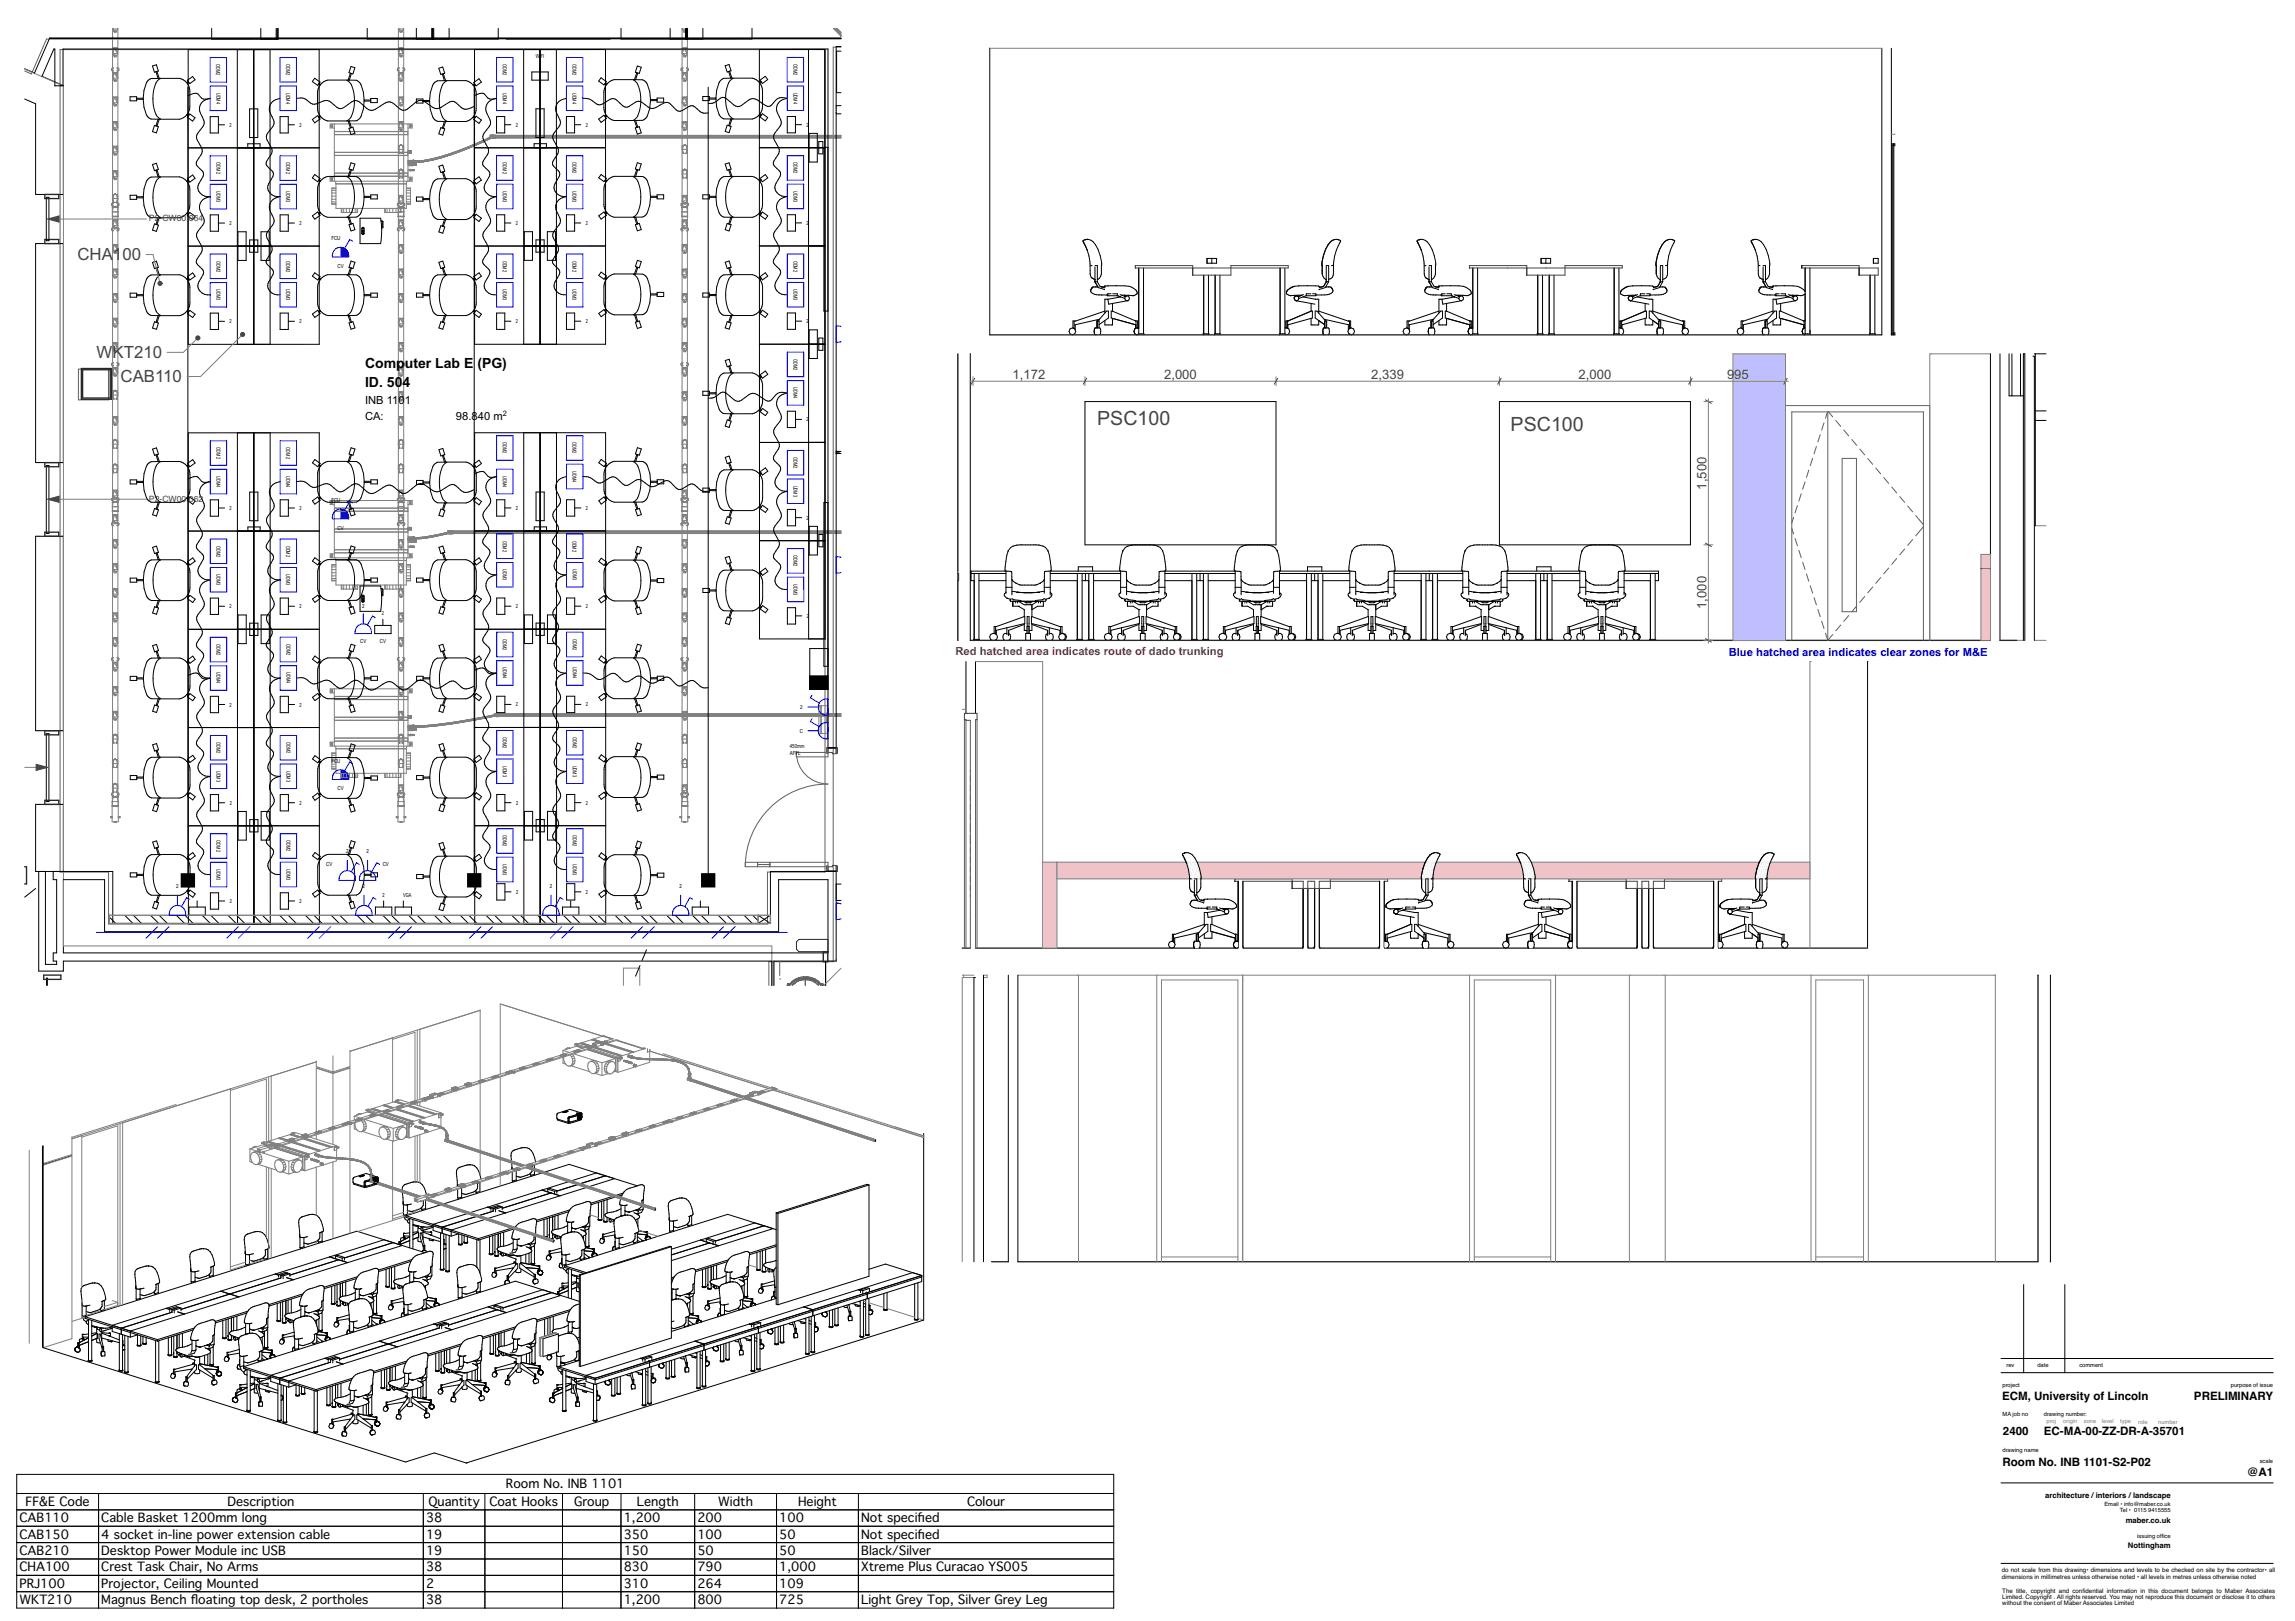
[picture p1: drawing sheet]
<svg xmlns="http://www.w3.org/2000/svg" width="841mm" height="594mm" viewBox="0 0 841 594" stroke-linecap="round" stroke-linejoin="round" font-family="sans-serif">
<defs><g id="words">
<g font-size="7.2" fill="#444">
<text x="402" y="155.7">PSC100</text>
<text x="553.6" y="157.9">PSC100</text>
</g>
<g font-size="6.2" fill="#444">
<text x="28.4" y="95.3">CHA</text>
<text x="41.4" y="95.3">1</text>
<text x="44.8" y="95.3">00</text>
<text x="35.4" y="131.1">WKT210</text>
<text x="44.2" y="140">CAB110</text>
</g>
<g font-size="5.1">
<text x="133.8" y="134.7">Comp</text>
<text x="148.3" y="134.7">uter Lab E</text>
<text x="174.9" y="134.7">(PG)</text>
<text x="133.8" y="141.8">ID. 50</text>
<text x="147.5" y="141.8">4</text>
</g>
<g font-size="4.8" fill="#444">
<text x="371.1" y="139">1,172</text>
<text x="426.6" y="139">2,000</text>
<text x="502.5" y="139">2,339</text>
<text x="578.5" y="139">2,000</text>
<text x="632.9" y="139">9</text>
<text x="635.5" y="139">95</text>
<text x="625.3" y="179.4" transform="rotate(-90 625.3 179.4)">1,500</text>
<text x="625.3" y="223.2" transform="rotate(-90 625.3 223.2)">1,000</text>
</g>
<g font-size="4.5">
<text x="185.4" y="545.3">Room No. INB 1101</text>
<text x="9.4" y="551.8">FF&amp;E Code</text>
<text x="83.3" y="551.8">Description</text>
<text x="157" y="551.8">Quantity</text>
<text x="179.3" y="551.8">Coat Hooks</text>
<text x="210.4" y="551.8">Group</text>
<text x="233.4" y="551.8">Length</text>
<text x="263.2" y="551.8">Width</text>
<text x="292.4" y="551.8">Height</text>
<text x="354.4" y="551.8">Colour</text>
<text x="7.1" y="557.8">CAB110</text>
<text x="37.1" y="557.8">Cable Basket 1200mm long</text>
<text x="156.1" y="557.8">38</text>
<text x="228.6" y="557.8">1,200</text>
<text x="255.6" y="557.8">200</text>
<text x="285.6" y="557.8">100</text>
<text x="315.6" y="557.8">Not specifed</text>
<text x="336.3" y="557.8">i</text>
<text x="7.1" y="563.8">CAB150</text>
<text x="37.1" y="563.8">4 socket in-line power extension cable</text>
<text x="156.1" y="563.8">19</text>
<text x="228.6" y="563.8">350</text>
<text x="255.6" y="563.8">100</text>
<text x="285.6" y="563.8">50</text>
<text x="315.6" y="563.8">Not specifed</text>
<text x="336.3" y="563.8">i</text>
<text x="7.1" y="569.8">CAB210</text>
<text x="37.1" y="569.8">Desktop Power Module inc USB</text>
<text x="156.1" y="569.8">19</text>
<text x="228.6" y="569.8">150</text>
<text x="255.6" y="569.8">50</text>
<text x="285.6" y="569.8">50</text>
<text x="315.6" y="569.8">Black/Silver</text>
<text x="7.1" y="575.8">CHA100</text>
<text x="37.1" y="575.8">Crest Task Chair, No Arms</text>
<text x="156.1" y="575.8">38</text>
<text x="228.6" y="575.8">830</text>
<text x="255.6" y="575.8">790</text>
<text x="285.6" y="575.8">1,000</text>
<text x="315.6" y="575.8">Xtreme Plus Curacao YS005</text>
<text x="7.1" y="581.8">PRJ100</text>
<text x="37.1" y="581.8">Projector, Ceiling Mounted</text>
<text x="156.1" y="581.8">2</text>
<text x="228.6" y="581.8">310</text>
<text x="255.6" y="581.8">264</text>
<text x="285.6" y="581.8">109</text>
<text x="7.1" y="587.8">WKT210</text>
<text x="37.1" y="587.8">Magnus Bench foating top desk, 2 portholes</text>
<text x="69.9" y="587.8">l</text>
<text x="156.1" y="587.8">38</text>
<text x="228.6" y="587.8">1,200</text>
<text x="255.6" y="587.8">800</text>
<text x="285.6" y="587.8">725</text>
<text x="315.6" y="587.8">Light Grey Top, Silver Grey Leg</text>
</g>
<g font-size="4.2">
<text x="733.7" y="513.1">ECM, University of Lincoln</text>
<text x="804" y="513.1">PRELIMINARY</text>
<text x="734" y="526">2400</text>
<text x="749" y="526">EC-MA-00-ZZ-DR-A-35701</text>
<text x="733.8" y="537.2">Room No. INB 1101-S2-P02</text>
<text x="823.5" y="541">@A1</text>
</g>
<g font-size="4.1">
<text x="133.8" y="147.9">INB 11</text>
<text x="146.1" y="147.9">0</text>
<text x="148.3" y="147.9">1</text>
<text x="133.8" y="153.8">CA:</text>
<text x="167.1" y="153.8">98.840 m</text>
</g>
<text font-size="4.1" fill="#c30c20" x="350.1" y="240.1">Red hatched area indicates route of dado trunking</text>
<text font-size="4.1" fill="#0000b3" x="633.5" y="240.2">Blue hatched area indicates clear zones for M&amp;E</text>
<g font-size="3.2" fill="#444">
<text x="54.6" y="81.1">P2-CW00.</text>
<text x="69.2" y="81.1">064</text>
<text x="54.6" y="183.8">P2-CW00.</text>
<text x="69.2" y="183.8">062</text>
</g>
<g font-size="2.8">
<text x="749.5" y="548.9">architecture /interiors /landscape</text>
<text x="779" y="558">maber.co.uk</text>
<text x="779.8" y="567.4">Nottingham</text>
</g>
<text font-size="2.7" x="184.3" y="152.6">2</text>
<g font-size="2.3">
<text x="733.5" y="576.2">do not scale from this drawing• dimensions and levels to be checked on site by the contractor• all</text>
<text x="733.5" y="578.6">dimensions in millimetres unless otherwise noted • all levels in metres unless otherwise noted</text>
<text x="733.7" y="583.7">The title, copyright and confdential information in this document belongs to Maber Associates</text>
<text x="733.7" y="585.9">Limited. Copyright . All rights reserved. You may not reproduce this document or disclose it to others</text>
<text x="763.1" y="583.7">i</text>
<text x="733.7" y="588.2">without the consent of Maber Associates Limited</text>
</g>
<g font-size="2.1">
<text x="79.3" y="23.5" transform="rotate(90 79.3 23.5)">ODM2</text>
<text x="104.9" y="23.5" transform="rotate(90 104.9 23.5)">ODM2</text>
<text x="184.2" y="23.5" transform="rotate(90 184.2 23.5)">ODM2</text>
<text x="196.4" y="21.3">WI</text>
<text x="198.1" y="21.3">FI</text>
<text x="209.8" y="23.5" transform="rotate(90 209.8 23.5)">ODM2</text>
<text x="290.7" y="23.5" transform="rotate(90 290.7 23.5)">ODM2</text>
<text x="79.3" y="34" transform="rotate(90 79.3 34)">UDM4</text>
<text x="104.9" y="34" transform="rotate(90 104.9 34)">UDM4</text>
<text x="184.2" y="34" transform="rotate(90 184.2 34)">UDM4</text>
<text x="209.8" y="34" transform="rotate(90 209.8 34)">UDM4</text>
<text x="290.7" y="33.9" transform="rotate(90 290.7 33.9)">UDM4</text>
<text x="84.1" y="46.5">2</text>
<text x="109.7" y="46.5">2</text>
<text x="189" y="46.5">2</text>
<text x="214.6" y="46.5">2</text>
<text x="295.6" y="46.4">2</text>
<text x="79.3" y="59.5" transform="rotate(90 79.3 59.5)">ODM2</text>
<text x="104.9" y="59.5" transform="rotate(90 104.9 59.5)">ODM2</text>
<text x="184.2" y="59.5" transform="rotate(90 184.2 59.5)">ODM2</text>
<text x="209.8" y="59.5" transform="rotate(90 209.8 59.5)">ODM2</text>
<text x="290.7" y="59.5" transform="rotate(90 290.7 59.5)">ODM2</text>
<text x="79.3" y="70" transform="rotate(90 79.3 70)">UDM3</text>
<text x="104.9" y="70" transform="rotate(90 104.9 70)">UDM3</text>
<text x="184.2" y="70" transform="rotate(90 184.2 70)">UDM3</text>
<text x="209.8" y="70" transform="rotate(90 209.8 70)">UDM3</text>
<text x="290.7" y="69.9" transform="rotate(90 290.7 69.9)">UDM3</text>
<text x="84.1" y="82.5">2</text>
<text x="109.7" y="82.5">2</text>
<text x="189" y="82.5">2</text>
<text x="214.6" y="82.5">2</text>
<text x="295.6" y="82.4">2</text>
<text x="121.4" y="88.1">FCU</text>
<text x="79.3" y="95.5" transform="rotate(90 79.3 95.5)">ODM2</text>
<text x="104.9" y="95.5" transform="rotate(90 104.9 95.5)">ODM2</text>
<text x="184.2" y="95.5" transform="rotate(90 184.2 95.5)">ODM2</text>
<text x="209.8" y="95.5" transform="rotate(90 209.8 95.5)">ODM2</text>
<text x="290.8" y="95.5" transform="rotate(90 290.8 95.5)">ODM2</text>
<text x="123.7" y="98.2">CV</text>
<text x="79.3" y="106" transform="rotate(90 79.3 106)">UDM3</text>
<text x="104.9" y="106" transform="rotate(90 104.9 106)">UDM3</text>
<text x="184.2" y="106" transform="rotate(90 184.2 106)">UDM3</text>
<text x="209.8" y="106" transform="rotate(90 209.8 106)">UDM3</text>
<text x="290.8" y="105.9" transform="rotate(90 290.8 105.9)">UDM3</text>
<text x="84.1" y="118.5">2</text>
<text x="109.7" y="118.5">2</text>
<text x="189" y="118.5">2</text>
<text x="214.7" y="118.5">2</text>
<text x="295.6" y="118.4">2</text>
<text x="290.8" y="131.5" transform="rotate(90 290.8 131.5)">ODM2</text>
<text x="290.8" y="141.9" transform="rotate(90 290.8 141.9)">UDM4</text>
<text x="295.6" y="154.4">2</text>
<text x="79.3" y="163.9" transform="rotate(90 79.3 163.9)">ODM2</text>
<text x="104.9" y="163.9" transform="rotate(90 104.9 163.9)">ODM2</text>
<text x="184.2" y="162.1" transform="rotate(90 184.2 162.1)">ODM2</text>
<text x="209.8" y="162.1" transform="rotate(90 209.8 162.1)">ODM2</text>
<text x="290.8" y="167.5" transform="rotate(90 290.8 167.5)">ODM2</text>
<text x="209.8" y="172.6" transform="rotate(90 209.8 172.6)">UDM4</text>
<text x="79.3" y="174.4" transform="rotate(90 79.3 174.4)">UDM4</text>
<text x="104.9" y="174.4" transform="rotate(90 104.9 174.4)">UDM4</text>
<text x="184.2" y="174.4" transform="rotate(90 184.2 174.4)">UDM4</text>
<text x="290.8" y="177.9" transform="rotate(90 290.8 177.9)">UDM3</text>
<text x="121.4" y="184">FCU</text>
<text x="84.1" y="186.9">2</text>
<text x="109.7" y="186.9">2</text>
<text x="189.1" y="186.9">2</text>
<text x="214.7" y="186.9">2</text>
<text x="295.6" y="190.4">2</text>
<text x="123.7" y="194.1">CV</text>
<text x="79.3" y="199.9" transform="rotate(90 79.3 199.9)">ODM2</text>
<text x="104.9" y="199.9" transform="rotate(90 104.9 199.9)">ODM2</text>
<text x="184.2" y="198.1" transform="rotate(90 184.2 198.1)">ODM2</text>
<text x="209.9" y="198.1" transform="rotate(90 209.9 198.1)">ODM2</text>
<text x="290.8" y="203.5" transform="rotate(90 290.8 203.5)">ODM2</text>
<text x="184.3" y="208.6" transform="rotate(90 184.3 208.6)">UDM3</text>
<text x="209.9" y="208.6" transform="rotate(90 209.9 208.6)">UDM3</text>
<text x="79.3" y="210.4" transform="rotate(90 79.3 210.4)">UDM3</text>
<text x="104.9" y="210.4" transform="rotate(90 104.9 210.4)">UDM3</text>
<text x="290.8" y="213.9" transform="rotate(90 290.8 213.9)">UDM3</text>
<text x="84.1" y="222.9">2</text>
<text x="109.7" y="222.9">2</text>
<text x="132.7" y="222.6">2</text>
<text x="139.9" y="225.4">2</text>
<text x="189.1" y="222.9">2</text>
<text x="214.7" y="222.9">2</text>
<text x="295.6" y="226.4">2</text>
<text x="79.3" y="235.9" transform="rotate(90 79.3 235.9)">ODM2</text>
<text x="104.9" y="235.9" transform="rotate(90 104.9 235.9)">ODM2</text>
<text x="132" y="235.8">CV</text>
<text x="139.2" y="235.8">CV</text>
<text x="184.3" y="234.1" transform="rotate(90 184.3 234.1)">ODM2</text>
<text x="209.9" y="234.1" transform="rotate(90 209.9 234.1)">ODM2</text>
<text x="184.3" y="244.6" transform="rotate(90 184.3 244.6)">UDM4</text>
<text x="209.9" y="244.6" transform="rotate(90 209.9 244.6)">UDM4</text>
<text x="79.3" y="246.4" transform="rotate(90 79.3 246.4)">UDM4</text>
<text x="104.9" y="246.4" transform="rotate(90 104.9 246.4)">UDM4</text>
<text x="84.2" y="258.9">2</text>
<text x="109.8" y="258.9">2</text>
<text x="189.1" y="258.9">2</text>
<text x="214.7" y="258.9">2</text>
<text x="293.2" y="259.9">2</text>
<text x="293.1" y="268.5">C</text>
<text x="79.3" y="271.9" transform="rotate(90 79.3 271.9)">ODM2</text>
<text x="104.9" y="271.9" transform="rotate(90 104.9 271.9)">ODM2</text>
<text x="184.3" y="270.1" transform="rotate(90 184.3 270.1)">ODM2</text>
<text x="209.9" y="270.1" transform="rotate(90 209.9 270.1)">ODM2</text>
<text x="289.4" y="274.2">450mm</text>
<text x="121.4" y="279.6">FC</text>
<text x="123.6" y="279.6">U</text>
<text x="184.3" y="280.6" transform="rotate(90 184.3 280.6)">UDM3</text>
<text x="209.9" y="280.6" transform="rotate(90 209.9 280.6)">UDM3</text>
<text x="289.4" y="276.5">AFFL</text>
<text x="79.3" y="282.4" transform="rotate(90 79.3 282.4)">UDM3</text>
<text x="104.9" y="282.4" transform="rotate(90 104.9 282.4)">UDM3</text>
<text x="123.7" y="289.6">CV</text>
<text x="84.2" y="294.9">2</text>
<text x="109.8" y="294.9">2</text>
<text x="189.1" y="294.9">2</text>
<text x="214.7" y="294.9">2</text>
<text x="79.3" y="307.9" transform="rotate(90 79.3 307.9)">ODM2</text>
<text x="104.9" y="307.9" transform="rotate(90 104.9 307.9)">ODM2</text>
<text x="184.3" y="306.1" transform="rotate(90 184.3 306.1)">ODM2</text>
<text x="209.9" y="306.1" transform="rotate(90 209.9 306.1)">ODM2</text>
<text x="119.5" y="317.4">CV</text>
<text x="126.8" y="312.4">2</text>
<text x="134.2" y="312.4">2</text>
<text x="140.2" y="317.4">CV</text>
<text x="184.3" y="316.6" transform="rotate(90 184.3 316.6)">UDM3</text>
<text x="209.9" y="316.6" transform="rotate(90 209.9 316.6)">UDM3</text>
<text x="79.3" y="318.4" transform="rotate(90 79.3 318.4)">UDM3</text>
<text x="105" y="318.4" transform="rotate(90 105 318.4)">UDM3</text>
<text x="64.6" y="325.2">2</text>
<text x="132.9" y="325.2">2</text>
<text x="140.2" y="328.6">2</text>
<text x="147.7" y="328.6">VGA</text>
<text x="189.1" y="327.6">2</text>
<text x="201.4" y="325.2">2</text>
<text x="214.7" y="327.6">2</text>
<text x="249" y="325.2">2</text>
<text x="84.2" y="330.9">2</text>
<text x="109.8" y="330.9">2</text>
<text x="735.3" y="501.1">rev</text>
<text x="746.6" y="501.1">date</text>
<text x="762" y="501.1">comment</text>
<text x="733.8" y="508.3">project</text>
<text x="817.5" y="508.3">purpose of issue</text>
<text x="733.8" y="518.9">MA job no</text>
<text x="749" y="518.9">drawing number:</text>
<text x="733.8" y="532.2">drawing name</text>
<text x="828.1" y="535.9">scale</text>
<text x="771.1" y="552">Email • info@maber.co.uk</text>
<text x="776.9" y="554.1">Tel • 0115</text>
<text x="787.2" y="554.1">9415555</text>
<text x="783.2" y="563.7">issuing offce</text>
<text x="792.2" y="563.7">i</text>
</g>
<g font-size="2.1" fill="#7f7f7f">
<text x="749.9" y="521.6">proj</text>
<text x="756.1" y="521.6">origin</text>
<text x="763.6" y="521.6">zone</text>
<text x="770.2" y="521.6">level</text>
<text x="777" y="521.6">type</text>
<text x="783.5" y="521.6">role</text>
<text x="790.9" y="521.7">number</text>
</g>
</g></defs>
<path d="M733.3 497.8h99.7M733.3 503h99.7M733.3 543.4h99.7M733.3 572.9h99.7" fill="none" stroke="#000" stroke-width=".37"/>
<path d="M807.4 546.2h24.3v23.8h-24.3z" fill-rule="evenodd" fill="#fff"/>
<g fill="none" stroke="#000" stroke-width=".37">
<path d="M741.6 470.7v32.3M756.7 470.7v32.3M6.1 540.3h402v49h-402zM6.1 547.3h402M6.1 553.3h402M6.1 559.3h402M36.1 547.3v42M155.1 547.3v42M177.7 547.3v42M206.1 547.3v42M227.6 547.3v42M254.6 547.3v42"/>
<path d="M284.6 547.3v42M314.6 547.3v42M6.1 565.3h402M6.1 571.3h402M6.1 577.3h402M6.1 583.3h402"/>
</g>
<!-- layer: A-35-FFE-Zones -->
<path d="M22 18.2h280.3v301.4h-21.1v19h-241.4v-19h-17.8zM308.2 17.3h-2.9v335.1h-23.5l-.1 8.7M308.2 14.3h-291.1l-5.6 12.8-2.5-1.1M28.7 135.3h11v11.2h-11z" fill="none" stroke="#606060" stroke-width=".37"/>
<path d="M296.7 247.7h6.7v5h-6.7z" fill-rule="evenodd" fill="#000"/>
<!-- layer: X_01_SmallPower$0$2059 E First Small power$0$E6100_TRNK -->
<g fill="none" stroke="#000" stroke-width=".37">
<path d="M40.1 336l2.3 2.4M45.7 335.4l3 3M48.9 335.4l3 3M55.2 335.4l3 3M58.3 335.4l3 3M64.6 335.4l3 3M67.8 335.4l3 3M74.1 335.4l3 3M77.2 335.4l3 3M83.5 335.4l3 3M86.7 335.4l3 3M93 335.4l3 3"/>
<path d="M96.1 335.4l3 3M102.4 335.4l3 3M105.6 335.4l3 3M111.9 335.4l3 3M115.1 335.4l3 3M121.4 335.4l3 3M124.5 335.4l3 3M130.8 335.4l3 3M134 335.4l3 3M140.3 335.4l3 3M143.4 335.4l3 3M149.7 335.4l3 3"/>
<path d="M152.9 335.4l3 3M159.2 335.4l3 3M162.3 335.4l3 3M168.6 335.4l3 3M171.8 335.4l3 3M178.1 335.4l3 3M181.2 335.4l3 3M187.6 335.4l3 3M190.7 335.4l3 3M197 335.4l3 3M200.2 335.4l3 3M206.5 335.4l3 3"/>
<path d="M209.6 335.4l3 3M215.9 335.4l3 3M219.1 335.4l3 3M225.4 335.4l3 3M228.5 335.4l3 3M234.8 335.4l3 3M238 335.4l3 3M244.3 335.4l3 3M247.4 335.4l3 3M253.7 335.4l3 3M256.9 335.4l3 3M263.2 335.4l3 3"/>
<path d="M266.4 335.4l3 3M272.7 335.4l3 3M275.8 335.4l2 2"/>
</g>
<!-- layer: X_01_SmallPower$0$2059 E First Small power$0$E 6114 Busbar -->
<g fill="#000">
<path d="M66.2 320h5.3v5.2h-5.3z" fill-rule="evenodd"/>
<path d="M171.2 320h5.2v5.2h-5.2z" fill-rule="evenodd"/>
<path d="M256.9 320h5.2v5.2h-5.2z" fill-rule="evenodd"/>
</g>
<g fill="#00f">
<path d="M124.8 282a3.1 3.1 0 0 1 3 3.6h-3z" fill-rule="evenodd"/>
<path d="M124.8 186.5a3.1 3.1 0 0 1 3 3.6h-3z" fill-rule="evenodd"/>
<path d="M124.8 90.6a3.1 3.1 0 0 1 3 3.6h-3z" fill-rule="evenodd"/>
</g>
<!-- layer: A-25-M_Wall_Ext -->
<path d="M9 25.2l3.6 1.6M15.4 28l7.8 3.4v39.9h-10.1v-33.3l-4.1-1.7M13.1 89.3h10.1v80.2h-10.1zM13.1 196.5h10.1v71.3h-10.1zM13.1 294.8h10.1v24.5h-10.1z" fill="none" stroke="#000" stroke-width=".37"/>
<!-- layer: A-25-M_Wall_Int -->
<path d="M308.2 17.1h-1.8v21.6h1.8M308.2 14.1h-290l-5.6 12.7M15.4 28l4.3-10h.4v13.4h3v-13.4h280.3v256h3v-232.3h1.8M303.4 319.3h.1M23.2 322.3h15.1v19.1h247v-19.1h18.1v26.9h-280.2zM282.9 352.2h-259.7v3.7h-9v-36.6h2.5v34.1h4.1v-1.2h-1.3v-3h1.3v-26.9h-1.3v-3h21.8v19.1h241v-19.1h24.1v32.9M283.6 352.2h19.8M302.5 361.1v-8.8l.1 8.8" fill="none" stroke="#000" stroke-width=".37"/>
<path d="M228.4 361.1v-6.3h6v6.3" fill="none" stroke="#808080" stroke-width=".37"/>
<!-- layer: Y-15-M-610-M_EPS.Revit MEP -->
<g fill="none" stroke="#808080" stroke-width=".37">
<path d="M41.2 10.4v14.5M41.3 17.8h1.8M41.3 19.6h1.8M41.3 19.6l1.4 .8h-1M41.3 10.6h1.8M41.3 10.6l1.4 .8h-1M41.3 19.6l.6 1.2h.6l.6-1.2M41.3 10.6l.6 1.2h.6l.6-1.2M41.3 10.4v.2M41.3 17.8v1.8M41.4 17.7h.1M41.4 17.7l-.1 .1"/>
<path d="M41.4 17.7l-.1 1.9M41.4 10.4l-.1 .2M41.5 17.6h1.5M41.5 17.7h1.5M41.5 17.6v.1M41.5 17.6l-.1 .1M41.5 17.6l.4 .1M41.5 17.7l-.2 .1M41.8 11.5h.9M41.9 17.8l1.2 1.8M41.9 17.7h.1M41.9 17.8l-.6 1.8"/>
<path d="M42 17.7l-.1 .1M42.5 17.7l.6 1.9M42.5 17.7l-.6 .1M42.5 17.7h.1M43 17.7h.1M43 17.6v.1M43 17.6l.1 .1M43 17.6l-1.1 .1M43 17.6l-.5 .1M43 10.4l.1 .2M43 17.7l.1 .1M43.1 17.7v1.9"/>
<path d="M43.1 17.7v.1M43.1 17.7h-.1M43.1 10.4v.2M43.1 10.4l.1 14.5M146 10.4v65.6M146.1 17.8h1.8M146.1 19.6h1.8M146.1 19.6l1.4 .8h-1M146.1 10.6h1.8M146.1 10.6l1.4 .8h-1M146.1 19.6l.6 1.2h.6l.6-1.2M146.1 10.6l.6 1.2h.6l.6-1.2"/>
<path d="M146.1 10.4v.2M146.1 17.8v1.8M146.1 17.7h.1M146.1 17.7v.1M146.2 17.7l-.1 .1M146.2 17.7l-.1 1.9M146.2 17.6h1.5M146.2 17.7h1.5M146.2 17.6v.1M146.2 17.6l-.1 .1M146.2 17.6l.5 .1M146.2 17.7h.1"/>
<path d="M146.5 11.5h.9M146.7 17.8l1.2 1.8M146.7 17.7h.1M146.7 17.8l-.6 1.8M146.7 17.7v.1M147.2 17.7l.7 1.9M147.3 17.7l-.6 .1M147.3 17.7h-.1M147.7 17.6v.1M147.7 17.6l.1 .1M147.7 17.6l-1 .1M147.7 17.6l-.4 .1"/>
<path d="M147.7 10.4l.2 .2M147.7 17.7l.2 1.9M147.7 17.7l.2 .1M147.8 10.4l.1 .2M147.8 17.7h-.1M147.9 10.4v.2M147.9 17.8v1.8M147.9 10.4v14.5M249.9 10.4v65.6M250 10.4v.2M250 17.8v1.8M250 17.8h1.8"/>
<path d="M250 19.6h1.8M250 19.6l.6 1.2h.6l.6-1.2M250 19.6l1.4 .8h-1M250 10.6h1.8M250 10.6l.6 1.2h.6l.6-1.2M250 10.6l1.4 .8h-1M250.1 17.7h.1M250.1 10.4l-.1 .2M250.1 17.7l-.1 .1M250.1 17.7l-.1 1.9M250.2 17.6v.1M250.2 17.6l-.1 .1"/>
<path d="M250.2 17.6h1.5M250.2 17.7h1.5M250.2 17.6l.4 .1M250.5 11.5h.9M250.6 17.8l1.2 1.8M250.6 17.7h.1M250.6 17.8l-.6 1.8M250.7 17.7l-.1 .1M251.2 17.7l.6 1.9M251.2 17.7l-.6 .1M251.2 17.7h-.5M251.2 17.7h.1"/>
<path d="M251.7 17.6v.1M251.7 17.6l.1 .1M251.7 17.6l-1.1 .1M251.7 17.6l-.5 .1M251.7 10.4l.1 .2M251.7 17.7l.1 1.9M251.7 17.7l.1 .1M251.8 10.4v.2M251.8 17.7h-.1M251.8 17.8v1.8M251.9 10.4v65.6M40.9 25.2v.6"/>
<path d="M41.1 25.5h.1M41.1 25.4h.1M41.1 25.4v.1M41.2 25.2h-.3v.6h.3M41.2 24.9h.3l-.2 .1v.9l.2 .2h-.3zM41.2 26.1v48.3M41.3 35.8h1.8M41.3 37.6l1.4 .8h-1M41.3 37.6l.6 1.2h.6l.6-1.2M41.3 37.6h1.8M41.3 26.8h1.8M41.3 28.6h1.8"/>
<path d="M41.3 28.6l1.4 .8h-1M41.3 28.6l.6 1.2h.6l.6-1.2M41.3 26.8v1.8M41.3 35.8v1.8M41.4 35.7l-.1 1.9M41.4 26.7l-.1 1.9M41.4 26.7l-.1 .1M41.4 35.7l-.1 .1M41.4 26.7h.1M41.5 26.6h1.5M41.5 26.7h1.5M41.5 26.6v.1"/>
<path d="M41.5 35.6v.1M41.5 35.6l-.1 .1M41.5 35.6l.4 .1M41.5 35.7l-.2 .1M41.5 26.7l-.2 .1M41.5 26.6l-.1 .1M41.5 26.6l.4 .1M41.8 29.5h.9M41.8 20.5h.9M41.9 35.8l1.2 1.8M41.9 26.8l1.2 1.8M41.9 35.7h.1"/>
<path d="M41.9 35.8l-.6 1.8M41.9 26.8l-.6 1.8M41.9 26.7h.1M42 35.7l-.1 .1M42 26.7l-.1 .1M42.5 26.7v.1M42.5 35.7v.1M42.5 35.8l.6 1.8M42.5 35.7h.1M42.5 35.7l-.6 .1M42.5 26.8l.6 1.8M42.5 26.7l-.6 .1"/>
<path d="M42.5 26.7h.1M42.9 24.9h.4v1.2h-.4l.2-.2v-.9zM43 26.7h.1M43 35.6l-1.5 .1M43 26.6v.1M43 35.6v.1M43 35.6l.1 .1M43 35.7h.1M43 35.8l.1 1.8M43 26.8l.1 1.8M43 35.6l-.5 .1M43 35.6l-1.1 .1"/>
<path d="M43 26.6l.1 .1M43 26.6l-1.1 .1M43 26.6l-.5 .1M43 35.7l.1 .1M43 26.7l.1 .1M43.1 26.7l-.1 .1M43.1 26.7v.1M43.1 26.7h-.1M43.1 35.7v.1M43.1 35.7l-.1 .1M43.2 26.1v45.7M43.3 25.2h.3v.6h-.3"/>
<path d="M43.3 25.4v.1M43.5 25.2v.6M145.7 25.2v.6M145.9 25.2h-.3v.6h.3M145.9 25.4v.1M145.9 24.9h.4l-.2 .1v.9l.2 .2h-.4M146.1 35.8h1.8M146.1 37.6l.6 1.2h.6l.1-.3M146.1 37.6h1.8M146.1 26.8h1.8M146.1 28.6h1.8M146.1 28.6l1.4 .8h-1"/>
<path d="M146.1 28.6l.6 1.2h.6l.6-1.2M146.1 26.8v1.8M146.1 35.8v1.8M146.1 37.6l1.4 .8M146.1 35.7h.1M146.1 35.7v.1M146.1 26.7h.1M146.1 26.7v.1M146.2 35.7v.1M146.2 35.7l-.1 .1M146.2 26.7l-.1 .1M146.2 26.7v.1"/>
<path d="M146.2 26.6h1.5M146.2 26.7h1.5M146.2 26.6v.1M146.2 35.6v.1M146.2 35.6l.5 .1M146.2 35.7h.1M146.2 35.8l-.1 1.8M146.2 26.6l-.1 .1M146.2 26.6l.5 .1M146.2 26.7h.1M146.2 26.8l-.1 1.8M146.5 38.4h1"/>
<path d="M146.5 29.5h.9M146.5 20.5h.9M146.7 35.8l1.2 1.8M146.7 35.7h.1M146.7 35.8l-.6 1.8M146.7 26.8l1.2 1.8M146.7 26.7h.1M146.7 26.8l-.6 1.8M146.7 35.7v.1M146.7 26.7v.1M147.2 35.7l.1 .1M147.2 26.7l.1 .1"/>
<path d="M147.3 35.7l-.6 .1M147.3 35.8l.6 1.8M147.3 35.7h-.1M147.3 26.8l.6 1.8M147.3 26.7l-.6 .1M147.3 26.7h-.1M147.6 24.9h.4v1.2h-.4l.3-.2v-.9zM147.7 35.6l-1.5 .1M147.7 26.6v.1M147.7 35.6v.1M147.7 35.7h.1M147.7 35.6l-.4 .1"/>
<path d="M147.7 35.6l-1 .1M147.7 26.7h.1M147.7 26.6l.1 .1M147.7 26.6l-1 .1M147.7 26.6l-.4 .1M147.7 35.7l.2 1.9M147.7 35.7l.2 .1M147.7 26.7l.2 1.9M147.7 26.7l.2 .1M147.8 35.7l.1 .1M147.8 35.7h-.1M147.8 26.7l.1 .1"/>
<path d="M147.8 26.7h-.1M147.9 26.8v1.8M147.9 35.8v1.8M147.9 37.6l-.4 .8M147.9 26.1v48.3M148 25.2h.3v.6h-.3M148 25.5h.1M148 25.4h.1M148.1 25.4v.1M148.2 25.2v.6M249.6 25.2v.6M249.9 24.9h.3l-.2 .1v.9l.2 .2h-.3"/>
<path d="M249.9 25.2h-.3v.6h.3M249.9 25.4v.1M250 26.8v1.8M250 35.8v1.8M250 35.8h1.8M250 37.6l.6 1.2h.6l.6-1.2M250 37.6l1.4 .8h-1M250 37.6h1.8M250 26.8h1.8M250 28.6h1.8M250 28.6l1.4 .8h-1M250 28.6l.6 1.2h.6l.6-1.2"/>
<path d="M250.1 26.7h.1M250.1 26.7l-.1 1.9M250.1 26.7l-.1 .1M250.1 35.7h.1M250.1 35.7l-.1 .1M250.1 35.7l-.1 1.9M250.2 26.6v.1M250.2 35.6v.1M250.2 35.6l.4 .1M250.2 35.7h-.1M250.2 26.6l-.1 .1M250.2 26.6h1.5"/>
<path d="M250.2 26.7h1.5M250.2 26.6l.4 .1M250.2 26.7l-.2 .1M250.5 29.5h.9M250.5 20.5h.9M250.6 35.8l1.2 1.8M250.6 35.7h.1M250.6 35.8l-.6 1.8M250.6 26.8l1.2 1.8M250.6 26.7h.1M250.6 26.8l-.6 1.8M250.7 35.7l-.1 .1"/>
<path d="M250.7 26.7l-.1 .1M251.2 35.7v.1M251.2 35.7l-.6 .1M251.2 26.7l-.6 .1M251.2 26.7v.1M251.2 35.7h-.5M251.2 35.8l.6 1.8M251.2 35.7h.1M251.2 26.8l.6 1.8M251.2 26.7h-.5M251.2 26.7h.1M251.7 26.6v.1"/>
<path d="M251.7 35.6v.1M251.7 35.6l-1.5 .1M251.7 35.7h.1M251.7 35.6l-.5 .1M251.7 35.6l-1.1 .1M251.7 26.7h.1M251.7 26.6l.1 .1M251.7 26.6l-1.1 .1M251.7 26.6l-.5 .1M251.7 35.7l.1 1.9M251.7 35.7l.1 .1M251.7 26.7l.1 1.9"/>
<path d="M251.7 26.7l.1 .1M251.8 35.7v.1M251.8 35.7h-.1M251.8 26.7v.1M251.8 26.7h-.1M251.8 26.8v1.8M251.8 35.8v1.8M252 25.2h.3v.6h-.3M252 24.9h-.4l.2 .1v.9l-.2 .2h.4M252 25.4v.1M252.2 25.2v.6M41.3 44.8h1.8"/>
<path d="M41.3 46.6l1.4 .8h-1M41.3 46.6l.6 1.2h.6l.6-1.2M41.3 46.6h1.8M41.3 44.8v1.8M41.3 53.8v1.8M41.3 55.6l.6 1.2h.6l.6-1.2M41.3 53.8h1.8M41.3 55.6h1.8M41.3 55.6l1.4 .8h-1M41.4 53.7h.1M41.4 44.7h.1M41.4 53.7l-.1 1.9"/>
<path d="M41.4 53.7l-.1 .1M41.4 44.7l-.1 1.9M41.4 44.7l-.1 .1M41.5 44.6h1.5M41.5 44.6v.1M41.5 44.6l-.1 .1M41.5 44.6l.4 .1M41.5 44.7h1.5M41.5 53.6v.1M41.5 53.6l-.1 .1M41.5 53.6h1.5M41.5 53.7h1.5"/>
<path d="M41.5 53.6l.4 .1M41.5 53.7l-.2 .1M41.5 44.7l-.2 .1M41.8 47.5h.9M41.8 56.5h.9M41.9 53.8l1.2 1.8M41.9 44.8l1.2 1.8M41.9 53.7h.1M41.9 44.7h.1M41.9 53.8l-.6 1.8M41.9 44.8l-.6 1.8M42 53.7l-.1 .1"/>
<path d="M42 44.7l-.1 .1M42.5 53.7l.6 1.9M42.5 44.7l.6 1.9M42.5 53.7l-.6 .1M42.5 53.7h-.5M42.5 44.7h.1M42.5 44.7l-.6 .1M42.5 53.7h.1M43 44.6v.1M43 44.6l.1 .1M43 44.6l-.5 .1M43 44.6l-1.1 .1"/>
<path d="M43 53.6v.1M43 53.6l.1 .1M43 53.7h.1M43 44.7h.1M43 53.6l-.5 .1M43 53.6l-1.1 .1M43 53.7l.1 .1M43 44.7l.1 .1M43.1 44.7v.1M43.1 44.7v1.9M43.1 44.7h-.1M43.1 53.7v.1"/>
<path d="M43.1 53.7v1.9M43.1 53.7h-.1M145.9 53.8h.2M145.9 54.9h.2M146.1 44.8h1.8M146.1 46.6l1.4 .8h-1M146.1 46.6l.6 1.2h.6l.6-1.2M146.1 46.6h1.8M146.1 44.8v1.8M146.1 44.7h.1M146.1 44.7v.1M146.1 54.7h1.7"/>
<path d="M146.1 53.6v2.3M146.1 55.9h.1M146.1 55.9l.1 .2M146.1 55.9l.3 .3M146.1 54.7l.3 1.5M146.1 55.9l.2 .2M146.1 55.9l.1 .1M146.2 53.5l-.1 .1M146.2 55.9h.1M146.2 55.9v.1M146.2 53.5h.1M146.2 44.7l-.1 1.9"/>
<path d="M146.2 44.7l-.1 .1M146.2 56v.1M146.2 44.6h1.5M146.2 44.7h1.5M146.2 44.6v.1M146.2 44.6l-.1 .1M146.2 44.6l.5 .1M146.2 44.7h.1M146.2 53.4v.1M146.2 53.4l-.1 .2M146.2 56.1h.1M146.2 53.4h.1"/>
<path d="M146.3 53.4h-.1M146.3 56.1h.1M146.3 53.4l-.2 .2M146.3 53.3v.1M146.3 56.1l.1 .1M146.4 56.2h.1M146.4 53.3h-.1M146.4 53.3h.1M146.4 53.3l-.3 .3M146.4 53.3h1.1M146.4 56.2h1.1M146.4 53.3l-.3 1.4"/>
<path d="M146.5 47.5h.9M146.7 44.8l1.2 1.8M146.7 44.7h.1M146.7 44.8l-.6 1.8M146.7 44.7v.1M146.8 53h.3M146.8 53v.3l.2-.3 .1 .3v-.3M146.8 53l-.1 .3M147.1 53l.2 .3M147.2 44.7l.7 1.9M147.3 44.7l-.6 .1M147.3 44.7h-.1"/>
<path d="M147.5 53.3h.1M147.5 53.3l.3 1.4M147.5 56.2h.1M147.5 53.3l.3 .3M147.6 53.3l.1 .1M147.6 56.1l-.1 .1M147.6 53.3h.1M147.6 53.3l.2 .3M147.6 56.1h.1M147.7 53.4h.1M147.7 56.1h-.1M147.7 53.4l.1 .2"/>
<path d="M147.7 56.1h.1M147.7 53.4v.1M147.7 44.6v.1M147.7 44.7h.1M147.7 44.6l.1 .1M147.7 44.6l-.4 .1M147.7 44.6l-1 .1M147.7 56v.1M147.7 53.5h.1M147.7 44.7l.2 1.9M147.7 44.7l.2 .1M147.8 53.5v.1"/>
<path d="M147.8 55.9h.1M147.8 53.8h.2M147.8 54.9h.2M147.8 53.6v2.3M147.8 54.7l-.3 1.5M147.8 55.9l-.1 .2M147.8 55.9l-.3 .3M147.8 55.9l-.2 .2M147.8 44.7l.1 .1M147.8 44.7h-.1M147.9 44.8v1.8M249.9 53.8h.2"/>
<path d="M249.9 54.9h.2M250 44.8v1.8M250 44.8h1.8M250 46.6l.6 1.2h.6l.6-1.2M250 46.6l1.4 .8h-1M250 46.6h1.8M250.1 44.7h.1M250.1 44.7l-.1 .1M250.1 53.6v2.3M250.1 55.9h.1M250.1 54.7h1.6M250.1 55.9l.3 .3"/>
<path d="M250.1 54.7l.3 1.5M250.1 55.9l.1 .2M250.1 55.9l.2 .2M250.1 53.5v.1M250.1 55.9v.1M250.1 44.7l-.1 1.9M250.1 53.5h.1M250.1 56l.1 .1M250.2 44.6v.1M250.2 44.6l-.1 .1M250.2 44.6h1.5M250.2 44.7h1.5"/>
<path d="M250.2 44.6l.4 .1M250.2 44.7h-.1M250.2 53.4l-.1 .1M250.2 56.1h.1M250.2 53.4h.1M250.2 53.4l-.1 .2M250.3 56.1h.1M250.3 53.3l-.1 .1M250.3 56.1v.1M250.3 53.3h.1M250.3 53.3l-.2 .3M250.3 56.2h.1"/>
<path d="M250.4 53.3h1M250.4 53.3h-.1M250.4 56.2h1M250.4 53.3l-.3 1.4M250.5 47.5h.9M250.6 44.8l1.2 1.8M250.6 44.7h.1M250.6 44.8l-.6 1.8M250.7 44.7l-.1 .1M250.8 53v.3l.1-.3 .2 .3v-.3M250.8 53l-.2 .3M250.8 53h.3"/>
<path d="M251.1 53l.1 .3M251.2 44.7l.6 1.9M251.2 44.7l-.6 .1M251.2 44.7h-.5M251.2 44.7h.1M251.4 53.3h.1M251.4 53.3l.3 1.4M251.5 53.3h.1M251.5 56.2h-.1M251.5 53.3l.2 .3M251.6 53.3v.1M251.6 56.1l-.1 .1"/>
<path d="M251.6 53.3h.1M251.6 53.3l.1 .3M251.6 56.1h.1M251.6 53.4h.1M251.6 53.4l.1 .2M251.7 53.4h.1M251.7 53.4v.2M251.7 44.6v.1M251.7 44.7h.1M251.7 44.6l.1 .1M251.7 44.6l-.5 .1M251.7 44.6l-1.1 .1"/>
<path d="M251.7 53.4v.1M251.7 56h.1M251.7 53.5v.1M251.7 53.5h.1M251.7 44.7l.1 1.9M251.7 44.7l.1 .1M251.7 55.9v.1M251.7 55.9h.1M251.7 53.6v2.3M251.7 53.8h.2M251.7 54.7l-.3 1.5M251.7 55.9v.2"/>
<path d="M251.7 54.9h.2M251.7 55.9l-.2 .3M251.7 55.9l-.1 .2M251.8 44.7v.1M251.8 44.7h-.1M251.8 44.8v1.8M40.9 74.7v.6M41.1 75h.1M41.1 74.9h.1M41.1 74.9v.1M41.2 74.7h-.3v.6h.3M41.2 74.4h.3l-.2 .1v.9l.2 .2h-.3z"/>
<path d="M41.2 79.2h2.1M41.2 76.1v3.1M41.2 79.2v.1M41.2 79.3h.1M41.2 76v.1M41.2 79.3h2M41.2 71.8h.2M41.2 72.9h.2M41.2 76h.1M41.2 75.6v.4M41.3 79.4h.1M41.3 76h-.1"/>
<path d="M41.3 76h.1M41.3 76l-.1 .1M41.3 62.8v1.8M41.3 64.6l.6 1.2h.6l.6-1.2M41.3 62.8h1.8M41.3 64.6h1.8M41.3 64.6l1.4 .8h-1M41.4 62.7h.1M41.4 62.7l-.1 1.9M41.4 62.7l-.1 .1M41.4 75.9l-.1 .1M41.4 75.9l-.2 .2"/>
<path d="M41.4 71.6v2.3M41.4 73.9l.1 .2M41.4 73.9h.1M41.4 72.7h1.6M41.4 73.9l.2 .2M41.4 73.9l.3 .3M41.4 73.9v.1M41.4 72.7l.3 1.5M41.4 71.5v.1M41.4 74l.1 .1M41.4 71.5h.1M41.4 74h.1"/>
<path d="M41.4 71.4v.1M41.5 62.6v.1M41.5 62.7h1.5M41.5 62.6l-.1 .1M41.5 62.6h1.5M41.5 62.6l.4 .1M41.5 62.7l-.2 .1M41.5 74.1h.1M41.5 71.4l-.1 .1M41.5 71.4l-.1 .2M41.5 75.9l-.3 1.8h2.1l-.4-1.8M41.5 75.9h1.4"/>
<path d="M41.5 75.9h-.1M41.5 75.9l-.3 .2M41.5 71.4h.1M41.6 74.1h.1M41.6 71.3l-.1 .1M41.6 71.3h.1M41.6 71.3l-.2 .3M41.6 74.1v.1M41.6 75.9h-.1M41.6 75.9h.1M41.6 74.2h.1M41.7 75.9h-.1"/>
<path d="M41.7 75.9h.2M41.7 74.2h1M41.7 71.3h-.1M41.7 71.3h1M41.7 71.3l-.3 1.4M41.7 75.9h.1M41.8 65.5h.9M41.8 75.9h-.1M41.8 75.9h.3M41.8 75.9h.1M41.9 75.8h.6M41.9 75.8l-.1 .1"/>
<path d="M41.9 62.8l1.2 1.8M41.9 62.7h.1M41.9 62.8l-.6 1.8M41.9 79.4h.5M41.9 79.4h-.6M42 62.7l-.1 .1M42 75.8h-.1M42.1 71v.3l.1-.3 .2 .3v-.3M42.1 71h.3M42.1 71l-.2 .3M42.4 71l.1 .3M42.5 75.8h.1"/>
<path d="M42.5 62.7v.1M42.5 62.7l-.6 .1M42.5 62.8l.6 1.8M42.5 62.7h-.5M42.5 62.7h.1M42.5 75.8l.1 .1M42.5 75.8l-.4 .1M42.6 75.9h.1M42.6 75.9h-.1M42.6 75.9h-.5M42.7 75.9h.1M42.7 75.9h-.2"/>
<path d="M42.7 71.3h.1M42.7 71.3l.3 .3M42.7 71.3l.3 1.4M42.8 79.4h.3M42.8 79.4h-.4M42.8 75.9h.1M42.8 75.9h-.3M42.8 71.3h.1M42.8 71.3l.2 .3M42.8 74.2h-.1M42.8 74.2h.1M42.8 79.3l-.4 .1"/>
<path d="M42.8 79.3v.1M42.9 75.9h.1M42.9 71.3v.1M42.9 71.3l.1 .3M42.9 74.1l-.1 .1M42.9 74.4h.4v1.2h-.4l.2-.2v-.9zM42.9 71.4h.1M42.9 74.1h.1M42.9 75.9l.4 .2M43 71.4v.2M43 71.4h.1M43 74.1h-.1"/>
<path d="M43 62.6v.1M43 62.6l.1 .1M43 62.8l.1 1.8M43 62.7h.1M43 62.6l-.5 .1M43 62.6l-1.1 .1M43 71.4v.1M43 71.5h.1M43 74v.1M43 62.7l.1 .1M43 73.9v.1M43 71.5v.1"/>
<path d="M43 73.9h.1M43 71.8h.2v1.1h-.2M43 71.6v2.3M43 73.9v.2M43 73.9l-.1 .2M43 73.9l-.2 .3M43 73.9l-.3 .3M43 72.7l-.3 1.5M43 75.9l.2 .1M43 75.9l.3 .2M43.1 62.7v.1M43.1 62.7h-.1"/>
<path d="M43.1 62.7l-.1 .1M43.2 76l.1 .1M43.2 76h.1M43.2 72.9v1.5M43.2 75.6v.4M43.2 79.4h.1M43.2 79.3v.1M43.2 79.3h.1M43.3 79.3h-.1M43.3 74.9v.1M43.3 74.7h.3v.6h-.3M43.3 76.1v3.1"/>
<path d="M43.3 79.2v.1M43.5 74.7v.6M145.7 74.7v.6M145.9 74.9v.1M145.9 74.7h-.3v.6h.3M145.9 74.4h.4l-.2 .1v.9l.2 .2h-.4M145.9 79.2h2.1M145.9 76.1l.1 107.9M145.9 79.2v.1M145.9 79.3h.1M145.9 76v.1M145.9 63.9h.2"/>
<path d="M145.9 62.8h.2M145.9 76h.1M146 77.6h1.9v5.8M146 79.4h.1M146 76h-.1M146 76h.1M146 76l-.1 .1M146.1 73.6l.6 1.2h.6l.6-1.2M146.1 73.6l1.4 .8h-1M146.1 71.8h1.8M146.1 73.6h1.8M146.1 71.8v1.8"/>
<path d="M146.1 71.7h.1M146.1 71.7v.1M146.1 75.9l-.1 .1M146.1 75.9l-.2 .2M146.1 63.7h1.7M146.1 62.6v2.3M146.1 64.9l.1 .2M146.1 64.9h.1M146.1 64.9l.3 .3M146.1 64.9l.2 .2M146.1 63.7l.3 1.5M146.2 62.5l-.1 .1"/>
<path d="M146.2 64.9h.1M146.2 64.9v.1M146.2 62.5h.1M146.2 71.7v.1M146.2 71.7l-.1 .1M146.2 65v.1M146.2 62.4v.1M146.2 71.6v.1M146.2 71.6l.5 .1M146.2 71.7h.1M146.2 71.8l-.1 1.8M146.2 65.1h.1"/>
<path d="M146.2 62.4l-.1 .2M146.2 62.4h.1M146.2 75.9l-.3 1.8h2.1l-.3-1.8M146.2 75.9h1.5M146.2 75.9h-.1M146.2 75.9l-.3 .2M146.3 65.1h.1M146.3 62.4h-.1M146.3 62.4l-.2 .2M146.3 65.1l.1 .1M146.3 62.3v.1M146.3 62.3h.1"/>
<path d="M146.3 62.3l-.2 .3M146.3 75.9h-.1M146.4 65.2h.1M146.4 62.3h-.1M146.4 62.3h.1M146.4 62.3l-.3 .3M146.4 75.9h-.1M146.4 75.9h.1M146.4 75.9h.3M146.4 65.2h1.1M146.4 62.3h1.1M146.4 62.3l-.3 1.4"/>
<path d="M146.5 75.9h-.1M146.5 75.9h.2M146.6 75.9h-.1M146.6 75.9h.2M146.6 75.9h.1M146.6 75.8h.7M146.6 75.8v.1M146.6 75.8l.2 .1M146.7 71.8l1.2 1.8M146.7 71.7h.1M146.7 71.8l-.6 1.8M146.7 79.4h.4"/>
<path d="M146.7 79.4h-.7M146.7 71.7v.1M146.7 75.8h-.1M146.8 62h.3M146.8 62v.3l.2-.3 .1 .3v-.3M146.8 62l-.1 .3M147.1 62l.2 .3M147.2 75.8h.1M147.2 71.7l.1 .1M147.2 71.7l-.5 .1M147.3 71.8l.6 1.8M147.3 71.7h-.6"/>
<path d="M147.3 71.7h-.1M147.3 75.8l.1 .1M147.4 75.9h.1M147.4 75.9h-.1M147.4 75.9h-.6M147.5 62.3h.1M147.5 62.3l.3 1.4M147.5 79.4h.4M147.5 79.4h-.4M147.5 75.9h.1M147.5 75.9h-.2M147.5 65.2h.1"/>
<path d="M147.5 62.3l.3 .3M147.6 75.9h.1M147.6 79.3l.3 .1M147.6 79.3l-.5 .1M147.6 79.3l-.1 .1M147.6 65.1l-.1 .1M147.6 62.3l.1 .1M147.6 62.3h.1M147.6 62.3l.2 .3M147.6 65.1h.1M147.6 74.4h.4v1.2h-.4l.3-.2v-.9zM147.7 65.1h-.1"/>
<path d="M147.7 62.4h.1M147.7 75.9h.1M147.7 75.9l.3 .2M147.7 65.1h.1M147.7 62.4v.1M147.7 62.4l.1 .2M147.7 71.6l-1.5 .1M147.7 71.6v.1M147.7 71.7h.1M147.7 71.6l-.4 .1M147.7 71.6l-1 .1M147.7 65v.1"/>
<path d="M147.7 65h.1M147.7 71.7l.2 .1M147.7 71.7l.2 1.9M147.8 62.5h.1M147.8 64.9h.1M147.8 62.5v.1M147.8 64.9l-.1 .1M147.8 63.9h.2M147.8 62.8h.2M147.8 62.6v2.3M147.8 64.9l-.1 .2M147.8 63.7l-.3 1.5"/>
<path d="M147.8 64.9l-.2 .2M147.8 64.9l-.3 .3M147.8 75.9l.2 .2M147.8 75.9l.1 .1M147.8 71.7l.1 .1M147.8 71.7h-.1M147.9 71.8v1.8M147.9 79.4h.1M147.9 76l.1 .1M147.9 76h.1M147.9 75.6v.4M148 76h.1"/>
<path d="M148 79.3h-2.1M148 79.3h.1M148 76v.1M148 75h.1M148 74.9h.1M148 74.7h.3v.6h-.3M148 76.1v3.1M148 79.2v.1M148.1 74.9v.1M148.2 74.7v.6M249.6 74.7v.6M249.9 74.4h.3l-.2 .1v.9l.2 .2h-.3"/>
<path d="M249.9 76.1v7.3M249.9 74.7h-.3v.6h.3M249.9 74.9v.1M249.9 79.2h2.1M249.9 79.2v.1M249.9 79.3h.1M249.9 76v.1M249.9 79.3h2M249.9 63.9h.2M249.9 62.8h.2M249.9 76h.1M249.9 77.6h2"/>
<path d="M250 79.4h.1M250 76h-.1M250 76h.1M250 76l-.1 .1M250 71.8v1.8M250 73.6l.6 1.2h.6l.6-1.2M250 73.6l1.4 .8h-1M250 71.8h1.8M250 73.6h1.8M250.1 71.7h.1M250.1 71.7l-.1 .1M250.1 75.9l-.1 .1"/>
<path d="M250.1 75.9l-.2 .2M250.1 62.6v2.3M250.1 64.9l.1 .2M250.1 64.9h.1M250.1 63.7h1.6M250.1 64.9l.2 .3M250.1 64.9l.2 .2M250.1 64.9v.1M250.1 63.7l.3 1.5M250.1 62.5v.1M250.1 71.7l-.1 1.9M250.1 65l.1 .1"/>
<path d="M250.1 62.5h.1M250.2 71.6v.1M250.2 71.6l.4 .1M250.2 71.7h-.1M250.2 65.1h.1M250.2 62.4l-.1 .2M250.2 62.4l-.1 .1M250.2 75.9h-.1M250.2 75.9l-.3 1.8h2.1l-.4-1.8M250.2 75.9h1.4M250.2 75.9l-.3 .2M250.2 62.4h.1"/>
<path d="M250.3 65.1h.1M250.3 65.1v.1M250.3 62.3l-.1 .1M250.3 62.3h.1M250.3 62.3l-.2 .3M250.3 75.9h-.1M250.3 75.9h.1M250.3 65.2h.1M250.4 75.9h-.1M250.4 75.9h.2M250.4 65.2h1M250.4 62.3h-.1"/>
<path d="M250.4 62.3h1M250.4 62.3l-.3 1.4M250.4 62.3l-.3 .3M250.4 75.9h.1M250.5 75.9h-.1M250.5 75.9h.3M250.5 75.9h.1M250.6 75.8h.6M250.6 75.8l-.1 .1M250.6 75.8l.2 .1M250.6 71.8l1.2 1.8M250.6 71.7h.1"/>
<path d="M250.6 71.8l-.6 1.8M250.6 79.4h.5M250.6 79.4h-.6M250.7 71.7l-.1 .1M250.7 75.8h-.1M250.8 62v.3l.1-.3 .2 .3v-.3M250.8 62l-.2 .3M250.8 62h.3M251.1 62l.1 .3M251.2 75.8h.1M251.2 71.7v.1M251.2 71.8l.6 1.8"/>
<path d="M251.2 71.7l-.6 .1M251.2 71.7h.1M251.2 75.8l.1 .1M251.2 75.8l-.4 .1M251.3 75.9h.1M251.3 75.9h-.1M251.3 75.9h-.5M251.4 75.9h.1M251.4 75.9h-.2M251.4 62.3h.1M251.4 62.3l.3 1.4M251.5 79.4h.3"/>
<path d="M251.5 79.4h-.4M251.5 79.4h.4M251.5 75.9h.1M251.5 75.9h-.3M251.5 65.2h-.1M251.5 62.3h.1M251.5 62.3l.2 .3M251.5 79.3l.4 .1M251.5 79.3l-.4 .1M251.5 79.3v.1M251.6 75.9h.1M251.6 65.1l-.1 .1"/>
<path d="M251.6 62.3v.1M251.6 62.3h.1M251.6 62.3l.1 .3M251.6 65.1h.1M251.6 62.4h.1M251.6 75.9h.2M251.6 75.9l.4 .2M251.7 65.1h-.1M251.7 62.4v.1M251.7 62.4v.2M251.7 71.6v.1M251.7 71.6l-1.5 .1"/>
<path d="M251.7 71.7h.1M251.7 71.6l-.5 .1M251.7 71.6l-1.1 .1M251.7 65v.1M251.7 62.5h.1M251.7 62.5v.1M251.7 71.7l.1 .1M251.7 71.7l.1 1.9M251.7 64.9h.1M251.7 64.9v.1M251.7 62.6v2.3M251.7 63.9h.2"/>
<path d="M251.7 62.8h.2M251.7 63.7l-.3 1.5M251.7 64.9l-.1 .2M251.7 64.9l-.3 .3M251.8 75.9l.2 .2M251.8 75.9l.1 .1M251.8 71.7v.1M251.8 71.7h-.1M251.8 71.8v1.8M251.9 79.4h-.1M251.9 76l.1 .1M251.9 76h.1"/>
<path d="M251.9 79.4h.1M252 79.3h.1M252 76v.1M252 76.1l-.1 107.9M252 74.7h.3v.6h-.3M252 74.4h-.4l.2 .1v.9l-.2 .2h.4M252 74.9v.1M252 79.2v.1M252.2 74.7v.6M40.9 83.7v.6M41.1 84.1h.1M41.1 83.9h.1"/>
<path d="M41.1 83.9v.2M41.2 83.7h-.3v.6h.3M41.2 83.4h.3l-.2 .1v1l.2 .1h-.3zM41.2 83.4v-5.8h2v5.8M41.2 84.6v48.3M41.3 80.8h1.8M41.3 80.8v1.9M41.3 82.7l.6 1.2h.6l.6-1.2M41.3 98.8h1.8M41.3 89.8h1.8M41.3 91.7h1.8M41.3 91.7l1.4 .8h-1"/>
<path d="M41.3 82.7h1.8M41.3 82.7l1.4 .8h-1M41.3 91.7l.6 1.2h.6l.6-1.2M41.3 89.8v1.9M41.3 98.8v1.9M41.4 80.7h.1M41.4 80.7l-.1 2M41.4 89.7l-.1 2M41.4 89.7l-.1 .1M41.4 80.7l-.1 .1M41.4 98.7h.1M41.4 98.7l-.1 .1"/>
<path d="M41.5 80.7h1.5M41.5 80.6h1.5M41.5 80.6v.1M41.5 80.6l-.1 .1M41.5 80.6l.4 .1M41.5 80.7l-.2 .1M41.5 98.6h1.5M41.5 89.6v.1M41.5 98.6v.1M41.5 98.6l-.1 .1M41.5 89.6l-.1 .1M41.5 98.6l.4 .1"/>
<path d="M41.5 89.6l.4 .1M41.5 98.7l-.2 .1M41.5 89.7l-.2 .1M41.5 98.8l-.2 1.9M41.8 83.6h.9M41.8 92.6h.9M41.9 80.8l1.2 1.9M41.9 80.7l.1 .1M41.9 80.8l-.6 1.9M41.9 98.8l1.2 1.9M41.9 89.8l1.2 1.9M41.9 89.7l.1 .1"/>
<path d="M41.9 98.8l-.6 1.9M41.9 89.8l-.6 1.9M42 80.8h-.1M42 98.8h-.1M42 89.8h-.1M42.5 80.8l.6 1.9M42.5 98.8h.1M42.5 89.8h.1M42.5 80.7l-.6 .1M42.5 80.7v.1M42.5 98.8l.6 1.9M42.5 89.7l-.6 .1"/>
<path d="M42.5 98.7l-.6 .1M42.5 89.8l.6 1.9M42.5 89.7v.1M42.9 83.4h.4v1.2h-.4l.2-.1v-1zM43 80.6v.1M43 80.6l.1 .1M43 80.7v.1M43 80.6l-.5 .1M43 80.6l-1.1 .1M43 89.6l-1.5 .1M43 89.6v.1M43 98.6v.1"/>
<path d="M43 89.8l.1 1.9M43 98.6l.1 .1M43 98.8l.1 1.9M43 98.7v.1M43 89.6l.1 .1M43 89.7v.1M43 89.6l-.5 .1M43 98.6l-.5 .1M43 98.6l-1.1 .1M43 89.6l-1.1 .1M43 80.8h.1M43 98.8h.1"/>
<path d="M43 89.8h.1M43.1 80.7v2M43.1 80.7h-.1M43.1 80.7v.1M43.1 89.7v.1M43.1 98.7v.1M43.1 98.7l-.1 .1M43.1 89.7l-.1 .1M43.2 84.6v48.3M43.3 83.7h.3v.6h-.3M43.3 83.9v.2M43.5 83.7v.6"/>
<path d="M145.7 83.7v.6M145.9 83.7h-.3v.6h.3M145.9 83.9v.2M145.9 83.4h.4l-.2 .1v1l.2 .1h-.4M146.1 82.7l.6 1.2h.6l.6-1.2M146.1 98.8h1.8M146.1 89.8h1.8M146.1 80.8h1.8M146.1 91.7h1.8M146.1 91.7l1.4 .8h-1M146.1 82.7h1.8M146.1 82.7l1.4 .8h-1"/>
<path d="M146.1 91.7l.6 1.2h.6l.6-1.2M146.1 80.8v1.9M146.1 89.8v1.9M146.1 98.8v1.9M146.1 98.7h.1M146.1 89.7h.1M146.1 80.7h.1M146.1 89.7l.1 .1M146.1 89.7v.1M146.1 98.7v.1M146.1 80.7v.1M146.1 80.7l.1 .1"/>
<path d="M146.2 89.8h.1M146.2 98.8h-.1M146.2 89.8h-.1M146.2 80.8h.1M146.2 80.8h-.1M146.2 98.6h1.5M146.2 80.7h1.5M146.2 80.6h1.5M146.2 80.6v.1M146.2 89.6v.1M146.2 98.6v.1M146.2 98.6l-.1 .1"/>
<path d="M146.2 80.6l-.1 .1M146.2 98.6l.5 .1M146.2 89.6l.5 .1M146.2 80.6l.5 .1M146.2 98.7v.1M146.2 89.7v.1M146.2 98.8l-.1 1.9M146.2 89.8l-.1 1.9M146.2 80.7v.1M146.2 80.8l-.1 1.9M146.5 83.6h.9M146.5 92.6h.9"/>
<path d="M146.7 98.8l1.2 1.9M146.7 89.8l1.2 1.9M146.7 80.8l1.2 1.9M146.7 98.7v.1M146.7 89.7v.1M146.7 80.7v.1M146.7 98.8l-.6 1.9M146.7 89.8l-.6 1.9M146.7 80.8l-.6 1.9M146.7 89.8h.1M146.7 80.8h.1M147.2 89.8h.1"/>
<path d="M147.2 80.8h.1M147.2 98.8h.1M147.3 98.8l.6 1.9M147.3 89.7l-.6 .1M147.3 89.8l.6 1.9M147.3 89.7l-.1 .1M147.3 80.8l.6 1.9M147.3 80.7l-.1 .1M147.3 98.7l-.6 .1M147.3 80.7l-.6 .1M147.6 83.4h.4v1.2h-.4l.3-.1v-1zM147.7 89.6l-1.5 .1"/>
<path d="M147.7 80.6v.1M147.7 89.6v.1M147.7 98.6v.1M147.7 98.6l.1 .1M147.7 98.8l.2 1.9M147.7 89.7v.1M147.7 89.6l-.4 .1M147.7 80.6l.1 .1M147.7 80.7v.1M147.7 98.6l-1 .1M147.7 98.6l-.4 .1M147.7 89.6l-1 .1"/>
<path d="M147.7 80.6l-1 .1M147.7 80.6l-.4 .1M147.7 98.8h.1M147.7 80.8h.2M147.7 98.8h.2M147.7 89.8l.2 1.9M147.7 89.8h.2M147.7 80.8l.2 1.9M147.8 98.7l-.1 .1M147.8 80.7l.1 .1M147.8 98.7l.1 .1M147.8 89.7l.1 .1"/>
<path d="M147.8 98.7h-.1M147.8 89.7l-.1 .1M147.8 89.7h-.1M147.8 80.7l-.1 .1M147.8 80.7h-.1M147.9 80.8v1.9M147.9 89.8v1.9M147.9 98.8v1.9M147.9 84.6v48.3M148 83.7h.3v.6h-.3M148 84.1h.1M148 83.9h.1"/>
<path d="M148.1 83.9v.2M148.2 83.7v.6M249.6 83.7v.6M249.8 84.1h.1M249.8 83.9h.1M249.8 83.9v.2M249.9 83.4h.3l-.2 .1v1l.2 .1h-.3zM249.9 83.7h-.3v.6h.3M249.9 84.6v48.3M250 80.8v1.9M250 89.8v1.9M250 98.8v1.9"/>
<path d="M250 82.7l.6 1.2h.6l.6-1.2M250 98.8h1.8M250 89.8h1.8M250 91.7l.6 1.2h.6l.6-1.2M250 80.8h1.8M250 91.7h1.8M250 91.7l1.4 .8h-1M250 82.7h1.8M250 82.7l1.4 .8h-1M250.1 98.7h.1M250.1 89.7h.1M250.1 80.7h.1"/>
<path d="M250.1 89.7v.1M250.1 98.7v.1M250.1 89.7l-.1 .1M250.1 98.7l-.1 .1M250.1 80.7l-.1 .1M250.1 80.7v.1M250.1 89.8l-.1 1.9M250.1 98.8h-.1M250.1 89.8h-.1M250.1 80.8l-.1 1.9M250.1 80.8h-.1M250.2 80.6v.1"/>
<path d="M250.2 89.6v.1M250.2 98.6v.1M250.2 98.6l-.1 .1M250.2 98.6h1.5M250.2 80.7h1.5M250.2 80.6l-.1 .1M250.2 80.6h1.5M250.2 98.6l.4 .1M250.2 89.6l.4 .1M250.2 80.6l.4 .1M250.2 98.7l-.1 .1M250.2 89.7l-.1 .1"/>
<path d="M250.2 98.8l-.2 1.9M250.2 80.7l-.1 .1M250.5 83.6h.9M250.5 92.6h.9M250.6 98.8l1.2 1.9M250.6 89.8l1.2 1.9M250.6 80.8l1.2 1.9M250.6 98.7l.1 .1M250.6 89.7l.1 .1M250.6 80.7l.1 .1M250.6 98.8l-.6 1.9M250.6 89.8l-.6 1.9"/>
<path d="M250.6 80.8l-.6 1.9M250.7 89.8h-.1M250.7 80.8h-.1M251.2 89.8h.1M251.2 80.8h.1M251.2 98.8h.1M251.2 98.8l.6 1.9M251.2 89.7l-.6 .1M251.2 89.8l.6 1.9M251.2 89.7v.1M251.2 80.8l.6 1.9M251.2 80.7v.1"/>
<path d="M251.2 98.7l-.6 .1M251.2 80.7l-.6 .1M251.7 80.6v.1M251.7 89.6v.1M251.7 98.6v.1M251.7 98.6l.1 .1M251.7 98.8l.1 1.9M251.7 89.7v.1M251.7 89.6l-1.5 .1M251.7 89.6l-.5 .1M251.7 80.6l.1 .1M251.7 80.7v.1"/>
<path d="M251.7 98.6l-1.1 .1M251.7 98.6l-.5 .1M251.7 89.6l-1.1 .1M251.7 80.6l-1.1 .1M251.7 80.6l-.5 .1M251.7 98.8h.1M251.7 80.8h.1M251.7 89.8l.1 1.9M251.7 89.8h.1M251.7 80.8l.1 1.9M251.8 98.7l-.1 .1M251.8 80.7v.1"/>
<path d="M251.8 98.7v.1M251.8 89.7v.1M251.8 98.7h-.1M251.8 89.7l-.1 .1M251.8 89.7h-.1M251.8 80.7l-.1 .1M251.8 80.7h-.1M251.8 80.8v1.9M251.8 89.8v1.9M251.8 98.8v1.9M252 83.7h.3v.6h-.3M252 83.4h-.4l.2 .1v1l-.2 .1h.4"/>
<path d="M252 83.9v.2M252.2 83.7v.6M41.3 100.7h1.8M41.3 100.7l1.4 .8h-1M41.3 100.7l.6 1.2h.6l.6-1.2M41.3 116.8h1.8M41.3 118.7h1.8M41.3 107.8h1.8M41.3 118.7l1.4 .8h-1M41.3 109.7l1.4 .8h-1M41.3 109.7h1.8M41.3 118.7l.6 1.2h.6l.6-1.2"/>
<path d="M41.3 109.7l.6 1.2h.6l.6-1.2M41.3 107.8v1.9M41.3 116.8v1.9M41.4 107.7h.1M41.4 107.7v.1M41.4 107.7l-.1 .1M41.4 116.7h.1M41.4 116.7l-.1 .1M41.4 116.7v.1M41.4 116.8l-.1 1.9M41.4 116.8h-.1M41.4 107.8l-.1 1.9"/>
<path d="M41.4 107.8h-.1M41.5 116.6h1.5M41.5 116.7h1.5M41.5 107.7h1.5M41.5 107.6h1.5M41.5 107.6v.1M41.5 116.6v.1M41.5 116.6l-.1 .1M41.5 116.6l.4 .1M41.5 116.7l-.1 .1M41.5 107.6l-.1 .1M41.5 107.6l.4 .1"/>
<path d="M41.5 107.7l-.1 .1M41.8 110.6h.9M41.8 101.6h.9M41.8 119.6h.9M41.9 116.8l1.2 1.9M41.9 116.7l.1 .1M41.9 116.8l-.6 1.9M41.9 107.8l1.2 1.9M41.9 107.7l.1 .1M41.9 107.8l-.6 1.9M42 116.8h-.1M42 107.8h-.1"/>
<path d="M42.5 116.8l.6 1.9M42.5 107.8l.6 1.9M42.5 116.7l-.6 .1M42.5 116.7v.1M42.5 107.7v.1M42.5 107.7l-.6 .1M43 107.6v.1M43 116.6v.1M43 116.6l.1 .1M43 116.7v.1M43 116.6l-.5 .1M43 116.6l-1.1 .1"/>
<path d="M43 107.7v.1M43 107.6l.1 .1M43 107.6l-.5 .1M43 107.6l-1.1 .1M43 107.8l.1 1.9M43 116.8h.1M43 116.8l.1 1.9M43 107.8h.1M43.1 107.7v.1M43.1 107.7l-.1 .1M43.1 116.7v.1M43.1 116.7l-.1 .1"/>
<path d="M146.1 116.8h1.8M146.1 118.7h1.8M146.1 107.8h1.8M146.1 118.7l1.4 .8h-1zM146.1 109.7l1.4 .8h-1M146.1 109.7h1.8M146.1 109.7l.6 1.2h.6l.6-1.2M146.1 100.7h1.8M146.1 100.7l1.4 .8h-1M146.1 100.7l.6 1.2h.6l.6-1.2M146.1 107.8v1.9M146.1 116.8v1.9"/>
<path d="M146.1 116.7h.1M146.1 107.7l.1 .1M146.1 116.7v.1M146.1 107.7v.1M146.2 116.8l-.1 1.9M146.2 107.8l-.1 1.9M146.2 116.8h-.1M146.2 107.8h-.1M146.2 116.6h1.5M146.2 116.7h1.5M146.2 107.7h1.5M146.2 107.6h1.5"/>
<path d="M146.2 107.6v.1M146.2 116.6v.1M146.2 116.6l-.1 .1M146.2 116.6l.5 .1M146.2 116.7v.1M146.2 107.6l-.1 .1M146.2 107.6l.5 .1M146.2 107.7v.1M146.5 110.6h.9M146.5 101.6h.9M146.7 116.8l1.2 1.9M146.7 107.8l1.2 1.9"/>
<path d="M146.7 116.7v.1M146.7 116.8l-.6 1.9M146.7 107.8l-.6 1.9M146.7 107.7v.1M146.7 107.8h.1M146.7 116.8h.1M147.2 107.8l.7 1.9M147.2 116.8l.7 1.9M147.3 116.7l-.6 .1M147.3 116.7l-.1 .1M147.3 107.7l-.6 .1M147.3 107.7l-.1 .1"/>
<path d="M147.7 107.6v.1M147.7 116.6v.1M147.7 116.6l.1 .1M147.7 107.7l.2 .1M147.7 116.6l-.4 .1M147.7 116.6l-1 .1M147.7 107.6l.1 .1M147.7 107.6l-.4 .1M147.7 107.6l-1 .1M147.7 116.8l.2 1.9M147.8 107.7l.1 .1M147.8 107.7l.1 2"/>
<path d="M147.8 107.7h-.1M147.8 116.7l-.1 .1M147.8 116.7h-.1M147.8 116.7l.1 .1M147.9 118.7l-.6 1.2h-.6l-.2-.3h.9M147.9 107.8v1.9M147.9 116.8v1.9M250 107.8v1.9M250 116.8v1.9M250 116.8h1.8M250 118.7h1.8M250 118.7l.6 1.2h.6l.6-1.2"/>
<path d="M250 107.8h1.8M250 109.7l.6 1.2h.6l.6-1.2M250 118.7l1.4 .8h-1M250 109.7l1.4 .8h-1M250 109.7h1.8M250 100.7l.6 1.2h.6l.6-1.2M250 100.7h1.8M250 100.7l1.4 .8h-1M250.1 116.7h.1M250.1 116.7l-.1 2M250.1 107.7l-.1 2M250.1 116.7l-.1 .1"/>
<path d="M250.1 107.7l-.1 .1M250.1 107.7h.1M250.2 107.6v.1M250.2 116.6v.1M250.2 116.6l-.1 .1M250.2 116.6h1.5M250.2 116.7h1.5M250.2 116.6l.4 .1M250.2 107.7h1.5M250.2 107.7l-.2 .1M250.2 107.6l-.1 .1M250.2 107.6h1.5"/>
<path d="M250.2 107.6l.4 .1M250.5 119.6h.9M250.5 110.6h.9M250.5 101.6h.9M250.6 116.8l1.2 1.9M250.6 107.8l1.2 1.9M250.6 116.7l.1 .1M250.6 116.8l-.6 1.9M250.6 107.8l-.6 1.9M250.6 107.7l.1 .1M250.7 107.8h-.1M250.7 116.8h-.1"/>
<path d="M251.2 107.8l.6 1.9M251.2 116.8l.6 1.9M251.2 116.7l-.6 .1M251.2 116.7v.1M251.2 107.7l-.6 .1M251.2 107.7v.1M251.7 107.6v.1M251.7 116.6v.1M251.7 116.6l.1 .1M251.7 116.6l-.5 .1M251.7 116.6l-1.1 .1M251.7 107.7v.1"/>
<path d="M251.7 107.6l.1 .1M251.7 107.6l-.5 .1M251.7 107.6l-1.1 .1M251.7 116.8l.1 1.9M251.7 107.8h.1M251.7 107.8l.1 1.9M251.8 116.7l-.1 .1M251.8 116.7h-.1M251.8 116.7v.1M251.8 107.7v.1M251.8 107.7l-.1 .1M251.8 107.7h-.1"/>
<path d="M251.8 107.8v1.9M251.8 116.8v1.9M40.9 133.2v.6M41.1 133.6h.1M41.1 133.4h.1M41.1 133.4v.2M41.2 133.2h-.3v.6h.3M41.2 132.9h.3l-.2 .1v1l.2 .1h-.3zM41.2 134.1v48.3M41.3 134.8h1.8M41.3 125.8h1.8M41.3 136.7h1.8"/>
<path d="M41.3 136.7l1.4 .8h-1M41.3 127.7h1.8M41.3 127.7l1.4 .8h-1M41.3 127.7l.6 1.2h.6l.6-1.2M41.3 136.7l.6 1.2h.6l.6-1.2M41.3 125.8v1.9M41.3 134.8v1.9M41.4 134.7h.1M41.4 125.7h.1M41.4 134.7v.1M41.4 125.7l-.1 .1M41.4 134.7l-.1 .1"/>
<path d="M41.4 125.7v.1M41.4 134.8h.1M41.4 134.8h-.1M41.4 125.8l-.1 1.9M41.4 125.8h-.1M41.5 125.6h1.5M41.5 125.7h1.5M41.5 134.6h1.5M41.5 125.6v.1M41.5 134.6v.1M41.5 134.6l-.1 .1M41.5 125.6l-.1 .1"/>
<path d="M41.5 134.6l.4 .1M41.5 125.6l.4 .1M41.5 125.7l-.1 .1M41.5 134.8l-.2 1.9M41.8 128.6h.9M41.9 134.8l1.2 1.9M41.9 125.8l1.2 1.9M41.9 134.7l.1 .1M41.9 125.7l.1 .1M41.9 134.8l-.6 1.9M41.9 125.8l-.6 1.9M42 125.8h-.1"/>
<path d="M42.5 125.8h.1M42.5 134.8h.1M42.5 134.8l.6 1.9M42.5 125.8l.6 1.9M42.5 134.7l-.6 .1M42.5 125.7v.1M42.5 125.7l-.6 .1M42.9 132.9h.4v1.2h-.4l.2-.1v-1zM43 125.6v.1M43 134.6v.1M43 134.6l.1 .1M43 125.6l.1 .1"/>
<path d="M43 125.7v.1M43 134.8l.1 1.9M43 125.8l.1 1.9M43 134.6l-.5 .1M43 134.6l-1.1 .1M43 125.6l-.5 .1M43 125.6l-1.1 .1M43 134.8h.1M43 125.8h.1M43.1 125.7v.1M43.1 125.7l-.1 .1M43.1 125.7h-.1"/>
<path d="M43.1 134.7l-.1 .1M43.1 134.7v.1M43.2 134.1v9.8M43.3 133.2h.3v.6h-.3M43.3 133.4v.2M43.5 133.2v.6M145.7 133.2v.6M145.9 133.2h-.3v.6h.3M145.9 133.4v.2M145.9 132.9h.4l-.2 .1v1l.2 .1h-.4M146.1 125.8h1.8M146.1 125.8v1.9"/>
<path d="M146.1 134.8h1.8M146.1 136.7h1.8M146.1 136.7l1.4 .8h-1M146.1 127.7h1.8M146.1 127.7l1.4 .8h-1M146.1 127.7l.6 1.2h.6l.6-1.2M146.1 136.7l.6 1.2h.6l.6-1.2M146.1 134.8v1.9M146.1 125.7h.1M146.1 134.7h.1M146.1 125.7l.1 .1M146.1 134.7v.1"/>
<path d="M146.1 125.7v.1M146.2 134.8h-.1M146.2 125.8h-.1M146.2 125.8h.1M146.2 125.6h1.5M146.2 125.7h1.5M146.2 125.6v.1M146.2 125.6l-.1 .1M146.2 125.6l.5 .1M146.2 125.7v.1M146.2 125.8l-.1 1.9M146.2 134.6h1.5"/>
<path d="M146.2 134.6v.1M146.2 134.6l-.1 .1M146.2 134.6l.5 .1M146.2 134.7v.1M146.2 134.8l-.1 1.9M146.5 128.6h.9M146.7 125.8l1.2 1.9M146.7 125.7v.1M146.7 125.8l-.6 1.9M146.7 134.8l1.2 1.9M146.7 134.8l-.6 1.9M146.7 134.8h.1"/>
<path d="M146.7 125.8h.1M147.2 125.8h.1M147.3 125.7l-.6 .1M147.3 125.8l.6 1.9M147.3 125.7l-.1 .1M147.3 134.8l.6 1.9M147.3 134.7l-.6 .1M147.3 134.7l-.1 .1M147.6 132.9h.4v1.2h-.4l.3-.1v-1zM147.7 125.6v.1M147.7 125.6l.1 .1M147.7 125.7v.1"/>
<path d="M147.7 125.6l-1 .1M147.7 125.6l-.4 .1M147.7 134.6v.1M147.7 134.8l.2 1.9M147.7 134.6l.1 .1M147.7 134.6l-1 .1M147.7 134.6l-.4 .1M147.7 134.8h.1M147.7 125.8l.2 1.9M147.7 125.8h.2M147.7 134.8h.2M147.8 134.7l.1 .1"/>
<path d="M147.8 134.7l-.1 .1M147.8 125.7h-.1M147.8 134.7h-.1M147.8 125.7l.1 .1M147.8 125.7l-.1 .1M147.9 125.8v1.9M147.9 134.8v1.9M147.9 134.1v48.3M148 133.2h.3v.6h-.3M148 133.6h.1M148 133.4h.1M148.1 133.4v.2"/>
<path d="M148.2 133.2v.6M249.6 133.2v.6M249.8 133.6h.1M249.8 133.4h.1M249.8 133.4v.2M249.9 132.9h.3l-.2 .1v1l.2 .1h-.3zM249.9 133.2h-.3v.6h.3M249.9 134.1v49.9M250 125.8v1.9M250 134.8v1.9M250 134.8h1.8M250 125.8h1.8"/>
<path d="M250 136.7h1.8M250 136.7l1.4 .8h-1M250 127.7h1.8M250 127.7l.6 1.2h.6l.6-1.2M250 127.7l1.4 .8h-1M250 136.7l.6 1.2h.6l.6-1.2M250.1 125.7h.1M250.1 134.7h.1M250.1 125.7l-.1 2M250.1 134.7l-.1 .1M250.1 125.7l-.1 .1M250.2 125.6v.1"/>
<path d="M250.2 134.6v.1M250.2 125.6l-.1 .1M250.2 125.6h1.5M250.2 125.7h1.5M250.2 134.6l-.1 .1M250.2 134.6h1.5M250.2 134.6l.4 .1M250.2 125.6l.4 .1M250.2 134.7l-.2 .1M250.2 125.7l-.2 .1M250.2 134.8l-.2 1.9M250.5 128.6h.9"/>
<path d="M250.6 125.8l1.2 1.9M250.6 134.8l1.2 1.9M250.6 125.7l.1 .1M250.6 134.8l-.6 1.9M250.6 125.8l-.6 1.9M250.7 134.8h-.1M250.7 125.8h-.1M251.2 125.8h.1M251.2 134.8l.6 1.9M251.2 134.7l-.5 .1M251.2 125.7l-.6 .1M251.2 125.8l.6 1.9"/>
<path d="M251.2 134.7v.1M251.2 125.7v.1M251.7 125.6v.1M251.7 134.6v.1M251.7 125.6l.1 .1M251.7 134.8l.1 1.9M251.7 134.6l.1 .1M251.7 125.7v.1M251.7 134.6l-1.1 .1M251.7 134.6l-.5 .1M251.7 125.6l-1.1 .1M251.7 125.6l-.5 .1"/>
<path d="M251.7 134.8h.1M251.7 125.8l.1 1.9M251.7 125.8h.1M251.8 134.7v.1M251.8 134.7l-.1 .1M251.8 125.7h-.1M251.8 134.7h-.1M251.8 125.7v.1M251.8 125.7l-.1 .1M251.8 125.8v1.9M251.8 134.8v1.9M252 133.2h.3v.6h-.3"/>
<path d="M252 132.9h-.4l.2 .1v1l-.2 .1h.4M252 133.4v.2M252.2 133.2v.6M41.2 143.9h.2M41.2 144.9h.2M41.3 152.8h1.8M41.3 154.7l1.4 .8h-1M41.3 154.7l.6 1.2h.6l.6-1.2M41.3 154.7h1.8M41.3 152.8v1.9M41.4 152.7h.1M41.4 152.7v.1"/>
<path d="M41.4 152.7l-.1 .1M41.4 143.6v2.3M41.4 145.9v.1M41.4 144.8h1.6M41.4 145.9l.3 .3M41.4 145.9l.1 .2M41.4 145.9l.2 .3M41.4 144.8l.3 1.4M41.4 146h.1M41.4 143.6h.1M41.4 152.8l-.1 1.9M41.4 152.8h-.1"/>
<path d="M41.4 146l.1 .1M41.4 143.5v.1M41.4 146v.1M41.4 143.5h.1M41.5 152.6h1.5M41.5 152.7h1.5M41.5 152.6v.1M41.5 152.6l-.1 .1M41.5 152.6l.4 .1M41.5 152.7l-.1 .1M41.5 143.4l-.1 .2M41.5 143.4l-.1 .1"/>
<path d="M41.5 146.1h.1M41.5 146.1l.1 .1M41.5 143.4h.1M41.6 146.2h.1M41.6 143.4h-.1M41.6 143.4l-.2 .2M41.6 143.3v.1M41.7 146.2h1M41.7 143.3h-.1M41.7 143.3h1M41.7 143.3l-.3 .3M41.7 143.3l-.3 1.5"/>
<path d="M41.8 155.6h.9M41.9 152.8l1.2 1.9M41.9 152.7l.1 .1M41.9 152.8l-.6 1.9M42 152.8h-.1M42.1 143v.3l.1-.3 .2 .3v-.3M42.1 143h.3M42.1 143l-.2 .3M42.4 143l.1 .3M42.5 152.8l.6 1.9M42.5 152.7v.1M42.5 152.7l-.6 .1"/>
<path d="M42.7 143.3h.1M42.7 143.3l.3 .3M42.7 143.3l.3 1.5M42.8 143.3l.1 .1M42.8 143.3l.2 .3M42.8 143.3h.1M42.8 146.2h-.1M42.8 146.2h.1M42.9 143.4h.1M42.9 143.4l.1 .2M42.9 146.2h-.1M42.9 146.2h.1"/>
<path d="M42.9 146.1v.1M43 143.4v.1M43 146.1h-.1M43 152.6v.1M43 152.7v.1M43 152.6l.1 .1M43 152.6l-.5 .1M43 152.6l-1.1 .1M43 146.1h.1M43 146v.1M43 143.5v.1M43 152.8l.1 1.9"/>
<path d="M43 152.8h.1M43 143.6h.1M43 146h.1M43 143.9h.2v1h-.2M43 143.6v2.3M43 145.9v.1M43 145.9v.2M43 145.9l-.2 .3M43 145.9l-.1 .2M43 144.8l-.3 1.4M43 145.9l-.1 .3M43 145.9l-.3 .3"/>
<path d="M43.1 152.7v.1M43.1 152.7l-.1 .1M43.2 144.9v17M146.1 152.8h1.8M146.1 143.8h1.8M146.1 154.7l1.4 .8h-1M146.1 154.7l.6 1.2h.6l.6-1.2M146.1 154.7h1.8M146.1 145.7l1.4 .8h-1M146.1 145.7l.6 1.2h.6l.6-1.2M146.1 145.7h1.8M146.1 143.8v1.9"/>
<path d="M146.1 152.8v1.9M146.1 152.7h.1M146.1 143.7h.1M146.1 152.7v2M146.1 152.7v.1M146.1 143.7v2M146.1 143.7v.1M146.2 152.8h-.1M146.2 143.8h-.1M146.2 152.6h1.5M146.2 152.7h1.5M146.2 143.7h1.5"/>
<path d="M146.2 143.6h1.5M146.2 143.6v.1M146.2 152.6v.1M146.2 152.6l-.1 .1M146.2 143.6l-.1 .1M146.2 152.6l.5 .1M146.2 143.6l.5 .1M146.2 152.7v.1M146.2 143.7v.1M146.5 155.6h.9M146.5 146.6h.9M146.7 152.8l1.2 1.9"/>
<path d="M146.7 143.8l1.2 1.9M146.7 152.7v.1M146.7 143.7v.1M146.7 152.8l-.6 1.9M146.7 143.8l-.6 1.9M146.7 143.8h.1M146.7 152.8h.1M147.2 152.8l.7 1.9M147.2 143.8l.7 1.9M147.3 152.7l-.6 .1M147.3 152.7l-.1 .1M147.3 143.7l-.6 .1"/>
<path d="M147.3 143.7l-.1 .1M147.7 143.6v.1M147.7 152.6v.1M147.7 152.7v.1M147.7 152.6l.1 .1M147.7 143.7v.1M147.7 143.6l.1 .1M147.7 152.6l-.4 .1M147.7 152.6l-1 .1M147.7 143.6l-.4 .1M147.7 143.6l-1 .1M147.7 152.8l.2 1.9"/>
<path d="M147.7 143.8l.2 1.9M147.7 143.8h.2M147.8 152.7l.1 .1M147.8 152.7l-.1 .1M147.8 143.7l.1 .1M147.8 143.7l-.1 .1M147.8 143.7h-.1M147.9 143.8v1.9M147.9 152.8v1.9M250 143.8v1.9M250 152.8v1.9M250 152.8h1.8"/>
<path d="M250 143.8h1.8M250 154.7l.6 1.2h.6l.6-1.2M250 154.7l1.4 .8h-1M250 154.7h1.8M250 145.7l.6 1.2h.6l.6-1.2M250 145.7l1.4 .8h-1M250 145.7h1.8M250.1 152.7h.1M250.1 143.7h.1M250.1 152.7l-.1 2M250.1 143.7l-.1 2M250.1 143.7l-.1 .1"/>
<path d="M250.1 152.8h-.1M250.2 143.6v.1M250.2 152.6v.1M250.2 152.6l-.1 .1M250.2 152.6h1.5M250.2 152.7h1.5M250.2 143.7h1.5M250.2 143.6l-.1 .1M250.2 143.6h1.5M250.2 152.6l.4 .1M250.2 143.6l.4 .1M250.2 143.7l-.2 .1"/>
<path d="M250.5 155.6h.9M250.5 146.6h.9M250.6 152.8l1.2 1.9M250.6 143.8l1.2 1.9M250.6 152.7l.1 .1M250.6 143.7l.1 .1M250.6 152.8l-.6 1.9M250.6 143.8l-.6 1.9M250.7 143.8h-.1M250.7 152.8h-.1M251.2 152.8l.6 1.9M251.2 152.8h-.6"/>
<path d="M251.2 143.8l.6 1.9M251.2 143.8h-.6M251.2 152.7l-.5 .1M251.2 152.7v.1M251.2 143.7l-.5 .1M251.2 143.7v.1M251.7 143.6v.1M251.7 152.6v.1M251.7 152.7v.1M251.7 152.6l.1 .1M251.7 143.7v.1M251.7 143.6l.1 .1"/>
<path d="M251.7 152.6l-.5 .1M251.7 152.6l-1.1 .1M251.7 143.6l-.5 .1M251.7 143.6l-1.1 .1M251.7 152.8l.1 1.9M251.7 143.8l.1 1.9M251.7 143.8h.1M251.8 152.7v.1M251.8 152.7l-.1 .1M251.8 143.7v.1M251.8 143.7l-.1 .1M251.8 143.7h-.1"/>
<path d="M251.8 143.8v1.9M251.8 152.8v1.9M41.2 161.9h.2M41.2 162.9h.2M41.2 171.9h.2M41.2 170.9h.2M41.3 179.8h1.8M41.3 179.8v1.9M41.4 179.7h.1M41.4 179.7v.1M41.4 179.7l-.1 .1M41.4 162.8h1.6"/>
<path d="M41.4 161.6v2.3M41.4 162.8l.3 1.4M41.4 171.8h1.6M41.4 170.6v2.3M41.4 172.9v.1M41.4 172.9l.1 .2M41.4 172.9l.2 .3M41.4 172.9l.3 .3M41.4 171.8l.3 1.4M41.4 163.9l.1 .2M41.4 163.9v.1M41.4 163.9l.2 .3"/>
<path d="M41.4 170.6h.1M41.4 173h.1M41.4 161.6h.1M41.4 164h.1M41.4 179.8l-.1 1.9M41.4 179.8h-.1M41.4 164l.1 .1M41.4 164v.1M41.4 170.5v.1M41.4 173l.1 .1M41.4 173v.1M41.4 161.5h.1"/>
<path d="M41.4 170.5h.1M41.5 179.7h1.5M41.5 179.6h1.5M41.5 179.6v.1M41.5 179.6l-.1 .1M41.5 179.6l.4 .1M41.5 179.7l-.1 .1M41.5 164.1h.1M41.5 161.4l-.1 .2M41.5 161.4l-.1 .1M41.5 170.4l-.1 .1M41.5 173.1h.1"/>
<path d="M41.5 170.4l-.1 .2M41.5 170.4h.1M41.5 164.1l.1 .1M41.5 161.4h.1M41.5 173.1l.1 .1M41.6 173.2h.1M41.6 170.4h-.1M41.6 164.2h.1M41.6 161.4h-.1M41.6 170.4h.1M41.6 170.4l-.2 .2M41.6 161.4l-.2 .2"/>
<path d="M41.6 161.3v.1M41.6 170.3v.1M41.6 161.3l-.2 .3M41.6 170.3l-.2 .3M41.7 161.3h1M41.7 161.3h-.1M41.7 161.3l-.3 1.5M41.7 173.2h1M41.7 170.3h1M41.7 164.2h1M41.7 170.3h-.1M41.7 170.3l-.3 1.5"/>
<path d="M41.9 179.8l1.2 1.9M41.9 179.7l.1 .1M41.9 179.8l-.6 1.9M42 179.8h-.1M42.1 161h.3M42.1 161v.3l.1-.3 .2 .3v-.3M42.1 161l-.2 .3M42.1 170h.3M42.1 170v.3l.1-.3 .2 .3v-.3M42.1 170l-.2 .3M42.4 161l.1 .3M42.4 170l.1 .3"/>
<path d="M42.5 179.8l.6 1.9M42.5 179.7l-.6 .1M42.5 179.7v.1M42.7 161.3h.1M42.7 161.3l.3 .3M42.7 161.3l.3 1.5M42.7 170.3h.1M42.7 170.3l.3 1.5M42.7 170.3l.3 .3M42.8 161.3l.1 .1M42.8 161.3h.1M42.8 161.3l.2 .3"/>
<path d="M42.8 170.3l.1 .1M42.8 164.2h-.1M42.8 170.3h.1M42.8 170.3l.2 .3M42.8 173.2h-.1M42.8 173.2h.1M42.8 164.2h.1M42.9 170.4h.1M42.9 161.4h.1M42.9 161.4l.1 .2M42.9 170.4l.1 .2M42.9 173.2h-.1"/>
<path d="M42.9 164.2h-.1M42.9 173.1v.1M42.9 164.1v.1M43 161.4v.1M43 161.4v.2M43 170.4v.2M43 170.4v.1M43 164.1h-.1M43 173.1h-.1M43 179.6v.1M43 179.6l.1 .1M43 179.7v.1"/>
<path d="M43 179.6l-1.1 .1M43 179.6l-.5 .1M43 161.5h.1M43 170.5h.1M43 170.5v.1M43 164v.1M43 161.5v.1M43 173v.1M43 179.8h.1M43 179.8l.1 1.9M43 164h.1M43 170.6h.1"/>
<path d="M43 173h.1M43 161.6h.1M43 161.9h.2v1h-.2M43 161.6v2.3M43 162.8l-.3 1.4M43 170.9h.2v1h-.2M43 170.6v2.3M43 171.8l-.3 1.4M43 172.9v.2M43 172.9v.1M43 172.9l-.2 .3M43 172.9l-.1 .2"/>
<path d="M43 172.9l-.3 .3M43 163.9v.1M43 163.9v.2M43 163.9l-.3 .3M43 163.9l-.1 .3M43 163.9l-.2 .3M43.1 179.7v.1M43.1 179.7l-.1 .1M43.2 162.9v8M43.2 171.9v10.5M145.9 171.9h.2M145.9 170.9h.2"/>
<path d="M145.9 161.9h.2M145.9 162.9h.2M146.1 179.8h1.8M146.1 179.8v1.9M146.1 179.7h.1M146.1 179.7v2M146.1 179.7v.1M146.1 171.8h1.7M146.1 162.8h1.7M146.1 161.6v2.3M146.1 170.6v2.3M146.1 172.9l.1 .1"/>
<path d="M146.1 172.9l.3 .3M146.1 172.9l.2 .3M146.1 171.8l.3 1.4M146.1 163.9l.1 .1M146.1 163.9l.3 .3M146.1 162.8l.3 1.4M146.1 163.9l.1 .2M146.1 163.9l.2 .3M146.2 173h.1M146.2 170.6h-.1M146.2 161.6h-.1M146.2 164h.1"/>
<path d="M146.2 170.6h.1M146.2 179.8h-.1M146.2 173v.1M146.2 170.5v.1M146.2 161.5v.1M146.2 164v.1M146.2 170.5l-.1 .1M146.2 170.5h.1M146.2 161.5h.1M146.2 179.7h1.5M146.2 179.6h1.5M146.2 179.6v.1"/>
<path d="M146.2 179.6l.5 .1M146.2 179.6l-.1 .1M146.2 179.7v.1M146.2 161.4v.1M146.2 164.1h.1M146.2 161.4l-.1 .2M146.2 173.1h.1M146.2 170.4v.1M146.2 170.4l-.1 .2M146.2 170.4h.1M146.2 161.4h.1M146.3 161.4h-.1"/>
<path d="M146.3 173.1v.1M146.3 170.4h-.1M146.3 164.1v.1M146.3 161.4l-.2 .2M146.3 173.2h.1M146.3 170.4h.1M146.3 161.4h.1M146.3 164.2h.1M146.3 170.4l-.2 .2M146.4 173.2h.1M146.4 164.2h.1M146.4 170.3l-.1 .1"/>
<path d="M146.4 161.3l-.1 .1M146.4 170.3h.1M146.4 161.3h.1M146.4 170.3l-.3 .3M146.4 161.3l-.3 .3M146.4 173.2h1.1M146.4 170.3h1.1M146.4 161.3h1.1M146.4 164.2h1.1M146.4 170.3l-.3 1.5M146.4 161.3l-.3 1.5M146.7 179.8l1.2 1.9"/>
<path d="M146.7 179.7v.1M146.7 179.8l-.6 1.9M146.7 179.8h.1M146.8 170h.3M146.8 161h.3M146.8 161v.3l.2-.3 .1 .3v-.3M146.8 170v.3l.2-.3 .1 .3v-.3M146.8 161l-.1 .3M146.8 170l-.1 .3M147.1 170l.2 .3M147.1 161l.2 .3M147.2 179.8l.7 1.9"/>
<path d="M147.3 179.7l-.6 .1M147.3 179.7l-.1 .1M147.5 170.3h.1M147.5 161.3h.1M147.5 161.3l.3 1.5M147.5 170.3l.3 1.5M147.5 173.2h.1M147.5 170.3l.1 .1M147.5 161.3l.1 .1M147.5 164.2h.1M147.5 170.3l.3 .3M147.5 161.3l.3 .3"/>
<path d="M147.6 173.2h-.1M147.6 170.4h.1M147.6 161.4h.1M147.6 164.2h-.1M147.6 170.4l.2 .2M147.6 161.4l.2 .2M147.6 173.2h.1M147.6 164.2h.1M147.7 173.1l-.1 .1M147.7 170.4h.1M147.7 161.4h.1M147.7 164.1l-.1 .1"/>
<path d="M147.7 173.1h.1M147.7 164.1h.1M147.7 170.4v.1M147.7 161.4v.1M147.7 170.4l.1 .2M147.7 161.4l.1 .2M147.7 179.6v.1M147.7 179.7v.1M147.7 179.6l-.4 .1M147.7 179.6l-1 .1M147.7 179.6l.1 .1M147.7 161.5h.1"/>
<path d="M147.7 170.5h.1M147.7 173v.1M147.7 170.5l.1 .1M147.7 164v.1M147.7 161.5l.1 .1M147.7 179.8h.2M147.7 179.8l.2 1.9M147.8 170.6h.1M147.8 164h-.1M147.8 173h-.1M147.8 173h.1M147.8 164h.1"/>
<path d="M147.8 161.6h.1M147.8 171.9h.2M147.8 170.9h.2M147.8 161.9h.2M147.8 162.9h.2M147.8 161.6v2.3M147.8 170.6v2.3M147.8 172.9l-.1 .1M147.8 172.9v.1M147.8 172.9l-.1 .2M147.8 171.8l-.3 1.4M147.8 172.9l-.2 .3"/>
<path d="M147.8 172.9l-.3 .3M147.8 162.8l-.3 1.4M147.8 163.9l-.1 .2M147.8 163.9v.1M147.8 163.9l-.1 .1M147.8 163.9l-.3 .3M147.8 163.9l-.2 .3M147.8 179.7l.1 .1M147.8 179.7l-.1 .1M147.8 179.7h-.1M147.9 179.8v1.9M249.9 171.9h.2"/>
<path d="M249.9 170.9h.2M249.9 161.9h.2M249.9 162.9h.2M250 179.8v1.9M250 179.8h1.8M250.1 179.7h.1M250.1 179.7l-.1 2M250.1 179.7l-.1 .1M250.1 161.6v2.3M250.1 170.6v2.3M250.1 172.9l.2 .3M250.1 172.9v.1"/>
<path d="M250.1 171.8h1.6M250.1 172.9l.1 .2M250.1 171.8l.3 1.4M250.1 163.9v.1M250.1 163.9l.2 .3M250.1 162.8h1.6M250.1 163.9l.3 .3M250.1 162.8l.3 1.4M250.1 163.9l.1 .2M250.1 173h.1M250.1 170.6h.1M250.1 164h.1"/>
<path d="M250.1 161.6h.1M250.1 170.5v.1M250.1 173l.1 .1M250.1 164l.1 .1M250.1 161.5v.1M250.2 173.1h.1M250.2 179.6v.1M250.2 179.7h1.5M250.2 179.6l.4 .1M250.2 179.6l-.1 .1M250.2 179.6h1.5M250.2 179.7l-.2 .1"/>
<path d="M250.2 170.4l-.1 .1M250.2 161.4l-.1 .1M250.2 161.4l-.1 .2M250.2 164.1h.1M250.2 161.4h.1M250.2 164.1l.1 .1M250.2 173.1l.1 .1M250.2 170.4h.1M250.2 170.4l-.1 .2M250.3 173.2h.1M250.3 164.2h.1M250.3 170.4h-.1"/>
<path d="M250.3 161.4h-.1M250.3 170.4h.1M250.3 161.4h.1M250.3 170.4l-.2 .2M250.3 161.4l-.2 .2M250.3 170.3v.1M250.3 161.3v.1M250.3 161.3l-.2 .3M250.4 173.2h1M250.4 170.3h-.1M250.4 170.3h1M250.4 161.3h1"/>
<path d="M250.4 161.3h-.1M250.4 164.2h1M250.4 170.3l-.3 1.5M250.4 170.3l-.3 .3M250.4 161.3l-.3 1.5M250.6 179.8l1.2 1.9M250.6 179.7l.1 .1M250.6 179.8l-.6 1.9M250.7 179.8h-.1M250.8 161v.3l.1-.3 .2 .3v-.3M250.8 170v.3l.1-.3 .2 .3v-.3M250.8 161l-.2 .3"/>
<path d="M250.8 170l-.2 .3M250.8 170h.3M250.8 161h.3M251.1 170l.1 .3M251.1 161l.1 .3M251.2 179.8l.6 1.9M251.2 179.8h-.6M251.2 179.7l-.5 .1M251.2 179.7v.1M251.4 170.3h.1M251.4 161.3h.1M251.4 161.3l.3 1.5"/>
<path d="M251.4 170.3l.3 1.5M251.5 173.2h-.1M251.5 170.3l.1 .1M251.5 161.3l.1 .1M251.5 164.2h-.1M251.5 170.3l.2 .3M251.5 161.3l.2 .3M251.6 170.4h.1M251.6 161.4h.1M251.6 170.4l.1 .2M251.6 161.4l.1 .2M251.6 173.2h-.1"/>
<path d="M251.6 164.2h-.1M251.6 173.2h.1M251.6 164.2h.1M251.6 173.1v.1M251.6 164.1v.1M251.6 173.1h.1M251.6 164.1h.1M251.7 173.1h-.1M251.7 170.4v.1M251.7 164.1h-.1M251.7 161.4v.1M251.7 170.4v.2"/>
<path d="M251.7 179.6v.1M251.7 179.7v.1M251.7 179.6l-.5 .1M251.7 179.6l-1.1 .1M251.7 179.6l.1 .1M251.7 170.5h.1M251.7 161.5h.1M251.7 173v.1M251.7 170.5v.1M251.7 161.5v.1M251.7 179.8h.1M251.7 179.8l.1 1.9"/>
<path d="M251.7 170.6h.1M251.7 164h.1M251.7 173h.1M251.7 161.6h.1M251.7 161.6v2.3M251.7 170.6v2.3M251.7 171.9h.2M251.7 172.9v.1M251.7 170.9h.2M251.7 171.8l-.3 1.4M251.7 172.9l-.1 .2M251.7 172.9l-.1 .3"/>
<path d="M251.7 172.9l-.3 .3M251.7 161.9h.2M251.7 162.8l-.3 1.4M251.7 163.9v.1M251.7 163.9l-.1 .2M251.7 163.9v.2M251.7 162.9h.2M251.7 163.9l-.2 .3M251.7 163.9l-.1 .3M251.8 179.7v.1M251.8 179.7l-.1 .1M251.8 179.7h-.1"/>
<path d="M251.8 179.8v1.9M40.9 191.7v.6M40.9 182.7v.6M41.1 192.1h.1M41.1 192h.1M41.1 192v.1M41.1 183.1h.1M41.1 182.9h.1M41.1 182.9v.2M41.2 191.7h-.3v.6h.3M41.2 191.4h.3l-.2 .1v1l.2 .1h-.3zM41.2 182.7h-.3v.6h.3"/>
<path d="M41.2 182.4h.3l-.2 .1v1l.2 .1h-.3zM41.2 187.3h2.1M41.2 184.1v3.2M41.2 187.3h.1M41.2 184.1h.1M41.2 187.3h2M41.2 187.3l.1 .1M41.2 184v.1M41.2 191.4v-5.7h2v5.7M41.2 192.6v48.3M41.2 183.6v.4M41.2 187.4h.1"/>
<path d="M41.3 187.4h.1M41.3 184h-.1M41.3 184l-.1 .1M41.3 190.7l.6 1.2h.6l.6-1.2M41.3 188.8h1.8M41.3 197.8h1.8M41.3 199.7h1.8M41.3 190.7l1.4 .8h-1M41.3 199.7l1.4 .8h-1M41.3 190.7h1.8M41.3 199.7l.6 1.2h.6l.6-1.2M41.3 188.8v1.9"/>
<path d="M41.3 197.8v1.9M41.3 181.7l1.4 .8h-1M41.3 181.7h1.8M41.3 181.7l.6 1.2h.6l.6-1.2M41.3 187.4h1.8M41.4 188.7v.1M41.4 188.7l-.1 .1M41.4 197.7l.1 .1M41.4 197.7v.1M41.4 197.7l-.1 .1M41.4 184h-.1M41.4 184l-.2 .1"/>
<path d="M41.4 197.8h.1M41.4 188.8l-.1 1.9M41.4 197.8h-.1M41.4 188.8h-.1M41.5 197.7h1.5M41.5 188.7v.1M41.5 197.7v.1M41.5 197.7h-.1M41.5 188.7h-.1M41.5 197.7l.4 .1M41.5 188.7l.4 .1M41.5 197.8l-.2 1.9"/>
<path d="M41.5 188.8h-.1M41.5 183.9l-.3 1.8h2.1l-.4-1.8M41.5 183.9h1.4M41.5 183.9l-.1 .1M41.5 183.9l-.3 .2M41.6 183.9h-.1M41.6 183.9h.1M41.7 183.9h-.1M41.7 183.9h.2M41.7 183.9h.1M41.8 182.6h.9M41.8 183.9h-.1"/>
<path d="M41.8 183.9h.3M41.8 183.9h.1M41.9 183.9h.6M41.9 183.9h-.1M41.9 197.8l1.2 1.9M41.9 188.8l1.2 1.9M41.9 188.8h.1M41.9 197.8l-.6 1.9M41.9 188.8l-.6 1.9M41.9 187.4h.5M41.9 187.4h-.6M42 197.8h-.1"/>
<path d="M42 188.8h-.1M42 183.9h-.1M42.4 187.4h.4M42.5 183.9h.1M42.5 188.8h.1M42.5 197.8h.1M42.5 188.8h-.6M42.5 197.8h-.5M42.5 197.8l.6 1.9M42.5 188.8l.6 1.9M42.5 188.8h-.5M42.5 183.9h-.4"/>
<path d="M42.6 183.9h.1M42.6 183.9h-.1M42.6 183.9h-.5M42.7 183.9h.1M42.7 183.9h-.2M42.8 187.4h.3M42.8 183.9h.1M42.8 183.9h-.3M42.8 187.3l.4 .1M42.8 187.3l-.4 .1M42.8 187.3v.1M42.9 183.9h.1"/>
<path d="M42.9 191.4h.4v1.2h-.4l.2-.1v-1zM42.9 182.4h.4v1.2h-.4l.2-.1v-1zM42.9 183.9l.1 .1M42.9 183.9l.4 .2M43 188.7l-1.5 .1M43 188.7v.1M43 197.7v.1M43 197.7h.1M43 197.8l.1 1.9M43 188.8h.1M43 188.7h.1M43 197.7l-.5 .1"/>
<path d="M43 188.8l.1 1.9M43 197.7l-1.1 .1M43 188.7l-.5 .1M43 188.7l-1.1 .1M43 197.8h.1M43 184l.3 .1M43 184h.2M43.1 197.7l-.1 .1M43.1 197.7v.1M43.1 188.7v.1M43.1 188.7l-.1 .1M43.2 187.4h-.1"/>
<path d="M43.2 184h.1M43.2 184l.1 .1M43.2 192.6v48.3M43.2 183.6v.4M43.2 184v.1M43.2 187.3v.1M43.2 184.1h.1M43.3 187.3h-.1M43.3 191.7h.3v.6h-.3M43.3 192v.1M43.3 182.9v.2M43.3 182.7h.3v.6h-.3"/>
<path d="M43.3 184.1v3.2M43.3 187.3h.1M43.5 191.7v.6M43.5 182.7v.6M145.7 191.7v.6M145.7 182.7v.6M145.9 191.7h-.3v.6h.3M145.9 192v.1M145.9 191.4h.4l-.2 .1v1l.2 .1h-.4M145.9 182.9v.2M145.9 182.7h-.3v.6h.3M145.9 182.4h.4l-.2 .1v1l.2 .1h-.4"/>
<path d="M145.9 184.1l.1 107.9M145.9 187.3h.1M145.9 184.1h.1M145.9 187.3h2.1M145.9 187.3l.1 .1M145.9 184v.1M146 185.7h1.9v5.7M146 184h-.1M146 184h.1M146 184l-.1 .1M146 187.4h.1M146.1 190.7l.6 1.2h.6l.6-1.2"/>
<path d="M146.1 188.8h1.8M146.1 197.8h1.8M146.1 199.7h1.8M146.1 190.7l1.4 .8h-1M146.1 199.7l1.4 .8h-1M146.1 190.7h1.8M146.1 199.7l.6 1.2h.6l.6-1.2M146.1 188.8v1.9M146.1 197.8v1.9M146.1 187.4h1.8M146.1 181.7l1.4 .8h-1M146.1 181.7h1.8"/>
<path d="M146.1 181.7l.6 1.2h.6l.6-1.2M146.1 188.7l.1 .1M146.1 197.7l.1 .1M146.1 197.7v.1M146.1 188.7v.1M146.1 184h-.1M146.1 184l-.2 .1M146.2 197.8h-.1M146.2 188.8h-.1M146.2 197.7h1.5M146.2 188.7v.1M146.2 197.7v.1"/>
<path d="M146.2 197.7h-.1M146.2 188.7l.5 .1M146.2 197.7l.5 .1M146.2 188.8h.1M146.2 197.8l-.1 1.9M146.2 197.8h.1M146.2 188.8l-.1 1.9M146.2 183.9l-.3 1.8h2.1l-.3-1.8M146.2 183.9h1.5M146.2 183.9l-.1 .1M146.2 183.9l-.3 .2M146.3 183.9h-.1"/>
<path d="M146.4 183.9h-.1M146.4 183.9h.3M146.5 183.9h-.1M146.5 183.9h.2M146.5 182.6h.9M146.6 183.9h-.1M146.6 183.9h.2M146.6 183.9h.1M146.6 183.9h.7M146.7 197.8l1.2 1.9M146.7 188.8l1.2 1.9M146.7 188.8h.1"/>
<path d="M146.7 197.8l-.6 1.9M146.7 188.8l-.6 1.9M146.7 187.4h.4M146.7 187.4h-.7M146.7 197.8h.1M146.7 183.9h-.1M147.2 183.9h.1M147.2 188.8h.1M147.2 188.8h-.5M147.3 188.8h-.6M147.3 197.8l.6 1.9M147.3 197.8h-.6"/>
<path d="M147.3 188.8l.6 1.9M147.3 197.8h-.1M147.3 188.8h-.1M147.3 183.9h.1M147.4 183.9h.1M147.4 183.9h-.1M147.4 183.9h-.6M147.5 187.4h.4M147.5 187.4h-.4M147.5 183.9h.1M147.5 183.9h-.2M147.6 183.9h.1"/>
<path d="M147.6 187.3l.3 .1M147.6 187.3l-.5 .1M147.6 187.3l-.1 .1M147.6 191.4h.4v1.2h-.4l.3-.1v-1zM147.6 182.4h.4v1.2h-.4l.3-.1v-1zM147.7 183.9l.1 .1M147.7 183.9l.3 .2M147.7 188.7l-1.5 .1M147.7 188.7v.1M147.7 197.7v.1M147.7 197.8l.2 1.9M147.7 197.7h.1"/>
<path d="M147.7 188.7l-.4 .1M147.7 188.7l-1 .1M147.7 197.7l-1 .1M147.7 197.7l-.4 .1M147.7 188.8h.1M147.7 188.8l.2 1.9M147.7 188.8h.2M147.7 197.8h.1M147.7 197.8h.2M147.8 184l.2 .1M147.8 184h.1M147.8 197.7l.1 .1"/>
<path d="M147.8 188.7l.1 .1M147.8 188.7l-.1 .1M147.8 197.7l-.1 .1M147.9 188.8v1.9M147.9 197.8v1.9M147.9 184h.1M147.9 187.4h.1M147.9 184l.1 .1M147.9 192.6v48.3M147.9 183.6v.4M148 184v.1M148 187.3l-.1 .1"/>
<path d="M148 187.3h.1M148 184.1h.1M148 191.7h.3v.6h-.3M148 192.1h.1M148 192h.1M148 183.1h.1M148 182.9h.1M148 182.7h.3v.6h-.3M148 187.3h-2.1M148 184.1v3.2M148.1 192v.1M148.1 182.9v.2"/>
<path d="M148.2 191.7v.6M148.2 182.7v.6M249.6 191.7v.6M249.6 182.7v.6M249.8 192.1h.1M249.8 192h.1M249.8 192v.1M249.9 191.4h.3l-.2 .1v1l.2 .1h-.3zM249.9 191.7h-.3v.6h.3M249.9 182.4h.3l-.2 .1v1l.2 .1h-.3M249.9 184.1v7.3M249.9 182.7h-.3v.6h.3"/>
<path d="M249.9 182.9v.2M249.9 187.3h2.1M249.9 187.3h.1M249.9 184.1h.1M249.9 187.3h2M249.9 187.3l.1 .1M249.9 184v.1M249.9 192.6v48.3M249.9 185.7h2M249.9 187.4h.1M250 187.4h.1M250 184h-.1"/>
<path d="M250 184h.1M250 184l-.1 .1M250 188.8v1.9M250 197.8v1.9M250 190.7l.6 1.2h.6l.6-1.2M250 188.8h1.8M250 197.8h1.8M250 199.7l.6 1.2h.6l.6-1.2M250 199.7h1.8M250 190.7l1.4 .8h-1M250 199.7l1.4 .8h-1M250 190.7h1.8"/>
<path d="M250 187.4h1.8M250 181.7l1.4 .8h-1M250 181.7l.6 1.2h.6l.6-1.2M250 181.7h1.8M250.1 188.7l.1 .1M250.1 197.7l.1 .1M250.1 188.7v.1M250.1 197.7l-.1 .1M250.1 197.7v.1M250.1 188.7l-.1 .1M250.1 184h-.1M250.1 184l-.2 .1"/>
<path d="M250.1 188.8l-.1 1.9M250.1 197.8h-.1M250.1 197.8h.1M250.1 188.8h-.1M250.2 188.7v.1M250.2 197.7v.1M250.2 197.7h-.1M250.2 197.7h1.5M250.2 188.7l.4 .1M250.2 197.7l.4 .1M250.2 188.8h-.1M250.2 197.8l-.2 1.9"/>
<path d="M250.2 183.9l-.1 .1M250.2 183.9l-.3 1.8h2.1l-.4-1.8M250.2 183.9h1.4M250.2 183.9l-.3 .2M250.3 183.9h-.1M250.3 183.9h.1M250.4 183.9h-.1M250.4 183.9h.2M250.4 183.9h.1M250.5 182.6h.9M250.5 183.9h-.1M250.5 183.9h.3"/>
<path d="M250.5 183.9h.1M250.6 183.9h.6M250.6 183.9h-.1M250.6 183.9h.2M250.6 197.8l1.2 1.9M250.6 188.8l1.2 1.9M250.6 188.8h.1M250.6 197.8l-.6 1.9M250.6 188.8l-.6 1.9M250.6 187.4h.5M250.6 187.4h-.6M250.7 197.8h-.1"/>
<path d="M250.7 188.8h-.1M250.7 183.9h-.1M251.2 183.9h.1M251.2 188.8h.1M251.2 188.8h-.6M251.2 197.8l.6 1.9M251.2 197.8h-.6M251.2 188.8l.6 1.9M251.2 197.8h.1M251.2 183.9h-.4M251.3 183.9h.1M251.3 183.9h-.1"/>
<path d="M251.3 183.9h-.5M251.4 183.9h.1M251.4 183.9h-.2M251.5 187.4h.4M251.5 187.4h.3M251.5 187.4h-.4M251.5 183.9h.1M251.5 183.9h-.3M251.5 187.3l.4 .1M251.5 187.3l-.4 .1M251.5 187.3v.1M251.6 183.9h.1"/>
<path d="M251.6 183.9l.2 .1M251.6 183.9l.4 .2M251.7 188.7v.1M251.7 197.7v.1M251.7 188.7l-1.5 .1M251.7 197.8l.1 1.9M251.7 197.7h.1M251.7 188.7l-.5 .1M251.7 188.7l-1.1 .1M251.7 197.7l-1.1 .1M251.7 197.7l-.5 .1M251.7 188.8h.1"/>
<path d="M251.7 188.8l.1 1.9M251.7 197.8h.1M251.8 184l.2 .1M251.8 184h.1M251.8 197.7v.1M251.8 188.7v.1M251.8 188.7l-.1 .1M251.8 197.7l-.1 .1M251.8 188.8v1.9M251.8 197.8v1.9M251.9 187.4h-.1M251.9 184l.1 .1"/>
<path d="M251.9 184h.1M251.9 187.4h.1M251.9 187.3v.1M252 184.1h.1M252 187.3h.1M252 191.7h.3v.6h-.3M252 191.4h-.4l.2 .1v1l-.2 .1h.4M252 192v.1M252 184.1l-.1 107.9M252 182.7h.3v.6h-.3M252 182.4h-.4l.2 .1v1l-.2 .1h.4M252 182.9v.2"/>
<path d="M252.2 191.7v.6M252.2 182.7v.6M41.3 217.7l.6 1.2h.6l.6-1.2M41.3 217.7h1.8M41.3 217.7l1.4 .8h-1M41.3 206.8h1.8M41.3 215.8h1.8M41.3 208.7h1.8M41.3 208.7l1.4 .8h-1M41.3 208.7l.6 1.2h.6l.6-1.2M41.3 206.8v1.9M41.3 215.8v1.9"/>
<path d="M41.4 206.7l.1 .1M41.4 206.7l-.1 .1M41.4 206.7v.1M41.4 215.7l.1 .1M41.4 215.7v.1M41.4 215.7l-.1 .1M41.4 215.8l-.1 1.9M41.4 215.8h-.1M41.4 206.8h-.1M41.4 206.8l-.1 1.9M41.5 206.8h1.5M41.5 215.7h1.5"/>
<path d="M41.5 206.7h1.5M41.5 215.8h1.5M41.5 206.7v.1M41.5 215.7v.1M41.5 215.7h-.1M41.5 206.7h-.1M41.5 215.7l.4 .1M41.5 206.7l.4 .1M41.5 215.8h-.1M41.5 206.8h-.1M41.8 209.6h.9M41.8 200.6h.9"/>
<path d="M41.8 218.6h.9M41.9 215.8l1.2 1.9M41.9 206.8l1.2 1.9M41.9 206.8h.1M41.9 215.8h.1M41.9 215.8l-.6 1.9M41.9 206.8l-.6 1.9M42 215.8h-.1M42 206.8h-.1M42.5 206.8l.6 1.9M42.5 215.8h.1M42.5 215.8h-.6"/>
<path d="M42.5 206.8h-.6M42.5 215.8l.6 1.9M42.5 215.8h-.5M42.5 206.8h-.5M42.5 206.8h.1M43 206.7v.1M43 215.7v.1M43 215.8h.1M43 215.7h.1M43 215.8l.1 1.9M43 206.8h.1M43 206.7h.1"/>
<path d="M43 215.7l-.5 .1M43 215.7l-1.1 .1M43 206.7l-1.1 .1M43 206.7l-.5 .1M43 206.8l.1 1.9M43.1 206.7v.1M43.1 206.7l-.1 .1M43.1 215.7v.1M43.1 215.7l-.1 .1M146.1 217.7l.6 1.2h.6l.6-1.2M146.1 217.7h1.8M146.1 217.7l1.4 .8h-1"/>
<path d="M146.1 206.8h1.8M146.1 215.8h1.8M146.1 208.7h1.8M146.1 208.7l1.4 .8h-1M146.1 208.7l.6 1.2h.6l.6-1.2M146.1 206.8v1.9M146.1 215.8v1.9M146.1 206.7l.1 .1M146.1 215.7l.1 .1M146.1 206.7v2M146.1 215.7v.1M146.1 206.7v.1"/>
<path d="M146.2 206.8h-.1M146.2 215.8h-.1M146.2 206.8h1.5M146.2 215.7h1.5M146.2 206.7h1.5M146.2 215.8h1.5M146.2 206.7v.1M146.2 215.7v.1M146.2 215.7h-.1M146.2 206.7h-.1M146.2 215.7l.5 .1M146.2 206.7l.5 .1"/>
<path d="M146.2 206.8h.1M146.2 215.8h.1M146.2 215.8l-.1 1.9M146.5 218.6h.9M146.5 209.6h.9M146.5 200.6h.9M146.7 206.8l1.2 1.9M146.7 215.8l1.2 1.9M146.7 215.8h.1M146.7 206.8h.1M146.7 215.8l-.6 1.9M146.7 206.8l-.6 1.9"/>
<path d="M147.2 206.8l.7 1.9M147.2 206.8h-.5M147.2 215.8h.1M147.2 215.8h-.5M147.3 215.8h-.6M147.3 215.8l.6 1.9M147.3 206.8h-.6M147.3 206.8h-.1M147.3 215.8h-.1M147.7 206.7v.1M147.7 215.7v.1M147.7 215.8h.1"/>
<path d="M147.7 215.7h.1M147.7 206.7h.1M147.7 215.7l-.4 .1M147.7 215.7l-1 .1M147.7 206.7l-1 .1M147.7 206.7l-.4 .1M147.7 215.8h.2M147.7 215.8l.2 1.9M147.7 206.8l.2 1.9M147.8 215.7l.1 .1M147.8 206.7l.1 .1M147.8 206.7l-.1 .1"/>
<path d="M147.8 215.7l-.1 .1M147.9 206.8v1.9M147.9 215.8v1.9M250 206.8v1.9M250 215.8v1.9M250 217.7l.6 1.2h.6l.6-1.2M250 217.7h1.8M250 217.7l1.4 .8h-1M250 206.8h1.8M250 215.8h1.8M250 208.7h1.8M250 208.7l.6 1.2h.6l.6-1.2"/>
<path d="M250 208.7l1.4 .8h-1M250.1 206.7l.1 .1M250.1 215.7l.1 .1M250.1 215.7v.1M250.1 206.7v.1M250.1 215.7l-.1 .1M250.1 215.8l-.1 1.9M250.1 206.8l-.1 1.9M250.1 206.8h-.1M250.1 215.8h-.1M250.2 206.7v.1M250.2 215.7v.1"/>
<path d="M250.2 206.8h1.5M250.2 215.7h-.1M250.2 215.7h1.5M250.2 206.7h-.1M250.2 206.7h1.5M250.2 215.8h1.5M250.2 215.7l.4 .1M250.2 206.7l.4 .1M250.2 215.8h-.1M250.5 218.6h.9M250.5 209.6h.9M250.5 200.6h.9"/>
<path d="M250.6 206.8l1.2 1.9M250.6 215.8l1.2 1.9M250.6 215.8h.1M250.6 206.8h.1M250.6 215.8l-.6 1.9M250.6 206.8l-.6 1.9M250.7 206.8h-.1M250.7 215.8h-.1M251.2 206.8l.6 1.9M251.2 215.8h.1M251.2 215.8h-.6M251.2 215.8l.6 1.9"/>
<path d="M251.2 206.8h-.6M251.2 206.8h.1M251.7 206.7v.1M251.7 215.7v.1M251.7 215.8h.1M251.7 215.7h.1M251.7 206.7h.1M251.7 215.7l-.5 .1M251.7 215.7l-1.1 .1M251.7 206.7l-1.1 .1M251.7 206.7l-.5 .1M251.7 215.8l.1 1.9"/>
<path d="M251.7 206.8l.1 1.9M251.8 215.7v.1M251.8 206.7v.1M251.8 206.7l-.1 .1M251.8 215.7l-.1 .1M251.8 206.8v1.9M251.8 215.8v1.9M41.3 233.8h1.8M41.3 224.8h1.8M41.3 226.7h1.8M41.3 235.7h1.8M41.3 235.7l1.4 .8h-1"/>
<path d="M41.3 226.7l1.4 .8h-1M41.3 235.7l.6 1.2h.6l.6-1.2M41.3 226.7l.6 1.2h.6l.6-1.2M41.3 224.8v1.9M41.3 233.8v1.9M41.4 224.7l.1 .1M41.4 233.7l.1 .1M41.4 224.7v.1M41.4 233.7v.1M41.4 224.7l-.1 .1M41.4 233.7l-.1 .1M41.4 224.8l-.1 1.9"/>
<path d="M41.4 233.8h.1M41.4 233.8h-.1M41.4 224.8h-.1M41.5 233.7h1.5M41.5 224.7v.1M41.5 233.7v.1M41.5 233.7h-.1M41.5 233.7l.4 .1M41.5 224.8h-.1M41.5 233.8l-.2 1.9M41.5 224.7l.4 .1M41.8 227.6h.9"/>
<path d="M41.8 236.6h.9M41.9 233.8l1.2 1.9M41.9 224.8l1.2 1.9M41.9 224.8h.1M41.9 224.8l-.6 1.9M41.9 233.8l-.6 1.9M42 233.8h-.1M42 224.8h-.1M42.5 233.8h.1M42.5 224.8h-.6M42.5 224.8h.1M42.5 233.8l.6 1.9"/>
<path d="M42.5 224.8l.6 1.9M42.5 233.8h-.6M42.5 224.8h-.5M43 224.7l-1.5 .1M43 224.7v.1M43 233.7v.1M43 233.7h.1M43 233.8l.1 1.9M43 224.8l.1 1.9M43 224.8h.1M43 233.7l-.5 .1M43 233.7l-1.1 .1"/>
<path d="M43 224.7l-.5 .1M43 224.7l-1.1 .1M43 233.8h.1M43.1 224.7v.1M43.1 224.7l-.1 .1M43.1 233.7v.1M43.1 233.7l-.1 .1M146.1 233.8h1.8M146.1 224.8h1.8M146.1 226.7h1.8M146.1 235.7h1.8M146.1 235.7l1.4 .8h-1"/>
<path d="M146.1 226.7l1.4 .8h-1M146.1 235.7l.6 1.2h.6l.6-1.2M146.1 226.7l.6 1.2h.6l.6-1.2M146.1 224.8v1.9M146.1 233.8v1.9M146.1 233.7l.1 .1M146.1 224.7l.1 .1M146.1 233.7v.1M146.1 224.7v.1M146.2 224.8h-.1M146.2 233.8h-.1M146.2 233.7h1.5"/>
<path d="M146.2 224.7v.1M146.2 233.7v.1M146.2 224.7h-.1M146.2 233.7h-.1M146.2 233.7l.5 .1M146.2 224.7l.5 .1M146.2 233.8h.1M146.2 224.8l-.1 1.9M146.2 233.8l-.1 1.9M146.2 224.8h.1M146.5 236.6h.9M146.5 227.6h.9"/>
<path d="M146.7 233.8l1.2 1.9M146.7 224.8l1.2 1.9M146.7 224.8h.1M146.7 224.8l-.6 1.9M146.7 233.8l-.6 1.9M146.7 233.8h.1M147.2 224.8h.1M147.2 224.8h-.5M147.3 224.8l.6 1.9M147.3 224.8h-.6M147.3 224.8h-.1M147.3 233.8l.6 1.9"/>
<path d="M147.3 233.8h-.6M147.3 233.8h-.1M147.7 224.7l-1.5 .1M147.7 224.7v.1M147.7 233.7v.1M147.7 224.7h.1M147.7 233.7h.1M147.7 233.8l.2 1.9M147.7 224.8h.1M147.7 224.7l-.4 .1M147.7 233.7l-1 .1M147.7 233.7l-.4 .1"/>
<path d="M147.7 224.7l-1 .1M147.7 233.8h.2M147.7 233.8h.1M147.7 224.8h.2M147.7 224.8l.2 1.9M147.8 233.7l.1 .1M147.8 233.7l-.1 .1M147.8 224.7l.1 .1M147.8 224.7l-.1 .1M147.9 224.8v1.9M147.9 233.8v1.9M250 224.8v1.9"/>
<path d="M250 233.8v1.9M250 233.8h1.8M250 224.8h1.8M250 235.7l.6 1.2h.6l.6-1.2M250 226.7l.6 1.2h.6l.6-1.2M250 226.7h1.8M250 235.7h1.8M250 235.7l1.4 .8h-1M250 226.7l1.4 .8h-1M250.1 233.7l.1 .1M250.1 233.7v.1M250.1 224.7v.1"/>
<path d="M250.1 233.7l-.1 .1M250.1 224.7l-.1 .1M250.1 233.8h.1M250.1 224.8l-.1 1.9M250.1 224.8h-.1M250.1 233.8h-.1M250.2 224.7v.1M250.2 233.7v.1M250.2 224.7h-.1M250.2 233.7h-.1M250.2 233.7h1.5M250.2 233.7l.4 .1"/>
<path d="M250.2 224.7l.4 .1M250.2 233.8l-.2 1.9M250.2 224.8h-.1M250.5 236.6h.9M250.5 227.6h.9M250.6 233.8l1.2 1.9M250.6 224.8l1.2 1.9M250.6 224.8h.1M250.6 224.8l-.6 1.9M250.6 233.8l-.6 1.9M250.7 233.8h-.1M250.7 224.8h-.1"/>
<path d="M251.2 224.8h.1M251.2 224.8l.6 1.9M251.2 224.8h-.6M251.2 233.8l.6 1.9M251.2 233.8h-.6M251.2 233.8h.1M251.7 224.7v.1M251.7 233.7v.1M251.7 224.7l-1.5 .1M251.7 224.7h.1M251.7 233.7h.1M251.7 233.8l.1 1.9"/>
<path d="M251.7 224.8h.1M251.7 224.7l-.5 .1M251.7 233.7l-1.1 .1M251.7 233.7l-.5 .1M251.7 224.7l-1.1 .1M251.7 233.8h.1M251.7 224.8l.1 1.9M251.8 233.7v.1M251.8 233.7l-.1 .1M251.8 224.7v.1M251.8 224.7l-.1 .1M251.8 224.8v1.9"/>
<path d="M251.8 233.8v1.9M40.9 241.2v.6M41.1 241.6h.1M41.1 241.5h.1M41.1 241.5v.1M41.2 240.9h.3l-.2 .1v1l.2 .1h-.3zM41.2 241.2h-.3v.6h.3M41.2 242.1v48.3M41.3 253.7l1.4 .8h-1M41.3 253.7l.6 1.2h.6l.6-1.2M41.3 251.8h1.8M41.3 242.8h1.8"/>
<path d="M41.3 253.7h1.8M41.3 244.7h1.8M41.3 244.7l1.4 .8h-1M41.3 244.7l.6 1.2h.6l.6-1.2M41.3 242.8v1.9M41.3 251.8v1.9M41.4 242.7l.1 .1M41.4 251.7l.1 .1M41.4 251.7v.1M41.4 242.7v.1M41.4 251.7l-.1 .1M41.4 242.7l-.1 .1"/>
<path d="M41.4 251.8l-.1 1.9M41.4 251.8h-.1M41.4 242.8l-.1 1.9M41.4 242.8h-.1M41.5 251.8h1.5M41.5 251.7h1.5M41.5 242.7h1.5M41.5 242.8h1.5M41.5 242.7v.1M41.5 251.7v.1M41.5 242.7h-.1M41.5 251.7h-.1"/>
<path d="M41.5 242.7l.4 .1M41.5 251.7l.4 .1M41.5 251.8h-.1M41.5 242.8h-.1M41.8 245.6h.9M41.8 254.6h.9M41.9 251.8l1.2 1.9M41.9 242.8l1.2 1.9M41.9 251.8h.1M41.9 242.8h.1M41.9 251.8l-.6 1.9M41.9 242.8l-.6 1.9"/>
<path d="M42 251.8h-.1M42 242.8h-.1M42.5 251.8l.6 1.9M42.5 242.8l.6 1.9M42.5 251.8h-.6M42.5 251.8h.1M42.5 242.8h-.6M42.5 242.8h.1M42.9 240.9h.4v1.2h-.4l.2-.1v-1zM43 251.8h.1M43 242.7v.1M43 251.7v.1"/>
<path d="M43 242.8h.1M43 242.7h.1M43 251.7h.1M43 251.7l-.5 .1M43 242.7l-.5 .1M43 242.7l-1.1 .1M43 251.7l-1.1 .1M43 251.8l.1 1.9M43 242.8l.1 1.9M43.1 242.7v.1M43.1 242.7l-.1 .1M43.1 251.7v.1"/>
<path d="M43.1 251.7l-.1 .1M43.2 242.1v27.8M43.3 241.2h.3v.6h-.3M43.3 241.5v.1M43.5 241.2v.6M145.7 241.2v.6M145.9 241.2h-.3v.6h.3M145.9 241.5v.1M145.9 240.9h.4l-.2 .1v1l.2 .1h-.4M146.1 253.7l1.4 .8h-1M146.1 253.7l.6 1.2h.6l.6-1.2M146.1 251.8h1.8"/>
<path d="M146.1 242.8h1.8M146.1 253.7h1.8M146.1 244.7h1.8M146.1 244.7l1.4 .8h-1M146.1 244.7l.6 1.2h.6l.6-1.2M146.1 242.8v1.9M146.1 251.8v1.9M146.1 251.7l.1 .1M146.1 242.7l.1 .1M146.1 251.7v2M146.1 242.7v2M146.1 251.7v.1"/>
<path d="M146.1 242.7v.1M146.2 251.8h-.1M146.2 242.8h-.1M146.2 251.8h1.5M146.2 251.7h1.5M146.2 242.7h1.5M146.2 242.8h1.5M146.2 242.7v.1M146.2 251.7v.1M146.2 251.7h-.1M146.2 242.7h-.1M146.2 251.7l.5 .1"/>
<path d="M146.2 242.7l.5 .1M146.2 251.8h.1M146.2 242.8h.1M146.5 254.6h.9M146.5 245.6h.9M146.7 251.8l1.2 1.9M146.7 242.8l1.2 1.9M146.7 251.8h.1M146.7 242.8h.1M146.7 251.8l-.6 1.9M146.7 242.8l-.6 1.9M147.2 242.8l.7 1.9"/>
<path d="M147.2 251.8l.7 1.9M147.2 242.8h-.5M147.3 251.8h-.6M147.3 251.8h-.1M147.3 242.8h-.6M147.3 242.8h-.1M147.6 240.9h.4v1.2h-.4l.3-.1v-1zM147.7 242.7v.1M147.7 251.7v.1M147.7 251.8h.1M147.7 251.7h.1M147.7 242.7h.1"/>
<path d="M147.7 251.7l-.4 .1M147.7 242.8h.1M147.7 251.7l-1 .1M147.7 242.7l-.4 .1M147.7 242.7l-1 .1M147.7 242.8h.2M147.7 251.8l.2 1.9M147.7 242.8l.2 1.9M147.8 242.7l.1 .1M147.8 251.7l.1 .1M147.8 251.7l-.1 .1M147.8 242.7l-.1 .1"/>
<path d="M147.9 242.8v1.9M147.9 251.8v1.9M147.9 242.1v48.3M148 241.2h.3v.6h-.3M148 241.6h.1M148 241.5h.1M148.1 241.5v.1M148.2 241.2v.6M249.6 241.2v.6M249.8 241.6h.1M249.8 241.5h.1M249.8 241.5v.1"/>
<path d="M249.9 240.9h.3l-.2 .1v1l.2 .1h-.3zM249.9 241.2h-.3v.6h.3M249.9 242.1v48.3M250 242.8v1.9M250 251.8v1.9M250 253.7l.6 1.2h.6l.6-1.2M250 253.7l1.4 .8h-1M250 251.8h1.8M250 242.8h1.8M250 253.7h1.8M250 244.7l.6 1.2h.6l.6-1.2M250 244.7h1.8"/>
<path d="M250 244.7l1.4 .8h-1M250.1 251.7l.1 .1M250.1 242.7l.1 .1M250.1 251.7v.1M250.1 242.7v.1M250.1 242.7l-.1 .1M250.1 251.8l-.1 1.9M250.1 242.8l-.1 1.9M250.1 251.8h-.1M250.1 242.8h-.1M250.2 242.7v.1M250.2 251.7v.1"/>
<path d="M250.2 251.8h1.5M250.2 251.7h-.1M250.2 251.7h1.5M250.2 242.7h-.1M250.2 242.7h1.5M250.2 242.8h1.5M250.2 251.7l.4 .1M250.2 242.7l.4 .1M250.2 242.8h-.1M250.5 254.6h.9M250.5 245.6h.9M250.6 251.8l1.2 1.9"/>
<path d="M250.6 242.8l1.2 1.9M250.6 251.8h.1M250.6 242.8h.1M250.6 251.8l-.6 1.9M250.6 242.8l-.6 1.9M250.7 251.8h-.1M250.7 242.8h-.1M251.2 242.8l.6 1.9M251.2 251.8l.6 1.9M251.2 251.8h-.6M251.2 251.8h.1M251.2 242.8h-.6"/>
<path d="M251.2 242.8h.1M251.7 242.7v.1M251.7 251.7v.1M251.7 251.8h.1M251.7 251.7h.1M251.7 242.7h.1M251.7 251.7l-.5 .1M251.7 242.8h.1M251.7 251.7l-1.1 .1M251.7 242.7l-.5 .1M251.7 242.7l-1.1 .1M251.7 251.8l.1 1.9"/>
<path d="M251.7 242.8l.1 1.9M251.8 242.7v.1M251.8 251.7v.1M251.8 251.7l-.1 .1M251.8 242.7l-.1 .1M251.8 242.8v1.9M251.8 251.8v1.9M252 241.2h.3v.6h-.3M252 240.9h-.4l.2 .1v1l-.2 .1h.4M252 241.5v.1M252.2 241.2v.6M300.1 258.8h.1"/>
<path d="M300.1 258.8l.7 .4M300.2 258.5l-.1 10.2h.7M300.2 258.5l.6 .1M300.2 258.5l-.1 .3M300.8 258.5h.2v10.4h-.2zM301 258.6h2.2v10.2h-2.2M303.2 259.5h.2v1.2h-.2M303.2 259.7h.2M41.2 280h.2M41.2 278.9h.2M41.2 271h.2M41.2 269.9h.2"/>
<path d="M41.3 260.8h1.8M41.3 260.8v1.9M41.3 262.7l.6 1.2h.6l.6-1.2M41.3 262.7l1.4 .8h-1M41.3 262.7h1.8M41.4 260.7l.1 .1M41.4 260.7l-.1 .1M41.4 260.7v.1M41.4 279.8h1.6M41.4 270.8h1.6M41.4 269.7v2.2M41.4 278.7v2.2"/>
<path d="M41.4 271.9v.1M41.4 279.8l.3 1.4M41.4 271.9l.2 .3M41.4 271.9l.1 .3M41.4 271.9l.3 .3M41.4 271.9l.1 .2M41.4 271.9v.2M41.4 270.8l.3 1.4M41.4 272h.1M41.4 269.6v.1M41.4 272v.1M41.4 278.6v.1"/>
<path d="M41.4 269.6h.1M41.4 278.6h.1M41.4 260.8l-.1 1.9M41.4 260.8h-.1M41.4 278.5v.1M41.4 272.1h.1M41.4 269.5v.1M41.4 278.5v.2M41.4 269.5v.2M41.4 278.5h.1M41.4 269.5h.1M41.5 260.8h1.5"/>
<path d="M41.5 260.7h1.5M41.5 260.7v.1M41.5 260.8h-.1M41.5 260.7h-.1M41.5 260.7l.4 .1M41.5 278.5h-.1M41.5 269.5h-.1M41.5 269.5l-.1 .2M41.5 272.1v.1M41.5 278.5l-.1 .2M41.5 272.2h.1M41.5 269.4v.1"/>
<path d="M41.5 269.4l-.1 .3M41.5 278.4l-.1 .3M41.5 278.4v.1M41.6 272.2h.1M41.6 278.4h-.1M41.6 269.4h-.1M41.6 269.4h.1M41.6 269.4l-.2 .3M41.6 278.4l-.2 .3M41.6 278.4h.1M41.7 278.4h1M41.7 269.4h1"/>
<path d="M41.7 272.2h1M41.7 278.4h-.1M41.7 269.4h-.1M41.7 278.4l-.3 .3M41.7 278.4l-.3 1.4M41.7 269.4l-.3 1.4M41.7 269.4l-.3 .3M41.8 263.6h.9M41.9 260.8l1.2 1.9M41.9 260.8h.1M41.9 260.8l-.6 1.9M42 260.8h-.1"/>
<path d="M42.1 269.1h.3M42.1 278.1h.3M42.1 269.1v.3l.1-.3 .2 .3v-.3M42.1 278.1v.3l.1-.3 .2 .3v-.3M42.1 278.1l-.2 .3M42.1 269.1l-.2 .3M42.4 278.1l.1 .3M42.4 269.1l.1 .3M42.5 260.8h.1M42.5 260.8l.6 1.9M42.5 260.8h-.6M42.7 278.4h.1"/>
<path d="M42.7 269.4h.1M42.7 278.4l.3 .3M42.7 278.4l.3 1.4M42.7 269.4l.3 .3M42.7 269.4l.3 1.4M42.8 278.4h.1M42.8 269.4h.1M42.8 278.4l.2 .3M42.8 269.4l.2 .3M42.8 272.2h-.1M42.8 272.2h.1M42.9 269.4h.1"/>
<path d="M42.9 269.4l.1 .3M42.9 278.4h.1M42.9 278.4l.1 .3M42.9 272.2h-.1M42.9 269.4l.1 .1M42.9 278.4l.1 .1M42.9 272.2h.1M43 278.5h.1M43 269.5h.1M43 278.5v.2M43 272.1l-.1 .1M43 260.8l.1 1.9"/>
<path d="M43 260.8h.1M43 260.7l-.5 .1M43 260.7h.1M43 260.7v.1M43 260.7l-1.1 .1M43 272.1h.1M43 269.5v.2M43 278.5v.1M43 278.6h.1M43 272v.1M43 272h.1M43 278.6v.1"/>
<path d="M43 278.9h.2v1.1h-.2M43 269.9h.2v1.1h-.2M43 269.7v2.2M43 278.7v2.2M43 271.9v.2M43 271.9v.1M43 271.9l-.1 .3M43 279.8l-.3 1.4M43 271.9l-.3 .3M43 271.9l-.2 .3M43 270.8l-.3 1.4M43.1 260.7v.1"/>
<path d="M43.1 260.7l-.1 .1M43.2 271v7.9M43.2 280v7.9M145.9 280h.2M145.9 278.9h.2M145.9 271h.2M145.9 269.9h.2M146.1 260.8h1.8M146.1 262.7l.6 1.2h.6l.6-1.2M146.1 262.7l1.4 .8h-1M146.1 262.7h1.8M146.1 260.8v1.9"/>
<path d="M146.1 260.7l.1 .1M146.1 260.7v.1M146.1 279.8h1.7M146.1 270.8h1.7M146.1 269.7v2.2M146.1 278.7v2.2M146.1 271.9l.1 .1M146.1 271.9l.1 .2M146.1 279.8l.3 1.4M146.1 271.9l.3 .3M146.1 271.9l.2 .3M146.1 270.8l.3 1.4"/>
<path d="M146.2 278.6l-.1 .1M146.2 269.6l-.1 .1M146.2 272h.1M146.2 272v.1M146.2 278.6h.1M146.2 269.6h.1M146.2 260.8h-.1M146.2 272.1h.1M146.2 278.5v.1M146.2 269.5v.1M146.2 260.8h1.5M146.2 260.7h1.5"/>
<path d="M146.2 260.7h-.1M146.2 260.7l.5 .1M146.2 260.7v.1M146.2 260.8h.1M146.2 260.8l-.1 1.9M146.2 278.5l-.1 .2M146.2 278.5h.1M146.2 269.5h.1M146.2 269.5l-.1 .2M146.2 272.1l.1 .1M146.3 269.4l-.1 .1M146.3 272.2h.1"/>
<path d="M146.3 278.4l-.1 .1M146.3 278.4h.1M146.3 269.4h.1M146.3 278.4l-.2 .3M146.3 269.4l-.2 .3M146.4 272.2h.1M146.4 278.4h-.1M146.4 269.4h-.1M146.4 278.4h.1M146.4 269.4h.1M146.4 278.4l-.3 .3M146.4 269.4l-.3 .3"/>
<path d="M146.4 278.4h1.1M146.4 269.4h1.1M146.4 272.2h1.1M146.4 278.4l-.3 1.4M146.4 269.4l-.3 1.4M146.5 263.6h.9M146.7 260.8l1.2 1.9M146.7 260.8h.1M146.7 260.8l-.6 1.9M146.8 269.1h.3M146.8 278.1h.3M146.8 269.1l-.1 .3"/>
<path d="M146.8 269.1v.3l.2-.3 .1 .3v-.3M146.8 278.1v.3l.2-.3 .1 .3v-.3M146.8 278.1l-.1 .3M147.1 278.1l.2 .3M147.1 269.1l.2 .3M147.2 260.8h.1M147.3 260.8l.6 1.9M147.3 260.8h-.6M147.3 260.8h-.1M147.5 278.4h.1M147.5 269.4h.1M147.5 278.4l.3 1.4"/>
<path d="M147.5 269.4l.3 1.4M147.5 272.2h.1M147.5 278.4l.3 .3M147.5 269.4l.3 .3M147.6 278.4h.1M147.6 269.4h.1M147.6 278.4l.2 .3M147.6 269.4l.2 .3M147.6 272.2h-.1M147.6 272.2h.1M147.7 269.4v.1M147.7 272.2h-.1"/>
<path d="M147.7 278.4v.1M147.7 278.4l.1 .3M147.7 269.4l.1 .3M147.7 278.5h.1M147.7 272.2h.1M147.7 272.1v.1M147.7 269.5h.1M147.7 278.5l.1 .2M147.7 269.5l.1 .2M147.7 260.7v.1M147.7 260.8h.1M147.7 260.7h.1"/>
<path d="M147.7 260.7l-.4 .1M147.7 260.7l-1 .1M147.7 272.1h.1M147.7 278.5l.1 .1M147.7 269.5l.1 .1M147.7 260.8l.2 1.9M147.7 260.8h.2M147.8 278.6h.1M147.8 269.6h.1M147.8 278.6v.1M147.8 269.6v.1M147.8 272l-.1 .1"/>
<path d="M147.8 272h.1M147.8 280h.2M147.8 278.9h.2M147.8 271h.2M147.8 269.9h.2M147.8 269.7v2.2M147.8 278.7v2.2M147.8 271.9l-.1 .2M147.8 271.9l-.2 .3M147.8 271.9v.1M147.8 279.8l-.3 1.4M147.8 271.9l-.3 .3"/>
<path d="M147.8 270.8l-.3 1.4M147.8 271.9l-.1 .3M147.8 260.7l.1 .1M147.8 260.7l-.1 .1M147.9 260.8v1.9M249.9 280h.2M249.9 278.9h.2M249.9 271h.2M249.9 269.9h.2M250 260.8v1.9M250 260.8h1.8M250 262.7l.6 1.2h.6l.6-1.2"/>
<path d="M250 262.7l1.4 .8h-1M250 262.7h1.8M250.1 260.7l.1 .1M250.1 260.7v.1M250.1 260.7l-.1 .1M250.1 269.7v2.2M250.1 278.7v2.2M250.1 271.9v.1M250.1 271.9l.1 .2M250.1 279.8h1.6M250.1 270.8h1.6M250.1 271.9v.2"/>
<path d="M250.1 279.8l.3 1.4M250.1 271.9l.3 .3M250.1 271.9l.1 .3M250.1 270.8l.3 1.4M250.1 271.9l.2 .3M250.1 278.6v.1M250.1 269.6v.1M250.1 272h.1M250.1 272v.1M250.1 278.6h.1M250.1 269.6h.1M250.1 260.8l-.1 1.9"/>
<path d="M250.1 260.8h-.1M250.1 278.5v.1M250.1 269.5v.1M250.1 272.1h.1M250.1 278.5v.2M250.1 269.5v.2M250.2 272.1h.1M250.2 260.8h1.5M250.2 260.7h-.1M250.2 260.7h1.5M250.2 260.7l.4 .1M250.2 260.7v.1"/>
<path d="M250.2 260.8h-.1M250.2 278.5h-.1M250.2 269.5h-.1M250.2 272.1v.1M250.2 278.5h.1M250.2 269.5h.1M250.2 278.5l-.1 .2M250.2 269.5l-.1 .2M250.2 272.2h.1M250.2 278.4v.1M250.2 269.4v.1M250.2 278.4l-.1 .3"/>
<path d="M250.2 269.4l-.1 .3M250.3 272.2h.1M250.3 278.4h-.1M250.3 269.4h-.1M250.3 278.4h.1M250.3 269.4h.1M250.3 278.4l-.2 .3M250.3 269.4l-.2 .3M250.4 278.4h-.1M250.4 278.4h1M250.4 269.4h1M250.4 269.4h-.1"/>
<path d="M250.4 272.2h1M250.4 278.4l-.3 .3M250.4 278.4l-.3 1.4M250.4 269.4l-.3 1.4M250.4 269.4l-.3 .3M250.5 263.6h.9M250.6 260.8l1.2 1.9M250.6 260.8h.1M250.6 260.8l-.6 1.9M250.7 260.8h-.1M250.8 269.1v.3l.1-.3 .2 .3v-.3M250.8 278.1v.3l.1-.3 .2 .3v-.3"/>
<path d="M250.8 278.1l-.2 .3M250.8 269.1l-.2 .3M250.8 269.1h.3M250.8 278.1h.3M251.1 278.1l.1 .3M251.1 269.1l.1 .3M251.2 260.8h.1M251.2 260.8l.6 1.9M251.2 260.8h-.6M251.4 278.4h.1M251.4 269.4h.1M251.4 278.4l.3 1.4"/>
<path d="M251.4 269.4l.3 1.4M251.5 278.4h.1M251.5 269.4h.1M251.5 278.4l.2 .3M251.5 269.4l.2 .3M251.5 272.2h-.1M251.6 278.4h.1M251.6 269.4h.1M251.6 272.2h-.1M251.6 278.4l.1 .3M251.6 269.4l.1 .3M251.6 272.2h.1"/>
<path d="M251.6 269.4l.1 .1M251.6 278.4v.1M251.6 269.4v.1M251.6 278.5h.1M251.7 272.1l-.1 .1M251.7 278.5v.2M251.7 269.5v.2M251.7 260.7v.1M251.7 260.8h.1M251.7 260.7h.1M251.7 260.7l-.5 .1M251.7 260.7l-1.1 .1"/>
<path d="M251.7 278.5h.1M251.7 269.5h.1M251.7 278.5v.1M251.7 272.1h.1M251.7 269.5v.1M251.7 260.8l.1 1.9M251.7 278.6h.1M251.7 272v.1M251.7 269.6h.1M251.7 278.6v.1M251.7 269.6v.1M251.7 272h.1"/>
<path d="M251.7 280h.2M251.7 278.9h.2M251.7 271h.2M251.7 269.7v2.2M251.7 278.7v2.2M251.7 269.9h.2M251.7 271.9v.2M251.7 271.9v.1M251.7 279.8l-.3 1.4M251.7 271.9l-.3 .3M251.7 270.8l-.3 1.4M251.7 271.9l-.1 .3"/>
<path d="M251.8 260.7v.1M251.8 260.7l-.1 .1M251.8 260.8v1.9M300.1 267.2v1.1M303.2 266.7h.2v1.2h-.2M303.2 260.5h.2M303.2 260.1h.2M303.2 266.8h.2M303.2 267.3h.2M303.2 267.7h.2M40.5 299.7h.6M40.5 299.2h.6l-.4 .2"/>
<path d="M40.5 299.2v.5M40.5 299.2l.1 .2M40.5 299.2l.2 .2M40.6 299.4l-.1 .3M40.6 299.4l.5 .3M40.6 299.4h.1M40.7 299.4l-.2 .3M40.7 299.4l.4 .3M40.9 290.7v.6M41.1 291.1h.1M41.1 291h.1M41.1 293.7h.1"/>
<path d="M41.1 295.5h2.2M41.1 291v.1M41.2 290.7h-.3v.6h.3M41.2 292.2l-.1 9h2.2v-7.5M41.2 290.4h.3l-.2 .1v1l.2 .1h-.3zM41.2 295.3h2.1M41.2 295.3v.1M41.2 295.4h.1M41.2 292.1v.1M41.2 295.4h2M41.2 287.9h.2M41.2 289h.2"/>
<path d="M41.2 292.1h.1M41.2 291.6v.4M41.3 295.4h.1M41.3 292l-.1 .1M41.3 292l-.1 .2M41.3 295.4v.1M41.4 292h-.1M41.4 292l-.2 .2M41.4 280.9v.1M41.4 280.9l.1 .3M41.4 280.9l.2 .3M41.4 289.9v.1"/>
<path d="M41.4 287.7v2.2M41.4 288.8h1.6M41.4 289.9l.3 .3M41.4 289.9l.2 .3M41.4 289.9l.1 .2M41.4 288.8l.3 1.4M41.4 290v.1M41.4 287.6v.1M41.4 281v.1M41.4 281.1h.1M41.4 290.1h.1M41.4 287.5v.1"/>
<path d="M41.5 281.1v.1M41.5 290.1v.1M41.5 287.5l-.1 .2M41.5 287.5h-.1M41.5 287.5h.1M41.5 292l-.3 1.7h2.1l-.4-1.7M41.5 292h1.4M41.5 292h-.1M41.5 292l-.3 .2M41.5 287.4v.1M41.5 281.2h.1M41.5 287.4l-.1 .3"/>
<path d="M41.5 290.2h.1M41.6 287.4l-.2 .3M41.6 287.4h-.1M41.6 281.2h.1M41.6 290.2h.1M41.6 292h-.1M41.6 292h.1M41.6 287.4h.1M41.7 291.9l-.1 .1M41.7 291.9l.2 .1M41.7 291.9v.1M41.7 281.2h1"/>
<path d="M41.7 290.2h1M41.7 287.4h-.1M41.7 287.4h1M41.7 287.4l-.3 1.4M41.7 291.9h.1M41.8 291.9h-.1M41.8 291.9l.3 .1M41.8 291.9l.1 .1M41.9 291.9h.6M41.9 291.9h-.1M41.9 291.9l.2 .1M41.9 295.4h.5"/>
<path d="M41.9 295.4h-.6M42 291.9h-.1M42.1 287.1v.3l.1-.3 .2 .3v-.3M42.1 287.1h.3M42.1 287.1l-.2 .3M42.4 287.1l.1 .3M42.5 291.9h.1M42.5 291.9l-.4 .1M42.6 291.9l-.5 .1M42.6 291.9h.1M42.6 291.9l-.1 .1M42.7 291.9h.1"/>
<path d="M42.7 291.9l-.2 .1M42.7 287.4h.1M42.7 287.4l.3 .3M42.7 287.4l.3 1.4M42.8 295.4l.3 .1M42.8 295.4h-.4M42.8 291.9l.1 .1M42.8 291.9v.1M42.8 291.9l-.3 .1M42.8 287.4h.1M42.8 290.2h-.1M42.8 281.2h-.1"/>
<path d="M42.8 287.4l.2 .3M42.8 290.2h.1M42.8 281.2h.1M42.8 295.4h.1M42.8 295.4h.4M42.9 292h.1M42.9 292h-.2M42.9 287.4h.1M42.9 287.4l.1 .3M42.9 290.2h-.1M42.9 281.2h-.1M42.9 281.2h.1"/>
<path d="M42.9 290.2h.1M42.9 290.4h.4v1.2h-.4l.2-.1v-1zM42.9 287.4l.1 .1M42.9 292l.4 .2M42.9 287.5h.1M43 287.5h.1M43 287.5v.2M43 281.1l-.1 .1M43 290.1h.1M43 281.1h.1M43 290v.1M43 281v.1"/>
<path d="M43 290h.1M43 280.9v.1M43 280.9v.2M43 280.9l-.1 .3M43 280.9l-.2 .3M43 280.9l-.3 .3M43 287.9h.2v1.1h-.2M43 287.7v2.2M43 289.9v.1M43 289.9v.2M43 289.9l-.3 .3M43 289.9l-.2 .3"/>
<path d="M43 289.9l-.1 .3M43 288.8l-.3 1.4M43 292l.3 .2M43 292h.2M43.2 292l.1 .2M43.2 292v.1M43.2 292h.1M43.2 289v1.4M43.2 291.6v.4M43.2 295.4h.1M43.2 292.1l.1 .1M43.2 292.1h.1"/>
<path d="M43.3 290.7h.3v.6h-.3M43.3 291v.1M43.3 292.2v3.3M43.3 299.7h.6M43.3 299.2h.6M43.3 299.2l.6 .2M43.3 299.2l.4 .2M43.5 290.7v.6M43.7 299.4l.2 .3M43.7 299.4l-.4 .3M43.9 299.4l-.6 .3M43.9 299.4v.3"/>
<path d="M43.9 299.2v.2M43.9 299.2v.5M43.9 299.2l-.2 .2M145.2 299.7h.6M145.2 299.2h.6M145.2 299.2l.3 .2M145.2 299.2l.1 .2M145.2 299.2v.5M145.3 299.4l.5 .3M145.3 299.4l-.1 .3M145.5 299.4l.3 .3M145.5 299.4l-.3 .3"/>
<path d="M145.7 290.7v.6M145.8 295.5h2.3M145.8 299.2l-.3 .2M145.8 299.2l-.5 .2M145.9 290.7h-.3v.6h.3M145.9 291v.1M145.9 290.4h.4l-.2 .1v1l.2 .1h-.4M145.9 292.2v3.3M145.9 295.4h.1M145.9 292.1v.1M145.9 295.4h2.1M145.9 292.1h.1"/>
<path d="M146 295.4h.1M146 292l-.1 .1M146 292h.1M146 292l-.1 .2M146 295.4l.1 .1M146.1 289.7l.6 1.2h.6l.6-1.2M146.1 289.7l1.4 .8h-1M146.1 289.7h1.8M146.1 287.8h1.8M146.1 287.8v1.9M146.1 287.7l.1 .1M146.1 287.7v.1"/>
<path d="M146.1 292h-.1M146.1 292l-.2 .2M146.1 280.9l.1 .2M146.1 280.9l.1 .1M146.1 280.9l.3 .3M146.1 280.9l.2 .3M146.2 281v.1M146.2 287.8l-.1 1.9M146.2 287.8h-.1M146.2 281.1h.1M146.2 287.8h1.5M146.2 287.7h1.5"/>
<path d="M146.2 287.7h-.1M146.2 287.7l.5 .1M146.2 287.8h.1M146.2 287.7v.1M146.2 281.1l.1 .1M146.2 281.1v.1M146.2 292l-.3 1.7h2.1l-.3-1.7M146.2 292h1.5M146.2 292h-.1M146.2 292l-.3 .2M146.3 281.2h.1M146.3 292h-.1"/>
<path d="M146.3 292h.1M146.4 281.2h.1M146.4 291.9l-.1 .1M146.4 291.9v.1M146.4 291.9l.3 .1M146.4 281.2h1.1M146.5 291.9h-.1M146.5 291.9l.2 .1M146.5 290.6h.9M146.6 291.9h-.1M146.6 291.9l.2 .1M146.6 291.9l.1 .1"/>
<path d="M146.6 291.9h.7M146.6 291.9h.1M146.7 287.8l1.2 1.9M146.7 287.8l-.6 1.9M146.7 287.8h.1M146.7 295.4h-.7M146.7 295.4h.4M146.7 291.9h-.1M147.2 291.9h.1M147.2 287.8l.7 1.9M147.3 287.8h-.6M147.3 287.8h-.1"/>
<path d="M147.3 291.9h.1M147.3 291.9l-.5 .1M147.4 291.9h.1M147.4 291.9l-.1 .1M147.4 291.9l-.6 .1M147.5 295.4h.4M147.5 295.4h-.4M147.5 295.4l.4 .1M147.5 291.9l.1 .1M147.5 291.9v.1M147.5 291.9l-.2 .1M147.5 281.2h.1"/>
<path d="M147.6 292h.1M147.6 295.4h.3M147.6 295.4h-.5M147.6 295.4h-.1M147.6 281.2h-.1M147.6 281.2h.1M147.6 290.4h.4v1.2h-.4l.3-.1v-1zM147.7 281.2h-.1M147.7 292h.1M147.7 292l.3 .2M147.7 281.1v.1M147.7 287.7h.1"/>
<path d="M147.7 287.7l-.4 .1M147.7 287.7v.1M147.7 287.7l-1 .1M147.7 281.1h.1M147.8 281l-.1 .1M147.8 281h.1M147.8 280.9v.1M147.8 280.9l-.2 .3M147.8 280.9l-.1 .2M147.8 280.9l-.3 .3M147.8 292h.1M147.8 292l.2 .2"/>
<path d="M147.8 287.7l.1 .1M147.8 287.7l.1 2M147.8 287.7l-.1 .1M147.9 287.8v1.9M147.9 295.4v.1M147.9 292h.1M147.9 292l.1 .2M147.9 295.4h.1M147.9 291.6v.4M148 292.1h.1M148 295.4h-.1M148 292.1v.1"/>
<path d="M148 295.4h.1M148 290.7h.3v.6h-.3M148 291.1h.1M148 291h.1M148 292.2l.1 9h-2.3l.1-7.5M148 293.7h.1M148 295.3h-2.1M148 295.3v.1M148.1 299.7h.6M148.1 291v.1M148.2 290.7v.6M148.5 299.4l.2 .3"/>
<path d="M148.5 299.4l-.4 .3M148.5 299.4h.1M148.6 299.4l.1 .3M148.6 299.4l-.5 .3M148.7 299.2h-.6l.4 .2M148.7 299.2l-.2 .2M148.7 299.2v.5M148.7 299.2l-.1 .2M249.2 299.7h.6M249.2 299.2h.6M249.2 299.2l.2 .2M249.2 299.2l.1 .2"/>
<path d="M249.2 299.2v.5M249.3 299.4l.5 .3M249.3 299.4l-.1 .3M249.4 299.4l.4 .3M249.4 299.4l-.2 .3M249.6 290.7v.6M249.8 291.1h.1M249.8 291h.1M249.8 293.7h.1M249.8 295.5h2.2M249.8 299.2l-.4 .2M249.8 291v.1"/>
<path d="M249.8 299.2l-.5 .2M249.9 290.7h-.3v.6h.3M249.9 292.2l-.1 9h2.2v-7.5M249.9 290.4h.3l-.2 .1v1l.2 .1h-.3zM249.9 295.3l2 .1M249.9 295.4h.1M249.9 292.1v.1M249.9 295.4h2M249.9 292.1h.1M249.9 291.6v.4M250 295.4v.1M250 292l-.1 .1"/>
<path d="M250 292h.1M250 292l-.1 .2M250 289.7l.6 1.2h.6l.6-1.2M250 289.7l1.4 .8h-1M250 289.7h1.8M250 287.8h1.8M250 287.8v1.9M250.1 287.7l.1 .1M250.1 287.7l-.1 .1M250.1 287.7v.1M250.1 292h-.1M250.1 292l-.2 .2"/>
<path d="M250.1 280.9l.1 .2M250.1 280.9v.1M250.1 280.9l.2 .3M250.1 281h.1M250.1 281v.1M250.1 287.8l-.1 1.9M250.1 281.1h.1M250.2 287.8h1.5M250.2 287.7h-.1M250.2 287.7h1.5M250.2 287.7l.4 .1M250.2 287.7v.1"/>
<path d="M250.2 281.1v.1M250.2 292h-.1M250.2 292l-.3 1.7h2.1l-.4-1.7M250.2 292h1.4M250.2 292l-.3 .2M250.2 281.2h.1M250.3 281.2h.1M250.3 292h-.1M250.3 292h.1M250.4 291.9l-.1 .1M250.4 291.9v.1M250.4 291.9l.2 .1"/>
<path d="M250.4 281.2h1M250.4 291.9h.1M250.5 290.6h.9M250.5 291.9h-.1M250.5 291.9l.3 .1M250.5 291.9l.1 .1M250.6 291.9h.6M250.6 291.9h-.1M250.6 291.9l.2 .1M250.6 287.8l1.2 1.9M250.6 287.8l-.6 1.9M250.6 287.8h.1"/>
<path d="M250.6 295.4h-.6M250.6 295.4h.5M250.7 287.8h-.1M250.7 291.9h-.1M251.1 295.4h.4M251.2 291.9h.1M251.2 287.8l.6 1.9M251.2 287.8h-.6M251.2 287.8h.1M251.2 291.9l-.4 .1M251.3 291.9h.1M251.3 291.9l-.1 .1"/>
<path d="M251.3 291.9l-.5 .1M251.4 291.9h.1M251.4 291.9l-.2 .1M251.5 295.4h.4M251.5 295.4l.3 .1M251.5 291.9l.1 .1M251.5 291.9v.1M251.5 291.9l-.3 .1M251.5 281.2h-.1M251.5 295.4h-.4M251.5 295.4h.1M251.6 281.2h-.1"/>
<path d="M251.6 281.2h.1M251.6 292h.2M251.6 292l.4 .2M251.7 281.1l-.1 .1M251.7 287.7h.1M251.7 287.7l-.5 .1M251.7 287.7v.1M251.7 287.7l-1.1 .1M251.7 281.1h.1M251.7 287.8l.1 1.9M251.7 281v.1M251.7 280.9v.1"/>
<path d="M251.7 280.9v.2M251.7 280.9l-.1 .3M251.7 280.9l-.3 .3M251.8 292h.1M251.8 292l.2 .2M251.8 287.7v.1M251.8 287.7l-.1 .1M251.8 287.8v1.9M251.9 295.4l-.1 .1M251.9 292h.1M251.9 292l.1 .2M251.9 295.4h.1"/>
<path d="M251.9 292.1h.1M252 292.1v.1M252 295.3v.1M252 290.7h.3v.6h-.3M252 292.2v3.3M252 291v.1M252 290.4h-.4l.2 .1v1l-.2 .1h.4M252 299.2l.4 .2M252 299.7h.6M252 299.2h.6M252 299.2l.6 .2M252.2 290.7v.6"/>
<path d="M252.4 299.4l.2 .3M252.4 299.4l-.4 .3M252.6 299.4v.3M252.6 299.4l-.6 .3M252.6 299.2l-.2 .2M252.6 299.2v.5M252.6 299.2v.2M41.8 301.2h.8M42 301.2h.1M42.1 301.2h.1M42.2 301.2h.1M42.3 301.2h.1"/>
<path d="M42.4 301.2h.1M42.5 301.2h.1M146.6 301.2h.7M146.6 301.2h.1M146.8 301.2h.1M146.9 301.2h.1M147 301.2h.1M147.1 301.2h.1M147.2 301.2h.1M250.5 301.2h.7M250.7 301.2h.1M250.8 301.2h.1"/>
<path d="M250.9 301.2h.1M251 301.2h.1M251.1 301.2h.1M251.2 301.2h.1"/>
</g>
<!-- layer: Y-15-M-567-M_MECH_EQP.Revit MEP -->
<g fill="none" stroke="#808080" stroke-width=".37">
<path d="M121.5 45.9l-.5 .1v-.6h30v.6l-.4-.1M121.5 46.3h-.5v.6h1.5M121.5 46.3v.1M121.5 46.4v.1M121.5 45.9h.1M121.5 46.5h.1M121.5 45.8v.1M121.5 46.5h.3M121.5 45.8h.1M121.6 45.7l-.1 .1M121.6 45.7h.1M121.7 45.7h.1"/>
<path d="M121.8 45.7v.1M121.8 45.8h.1M121.9 46.5h-.1M121.9 45.8v.1M121.9 45.9h.1M121.9 45.9v.6M122.5 45.4v21M122.6 48.2h26.8v1.2h-26.8zM122.6 55.8h26.8v1.2h-26.8zM122.6 56.9h26.8M122.6 48.2h26.8M122.6 49.3h26.8"/>
<path d="M149.5 56.1h1.2M149.5 55.3h1.2M149.5 56h1.2M149.5 55.3h1.2v.9h-1.2M149.5 55.4h1.2M149.5 55.5h1.2M149.5 55.6h1.2M149.5 55.7h1.2M149.5 58.8h1.7v.9h-1.7M149.5 59.6h1.7M149.5 59.5h1.7M149.5 59.4h1.7"/>
<path d="M149.5 59.3h1.7M149.5 59h1.7M149.5 59.1h1.7M149.5 58.9h1.7M149.5 45.4v21M149.5 59.9h1.6v.8h-1.6M150.1 45.9l.1 .6M150.1 45.9h.1M150.2 46.5v.1M150.2 46.6h.1M150.3 45.7l-.2 .2M150.3 46.6h.1"/>
<path d="M150.3 45.7h.1M150.4 45.7h.1M150.5 45.7v.1M150.5 45.8h.1M150.5 46.5l-.2 .1M150.5 45.8l.1 .1M150.5 46.5h.1M150.6 45.9h.1M150.6 46.3h.4v.6h-1.5M150.6 46.3v.1M150.6 46.4l-.1 .1M150.7 55.9h-28.1"/>
<path d="M151 59.9v.8M121.5 65.8v.1M121.5 65.9v.1M121.5 66h.1M121.5 65.4h.1M121.5 66h.4M121.6 65.2l-.1 .2M121.6 69.1h1.5M121.6 69.7h1.5M121.6 70.7h1.5M121.6 74h1.5M121.6 73h1.5"/>
<path d="M121.6 71.9h1.5M121.6 74.6h1.5M121.6 65.2h.1M121.7 65.2h.1M121.8 65.2l.1 .2M121.9 66h.1M121.9 65.4h.1M121.9 65.4v.6M122.5 64.9h-1.5v.6l.5-.1M122.6 63.4h26.8v1.2h-26.8zM122.6 64.5h26.8M122.6 63.5h26.8"/>
<path d="M123 66.4v1h26v-1M123.1 68.9h-1.5v6h1.5M123.1 67.4v9h25.8v-9M125.1 76.4v1.5h6v-1.5M125.3 76.4v1.5M125.9 76.4v1.5M126.9 76.4v1.5M128.1 76.4v1.5M129.2 76.4v1.5M130.2 76.4v1.5M130.8 76.4v1.5M141 76.4v1.5h6v-1.5"/>
<path d="M141.2 76.4v1.5M141.8 76.4v1.5M142.8 76.4v1.5M144 76.4v1.5M145.1 76.4v1.5M146.1 76.4v1.5M146.7 76.4v1.5M148.9 68.9h1.5v6h-1.5M148.9 69.1h1.5M148.9 69.7h1.5M148.9 70.7h1.5M148.9 74h1.5"/>
<path d="M148.9 73h1.5M148.9 71.9h1.5M148.9 74.6h1.5M149.5 64.9h1.5v.6l-.4-.1M149.5 62.1h2.2v.4l-2.2 .1M149.5 60h3v.6h-3M150.1 65.4v.6M150.1 65.4h.1M150.1 66h.1M150.2 66h.1M150.2 65.3l-.1 .1M150.2 66v.1"/>
<path d="M150.2 65.2v.1M150.2 66.1h.1M150.3 65.2h-.1M150.3 66.1h.1M150.3 65.2h.1M150.4 65.2h.1M150.4 62.1v.5M150.5 65.2l.1 .2M150.5 62.1v.5M150.5 62.5h1.2M150.5 62.4h1.2M150.5 62.2h1.2"/>
<path d="M150.5 66l-.2 .1M150.6 65.4h.1M150.6 66h-.1M150.6 65.8h.4v.6h-30v-.6h.5M150.6 65.8v.1M150.6 65.9v.1M151.1 60.5h1.4M151.1 60.4h1.4M151.1 60.2h1.4M151.1 60.1h1.4M151.7 62.3h-2.2M152.5 60.2l-3 .1"/>
<path d="M121.5 184h-.5v-.6h30v.6h-.4M121.5 184.4l-.5-.1v.6h1.5M121.5 183.9v.1M121.5 184.4v.1M121.5 184.5h.1M121.5 184.5v.1M121.5 183.8v.1M121.5 184.6h.1M121.5 183.8h.3M121.5 183.8h.1M121.6 184.6h.1M121.8 184.6h-.1"/>
<path d="M121.8 184.6h.1M121.8 183.8h.1M121.9 183.8v.6M121.9 184.5l-.1 .1M121.9 184.5h.1M121.9 184.4v.1M122.5 183.4v21M122.6 186.2h26.8v1.2h-26.8zM122.6 186.2h26.8M122.6 187.3h26.8M149.5 197.9h1.6v.8h-1.6M149.5 196.8h1.7v1h-1.7"/>
<path d="M149.5 194.1h1.2M149.5 197.7h1.7M149.5 197.6h1.7M149.5 197.5h1.7M149.5 197.4h1.7M149.5 197.3h1.7M149.5 197h1.7M149.5 197.1h1.7M149.5 196.9h1.7M149.5 198.3h3M149.5 198h3M149.5 183.4v21"/>
<path d="M149.5 193.3h1.2v.7M149.5 193.3h1.2M149.5 194h1.2M149.5 193.4h1.2M149.5 193.5h1.2M149.5 193.6h1.2M150.1 184.4v.1M150.1 184.5l.2 .1M150.2 183.8l-.1 .6M150.2 183.7v.1M150.3 183.7h-.1M150.3 184.6h.1"/>
<path d="M150.3 183.7l.2 .1M150.3 183.7h.1M150.4 184.6h-.1M150.5 184.6h-.1M150.5 183.8h.1M150.5 184.6h.1M150.5 183.8l.1 .1M150.5 184.5v.1M150.6 184.5h-.1M150.6 183.9v.1M150.6 184.4l.4-.1v.6h-1.5M150.6 184.4v.1"/>
<path d="M150.7 194.1l-1.2 .1M150.7 193.7l-28.1 .1v1.2l26.8-.1v-1.1M150.7 193.9h-28.1M150.7 194v.1M151 197.9v.8M151.1 198h1.4v.6h-3M151.1 198.5h1.4M151.1 198.4h1.4M151.1 198.2h1.4M121.5 203.9l-.5-.1v.6h30v-.6l-.4 .1M121.5 203.9v.1M121.5 204h.1"/>
<path d="M121.5 203.4h.1M121.5 204v.1M121.5 203.3v.1M121.5 204.1h.1M121.5 203.3h.1M121.6 204.1h.1M121.6 203.2l-.1 .1M121.6 207.1h1.5M121.6 207.8h1.5M121.6 208.7h1.5M121.6 212h1.5M121.6 211h1.5"/>
<path d="M121.6 209.9h1.5M121.6 212.6h1.5M121.6 203.2h.1M121.7 203.2h.1M121.8 204.1h-.1M121.8 203.2v.1M121.8 204.1h.1M121.8 203.3h.1M121.9 204l-.1 .1M121.9 203.3v.1M121.9 204h.1M121.9 203.4h.1"/>
<path d="M121.9 203.4v.5M121.9 203.9v.1M122.5 202.9h-1.5v.6l.5-.1M122.6 201.4h26.8v1.2h-26.8zM122.6 202.5h26.8M123 204.4v1h26v-1M123.1 205.4v9h25.8v-9M123.1 206.9h-1.5v6h1.5M125.1 214.4v1.5h6v-1.5M125.3 214.4v1.5M125.9 214.4v1.5M126.9 214.4v1.5"/>
<path d="M128.1 214.4v1.5M129.2 214.4v1.5M130.2 214.4v1.5M130.8 214.4v1.5M141 214.4v1.5h6v-1.5M141.2 214.4v1.5M141.8 214.4v1.5M142.8 214.4v1.5M144 214.4v1.5M145.1 214.4v1.5M146.1 214.4v1.5M146.7 214.4v1.5"/>
<path d="M148.9 206.9h1.5v6h-1.5M148.9 207.1h1.5M148.9 207.8h1.5M148.9 208.7h1.5M148.9 212h1.5M148.9 211h1.5M148.9 209.9h1.5M148.9 212.6h1.5M149.5 200.1h1v.5h-1M149.5 202.9h1.5v.6l-.4-.1M149.5 200.3h2.2M150.1 203.4v.5"/>
<path d="M150.1 203.9v.1M150.1 203.4h.1M150.1 204l.2 .1M150.3 203.2l-.2 .2M150.3 204.1h.1M150.3 203.2h.1M150.4 203.2h.1M150.4 204.1h-.1M150.4 200.1v.5M150.5 203.2v.1M150.5 204.1h-.1M150.5 203.3h.1"/>
<path d="M150.5 204.1h.1M150.5 200.1h1.2v.4h-1.2M150.5 200.4h1.2M150.5 200.2h1.2M150.5 203.3l.1 .1M150.5 204v.1M150.6 203.4h.1M150.6 204h-.1M150.6 203.9v.1M121.5 253h-.5v-.6h30v.6h-.4M121.5 252.9v.1M121.5 253.5l-.5-.2v.6h1.5"/>
<path d="M121.5 253.5h.1M121.5 252.9h.1M121.5 253.5l.1 .1M121.5 252.8v.1M121.6 253.6h.1M121.6 252.7l-.1 .1M121.6 252.7h.1M121.7 252.7h.1M121.8 253.6h-.1M121.8 252.7l.1 .1M121.9 253.5l-.1 .1M121.9 252.8v.1"/>
<path d="M121.9 252.9v.6M121.9 253.5h.1M122.5 252.4v21M122.6 255.2h26.8v1.1l-26.8 .1zM122.6 255.2h26.8M149.5 252.4v21M150.1 252.9v.6M150.1 253.5h.1M150.2 252.8l-.1 .1M150.2 253.5v.1M150.2 252.8h.1M150.2 253.6h.1"/>
<path d="M150.2 252.7v.1M150.3 253.6h.1M150.4 252.7h.1M150.4 252.7h-.2M150.4 253.6h-.1M150.5 252.7v.1M150.5 253.6h-.1M150.5 252.8l.1 .1M150.5 253.5v.1M150.6 253.5l.4-.2v.6h-1.5M150.6 252.9h.1M150.6 253.5h-.1"/>
<path d="M150.6 252.9v.1M121.5 272.9l-.5-.1v.6h30v-.6l-.4 .1M121.5 272.4v.1M121.5 272.9v.1M121.5 273l.1 .1M121.5 272.3v.1M121.5 272.3h.3M121.5 272.3h.1M121.6 273.1h.1M121.6 276.1h1.5M121.6 276.8h1.5M121.6 277.7h1.5"/>
<path d="M121.6 278.9h1.5M121.8 273.1h-.1M121.8 272.3h.1M121.9 272.3v.6M121.9 273l-.1 .1M121.9 272.9v.1M122.5 271.9h-1.5v.6h.5M122.6 270.4h26.8v1.2h-26.8zM122.6 271.5h26.8M122.6 270.5h26.8M122.6 263.9h26.8M123 273.4v1h26v-1"/>
<path d="M123.1 274.4v9h25.8v-9M123.1 275.9h-1.5v6h1.5M148.9 275.9h1.5v6h-1.5M148.9 276.1h1.5M148.9 276.8h1.5M148.9 277.7h1.5M148.9 278.9h1.5M149.4 262.8v1.2h-26.8v-1.2l28.1 .1M149.5 269.1h1v.5h-1M149.5 262.3h1.2v.9h-1.2M149.5 271.9h1.5v.6h-.4M149.5 266.9l3 .1v.6h-3"/>
<path d="M149.5 265.8h1.7v1l-1.7-.1M149.5 269.3h2.2M149.5 263.1h1.2M149.5 263h1.2M149.5 262.4h1.2M149.5 262.5h1.2M149.5 262.6h1.2M149.5 262.7h1.2M149.5 266.7h1.7M149.5 266.6h1.7M149.5 266.5h1.7M149.5 266.4h1.7"/>
<path d="M149.5 266.3h1.7M149.5 266h1.7M149.5 266.1h1.7M149.5 265.9h1.7M149.5 267.3h3M150.1 272.9v.1M150.1 273l.1 .1M150.2 272.3l-.1 .6M150.2 273.1h.1M150.2 272.2v.1M150.3 272.2h-.1M150.3 273.1h.1"/>
<path d="M150.3 272.2l.2 .1M150.3 272.2h.1M150.4 273.1h-.1M150.4 269.1v.5M150.5 273.1h-.1M150.5 272.3h.1M150.5 269.1h1.2v.4h-1.2M150.5 269.4h1.2M150.5 269.2h1.2M150.5 272.3l.1 .1M150.6 273l-.1 .1M150.6 272.4v.1"/>
<path d="M150.6 272.9v.1M151 266.9v.8M151.1 266.9v.8h-1.6M151.1 267.5h1.4M151.1 267.4h1.4M151.1 267.1h1.4M151.1 267.2h1.4M152.5 267h-3M302.9 261.3h.5v3.6h-.5zM121.6 281h1.5M121.6 280h1.5M121.6 281.6h1.5"/>
<path d="M125.1 283.4v1.5h6v-1.5M125.3 283.4v1.5M125.9 283.4v1.5M126.9 283.4v1.5M128.1 283.4v1.5M129.2 283.4v1.5M130.2 283.4v1.5M130.8 283.4v1.5M141 283.4v1.5h6v-1.5M141.2 283.4v1.5M141.8 283.4v1.5M142.8 283.4v1.5"/>
<path d="M144 283.4v1.5M145.1 283.4v1.5M146.1 283.4v1.5M146.7 283.4v1.5M148.9 281h1.5M148.9 280h1.5M148.9 281.6h1.5"/>
</g>
<!-- layer: Y-15-M-590-M_PIPEWORK.Revit MEP -->
<g fill="none" stroke="#808080" stroke-width=".37">
<path d="M305.6 10.4l2.5 2.6M305.8 10.4l2.4 2.4M306.1 10.4l2.1 2.1M306.3 10.4l1.9 1.9M306.6 10.4l1.6 1.6M308 13l.2 .2M308 13l.2 .4M308.1 13l-2.7-2.6 2.6 2.6M308.1 13h-.1M308.1 13h.1M308.1 12.9l.1 .1M308.1 12.9l-.1 .1"/>
<path d="M308.2 12.9l-.1 .1M308.2 11.9l-1.4-1.5 1.4 1.5M151.2 59.7h.3M151.2 59.6h.3M151.2 59.5h.3M151.2 59.4h.3M151.2 59.3h.3M151.2 58.9h.3M151.2 59.1h1M151.2 59h.3M151.2 58.8h.3M151.5 58.8v1"/>
<path d="M151.5 59.8h.1M151.5 58.8h-.3v1h.3M151.5 59.6v.1M151.5 58.9v.1M151.5 59.1v.1M151.5 59.5v.1M151.5 59.3h.1M151.5 59v.1M151.5 59h.1M151.5 59.7h.1M151.5 58.7v.1M151.5 59.2v.1"/>
<path d="M151.5 58.9h.1M151.5 58.7h.1M151.5 58.8l.1 .1M151.5 59.3v.2M151.5 59.6l.1 .1M151.5 59.1l.1 .1M151.5 59.6h.1M151.5 59.3v.1M151.5 59.1h.1M151.5 58.8h.1M151.6 59v.1M151.6 59.7h.1"/>
<path d="M151.6 59h.1M151.6 58.7v.1M151.6 59.2l-.1 .1M151.6 59.2v.1M151.6 59.5h-.1M151.6 59.5h.1M151.6 58.9v.1M151.6 58.9h.1M151.6 59.1v.1M151.6 59.3v.2M151.6 59.3h-.1M151.6 59.3v.1"/>
<path d="M151.6 58.8h.2v1h-.2M151.6 59.7h.2M151.6 59.6h.2M151.6 58.9h.2M151.6 58.8h.2M151.6 59.8h.1M151.6 59.6v.1M151.6 58.8v1M151.6 59.5l-.1 .1M151.6 59.3h.1M151.8 59.5h.4M151.8 59.1h.4"/>
<path d="M152 59v.5M152 59v.1M152 59.5v.1M152 59.3h.1M152 59.5h.1M152 59.1v.2M152 59.1h.1M152 59.3v.2M152 59h.1M152 59.4l.1 .1M152 59.3v.1M152.1 59.5h-.1"/>
<path d="M152.1 59v.5M152.1 59.1h-.1M152.1 59l-.1 .1M152.2 59.1h.1M152.2 59v.1M152.2 59.1v.1M152.2 59.2h.1M152.2 59.2h1.4M152.2 59h.1M152.2 59.2v.1M152.2 59.3v.1M152.2 59.4h.1"/>
<path d="M152.2 59.5h-.6M152.2 59.3l-.6 .1M152.2 59h-.6M152.2 59v.5M152.2 59.4v.1M152.2 59.5h.1M153.6 58.9l-1.4 .2M153.6 58.9l-1.4 .1M153.6 58.9l.1 .1M153.7 59.2l-1.5 .2M153.7 59.2l.1 .1M153.7 59.4l-1.5 .1"/>
<path d="M153.7 59l-1.5 .2M153.7 59l-1.5 .1M153.7 59l-.1 .2M153.7 59h1.4M153.8 59.3l-1.6 .1M153.8 59.3l-1.6 .2M153.8 59.3l-.1 .1M155.1 58.9h.1M155.1 58.9l-1.4 .1M155.1 58.9l-2.9 .2M155.1 58.8v.1M155.1 58.8l-1.5 .1"/>
<path d="M155.1 58.9v.1M155.1 58.8l-2.9 .2M155.1 59v.1M155.1 59l-2.9 .3M155.1 59.1l-3.5 .2M155.1 59.1h.1M155.1 59.1v.1M155.1 59.1l-2.9 .1M155.1 59.2h.1M155.1 59.2l-1.3 .1M155.1 59.2l-2.9 .2M155.1 59.3h-1.3"/>
<path d="M155.1 59.3l-1.4 .1M155.1 59.3h.1M155.1 59.3l-2.9 .2M156.5 58.6l-1.4 .2M156.5 58.6h.4M156.5 58.8l-1.4 .2M156.5 58.8l-1.4 .1M156.6 59l-1.5 .3M156.8 58.7l-1.7 .4M156.8 58.7l-1.7 .5M156.8 58.7l.2 .2M156.9 58.6l-.4 .2"/>
<path d="M156.9 58.6l-1.8 .3M157 58.9l-1.9 .3M157 58.9l-.4 .1M158.3 58.3h.1M158.3 58.2l-1.4 .4M158.3 58.2l-1.8 .4M158.3 58.3l-3.2 .6M158.3 58.3v.1M158.3 58.2l-3.2 .6M158.3 58.4l-1.4 .2M158.3 58.4h.1M158.3 58.4l-1.8 .4"/>
<path d="M158.3 58.4v.1M158.3 58.5l-3.2 .6M158.3 58.5h.1M158.3 58.5l-1.5 .2M158.3 58.5l-1.3 .4M158.3 58.5v.1M158.3 58.6l-1.3 .3M158.3 58.6h.1M158.3 58.6l.1 .1M158.4 58.7l-4.6 .6M158.4 58.7h.1M158.4 58.7l-1.8 .3"/>
<path d="M158.4 58.7l-1.4 .2M158.4 58.7l-3.3 .6M159.7 57.9l-1.4 .3M159.7 58.1l-1.4 .3M159.8 58.3l-1.4 .4M160.2 57.8l-.5 .1M160.2 57.8l-.5 .3M160.2 57.8l-1.9 .5M160.3 58l-2 .6M160.3 58l.1 .1M160.4 58.1l-.6 .2M160.4 58.1l-2.1 .5"/>
<path d="M160.4 58.1l-2 .6M161.6 57.4l-3.3 1M161.6 57.4l-1.9 .5M161.6 57.4l-1.4 .4M161.6 57.4h.1M161.6 57.4l-3.3 .9M161.6 57.4v.1M161.6 57.4l-3.3 .8M161.6 57.5l-1.4 .3M161.6 57.5h.1M161.7 57.5l-3.4 1M161.7 57.5l-1.5 .3"/>
<path d="M161.7 57.5v.1M161.7 57.6l-3.4 .9M161.7 57.6v.1M161.7 57.7l-1.4 .3M161.7 57.7h.1M161.7 57.7l-1.3 .4M161.7 57.7v.1M161.7 57.8h.1M161.7 57.8l-1.3 .3M161.8 57.8l-2 .5M161.8 57.8h.1M161.8 57.8l-3.4 .9"/>
<path d="M163 56.9l-1.4 .5M163.1 57.2l-1.4 .3M163.1 57.2l-1.5 .3M163.7 56.8l-.6 .4M163.7 56.8l-.7 .1M163.7 56.8l-2.1 .6M163.7 57l-2 .7M163.7 57l.1 .1M163.8 57.1l-2 .7M163.8 57.1l-2.1 .7M165.1 56.3h.1M165.1 56.3l-2.1 .6"/>
<path d="M165.1 56.3v.1M165.1 56.3l-3.5 1.1M165.1 56.4l-3.5 1M165.1 56.4h.1M165.1 56.4v.1M165.1 56.5l-2 .7M165.1 56.5l-1.4 .3M165.1 56.5h.1M165.1 56.5l-3.4 1.1M165.1 56.5v.1M165.1 56.6l-1.4 .4M165.1 56.6h.1"/>
<path d="M165.2 56.6l-1.4 .5M165.2 56.6v.1M165.2 56.7l-1.4 .4M165.2 56.7h.1M165.2 56.7l-3.4 1.1M166.5 55.8l-1.4 .5M167.1 55.6l-.6 .2M167.1 55.6l-2 .9M167.1 55.6l-2 .7M167.1 55.6l-2 .8M167.1 55.8l-1.9 .8M167.1 55.8l.1 .2"/>
<path d="M167.2 56l-2 .6M167.2 56l-2 .7M168.4 55.1l-1.3 .5M168.4 55.1l-1.9 .7M168.4 55.1h.1M168.4 55.1l-4.7 1.7M168.4 55.1l-3.3 1.3M168.4 55.1l.1 .1M168.5 55.2l-1.4 .4M168.5 55.2h.1M168.5 55.2v.1M168.5 55.3l-3.4 1.2"/>
<path d="M168.5 55.3v.1M168.5 55.4l-1.4 .4M168.5 55.4h.1M168.5 55.4l-1.3 .6M168.5 55.4l.1 .1M168.6 55.5h.1M168.6 55.5l-1.4 .5M168.6 55.5l-3.4 1.2M169.8 54.5l-1.4 .6M170 55l-2.8 1M170 55l-1.4 .5M170.3 54.6l-1.8 .8"/>
<path d="M170.3 54.6l-1.8 .6M170.3 54.6l.2 .1M170.3 54.4l-1.9 .7M170.3 54.4l-.5 .1M170.3 54.4v.2M170.5 54.7l-2 .7M170.5 54.7l-.5 .3M170.5 54.7l-1.9 .8M171.6 53.8l-3.2 1.3M171.6 53.8l-1.8 .7M171.6 53.8l-1.3 .6M171.6 53.8v.1"/>
<path d="M171.6 53.9h.1M171.7 53.9v.1M171.7 54l-1.4 .6M171.7 54l-1.4 .4M171.7 54h.1M171.7 54l-6.6 2.6M171.7 54v.1M171.7 54.1l-1.4 .5M171.7 54.1l-1.2 .6M171.7 54.1l.1 .1M171.7 54.2l-1.2 .5M171.8 54.2l-1.3 .5"/>
<path d="M171.8 54.3l-1.8 .7M171.8 54.3h.1M173 53.3l-1.4 .5M173.2 53.7l-4.6 1.8M173.2 53.7l-1.4 .6M173.2 53.4l-1.5 .6M173.2 53.4l-1.5 .7M173.2 53.4l-1.5 .8M173.2 53.4l.2 .1M173.3 53.2l-1.7 .7M173.3 53.2l-.3 .1M173.3 53.2l-.1 .2"/>
<path d="M173.4 53.5l-1.6 .7M173.4 53.5l-.2 .2M174.5 52.6l-4.2 1.8M174.5 52.6h.1M174.5 52.6l-1.5 .7M174.5 52.6l-1.2 .6M174.5 52.6l-2.8 1.3M174.5 52.7l-2.9 1.2M174.5 52.7h.1M174.5 52.7l.1 .1M174.5 52.7l-1.2 .5M174.6 52.8l-1.4 .6"/>
<path d="M174.6 52.8h.1M174.6 52.8l-1.3 .4M174.6 52.8l-2.9 1.2M174.6 52.8v.1M174.6 52.9l-1.4 .5M174.6 52.9h.1M174.6 52.9l-1.2 .6M174.6 52.9l.1 .1M174.7 53l-1.3 .5M174.7 53h.1M174.7 53l-3 1.2M174.7 53.1l-2.9 1.1"/>
<path d="M174.7 53.1l-1.5 .6M174.7 53.1h.1M174.7 53.1l-1.3 .4M175.8 52.3l-1.2 .6M175.8 52.3l-1.2 .5M175.8 52.3l-1.3 .4M175.8 52.3l.1 .1M175.8 52.1l-1.3 .5M175.8 52.1v.2M175.8 52l-1.3 .6M175.8 52v.1M175.9 52.4l-1.2 .7"/>
<path d="M175.9 52.4l-1.3 .5M175.9 52.4l.1 .1M176 52.5l-1.3 .6M176.9 51.5l-2.4 1.1M176.9 51.5l-1.1 .5M176.9 51.5l.1 .1M176.9 51.5h.1M177 51.6l-1.2 .4M177 51.6l-2.5 1.1M177 51.6h.1M177 51.6l-1.2 .5M177 51.6l.1 .1"/>
<path d="M177.1 51.7l-1.3 .6M177.1 51.7l-1.3 .4M177.1 51.7h.1M177.1 51.7l-2.5 1.1M177.1 51.7v.1M177.1 51.8l-1.3 .5M177.1 51.8l-1.2 .6M177.1 51.8h.1M177.1 52l-2.4 1.1M177.1 51.8v.1M177.1 52h.1M177.1 51.9l-2.4 1.1"/>
<path d="M177.1 51.9h.1M177.1 51.9l-1.1 .6M177.1 51.9v.1M177.1 51.9l-1.2 .5M178.9 50.7h.1M178.9 50.7h-.1M178.9 50.7l-2 .8M179 50.7l-2 .9M179 50.7v.1M179 50.8l-1.9 .9M179 50.8h.1M179.1 50.8l-2 1"/>
<path d="M179.1 51.1h-.1M179.1 50.8v.1M179.1 51l-2 1M179.1 51v.1M179.1 50.9l-2 1M179.1 51h.1M179.1 50.9v.1M179.6 50.4v.2M179.6 49.6h.1M179.6 50.6h.1M179.6 49.6l.1 1M179.7 50.6l.9 .1"/>
<path d="M179.7 49.6v.2M179.7 49.6h.5M179.7 49.6l.4 .2M179.7 49.8v.1M179.7 49.8h.4M179.7 50.4l.4 .1M179.7 49.9l.3 .2M179.7 49.9l-.1 .5M179.7 50.1h.3M180 50.1v.2M180 50.1l.3 .5M180 50.1l-.3 .1 .4 .1"/>
<path d="M180 50.3l.1 .2M180.1 50.3l-.4 .1M180.1 50.1l-1.3 .6M180.1 49.8l-.1 .3M180.1 49.8l-.4 .1M180.1 49.8h.1M180.1 50.4v.1M180.1 50.5l.2 .1M180.1 50.5l-.4 .1M180.1 49.8h-.4M180.1 50.5l.5 .2M180.2 50.1h.1"/>
<path d="M180.2 50.1h-.1M180.2 50l-.1 .1M180.2 50.1l-1.3 .6M180.2 49.6l-.1 .2M180.3 50.5l-1.3 .6M180.3 50.6h-.6M180.3 50.1h.1M180.3 49.6h.6M180.3 50.6h.6M180.3 49.6l-.2 .2M180.3 49.6h-.1M180.3 50.5h.1"/>
<path d="M180.3 50.1l-1.3 .6M180.3 50.1v.1M180.3 50.2l-1.2 .6M180.3 50.2l.1 .1M180.4 50.4l-1.3 .7M180.4 50.3l-1.3 .6M180.4 50.3h.1M180.4 50.3v.1M180.4 50l-.2 .1M180.4 50l-.1 .1M180.4 50l.2 .1M180.4 50h-.2"/>
<path d="M180.4 50.4l-.1 .1M180.5 49.8l-.3 .2M180.5 49.8l-.5 .3 .4-.1M180.5 49.8l-.1 .2M180.6 49.5l-.6 .6M180.6 49.5l.4 .1M180.6 49.5l.3 .1M180.6 49.5l.9 .1M180.6 49.5l-.9 .1M180.6 49.5l-.3 .1M180.6 49.5v.1M180.6 50.6v.1"/>
<path d="M180.6 49.6a.48 .48 0 0 0-.4 .8 .48 .48 0 0 0 .8-.1M180.6 49.6l.4 .3v.4M180.6 50.3l-.2 .1M180.6 50.3h.1M180.6 50.3h-.2M180.6 50.3l-.3 .1M180.6 49.8l.1 .1M180.6 49.8h-.1M180.6 50.1l-.2 .2M180.6 50.1h-.3M180.6 50.1h.2M180.6 50.1v.2"/>
<path d="M180.7 49.9h.1M180.7 49.9l-.3 .1M180.7 49.9l-.1 .2M180.7 50.3l-.4 .2M180.7 50.3l-.3 .1M180.8 49.9v.1M180.8 50.2l-.1 .1M180.8 50.2l-.2 .1M180.8 50h.1M180.8 50l-.5 .2M180.8 50.2h.1M180.8 50v.1"/>
<path d="M180.8 50l-.2 .1M180.8 50.7h-.2M180.8 50.1v.1M180.8 50.1l-.2 .2M180.9 49.6l.3 .5M180.9 49.6l.1 .1M180.9 50.6h.1M180.9 50.6h.6M181 50.5l-.1 .1M181 50.5l.5 .1M181 49.6l.1 .2M181 50.5l-.2 .2"/>
<path d="M181 49.7l.5 .1M181 49.7v.1M181.1 50.3l-.2 .3M181.1 50.3h.1M181.1 50.3l.4 .1M181.1 49.9l.4 .1M181.1 49.8l.1 .3M181.2 50.1l-.2 .4M181.2 50.1h127M181.2 50.1l-.1 .2M181.5 50.3v.1M181.5 49.9v.4"/>
<path d="M181.5 49.7v.2M181.5 50.4v.1M181.5 49.6v.1M181.5 49.6h126.7M181.5 50.6h.1M181.5 50.6l-.9 .1M181.5 49.6h.1M181.5 50.6h126.7M181.5 50.5v.1M181.5 49.7v.4M181.5 49.6v.2M181.5 49.6l-.5 .1"/>
<path d="M181.5 49.6h-.6M181.5 49.7h126.7M181.5 50.4h126.7M181.5 50.3v.3M181.5 49.8l-.4 .1M181.5 50.4l-.5 .1M181.5 50.3h126.7M181.5 49.9h126.7M181.5 50l-.3 .1M181.5 50.1l-.4 .2M181.5 50.1v.3M151.2 197.7h.6"/>
<path d="M151.2 197.6h.3M151.2 197.5h.3M151.2 196.8h.3M151.2 197.1h.3M151.2 197h.3M151.5 196.8v1M151.5 196.8h-.3v1h.3M151.5 197.8h.1M151.5 197.4v.1M151.5 197v.1M151.5 197.1v.1M151.5 197.5v.1"/>
<path d="M151.5 197.1h.1M151.5 197h.1M151.5 197.7h.1M151.5 196.7v.1M151.5 197.5h.1M151.5 197.2v.1M151.5 196.9h.1M151.5 196.7h.1M151.5 196.8l.1 .1M151.5 197.3v.2M151.5 197.6l.1 .1M151.5 197.6h.1"/>
<path d="M151.5 196.8h.1M151.6 197v.1M151.6 197.7l-.1 .1M151.6 196.7v.1M151.6 197.2l-.1 .1M151.6 197.2v.1M151.6 197.5h.1M151.6 196.9v.1M151.6 196.9h.1M151.6 197.1v.1M151.6 197.3v.2M151.6 197.3h-.1"/>
<path d="M151.6 197.1h.1M151.6 196.8v1M151.6 196.8h.2v1h-.2M151.6 197.6h.2M151.6 196.8h.2M151.6 197.1h.6M151.6 197h.6M151.6 197.8h.1M151.6 197.6v.1M151.6 197.5l-.1 .1M151.8 197h.4v.5M151.8 197.3h.4"/>
<path d="M152 197v.5M152 197.4v.1M152 197v.1M152 197.5h.1M152 197.1h.1M152 197.1v.2M152 197.3v.1M152 197.3v.2M152 197.3h.1M152 197h.1M152 197.4l.1 .1M152.1 197v.5"/>
<path d="M152.1 197.5l-.1 .1M152.1 197.2l-.1 .1M152.2 197.1h.1M152.2 197h.1M152.2 197.1v.1M152.2 197.2v.1M152.2 197.3v.1M152.2 197.5h-.6M152.2 197.4h-1M152.2 197.2l-1 .1M152.2 197.4v.1M152.2 197.5h.1"/>
<path d="M154.3 196.9h.1M154.3 196.9v.1M154.3 197h.1M154.3 196.9l-2.1 .2M154.3 197v.1M154.3 197l-2.1 .1M154.3 197.1v.1M154.3 197.2v.1M154.3 197.2l-2.1 .1M154.3 197.3h.1M154.3 197.3l-2.1 .1M154.3 197.4h.1"/>
<path d="M154.3 197.4l-2.1 .1M155.2 197l-.9 .2M155.2 197l.3 .1M155.5 197.1l-1.2 .2M155.5 197.1l.3 .1M155.8 196.9l-1.5 .1M155.8 197.2l-1.5 .2M156.7 196.6l-2.4 .4M156.7 196.6h.1M156.7 196.6v.1M156.7 196.7h.1M156.7 196.7l-.9 .2"/>
<path d="M156.7 196.7v.1M156.7 196.8l-.9 .1M156.7 196.8h.1M156.7 196.8l-4.5 .4M156.7 196.8v.1M156.7 196.9l-1.2 .2M156.7 196.9l-1.5 .1M156.7 196.9h.1M156.7 196.9v.1M156.7 197l-1.2 .1M156.7 197h.1M156.8 197l-1.3 .1"/>
<path d="M156.8 197.1h.1M156.8 197.1l-1 .1M157.7 196.6l-1 .3M157.7 196.6l.3 .2M157.9 196.5l-1.2 .2M157.9 196.5l-1.2 .3M157.9 196.5l-1.2 .1M157.9 196.5l.3 .1M158 196.8l-1.2 .3M158 196.8l-1.3 .2M158 196.8h.2M158.1 196.3l-1.4 .3"/>
<path d="M158.1 196.3l-.2 .2M158.2 196.6l-1.5 .2M158.2 196.8l-2.4 .4M159.1 196.2l-2.4 .4M159.1 196.2l-1 .1M159.1 196.2h.1M159.1 196.2l-1.2 .3M159.1 196.2l.1 .1M159.2 196.3l-1 .3M159.2 196.3h.1M159.2 196.3v.1M159.2 196.4l-2.5 .4"/>
<path d="M159.2 196.4h.1M159.2 196.4l-1.2 .4M159.2 196.4l-1.5 .2M159.2 196.4v.1M159.2 196.5v.1M159.2 196.6l-1.2 .2M159.2 196.6h.1M159.2 196.6l-2.4 .5M159.2 196.6l-1 .2M161.4 195.7h.1M161.4 195.7l-2.3 .5M161.4 195.7l.1 .1"/>
<path d="M161.5 195.8l-2.3 .5M161.5 195.8h.1M161.5 195.8v.1M161.5 195.9l-2.3 .5M161.5 195.9v.1M161.5 196l-2.3 .4M161.5 196h.1M161.5 196l-2.3 .6M161.5 196.1h.1M161.5 196v.1M161.5 196.1l-2.3 .5M163.3 195.2v.1"/>
<path d="M163.3 195.3l-1.9 .4M163.3 195.3h.1M163.4 195.3l-2 .4M163.4 195.3v.1M163.4 195.7h.1M163.4 195.4v.1M163.4 195.7l-1.9 .4M163.4 195.5l-1.9 .3M163.4 195.5h.1M163.5 195.6l-.1 .1M163.5 195.5l-2 .5M163.5 195.5v.1"/>
<path d="M163.5 195.6l-2 .5M163.5 195.6h.1M164.2 195.4v.2M164.2 194.8v.2M164.2 194.5h.1M164.2 195.6h.1M164.2 194.5v.3M164.2 195.6h.9M164.2 194.5h.6M164.2 194.5l.5 .2M164.2 195.3v.3M164.2 194.8v.1"/>
<path d="M164.2 194.8h.4M164.2 195.3l.5 .2M164.2 194.9l.3 .1M164.2 194.9v.1M164.2 195h.3M164.2 195v.3M164.5 195l.2 .5M164.5 195l.3 .6M164.5 195l.1 .2M164.5 195l-.3 .2h.4M164.6 195.2l.1 .3M164.6 195.2l-.4 .1"/>
<path d="M164.6 194.9h.1M164.6 194.8l-.1 .2M164.6 194.8l-.4 .1M164.6 194.8h.1M164.7 194.8l-.2 .2M164.7 195.3v.2M164.7 195.5l.1 .1M164.7 195.5l-.5 .1M164.7 194.7l-.1 .1M164.7 194.7l-.5 .1M164.7 195.5l.4 .1M164.7 194.9v.1"/>
<path d="M164.7 195l-1.4 .2M164.7 195h.1M164.8 195.4h-.1M164.8 194.5l-.1 .2M164.8 195l-1.4 .3M164.8 195h.1M164.8 195.3l-1.4 .4M164.8 195.3v.1M164.8 195.6h-.6M164.8 194.5h.6M164.8 195.6h.6M164.8 194.5l-.1 .3"/>
<path d="M164.8 194.5h.1M164.8 195v.1M164.8 195.3h.1M164.8 195.1l-1.4 .3M164.8 195.1v.1M164.8 195.2l-1.3 .4M164.8 195.2v.1M164.8 195.2l-1.3 .3M164.8 195.2h.1M165.1 194.8h.1M165.1 194.8l-.5 .1M165.1 194.4l-.6 .6"/>
<path d="M165.1 194.4l.5 .2M165.1 194.4l.3 .1M165.1 194.4l1 .1M165.1 194.4l-.9 .1M165.1 194.4l-.2 .1M165.1 194.4v.1M165.1 195.6h.1M165.2 194.8l.1 .1M165.2 194.8l-.5 .1M165.2 195.2v.1M165.2 195.2l-.5 .2M165.3 194.9h.1"/>
<path d="M165.3 195.2h-.1M165.3 194.9l-.5 .1M165.3 194.9v.1M165.3 195.2l-.5 .1M165.3 195.2h.1M165.3 195h.1M165.3 195l-.5 .1M165.3 195.1v.1M165.3 195.1l-.5 .1M165.4 195l-.1 .1M165.4 195l-.6 .2M165.4 194.5l.3 .5"/>
<path d="M165.4 194.5l.2 .1M165.5 195.5l-.1 .1M165.5 195.5l.6 .1M165.5 195.4v.1M165.5 195.4l.6 .2M165.6 194.6l.1 .4M165.6 194.6l.1 .2M165.6 194.6l.5 .2M165.6 194.6v.2M165.6 195.3h.1M165.6 195.3h.5M165.6 195.3l-.2 .3"/>
<path d="M165.7 194.8l.4 .1M165.7 194.8v.2M165.7 195l-.6 .6M165.7 195h142.5M165.7 195l-.3 .6M165.7 195l-.2 .4M166 194.7v.7M166.1 194.6l-.1 .1M166.1 194.5h.1M166.1 195.6h.1M166.1 195.6h-1M166.1 194.6h.1"/>
<path d="M166.1 195.5h142.1M166.1 194.6h142.1M166.1 195.5h.1M166.1 194.7v.3M166.1 194.5v.3M166.1 194.5l-.5 .1M166.1 194.5h-.7M166.1 195.4v.1M166.1 194.7h142.1M166.1 195.4h142.1M166.1 195.2v.4M166.1 194.8h-.4"/>
<path d="M166.1 195.3l-.6 .1M166.1 194.9v.3M166.1 195.2h142.1M166.1 194.9h142.1M166.1 194.9l-.4 .1M166.1 195l-.5 .3M166.1 195v.3M151.2 266.7h.6M151.2 266.6h.3M151.2 266.4h.3M151.2 266.3h.3M151.2 265.9h.6"/>
<path d="M151.2 266.1h.3M151.2 266h.3M151.2 265.8h.3M151.5 265.8v1M151.5 265.8h-.3v1h.3M151.5 266.8h.1M151.5 266.4v.1M151.5 265.9v.1M151.5 266v.1M151.5 266.1v.1M151.5 265.8v.1M151.5 266.3h.1"/>
<path d="M151.5 266.1h.1M151.5 266.7h.1M151.5 265.7v.1M151.5 266.5v.1M151.5 266.5h.1M151.5 266.2h.1M151.5 265.7h.1M151.5 265.8l.1 .1M151.5 266.3v.2M151.5 266.6l.1 .1M151.5 266.1l.1 .1M151.5 266.6h.1"/>
<path d="M151.5 266.3v.1M151.5 265.8h.1M151.6 266v.1M151.6 266.7l-.1 .1M151.6 266.2l-.1 .1M151.6 266.2v.1M151.6 266.5l-.1 .1M151.6 265.7v.1M151.6 265.9l-.1 .1M151.6 265.9v.1M151.6 266.1v.1M151.6 266.3v.2"/>
<path d="M151.6 266.3h-.1M151.6 266.3v.1M151.6 266.1h.1M151.6 265.8v1M151.6 265.8h.2v1h-.2M151.6 266.6h.2M151.6 266.3h.6M151.6 266.1h.6M151.6 265.8h.2M151.6 266.8h.1M151.6 266.6v.1M151.6 266.4v.1"/>
<path d="M151.6 266.3h.1M151.6 265.8v.1M151.8 266.2h.4M152 266v.5M152 266.4v.1M152 266.5v.1M152 266.3h.1M152 266.5h.1M152 266.1h.1M152 266.1v.2M152 266.3v.1M152 266.3v.3"/>
<path d="M152 266h.1M152 266v.1M152 266.4l.1 .1M152.1 266v.5M152.1 266.5l-.1 .1M152.1 266.4h-.1M152.1 266.1h-.1M152.1 266.2l-.1 .1M152.2 266.2h.1M152.2 266.2v.1M152.2 266.2h3M152.2 266.1h.1"/>
<path d="M152.2 266.3h.1M152.2 266l1.3 .1M152.2 266.3v.1M152.2 266.3l1.3 .1M152.2 266h.1M152.2 266.4h.1M152.2 266.4h1.3M152.2 266.4v.1M152.2 266v.5M152.2 266.5h-1M152.2 266.4h-.6M152.2 266h-.6"/>
<path d="M152.2 266.5h.1M153.5 266.1l-1.3 .1M153.5 266.1l.2 .1M153.5 266.4l-1.3 .1M153.5 266.4l.2 .1M153.7 266.2h.1M153.7 266.2l-1.5 .1M153.7 266.2l-.2 .2M153.7 266.2l1.5 .1M153.7 266h.1M153.7 266h-1.5M153.7 266l-.2 .1"/>
<path d="M153.7 266.5h-1.5M155.2 266.1h-1.7M155.2 266v.1M155.2 266.1h.1M155.2 266l-3 .1M155.2 266.1l-1.5 .1M155.2 266.1v.1M155.2 266h.1M155.2 266l-1.7 .1M155.2 266.2h.1M155.2 266.2l-3 .1M155.2 265.9l-1.5 .1"/>
<path d="M155.2 266.2v.1M155.2 265.9h.1M155.2 266.3l-1.7 .1M155.2 266.3h.1M155.2 266.3v.1M155.2 266.4h-1.7M155.2 266.4h.1M155.2 266.4l-1.5 .1M155.2 266.4h-3M156.5 265.9l-1.3 .2M156.5 265.9l-1.3 .1M156.5 265.9l-4.3 .1"/>
<path d="M156.5 265.9l.1 .2M156.5 266.2l-1.3 .1M156.5 266.2l-1.3 .2M156.5 266.2l.2 .1M156.5 266.2h-1.3M156.6 266.1h-1.4M156.6 265.8l-1.4 .1M156.6 265.8l-.1 .1M156.7 266.3l-1.5 .1M157 266l-.5 .2M158.5 265.8l-1.9 .3M158.5 265.8l-2 .1"/>
<path d="M158.5 265.7l-3.3 .3M158.5 265.7v.1M158.5 265.8h.1M158.5 265.7l-2 .2M158.5 265.8l-3.3 .4M158.5 265.7h.1M158.5 265.8v.1M158.5 265.9l-3.3 .3M158.5 265.9v.1M158.5 265.7l-1.9 .1M158.5 266h-1.5M158.5 266h.1"/>
<path d="M158.5 265.7l-3.3 .2M158.5 266l-2 .2M158.5 266v.1M158.5 266.1h.1M158.5 266.1l-2 .1M158.5 266.1l-1.8 .2M158.5 266.1l-3.3 .3M159.8 265.6l-1.3 .2M159.8 265.6l-1.3 .1M159.8 265.6l.1 .1M159.9 265.9l-1.4 .2M159.9 265.9l-1.4 .1"/>
<path d="M159.9 265.9l.1 .1M159.9 265.7l-1.4 .1M159.9 265.5l-1.4 .2M159.9 265.5l-.1 .1M160 266l-1.5 .1M162 265.3l-3.5 .4M162 265.3v.1M162 265.4l-2.2 .2M162 265.4l-2.1 .3M162 265.4h.1M162 265.3l-2.2 .3M162 265.3h.1"/>
<path d="M162 265.3l-2.1 .2M162 265.4l-3.5 .6M162 265.4v.1M162 265.5l-3.5 .4M162 265.5v.1M162 265.6l-2.1 .3M162 265.6h.1M162 265.6v.1M162 265.7h.1M162.1 265.7l-2.1 .3M162.1 265.7l-2.2 .2M162.1 265.7h.1"/>
<path d="M163.3 265.1l-3.4 .4M163.3 265.1l-1.3 .3M163.3 265.1l-1.3 .2M163.3 265.1l.2 .2M163.5 265.5l-1.4 .2M163.5 265.5l-1.5 .1M163.5 265.5h-1.5M163.5 265.5h.1M163.5 265.3l-1.5 .1M163.5 265.1l-1.5 .2M163.5 265.1h-.2M163.5 265.5l-5 .6"/>
<path d="M164.2 265.2l-.7 .3M165.6 264.8v.1M165.6 264.8l-2.3 .3M165.6 264.8h.1M165.6 264.9l-2.3 .2M165.6 264.9l-2.1 .4M165.6 264.9h.1M165.6 264.8l-2.1 .3M165.6 264.9v.1M165.6 264.8l-3.6 .5M165.6 265l-3.6 .5M165.6 265v.1"/>
<path d="M165.6 265.1l-1.4 .1M165.6 265.1h.1M165.7 265.1l-2.2 .4M165.7 265.1v.1M165.7 265.1l-1.5 .1M165.7 265.2h.1M165.7 265.2l-2.2 .3M165.7 265.2l-3.6 .5M167 264.6l.8 .1M167 264.6l-1.4 .3M167 264.6l-1.4 .2M167 264.6l-1.4 .4"/>
<path d="M167.1 264.9l-1.5 .1M167.1 264.9l-1.4 .3M167.1 264.9l-1.4 .2M167.1 264.9l.1 .1M167.1 264.5l-1.5 .3M167.1 264.5l-.1 .1M167.2 265l-1.5 .2M167.8 264.7l-.7 .2M169.2 264.2l-2.2 .4M169.2 264.2v.1M169.2 264.3h.1M169.2 264.2l-2.1 .3"/>
<path d="M169.2 264.3l-1.4 .4M169.2 264.3l-2.2 .3M169.2 264.3v.1M169.2 264.2l-3.6 .6M169.2 264.2h.1M169.2 264.4h.1M169.2 264.4l-1.4 .3M169.2 264.4l-3.6 .6M169.2 264.4v.1M169.2 264.5l-1.4 .2M169.2 264.5h.1M169.2 264.5l-2.1 .4"/>
<path d="M169.2 264.5v.1M169.2 264.6h.1M169.3 264.6l-2.2 .3M169.3 264.6v.1M169.3 264.7l-3.6 .5M170.6 264l-1.4 .3M170.6 264l.6 .1M170.6 264l-1.4 .2M170.6 264l-1.4 .4M170.6 264.4l-1.3 .3M170.6 264.4l-1.4 .1M170.6 264.4l-3.4 .6"/>
<path d="M170.6 264.4h.1M170.7 263.9l-.1 .1M170.7 264.4l-1.4 .3M171.2 264.1l-.6 .3M171.2 264.1l-2 .4M171.2 264.1l-2 .3M172.6 263.6l-3.4 .6M172.6 263.6h.1M172.6 263.6l-1.9 .3M172.6 263.6l-2 .4M172.6 263.7l-3.4 .5M172.6 263.7h.1"/>
<path d="M172.6 263.7l-1.4 .4M172.6 263.7l-2 .3M172.6 263.7v.1M172.6 263.8h.1M172.6 263.8l-3.4 .6M172.6 263.8v.1M172.6 263.9v.1M172.6 264l-2 .4M172.6 264l-1.4 .1M172.6 264h.1M172.6 264l.1 .1M172.7 264.1l-2 .3"/>
<path d="M172.7 264.1l-2.1 .3M172.7 264.1h.1M172.7 264.1l-3.4 .6M173.9 263.4l-1.3 .3M173.9 263.4l.4 .1M174 263.8l-1.4 .2M174 263.8l-1.3 .3M174 263.8h.1M174 263.3l-1.4 .3M174 263.3l-.1 .1M174.1 263.8l-3.4 .6M174.3 263.5l-1.7 .3"/>
<path d="M174.3 263.5l-.3 .3M174.3 263.5l-1.7 .4M175.6 263l-1.4 .3M175.6 263l.1 .1M175.7 263.1l-1.7 .2M175.7 263.1h.1M175.7 263.1l-1.8 .3M175.7 263.1v.1M175.7 263.2l-5 .7M175.7 263.2h.1M175.7 263.2l-1.4 .3M175.7 263.2v.1"/>
<path d="M175.7 263.3l-3.1 .5M175.7 263.3h.1M175.7 263.3l-1.4 .2M175.7 263.3v.1M175.7 263.4l-3 .7M175.7 263.4h.1M175.7 263.4l-1.4 .1M175.7 263.5l-3 .6M175.7 263.4v.1M175.7 263.5l-1.6 .3M175.7 263.5l-1.7 .3M176.9 263l-1.2 .2"/>
<path d="M176.9 263l-1.2 .4M176.9 263l-1.2 .3M176.9 263l.1 .2M177 262.9l-3 .4M177 262.9l-1.3 .2M177 262.9l-.1 .1M177 262.9l-1.3 .3M177 263.2l-1.3 .3M177 263.2l-1.3 .2M177 263.2h.2M177.1 262.8l-.1 .1M177.1 262.8l-1.4 .3"/>
<path d="M177.2 263.2l-4.6 .8M178.3 262.5l-2.7 .5M178.3 262.5h.1M178.3 262.5l-1.2 .3M178.3 262.6l-1.3 .3M178.3 262.6h.1M178.3 262.6l-2.6 .5M178.3 262.6l.1 .1M178.4 262.7v.1M178.4 262.7l-1.5 .3M178.4 262.7l-1.4 .2M178.4 262.8l-2.7 .5"/>
<path d="M178.4 262.8h.1M178.4 263l-1.4 .2M178.4 263h.1M178.4 263l-1.2 .2M178.4 262.8l-1.4 .4M178.4 262.8l-1.5 .2M178.4 262.8v.1M178.4 262.9l-2.7 .6M178.4 262.9v.1M178.4 262.9l-1.4 .3M178.4 262.9h.1M180.3 262.1h.1"/>
<path d="M180.3 262.1l.1 .1M180.4 262.2l-2.1 .3M180.4 262.2h.1M180.4 262.2l-2.1 .4M180.4 262.2l.1 .1M180.5 262.3l-2.1 .4M180.5 262.3h.1M180.5 262.5l-3.3 .7M180.5 262.5v.1M180.5 262.3l-2.1 .5M180.5 262.3v.1M180.5 262.5l-2.1 .4"/>
<path d="M180.5 262.5h.1M180.5 262.4v.1M181.2 261.7v.4M181.2 261.5h.1M181.2 262.5h.1M181.2 262.5l.9 .1M181.2 261.5v.2M181.2 261.5h.6M181.2 261.5l.5 .2M181.2 262.3v.2M181.2 261.7v.1M181.2 262.1v.2"/>
<path d="M181.2 261.8l.3 .2M181.2 261.8v.7M181.2 262.1l.4 .1M181.2 261.7l.4 .1M181.2 262.3l.5 .1M181.2 262h.3M181.5 262l.1 .2M181.5 262l.2 .3M181.5 262l-.3 .1M181.6 262.2l.1 .2M181.6 262.2l-.4 .1M181.6 261.8l-.1 .2"/>
<path d="M181.6 261.8h-.4M181.7 261.7v.1M181.7 262.3l.1 .2M181.7 262.3v.1M181.7 261.9h.1M181.7 262.4l-.5 .1M181.7 261.7h.1M181.7 261.7h-.5M181.7 262.4l.2 .2M181.7 261.9l-1.4 .2M181.8 261.9h.1M181.8 261.5l-.1 .2"/>
<path d="M181.8 261.8l-.1 .1M181.8 261.8l.2 .1M181.8 262.5h-.6M181.8 262.3l-1.3 .3M181.8 261.5h.6M181.8 262.5h.6M181.8 261.5l-.3 .5M181.8 261.5h.1M181.8 261.9l-1.4 .3M181.8 261.9l.1 .1M181.9 262.2l-.1 .1M181.9 262l-1.4 .3"/>
<path d="M181.9 262v.1M181.9 262.2l-1.4 .3M181.9 262.2h.3M181.9 262.2h.1M181.9 262.1l-1.4 .3M181.9 262.1h.1M181.9 262.1v.1M181.9 262.3h-.1M181.9 262.6h.2M181.9 261.4l-.4 .6M181.9 262.5l.2 .1M182 261.9h-.2"/>
<path d="M182 261.9l-.1 .1M182 261.9l.2 .1M182.1 262.2h-.2M182.1 262.2l-.3 .1M182.1 261.4h-.2M182.1 261.4h.3M182.1 261.4l1 .1M182.1 261.4l-.9 .1M182.1 261.4v.1M182.1 262.5v.1M182.1 261.8h.1M182.1 261.8l-.4 .1"/>
<path d="M182.1 261.8h-.3M182.1 261.8l-.1 .1M182.2 262h-.3M182.2 262l.2 .1M182.2 262l-.3 .1M182.2 262l-.1 .2M182.2 262h.2M182.2 262l-.3 .2M182.2 262.2l-.4 .1M182.2 261.8h.1M182.2 261.8l-.2 .1M182.2 262.2h.1"/>
<path d="M182.2 262.2l-.3 .1M182.3 261.8h.1M182.3 261.8l-.3 .1M182.3 262.2h-.1M182.3 262.2h-.2M182.3 261.8v.1M182.3 261.8l-.1 .2M182.3 262.1v.1M182.3 262.1l-.2 .1M182.3 261.9l.1 .1M182.3 261.9l-.1 .1M182.4 262.1l-.3 .1"/>
<path d="M182.4 262.1h-.1M182.4 262l-.5 .1M182.4 262h.1M182.4 262.6h-.3M182.4 261.4l.2 .2M182.4 262v.1M182.4 261.5l.2 .2M182.5 262.5h-.1M182.5 262.5h.6M182.5 262.4v.1M182.5 262.4l.6 .1M182.6 261.6l.1 .4"/>
<path d="M182.6 261.6l.5 .1M182.6 261.6v.1M182.6 261.7l.1 .3M182.6 262.3l-.2 .2M182.6 262.3h.1M182.6 262.3l-.1 .1M182.6 262.3h.5M182.7 262l-.3 .6M182.7 262h125.5M182.7 262l-.1 .3M183.1 261.7v.6M183.1 262.3v.1"/>
<path d="M183.1 261.6v.1M183.1 261.5h.1M183.1 262.5h.1M183.1 262.5l-1 .1M183.1 261.5v.1M183.1 262.5h125.1M183.1 261.5h125.1M183.1 262.4v.1M183.1 261.5v.8M183.1 261.5l-.5 .1M183.1 261.5h-.6M183.1 261.7h125.1"/>
<path d="M183.1 262.3h125.1M183.1 262.2h125.1M183.1 261.8h125.1M183.1 261.9l-.4 .1M183.1 261.7l-.4 .1 .4 .1M183.1 261.7v.2M183.1 262.3v.2M183.1 262.3l-.6 .1M183.1 262l-.5 .3"/>
<circle cx="165.1" cy="195" r=".48"/>
<circle cx="182.1" cy="262" r=".48"/>
</g>
<!-- layer: A-20-M_Floor_Slab -->
<path d="M9 25.3l14.3 6.2v315.1h259.5v14.5" fill="none" stroke="#808080" stroke-width=".37"/>
<!-- layer: A-25-M_Curtain_Wall -->
<path d="M16.4 71.3h5.1v1.5h-5.1zM16.4 87.8h5.1v1.5h-5.1zM9 317.6h.7v6.3h-.7M16 357.3h6.3v1.6h-6.3z" fill="none" stroke="#2a2a2a" stroke-width=".5"/>
<path d="M17 72.3h.9v15.9h-.9zM17.1 361.1v-2.7h.3v2.7" fill="none" stroke="#000" stroke-width=".37"/>
<!-- layer: A-35-M_FFE_Sanitary -->
<path d="M17 170.6h.9v24.9h-.9zM17 268.8h.9v24.9h-.9z" fill="none" stroke="#000" stroke-width=".37"/>
<path d="M16.4 169.5h5.1v1.5h-5.1zM16.4 195h5.1v1.5h-5.1zM16.4 267.8h5.1v1.5h-5.1zM16.4 293.3h5.1v1.5h-5.1z" fill="none" stroke="#2a2a2a" stroke-width=".5"/>
<path d="M306.4 38.7v3M303.4 274h3M303.4 319.3h3" fill="none" stroke="#000" stroke-width=".37"/>
<!-- layer: A-25-M_Wall_Int -->
<path d="M303.4 274v2h-.5v-2h4v2h-.5M303.4 274.2h3M306.4 274v2.2h-1.4v-.5h-1.6M303.4 317.6h1.6v-.5h1.4v2.2M303.4 319.1h3M306.4 317.3h.5v2h-4v-2h.5v2" fill="none" stroke="#444" stroke-width=".37"/>
<path d="M291.8 275.7a11.6 11.6 0 0 0 11.6 11.6 30.3 30.3 0 0 0-30.3 30.3M291.8 275.7h11.6v1.6h-11.6zM273.1 316h30.3v1.6h-30.3zM277.6 316v1.6M277.6 316.8h4.5M282.1 316v1.6" fill="none" stroke="#606060" stroke-width=".37"/>
<path d="M29.8 135h11v11.3h-11zM30.3 135.5h10.1v10.4h-10.1zM282.8 352.2v8.9M283.6 352.2v8.9" fill="none" stroke="#2a2a2a" stroke-width=".5"/>
<path d="M303.4 352.2h3" fill="none" stroke="#2a2a2a" stroke-width=".5"/>
<!-- layer: A-25-M_Wall_Int -->
<path d="M301.6 348.7v3.8h.6l-.4-.2v-3.4h1.5v3.4l-.5 .2h.6v-8.3h-10.6l-.9 .9v2.7l.9 .9h10.6" fill="none" stroke="#2a2a2a" stroke-width=".37"/>
<!-- layer: A-35-M_FFE_Loose -->
<g fill="none" stroke="#000" stroke-width=".37">
<path d="M69 18.2h48v108h-48zM77.6 10.4v3.9h24.3v-3.9M87 18.2v108M93 18.2v108M95.6 10.4v3.9M99 18.2v108M101.2 10.4v3.9M101.6 10.4v3.9M134.6 10.4v3.9h48v-3.9M152.6 10.4v3.9M158.2 10.4v3.9M158.6 10.4v3.9"/>
<path d="M158.9 10.4v3.9M164.6 10.4v3.9M173.9 18.2l48-.1v108l-48 .1zM185.5 14.2l38 .1zM191.9 18.2v108M197.9 18.2v108M203.9 18.2v108M227.6 10.4v3.9h48v-3.9M245.6 10.4v3.9M251.2 10.4v3.9M251.6 10.4v3.9M251.9 10.4v3.9"/>
<path d="M257.6 10.4v3.9M278.3 18.1h24v216h-24zM296.3 18.1v216M308.2 18.7h-1.6v15.3h1.6M308.2 14h-290l290 .1M47.7 35.4h2.4v1.5h-2.4zM50.1 36.4h2.4M52.5 36v.4M52.5 36h-2.4M52.5 36.4a9 9 0 0 0 1.7 6.4l1.2 .8 2.5 .1M55.9 24.2l1.4-.5 .7 2.3-1.4 .5zM57.2 26.3l.7 2.4-2.5 .1-1.2 .8a9 9 0 0 0-1.7 6.4"/>
<path d="M57.5 26.2l.9 2.5h7.4l1.4 .6 1.2 1 .6-.4M58.4 28.7h-.5M58.8 28.8a5.7 5.7 0 0 0-2.6 4.9 14.3 14.3 0 0 0 1.5 9l1.1 .9M68.4 30.3l.2 .3M68.6 30.6l.9 2.1 .1 6.3-.3 1.5-.6 1.3M69 29.9l.2 .3M69 29.9l-.4-.5 2-1.4 .9 1.2-2 1.5-.3-.5-.6 .4M91.5 39.9h3v10.5h-3zM115.3 28.7l2 1.4-.9 1.2-1.9-1.4zM116.7 30.8l.6 .4M116.9 30.5l.6 .4M117.3 31.2l-.7 1.4-.2 1.5v6.3l.9 2-.6 .4"/>
<path d="M117.5 30.9l1.9-1.3a58.3 58.3 0 0 1 11.6 0l.8 .6a9 9 0 0 1 1.6 6.4l2.5 .1M117.5 31l-.2 .3M127.1 29.5a5.7 5.7 0 0 1 2.6 4.9l.2 2.5M128.4 26.8l-.8 2.6M128.6 24.4l1.4 .4-.7 2.3-1.4-.5zM128.8 26.9l-.8 2.5M129.9 36.8v.5a9 9 0 0 1-2.3 6.7l-.5 .2M133.4 36.6v.5M135.9 37l-2.5 .1a9 9 0 0 1-1.6 6.3l-.8 .7a58.2 58.2 0 0 1-11.6 0l-1.9-1.4M135.9 36.1h2.4v1.5h-2.4zM152.6 36.3h2.4v1.5h-2.4zM155 37.2h2.4"/>
<path d="M157.4 36.8v.4M157.4 37.2a9 9 0 0 0 1.7 6.4l.8 .7a58.3 58.3 0 0 0 11.6 0l1.8-1.4 .6 .4M157.4 36.8h-2.4M160.8 25l1.4-.4 .8 2.2-1.5 .5zM162.1 27.1l.7 2.5M162.4 27l.9 2.6M163.7 29.6a5.7 5.7 0 0 0-2.6 4.9 16 16 0 0 0 1 8.3M173.3 31.1l.3 .3M173.6 31.4l.7 1.4 .2 1.5-.1 6.3-.8 2M173.9 30.7l-.6 .4-1.8-1.3a58.2 58.2 0 0 0-11.6 0l-.8 .6a9 9 0 0 0-1.7 6.4M174.1 31l-.5-.7 1.9-1.4 .9 1.2-1.9 1.4-.4-.5-.5 .4M196.4 39.9h3v10.5h-3z"/>
<path d="M220.3 28.5l1.9 1.4-.9 1.2-1.9-1.4zM221.7 30.7l.5 .4-.9 2v6.3l.2 1.5 .7 1.4-.5 .4M221.9 30.4l.5 .4M222.4 30.8l1.9-1.4a58.2 58.2 0 0 1 11.6 0l.8 .7a9.1 9.1 0 0 1 1.7 6.4M222.4 30.8l-.2 .3M232.1 29.3a5.7 5.7 0 0 1 2.5 4.9l.2 2.5M233.3 26.6l-.8 2.6M233.5 24.2l1.5 .4-.8 2.3-1.4-.4zM233.7 26.8l-.8 2.4M234.8 36.7v.4a9 9 0 0 1-2.3 6.8l-.4 .2M238.4 36.5h2.4M238.4 36.9a9 9 0 0 1-1.7 6.4l-.8 .6a58.3 58.3 0 0 1-11.6 0l-1.9-1.3"/>
<path d="M238.4 36.5v.4M240.8 35.9h2.4v1.5h-2.4zM240.8 36.9h-2.4M257.5 35.4h2.4v1.5h-2.4zM259.9 36.3h2.5M262.4 35.9v.4M262.4 35.9h-2.5M262.4 36.3a9.1 9.1 0 0 0 1.6 6.4l.8 .7a58.2 58.2 0 0 0 11.6 0l1.9-1.4 .5 .4M267 26.2l.8 2.5M267.4 26.1l-.4 .1M267.4 26.1l.5-.2-.7-2.2-1.5 .4 .8 2.3 .5-.2M267.4 26.1l.8 2.5"/>
<path d="M268.6 28.7a5.7 5.7 0 0 0-2.5 4.9 14.3 14.3 0 0 0 1.4 9.1l1.2 .8M278.3 30.2l.2 .3M278.5 30.5l.7 1.4 .2 1.5v6.3l-.9 2 .6 .4M278.8 29.8l.6 .8 1.9-1.4-.9-1.2-1.9 1.4 .3 .4-.5 .4-1.9-1.3a58.3 58.3 0 0 0-11.6 0l-.8 .6a9 9 0 0 0-1.6 6.4M279 30.1l-.5 .4M57.2 46.1l.3 .1M57.9 43.7h.5M57.9 43.7l-.7 2.4M58.4 43.7l-.9 2.5 .5 .2-.7 2.3-1.4-.5 .7-2.3 .6 .2M68.6 41.8l-.2 .3M68.7 41.8l.5 .4M69 42.5l-.6-.4-1.2 1-1.4 .6h-7.4"/>
<path d="M69.5 41.8l2 1.4-.9 1.2-2-1.4zM90.8 54.2v-1.5h4.5v1.5M114.5 43.8l1.9-1.4 .9 1.2-2 1.4zM117 54.2h-48M117.3 42.5l.2 .3M117.5 42.7l-.6 .4M127.6 44.3l.8 2.6M128 44.3l.8 2.5 .5-.2 .8 2.3-1.5 .4-.7-2.3 .5-.1M128.6 59.7l1.5 .4-.8 2.3-1.4-.5zM128.8 46.8l-.4 .1M161.5 46.8l1.5 .4-.8 2.3-1.4-.4zM162.1 42.8l.8 1.1 .8 .5"/>
<path d="M162.9 44.5l-.8 2.4M163.3 44.5l-.9 2.6M173.6 42.6l-.3 .3M173.6 42.6l.5 .4M174.5 42.6l1.9 1.4-.9 1.2-1.9-1.4zM195.7 54.2v-1.5h4.5v1.5M221.7 42.7l-.4-.5-1.9 1.4 .9 1.2 1.9-1.4-.3-.4M221.7 42.7l.2 .3M221.9 54.1l-48 .1M222.2 42.3l.2 .3M222.4 42.6l-.5 .4M232.5 44.2l.9 2.5"/>
<path d="M232.8 46.9l1.5-.5 .7 2.3-1.4 .4zM232.9 44.1l.8 2.5M233.6 59.6l1.4 .5-.7 2.3-1.5-.5zM266.5 45.9l1.4 .4-.7 2.3-1.5-.4zM267.8 43.6l-.8 2.4M268.2 43.6l-.8 2.6M278.5 41.7l-.2 .3M279.4 41.7l1.9 1.4-.9 1.2-1.9-1.4zM296.5 48.9h3v10.5h-3zM300 51.9h1.5v4.5h-1.5zM301.9 54h1.5v60h-1.5zM302.3 54.1h-24"/>
<path d="M47.7 71.5h2.4v1.5h-2.4zM50.1 72.5h2.4M52.5 72.1v.4M52.5 72.1h-2.4M52.5 72.5a9 9 0 0 0 1.7 6.4l1.2 .8 2.5 .1M57.2 62.4l.7 2.4-2.5 .1-1.2 .8a9 9 0 0 0-1.7 6.4M57.5 62.3l-.3 .1M57.5 62.3l.9 2.5h7.4l1.5 .6 1.1 1 .6-.4M57.5 62.3l.5-.2-.7-2.3-1.4 .5 .7 2.3 .6-.2M57.9 79.8h.5M57.9 79.8l-.7 2.4M58.4 64.8h-.5"/>
<path d="M58.4 79.8l-.9 2.5M58.8 64.9a5.7 5.7 0 0 0-2.6 4.9 14.3 14.3 0 0 0 1.5 9l1.1 .9M68.4 66.4l.2 .3M68.6 77.9l-.2 .3M68.7 65.5l1.9-1.4 .9 1.2-2 1.5zM68.7 66.7l.8 2.1 .1 6.3-.3 1.5-.6 1.3M68.7 77.9l.5 .4M69 78.6l-.6-.4-1.1 1-1.5 .6h-7.4M69.2 66.3l-.5 .4M69.5 77.9l2 1.4-.9 1.2-1.9-1.4zM114.5 79.1l1.9-1.4 .9 1.2-2 1.4zM115.3 64l2 1.4-.9 1.2-1.9-1.4z"/>
<path d="M116.7 66.1l.6 .4-.9 2.1v6.3l.2 1.5 .7 1.3M117 65.8l.5 .4M117.3 77.7l-.6 .5M117.3 77.8l.2 .3M117.5 78l1.2 1 1.4 .6h7.5l.8 2.6M117.5 78l-.5 .4M117.5 66.3l-.2 .3M127.1 64.8a5.7 5.7 0 0 1 2.6 4.9 14.3 14.3 0 0 1-1.4 9l-1.2 .8M127.6 64.7h-7.5l-1.4 .5-1.2 1M127.6 64.7h.4M128 64.7h2.5l1.3 .8a9 9 0 0 1 1.6 6.4M128 79.6l.8 2.5"/>
<path d="M128 79.6l-.4 .1M128.4 62.1l-.8 2.6M128.8 62.2l-.8 2.5M133.4 71.9l2.5 .1M133.4 72.4a9 9 0 0 1-1.6 6.3l-1.2 .9h-2.6M133.4 71.9v.5M135.9 71.4h2.4v1.5h-2.4zM135.9 72.3l-2.5 .1M152.6 72.2h2.4v1.5h-2.4zM155 73.1l2.4 .1M157.4 72.7v.5M157.4 72.7l-2.4 .1"/>
<path d="M157.4 73.2a9 9 0 0 0 1.7 6.4l1.2 .8h2.6M162.1 63.1l.8 2.4M162.4 62.9l-.3 .1M162.4 62.9l.6-.1-.8-2.3-1.4 .4 .7 2.3 .6-.1M162.4 62.9l.9 2.6M163.7 65.6a5.7 5.7 0 0 0-2.6 4.8 14.3 14.3 0 0 0 1.5 9.1l1.1 .8M173.3 67l.3 .3M173.4 67.1l-1.9-1.4a58.3 58.3 0 0 0-11.6 0l-.8 .7a9 9 0 0 0-1.7 6.3M173.4 78.9l.5 .4M173.4 78.9l-1.2 1-1.4 .6h-7.5M173.6 78.5l-.3 .3M173.6 66.2l1.9-1.4 .9 1.2-1.9 1.4z"/>
<path d="M173.6 67.4l.7 1.3 .2 1.5-.1 6.3-.8 2.1 .5 .4M173.9 66.7l-.5 .4M174.1 67l-.5 .4M174.5 78.5l1.9 1.4-.9 1.2-1.9-1.4zM220.3 63.9l1.9 1.5-.9 1.2-1.9-1.4zM221.7 66.1l.5 .4M221.7 78.1l-.4-.4-1.9 1.4 .9 1.2 1.9-1.4-.3-.5M221.7 78.2l.2 .2M221.9 65.8l.5 .4M222.2 66.5l-.7 1.4-.2 1.4 .1 6.3 .8 2.1-.5 .4M222.2 77.8l.3 .2M222.4 66.2l1.9-1.3a58.2 58.2 0 0 1 11.6 0l.8 .6a9.1 9.1 0 0 1 1.7 6.4"/>
<path d="M222.4 78l1.2 1 1.4 .6h7.5M222.4 78l-.5 .4M222.5 66.2l-.3 .3M232.1 64.8a5.7 5.7 0 0 1 2.6 4.9l.1 2.5M232.5 79.6l.9 2.5M232.9 79.6l.8 2.4M232.9 79.6h-.4M233.4 62.1l-.9 2.5M233.7 62.2l-.8 2.4M234.8 72.1v.5a9 9 0 0 1-2.3 6.7l-.4 .2M238.4 71.9h2.4M238.4 72.3a9 9 0 0 1-1.7 6.4l-1.2 .8-2.6 .1"/>
<path d="M238.4 71.9v.4M240.8 71.4h2.4v1.5h-2.4zM240.8 72.3h-2.4M257.5 71.4h2.4v1.5h-2.4zM259.9 72.3h2.5M262.4 71.9v.4M262.4 72.3a9 9 0 0 0 1.6 6.4l.8 .7a58.3 58.3 0 0 0 11.6 0l1.9-1.4M262.4 71.9l-2.5 .1M265.7 60.1l1.5-.4 .7 2.3-1.4 .4zM267 62.2l.8 2.5M267.4 62.1l.8 2.6M267.8 79.6l-.8 2.5"/>
<path d="M268.2 79.6l-.8 2.6M268.7 64.7a5.7 5.7 0 0 0-2.6 4.9 14.3 14.3 0 0 0 1.4 9.1l1.2 .8M278.3 66.2l.2 .3M278.3 66.2l-1.9-1.3a58.3 58.3 0 0 0-11.6 0l-.8 .6a9 9 0 0 0-1.6 6.4M278.3 78l.5 .4M278.5 77.7l-.2 .3M278.5 66.5l.7 1.4 .2 1.5v6.3l-.9 2 .6 .4M278.8 65.8l.2 .3M279.1 66.1l.3 .5 1.9-1.4-.8-1.2-2 1.4 .3 .4-.5 .4M279.1 66.1l-.6 .4M279.4 77.7l1.9 1.4-.8 1.2-2-1.4zM56.6 82l1.4 .5-.7 2.3-1.4-.5z"/>
<path d="M57.5 98.1l-.3 .1M57.5 98.2l.6-.2-.8-2.3-1.4 .5 .7 2.2 .6-.1 .7 2.4M57.5 98.2l.9 2.5M87.2 84.9h3v10.5h-3zM91.5 87.9h3v4.5h-3zM95.7 84.9h3v10.5h-3zM117 90.2h-48M128.4 98.1l-.8 2.6M128.6 95.7l1.5 .4-.8 2.3-1.4-.5zM128.8 82.1l.5-.2 .8 2.3-1.5 .4-.7-2.3 .5-.1M128.8 82.1l-.4 .1M128.8 98.2l-.8 2.5"/>
<path d="M132.7 84.4l.2 .4zM132.8 83.4h.4l.3 .3v1.8l-.5 .5-.5-.5v-1.8zM133.1 84.4l.2 .4zM139.6 81l-.1-1h-7.6v9.3h7.6l.3-5.7M139.6 81l.2 2.6M139.6 81h.5v2.6h-.3M140.1 81.2h.3v2.1h-.3M160.8 96.1l1.5-.4 .7 2.3-1.4 .4zM161.5 82.7l1.5 .5-.8 2.2-1.4-.4zM162.1 98.2l.8 2.5M162.5 98.1l.8 2.6M162.9 80.4h.4"/>
<path d="M162.9 80.4l-.8 2.5M163.3 80.5l-.9 2.5M192.1 84.9h3v10.5h-3zM196.4 87.9h3v4.5h-3zM200.6 84.9h3v10.5h-3zM220.3 99.7l1.9 1.4-.9 1.2-1.9-1.4zM221.9 90.1l-48 .1M232.8 82.3l1.5-.4 .7 2.2-1.4 .5zM233.4 97.9l-.9 2.5M233.6 95.4l1.4 .5-.7 2.2-1.5-.4zM233.7 98l-.8 2.4M265.8 96.1l1.4-.4 .7 2.2-1.4 .5z"/>
<path d="M266.5 81.9l1.4 .4-.7 2.3-1.5-.4zM267 98.2l.8 2.5M267.4 98.1l.8 2.5M302.3 90.1h-24M47.7 107.4h2.4v1.5h-2.4zM50.1 108.4h2.4M52.5 108v.4M52.5 108h-2.4M52.5 108.4a9 9 0 0 0 1.7 6.4l1.2 .8h3M56.1 108.1v.5a9 9 0 0 0 2.3 6.7l.4 .2M56.6 117.9l1.5 .5-.8 2.3-1.4-.5zM57.9 115.7l-.7 2.4"/>
<path d="M58.8 100.8a5.7 5.7 0 0 0-2.6 4.9l-.1 2.5M68.4 102.2l.3 .3M68.4 102.3l-1.8-1.4a58.2 58.2 0 0 0-11.7 .1l-.7 .6a9 9 0 0 0-1.7 6.4M68.4 114.1l.6 .4M68.4 114.1l-1.1 1-1.5 .6h-7.4l-.9 2.5M68.7 113.8l-.3 .3M68.7 101.4l1.9-1.4 .9 1.2-2 1.4zM69 101.9l-.6 .4M69.2 102.2l-.5 .4 .6 1.3 .3 1.5-.1 6.3-.8 2.1 .5 .4M69.5 113.7l2 1.4-.9 1.3-1.9-1.5zM116.8 114.2l.2 .3M117 101.8l-.2 .4"/>
<path d="M117.3 113.7l-.5 .5-.4-.5-1.9 1.4 .9 1.2 1.9-1.4-.3-.5 .5-.4M117.3 113.8l.2 .3M117.5 102.2l-.5-.4 .3-.4-1.9-1.4-.9 1.2 1.9 1.4 .4-.5 .5 .4-.7 1.4-.2 1.5v6.3l.9 2M117.5 114l1.2 1 1.4 .6h7.5M117.5 102.3l-.2 .3M127.2 100.8a5.7 5.7 0 0 1 2.5 4.9 14.8 14.8 0 0 1-1.4 9l-1.1 .8M127.6 100.7h-7.5l-1.4 .5-1.2 1M127.6 115.6l.8 2.6M127.6 100.7h.4M127.9 118.3l1.4-.4 .8 2.3-1.5 .4zM128 115.6l.8 2.5M128 100.7h2.6l1.2 .8a9.1 9.1 0 0 1 1.7 6.4"/>
<path d="M128 115.6l-.4 .1M133.5 108.4a9 9 0 0 1-1.7 6.3l-1.2 .9h-2.6M133.5 107.9l2.4 .1M133.5 107.9v.5M135.9 107.4h2.4v1.5h-2.4zM135.9 108.3l-2.4 .1M152.6 107.4h2.4v1.5h-2.4zM155 108.3l2.4 .1M157.4 107.9v.5M157.4 107.9l-2.4 .1M157.4 108.4a9 9 0 0 0 1.7 6.4l1.2 .8h2.6M161.6 117.9l1.4 .5-.7 2.2-1.5-.4z"/>
<path d="M162.9 115.6h.4M162.9 115.6l-.8 2.5M163.3 115.6l-.8 2.6M163.7 100.8a5.7 5.7 0 0 0-2.5 4.8 14.3 14.3 0 0 0 1.4 9.1l1.1 .8M173.4 102.2l.2 .3M173.4 102.3l-1.9-1.4a58.1 58.1 0 0 0-11.6 0l-.8 .7a9 9 0 0 0-1.7 6.3M173.4 114.1l-1.2 1-1.4 .5h-7.5M173.4 114.1l.5 .4M173.6 113.7l-.2 .3M173.6 102.5l.9 2.1v6.3l-.2 1.5-.7 1.4M173.6 113.8l.5 .4M173.9 101.8l.2 .3"/>
<path d="M174.1 102.1l.4 .5 1.9-1.4-.9-1.2-1.9 1.4 .3 .5-.5 .4M174.1 102.1l-.5 .4M174.5 113.7l1.9 1.4-.9 1.2-1.9-1.4zM221.7 101.9l.5 .4-.8 2.1-.1 6.3 .2 1.4 .7 1.4M221.9 101.6l.6 .4M222.2 113.5l-.5 .4-.4-.5-1.9 1.4 .9 1.3 1.9-1.5-.5-.7M222.2 113.5l.3 .3M222.5 102l1.8-1.4a58.4 58.4 0 0 1 11.6 .1l.8 .6a9 9 0 0 1 1.7 6.4M222.5 113.8l-.6 .4M222.5 102l-.3 .3M232.1 100.5a5.7 5.7 0 0 1 2.6 4.9 14.3 14.3 0 0 1-1.5 9.1l-1.1 .8M232.5 115.4l.9 2.5"/>
<path d="M232.8 118.1l1.5-.5 .7 2.3-1.4 .5zM233 115.4l.7 2.4M238.4 107.7h2.4M238.4 108.1a9 9 0 0 1-1.7 6.4l-.8 .6a58.3 58.3 0 0 1-11.6 0l-1.8-1.3M238.4 107.7v.4M240.8 107.1h2.4v1.5h-2.4zM240.8 108.1h-2.4M257.5 107.4h2.4v1.5h-2.4zM259.9 108.3h2.5M262.4 107.9v.4M262.4 108.3a9 9 0 0 0 1.6 6.4l.8 .7a58.4 58.4 0 0 0 11.6 0l1.9-1.4 .6 .4M262.4 107.9h-2.5"/>
<path d="M266.5 117.9l1.4 .4-.7 2.3-1.4-.4zM267.8 115.6l-.8 2.4M268.2 115.6l-.8 2.6M268.7 100.7a5.7 5.7 0 0 0-2.6 4.9 14.3 14.3 0 0 0 1.5 9.1l1.1 .8M278.3 102.2l.2 .3M278.3 102.2l-1.9-1.3a58.3 58.3 0 0 0-11.6 0l-.8 .6a9 9 0 0 0-1.6 6.4M278.5 113.7l-.2 .3M278.5 102.5l.7 1.4 .2 1.5v6.3l-.9 2M278.5 113.7l.6 .4M278.9 101.8l-.6 .4M279.1 102.1l-.6-.7 2-1.4 .8 1.2-1.9 1.4-.3-.5-.6 .4M279.4 113.7l1.9 1.4-.8 1.2-2-1.4z"/>
<path d="M265.8 132.1l1.4-.4 .7 2.2-1.4 .5zM267 134.2l.8 2.5M267.4 134.1l.9 2.5M268.7 136.7a5.7 5.7 0 0 0-2.6 4.9 14.3 14.3 0 0 0 1.5 9.1l1.1 .8M278.3 138.2l.2 .3M278.5 138.5l.9 2.1 .1 6.3-.3 1.5-.7 1.3M278.9 137.8l-.6 .4-1.9-1.3a58.3 58.3 0 0 0-11.6 0l-.8 .6a9 9 0 0 0-1.6 6.4M279.1 138.1l-.6-.7 2-1.4 .9 1.2-2 1.4-.3-.5-.6 .4M296.5 120.9h3v10.5h-3zM300 123.9h1.5v4.5h-1.5zM302.3 126.1h-24M69 158.6h48v180h-48z"/>
<path d="M87 158.6v180M93 158.6v146.3M99 158.6v180M173.9 158.6h48l.1 180h-48zM191.9 158.6l.1 180M197.9 158.6l.1 180M203.9 158.6l.1 180M257.6 143.4h2.4v1.5h-2.4zM260 144.3h2.4M262.4 143.9v.4M262.4 143.9h-2.4M262.4 144.3a9 9 0 0 0 1.6 6.4l.8 .7a58.3 58.3 0 0 0 11.6 0l1.9-1.4 .6 .4"/>
<path d="M267 154l.4 .1M267.8 151.6l-.7 2.4-.6-.1-.7 2.3 1.4 .4 .7-2.3-.5-.1 .9-2.6M278.5 149.7l-.2 .3M278.5 149.7l.6 .4M279.4 149.7l2 1.4-.9 1.2-2-1.4zM47.7 175.8h2.4v1.5h-2.4zM50.1 176.8h2.4M52.5 176.4v.4M52.5 176.4h-2.4M52.5 176.8a9 9 0 0 0 1.7 6.4l.8 .6a58.3 58.3 0 0 0 11.6 .1l1.9-1.4M56.1 176.6v.4a9 9 0 0 0 2.3 6.7l.4 .3M57.2 170.8a13.2 13.2 0 0 0-1.1 5.8"/>
<path d="M57.5 166.6l-.3 .1M57.5 166.6l.6-.2-.8-2.3-1.4 .5 .7 2.3 .6-.2 .8 2.4M57.5 166.6l.9 2.5M58.8 169.2l-.8 .5-.8 1.1M68.4 170.7l.3 .3M68.5 170.7l-1.9-1.3a58.3 58.3 0 0 0-11.6 0l-.8 .6a9 9 0 0 0-1.7 6.4M68.7 169.8l1.9-1.4 .9 1.2-1.9 1.5zM69 170.3l-.5 .4M69.2 170.6l-.5 .4 .8 2.1 .1 6.3-.2 1.5-.7 1.3M115.4 168.4l1.9 1.4-.9 1.2-1.9-1.4zM116.8 170.6l.5 .4-.8 2-.1 6.3 .2 1.5 .7 1.4M117 170.3l.5 .4"/>
<path d="M117.6 170.7l-.3 .3M127.2 169.2l.8 .5 .8 1.1M127.6 169.1h-7.5l-1.4 .6-1.2 1M127.6 169.1h3l1.2 .9a9 9 0 0 1 1.7 6.4M128.5 166.5l-.9 2.6M128.7 164.1l1.4 .4-.7 2.3-1.5-.4zM128.8 170.8a13.2 13.2 0 0 1 1.1 5.8M128.8 166.6l-.8 2.5M129.9 176.6v.4a9 9 0 0 1-2.3 6.8l-.4 .2M133.5 176.4h2.4M133.5 176.8a9 9 0 0 1-1.7 6.4l-.8 .6a58.3 58.3 0 0 1-11.6 0l-1.9-1.3M133.5 176.4v.4"/>
<path d="M135.9 175.8h2.4v1.5h-2.4zM135.9 176.8h-2.4M152.6 176.1h2.4v1.5h-2.4zM155 177h2.5M157.5 176.6v.4M157.5 177a9 9 0 0 0 1.6 6.4l.8 .6a58.4 58.4 0 0 0 11.6 .1l1.9-1.4 .5 .4M157.5 176.6h-2.5M160.8 164.8l1.5-.5 .7 2.3-1.4 .5zM162.1 166.9l.8 2.4M162.5 166.8l.8 2.5M163.8 169.4a5.7 5.7 0 0 0-2.6 4.9 14.3 14.3 0 0 0 1.4 9.1l1.2 .8M173.4 170.9l.2 .3"/>
<path d="M173.6 170.1l2-1.5 .8 1.3-1.9 1.4zM173.6 171.2l.7 1.4 .2 1.4v6.3l-.9 2.1M173.9 170.5l-.5 .4-1.9-1.3a58.3 58.3 0 0 0-11.6 0l-.8 .6a9 9 0 0 0-1.6 6.4M174.2 170.8l-.6 .4M220.3 168.4l1.9 1.4-.8 1.2-2-1.4zM221.7 170.5l.5 .4M222.2 170.9l-.6 1.4-.3 1.5 .1 6.3 .8 2-.5 .4M222.5 170.7l-.2 .3M232.1 169.2a5.7 5.7 0 0 1 2.6 4.9 14.3 14.3 0 0 1-1.5 9l-1.1 .8M232.5 169.1h.5M233.4 166.5l-.9 2.6-7.4-.1-1.5 .6-1.1 1-.6-.4M233.6 164.1l1.4 .4-.7 2.3-1.4-.5z"/>
<path d="M233.7 166.6l-.7 2.5h2.5l1.2 .8a9 9 0 0 1 1.7 6.4M238.4 176.3l2.4 .1M238.4 176.8a9 9 0 0 1-1.7 6.3l-.7 .7a58.3 58.3 0 0 1-11.7 0l-1.8-1.4-.6 .4M238.4 176.3v.5M240.8 175.8h2.4v1.5h-2.4zM240.8 176.7l-2.4 .1M257.6 178.9h2.4v1.5h-2.4zM260 179.8h2.4M262.4 179.4v.4M262.4 179.4h-2.4M262.4 179.8a9.1 9.1 0 0 0 1.7 6.4l.7 .6a58.3 58.3 0 0 0 11.7 .1l1.8-1.4M265.8 167.6l1.4-.5 .7 2.3-1.4 .5z"/>
<path d="M266 179.6l-.1 .4a9 9 0 0 0 2.4 6.8l.4 .2M267.1 169.7l.7 2.4M267.4 169.6l.9 2.5M268.7 172.2a5.7 5.7 0 0 0-2.6 4.9l-.1 2.5M278.3 173.7l.2 .3M278.3 173.7l-1.8-1.3a58.3 58.3 0 0 0-11.7 0l-.7 .6a9 9 0 0 0-1.7 6.4M278.5 172.9l2-1.5 .9 1.3-2 1.4zM278.5 174l.7 1.4 .3 1.4-.1 6.3-.9 2.1 .6 .4M278.9 173.3l-.6 .4M279.1 173.6l-.6 .4M302.3 162.1h-24M56.6 186.3l1.5 .5-.8 2.3-1.4-.5z"/>
<path d="M58 184.1l-.8 2.4M58.4 184.1l-.9 2.5M68.5 182.5l.5 .4M68.7 182.2l-.3 .3M68.7 182.2l.5 .4M69.6 182.2l1.9 1.4-.9 1.2-1.9-1.4zM90.8 194.6v-1.5h4.5v1.5M91.5 180.3h3v10.5h-3zM114.5 183.5l1.9-1.4 .9 1.2-1.9 1.4zM117 194.6h-48M117.3 182.2l-.5 .4M117.3 182.2l.3 .3"/>
<path d="M117.5 182.5l-.5 .4M127.6 184l.9 2.6M127.9 186.8l1.5-.5 .7 2.3-1.4 .4zM128 184l.8 2.5M161.6 186.6l1.4 .4-.7 2.3-1.5-.5zM162.9 184.3l-.8 2.4M163.3 184.3l-.8 2.5M173.6 182.4l-.2 .3M173.6 182.4l.6 .4M174.5 182.4l1.9 1.4-.8 1.2-2-1.4zM195.8 194.6v-1.5h4.5v1.5M196.4 180.3h3v10.5h-3z"/>
<path d="M219.4 183.5l2-1.4 .8 1.2-1.9 1.4zM221.9 194.6h-48M222.3 182.2l.2 .3M232.5 184l.9 2.6M232.9 186.7l1.4-.4 .7 2.3-1.4 .4zM233 184l.7 2.5M267.1 189.5l.3 .1M267.1 189.5l-.6-.1-.7 2.2 1.4 .5 .7-2.3-.5-.2M267.8 187.1l-.7 2.4M268.3 187.1l-.9 2.5M278.3 185.5l.6 .4M278.5 185.2l-.2 .3"/>
<path d="M279.4 185.2l2 1.4-.9 1.2-2-1.4zM296.5 192.9h3v10.5h-3zM300.1 195.9h1.5v4.5h-1.5zM301.9 184.2h1.5v60h-1.5zM302.3 198.1h-24M47.7 211.8h2.4v1.5h-2.4zM50.1 212.8h2.4M52.5 212.4v.4M52.5 212.4h-2.4M52.5 212.8a9 9 0 0 0 1.7 6.4l.8 .6a58.3 58.3 0 0 0 11.6 .1l1.9-1.4M56.1 212.6v.4a9 9 0 0 0 2.3 6.7l.4 .3M57.2 202.7l.8 2.4"/>
<path d="M57.5 202.6l-.3 .1M57.5 202.6l.6-.2-.8-2.3-1.4 .5 .7 2.3 .6-.2M57.5 202.6l.9 2.5M58.8 205.2a5.7 5.7 0 0 0-2.5 4.9l-.2 2.5M68.4 206.7l.3 .3M68.5 206.7l-1.9-1.3a58.3 58.3 0 0 0-11.6 0l-.8 .6a9 9 0 0 0-1.7 6.4M68.5 218.5l.5 .4M68.7 218.2l-.2 .3M68.7 205.8l1.9-1.4 .9 1.2-1.9 1.5zM68.7 218.2l.5 .4M69 206.3l-.5 .4M69.2 206.6l-.5 .4 .9 2.1v6.3l-.2 1.5-.7 1.3"/>
<path d="M69.6 218.2l1.9 1.4-.9 1.2-1.9-1.4zM114.5 219.5l1.9-1.4 .9 1.2-1.9 1.4zM116.8 206.5l.5 .4M116.8 206.5l-.4 .5-1.9-1.4 .9-1.2 1.9 1.4-.3 .5 .6 .4M117.1 206.2l-.3 .4M117.3 206.9l-.7 1.4-.2 1.5 .1 6.3 .8 2.1-.5 .4M117.3 218.2l.3 .3M117.6 218.5l-.6 .4M117.6 206.7l-.3 .3M127.2 205.2a5.7 5.7 0 0 1 2.6 4.9l.1 2.5M127.6 205.1h3l1.2 .8a9 9 0 0 1 1.7 6.5M128.5 202.5l-.9 2.6h-7.5l-1.4 .6-1.1 1"/>
<path d="M128.7 200.1l1.4 .4-.7 2.3-1.5-.4zM128.8 218.4l-.5 .7-1.1 .9M128.8 202.6l-.8 2.5M129.9 212.6v.4a13.2 13.2 0 0 1-1.1 5.4M132.7 219.2l.2 .4zM132.8 218.1h.4l.3 .4v1.8l-.5 .4-.5-.4v-1.8zM133.1 219.2l.2 .4zM133.5 212.8a9 9 0 0 1-1.7 6.4l-.8 .6a58.3 58.3 0 0 1-11.6 0l-1.8-1.3M133.5 212.4h2.4M133.5 212.4v.4M135.9 211.8h2.4v1.5h-2.4zM135.9 212.7l-2.4 .1"/>
<path d="M139.6 215.7l-.1-1h-7.6v9.3h7.6l.3-5.7M139.6 215.7l.2 2.6M139.6 215.7h.5v2.6h-.3M140.1 216h.3v2.1h-.3M152.6 211.8h2.4v1.5h-2.4zM155 212.8h2.5M157.5 212.4v.4M157.5 212.4h-2.5M157.5 212.8a9 9 0 0 0 1.6 6.4l.8 .6a58.3 58.3 0 0 0 11.6 0l1.9-1.3M160.8 200.6l1.5-.5 .7 2.3-1.4 .4zM162.1 202.7l.8 2.4M162.5 202.6l.8 2.5"/>
<path d="M163.8 205.2a5.7 5.7 0 0 0-2.6 4.9 14.3 14.3 0 0 0 1.4 9l1.2 .8M173.4 206.7l.2 .2M173.4 206.7l-1.9-1.4a58.1 58.1 0 0 0-11.6 .1l-.8 .6a9 9 0 0 0-1.6 6.4M173.4 218.5l.6 .4M173.6 218.2l-.2 .3M173.6 205.8l2-1.4 .8 1.2-1.9 1.4zM173.6 207l.7 1.3 .2 1.5v6.3l-.9 2.1 .6 .4M174 206.3l-.6 .4M174.2 206.6l-.6 .4M174.5 218.1l1.9 1.4-.8 1.3-2-1.5zM219.4 219.7l2-1.4 .9 1.2-2 1.4zM222 206.4l-.3 .3"/>
<path d="M222.2 207.1l-.8 2.1-.1 6.3 .3 1.5 .7 1.3M222.3 218.3l-.6 .4M222.3 218.4l.2 .3M222.5 206.8l-.6-.4 .4-.4-2-1.4-.9 1.2 2 1.4 .3-.5 .5 .4M222.5 206.8l-.2 .3M232.1 205.4a5.7 5.7 0 0 1 2.6 4.9 14.8 14.8 0 0 1-1.5 9l-1.1 .8M232.5 205.3h.5M233.4 202.7l-.9 2.5h-7.4l-1.4 .6-1.2 1M233.6 200.2l1.4 .5-.7 2.3-1.4-.5zM233.7 202.8l-.7 2.4 2.5 .1 1.2 .8a9 9 0 0 1 1.7 6.4M238.4 212.9a9 9 0 0 1-1.7 6.4l-.7 .6a58.2 58.2 0 0 1-11.7 .1l-1.8-1.4-.6 .4M238.4 212.5h2.4"/>
<path d="M238.4 212.5v.4M240.8 212h2.4v1.5h-2.4zM240.8 212.9h-2.4M257.6 215.6h2.4v1.5h-2.4zM260 216.5l2.4 .1M262.4 216.2v.4M262.4 216.6a9.1 9.1 0 0 0 1.7 6.4l.7 .6a58.3 58.3 0 0 0 11.7 0l1.8-1.3M262.4 216.2h-2.4M266 216.3v.5a9 9 0 0 0 2.3 6.7l.4 .2M267.4 206.3l-.3 .1M267.4 206.4l.5-.2-.7-2.3-1.4 .5 .7 2.2 .6-.1 .7 2.4M267.4 206.4l.9 2.5"/>
<path d="M268.7 209a5.7 5.7 0 0 0-2.6 4.9l-.1 2.5M278.3 210.4l.2 .3M278.3 210.5l-1.8-1.4a58.3 58.3 0 0 0-11.7 .1l-.7 .6a9 9 0 0 0-1.7 6.4M278.5 209.6l2-1.4 .9 1.2-2 1.4zM278.9 210.1l-.6 .4M279.1 210.4l-.5 .4 .8 2 .1 6.3-.3 1.5-.6 1.4 .5 .4 .3-.5 2 1.4-.9 1.2-1.9-1.4 .3-.4-.6-.4M56.7 222.3l1.4 .5-.7 2.3-1.5-.5zM57.6 238.6l-.4 .1M57.6 238.6l.5-.2-.7-2.3-1.5 .5 .8 2.3 .5-.2 .8 2.4M57.6 238.6l.8 2.5M58 220.1l-.8 2.4M58.4 220.1l-.8 2.5"/>
<path d="M87.2 225.4h3v10.5h-3zM91.5 228.4h3v4.5h-3zM95.7 225.4h3v10.5h-3zM117 230.6h-48M127.6 220l.9 2.6M128.1 220l.7 2.5 .6-.2 .7 2.3-1.4 .4-.8-2.3 .6-.1M128.5 238.5l-.9 2.6M128.7 236.1l1.4 .4-.7 2.3-1.5-.4zM128.8 222.5l-.3 .1M128.8 238.6l-.7 2.5M161.6 222.3l1.4 .5-.7 2.3-1.4-.5zM162.1 238.7l.8 2.4-2.5 .1-1.3 .8a9 9 0 0 0-1.6 6.4"/>
<path d="M162.5 238.5l-.4 .1M162.5 238.6l.9 2.5h7.4l1.4 .6 1.2 1M162.5 238.6l.5-.2-.7-2.3-1.4 .5 .7 2.2 .5-.1M162.9 220.1l-.8 2.4M163.3 220.1l-.8 2.5M192.2 225.3h3v10.5h-3zM196.4 228.3h3v4.5h-3zM200.6 225.3h3v10.5h-3zM221.9 230.6h-48M232.5 220.2l.9 2.5M232.9 222.9l1.4-.4 .7 2.2-1.4 .5zM233 220.2l.7 2.4"/>
<path d="M233.4 238.5l-.9 2.6M233.6 236.1l1.4 .4-.7 2.3-1.4-.5zM233.7 238.6l-.7 2.5h2.5l1.2 .8a9 9 0 0 1 1.7 6.4M266.5 226.1l1.4 .5-.7 2.3-1.4-.5zM267.8 223.9l-.7 2.4M268.3 223.9l-.9 2.5M278.5 222l-.2 .3M279.1 222.4l-.3 .3M47.7 247.8h2.4v1.5h-2.4zM50.1 248.8h2.4M52.5 248.4v.4M52.5 248.4h-2.4"/>
<path d="M52.5 248.8a9 9 0 0 0 1.7 6.4l.8 .6a58.3 58.3 0 0 0 11.6 .1l1.9-1.4M56.1 248.6v.4a9 9 0 0 0 2.3 6.7l.4 .3M56.7 258.3l1.4 .5-.7 2.3-1.5-.5zM58 256.1l-.8 2.4M58.4 256.1l-.8 2.5M58.8 241.2a5.7 5.7 0 0 0-2.5 4.9l-.2 2.5M68.5 242.7l.2 .3M68.5 242.7l-1.9-1.3a58.3 58.3 0 0 0-11.6 0l-.8 .6a9 9 0 0 0-1.7 6.4M68.5 254.5l.5 .4-.3 .5 1.9 1.4 .9-1.2-1.9-1.4-.4 .4M68.7 254.2l-.2 .3M68.7 241.8l1.9-1.4 .9 1.2-1.9 1.5zM68.7 243l.7 1.3 .2 1.5v6.3l-.9 2.1"/>
<path d="M68.7 254.2l.5 .4M69 242.3l-.5 .4M69.2 254.6l-.2 .4M69.2 242.6l-.5 .4M115.4 240.4l1.9 1.4-.8 1.2-2-1.4zM116.8 242.6l.5 .4M116.8 254.6l-.3-.5-2 1.4 .9 1.2 1.9-1.4-.3-.4M116.8 254.6l.2 .3M117 242.3l.6 .4M117.3 243l-.7 1.3-.2 1.5 .1 6.3 .8 2.1-.5 .4M117.3 254.2l.3 .3M117.6 254.5l-.6 .4"/>
<path d="M117.6 242.7l-.3 .3M127.2 241.2a5.7 5.7 0 0 1 2.6 4.9l.1 2.5M127.6 241.1h-7.4l-1.5 .6-1.1 1M127.6 256l.9 2.6M127.6 241.1h3l1.2 .9a9 9 0 0 1 1.7 6.4M127.9 258.8l1.5-.5 .7 2.3-1.4 .4zM128.1 256l.7 2.5M129.9 248.6v.4a9 9 0 0 1-2.3 6.8l-.4 .2M133.5 248.8a9 9 0 0 1-1.7 6.4l-.8 .6a58.3 58.3 0 0 1-11.6 0l-1.8-1.3M133.5 248.4h2.4M133.5 248.4v.4M135.9 247.8h2.4v1.5h-2.4z"/>
<path d="M135.9 248.8h-2.4M152.7 247.8h2.4v1.5h-2.4zM155.1 248.7l2.4 .1M157.5 248.4v.4M157.5 248.4h-2.4M157.5 248.8a9.1 9.1 0 0 0 1.6 6.4l.8 .6a58.3 58.3 0 0 0 11.6 0l1.9-1.3M161.6 258.3l1.4 .5-.7 2.3-1.4-.5zM162.9 256.1l-.8 2.4M163.3 241.1h-.4M163.4 256.1l-.9 2.5M163.8 241.2a5.7 5.7 0 0 0-2.6 4.9 14.3 14.3 0 0 0 1.5 9l1.1 .8M173.4 242.6l.2 .3"/>
<path d="M173.4 242.7l.6-.4-.4-.5 2-1.4 .9 1.2-2 1.4-.3-.4-.6 .4M173.4 254.5l.6 .4-.4 .4 2 1.4 .9-1.2-2-1.4-.3 .5M173.6 254.2l-.2 .3M173.6 243l.7 1.3 .3 1.5-.1 6.3-.9 2.1 .6 .4M174 242.2l.2 .3M174.2 254.6l-.3 .3M220.3 240.4l2 1.4-.9 1.2-2-1.4zM221.7 242.5l.6 .4M221.7 254.5l-.3-.4-2 1.4 .9 1.2 2-1.4-.4-.5M221.7 254.6l.2 .3M222.3 242.9l-.9 2.1-.1 6.3 .3 1.5 .7 1.3M222.3 254.1l-.6 .4"/>
<path d="M222.3 254.2l.2 .3M222.5 242.7l-.2 .3M232.1 241.2a5.7 5.7 0 0 1 2.6 4.9 14.3 14.3 0 0 1-1.5 9l-1.1 .8M232.5 241.1l-7.4-.1-1.4 .6-1.2 1-.6-.4M232.5 256l.9 2.6-.5 .1 .7 2.3 1.4-.4-.7-2.3-.5 .2M232.5 241.1h.5M233 256l.8 2.5M233.8 258.5l-.4 .1M238.4 248.8a9 9 0 0 1-1.6 6.3l-.8 .7a58.4 58.4 0 0 1-11.6 0l-1.9-1.4-.6 .4M238.4 248.3l2.4 .1M238.4 248.3v.5M240.8 247.8h2.4v1.5h-2.4z"/>
<path d="M240.8 248.7l-2.4 .1M57.2 275l.8 2.5M57.6 274.9l-.4 .1M57.6 274.9l.5-.1-.7-2.3-1.5 .4 .8 2.3 .5-.2M57.6 274.9l.8 2.6M58.9 277.5a5.7 5.7 0 0 0-2.6 4.9 14.3 14.3 0 0 0 1.4 9.1l1.2 .8M68.5 279l.2 .3M68.5 279l-1.9-1.3a58.3 58.3 0 0 0-11.6 0l-.8 .6a9 9 0 0 0-1.6 6.4M68.5 279l.5-.4-.3-.4 1.9-1.4 .9 1.2-1.9 1.4-.3-.5-.6 .4M68.7 279.3l.7 1.4 .2 1.5v6.3l-.9 2.1 .6 .4M69 278.6l.2 .3M117 266.6h-48"/>
<path d="M117.1 278.7l-.3 .4M117.3 279.5l-.6 1.3-.3 1.5 .1 6.3 .8 2.1M117.6 279.2l-.3 .3M127.2 277.7a5.7 5.7 0 0 1 2.6 4.9 14.3 14.3 0 0 1-1.5 9.1l-1.1 .8M127.6 277.6h-7.4l-1.5 .6-1.1 1-.6-.4 .3-.5-1.9-1.4-.9 1.2 2 1.4 .3-.4 .5 .4M127.6 277.6l3 .1 1.2 .8a9.1 9.1 0 0 1 1.7 6.4M128.5 275.1l.3 .1M128.8 275.2l.6 .1 .7-2.2-1.4-.5-.7 2.3 .5 .2-.9 2.5M128.8 275.2l-.7 2.4M162.2 275l.7 2.5h-2.5l-1.2 .8a9 9 0 0 0-1.7 6.4M162.5 274.9l-.4 .1M162.5 274.9l.9 2.6h7.4l1.4 .5 1.2 1"/>
<path d="M162.5 274.9l.5-.1-.7-2.3-1.4 .4 .7 2.3 .6-.2M163.4 277.4h-.5M163.8 277.5a5.7 5.7 0 0 0-2.6 4.9 14.3 14.3 0 0 0 1.5 9.1l1.1 .8M173.4 279l.2 .3M173.6 279.3l.7 1.4 .3 1.5-.1 6.3-.9 2.1 .6 .4M174 278.6l.5 .8 2-1.4-.9-1.2-2 1.4 .4 .4-.6 .4M174.2 278.9l-.6 .4M221.7 278.7l.6 .4M221.9 278.5l.4-.5-2-1.4-.9 1.2 2 1.4 .3-.5M221.9 278.5l.6 .4M222 266.6h-48M222 278.4l-.3 .4"/>
<path d="M222.3 279.1l-.7 1.4-.2 1.5v6.3l.9 2.1-.6 .4M222.5 278.9l1.9-1.4a58.3 58.3 0 0 1 11.6 0l.8 .6a9.1 9.1 0 0 1 1.6 6.5M222.5 278.9l-.2 .3M232.1 277.4a5.7 5.7 0 0 1 2.6 4.9l.2 2.5M233.4 274.7l-.9 2.6M233.4 274.7l-.5-.1 .7-2.3 1.4 .4-.7 2.3-.5-.2M233.4 274.8l.4 .1M233.8 274.8l-.8 2.5M47.7 284.2h2.4v1.5h-2.4zM50.1 285.1l2.5 .1M52.6 284.7v.5M52.6 284.7l-2.5 .1"/>
<path d="M52.6 285.2a9 9 0 0 0 1.6 6.4l.8 .6a58.3 58.3 0 0 0 11.6 0l1.9-1.3 .5 .3M57.2 294.8l.4 .2M58 292.4l-.8 2.5-.5-.2-.8 2.3 1.5 .4 .7-2.3-.5-.1M58.4 292.4l-.8 2.6M68.7 290.5l-.2 .3M69.6 290.5l1.9 1.4-.8 1.2-2-1.4zM87.2 297.4h3v10.5h-3zM95.7 297.4h3v10.5h-3zM116.8 291.1l.2 .3M117.3 290.7l-.5 .4-.3-.5-2 1.4 .9 1.3 1.9-1.5-.3-.4M117.4 290.7l.2 .3M127.6 292.6l.9 2.5-.5 .2 .7 2.3 1.4-.5-.7-2.3-.6 .2"/>
<path d="M128.1 292.6l.7 2.4M128.8 295l-.3 .1M133.5 284.9h2.4M133.5 285.3a9 9 0 0 1-1.7 6.4l-.7 .6a58.3 58.3 0 0 1-11.7 0l-1.8-1.3-.6 .4M133.5 284.9v.4M135.9 284.3h2.4v1.5h-2.4zM135.9 285.3h-2.4M152.7 284.2h2.4v1.5h-2.4zM155.1 285.1l2.4 .1M157.5 284.7v.5M157.5 285.2a9.1 9.1 0 0 0 1.7 6.4l.7 .6a58.3 58.3 0 0 0 11.7 0l1.8-1.3M157.5 284.7l-2.4 .1"/>
<path d="M162.2 294.8l.3 .2M162.9 292.4l-.7 2.5-.6-.2-.7 2.3 1.4 .4 .7-2.3-.5-.1M163.4 292.4l-.9 2.6M173.4 290.9l.6 .3M173.6 290.5l-.2 .3M174.5 290.5l2 1.4-.9 1.2-2-1.4zM192.2 297.3h3v10.5h-3zM200.6 297.3h3v10.5h-3zM219.5 291.7l1.9-1.4 .9 1.2-2 1.4zM222.3 290.4l.2 .3M222.5 290.7l-.6 .4M232.6 292.2l.8 2.6"/>
<path d="M232.9 294.9l1.4-.4 .7 2.3-1.4 .4zM233 292.2l.8 2.5M234.9 284.8v.4a9 9 0 0 1-2.4 6.7l-.4 .3M238.4 284.6h2.5M238.4 285a9 9 0 0 1-1.6 6.4l-.8 .6a58.3 58.3 0 0 1-11.6 0l-1.9-1.3M238.4 284.6v.4M240.8 284h2.5v1.5h-2.4zM240.9 284.9l-2.5 .1M47.7 319.8h2.4v1.5h-2.4zM55.9 308.6l1.5-.5 .7 2.3-1.4 .5zM57.2 310.7l.8 2.4M57.6 310.6l.8 2.5"/>
<path d="M58 313.1l-2.5 .1-1.3 .8a9 9 0 0 0-1.6 6.4M58.4 313.1h-.4M58.4 313.1h7.5l1.4 .6 1.2 1 .5-.4M58.9 313.2a5.7 5.7 0 0 0-2.6 4.9 14.3 14.3 0 0 0 1.4 9l1.2 .9M68.5 314.7l.2 .3M68.7 313.8l2-1.4 .8 1.2-1.9 1.5zM68.7 315l.9 2.1v6.3l-.2 1.5-.7 1.3M69.3 314.6l-.6 .4M91.5 300.4h3v4.5h-3zM93 302.6v36M116.8 314.6l.5 .4M117 302.6h-48"/>
<path d="M117.1 314.2l-.3 .4M117.3 315l-.6 1.3-.3 1.5 .1 6.3 .8 2.1-.5 .4M117.6 314.7l-.2 .3M127.2 313.2a5.7 5.7 0 0 1 2.6 4.9l.1 2.5M127.6 313.1h3l1.2 .9a9.1 9.1 0 0 1 1.7 6.4M128.5 310.5l-.9 2.6h-7.4l-1.5 .6-1.1 1-.6-.4 .4-.5-2-1.4-.9 1.2 2 1.4 .3-.4M128.7 308.1l1.4 .4-.7 2.3-1.4-.4zM128.8 310.6l-.7 2.5M135.9 319.8h2.4v1.5h-2.4zM162.2 311.3l.7 2.4M162.2 311.3l-.6 .2-.7-2.3 1.4-.5 .7 2.3-.5 .2 .9 2.5M162.5 311.2l-.3 .1"/>
<path d="M163.8 313.8a5.7 5.7 0 0 0-2.6 4.9 14.9 14.9 0 0 0 1.5 9.1l1.1 .8M173.4 315.3l.2 .3M174 314.9l.2 .3M174 314.9l-.6 .4-1.8-1.3a58.2 58.2 0 0 0-11.7 0l-.7 .6a9 9 0 0 0-1.7 6.4M174 314.9l-.4-.4 2-1.5 .9 1.3-2 1.4-.3-.5-.5 .4 .6 1.4 .3 1.4-.1 6.3-.8 2.1 .5 .4M196.5 300.3h3v4.5h-3zM221.7 314.7l.6 .4-.9 2.1v6.3l.2 1.5 .7 1.3M221.7 314.7l-.3 .4-1.9-1.4 .8-1.2 2 1.4-.4 .5 .6 .4M222 302.6h-48M222 314.3l-.3 .4M222.5 314.8l1.9-1.4a58.3 58.3 0 0 1 11.6 .1l.8 .6a9.1 9.1 0 0 1 1.6 6.4M222.5 314.8l-.2 .3"/>
<path d="M232.1 313.3l.8 .5 .9 1.1M233.4 310.7l-.8 2.5M233.6 308.2l1.4 .5-.7 2.2-1.4-.4zM233.7 314.9a14.6 14.6 0 0 1-.4 12.4l-1.2 .8M233.8 310.8l-.8 2.4M240.9 319.9h2.4v1.5h-2.4zM50.1 320.8h2.5M52.6 320.4v.4M52.6 320.4h-2.5M52.6 320.8a9 9 0 0 0 1.6 6.4l1.3 .8 2.5 .1M57.2 330.5l.4 .1M58 328.1h.4"/>
<path d="M58 328.1l-.8 2.4M58.4 328.1l-.8 2.5 .5 .2-.7 2.3-1.4-.5 .7-2.3 .5 .2M68.5 326.5l.6 .4M68.5 326.5l-1.2 1-1.4 .6h-7.5M68.7 326.2l-.2 .3M68.7 326.2l.6 .4M69.6 326.2l1.9 1.4-.8 1.2-2-1.4zM116.8 326.6l-.3-.5-2 1.4 .9 1.2 2-1.4-.4-.4M116.8 326.6l.2 .3M117.4 326.2l.2 .3M127.6 328l.9 2.6M128.1 328l.7 2.5 .6-.2 .7 2.3-1.4 .4-.7-2.2 .5-.2"/>
<path d="M128.8 330.5l-.3 .1M129.9 320.6l.1 .4a9 9 0 0 1-2.4 6.8l-.4 .2M133.5 320.4h2.4M133.5 320.8a9 9 0 0 1-1.7 6.4l-.7 .6a58.3 58.3 0 0 1-11.7 0l-1.8-1.3-.6 .4M133.5 320.4v.4M135.9 320.8h-2.4M152.7 320.5h2.4v1.5h-2.4zM155.1 321.4h2.4M157.5 321v.4M157.5 321.4a9 9 0 0 0 1.7 6.4l1.2 .8 3 .1M157.5 321h-2.4M161.6 331l1.4 .4-.7 2.3-1.4-.5z"/>
<path d="M162.9 328.7l-.7 2.4M163.4 328.7l-.9 2.5M173.6 326.8l-.2 .3M174 327.5l-.6-.4-1.1 1-1.5 .6h-7.4M174.5 326.8l2 1.4-.9 1.2-2-1.4zM221.7 326.7l.3 .3M222.3 326.3l-.6 .4-.3-.5-1.9 1.4 .8 1.3 2-1.4-.3-.5 .5-.4M222.3 326.3l.2 .3M222.5 326.6l1.2 1 1.4 .6h7.5M232.6 328.2l.8 2.5M233 328.2l.8 2.4M233 328.2h-.4"/>
<path d="M233.8 330.6l.5-.2 .8 2.3-1.5 .5-.7-2.3 .5-.2M233.8 330.6l-.4 .1M238.4 320.5h2.5M238.4 320.9a9 9 0 0 1-1.6 6.4l-1.3 .8-2.5 .1M238.4 320.5v.4M240.9 320.9h-2.5"/>
<circle cx="133" cy="83.7" r=".21"/>
<circle cx="133" cy="85.5" r=".3"/>
<circle cx="133" cy="218.5" r=".21"/>
<circle cx="133" cy="220.3" r=".3"/>
</g>
<g fill="none" stroke="#606060" stroke-width=".37">
<path d="M290 360v.1M290.1 359.9l-.1 .1M290.1 359.8v.1M290.1 359.8l-1 1.2M290.2 360l-.2 .1M290.2 360h.1M290.4 359.8l-.1 .1M290.4 359.8h.1M290.4 360h.1M290.5 360h-.1M290.5 359.9v.1M290.6 359.7l-.2 .1"/>
<path d="M290.6 359.7h.1M290.6 359.8l-.1 .1M290.7 359.8h-.1M290.9 359.7l-.2 .1M290.9 359.5l-.3 .2M291 359.6l-.3 .2M291.1 359.6h-.1M291.1 359.3l-.2 .2M291.2 359.3l-.3 .2M291.2 359.3h.1M291.2 359l-1.1 .8M291.3 358.9l-.1 .1"/>
<path d="M291.4 359.4l-.3 .1M291.4 359.4h.1M291.4 359.2h.1M291.5 359.3l-.1 .1M291.5 359.3h.1M291.7 359.2l-.2 .1M291.7 359.1h-.1M291.7 359.2h.1M291.8 359.8l-.4 .3M291.8 359.8h.1M291.9 359.8h-.1M291.9 359.7l-.1 .1"/>
<path d="M292 359.7l-.1 .1M292 358.9l-.8 .4M292 359.1l-.3 .1M292.1 358.9h-.1M292.1 359.1h-.1M292.1 359.7h-.2M292.3 358.8l-.2 .1M292.4 359l-.3 .1M292.4 359.5l-.2 .1M292.6 358.9l-.2 .1M292.7 359.4l-.7 .3M292.7 359.4l-.2 .1"/>
<path d="M292.8 358.8l-.4 .1M292.8 358.7l-.5 .1M292.8 358.8h.1M292.9 358.2l-1.7 .8M292.9 358.2h.1M292.9 358.8h.1M292.9 358.6l-.1 .1M292.9 359.3l-.2 .1M293 358.8h-.2M293 358.6l-.2 .1M293 359.3h.1M293 358.8h-.1"/>
<path d="M293.1 358.6h-.1M293.1 358.8h-.1M293.1 359.3h-.1M293.1 358.8h.1M293.2 359.2l-.1 .1M293.2 358.6h-.1M293.2 358.7l-.1 .1M293.3 359.2l-.2 .1M293.4 358.7h-.3M293.5 358.7h-.1M293.5 359.2h-.2M293.7 359.1l-.4 .1"/>
<path d="M293.7 359.1h-.1M293.8 358.5h.1M293.9 358.4l-.1 .1M293.9 358.4l-.8 .2M294 359.1h-.3M294 358.6h.1M294.1 358.6l-.7 .1M294.1 359l-.2 .1M294.1 358.6h.1M294.1 358.6h-.1M294.2 359l-.2 .1M294.2 358.6h-.1"/>
<path d="M294.3 358.6h-.1M294.3 359h-.1M294.4 358.4h-.4M294.4 357.9l-1.5 .3M294.5 359h-.3M294.5 358.4h-.1M294.5 357.9h-.1M294.5 357.9l1.5 .1M294.5 358.4h.1M294.5 358.4h-.6M294.7 359h-.4M294.7 358.4h.1"/>
<path d="M294.7 358.5l-.3 .1M294.7 358.4h-.2M294.7 358.5l-.4 .1M294.8 359h-.1M294.8 359h-.2M295.1 358.4h.1M295.1 358.4h-.4M295.1 359h-.3M295.1 358.5h-.4M295.1 358.4v.1M295.1 359v2.1M295.1 358.4h.4"/>
<path d="M295.1 358.5h.4M295.1 359h.5M295.1 359h.1M295.1 359h-.1M295.4 359h.1M295.5 359h.1M295.5 358.4h.1M295.5 358.4h.2M295.5 358.5h.1M295.6 358.5h.1M295.6 359h.1M295.7 359h.3"/>
<path d="M295.7 359h.1M295.7 358.4h.5M295.7 358.5h.1M295.8 358.4h.2M295.8 359l.4 .1M295.8 358.5l.1 .1M295.9 358.6h.1M296 358.6h.1M296 358h.1M296 358.4h.1M296 358.6l.6 .1M296 358l1.4 .3"/>
<path d="M296 358.4l.7 .1M296.1 358.6l.6 .1M296.2 359l.1 .1M296.2 358.4h.1M296.2 358.4l.6 .1M296.2 359.1l.5 .1M296.6 358.7h.1M296.7 358.7h.1M296.7 358.5h.1M296.8 358.7h.1M296.8 358.5l.5 .1M296.8 359.2h.1"/>
<path d="M296.8 358.7l.5 .1M296.9 359.2h.1M296.9 358.7h.1M296.9 359.2l.2 .1M297.1 359.3h.1M297.1 358.8h.2M297.2 359.3l.3 .1M297.2 358.8h.1M297.3 358.6h.1M297.3 358.8h.1M297.3 358.6l.9 .3M297.3 358.6l.2 .1"/>
<path d="M297.4 358.8h.1M297.4 358.3h.1M297.5 358.8v.1M297.5 358.7h.1M297.5 358.3l2.2 1.2M297.5 358.9l.7 .2M297.5 358.7l.7 .2M297.5 359.4h.1M297.5 359.4l.3 .1M297.7 358.9l.1 .1M297.8 359h.1M297.8 359.5l.5 .2"/>
<path d="M297.8 359.5l.2 .1M298.1 359.6v.1M298.1 359.1h.1M298.1 359.7h.1M298.2 358.9l.3 .2M298.2 359.1l.3 .1M298.3 359.7l.2 .2M298.3 359.8l.2 .1M298.5 359.2h.1M298.5 359.1l.3 .1M298.5 359.9l.1 .1M298.5 359.1h.1"/>
<path d="M298.5 359.9h.1M298.5 359.2l.1 .1M298.6 359.3l.2 .1M298.6 359.3l.4 .2M298.6 359.9h.1M298.6 358.7v.1M298.6 359.9v.1M298.6 360l.3 .1M298.6 358.8h.1M298.8 359.2h.1M298.8 359.2l.2 .1M299 359.5h.1"/>
<path d="M299 359.3h.1M299 359.3l.1 .1M299 359.5l.4 .2M299.1 359.4h.1M299.1 359.4l.3 .1M299.2 359.4l.2 .1M299.3 359.6v.1M299.3 359.7h.1M299.4 359.5h.1M299.4 359.7l.2 .1M299.4 359.5v.1M299.4 359.6h.1"/>
<path d="M299.5 359.6l.2 .2M299.6 359.8h.1M299.6 359.8l.1 .1M299.6 359.9h.1M299.7 359.9l.1 .1M299.7 359.8h.1M299.7 359.5h.1M299.8 359.8h.1M299.8 359.5l.3 .3M299.8 360h.1M299.8 359.8l.4 .3M299.8 359.8l.1 .1"/>
<path d="M299.9 359.9l.1 .1M300 360h.1M300.1 359.8v.1M300.1 359.8l1.1 1.3M300.1 359.9l.1 .2M288.5 361h.1M288.5 361v.1M288.6 361h.1M288.6 360.8l-.1 .2M288.7 361h.1M288.8 361h.1M288.8 361l.1 .1"/>
<path d="M288.8 360.9v.1M288.8 360.7h.1M288.8 360.7l.1 .4M288.8 360.9h.1M288.8 360.8v.1M288.8 360.6h.1M288.8 360.8h.1M288.8 361.1h.1M288.9 360.6h-.1M288.9 361.1h.1M288.9 360.5v.1M288.9 360.4l-.3 .4"/>
<path d="M288.9 360.4h.1M288.9 360.5h.1M288.9 360.4l.2 .1M289 360.5h-.1M289 360.5l.1 .5M289 360.4v.1M289 360.5h.1M289 360.5l.1 .1M289.1 360.5v.1M289.1 361h.1M289.1 360.6h.1M289.1 361l-.1 .1"/>
<path d="M289.1 360.6l.1 .3M289.5 360.8l-.3 .3M289.5 361l-.2 .1zM289.5 360.8l-.2 .2M289.5 360.7v.1M289.6 360.6l-.1 .2M289.6 360.6h.1M289.6 360.7l-.1 .3M289.8 360.5l-.2 .2M290 360.1h.1M290 360.3l-.2 .2M290 360.1l-.4 .5"/>
<path d="M290 360.1v.2M290 360.3l.6 .4M290.1 360.1h-.1M290.2 360.1l-.2 .2M290.3 360.1h-.1M290.3 360v.1M290.5 360.9l-.2 .1M290.5 360.9l-.2 .2M290.6 360.7l-.1 .2M290.8 360.5l-.2 .2M290.9 360.5l-.3 .2M290.9 360.4v.1"/>
<path d="M291 360.4h-.1M291.1 360.3l-.1 .1M291.1 360.3l-.3 .2M291.4 360.1l-.3 .2M291.5 360.4l-.9 .3M298.8 360.1l.3 .2M298.9 360.1l.2 .2M299.1 360.3l.3 .2M299.2 360.3l.1 .2M299.4 360.5l.2 .2M299.6 360.7l.3 .4M299.8 360l.4 .3"/>
<path d="M299.9 360l.1 .1M300 360.1v.1M300 360.2l.2 .1M300.2 360.1h.1M300.2 360.3l.2 .2M300.2 360.1l.2 .2M300.2 360.1v.2M300.2 360.3l-.6 .4M300.4 360.5l.2 .2M300.4 360.3l.2 .3M300.4 360.3l.1 .1M300.6 360.7l.3 .4z"/>
<path d="M300.6 360.6h.1M300.6 360.6l.2 .2M300.8 360.8l.2 .2M300.8 360.8l.1 .2M301 361h.1M301 361v.1M301.1 360.6h.1M301.1 360.6l-.1 .3M301.1 361h.1M301.1 360.5v.1M301.2 360.5h-.1M301.2 360.5h.1"/>
<path d="M301.2 360.4v.1M301.2 360.5l-.1 .5M301.2 360.4l-.1 .1M301.3 360.5h.1M301.3 360.4h-.1M301.3 360.4h.1M301.3 360.4l.4 .6M301.3 361.1h.1M301.4 360.6h.1M301.4 360.8h.1M301.4 361.1h.1M301.4 360.7h.1"/>
<path d="M301.4 360.9h.1M301.4 360.7l-.1 .4M301.4 361l-.1 .1M301.4 360.7v.1M301.4 361h.1M301.5 361h-.1M301.5 361h.1M301.6 361h-.1M301.6 361h-.2M301.6 361h.1M301.7 361h-.1M301.7 361h.1"/>
<path d="M301.7 361v.1"/>
</g>
<!-- layer: A-35-M_FFE_Schedule -->
<path d="M306.4 165.3h.3v.9h-.3zM306.7 166.2h1.5M306.7 165.4h1.5M307.7 165.4l-.4 .4 .4 .4" fill="none" stroke="#000" stroke-width=".37"/>
<!-- layer: A-25-M_Curtain_Wall -->
<path d="M285.7 358.7h.1M285.7 352.2v5.3" fill="none" stroke="#606060" stroke-width=".37"/>
<!-- layer: X_01_SmallPower$0$2059 E First Small power$0$E6100_TRNK -->
<path d="M277.8 335.4l4.5 3M282.3 335.4l-4.5 3" fill="none" stroke="#000" stroke-width=".37"/>
<g fill="none" stroke="#000" stroke-width=".37">
<path d="M77 42.7h3v6h-3zM82.3 45.7h-2.3M102.6 42.7h3v6h-3zM107.9 45.7h-2.3M182 42.7h3v6h-3zM187.2 45.7h-2.2M207.6 42.7h3v6h-3zM212.8 45.7h-2.2M288.5 42.7h3v6h-3zM293.7 45.7h-2.2M77 78.7h3v6h-3zM102.6 78.7h3v6h-3z"/>
<path d="M182 78.7h3v6h-3zM207.6 78.7h3v6h-3zM288.5 78.7h3v6h-3zM82.3 81.7h-2.3M107.9 81.7h-2.3M187.2 81.7h-2.2M212.8 81.7h-2.2M293.8 81.7h-2.3M77 114.7h3v6h-3zM80 117.7h2.3M102.7 114.7h3v6h-3zM105.7 117.7h2.2"/>
<path d="M182 114.7h3v6h-3zM187.2 117.7h-2.2M207.6 114.7h3v6h-3zM210.6 117.7h2.2M288.5 114.7h3v6h-3zM293.8 117.7h-2.3M288.5 150.7h3v6h-3zM293.8 153.7h-2.3M77.1 183.2h3v6h-3zM82.3 186.2h-2.2M102.7 183.2h3v6h-3zM105.7 186.2h2.2"/>
<path d="M182 183.1h3v6h-3zM187.2 186.1h-2.2M207.6 183.1h3v6h-3zM212.8 186.1h-2.2M288.5 186.7h3v6h-3zM293.8 189.7h-2.3M77.1 219.2h3v6h-3zM102.7 219.2h3v6h-3zM182 219.1h3v6h-3zM207.6 219.1h3v6h-3zM82.3 222.2h-2.2M105.7 222.2h2.2"/>
<path d="M137.3 229.2h6v3h-6zM140.3 226.9v2.3M187.3 222.1h-2.3M212.9 222.1h-2.3M288.5 222.7h3v6h-3zM293.8 225.7h-2.3M77.1 255.2h3v6h-3zM82.3 258.2h-2.2M102.7 255.2h3v6h-3zM105.7 258.2h2.2M182 255.1h3v6h-3zM187.3 258.1h-2.3"/>
<path d="M207.6 255.1h3v6h-3zM212.9 258.1h-2.3M77.1 291.2h3v6h-3zM82.3 294.2h-2.2M102.7 291.2h3v6h-3zM105.7 294.2h2.2M182 291.1h3v6h-3zM187.3 294.1h-2.3M207.6 291.1h3v6h-3zM212.9 294.1h-2.3M69.2 332.4h6v3h-6zM72.2 330.1v2.3"/>
<path d="M77.1 327.2h3v6h-3zM82.4 330.2h-2.3M102.7 327.2h3v6h-3zM105.7 330.2h2.3M137.6 332.4h6v3h-6zM140.6 330.1v2.3M144.8 332.4h6v3h-6zM147.8 330.1v2.3M182 323.8h3v6h-3zM187.3 326.8h-2.3M206.1 332.4h6v3h-6zM207.6 323.8h3v6h-3z"/>
<path d="M209.1 330.1v2.3M212.9 326.8h-2.3M253.7 332.4h6v3h-6zM256.7 330.1v2.3M308.2 324h-1.8v6h1.8"/>
</g>
<path d="M194.9 26.4h6v3h-6zM197.9 24.1v2.3" fill="none" stroke="#000" stroke-width=".37"/>
<!-- layer: A-95-P_Drawing -->
<path d="M13.1 325.6l-4.1 3.2M234.5 353.8l-1.6 3.9M236.9 348l-1.6 4" fill="none" stroke="#000" stroke-width=".37"/>
<path d="M296.7 237.7h6.7v15h-6.7zM296.7 247.7h6.7" fill="none" stroke="#000" stroke-width=".37"/>
<!-- layer: X_01_SmallPower$0$2059 E First Small power$0$E6100_TRNK -->
<path d="M40.1 335.4h242.2v3h-242.2zM277.8 335.4v3" fill="none" stroke="#7f7f7f" stroke-width=".5"/>
<g fill="none" stroke="#00f" stroke-width=".37">
<path d="M77 21.1h6v9h-6zM77 31.5h6v9h-6zM102.6 21.1h6v9h-6zM102.6 31.5h6v9h-6zM182 21.1h6v9h-6zM182 31.5h6v9h-6zM207.6 21.1h6v9h-6zM207.6 31.5h6v9h-6zM288.5 21h6v9h-6zM288.5 31.5h6v9h-6zM77 57.1h6v9h-6zM102.6 57.1h6v9h-6z"/>
<path d="M182 57.1h6v9h-6zM207.6 57.1h6v9h-6zM288.5 57h6v9h-6zM77 67.5h6v9h-6zM102.6 67.5h6v9h-6zM182 67.5h6v9h-6zM207.6 67.5h6v9h-6zM288.5 67.5h6v9h-6zM77 93.1h6v9h-6zM102.6 93.1h6v9h-6zM123 91.2a3 3 0 0 1 3.4-.1 3 3 0 0 1 1.4 3.1h-6a3.2 3.2 0 0 1 1.2-3zM126.3 91h.1"/>
<path d="M129.2 88.4l-1-.6-1.9 3.2M182 93.1h6v9h-6zM207.6 93.1h6v9h-6zM288.5 93h6v9h-6zM77 103.5h6v9h-6zM102.6 103.5h6v9h-6zM182 103.5h6v9h-6zM207.6 103.5h6v9h-6zM288.5 103.5h6v9h-6zM308.2 119.7l-1.8-.3v6l1.8-.2M288.5 129h6v9h-6zM288.5 139.5h6v9h-6z"/>
<path d="M182 159.7h6v9h-6zM207.6 159.7h6v9h-6zM77.1 161.5h6v9h-6zM77.1 172h6v9h-6zM102.7 161.5h6v9h-6zM102.7 172h6v9h-6zM182 171.9h6v9h-6zM207.6 170.1h6v9h-6zM288.5 165h6v9h-6zM288.5 175.5h6v9h-6zM77.1 197.5h6v9h-6zM102.7 197.5h6v9h-6z"/>
<path d="M123 187.1a3 3 0 0 1 3.4-.1 3 3 0 0 1 1.4 3.1h-6a3.2 3.2 0 0 1 1.2-3zM126.3 186.9h.1M129.2 184.3l-1-.6-1.9 3.2M182 195.7h6v9h-6zM207.6 195.7h6v9h-6zM77.1 208h6v9h-6zM102.7 208h6v9h-6zM182 206.1h6v9h-6zM207.6 206.1h6v9h-6zM288.5 201h6v9h-6zM288.5 211.5h6v9h-6zM308.2 204.3l-1.8-.3v6l1.8-.3"/>
<path d="M77.1 233.5h6v9h-6zM102.7 233.5h6v9h-6zM130.7 229.8a3 3 0 0 1 3.7-1 3 3 0 0 1 1.7 3.4h-6l.2-1.5zM133.1 224.8v3.8M137.5 226.3l-1-.6-1.9 3.3M182 231.7h6v9h-6zM207.6 231.7h6v9h-6zM77.1 244h6v9h-6zM102.7 244h6v9h-6zM182 242.1h6v9h-6zM207.6 242.1h6v9h-6zM296.1 259.1h3.7"/>
<path d="M297.6 254.7l-.6 1 3.2 1.9M300.2 257.6h.1M300.4 257.3a3.2 3.2 0 0 1 3-1.2v6a3 3 0 0 1-3.1-1.4 3 3 0 0 1 .1-3.4zM77.1 269.5h6v9h-6zM77.1 280h6v9h-6zM102.7 269.5h6v9h-6zM102.7 280h6v9h-6zM129.2 279.8l-1-.6-1.9 3.2M182 267.7h6v9h-6zM182 278.1h6v9h-6zM207.6 267.7h6v9h-6zM207.6 278.1h6v9h-6z"/>
<path d="M296.1 267.8h3.7M297.6 263.4l-.6 1 3.2 1.9M300.2 266.3h.1M301 265.3l.9-.4 1.5-.1v6a3 3 0 0 1-3.3-1.8 3 3 0 0 1 .9-3.7zM123 282.6a3 3 0 0 1 3.4-.1 3 3 0 0 1 1.4 3.1h-6a3.2 3.2 0 0 1 1.2-3zM126.3 282.4h.1M77.1 305.5h6v9h-6zM77.1 316h6v9h-6zM102.7 305.5h6v9h-6zM102.7 316h6v9h-6zM127.3 315.3v3.7M128.8 319.4h.1"/>
<path d="M131.7 316.8l-1.1-.6-1.8 3.2M134.7 315.3v3.7M136.2 319.4h.1M139.1 316.8l-1-.6-1.9 3.2M182 303.7h6v9h-6zM182 314.1h6v9h-6zM207.6 303.7h6v9h-6zM207.6 314.1h6v9h-6zM63.2 332.4a3 3 0 0 1 3.4-.1 3 3 0 0 1 1.4 3.1h-6a3.2 3.2 0 0 1 1.2-3zM65 328v3.8M66.5 332.2h.1M69.4 329.5l-1-.6-1.9 3.3"/>
<path d="M124.8 320.2a3 3 0 0 1 3.7-.9 3 3 0 0 1 1.8 3.3h-6l.1-1.5zM130.9 333a3 3 0 0 1 3.7-1 3 3 0 0 1 1.8 3.4h-6l.1-1.5zM132.3 320.2a3 3 0 0 1 3.6-.9 3 3 0 0 1 1.8 3.3h-6l.1-1.5zM133.4 328v3.8M134.8 332.2h.1M137.8 329.5l-1.1-.6-1.8 3.3M199.5 333a3 3 0 0 1 3.6-1 3 3 0 0 1 1.8 3.4h-6l.1-1.5zM201.9 328v3.8M203.4 332.2h.1M206.3 329.5l-1-.6-1.9 3.3M247.7 332.4a3 3 0 0 1 3.4-.1 3 3 0 0 1 1.3 3.1h-6a3.2 3.2 0 0 1 1.3-3zM249.4 328v3.8"/>
<path d="M250.9 332.2h.1M253.8 329.5l-1-.6-1.9 3.3M308.2 331.2l-1.8-.3v6l1.8-.2"/>
</g>
<!-- layer: X_01_SmallPower$0$2059 E First Small power$0$E 6114 Busbar -->
<g fill="none" stroke="#000" stroke-width=".37">
<path d="M68.8 32v288M68.8 35.1a3.9 3.9 0 0 1 3.8-.6l1.3 1.5 .6 .3 2.5-.3a4 4 0 0 0-3.6 2.5 4 4 0 0 0 .7 4.3 3.3 3.3 0 0 1-.7 4.9 3.3 3.3 0 0 0-.3 5.1 3.5 3.5 0 0 1-.3 5.2l-.7 1.1a1.93 1.93 0 0 0 1.1 2.7 2.39 2.39 0 0 1 1.2 2.7l-.7 1.3a3.6 3.6 0 0 0-.8 4.5 3.6 3.6 0 0 0 4.1 1.7 4 4 0 0 0-3.6 2.5 4 4 0 0 0 .7 4.3 3.3 3.3 0 0 1-.7 4.9 3.3 3.3 0 0 0-.3 5.1 3.5 3.5 0 0 1-.3 5.2l-.7 1.1a1.93 1.93 0 0 0 1.1 2.7 2.39 2.39 0 0 1 1.3 2.7l-.8 1.3a3.6 3.6 0 0 0-.8 4.5 3.6 3.6 0 0 0 4.2 1.7M102.6 36a4 4 0 0 0-3.6 2.5 4 4 0 0 0 .7 4.3 3.3 3.3 0 0 1-.7 4.9 3.3 3.3 0 0 0-.3 5.1 3.5 3.5 0 0 1-.3 5.2l-.7 1.1a1.93 1.93 0 0 0 1.1 2.7 2.39 2.39 0 0 1 1.2 2.7l-.7 1.3a3.6 3.6 0 0 0-.8 4.5 3.6 3.6 0 0 0 4.1 1.7 4 4 0 0 0-3.6 2.5 4 4 0 0 0 .7 4.3 3.3 3.3 0 0 1-.7 4.9 3.3 3.3 0 0 0-.3 5.1 3.5 3.5 0 0 1-.3 5.2l-.7 1.1a1.93 1.93 0 0 0 1.1 2.7 2.39 2.39 0 0 1 1.3 2.7l-.8 1.3a3.6 3.6 0 0 0-.8 4.5 3.6 3.6 0 0 0 4.2 1.7M108.6 36a4.8 4.8 0 0 1 5.2 1.8 3 3 0 0 0 3.4-.3 3.4 3.4 0 0 1 4-.1l2.2 1.9a2.01 2.01 0 0 0 2.6 .1l1.4-1a3.2 3.2 0 0 1 4.3-1l1.4 1.1a3.8 3.8 0 0 0 3.6 1.9l3.6-2.2a3.3 3.3 0 0 1 5.1 .8 2.82 2.82 0 0 0 3.9 1l1.6-1.3a3.6 3.6 0 0 1 4.6-1.5l1.5 1.1a3.9 3.9 0 0 0 6.2 0l1.5-.9a2.42 2.42 0 0 1 3.3 1l1.4 1.2a3.1 3.1 0 0 0 3.4-.1l1-.5M173.8 32v288M173.8 35.1a3.9 3.9 0 0 1 3.7-.7l1.3 1.6 .7 .3 2.5-.3a4 4 0 0 0-3.7 2.4 4 4 0 0 0 .7 4.4 3.3 3.3 0 0 1-.7 4.8 3.3 3.3 0 0 0-.3 5.1 3.5 3.5 0 0 1-.3 5.3l-.7 1.1a1.93 1.93 0 0 0 1.1 2.6 2.39 2.39 0 0 1 1.3 2.8l-.7 1.3a3.6 3.6 0 0 0-.8 4.4 3.6 3.6 0 0 0 4.1 1.8 4 4 0 0 0-3.7 2.4 4 4 0 0 0 .7 4.4 3.3 3.3 0 0 1-.7 4.8 3.3 3.3 0 0 0-.3 5.1 3.5 3.5 0 0 1-.3 5.3l-.7 1.1a1.93 1.93 0 0 0 1.1 2.6 2.39 2.39 0 0 1 1.3 2.8l-.7 1.3a3.6 3.6 0 0 0-.8 4.4 3.6 3.6 0 0 0 4.1 1.8M207.6 36a4 4 0 0 0-3.7 2.4 4 4 0 0 0 .7 4.4 3.3 3.3 0 0 1-.7 4.8 3.3 3.3 0 0 0-.3 5.1 3.5 3.5 0 0 1-.3 5.3l-.7 1.1a1.93 1.93 0 0 0 1.1 2.6 2.39 2.39 0 0 1 1.3 2.8l-.7 1.3a3.6 3.6 0 0 0-.8 4.4 3.6 3.6 0 0 0 4.1 1.8 4 4 0 0 0-3.7 2.4 4 4 0 0 0 .7 4.4 3.3 3.3 0 0 1-.7 4.8 3.3 3.3 0 0 0-.3 5.1 3.5 3.5 0 0 1-.2 5.3l-.8 1.1a1.93 1.93 0 0 0 1.1 2.6 2.38 2.38 0 0 1 1.3 2.8l-.7 1.3a3.6 3.6 0 0 0-.8 4.4 3.6 3.6 0 0 0 4.1 1.8M213.6 36a6.3 6.3 0 0 1 5.1 2.1 1.94 1.94 0 0 0 2.1 0l1.4-.8a2.93 2.93 0 0 1 4.9 .5 2.65 2.65 0 0 0 4.5 .4 2.92 2.92 0 0 1 4.8 .1 3.5 3.5 0 0 0 5.4 .3l1.5-.9a1.99 1.99 0 0 1 2.5 .5 5.9 5.9 0 0 0 3 2.6l1.2-.3 2.5-1.5a2.15 2.15 0 0 1 2.9 .9l1.9 1.4 2.2 .1M259.5 32v288M259.5 37.9a5 5 0 0 0 4.5-1.9l1.4-.3 2.1 1.5a3.5 3.5 0 0 0 3.5 1.8l2-1.3a3.4 3.4 0 0 1 4.5-1.1l3.2 2.1a1.92 1.92 0 0 0 2.7-1 3.9 3.9 0 0 1 5.1-1.7 4 4 0 0 0-3.7 2.4 4 4 0 0 0 .8 4.3 3.3 3.3 0 0 1-.8 4.9 3.3 3.3 0 0 0-.2 5.1 3.5 3.5 0 0 1-.3 5.2l-.7 1.2a1.93 1.93 0 0 0 1.1 2.6 2.39 2.39 0 0 1 1.2 2.8l-.7 1.3a3.6 3.6 0 0 0-.8 4.4 3.6 3.6 0 0 0 4.1 1.8 4 4 0 0 0-3.6 2.4 4 4 0 0 0 .7 4.3 3.3 3.3 0 0 1-.8 4.9 3.3 3.3 0 0 0-.2 5.1 3.5 3.5 0 0 1-.3 5.2l-.7 1.2a1.93 1.93 0 0 0 1.1 2.6 2.39 2.39 0 0 1 1.2 2.8l-.7 1.3a3.6 3.6 0 0 0-.8 4.4 3.6 3.6 0 0 0 4.1 1.8M259.5 145.9a5 5 0 0 0 4.5-1.9l1.4-.3 2.1 1.5a3.5 3.5 0 0 0 3.5 1.8l2.1-1.3a3.4 3.4 0 0 1 4.4-1.1l3.2 2.1a1.92 1.92 0 0 0 2.8-1 3.9 3.9 0 0 1 5-1.7 4 4 0 0 0-3.6 2.4 4 4 0 0 0 .7 4.3 3.3 3.3 0 0 1-.7 4.9 3.3 3.3 0 0 0-.3 5.1 3.5 3.5 0 0 1-.3 5.2l-.7 1.2a1.93 1.93 0 0 0 1.1 2.6 2.38 2.38 0 0 1 1.2 2.8l-.7 1.3a3.6 3.6 0 0 0-.8 4.4 3.6 3.6 0 0 0 4.1 1.8M68.9 175.5a3.9 3.9 0 0 1 3.7-.6l1.3 1.5 .7 .3 2.5-.2a4 4 0 0 0-3.7 2.4 4 4 0 0 0 .7 4.3 3.3 3.3 0 0 1-.7 4.9 3.3 3.3 0 0 0-.3 5.1 3.5 3.5 0 0 1-.3 5.2l-.7 1.1a1.93 1.93 0 0 0 1.1 2.7 2.39 2.39 0 0 1 1.3 2.8l-.7 1.3a3.6 3.6 0 0 0-.8 4.4 3.6 3.6 0 0 0 4.1 1.8 4 4 0 0 0-3.7 2.4 4 4 0 0 0 .7 4.3 3.3 3.3 0 0 1-.7 4.9 3.3 3.3 0 0 0-.3 5.1 3.5 3.5 0 0 1-.2 5.2l-.8 1.1a1.93 1.93 0 0 0 1.1 2.7 2.39 2.39 0 0 1 1.3 2.8l-.7 1.3a3.6 3.6 0 0 0-.8 4.4 3.6 3.6 0 0 0 4.1 1.8 4 4 0 0 0-3.7 2.4 4 4 0 0 0 .7 4.3 3.3 3.3 0 0 1-.7 4.9 3.3 3.3 0 0 0-.2 5.1 3.5 3.5 0 0 1-.3 5.2l-.7 1.1a1.93 1.93 0 0 0 1 2.7 2.39 2.39 0 0 1 1.3 2.8l-.7 1.3a3.6 3.6 0 0 0-.8 4.4 3.6 3.6 0 0 0 4.1 1.8"/>
<path d="M102.7 176.5a4 4 0 0 0-3.7 2.4 4 4 0 0 0 .7 4.3 3.3 3.3 0 0 1-.7 4.9 3.3 3.3 0 0 0-.3 5.1 3.5 3.5 0 0 1-.3 5.2l-.7 1.1a1.93 1.93 0 0 0 1.1 2.7 2.38 2.38 0 0 1 1.3 2.8l-.7 1.3a3.6 3.6 0 0 0-.8 4.4 3.6 3.6 0 0 0 4.1 1.8 4 4 0 0 0-3.7 2.4 4 4 0 0 0 .7 4.3 3.3 3.3 0 0 1-.7 4.9 3.3 3.3 0 0 0-.3 5.1 3.5 3.5 0 0 1-.2 5.2l-.8 1.1a1.93 1.93 0 0 0 1.1 2.7 2.38 2.38 0 0 1 1.3 2.8l-.7 1.3a3.6 3.6 0 0 0-.8 4.4 3.6 3.6 0 0 0 4.1 1.8 4 4 0 0 0-3.7 2.4 4 4 0 0 0 .7 4.3 3.3 3.3 0 0 1-.7 4.9 3.3 3.3 0 0 0-.2 5.1 3.5 3.5 0 0 1-.3 5.2l-.7 1.1a1.93 1.93 0 0 0 1 2.7 2.39 2.39 0 0 1 1.3 2.8l-.7 1.3a3.6 3.6 0 0 0-.8 4.4 3.6 3.6 0 0 0 4.1 1.8 4 4 0 0 0-3.6 2.4 4 4 0 0 0 .7 4.3 3.3 3.3 0 0 1-.8 4.9 3.3 3.3 0 0 0-.2 5.1 3.5 3.5 0 0 1-.3 5.2l-.7 1.1a1.93 1.93 0 0 0 1.1 2.7 2.39 2.39 0 0 1 1.2 2.8l-.7 1.3a3.6 3.6 0 0 0-.8 4.4 3.6 3.6 0 0 0 4.1 1.8M108.7 176.5a4.8 4.8 0 0 1 5.2 1.7 3 3 0 0 0 3.4-.2 3.4 3.4 0 0 1 3.9-.2l2.3 1.9a2.01 2.01 0 0 0 2.5 .1l1.5-1a3.2 3.2 0 0 1 4.3-1l1.3 1.1a3.8 3.8 0 0 0 3.6 1.9l3.6-2.1a3.3 3.3 0 0 1 5.2 .7 2.82 2.82 0 0 0 3.8 1l1.6-1.3a3.6 3.6 0 0 1 4.7-1.5l1.5 1.1a3.9 3.9 0 0 0 6.1 0l1.6-.9a2.42 2.42 0 0 1 3.2 1.1l1.4 1.2a3.1 3.1 0 0 0 3.4-.2l1-.5M173.8 173.7a3.9 3.9 0 0 1 3.7-.7l1.4 1.6 .6 .3 2.5-.3a4 4 0 0 0-3.6 2.4 4 4 0 0 0 .7 4.4 3.3 3.3 0 0 1-.8 4.8 3.3 3.3 0 0 0-.2 5.2 3.5 3.5 0 0 1-.3 5.2l-.7 1.1a1.93 1.93 0 0 0 1.1 2.6 2.39 2.39 0 0 1 1.2 2.8l-.7 1.3a3.6 3.6 0 0 0-.8 4.4 3.6 3.6 0 0 0 4.1 1.8 4 4 0 0 0-3.6 2.4 4 4 0 0 0 .7 4.4 3.3 3.3 0 0 1-.8 4.8 3.3 3.3 0 0 0-.2 5.2 3.5 3.5 0 0 1-.3 5.2l-.7 1.1a1.93 1.93 0 0 0 1.1 2.6 2.39 2.39 0 0 1 1.2 2.8l-.7 1.3a3.6 3.6 0 0 0-.8 4.4 3.6 3.6 0 0 0 4.1 1.8M207.6 174.6a4 4 0 0 0-3.6 2.4 4 4 0 0 0 .7 4.4 3.3 3.3 0 0 1-.8 4.8 3.3 3.3 0 0 0-.2 5.1 3.5 3.5 0 0 1-.3 5.3l-.7 1.1a1.93 1.93 0 0 0 1.1 2.6 2.39 2.39 0 0 1 1.2 2.8l-.7 1.3a3.6 3.6 0 0 0-.8 4.4 3.6 3.6 0 0 0 4.1 1.8 4 4 0 0 0-3.6 2.4 4 4 0 0 0 .7 4.4 3.3 3.3 0 0 1-.8 4.8 3.3 3.3 0 0 0-.2 5.1 3.5 3.5 0 0 1-.3 5.3l-.7 1.1a1.93 1.93 0 0 0 1.1 2.6 2.39 2.39 0 0 1 1.2 2.8l-.7 1.3a3.6 3.6 0 0 0-.8 4.4 3.6 3.6 0 0 0 4.1 1.8 4 4 0 0 0-3.6 2.4 4 4 0 0 0 .7 4.4 3.3 3.3 0 0 1-.8 4.8 3.3 3.3 0 0 0-.2 5.1 3.5 3.5 0 0 1-.3 5.3l-.7 1.1a1.93 1.93 0 0 0 1.1 2.6 2.39 2.39 0 0 1 1.2 2.8l-.7 1.3a3.6 3.6 0 0 0-.8 4.4 3.6 3.6 0 0 0 4.1 1.8 4 4 0 0 0-3.6 2.4 4 4 0 0 0 .7 4.4 3.3 3.3 0 0 1-.7 4.8 3.3 3.3 0 0 0-.3 5.1 3.5 3.5 0 0 1-.3 5.3l-.7 1.1a1.93 1.93 0 0 0 1.1 2.6 2.39 2.39 0 0 1 1.2 2.8l-.7 1.3a3.6 3.6 0 0 0-.8 4.4 3.6 3.6 0 0 0 4.1 1.8M213.6 174.6a6.3 6.3 0 0 1 5.1 2.1 1.94 1.94 0 0 0 2.1 0l1.4-.8a2.93 2.93 0 0 1 5 .5 2.65 2.65 0 0 0 4.5 .4 2.92 2.92 0 0 1 4.7 .1 3.5 3.5 0 0 0 5.5 .3l1.4-.9a1.98 1.98 0 0 1 2.5 .5 5.9 5.9 0 0 0 3.1 2.6 6.5 6.5 0 0 0 3.6-1.8 2.15 2.15 0 0 1 3 .9l1.9 1.4 2.2 .1M288.5 180a4 4 0 0 0-3.6 2.4 4 4 0 0 0 .7 4.3 3.3 3.3 0 0 1-.7 4.9 3.3 3.3 0 0 0-.3 5.1 3.5 3.5 0 0 1-.3 5.2l-.7 1.2a1.93 1.93 0 0 0 1.1 2.6 2.39 2.39 0 0 1 1.2 2.8l-.7 1.3a3.6 3.6 0 0 0-.8 4.4 3.6 3.6 0 0 0 4.1 1.8M68.9 247.5a3.9 3.9 0 0 1 3.7-.6l1.3 1.5 .7 .3 2.5-.2M108.7 248.5a4.8 4.8 0 0 1 5.2 1.7 3 3 0 0 0 3.4-.2 3.4 3.4 0 0 1 4-.2l2.2 1.9a2.02 2.02 0 0 0 2.5 .1l1.5-1a3.2 3.2 0 0 1 4.3-1l1.3 1.1a3.8 3.8 0 0 0 3.6 1.9l3.7-2.1a3.3 3.3 0 0 1 5.1 .7 2.82 2.82 0 0 0 3.9 1l1.5-1.3a3.6 3.6 0 0 1 4.7-1.5l1.5 1.1a3.9 3.9 0 0 0 6.2 0l1.5-.9a2.42 2.42 0 0 1 3.2 1.1l1.4 1.2a3.1 3.1 0 0 0 3.4-.2l1-.5M173.8 245.7a3.9 3.9 0 0 1 3.7-.7l1.4 1.6 .6 .3 2.5-.3M182 246.6a4 4 0 0 0-3.6 2.4 4 4 0 0 0 .7 4.4 3.3 3.3 0 0 1-.8 4.8 3.3 3.3 0 0 0-.2 5.2 3.5 3.5 0 0 1-.3 5.2l-.7 1.1a1.93 1.93 0 0 0 1.1 2.6 2.39 2.39 0 0 1 1.2 2.8l-.7 1.3a3.6 3.6 0 0 0-.8 4.4 3.6 3.6 0 0 0 4.1 1.8 4 4 0 0 0-3.6 2.4 4 4 0 0 0 .7 4.4 3.3 3.3 0 0 1-.7 4.8 3.3 3.3 0 0 0-.3 5.2 3.5 3.5 0 0 1-.3 5.2l-.7 1.1a1.93 1.93 0 0 0 1.1 2.6 2.39 2.39 0 0 1 1.2 2.8l-.7 1.3a3.6 3.6 0 0 0-.8 4.4 3.6 3.6 0 0 0 4.1 1.8M213.6 246.6a6.3 6.3 0 0 1 5.2 2.1 1.94 1.94 0 0 0 2 0l1.4-.8a2.93 2.93 0 0 1 5 .5 2.65 2.65 0 0 0 4.5 .4 2.93 2.93 0 0 1 4.7 .1 3.5 3.5 0 0 0 5.5 .3l1.5-.9a1.99 1.99 0 0 1 2.4 .5 5.9 5.9 0 0 0 3.1 2.6 6.5 6.5 0 0 0 3.6-1.8 2.15 2.15 0 0 1 3 .9l1.9 1.4 2.2 .1M77.1 284.5a4 4 0 0 0-3.7 2.4 4 4 0 0 0 .8 4.3 3.3 3.3 0 0 1-.8 4.9 3.3 3.3 0 0 0-.2 5.1 3.5 3.5 0 0 1-.3 5.2l-.7 1.1a1.93 1.93 0 0 0 1.1 2.7 2.39 2.39 0 0 1 1.2 2.8l-.7 1.3a3.6 3.6 0 0 0-.8 4.4 3.6 3.6 0 0 0 4.1 1.8"/>
</g>
<!-- layer: A-95-P_Drawing -->
<g fill="none" stroke="#00f" stroke-width=".37">
<path d="M57.7 339.6l-4.2 4.2M61.9 339.6l-4.2 4.2M87.3 339.6l-4.2 4.2M91.6 339.6l-4.3 4.2M117 339.6l-4.3 4.2M121.2 339.6l-4.2 4.2M146.6 339.6l-4.2 4.2M150.8 339.6l-4.2 4.2M176.2 339.6l-4.2 4.2M180.5 339.6l-4.3 4.2M205.9 339.6l-4.3 4.2M210.1 339.6l-4.2 4.2"/>
<path d="M235.5 339.6l-4.2 4.2M239.7 339.6l-4.2 4.2M265.1 339.6l-4.2 4.2M269.4 339.6l-4.3 4.2M35.3 341.7h253.1"/>
</g>
<!-- layer: A-25-M_Curtain_Wall -->
<path d="M21.6 80.3h17.1" fill="none" stroke="#808080" stroke-width=".37"/>
<path d="M17.4 80.3l4.2-1.2v2.3z" fill="none" stroke="#444" stroke-width=".37"/>
<path d="M17.4 80.3l4.2-1.2v2.3z" fill="#444"/>
<path d="M53.7 80.2l-15 .1M21.6 182.9h17.1" fill="none" stroke="#808080" stroke-width=".37"/>
<path d="M17.4 182.9l4.2-1.1v2.3z" fill="none" stroke="#444" stroke-width=".37"/>
<path d="M17.4 182.9l4.2-1.1v2.3z" fill="#444"/>
<path d="M53.7 182.9h-15M9 281.2h4.2" fill="none" stroke="#808080" stroke-width=".37"/>
<path d="M13.2 280.1l4.2 1.1-4.2 1.1z" fill="none" stroke="#444" stroke-width=".37"/>
<path d="M13.2 280.1l4.2 1.1-4.2 1.1z" fill="#444"/>
<path d="M72 124.4l-4.8 4.7" fill="none" stroke="#808080" stroke-width=".37"/>
<circle cx="72.5" cy="123.8" r=".75" fill="none" stroke="#444" stroke-width=".37"/>
<circle cx="72.5" cy="123.8" r=".75" fill="#444"/>
<path d="M61.2 129.1h6M88.4 123.1l-14.9 14.9" fill="none" stroke="#808080" stroke-width=".37"/>
<circle cx="88.9" cy="122.6" r=".75" fill="none" stroke="#444" stroke-width=".37"/>
<circle cx="88.9" cy="122.6" r=".75" fill="#444"/>
<path d="M56.1 93.3l2.4 9.8M68.5 138h5" fill="none" stroke="#808080" stroke-width=".37"/>
<circle cx="58.6" cy="103.8" r=".75" fill="none" stroke="#444" stroke-width=".37"/>
<circle cx="58.6" cy="103.8" r=".75" fill="#444"/>
<path d="M53.5 93.3h2.6M308.2 354.8l-6.3 6.3" fill="none" stroke="#808080" stroke-width=".37"/>
<g fill="none" stroke="#000" stroke-width=".37">
<path d="M15.8 419.9v6.5l-.2-.1v-6.4M204.3 410.1v.3l4.1 1.3M204.3 410.1l4.1 1.3M206.4 407.6h.1M206.4 407.5v.1M206.4 407.6l.2 .1M206.5 407.5v.1M206.5 407.6h.1M206.5 407.5h.1M206.5 407.5h-.1M206.6 407.5h-.2M206.6 407.6h.1"/>
<path d="M206.6 407.5h.1M206.6 407.7h.1M206.7 407.5h.1M206.7 407.5h-.1M206.8 407.6h-.1M206.8 407.5h.1M206.8 407.7h-.1M206.8 407.6h.1M206.9 407.6h-.1M206.9 407.5h.1M206.9 407.7h-.1M206.9 407.6h.1"/>
<path d="M206.9 407.4h.1M207 407.6h-.1M207 407.5h.1M207 407.5v.1M207 407.4h.1M207.1 407.4l.1 .1M207.1 407.4v.1M207.2 407.3h.1M207.2 407.5h.1M207.3 407.3l-.3 .1M207.3 407.3v.1M207.4 407.4h.1"/>
<path d="M207.5 407.4h.1M207.5 407.4h-.4M207.5 407.2v.1M207.5 407.3h.1M207.6 407.3h.1M207.6 407.2h-.1M207.6 407.2h.1M207.7 407.3h.1M207.7 407.2h-.1M207.7 407.2h.1M207.8 407.3h-.1M207.8 407.2h.1"/>
<path d="M207.8 407.3h.1M207.9 407.3h-.1M207.9 407.2l-.1 .1M207.9 407.2v.1M208 407.2l-1.5 .3M208 407.2h.1M208 407.3l-1.1 .4M208 407.3h.1M208.1 407.3h-.1M208.3 411.3l.1 .1M208.4 411.4v.3M208.4 409.8v1.1l.3 .2"/>
<path d="M208.4 409.8h.1M208.5 409.6l-.1 .2M208.5 409.6h.1M208.7 409.6l-.2 1.2 .2 .3M208.7 409.6h.1M211.3 408l.4 .3M211.3 407.9v.1M211.7 408.3h.1M211.7 408.3l-3.3 1-.3 .6 .2 1.4M211.8 408.6h.1M211.8 408.6l-3.3 1M211.9 408.7a1.19 1.19 0 0 0 0 1.6"/>
<path d="M211.9 410.3h.1M211.9 407.9h-.6M211.9 407.9h.1M211.9 407.9l.5 .1M211.9 410.3l.3 .1M211.9 408.6v.1M211.9 408.6l-3.2 1M211.9 410.3l-3.2 .8M211.9 410.2l.3 .2M212 410v.1M212 410.1l.1 .1M212 409.9l.1 .1"/>
<path d="M212.1 410l.1 .1M212.1 409.5v.2M212.1 409.7l.1 .1M212.1 409.4v.1M212.1 410.2h.1M212.1 408.8l-.2 .6 .1 .6M212.2 409.8v.1M212.2 409.3l-.1 .1M212.2 410.4h.1M212.2 410.1l.2 .1M212.2 409.4v.1M212.2 409.5h.1"/>
<path d="M212.2 409.3v.1M212.2 409.5v.1M212.2 408.7l-.1 .1M212.2 410.2h.1M212.2 410.2h.2M212.2 409.9l.1 .1M212.2 409.2v.1M212.2 409.3h.1M212.3 410l.1 .1M212.3 409.1l-.1 .1M212.3 409.6h.1M212.3 409.2h.1"/>
<path d="M212.4 410.2h.1M212.4 409.1h.1M212.4 409.6h.1M212.4 408h.1M212.4 408l-.7 .3M212.4 410.1h.1M212.4 409.5v.1M212.5 410.1h.1M212.5 409.2h.1M212.5 409.5h.1M212.5 409.4v.1M212.5 409.3h.1"/>
<path d="M212.5 409.4h.1M212.5 409.3v.1M212.5 408.3v.1M212.6 410.2h-.2M212.6 408.6l-.4 .1M212.6 408.6h.1M212.6 408.4a1.2 1.2 0 0 0-.7 1.8M212.6 408.4h.1M212.6 410.3l-.4 .1M212.7 410l-.3 .1M212.7 408.6a1.04 1.04 0 0 0-.7 1.3M212.7 408.6h.1"/>
<path d="M212.7 410.2h-.1M212.7 409.9l-.1 .1M212.7 408.8l-.4 .3M212.7 408.8h.1M212.7 410h-.1M212.7 408.4l-.5-.1-.4 .3M212.7 408.4h.1M212.7 408.4l.4 .5M212.8 408.8h.1M212.8 410h-.1M212.8 410.1l-.2 .2M212.8 410.1h.1"/>
<path d="M212.8 408.8l.1 .1M212.8 409.8v.1M212.8 408.6h.1M212.8 408.6l.1 .1M212.8 410.1l-.1 .1M212.8 409.9h-.1M212.9 408.9h.1M212.9 408.7h.1M212.9 408.9v.1M212.9 408.2l-.4 .1M212.9 408.9l.1 .1M212.9 409l.1 .1"/>
<path d="M212.9 408.2h.1M213 408.7l.1 .1M213 409.1h.1M213 409.5l-.2 .3M213 409.1v.1M213 409.2v.1M213 409.3v.2M213 409v.1M213 408.2l-.4 .2M213 409.5l-.2 .4M213 409.1v.4M213 409.5h.1"/>
<path d="M213 408.2h.1M213.1 408.7v.1M213.1 408.2h.1M213.1 407.8l-4.3-1.3-4.4 1.5-.4 .6 .3 1.5M213.1 407.8l.1 1.8M213.1 407.8l-.6 .2M213.1 409.9v.3l-.6 .2-4.1 1.3M213.1 408.9v.1M213.1 408.8l.1 .3M213.1 409.8v.1M213.1 408.2l.1 .8M213.1 409.6l-.3 .5"/>
<path d="M213.2 409.1l-.1 .5M213.2 409.6l-.1 .2M338.5 415.4v68.3l-167.7 52.4M15.6 426.9h.2v66.9l132.8 41.9 10.6-3.3 11.6 3.7M15.6 426.9v66.9M25.6 423.7l-10 3.2M26.1 423.5l-.2 .1M129.6 433.6v.3l4.1 1.3M129.6 433.6l4.1 1.3M131.7 431.1h.1M131.7 431v.1M131.8 431v.1"/>
<path d="M131.8 431.1h.1M131.9 431.2h.1M131.9 431.1h-.2M131.9 431.1h-.1M132 431.1h.1M132 431h-.2M132 431h.2M132 431h.1M132.2 431h.1M132.2 431.1h.1M132.2 431.2h-.2M132.2 430.9h.1"/>
<path d="M132.3 431.1h-.1M132.3 431.1h.1M132.3 430.9h.1M132.4 431h.1M132.4 430.9l.1 .1M132.4 430.9v.1M132.5 430.8h.1M132.6 430.8l-.4 .1M132.6 430.8v.1M132.8 430.9l-.3 .1M132.8 430.9h-.5M132.8 430.9h.1"/>
<path d="M132.8 430.7l-1.1 .3M132.8 430.7v.1M132.8 430.7h.1M132.9 430.8h.1M132.9 430.7h-.1M132.9 430.6l-.1 .1M133 430.8h.1M133 430.7h-.1M133 430.6h-.1M133 430.6h.1M133 430.7h.1M133.1 430.8h-.1"/>
<path d="M133.1 430.7h.1M133.1 430.6l.1 .1M133.1 430.8h.1M133.2 430.7l-.1 .1M133.2 430.7h.1M133.2 430.8h.1M133.3 430.8l-1.1 .4M133.3 430.7h.1M133.3 430.8h.1M133.4 430.7v.1M133.4 430.8h-.1M133.6 434.8l.1 .1"/>
<path d="M133.7 434.9v.3M133.7 433.3l.1 1.2M133.7 433.2v.1M133.8 433.1l-.1 .1M133.8 433.3l.1 1.2M133.8 433.3h.1M133.9 433.1h-.1M133.9 433v.1M134 433.1l-.2 .2M135.3 432.7l-1.3 .4M135.3 432.7l-1.4 .3M135.5 432.3l-1.9 .6-.2 1.4 .2 .5"/>
<path d="M135.6 430.5l-1.5-.5-4.4 1.5-.3 .6 .2 1.5M136.6 432.3l.5-.2zM136.6 430.8l1.8 .5M137 433.5h.1M137 433.5l.2 .2M137 431.8l-.4 .2M137 431.8h.1M137.1 433.5l.4 .4M137.1 432.1l.1 .1M137.1 432.1h.1M137.2 432.2l-.3 .5M137.2 433.8l-3 .9-.4-.2"/>
<path d="M137.2 433.7h.1M137.2 433.8l.3 .1M137.2 432.2h.1M137.2 432.8h.1M137.4 432.8h-.1M137.4 433.6l.1 .1M137.5 432.8v.1M137.5 433.9h.1M137.5 432.8h.1M137.5 432.9h.1M137.5 433.7h.1M137.5 433.7h.2"/>
<path d="M137.6 432.7h-.1M137.6 432.7h.1M137.7 433.7h.1M137.7 433.7v.1M137.7 432.6h-.1M137.7 432.6h.1M137.7 431.4h-1.1l.4 .4M137.7 431.4l.1 .1M137.7 431.4l-.7 .4M137.8 432.1l-.6 .7M137.8 432.6v.1M137.8 433.8h-.1"/>
<path d="M137.8 432.7h.1M137.8 432.9v.1M137.8 432.2l-.4 .6M137.8 432.7v.1M137.8 432.9h.1M137.8 432.8h.1M137.8 432.8v.1M137.8 431.8h.1M137.8 431.5h.1M137.8 432.3l-.3 .5M137.8 433.8l-.3 .1M137.9 433.8h-.1"/>
<path d="M137.9 432.3h-.1M137.9 431.9l-.5 .3-.3 .5M137.9 431.9h.1M138 432.1l-.2 .1M138 432.1h.1M138 432.1h-.2M138 432.3h-.1M138 432.3h.1M138 431.9l-.5-.1-.4 .3M138 431.9h.1M138.1 433.8l-4.4 1.4M138.1 432.3h.1"/>
<path d="M138.1 431.9l.1 .1M138.1 432.3l.2 .1M138.1 432.1l.1 .1M138.1 432.3l.1 .1M138.2 432.4h.1M138.2 432l.2 .2M138.2 432.2h.1M138.2 432.4l.1 .2M138.2 431.7l-.4 .1M138.2 431.7h.2M138.2 432.5h.1M138.2 433.1h.1"/>
<path d="M138.2 431.7h.1M138.3 432.5v.2M138.3 431.7h.1M138.3 432.7l.1 .2M138.3 432.9l-.1 .2M138.3 433.1h.1M138.3 431.7l-.4 .2M138.3 432.6h.1M138.3 432.6l.1 .1M138.4 431.7h.1M138.4 432.9l-.1 .2M138.4 432.2l.1 .7"/>
<path d="M138.4 431.3l.2 1.6M138.4 431.3l-.5 .2M138.4 431.7v.1M138.4 431.8h.1M138.5 431.8v.1M138.5 431.9v.6l-.2-.3M138.5 432.9l-.1 .3M138.6 432.9l-.1 .3M147.4 436.9l.3 4M148.4 434.1l-.2 .1a1.83 1.83 0 0 0-.8 1.9M148.4 434v.1M152.4 433.1h.1"/>
<path d="M152.4 433.1l-1.3 .1-2.7 .8M152.4 433.1a4.5 4.5 0 0 1 3.9 4.6M152.4 433.1h-.2M155.2 439.9a2.95 2.95 0 0 1-3 3.6 2.81 2.81 0 0 1-2.9 0M156 439.7v3.2M167.6 434.1v.7M167.6 434.1v.5M167.6 434.6h.1M167.7 435.8v3.1M167.7 438.9l.2 .6M168.3 427.8l-.2 .1a2.64 2.64 0 0 0-.7 3.2l.2 3M168.3 427.8h.1"/>
<path d="M169.2 438.7l-1.1 .3-.4-.1M169.2 437.3h.1M169.2 435.3v3.4M169.2 438.7l.1 .3M169.7 435.2h.1M170.6 435h-.2M172.3 426.8l-1.4 .2-2.6 .8M172.3 426.8a3.3 3.3 0 0 1 3.1 2.3l.9 3M172.3 426.8h-.2M172.3 426.8h.1M174.4 436.2v.6M174.4 436.8l.2 .6"/>
<path d="M174.8 433.6h.1M175 433.5a2.76 2.76 0 0 1-2.3 3.6l-1.3 .4a2.35 2.35 0 0 1-2.2-.2M175.5 433.4l-.7 .2M175.7 433.3l-.4 .1M175.8 436.6l-1 .3-.4-.1M175.8 433.2v3.4M175.8 436.6l.2 .3M187.5 426.2l.1 2.1M187.6 427.8v.7M187.6 428.3h.1M187.7 429.5v3.1M187.7 432.6l.2 .6"/>
<path d="M189.2 432.4l-1.1 .3-.4-.1M189.2 429v3.4M189.2 432.4l.1 .3M190.6 428.7h.1M190.6 428.7l-.9 .2M192.3 420.5h.1M192.3 420.5l-1.6 .2a4.5 4.5 0 0 0-3.2 1.5l-.2 1.2 .1 2M192.3 420.5a3.3 3.3 0 0 1 3.1 2.3l.9 3M192.3 420.5h-.2M194.4 429.9v.6M194.4 430.5l.2 .6M195 428.7a2.49 2.49 0 0 1-2.3 2.1l-1.3 .4a2.38 2.38 0 0 1-2.2-.2"/>
<path d="M195.1 427.2l-.1 .7M195.5 427.1h.1M195.5 427.1l-.7 .2M195.6 427l-.3 .1M195.8 426.9v1.3M195.8 429v1.3M195.8 430.3l-1 .3-.4-.1M195.8 430.3l.2 .3M198.5 429.8l-35.9 11.3M198.6 436.1l6.6 2.1M199.7 429.5l8.9-2.8 13.3 4.2M200.7 435.8v1"/>
<path d="M200.7 435.8l.9-.3 2.4 .8M200.7 435.8l2.5 .7M201.9 437.1l-17.8 5.7M203.2 436.5v1M204 436.3v1M204 436.3l-.8 .2M205.2 438.2l-26.3 8.3M208.3 433l-35.9 11.3M211.5 434.1l-7.5 2.4M214.8 435.2l-9.6 3M218.5 429.8l-9 2.9M221.3 440v7.4"/>
<path d="M221.9 430.9l11.7 3.6M221.9 430.9l-9.2 2.8M222.5 439.6v5M224.5 438.4l-8 2.5M225.2 431.9l-9.2 2.9M225.4 438.7l-8.8 2.7M227.4 439.4l-.3 1.9 .5 .3M227.7 438.6a5.3 5.3 0 0 1 4.9-3.7l.7-.3a1.91 1.91 0 0 1 2.8 0l-.4 5M228 437.9l-1.4 .4M228.4 437.2l-2.6 .8M235.7 439.6v1.7M235.7 439.6l-.5 .3v1.2"/>
<path d="M250 439h.1M250 439l-1.7 .2a4.5 4.5 0 0 0-3.2 1.5l-.2 1.4 .3 4.2M250 439a3.3 3.3 0 0 1 3 2.3l.9 3.4-.2 .6-.7 .3M250 439h-.3M318.4 434.2v33.5l-33.3 10.4M318.4 434.2l-.7-.2-33.3 10.5M318.4 434.2l-33.3 10.5M74.6 457.6h.1M74.6 457.6l-1.6 .2a4.5 4.5 0 0 0-3.2 1.5l-.2 1.3 .3 4.2M74.6 457.6a3.3 3.3 0 0 1 3.1 2.3l.9 3.4-.2 .5-.7 .4M74.6 457.6h-.2M89.9 458.5a1.02 1.02 0 0 0 .3 1.3 1.02 1.02 0 0 0 1.2-.1"/>
<path d="M89.9 459.1h.1M90 459.6h.1M90 459.6v3.8M91.4 459.7v3.5M91.4 459.7h.1M92.8 459.4l-1.7 .4M92.8 459.4h.1M94.6 451.3h.1M94.6 451.3l-1.6 .2a4.5 4.5 0 0 0-3.3 1.5l-.2 1.4 .4 4.7M94.6 451.3a3.3 3.3 0 0 1 3.1 2.3l.9 3.4-.2 .6-.8 .3M94.6 451.3h-.3M97.3 458a2.99 2.99 0 0 1-3 3.7l-1.3 .5-1.6-.5"/>
<path d="M97.7 457.8h.1M97.7 457.8l-.6 .3M98.1 457.7v3.4M109.8 452.9l.1 .3M109.8 452.2v.7M109.8 452.3v.5M109.9 453.2l1.5 .3M109.9 453.3h.1M109.9 453.3v3.8M109.9 457.1l.2 .6M110 453.3h-.1M110.5 446l-.2 .1a2.64 2.64 0 0 0-.7 3.2l.2 3"/>
<path d="M110.5 446h.1M111.4 456.9l-1.1 .3-.4-.1M111.4 455.5h.1M111.4 453.5v3.4M111.4 456.9l.1 .3M111.4 453.5h.1M112.8 453.1l-1.7 .4M114.5 445h.1M114.5 445l-1.3 .1-2.7 .9M114.5 445a3.3 3.3 0 0 1 3.1 2.3l.9 3.4-.2 .6-.7 .3M114.5 445h-.2M116.6 454.4v.6"/>
<path d="M116.6 455l.2 .6M117.3 451.7a2.77 2.77 0 0 1-2.4 3.6l-1.3 .4a2.35 2.35 0 0 1-2.2-.2M117.7 451.5h.1M117.7 451.5l-.7 .3M118 451.4v3.4M118 454.8l-1 .3-.4-.1M118 454.8l.2 .3M140.7 454.3l-99.6 31.4v2.2l6.7 2.1M144.1 455.4l-17.9 5.6M146.2 455.1h.4M146.2 455.1v.9M146.6 455.1v1.1"/>
<path d="M146.7 455l-.1 .1M146.7 455l-.5 .1M146.7 455v.1M146.7 456v.2M146.9 454.8l.1 .1M147.4 456.4l-59.9 18.8M147.7 440.3a1.02 1.02 0 0 0 .3 1.2 1.02 1.02 0 0 0 1.3 0M147.8 453.4l-.9 .3v1.1M147.8 453.4l-.3 .1M147.8 441.4v3.7M147.8 445.1l.6 1.6 1 .7M147.9 453.4h-.1"/>
<path d="M147.9 453.8h.1M147.9 452h.4M147.9 441.3l-.1 .1M148.1 452.9h2M148.3 452l-.4-.1v1.9M148.3 453.4l.4 .6M148.3 452.9v1.3M148.7 445.5v.6l26.6 8.3M148.7 445.5l26.6 8.4M149.3 444.9l-1.1 .4-.4-.2M149.3 441.5v3.4M149.3 444.9l.1 .4"/>
<path d="M149.3 441.5h.1M149.3 447.3v.1M150.1 448.3a.78 .78 0 0 1-.7-.5 .78 .78 0 0 1 .2-.9l.5-.4v10.8M150.1 454.6l-3.4 1.4M150.1 453.2l-3.4 1.8M150.1 451.8l-1.8 .2M150.7 441.2h.1M150.7 441.2l-1.7 .4M151.3 446.9v10.7M151.3 448.7l4.2 .9M151.3 449l1.2 .4M152.5 449v.4"/>
<path d="M153.1 449.2l-.6 .2M153.1 451.6l.2 .1v1.6l-2 .8M153.1 451.6l-1.8 1M153.1 453.4v1.4l1.4 .2M153.1 449.2v2.4M153.1 451.3l-1.8 .3M153.3 449.2l.1 .9 .8 .2M154.1 449.4l.4 .4M154.5 442.5v.5M154.5 443l.2 .6M154.5 449.8l.5 .6-.3 .6M154.5 449.8l-.3 .6 .5 .6"/>
<path d="M154.8 458.7l.1-.4 1.2-.1 .1 .7M154.8 449.5l.2 .2M155 453.3l6.4 1.7M155 450.9v.6M155 451.3l2.7 .3M155.1 456.5v1.7M155.1 456.5l.4 .1M155.2 449.6l-.7 .2M155.4 458.2h.1M155.5 458.1l-.3 .1M155.5 456.6v1.5M155.5 456.4l-1-4.6h-.5v1.6l1.1 3.6"/>
<path d="M155.5 449.6h.1M155.7 456.5v1.7l-.2-.1M155.7 456.5l-.2 .1M155.7 456.5h-.6M155.8 459l-25-7.8-99.6 31.3M156 442.9l-1.1 .3-.4-.2M156 442.9l.1 .3M157.2 453.9l.1 .5 1.4 .2M157.7 451.4l.5 .1M157.7 451.4l.1 .1M157.7 451.4v.1M157.7 452.5h.1"/>
<path d="M157.8 451.5v.1M157.8 452.4v.2M158 452.4l-.4 .1M158.1 454.5h.1M158.1 454.5l.6 .1M158.2 451.5h-.4M158.2 451.5v1.2M158.7 449.2l-3.2 .4M158.7 449.7l-4 1.3M158.9 454.3l-.2 .3M161.4 441.5l-12.7 4M161.4 451.7l.2 13.4"/>
<path d="M161.4 453.9l-6.4-2.4v2.8M162.6 452.1l-.2 13M162.6 456.1l.8 .1M162.6 454.2l.2 .1M162.8 455.8l.6 .1M162.8 454.3l-.2 1.7M162.8 454.3h-.2M163.4 452.4v13.2M163.4 457.4l-.8 .2M164.6 452.7l-.2 13.1M168 455.8l1.2 .2M168 455.8l.2 .4h.5h.5l.2-.4"/>
<path d="M168 452.1l-2.7 .9M168.1 452.2l.2 3.7M168.1 455.7l-.1 .1M169.3 452.5v3.3M169.3 455.7l.1 .1M169.4 455.8l-.3 .1M170 455.2l1.2 .1M170 455.2l.2 .4h.5h.5l.2-.4M170.1 455.2l.2 .1M170.1 452.8v2.4M170.1 455.1l-.1 .1M171.2 444.7l-12.5 3.9v2.3l6.6 2.1"/>
<path d="M171.3 455.2l-.2 .1M171.3 453.2v2M171.3 455.1l.1 .1M171.4 455.2l-.2 .1M174.4 445.8l-12.4 3.9v2.2M174.7 454.3v10.1M175.3 453.9v.5M175.9 454.3v12.3M177.7 446.9l-12.4 3.8v2.3M178.7 442.4l1.2 .4M179.3 459.4l.7 .2 .7-.2M179.3 459.4l.2 .3 .5 .1 .5-.1 .2-.3"/>
<path d="M179.4 453.2v6.2l.6 .1M179.4 459.3l-.1 .1M179.9 442.5l1.7 .6M179.9 442.5v1M180.6 452.8l-.2 6.7M180.6 459.3l.1 .1M181.3 460l.7 .2 .7-.2M181.3 460l.2 .4h.5h.5l.2-.4M181.3 458.7l.1 .3M181.3 458.7l.1 .1M181.4 452.5v7.5l.6 .2M181.4 459.9l-.1 .1"/>
<path d="M181.4 458.6l-.1 .1M181.6 443.1v1M182.6 459.9l.1 .1M182.6 458.3l-.2 1.8M182.6 452.2v5M182.6 458.7h.1M182.6 458.6l.1 .1M182.6 457.2l-.5 .4 .4 .7M182.7 458.7l-.1 .3M182.7 458.7l-.1 .1M182.8 443.7l2.5 .8M183.2 442l-2.5 .8v1l-5.1 1.6"/>
<path d="M183.3 459.4l.4 .4M183.4 458.7v.7l.3 .1-.4-.1M183.4 451.9v4.9M183.4 459.3l-.1 .1M183.8 459.1l-.1 .8 .6 .3M183.8 459.1l.6 .3-.1 .8M184.1 442.3l-1.7-.5-2.5 .7M184.1 442.3l-2.5 .8M184.1 442.3v1M184.2 459l-.4 .1M184.6 451.5v5.1M185.2 460l4.1 1.4"/>
<path d="M185.3 459.6h-.2M185.4 459.4v.3l1.7 .6M185.4 459.9l-1.1 .3M186.7 456.1l-4.1 1.1M187 459.9l.1 .4M187.4 450.1l-12.1 3.8M188.1 455.4l-1.7 .8M188.1 454.1v3.7M188.1 457.8l-.5 1M188.2 459.9l-1.1 .4M188.2 459.9l1.2 .4M188.3 450.4l-13 4"/>
<path d="M188.4 450.4l-.8 3.3 .1 .3 .9 .1M188.6 454.1h.1M188.9 449.6l-.3 .1M189.5 457.6l-1 .4-.4-.2M189.5 457.6l-.6 1.2-2.1 .4M189.5 456.1l.4 .3zM189.5 454.2v3.4M189.9 456.4l1 .2M190 454.1h.1M190.4 454l-2.1 .1M190.4 454h.1M190.6 456.5l.3 .1"/>
<path d="M191.2 456.6h-.3M192.7 459.6v3.4M192.8 456.8l.4 .2a1.66 1.66 0 0 1 1.6 1.6l-1.2 .7a7 7 0 0 1-5.7 .5l-1.5-.1-3.9-1.4M193.4 455.9l1.1 .4M193.7 455.8h.1M193.9 455.7v.3M193.9 459.2v4.1M194.1 455.7l-2.9 .9M194.1 455.7h.1M194.3 457.6h.1M194.6 457l-1 .1M194.6 457l-.3 .6"/>
<path d="M194.7 458.7l.1 4.4M194.7 455.4v.4M194.7 457v.9M194.7 455.4l-.6 .3M194.7 455.3v.4M194.7 455.7l-.4 1M195.7 452.8v.7a1.68 1.68 0 0 1-1 1.9M195.8 456.2v6.7l-.5 .2M196.2 455.5l-1.1 .4-.4-.2M196.2 455.5l-.6 1.2-1 .3M196.2 453v2.5M196.6 447.7l-.4 4.5"/>
<path d="M196.6 447.7a1.23 1.23 0 0 0-.7-1.1 1.23 1.23 0 0 0-1.3 .2 11.6 11.6 0 0 0-5.4 2.4l-.4 .5M199.2 453.1l.7 .2M199.2 453.1v.1M199.3 446.9l.2 6.3M199.3 453l-.1 .1M200.5 446.5v6.6l-.6 .2M200.5 453l.1 .1M200.6 453.1l-.4 .4M200.6 453.1l-.7 .2M201.2 459.9h.1M201.2 459.9l-.6 .2M201.2 458.4v1.6l.2 .3"/>
<path d="M201.2 458.4l.2 .1M201.2 458.4l.6 .1M201.2 453.7l.7 .2M201.2 453.7v.1M201.2 452.5l.1 .3M201.2 452.5h.1M201.3 446.3v7.4l.6 .2M201.3 453.6l-.1 .1M201.3 452.4l-.1 .1M201.4 458.5v1.8M201.8 458.5h-.4M201.8 458.5h.1"/>
<path d="M201.8 459.4v1.2M202.5 452l3.2 1.2M202.5 452l-.2 1.8M202.5 445.9v5M202.5 453.6l.1 .1M202.5 452v.5M202.5 452.4l.1 .1M202.5 450.9l-.4 .4 .4 .7M202.6 453.7l-.7 .2M202.6 453.7l-.4 .4M202.6 452.5l-.1 .3M202.6 452.5h-.1"/>
<path d="M203.2 453.1l.4 .2M203.2 453.1l.5 .4M203.3 452.4l.2 .8M203.3 445.6v4.9M203.3 453l-.1 .1M203.8 452.8l-.1 .8 .6 .3M203.8 452.8l.6 .4-.1 .7M204.2 452.7l-.4 .1M204.5 445.3v5.1M205.1 453.7l.4 .1M205.3 453.3l.2 .2M205.3 453.3l-.2 .1"/>
<path d="M205.3 453.1v.2M205.4 453.6l-1.1 .3M205.5 453.5l.3 5.2M205.8 457.3l-4 1.2M205.8 458.7l-4.2 .7M205.8 458.6l.3 1.1M205.8 458.7v.5M205.8 459.2h.1M205.9 459.7h.1M205.9 459.7v3.8M206 459.7h-.1M206.1 459.7l1.3 .1"/>
<path d="M206.5 452.4l-1 1.1M206.5 452.4h.1M206.6 449.8l-4.1 1.1M207.4 459.8v3.5M207.4 459.8h.1M208 449.1l-1.7 .8M208 447.8v3.7M208 451.5l-.2 .4M208 447.8l.6 .1M208.4 444l-11.8 3.7M208.8 459.5l-1.7 .4M208.8 459.5h.1"/>
<path d="M208.8 443.3l-12.2 3.9M209.4 451.5l-2.9 .9M209.5 447.9v3.5M209.5 451.4l-1.1 .3-.4-.2M209.5 449.8l.4 .3zM209.5 451.4l-.1 .1M209.9 450.1h.1M209.9 450.1l1 .2M209.9 447.8h.1M210 447.8h.1M210.4 447.7l-2.2 .1M210.5 451.4a3.3 3.3 0 0 1 3.1 2.3l.9 3.4-.2 .6-.7 .3"/>
<path d="M210.5 451.4h-.2M210.5 451.4l-1.1 .1M210.5 451.4h.1M210.6 450.3h.3M211 450.3h-.1M211.1 450.3h-.1M211.1 450.3h-.2M212.7 450.6l1.9 1M213 458.2h.1M213.3 458.1a2.77 2.77 0 0 1-2.4 3.6l-1.2 .3a2.38 2.38 0 0 1-2.3-.2M213.4 449.6l1 .4M213.7 449.5h.1"/>
<path d="M213.7 457.9h.1M213.7 457.9l-.7 .3M213.8 449.5v.3M213.8 452.9v1.3M214 449.4l-2.9 .9M214 449.4h.1M214.1 458.4l3.3 .2M214.1 459.3l1.7 1.4M214.1 457.8v3.4M214.2 451.3h.1M214.4 450h.1M214.5 456.6l.3 .2"/>
<path d="M214.5 456.6v.2M214.5 450.8h-1M214.5 450.8l-.3 .5M214.5 457.2l2.7 .5M214.6 450.7v.9M214.6 452.5v4.1M214.6 456.6h-.1M214.6 449.1l-.6 .3M214.6 451.6l.2 .7-1.5 .8M214.7 449.1l-.1 .5M214.7 456.8l.5 .1M215.8 449.9v6.7l-.6 .2"/>
<path d="M215.8 456.6h.1M215.9 456.6l-.2 .4-1.2-.1M215.9 456.6l-.7 .3M216.1 449.3l-.5 1.1-1.1 .4M216.1 449.3l-1 .3-.4-.2-.5 1M216.1 445.8v3.5M216.1 445.8l-.4 .2a2.68 2.68 0 0 1-1.1 3.1M216.6 441.5l-.5 4.3M216.6 441.5a1.23 1.23 0 0 0-.7-1.2 1.23 1.23 0 0 0-1.4 .2 11.6 11.6 0 0 0-5.4 2.4 5.3 5.3 0 0 0-1.4 4.8l.3 .1M217.2 459.3l-.4 .7 .4 .6M217.2 457.7h.4M217.2 457.7h.1"/>
<path d="M217.2 458.6v1.2M217.6 459.5h.1M217.6 457.7v1.8M217.7 459.1l.9 .4 .2 .5M217.7 457.6l-.1 1.9M217.7 457.6l-.5 .1M217.7 457.6l-.1 .1M218 459.3l.5 .1M219.2 446.8l.7 .2 .7-.2M219.2 446.8l.2 .4 .5 .1 .5-.1 .2-.4M219.3 440.6l.2 6.3M219.3 446.7l-.1 .1"/>
<path d="M220.1 453.9l-.4 .9 .3 .6 .5 .3 .8-.6M220.1 453.9v.1M220.5 440.2v6.6l-.6 .2M220.5 446.7l.1 .1M220.8 453.7l-.7 .2M220.8 452.3v1.5l.2 .3M220.8 452.3l.2 .1M220.8 452.3h.5M221 454.1v.1M221 452.4v1.7M221.2 447.4l.3 .2M221.2 447.4l.2 .4 .5 .1 .5-.1 .2-.4"/>
<path d="M221.3 447.3l-.1 .1M221.3 455.1l-.1 .1M221.3 454l.2 .5-.2 .6M221.3 452.3l-.3 .1M221.3 452.3h.1M221.3 453.2v1.2M222.5 446.1l-.2 1.5M222.5 447.3l.1 .1M222.6 447.4l-1.2 .2M223.4 446.7l-.1 .8 .5 .3M223.4 446.7l.5 .3-.1 .8M223.7 446.6l-.3 .1"/>
<path d="M224.7 447.5l.3 .1M224.9 447.2h-.2M224.9 456.7l-.3 .4v1.1M224.9 456.7l.5 .1M224.9 456.7l.3 .1M224.9 447l.2 .3M224.9 447.4l-1.1 .4M225 447.4l.3 5.1M225.3 451.2l-4 1.1M225.3 452.6l-4.1 .6M225.3 452.5a1.02 1.02 0 0 0 .3 1.2 1.02 1.02 0 0 0 1.3 0M225.3 452.5v.6"/>
<path d="M225.3 453.1h.1M225.3 456.8h.1M225.3 455.1h.1M225.3 455.1v1.7M225.4 453.5v3.8M225.4 456.8h-.1M225.4 455l-.1 .1M225.4 453.5l.1 .1M225.4 457.3l.2 .6M225.5 453.5h-.1M226 446.3l-1 1.1M226 446.2v.1"/>
<path d="M226.2 443.6l-3.4 .8-1.1 .8 .4 .7 3.1 1.2M226.9 457.1l-1.1 .4-.4-.2M226.9 453.7v3.4M226.9 457.1l.1 .4M226.9 453.7h.1M227.4 445.8l-1.4 .4M227.6 443l-1.7 .7M227.6 441.6v3.8M227.6 445.4l-.2 .4M227.6 441.6l.5 .1M227.8 441.7h.3M228.3 453.4l-1.7 .3"/>
<path d="M228.3 453.4h.1M228.9 445.3l-1.5 .5M229 445.2l-1 .3-.4-.1M229 443.6l.5 .3zM229 441.7v3.5M229 445.2v.1M229.4 441.7h.2M229.5 443.9h.1M229.5 443.9l.9 .2M229.6 441.7h.1M229.9 441.5l-1.8 .2M230 445.2a3.3 3.3 0 0 1 3.1 2.4l.9 3.4v.4l-.5 .3"/>
<path d="M230 445.2l-.2 .1M230 445.2l-1.1 .1M230.1 444.1h.3M232.1 454.6v.6M232.1 455.2l.2 .6M232.3 444.4l.5 .2a1.66 1.66 0 0 1 1.5 1.6l-1.5 .8M232.8 452a2.99 2.99 0 0 1-3 3.7l-1.4 .4-1.5-.4M232.9 443.4l1.1 .4M233.2 451.8l-.7 .3M233.3 443.3h-.1M233.5 451.7l-.4 .1M233.6 452.2l3.4 .3"/>
<path d="M233.6 453.1l1.8 1.4M233.6 454.5l1 .6M233.6 455l-1.1 .4-.4-.2M233.6 451.7v3.3M233.6 455l.1 .4M233.6 443.2h.1M233.6 443.2l-3.2 .9M233.8 443.1v.6M233.8 446.6v2.9M233.8 445.1h.1M234 451l2.8 .5M234.1 444.6l-1 .1"/>
<path d="M234.1 444.6l-.3 .5M234.2 442.9v.4M234.2 443.3l-.4 .9M235.2 441.9l-1.6 1.3M235.2 441.1h.1M235.3 454.7h.4M235.7 454.7v-.2h-.4v.4M235.7 443.1l-1 .3-.5-.1M235.7 442.1v1M235.7 443.1l-.6 1.2-1 .3M236.8 453.1l-.4 .7 .3 .6M236.8 451.5l.4 .1"/>
<path d="M236.8 451.5v.1M236.8 452.4v1.3M236.8 454l.1 .4M237.2 453.3l-.1 .1M237.2 451.6v1.7M237.3 451.5l-.1 1.8M237.3 452.9l.9 .5 .2 .5M237.3 451.5h-.5M237.3 451.5l-.1 .1M237.5 453.1l.5 .2M245.2 446.9l.1 .3M245.2 446.2v.7"/>
<path d="M245.2 446.3v.5M245.3 447.2l1.5 .2v3.5M245.3 447.3h.1M245.3 447.3v3.8M245.3 451.1l.3 .5M245.4 447.3h-.1M246 456.8v33.5l-33.3 10.4M246 456.8l-.5-.1-33.2 10.5M246 456.8l-33.3 10.5M246.8 450.9l-1 .3-.5-.1M246.8 450.9l.1 .3M248.2 447.1l-1.7 .4"/>
<path d="M248.2 447.1h.1M252 448.4v.6M252 449l.2 .5M252.4 445.8h.1M252.7 445.7a2.99 2.99 0 0 1-3 3.7 2.8 2.8 0 0 1-2.9 0M253.1 445.5h.1M253.1 445.5l-.7 .3M253.5 448.8l-1.1 .3-.4-.1M253.5 445.4v3.4M253.5 448.8l.1 .3M256.7 454.4l6.6 2.1M258.8 454.1l.8-.3 2.5 .8"/>
<path d="M258.8 454.1l2.5 .8M258.8 454.1v1M260 455.5l-14 4.4M261.3 454.9v1M262.1 454.6l-.8 .3M262.1 454.6v1M274.7 459.8l-.5 4.3M274.7 459.8a1.23 1.23 0 0 0-.7-1.2 1.23 1.23 0 0 0-1.4 .2 11.6 11.6 0 0 0-5.4 2.4 5.3 5.3 0 0 0-1.4 4.8l.3 .1M276.6 448.1l-30.6 9.7M277.4 458.9v6.2l.6 .2M278.6 458.5l-.2 6.8M279.4 458.3v7.5"/>
<path d="M280 449.2l-17.9 5.6M280.6 457.9v5M283.3 450.2l-37.3 11.7M284.4 450.6l-17.7-5.6-59.9 18.8M284.4 456.7l-9.7 3.1M284.4 456.1l-9.8 3.1M284.4 444.5l.7 .2M284.4 444.5v33.4l.7 .2M285.1 444.7v33.4M30 478l.1 .3M30 477.4v.6M30 477.4v.5"/>
<path d="M30.1 478.3l1.5 .3M30.1 478.4h.1M30.1 478.4v3.8M30.2 478.4h-.1M31.6 478.6v3.4M31.6 478.6h.1M33 478.3l-1.7 .3M34.7 470.1h.1M34.7 470.1l-1.6 .2a4.5 4.5 0 0 0-3.2 1.5l-.2 1.4 .3 4.2M34.7 470.1a3.3 3.3 0 0 1 3.1 2.3l.9 3.4-.2 .6-.7 .3M34.7 470.1h-.2M36.8 479.5v.6"/>
<path d="M37.5 476.8a2.77 2.77 0 0 1-2.4 3.6l-1.2 .4a2.35 2.35 0 0 1-2.3-.2M37.9 476.7h.1M37.9 476.7l-.7 .2M38.2 479.9l-1 .3-.4-.1M38.2 476.5v3.4M38.2 479.9l.2 .3M49.8 471.8v.3M49.8 471.1v.7M49.8 471.2v.5M49.8 471.7h.1M49.8 472.1l1.5 .3M49.9 472.2v3.8"/>
<path d="M49.9 476l.2 .6M49.9 472.2h.1M51.3 475.8l-1 .3-.4-.1M51.3 472.4v3.4M51.3 475.8l.2 .3M51.3 472.4h.1M52.7 472l-1.7 .4M52.7 472h.1M54.5 463.9h.1M54.5 463.9l-3.6 .8a1.94 1.94 0 0 0-1.5 2.1l.4 4.4M54.5 463.9l1.5 .4M54.5 463.9h-.3"/>
<path d="M56 464.3h.1M56.1 464.3a7 7 0 0 1 2.2 5.9l-.3 .1M56.6 473.3v.6M56.6 473.9l.2 .6M57.2 470.6a2.99 2.99 0 0 1-3 3.8l-1.3 .4-1.6-.4M57.7 470.4l-.7 .3M58 470.3l-.5 .2M58 473.7l-1 .3-.4-.1M58 470.3v3.4M58 473.7l.1 .3M60.9 479.4l1.3 .4M62.2 479.6l1.6 .5"/>
<path d="M62.2 479.6v1M65.5 479.1l-2.5 .8v1l-18.6 5.8v2.2M66.3 479.3l-1.6-.5-2.5 .8M66.3 479.3l-2.5 .8M66.3 479.3v1M69.9 465.5l.1 .3M69.9 464.8v.7M69.9 464.8v.6M69.9 465.4h.1M70 465.8l1.5 .2v3.4M70 469.6l.2 .6M70.1 465.8l-.1 3.8"/>
<path d="M71.5 469.4l-1.1 .4-.4-.2M71.5 469.4l.1 .4M72.9 465.7h.1M72.9 465.7l-1.7 .3M76.7 466.9v.6M76.7 467.5l.2 .6M77.1 464.4h.1M77.4 464.3a2.77 2.77 0 0 1-2.4 3.5l-1.2 .4a2.38 2.38 0 0 1-2.3-.2M77.8 464.1h.1M77.8 464.1l-.7 .3M78.1 464v3.3M78.1 467.3l-1 .4-.4-.2"/>
<path d="M78.1 467.3l.2 .4M80.9 473.1l6.6 2.1M87.5 475.2l-39.7 12.6v2.2M90 463.4l.2 .5M91.4 463.2l-1 .3-.4-.1M91.4 463.2l.2 .3M96.6 460.7v.6M96.6 461.3l.3 .5M98.1 461.1l-1 .3-.5-.1M98.1 461.1l.1 .3M98.6 478.6l-.5 4.3M98.6 478.6a1.23 1.23 0 0 0-.7-1.2 1.23 1.23 0 0 0-1.4 .2 11.6 11.6 0 0 0-5.4 2.5 5.3 5.3 0 0 0-1.4 4.7l.3 .1"/>
<path d="M100.8 466.9l1.3 .4M101.6 477.6v6.3l.6 .1M102.1 467l1.6 .6M102.1 467v1M102.8 477.3v6.6l-.6 .1M103.6 477v7.5M103.7 467.6v1M104.8 476.7l-.1 5M105 468.2l2.5 .8M105.4 466.5l-2.5 .8v1l-36.6 11.5M105.6 476.4v4.9M106.2 466.8l-1.6-.6-2.5 .8"/>
<path d="M106.2 466.8l-2.5 .8M106.2 466.8v1M106.7 476v5.1M110.2 479.9l-1.6 .7M110.2 478.6v3.7M110.5 478.6h.3M110.6 474.8l-12 3.8M111.1 474.1l-12.6 3.9M111.7 478.6v3.5M112.2 478.6h.1M112.3 478.6h.1M112.6 478.5h.1"/>
<path d="M116.9 479.8v.5M118 476.8a2.7 2.7 0 0 1-1.7 3.3M118.4 476.6v3.4M118.4 476.6l-.5 .2M118.8 472.2l-.4 4.4M118.8 472.2a1.23 1.23 0 0 0-.7-1.1 1.23 1.23 0 0 0-1.3 .2 11.6 11.6 0 0 0-5.4 2.4 5.3 5.3 0 0 0-1.5 4.7l1.6 .3 1.1-.2M120.8 460.6l6.6 2.1M121.4 477.6l.2 .4h.5h.5l.2-.4M121.4 477.6l.7 .2M121.5 471.4v6.2l.6 .2M121.5 477.5l-.1 .1M122.7 471l-.2 6.7"/>
<path d="M122.7 477.5l.1 .1M122.8 477.6l-.7 .2M122.9 460.2v1M122.9 460.2l.8-.2 2.5 .8M122.9 460.2l2.5 .8M123.4 478.2l.2 .4h.5h.5l.2-.4M123.4 478.2l.7 .2M123.4 476.9l.1 .4M123.4 476.9l.1 .1M123.5 476.9h-.1M123.5 470.7v7.5l.6 .2M123.5 478.1l-.1 .1"/>
<path d="M124.1 461.6l-17.9 5.7M124.7 476.5l3.1 1.2M124.7 476.5v1.7l-.6 .2M124.7 478.1l.1 .1M124.7 476.9h.1M124.7 470.4v5M124.7 475.4l-.4 .4 .4 .7M124.8 478.2l-.7 .2M124.8 476.9l-.1 .4M124.8 476.9l-.1 .1M125.4 477.6l.5 .4M125.4 477.6l.4 .2"/>
<path d="M125.4 461v1M125.5 476.9v.7l.3 .1M125.5 470.1v4.9M125.5 477.5l-.1 .1M126 477.3l-.1 .8 .6 .3M126 477.3l.6 .4-.1 .7M126.2 460.8v1M126.2 460.8l-.8 .2M126.3 477.2l-.3 .1M126.7 469.7v5.1M127.3 478.2l.4 .1M127.5 477.8h-.2"/>
<path d="M127.5 477.6l.2 .4M127.5 478.1l-1 .3M127.7 478l.3 3.8M128.7 476.9l-1 1.1M128.7 476.9h.1M128.8 474.3l-4.1 1.1M130.2 476l.4 .2M130.2 473.6l-1.7 .8M130.2 472.3v3.7M130.2 476l-.2 .4M130.2 472.3h.6M130.4 472.3h.3"/>
<path d="M130.6 468.5l-11.8 3.7M130.7 476.2l-2 .7M130.8 472.3h.1M131 467.8l-12.2 3.9M131.7 475.8l-1.1 .4M131.7 474.3l.4 .3zM131.7 472.4v3.4M131.7 475.8l-.1 .2M132.1 472.3h.1M132.1 474.6l1 .2M132.2 472.3h.1M132.6 472.2l-1.9 .1"/>
<path d="M132.6 472.2h.1M132.7 475.9h.1M132.7 475.9l1.6 .4M132.7 475.9h-.2M132.7 475.9l-2 .3M132.8 474.7l.3 .1M133.3 474.8h-.2M134.3 476.3h.1M134.3 476.3a7.3 7.3 0 0 1 2.4 5.3M134.9 475l.5 .2a1.66 1.66 0 0 1 1.6 1.6l-1.5 .8M135.5 474.1l1.1 .4M135.9 474h-.1"/>
<path d="M136 473.9v.3M136 477.4v1.3M136.2 473.9l-2.9 .9M136.2 473.9h.1M136.4 475.8h.1M136.6 474.5h.1M136.7 475.2l-1 .1M136.7 475.2l-.3 .6M136.8 477v4.1l.6 .2M136.8 473.6v.5M136.8 475.2v.9M136.8 473.6l-.6 .3"/>
<path d="M136.9 473.5v.4M136.9 473.9l-.5 1M137.9 470.6l-.1 1.1a1.69 1.69 0 0 1-1 1.9M137.9 470.5v.1M138 474.4l-.2 6.9M138.3 473.7l-.6 1.2-1 .3M138.3 473.7l-1 .4-.4-.2M138.3 470.3v3.4M138.8 465.9a1.23 1.23 0 0 0-.7-1.1 1.23 1.23 0 0 0-1.4 .2 11.6 11.6 0 0 0-5.4 2.4 5.3 5.3 0 0 0-1.4 4.8l.3 .1M138.8 465.9l-.4 4.2-.5 .4M141.4 471.3l1.2 .2M141.4 471.3l.2 .4h.5h.5l.2-.4"/>
<path d="M141.5 465.1v6.2l.6 .2M141.5 471.2l-.1 .1M142.7 464.7v6.6M142.7 471.2l.1 .1M142.8 471.3l-.3 .1M143.3 476.6v1.6l.3 .3M143.3 478.1a1.03 1.03 0 0 0-.9 .9 1.03 1.03 0 0 0 .7 1l.8-.5M143.3 476.6l.3 .1M143.3 476.6l.6 .1M143.4 471.9l.2 .4 .5 .1 .5-.1 .2-.4M143.4 471.9l.7 .2 .7-.2M143.5 464.5l.1 7.6 1-.2v-1.7"/>
<path d="M143.5 471.8l-.1 .1M143.6 476.7v1.8M143.6 478.5h.1M143.9 479.5l-.1 .1M143.9 478.4l.2 .5-.2 .6M143.9 476.7h-.3M143.9 476.7h.1M143.9 477.6v1.2M144.6 470.2l3.2 1.2M144.6 464.1v5M144.6 471.8l.2 .1M145.9 471.1l-.1 .7 .6 .3"/>
<path d="M145.9 471.1l.6 .3-.1 .7M146.3 470.9l-.4 .2M147.2 471.9l.4 .1M147.4 471.5l-.2 .1M147.5 471.3l.2 .4M147.5 471.8l-1.1 .3M147.7 471.7l.3 5.2M147.9 475.5l-4 1.2M147.9 479.4l.1 1.7M147.9 479.4l.1 .1M147.9 477.5l.1 .3M148 476.9l-4.3 .7"/>
<path d="M148 476.8l-.1 .7M148 476.9v.5M148 477.8l1.5 .3M148.1 479.5h-.1M148.1 479.4h-.2M148.1 477.9v3.8M148.1 477.9h.1M148.7 468l-4 1.1-.5 .4 .4 .7M149.5 478.1v3.4M149.5 478.1h.1M150 470.1l-1.8 .8-.5 .8M150.1 466v3.8"/>
<path d="M150.1 467.3l-1.6 .8M150.1 469.8l-.1 .3M150.2 466l.5 .1M150.5 462.2l-11.7 3.7M150.7 466.1h.1M150.9 477.7h.1M150.9 477.7l-1.7 .4M151 461.5l-12.3 3.9M151.6 469.6l-1 .3-.5-.1M151.6 468l.4 .3zM151.6 466.1v3.5M151.6 469.6l-.1 .1"/>
<path d="M152 468.3h.1M152 468.3l1 .2M152.1 466h.1M152.2 466h.1M152.5 465.9l-2.2 .1M152.5 465.9h.1M152.7 469.6h.1M152.7 469.6l-2.7 .5M152.7 469.6a3.3 3.3 0 0 1 3.1 2.3l.9 3.4-.1 .4-.4 .3M152.7 469.6h-.3M152.7 468.5h.3M154.7 479v.6"/>
<path d="M154.7 479.6l.3 .6M154.9 468.8l.4 .2a1.66 1.66 0 0 1 1.6 1.5l-1.5 .8M155.2 476.4h.1M155.4 476.3a2.76 2.76 0 0 1-2.4 3.6l-1.2 .4a2.38 2.38 0 0 1-2.3-.3M155.5 467.8l1 .4M155.8 467.7h.1M155.8 476.1h.1M155.8 476.1l-.6 .3M155.9 467.7v.3M155.9 471.1v1.3M156.2 476l-.5 .2M156.2 467.6l-3.2 .9"/>
<path d="M156.2 467.6h.1M156.2 476v3.4M156.2 476.6l3.3 .2M156.2 477.5l1.7 1.4M156.2 478.9l1 .6M156.2 479.4l-1.1 .3-.4-.1M156.2 479.4l.1 .3M156.3 469.5h.1M156.7 469l-1 .1M156.7 469l-.4 .5M156.7 475.4l2.7 .5M156.8 467.3v.4"/>
<path d="M156.8 467.7l-.4 .9M157.8 479h.4M158.2 479.1v-.2h-.4v.3M158.3 467.5l-1.1 .3-.4-.1M158.3 467.5l-.6 1.1-1 .4M158.3 464v3.5M158.3 464l.4-4.3a1.23 1.23 0 0 0-.7-1.2 1.23 1.23 0 0 0-1.3 .2 11.6 11.6 0 0 0-5.4 2.4 5.3 5.3 0 0 0-1.5 4.8l.4 .1M158.3 464l-.4 .2a2.7 2.7 0 0 1-1.7 3.4M159.4 477.5l-.4 .7 .3 .6M159.4 475.9h.3M159.4 475.9h.1M159.4 476.8v1.2"/>
<path d="M159.4 478.4l.1 .3M159.7 477.7h.1M159.7 475.9v1.8M159.9 477.3l.9 .4M159.9 475.8l-.2 1.9M159.9 475.8l-.5 .1M159.9 475.8l-.2 .1M160.1 477.5l.7 .2M160.8 477.7l.2 .6M161.3 465l.7 .2 .7-.2M161.3 465l.2 .4 .5 .1 .5-.1 .2-.4M161.4 464.9l-.1 .1"/>
<path d="M162.6 464.9l.1 .1M163.3 465.6l.7 .2M163.3 465.6l.2 .4 .5 .1 .5-.1 .2-.4M163.4 465.6h-.1M163.5 465.8l.5 .1M164.6 465.6h.1M164.7 465.6l-.7 .3M167.8 471.2v.4M167.8 470.6v.6M167.8 471.2h.1M167.8 471.6l1.5 .2M167.9 471.6v3.8"/>
<path d="M167.9 475.4l.2 .6M167.9 471.6h.1M168.4 464.4l-.1 .1a2.63 2.63 0 0 0-.8 3.2l.3 2.9M168.5 464.3l-.1 .1M169.3 471.8v3.4M169.3 475.2l-1 .4-.4-.2M169.3 475.2l.2 .4M169.4 471.8h-.4M170.7 471.5h.1M170.7 471.5l-1.3 .3M172.5 463.4l-1.4 .1-2.6 .8M172.5 463.4a3.3 3.3 0 0 1 3.1 2.3l.9 3.4-.1 .4-.4 .3"/>
<path d="M172.5 463.4h-.3M174.6 472.7v.6M174.6 473.3l.2 .6M175 470.2h.1M175.2 470.1a2.77 2.77 0 0 1-2.3 3.5l-1.3 .4a2.38 2.38 0 0 1-2.3-.2M175.7 469.9h.1M175.7 469.9l-.7 .3M176 469.8l-.5 .2M176 473.1l-1 .4-.4-.2M176 469.8v3.3M176 473.1l.1 .4M178.9 478.9l6.6 2.1"/>
<path d="M181 478.6l.8-.3 2.5 .8M181 478.6l2.5 .7M181 478.6v1M181.3 464.7v1.6l.2 .3M181.3 466.2l-.1-.1a1.03 1.03 0 0 0-.8 1 1.03 1.03 0 0 0 .6 1l.8-.6M181.3 464.7l.2 .1M181.3 464.7h.5M181.5 464.8v1.8M181.5 466.6h.1M181.8 467.5l-.1 .2M181.8 466.5l.2 .5-.2 .5M181.8 464.7l-.3 .1"/>
<path d="M181.8 464.7v.1M181.8 465.6v1.3M182.2 479.9l-17.9 5.7M183.5 479.3v1M184.3 479.1l-.8 .2M184.3 479.1v1M185.4 469.2l1.3 .2v.7M185.4 469.2l-.3 .4v1.1M185.4 469.2h.3M185.8 469.3h.1M185.8 467.5l.5 .1M185.8 467.5l.1 .1"/>
<path d="M185.8 467.5v1.8M185.9 469.2l-.1 .1M185.9 467.6v1.6M186.1 467.5l3.2-4.4h.4v1.6l-3.4 3.6M186.2 469.3h.1M186.3 467.6v1.7l-.4-.1M186.3 467.6h-.4M187.8 464.7l.1 .3M188.2 464.6l-6.5 1.1M188.3 462.5l.4 .1M188.3 462.5v.4M188.7 462.6h.1"/>
<path d="M188.9 462.5h-.6M188.9 462.5l-.2 .1M188.9 462.5v.1M189 461.3v2.2M189 465.6h-.1M189 462.6h-.5M189 462.8v.1M189 462.7l-7.2 2M190.8 460.1l-1.4 .2M190.9 465v1.1a1.64 1.64 0 0 1-1.9 0v-.6M190.9 460.1v3M190.9 462.7l6.4 1.3"/>
<path d="M190.9 462.8h.1M192.7 464.5l4.8 .4M194.6 462.9l.2 .4 .5 .1 .5-.1 .2-.4M194.6 462.9l.7 .2 .7-.2M194.7 462.8l-.1 .1M195.4 469v1.1l.4 .4 .4-.1M195.8 468.9l-.4 .1M195.8 467l-5-4-.4 .1v1.6l5.4 3.2M195.8 462.8l.2 .1M195.9 468.8l-.1 .1M196.1 468.8l-.3 .1M196.1 468.8h.1"/>
<path d="M196.1 468.8l.6-.2 .5 1-.1 .5-.9 .3M196.2 467v1.7M196.2 468.7l-.4 .2M196.2 468.7l-.1 .1M196.2 467h-.4v1.9M196.2 467l-.4 .1M196.5 470.3l-.3 .1M197.3 464h.3M197.3 464.9v1.2M197.3 466.5l.2 .5M197.6 465.8h.1M197.6 464v1.8"/>
<path d="M197.8 465.4l.9 .4 .2 .5-.2 .6a1.04 1.04 0 0 1-1.3 0 1.04 1.04 0 0 1-.3-1.3l.2-.1M197.8 463.9l-.2 1.9M197.8 463.9l-.5 .1M197.8 463.9l-.2 .1M198 465.6l.5 .1M198.8 472.6l-39.9 12.6M200.6 460.1l-.4 .9 .2 .6 .6 .2a1.17 1.17 0 0 0 .8-1.6M200.6 460.1l-.1 .1M201.4 460.3h.1M202.2 473.7l-17.9 5.6M204.3 473.4h.4M204.3 473.4v1"/>
<path d="M204.7 473.4v1.1M204.8 473.3l-.1 .1M204.8 473.3l-.5 .1M204.8 473.3v.1M204.8 474.3v.2M205 473.2h.1M205.3 464.5l1.1 .2M205.3 464.5l.3 .1M205.5 474.7l-99.7 31.4v2.2M205.8 463h.1M205.8 461.2l.1 .1M205.8 461.2v1.8"/>
<path d="M205.9 462.9h.1M205.9 462.9l-.1 .1M205.9 461.3v1.6M205.9 463l-.6-.1-.3 .4-.1 .6 .4 .6M205.9 461.3h.1M205.9 461.2h-.1M205.9 463.5l.6 1.5 .9 .7M206 471.7l-1 .3v1.2M206 472.1h.1M206 470.3h.4M206.2 471.2l2 .1M206.4 470.4l-.4-.2v1.9"/>
<path d="M206.4 471.7l.4 .6M206.4 471.2v1.3M206.4 464.7h.1M206.8 463.8v.6l7.2 2.2M206.8 463.8l8 2.5M207.4 463.3l-1.1 .3-.4-.1M207.4 463.3l.1 .3M207.4 465.7h.1M208.2 466.6a.78 .78 0 0 1-.7-.5 .78 .78 0 0 1 .2-.8l.5-.5v10.8M208.2 472.9l-3.4 1.4M208.2 471.5l-3.4 1.8M208.2 470.1l-1.8 .2"/>
<path d="M209.1 479.9l-12.4 3.8M209.4 465.2v10.8M209.4 467l2.1 .6M209.4 467.3l1.2 .4M210.6 467.3v.4M211.2 467.5l-.6 .2M211.2 469.9l.2 .1v1.7l-2 .8M211.2 469.9l-1.8 1M211.2 471.7v1.4l1.1 .3M211.2 467.5v2.4M211.2 469.6l-1.8 .3M211.4 467.6l.1 .8 .8 .2"/>
<path d="M211.5 467.6l.8 .2M212.2 467.7l.1 .1M212.3 476.9l-23.4-7.4-99.7 31.3M212.3 470.1h-.2l.2 2.3M212.3 477.8a5.7 5.7 0 0 0-4.4 6.4l.4 .1M212.3 467.2l.4 .1M212.3 467.2v33.4l.4 .1M212.6 460.8v.6M212.6 461.4l.2 .5M212.7 467.3v33.4M214.1 461.2l-1.1 .3-.4-.1M214.1 460.7l.9 .5"/>
<path d="M214.1 461.2l.1 .3M215.7 460.8h.4M216.1 460.9v-.2h-.4v.3M217.2 460.2l.1 .3M246 472.3l.8 .1M246.3 473.7l-.3 .1M246.3 472.3v3.8M246.5 472.4h.3M246.7 468.6l-.7 .2M246.8 472.4h.1M247.1 467.9l-1.1 .3M247.6 476.1l-1.5 .4 .2-.4"/>
<path d="M247.7 475.9l-1 .3-.4-.1M247.7 474.4l.5 .2zM247.7 472.4v3.5M247.7 475.9v.1M248.2 474.6l.9 .2M248.2 472.4h.1M248.7 472.2l-1.9 .2M248.7 476h.1M248.7 476a3.3 3.3 0 0 1 3.1 2.3l.9 3.4M248.7 476h-.3M248.7 476l-1.1 .1M248.8 474.8h.3"/>
<path d="M251 475.1l.7 .3M251.6 474.2l1 .3M251.7 475.4a1.12 1.12 0 0 1 1.1 .5 1.12 1.12 0 0 1 0 1.2M252 477.5v1.3M252 474v.3M252.5 475.8h.1M252.6 474.5h.1M252.8 477.1l-1.4 .6M252.8 475.4l-.3 .4M252.8 477.1l.1 4.3M252.8 473.7v.7M252.8 475.4v.7"/>
<path d="M252.8 475.3v.1M252.9 473.6l-3.8 1.2M253 473.6v.4M253 474l-.5 .9M253.9 474.7v6.5l-.5 .2M254 470.6a2.68 2.68 0 0 1-1.1 3M254.4 473.8l-1 .3-.4-.1M254.4 473.8l-.6 1.2-2 .4M254.4 470.4v3.4M254.4 470.4l-.4 .2M254.9 466a1.23 1.23 0 0 0-.7-1.2 1.23 1.23 0 0 0-1.4 .3 11.6 11.6 0 0 0-5.4 2.4l-.7 1-.7 2M254.9 466l-.5 4.4"/>
<path d="M257.3 471.4l.2 .4h.5h.5l.2-.4M257.3 471.4l.7 .2M257.4 465.2l.2 6.3M257.4 471.3l-.1 .1M258.6 464.8v6.6l-.6 .2M258.6 471.3l.1 .1M258.7 471.4l-.7 .2M259.3 478.2a1.03 1.03 0 0 0-.9 .9 1.03 1.03 0 0 0 .7 1.1l.7-.6M259.3 476.7v1.6l.2 .3M259.3 476.7l.2 .1M259.3 476.7l.6 .1M259.3 472l.2 .4 .5 .1 .5-.1 .2-.4"/>
<path d="M259.3 472l1.2 .2M259.3 470.8l.1 .3M259.3 470.8l.1 .1M259.4 470.7l-.1 .1M259.4 464.6l.2 7.6M259.4 471.9l-.1 .1M259.5 478.6h.1M259.5 476.8v1.8M259.8 479.6v.1M259.9 478.5l.2 .5-.3 .6M259.9 476.8h-.4M259.9 476.8h.1"/>
<path d="M259.9 477.7v1.2M260.6 470.3l3.2 1.2M260.6 470.3v1.7M260.6 471.9l.1 .1M260.6 470.8h.1M260.6 464.2v5M260.6 470.7l.1 .1M260.6 469.2l-.4 .4 .4 .7M260.7 472l-.3 .2M260.7 470.8l-.1 .3M260.7 470.8l-.1 .1M261.3 471.4l.3 .1"/>
<path d="M261.3 471.4l.5 .4M261.4 463.9v5M261.4 470.7v.7M261.4 471.3l-.1 .1M261.5 471.6h.2M261.6 471.5h.1M261.9 471.2l-.1 .7 .6 .4M261.9 471.2l.6 .3-.1 .8M262.3 471l-.4 .2M262.6 463.6v5.1M263.2 472l.4 .1M263.4 471.6l-.2 .1"/>
<path d="M263.4 471.4l.2 .4M263.4 471.9l-1 .4M263.6 471.8l.3 5.2M263.9 475.6l-4 1.2M263.9 479.5l.1 1.7M263.9 479.5l.1 .1M263.9 477l-4.2 .7M263.9 476.9a1.02 1.02 0 0 0 .3 1.3 1.02 1.02 0 0 0 1.3 0M263.9 477v.5M263.9 477.5h.1M264 478v3.8M264 479.6h.1"/>
<path d="M264 479.5h-.1M264 478h.1M264.1 478h-.1M264.7 468.1l-4.1 1.1M265.5 478.2v3.4M265.5 478.2h.1M266 470.2l-1.8 .8-.6 .8M266.1 467.4l-1.7 .8M266.1 466.1v3.8M266.1 469.9l-.2 .3M266.1 466.1l.6 .1M266.5 462.3l-11.6 3.7"/>
<path d="M266.7 466.2h.1M266.9 477.8h.1M266.9 477.8l-1.7 .4M266.9 461.6l-12.1 3.9M267.5 469.8l-1.5 .4M267.6 469.7l-1.1 .3-.4-.1M267.6 468.1l.4 .3zM267.6 466.2v3.5M267.6 469.7l-.1 .1M268 468.4l1 .2M268 466.1l.1 .1M268.5 466l-2.2 .1"/>
<path d="M268.6 469.7h.1M268.6 469.7a3.3 3.3 0 0 1 3.1 2.3l.9 3.4-.2 .6-.7 .3M268.6 469.7h-.2M268.6 469.7l-1.1 .1M268.7 468.6h.3M269.2 468.6h-.2M270.7 479.1v.6M270.7 479.7l.2 .4M270.8 468.9l1.9 1.1M271.1 476.5h.1M271.4 476.4a2.77 2.77 0 0 1-2.4 3.6l-1.2 .4a2.38 2.38 0 0 1-2.3-.2M271.5 467.9l1 .4"/>
<path d="M271.8 467.8h.1M271.8 476.2h.1M271.8 476.2l-.7 .3M271.9 467.8v.3M271.9 471.3v1.2M272.1 467.7l-2.9 .9M272.1 467.7h.1M272.2 476.7l3.3 .2M272.2 477.6l1.7 1.4M272.2 479l.7 .4M272.2 479.5l-1.1 .3-.4-.1M272.2 476.1v3.4"/>
<path d="M272.2 479.5v.2M272.3 469.6h.1M272.6 475l.7 .1M272.6 475v.1M272.6 469.1l-1 .1M272.6 469.1l-.3 .5M272.6 475.5l2.7 .5M272.7 469v1M272.7 470.8v4.2M272.7 474.9l-.1 .1M272.7 467.4l-.6 .3M272.7 470l.2 .6-1.5 .8"/>
<path d="M272.8 467.4l-.1 .5M273.8 479.1h.1M273.9 468.2l-.2 6.9M273.9 474.9l.1 .1M274 475l-1.2 .1M274 475l-.2 .3-1.2-.1M274.2 479h.1M274.2 479l-.4 .2M274.2 467.6l-1 .3-.4-.1-.5 .9M274.2 467.6l-.6 1.1-1 .4M274.2 464.1v3.5M274.2 464.1l-.4 .2a2.68 2.68 0 0 1-1.1 3.1"/>
<path d="M275.3 476h.1M275.3 476.9v1.3M275.3 477.6l-.4 .7 .2 .4M275.3 476h.4M275.3 478.5l.1 .2M275.7 477.8h.1M275.7 476v1.8M275.8 477.4l.9 .4 .2 .4M275.8 475.9l-.1 1.9M275.8 475.9l-.5 .1M275.8 475.9l-.1 .1M276 477.6l.6 .1"/>
<path d="M277.3 465.1l.2 .4 .5 .1 .5-.1 .2-.4M277.3 465.1l.7 .2M277.4 465l-.1 .1M278.6 465l.1 .1M278.7 465.1l-.7 .2M278.9 472a1.03 1.03 0 0 0-.9 .9 1.03 1.03 0 0 0 .7 1.1l.8-.6M278.9 470.6v1.5l.3 .3M278.9 470.6l.3 .1M278.9 470.6h.6M279.2 472.4v.1M279.2 470.7v1.7M279.3 465.8l.7 .1"/>
<path d="M279.3 465.8l.2 .3 .5 .1 .5-.1 .2-.3M279.4 465.7l-.1 .1M279.5 465.9l.5 .1M279.5 473.4l-.1 .1M279.5 472.3l.2 .5-.2 .6M279.5 470.6l-.3 .1M279.5 470.6h.1M279.5 471.5v1.2M280.6 464.3v1.5l-.6 .1M280.6 465.7l.1 .1M280.7 465.8l-.7 .2M281.5 465l-.1 .7 .6 .4"/>
<path d="M281.5 465l.6 .3-.1 .8M281.9 464.9l-.4 .1M282.8 465.8l.7 .3M283 465.4l-.2 .1M283.1 465.3v.3l.5 .1M283.1 465.7l-1.1 .4M283.5 475.1h.1M283.5 473.3l.5 .1M283.5 473.3l.1 .2M283.5 473.3v1.8M283.6 475l.4 .2-1-.2-.3 1.3M283.6 475l-.1 .1"/>
<path d="M283.6 473.5v1.5M283.8 469.4l-4.3 1.2M283.9 471.3v.3M283.9 470.8l-4.6 .7M283.9 470.7v.6M283.9 470.7v.5M283.9 475.1v.1M283.9 471.6l.5 .3M284 471.7v3.8M284 475.5l.4 .1M284 473.4l-.4 .1M284 473l-.2 .3"/>
<path d="M284 475.5l.1 .4M284 471.7h.1M284.3 461.9l-3.4 .8-1.1 .7 .4 .7 3.4 1.3M284.4 475.8l-38.4 12.1M284.4 461.9l-.3 .1M284.4 464.5a2.63 2.63 0 0 0-.8 3.2l.3 3M294.5 478.9l3.4 1.1v2.2M305.1 479.9l-.2 6.3M305.9 479.6v5.8M307.1 479.3l-.2 6.3M309.2 478.6l.3 .4 1.1 .1M310.3 478.3l.9 2.8"/>
<path d="M311 478l.6 2.5M311.1 478v.3M312.3 477.7l2.9 .7M313.3 478l.1 .5 1.3 .2M313.3 477.9v.1M314.2 478.6h.1M314.2 478.6l.5 .1M314.5 472.6l.8 .3M314.6 476.9l.6 .2M315 478.4l-.3 .3M315.2 476.7l.2 13.1M315.3 472.7l.9 .2"/>
<path d="M315.3 472.7v1M316.2 472.9v1M316.4 476.3v13.3l-.6 .2M316.4 477.6l.8 .3M316.4 478.7l.8 .3M317.2 476.1v12.9M317.4 473.5l.4 .2M317.8 473.7l-99.7 31.4M317.8 473.7v2.2M318.4 475.7v13.3l-.6 .2M318.4 478.3h.4M318.4 478.4h.1"/>
<path d="M318.4 479.3h.1M318.4 465.1l6.1-1.9 13.3 4.2M318.5 478.4v1.8M318.6 472.1l-2.4 .8M318.6 472.1l-.8-.2-2.5 .8M318.6 472.1v1M318.8 479.9l.9 .2 .2 .5-.4 1M318.8 478.3v1.6l-.3 .3M318.8 478.3l-.3 .1M323.8 479.8l.7 .2M323.8 479.8l.2 .4h.5h.5l.2-.4M323.9 474v5.8"/>
<path d="M323.9 479.7l-.1 .1M324 479.9h1M325.1 473.6v6.2M325.1 479.7l.1 .1M325.2 479.8l-.3 .1M334.4 466.3l-59.8 18.9M335.2 470.4v12.9M336.4 470.1v13.2l-.6 .2M337.8 468l-119.7 37.6-13.3-4.2v-.5M337.8 467.4l-20 6.3M337.8 467.4v2.2l-59.9 18.9M27.6 495.1l.2 .1"/>
<path d="M28.5 492.1v1.6l.4 .2M28.5 492.1l.4 .1M28.6 493.7l-.5-.1-.5 .3-.2 .6 .2 .6M28.7 493.8h.1M28.9 493.9v.1M28.9 492.2v1.7M29 494l.4 .6-.2 .6-.5 .4-1.1-.5M29 492.1l-.1 .1M29 492.1h-.5M29 492.1h.1M29 493v1M29.2 491.9h.1"/>
<path d="M30.1 482.2l.6 1.5 .9 .7M30.2 490.5l-1 .2v1.2M30.2 490.8h.1M30.4 490h2M30.6 489.1l-.4-.2v1.9M30.6 490.5l.4 .5M30.6 490v1.2M31.2 482.5l26.5 8.4M31.2 482.5v.6l26.5 8.4M31.6 482l-1.1 .3-.4-.1M31.6 480.6h.1M31.6 482l.1 .3"/>
<path d="M32.3 498.5l.7 .2 .7-.2M32.3 498.5l.2 .4h.5h.5l.2-.4M32.4 483.5h.1M32.4 483.5l.2 15.1M32.4 498.4l-.1 .1M32.4 483.6l-.5 .4a.76 .76 0 0 0-.2 .9 .76 .76 0 0 0 .7 .4M32.4 491.7l-3.4 1.3M32.4 490.2l-3.4 1.9M32.4 488.8l-2.2 .2M33.6 483.8v14.7l-.6 .2M33.6 498.4l.1 .1M33.6 485.7l2 .6"/>
<path d="M33.6 486l1.2 .4M34.8 486.1v.3M35.4 486.2l-.6 .2M35.4 488.6l.2 .2v1.6l-2 .8M35.4 488.6l-1.8 1M35.4 490.5v1.3l1.4 .2M35.4 486.2v2.4M35.4 488.4l-1.8 .2M35.6 486.3l.1 .9 .8 .2M35.6 486.3l2.2 .4M36.4 486.5l.4 .3M36.8 480.1l.2 .6"/>
<path d="M36.8 486.8l.5 .7-.3 .5M36.8 486.8l-.3 .6 .5 .6M37.1 495.4l1.2-.2 .1 1.6-1.2 .1zM37.1 486.6l.2 .1M37.3 490.3l6.4 1.7M37.3 487.9v.7M37.3 488.3l2.7 .3M37.4 493.5v1.8M37.4 493.5l.3 .1M37.5 486.6l-.7 .2M37.7 495.2v.1M37.7 495.2l.2 .1"/>
<path d="M37.7 495.2l-.2 .1M37.7 493.6v1.6M37.8 493.5l-1.1-4.6h-.4v1.6l1.1 3.5M37.8 486.7h.9M37.8 486.7h.1M38 493.5l-.3 .1M38 493.5h-.6M38 493.5v1.8M38.7 486.7h.1M39.5 490.9l.1 .6h.3l1 .2 .3-.4M40 488.5h.5M40 488.5l.1 .1"/>
<path d="M40 488.5v.1M40 489.5v.1M40.1 488.6h.1M40.1 489.5v.1M40.3 489.5h-.4M40.4 491.6h.1M40.4 491.6h.2M40.5 488.5l-.4 .1M40.5 488.5v1.2M41.1 486.2l-2.4 .5M41.1 486.7l-4.1 1.3M43.7 488.7l.2 13.5"/>
<path d="M43.7 491l-6.4-2.5v2.8M44.9 489.1v13M44.9 493.1l.8 .2M44.9 491.3h.2M45.1 492.8l.6 .2M45.1 492.9l-.2 .1M45.1 491.3l-.2 .1M45.1 491.3v1.6M45.7 489.3l.2 13.5M45.7 494.4l-.8 .3M46.9 489.7v13l-.6 .2M47.8 490l2.6-.8v3.7l.6 .1"/>
<path d="M50.3 492.9l.2 .3 .5 .1 .5-.1 .2-.3M50.3 492.9l.7 .2M50.4 492.8l-.1 .1M51.6 489.5l-.2 3.5M51.6 492.8l.1 .1M51.7 492.9l-.7 .2M52.3 492.2l.2 .4 .5 .1 .5-.1 .2-.4M52.3 492.2l.7 .2M52.4 489.8v2.4l.6 .2M52.4 492.1l-.1 .1M53.6 490.1l-.2 2.3M53.6 492.1l.1 .1"/>
<path d="M53.7 492.2l-.7 .2M57 491.2l.2 15.2M57.7 490.9v.6M58.2 491.3l-.2 15.1M61.6 496.4l.3 .1M61.6 496.4l.2 .4 .5 .1 .5-.1 .2-.4M61.7 490.2v6.2M61.7 496.3l-.1 .1M62.9 489.8l-.2 6.7M62.9 496.3l.1 .1M63 496.4l-1.2 .2M63.6 497l.2 .4 .5 .1 .5-.1 .2-.4"/>
<path d="M63.6 497l.7 .3 .7-.3M63.6 495.8l.1 .3M63.6 495.8l.1 .1M63.7 489.6l.1 7.6 1.1-.2v-1.7M63.7 495.7l-.1 .1M63.7 496.9l-.1 .1M63.8 480.1v1M64.9 496.9l.1 .1M64.9 495.8h.1M64.9 489.2v5M64.9 495.7l.1 .1M64.9 494.2l-.5 .4 .4 .7"/>
<path d="M65 495.8l-.1 .3M65 495.8l-.1 .1M65.1 480.7l2.5 .8M65.6 496.4l.4 .2M65.6 496.4l.4 .4M65.7 495.7l.1 .8M65.7 488.9v5M65.7 496.3l-.1 .1M66.1 496.2l-.1 .7 .6 .4M66.1 496.2l.6 .3-.1 .8M66.5 496.1l-.4 .1M66.8 488.6v5.1"/>
<path d="M67.4 497l4.2 1.5M67.6 496.6l-.2 .1M67.7 496.4v.4l1.7 .5M67.7 496.9l-1.1 .4M69 493.1l-4.1 1.1M69.3 496.9l.1 .4M70.4 492.4l-1.7 .8M70.4 491.1v3.8M70.4 494.9l-.5 .9M70.4 491.1l.5 .1M70.5 496.9l-1.1 .4M70.5 497l1.2 .4"/>
<path d="M70.6 499.6h.3M70.6 499.6v.4M70.7 487.4l-13 4.1M70.9 499.6v.1M71.2 499.5l-.6 .1M71.2 499.5l-.3 .1M71.2 499.5v.1M71.2 486.7l-13.5 4.2M71.3 498.4v2.2M71.3 499.6l-.5 .1M71.3 499.9h.1M71.3 499.8l-7.2 2"/>
<path d="M71.8 494.7l-1 .3-.4-.1M71.8 494.7l-.6 1.2-2.1 .4M71.8 493.1l.4 .3zM71.8 491.2v3.5M72.2 493.4l1 .2M72.3 491.1l.1 .1M72.7 491l-2.1 .1M72.7 491h.1M72.9 493.6h.3M73.1 497.2l-1.4 .1M73.2 497.1v3M73.2 499.8h.1"/>
<path d="M73.2 499.7l6.4 1.3M75 496.7v3.4M75.1 493.9l1.9 1.1M75.7 492.9l1.1 .4M76 492.8h.1M76.1 492.8v.3M76.1 496.3v4M76.4 492.7l-3.2 .9M76.4 492.7h.1M76.5 494.6h.1M76.8 500l.3 .4h.5h.5l.2-.4M76.8 500l.8 .2 .7-.2"/>
<path d="M76.9 494.1l-1 .1M76.9 494.1l-.4 .5M77 500l.1 .1M77 492.4v.5M77 494v1M77 495.8v4.2M77 499.9l-.2 .1M77 492.4l-.6 .3M77 495l.1 .6-1.3 .8a7.7 7.7 0 0 1-4.2 .8l-.4-.1a13.6 13.6 0 0 1-6.4-1.8M77 492.4v.4M77 492.8l-.4 .9M78.1 500l-.5 .2"/>
<path d="M78.1 493.3v6.7M78.1 499.9l.2 .1M78.5 492.6l-.6 1.2-1 .3M78.5 492.6l-1.1 .3-.4-.1M78.5 489.1v3.5M78.5 489.1l-.4 .2a2.68 2.68 0 0 1-1.1 3.1M78.9 484.8l-.4 4.3M78.9 484.8a1.23 1.23 0 0 0-.7-1.2 1.23 1.23 0 0 0-1.3 .2 11.6 11.6 0 0 0-5.4 2.4 5.3 5.3 0 0 0-1.5 4.8l.4 .1M81.5 490.1l.7 .3M81.5 490.1l.2 .4 .5 .1 .5-.1 .2-.4M81.6 483.9l.2 6.4M81.6 490l-.1 .1"/>
<path d="M82.8 483.6v6.5l-.6 .2M82.8 490l.1 .1M82.9 490.1l-.7 .3M83.2 497a1.03 1.03 0 0 0-.9 .9 1.03 1.03 0 0 0 .7 1.1l.7-.6M83.2 497h.1M83.2 495.6v1.5l.2 .3M83.2 495.6l.2 .1M83.2 495.6h.6M83.4 497.4l.1 .1M83.4 495.7v1.7M83.5 490.8l.2 .3 .5 .1 .5-.1 .2-.3M83.5 490.8l.7 .2 .7-.2"/>
<path d="M83.5 489.5l.1 .3M83.5 489.5l.1 .1M83.6 489.4l-.1 .1M83.6 483.3l.2 7.6M83.6 490.7l-.1 .1M83.7 498.4v.1M83.8 497.3l.2 .5-.3 .6M83.8 495.6l-.4 .1M83.8 495.6h.1M83.8 496.5v1.2M84.8 489.3l-.2 1.6M84.8 490.7l.1 .1"/>
<path d="M84.8 489.5h.1M84.8 482.9v5M84.8 489.4l.1 .1M84.9 489.5l-.1 .3M84.9 489.5l-.1 .1M85.5 490.1l.1 .4M85.6 489.7l.1 .5-.2-.1M85.6 482.7v4.9M85.6 490l-.1 .1M85.8 490l-.1 .8 .6 .3M85.8 490l.6 .3-.1 .8M86.2 489.9l-.4 .1"/>
<path d="M86.8 482.3v5.1M87.1 490.8l.4 .1M87.3 490.4l-.2 .1M87.3 490.3l.2 .3M87.4 490.7l-1.1 .4M87.7 494.5l-3.9 1.1M87.8 496.4v.3M87.8 495.9l-4.2 .6M87.8 495.8v.6M87.8 498.3l.1 .1M87.8 498.3v1.8M87.8 496.7l1.5 .3"/>
<path d="M87.9 498.3h-.1M87.9 496.8v3.8M88.6 486.9l-3.4 .8-1.1 .8 .4 .7 3.1 1.2M89.3 497v3.4M89.3 497h.1M90 486.3l-1.6 .7M90 484.9v3.8M90 488.7l-.2 .4M90 484.9l.6 .1M90.4 481.2l-11.5 3.6M90.6 485h.1M90.7 496.7h.1"/>
<path d="M90.7 496.7l-1.7 .3M90.8 480.5l-11.9 3.7M91.5 485v3.5M91.5 486.9l.4 .3zM91.5 488.5l-1.1 .3-.4-.1M91.5 488.5l-.1 .1M91.9 487.2l1 .2M92 485h.1M92.4 484.8l-2.2 .2M92.5 488.5l-1.6 .3a4.5 4.5 0 0 0-3.3 1.5l-.2 1.3 .4 4.2M92.5 488.5a3.3 3.3 0 0 1 3.1 2.4l.9 3.4M92.5 488.5h-.3"/>
<path d="M92.6 487.4h.3M92.9 487.4h.1M93.1 487.4h-.1M93.1 487.4h-.2M94.5 497.9v.6M94.5 498.5l.3 .6M94.7 487.7l.5 .2a1.66 1.66 0 0 1 1.6 1.5l-1.6 .9M95 495.4h.1M95.2 495.3a2.77 2.77 0 0 1-2.4 3.5l-1.2 .4a2.38 2.38 0 0 1-2.3-.2M95.4 486.7l1 .4M95.6 495.1h.1M95.6 495.1l-.6 .3"/>
<path d="M95.7 486.6h.1M96 495l-.5 .1M96 495.5l3.4 .2M96 496.4l1.8 1.4M96 497.8l1 .6M96 498.3l-1 .3-.5-.1M96 494.9v3.4M96 498.3l.1 .4M96 486.5l-2.9 .9M96 486.5h.1M96.1 486.5v.5M96.1 489.9v2.5"/>
<path d="M96.2 488.4h.1M96.4 487.1h.1M96.5 494.3l2.7 .5M96.5 494.3l-.1 .4-.4 .3M96.5 487.9l-1 .1M96.5 487.9l-.3 .5M96.6 486.2l-.6 .3M96.7 486.2v.4M96.7 486.6l.4 .1 1-.3-.5 1.2-1.1 .3M96.7 486.6l-.5 .9M96.8 493.7l.2 .4h.5h.5l.2-.4M96.8 493.7l.3 .1"/>
<path d="M96.9 487.8v5.9M96.9 493.6l-.1 .1M97 493.9h.5M97.7 498h.4v-.2h-.4v.4M98.1 493.6l.1 .1M98.1 482.9v10.8l-.6 .2M98.1 482.9l-.4 .2a2.68 2.68 0 0 1-1.1 3.1M98.2 493.7l-.7 .2M99.2 494.8v.1M99.2 495.7v1.3M99.2 496.4l-.4 .7 .4 .6M99.2 494.8l.4 .1"/>
<path d="M99.2 497.3l.1 .4M99.6 496.6v.1M99.6 494.9v1.7M99.7 496.2l.9 .5 .2 .5M99.7 494.7l-.1 1.9M99.7 494.7l-.5 .1M99.7 494.7l-.1 .2M100 496.4l.5 .2M101.5 483.9l.2 .3 .5 .1 .5-.1 .2-.3M101.5 483.9l.7 .2M101.6 483.8l-.1 .1M102.8 483.8l.1 .1"/>
<path d="M102.9 483.9l-.7 .2M103.4 489.2v1.6l.3 .3M103.4 490.6a1.03 1.03 0 0 0-.9 .9 1.03 1.03 0 0 0 .7 1.1l.8-.6M103.4 489.2l.3 .1M103.4 489.2h.6M103.5 484.5l.2 .4h.5h.5l.2-.4M103.5 484.5l1.2 .1M103.5 483.2l.1 .3M103.5 483.2l.1 .1M103.6 483.1l-.1 .1M103.6 484.4l-.1 .1M103.7 489.3v1.8"/>
<path d="M103.7 491.1h.1M104 492l-.1 .1M104 491l.2 .5-.2 .5M104 489.2l-.3 .1M104 489.2v.1M104 490.1v1.3M104.7 482.8l3 1.1M104.7 484.4l.2 .1M104.8 483.2h-.1M104.8 482.8l-.2 1.8M104.8 483.1l.1 .1M104.9 484.5l-.2 .1"/>
<path d="M104.9 483.2l-.2 .3M104.9 483.2l-.2 .1M105.5 483.9l.4 .4M105.5 483.9l.4 .1M105.6 483.2v.7l.3 .1M105.6 483.8l-.1 .1M106 483.6l-.1 .8 .6 .3M106 483.6l.6 .3-.1 .8M106.4 483.5l-.4 .1M107.3 484.4l.3 .1M107.5 484.1h-.2M107.6 483.9v.3"/>
<path d="M107.6 484.4l-1.1 .3M107.6 484.3l.3 5.2M107.6 484.2h.1M107.8 488.2l-3.8 1M107.8 490.1l.1 .3M107.9 489.5l-4.1 .7M107.9 489.5l-.1 .6M107.9 489.5v.5M107.9 490h.1M107.9 490.4l1.5 .3v3.4M108 493.7h-.4l-.3 .4v1.1M108 490.5v3.8"/>
<path d="M108 494.3l.2 .6M108 490.5h.1M108.8 480.6l-4 1.1-.5 .4 .4 .7M109.4 494.1l-1 .3-.4-.1M109.4 494.1l.2 .3M110.2 482.3l-.1 .4M110.8 490.4l-1.7 .3M110.8 490.4h.1M111.7 482.1l-1 .3-.5-.1M111.7 480.6l.4 .2zM111.7 482.1l-.1 .2M112.1 480.8h.1"/>
<path d="M112.1 480.8l1 .3M112.6 482.2h.1M112.6 482.2l-1.4 .2-2.6 .8-1 1.1M112.6 482.2l1.5 .4M112.6 482.2h-.3M112.8 481l.3 .1M114.1 482.6l.1 .1M114.2 482.7a7 7 0 0 1 2.2 5.8l-.3 .1M114.6 491.6v.6M114.6 492.2l.3 .6M115 481.3l1.9 1.1M115.3 488.9a2.99 2.99 0 0 1-3 3.8 2.81 2.81 0 0 1-2.9 0"/>
<path d="M115.6 480.4l.5 .1M115.7 488.8h.1M115.7 488.8l-.6 .2M115.9 480.3h.1M116 480.2v.3M116 483.7v1.9M116.1 488.6l-.5 .2M116.1 488.6v3.4M116.1 489.1l3.6 .3M116.1 489.9l1.9 1.6M116.1 491.3l1.2 .7M116.1 492l-1 .3-.5-.1"/>
<path d="M116.1 492l.1 .3M116.1 480.5l.5 .3M116.3 480.1l-3.2 1M116.3 480.1h.1M116.4 482v.1M116.6 487.9l2.9 .6M116.7 487.4l.3 .4 .5 .1 .4-.1 .3-.4M116.7 487.4l1.2 .2M116.8 481.5l-.4 .5M116.9 483.2v4.2l1 .1M116.9 481.5v.9M116.9 487.3l-.2 .1"/>
<path d="M116.9 482.4l.1 .7-1.7 .9M117.9 491.6h.4M118 480.7l-.1 6.8M118 487.3l.2 .1M118.2 487.4l-.3 .2M118.3 491.7v-.2h-.4v.3M118.4 480l-1.1 .3-.4-.1-.4 .9M118.4 480l-.6 1.2-2 .4M119 497.7l1.3 .4M119.5 490l-.4 .7 .3 .6M119.5 488.5h.3M119.5 488.5h.1"/>
<path d="M119.5 489.4v1.2M119.5 491l.1 .3M119.8 490.3h.1M119.8 488.5v1.8M120 489.9l.9 .4M120 488.4l-.2 1.9M120 488.4l-.5 .1M120 488.4l-.2 .1M120.2 490l.7 .3M120.3 497.9l1.6 .5M120.3 497.9v1M120.9 490.3l.2 .5"/>
<path d="M121.9 498.4v1M123.2 499l2.5 .8M123.4 482.9v1.6l.2 .3M123.4 484.4v-.1a1.03 1.03 0 0 0-.9 1 1.03 1.03 0 0 0 .7 1l.7-.5M123.4 482.9l.2 .1M123.4 482.9h.6M123.6 497.4l-2.5 .8v1l-18.6 5.8v2.3M123.6 483v1.8M123.6 484.8h.1M123.9 485.8v.1M124 484.7l.2 .5-.3 .6M124 482.9l-.4 .1"/>
<path d="M124 482.9v.1M124 483.9v1.2M124.4 497.6l-1.6-.5-2.5 .8M124.4 497.6l-2.5 .8M124.4 497.6v1M128 481.8v1.4M128 481.8l-4 1.1M128 487.5h.1M128 485.7l.1 .1M128 485.7v1.8M128 483.8l.1 .3M128 483.2l-4.2 .7"/>
<path d="M128 483.1v.7M128 483.2v.5M128.1 484.1l1.5 .2M128.1 487.4h.1M128.1 487.4l-.1 .1M128.1 485.8v1.6M128.1 487.5l-.6-.1-.3 .4v1.1M128.1 485.8h.1M128.1 485.7h-.1M128.1 484.2v3.7M128.1 487.9l.2 .6M128.2 484.1l-.1 .1"/>
<path d="M129.6 487.8l-1.1 .3-.4-.2M129.6 484.3v3.5M129.6 487.8l.1 .3M129.6 484.3h.1M131 484l-1.7 .4M134.8 485.3v.6M134.8 485.9l.2 .5M135.2 482.7h.1M135.5 482.6a2.99 2.99 0 0 1-3 3.7 2.81 2.81 0 0 1-2.9 0M135.9 482.4h.1M135.9 482.4l-.7 .3M136.2 482.3l-.4 .2"/>
<path d="M136.2 482.3v3.4M136.2 482.8l3.4 .3M136.2 483.8l1.8 1.4M136.2 485.1l1 .6M136.2 485.7l-1 .3-.4-.1M136.2 485.7l.2 .3M136.7 481.1l.2 .4 .5 .1 .5-.1 .2-.4M136.7 481.1l.7 .3M136.7 481.6l2.7 .6M136.7 481.6v.4l-.5 .3M136.8 481l-.1 .1M137.9 485.3h.4"/>
<path d="M138 481l.1 .1M138.1 481.1l-.7 .3M138.3 485.4v-.2h-.4v.3M139 491.5l6.6 2M139.4 483.8l-.4 .7 .4 .6M139.4 482.2h.4M139.4 482.2h.1M139.4 483.1v1.2M139.4 484.7l.1 .3M139.8 484h.1M139.8 482.2v1.8M139.9 483.6l.9 .4 .2 .5"/>
<path d="M139.9 482.1l-.1 1.9M139.9 482.1l-.5 .1M139.9 482.1l-.1 .1M140.1 483.8l.6 .1M148 481.1h.1M148.1 481.2l-.7-.1-.2 .4v1.1M148.1 481.7l.2 .5M148.7 499.4l-11.7 3.7M149.1 498.7l-12.2 3.9M149.5 481.5l-1 .3-.4-.1M149.5 481.5l.1 .3M156.9 496.9l-.5 4.3"/>
<path d="M156.9 496.9a1.23 1.23 0 0 0-.7-1.2 1.23 1.23 0 0 0-1.4 .2 11.6 11.6 0 0 0-5.4 2.4 5.3 5.3 0 0 0-1.4 4.8l.3 .1M158.9 485.2l1.3 .4M158.9 485.2l-59.7 18.8v2.2l6.6 2.1M159.7 496v6.2l.6 .2M160.2 485.3l1.6 .6M160.2 485.3v1.1M160.9 495.6l-.2 6.7M161.7 495.3v7.5M161.8 485.9v1M162.8 495v5M163.1 486.5l2.5 .8M163.5 484.8l-2.5 .8v1l-36.6 11.5"/>
<path d="M163.7 494.7v4.9M164.3 485.1l-1.6-.5-2.5 .7M164.3 485.1l-2.5 .8M164.3 485.1v1M164.8 494.3v5.1M166.9 498.9l-3.4 .8-.9 .5v.7a16.3 16.3 0 0 0 7 2 7.7 7.7 0 0 0 4.2-.8l1.3-.7-.1-.7M168.3 498.2l-1.6 .8M168.3 496.9v3.7M168.4 496.9h.5M168.7 493.1l-11.8 3.7M168.9 496.9h.1M169.2 492.4l-12.4 3.9"/>
<path d="M169.8 498.9l.4 .3zM169.8 497v3.4M170.2 499.2h.1M170.2 499.2l1 .2M170.3 496.9h.1M170.4 496.9h.1M170.7 496.8l-2.2 .1M170.7 496.8h.1M170.9 499.3l.3 .1M171.4 499.4h-.2M171.5 499.4h-.1M171.5 499.4h-.3"/>
<path d="M173.1 499.6l1.9 1.1M173.7 498.7l1 .4M174 498.6h.1M174.1 498.5v.3M174.4 498.5l-2.9 .9M174.4 498.5h.1M174.9 499.8l-1 .1M174.9 499.8l-.4 .6M175 499.8v.9M175 498.1v.5M176.1 499l-.1 6.9M176.5 498.3l-1.1 .4-.4-.2-.4 1"/>
<path d="M176.5 498.3l-.6 1.2-1 .3M176.5 494.9v3.4M176.5 494.9l-.4 .2a2.7 2.7 0 0 1-1.7 3.4M176.9 490.5a1.23 1.23 0 0 0-.7-1.1 1.23 1.23 0 0 0-1.3 .2 11.6 11.6 0 0 0-5.4 2.4 5.3 5.3 0 0 0-1.5 4.8l.4 .1M176.9 490.5l-.4 4.4M179.5 495.9l.7 .2 .7-.2M179.5 495.9l.2 .4h.5h.5l.2-.4M179.6 489.7l.2 6.3M179.6 495.8l-.1 .1M180.8 489.3l-.2 6.7M180.8 495.8l.1 .1M181.5 496.5l.2 .4 .5 .1 .5-.1 .2-.4"/>
<path d="M181.5 496.5l.7 .2M181.5 495.3l.1 .3M181.5 495.3l.1 .1M181.6 495.2l-.1 .1M181.6 489.1l.2 7.5M181.6 496.4l-.1 .1M182.8 494.9v1.6l-.6 .2M182.8 496.4l.1 .1M182.8 495.3h.1M182.8 488.7v5M182.8 495.2l.1 .1M182.9 496.5l-.7 .2"/>
<path d="M182.9 495.3l-.1 .3M182.9 495.3l-.1 .1M183.5 495.9l.3 .4M183.5 495.9l.3 .2M183.6 495.3l.2 .7M183.6 488.4v5M183.6 495.8l-.1 .1M183.8 496h.1M183.8 496l.3 .8h.4M184 495.7l-.2 .3M184 495.7l.6 .3-.1 .8M184.3 495.6l-.3 .1"/>
<path d="M184.8 493.2l-2.1 .5-.4 .5 .1 .4a14.8 14.8 0 0 0 7.1 2.1 7.7 7.7 0 0 0 4.2-.8l1.3-.8M184.8 488.1v5.1M185.3 496.5l4.1 1.5M185.5 496.1l-.2 .1M185.5 496l.1 .3 1.6 .5M185.5 496.4l-1 .4M186.8 492.6l-2 .6M187.2 496.4v.4M187.2 496.8l1.2-.3 1.2 .4M188.2 492l-1.7 .7M188.2 490.6v3.8M188.2 494.4l-.5 .9"/>
<path d="M188.4 490.7h.3M188.5 499.1h.3M188.5 499.1v.4M188.6 486.9l-11.7 3.6M188.6 486.8l-.9 3.2 .2 .5 .9 .2M188.8 499.1v.1M189 499v.2M189 499l-.5 .1M189 499l-.2 .1M189 486.2l-12.1 3.8M189.1 497.9v2.2M189.1 499.1l-.5 .1"/>
<path d="M189.1 499.4h.1M189.1 499.3l-7.2 2M189.6 494.2l-1 .3-.4-.1M189.6 494.2l-.5 1.2-2.2 .4M189.6 492.6l.5 .3zM189.6 490.7v3.5M190 490.7h.2M190.1 492.9h.1M190.1 492.9l.9 .2M190.2 490.7h.1M190.6 490.5l-1.9 .2M190.8 493.1h.2"/>
<path d="M190.9 496.7l-1.4 .1M191 496.7v2.9M191 499.3h.1M191 499.2l6.4 1.3M192.9 496.1v3.5M192.9 493.4l.5 .2a1.66 1.66 0 0 1 1.6 1.5M193.5 492.4l1.1 .4M193.9 492.3h-.1M194.1 492.3v.3M194.1 495.7v4.2M194.2 492.2l-3.2 .9M194.2 492.2h.1"/>
<path d="M194.4 494.1h.1M194.7 493.6l-1 .1M194.7 493.6l-.3 .5M194.8 499.5l.3 .1M194.8 499.5l.2 .3 .5 .1 .5-.1 .2-.3M194.9 491.9v.4M194.9 492.3l-.5 .9M194.9 493.5v1.1M194.9 495.2v4.3M194.9 499.4l-.1 .1M195 499.6l.5 .1M195.9 488.8a2.7 2.7 0 0 1-1.7 3.4"/>
<path d="M196.1 492.6v6.9l-.6 .1M196.1 499.4l.1 .1M196.2 499.5l-.7 .2M196.3 492.1l-.6 1.2-1 .3M196.3 492.1l-1 .3-.4-.1M196.3 488.6v3.5M196.3 488.6l-.4 .2M196.8 484.3l-.5 4.3M196.8 484.3a1.23 1.23 0 0 0-.7-1.2 1.23 1.23 0 0 0-1.4 .2 11.6 11.6 0 0 0-5.4 2.5l-.7 1M199 490.6l5.6-1.8v6.6l-5.6 1.7zM199.6 483.4v6.1M200.8 483v6.2"/>
<path d="M200.8 496.6l-.4 .9 .2 .6 .6 .3 .8-.6M200.8 496.6v.1M201.3 496.4l-.5 .2M201.4 496.4h.1M201.4 496.4l.3 .4M201.6 482.8v6.1M201.7 496.8h.1M201.7 496.3v.5M202 497.8l-.1 .1M202 496.7l.2 .5-.2 .6M202 496.2v.9M202.7 482.4v5"/>
<path d="M202.7 488.5v.1M202.8 487.4l-.5 .4 .4 .7M203.9 495.6l.1 .8M203.9 495.8a1.02 1.02 0 0 0 .3 1.3 1.02 1.02 0 0 0 1.3-.1v3.5M204 496.4h.1M204 496.9h.1M204 496.9v3.8M204.1 496.9h-.1M204.6 489.3l.3 .1M204.7 489.6h-.1M205.5 499.4l1.4 .3 .1 .5M205.5 499.4v.1"/>
<path d="M205.5 499.4l.4 .1M206 499.2v.3M206 499.5h.1M206.1 499.4l-.1 .1M206.1 499.3v.1M206.4 499.5v.1M206.5 499.4v.2l-.4-.2M206.8 486.3l-4 1.1M206.9 496.7h.1M206.9 496.7l-1.7 .4M208.2 484.3v3.8M208.2 485.6l-1.6 .8"/>
<path d="M208.2 488.1l-.2 .5M208.3 484.3l.5 .1M208.4 484.3l.3 .1M208.6 480.6l-11.8 3.7M208.7 488.6h.1M208.7 488.6l-1.4 .1-2.6 .9M208.7 488.6a4.1 4.1 0 0 1 3.6 3.9M208.7 488.6h-.3M209.7 487.9l-1 .3-.5-.1M209.7 486.3l.4 .3zM209.7 484.4v3.5M209.7 487.9l-.4 .8"/>
<path d="M210.1 484.4h.2M210.1 486.6l1 .2M210.6 484.2h.1M210.6 484.2l-1.8 .2M210.7 498v.6M210.7 498.6l.2 .4M210.8 486.8h.3M210.9 497.8l-1.2 .8-1.9 .6a2.38 2.38 0 0 1-2.3-.2M211 497.7l-.1 .1M211.1 495.4h.1M211.4 495.3l-.1 1.8-.3 .6M211.8 495.1h.1"/>
<path d="M211.8 495.1l-.7 .3M212.1 495l-.4 .2M212.2 498.4l.1 .1-7.5 2.4M212.2 498.4l-1.1 .3-.4-.1M212.2 495v3.4M212.2 495.9l.1 .1M212.3 494.9l-.2 .1M212.3 486.5l-1.2 .3M212.3 490l-.9 .3M234.7 497.7l.8 .3M235.5 497.8l.9 .2M235.5 497.8v1"/>
<path d="M236.4 498v1M237.6 498.7l.4 .1v2.2M238.9 497.3l-.9-.3-2.5 .8M238.9 497.3l-2.5 .7M238.9 497.3v1M242.5 499.6l.4 .2M242.6 499.7h.1M242.9 499.8h.1M242.9 499.5v.3M243 499.5l.4 1-.2 .6a1.03 1.03 0 0 1-1.3 0 1.03 1.03 0 0 1-.4-1.2M245.3 498.7l-.2 6.3-1-.1v-5.8M246 484.3h.1"/>
<path d="M246.1 498.5l.2 5.9M246.9 484.1h.1M246.9 484.1l-.9 .2M247.3 498.1v6.2l-.6 .2M249.4 497.4l.3 .5h1M250.5 497.1l.9 2.8M250.7 485.4v.6M250.7 486l.2 .4M251.2 496.9l.6 2.4M251.3 496.8v.4M251.4 499.4v1.8l.3-.1M251.4 499.4l.3 .1"/>
<path d="M251.4 482.7a2.99 2.99 0 0 1-3 3.7 2.43 2.43 0 0 1-2.4 .2M251.7 499.5v1.6M251.9 482.5h.1M251.9 482.5l-.7 .3M251.9 499.4v1.7h-.2M251.9 499.4l-.2 .1M251.9 499.4h-.5M252.2 482.9l3.5 .3M252.2 483.8l1.9 1.4M252.2 485.1l.9 .6M252.2 485.8l-1 .3-.5-.1M252.2 482.4v3.4"/>
<path d="M252.2 485.8l.1 .1M252.4 496.5l3 .8M252.7 481.2l.7 .3M252.7 481.2l.2 .4 .5 .1 .5-.1 .2-.4M252.7 481.7l2.8 .6M252.7 481.7l-.2 .6-.8 .3M252.8 481.2h-.1M253.5 496.8l.1 .5 1.3 .3M253.9 481.2h.2M254.1 481.2l-.7 .3M254.3 497.4l.6 .2M254.4 485.2l-.4 .2"/>
<path d="M254.4 485.2v.1M254.6 491.5l3.4 1v2.2M254.8 495.7l.6 .3M255.1 497.2l-.2 .4M255.4 495.6l.2 13M255.5 483.8l-.4 .7 .2 .5M255.5 482.2l.4 .1M255.5 482.2v.1M255.5 483.1v1.3M255.5 484.7l.1 .2M255.9 484v.1M255.9 482.3v1.7"/>
<path d="M256 483.6l.9 .5 .1 .3M256 482.2l-.1 1.8M256 482.2h-.5M256 482.2l-.1 .1M256.2 483.8l.5 .2M256.6 495.2v13.3M256.6 496.4l.8 .3M256.6 497.6l.8 .2M257.4 494.9v12.9l.6 .2M258.6 494.6l-.2 13.4M258.6 499.1l.5-.2 .6 .2 .2 .6M258.6 497.1l.4 .1"/>
<path d="M258.6 497.2l.1 .1M258.6 498.1h.1M258.7 497.3v1.7M258.7 499h.1M259 498.7l.8 .2 .2 .6-.3 .8M259 498.8l-.3 .2M259 497.2l-.3 .1M259 497.2v1.6M262.5 493.3l.3 .2M262.6 493.4h.1M262.8 493.5h.1M262.8 493.2v.3"/>
<path d="M262.9 493.5l.4 .7-.2 .6a1.03 1.03 0 0 1-1.3 .1 1.03 1.03 0 0 1-.3-1.3M262.9 493.2v.4M263.9 498.6l.2 .4 .5 .1 .5-.1 .2-.4M263.9 498.6l.7 .2M264 481.2h.1M264 481.3l-.6-.1-.3 1.3M264 481.8l.2 .4M264 492.8v5.8l.6 .2M264 498.5l-.1 .1M265.2 492.5v6.1l-.6 .2M265.2 498.5l.1 .1M265.3 498.6l-.7 .2"/>
<path d="M265.5 481.6l-1.1 .3-.4-.1M265.5 481.6v.2M265.9 498l.7 .2M265.9 498l.2 .4h.5h.5l.2-.4M266 492.2l.2 5.9M266 497.9l-.1 .1M267.2 491.8v6.2l-.6 .2M267.2 497.9l.1 .1M267.3 498l-.7 .2M269.3 491.2l.3 .4h1.1M270.4 490.8l.9 2.8M271 494.9l1.2-.1 .1 1.6-1.2 .1z"/>
<path d="M271.2 490.9v-.3l.5 2.5M271.3 493.1v1.8l.3-.1M271.3 493.1l.3 .1M271.4 494.9h.1M271.6 494.8v.1M271.6 494.8l.2 .1M271.6 493.2v1.6M271.9 493.1v1.8M271.9 493.1l-.3 .1M271.9 493.1h-.6M272.4 490.2l2.9 .8M273.4 490.5l.1 .5 1.3 .3"/>
<path d="M273.4 490.5h.1M274.3 491.2h.1M274.3 491.2l.5 .1M274.6 485.2l-59.8 18.8v2.2l3.3 1.1M274.6 485.2l.8 .2M274.7 489.5l.6 .2M275.1 490.9l-.3 .4M275.3 489.3v12.9l.6 .2M275.4 485.2l.9 .3M275.4 485.2v1M276.3 485.5v1M276.5 488.9v13.3l-.6 .2"/>
<path d="M276.5 490.1l.8 .4M276.5 491.3l.8 .2M277.3 488.6l.2 13.1M277.5 486.1l.4 .1v2.3M277.9 488.5l-59.8 18.8M278.5 488.3l-.2 13.4M278.5 494.1l.5 .2 .6-.2M278.5 490.8l.5 .1M278.5 490.9l.1 .1M278.5 491.8h.1M278.6 492.8h-.1M278.6 492.8l.5-.2 .5 .3 .3 .5"/>
<path d="M278.6 491v1.7M278.6 492.7v.1M278.7 484.7l-2.4 .8M278.7 484.7l-.8-.3-2.5 .8M278.7 484.7v1M279 490.9v1.6l-.4 .2M279 492.4l.8 .2 .2 .6-.4 .9M279 490.9l-.4 .1M279.8 493.8l-.2 .3M281.4 487.4l-.1 .4 .2 .6M281.5 488.4l.1 .1M282.4 487l.4 .2"/>
<path d="M282.5 487.1h.1M282.8 487.2l.5 .7-.3 .6-.5 .4-1-.5M282.8 486.9v.3M282.9 486.9v.4M283.9 492.3l.7 .3 .7-.3M283.9 492.3l.2 .4 .5 .1 .5-.1 .2-.4M284 486.5v5.8l.6 .2M284 492.2l-.1 .1M285.2 486.2l-.2 6.3M285.2 492.2l.1 .1M285.9 491.7l.7 .2 .7-.2M285.9 491.7l.2 .4 .5 .1 .5-.1 .2-.4"/>
<path d="M286 485.9l.2 5.9M286 491.6l-.1 .1M287.2 485.6l-.2 6.2M287.2 491.6l.1 .1M289.3 484.9l.2 .4 1.1 .1M290.4 484.5l.9 2.8M290.9 488.7l1.3-.1 .1 1.5-1.3 .1zM291.1 484.3l.5 2.5M291.2 484.3v.3M291.3 486.8l.3 .1M291.3 486.8v1.8M291.4 488.6h.1"/>
<path d="M291.4 490.2h-.4M291.5 488.5v.1M291.6 488.5l-.3 .1M291.6 486.9v1.6M291.8 486.8v1.8l-.2-.1M291.8 486.8l-.2 .1M291.8 486.8h-.5M292.3 483.9l3 .8M293.4 484.2l.1 .6h.2l1.1 .2 .2-.4M294.2 484.9h.1M294.2 484.9l.3 .1M294.7 483.2l.6 .2"/>
<path d="M295.2 495.9l.2 .4h.5h.5l.2-.4M295.2 495.9l.7 .2M295.3 483v12.9l.6 .2M295.3 495.8l-.1 .1M296.5 482.6l-.2 13.4M296.5 495.8l.1 .1M296.5 483.9l.8 .3M296.5 485l.8 .2M296.6 495.9l-.7 .2M297.2 495.3l1.2 .1M297.2 495.3l.2 .3 .5 .1 .5-.1 .2-.3M297.3 482.4l.2 13"/>
<path d="M297.3 495.2l-.1 .1M298.5 482v13.3M298.5 495.2l.1 .1M298.5 484.6h.4M298.5 484.6l.1 .1M298.5 485.6h.1M298.5 486.5h.1M298.6 486.5l.4-.2 .6 .3 .2 .6-.2 .5M298.6 495.3l-.3 .1M298.6 484.7v1.8M298.6 486.5h.1M298.9 486.1l.8 .2a1.18 1.18 0 0 1-.8 1.7l-.4-.2"/>
<path d="M298.9 486.2l-.3 .3M298.9 484.6l-.3 .1M298.9 484.6v1.6M302.4 480.8l.3 .2M302.5 480.8h.1M302.7 481h.1M302.7 480.7v.3M302.8 481l.4 .7-.2 .6a1.03 1.03 0 0 1-1.3 0 1.03 1.03 0 0 1-.3-1.2M302.8 480.6v.4M303.8 486.1l.7 .2 .7-.2M303.8 486.1l.2 .3 .5 .1 .5-.1 .2-.3M303.9 480.3l.2 5.9"/>
<path d="M303.9 486l-.1 .1M305.1 486l.1 .1M305.8 485.4l.7 .2M305.8 485.4l.2 .4 .5 .1 .5-.1 .2-.4M305.9 485.3l-.1 .1M306 485.6l.5 .1M307.1 485.3l.1 .1M307.2 485.4l-.7 .3M310.9 482.4l1.2-.1 .1 1.5-1.2 .2zM311.2 480.6h.3M311.2 480.6v1.7M311.3 482.3h.1"/>
<path d="M311.5 482.3h.1M311.5 482.2l-.2 .1M311.5 480.6v1.6M311.8 480.5l-.1 1.8-.2-.1M311.8 480.5l-.3 .1M311.8 480.5l-.6 .1M315.1 489.6l.7 .2 .7-.2M315.1 489.6l.2 .4 .5 .1 .5-.1 .2-.4M315.2 489.5l-.1 .1M316.4 489.5l.1 .1M317.1 489l.7 .2M317.1 489l.2 .4h.5h.5l.2-.4"/>
<path d="M317.2 488.9l-.1 .1M317.3 489.1l.5 .1M318.4 488.9l.1 .1M318.4 481.5l.5 .3 .6-.2M318.5 480.2h-.1M318.5 489l-.7 .2M318.5 480.2l.5-.2 .5 .3 .3 .6M319.7 481.2l-.2 .4M335.1 483.3l.3 .2M335.1 483.3l.2 .4 .5 .1 .5-.1 .2-.4M335.2 483.3h-.1M335.3 483.5l.5 .1"/>
<path d="M336.4 483.3h.1M336.5 483.3l-.7 .3M43.6 502.1l1.2 .1M43.6 502.1l.2 .3 .5 .1 .5-.1 .2-.3M43.7 502l-.1 .1M44.9 502l.1 .1M45 502.1l-.3 .1M45.6 502.7l.7 .2 .7-.2M45.6 502.7l.2 .4h.5h.5l.2-.4M45.7 502.6l-.1 .1M46.9 502.6l.1 .1M56.9 506.3l.7 .2 .7-.2"/>
<path d="M56.9 506.3l.2 .3 .5 .1 .5-.1 .2-.3M57 506.2l-.1 .1M58.2 506.2l.1 .1M62.9 503.4l-.4 .9 .2 .6 .6 .3a1.17 1.17 0 0 0 .8-1.7M62.9 503.4v.1M63.6 501.8v1.5l.2 .3M63.6 503.2l-.7 .2M63.6 501.8l.2 .1M63.6 501.8h.5M63.8 503.6h.1M63.8 501.9v1.7M64.1 501.8l-.3 .1"/>
<path d="M64.1 501.8h.1M64.1 502.7v1.2M67.7 506.2l1.3 .3 .1 .5-.4 1-1-.2M67.7 506.2l-.4 1.1 .4 .5M67.7 506.2l.3 .1M67.7 507.8l.3 .1M68.1 506.3h.1M68.1 504.5l.5 .1M68.1 504.5l.1 .2M68.1 504.5v1.8M68.2 506.2l.4 .2M68.2 506.2l-.1 .1"/>
<path d="M68.2 504.7v1.5M68.4 504.5l3.2-4.4 .4 .1v1.6l-3.4 3.6M68.5 506.3v.1M68.6 506.4h.1M68.6 504.6l-.4 .1M68.6 504.6v1.8M70.1 501.7l.1 .4M70.5 501.7l-6.6 1M71.3 502.6h-.1M73.2 502v1.1a1.64 1.64 0 0 1-1.9 0v-.5M75 501.6l4.8 .3M78 504.1h.4"/>
<path d="M78.1 504l-5-4-.4 .1v1.7l5.3 3.2M78.2 505.9l-.5 .1M78.4 505.8l-.7 .2M78.4 505.8h.1M78.4 505.8l.6-.1 .4 .3v1.2l-1.3 .3-.6-.9 .2-.6M78.4 505.8v-1.8h-.4v1.9M78.4 505.7l-.4 .2M79.6 502.6l-.4 .7 .2 .5 .5 .4M79.6 501l.3 .1M79.6 501v.1M79.6 501.9v1.3M79.6 503.5l.3 .7"/>
<path d="M79.9 502.8h.1M79.9 501.1v1.7M80.1 502.4l.9 .4 .2 .6-.2 .6-.5 .3-.6-.1M80.1 500.9l-.2 1.9M80.1 500.9l-.5 .1M80.1 500.9l-.2 .2M80.3 502.6l.5 .1M86.3 510.6v1.5l.4 .3M86.3 510.6h.4M86.4 512.2h.1M86.7 512.4h.1M86.7 510.6v1.8"/>
<path d="M86.8 510.5h.1M86.8 511.4v1l.4 .7-.3 .6a1.04 1.04 0 0 1-1.3 0 1.04 1.04 0 0 1-.2-1.3l.5-.4 .4 .2M86.8 510.5l-.1 .1M86.8 510.5l-.5 .1M87.3 501.7l1 .1M87.3 501.7h.3M87.8 500.1h.1M87.9 500.1l-.6-.1-.2 .4-.2 .7 .4 .6M87.9 500.1h-.1M87.9 500.6l.6 1.6 .9 .6M87.9 508.9l-.9 .3v1.1M87.9 507.5h.4"/>
<path d="M88.1 508.4l2.4 .1-3.8 2M88.3 508.9l.4 .5M88.3 508.4v1.2M89.2 500.8l26.6 8.4M89.2 500.8v.6l26.6 8.4M89.3 500.4l-1 .3-.4-.1M89.3 500.4l.2 .4M89.8 501.6l.5 .4M90.4 516.8l.7 .2M90.4 516.8l.2 .4 .5 .1 .5-.1 .2-.4M90.5 501.9l-.9 .5a.69 .69 0 0 0 .2 1.2l.7 .3M90.5 501.8v15"/>
<path d="M90.5 516.7l-.1 .1M90.5 507.2l-2.2 .3-.4-.2v2M90.5 501.9h.1M90.5 509.9l-3.8 1.5M91.7 502.2l-.2 14.7M91.7 516.7l.1 .1M91.7 504.2l1.7 .5M91.7 504.6l.9 .2M91.8 516.8l-1.2 .2M92.5 504.5l.1 .3M92.6 504.8l.6-.1v2.4M93.2 507.1l.2 .1v1.6l-1.7 .7"/>
<path d="M93.2 507.1l-1.5 .7M93.2 508.9v1.3l1.3 .3M93.2 506.8l-1.5 .2M93.3 504.7l.1 .9 .9 .2M93.4 504.7l1.7 .4M94.1 504.9l.5 .4M94.2 505.8l.5 .6M94.6 505.3l.5 .6-.4 .5M94.6 505.3l-.4 .5M94.8 513.8l1.3-.1 .1 1.5-1.3 .2zM94.8 505l.2 .1M95.1 506.8l2.6 .1"/>
<path d="M95.1 506.3v.7M95.1 508.7v1M95.1 507l-.1 1.7 6.8 1.8M95.1 507l6.7 2.5M95.1 505.1h.5M95.2 512v1.7l.3-.1M95.2 512h.3M95.2 505.1l-.6 .2M95.4 513.7h.1M95.5 512v1.6M95.5 511.9l-1-4.6h-.5v1.6l1.2 3.6M95.6 505.1h.1"/>
<path d="M95.6 505.1h.9M95.7 511.9v1.8l-.2-.1M95.7 511.9l-.2 .1M95.7 511.9l-.5 .1M96.5 505.1h.1M97.3 509.4l.1 .5 1.3 .2M97.3 509.3v.1M97.7 507.9v.1M97.7 506.9l.5 .1M97.7 506.9l.1 .1M97.8 507h.1M97.8 507.9v.1"/>
<path d="M98 507.9h-.4M98.1 510l.6 .1M98.2 507v1.2M98.2 507h-.4M98.9 509.8l-.2 .3M99.2 504.5l-2.7 .6M99.2 505l-4.5 1.4M101.8 507v13.4M103 507.4l-.2 13.1M103 511.2l.6 .3 .2 .5M103 511.5l.5 .2 .2 .6M103.4 513l-.4 .1"/>
<path d="M103.6 512.6l-.2 .4M103.8 507.7l.2 13.4M103.8 512.1l-.4 .9M105 508l-.2 13.1M105.8 508.3l2.7-.8v3.7M108.4 511.2l.2 .3 .5 .1 .5-.1 .2-.3M108.4 511.2l.3 .1M108.5 511.1l-.1 .1M109.7 507.8l-.2 3.5M109.7 511.1l.1 .1M109.8 511.2l-1.2 .1M110.4 510.5l.2 .4 .5 .1 .5-.1 .2-.4"/>
<path d="M110.4 510.5l.7 .3M110.5 508.1v2.4l.6 .2M110.5 510.4l-.1 .1M111.7 508.5l-.2 2.2M111.7 510.4l.1 .1M111.8 510.5l-.7 .3M115.1 509.6l.2 15.1M115.8 509.2v.6M116.3 509.6v15M119.7 514.7l.2 .4 .5 .1 .5-.1 .2-.4M119.7 514.7l.7 .2M119.8 508.5v6.2l.6 .2"/>
<path d="M119.8 514.6l-.1 .1M121 508.1v6.6l-.6 .2M121 514.6l.1 .1M121.1 514.7l-.7 .2M121.7 515.4l.2 .3 .5 .1 .5-.1 .2-.3M121.7 515.4l.7 .2 .7-.2M121.7 514.1l.1 .3M121.7 514.1l.1 .1M121.8 514l-.1 .1M121.8 507.9l.1 7.6M121.8 515.3l-.1 .1M122.9 513.7l-.1 1.8"/>
<path d="M122.9 515.3l.2 .1M123 514.1h-.1M123 507.5v5M123 514l.1 .1M123.1 514.1l-.2 .3M123.1 514.1l-.2 .1M123.7 514.7l.3 .4M123.7 514.7l.3 .2M123.8 514.1l.1 .8M123.8 507.3v4.9M123.8 514.6l-.1 .1M123.9 514.9h.1"/>
<path d="M124 514.8l.3 .8h.3M124.1 514.5l-.1 .3M124.1 514.5l.6 .3-.1 .8M124.5 514.4l-.4 .1M124.9 506.9v5.1M125 512l-2.1 .6-.4 .4 .1 .5a14.2 14.2 0 0 0 9 1.9l3.2-1.1a1.12 1.12 0 0 0 .1-1.2 1.12 1.12 0 0 0-1.1-.6l-.7-.3M125.5 515.3l4.1 1.5M125.7 515h-.2M125.7 514.8v.3l1.7 .5M125.7 515.3l-1.1 .3M127 511.5l-2 .5M127.4 515.3v.3"/>
<path d="M128.4 510.8l-1.7 .7M128.4 509.5v3.7M128.4 513.2l-.5 .9M128.4 509.5h.5M128.5 520l-6.5 1.1M128.6 509.5h.3M128.6 517.9l.4 .1M128.6 517.9v.4M128.8 505.7l-13 4.1M128.9 509.5h.1M129 518h.1M129.2 517.9h-.6"/>
<path d="M129.2 517.9l-.2 .1M129.2 517.9v.1M129.2 505l-13.4 4.2M129.3 516.7v2.2M129.3 518h-.5M129.3 518.2h.1M129.3 518.1l-7.2 2M129.8 513l-1 .3-.4-.1M129.8 513l-.6 1.2-2.1 .4M129.8 511.5l.4 .2zM129.8 509.5v3.5M130.2 509.5h.2"/>
<path d="M130.2 511.7h.1M130.2 511.7l1 .3M130.7 509.4l-1.8 .1M130.9 511.9l.3 .1M131.1 515.5a2.55 2.55 0 0 1-2.6-.2l-1.1 .3M131.2 515.5v3M131.2 518.1h.1M131.2 518.1l6.4 1.3M133 519.9l4.8 .4M133.1 515v3.4M133.7 511.3l.5 .1M134.1 511.2h-.1"/>
<path d="M134.2 511.4l.5 .2M134.2 511.1v.3M134.2 514.6v4.1M134.6 512.9h.1M134.7 511.6l.1 .1M134.9 512.4l-1 .1M134.9 512.4l-.3 .5M134.9 518.3l.3 .4h.5h.5l.2-.4M134.9 518.3l1.3 .1M135 510.7v.4M135 511.1l-.4 .9M135.1 514v4.3l.6 .2 .7-.2"/>
<path d="M135.1 512.4v1M135.1 518.2l-.2 .1M136 507.7a2.74 2.74 0 0 1-2.5 3.6l-2.3 .7M136.1 507.7h-.1M136.2 511.4v6.9M136.2 518.2l.2 .1M136.5 510.9l-1.1 .3-.4-.1M136.5 510.9l-.6 1.2-1 .3M136.5 507.5v3.4M136.5 507.5l-.4 .2M137 503.1l-.5 4.4M137 503.1a1.23 1.23 0 0 0-.8-1.1 1.23 1.23 0 0 0-1.3 .2 11.6 11.6 0 0 0-5.4 2.4 5.3 5.3 0 0 0-1.5 4.7l.4 .2"/>
<path d="M137.6 519.4h.4M137.6 519.4h.1M138 519.4v1.8M138.1 519.3l-.1 1.9M138.1 519.3l-.5 .1M138.1 519.3l-.1 .1M139.6 508.4l.7 .3M139.6 508.4l.2 .4 .5 .1 .5-.1 .2-.4M139.7 502.2l.2 6.4M139.7 508.4h-.1M140.9 515.5l-.5 .9 .3 .6 .5 .2a1.17 1.17 0 0 0 .8-1.6M140.9 515.5l-.1 .1"/>
<path d="M140.9 501.9v6.5l-.6 .2M140.9 508.4h.1M141 508.4l-.7 .3M141.5 513.8v1.6l.2 .3M141.5 515.3l-.6 .2M141.5 513.8l.2 .1M141.5 513.8l.5 .1M141.6 509.1l.2 .4h.5h.5l.2-.4M141.6 509.1l.7 .2 .7-.2M141.6 507.8l.1 .3M141.6 507.8l.1 .1M141.7 513.9v1.8"/>
<path d="M141.7 515.7h.1M141.7 507.7l-.1 .1M141.7 501.6l.2 7.6M141.7 509l-.1 .1M142 513.9h-.3M142 513.9h.1M142 514.8v1.2M142.9 501.2v5M142.9 507.5l-.2 1.7M142.9 509l.1 .1M142.9 507.8h.1M142.9 507.7l.1 .1"/>
<path d="M143 507.8l-.1 .3M143 507.8l-.1 .1M143.6 508.4l.3 .4M143.6 508.4l.3 .2M143.7 507.9l.2 .7M143.7 501v4.9M143.7 508.4h-.1M143.9 508.6l.3 .7h.3M143.9 508.6h.1M144.1 508.2l-.2 .4M144.1 508.2l.5 .4-.1 .7M144.4 508.1l-.3 .1"/>
<path d="M144.9 500.6v5.1M145.4 509.1l4.1 1.4M145.6 508.7h-.2M145.6 518.3l1.3 .2 .1 .5-.4 1.1-1-.2M145.6 518.3l-.4 1 .4 .6M145.6 518.3l.3 .1M145.6 519.9l.3 .1M145.6 508.5v.3l1.7 .6M145.6 509l-1.1 .3M146 518.4h.1M146 516.6l.5 .1M146 516.6l.2 .1"/>
<path d="M146 516.6v1.8M146.2 518.3l-.2 .1M146.2 516.7v1.6M146.3 516.6l3.2-4.4h.4v1.7l-3.4 3.6M146.4 518.4h.1M146.5 516.7v1.8l-.3-.2M146.5 516.7h-.3M146.9 505.2l-3.4 .8-1 .5v.7a16.3 16.3 0 0 0 7 2.1 7.7 7.7 0 0 0 4.3-.9l1.3-.7M147.3 509v.4M147.3 509.4l1.1-.4 1.2 .4M148.1 513.8v.4M148.3 504.5l-1.7 .8"/>
<path d="M148.3 503.2v3.7M148.3 506.9l-.5 1M148.3 503.2l.5 .1M148.4 513.7l-6.5 1.1M148.5 511.6l.4 .1M148.5 511.6v.4M148.8 503.3h.1M148.9 511.7h.1M149.1 511.6h-.6M149.1 511.6l-.2 .1M149.1 511.6v.1M149.2 510.4v2.2"/>
<path d="M149.2 511.7l-.5 .1M149.2 511.9v.1M149.2 511.8l-7.2 2.1M149.6 509.4l1.4-.2 .1 3M149.7 506.7l-1 .4-.4-.2M149.7 506.7l-.5 1.2-2.2 .5M149.7 505.2l.5 .3zM149.7 503.3v3.4M150.2 505.5l.9 .2M150.2 503.2h.1M150.6 503.1h.1M150.6 503.1l-2.1 .1"/>
<path d="M150.8 505.7h.3M151.1 514.1v1.1a1.64 1.64 0 0 1-1.9 0v-.5M151.1 511.9h.1M151.1 511.8l6.4 1.3M151.3 505.7h-.2M151.4 505.7h-.1M151.4 505.7h-.3M152.9 513.6l4.8 .4M153 506l.5 .1a1.66 1.66 0 0 1 1.6 1.6M153 508.7v3.5M153.6 505l1.1 .4M154 504.9h-.1"/>
<path d="M154.2 504.8v.4M154.2 508.3v4.1M154.3 504.8h.1M154.3 504.8l-2.9 .9M154.5 506.7h.1M154.8 506.2h-1M154.8 506.2l-.3 .5M154.9 512l.2 .4 .5 .1 .5-.1 .2-.4M154.9 512l.7 .2M154.9 504.4v.4M154.9 504.8l-.4 1M155 507.7v4.3l.6 .2"/>
<path d="M155 506.1v1.1M155 511.9l-.1 .1M155.6 518.1v1.2l.5 .3 .4-.1M156 516.2h.4M156.1 516.1l-5.1-4-.3 .1v1.6l5.3 3.3M156.1 517.9l-.5 .2M156.2 505.1v6.9l-.6 .2M156.2 511.9l.1 .1M156.3 512l-.7 .2M156.3 517.9l-.7 .2M156.3 517.9h.1M156.4 517.9l.5-.2 .6 1-.2 .5-.8 .3"/>
<path d="M156.4 517.8l-.4 .2v-1.9h.4v1.8M156.4 517.9h.1M156.4 504.7l-1 .3-.5-.2M156.4 504.7l-.6 1.1-1 .4M156.4 501.2v3.5M156.4 501.2l-.4 .2a2.7 2.7 0 0 1-1.7 3.4M156.7 519.4l-.2 .1M157.5 514.7l-.4 .7a1.13 1.13 0 0 0 1.8 .7l.2-.6-.2-.6M157.5 513.1h.4M157.5 513.1h.1M157.5 514v1.2M157.5 515.6l.2 .5"/>
<path d="M157.9 513.1v1.8M157.9 514.9h-.1M158 514.5l.9 .4M158 513l-.1 1.9M158 513l-.5 .1M158 513l-.1 .1M158.2 514.7l.7 .2M159.6 502.2l.7 .2 .7-.2M159.6 502.2l.2 .3 .5 .1 .5-.1 .2-.3M159.7 502.1l-.1 .1M160.9 502.1l.1 .1M161.5 507.5v1.6l.3 .3"/>
<path d="M161.5 509v-.1a1.03 1.03 0 0 0-.9 1 1.03 1.03 0 0 0 .7 1 1.17 1.17 0 0 0 .8-1.6M161.5 507.5l.3 .1M161.5 507.5h.6M161.6 502.8l.2 .4h.5h.5l.2-.4M161.6 502.8l.7 .2 .7-.2M161.6 501.5l.1 .4M161.6 501.5l.1 .1M161.7 501.5h-.1M161.7 502.7l-.1 .1M161.8 503h1M161.8 509.4h.1M161.8 507.6v1.8"/>
<path d="M162.1 507.5v.1M162.1 508.5v1.2M162.1 507.5l-.3 .1M162.8 501.1v1.7M162.8 502.7l.2 .1M162.8 501.5h.1M162.8 501.5h.2M163 501.5l-.2 .4M163 501.5l-.2 .1M163.5 502.2l.5 .4M163.5 502.2l.5 .2M163.7 501.5l.1 .8"/>
<path d="M163.7 502.1l-.2 .1M164.1 501.9l-.1 .8 .6 .3M164.1 501.9l.6 .3-.1 .8M164.5 501.8l-.4 .1M165.4 502.8l4.2 1.4M165.6 502.4h-.2M165.6 512l1.4 .2 .1 .5-.4 1.1-1.3-.3v-1.1zM165.7 502.2v.3l1.7 .6M165.7 502.7l-1.1 .3M166.1 510.3l.1 1.7M166.1 510.3l.5 .1M166.1 510.3l.1 .1"/>
<path d="M166.2 510.4v1.6M166.4 510.3l3.2-4.4h.4v1.6l-3.4 3.7M166.5 512.1h.1M166.6 510.4v1.7l-.4-.1M166.6 510.4h-.4M167.3 502.7l.1 .4M168.1 507.5v.3M168.3 500.6l-.4 1M168.5 507.4l-6.6 1.1M168.5 502.7l-1.1 .4M168.5 502.7l1.2 .4M168.6 505.3l.3 .1"/>
<path d="M168.6 505.3v.4M168.9 505.4h.1M169.2 505.3v.1M169.2 505.3h-.6M169.2 505.3l-.3 .1M169.3 504.1v2.2M169.3 505.4h-.5M169.3 505.6v.1M169.3 505.5l-7.2 2M169.8 500.4l-1 .4-.5-.2M169.8 500.4l-.6 1.2-2.1 .4M171.1 502.9l-1.4 .2"/>
<path d="M171.2 507.8v1.1a1.64 1.64 0 0 1-1.9 0l-.1-.5M171.2 502.9v3M171.2 505.6h.1M171.2 505.5l6.4 1.3M173 502.4v3.4M173 507.3l4.7 .4M174.1 502v4.1M174.5 500.4h.1M174.8 505.7l.7 .3 .8-.3M174.8 505.7l.3 .4 .4 .1 .5-.1 .3-.4M175 501.5l.1 4.4M175 505.6l-.2 .1"/>
<path d="M176 509.9h.4M176.1 509.8l-5-4-.4 .1v1.6l5.3 3.2M176.1 505.6l.2 .1M176.2 511.6l-.5 .2-.2 .5 .2 .6 .4 .4 .4-.1M176.4 511.6l-.4 .1M176.4 511.6h.1M176.4 511.6l.6-.2 .5 1-.1 .5-.9 .3M176.4 511.5l-.4 .2v-1.9h.4v1.7M176.4 511.5v.1M176.8 513.1l-.3 .1M177.6 508.3l-.4 .7 .2 .6 .5 .3M177.6 506.8h.3"/>
<path d="M177.6 506.8h.1M177.6 507.7v1.2M177.6 509.3l.3 .6M177.9 508.6h.1M177.9 506.8v1.8M178.1 508.2l.9 .4 .2 .5-.2 .7-.5 .3-.6-.2M178.1 506.7l-.2 1.9M178.1 506.7l-.5 .1M178.1 506.7l-.2 .1M178.3 508.4l.5 .1M180.8 502.9l-.5 .9 .3 .6 .6 .3a1.17 1.17 0 0 0 .7-1.7M180.8 502.9l-.1 .1"/>
<path d="M181.4 501.3v1.5l.2 .3M181.4 502.7l-.6 .2M181.4 501.3l.2 .1M181.4 501.3h.5M181.6 503.1v.1M181.6 501.4v1.7M181.9 501.3l-.3 .1M181.9 501.3h.1M181.9 502.2v1.2M185.5 505.7l1.3 .3 .1 .5-.4 1-1-.1M185.5 505.7l-.4 1.1 .4 .6M185.5 505.7l.3 .1"/>
<path d="M185.5 507.4h.3M186 504l.1 1.7M186 504l.5 .1M186 504l.1 .2M186.1 505.7l.4 .2M186.1 504.2v1.5M186.2 504l3.2-4.4 .5 .1v1.6l-3.4 3.6M186.3 505.8v.1M186.5 505.9h.1M186.5 504.1l-.4 .1M186.5 504.1v1.8M188 501.2v.4"/>
<path d="M188.3 501.2l-6.5 1M189.1 502.1h.1M191 501.5v1.1a1.64 1.64 0 0 1-1.9 0v-.5M192.9 501.1l4.7 .3M195.9 503.7h.4M196 503.5l-5.1-4-.3 .1v1.7l5.3 3.2M196.1 505.4l-.5 .1M196.2 505.4l-.6 .1M196.2 505.4h.1M196.3 505.3l.5-.1 .4 .3v1.2l-1.2 .4-.4-.4v-1.2M196.3 505.2l-.4 .2v-1.9h.4v1.8M197.4 502.1l-.4 .7 .2 .5 .6 .4"/>
<path d="M197.4 500.5l.4 .1M197.4 500.5v.1M197.4 501.4v1.3M197.4 503l.4 .7M197.8 500.6v1.7M197.8 502.3v.1M197.9 501.9l.9 .5M197.9 500.4l-.1 1.9M197.9 500.4l-.5 .1M197.9 500.4l-.1 .2M198.1 502.1l.7 .3M198.8 502.4l.2 .5-.2 .6-.5 .3-.5-.1"/>
<path d="M202.5 510.6v1.6M202.5 512.2l.3 .2M202.5 510.6h.3M202.5 512.2l-.4-.1-.6 .3-.2 .6a1.13 1.13 0 0 0 1.8 .7l.2-.6-.4-.7M202.6 512.3h.1M202.8 512.4h.1M202.8 510.6v1.8M203 510.5l-.2 .1M203 510.5l-.5 .1M203 510.5v.1M204 508.9l-.9 .3 .1 1.2M204 508.9l-.3 .1"/>
<path d="M204 500.7l.6 1.5 1 .7M204.1 508.9h-.1M204.1 509.3h.1M204.1 507.5h.4M204.3 508.4h1.9M204.5 507.5l-.4-.1v1.9M204.5 508.4v1.3M204.5 508.9l.4 .6M204.8 500.9l13.3 4.2M205.5 500.5l-1 .3-.5-.1M205.5 500.5l.1 .1M205.5 502.8l.1 .1"/>
<path d="M206.1 516.8l.7 .2M206.1 516.8l.2 .4 .5 .1 .5-.1 .2-.4M206.2 501.9v14.9M206.2 516.7l-.1 .1M206.2 502.2l-.4 .3a.72 .72 0 0 0-.2 .7 .72 .72 0 0 0 .6 .5M206.2 510.2l-3.2 1.3v1M206.2 508.8l-3.3 1.7M206.2 507.3l-1.7 .2M206.3 517h1M207 500.2h.1M207.4 502.2v14.6M207.4 516.7l.1 .1"/>
<path d="M207.4 504.1l3.9 1M207.4 504.4l1.4 .5M207.5 516.8l-.3 .2M208.7 504.5l.1 .4M208.8 504.9l.5-.2v2.4M209.3 507.1l.3 .1v1.6l-2.2 .9M209.3 507.1l-1.9 1M209.3 508.9v1.4l1.4 .2M209.3 506.8l-1.9 .3M209.5 504.8l.1 .8 .8 .2M210.3 504.9l.4 .4M210.8 505.3l.4 .6-.3 .6"/>
<path d="M210.8 505.3l-.4 .6 .5 .6M211 513.8l1.3-.1 .1 1.6-1.3 .1zM211 505l.2 .2M211.2 506.4v.7M211.2 508.8v1M211.2 506.8l2.8 .3M211.3 505.1h.4M211.3 512v1.8l.4-.1M211.3 512l.4 .1M211.4 505.1l-.6 .2M211.5 513.8h.1M211.6 513.7h.1"/>
<path d="M211.7 512.1v1.6M211.7 511.9l-1-4.6h-.5v1.7l1.1 3.5M211.7 505.1l1 .1M211.7 505.1h.1M211.9 512v1.7h-.2M211.9 512l-.2 .1M211.9 512h-.6M212.7 505.2h.1M213.5 509.4l.1 .5 1.3 .3M213.9 506.9l.5 .1M213.9 506.9l.1 .1M213.9 506.9v.2"/>
<path d="M213.9 508h.1M214 507v.1M214 507.9v.2M214.2 507.9l-.4 .1M214.3 510h.1M214.3 510l.6 .2M214.4 507h-.4M214.4 507v1.2M214.8 504.8l-2.1 .4M214.8 505.3l-3.9 1.2M215.1 509.8l-.2 .4M217.5 507.1v13.3"/>
<path d="M217.5 509.4l-6.3-2.2v1.6l6.3 1.6M218.1 505.1v2.2M218.7 507.1v13.3l-.6 .2M218.7 511.6l.4-.1 .5 .2 .3 .6M218.7 509.7l.3 .1M219 511.3l.8 .2 .2 .6-.4 .9M219 509.8v1.6l-.3 .2M219 509.8h-.3M219.6 513h-.9M219.8 512.6l-.2 .4M222.9 505.8l.3 .2M223 505.8v.1"/>
<path d="M223.2 506h.1M223.2 505.7v.3M223.3 506l.4 .7-.2 .6a1.03 1.03 0 0 1-1.3 0 1.03 1.03 0 0 1-.3-1.2M223.3 505.6v.4M224 511.2l.7 .2 .7-.2M224 511.2l.2 .4h.5h.5l.2-.4M224.1 505.4l.2 5.9M224.1 511.1l-.1 .1M225.3 505l-.2 6.3M225.3 511.1l.1 .1M226 510.5l.2 .4 .5 .1 .5-.1 .2-.4M226 510.5l.7 .3"/>
<path d="M226.1 504.8v5.7l.6 .2M226.1 510.5h-.1M227.2 510.7l-.5 .1M227.3 504.4v6.1M227.3 510.5h.1M227.4 510.5l-.3 .2M229.7 503.6l.3 .5h1.1M230.8 503.3l.9 2.8M231.4 507.4l1.2-.1 .1 1.6-1.2 .1zM231.5 503.1l.6 2.4M231.6 503v.4M231.7 505.6l.3 .1"/>
<path d="M231.7 505.6v1.7M231.9 507.3h.1M232 505.7v1.5M232 507.2l-.5 .2M232.3 505.6l-.1 1.7-.2-.1M232.3 505.6l-.3 .1M232.3 505.6h-.6M232.8 502.7l2.6 .7-.2 .3-1-.1-.3-.1-.1-.5M234.7 503.6h.1M234.7 503.6l.2 .1M235.1 501.9l.3 .1M235.3 514.7l.7 .3"/>
<path d="M235.3 514.7l.2 .4 .5 .1 .5-.1 .2-.4M235.4 501.8l.2 13.1M235.4 514.6l-.1 .1M236.6 501.5v13.2l-.6 .2M236.6 514.6l.1 .1M236.6 502.5l.8 .3M236.6 503.7l.8 .2M236.7 514.7l-.7 .3M237.3 514.1l.7 .2M237.3 514.1l.2 .4 .5 .1 .5-.1 .2-.4M237.4 501.2l.2 13M237.4 514l-.1 .1"/>
<path d="M238.6 500.8v13.3l-.6 .2M238.6 514l.1 .1M238.6 506l.2 .5 .6 .3 .7-.6M238.6 503.3h.2M238.6 504.2l.3 .1M238.7 514.1l-.7 .2M238.8 503.3v.1M238.8 504.3v1.2M238.8 503.3l.5 .1M238.8 503.3l.2 .1M238.8 505.4l-.2 .5M238.9 505.2l-.1 .2"/>
<path d="M239 505.2l-.2 .2M239 505.2l.4-.1 .6 .2 .3 .6M239 505.2h.1M239 503.4v1.8M239.3 504.9l.8 .2 .3 .6-.4 .8M239.3 503.4v1.5l-.3 .3M239.3 503.4h-.3M244 504.9l.2 .4h.5h.5l.2-.4M244 504.9l.7 .2 .7-.2M244.1 504.8l-.1 .1M245.3 504.8l.1 .1M246 504.3l.7 .2 .7-.2"/>
<path d="M246 504.3l.2 .3 .5 .1 .5-.1 .2-.3M246.1 504.2l-.1 .1M247.3 504.2l.1 .1M251 501.2l1.3-.1 .1 1.6-1.3 .1zM251.6 501.1h.1M255.3 508.5l1.2 .1M255.3 508.5l.2 .3 .5 .1 .5-.1 .2-.3M255.4 508.4l-.1 .1M256.6 508.4l.1 .1M256.7 508.5l-.3 .1M257.3 507.8l.7 .2 .7-.2M257.3 507.8l.2 .4 .5 .1 .5-.1 .2-.4"/>
<path d="M257.4 507.7l-.1 .1M258.6 507.7l.1 .1M259.8 500l-.7 .6-.5-.2M275.2 502.2l.2 .4h.5h.5l.2-.4M275.2 502.2l.7 .2M275.3 502.1l-.1 .1M276.5 502.1l.1 .1M276.6 502.2l-.7 .2M277.2 501.5l.7 .3 .7-.3M277.2 501.5l.2 .4 .5 .1 .5-.1 .2-.4M277.3 501.5h-.1M278.5 501.5h.1"/>
<path d="M101.7 520.4l.2 .4h.5h.5l.2-.4M101.7 520.4l.3 .1M101.8 520.3l-.1 .1M103 520.3l.1 .1M103.1 520.4l-1.2 .1M103.7 521l.7 .2 .7-.2M103.7 521l.2 .4h.5h.5l.2-.4M103.8 520.9l-.1 .1M105 520.9l.1 .1M115 524.6l.7 .2M115 524.6l.2 .3 .5 .1 .5-.1 .2-.3M115.1 524.5l-.1 .1"/>
<path d="M116.2 524.7l-.5 .1M116.3 524.5l.1 .1M116.4 524.6l-.7 .1M120.9 521.7l-.4 1 .3 .5 .5 .3a1.17 1.17 0 0 0 .8-1.6M120.9 521.7v.1M121.6 520.1v1.6l.2 .3M121.6 521.5l-.7 .2M121.6 520.1l.2 .1M121.6 520.1h.5M121.8 520.2v1.8M121.8 522h.1M122.1 520.1l-.3 .1"/>
<path d="M122.1 520.1v.1M122.1 521v1.3M125.7 524.6l1.3 .2 .1 .5-.4 1.1-1-.2M125.7 524.6l-.4 1 .4 .6M125.7 524.6h.3M125.7 526.2h.3M126.1 522.9l.2 1.7M126.1 522.9l.5 .1M126.1 522.9l.2 .1M126.3 523v1.6M126.4 522.8l3.2-4.4 .4 .1v1.6l-3.4 3.6M126.5 524.7h.1"/>
<path d="M126.6 523v1.7l-.3-.1M126.6 523h-.3M128.1 520l.1 .4M129.3 521h-.1M131.2 520.4v1.1a1.64 1.64 0 0 1-1.9 0v-.6M135.7 524.4v1.1l.4 .4 .5-.1M136.1 522.5h.4M136.2 522.4l-5.1-4-.4 .1v1.6l5.4 3.2M136.2 524.2l-.5 .2M136.4 524.2l-.7 .2M136.4 524.2h.1M136.5 524.1l-.4 .2v-1.9h.4l-.1 1.8 .6-.2 .6 1-.2 .5-.8 .3"/>
<path d="M136.8 525.7l-.2 .1M137.6 520.3v1.2M137.6 521.9l.2 .5M138 521.2h-.1M138.1 520.7l.9 .5 .2 .5-.2 .6a1.04 1.04 0 0 1-1.3 0 1.04 1.04 0 0 1-.3-1.3l.2-.1M138.3 520.9l.5 .2M170.8 536.1h.1M217.4 520.4l.3 .1M217.4 520.4l.2 .4h.5h.5l.2-.4M217.5 520.3l-.1 .1M218.7 520.3l.1 .1M218.8 520.4l-1.2 .1"/>
<circle cx="320.7" cy="417.9" r=".32"/>
<circle cx="202.8" cy="454.8" r=".32"/>
<circle cx="240" cy="443.1" r=".32"/>
</g>
<g fill="none" stroke="#808080" stroke-width=".37">
<path d="M152.9 377.5v25.7M153.8 377.2h.1M153.8 377.2v25.7M175.7 370.3l-47.5 15 15.7-5M175.9 370.2h.1M176 370.2v25.7M176 370.2l-22.2 7M220.8 379.7l-37.5-11.8v25.7M221 379.7l3.3 1M221.4 379.5l-9.9 3.1M221.6 379.7l-.3 .1M221.6 379.7l3 .9"/>
<path d="M221.6 379.6v.1M84.4 399v66.7M84.4 399.6l13.2-4.2v23.1M98.4 394.6v23.6M99.3 394.3l.1 23.6M115.9 389.1l-71 22.3M115.9 388.8v2.1l6.1 1.9M115.9 391.4v23.4M115.9 391.4l6.1 2M116.8 391.2l-.9 .2M122 386.9v5.9M122 393.4v19.5"/>
<path d="M122.1 392.8v.4M127.1 391.2l.6 .2-5.7 1.8-5.6-1.8 .6-.2M127.4 391.1l.8 .3M128.2 385v5.8l-6.2 2M128.2 391.4v19.5M128.2 391.4l-6.2 2M143.8 380.3h.1M143.9 380.3v23.6M143.9 380.9l8.2-2.6v25.1M165.5 399.3h.1M165.5 399.2l-3.7 1.2M165.5 398.8h.1"/>
<path d="M165.5 399.3v.1M165.5 398.8v.6M165.5 398.8v.5M165.5 399.4h.1M165.5 398.8l.1 .6M165.5 398.8l.1 .1M165.5 398.7v.1M165.6 399.4l.5 .1M165.6 398.9l.5 .1M165.6 398.7v.7M165.6 398.7l-.1 .1M165.6 398.7h-.1"/>
<path d="M166.1 399.5l.1 .1M166.1 399v.5M166.1 399h.1M166.2 399l-.1 .5M166.2 399h.1M166.2 399.6h.1M166.2 398.4l.9 .3M166.2 398.4l-.6 .5M166.2 398.4l-.6 .3M166.2 399v.6M166.3 399v.6M166.3 399l-.1 .6"/>
<path d="M166.3 399h-.1M166.3 399h.1M166.3 399.6h.1M166.4 399v.6M166.4 399l-.1 .6M166.4 399h-.1M166.4 399.6h-.1M166.4 399v.5M166.4 399h.1M166.4 399.5v.1M166.4 399l.6 .2M166.4 399h-.2"/>
<path d="M166.4 399h-.3M166.6 398.4h.1M166.8 398.3h.3M166.8 398.3h.2M166.8 398.3l-.6 .1M166.8 398.3l.3 .1M166.9 398.3h.1M166.9 398.3h-.1M167 398.3h.1M167 398.9v.9M167 399.2h.1M167 399.2l-.6 .3"/>
<path d="M167 398.9v.3M167 398.9l-.6 .1M167.1 398.3h.1M167.1 398.7l-.1 .2M167.1 398.7l-.7 .3M167.1 398.7l-1 .3M167.1 399.3l-6.5 2M167.1 398.3v.1M167.1 398.4l.6 .1M167.1 398.4h-.9M167.6 398.7h.1M167.6 398.7h-.5"/>
<path d="M167.7 398.7l-.7 .2M167.7 398.7v.9M167.7 398.6v.1M167.7 398.6l-.1 .1M167.7 399.2h.1M167.7 398.6l-.6 .1M167.7 398.5v.7M167.7 398.5l-.6 .2M167.7 398.6h.1M167.7 398.5v.1M167.7 398.5l.1 .1M167.7 399.1v.1"/>
<path d="M167.8 398.6l-.1 .5M167.8 398.6v.5M170.5 397.7l-2.8 .8M170.5 397.8h.1M170.5 397.3v.5M170.5 397.3h.1M170.5 397.8l.6 .2M170.5 397.3l.6 .2M170.5 397.1v.2M170.5 397.1v.1M171.1 398h.1M171.1 397.5h.1"/>
<path d="M171.1 397.5l.1 .5M171.2 398h.1M171.2 396.9l.9 .3M171.2 396.9l-.7 .4M171.2 396.9l-.7 .2M171.2 397.5v.5M171.2 397.5l.1 .5M171.2 397.5h.1M171.3 397.5v.5M171.3 397.5h-.1M171.3 398h.1M171.3 397.5h.1"/>
<path d="M171.4 398h-.1M171.4 397.4v.6M171.4 397.4l-.1 .1M171.4 398h.1M171.4 397.4l.6 .2M171.4 397.4l-.2 .1M171.4 397.4h.1M171.4 397.4l-.3 .1M171.6 396.8h.1M171.6 396.8h-.1M171.8 396.7l-.6 .2M171.8 396.7l.3 .1"/>
<path d="M171.8 396.7l.2 .1M171.8 396.7h.1M171.9 396.7h.1M171.9 396.7l.1 .1M172 397.3l.1 .9M172 397.6l.1 .6M172 397.6l-.6 .4M172 397.3l-.6 .1M172 397.3v.3M172 396.8h.1M172 398.2h.1M172.1 397.2l-1 .3"/>
<path d="M172.1 397.2l-.7 .2M172.1 397.2l-.1 .1M172.1 398.2l-11.3 3.5M172.1 397.8l-4.4 1.4M172.1 396.8h.1M172.1 396.8l.6 .2M172.1 396.8l-.9 .1M172.6 397.1h.1M172.6 397.1l-.5 .1M172.7 397.1l-.7 .2M172.7 397v1l-.6 .2M172.7 397.6h.1"/>
<path d="M172.7 397l-.1 .1M172.7 397l-.6 .2M172.7 397v.1M172.7 397h.1M172.7 397v.6M172.8 397l-.1 .6M172.8 397h.1M172.8 397.5l-.1 .1M172.8 397v.5M172.8 397h-.1M172.8 397.5h.1M175.3 396.3l.3 .2"/>
<path d="M175.3 396.3l.3 .1M175.4 396.2l-.1 .1M175.4 396.2v.1M175.4 396.2l.5 .2M175.6 396.4v.1M175.6 396l1 .3M175.6 396l.3 .4M175.6 396l-.2 .2M175.9 396.4h-.3M175.9 396.4v.1M176 396.9v24.7M176.6 396.3v.1"/>
<path d="M176.6 396.4l-1 .1M176.6 396.3l-.7 .1M176.7 395.7l.3 .1M176.7 395.7l-4 1.3M176.7 395.7h.1M176.7 395.7l-1.1 .3M176.8 395.7l.6 .2M176.8 395.7h.1M176.8 395.7l.8 .2M176.8 395.7l.2 .1M177 395.8l-.4 .5M177 395.8l.4 .1"/>
<path d="M177 395.8h.1M177 395.8l-1.4 .2M177 395.8l.6 .1M177.3 395.9l.3 .1M177.3 395.9l-.7 .4M177.3 395.9h.1M177.4 395.9h.1M177.4 395.9h.2M177.6 396h.1M177.6 396l-1 .3M177.6 396v.1M177.6 396l-1 .4"/>
<path d="M177.6 395.9v.1M177.7 396l-.1 .1M180.3 394.8l.3 .1M180.4 394.7l.5 .1M180.4 394.7h.1M180.6 394.9h.1M180.6 394.4l.3 .4M180.6 394.4l1 .4M180.6 394.4l-.3 .4M180.9 394.9h.1M180.9 394.8v.1M181.6 394.8h.1"/>
<path d="M181.6 394.8l-1 .1M181.6 394.1l-4.8 1.6M181.6 394.1l1 .3M181.6 394.1h.1M181.7 394.1l.6 .2M181.7 394.1l.1 .1M181.7 394.1l-1.1 .3M181.8 394.1l.2 .1M182 394.2l-.4 .6M182 394.2h.1M182 394.2l.3 .1M182 394.2l-1.4 .2"/>
<path d="M182 394.2l.6 .2M182.3 394.3h.1M182.3 394.3l-.7 .5M182.3 394.3l.3 .1M182.6 394.4l-1 .4M182.6 394.4h.1M182.7 394.5h-.1M182.7 394.4l-.1 .1M182.7 394.4h-.1M183.3 394.6v29.5M185.2 393.2l.4 .2M185.3 393.1l-.1 .1"/>
<path d="M185.4 393.1h.1M185.4 393.1l.5 .2M185.5 392.9l-3.7 1.2M185.6 392.9l1 .3M185.6 392.9l.3 .4M185.6 392.9l-.2 .2M185.9 393.3h.1M186.6 393.2h.1M186.6 393.2l-1 .2M186.7 392.6l-1.1 .3M186.7 392.6l.3 .1M186.7 392.6h.1"/>
<path d="M186.7 392.5v.1M186.8 392.6h.2M186.8 392.5v.1M186.8 392.5l.8 .3M186.9 392.4h.3M186.9 392.4v.1M187 392.7l.3 .1M187 392.7l-.4 .5M187 392.7h.3M187 392.7h.1M187 392.7l-1.4 .2M187 392.5h.2"/>
<path d="M187 392.5h-.3M187 392.6l.6 .2M187.3 392.8l-.7 .4M187.3 392.8h.2M187.3 392.7v.1M187.3 392.7h.1M187.3 392.7l.3 .1M187.5 392.8h.2M187.5 392.8l-.9 .4M187.6 392.8v.1M187.6 392.2l.2 .1M187.6 392.3l-.5 .2"/>
<path d="M187.6 392.2l-.7 .2M187.6 392.2v.1M187.6 392.3h.1M187.6 392.9l-1 .3M187.6 392.8h.1M187.8 392.3h-.1M187.8 392.3h.1M187.9 392.7v.1M187.9 392.8l-15.2 4.8M187.9 392.7l.2 .1M188 392.7h-.1M188 393.2h.1"/>
<path d="M188.1 393.1l-15.4 4.9M188.1 392.8v.4M188.3 393.2h.1M188.3 393.2h-.2M188.4 393l-.1 .2M188.4 393h.1M188.4 393v.2M188.5 392.5v.1M188.5 392.5l.3 .1M188.6 392.5h-.1M188.7 392.9l-.3 .1M188.7 392.9h.1"/>
<path d="M188.8 392.6l-.7 .1M188.8 392.6v.5l-.4 .1M188.8 392.9l-.4 .1M190.2 391.6v.1M190.2 391.7l.4 .1M190.2 391.6l.4 .1M190.3 391.5l.5 .2M190.3 391.5l-.1 .1M190.3 391.5l.6 .2M190.3 391.5h.1M190.5 391.4l-2.8 .9M190.6 391.7v.1"/>
<path d="M190.6 391.3l1 .3M190.6 391.3l.3 .4M190.6 391.3l-.3 .2M190.8 391.7v.1M190.8 391.7h.1M190.9 391.7h.1M191.6 391.6v.1M191.6 391.7l-1 .1M191.6 391.6l-1 .1M191.7 391l.3 .1M191.7 391l-1.1 .3M191.8 391h-.1"/>
<path d="M191.8 391l.8 .2M191.9 391.1l-.3 .5M191.9 391.1l.7 .2M191.9 391.1h.1M191.9 391.1l.4 .1M191.9 391.1l-1.3 .2M192 391.1l.6 .1M192 391.1h.1M192.3 391.2l-.7 .4M192.3 391.2h.1M192.3 391.2h.3M192.5 391.3h.1"/>
<path d="M192.6 391.3l-1 .4M192.6 391.2h.1M195.2 390.1h.1M195.2 390.1l.4 .1M195.3 389.9l.6 .2M195.5 389.8l-3.8 1.2M195.6 390.2h.1M195.6 389.7l1 .4M195.6 389.7l.3 .4M195.6 389.7l-.4 .4M195.8 390.2h.1M195.9 390.1l-.1 .1"/>
<path d="M196.6 390.1h.1M196.6 390.1l-1 .1M196.7 389.4l-1.1 .3M196.7 389.4l.9 .3M196.7 389.4h.1M196.7 389.4l.3 .1M196.9 389.5l-.3 .6M196.9 389.5l.6 .2M196.9 389.5l.4 .1M196.9 389.5h.1M196.9 389.5l-1.3 .2M197 389.5l.3 .1"/>
<path d="M197 389.5l.6 .2M197.3 389.6l-.7 .5M197.3 389.6h.1M197.3 389.6l.3 .1M197.5 389.7h.1M197.5 389.7l-.9 .4M197.6 389.7h.1M197.6 389.7l-1 .4M197.6 389.7v.1M200.2 388.5h.1M200.2 388.5l.6 .1M200.2 388.5l.3 .1"/>
<path d="M200.3 388.4l.6 .2M200.3 388.4h.1M200.5 388.2l-3.8 1.2M200.5 388.6h.1M200.6 388.2l.9 .3M200.6 388.2l.3 .4M200.6 388.2l-.3 .2M200.8 388.6h-.3M200.9 388.6h-.1M201.5 388.5h.1M201.5 388.5l-1 .1M201.6 387.8l.1 .1"/>
<path d="M201.6 387.8l-1 .4M201.7 387.9l.6 .1M201.7 387.8v.1M201.7 387.9l-1.1 .3M201.7 387.9h.1M201.7 387.8h.1M201.7 387.8h-.1M201.8 387.8l.8 .3M201.8 387.8l.2 .1M201.9 387.9l-.4 .6M201.9 387.9h.1M201.9 387.9l.4 .1"/>
<path d="M201.9 387.9l-1.3 .3M202 387.9l.6 .2M202 387.9h.1M202.3 388.1h.2M202.3 388.1l-.8 .4M202.3 388v.1M202.3 388l.3 .1M202.5 388.1l-1 .4M202.5 388.1h.1M202.5 388.1l.1 .1M202.6 388.2l-1.1 .3M202.6 388.1h-.1"/>
<path d="M202.6 388.1h.1M202.6 388.1v.1M205.2 386.9l.3 .2M205.2 386.9l.3 .1M205.3 386.8l.6 .2M205.3 386.8l-.1 .1M205.3 386.8h.1M205.5 386.6l-3.8 1.2M205.5 387v.1M205.5 386.6l1 .3M205.5 386.6l.4 .4M205.5 386.6l-.2 .2"/>
<path d="M206.3 384.9l2.3 .8M206.3 387.4v2.2l1 .3M206.3 384.9v1.5M206.5 386.9l-1 .2M206.5 386.9l-1 .1M206.6 386.3l-1.1 .3M206.6 386.3h.1M206.6 387.3a2.62 2.62 0 0 0 2.3 3.4M206.7 386.3l.8 .2M206.7 386.3h.1M206.7 386.3l-1.2 .3M206.7 386.3h-.1"/>
<path d="M206.7 386.3l.9 .3M206.7 386.3l.3 .1M206.9 386.4l.7 .1M206.9 386.4l-.4 .5M206.9 386.4h.1M206.9 386.4l-1.4 .2M207.2 386.5l-.7 .4M207.2 386.5h.1M207.3 386.5h.3M207.3 386.5h.1M207.3 384.4l.4 .1M207.3 384.4l-.2 .3"/>
<path d="M207.5 386.6h.1M207.5 386.6l-1 .3M207.5 386.5v.1M207.5 386.5l.1 .1M207.6 386.6l-1.1 .3M207.6 386.5h-.1M207.6 386.5v.1M207.6 386.6h.1M208 384l.6 .2M208 384l1 .1M208 384l-.7 .4M208.9 386.6l.5 .6"/>
<path d="M209.2 390.5l6.9 2.2M209.4 390.3l-.5 .4M209.4 387.2l.3 .8M209.7 386.3l.5 .6M209.7 389.7l-.3 .6M209.7 388l.2 .9M209.9 388.9l-.2 .8M210.2 385.3v.1M210.2 385.3l.3 .2M210.2 390.1l-1.3 .6M210.2 386.9l.4 .9M210.2 390.1l-.8 .2"/>
<path d="M210.2 386.9l-.8 .3M210.2 386.2l10.4 3.2M210.3 385.3l.6 .1M210.3 385.2v.1M210.5 385.1l-3.8 1.2M210.5 385l1 .3M210.5 385l.4 .4M210.5 385l-.3 .3M210.6 387.8l.1 .9M210.6 389.5l-.4 .6M210.6 389.5l-.9 .2M210.6 387.8l-.9 .2"/>
<path d="M210.6 382.6l.9 .3M210.6 382.6l.1 .4M210.7 382.7v.3M210.7 388.7l-.1 .8M210.7 388.7l-.8 .2M210.9 385.4l-.1 .1M211 382.8l-.3 .2M211.2 382.4l.2 .1M211.2 382.4l.8 .1M211.2 382.4v.3M211.2 382.6h.1M211.2 382.6v.1"/>
<path d="M211.2 382.5l.2 .1M211.2 382.6h-.6M211.2 382.7h.1M211.3 383.3l2.4 .8M211.3 383.3l.5-.2 2.4 .8M211.3 383.3l-5 1.6M211.3 382.7h.1M211.4 382.7h-.1M211.5 382.5l-.1 .1M211.5 382.9v.3M211.5 382.6h-.1M211.5 382.5h-.1"/>
<path d="M211.5 382.6l3.2 1.1M211.5 382.7h-.1M211.5 382.6h.1M211.5 382.5h.1M211.5 385.3l-1 .2M211.5 382.5v.1M211.6 384.7l-1.1 .3M211.6 384.7l1 .3M211.6 384.7h.1M211.6 382.5l-.1 .7M211.6 382.6h-.1M211.6 382.5v.1"/>
<path d="M211.6 382.5h-.1M211.6 382.5l.1 .1M211.6 382.6h.1M211.6 382.5h.1M211.7 384.7l.2 .1M211.7 384.7h.1M211.7 384.7l-1.2 .3M211.7 382.6h.1M211.7 382.5h.1M211.7 382.5v.1M211.9 384.8l.7 .2M211.9 384.8l-.4 .5"/>
<path d="M211.9 384.8l-1.4 .2M211.9 384.8h.1M212.2 384.9h.1M212.2 384.9l-.7 .4M212.2 384.9l.3 .1M212.3 384.9l.2 .1M212.5 385l-1 .3M212.5 385h.1M212.5 385l.1 .1M212.5 382.3l3.3 1.1M212.6 385l-1.1 .3M212.6 385h-.1"/>
<path d="M212.6 385v.1M212.6 385h.1M213.2 382.4v-.3l3.7 1.1M213.2 382.4l-.3 .1M213.2 382.4l2.9 .9M214.4 383.8v.1M214.4 383.8h.2M214.4 383.8l.2 .1M214.4 383.8l-2.7 .9M214.6 383.8v.1M214.6 383.9h.1M215 383.6l-.6 .2"/>
<path d="M215 383.6h.2M215.1 383.6v.1M215.1 383.6l.9 .3-.7 .2M215.1 383.6l-.5 .2M215.2 383.6l.3 .3M215.2 384.6l10.4 3.3v4.7l-.8 .2M215.2 383.6l.1 .1M215.2 383.7h.1M215.2 383.6h.1M215.3 383.7l.2 .2M215.3 384.6l10.3 3.2v4.8M215.3 384.1l.2 .4-26.7 8.4"/>
<path d="M215.3 384.1l.2 .5M215.4 384.5l.1 .1M215.5 383.5l.3 .4M215.5 383.5l1 .3M215.5 383.5l-.2 .2M215.7 384.5l.2 .1M215.7 384.5h.1M215.8 384.4l-.3 .2M215.8 384.4l.1 .2M215.8 384.4h.1M215.8 383.9h.1M215.9 383.9h.3v.6l-.3 .1"/>
<path d="M215.9 383.9h-.1M215.9 383.9h.1M216.1 384.5l10 3.2M216.2 384.3l-.3 .1M216.4 388.9a2.54 2.54 0 0 0-.9 2.7 2.54 2.54 0 0 0 2.2 1.8M216.4 388.9h.6M216.5 384.2l9.9 3.2M216.5 383.8h.1M216.5 383.8l-1 .1M216.6 383.1l-1.4 .5M216.6 383.1l.1 .1M216.6 383.1l.3 .1"/>
<path d="M216.6 383.1h.1M216.6 383.2l-1.1 .3M216.7 383.1l.9 .3M216.8 381l2.3 .8M216.9 383.2l.6 .2M216.9 383.2l-.4 .6M216.9 383.2l.4 .1M216.9 383.2h.1M216.9 383.2l-1.4 .3M216.9 383.2l.7 .2M217 388.9l.7 .4M217.2 383.3l-.7 .5"/>
<path d="M217.2 383.3h.1M217.3 383.3l.3 .1M217.3 383.3v.1M217.3 382.4l1.2 .3M217.3 382.4h.1M217.3 382.4l.4 .1M217.3 382.4v.5M217.3 382.4l.3 .1M217.3 382.4h.2M217.3 382.9l-.6 .2M217.3 382.9l1.1 .4M217.3 382.9h.1"/>
<path d="M217.3 382.3h.1M217.3 382.3v.1M217.4 381l2.9 1M217.4 381l-.3 .1M217.4 381v-.2l3.3 1M217.4 382.9h-.1M217.4 383.9l10 3.1M217.5 383.4l-1 .4M217.5 383.4h.1M217.5 382.4l.4 .1M217.5 382.4l.2 .1M217.6 383.4l-1.1 .4"/>
<path d="M217.6 383.4h.1M217.6 382.5l.2 .1M217.6 383.4v.1M217.6 383.5h.1M217.7 389.3l.5 .7M217.7 382.5h-.1M217.7 382.5l.1 .1M217.7 382.5h.2M217.7 382.5l.2 .1M217.7 383.8l10 3.1M217.8 382.6l.4 .1M217.8 388.7l.7 .4"/>
<path d="M217.8 388.7l-1.4 .2M217.8 388.7l-.8 .2M217.9 382.5v.1M217.9 382.6h-.1M217.9 382.6l.2 .1M217.9 382.6l.3 .1M218 393.3l2.6 .8M218.1 382.7l.2 .1M218.1 383.7l10 3.1M218.2 382.7h-.1M218.2 382.7h.2M218.2 393.1l-.5 .3"/>
<path d="M218.2 390l.4 .8M218.2 382l1.2 .3M218.2 382l-.9 .3M218.3 382.8l.1 .4M218.4 383.2h.1M218.4 382.7v.5M218.4 382.7l-.1 .1M218.4 383.2v.4M218.4 383.6l-2.6 .8M218.4 383.3l-29.6 9.3M218.4 383.6h.1M218.4 383.2l.1 .4"/>
<path d="M218.4 382.7h.1M218.5 382.7l-.1 .5M218.5 389.1l.5 .6M218.5 389.1l-.8 .2M218.5 382.7v.9M218.5 383.6h.1M218.5 382.7h.1M218.5 382.7h-.1M218.6 392.5l-.4 .6M218.6 390.8l.1 .9M218.7 391.7l-.1 .8M219 392.9l-1.3 .5"/>
<path d="M219 389.7l.4 .8M219 389.7l-.8 .3M219 392.9l-.8 .2M219.1 381.8h.1M219.1 381.8h.2M219.1 381.8h.3M219.1 381.8l-.9 .2M219.2 381.8h.1M219.3 381.8h.1M219.4 381.8l.2 .1M219.4 381.8h.1M219.4 381.8l-1.2 .2"/>
<path d="M219.4 382.3l-.9 .4M219.4 390.5l.1 .9M219.4 392.3l-.8 .2M219.4 392.3l-.4 .6M219.4 390.5l-.8 .3M219.5 381.8v.1M219.5 381.8l.1 .1M219.5 391.4l-.8 .3M219.5 391.4l-.1 .9M219.6 381.9l.6 .2M220 382h.3M220 382h.1"/>
<path d="M220.1 382h.1M220.1 382v.1M220.1 382.1h.1M220.2 382.1h.1M220.2 382.1l-.8 .2M220.2 383l-1.7 .6M220.3 382l-.1 1M220.3 382l-.1 .1M220.3 383h-.1M220.3 382.3l.2 .1M220.3 382.2l.2 .2M220.3 382.1v.9"/>
<path d="M220.3 382.1l.5 .2M220.3 382.1h.1M220.3 382.1l.6 .2M220.3 382.5l.2 .1M220.4 383h.1M220.5 381.9l-.3 .1M220.5 382.9l-.2 .1M220.5 382.6l-.2 .1M220.5 381.9l-.2 .2M220.5 381.9l.4 .4M220.5 381.9l1 .3M220.5 382.6v.4"/>
<path d="M220.6 389.4v4.7M220.7 382.9v.1M220.7 382.9l.2 .1M220.8 382.3h.1M220.8 382.8h.1M220.8 382.9l-.3 .1M220.8 382.8l.1 .2M220.9 382.3h.1M220.9 382.3l-.6 .2M220.9 382.3h-.1M221 382.3l.2 .6-.3 .1M221 382.3h-.1"/>
<path d="M221.2 382.7l-.3 .1M221.4 391.5l.1 .8M221.4 391.5l.8 .3M221.5 382.2l-1 .2M221.5 382.2v.1M221.5 392.3l.9 .3M221.5 392.3l.4 .6M221.5 390.6l.9 .3M221.5 390.6l-.1 .9M221.6 381.6h.1M221.6 381.6l-1.1 .3M221.7 381.5v.1"/>
<path d="M221.7 381.6l.5 .2M221.7 382.6l9.9 3.1 .6-.2M221.7 381.6h.1M221.7 381.6l.9 .2M221.7 381.6h.2M221.9 381.7l.7 .1M221.9 381.7l-.4 .5M221.9 381.7l-1.4 .2M221.9 381.7h.1M221.9 392.9l1.4 .6M221.9 392.9l.8 .3M221.9 389.8l.8 .3"/>
<path d="M221.9 389.8l-.4 .8M221.9 381.6l.7 .3M221.9 381.6v.1M221.9 382.5l10 3.1M222.2 381.8l-.7 .4M222.2 381.8h.1M222.2 391.8l.2 .8M222.3 381.8h.3M222.3 382.4l10 3.1M222.4 392.6l.3 .6M222.4 390.9l-.2 .9M222.4 389.1l.9 .3"/>
<path d="M222.4 389.1l-.5 .7M222.5 381.8h.1M222.5 381.8l.1 .1M222.6 381.8l-1.1 .4M222.6 381.8h.1M222.6 381.8v.1M222.7 393.2l.6 .3M222.7 390.1l-.3 .8M222.9 393.4l-2.3 .7M223.1 388.8l1.4 .2M223.1 388.8l.8 .2M223.1 388.8l-.7 .3"/>
<path d="M223.3 389.4l-.6 .7M223.9 389l-.6 .4M224.5 389a2.54 2.54 0 0 1 .9 2.7 2.54 2.54 0 0 1-2.1 1.8M224.5 389h-.6M224.8 380.6l-3.1 1M225.4 392.6l1 .3M225.5 392.6h.1M225.9 380.9l-5.4 1.7M225.9 381.2l9.9 3.2M226.1 387.7l-5.5 1.7M226.1 387.7v4.8l-.5 .1M226.2 381.2l9.9 3.1"/>
<path d="M226.4 381.1l-5.6 1.7M226.4 387.4v5.5M226.4 388.9h.1M227 387.7h.1M227 387.6h.1M227.1 387.6h-.1M227.1 387.6v.1M227.1 387.7h-.1M227.1 387.7h.1M227.2 387.7h.1M227.2 388.2h.1M227.3 387.7h-.1"/>
<path d="M227.3 387.9v.8l-.8 .2M227.3 387.7l.3 .1M227.3 387.7h.1M227.3 387.6v.1M227.3 387.5l-.2 .2M227.4 387.5l-.1 .1M227.4 387.5v.1M227.5 387.5l-.1 .1M227.5 387.5v.1M227.5 387.6h.1M227.5 387.5v.2M227.5 387.6l.3 .1"/>
<path d="M227.5 387.7l.3 .3M227.6 387.6h.1M227.6 387.5h.1M227.6 387.8v.3l-.3 .1M227.6 387.8l-.3 .1M227.6 387.5v.1M227.8 387.7v.3M228.1 387.6v.3l-.3 .1M228.1 387.6l-.8-.3-.9 .3 .9 .3M228.1 387.6l-.3 .1M228.6 388.6l1.2 .4M228.6 388.9l1.2 .3"/>
<path d="M228.6 388.6h.6M228.6 388.6v.3M228.6 388.9h.1M229.1 388.8l.8 .1M229.1 389l.8 .2M229.1 388.8v.2M229.1 389l.2 .1M229.2 388.9l.6 .3M229.2 388.6l-.1 .4 .2 .1M229.2 388.6l.1 .1M229.3 388.7l.6 .2M229.3 389v.1"/>
<path d="M229.3 388.7l-.2 .1M229.3 388.7h.1M229.4 388.7v.1M229.6 389.2h.1M229.6 389.2l.1 .1M229.7 389.3l.8 .2M229.8 389.1v.1M229.8 389.1h.1M229.8 389.2h.1M229.8 388.7l1.8 .6M229.8 388.7l-.1 .1M229.8 389v.1"/>
<path d="M229.9 389h-.1M229.9 388.7h.1M229.9 389.2h.1M229.9 388.9h.1M229.9 388.7l.1 .1M230 389.2l.4 .2M230 389.2h-.1M230 388.9v.1M230 388.8l.8 .2M230 389.2h.1M230 389l.5 .1M230 389h.1"/>
<path d="M230 389.1v.1M230 389v.1M230.1 387.1v.1M230.1 387.1l1.3 .4M230.1 387l1.1 .4M230.1 387v.1M230.1 387.2l.1 .1M230.1 387.2l1 .3M230.2 387.3l1.3 .5M230.2 386.9l-.1 .1M230.2 386.9l.9 .3M230.2 387.3h.1"/>
<path d="M230.2 386.8v.1M230.2 386.8l1 .3M230.2 387.3l.1 .1M230.3 386.8h-.1M230.3 386.8l.9 .3M230.3 386.7v.1M230.3 386.7l1 .3M230.4 386.7l1.4 .3M230.4 386.7h-.1M230.4 389.4l.1 .1M230.4 389.4h.1M230.5 386.7h.1"/>
<path d="M230.5 386.7h-.1M230.5 389.4h.1M230.5 389.1l-.1 .3M230.5 389.5l.1 .1M230.5 389.1h.1M230.5 389.3v.1M230.5 389.4v.1M230.5 389.5h.1M230.5 386.7l.9 .3M230.5 389.4l.8 .2M230.5 389.2v.1M230.5 389.2h.1"/>
<path d="M230.5 389.4l.9 .4M230.5 389.3h-.1M230.6 389.6h.1M230.6 389.1l-.1 .1M230.6 389.1v.1M230.6 389.2l.7 .3M230.6 389l-.1 .1M230.6 389.2l.8 .2M230.6 389.1h.1M230.6 389h.1M230.6 389.1l.8 .2M230.7 389v.1"/>
<path d="M230.7 389.6h.1M230.7 389l-.1 .1M230.7 389h.1M230.8 389h.1M230.9 389.1h.1M231.1 387.5l.2 .2M231.1 387.5l.1 .1M231.1 387.2l.3 .1M231.1 387.2v.3M231.2 387.1l.1 .1M231.2 387.1l-.1 .1M231.2 387.6v.1"/>
<path d="M231.2 387.6h.1M231.2 387.4v.1M231.2 387.4h.1M231.2 387.5v.1M231.2 387.5h.1M231.2 387.1h.1M231.2 387.7h.1M231.2 387.3h.1M231.2 387.3v.1M231.2 387.3l.1 .1M231.3 387.5v.1M231.3 387.2l-.1 .1"/>
<path d="M231.3 387.6h-.1M231.3 387.6v.1M231.3 387.6h.1M231.3 387.4h-.1M231.3 387.2h.1M231.3 387.4v.1M231.3 387.4h.1M231.3 387l-.1 .1M231.3 387h.1M231.3 387.7v.1M231.3 389.6v.1M231.3 387.7h.1"/>
<path d="M231.3 387.3v.1M231.3 389.7h.1M231.3 389.5v.1M231.3 387.2v.1M231.3 389.7l.1 .1M231.3 389.5h.1M231.3 387.8h.1M231.3 387.1v.1M231.3 387.1h.1M231.3 387.7l.2 .1M231.3 387.7l.1 .1M231.3 387.2h.2"/>
<path d="M231.4 389.8h.1M231.4 389.4l-.1 .1M231.4 387h-.1M231.4 389.4h.1M231.4 387l-.1 .1M231.4 387h.1M231.4 387.5v.1M231.4 387.1l.1 .1M231.4 387.8h.1M231.4 387.1l-.1 .1M231.4 387.6l.1 .2M231.4 387.4v.1"/>
<path d="M231.4 387v.1M231.4 387l.1 .1M231.4 389.3v.1M231.4 386.9l.1 .1M231.4 386.9v.1M231.4 387.3v.1M231.5 387.1h.1M231.5 387.1h-.1M231.5 387h-.1M231.5 387.2l-.1 .1M231.5 387.8h-.1M231.5 387v.1"/>
<path d="M231.5 387.8h.1M231.5 387h.1M231.5 387.5h.1M231.5 387.2h.1M231.5 387.4l.1 .1M231.5 387.5l.2 .1M231.5 387.5l.1 .1M231.5 387.4v.1M231.6 387.4h-.1M231.6 387.4h.1M231.6 387.6h.1M231.6 389.3h-.2"/>
<path d="M231.6 389.3h.1M231.6 387.3l.2 .1M231.6 387.6l.2 .1M231.6 389.7l-.2 .1M231.6 387.3h.1M231.6 387.1l-.1 .1M231.6 387h.1M231.6 389.6v.1M231.6 389.4h.1M231.6 387.5h.1M231.6 387.5l.1 .2M231.6 387.5v.1"/>
<path d="M231.6 389.4l.1 .1M231.6 387.3h.2M231.6 387.5l.1 .1M231.7 387.4l-.1 .1M231.7 389.5l-.1 .1M231.7 387.5v.1M231.7 387.6h.1M231.7 387.4h.1M231.7 387.5h-.1M231.7 387.5h.1M231.7 387.6v.1M231.7 387.6l.1 .1"/>
<path d="M231.7 387.4v.1M231.7 387.2l.1 .1M231.7 387.1h-.1M231.7 387.2l-.1 .1M231.7 387l.1 .1M231.7 387.7h.1M231.7 387.3h.1M231.7 387h.1M231.8 387.4l-.1 .1M231.8 387l-.1 .1M231.8 387v.1M231.8 387.5l1.7 .4"/>
<path d="M231.8 387.3h.1M231.8 387.3h-.1M231.8 387.5l.8 .2M231.8 387.6l.8 .1M231.8 387.4l.8 .3M231.8 387.4l.9 .2M231.8 387.4h.1M231.8 387.6v.1M231.8 387.6l.9 .3M231.8 387.4l1.7 .4M231.8 387.7l1.7 .3M231.8 387.7h.1"/>
<path d="M231.8 387.4l1 .1M231.8 387.7l-.3 .1M231.8 387.1h.1M231.8 387.7l1 .2M231.8 387.3v.1M231.8 387.3l1 .2M231.9 387.3h.1M231.9 387.3l1.7 .4M231.9 387.3h-.1M231.9 387.1l.1 .2M232 387.3h.1M232.1 390.4l.7 .2"/>
<path d="M232.1 390.4v.1M232.1 390.3v.1M232.1 390.5l.7 .2M232.1 390.3l.7 .2M232.1 390.5v.1M232.1 390.2v.1M232.1 390.6l.8 .3M232.1 390.2l.7 .2M232.1 390.6l.1 .1M232.2 390.7h.1M232.2 390.1l.6 .3M232.2 390.1l-.1 .1"/>
<path d="M232.2 390.7l.6 .2M232.2 390.1h.1M232.2 390.1l.7 .2M232.3 390l.7 .2M232.3 390l-.1 .1M232.4 390l.8 .2M232.4 390h-.1M232.4 390h.1M232.4 390l.7 .2M232.6 387.7l.9 .2M232.6 387.7h.1M232.6 387.7l.1 .2"/>
<path d="M232.6 387.7l.9 .3M232.7 387.5h.1M232.7 387.5l.9 .2M232.7 387.6l.8 .3M232.7 387.6l-.1 .1M232.7 387.6l.8 .1M232.7 387.6l.8 .2M232.7 387.6l.9 .1M232.7 387.9l.9 .1M232.7 387.9h.1M232.7 387.9l.8 .1M232.8 387.5l.8 .2"/>
<path d="M232.8 387.5l-.1 .1M232.8 390.6v.1M232.8 390.5v.1M232.8 390.7v.2M232.8 390.4v.1M232.8 390.4h.1M232.8 390.9h.1M232.9 390.9h.1M232.9 390.3l-.1 .1M232.9 390.9l-6.5 2M233 390.2l-.1 .1M233 390.2h.1"/>
<path d="M233.1 390.9h-.1M233.1 390.2h.1M233.1 390.2h-.1M233.2 390.8l-.1 .1M233.2 390.2h.1M233.2 390.2l.1 .1M233.3 390.3l-.1 .5M233.5 387.9h.1M233.5 387.9v.1M233.5 387.9l1 .1M233.5 388h.1M233.5 388h2.1"/>
<path d="M233.5 387.8v.1M233.5 387.8l1 .2M233.5 388h1.2M233.5 388l2.2 .2M233.5 387.8l1.3 .1M233.5 387.8h.1M233.5 387.7v.1M233.5 387.7l1.3 .1M233.5 387.7l1.3 .2M233.6 388v.1M233.6 388l1.2 .1M233.6 387.7h-.1"/>
<path d="M233.6 387.7l1.2 .1M233.6 387.7h.1M233.6 387.7l1 .1M234.5 388h.2M234.6 387.8h.2M234.6 387.8l1.1 .1M234.7 388l.9 .1M234.7 388l.1 .1M234.8 387.9l.8 .1M234.8 387.9l-.3 .1M234.8 387.9l2.3 .1M234.8 387.9h.9"/>
<path d="M234.8 387.8l.9 .1M234.8 387.8v.1M234.8 388.1l.9 .1M234.8 388.1h.1M234.8 388.1h.8M235.6 388v.1M235.6 388l1 .1M235.6 388.1h.1M235.6 388.1l2.4 .1M235.6 388h.1M235.6 388h1.5M235.6 388.1v.1"/>
<path d="M235.6 388.2h.1M235.6 388.2l2.5 .1M235.7 387.9l-.1 .1M235.7 387.9l1.4 .1M235.7 388.2h.1M235.7 388.2l2.3 .1M235.7 387.9h.1M235.7 387.9h1.4M235.7 387.9h2.4M235.7 388.2l1.4 .1M235.9 384l.6 .2M236.6 384.2l-10.2 3.2"/>
<path d="M237 388.1l-1.4 .1M237 388.1l.1 .2M237 388.1l1 .1M237.1 388l-.5 .1M237.1 388l.9 .1M237.1 388l2.4 .1M237.1 387.9h-1.4M237.1 387.9v.1M237.1 387.9l.9 .1M237.1 388.3h1M237.1 388.3h.1M237.2 384.4l.1 1.1"/>
<path d="M237.2 385.5h.1M238 388.1h-2.4M238 388.1v.1M238 388.1l1 .1M238 388.2h.1M238 388.2h2.5M238 388.1h.1M238 388.2l-.9 .1M238 388.2v.1M238 388v.1M238 388l1.5 .1M238 388h-.9"/>
<path d="M238 388h.1M238 388.3h.1M238 388.3h2.5M238.1 388.3h.1M238.1 388.3h1.5M238.1 384.6v3.3M238.1 384.8h.1M238.1 387.9l-.1 .1M238.1 387.9l4 .1M238.1 388.3v1l-5 1.5M238.1 387.9l2.5 .1M238.1 387.9h.1"/>
<path d="M238.1 385.2l43.6 13.7M238.1 385.3l-.8 .2M238.3 384.7l-.2 .1M239.5 388.2h-1.5M239.5 388.2l.1 .1M239.5 388.2l1 .1M239.5 388.1h1M239.5 388.1h-1.5M239.5 388.1l-.5 .1M239.5 388.1l1 .1M239.5 388h-1.5M239.5 388v.1"/>
<path d="M239.5 388h2.1M239.5 388h1M239.6 388.3l2.5 .1M239.6 388.3h.1M239.6 388.3l1 .1M240.5 388.2h.1M240.5 388.2h1M240.5 388.2v.1M240.5 388.1v.1M240.5 388.1h1.5M240.5 388.3h1.5M240.5 388.3h-.9"/>
<path d="M240.5 388.3h.1M240.5 388.1h.1M240.5 388.3l2.6 .1M240.5 388v.1M240.5 388.3l1.6 .1M240.5 388h.1M240.6 388.3v.1M240.6 388h1M240.6 388h-.1M241.5 388.2l.5 .1M241.6 388l1.5 .1M241.6 388h.5"/>
<path d="M242 388.3h-1.5M242 388.3h1M242 388.3l.1 .1M242 388.1l1 .1M242 388.1l-.5 .1M242 388.1l1 .2M242.1 388h-1.6M242.1 388l1 .1M242.1 388l-.1 .1M242.1 388.4h1M242.1 388.4h.1M242.9 386.1l39.7 12.5"/>
<path d="M243 388.3h.1M243 388.2v.1M243 388.3l1.4 .1M243 388.2l1.1 .2M243 388.2h.1M243 388.2l1.5 .1M243 388.3l-.9 .1M243 388.3l2.5 .1M243 388.3l.1 .1M243.1 388.2h-.1M243.1 388.4h1.3M243.1 388.4h.1"/>
<path d="M243.1 388.4l1.4 .1M243.1 388.1l1.4 .1M243.1 388.1h-1.1M243.1 388.1v.1M243.1 388.1l1.4 .2M243.1 388.1h.1M243.1 388.4l1.1 .1M243.1 388.1l2.5 .1M244.2 388.5l1.3 .1M244.2 388.5l1.4 .1M244.4 388.4l1.1 .1M244.4 388.4l.1 .1"/>
<path d="M244.4 388.4l2.2 .4M244.5 388.2v.1M244.5 388.2l1.1 .1M244.5 388.2h1.1M244.5 388.3h1M244.5 388.3l-.4 .1M244.5 388.3l1 .1M244.5 388.5l1 .1M245.5 388.5h.1M245.5 388.5l1.1 .1M245.5 388.5l1.2 .2M245.5 388.5v.1"/>
<path d="M245.5 388.4v.1M245.5 388.4l1.1 .2M245.5 388.4h.1M245.5 388.4l1.3 .1M245.5 388.6h.1M245.5 388.6l1.3 .2M245.5 388.3v.1M245.5 388.3h.1M245.5 388.3l1.3 .1M245.5 388.3l1.3 .2M245.5 388.6l1.1 .2M245.6 388.3h-1.1"/>
<path d="M245.6 388.3h-.1M245.6 388.2v.1M245.6 388.2l2.3 .4M245.6 388.2h.1M245.6 388.2l1.2 .2M246.6 388.6l1.2 .2M246.6 388.6l.1 .1M246.6 388.8h.2M246.6 388.8l1.2 .2M246.7 388.7l1.1 .2M246.7 388.7l.1 .1M246.7 388.7l1.1 .1"/>
<path d="M246.8 388.4v.1M246.8 388.4l1.1 .2M246.8 388.4l1 .2M246.8 388.8l1 .1M246.8 388.5l1 .2M246.8 388.5l-.2 .1M246.8 388.5l1 .3M247.8 388.9h.1M247.8 388.9l.9 .2M247.8 388.9l.9 .3M247.8 388.8v.1M247.8 388.8l.9 .3"/>
<path d="M247.8 388.9l1.9 .6M247.8 388.8h.1M247.8 388.8l1 .2M247.8 388.8l1 .4M247.8 389h.1M247.8 388.7v.1M247.8 388.7l1 .3M247.8 389l1.1 .3M247.8 389l.9 .2M247.8 388.7h.1M247.8 388.7l2 .6M247.8 388.6v.1"/>
<path d="M247.8 388.6l1 .3M247.9 388.6l1.9 .6M247.9 388.6h.1M247.9 388.6l.9 .3M248.7 389.1l1 .4M248.7 389.1v.1M248.7 389.1l.1 .1M248.7 389.2l.2 .1M248.7 389.2l1 .3M248.8 388.9l1.1 .3M248.8 388.9v.1M248.8 389v.2"/>
<path d="M248.8 389l1 .2M248.8 389l1 .4M248.8 389.2l.9 .2M248.9 389.3l.8 .3M249.7 389.5v.1M249.7 389.5l1.5 1M249.7 389.5h.1M249.7 389.4v.1M249.7 389.4l1.6 1M249.7 389.4h.1M249.7 389.4l1.6 .9M249.8 389.4h-.1"/>
<path d="M249.8 389.3v.1M249.8 389.3l1.6 1M249.8 389.3h.1M249.8 389.3l1.7 .9M249.8 389.2h.1M251.2 390.5l1 1.2M251.2 390.4v.1M251.2 390.4h.1M251.2 390.4l1 1.3M251.3 390.4h-.1M251.3 390.3v.1M251.3 390.3l1 1.4"/>
<path d="M251.4 390.3l1 1.3M251.4 390.3h-.1M251.4 390.2v.1M251.4 390.2h.1M251.4 390.2l1.1 1.4M251.9 395.7l1.3 .5M251.9 395.7l1 .4M251.9 395.5v.2M251.9 395.5l.4 .2M251.9 395.3v.2M251.9 395.3l.4 .2M252.2 391.7l.3 1.7"/>
<path d="M252.2 391.7h.1M252.2 394.9l-.3 .4M252.2 394.9v.1M252.2 393.4v.6M252.2 393.9v.1M252.2 393.4l.1 .1M252.2 395.2l.1 .3M252.2 395.2l-.3 .1M252.2 395v.2M252.2 394.7l.4 .1M252.2 394.7v.5M252.2 394h.3"/>
<path d="M252.2 393.3v.1M252.3 391.7l.3 1.8M252.3 391.7h-.1M252.3 395.5v.2M252.3 395.5h-.4M252.3 394.6l-.1 .1M252.3 394.6h.1M252.3 394v.7M252.3 394.7h.1M252.3 391.7l.1 .7M252.3 391.7h.1M252.3 394.7l.1 .1"/>
<path d="M252.3 393.5l.1 1.3M252.3 393.5h.2M252.3 395.7l.6 .1M252.3 395.7l.6 .4M252.3 395.7h-.4M252.4 391.6v.8M252.4 391.6l.2 .9M252.4 391.6l-.1 .1M252.4 394.8l.2 .7M252.4 394.8l-.1 .9M252.4 394.8l-.2 .4M252.4 391.6h.1"/>
<path d="M252.4 392.4l.2 .1M252.4 392.4l.3 1.1M252.4 394.8h.1M252.5 393.3h-.3M252.5 391.6l.2 1.8M252.5 391.6h-.1M252.5 391.6l.2 1.1M252.5 391.6h.1M252.5 391.6l.4 1.8M252.5 393.5v.5M252.5 393.5l.2 .1M252.5 394v.8"/>
<path d="M252.5 394.8h.2M252.6 394.8l.2 .5M252.6 394.8v.7M252.6 395.5l.3 .1M252.6 395.5l-.3 .2M252.6 395.5l.3 .3M252.6 392.5l.1 1M252.6 392.5l.2 .9M252.6 392.5l.1 .2M252.6 393.5h.1M252.7 393.6v1.2M252.7 392.7l.1 .7"/>
<path d="M252.7 393.4v.1M252.8 393.4h-.1M252.8 394.8l.2 .4M252.8 394.8v.5M252.8 394.8h-.2M252.8 393.4h.1M252.8 395.3l.3 .1M252.8 394.8h-.1M252.8 393.3h.1M252.9 393.5l-.1 1.3M252.9 393.5l-.2 .1M252.9 393.3h.2"/>
<path d="M252.9 396.1l.3 .1M252.9 395.6v.5M252.9 395.8l.1 .2M252.9 395.8l18.9 6.2M253 394.8h-.2M253 394v.8M253 396v.1M253 396l18.6 6.1M253 395.7l-.1 .1M253 395.7l18.9 6.2M253 396.1h.1M253 396.1l18.5 6"/>
<path d="M253 395.5v.2M253 395.5l19.2 6.3M253 393.5v1.7M253 393.5h-.1M253 395.2h.1M253 395.2l.2 .1M253 395.2l-.4 .3M253 394.7v.1M253.1 395.4l-.2 .2M253.1 395.4h-.4l.2 .2M253.1 394.6h.1M253.1 394.7h-.1"/>
<path d="M253.1 394.7l-.1 .1M253.1 394.7l-.1 .5M253.1 395.2l.1 .1M253.1 395.2h.1M253.1 395.4l-.1 .1M253.1 395.4l19.3 6.4M253.1 394h-.6M253.1 393.3l.1 .1M253.2 394.6v.6M253.2 394.6l-.1 .1M253.2 393.4l-.1 .6M253.2 393.9l-.1 .1"/>
<path d="M253.2 393.4l-.2 .1M253.2 395.2l.3 .2M253.2 395.2l.2 .2M253.2 395.4l20.2 6.6M253.2 395.4h-.1M253.2 395.3h.1M253.2 395.3h-.4M253.2 395.3l-.1 .1M253.2 396.1v.1M253.3 395.3l.1 .1M253.3 395.4h-.1M253.4 395.4h.1"/>
<path d="M253.5 395.4h.1M276.6 399.9h.2M276.6 399.9l.3 .1M276.6 399.9l-.8 .2M276.7 399.9h.1M276.7 399.9h-.1M276.8 399.9l.1 .1M276.9 400h.1M276.9 400l-1.1 .1M277 400h.1M279.1 399.7l-1.4 .5M279.1 399.7l.4 .1"/>
<path d="M279.2 399.7h-.1M279.2 399.7h.1M279.2 399.7l-1.1 .3M279.3 399.7l.8 .3M279.3 399.7l.2 .1M279.4 399.8l.7 .2M279.4 399.8l-.3 .5M279.4 399.8l-1.3 .2M279.4 399.8l.4 .1M279.4 399.8h.1M279.5 399.8l.6 .2M279.5 399.8h.1"/>
<path d="M279.8 399.9l-.7 .4M279.8 399.9h.1M279.8 399.9l.3 .1M280 400l-.9 .3M280.1 400h.1M280.1 400v.1M282.9 398.5l-3.7 1.2M282.9 398.6v.1M282.9 398.6v-.2v.3M282.9 398.7h.1M283 398.7l.5 .2M283 398.4v.3"/>
<path d="M283.3 399.4l55.2 17.4M283.5 398.9h.1M283.5 398.6v.3M283.6 398.6l-.1 .3M283.6 398.9h.1M283.7 398.9h.1M283.7 398.6v.3M283.8 398.9h-.1M283.8 398.9l-.1-.3v.3M283.8 398.9h.1M283.8 398.6v.3M283.9 398.7v.2"/>
<path d="M283.9 398.9h-.1M284.1 398.7l-.2 .2M284.2 398.8l-.3 .1M284.2 399.1l54.3 17.2M284.3 398.8l-6.5 2M284.5 399.1h.1M284.5 399.1l-5.7 1.8M284.5 398.9v.2M284.9 399l-.4 .1M26.4 416.6v6.5l-10.6 3.3M29.9 416.1l.1 .1M30 416.2v55.5"/>
<path d="M30 416.7l13.2-4.2v66.2M44 411.7v66.8M44.9 411.4l-18.5 5.9 3.6-1.1M44.9 411.4v.1M44.9 411.5v66.7M64.5 404.7l-38.1 12M95.9 419h.1M95.9 418.7l.1 .3M95.9 418.7l.9 .3M96 418.8l.7 .2M96.3 418.9l-.3 .1M96.4 418.7h.1"/>
<path d="M96.4 418.7v.1M96.4 418.5l.3 .1M96.4 418.5l.8 .1M96.4 418.5l.1 .3M96.5 418.6l.2 .1M96.5 418.7h-.6M96.5 418.7h.1M96.5 418.8h.1M96.5 419.4l1.5 .4M96.5 419.4l.6-.2 2.5 .8M96.5 419.4l-4.9 1.6M96.6 418.8h.1"/>
<path d="M96.7 418.8h-.1M96.7 418.6v.1M96.7 418.7h.1M96.7 418.6h.1M96.8 418.7l2.3 .8M96.8 418.7l-.1 .1M96.8 418.6l-.1 .7M96.8 418.6l-.1 .1M96.8 418.6h.1M96.9 418.6l.1 .1M96.9 418.6h.1M97 418.7h.1"/>
<path d="M97 418.6v.1M97.8 418.4l3.3 1.1M98.4 418.5l-.2 .1M98.4 418.5l2.9 .9M98.4 419.7l-.8 .3M98.5 418.2l3.4 1.1M98.5 418.2l-.1 .3M99.3 419.4l.2 .1M99.3 419.4l-.9 .3M99.3 419.4l.3 .1M99.5 419.5h.1M99.6 419.5h.1"/>
<path d="M99.6 419.5l-1.2 .2M99.7 419.5h.1M99.7 419.5l.1 .1M99.8 419.6l.6 .1M100.2 419.7h.2M100.3 419.7l.8 .2M100.3 419.7h-.1M100.3 419.7h.1M100.4 419.7l-.8 .3M100.4 419.7l.1 .1M100.5 419.8h.1M100.5 419.8v.9"/>
<path d="M100.5 419.8l-.9 .2M100.5 419.9l.3 .1M100.5 419.8l.5 .2M100.7 419.6l-.3 .1M100.8 420h.1M100.8 419.6l1 .3M100.8 419.6l.3 .3M100.8 419.6l-.3 .2M101.1 419.9l.1 .1M101.2 420l-.4 .2M101.2 420h.1M101.2 420h.2v.6"/>
<path d="M101.8 419.9h.1M101.8 419.9l-1 .1M101.9 419.3l.9 .2M101.9 419.2v.1M101.9 419.3l-1.1 .3M101.9 419.2l-1.1 .4M101.9 419.2h.1M101.9 419.2l.9 .3M102 419.2l.2 .1M102 417.1l3.3 1.1M102.1 419.3l.4 .1M102.1 419.3l-.3 .6"/>
<path d="M102.1 419.3l-1.3 .3M102.1 419.3h.1M102.2 419.3l.6 .2M102.5 419.4l-.7 .5M102.5 419.4h.1M102.5 419.4v.1M102.5 419.4l.3 .1M102.6 417.1l3 1-3.7 1.1M102.6 417.1l-.2 .1M102.6 417.1l.1-.2 2.9 .9M102.7 420l10 3.1M102.7 419.5h.1"/>
<path d="M102.7 419.5l-.9 .4M102.8 419.5v.1M102.8 419.5h.1M102.8 419.5l-1 .4M103 419.9l9.9 3.1M103.4 419.8l9.9 3.1M105.6 417.6v.6M105.6 417.6h.1M105.6 418.2h.1M105.6 417.7l.1 .5M105.6 417.7h.1M105.7 418.2l.5 .2"/>
<path d="M105.7 417.7l.5 .2M105.7 417.5v.7M106.2 418.4h.1M106.2 417.9h.1M106.2 415.8l3.4 1M106.3 417.9l-.1 .5M106.3 417.9h.1M106.3 418.4h.1M106.3 417.3l.9 .3M106.3 417.3l-.6 .4M106.3 417.3l-.6 .2M106.3 417.9v.5"/>
<path d="M106.4 417.9l-.1 .5M106.4 417.9h-.1M106.4 417.9v.5M106.5 418.4h-.1M106.5 417.9v.5M106.5 417.9h-.1M106.5 418.4h.1M106.5 417.8v.1M106.6 418.4l.6-.2-6.4 2M106.6 417.8v.6M106.6 418.4h-.1M106.6 417.8h-.1"/>
<path d="M106.6 417.8l.5 .2M106.6 417.8l-.3 .1M106.6 417.8l-.4 .1M106.7 417.2h.1M106.7 415.3v.3M106.7 415.3l.5 .2M106.8 415.4l.3 .1M106.9 415.8v-.2l3.3 1M106.9 415.8l-.3 .1M106.9 415.8l2.9 .9M106.9 417.1l.4 .1M106.9 417.1h.1"/>
<path d="M106.9 417.1l.3 .1M106.9 417.1l.2 .1M106.9 417.1l-.6 .2M106.9 418.7l10 3.1M107 417.1h.1M107 417.1l.1 .1M107.1 417.2h.1M107.1 415.5h.1M107.1 418l.1 .1M107.1 418l-.5 .4M107.1 417.7h.1M107.1 417.7v.3"/>
<path d="M107.1 417.7l-.5 .1M107.2 418.6h.1M107.2 417.2h.1M107.2 417.6l-.1 .1M107.2 417.6l-.6 .2M107.2 417.6l-1 .3M107.2 418.6l-6.1 1.9M107.2 415.3h.1M107.2 415.3v.1M107.2 417.7v.9M107.2 415.1l.3 .2M107.2 415.1l.8 .1"/>
<path d="M107.2 415.1l.1 .3M107.3 417.2l.5 .2M107.3 417.2l-1 .1M107.3 415.2l.2 .1M107.3 418.6l9.9 3.1M107.3 415.3h-.6M107.3 415.3h.1M107.3 415.4h.1M107.4 415.4h.1M107.5 415.4h-.1M107.5 415.2v.1M107.6 415.2v.1"/>
<path d="M107.6 415.2l-.1 .1M107.6 415.2h-.1M107.6 415.2h.1M107.7 415.2h.1M107.7 418.5l9.9 3.1M107.7 415.2l.1 .1M107.7 417.5l-.6 .2M107.7 417.5l.1 .1M107.7 417.5l-.5 .1M107.8 415.3h.1M107.8 415.2h.1M107.8 415.2v.1"/>
<path d="M107.8 418.4l-.6 .2M107.8 417.6l-.6 .1M107.8 418h.1M107.8 417.4v1M107.8 417.4l-.1 .1M107.8 417.4l-.6 .2M107.8 417.4v.1M107.8 417.4h.1M107.9 417.4l-.1 .6M107.9 417.4h-.1M107.9 418h-.1M107.9 417.4v.6"/>
<path d="M107.9 417.4h.1M107.9 418h.1M107.9 417.9v.1M110.6 416.6h.1M110.6 416.5l-2.8 .9M110.6 416.1v.5M110.6 416.1h.1M110.6 416v.1M110.6 416h.1M110.6 416.1l.1 .5M110.7 416.1l.5 .2M110.7 416.6l.5 .2"/>
<path d="M110.7 416v.6M110.7 416h-.1M110.7 416l-.1 .1M110.9 415.9l-2.5-.8-11.6 3.6M111.2 417.3l9.9 3.2 .6-.2M111.2 416.8h.1M111.2 416.3v.5M111.2 416.3h.1M111.3 416.3l-.1 .5M111.3 416.3h.1M111.3 416.8h.1M111.3 415.7l.9 .3"/>
<path d="M111.3 415.7l-.6 .4M111.3 415.7l-.6 .3M111.3 416.3v.5M111.4 416.3l-.1 .5M111.4 416.3h-.1M111.4 416.3l.1 .5M111.4 416.3v.5M111.4 416.3h.1M111.4 417.2l10 3.2M111.5 416.8h-.1M111.5 416.3h-.1M111.5 416.8h.1"/>
<path d="M111.5 416.3v.5M111.5 416.3h.1M111.6 416.8l.6-.1-4.4 1.4M111.6 416.8h-.1M111.6 416.3v.5M111.6 416.3h-.2M111.6 416.3l.5 .2M111.6 416.3h-.1M111.6 416.3h-.4M111.6 416.3h-.3M111.7 415.6h.1M111.8 417.1l10 3.2"/>
<path d="M111.9 415.6h.3M111.9 415.6h.2M111.9 415.6h.4M111.9 415.6l-.6 .1M112 415.6h.1M112 415.6h-.1M112.1 415.6h.1M112.1 416.5l-.5 .3M112.1 416.5h.1M112.1 416.1l.1 .1M112.1 416.1v.4M112.1 416.1l-.5 .2"/>
<path d="M112.1 417h.1M112.2 415.6h.1M112.2 416l-.1 .1M112.2 416l-.6 .3M112.2 416l-1 .3M112.2 417l-4.4 1.4M112.2 416.2v.8M112.3 415.6l.5 .2M112.3 415.6l-1 .1M112.7 415.9l-.6 .2M112.7 415.9l.1 .1M112.7 415.9l-.5 .1"/>
<path d="M112.8 416.9l-.6 .1M112.8 416l-.6 .2M112.8 415.8v1.1M112.8 416.4h.1M112.8 415.9h-.1M112.8 415.9v.1M112.8 415.8l-.6 .2M112.9 415.9l-.1 .5M112.9 416.4h-.1M112.9 415.9h.1M112.9 415.9v.5M112.9 415.9l-.7 .1"/>
<path d="M112.9 415.8l-.1 .1M112.9 416.4h.1M113.4 416.6l9.9 3.2M115.4 415.2l.3 .1M115.4 415.2h.1M115.5 415.1l.5 .1M115.5 415.1l-.1 .1M115.5 415.1l.6 .1M115.5 415.1h.1M115.7 414.9l.4 .3M115.7 414.9l1 .3M115.7 414.9l-.2 .2"/>
<path d="M115.9 415.8v1.6M116 415.2v.1M116 415.3h.1M116.1 415.2v.1M116.7 415.2h.1M116.7 415.2l-1 .1M116.9 414.5l-4.1 1.3M116.9 414.5l.6 .2M116.9 414.5v.1M116.9 414.5l-1.2 .4M116.9 414.5l.9 .3M116.9 414.5l.2 .1"/>
<path d="M117.1 414.6l-.4 .6M117.1 414.6l.4 .1M117.1 414.6h.1M117.1 414.6l-1.4 .3M117.1 414.6l.7 .2M117.4 414.7l.4 .1M117.4 414.7h.1M117.4 414.7l-.7 .5M117.7 414.8h.1M117.8 414.8l-1.1 .4M117.8 414.8h-.1M117.8 414.8v.1"/>
<path d="M120.4 413.6l.3 .2M120.4 413.6v.1M120.5 413.5l.5 .2M120.5 413.5l-.1 .1M120.5 413.5h.1M120.7 413.7v.1M120.7 413.3l.3 .4M120.7 413.3l-.2 .2M120.7 413.3l1 .3M121 413.7h.1M121.7 413.6v.1M121.7 413.6l-1 .2"/>
<path d="M121.8 413l-4.9 1.5M121.8 413l1 .3M121.8 413h.1M121.8 412.9l.1 .1M121.8 413l-1.1 .3M121.9 413h.2M122 413.9v5.5M122.1 413.1l-.4 .5M122.1 413.1l.7 .1M122.1 413.1l-1.4 .2M122.1 413v.1M122.4 413.2h.1"/>
<path d="M122.4 413.2l-.7 .4M122.4 413.2h.3M122.5 413.2h.1M122.5 413.2h.2M122.5 413.2h.3M122.7 413.2l-1 .4M122.7 413.2l.1 .1M122.7 413.2h.1M122.8 413.3l-1.1 .3M122.8 413.2h-.1M122.8 413.2h.1M122.8 413.2v.1"/>
<path d="M123.3 419.8l-11.6 3.7M123.3 419.8v.2M125.4 412.1l.3 .1M125.4 412v.1M125.5 411.9l.5 .2M125.5 411.9h.1M125.7 412.1v.1M125.7 411.7l1 .3M125.7 411.7l.3 .4M125.7 411.7l-.3 .3M126 412.1h.1M126.7 412v.1"/>
<path d="M126.7 412.1l-1 .1M126.7 411.4l1 .3M126.7 411.4l-4.8 1.5M126.7 411.4h.1M126.8 411.4h.1M126.8 411.4l-1.1 .3M126.9 411.4h-.1M126.9 411.4h.1M126.9 411.4l.2 .1M127.1 411.2l.2 .1M127.1 411.2v.1M127.1 411.5l.6 .2"/>
<path d="M127.1 411.5l-.4 .5M127.1 411.5l.4 .1M127.1 411.5l-1.4 .2M127.1 411.3l.2 .1M127.1 411.3l-.2 .1M127.1 411.5l.6 .1M127.1 411.5h.1M127.3 411.3v.1M127.3 411.3h.1M127.4 411.6l-.7 .4M127.4 411.6h.1M127.5 411.6h.2"/>
<path d="M127.7 411.7l-1 .3M127.7 411.7h.1M127.7 411l-.6 .2M127.7 411l.2 .1M127.7 411.1l-.4 .2M127.7 411.1l.2 .1M127.7 411.1h.2M127.7 411.6l-1 .4M127.7 411.6l.1 .1M127.8 411.7h.1M127.8 411.7h-.1M127.9 411.1v.1"/>
<path d="M128 411.5l.2 .1v13M128 411.5l.2 .5-15.4 4.8M128.4 412h.1M128.4 411.9l.1 .1M128.4 411.9v.1M128.5 411.9v.1M128.5 411.9h.1M128.5 411.9l-.4 .1M128.6 411.3l-.6 .2M128.6 411.3l.3 .1v.5l-.4 .1M128.6 411.3v.1M128.6 411.4h.1"/>
<path d="M128.8 411.8h.1M129.8 411.5v2.2l1 .3M129.8 409l2.3 .7M129.8 409v1.4M130.2 411.4a2.62 2.62 0 0 0 2.2 3.3M130.4 410.5l.3 .1M130.4 410.4l.6 .1M130.4 410.4v.1M130.5 410.4h.1M130.7 410.6h.1M130.7 410.1l1 .4M130.7 410.1l.3 .4"/>
<path d="M130.7 410.1l-.2 .3M130.8 408.4l.4 .2M130.8 408.4l-.2 .4M131 410.6h.1M131 410.6h-.3M131 410.5v.1M131.5 408.1l1 .1M131.5 408.1l.6 .2M131.5 408.1l-.7 .3M131.7 410.5l-.7 .1M131.7 410.5l-1 .1M131.7 409.8l.4 .1"/>
<path d="M131.7 409.8l-3.9 1.3M131.7 409.8h.1M131.8 409.8l.1 .1M131.8 409.8h.1M131.8 409.8h-.1M131.8 409.8l-1.1 .3M131.9 409.8l.8 .3M131.9 409.8l.2 .1M132.1 409.9l-.4 .6M132.1 409.9l.6 .2M132.1 409.9h.1M132.1 409.9l.3 .1"/>
<path d="M132.1 409.9l-1.4 .2M132.4 410l-.7 .5M132.4 410h.1M132.4 410.7l.5 .6M132.4 410l.3 .1M132.6 410.1h.1M132.6 410.1l-.9 .4M132.7 410.1h.1M132.7 410.1l-1 .4M132.7 414.6l6.9 2.2M132.8 410.2h-.1M132.9 414.4l-.5 .3"/>
<path d="M132.9 411.3l.4 .8M133.2 410.4l.5 .6M133.3 413.8l-.4 .6M133.3 412.1l.1 .9M133.4 413l-.1 .8M133.7 411l-.8 .3M133.7 414.1l-1.3 .6M133.7 411l.4 .8M133.7 414.1l-.8 .3M133.7 410.2l10.4 3.3M134.1 411.8l.1 .9M134.1 413.5l-.4 .6"/>
<path d="M134.1 413.5l-.8 .3M134.1 411.8l-.8 .3M134.2 406.7v.3M134.2 406.7l.8 .2M134.2 407v-.3l.8 .3v.3M134.2 412.7l-.1 .8M134.2 412.7l-.8 .3M134.5 406.8l-.3 .2M134.7 406.5v.2M134.7 406.5l.8 .1M134.7 406.5l.2 .1M134.7 406.7h.1"/>
<path d="M134.7 406.6h.2M134.7 406.6v.1M134.7 406.6l-.5 .1M134.8 407.4l.5-.2 2.4 .8M134.8 407.4h.1M134.8 407.4l2.4 .7M134.8 406.7h.1M134.8 407.4l2.3 .8M134.8 407.4l-5 1.6M134.9 406.7h-.1M134.9 406.7h.1M135 406.6h-.1"/>
<path d="M135 406.7l3.4 1.1M135 406.6h.1M135 406.6v.7M135.1 406.6h-.1M135.1 406.6h.1M135.2 406.6h.1M135.3 408.9l.6 .1M135.3 408.9l.4 .2M135.3 408.9l.4 .1M135.5 408.8l.5 .2M135.5 408.8h.1M135.7 409v.1"/>
<path d="M135.7 408.6l1 .3M135.7 408.6l.3 .4M135.7 408.6l-.2 .2M135.9 409h-.2M135.9 409h.1M136 409h-.1M136 406.4l3.3 1.1M136.7 406.4v-.2l3.3 1M136.7 406.4l-.3 .1M136.7 406.4l2.9 1M136.7 408.9h.1M136.7 408.9l-1 .2"/>
<path d="M136.7 408.2l-4.9 1.6M136.7 408.2l.1 .1M136.8 408.3l.9 .2M136.8 408.2v.1M136.8 408.3l-1.1 .3M136.8 408.3h.1M136.8 408.3l.6 .1M136.9 408.2l-.1 .1M136.9 408.2l.2 .1M137.1 408.4l-.4 .5M137.1 408.4l-1.4 .2M137.1 408.4h.3"/>
<path d="M137.1 408.3l.6 .2M137.1 408.3v.1M137.4 408.4l-.7 .5M137.4 408.4h.1M137.4 408.4l.3 .1M137.6 408.5l-.9 .4M137.6 408.5l.1 .1M137.6 408.5h.2M137.7 408.5v.1M137.7 408.6l-1 .3M137.7 408.5h.1M137.8 408.5l-.1 .1"/>
<path d="M138.7 408.7l10.4 3.2M138.8 408.6l10.3 3.3M139.3 408.5l10.4 3.2M139.9 413a2.54 2.54 0 0 0-.9 2.7 2.54 2.54 0 0 0 2.2 1.8M139.9 413h.6M140 408.3l10 3.1M140.3 405.1l3.3 1M140.3 407.3l.4 .2M140.3 407.3l.4 .1M140.4 407.2l.5 .2M140.4 407.2l.6 .2M140.4 407.2h.1"/>
<path d="M140.5 413l.7 .4M140.7 407.4v.1M140.7 407l1 .3M140.7 407l.3 .4M140.7 407l-.4 .3M140.9 405.1l-.3 .1M140.9 405.1v-.2l3.3 1M140.9 405.1l2.9 .9M140.9 407.4h.1M140.9 407.4v.1M141 408l9.9 3.1M141 407.4h.1"/>
<path d="M141.2 413.4l.5 .6M141.2 407.9l10 3.1M141.4 412.7l.6 .4M141.4 412.7l-1.5 .3M141.4 412.7l-.9 .3M141.5 417.4l2.6 .8M141.6 407.7l10 3.2M141.7 407.3l-1 .2M141.7 407.3l-1 .1M141.7 417.2l-.5 .3M141.7 414l.4 .9M141.8 406.7l-5 1.5"/>
<path d="M141.8 406.7l.6 .2M141.8 406.7h.1M141.8 406.7l-1.1 .3M141.9 406.7h-.1M141.9 406.7l.8 .2M141.9 406.7l.2 .1M142 413.1l.5 .7M142 413.1l-.8 .3M142 406.8l-.3 .5M142 406.8l.4 .1M142 406.8h.1M142 406.8l-1.3 .2"/>
<path d="M142.1 416.6l-.4 .6M142.1 414.9l.1 .9M142.1 406.8l.6 .1M142.1 406.8h.1M142.2 415.8l-.1 .8M142.4 406.9l.3 .1M142.4 406.9l-.7 .4M142.4 406.9h.1M142.4 406.9h.3M142.5 416.9l-1.3 .6M142.5 413.8l.4 .8M142.5 413.8l-.8 .2"/>
<path d="M142.5 416.9l-.8 .3M142.6 407l-.9 .3M142.6 407h.1M142.7 407h.1M142.7 406.9l-1 .4M142.7 406.9v.1M142.9 414.6l.1 .9M142.9 416.3l-.8 .3M142.9 416.3l-.4 .6M142.9 414.6l-.8 .3M143 415.5l-.8 .3M143 415.5l-.1 .8"/>
<path d="M143.9 418.1v16.9M144.1 413.5v4.7M144.9 415.6l.2 .8M144.9 415.6l.9 .2M145 403.3v.3M145 403.3l.5 .1M145.1 416.4l.8 .3M145.1 416.4l.3 .6M145.1 414.7l.8 .2M145.1 414.7l-.2 .9M145.1 403.8l-.3 .1M145.1 403.8l3 .9"/>
<path d="M145.2 403.5l-.7 .3 3.3 1M145.2 403.5l-.1 .3M145.2 403.5l3.3 1.1M145.2 406.6l9.9 3.2M145.3 405.8l.4 .1M145.3 405.8h.1M145.3 403.4v.1M145.4 403.4l-.4-.1v.3M145.4 405.7l.6 .1M145.4 405.7l-.1 .1M145.4 417l1.4 .6M145.4 417l.8 .3"/>
<path d="M145.4 413.9l.8 .2M145.4 413.9l-.3 .8M145.4 405.6v.1M145.5 406.5l9.9 3.2M145.5 403.3h.1M145.5 403.1l.8 .1M145.5 403.1v.2M145.5 403.1l.2 .1M145.5 403.2h.3M145.5 403.2l-.5 .1M145.5 403.2v.1M145.6 403.3h.1"/>
<path d="M145.7 405.4l1 .3M145.7 405.4l.3 .4M145.7 405.4l-.3 .2M145.7 403.3h-.1M145.8 415.8l.1 .9M145.8 403.2h-.1M145.8 403.2h.1M145.8 406.4l10 3.2M145.9 403.2l-.1 .1M145.9 403.2h-.1M145.9 416.7l.3 .6M145.9 414.9l-.1 .9"/>
<path d="M145.9 403.2h.1M145.9 405.9h.1M145.9 405.8v.1M146 413.2l.8 .3M146 413.2l-.6 .7M146 403.2h.1M146 405.8v.1M146.1 403.2h.1M146.2 417.3l.6 .3M146.2 414.1l-.3 .8M146.4 417.5l-2.3 .7M146.6 412.8l1.5 .3"/>
<path d="M146.6 412.8l.8 .3M146.6 412.8l-.6 .4M146.7 405.7l-1 .2M146.8 405.1l-5 1.6M146.8 405.1l.3 .1M146.8 405.1h.1M146.8 405.1l-1.1 .3M146.8 413.5l-.6 .6M146.9 405.1l.8 .3M146.9 405.1l.2 .1M147 405.2l.4 .1M147 405.2l-.3 .5"/>
<path d="M147 405.2l.7 .2M147 405.2h.1M147 405.2l-1.3 .2M147.4 405.3l-.7 .4M147.4 405.3h.1M147.4 405.3l.3 .1M147.4 413.1l-.6 .4M147.6 405.4h.1M147.6 405.4l-.9 .3M147.7 405.4h.1M147.7 405.4l-1 .3M147.7 405.4v.1"/>
<path d="M148.1 413.1a2.54 2.54 0 0 1 .8 2.6 2.54 2.54 0 0 1-2.1 1.9M148.1 413.1h-.7M148.9 416.7l1.1 .3M149.1 411.9l-5 1.6M149.1 411.9v4.7l-.8 .3M149.4 405.3l10 3.1M149.7 411.7v4.8l-.6 .2v-4.8M149.7 411.7l-.6 .2M149.7 405.2l9.9 3.2M150 411.4v5.6M150 413h.1M150 411.7l.8 .3"/>
<path d="M150 404.1l-3.4-1.1-11.7 3.7M150.1 405.1l9.9 3.1M150.3 404.2h.1M150.3 404.2l.3 .1M150.4 404.1l.5 .2M150.4 404.1l-.1 .1M150.4 404.1l.6 .2M150.4 404.1h.1M150.5 411.7h.1M150.6 411.7h.1M150.6 411.7l.1 .1M150.6 404.3h.1"/>
<path d="M150.6 403.9l1 .3M150.6 403.9l.4 .4M150.6 403.9l-.2 .2M150.7 411.8h.1M150.8 412.2h.1M150.8 411.7l-.1 .1M150.8 411.9v.8l-.8 .3M150.8 411.9l.3-.1v.3l-.3 .1M150.8 411.7l.5 .1v.3M150.8 411.7h.1M150.8 411.6v.1M150.8 411.6l-.2 .1"/>
<path d="M150.9 404.3h.1M150.9 411.6h.1M150.9 411.6h-.1M151 411.6h-.1M151 411.6h.1M151 404.3h.1M151 411.6l.3 .2M151.1 411.6h.1M151.3 411.8v.3M151.6 404.6l10 3.2M151.6 411.7v.3l-.3 .1M151.6 411.7l-.8-.3-.8 .2 .8 .3"/>
<path d="M151.6 411.7l-.3 .1M151.6 404.2h.1M151.6 404.2l-1 .1M151.7 403.5l-4.9 1.6M151.7 403.5l1 .4M151.8 403.5v.1M151.8 403.5h-.1M151.8 403.6l-1.2 .3M151.8 403.6h.3M152 403.6l.6 .2M152 403.6l-.4 .6M152 403.6l.4 .1"/>
<path d="M152 403.6h.1M152 403.6l-1.4 .3M152.1 403.6h.1M152.1 403.6l.6 .2M152.1 403.6l.5 .2M152.1 412.7v.2M152.1 412.7l.5 .2M152.1 412.7h.7M152.1 412.9l.7 .3M152.1 412.9l.1 .1M152.1 404.5v.3M152.1 416.3v16.8"/>
<path d="M152.4 403.7l-.8 .5M152.4 403.7v.1M152.4 403.7l.3 .1M152.6 413.1h.1M152.6 412.9v.2M152.6 412.9h.1M152.6 413.1l.2 .1M152.6 403.8l-1 .4M152.6 403.8h.1M152.7 413l.7 .3M152.7 412.9l.6 .3M152.7 412.9l.7 .1"/>
<path d="M152.7 413l-.1 .1M152.7 403.9l-1.1 .3M152.7 403.8h-.1M152.7 412.9l.6 .2M152.7 412.7l-.1 .2M152.7 403.9h.1M152.7 403.8v.1M152.7 412.8l.7 .2M152.8 412.7l1.2 .5M152.8 413.1v.1M152.8 412.7l-.2 .2M152.8 412.7l.1 .1"/>
<path d="M152.9 404.2v.8M152.9 416.1v17M152.9 412.8h.1M153.1 413.2v.1M153.1 413.3h.1M153.1 413.3l.9 .3M153.3 413.2h.1M153.3 413.2v.1M153.3 412.8l1 .3M153.3 412.8l-.1 .1M153.3 412.8h.1M153.3 413.1v.1"/>
<path d="M153.3 413.1h.1M153.4 413l-.1 .1M153.4 412.8h.1M153.4 413h.1M153.4 413.3h.1M153.5 413.3h-.1M153.5 413h-.1M153.5 413.3l.4 .1M153.5 413h.1M153.5 413.2v.1M153.5 413v.1M153.5 413.2h.1"/>
<path d="M153.5 413.1v.1M153.6 411.2l1 .3M153.6 411.2l.1 .1M153.7 411.1l.9 .3M153.7 411.1l-.1 .1M153.7 411.3h.1M153.7 411.3l1 .2M153.7 411.3l1.3 .5M153.7 411v.1M153.7 411l1.3 .4M153.7 411.3v.1M153.7 411.4l1 .3"/>
<path d="M153.7 410.9v.1M153.7 410.9l1 .3M153.7 411.4h.1M153.8 410.8l-.1 .1M153.8 410.8l1 .3M153.8 410.8h.1M153.8 403.9v1.4M153.8 415.8v17.6M153.9 410.7l-.1 .1M153.9 410.7l1.2 .5M153.9 413.4l.1 .2M153.9 413.4h.1"/>
<path d="M153.9 413.5l.1 .1M154 410.7h.1M154 410.7h-.1M154 413.2v.1M154 413.4l.1 .2M154 413.2v.2M154 413.2h.1M154 413.6h.1M154 413.5l.8 .2M154 413.5v.1M154 413.1v.1M154 413.3l.8 .4"/>
<path d="M154 413.4h.1M154 413.3h.1M154.1 413.5h-.1M154.1 413.6h.1M154.1 413.2h.1M154.1 413.5l.8 .3M154.1 413.3l.8 .2M154.1 413.1h-.1M154.1 413.1h.1M154.1 413.6l.8 .2M154.1 413.2l.8 .2M154.1 413.1l.1 .1"/>
<path d="M154.2 413l-.1 .1M154.2 413l.2 .1M154.2 413.1l.8 .3M154.2 413.1l-.1 .1M154.2 413.7h.1M154.2 413l.1 .1M154.2 413.1h.1M154.2 413.1l.9 .3M154.3 413.6l-.1 .1M154.3 413.1h.1M154.4 413.1h.1M154.4 413.1v.1"/>
<path d="M154.5 402.6l.7-.2 1.1 .4v.5l-.3 .1M154.5 402.6v.1M154.5 402.6l.2 .1M154.6 411.4v.2M154.6 411.6v.1M154.6 411.6h.1M154.6 411.4h.1M154.6 411.7h.1M154.7 411.7l.1 .1M154.7 411.2l-.1 .2M154.7 411.2h.1M154.7 402.7l-2.9 .8"/>
<path d="M154.7 411.6v.1M154.7 411.6h.1M154.7 411.5h.1M154.7 411.4v.1M154.7 411.5v.1M154.7 411.4h.1M154.7 411.1v.1M154.7 411.1l.2 .1M154.7 411.7h.1M154.8 411.3h.1M154.8 411.3l-.1 .1M154.8 411.3v.1"/>
<path d="M154.8 402.7h-.1M154.8 411.5v.1M154.8 411.5l.1 .1M154.8 411.8h.1M154.8 411.4l.1 .1M154.8 411.6l.1 .1M154.8 411.2v.1M154.8 411.6h-.1M154.8 411.6v.1M154.8 411.4h-.1M154.8 411.2h.1M154.8 411.4v.1"/>
<path d="M154.8 411.1h-.1M154.8 413.7h.1M154.8 411.7v.1M154.8 411.7h.1M154.8 413.7v.1M154.8 413.6v.1M154.8 413.8h.1M154.8 411.8l.1 .1M154.9 411.2h-.1M154.9 411.2h.1M154.9 411.8h.1M154.9 411.3h.1"/>
<path d="M154.9 413.8h.1M154.9 413.5l-.1 .1M154.9 411l-.1 .1M154.9 411l.3 .1M154.9 411h.1M154.9 411.8v.1M154.9 413.4v.1M154.9 411.1v.1M154.9 411.1h.1M154.9 411.6v.1M154.9 411.8l.2 .1M154.9 411.2v.1"/>
<path d="M154.9 411.2h.2M154.9 411.7l.1 .1M154.9 411.5v.1M155 411.8h.1M155 411.4l-.1 .1M155 411.1l-.1 .1M155 413.8h-.1M155 413.4h-.1M155 411l-.1 .1M155 411.8l.1 .1M155 411.3v.1M155 411.9h-.1"/>
<path d="M155 411.1h.1M155 411.9h.1M155 413.4h.1M155 413.8h.1M155.1 411.5v.1M155.1 411h-.1M155.1 411h.1M155.1 411.2l-.1 .1M155.1 411.9h.1M155.1 411.5h.1M155.1 411.6h.1M155.1 411.1h-.1"/>
<path d="M155.1 411.4l.1 .1M155.1 411.6l.1 .1M155.1 411.4v.1M155.1 411.6v.1M155.1 413.4h.1M155.1 411v.1M155.1 411.7h.1M155.1 411.4h.1M155.1 413.4v.3M155.1 413.7l-.1 .1M155.1 411.2h.1M155.1 411.7l.2 .1"/>
<path d="M155.1 411.1h.2M155.1 413.7h.1M155.2 411v.1M155.2 411l-.1 .1M155.2 411.3v.1M155.2 411.5h.1M155.2 411.6l.1 .1M155.2 402.5l-.4 .2M155.2 402.5l.7 .2M155.2 402.5l-.5 .2M155.2 411.7h.1M155.2 411.4v.1"/>
<path d="M155.2 411.4l-.1 .2M155.2 411.5v.1M155.2 411.5l.1 .1M155.2 411.1l-.1 .1M155.2 411.3h.2M155.2 411.4h.1M155.2 411.4h-.1M155.2 411.1h.1M155.2 411.3l.3 .1M155.3 411.6h-.1M155.3 411.7h.1M155.3 411.5v.1"/>
<path d="M155.3 411.6l2.1 .5M155.3 411.3l.1 .1M155.3 411.8l-.2 .1M155.3 411.1h-.1M155.3 411.6l1.2 .3M155.3 411.6v.1M155.3 411.6l1.3 .4M155.3 411.4h-.1M155.3 411.5l1.3 .3M155.3 411.5h.1M155.3 411.7v.1M155.3 402.7l.3 .1"/>
<path d="M155.3 402.6l.3 .1M155.3 402.5h.1M155.3 402.5v.2M155.3 411.3v.1M155.3 411.4v.1M155.3 411.4l1.3 .3M155.3 411.8h.1M155.3 411.1l.1 .1M155.3 411.4h.1M155.4 411.3l.1 .1M155.4 411.8h-.1M155.4 411.4h-.1"/>
<path d="M155.4 411.4h.1M155.4 411.2l.1 .1M155.4 411.4l1.3 .3M155.4 402.9l.2 .1M155.4 402.9l.3 .1M155.5 411.4h.1M155.5 411.3v.1M155.5 402.9h-.1M155.5 403.4h.2M155.6 414.5l.7 .2M155.6 414.5v.1M155.6 403.3l-27.1 8.6"/>
<path d="M155.6 414.4v.1M155.6 414.6l.7 .2M155.6 414.4l.7 .2M155.6 414.6v.1M155.6 402.7v.1M155.6 402.3l.4 .4M155.6 402.3l1 .3M155.6 402.3l-.3 .3M155.6 414.3l.7 .2M155.6 414.3v.1M155.6 414.7l.7 .2M155.6 414.7h.1"/>
<path d="M155.7 403v.4M155.7 414.2l.6 .2M155.7 414.7l.7 .3M155.7 414.2l-.1 .1M155.7 414.7l.6 .2M155.7 414.1l.8 .2M155.7 414.1v.1M155.8 414.1h-.1M155.8 403.4h.2M155.8 403.4h-.1M155.8 403.3v.1M155.9 414l.8 .3"/>
<path d="M155.9 414h.1M155.9 414l-.1 .1M155.9 402.7l-.3 .1M155.9 403.2l-.1 .1M155.9 403.2l.1 .2M155.9 403.3h-.1M156 402.7h-.1M156 402.7l.1 .1M156 402.7h.1M156.1 402.7h-.1M156.3 414.7v.1M156.3 414.6v.1"/>
<path d="M156.3 414.8v.1M156.3 414.5v.1M156.3 414.9h.1M156.3 414.4v.1M156.3 414.9l.1 .1M156.4 415l-6.4 2M156.5 414.3l-.2 .1M156.5 411.9v.1M156.5 411.9l1.5 .3M156.5 411.9h.1M156.5 411.9h.8M156.5 414.3h.1"/>
<path d="M156.5 411.8v.1M156.5 411.8l.8 .1M156.5 412h.6M156.5 412h.1M156.5 412l.8 .2M156.6 411.8h-.1M156.6 412h.1M156.6 411.7v.1M156.6 411.7l.6 .1M156.6 411.7l.7 .2M156.6 412l.6 .2M156.6 412l.7 .2"/>
<path d="M156.6 414.2l.1 .1M156.6 414.2l-.1 .1M156.6 411.7h.1M156.6 402.7l-1.1 .2M156.6 402.6v.1M156.6 402.6l-1 .1M156.7 414.9l-.3 .1M156.7 414.3v.6M156.7 411.7h-.1M156.7 411.7l.9 .2M156.8 402l.2 .1M156.8 402l-1.5 .4"/>
<path d="M156.8 402h.1M156.8 402l-1.2 .3M156.8 402l.9 .2M156.8 402l.3 .1M157 402.1l.4 .1M157 402.1l.6 .2M157 402.1l-.4 .5M157 402.1l-1.4 .2M157.1 402.1l.6 .1M157.1 402.1h.1M157.1 412l.2 .2M157.1 412l2.6 .7"/>
<path d="M157.2 411.8l.1 .1M157.2 411.8l.4 .1M157.2 411.8l.9 .2M157.2 412.2h.1M157.2 412.2l1.7 .3M157.3 412.2l.8 .1M157.3 411.9l.1 .2M157.3 411.9l.8 .2M157.3 411.9l.8 .1M157.3 402.2l-.7 .4M157.3 402.2h.1M157.4 402.2h.3"/>
<path d="M157.4 402.2h.1M157.4 401.2l1.2 .3M157.4 401.2h.1M157.4 401.2v.5M157.4 401.7v.1M157.4 401.7h.1M157.4 401.2l.4 .1M157.4 401.2l.3 .2M157.4 401.2l.1 .1M157.4 401.8l1.1 .3M157.4 401.8l-.6 .2M157.4 412.1h.7"/>
<path d="M157.4 412.1h.6M157.5 401.3l.2 .1M157.5 401.7l1 .3M157.5 401.3v.4M157.5 401.2h-.1M157.5 401.7l-.1 .1M157.6 411.9l.5 .1M157.6 411.9l.6 .1M157.6 402.3h.1M157.6 402.3l-1 .3M157.6 402.2l.1 .1M157.7 402.2h-.1"/>
<path d="M157.7 401.4h.2M157.8 401.3l.3 .1M157.8 401.3l.2 .1M157.8 401.3l.1 .1M157.8 401.3l-.1 .1M157.9 401.4l.3 .1M158 401.4l.3 .1M158 401.4h.1M158 412.2h.1M158 412.2l.7 .1M158 412.1v.1M158 412.1l.9 .1"/>
<path d="M158 412.1l1 .3M158 412.2l.1 .1M158.1 412.1h-.1M158.1 412.1l.8 .1M158.1 401.4l.1 .1M158.1 401.4l.2 .1M158.1 401.4h-.2M158.1 412.3h.1M158.1 412.1h.1M158.1 412v.1M158.1 412l.8 .2M158.1 412.3l1.5 .3"/>
<path d="M158.1 412l.7 .1M158.1 412h.1M158.1 412.3l.7 .2M158.2 412h-.1M158.2 412l.9 .2M158.2 401.5l.3 .1M158.3 401.5l.2 .1M158.3 401.5h-.1M158.3 400.8l1.2 .4M158.3 400.8l-.8 .4M158.3 401.5h.1M158.5 401.6v.8"/>
<path d="M158.5 401.6v.4M158.5 402h.1M158.5 401.6h.1M158.5 402.4l-2.6 .8M158.5 402.1l-45.7 14.4M158.5 402l.1 .4M158.5 402.4h.1M158.6 401.5l-.1 .5M158.6 401.5l-.1 .1M158.6 401.5h.1M158.6 401.5v.9M158.6 402.4h.1"/>
<path d="M158.7 412.3l.3 .1M158.7 412.3l.2 .2M158.7 412.3l.9 .3M158.8 412.5l.9 .2M158.8 412.5h.1M158.8 412.1l.1 .1M158.8 412.1l.3 .1M158.8 412.1l.9 .2M158.9 412.5l.8 .1M158.9 412.5l.7 .1M158.9 412.2l.8 .2M158.9 412.2l.1 .2"/>
<path d="M159 412.4l.6 .1M159 412.4h.7M159.1 412.2h.2M159.1 412.2l.7 .1M159.1 412.2h.1M159.2 400.6l-.9 .2M159.2 400.6l.3 .1M159.2 400.6h.2M159.3 400.6h.1M159.3 400.6h-.1M159.4 400.6l.1 .1M159.5 400.7h.2"/>
<path d="M159.5 400.7h.1M159.5 400.7l-1.2 .1M159.5 401.2l-.9 .3M159.6 400.7h.1M159.6 412.5v.1M159.6 412.5l1.6 .5M159.6 412.6h.1M159.6 412.5h.1M159.6 412.6l1.6 .5M159.7 412.4l1.5 .5M159.7 412.4l-.1 .1M159.7 412.4h.1"/>
<path d="M159.7 412.4l1.5 .4M159.7 400.7l.6 .2M159.7 412.3l1.6 .5M159.8 412.3h-.1M159.8 412.3h.1M160.1 400.8l.1 .1M160.2 400.8l.2 .1M160.2 400.8h-.1M160.2 400.9h.1M160.3 400.9l-.8 .3M160.3 400.9h.1M160.3 400.9l.1 1"/>
<path d="M160.3 400.9l.1 .1M160.4 401v.9M160.4 401l-.9 .2M160.4 400.9v.1M160.4 400.9h-.1M160.4 401.8v.1M160.4 401.1l.2 .1M160.4 401h.1M160.4 401l.5 .2M160.4 400.9l.6 .2M160.5 401.3v.1M160.5 401.4h.1"/>
<path d="M160.5 401.3l.2 .1M160.5 401.3h.1M160.5 401.8h.2M160.6 400.8l-.3 .1M160.6 401.4v.4l-2 .6M160.6 401.4l-.2 .1M160.6 401.1v.1M160.6 400.7l.4 .4M160.6 400.7l1 .3M160.6 400.7l-.2 .2M160.7 401.4v.4M160.8 408.2l.8 .3"/>
<path d="M160.8 408.2v1.4M160.8 409.6h.1M160.8 401.7l-.1 .1M160.8 401.7l.2 .1M160.9 401.1l.2 .1M160.9 401.2h-.3M161 401.1l.1 .1M161 401.7v.1M161.1 401.1l.2 .1v.5l-.3 .1M161.1 401.1v.1M161.2 413l1.2 .7M161.2 413v.1"/>
<path d="M161.2 413.1h.1M161.2 413h.1M161.2 412.9l1.3 .7M161.2 413.1l1.3 .6M161.2 412.9h.1M161.2 412.9l1.3 .6M161.2 412.8v.1M161.2 412.8l1.4 .7M161.3 412.8h-.1M161.3 401.6h.1M161.3 412.8h.1M161.3 412.8l1.4 .6"/>
<path d="M161.4 408.3h.1M161.5 408.4h.1M161.6 408.8h.1M161.6 408.3l-.1 .1M161.6 407.8v.2M161.6 413.3h.1M161.6 408l-.8 .2M161.6 407.8l-11.6 3.6M161.6 408l.8 .3M161.6 413.3l-4.9 1.6M161.6 408.5v4.4M161.6 408.3h.1"/>
<path d="M161.6 408.3l.3 .1M161.6 408.2v.1M161.6 409.3l-.8 .3M161.6 401v.1M161.6 401.1h-.5M161.6 401l-1 .1M161.7 408.2l-.3 .1M161.7 400.4l.7 .2M161.7 400.4l-1.1 .3M161.7 400.4h.1M161.7 408.2h.1M161.8 400.4l-1.2 .3"/>
<path d="M161.8 400.4h.1M161.8 400.4h-.1M161.8 408.2h-.1M161.8 400.4l.3 .1M161.8 408.2h.1M161.9 400.4h-.1M161.9 400.4l.8 .3M161.9 400.4l.2 .1M161.9 408.2h.1M161.9 408.3l.2 .1M161.9 408.2l.2 .5M161.9 408.4v.3l-.3 .1"/>
<path d="M161.9 408.4l-.3 .1M162 400.5l-.4 .5M162 400.5l.7 .2M162 400.5l-1.4 .2M162.1 400.5h.1M162.1 408.4v.3M162.4 400.6l-.8 .4M162.4 400.6l.2 .1M162.4 400.6h.1M162.4 400.6l.3 .1M162.4 408.3v.3l-.3 .1M162.4 408.3l-.3 .1"/>
<path d="M162.4 413.7h.1M162.4 413.7l.9 .9M162.5 413.6l-.1 .1M162.5 413.6l.9 .9M162.5 413.6h.1M162.5 413.5l1 1M162.5 413.5v.1M162.6 413.5h-.1M162.6 400.7h.1M162.6 400.7l-1 .3M162.7 413.4h.1M162.7 413.4h-.1"/>
<path d="M162.7 413.4l.9 1M162.7 400.7h-.1M162.7 400.7h.1M162.7 400.7v.1M163 418.2l1.3 .5M163 418.2l1 .3M163 417.7v.5M163 417.7l.4 .2M163.1 417.6l-.1 .1M163.1 417.6l.2 .1M163.2 417.5l-.1 .1M163.3 414.6h.1"/>
<path d="M163.3 415.7v.6M163.3 416.2v.1M163.3 415.7l.2 .2M163.3 417.7l.1 .2M163.3 417.7h-.3M163.3 417.5h-.1M163.3 417.4l-.1 .1M163.3 417.2l.4 .1M163.3 417.2h.1M163.3 417.2v.5M163.3 416.3l.7 .1M163.4 414.6l.3 1.2"/>
<path d="M163.4 417.9l.1 .2M163.4 417.9l-.4 .1 .5 .1M163.4 414.5v.1M163.4 414.5h.1M163.4 414.5l.4 1.3M163.4 417.2h.1M163.5 415.9l-.1 1.3M163.5 415.9h.1M163.5 418.1l.5 .2M163.5 418.1l.5 .4M163.5 418.1l-.5 .1M163.5 417.2l.2 .7"/>
<path d="M163.5 417.2v.9M163.5 417.2l-.2 .5M163.5 416.4v.8M163.5 417.2h.1M163.5 414.5l.3 1.3M163.5 414.5h-.1M163.6 415.6l-.3 .1M163.6 414.4l-.1 .1M163.6 414.4h.1M163.6 414.4l.3 1.3M163.6 415.9v1.3M163.6 415.9h.2"/>
<path d="M163.6 414.4l.4 1.3M163.6 417.2l.2 .1M163.7 417.3l.2 .5M163.7 417.3v.6M163.7 417.9l.3 .2M163.7 417.9l-.2 .2M163.7 417.9l.3 .4M163.7 415.8h.1M163.8 415.8h-.1M163.8 415.9v1.4M163.8 415.8h.1M163.9 415.8h-.1"/>
<path d="M163.9 417.3l.2 .4M163.9 417.3v.5M163.9 417.3h-.2M163.9 417.8l.3 .1M163.9 417.8l-.2 .1M163.9 415.7v.1M163.9 417.2l-.1 .1M163.9 416.4v.8M163.9 415.7h.1M163.9 415.6h.1M164 415.7h-.1M164 415.9v.5"/>
<path d="M164 415.9h-.2M164 415.6l.3 .1M164 418.5l.2 .1M164 418.3v.2M164 418.1v.2M164 418.3l.1 .1M164 418.3l27.5 9M164.1 416.4v.8M164.1 417.2h-.2M164.1 418.4v.1M164.1 418.4l27.2 9M164.1 418.1l-.1 .2"/>
<path d="M164.1 418.1l27.6 9.1M164.1 418.5l27.1 8.9M164.1 418.5l.1 .1M164.1 418v.1M164.1 418l27.9 9.2M164.1 417.7h.2M164.1 415.9v1.8M164.1 415.9h-.1M164.1 417.7h.1M164.1 417.2l-.2 .1M164.1 417.7l-.2 .1M164.1 417.2h.1"/>
<path d="M164.2 418.6l.1 .1M164.2 417.9l-.2 .2M164.2 417.9h-.4l.2 .2M164.2 417.2l-.1 .5M164.2 417.2l.1 .5M164.2 417.7h.1M164.2 417.9l-.1 .1M164.2 417.9l28 9.2M164.2 416.3l-.2 .1M164.3 417.1l-.2 .1M164.3 417.1v.6M164.3 416.2l-.1 .1"/>
<path d="M164.3 415.7l-.1 .6M164.3 415.7l-.2 .2M164.3 417.7l.3 .2M164.3 417.7l.2 .1M164.3 417.8l-.1 .1M164.3 417.8l28.1 9.2M164.3 417.7l.1 .1M164.3 417.7l-.4 .1M164.3 417.7l-.1 .2M164.3 418.6v.1M164.4 417.8h.1M164.4 417.8h-.1"/>
<path d="M164.5 417.8l.1 .1M164.6 417.9h.1M215 419.3l1.2 .4M215 419.3v.1M215 419.3v.6M215 419.4l.4 .1M215 419.4h.1M215 419.4h.2M215 419.9l-.7 .2M215 419.9l1.1 .3M215 419.3h.1M215 419.9h.1"/>
<path d="M215 419.9l1 .3M215 419.4l.5 .2M215 419.4v.5M215.1 419.9h-.1M215.2 419.4l.9 .3M215.2 419.4l.2 .1M215.4 419.5l.2 .1M215.4 419.5l.1 .1M215.5 419.6h.1M215.6 419.6h.2M215.6 419.6h.3M215.8 419.6l.2 .1"/>
<path d="M215.8 419.6l.3 .1M215.9 419l1.1 .3M215.9 419l-.9 .3M215.9 419.6l.2 .1M215.9 419.6h-.1M216 419.7l.1 .9M216 419.7v.5M216.1 419.7v.5M216.1 419.7h-.1M216.1 419.7h.1M216.1 419.7l.1 .9M216.1 419.7v.9"/>
<path d="M216.2 419.7v.9M216.2 419.7h-.1M216.7 418.8l-.8 .2M216.7 418.8h.3M216.7 418.8h.2M216.8 418.8h.1M216.9 418.8h.1M217 418.8h.1M217 418.8l.6 .2M217 418.8l-1.1 .2M217 419.3l-.8 .4M217.1 418.8h.1"/>
<path d="M217.1 418.8l.2 .1M217.6 419l.2 .1M217.6 419h.2M217.6 419h.3M217.7 419h.1M217.8 419v.1M217.8 419.1l-.8 .2M217.8 419.1h.1M217.9 419.1h.1M217.9 419.1v.9M217.9 419.1l-.9 .2M217.9 419v.1"/>
<path d="M217.9 419v1M217.9 419.2l.3 .1M217.9 419.3h.3M217.9 419.1l.6 .2M218 419.1l.7 .2M218 419.5l.2 .4-2 .7M218 419.5l.2 .5M218.1 419.5h-.1M218.1 420h.1M218.2 419.3h.1M218.2 418.9l.3 .4M218.2 418.9l1 .3"/>
<path d="M218.2 418.9l-.2 .2M218.5 419.3h-.3M218.5 419.3h.1M218.5 419.8v.2M218.5 419.8l-.3 .2M218.5 419.8h.1M218.6 419.3h.3v.6l-.4 .1M218.6 419.3h.1M218.6 419.3v.1M218.6 419.3h-.1M218.7 419.3l-.6 .2M218.8 419.7h.1"/>
<path d="M218.9 419.7l-.4 .1M219.2 419.2h.1M219.2 419.2l-.5 .1M219.2 419.2l-1 .1M219.3 418.6l-1.5 .4M219.3 418.6l.9 .3M219.3 418.5l.1 .1M219.3 418.6l-1.1 .3M219.4 418.5l.8 .3M219.4 418.5l.2 .1M219.4 418.5v.1M219.6 418.6l-.4 .6"/>
<path d="M219.6 418.6l.5 .2M219.6 418.6l.3 .1M219.6 418.6l-1.4 .3M219.6 418.6l.6 .2M219.6 418.6h.1M219.9 418.8l-.7 .4M219.9 418.7v.1M219.9 418.7h.1M219.9 418.7l.3 .1M220.1 418.8l-.9 .4M220.2 418.8v.1M220.2 418.8h.1"/>
<path d="M220.2 418.8l-1 .4M220.3 418.8l-.1 .1M223 417.4l-3.7 1.1M223 416.9l.1 .6M223 417h.1M223 416.9h.1M223.1 417.5h.1M223.1 417v.5M223.1 417h.1M223.1 416.9h-.1M223.1 417.5l.6 .2M223.1 417l.6 .2"/>
<path d="M223.1 416.9v.1M223.1 416.9h.1M223.7 417.7h.1M223.7 417.2v.5M223.7 417.2h.1M223.7 416.6l.9 .3M223.7 416.6l-.6 .4M223.7 416.6l-.6 .3M223.8 417.2v.5M223.8 417.2l-.1 .5M223.8 417.7h.1M223.8 417.2h.1"/>
<path d="M223.9 417.2l-.1 .5M223.9 417.2h-.1M223.9 417.7h-.1M223.9 417.2h.1M223.9 417.2v.5M223.9 417.7h.1M224 417.2l-.1 .5M224 417.2v.5M224 417.2h-.1M224 417.7h-.1M224 417.1v.6M224 417.1l.5 .2"/>
<path d="M224 417.1v.1M224 417.1l-.1 .1M224 417.1l-.2 .1M224 417.1l-.3 .1M224.1 416.5h.1M224.4 416.5h.2M224.4 416.5l-.7 .1M224.4 416.5h.3M224.4 416.5h.1M224.5 416.5h.1M224.5 417.3l.1 .1M224.5 417h.2"/>
<path d="M224.5 417.3l-.5 .4M224.5 417v.3M224.5 417l-.5 .1M224.6 416.5h.1M224.6 416.9l-.1 .1M224.6 416.9l-.6 .2M224.6 416.9l-.9 .3M224.6 417.5l-6.7 2.2M224.7 416.5h.1M224.7 417l-.1 .9M224.7 416.5l.6 .2M224.7 416.5l-1 .1"/>
<path d="M225.1 416.8l-.6 .2M225.1 416.8l-.4 .2M225.1 416.8l-.5 .1M225.3 416.7l-.1 1M225.3 416.7l-.1 .2M225.3 416.7l-.2 .1M225.3 416.7l-.7 .2M225.3 416.7h.1M225.3 416.7v.6M225.3 417.3h.1M225.3 417.2v.1M228 415.8l-2.7 .9"/>
<path d="M228 415.4h.1M228 415.9h.1M228 415.4l.1 .5M228.1 415.9v.1M228.1 415.4v.6M228.1 415.4h.1M228.1 416l.6 .1M228.1 415.4l.6 .2M228.1 415.3v.7M228.1 415.3v.1M228.1 415.3l-.1 .1M228.1 415.3h-.1"/>
<path d="M228.7 416.1h.1M228.7 415.6h.1M228.7 415.6v.5M228.7 415l.9 .3M228.7 415l-.6 .4M228.7 415l-.6 .3M228.7 415.6l.1 .5M228.8 416.1v.1M228.8 415.6v.6M228.8 415.6h-.1M228.8 415.6l.1 .5M228.8 415.6h.1"/>
<path d="M228.9 416.1l-.1 .1M228.9 415.6v.5M228.9 415.6h-.1M228.9 416.1h.1M228.9 415.6h.1M229 416.1h-.1M229 415.6v.5M229 415.6l.5 .2M229 415.6h-.2M229 415.6h-.1M229 415.6h-.3M229.1 414.9h.1"/>
<path d="M229.4 414.9l-.7 .1M229.4 414.9h.2M229.4 414.9h.1M229.5 415.8l.1 .5M229.5 415.8l-.5 .3M229.5 415.4l-.5 .2M229.5 415.4l.2 .1M229.5 415.4v.4M229.5 414.9h.1M229.6 414.9h.1M229.6 415.3l-.9 .3M229.6 415.3l-.6 .3"/>
<path d="M229.6 415.3l-.1 .1M229.6 415.9l-4.4 1.5M229.7 415.5l-.1 .8M229.7 414.9l.5 .2M229.7 414.9l-1 .1M230.1 415.3l-.6 .1M230.1 415.3h.1M230.1 415.3h-.5M230.2 415.3l-.5 .2M230.2 415.7h.1M230.2 415.2v1M230.2 415.2l-.1 .1"/>
<path d="M230.2 415.2l-.6 .1M230.2 415.2v.1M230.2 415.1l-.6 .2M230.2 415.1h.1M230.2 415.1v.1M230.3 415.2l-.1 .5M230.3 415.2h-.1M230.3 415.1h.1M230.3 415.7h-.1M230.3 415.2v.5M230.3 415.1l-.1 .1M230.3 415.7h.1"/>
<path d="M230.3 415.1v.6M230.3 415.2h.1M232.8 414.5l.4 .1M232.9 414.4l.5 .2M232.9 414.4l.6 .1M232.9 414.4h.1M233.2 414.6h.1M233.2 414.2l1 .3M233.2 414.2l.3 .3M233.2 414.2l-.4 .3M233.4 414.6h.1M233.5 414.5l-.1 .1"/>
<path d="M234.2 414.5h.1M234.2 414.5l-1 .1M234.2 413.8l-4 1.3M234.2 413.8l.1 .1M234.3 413.9h.2M234.3 413.8v.1M234.3 413.9l-1.1 .3M234.3 413.9h.3M234.3 413.9h.1M234.4 413.8l.8 .3M234.4 413.8l-.1 .1M234.5 413.9l.4 .1"/>
<path d="M234.5 413.9l-.3 .6M234.5 413.9l.7 .2M234.5 413.9h.1M234.5 413.9l-1.3 .3M234.9 414v.1M234.9 414l.2 .1M234.9 414l-.7 .5M234.9 414h.1M234.9 414l.3 .1M235.1 414.1l.1 .1M235.1 414.1l-.9 .4M235.1 414.1h.1"/>
<path d="M235.2 414.1v.1M235.2 414.2l-1 .3M235.2 414.1h.1M237.8 412.9l.3 .2M237.8 412.9l.3 .1M237.9 412.8l.6 .2M237.9 412.8l-.1 .1M237.9 412.8h.1M238.1 413v.1M238.1 412.6l.4 .4M238.1 412.6l1 .3M238.1 412.6l-.2 .2"/>
<path d="M238.5 413h-.1M239.1 412.9v.1M239.1 413l-1 .1M239.1 412.9l-1 .1M239.2 412.3l-4.9 1.5M239.2 412.3l1 .3M239.2 412.3h.1M239.3 412.3h.1M239.3 412.3l-1.2 .3M239.3 412.3l.3 .1M239.5 412.4l.6 .1M239.5 412.4l.4 .1"/>
<path d="M239.5 412.4l-.4 .5M239.5 412.4h.1M239.5 412.4l-1.4 .2M239.6 412.4l.6 .1M239.6 412.4h.1M239.9 412.5l-.8 .4M239.9 412.5h.1M239.9 412.5h.3M240.1 412.6l-1 .3M240.1 412.6h.1M240.1 412.5v.1M240.2 412.6l-1.1 .4"/>
<path d="M240.2 412.5h-.1M240.2 412.5v.1M240.2 412.6h.1M242.8 411.3l.3 .2M242.9 411.3l.6 .1M242.9 411.3h-.1M242.9 411.2v.1M243.1 411l1 .3M243.1 411l.4 .4M243.1 411l-.2 .2M243.4 411.4l.1 .1M243.4 411.4v.1"/>
<path d="M243.5 411.4v.1M244.1 411.3l-1 .2M244.3 410.7l-5 1.6M244.3 410.7l.2 .1M244.3 410.7h.1M244.3 410.7l-1.2 .3M244.3 410.7l.9 .3M244.5 410.5l.2 .1M244.5 410.5v.1M244.5 410.8l-.4 .5M244.5 410.8l.4 .1M244.5 410.8h.1"/>
<path d="M244.5 410.8l-1.4 .2M244.5 410.6l-.2 .1M244.5 410.6l.2 .1M244.5 410.8l.7 .2M244.6 410.6h.2M244.7 410.6v.1M244.8 410.6l-.1 .1M244.8 410.6v.1M244.8 410.9l.3 .1M244.8 410.9l-.7 .4M244.8 410.9h.1M244.9 410.9l.3 .1"/>
<path d="M245.1 411h.1M245.1 411l-1 .3M245.1 410.3l.3 .1M245.2 410.4l-.7 .1M245.2 410.4l-.5 .2M245.2 410.4h.1M245.2 410.4l.1 .1M245.2 411l-1.1 .3M245.2 411h-.1M245.2 411h.1M245.3 410.4v.1M245.4 410.5h-.1"/>
<path d="M245.4 410.4v.1M245.4 410.4h-.1M245.4 410.9l-15.2 4.9M245.4 410.9h.2M245.4 410.9h.1M245.5 411.3l.1 .1M245.6 411.3l-27.1 8.5M245.6 410.9v.5M245.8 411.3l-.2 .1M245.8 411.3l.2 .1M245.8 411.3h.1M245.9 411.2l.1 .2"/>
<path d="M245.9 411.2h.1M246 410.7h.1M246 410.7h.2M246 410.7h.3M246.3 411.1h.1M246.3 410.7v.6l-.3 .1M246.3 410.7l-.7 .2M247.8 409.8l.3 .1M247.9 409.7l.6 .1M247.9 409.7h.1M248.1 409.5l-2.8 .9M248.1 409.5l1 .3"/>
<path d="M248.1 409.5l.4 .3M248.1 409.5l-.3 .3M248.4 409.8v.1M248.4 409.9h.1M248.5 409.8v.1M249.1 409.8h.1M249.1 409.8l-1 .1M249.2 409.2l-1.1 .3M249.2 409.2l.6 .1M249.2 409.1l.1 .1M249.3 409.1h.1M249.3 409.1l.9 .3"/>
<path d="M249.3 409.1l.2 .1M249.5 409.2l-.4 .6M249.5 409.2h.1M249.5 409.2l.3 .1M249.5 409.2l-1.4 .3M249.5 409.2l.7 .2M249.8 409.3l-.7 .5M249.8 409.3l.1 .1M249.9 409.3l.3 .1M250.1 409.4l-1 .4M250.1 409.4h.1M250.2 409.4l-1.1 .4"/>
<path d="M250.2 409.4h-.1M250.2 409.4h.1M250.2 409.4v.1M252.8 408.2l.3 .1M252.8 408.2v.1M252.8 408.3l.3 .1M252.9 408.1l.5 .2M252.9 408.1l-.1 .1M252.9 408.1h.1M253.1 407.9l-3.8 1.2M253.1 408.3v.1M253.1 407.9l1 .3"/>
<path d="M253.1 407.9l.3 .4M253.1 407.9l-.2 .2M253.4 408.3h.1M254.1 408.2v.1M254.1 408.3l-1 .1M254.1 408.2l-1 .1M254.2 407.6l-1.1 .3M254.2 407.6l.9 .3M254.2 407.6l.9 .2M254.2 407.5v.1M254.2 407.6h.1M254.3 407.6h.1"/>
<path d="M254.3 407.6l.2 .1M254.5 407.7l-.4 .5M254.5 407.7l.6 .1M254.5 407.7h.1M254.5 407.7l-1.4 .2M254.8 407.8l-.7 .4M254.8 407.8h.1M254.9 407.8h.2M254.9 407.8h.1M255.1 407.8v.1M255.1 407.9l-1 .4M255.1 407.8h.1"/>
<path d="M255.2 407.9h-.1M255.2 407.8l-1.1 .4M257.8 406.6l.3 .2M257.8 406.6v.1M257.9 406.5l.5 .2M257.9 406.5l-.1 .1M257.9 406.5v.1M258.1 406.4l-3.8 1.2M258.1 406.7v.1M258.1 406.3l1 .3M258.1 406.3l.3 .4M258.1 406.3l-.2 .2"/>
<path d="M259.1 406.6v.1M259.1 406.7l-1 .1M259.2 406l-1.1 .3M259.2 406l.3 .1M259.2 406h.1M259.3 406l.8 .3M259.3 406l.2 .1M259.5 406.1l.3 .1M259.5 406.1l-.4 .5M259.5 406.1h.1M259.5 406.1l-1.4 .2M259.5 406.1l.6 .2"/>
<path d="M259.8 406.2l-.7 .4M259.8 406.2l.3 .1M259.8 406.2h.1M260.1 406.3l-1 .3M260.1 406.3h.1M260.1 406.3l-1 .4M260.2 406.3l-.1 .1M262.7 405.1l.4 .1M262.7 405.1h.1M262.8 405l.6 .1zM263 404.8l-3.7 1.2M263.1 405.2h.1"/>
<path d="M263.1 404.7l1 .4M263.1 404.7l.3 .4M263.1 404.7l-.4 .4M264.1 405.1h.1M264.1 405.1l-1 .1M264.1 404.4l-1 .3M264.1 404.4l1 .3M264.1 404.4h.1M264.2 404.4l.1 .1M264.2 404.4h.1M264.2 404.4l-1.1 .3M264.2 404.4h-.1"/>
<path d="M264.3 404.4h.1M264.3 404.4l.2 .1M264.5 404.5l.5 .2M264.5 404.5l-.4 .6M264.5 404.5l.3 .1M264.5 404.5h.1M264.5 404.5l-1.4 .2M264.5 404.5l.6 .2M264.8 404.6l-.7 .5M264.8 404.6h.1M264.8 404.6l.3 .1M265 404.7h.2"/>
<path d="M265 404.7l-.9 .4M265.1 404.7v.1M265.1 404.7h.1M265.1 404.7l-1 .4M267.7 403.5l.4 .2M267.7 403.5l.4 .1M267.8 403.4l.6 .2M267.8 403.4l-.1 .1M267.9 403.4h.1M268 403.2l-3.8 1.2M268.1 403.6v.1M268.1 403.2l1 .3"/>
<path d="M268.1 403.2l.3 .4M268.1 403.2l-.2 .2M268.4 403.6h-.1M269.1 403.5l-1 .2M269.1 403.5l-1 .1M269.1 402.9l-1 .3M269.1 402.9h.1M269.2 402.9l.9 .2M269.2 402.9h.1M269.2 402.8v.1M269.2 402.9l-1.1 .3M269.2 402.8l-.1 .1"/>
<path d="M269.2 402.8l.1 .1M269.3 402.9h-.1M269.3 402.9h.2M269.4 403h.4M269.4 403l-.3 .5M269.4 403h.1M269.4 403l-1.3 .2M269.5 403h.3M269.5 402.9l.6 .2M269.5 402.9v.1M269.8 403.1l-.7 .4M269.8 403v.1"/>
<path d="M269.8 403l.3 .1M270.1 403.1v.1M270.1 403.1h.1M270.1 403.2l-1 .3M270.1 403.2h.1M271.9 401.9l.2 .1M271.9 401.9v.1M272 402l-2.8 .8M272.1 401.9l.1 .1M272.1 402h.1M272.2 402h-.1M272.2 402h.1"/>
<path d="M272.6 401.8l-.4 .2M272.6 401.8l-.7 .1M272.6 401.8l.1 .1M272.6 401.8h.1M272.7 401.8l.4 .3M272.8 401.8h-.1M272.8 401.8h.1M272.8 401.8l.5 .2M272.8 401.8l.3 .2M272.9 402.2l.2 .1M272.9 402.2v.1M272.9 402.2h.1"/>
<path d="M273 402.7h.1M273 401.7l-.3 .1M273 402.3v.4l-27.2 8.6M273.1 402v.1M273.1 401.6l1 .3M273.1 401.6l.3 .4M273.1 401.6l-.3 .2M273.1 402.3v.4M273.2 402.7l47.3 15.6M273.2 402.7h-.1M273.2 402.7h.2M273.2 402.6l.2 .1"/>
<path d="M273.2 402.6v.1M273.3 402.1h-.2M273.3 402l.2 .1M273.4 402.6h-.2M273.4 402.6v.1M273.4 402.6h.1M273.4 402l-.1 .1M273.5 402l-.1 .1M273.5 402l.1 .1M273.5 402.7l46.9 15.4M273.5 402h.1M273.5 402l.2 .6-.3 .1"/>
<path d="M273.6 402.1l-.5 .1M273.7 402.6l46.6 15.4M273.7 402.4v.1M273.7 402.5l-.3 .1M273.7 402.5l46.7 15.3M273.9 402.4l46.5 15.3M274.1 401.9l-.5 .1M274.1 401.9l-1 .1M274.1 402.3l46.4 15.3M274.1 401.3l-1 .3M274.1 401.3h.1M274.2 401.3l.6 .2"/>
<path d="M274.2 401.3l-1.1 .3M274.2 401.3h.1M274.2 402.3l46.5 15.2M274.3 401.3l.8 .2M274.3 401.3h-.1M274.3 401.3l.2 .1M274.4 401.4l-.3 .5M274.4 401.4l.4 .1M274.4 401.4l-1.3 .2M274.5 401.4l.6 .1M274.5 401.4h.1M274.8 401.5l.3 .1"/>
<path d="M274.8 401.5l-.7 .4M274.8 401.5h.1M274.8 401.5h.3M274.9 400.5l.3 .2M274.9 401v.1M274.9 401h.1M274.9 400.5v.5M274.9 400.5v.1M274.9 401.1l-.7 .2M274.9 401.1l1 .3-29.6 9.3M274.9 400.5h.1M274.9 400.5l1.2 .3"/>
<path d="M274.9 400.6l.5 .1M274.9 400.6v.4M274.9 401.1h.1M275 401.6l-.9 .3M275.1 401.6h.1M275.1 401.6l-1 .3M275.1 401.5v.1M275.1 401.6v.1M275.2 400.7h.2M275.2 400.7h.3M275.4 400.7l.5 .2M275.4 400.7h.1"/>
<path d="M275.4 400.7l.4 .1M275.5 400.7l.2 .1M275.5 400.7l.3 .1M275.7 400.8h-.1M275.7 400.8l.2 .1M275.8 400.1l-.9 .4M275.8 400.1l1.1 .4M275.8 400.8l.1 .1M275.8 400.8h-.1M275.9 400.9v.5M275.9 401.4h.1M275.9 400.9h.1"/>
<path d="M275.9 401.8l-2.5 .8M275.9 401.8h.1M275.9 401.4v.4M275.9 401.4l.1 .4M276 400.9h-.1M276 400.9l.1 .8M276 400.9l-.1 .5M276 400.9h.1M276.1 401.7l-.1 .1M276.1 400.8v.9M276.1 400.8l-.1 .1M276.9 400.5l-.8 .3"/>
<path d="M277.1 400l.4 .1M277.5 400.1l.2 .1M277.5 400.1l.1 .1M277.6 400.1l.2 .1M277.6 400.1l-.1 .1M277.6 400.2h.1M277.7 400.2h.1M277.7 400.2l-.8 .3M277.8 400.2v.1M277.8 401.2l-1.7 .5M277.8 400.3v.9M277.8 400.3l-.9 .2"/>
<path d="M277.8 400.2h-.1M277.8 400.2v1M277.8 400.3h.1M277.8 401.2h.1M277.8 400.4l.3 .1M277.8 400.3l.8 .2-.7 .1 .2 .6M277.9 400.7l.1 .4-.2 .1M278 401.1l.1 .1M278.1 400l-.3 .2M278.1 400l.3 .4M278.1 400l1 .3M278.3 401.1l-.2 .1"/>
<path d="M278.3 401v.1M278.3 401.1l.1 .1M278.3 401l.1 .1M278.4 401v.2M278.4 401h.1M278.4 400.5h-.1M278.4 400.4v.1M278.5 400.5h.3v.6l-.4 .1M278.5 400.5h.1M278.5 400.5h-.1M278.8 400.9l-.4 .1M278.8 400.9l-.5 .1"/>
<path d="M279.1 400.3l-1 .2M279.1 400.3v.1M280.1 400l-1 .3M280.1 400.1h.1M10.7 421.4v70.8M16.3 426.2v.4M25.9 423.6l-.3 .1M26.1 423.5l.3 .1M26.4 423.6v66.9l-10.6 3.3M26.4 423.6l-10.6 3.3M91.6 421v4.7l1 .3M91.6 421l2.7 .9"/>
<path d="M92.6 420.5l.4 .1M92.6 420.5l-.3 .3M92.8 422.2a2.54 2.54 0 0 0-.8 2.7 2.54 2.54 0 0 0 2.1 1.9M92.8 422.2l.7 .1M93.2 420.1l.7 .2M93.2 420.1l1.1 .1M93.2 420.1l-.6 .4M93.5 422.3l.6 .3M94.1 422.6l.6 .7M94.3 422l1.2 .4M94.3 420.9l1.2 .4M94.3 420.9v1.1"/>
<path d="M94.3 422l-1.5 .2M94.3 422l.6 .4M94.3 422l-.8 .3M94.5 426.6l6.9 2.2M94.7 426.4l-.6 .4M94.7 423.3l.3 .8M94.7 421.7v.1M94.7 421.5v.2M94.7 421.8l.1 .1M94.7 421.4v.1M94.8 421.9h.1M94.8 421.4h.2"/>
<path d="M94.9 421.4h-.2M94.9 421.4h.1M94.9 421.9h.1M94.9 422.4l-.8 .2M94.9 422.4l.6 .6M95 421.4v.1M95 425.8l-.3 .6M95 424.1l.1 .9M95 421.4l.1 .1M95 421.4h.1M95 421.5l.1 .1M95.1 421.9h-.1"/>
<path d="M95.1 421.5h-.1M95.1 421.9h-.2M95.1 421.5v.1M95.1 421.8v.1M95.1 421.6h.1M95.1 421.8h.1M95.1 421.6v.1M95.1 421.7v.1M95.1 421.7h.1M95.1 425l-.1 .8M95.5 426.2l-1.4 .6M95.5 426.2l-.8 .2"/>
<path d="M95.5 423l.3 .9M95.5 423l-.8 .3M95.5 421.3v1.1M95.7 422.3l10.2 3.2M95.8 425.6l-.8 .2M95.8 423.9l-.8 .2M95.8 423.9l.2 .9M95.8 425.6l-.3 .6M96 424.8l-.9 .2M96 424.8l-.2 .8M96.4 422.1l.3 .1M96.4 422.1l-.9 .3"/>
<path d="M96.4 422v.1M96.4 422l.3 .1M96.6 422l.4 .1M96.6 422h-.2M96.6 422l.1 .1M96.6 422l.2 .1M96.7 422.1v.1M96.7 422.1h.1M96.8 422.1h-.1M96.8 422.1h.1M97 422.1l-.3 .1M97 422.1h-.3"/>
<path d="M97 422.1h-.2M97.6 427.6v25.9M98.4 427.9v28.3M98.7 420.4h.1M98.7 420.3v.6l1-.3M98.7 420.3l-3.2 1M98.7 420.3l-1.2-.4-3.2 1M98.7 420.4v.5zM98.7 420.4v.1M99.4 428.2v32.8M99.6 420l-.9 .4M99.7 420.6h.1"/>
<path d="M99.7 420.6v.4M100.5 420.7l-3.8 1.3M100.5 420.7l10.4 3.2v4.8l.5-.2v-4.7M100.5 420.7h.1M100.6 420.2h.2M100.6 420.2h.1M100.7 420.6l.1 .1M100.7 420.3h-.2M100.7 420.6l-.2 .1M100.8 420.2v.5M100.9 420.6l.2 .1M100.9 420.6h.1"/>
<path d="M101.1 420.5l-.2 .1M101.1 420.5l-.3 .2M101.1 420.5h.1M101.1 420.5v.2M101.4 420.6l10 3.2M101.4 420.4h.1M101.4 420.4l-.3 .1M101.4 420.6l-.3 .1M101.6 425a2.54 2.54 0 0 0-.8 2.7 2.54 2.54 0 0 0 2.1 1.8M101.6 425h.7M101.7 420.3l10 3.2M102.3 425l.6 .4"/>
<path d="M102.9 425.4l.6 .7M103.1 424.8l-1.5 .2M103.1 424.8l.6 .3M103.1 424.8l-.8 .2M103.3 429.4l2.6 .8M103.5 429.2l-.6 .3M103.5 426.1l.3 .8M103.7 425.1l.6 .7M103.7 425.1l-.8 .3M103.8 428.6l-.3 .6M103.8 426.9l.1 .9M103.9 427.8l-.1 .8"/>
<path d="M104.3 429l-1.4 .5M104.3 425.8l-.8 .3M104.3 429l-.8 .2M104.3 425.8l.3 .8M104.6 428.3l-.8 .3M104.6 426.6l-.8 .3M104.6 426.6l.2 .9M104.6 428.3l-.3 .7M104.8 427.5l-.9 .3M104.8 427.5l-.2 .8M105.9 425.5v4.7M106.7 427.6l.1 .8"/>
<path d="M106.7 427.6l.8 .3M106.8 428.4l.8 .3M106.8 428.4l.4 .6M106.8 426.7l.8 .3M106.8 426.7l-.1 .9M107.2 429l1.3 .6M107.2 429l.8 .3M107.2 425.9l.8 .2M107.2 425.9l-.4 .8M107.5 427.9l.1 .8M107.6 428.7l.4 .6M107.6 427l-.1 .9"/>
<path d="M107.7 425.2l.8 .3M107.7 425.2l-.5 .7M108 429.3l.5 .3M108 426.1l-.4 .9M108.2 429.5l-2.3 .7M108.3 424.9l1.5 .2M108.3 424.9l.9 .2M108.3 424.9l-.6 .3M108.5 425.5l-.5 .6M109.2 425.1l-.7 .4M109.8 425.1a2.54 2.54 0 0 1 .9 2.7 2.54 2.54 0 0 1-2.2 1.8M109.8 425.1h-.6"/>
<path d="M110.7 428.7l1 .3M110.8 428.6l-.7 .3M111.4 423.8l-5.5 1.7M111.7 423.5v5.5M111.7 425h.1M112.3 423.8h.1M112.3 423.7h.1M112.3 423.7v.1M112.4 423.8h.1M112.5 423.8h.1M112.6 423.9v.9l-.9 .2M112.6 423.8h-.1"/>
<path d="M112.6 423.8h.3M112.6 423.6l-.3 .1M112.6 423.8h.1M112.6 423.6v.2M112.6 423.7h.1M112.6 423.6h.1M112.7 423.7h-.1M112.7 423.6v.1M112.7 423.6l.1 .1M112.8 423.6v.1M112.8 423.7h.1M112.8 423.7l.2 .1"/>
<path d="M112.8 423.6l.1 .1M112.9 423.6h.1M112.9 423.8v.4l-.3 .1-.1-.3-.8-.3v1.3M112.9 423.8l-.3 .1M112.9 423.7h.1M113 424.1h.1M113.1 423.8v.3M113.4 423.7l-.9-.3-.8 .3 .9 .2M113.4 423.7v.3l-.3 .1M113.4 423.7l-.3 .1M113.8 424.7l1.4 .3M113.8 424.7l.5 .2"/>
<path d="M113.8 424.9l1.3 .4M113.8 424.7v.2M113.8 424.9l.2 .1M114.3 425.1h.1M114.3 424.9v.2M114.3 424.9l.8 .2M114.3 425.1l.2 .1M114.4 424.9h.1M114.4 424.9v.2M114.4 425.1l.1 .1M114.4 425l.7 .2M114.4 425l1.4 .5"/>
<path d="M114.4 425.1l.7 .2M114.4 424.9l.7 .2M114.4 425.1h.1M114.5 424.9l.7 .1M114.5 424.7l-.2 .2M114.5 424.8h.1M114.5 425.1v.1M114.5 424.8l-.1 .1M114.5 424.8h.2M114.6 425.1l-.1 .1M114.7 424.8v.1M114.7 424.8h.1"/>
<path d="M114.9 425.2v.1M114.9 425.3l.9 .3M115 424.9h-.1M115 424.8v.1M115.1 425.2h.1M115.1 425.2v.1M115.1 424.8l1 .3M115.1 424.8h-.1M115.1 424.8h.1M115.1 425.3h.1M115.1 425.1h.1M115.2 425l-.1 .1"/>
<path d="M115.2 425.3h.1M115.2 424.8h.1M115.2 425h.1M115.3 425.3h-.1M115.3 425.1l1.4 .4M115.3 425.1h.1M115.3 425.2h.1M115.3 425.1v.1M115.4 423.2v.1M115.4 423.2l1.3 .4M115.4 423.1v.1M115.4 423.3v.1"/>
<path d="M115.4 423.3l1.1 .3M115.4 423.1l1.3 .4M115.4 423v.1M115.4 423l1 .3M115.4 423.4h.1M115.4 423.4l1 .3M115.5 423.4l1.3 .5M115.5 422.9l-.1 .1M115.5 422.9l.9 .3M115.5 423.4v.1M115.5 422.9h.1M115.5 422.9l1 .3"/>
<path d="M115.6 422.8l-.1 .1M115.6 422.8l.9 .3M115.7 422.8h-.1M115.7 422.8l1.4 .4M115.7 425.4v.1M115.7 422.8h.1M115.7 425.3h.1M115.8 425.5v.2M115.8 425.6v.1M115.8 425.5l-.1 .1M115.8 425.6h.1M115.8 425.3v.1"/>
<path d="M115.8 425.5l.8 .3M115.8 425.5h.1M115.8 425.3h.1M115.8 425.4h.1M115.8 425.4l.8 .2M115.8 425.7h.1M115.8 425.2v.3M115.8 425.3l.8 .2M115.8 425.6l.8 .2M115.8 425.1v.1M115.9 425.1h-.1M115.9 425.6l.8 .3"/>
<path d="M115.9 425.6l-.1 .1M115.9 425.2h-.1M115.9 425.1h.1M115.9 425.6v.1M115.9 425.7h.1M115.9 425.2h.1M115.9 427.7v17.6M115.9 425.1l.9 .3M115.9 425.2l.8 .2M116 425.1h.1M116 425.1l.8 .3M116 425.7h.1"/>
<path d="M116 425.1l-.3 .3M116.1 425.1h.1M116.2 425.2h-.1M116.4 423.7l.1 .1M116.4 423.3v.4M116.4 423.3l.3 .1M116.4 423.2l.2 .1M116.4 423.2v.1M116.5 423.5v.1M116.5 423.5h.1M116.5 423.6v.2M116.5 423.6v.1"/>
<path d="M116.5 423.6h.1M116.5 423.1l-.1 .1M116.5 423.1l.1 .1M116.5 423.8h.1M116.5 423.7v.1M116.5 423.4h.1M116.5 423.4v.1M116.5 423.7h.2M116.5 423.3v.1M116.5 423.3h.1M116.6 423.1h-.1M116.6 423.1h.1"/>
<path d="M116.6 423.8v.1M116.6 425.7v.1M116.6 425.8h.1M116.6 425.6v.1M116.6 423.3h.1M116.6 425.6h.1M116.6 423.9h.1M116.6 423.2l-.1 .1M116.6 423.2v.1M116.6 423.3h.2M116.6 423.8l.1 .1M116.6 423.8h.1"/>
<path d="M116.6 423.3v.1M116.6 425.8l.1 .1M116.6 425.5v.1M116.7 425.9h.1M116.7 425.5h-.1M116.7 423.1l-.1 .1M116.7 423.6v.1M116.7 423.2l-.1 .1M116.7 423.7l.1 .2M116.7 423.5v.1M116.7 423.1h.1M116.7 425.4v.1"/>
<path d="M116.7 423l.1 .1M116.7 423l-.1 .1M116.7 423.4v.1M116.7 423.9h.1M116.8 423.3l-.1 .1M116.8 423.9h-.1M116.8 423.1h.1M116.8 423.1h-.1M116.8 423.9h.1M116.8 425.9h-.1M116.8 425.4h-.1M116.8 425.4h.1"/>
<path d="M116.8 423.6h.1M116.8 423.9h.2M116.8 423.1h.2M116.8 423.6v.1M116.8 423.7h.1M116.8 423.5l.1 .1M116.8 423.5v.1M116.8 425.8v.1M116.9 423.4l-.1 .1M116.9 425.8h-.1M116.9 425.4v.1M116.9 423.2h-.2"/>
<path d="M116.9 423.2l-.1 .1M116.9 423.7h.1M116.9 423.4h.1M116.9 423.1l.2 .1M116.9 425.7v.1M116.9 425.5h.1M116.9 423.6h.1M116.9 423.6l.1 .2M116.9 425.5v.1M116.9 423.1h.1M116.9 423.4h.3M116.9 423.5v.1"/>
<path d="M116.9 425.6v.1M116.9 423.7l.1 .1M116.9 423.7l.9 .2M117 423.2h-.1M117 423.3l-.1 .1M117 423.3l.2 .1M117 423.8h.1M117 423.7v.1M117 423.4l-.1 .2M117 423.4l-.1 .1M117 423.4h-.1M117 423.3h.1"/>
<path d="M117 423.6v.1M117 423.6h.1M117 423.6l1.7 .4M117 423.5v.1M117 423.6l.8 .1M117 423.6l.9 .2M117 423.9h.1M117 423.3l.1 .1M117 423.7h.1M117 423.7l.9 .1M117 423.4h.1M117 423.5l.8 .2"/>
<path d="M117 423.5h.1M117 423.7l.8 .2M117 423.5h-.1M117.1 423.5l1.7 .4M117.1 423.4h.1M117.1 423.7l1.7 .4M117.1 423.7v.1M117.1 423.4h-.1M117.1 423.4l-.1 .1M117.1 423.5l.7 .2M117.1 423.8l.9 .2M117.1 423.8l-.1 .1"/>
<path d="M117.1 423.2l.1 .2M117.1 423.8h.1M117.1 423.4l.9 .2M117.1 423.8l.7 .1M117.1 423.4l1.7 .4M117.2 423.8h-.1M117.2 423.4h-.1M117.2 423.8h.1M117.2 423.4l.8 .2M117.2 423.4h.1M117.4 426.5l.6 .2M117.4 426.5v.1"/>
<path d="M117.4 426.4v.1M117.4 426.6l.6 .2M117.4 426.4l.6 .2M117.4 426.6v.1M117.4 426.3v.1M117.4 426.7l.7 .2M117.4 426.3l.7 .2M117.4 426.7h.1M117.4 426.7l.8 .3M117.4 426.2l.7 .2M117.4 426.2v.1M117.4 426.7l.7 .3"/>
<path d="M117.5 426.2h-.1M117.5 426.2l.7 .2M117.6 426.1l.6 .2M117.6 426.1l-.1 .1M117.6 426.1l.8 .2M117.6 426.1h.1M117.7 426.1h-.1M117.7 426.1h.1M117.7 426.1l.7 .2M117.8 423.7l.1 .1M117.8 423.7l1 .1M117.8 423.7l.9 .2"/>
<path d="M117.8 423.9l1 .3M117.8 423.9l1 .2M117.8 423.9h.1M117.9 423.8l.9 .3M117.9 423.8l-.1 .1M117.9 423.8h.1M117.9 423.8l.8 .2M117.9 423.8l.8 .1M118 423.6l.8 .2M118 423.6l-.2 .1M118 423.6h.1M118 423.6l.9 .2"/>
<path d="M118 426.7v.1M118 426.6v.1M118 426.8l.1 .1M118.1 426.5l-.1 .1M118.1 426.9v.1M118.1 426.4v.1M118.1 427h.1M118.2 427h.1M118.2 426.4h-.1M118.2 427l-6.5 2M118.2 426.3v.1M118.4 426.3h.1"/>
<path d="M118.4 426.3h-.2M118.4 426.3l.1 .4-.3 .3M118.7 424v.1M118.7 424l2 .3M118.7 424l.9 .1M118.7 424h.1M118.7 424h.9M118.7 424.1h.1M118.7 424.1l1.2 .1M118.7 423.9v.1M118.8 424.1h.1M118.8 424.1l.8 .1"/>
<path d="M118.8 423.9h-.1M118.8 423.9l.8 .1M118.8 424.1v.1M118.8 424.1l2 .3M118.8 423.8l1.9 .4M118.8 423.8v.1M118.8 424.2h.1M118.8 424.2h.8M118.8 423.8h.1M118.8 423.8l1.2 .1M118.8 423.8l.8 .2M118.8 424.2l2 .1"/>
<path d="M118.8 424.2l1.2 .1M118.8 423.8l2 .2M118.9 423.8h-.1M118.9 423.8l2 .2M119.6 424v.1M119.6 424l1.2 .1M119.6 424.1l1.1 .1M119.6 424.2l1.2 .2M119.6 424.2l.4 .1M119.9 424.2h-.3M119.9 424.2l.8 .1M120 423.9l-.4 .1"/>
<path d="M120 423.9l.8 .2M120 424.3l.8 .1M120.7 424.2v.1M120.7 424.2l.9 .1M120.7 424.3h.1M120.7 424.3l2.2 .1M120.7 424.2h.1M120.7 424.3l1 .1M120.8 424.1l-.1 .1M120.8 424.1l.8 .1M120.8 424.3l1.4 .2M120.8 424.1h.1"/>
<path d="M120.8 424.4h.1M120.8 424.1h1.3M120.8 424.4h.9M120.8 424v.1M120.8 424l2.2 .2M120.8 424.4l1.4 .1M120.9 424l2.1 .2M121.6 424.2v.1M121.6 424.2l1.3 .1M121.6 424.2l2.2 .3M121.7 424.4l1.3 .2M121.7 424.4l1.2 .1"/>
<path d="M122 425.8v28.1M122 424.4h-.3M122 424.4l.9 .1M122.1 424.1l-.5 .1M122.1 424.1l.9 .1M122.1 424.1l1.7 .2M122.2 424.5l.8 .1M122.5 420.3v1.3M122.5 420.3l.9 .2M122.9 424.4h.1M122.9 424.4v.1M122.9 424.4l2.3 .2"/>
<path d="M122.9 424.3v.1M122.9 424.3l.9 .2M122.9 424.5l1 .1M122.9 424.5h.1M122.9 424.5h1.4M122.9 424.3h.9M122.9 424.3h.1M122.9 424.5l1.5 .1M123 424.5v.1M123 424.5l2.3 .2M123 424.2h.1M123 424.6h.1"/>
<path d="M123 424.6h2.2M123 424.2l2.3 .1M123 424.2l.8 .1M123 424.6h.9M123 424.6h1.4M123.1 420.4h.1M123.1 420.3v.1M123.2 420.4h.1M123.3 420.4h.1M123.3 420l-.8 .3M123.3 424.6v.8l-4.9 1.5M123.3 421.4v2.8"/>
<path d="M123.3 420l.9 .3M123.4 420.5v.9l-.9 .2M123.4 420.4h.3M123.4 420.4h-.1M123.4 420.2l-.3 .1M123.4 420.2v.2M123.4 420.3h.1M123.5 420.3h-.1M123.5 420.2v.1M123.5 420.2l.1 .1M123.6 420.2v.1M123.6 420.3l.3 .1"/>
<path d="M123.6 420.3h.1M123.7 420.2h.1M123.7 420.3h-.1M123.7 420.4v.4l-.3 .1-.1-.3-.8-.3v1.3M123.7 420.4l-.3 .1M123.8 424.5h1.4M123.8 420.7h.1M123.8 424.3l1.4 .2M123.8 424.3h-2.2M123.8 424.3v.2M123.8 424.3l1.4 .1M123.9 420.4v.3"/>
<path d="M123.9 424.6l2.4 .2M124.2 420.3v.3l-.3 .1M124.2 420.3l-.3 .1M124.3 424.5l.9 .1M124.3 424.5l-.4 .1M124.3 424.5l1.9 .2M124.4 424.3h-.6M124.4 424.3l.9 .1M124.4 424.3l1.7 .2M124.4 424.6l.9 .1M125.2 424.5l.9 .1M125.2 424.5v.1"/>
<path d="M125.2 424.6h.1M125.2 424.6l2.3 .1M125.2 424.6l1 .1M125.2 424.5h-1.4M125.2 424.5h.1M125.2 424.4l.9 .1M125.2 424.4v.1M125.2 424.6l.1 .1M125.2 424.4h.1M125.3 424.7h.1M125.3 424.7h.9M125.3 424.4h-.1"/>
<path d="M125.3 424.4l.8 .1M125.3 424.7l1 .1M125.3 424.3l2.3 .2M125.3 424.3v.1M125.3 424.3l.8 .2M125.3 424.3h.1M125.3 424.3l.5 .1M126.1 424.5l1.4 .1M126.1 424.5v.1M126.1 424.6l1.4 .1M126.1 424.6h1.4M126.2 424.7l1.3 .1"/>
<path d="M126.2 424.7l.1 .1M126.2 424.7l1.3 .2M126.3 424.8l1.3 .1M126.7 424.4l.9 .1M126.7 424.4l-.6 .1M127.5 424.7v.1M127.5 424.7l.9 .2M127.5 424.7h.1M127.5 424.7h.9M127.5 424.8h.1M127.5 424.8l.9 .2M127.5 424.8l1.3 .1"/>
<path d="M127.5 424.6v.1M127.5 424.8v.1M127.5 424.6h.1M127.5 424.6l.9 .1M127.5 424.9h.1M127.6 424.9l.8 .1M127.6 424.9h.1M127.6 424.5l-.1 .1M127.6 424.5l1.3 .2M127.6 424.9l1 .1M127.6 424.5h.1M127.6 424.5l2.2 .3"/>
<path d="M128.2 425v27M128.4 424.7l1.3 .2M128.4 424.7v.2M128.4 424.7l2.2 .4M128.4 425l1.3 .1M128.4 425h.2M128.4 425l1.4 .2M128.4 424.9h1.3M128.4 424.9h.4M128.6 425l1.2 .2M128.8 424.9l.9 .1M128.8 424.9l-.4 .1"/>
<path d="M128.9 424.7h-.5M128.9 424.7l.9 .1M128.9 424.7l.8 .2M129.7 425l1 .3M129.7 425h.1M129.7 425l.9 .1M129.7 425.1h.1M129.7 425.1l.9 .3M129.7 425.1l1.1 .2M129.7 424.9v.1M129.7 425.1v.1M129.7 424.9h.1"/>
<path d="M129.7 424.9l.9 .2M129.7 425.2h.1M129.7 425.2l2 .4M129.8 425.2h.1M129.8 425.2l.8 .2M129.8 424.8l-.1 .1M129.8 424.8l.8 .3M129.8 425.2l1 .2M129.8 424.8l2 .5M129.8 424.8h.1M129.8 424.8l1.1 .3M130.6 425.1l.1 .2"/>
<path d="M130.6 425.1l1.1 .3M130.6 425.4h.2M130.6 425.4l1.1 .2M130.7 425.3l1 .1M130.7 425.3h.1M130.8 425.3l.9 .2M130.8 425.3l-.2 .1M130.8 425.3l.9 .3M130.8 425.4l1 .2M130.9 425.1h-.3M130.9 425.1l.9 .2M131.7 425.6h.1"/>
<path d="M131.7 425.6l.8 .2M131.7 425.5v.1M131.7 425.5l1 .4M131.7 425.6l.9 .4M131.7 425.5h.1M131.7 425.5l.9 .2M131.7 425.4v.1M131.7 425.4h.1M131.7 425.4l.9 .3M131.8 425.3l-.1 .1M131.8 425.3l.8 .3M131.8 425.3l1.7 .8"/>
<path d="M131.8 425.3h.1M131.8 425.3l1.8 .7M131.9 425.3h.1M131.9 425.3l.7 .3M131.9 425.3l.9 .4M132.5 425.8l.1 .2M132.5 425.8l.9 .5M132.6 426l.8 .3M132.6 425.7l1 .3M132.6 425.7l.1 .2M132.6 425.7l.9 .4M132.6 425.6l.2 .1"/>
<path d="M132.6 425.6v.1M132.6 425.6l1 .4M132.7 425.9l.7 .3M132.8 425.7l.8 .3M133.4 426.3h.1M133.4 426.3l1.4 1M133.4 426.2v.1M133.5 426.2h-.1M133.5 426.2l1.3 1M133.5 426.1h.1M133.5 426.1l1.4 1M133.5 426.1l1.5 1"/>
<path d="M133.6 426l-.1 .1M133.6 426l1.4 1.1M133.6 426h.1M134.8 427.3h.1M134.8 427.3l.8 1.3M134.8 427.2l.9 1.4M134.8 427.2h.1M134.9 427.2l.9 1.4M134.9 427.2h-.1M134.9 427.1v.1M134.9 427.1l1 1.5M134.9 427.1h.1"/>
<path d="M135 427.1h-.1M135 427.1l.9 1.4M135 427.1h.1M135.3 433l17.7 5.7M135.3 433l1 .3M135.3 432.7v.3M135.3 432.7l.4 .2M135.3 432.5v.2M135.3 432.5l.4 .2M135.6 428.6l.3 1.8M135.6 430.4v.5l.5 .1 .4-.1 .1-.5M135.6 430.4v.1"/>
<path d="M135.6 432.5v-.3l-.3 .3M135.6 432.5l.1 .2M135.6 432.5h-.3M135.6 428.6h.1M135.6 431.9l.2 .1M135.6 431.9v.6M135.6 430.5l.1 1.5M135.6 430.5h.1M135.7 428.6l.3 1.8M135.7 428.6h-.1M135.7 432.7v.2M135.7 432.7h-.4"/>
<path d="M135.7 431.9h-.1M135.7 431.8v.1M135.7 428.6l.1 .7M135.7 428.6l.3 .9M135.7 432h.1M135.7 430.5v1.5M135.7 430.5h.2M135.7 432.9l.6 .2M135.7 432.9l.6 .4M135.7 432.9l-.4 .1M135.8 428.6l.2 .9M135.8 428.6h-.1"/>
<path d="M135.8 432l.2 .1M135.8 432l.2 .7M135.8 432l-.1 .9M135.8 432l-.2 .5M135.8 429.3l.2 .2M135.8 429.3l.2 1.1M135.8 428.6h.1M135.8 432h.1M135.9 428.6l.1 .9M135.9 428.6h-.1M135.9 428.6l.2 1M135.9 430.3l-.3 .1"/>
<path d="M135.9 428.5v.1M135.9 428.5l.4 1.9M135.9 430.5l-.1 1.5M135.9 430.5h.2M135.9 428.5h.1M135.9 428.5l.2 1.1M135.9 431v1M135.9 432h.2M136 429.5v.9M136 429.5l.1 .9M136 429.5l.1 .1M136 428.5l.2 1.9"/>
<path d="M136 428.5h-.1M136 432.1l.2 .5M136 432.1v.6M136 430.4h.1M136 432.7l.3 .1M136 432.7l-.3 .2M136 432.7l.3 .4M136.1 430.4h-.1M136.1 430.5v1.5M136.1 429.6l.1 .8M136.1 429.6l.2 .8M136.1 430.4h.1"/>
<path d="M136.2 430.4h-.1M136.2 432l.2 .5M136.2 432v.6M136.2 432l-.2 .1M136.2 430.4h.1M136.2 432.6l.3 .1M136.2 432h-.1M136.3 430.3h.1M136.3 430.5l-.1 1.5M136.3 430.3l.3 .1M136.3 430.5h-.2M136.3 433.3l.2 .1"/>
<path d="M136.3 432.8v.5M136.3 433.1l.1 .1M136.3 433.1l17 5.5M136.4 432h-.2M136.4 431v1M136.4 433.2v.1M136.4 433.2l16.7 5.5M136.4 432.9l-.1 .2M136.4 432.9l17.1 5.7M136.4 433.3h.1M136.4 432.8v.1M136.4 432.8l17.4 5.7"/>
<path d="M136.4 430.5v2M136.4 430.5h-.1M136.4 432.5h.1M136.4 432.5h.2M136.4 432.5l-.4 .2M136.5 433.4h.1M136.5 432.7l-.4-.1 .2 .2M136.5 431.8l.1 .1M136.5 431.9l-.1 .1M136.5 431.9l-.3 .1M136.5 431.9l-.1 .6M136.5 431.9l.1 .6"/>
<path d="M136.5 432.5h.1M136.5 432.7l-.1 .1M136.5 432.7l17.5 5.7M136.5 430.5v1.4M136.5 430.5h-.1M136.6 431.9v.6M136.6 431.9h-.1M136.6 430.4l-.1 .1M136.6 432.5l.3 .1M136.6 432.6l-.1 .1M136.6 432.6l17.6 5.8M136.6 432.5l-.4 .1"/>
<path d="M136.6 432.5l-.3 .3M136.7 432.6h-.1M136.9 432.6v.1M143.9 435.8v11.5M151.8 439.1v1l1.3 .4M151.8 439.1l1.3 .4M152.2 439.7v.2M152.2 439.9l.1 .1M152.2 439.6v.1M152.3 440h.1M152.3 439.5l-.1 .1M152.4 439.5h.1"/>
<path d="M152.5 439.5h-.2M152.5 439.5h-.1M152.5 439.6h.1M152.6 439.7v.1M152.6 439.6v.1M152.6 439.8v.1M152.6 439.9h.1M152.6 440l-.1 .1M152.6 440h.1M152.6 439.7h.1M152.7 439.9h-.1M152.7 439.9l-.1 .1"/>
<path d="M153.1 439.5v1M155.8 439.7l46.8 15.4M155.8 439.7l46.7 15.3M156 437.8l1.2 .4M156 437.8l-.8 .3M156.1 439.6l46.4 15.2M156.3 438.5v.6l.9-.3M156.3 438.5l-3.2 1M156.3 438.5l-1.3-.4-3.2 1M156.3 438.5v.5M156.3 438.5v.1M156.3 439h.1"/>
<path d="M156.3 438.5h.1M156.3 439.5l46.2 15.2M156.6 439.4l45.9 15.1M156.8 439.3l45.8 15.1M156.9 437.6h.1M156.9 437.6l-.9 .2M156.9 437.6h.3M156.9 439.3l45.8 15.1M157 439.3l45.8 15.1M157 437.6h.2M157.2 437.6l.2 .1M157.2 437.6l.1 .1"/>
<path d="M157.2 437.6l-1.2 .2M157.2 438.2l-.9 .3M157.2 438.7l-.9 .3M157.2 438.7v.1M157.2 438.8v.4M157.3 437.7h.1M157.4 437.7l.3 .1M157.7 437.8l.2 .1M157.7 437.8l.1 .1M157.8 437.8l.2 .1M157.8 437.8h.1M157.8 437.9h.2"/>
<path d="M157.9 437.9h.1M158 437.9l-.8 .3M158 437.9h.1M158 437.9v.1M158 438.9l-3.7 1.2M158 438l.1 .9M158 438l-.8 .2M158 437.9v1M158 437.9l.1 .1M158.1 438.9h-.1M158.1 438v.9M158.1 438h-.1"/>
<path d="M158.1 437.9l.5 .2M158.1 437.9h.1M158.1 438.3l.2 .1-.2 .1M158.1 438.3l.2 .1M158.2 438.3h-.1M158.2 438.8h.1M158.3 437.8l-.3 .1M158.3 438.8h-.2M158.3 438.1v.1M158.3 438.1h-.2l.2 .1M158.3 438.1h.4M158.3 437.7l1 .3"/>
<path d="M158.3 437.7l.3 .4M158.3 437.7l-.2 .2M158.3 438.4v.4M158.6 438.1l-.3 .1M158.6 438.7l-.3 .1M158.6 438.6l.1 .2M158.6 438.6l.1 .1M158.6 438.1h.1M158.7 438.7v.1M158.7 438.2h.1M158.7 438.1v.1M158.7 438.1l.1 .1"/>
<path d="M158.8 438.1h-.1M158.8 438.1l.2 .1M159 438.6l-.3 .1M159 438.6h-.4M159 438.2v.5l-.3 .1M159 438.2l-.7 .1M159.3 438l-.5 .1M159.3 438l-.7 .1M159.4 437.4h.1M159.4 437.4l-1.1 .3M159.4 437.4l.3 .1M159.5 437.4l.6 .2"/>
<path d="M159.5 437.4h.1M159.5 437.4l.8 .2M159.5 437.4l.2 .1M159.7 437.5l-.4 .5M159.7 437.5l.3 .1M159.7 437.5l-1.4 .2M159.7 437.5h.1M159.7 437.5l.4 .1M159.7 437.5l.6 .1M160 437.6h.1M160 437.6l-.7 .4M160 437.6l.3 .1"/>
<path d="M160.1 437.6h.2M160.3 437.7h.1M160.3 437.7l-1 .3M160.3 437.7v.1M160.3 437.6v.1M160.4 437.7l-.1 .1M160.4 437.7h-.1M163.2 436.2l-3.7 1.2M163.2 436.3h.1M163.2 435.8v.5M163.2 435.8h.1M163.2 435.7v.1"/>
<path d="M163.2 436.3v.1M163.2 435.8v.6M163.2 435.7h.1M163.2 436.4l.6 .1M163.2 435.8l.6 .2M163.2 435.7v.7M163.8 436.5h.1M163.8 436v.5M163.8 436h.1M163.8 436.5l.1 .1M163.9 435.4l.8 .3M163.9 435.4l-.7 .4"/>
<path d="M163.9 435.4l-.7 .3M163.9 436l-.1 .5M163.9 436.6h.1M163.9 436v.6M163.9 436h.1M164 436h-.1M164 436.6h-.1M164 436v.6M164 436h.1M164.1 436.5l-.1 .1M164.1 436.5l.7-.1-5.8 1.8M164.1 436v.5"/>
<path d="M164.1 436.5h.1M164.1 436h-.1M164.1 436h.1M164.1 436l.6 .2M164.1 436h-.2M164.1 436h-.3M164.2 435.3v.1M164.2 435.3h.1M164.5 435.3h.3M164.5 435.3h.1M164.5 435.3h.2M164.5 435.3l-.6 .1"/>
<path d="M164.6 435.3h.1M164.7 436.2l.1 .5M164.7 436.2l-.6 .3M164.7 435.9h.1M164.7 435.9v.3M164.7 435.9l-.6 .1M164.7 435.3h.1M164.7 436.7l.1 .1M164.7 435.7v.2M164.7 435.7l-.6 .3M164.7 435.7l-.9 .3M164.8 436.7l-5.8 1.8"/>
<path d="M164.8 435.3h.1M164.8 435.9v.9M164.8 435.3l.6 .2M164.8 435.3l-.9 .1M165.2 435.7l-.5 .2M165.2 435.7h.2M165.2 435.7h-.5M165.4 435.7l-.6 .2M165.4 435.5v1.1l-.6 .2M165.4 436.1h.1M165.4 435.6l-.2 .1M165.4 435.6l-.1 .1"/>
<path d="M165.4 435.5h.1M165.4 435.5l-.7 .2M165.4 435.6v.5M165.4 435.6h.1M165.4 435.6l-.7 .1M165.4 435.5v.1M168.1 434.6l-2.7 .9M168.1 434.2v.6M168.1 434.2h.1M168.1 434.8h.1M168.2 434.2v.6M168.2 434.2v.1"/>
<path d="M168.2 434.8h.1M168.2 434.3v.5M168.2 434.3h.1M168.2 434.1l-.1 .1M168.2 434.8l.6 .2M168.2 434.3l.6 .2M168.2 434.1v.7M168.2 434.1h.1M168.2 434.1v.2M168.8 435h.1M168.8 434.5v.5M168.8 434.5h.1"/>
<path d="M168.8 433.9l.9 .2M168.8 433.9l-.6 .4M168.8 433.9l-.6 .2M168.9 434.5v.5M168.9 435h.1M168.9 434.5h.1M169 434.5v.5M169 434.5l-.1 .5M169 434.5h-.1M169 435h-.1M169 434.4v.6M169.1 435h-.1"/>
<path d="M169.1 434.4v.6M169.1 434.4h-.1M169.1 435l.6-.2-4.3 1.4M169.1 435h.1M169.1 434.4l-.1 .1M169.1 434.4l-.2 .1M169.1 434.4l.6 .2M169.1 434.4h.1M169.1 434.4l-.3 .1M169.2 433.8h.1M169.5 433.7l.2 .1M169.5 433.7h.2"/>
<path d="M169.5 433.7l-.7 .2M169.5 433.7h.1M169.6 433.7h.1M169.7 434.6l-.6 .4M169.7 434.6h.1M169.7 434.3h.1M169.7 434.3v.3M169.7 434.3l-.6 .1M169.7 433.7v.1M169.7 435.2h.1M169.7 433.8h.1M169.7 434.1v.2"/>
<path d="M169.7 434.1l-.6 .3M169.7 434.1l-.9 .4M169.7 435.2l-4.3 1.3M169.8 434.3v.9M169.8 433.8l.6 .2M169.8 433.8l-1 .1M170.2 434.1l-.5 .2M170.2 434.1h.2M170.2 434.1h-.5M170.4 435l-.6 .2M170.4 434.1l-.6 .2M170.4 434.1v.9"/>
<path d="M170.4 434.6h.1M170.4 434l-.2 .1M170.4 434v.6M170.4 434l-.1 .1M170.4 434l-.7 .1M170.4 434h.1M170.4 434.5h.1M172.9 433.3l.4 .2M172.9 433.3l.4 .1M173 433.2l.5 .2M173 433.2l-.1 .1M173.1 433.2l.5 .2"/>
<path d="M173.1 433.2h.1M173.3 433.4v.1M173.3 433l.3 .4M173.3 433l1 .3M173.3 433l-.2 .2M173.5 433.4h.1M173.6 433.4h.1M174.3 433.3v.1M174.3 433.4l-1 .1M174.3 433.3l-1 .1M174.3 432.7l-3.9 1.2M174.3 432.7l.4 .1"/>
<path d="M174.4 432.7h.1M174.4 432.7l-1.1 .3M174.4 432.7h-.1M174.4 432.7l.3 .1M174.4 432.7l.9 .2M174.7 432.8l.6 .1M174.7 432.8l-.4 .5M174.7 432.8l.3 .1M174.7 432.8h.1M174.7 432.8l-1.4 .2M175 432.9h.1M175 432.9l-.7 .4"/>
<path d="M175 432.9h.3M175.2 433l-.9 .3M175.3 432.9v.1M175.3 433l-1 .3M175.3 432.9h.1M175.3 433h.1M176 422.4v8.4M176 433.2v3.7M177.9 431.8l.4 .1M177.9 431.7l.4 .2M177.9 431.7v.1M178 431.7l.6 .1"/>
<path d="M178 431.6v.1M178.3 431.9h.1M178.3 431.4l.3 .4M178.3 431.4l-.4 .3M178.3 431.4l1 .3M178.5 431.9h-.2M178.6 431.8l-.1 .1M179.3 431.7v.1M179.3 431.7l-1 .2M179.4 431.1l-5 1.6M179.4 431.1l.9 .3M179.4 431.1h.1"/>
<path d="M179.4 431.1l-1.1 .3M179.5 431.1h-.1M179.5 431.1l.2 .1M179.6 431.2l-.3 .5M179.6 431.2l.4 .1M179.6 431.2l.6 .2M179.6 431.2h.1M179.6 431.2l-1.3 .2M179.7 431.2l.6 .2M180 431.3h.1M180 431.3l-.7 .4M180 431.3l.3 .1"/>
<path d="M180.2 431.4l-.9 .3M180.2 431.4h.1M180.3 431.4v.1M180.3 431.4l-1 .3M180.3 431.4h.1M182.9 430.2l.3 .1M182.9 430.2h.1M183 430.1l.6 .1M183 430.1l-.1 .1M183.2 430.3h.1M183.3 429.9l1 .3M183.3 429.9l.3 .3"/>
<path d="M183.3 429.9l-.3 .2M183.3 424.8v5M183.3 430.9v3.7M183.6 430.2l-.4 .1M184.3 430.2h.1M184.3 430.2l-1.1 .1M184.3 430.2h-.7M184.3 429.5l-4.9 1.6M184.3 429.5l1 .3M184.3 429.5h.1M184.4 429.5v.1M184.4 429.6l.6 .1"/>
<path d="M184.4 429.6l-1.1 .3M184.5 429.5l.2 .1M184.6 429.4l.2 .1M184.6 429.4v.1M184.6 429.6l-.3 .6M184.6 429.6l.4 .1M184.6 429.6h.1M184.6 429.6l-1.3 .3M184.6 429.5h-.2M184.6 429.5h.2M184.7 429.6l.6 .2M184.7 429.6h.1"/>
<path d="M184.8 429.5h.1M184.9 429.4l-.1 .1M185 429.7l-.7 .5M185 429.7v.1M185 429.7l.3 .1M185.2 429.8l-.9 .4M185.2 429.8l.1 .1M185.2 429.8h.1M185.3 429.2l.1 .1M185.3 429.2l-.7 .2M185.3 429.2l-.4 .2M185.3 429.3l-.5 .1"/>
<path d="M185.3 429.2v.1M185.3 429.3h.1M185.3 429.9l-1 .3M185.3 429.8h-.1M185.3 429.8h.1M185.3 429.9h.1M185.3 429.8v.1M185.4 429.3h.1M185.6 429.7l.1 .4-15.3 4.9M185.6 429.7l.2 .5M185.6 430.2h.2M185.9 430.1l-.1 .1"/>
<path d="M185.9 430.1l.2 .1M185.9 430.1h.1M186.1 430v.2M186.1 430h.1M186.2 429.5h.2v.6l-.3 .1M186.2 429.5l-.6 .2M186.2 429.5v.1M186.2 429.6h.1M186.4 429.9l-.3 .1M186.4 429.9h.1M187.9 428.6l.3 .1M187.9 428.6v.1"/>
<path d="M188 428.5l.5 .2M188 428.5l-.1 .1M188 428.5l.6 .2M188 428.5h.1M188.2 428.7v.1M188.2 428.3l1 .3M188.2 428.3l.4 .4M188.2 428.3l-.2 .2M188.5 428.7h.1M188.6 428.7h-.1M189.2 428.6l-1 .2M189.2 428.6l-1 .1"/>
<path d="M189.3 428l-3.9 1.3M189.3 428h.1M189.4 428h.1M189.4 428l.6 .2M189.4 428h-.1M189.4 428l-1.2 .3M189.4 428l.9 .2M189.4 428l.3 .1M189.6 428.1l-.4 .5M189.6 428.1l.7 .1M189.6 428.1h.1M189.6 428.1l-1.4 .2"/>
<path d="M189.7 428.1l.6 .2M189.7 428.1l.3 .1M189.9 428.2l-.7 .4M189.9 428.2h.1M190 428.2h.3M190 428.2h.1M190.2 428.2l.1 .1M190.3 428.3l-1.1 .3M190.3 428.2h-.1M190.3 428.3h.1M192.9 427v.1M192.9 427l.3 .2"/>
<path d="M193 427l.6 .1M193.1 427.8l46.6 15.4M193.2 427.1v.1M193.2 426.7l1 .3M193.2 426.7l.4 .4M193.2 426.7l-.3 .3M193.3 427.8l46.4 15.2M193.5 427.7l46.3 15.2M193.6 427.1h-.1M193.7 427.6l46.2 15.2M193.9 427.6l46.1 15.1M193.9 427.5l46.2 15.2"/>
<path d="M194.2 427v.1M194.2 427l-1 .2M194.3 426.4l-4.9 1.6M194.3 426.4l1 .3M194.4 426.4l.2 .1M194.4 426.4h.1M194.4 426.4l-1.2 .3M194.4 426.4h-.1M194.6 426.5l-.4 .5M194.6 426.5l.7 .2M194.6 426.5l-1.4 .2M194.6 426.5h.1"/>
<path d="M194.9 426.6h.1M194.9 426.6l.3 .1M194.9 426.6l-.7 .4M195.2 426.7l-1 .3M195.2 426.7l.1 .1M195.2 426.7h.1M195.3 426.7l-1.1 .3M195.3 426.7h.1M195.3 426.7v.1M197.9 425.5l.3 .1M197.9 425.5h.1M198 425.4l.5 .1"/>
<path d="M198 425.4l-.1 .1M198 425.4h.1M198.2 425.6h.1M198.2 425.2l1 .3M198.2 425.2l.3 .3M198.2 425.2l-.2 .2M198.5 425.5v.1M199.2 425.5h.1M199.2 425.5l-1 .1M199.3 424.8l-4.9 1.6M199.3 424.8l.3 .1M199.3 424.8l-1.1 .4"/>
<path d="M199.3 424.8h.1M199.4 424.8l.9 .3M199.6 424.9l.6 .2M199.6 424.9l-.4 .6M199.6 424.9l.3 .1M199.6 424.9h.1M199.6 424.9l-1.4 .3M199.6 424.9l.7 .2M199.6 424.9l.4 .1M199.9 425l-.7 .5M199.9 425h.1M200 425l.3 .1"/>
<path d="M200 425v.1M200.2 425.1l-1 .4M200.2 425.1h.1M200.3 425.1l-1.1 .4M200.3 425.1h-.1M200.3 425.1h.1M200.3 425.2h.1M200.3 425.1v.1M202.9 423.9l.6 .1M202.9 423.9l.3 .1M202.9 423.9l.3 .2M203 423.8h.1"/>
<path d="M203.2 424v.1M203.2 423.6l1 .3M203.2 423.6l.3 .4M203.2 423.6l-.2 .2M203.5 424h.1M204.2 423.9l-1 .2M204.2 423.9l-1 .1M204.3 423.3l-4.9 1.5M204.3 423.3l.3 .1M204.3 423.2v.1M204.3 423.3h.1M204.3 423.3l-1.1 .3"/>
<path d="M204.4 423.3h.1M204.4 423.3l.8 .2M204.4 423.3l.2 .1M204.6 423.4l-.4 .5M204.6 423.4l.6 .1M204.6 423.4l.4 .1M204.6 423.4h.1M204.6 423.4l-1.4 .2M204.9 423.5l-.7 .4M204.9 423.5h.1M205 423.5l.2 .1M205 423.5h.2"/>
<path d="M205.2 423.5h.1M205.2 423.5l-1 .4M205.2 423.5v.1M205.2 423.6l-1 .3M205.3 423.5l-.1 .1M205.3 423.5v.1M207.9 422.3l.3 .2M207.9 422.3l.3 .1M207.9 422.2l.6 .2M208 422.2v.1M208.2 422.4v.1M208.2 422l1 .3"/>
<path d="M208.2 422l.3 .4M208.2 422l-.3 .3M208.5 422.4v.1M208.5 422.4h-.3M209.2 422.3l-1 .2M209.2 422.3l-.7 .1M209.2 421.7l-4.8 1.6M209.2 421.7l1 .3M209.3 421.7h.1M209.3 421.7l.6 .2M209.3 421.7h-.1M209.3 421.7l-1.1 .3"/>
<path d="M209.4 421.7l.2 .1M209.6 421.8l-.4 .5M209.6 421.8l.3 .1M209.6 421.8h.1M209.6 421.8l-1.4 .2M209.6 421.8l.6 .2M209.9 421.9l-.7 .4M209.9 421.9h.1M209.9 421.9l.3 .1M210.1 422h.2M210.1 422l-.9 .3M210.2 422h.1"/>
<path d="M210.2 422l-1 .3M210.3 422l-.1 .1M210.3 422h-.1M212 420.8h.3M212 420.8h.1M212.1 420.8l-2.7 .9M212.1 420.8l.1 .1M212.2 420.8v.1M212.3 420.8l-.1 .1M212.3 420.8v.1M212.7 420.5l-.7 .3M212.7 420.5l.2 .1"/>
<path d="M212.7 420.6l-.5 .2M212.7 420.6l.7 .2M212.8 420.8l.4 .1M212.8 420.6v.2M212.9 420.7h-.1M212.9 420.6v.1M212.9 420.6h-.1M212.9 420.7l-.1 .1M213 420.7h.1M213 420.7l.5 .1M213 421.1l.2 .1M213 421.1h.2"/>
<path d="M213.1 421l-.1 .1M213.1 421.5l.1 .1M213.1 420.5l-.3 .1M213.2 421.5l-27.3 8.6M213.2 420.4l.3 .4M213.2 420.4l1 .4M213.2 420.4l-.2 .3M213.2 421.1v.5M213.4 420.8v.1M213.4 420.9h.1M213.5 421.4v.2M213.5 421.4l-.3 .2"/>
<path d="M213.5 420.8l.1 .1M213.6 420.9h.3v.6l-.4 .1M213.6 420.9h-.1M213.7 420.9l-.5 .2M213.8 421.3h.1M214.2 420.8h.1M214.2 420.8l-1 .1M214.3 420.1l-1.1 .3M214.3 420.1l.9 .3M214.3 420.1h.1M214.3 420.1v.1M214.4 420.1l.8 .3"/>
<path d="M214.4 420.1l.2 .1M214.6 420.2l.6 .2M214.6 420.2l-.4 .6M214.6 420.2l-1.4 .2M214.6 420.2h.1M214.9 420.3l.3 .1M214.9 420.3l-.7 .5M214.9 420.3h.1M215.2 420.4h.1M215.2 420.4l-1 .4M215.3 420.4v.1M215.3 420.4l-1.1 .4"/>
<path d="M216 420.2h.1M216.1 420.6l-2.6 .8M216.1 420.3l-45.7 14.3M216.1 420.2v.4M216.1 420.6h.1M216.2 420.6h-.1M217.9 420h.1M98.4 457.5v3.8M115.9 454.9v.9M147.8 444.3l-3.9 1.2M147.9 445.4l-4 1.3M148.1 445.9l-17 5.4"/>
<path d="M149.7 443.7l-.4 .1M151.1 444.4v.3M152.1 443.6v.9M152.1 444.1l-2.8 .9M152.3 440l.1 .1M152.4 440.1h.1M152.6 440v.1M152.9 443.3v.9M153.8 442.9v1M153.9 440.2l.4 .1M153.9 440.2l-.8 .3M153.9 440.2h.1"/>
<path d="M153.9 440.2h.4M154.2 440.1l.3 .1M154.2 440.1l-.3 .1M154.2 440.1l.1 .1M154.3 440.2v.1M154.3 440.2h.2M154.3 440.2h.1M154.5 440.2l-.2 .1M154.5 440.2h-.2M216.2 445.2l3.1 .9M220.5 446.5l.8 .3M222.5 447.1l.7 .3"/>
<path d="M224.2 447.7l.8 .2M234 450.8l1.8 .5M237.3 451.8l3.8 1.2M239.8 443.4l-47.1-15.5 47.2 15.5M30 476.2v6.9M41.2 476.6l2 .6-5 1.6M42.2 478.6v.4M43.2 478.3l-5 1.6M90 462.5l-5.6 1.7M90.1 463.6l-5.7 1.8M91.9 461.9l-.5 .1M96.7 461.5v.4"/>
<path d="M96.7 461.5l-5.3 1.7M274.3 463.5l3.1 1M278.6 464.8l.8 .3M280.6 465.5l.8 .2M282.2 466l1.3 .4M316.4 476.8l.8 .2M318.4 477.4l5.5 1.7M325.1 479.5l10.1 3.2M30.1 481.3l-.1 .1M30.2 482.4l-.2 .1M30.4 483l-4 1.2M32 480.7l-.4 .2"/>
<path d="M36.9 480.3l-5.3 1.7M197.6 490.2v6.5l.4 .1M197.6 490.2l.4 .1M198 490.2l.1 6.8M198 490.2l.1 .1M198.1 490.3v6.7M198.1 496.9l.9 .2M198.1 490.3l.9 .3M198.2 496.9l-.1 .1M203.2 488.4h.1M203.2 488.4l-5.6 1.8M203.2 488.4l.1 .2"/>
<path d="M203.2 488.4h.5M203.7 488.4l-5.7 1.8M203.7 488.4l.1 .1M203.8 495.1l.8 .3M203.8 488.5l.8 .3M203.8 488.5l-5.7 1.8M203.8 488.5v.1M336.4 483.1l2.1 .6"/>
</g>
<!-- layer: A-35-M_FFE_Loose -->
<g fill="#fff">
<path d="M402.1 93.7h.6l.4 2.1z"/>
<path d="M402.1 93.7l1 2.1h-.6z"/>
<path d="M402.1 93.7l.4 2.1h-.7z"/>
<path d="M401.4 93.7h.7l-.3 2.1z"/>
<path d="M400.6 93.8l.8-.1 .4 2.1z"/>
<path d="M400.6 93.8l1.2 2h-.8z"/>
<path d="M400.6 93.8l.4 2h-.7z"/>
<path d="M399.9 93.8h.7l-.3 2z"/>
<path d="M399.4 93.8h.5l.4 2z"/>
<path d="M399.4 93.8l.9 2h-.5z"/>
<path d="M399.4 93.8l.4 2h-.3z"/>
<path d="M399.2 93.8h.2l.1 2z"/>
<path d="M403 93.7l.6 2.1z"/>
<path d="M403 93.7l.5 2.1h-.4z"/>
<path d="M402.7 93.7h.3l.1 2.1z"/>
<path d="M401.3 91.5l.6-.1 .8 2.3z"/>
<path d="M401.3 91.5l1.4 2.2h-.6z"/>
<path d="M400.4 89.8l.6-.1 .3 1.8z"/>
<path d="M401 89.7l.9 1.7-.6 .1z"/>
<path d="M399.8 89.8l1.5 1.7h-.7z"/>
<path d="M399.8 89.8h.6l.9 1.7z"/>
<path d="M401.3 91.5l.8 2.2h-.7z"/>
<path d="M400.6 91.5h.7l.1 2.2z"/>
<path d="M399.9 91.6l.7-.1 .8 2.2z"/>
<path d="M399.9 91.6l1.5 2.1-.8 .1z"/>
<path d="M399.1 89.9l.7-.1 .1 1.8z"/>
<path d="M399.8 89.8l.8 1.7-.7 .1z"/>
<path d="M398.5 90l1.4 1.6h-.7z"/>
<path d="M398.5 90l.6-.1 .8 1.7z"/>
<path d="M399.9 91.6l.7 2.2h-.7z"/>
<path d="M399.2 91.6h.7v2.2z"/>
<path d="M398.8 91.6h.4l.7 2.2z"/>
<path d="M398.8 91.6l1.1 2.2h-.5z"/>
<path d="M398.1 90h.4l.3 1.6z"/>
<path d="M398.5 90l.7 1.6h-.4z"/>
<path d="M397.8 90l1 1.6h-.3z"/>
<path d="M397.8 90h.3l.7 1.6z"/>
<path d="M398.8 91.6l.6 2.2h-.2z"/>
<path d="M398.5 91.6h.3l.4 2.2z"/>
<path d="M398.4 91.6l.8 2.2z"/>
<path d="M397.7 90l.7 1.6z"/>
<path d="M397.8 90l.7 1.6z"/>
<path d="M402.2 91.4l1 2.3z"/>
<path d="M401.3 89.7l.9 1.7z"/>
<path d="M401.4 89.7l1 1.7z"/>
<path d="M401 89.7l1.2 1.7h-.3z"/>
<path d="M401 89.7h.3l.9 1.7z"/>
<path d="M402.2 91.4l.8 2.3h-.3z"/>
<path d="M401.9 91.4h.3l.5 2.3z"/>
<path d="M402.6 96.6h.6v.4z"/>
<path d="M402.6 96.6l.6 .4h-.6z"/>
<path d="M402.5 95.8h.6l-.5 .8z"/>
<path d="M403.1 95.8l.1 .8h-.6z"/>
<path d="M401.8 95.8l.8 .8h-.8z"/>
<path d="M401.8 95.8h.7l.1 .8z"/>
<path d="M401.8 97l.8-.4v.4z"/>
<path d="M401.8 96.6h.8l-.8 .4z"/>
<path d="M401 96.6h.8v.4z"/>
<path d="M401 96.6l.8 .4h-.8z"/>
<path d="M401 95.8h.8l-.8 .8z"/>
<path d="M401.8 95.8v.8h-.8z"/>
<path d="M400.3 95.8l.7 .8h-.7z"/>
<path d="M400.3 95.8h.7v.8z"/>
<path d="M400.4 97.1l.6-.5v.4z"/>
<path d="M400.3 96.6h.7l-.6 .5z"/>
<path d="M399.9 96.7l.4-.1 .1 .5z"/>
<path d="M399.9 96.7l.5 .4h-.5z"/>
<path d="M399.8 95.8h.5l-.4 .9z"/>
<path d="M400.3 95.8v.8l-.4 .1z"/>
<path d="M399.5 95.8l.4 .9-.3-.1z"/>
<path d="M399.5 95.8h.3l.1 .9z"/>
<path d="M399.9 96.7v.4l-.3 .1z"/>
<path d="M399.6 96.6l.3 .1-.3 .5z"/>
<path d="M399.5 96.7l.1 .5z"/>
<path d="M399.5 97.1l.1 .2z"/>
<path d="M399.4 95.9l.1 1.2z"/>
<path d="M399.5 97.1v.6z"/>
<path d="M399.5 96.7v.8z"/>
<path d="M399.5 97.1l.1 .7z"/>
<path d="M403.6 96.6l.1 .5z"/>
<path d="M403.5 95.8l.1 .8z"/>
<path d="M403.6 95.8l.1 .8z"/>
<path d="M403.1 95.8l.5 .8h-.4z"/>
<path d="M403.1 95.8h.4l.1 .8z"/>
<path d="M403.6 96.6v.4h-.4z"/>
<path d="M403.2 96.6h.4l-.4 .4z"/>
<path d="M399.5 96.5l.1 .7z"/>
<path d="M399.4 95.8l.1 .7z"/>
<path d="M399.5 95.8l.1 .8z"/>
<path d="M399.4 95.9l.1 .8z"/>
<path d="M400 97.8l.7 .1-.7 1.4z"/>
<path d="M400.7 97.9v1.4h-.7z"/>
<path d="M399.6 97.8l.4 1.5h-.4z"/>
<path d="M399.6 97.8h.4v1.5z"/>
<path d="M399.5 97.7v1.5z"/>
<path d="M399.6 97.8v1.5z"/>
<path d="M399.5 97.5v1.7z"/>
<path d="M403.6 97.4v1.8z"/>
<path d="M403.6 97.4l-.1 1.9z"/>
<path d="M403.3 97.9v1.4z"/>
<path d="M403.3 97.9l.2 1.4z"/>
<path d="M403 97.9h.3l-.3 1.4z"/>
<path d="M403.3 97.9v1.4h-.3z"/>
<path d="M402.5 97.9l.5 1.4h-.5z"/>
<path d="M402.5 97.9h.5v1.4z"/>
<path d="M402.1 97.9h.4l-.4 .6z"/>
<path d="M400.7 97.9h.5v.8z"/>
<path d="M399.6 99.3l.4 1h-.4z"/>
<path d="M399.6 99.3h.4v1z"/>
<path d="M399.7 100.6l.3-.3v.3z"/>
<path d="M399.6 100.3h.4l-.3 .3z"/>
<path d="M400 100.3h.7v.3z"/>
<path d="M400 100.3l.7 .3h-.7z"/>
<path d="M399.5 99.2v1.1z"/>
<path d="M399.6 99.3l-.1 1z"/>
<path d="M399.5 100.3v.3z"/>
<path d="M399.5 100.3l.2 .3z"/>
<path d="M403.6 100.3l-.1 .3z"/>
<path d="M403.6 99.2v1.1z"/>
<path d="M403.5 99.3v1z"/>
<path d="M403.6 99.2l-.1 1.1z"/>
<path d="M403.3 99.3l.2 1z"/>
<path d="M403.5 100.3l-.2 .3z"/>
<path d="M403.3 100.3v.3z"/>
<path d="M403.5 100.3v.3z"/>
<path d="M403.5 100.3l-.1 .3z"/>
<path d="M403 99.3h.3l-.3 1z"/>
<path d="M403.3 99.3v1h-.3z"/>
<path d="M402.5 99.3l.5 1h-.5z"/>
<path d="M402.5 99.3h.5v1z"/>
<path d="M402.5 100.6l.5-.3v.3z"/>
<path d="M402.5 100.3h.5l-.5 .3z"/>
<path d="M403 100.3h.3v.3z"/>
<path d="M403 100.3l.3 .3h-.3z"/>
<path d="M402.1 99.3h.4l-.4 .4z"/>
<path d="M400.7 99.3h.5v.6z"/>
<path d="M400.7 100.6l.5-.2v.2z"/>
<path d="M402.1 100.5l.4 .1z"/>
<path d="M402.1 97.3h.3z"/>
<path d="M402.1 97.4h.5z"/>
<path d="M403.1 97.4h.2z"/>
<path d="M403.3 97.4l.3-.1z"/>
<path d="M403.1 97.3h.3z"/>
<path d="M402.6 97.4h.7z"/>
<path d="M400.4 97.3l.5 .1z"/>
<path d="M400.4 97.3h.6z"/>
<path d="M400.4 97.4h.5z"/>
<path d="M400.9 97.4l.3-.1z"/>
<path d="M399.6 97.2l.4 .1z"/>
<path d="M400 97.3h.4z"/>
<path d="M399.9 97.1h.5z"/>
<path d="M400 97.3l.4-.2z"/>
<path d="M403.7 97.1v.2z"/>
<path d="M400.1 97.4h.6z"/>
<path d="M400.1 97.4h.3z"/>
<path d="M402.6 97.2h.6z"/>
<path d="M402.4 97.3h.7z"/>
<path d="M402.6 97h.6l-.6 .2z"/>
<path d="M402.6 97.2l.6-.2v.2z"/>
<path d="M401.8 97l.8 .2h-.8z"/>
<path d="M401.8 97h.8v.2z"/>
<path d="M401 97h.8l-.8 .2z"/>
<path d="M401 97.2l.8-.2v.2z"/>
<path d="M400.4 97.1l.6 .1z"/>
<path d="M400.4 97.1l.6-.1v.2z"/>
<path d="M400.4 97.3l.6-.1z"/>
<path d="M403.2 97l.3 .2z"/>
<path d="M403.2 97h.4l-.1 .2z"/>
<path d="M403.1 97.3l.4-.1z"/>
<path d="M403.6 97l-.1 .2z"/>
<path d="M403.5 97.2l.2-.1z"/>
<path d="M403.3 97.4h.2z"/>
<path d="M400 97.5h.7v.4z"/>
<path d="M400 97.5l.7 .4-.7-.1z"/>
<path d="M400 97.5l.7-.1z"/>
<path d="M399.6 97.2l.4 .3z"/>
<path d="M399.6 97.8l.4-.3v.3z"/>
<path d="M399.6 97.3l.4 .2-.4 .3z"/>
<path d="M403.4 97.5l-.1 .4z"/>
<path d="M403.3 97.5v.4z"/>
<path d="M403.4 97.5l.2-.1-.1 .4z"/>
<path d="M403 97.5h.3v.4z"/>
<path d="M403 97.5l.3 .4h-.3z"/>
<path d="M403 97.5l.3-.1z"/>
<path d="M402.6 97.5h.4z"/>
<path d="M402.6 97.4h.5z"/>
<path d="M402.5 97.9l.5-.4v.4z"/>
<path d="M402.6 97.5h.4l-.5 .4z"/>
<path d="M400.7 97.4l.5 .1z"/>
<path d="M400.7 97.9l.5-.2v.2z"/>
<path d="M402.1 97.7l.4 .2z"/>
<path d="M399.7 88.7l.4-.1 .3 1.2z"/>
<path d="M400.1 88.6l.9 1.1-.6 .1z"/>
<path d="M399.1 88.8l1.3 1h-.6z"/>
<path d="M399.1 88.8l.6-.1 .7 1.1z"/>
<path d="M398.5 88.9l.6-.1v1.1z"/>
<path d="M399.1 88.8l.7 1-.7 .1z"/>
<path d="M398 89l1.1 .9-.6 .1z"/>
<path d="M398 89l.5-.1 .6 1z"/>
<path d="M397.6 89.1l.4-.1 .1 1z"/>
<path d="M398 89l.5 1h-.4z"/>
<path d="M397.3 89.1l.8 .9h-.3z"/>
<path d="M397.3 89.1h.3l.5 .9z"/>
<path d="M400.4 88.6l.9 1.1z"/>
<path d="M400.5 88.5l.9 1.2z"/>
<path d="M400.1 88.6l1.2 1.1h-.3z"/>
<path d="M400.1 88.6h.3l.9 1.1z"/>
<path d="M397.2 89.1l.5 .9z"/>
<path d="M397.3 89.1l.5 .9z"/>
<path d="M398.4 87.9l.3-.1 .4 .4z"/>
<path d="M398.7 87.8l.8 .4h-.4z"/>
<path d="M398.1 88l1 .2-.5 .1z"/>
<path d="M398.1 88l1 .2z"/>
<path d="M399.1 88.2l.6 .5-.6 .1z"/>
<path d="M398.6 88.3l.5-.1v.6z"/>
<path d="M399.1 88.2h.4l.6 .4z"/>
<path d="M399.1 88.2l1 .4-.4 .1z"/>
<path d="M397.7 88.1l.4-.1v.5z"/>
<path d="M398.1 88l.5 .3-.5 .2z"/>
<path d="M397.3 88.2l.8 .3-.5 .1z"/>
<path d="M397.3 88.2l.4-.1 .4 .4z"/>
<path d="M398.1 88.5l.4 .4-.5 .1z"/>
<path d="M397.6 88.6l.5-.1-.1 .5z"/>
<path d="M398.1 88.5l.5-.2 .5 .5z"/>
<path d="M398.1 88.5l1 .3-.6 .1z"/>
<path d="M397.1 88.4l.2-.2v.5z"/>
<path d="M397.3 88.2l.3 .4-.3 .1z"/>
<path d="M397 88.4l.3 .3z"/>
<path d="M397.3 88.7l.3 .4h-.3z"/>
<path d="M397.1 88.7h.2v.4z"/>
<path d="M397.3 88.7l.3-.1 .4 .4z"/>
<path d="M397.3 88.7l.7 .3-.4 .1z"/>
<path d="M398.9 87.8l.9 .3z"/>
<path d="M399 87.7l.9 .4z"/>
<path d="M398.7 87.8l1.1 .3z"/>
<path d="M399.8 88.1l.6 .5h-.3z"/>
<path d="M399.5 88.2l.3-.1 .3 .5z"/>
<path d="M399.8 88.1l.7 .4z"/>
<path d="M396.9 88.5l.1 .2z"/>
<path d="M397 88.4l.1 .3z"/>
<path d="M397 88.7l.3 .4z"/>
<path d="M398 87.8l.4 .1z"/>
<path d="M398.2 87.8h.5z"/>
<path d="M397.7 87.9h.7z"/>
<path d="M397.5 88l.2-.1v.2z"/>
<path d="M397.7 87.9l.4 .1-.4 .1z"/>
<path d="M397.3 88l.4 .1z"/>
<path d="M397.1 88.2h.2z"/>
<path d="M397.1 88.1l-.2 .1z"/>
<path d="M397.1 88.2l-.1 .2z"/>
<path d="M396.9 88.2l.1 .2z"/>
<path d="M398.3 87.7l.6 .1z"/>
<path d="M398.3 87.7h.7z"/>
<path d="M398.2 87.8h.7z"/>
<path d="M397 88.1l-.1 .2z"/>
<path d="M396.9 88.3l.2-.2z"/>
<path d="M396.9 88.3v.2z"/>
<path d="M396.9 88.3l.1 .1z"/>
<path d="M397.7 87.9l.3-.1z"/>
<path d="M397.7 87.9l.5-.1z"/>
<path d="M397.6 87.8h.4z"/>
<path d="M397.3 88l.4-.1z"/>
<path d="M397.5 88l.2-.1z"/>
<path d="M397.1 88.1l.2-.1z"/>
<path d="M397.3 88l.3-.2z"/>
<path d="M398 87.8l.3-.1z"/>
<path d="M397.2 88l.3-.1z"/>
<path d="M397.3 88l.3-.1z"/>
<path d="M397 88.1l.3-.1z"/>
<path d="M400.1 101.1l.2 .6h-.3z"/>
<path d="M399.8 101.1h.3l-.1 .6z"/>
<path d="M400.1 101.1h.6l.1 .6z"/>
<path d="M400.1 101.1l.7 .6h-.5z"/>
<path d="M400 100.6h.7l-.6 .5z"/>
<path d="M400.1 101.1l.6-.5v.5z"/>
<path d="M399.7 100.6l.4 .5h-.3z"/>
<path d="M399.7 100.6h.3l.1 .5z"/>
<path d="M399.6 101.1l.4 .6z"/>
<path d="M399.5 100.6l.1 .5z"/>
<path d="M399.7 100.6l.1 .5z"/>
<path d="M403.3 101.2l-.6 .7z"/>
<path d="M403.1 101.2l-.4 .7z"/>
<path d="M403.3 101.2l-.4 .8z"/>
<path d="M403.3 101.2l-.5 .8z"/>
<path d="M403.4 100.6l-.1 .6z"/>
<path d="M403.5 100.6l-.2 .6z"/>
<path d="M403.3 100.6l-.2 .6z"/>
<path d="M403.3 100.6v.6z"/>
<path d="M402.8 101.2h.3l-.4 .7z"/>
<path d="M402.8 101.2l-.1 .7h-.2z"/>
<path d="M403 100.6h.3l-.5 .6z"/>
<path d="M403.3 100.6l-.2 .6h-.3z"/>
<path d="M402.5 100.6l.3 .6h-.4z"/>
<path d="M402.5 100.6h.5l-.2 .6z"/>
<path d="M400.8 101.7l.4-.3v.4z"/>
<path d="M402.1 101.1l.3 .1-.3 .6z"/>
<path d="M402.1 100.6h.4l-.4 .2z"/>
<path d="M400.7 100.6h.5v.3z"/>
<path d="M403.4 101.2l-.5 .8z"/>
<path d="M403.5 100.6l-.1 .6z"/>
<path d="M400.3 101.7l.2 .3z"/>
<path d="M400 101.7l.4 .3z"/>
<path d="M400.3 101.7h.5l.1 .4z"/>
<path d="M400.3 101.7l.6 .4z"/>
<path d="M399.9 101.7l.5 .3z"/>
<path d="M402.2 102.4l.6-.4z"/>
<path d="M402.3 102.4l.6-.4z"/>
<path d="M402.3 102.4l.5-.4z"/>
<path d="M402.1 102.1l.4-.2z"/>
<path d="M402.1 101.9h.4l-.4 .2z"/>
<path d="M402.5 101.9h.2l-.5 .5z"/>
<path d="M400.9 102.1l.3-.2v.3z"/>
<path d="M400.5 102l.4 .1z"/>
<path d="M400.7 102.2l.3 .1z"/>
<path d="M400.4 102l.3 .2z"/>
<path d="M400.3 102l.4 .2z"/>
<path d="M400.9 102.1l.3 .2z"/>
<path d="M401 102.3l.2 .1z"/>
<path d="M398.4 91.6l.7 2.2z"/>
<path d="M399.1 93.8l.3 2.1z"/>
<path d="M399.9 101.7l.3 .2z"/>
<path d="M406 104.7l3 .2z"/>
<path d="M406 105.2l3-.3v.3z"/>
<path d="M406 104.9h3l-3 .3z"/>
<path d="M409 104.9h3.2v.3z"/>
<path d="M409 104.9l3.2 .3h-3.2z"/>
<path d="M409 104.7h3.2z"/>
<path d="M409 104.9l3.2-.2z"/>
<path d="M406 106.1l3-.5v.5z"/>
<path d="M406 105.6h3l-3 .5z"/>
<path d="M409 105.6h3.2v.5z"/>
<path d="M409 105.6l3.2 .5h-3.2z"/>
<path d="M409 105.2h3.2l-3.2 .4z"/>
<path d="M409 105.6l3.2-.4v.4z"/>
<path d="M406 105.2l3 .4h-3z"/>
<path d="M406 105.2h3v.4z"/>
<path d="M406 107.3l3-.6v.6z"/>
<path d="M406 106.7h3l-3 .6z"/>
<path d="M409 106.7h3.2v.6z"/>
<path d="M409 106.7l3.2 .6h-3.2z"/>
<path d="M409 106.1h3.2l-3.2 .6z"/>
<path d="M409 106.7l3.2-.6v.6z"/>
<path d="M406 106.1l3 .6h-3z"/>
<path d="M406 106.1h3v.6z"/>
<path d="M410.5 108h1.6z"/>
<path d="M405.2 107.8l.7 .1z"/>
<path d="M413.8 105.1l.8 .3v.2z"/>
<path d="M413.8 105.1l.8 .5-.8-.2z"/>
<path d="M413.8 104.9l.8 .3z"/>
<path d="M413.8 105.1l.8 .3z"/>
<path d="M412.2 104.7l1.6 .4z"/>
<path d="M412.2 105.2l1.6-.1v.3z"/>
<path d="M412.2 104.9l1.6 .2-1.6 .1z"/>
<path d="M413.8 105.7l.8 .2-.1 .4z"/>
<path d="M413.8 105.7l.7 .6-.7-.2z"/>
<path d="M413.8 105.4l.8 .2-.8 .1z"/>
<path d="M413.8 105.7l.8-.1v.3z"/>
<path d="M412.2 105.2l1.6 .5-1.6-.1z"/>
<path d="M412.2 105.2l1.6 .2v.3z"/>
<path d="M412.2 106.1l1.6-.4v.4z"/>
<path d="M412.2 105.6l1.6 .1-1.6 .4z"/>
<path d="M413.7 106.7l.7 .1v.5z"/>
<path d="M413.7 106.7l.7 .6h-.7z"/>
<path d="M413.8 106.1l.7 .2-.8 .4z"/>
<path d="M413.7 106.7l.8-.4-.1 .5z"/>
<path d="M412.2 106.1l1.5 .6h-1.5z"/>
<path d="M412.2 106.1h1.6l-.1 .6z"/>
<path d="M412.2 107.3l1.5-.6v.6z"/>
<path d="M412.2 106.7h1.5l-1.5 .6z"/>
<path d="M413.7 107.8h.6l-.1 .3z"/>
<path d="M413.7 107.8l.5 .3h-.6z"/>
<path d="M413.7 107.3h.7l-.7 .5z"/>
<path d="M413.7 107.8l.7-.5-.1 .5z"/>
<path d="M412.2 107.3l1.5 .5-1.5-.1z"/>
<path d="M412.2 107.3h1.5v.5z"/>
<path d="M412.1 108l1.6-.2-.1 .3z"/>
<path d="M412.2 107.7l1.5 .1-1.6 .2z"/>
<path d="M413.6 108.1h.6z"/>
<path d="M413.6 108.2l.6-.1z"/>
<path d="M412.1 108l1.5 .2z"/>
<path d="M415.4 105.7l.5 .5z"/>
<path d="M414.6 105.2l.8 .5z"/>
<path d="M414.6 105.6l.8 .1-.1 .2z"/>
<path d="M414.6 105.4l.8 .3-.8-.1z"/>
<path d="M415.3 106.1l.5 .3-.1 .3z"/>
<path d="M415.3 106.1l.4 .6-.5-.2z"/>
<path d="M415.3 105.9l.6 .3-.6-.1z"/>
<path d="M415.3 106.1l.6 .1-.1 .2z"/>
<path d="M414.6 105.6l.7 .5-.7-.2z"/>
<path d="M414.6 105.6l.7 .3v.2z"/>
<path d="M414.5 106.3l.8-.2-.1 .4z"/>
<path d="M414.6 105.9l.7 .2-.8 .2z"/>
<path d="M415.1 106.9l.5 .1-.1 .4z"/>
<path d="M415.1 106.9l.4 .5h-.5z"/>
<path d="M415.2 106.5l.5 .2-.6 .2z"/>
<path d="M415.1 106.9l.6-.2-.1 .3z"/>
<path d="M414.5 106.3l.6 .6-.7-.1z"/>
<path d="M414.5 106.3l.7 .2-.1 .4z"/>
<path d="M414.4 107.3l.7-.4-.1 .5z"/>
<path d="M414.4 106.8l.7 .1-.7 .4z"/>
<path d="M414.9 107.8l.4 .1-.1 .3z"/>
<path d="M414.9 107.8l.3 .4h-.4z"/>
<path d="M415 107.4h.5l-.6 .4z"/>
<path d="M414.9 107.8l.6-.4-.2 .5z"/>
<path d="M414.4 107.3l.5 .5h-.6z"/>
<path d="M414.4 107.3l.6 .1-.1 .4z"/>
<path d="M414.3 107.8h.6l-.7 .3z"/>
<path d="M414.8 108.2h.4z"/>
<path d="M414.7 108.3l.5-.1z"/>
<path d="M414.2 108.1l.5 .2z"/>
<path d="M414.2 108.1l.6 .1z"/>
<path d="M416.3 106.4l.1 .3z"/>
<path d="M416.3 106.4l.2 .2z"/>
<path d="M416 106.1l.3 .3z"/>
<path d="M415.9 106.2l.3 .3z"/>
<path d="M415.9 106.1l.4 .3z"/>
<path d="M416.2 106.6l.1 .4z"/>
<path d="M416.2 106.5l.2 .2z"/>
<path d="M416.2 106.6l.2 .2z"/>
<path d="M415.9 106.2l.3 .4z"/>
<path d="M415.7 106.7l.5-.1-.1 .3z"/>
<path d="M415.8 106.4l.4 .2-.5 .1z"/>
<path d="M416 107.1l.1 .3z"/>
<path d="M416 107.1l.1 .3-.2 .1z"/>
<path d="M416.1 106.9l.2 .1-.3 .1z"/>
<path d="M416 107.1l.3-.1z"/>
<path d="M415.7 106.7l.3 .4-.4-.1z"/>
<path d="M415.7 106.7l.4 .2-.1 .2z"/>
<path d="M415.5 107.4l.5-.3-.1 .4z"/>
<path d="M415.6 107l.4 .1-.5 .3z"/>
<path d="M415.7 107.8l.4-.1-.1 .3z"/>
<path d="M415.7 107.8l.3 .2-.4 .1z"/>
<path d="M415.9 107.5l.2-.1-.4 .4z"/>
<path d="M415.7 107.8l.4-.4z"/>
<path d="M415.5 107.4l.2 .4-.4 .1z"/>
<path d="M415.5 107.4l.4 .1-.2 .3z"/>
<path d="M415.2 108.2l.5-.4z"/>
<path d="M415.3 107.9l.4-.1-.5 .4z"/>
<path d="M415.6 108.1l.4-.1z"/>
<path d="M415.5 108.3l.5-.3z"/>
<path d="M415.2 108.2l.3 .1z"/>
<path d="M415.2 108.2l.4-.1z"/>
<path d="M416.6 107v.3z"/>
<path d="M416.5 107v.2z"/>
<path d="M416.6 107l.1 .3z"/>
<path d="M416.5 106.6l.1 .4z"/>
<path d="M416.5 106.6l.2 .3z"/>
<path d="M416.4 106.7l.2 .3z"/>
<path d="M416.4 106.7l.1 .3z"/>
<path d="M416.3 107l.1 .2z"/>
<path d="M416.1 107.4l.3-.2z"/>
<path d="M416.2 107.2l-.1 .2z"/>
<path d="M416.6 107.3l-.2 .2z"/>
<path d="M416.4 107.5l.3-.2z"/>
<path d="M416.5 107.2l-.1 .3z"/>
<path d="M416.1 107.4l.3 .1-.3 .2z"/>
<path d="M416.1 107.4l.3 .1z"/>
<path d="M416.4 107.5l-.4 .5z"/>
<path d="M416.1 107.7l.3-.2-.4 .5z"/>
<path d="M416.7 107.5l-.3 .4z"/>
<path d="M416.7 107.3l-.3 .6z"/>
<path d="M416 108l.4-.1z"/>
<path d="M416 108l.4-.3z"/>
<path d="M404.9 104.8l-.1 .2z"/>
<path d="M404.9 104.9l-.1 .4z"/>
<path d="M404.9 104.9h1.1v.3z"/>
<path d="M404.9 104.9l1.1 .3h-1.1z"/>
<path d="M404.9 104.8l1.1-.1z"/>
<path d="M404.9 104.9h1.1z"/>
<path d="M404.8 104.9l-.2 .4z"/>
<path d="M404.8 104.9l-.1 .2z"/>
<path d="M404.9 105.2v.4z"/>
<path d="M404.9 105.6l-.1 .5z"/>
<path d="M404.8 105.6v.5z"/>
<path d="M404.9 105.6h1.1v.5z"/>
<path d="M404.9 105.6l1.1 .5h-1.1z"/>
<path d="M404.9 105.2h1.1l-1.1 .4z"/>
<path d="M404.9 105.6l1.1-.4v.4z"/>
<path d="M404.8 106.1l.1 .6z"/>
<path d="M404.9 106.7v.5z"/>
<path d="M404.8 106.6v.4z"/>
<path d="M404.9 106.7h1.1v.6z"/>
<path d="M404.9 106.7l1.1 .6-1.1-.1z"/>
<path d="M404.9 106.1h1.1l-1.1 .6z"/>
<path d="M404.9 106.7l1.1-.6v.6z"/>
<path d="M404.8 107.4l1.1 .2-.7 .2z"/>
<path d="M404.7 107.5l.5 .3z"/>
<path d="M404.9 107.2l1.1 .1-1.2 .1z"/>
<path d="M404.8 107.4l1.2-.1-.1 .3z"/>
<path d="M404.8 107v.4z"/>
<path d="M404.6 107.1l.2 .3z"/>
<path d="M402.7 107.8l1.1 .3h-1.1z"/>
<path d="M402.7 107.8h1l.1 .3z"/>
<path d="M403.7 107.8h1.5l-1.4 .3z"/>
<path d="M403.8 108.1l1.4-.3 .4 .3z"/>
<path d="M403.6 107.2h.7l-.6 .3z"/>
<path d="M403.7 107.5l.6-.3 .1 .3z"/>
<path d="M402.7 107.1l1 .4h-1z"/>
<path d="M402.7 107.1l.9 .1 .1 .3z"/>
<path d="M402.7 107.8l1-.3v.3z"/>
<path d="M402.7 107.5h1l-1 .3z"/>
<path d="M403.7 107.5l1.5 .3z"/>
<path d="M403.7 107.5l1.5 .3h-1.5z"/>
<path d="M402.8 105.5l.6 .2h-.7z"/>
<path d="M403.6 105.7l.6 .2v.3z"/>
<path d="M403.5 106.7h.7l.1 .5z"/>
<path d="M403.5 106.7l.8 .5h-.7z"/>
<path d="M403.5 106.2h.7l-.7 .5z"/>
<path d="M403.5 106.7l.7-.5v.5z"/>
<path d="M402.7 106.2l.8 .5h-.8z"/>
<path d="M402.7 106.2h.8v.5z"/>
<path d="M402.7 107.1l.8-.4 .1 .5z"/>
<path d="M402.7 106.7h.8l-.8 .4z"/>
<path d="M404.6 106.2v.5z"/>
<path d="M404.6 106.2l.1 .4z"/>
<path d="M404.7 106.6l-.1 .5z"/>
<path d="M404.6 106.7v.4z"/>
<path d="M404.7 106.6l.1 .4z"/>
<path d="M404.7 106.6v.5z"/>
<path d="M404.8 106.1l-.1 .5z"/>
<path d="M404.8 106.1v.5z"/>
<path d="M404.7 106.1v.5z"/>
<path d="M401.3 105.2l.7-.1z"/>
<path d="M401.3 105.1h.7z"/>
<path d="M402 105.1l.3 .1z"/>
<path d="M401.1 107.6l.7 .4-.7-.2z"/>
<path d="M401.1 107.6l.8 .1-.1 .3z"/>
<path d="M401.9 107.7l.8 .1-.9 .2z"/>
<path d="M401.8 108l.9-.2v.3z"/>
<path d="M401.2 106.9l.7 .5-.8-.1z"/>
<path d="M401.2 106.9l.7 .2v.3z"/>
<path d="M401.1 107.6l.8-.2v.3z"/>
<path d="M401.1 107.3l.8 .1-.8 .2z"/>
<path d="M401.9 107.4l.8 .1v.3z"/>
<path d="M401.9 107.4l.8 .4-.8-.1z"/>
<path d="M401.9 107.1h.8l-.8 .3z"/>
<path d="M401.9 107.4l.8-.3v.4z"/>
<path d="M401.3 105.2l.7 .5-.7-.1z"/>
<path d="M401.3 105.2h.7v.5z"/>
<path d="M401.3 106.1l.7-.4-.1 .5z"/>
<path d="M401.3 105.6l.7 .1-.7 .4z"/>
<path d="M402 105.7h.7v.5z"/>
<path d="M402 105.7l.7 .5h-.8z"/>
<path d="M401.3 106.1l.6 .6-.7-.1z"/>
<path d="M401.3 106.1l.6 .1v.5z"/>
<path d="M401.2 106.9l.7-.2v.4z"/>
<path d="M401.2 106.6l.7 .1-.7 .2z"/>
<path d="M401.9 106.7h.8v.4z"/>
<path d="M401.9 106.7l.8 .4h-.8z"/>
<path d="M401.9 106.2h.8l-.8 .5z"/>
<path d="M401.9 106.7l.8-.5v.5z"/>
<path d="M400.4 105.3l.4-.2z"/>
<path d="M400.4 105.2l.4-.1z"/>
<path d="M400.8 105.1l.5 .1z"/>
<path d="M399.9 106.9l.4 .6z"/>
<path d="M400.4 107.3l.7 .3-.8-.1z"/>
<path d="M400.3 107.5l.8 .1v.2z"/>
<path d="M400 106.5l.4 .5-.5-.3z"/>
<path d="M400 106.5l.5 .2-.1 .3z"/>
<path d="M399.9 106.9l.5 .1v.3z"/>
<path d="M399.9 106.7l.5 .3-.5-.1z"/>
<path d="M400.4 107l.7 .3v.3z"/>
<path d="M400.4 107l.7 .6-.7-.3z"/>
<path d="M400.5 106.7l.7 .2-.8 .1z"/>
<path d="M400.4 107l.8-.1-.1 .4z"/>
<path d="M400.4 105.3l.3 .3-.4-.1z"/>
<path d="M400.4 105.3l.4-.1-.1 .4z"/>
<path d="M400.1 105.9l.6-.3-.1 .4z"/>
<path d="M400.3 105.5l.4 .1-.6 .3z"/>
<path d="M400.7 105.6h.6v.5z"/>
<path d="M400.7 105.6l.6 .5-.7-.1z"/>
<path d="M400.8 105.2h.5l-.6 .4z"/>
<path d="M400.7 105.6l.6-.4v.4z"/>
<path d="M400.1 105.9l.5 .5-.5-.2z"/>
<path d="M400.1 105.9l.5 .1v.4z"/>
<path d="M400 106.5l.6-.1-.1 .3z"/>
<path d="M400.1 106.2l.5 .2-.6 .1z"/>
<path d="M400.6 106.4l.6 .2v.3z"/>
<path d="M400.6 106.4l.6 .5-.7-.2z"/>
<path d="M400.6 106l.7 .1-.7 .3z"/>
<path d="M400.6 106.4l.7-.3-.1 .5z"/>
<path d="M400.4 105.2l-.2 .3z"/>
<path d="M400.1 105.5l-.2 .4z"/>
<path d="M399.7 106.3v.4z"/>
<path d="M399.8 106.3l-.1 .4z"/>
<path d="M399.7 106.6l.2 .3z"/>
<path d="M399.7 106.7l.1 .4z"/>
<path d="M399.7 106.5l.2 .4z"/>
<path d="M399.8 106.4l.2 .1z"/>
<path d="M399.7 106.5h.3l-.1 .2z"/>
<path d="M399.8 106.3l-.1 .3z"/>
<path d="M399.8 106.3l-.1 .2z"/>
<path d="M399.9 105.8l-.1 .3z"/>
<path d="M399.9 106l-.1 .3z"/>
<path d="M399.8 106.1v.2z"/>
<path d="M400 105.8l-.1 .2z"/>
<path d="M399.9 106l.2-.1z"/>
<path d="M400.1 105.6l.2-.1-.2 .4z"/>
<path d="M400.1 105.6v.3z"/>
<path d="M400.1 105.5l.3-.2z"/>
<path d="M400.4 105.3l-.3 .3z"/>
<path d="M400.1 105.6l-.2 .2z"/>
<path d="M400.1 105.5l-.2 .3z"/>
<path d="M399.9 106.2h.2l-.1 .3z"/>
<path d="M399.9 106.2l.1 .3z"/>
<path d="M399.9 106.1l.2-.2z"/>
<path d="M400.1 105.9l-.2 .3z"/>
<path d="M399.9 106.1l-.1 .2z"/>
<path d="M404.5 105.1h.2z"/>
<path d="M404.5 107.1l.1 .3z"/>
<path d="M404.6 107.1l.1 .4z"/>
<path d="M404.3 107.2l.3 .2-.2 .1z"/>
<path d="M404.3 107.2l.3 .2z"/>
<path d="M404.6 107.4l.6 .4z"/>
<path d="M404.4 107.5l.8 .3z"/>
<path d="M403.9 105.2l.4 .1z"/>
<path d="M403.7 105.1h.3z"/>
<path d="M404.5 106.7v.4l-.2 .1z"/>
<path d="M404.2 106.7h.3l-.2 .5z"/>
<path d="M404.5 106.7l.1 .4z"/>
<path d="M404.5 106.2v.5z"/>
<path d="M404.6 106.2l-.1 .5z"/>
<path d="M404.2 106.2l.3 .5h-.3z"/>
<path d="M404.2 106.2h.3v.5z"/>
<path d="M404.3 105.3l.2 .1z"/>
<path d="M404.2 105.9v.3z"/>
<path d="M414.2 108.3h.5z"/>
<path d="M401.1 107.8l.7 .2z"/>
<path d="M399.8 107.1l.5 .4z"/>
<path d="M400.3 107.5l.7 .3z"/>
<path d="M399.7 106.3v.3z"/>
<path d="M412.1 108.6l.8-.2-.5 .3z"/>
<path d="M412.3 108.5l.6-.1z"/>
<path d="M416.8 120.2h.5v.2z"/>
<path d="M416.8 122.7l.3-.1z"/>
<path d="M417.2 120.5l.1 .2z"/>
<path d="M417.3 122.1l-.1 .2z"/>
<path d="M407.7 116.7l8.5 2.3z"/>
<path d="M485 93.5v.2z"/>
<path d="M484.5 99v.2z"/>
<path d="M484.5 100.3l.1 .3z"/>
<path d="M484.4 97.1v.2z"/>
<path d="M484.6 100.6l.2 .6z"/>
<path d="M485.5 93.7h.6l-1.1 2.1z"/>
<path d="M486.1 93.7l-.5 2.1h-.6z"/>
<path d="M486.1 93.7l.3 2.1h-.8z"/>
<path d="M486.1 93.7h.7l-.4 2.1z"/>
<path d="M486.8 93.7l.7 .1-1.1 2z"/>
<path d="M487.5 93.8l-.3 2h-.8z"/>
<path d="M487.5 93.8l.4 2h-.7z"/>
<path d="M487.5 93.8h.7l-.3 2z"/>
<path d="M488.2 93.8h.5l-.8 2z"/>
<path d="M488.7 93.8l-.4 2h-.4z"/>
<path d="M488.7 93.8l-.1 2h-.3z"/>
<path d="M488.7 93.8h.3l-.4 2z"/>
<path d="M489 93.8l-.4 2z"/>
<path d="M489.1 93.8l-.5 2z"/>
<path d="M489.1 93.8l-.4 2.1z"/>
<path d="M485 93.7l-.5 2.1z"/>
<path d="M485.1 93.7l-.6 2.1z"/>
<path d="M485.1 93.7l-.1 2.1h-.3z"/>
<path d="M485.1 93.7h.4l-.5 2.1z"/>
<path d="M486.2 91.4l.6 .1-1.3 2.2z"/>
<path d="M486.8 91.5l-.7 2.2h-.6z"/>
<path d="M487.2 89.7l.5 .1-.9 1.7z"/>
<path d="M487.2 89.7l-.4 1.8-.6-.1z"/>
<path d="M488.3 89.8l-.8 1.7h-.7z"/>
<path d="M487.7 89.8h.6l-1.5 1.7z"/>
<path d="M486.8 91.5v2.2h-.7z"/>
<path d="M486.8 91.5h.7l-.7 2.2z"/>
<path d="M487.5 91.5l.7 .1-1.4 2.1z"/>
<path d="M488.2 91.6l-.7 2.2-.7-.1z"/>
<path d="M488.3 89.8l.7 .1-.8 1.7z"/>
<path d="M488.3 89.8l-.1 1.8-.7-.1z"/>
<path d="M489.6 90l-.7 1.6h-.7z"/>
<path d="M489 89.9l.6 .1-1.4 1.6z"/>
<path d="M488.2 91.6v2.2h-.7z"/>
<path d="M488.2 91.6h.7l-.7 2.2z"/>
<path d="M488.9 91.6h.5l-1.2 2.2z"/>
<path d="M489.4 91.6l-.7 2.2h-.5z"/>
<path d="M489.6 90h.5l-.7 1.6z"/>
<path d="M489.6 90l-.2 1.6h-.5z"/>
<path d="M490.3 90l-.7 1.6h-.2z"/>
<path d="M490.1 90h.2l-.9 1.6z"/>
<path d="M489.4 91.6l-.4 2.2h-.3z"/>
<path d="M489.4 91.6h.2l-.6 2.2z"/>
<path d="M489.6 91.6l-.6 2.2z"/>
<path d="M489.7 91.6l-.7 2.2z"/>
<path d="M490.3 90l-.6 1.6z"/>
<path d="M490.3 90l-.7 1.6z"/>
<path d="M485.7 91.4l-.7 2.3z"/>
<path d="M485.9 91.4l-.9 2.3z"/>
<path d="M486.7 89.7l-.8 1.7z"/>
<path d="M486.7 89.7l-1 1.7z"/>
<path d="M487.2 89.7l-1 1.7h-.3z"/>
<path d="M486.8 89.7h.4l-1.3 1.7z"/>
<path d="M485.9 91.4l-.4 2.3h-.4z"/>
<path d="M485.9 91.4h.3l-.7 2.3z"/>
<path d="M484.9 96.6h.6l-.6 .4z"/>
<path d="M484.9 97l.6-.4v.4z"/>
<path d="M485 95.8h.6l-.1 .8z"/>
<path d="M485 95.8l.5 .8h-.6z"/>
<path d="M485.5 96.6l.9-.8-.1 .8z"/>
<path d="M485.6 95.8h.8l-.9 .8z"/>
<path d="M485.5 96.6l.8 .4h-.8z"/>
<path d="M485.5 96.6h.8v.4z"/>
<path d="M486.3 96.6h.8l-.8 .4z"/>
<path d="M486.3 97l.8-.4v.4z"/>
<path d="M486.4 95.8h.8l-.1 .8z"/>
<path d="M486.4 95.8l.7 .8h-.8z"/>
<path d="M487.9 95.8l-.1 .8h-.7z"/>
<path d="M487.2 95.8h.7l-.8 .8z"/>
<path d="M487.1 96.6l.7 .5-.7-.1z"/>
<path d="M487.1 96.6h.7v.5z"/>
<path d="M487.8 96.6l.5 .1-.5 .4z"/>
<path d="M487.8 97.1l.5-.4-.1 .4z"/>
<path d="M487.9 95.8h.4v.9z"/>
<path d="M487.9 95.8l.4 .9-.5-.1z"/>
<path d="M488.6 95.8v.8l-.3 .1z"/>
<path d="M488.3 95.8h.3l-.3 .9z"/>
<path d="M488.3 96.7l.2 .5-.3-.1z"/>
<path d="M488.3 96.7l.3-.1-.1 .6z"/>
<path d="M488.6 96.7l-.1 .5z"/>
<path d="M488.5 97.2l.1-.1z"/>
<path d="M488.7 95.9l-.1 1.2z"/>
<path d="M488.6 97.1v.6z"/>
<path d="M488.6 97.1l-.1 .7z"/>
<path d="M484.4 96.6v.5z"/>
<path d="M484.6 96.6l-.2 .5z"/>
<path d="M484.5 95.8l.1 .8z"/>
<path d="M484.5 95.8l-.1 .8z"/>
<path d="M485 95.8l-.1 .8h-.3z"/>
<path d="M484.7 95.8h.3l-.4 .8z"/>
<path d="M484.6 96.6l.3 .4h-.3z"/>
<path d="M484.6 96.6h.3v.4z"/>
<path d="M488.7 96.5l-.2 .7z"/>
<path d="M488.6 95.8l.1 .7z"/>
<path d="M488.6 95.8v.8z"/>
<path d="M488.7 95.9l-.1 .8z"/>
<path d="M488.7 95.8v.7z"/>
<path d="M487.5 97.9l.6-.1v1.5z"/>
<path d="M487.5 97.9l.6 1.4h-.6z"/>
<path d="M488.5 97.8v1.5h-.4z"/>
<path d="M488.1 97.8h.4l-.4 1.5z"/>
<path d="M488.5 97.8l.1 1.4z"/>
<path d="M488.5 97.8v1.5z"/>
<path d="M488.7 97.5l-.1 1.7z"/>
<path d="M484.5 97.4v1.8z"/>
<path d="M484.5 97.4l.1 1.9z"/>
<path d="M484.8 97.9v1.4z"/>
<path d="M484.6 97.8v1.5z"/>
<path d="M484.8 97.9h.3v1.4z"/>
<path d="M484.8 97.9l.3 1.4h-.3z"/>
<path d="M485.6 97.9v1.4h-.5z"/>
<path d="M485.1 97.9h.5l-.5 1.4z"/>
<path d="M485.6 97.9h.4v.6z"/>
<path d="M486.9 97.9h.6l-.6 .8z"/>
<path d="M488.5 99.3v1h-.4z"/>
<path d="M488.1 99.3h.4l-.4 1z"/>
<path d="M488.1 100.3l.4 .3h-.4z"/>
<path d="M488.1 100.3h.4v.3z"/>
<path d="M487.5 100.3h.6l-.6 .3z"/>
<path d="M487.5 100.6l.6-.3v.3z"/>
<path d="M488.5 99.3l.1 1z"/>
<path d="M488.6 99.2v1.1z"/>
<path d="M488.5 100.3v.3z"/>
<path d="M488.6 100.3l-.1 .3z"/>
<path d="M484.5 99.2v1.1z"/>
<path d="M484.5 99.2l.1 1.1z"/>
<path d="M484.8 99.3l-.2 1z"/>
<path d="M484.6 99.3v1z"/>
<path d="M484.6 100.3l.3 .3z"/>
<path d="M484.6 100.3l.1 .3z"/>
<path d="M484.8 99.3h.3v1z"/>
<path d="M484.8 99.3l.3 1h-.3z"/>
<path d="M485.6 99.3v1h-.5z"/>
<path d="M485.1 99.3h.5l-.5 1z"/>
<path d="M485.1 100.3l.5 .3h-.5z"/>
<path d="M485.1 100.3h.5v.3z"/>
<path d="M484.8 100.3h.3l-.2 .3z"/>
<path d="M485.1 100.3v.3h-.2z"/>
<path d="M485.6 99.3h.4v.4z"/>
<path d="M486.9 99.3h.6l-.6 .6z"/>
<path d="M486.9 100.4l.6 .2h-.6z"/>
<path d="M485.6 100.6l.4-.1z"/>
<path d="M486.9 97.4h.5z"/>
<path d="M484.8 97.4h.2z"/>
<path d="M484.6 97.3l.3 .1z"/>
<path d="M484.7 97.3h.4z"/>
<path d="M484.9 97.4h.6z"/>
<path d="M487.3 97.4l.4-.1z"/>
<path d="M487.1 97.3h.6z"/>
<path d="M487.3 97.4h.4z"/>
<path d="M486.9 97.3l.4 .1z"/>
<path d="M488.1 97.3l.4-.1z"/>
<path d="M488.2 97.1l.3 .1-.4 .1z"/>
<path d="M487.7 97.3h.4z"/>
<path d="M487.8 97.1h.4z"/>
<path d="M487.8 97.1l.3 .2z"/>
<path d="M487.4 97.4h.6z"/>
<path d="M487.4 97.4h.7z"/>
<path d="M487.7 97.4h.3z"/>
<path d="M485 97.2h.6z"/>
<path d="M485.1 97.3h.6z"/>
<path d="M484.9 97h.6l.1 .2z"/>
<path d="M484.9 97l.7 .2h-.6z"/>
<path d="M485.6 97.2l.7-.2v.2z"/>
<path d="M485.5 97h.8l-.7 .2z"/>
<path d="M486.3 97h.8v.2z"/>
<path d="M486.3 97l.8 .2h-.8z"/>
<path d="M487.1 97.2l.7-.1z"/>
<path d="M487.1 97l.7 .1-.7 .1z"/>
<path d="M487.1 97.2l.6 .1z"/>
<path d="M484.6 97.2l.3-.2z"/>
<path d="M484.6 97h.3l-.3 .2z"/>
<path d="M484.6 97.2l.5 .1z"/>
<path d="M484.4 97.1l.2 .1z"/>
<path d="M484.6 97.4h.2z"/>
<path d="M487.4 97.5h.7l-.6 .4z"/>
<path d="M487.5 97.9l.6-.4v.3z"/>
<path d="M487.4 97.4l.7 .1z"/>
<path d="M488.1 97.5l.4-.3z"/>
<path d="M488.1 97.4l.4-.2z"/>
<path d="M488.1 97.5l.4 .3h-.4z"/>
<path d="M488.1 97.5l.4-.2v.5z"/>
<path d="M484.7 97.5l.1 .4z"/>
<path d="M484.5 97.4l.2 .1z"/>
<path d="M484.5 97.4l.1 .4z"/>
<path d="M484.8 97.5h.3l-.3 .4z"/>
<path d="M485.1 97.5v.4h-.3z"/>
<path d="M484.8 97.4l.3 .1z"/>
<path d="M485.1 97.5h.5z"/>
<path d="M485 97.4h.5z"/>
<path d="M485.1 97.5l.5 .4h-.5z"/>
<path d="M485.1 97.5h.5v.4z"/>
<path d="M486.9 97.7l.6 .2h-.6z"/>
<path d="M485.6 97.9l.4-.2z"/>
<path d="M485.5 97.4l.5 .1z"/>
<path d="M488 88.6l.5 .1-.8 1.1z"/>
<path d="M488 88.6l-.3 1.2-.5-.1z"/>
<path d="M487.7 89.8l1.3-1-.7 1z"/>
<path d="M488.5 88.7l.5 .1-1.3 1z"/>
<path d="M489 88.8l.6 .1-.6 1z"/>
<path d="M489 88.8v1.1l-.7-.1z"/>
<path d="M489 89.9l1.2-.9-.6 1z"/>
<path d="M489.6 88.9l.6 .1-1.2 .9z"/>
<path d="M490.2 89l.4 .1-.5 .9z"/>
<path d="M490.2 89l-.1 1h-.5z"/>
<path d="M490.8 89.1l-.5 .9h-.2z"/>
<path d="M490.6 89.1h.2l-.7 .9z"/>
<path d="M487.6 88.5l-.8 1.2z"/>
<path d="M487.6 88.5l-.9 1.2z"/>
<path d="M486.8 89.7l1.2-1.1-.8 1.1z"/>
<path d="M487.7 88.6h.3l-1.2 1.1z"/>
<path d="M490.8 89.1l-.4 .9z"/>
<path d="M490.8 89.1l-.5 .9z"/>
<path d="M489.4 87.8l.3 .1-.7 .3z"/>
<path d="M488.6 88.2l.8-.4-.4 .4z"/>
<path d="M489 88.2l1.1-.2-.6 .3z"/>
<path d="M489 88.2l1.1-.2z"/>
<path d="M488.5 88.7l.5-.5v.6z"/>
<path d="M489 88.2l.5 .1-.5 .5z"/>
<path d="M488 88.6l.6-.4h.4z"/>
<path d="M488 88.6l1-.4-.5 .5z"/>
<path d="M490.1 88l.3 .1-.4 .4z"/>
<path d="M489.5 88.3l.6-.3-.1 .5z"/>
<path d="M490 88.5l.8-.3-.3 .4z"/>
<path d="M490 88.5l.4-.4 .4 .1z"/>
<path d="M490 88.5l.2 .5-.6-.1z"/>
<path d="M490 88.5l.5 .1-.3 .4z"/>
<path d="M489 88.8l.5-.5 .5 .2z"/>
<path d="M489 88.8l1-.3-.4 .4z"/>
<path d="M490.8 88.2l.2 .2-.2 .3z"/>
<path d="M490.8 88.2v.5l-.3-.1z"/>
<path d="M490.8 88.7l.4-.3z"/>
<path d="M491 88.4l-.2 .3z"/>
<path d="M490.8 88.7v.4h-.2z"/>
<path d="M490.8 88.7h.2l-.2 .4z"/>
<path d="M490.5 88.6l.3 .1-.6 .3z"/>
<path d="M490.2 89l.6-.3-.2 .4z"/>
<path d="M488.4 88.1l.8-.3z"/>
<path d="M488.3 88.1l.8-.4z"/>
<path d="M488.4 88.1l1-.3z"/>
<path d="M487.7 88.6l.7-.5-.4 .5z"/>
<path d="M488.4 88.1l.2 .1-.6 .4z"/>
<path d="M487.6 88.5l.8-.4z"/>
<path d="M491.2 88.4l-.1 .3z"/>
<path d="M491.2 88.4l-.2 .3z"/>
<path d="M491.2 88.5l-.1 .2z"/>
<path d="M491 88.7l-.2 .4z"/>
<path d="M491.1 88.7l-.3 .4z"/>
<path d="M489.7 87.9l.4-.1z"/>
<path d="M489.4 87.8h.6z"/>
<path d="M489.7 87.9h.7z"/>
<path d="M490.4 87.9l.2 .1-.2 .1z"/>
<path d="M490.1 88l.3-.1v.2z"/>
<path d="M490.4 88.1l.5-.1z"/>
<path d="M490.9 88l.2 .2z"/>
<path d="M490.9 88l.2 .2h-.3z"/>
<path d="M491.1 88.1l.1 .1z"/>
<path d="M491.1 88.2l.1 .2z"/>
<path d="M490.8 88.2l.2 .2z"/>
<path d="M489.2 87.8l.7-.1z"/>
<path d="M489.1 87.7h.7z"/>
<path d="M489.2 87.8h.8z"/>
<path d="M491.1 88.1l.1 .2z"/>
<path d="M491.2 88.3v.2z"/>
<path d="M491.2 88.2v.2z"/>
<path d="M490.1 87.8l.4 .1z"/>
<path d="M490 87.8l.5 .1z"/>
<path d="M490.2 87.8h.3z"/>
<path d="M490.5 87.9l.4 .1z"/>
<path d="M490.4 87.9l.2 .1z"/>
<path d="M490.5 87.9l.3 .1z"/>
<path d="M490.8 88l.3 .1z"/>
<path d="M490.8 88l.2 .1z"/>
<path d="M490.5 87.8l.3 .2z"/>
<path d="M489.9 87.7l.3 .1z"/>
<path d="M489.8 87.7l.4 .1z"/>
<path d="M490.5 87.8l.4 .2z"/>
<path d="M490.6 87.9l.3 .1z"/>
<path d="M490.9 88l.3 .1z"/>
<path d="M490.9 88l.2 .1z"/>
<path d="M488 101.1l.1 .6h-.3z"/>
<path d="M488 101.1h.4l-.3 .6z"/>
<path d="M487.4 101.1h.6l-.6 .6z"/>
<path d="M488 101.1l-.2 .6h-.4z"/>
<path d="M487.5 100.6h.6l-.1 .5z"/>
<path d="M487.5 100.6l.5 .5h-.6z"/>
<path d="M488.5 100.6l-.1 .5h-.4z"/>
<path d="M488.1 100.6h.4l-.5 .5z"/>
<path d="M488.4 101.1l-.3 .6z"/>
<path d="M488.5 101.1l-.4 .6z"/>
<path d="M488.5 100.6v.5z"/>
<path d="M488.5 100.6l-.1 .5z"/>
<path d="M484.9 101.2l.5 .7z"/>
<path d="M484.8 101.2l.5 .8z"/>
<path d="M484.9 101.2l.4 .8z"/>
<path d="M484.6 100.6l.3 .6z"/>
<path d="M484.9 100.6l.1 .6z"/>
<path d="M484.7 100.6l.2 .6z"/>
<path d="M485 101.2h.3l.1 .7z"/>
<path d="M485.3 101.2l.3 .7h-.2z"/>
<path d="M484.9 100.6h.2l.2 .6z"/>
<path d="M484.9 100.6l.4 .6h-.3z"/>
<path d="M485.6 100.6l.2 .6h-.5z"/>
<path d="M485.1 100.6h.5l-.3 .6z"/>
<path d="M486.9 101.4l.5 .3-.5 .1z"/>
<path d="M485.8 101.2l.2-.1v.7z"/>
<path d="M485.6 100.6l.4 .2z"/>
<path d="M486.9 100.6h.6l-.6 .3z"/>
<path d="M487.8 101.7l-.2 .3z"/>
<path d="M487.8 101.7h.3l-.3 .3z"/>
<path d="M487.4 101.7h.4l-.5 .4z"/>
<path d="M487.3 102.1l.5-.4z"/>
<path d="M487.8 102l.4-.3z"/>
<path d="M485.3 102l.7 .4z"/>
<path d="M485.3 102l.5 .4z"/>
<path d="M485.3 102l.6 .4z"/>
<path d="M485.6 101.9l.4 .4z"/>
<path d="M485.6 101.9h.4v.2z"/>
<path d="M485.4 101.9l.6 .5z"/>
<path d="M486.9 101.9l.4 .2-.4 .1z"/>
<path d="M485.2 102l.6 .4z"/>
<path d="M487.3 102.1l.3-.1z"/>
<path d="M487.3 102.1l-.2 .2z"/>
<path d="M487.4 102.2l.4-.2z"/>
<path d="M486.9 102.2l.4-.1z"/>
<path d="M486.9 102.3h.2z"/>
<path d="M479.1 104.9l3-.2z"/>
<path d="M479.1 104.7h3z"/>
<path d="M479.1 104.9l3 .3h-3z"/>
<path d="M479.1 104.9h3v.3z"/>
<path d="M475.9 104.9h3.2l-3.2 .3z"/>
<path d="M475.9 105.2l3.2-.3v.3z"/>
<path d="M475.9 104.7h3.2z"/>
<path d="M475.9 104.7l3.2 .2z"/>
<path d="M479.1 105.6l3 .5h-3z"/>
<path d="M479.1 105.6h3v.5z"/>
<path d="M475.9 105.6h3.2l-3.2 .5z"/>
<path d="M475.9 106.1l3.2-.5v.5z"/>
<path d="M475.9 105.2h3.2v.4z"/>
<path d="M475.9 105.2l3.2 .4h-3.2z"/>
<path d="M479.1 105.6l3-.4v.4z"/>
<path d="M479.1 105.2h3l-3 .4z"/>
<path d="M479.1 106.7l3 .6h-3z"/>
<path d="M479.1 106.7h3v.6z"/>
<path d="M475.9 106.7h3.2l-3.1 .6z"/>
<path d="M476 107.3l3.1-.6v.6z"/>
<path d="M475.9 106.1h3.2v.6z"/>
<path d="M475.9 106.1l3.2 .6h-3.2z"/>
<path d="M479.1 106.7l3-.6v.6z"/>
<path d="M479.1 106.1h3l-3 .6z"/>
<path d="M482.2 107.8h.8z"/>
<path d="M476 108h1.6z"/>
<path d="M473.5 105.4l.8-.3-.8 .5z"/>
<path d="M473.5 105.6l.8-.5v.3z"/>
<path d="M473.5 105.2l.8-.3z"/>
<path d="M473.5 105.2l.8-.1z"/>
<path d="M474.3 105.1l1.6-.4z"/>
<path d="M474.3 104.9l1.6-.2z"/>
<path d="M474.3 105.1l1.6 .1-1.6 .2z"/>
<path d="M474.3 105.1l1.6-.2v.3z"/>
<path d="M473.6 105.9l.7-.2-.7 .6z"/>
<path d="M473.6 106.3l.7-.6 .1 .4z"/>
<path d="M473.5 105.6l.8-.2v.3z"/>
<path d="M473.5 105.6l.8 .1-.7 .2z"/>
<path d="M474.3 105.7l1.6-.5v.4z"/>
<path d="M474.3 105.4l1.6-.2-1.6 .5z"/>
<path d="M474.3 105.7l1.6 .4h-1.5z"/>
<path d="M474.3 105.7l1.6-.1v.5z"/>
<path d="M473.7 106.8l.7-.1-.6 .6z"/>
<path d="M473.8 107.3l.6-.6v.6z"/>
<path d="M473.6 106.3l.8-.2v.6z"/>
<path d="M473.6 106.3l.8 .4-.7 .1z"/>
<path d="M474.4 106.7l1.5-.6v.6z"/>
<path d="M474.4 106.1h1.5l-1.5 .6z"/>
<path d="M474.4 106.7l1.6 .6h-1.6z"/>
<path d="M474.4 106.7h1.5l.1 .6z"/>
<path d="M473.8 107.8h.7l-.6 .3z"/>
<path d="M473.9 108.1l.6-.3v.3z"/>
<path d="M473.8 107.3h.6l.1 .5z"/>
<path d="M473.8 107.3l.7 .5h-.7z"/>
<path d="M474.5 107.8l1.5-.5v.4z"/>
<path d="M474.4 107.3h1.6l-1.5 .5z"/>
<path d="M474.5 107.8l1.5 .2-1.5 .1z"/>
<path d="M474.5 107.8l1.5-.1v.3z"/>
<path d="M473.9 108.1l.6 .1z"/>
<path d="M474.5 108.2l1.5-.2z"/>
<path d="M474.5 108.1l1.5-.1z"/>
<path d="M472.2 106.1l.6-.4z"/>
<path d="M472.2 106.2l.6-.5z"/>
<path d="M472.2 106.1l.6-.5z"/>
<path d="M472.8 105.7l.7-.5z"/>
<path d="M472.8 105.6l.7-.4z"/>
<path d="M472.8 105.7l.7-.1-.7 .3z"/>
<path d="M472.8 105.7l.7-.3v.2z"/>
<path d="M472.3 106.4l.6-.3-.5 .6z"/>
<path d="M472.9 106.1v.4l-.5 .2z"/>
<path d="M472.2 106.2l.6-.3 .1 .2z"/>
<path d="M472.2 106.2l.7-.1-.6 .3z"/>
<path d="M472.9 106.1l.6-.5 .1 .3z"/>
<path d="M472.8 105.9l.7-.3-.6 .5z"/>
<path d="M472.9 106.1l.7 .2-.7 .2z"/>
<path d="M472.9 106.1l.7-.2v.4z"/>
<path d="M472.5 107l.5-.1-.4 .5z"/>
<path d="M473 106.9l.2 .5h-.6z"/>
<path d="M472.4 106.7l.5-.2 .1 .4z"/>
<path d="M472.4 106.7l.6 .2-.5 .1z"/>
<path d="M473.6 106.3l.1 .5-.7 .1z"/>
<path d="M472.9 106.5l.7-.2-.6 .6z"/>
<path d="M473 106.9l.8 .4-.6 .1z"/>
<path d="M473 106.9l.7-.1 .1 .5z"/>
<path d="M472.8 107.9l.5-.1-.4 .4z"/>
<path d="M473.3 107.8l.1 .4h-.5z"/>
<path d="M472.6 107.4h.6l.1 .4z"/>
<path d="M472.6 107.4l.7 .4-.5 .1z"/>
<path d="M473.8 107.3v.5h-.5z"/>
<path d="M473.2 107.4l.6-.1-.5 .5z"/>
<path d="M473.3 107.8l.6 .3-.5 .1z"/>
<path d="M473.3 107.8h.5l.1 .3z"/>
<path d="M472.9 108.2l.5 .1z"/>
<path d="M473.4 108.3l.5-.2z"/>
<path d="M473.4 108.2l.5-.1z"/>
<path d="M471.8 106.4l-.1 .3z"/>
<path d="M471.8 106.4l-.2 .2z"/>
<path d="M471.8 106.4l.4-.3z"/>
<path d="M471.8 106.4l.4-.2z"/>
<path d="M471.8 106.8l.1-.2z"/>
<path d="M471.9 106.6l-.1 .4z"/>
<path d="M471.9 106.5l-.2 .2z"/>
<path d="M471.7 106.7l.2-.1z"/>
<path d="M472.2 106.2l-.3 .4z"/>
<path d="M471.9 106.5l.3-.3z"/>
<path d="M471.9 106.6l.5 .1-.4 .2z"/>
<path d="M471.9 106.6l.4-.2 .1 .3z"/>
<path d="M471.9 107.2l.2-.1-.1 .3z"/>
<path d="M472.1 107.1l.2 .4-.3-.1z"/>
<path d="M471.8 107l.2-.1 .1 .2z"/>
<path d="M471.8 107l.3 .1z"/>
<path d="M472.4 106.7l.1 .3-.4 .1z"/>
<path d="M472 106.9l.4-.2-.3 .4z"/>
<path d="M472.1 107.1l.5 .3-.3 .1z"/>
<path d="M472.1 107.1l.4-.1 .1 .4z"/>
<path d="M472.1 107.7l.3 .1-.3 .2z"/>
<path d="M472.1 108l.3-.2 .1 .3z"/>
<path d="M472 107.4l.4 .4z"/>
<path d="M472.6 107.4l.2 .5-.4-.1z"/>
<path d="M472.3 107.5l.3-.1-.2 .4z"/>
<path d="M472.4 107.8l.5 .4z"/>
<path d="M472.4 107.8l.4 .1 .1 .3z"/>
<path d="M472.1 108l.5 .3z"/>
<path d="M472.6 108.3h.4z"/>
<path d="M472.5 108.1l.4 .1z"/>
<path d="M472.6 108.3h.3z"/>
<path d="M471.5 107v.3z"/>
<path d="M471.5 107l.1 .2z"/>
<path d="M471.5 106.9l-.1 .4z"/>
<path d="M471.5 107l-.1 .3z"/>
<path d="M471.6 106.6l-.1 .4z"/>
<path d="M471.6 106.6l-.1 .3z"/>
<path d="M471.7 106.7l-.2 .3z"/>
<path d="M471.7 106.7v.3z"/>
<path d="M471.7 106.7l-.1 .3z"/>
<path d="M471.6 107v.2z"/>
<path d="M471.7 107l-.1 .2z"/>
<path d="M471.8 107v.2z"/>
<path d="M471.8 107.2l.2 .2z"/>
<path d="M471.6 107.2l.2 .2z"/>
<path d="M471.4 107.3l.3 .2z"/>
<path d="M471.4 107.3l.3 .4z"/>
<path d="M471.6 107.2l.1 .3z"/>
<path d="M471.5 107.3l.2 .2z"/>
<path d="M471.7 107.5l.3-.1 .1 .3z"/>
<path d="M471.8 107.4h.2z"/>
<path d="M471.7 107.5l.4 .5z"/>
<path d="M471.4 107.5l.3 .4z"/>
<path d="M471.4 107.3l.3 .6z"/>
<path d="M471.7 107.9l.5 .2z"/>
<path d="M471.7 107.7l.4 .3z"/>
<path d="M483.2 104.9l.1 .2z"/>
<path d="M483.2 104.8l.1 .2z"/>
<path d="M483.2 104.9l.1 .4z"/>
<path d="M482.1 104.9h1.1l-1.1 .3z"/>
<path d="M482.1 105.2l1.1-.3v.3z"/>
<path d="M482.1 104.7l1.1 .1z"/>
<path d="M482.1 104.7l1.1 .2z"/>
<path d="M483.3 104.9l.2 .4z"/>
<path d="M483.3 104.9l.1 .2z"/>
<path d="M483.2 105.2v.4z"/>
<path d="M483.2 105.6l.1 .5z"/>
<path d="M482.1 105.6h1.1l-1.1 .5z"/>
<path d="M482.1 106.1l1.1-.5v.5z"/>
<path d="M482.1 105.2h1.1v.4z"/>
<path d="M482.1 105.2l1.1 .4h-1.1z"/>
<path d="M483.3 106.1l-.1 .6z"/>
<path d="M483.2 106.1v.6z"/>
<path d="M483.2 106.7v.5z"/>
<path d="M483.2 106.7l.1 .3z"/>
<path d="M482.1 106.7h1.1l-1.1 .6z"/>
<path d="M482.1 107.3l1.1-.6v.5z"/>
<path d="M482.1 106.1h1.1v.6z"/>
<path d="M482.1 106.1l1.1 .6h-1.1z"/>
<path d="M482.2 107.6l1.1-.2-.3 .4z"/>
<path d="M483.3 107.4l-.3 .4z"/>
<path d="M482.1 107.3l1.1-.1 .1 .2z"/>
<path d="M482.1 107.3l1.2 .1-1.1 .2z"/>
<path d="M483.3 107v.4z"/>
<path d="M483.5 107.1l-.2 .3z"/>
<path d="M483.4 107.1l-.1 .3z"/>
<path d="M484.4 108.1l1-.3v.3z"/>
<path d="M484.4 107.8h1l-1 .3z"/>
<path d="M483 107.8h1.4v.3z"/>
<path d="M482.5 108.1l.5-.3 1.4 .3z"/>
<path d="M483.9 107.2h.7l-.1 .3z"/>
<path d="M483.9 107.2l.6 .3h-.8z"/>
<path d="M484.5 107.5l.9-.4v.4z"/>
<path d="M484.6 107.2l.8-.1-.9 .4z"/>
<path d="M484.5 107.5l.9 .3h-1z"/>
<path d="M484.5 107.5h.9v.3z"/>
<path d="M483 107.8l1.5-.3z"/>
<path d="M483 107.8l1.5-.3-.1 .3z"/>
<path d="M484.7 105.7h.7z"/>
<path d="M483.9 105.9l.7-.2-.6 .5z"/>
<path d="M483.9 106.7h.7l-.7 .5z"/>
<path d="M483.9 107.2l.7-.5v.5z"/>
<path d="M484 106.2h.6v.5z"/>
<path d="M484 106.2l.6 .5h-.7z"/>
<path d="M484.6 106.7l.8-.5v.5z"/>
<path d="M484.6 106.2h.8l-.8 .5z"/>
<path d="M484.6 106.7l.8 .4-.8 .1z"/>
<path d="M484.6 106.7h.8v.4z"/>
<path d="M483.6 106.2l-.1 .5z"/>
<path d="M483.4 106.2v.4z"/>
<path d="M483.4 106.6l.1 .5z"/>
<path d="M483.3 106.6v.4z"/>
<path d="M483.4 106.6v.5z"/>
<path d="M483.3 106.1l.1 .5z"/>
<path d="M483.3 106.1v.5z"/>
<path d="M483.4 106.1v.5z"/>
<path d="M486.2 105.1l.6 .1z"/>
<path d="M485.8 105.2l.4-.1z"/>
<path d="M486.3 108l.7-.4 .1 .2z"/>
<path d="M486.3 107.7l.7-.1-.7 .4z"/>
<path d="M485.4 107.8l.9-.1v.3z"/>
<path d="M485.4 107.8l.9 .2-.9 .1z"/>
<path d="M486.2 107.4l.7-.5 .1 .4z"/>
<path d="M486.2 107.1l.7-.2-.7 .5z"/>
<path d="M486.2 107.4l.8 .2-.7 .1z"/>
<path d="M486.2 107.4l.8-.1v.3z"/>
<path d="M485.4 107.5l.8-.1-.8 .4z"/>
<path d="M485.4 107.8l.8-.4 .1 .3z"/>
<path d="M485.4 107.1h.8v.3z"/>
<path d="M485.4 107.1l.8 .3-.8 .1z"/>
<path d="M486.2 105.7l.6-.5v.4z"/>
<path d="M486.2 105.2h.6l-.6 .5z"/>
<path d="M486.2 105.7l.7 .4-.7 .1z"/>
<path d="M486.2 105.7l.6-.1 .1 .5z"/>
<path d="M485.4 105.7h.8l-.8 .5z"/>
<path d="M485.4 106.2l.8-.5v.5z"/>
<path d="M486.2 106.7l.7-.6v.5z"/>
<path d="M486.2 106.2l.7-.1-.7 .6z"/>
<path d="M486.2 106.7l.7 .2-.7 .2z"/>
<path d="M486.2 106.7l.7-.1v.3z"/>
<path d="M485.4 106.7h.8l-.8 .4z"/>
<path d="M485.4 107.1l.8-.4v.4z"/>
<path d="M485.4 106.2h.8v.5z"/>
<path d="M485.4 106.2l.8 .5h-.8z"/>
<path d="M487.3 105.1l.4 .2z"/>
<path d="M486.8 105.1h.5z"/>
<path d="M486.8 105.2h.5z"/>
<path d="M488.3 106.9l-.5 .6z"/>
<path d="M487.8 107.3l.5-.4-.5 .6z"/>
<path d="M487 107.6l.8-.3v.2z"/>
<path d="M487 107.6l.8-.1-.7 .3z"/>
<path d="M488.1 106.5l.1 .2-.5 .3z"/>
<path d="M487.6 106.7l.5-.2-.4 .5z"/>
<path d="M487.7 107l.6-.1-.5 .4z"/>
<path d="M487.7 107l.5-.3 .1 .2z"/>
<path d="M487 107.3l.7-.3-.7 .6z"/>
<path d="M487 107.6l.7-.6 .1 .3z"/>
<path d="M486.9 106.9l.7-.2 .1 .3z"/>
<path d="M486.9 106.9l.8 .1-.7 .3z"/>
<path d="M487.4 105.6l.3-.3 .1 .2z"/>
<path d="M487.3 105.2l.4 .1-.3 .3z"/>
<path d="M487.4 105.6l.6 .3-.5 .1z"/>
<path d="M487.4 105.6l.4-.1 .2 .4z"/>
<path d="M486.8 105.6h.6l-.5 .5z"/>
<path d="M487.4 105.6l.1 .4-.6 .1z"/>
<path d="M486.8 105.2h.5l.1 .4z"/>
<path d="M486.8 105.2l.6 .4h-.6z"/>
<path d="M488 105.9v.3l-.4 .2z"/>
<path d="M487.5 106l.5-.1-.4 .5z"/>
<path d="M487.6 106.4l.5 .1-.5 .2z"/>
<path d="M487.6 106.4l.4-.2 .1 .3z"/>
<path d="M486.9 106.6l.7-.2-.7 .5z"/>
<path d="M486.9 106.9l.7-.5v.3z"/>
<path d="M486.9 106.1l.6-.1 .1 .4z"/>
<path d="M486.9 106.1l.7 .3-.7 .2z"/>
<path d="M487.7 105.2l.2 .3z"/>
<path d="M488 105.6l.3 .3z"/>
<path d="M488.4 106.3l.1 .4z"/>
<path d="M488.4 106.6l-.1 .3z"/>
<path d="M488.5 106.7l-.2 .4z"/>
<path d="M488.4 106.5l-.1 .4z"/>
<path d="M488.1 106.5h.3z"/>
<path d="M488.1 106.5h.3l-.2 .2z"/>
<path d="M488.4 106.3v.3z"/>
<path d="M488.4 106.3v.2z"/>
<path d="M488.2 105.8l.1 .3z"/>
<path d="M488.1 105.8l.1 .2z"/>
<path d="M488.2 106l.2 .3z"/>
<path d="M488 105.9l.2 .1z"/>
<path d="M488 105.9l.2 .2z"/>
<path d="M487.8 105.5l.2 .4z"/>
<path d="M488 105.6v.3z"/>
<path d="M487.7 105.3l.3 .3z"/>
<path d="M488 105.6l.2 .2z"/>
<path d="M488 105.5l.2 .3z"/>
<path d="M488 106.2h.3l-.2 .3z"/>
<path d="M488.3 106.2l-.2 .3z"/>
<path d="M488 105.9l.3 .3z"/>
<path d="M488.3 106.2v.2z"/>
<path d="M488.2 106.1l.2 .2z"/>
<path d="M483.5 105.1h.2z"/>
<path d="M483.4 105.1l.1 .2z"/>
<path d="M483.5 107.1v.3z"/>
<path d="M483.5 107.1l-.1 .4z"/>
<path d="M483.5 107.4l.4-.2-.2 .3z"/>
<path d="M483.6 107.1l.3 .1-.4 .2z"/>
<path d="M483 107.8l.5-.4z"/>
<path d="M483 107.8l.7-.3z"/>
<path d="M483.9 105.3l.4-.1z"/>
<path d="M484.2 105.1h.2z"/>
<path d="M483.7 106.7l.2 .5-.3-.1z"/>
<path d="M483.7 106.7h.2v.5z"/>
<path d="M483.5 106.7v.4z"/>
<path d="M483.7 106.7l-.2 .4z"/>
<path d="M483.6 106.2l.1 .5z"/>
<path d="M484 106.2l-.1 .5h-.2z"/>
<path d="M483.7 106.2h.3l-.3 .5z"/>
<path d="M483.6 105.3h.2z"/>
<path d="M483.8 106l.2 .2z"/>
<path d="M475 110.2l.6 .1z"/>
<path d="M475.3 108.4l.8 .2-.4 .1z"/>
<path d="M471.9 117.6l8.5-3.6z"/>
<path d="M471 122.4l.6 .3h-.6z"/>
<path d="M494.5 120.4l.7-.2z"/>
<path d="M524.5 93.7h.6l.4 2.1z"/>
<path d="M524.5 93.7l1 2.1h-.6z"/>
<path d="M524.5 93.7l.4 2.1h-.7z"/>
<path d="M523.8 93.7h.7l-.3 2.1z"/>
<path d="M523 93.8l.8-.1 .4 2.1z"/>
<path d="M523 93.8l1.2 2h-.8z"/>
<path d="M523 93.8l.4 2h-.7z"/>
<path d="M522.3 93.8h.7l-.3 2z"/>
<path d="M521.9 93.8h.4l.4 2z"/>
<path d="M521.9 93.8l.8 2h-.5z"/>
<path d="M521.9 93.8l.3 2h-.3z"/>
<path d="M521.6 93.8h.3v2z"/>
<path d="M521.5 93.8l.4 2z"/>
<path d="M521.5 93.8l.3 2.1z"/>
<path d="M525.4 93.7l.6 2.1z"/>
<path d="M525.4 93.7l.5 2.1h-.4z"/>
<path d="M525.1 93.7h.3l.1 2.1z"/>
<path d="M523.7 91.5l.6-.1 .8 2.3z"/>
<path d="M523.7 91.5l1.4 2.2h-.6z"/>
<path d="M522.9 89.8l.5-.1 .3 1.8z"/>
<path d="M523.4 89.7l.9 1.7-.6 .1z"/>
<path d="M522.2 89.8l1.5 1.7h-.7z"/>
<path d="M522.2 89.8h.7l.8 1.7z"/>
<path d="M523.7 91.5l.8 2.2h-.7z"/>
<path d="M523 91.5h.7l.1 2.2z"/>
<path d="M522.3 91.6l.7-.1 .8 2.2z"/>
<path d="M522.3 91.6l1.5 2.1-.8 .1z"/>
<path d="M521.5 89.9l.7-.1 .1 1.8z"/>
<path d="M522.2 89.8l.8 1.7-.7 .1z"/>
<path d="M520.9 90l1.4 1.6h-.6z"/>
<path d="M520.9 90l.6-.1 .8 1.7z"/>
<path d="M522.3 91.6l.7 2.2h-.7z"/>
<path d="M521.7 91.6h.6v2.2z"/>
<path d="M521.2 91.6h.5l.6 2.2z"/>
<path d="M521.2 91.6l1.1 2.2h-.4z"/>
<path d="M520.5 90h.4l.3 1.6z"/>
<path d="M520.9 90l.8 1.6h-.5z"/>
<path d="M520.2 90l1 1.6h-.3z"/>
<path d="M520.2 90h.3l.7 1.6z"/>
<path d="M521.2 91.6l.7 2.2h-.3z"/>
<path d="M520.9 91.6h.3l.4 2.2z"/>
<path d="M520.8 91.6l.8 2.2z"/>
<path d="M520.1 90l.7 1.6z"/>
<path d="M520.2 90l.7 1.6z"/>
<path d="M520.8 91.7l.7 2.1z"/>
<path d="M524.7 91.4l.9 2.3z"/>
<path d="M523.7 89.7l1 1.7z"/>
<path d="M523.9 89.7l.9 1.7z"/>
<path d="M523.4 89.7l1.3 1.7h-.4z"/>
<path d="M523.4 89.7h.3l1 1.7z"/>
<path d="M524.7 91.4l.7 2.3h-.3z"/>
<path d="M524.3 91.4h.4l.4 2.3z"/>
<path d="M525 96.6h.6v.4z"/>
<path d="M525 96.6l.6 .4h-.6z"/>
<path d="M524.9 95.8h.6l-.5 .8z"/>
<path d="M525.5 95.8l.1 .8h-.6z"/>
<path d="M524.2 95.8l.8 .8h-.7z"/>
<path d="M524.2 95.8h.7l.1 .8z"/>
<path d="M524.2 97l.8-.4v.4z"/>
<path d="M524.3 96.6h.7l-.8 .4z"/>
<path d="M523.5 96.6h.8l-.1 .4z"/>
<path d="M523.5 96.6l.7 .4h-.7z"/>
<path d="M523.4 95.8h.8l-.7 .8z"/>
<path d="M524.2 95.8l.1 .8h-.8z"/>
<path d="M522.7 95.8l.8 .8h-.7z"/>
<path d="M522.7 95.8h.7l.1 .8z"/>
<path d="M522.8 97.1l.7-.5v.4z"/>
<path d="M522.8 96.6h.7l-.7 .5z"/>
<path d="M522.3 96.7l.5-.1v.5z"/>
<path d="M522.3 96.7l.5 .4h-.5z"/>
<path d="M522.2 95.8h.5l-.4 .9z"/>
<path d="M522.7 95.8l.1 .8-.5 .1z"/>
<path d="M521.9 95.8l.4 .9-.3-.1z"/>
<path d="M521.9 95.8h.3l.1 .9z"/>
<path d="M522.3 96.7v.4l-.2 .1z"/>
<path d="M522 96.6l.3 .1-.2 .5z"/>
<path d="M521.9 96.7l.2 .5z"/>
<path d="M521.9 97.1l.1 .2z"/>
<path d="M521.8 95.9l.1 1.2z"/>
<path d="M521.9 97.1v.6z"/>
<path d="M521.9 96.7v.8z"/>
<path d="M521.9 97.1l.1 .7z"/>
<path d="M526 96.6l.1 .5z"/>
<path d="M525.9 95.8l.1 .8z"/>
<path d="M526 95.8l.1 .8z"/>
<path d="M525.5 95.8l.5 .8h-.4z"/>
<path d="M525.5 95.8h.4l.1 .8z"/>
<path d="M526 96.6v.4h-.4z"/>
<path d="M525.6 96.6h.4l-.4 .4z"/>
<path d="M521.9 96.5l.2 .7z"/>
<path d="M521.8 95.8l.1 .7z"/>
<path d="M521.9 95.8l.1 .8z"/>
<path d="M521.8 95.9l.1 .8z"/>
<path d="M522.4 97.8l.7 .1-.7 1.4z"/>
<path d="M523.1 97.9v1.4h-.7z"/>
<path d="M522 97.8l.4 1.5h-.4z"/>
<path d="M522 97.8h.4v1.5z"/>
<path d="M521.9 97.7v1.5z"/>
<path d="M522 97.8v1.5z"/>
<path d="M521.9 97.5v1.7z"/>
<path d="M526 97.4v1.8z"/>
<path d="M526 97.4l-.1 1.9z"/>
<path d="M525.7 97.9v1.4z"/>
<path d="M525.7 97.9l.2 1.4z"/>
<path d="M525.5 97.9h.2l-.2 1.4z"/>
<path d="M525.7 97.9v1.4h-.2z"/>
<path d="M524.9 97.9l.6 1.4h-.6z"/>
<path d="M524.9 97.9h.6v1.4z"/>
<path d="M524.5 97.9h.4l-.4 .6z"/>
<path d="M523.1 97.9h.6v.8z"/>
<path d="M522 99.3l.4 1h-.4z"/>
<path d="M522 99.3h.4v1z"/>
<path d="M522.1 100.6l.3-.3v.3z"/>
<path d="M522 100.3h.4l-.3 .3z"/>
<path d="M522.4 100.3h.7v.3z"/>
<path d="M522.4 100.3l.7 .3h-.7z"/>
<path d="M522 99.3l-.1 1z"/>
<path d="M521.9 99.2v1.1z"/>
<path d="M521.9 100.3v.3z"/>
<path d="M521.9 100.3l.2 .3z"/>
<path d="M526 100.3l-.1 .3z"/>
<path d="M526 99.2v1.1z"/>
<path d="M525.9 99.3v1z"/>
<path d="M526 99.2l-.1 1.1z"/>
<path d="M525.7 99.3l.2 1z"/>
<path d="M525.9 100.3l-.2 .3z"/>
<path d="M525.7 100.3v.3z"/>
<path d="M525.9 100.3v.3z"/>
<path d="M525.5 99.3h.2l-.2 1z"/>
<path d="M525.7 99.3v1h-.2z"/>
<path d="M524.9 99.3l.6 1h-.6z"/>
<path d="M524.9 99.3h.6v1z"/>
<path d="M524.9 100.6l.6-.3-.1 .3z"/>
<path d="M524.9 100.3h.6l-.6 .3z"/>
<path d="M525.5 100.3h.2v.3z"/>
<path d="M525.5 100.3l.2 .3h-.3z"/>
<path d="M524.5 99.3h.4l-.4 .4z"/>
<path d="M523.1 99.3h.6v.6z"/>
<path d="M523.1 100.6l.6-.2v.2z"/>
<path d="M524.5 100.5l.4 .1z"/>
<path d="M524.5 97.3h.3z"/>
<path d="M523.1 97.4h.6z"/>
<path d="M524.5 97.4h.6z"/>
<path d="M525.5 97.4h.2z"/>
<path d="M525.7 97.4l.3-.1z"/>
<path d="M525.5 97.3h.3z"/>
<path d="M525.1 97.4h.6z"/>
<path d="M522.8 97.3l.5 .1z"/>
<path d="M522.8 97.3h.6z"/>
<path d="M522.9 97.4h.4z"/>
<path d="M523.3 97.4l.4-.1z"/>
<path d="M522.1 97.2l.3 .1z"/>
<path d="M522.4 97.3h.4z"/>
<path d="M522.3 97.1h.5z"/>
<path d="M522.4 97.3l.4-.2z"/>
<path d="M526.1 97.1v.2z"/>
<path d="M522.5 97.4h.6z"/>
<path d="M522.5 97.4h.4z"/>
<path d="M525 97.2h.6z"/>
<path d="M524.8 97.3h.7z"/>
<path d="M525 97h.6l-.6 .2z"/>
<path d="M525 97.2l.6-.2v.2z"/>
<path d="M524.2 97l.8 .2h-.8z"/>
<path d="M524.2 97h.8v.2z"/>
<path d="M523.5 97h.7l-.7 .2z"/>
<path d="M523.5 97.2l.7-.2v.2z"/>
<path d="M522.8 97.1l.7 .1z"/>
<path d="M522.8 97.1l.7-.1v.2z"/>
<path d="M522.8 97.3l.7-.1z"/>
<path d="M525.6 97l.3 .2z"/>
<path d="M525.6 97h.4l-.1 .2z"/>
<path d="M525.5 97.3l.4-.1z"/>
<path d="M526 97l-.1 .2z"/>
<path d="M525.9 97.2l.2-.1z"/>
<path d="M525.7 97.4h.2z"/>
<path d="M522.4 97.5h.7v.4z"/>
<path d="M522.4 97.5l.7 .4-.7-.1z"/>
<path d="M522.4 97.5l.7-.1z"/>
<path d="M522.1 97.2l.3 .3z"/>
<path d="M522 97.8l.4-.3v.3z"/>
<path d="M522 97.3l.4 .2-.4 .3z"/>
<path d="M525.8 97.5l-.1 .4z"/>
<path d="M525.7 97.5v.4z"/>
<path d="M525.8 97.5l.2-.1-.1 .4z"/>
<path d="M525.5 97.5h.2v.4z"/>
<path d="M525.5 97.5l.2 .4h-.2z"/>
<path d="M525.5 97.5l.2-.1z"/>
<path d="M525 97.5h.5z"/>
<path d="M525.1 97.4h.4z"/>
<path d="M524.9 97.9l.6-.4v.4z"/>
<path d="M525 97.5h.5l-.6 .4z"/>
<path d="M523.1 97.4l.6 .1z"/>
<path d="M523.1 97.9l.6-.2v.2z"/>
<path d="M524.5 97.7l.4 .2z"/>
<path d="M522.1 88.7l.4-.1 .4 1.2z"/>
<path d="M522.5 88.6l.9 1.1-.5 .1z"/>
<path d="M521.5 88.8l1.4 1h-.7z"/>
<path d="M521.5 88.8l.6-.1 .8 1.1z"/>
<path d="M520.9 88.9l.6-.1v1.1z"/>
<path d="M521.5 88.8l.7 1-.7 .1z"/>
<path d="M520.4 89l1.1 .9-.6 .1z"/>
<path d="M520.4 89l.5-.1 .6 1z"/>
<path d="M520 89.1l.4-.1 .1 1z"/>
<path d="M520.4 89l.5 1h-.4z"/>
<path d="M519.7 89.1l.8 .9h-.3z"/>
<path d="M519.7 89.1h.3l.5 .9z"/>
<path d="M522.8 88.6l.9 1.1z"/>
<path d="M522.9 88.5l1 1.2z"/>
<path d="M522.5 88.6l1.2 1.1h-.3z"/>
<path d="M522.5 88.6h.3l.9 1.1z"/>
<path d="M519.7 89.1l.4 .9z"/>
<path d="M519.7 89.1l.5 .9z"/>
<path d="M520.9 87.9l.3-.1 .3 .4z"/>
<path d="M521.2 87.8l.7 .4h-.4z"/>
<path d="M520.5 88l1 .2-.4 .1z"/>
<path d="M520.5 88l1 .2z"/>
<path d="M521.5 88.2l.6 .5-.6 .1z"/>
<path d="M521.1 88.3l.4-.1v.6z"/>
<path d="M521.5 88.2h.4l.6 .4z"/>
<path d="M521.5 88.2l1 .4-.4 .1z"/>
<path d="M520.1 88.1l.4-.1v.5z"/>
<path d="M520.5 88l.6 .3-.6 .2z"/>
<path d="M519.8 88.2l.7 .3-.4 .1z"/>
<path d="M519.8 88.2l.3-.1 .4 .4z"/>
<path d="M520.5 88.5l.4 .4-.5 .1z"/>
<path d="M520.1 88.6l.4-.1-.1 .5z"/>
<path d="M520.5 88.5l.6-.2 .4 .5z"/>
<path d="M520.5 88.5l1 .3-.6 .1z"/>
<path d="M519.5 88.4l.3-.2-.1 .5z"/>
<path d="M519.8 88.2l.3 .4-.4 .1z"/>
<path d="M519.4 88.4l.3 .3z"/>
<path d="M519.7 88.7l.3 .4h-.3z"/>
<path d="M519.5 88.7h.2v.4z"/>
<path d="M519.7 88.7l.4-.1 .3 .4z"/>
<path d="M519.7 88.7l.7 .3-.4 .1z"/>
<path d="M521.3 87.8l.9 .3z"/>
<path d="M521.4 87.7l.9 .4z"/>
<path d="M521.2 87.8l1 .3z"/>
<path d="M522.2 88.1l.6 .5h-.3z"/>
<path d="M521.9 88.2l.3-.1 .3 .5z"/>
<path d="M522.2 88.1l.7 .4z"/>
<path d="M519.3 88.5l.1 .2z"/>
<path d="M519.4 88.4l.1 .3z"/>
<path d="M519.4 88.7l.3 .4z"/>
<path d="M520.4 87.8l.5 .1z"/>
<path d="M520.6 87.8h.6z"/>
<path d="M520.2 87.9h.7z"/>
<path d="M519.9 88l.3-.1-.1 .2z"/>
<path d="M520.2 87.9l.3 .1-.4 .1z"/>
<path d="M519.7 88l.4 .1z"/>
<path d="M519.5 88.2h.3z"/>
<path d="M519.5 88.1l-.1 .1z"/>
<path d="M519.5 88.2l-.1 .2z"/>
<path d="M519.4 88.2v.2z"/>
<path d="M520.7 87.7l.6 .1z"/>
<path d="M520.7 87.7h.7z"/>
<path d="M520.6 87.8h.7z"/>
<path d="M519.4 88.1l-.1 .2z"/>
<path d="M519.3 88.3l.2-.2z"/>
<path d="M519.3 88.3v.2z"/>
<path d="M519.3 88.3l.1 .1z"/>
<path d="M520.1 87.9l.3-.1z"/>
<path d="M520.1 87.9l.5-.1z"/>
<path d="M520.1 87.8h.3z"/>
<path d="M519.7 88l.4-.1z"/>
<path d="M519.8 88l.3-.1z"/>
<path d="M519.9 88l.3-.1z"/>
<path d="M519.5 88.1l.3-.1z"/>
<path d="M519.7 88l.4-.2z"/>
<path d="M520.4 87.8l.3-.1z"/>
<path d="M519.6 88l.4-.1z"/>
<path d="M519.7 88l.3-.1z"/>
<path d="M519.4 88.1l.3-.1z"/>
<path d="M519.5 88.1l.2-.1z"/>
<path d="M522.5 101.1l.2 .6h-.3z"/>
<path d="M522.2 101.1h.3l-.1 .6z"/>
<path d="M522.5 101.1h.6l.1 .6z"/>
<path d="M522.5 101.1l.7 .6h-.5z"/>
<path d="M522.4 100.6h.7l-.6 .5z"/>
<path d="M522.5 101.1l.6-.5v.5z"/>
<path d="M522.1 100.6l.4 .5h-.3z"/>
<path d="M522.1 100.6h.3l.1 .5z"/>
<path d="M522.1 101.1l.3 .6z"/>
<path d="M521.9 100.6l.2 .5z"/>
<path d="M522.1 100.6l.1 .5z"/>
<path d="M525.7 101.2l-.6 .7z"/>
<path d="M525.5 101.2l-.4 .7z"/>
<path d="M525.7 101.2l-.4 .8z"/>
<path d="M525.7 101.2l-.5 .8z"/>
<path d="M525.9 100.6l-.2 .6z"/>
<path d="M525.7 100.6l-.2 .6z"/>
<path d="M525.7 100.6v.6z"/>
<path d="M525.3 101.2h.2l-.4 .7z"/>
<path d="M525.3 101.2l-.2 .7h-.2z"/>
<path d="M525.4 100.6h.3l-.4 .6z"/>
<path d="M525.7 100.6l-.2 .6h-.2z"/>
<path d="M524.9 100.6l.4 .6h-.5z"/>
<path d="M524.9 100.6h.5l-.1 .6z"/>
<path d="M523.2 101.7l.5-.3v.4z"/>
<path d="M524.5 101.1l.3 .1-.3 .6z"/>
<path d="M524.5 100.6h.4l-.4 .2z"/>
<path d="M523.1 100.6h.6v.3z"/>
<path d="M525.8 101.2l-.5 .8z"/>
<path d="M525.9 100.6l-.1 .6z"/>
<path d="M522.7 101.7l.2 .3z"/>
<path d="M522.4 101.7l.4 .3z"/>
<path d="M522.7 101.7h.5l.1 .4z"/>
<path d="M522.7 101.7l.6 .4z"/>
<path d="M522.3 101.7l.5 .3z"/>
<path d="M524.6 102.4l.6-.4z"/>
<path d="M524.7 102.4l.6-.4z"/>
<path d="M524.7 102.4l.5-.4z"/>
<path d="M524.5 102.1l.4-.2z"/>
<path d="M524.5 101.9h.4l-.4 .2z"/>
<path d="M524.9 101.9h.2l-.5 .5z"/>
<path d="M523.3 102.1l.4-.2v.3z"/>
<path d="M522.9 102l.4 .1z"/>
<path d="M523.2 102.2l.2 .1z"/>
<path d="M522.8 102l.4 .2z"/>
<path d="M522.7 102l.5 .2z"/>
<path d="M523.3 102.1l.4 .2z"/>
<path d="M523.4 102.3l.3 .1z"/>
<path d="M520.8 91.6l.7 2.2z"/>
<path d="M521.9 100.6l.1 .5z"/>
<path d="M522.3 101.7l.3 .2z"/>
<path d="M528.4 104.7l3 .2z"/>
<path d="M528.4 105.2l3-.3v.3z"/>
<path d="M528.4 104.9h3l-3 .3z"/>
<path d="M531.4 104.9h3.2v.3z"/>
<path d="M531.4 104.9l3.2 .3h-3.2z"/>
<path d="M531.4 104.7h3.2z"/>
<path d="M531.4 104.9h3.2z"/>
<path d="M528.4 106.1l3-.5v.5z"/>
<path d="M528.4 105.6h3l-3 .5z"/>
<path d="M531.4 105.6h3.2v.5z"/>
<path d="M531.4 105.6l3.2 .5h-3.2z"/>
<path d="M531.4 105.2h3.2l-3.2 .4z"/>
<path d="M531.4 105.6l3.2-.4v.4z"/>
<path d="M528.4 105.2l3 .4h-3z"/>
<path d="M528.4 105.2h3v.4z"/>
<path d="M528.4 107.3l3-.6v.6z"/>
<path d="M528.4 106.7h3l-3 .6z"/>
<path d="M531.4 106.7h3.2v.6z"/>
<path d="M531.4 106.7l3.2 .6h-3.2z"/>
<path d="M531.4 106.1h3.2l-3.2 .6z"/>
<path d="M531.4 106.7l3.2-.6v.6z"/>
<path d="M528.4 106.1l3 .6h-3z"/>
<path d="M528.4 106.1h3v.6z"/>
<path d="M533 108h1.6z"/>
<path d="M527.6 107.8l.7 .1z"/>
<path d="M536.2 105.1l.8 .3v.2z"/>
<path d="M536.2 105.1l.8 .5-.8-.2z"/>
<path d="M536.3 104.9l.8 .3z"/>
<path d="M536.2 105.1l.8 .3z"/>
<path d="M534.6 104.7l1.6 .4z"/>
<path d="M534.6 105.2l1.6-.1v.3z"/>
<path d="M534.6 104.9l1.6 .2-1.6 .1z"/>
<path d="M536.2 105.7l.8 .2-.1 .4z"/>
<path d="M536.2 105.7l.7 .6-.7-.2z"/>
<path d="M536.2 105.4l.8 .2-.8 .1z"/>
<path d="M536.2 105.7l.8-.1v.3z"/>
<path d="M534.6 105.2l1.6 .5-1.6-.1z"/>
<path d="M534.6 105.2l1.6 .2v.3z"/>
<path d="M534.6 106.1l1.6-.4v.4z"/>
<path d="M534.6 105.6l1.6 .1-1.6 .4z"/>
<path d="M536.2 106.7l.7 .1-.1 .5z"/>
<path d="M536.2 106.7l.6 .6h-.7z"/>
<path d="M536.2 106.1l.7 .2-.7 .4z"/>
<path d="M536.2 106.7l.7-.4v.5z"/>
<path d="M534.6 106.1l1.6 .6h-1.6z"/>
<path d="M534.6 106.1h1.6v.6z"/>
<path d="M534.6 107.3l1.6-.6-.1 .6z"/>
<path d="M534.6 106.7h1.6l-1.6 .6z"/>
<path d="M536.1 107.8h.6v.3z"/>
<path d="M536.1 107.8l.6 .3h-.6z"/>
<path d="M536.1 107.3h.7l-.7 .5z"/>
<path d="M536.1 107.8l.7-.5-.1 .5z"/>
<path d="M534.6 107.3l1.5 .5-1.5-.1z"/>
<path d="M534.6 107.3h1.5v.5z"/>
<path d="M534.6 108l1.5-.2v.3z"/>
<path d="M534.6 107.7l1.5 .1-1.5 .2z"/>
<path d="M536.1 108.1h.6z"/>
<path d="M536 108.2l.7-.1z"/>
<path d="M534.6 108l1.4 .2z"/>
<path d="M537.8 105.7l.5 .5z"/>
<path d="M537.8 105.6l.6 .5z"/>
<path d="M537.8 105.7l.6 .4z"/>
<path d="M537.1 105.2l.7 .5z"/>
<path d="M537 105.6l.8 .1-.1 .2z"/>
<path d="M537 105.4l.8 .3-.8-.1z"/>
<path d="M537.7 106.1l.6 .3-.1 .3z"/>
<path d="M537.7 106.1l.5 .6-.6-.2z"/>
<path d="M537.7 105.9l.6 .3-.6-.1z"/>
<path d="M537.7 106.1l.6 .1v.2z"/>
<path d="M537 105.6l.7 .5-.7-.2z"/>
<path d="M537 105.6l.7 .3v.2z"/>
<path d="M536.9 106.3l.8-.2-.1 .4z"/>
<path d="M537 105.9l.7 .2-.8 .2z"/>
<path d="M537.5 106.9l.5 .1-.1 .4z"/>
<path d="M537.5 106.9l.4 .5h-.5z"/>
<path d="M537.6 106.5l.6 .2-.7 .2z"/>
<path d="M537.5 106.9l.7-.2-.2 .3z"/>
<path d="M536.9 106.3l.6 .6-.6-.1z"/>
<path d="M536.9 106.3l.7 .2-.1 .4z"/>
<path d="M536.8 107.3l.7-.4-.1 .5z"/>
<path d="M536.9 106.8l.6 .1-.7 .4z"/>
<path d="M537.3 107.8l.5 .1-.2 .3z"/>
<path d="M537.3 107.8l.3 .4h-.4z"/>
<path d="M537.4 107.4h.5l-.6 .4z"/>
<path d="M537.3 107.8l.6-.4-.1 .5z"/>
<path d="M536.8 107.3l.5 .5h-.6z"/>
<path d="M536.8 107.3l.6 .1-.1 .4z"/>
<path d="M536.7 108.1l.6-.3-.1 .4z"/>
<path d="M536.7 107.8h.6l-.6 .3z"/>
<path d="M537.2 108.2h.4z"/>
<path d="M537.1 108.3l.5-.1z"/>
<path d="M536.7 108.1l.4 .2z"/>
<path d="M536.7 108.1l.5 .1z"/>
<path d="M538.7 106.4l.1 .3z"/>
<path d="M538.7 106.4l.2 .2z"/>
<path d="M538.4 106.1l.3 .3z"/>
<path d="M538.3 106.2l.4 .3z"/>
<path d="M538.6 106.6l.1 .4z"/>
<path d="M538.7 106.5l.1 .2z"/>
<path d="M538.6 106.6l.2 .2z"/>
<path d="M538.3 106.2l.3 .4z"/>
<path d="M538.2 106.7l.4-.1-.1 .3z"/>
<path d="M538.3 106.4l.3 .2-.4 .1z"/>
<path d="M538.4 107.1l.2 .1v.2z"/>
<path d="M538.4 107.1l.2 .3-.3 .1z"/>
<path d="M538.5 106.9l.2 .1-.3 .1z"/>
<path d="M538.4 107.1l.3-.1z"/>
<path d="M538.2 106.7l.2 .4-.4-.1z"/>
<path d="M538.2 106.7l.3 .2-.1 .2z"/>
<path d="M537.9 107.4l.5-.3-.1 .4z"/>
<path d="M538 107l.4 .1-.5 .3z"/>
<path d="M538.1 107.8l.4-.1-.1 .3z"/>
<path d="M538.1 107.8l.3 .2-.4 .1z"/>
<path d="M538.3 107.5l.3-.1-.5 .4z"/>
<path d="M538.1 107.8l.5-.4z"/>
<path d="M537.9 107.4l.2 .4-.3 .1z"/>
<path d="M537.9 107.4l.4 .1-.2 .3z"/>
<path d="M537.6 108.2l.5-.4z"/>
<path d="M537.8 107.9l.3-.1-.5 .4z"/>
<path d="M538 108.1l.4-.1z"/>
<path d="M537.9 108.3l.5-.3z"/>
<path d="M537.6 108.2l.3 .1z"/>
<path d="M537.6 108.2l.4-.1z"/>
<path d="M539 107v.3z"/>
<path d="M538.9 107v.2z"/>
<path d="M539 107l.1 .3z"/>
<path d="M538.9 106.6l.1 .4z"/>
<path d="M538.9 106.6l.2 .3z"/>
<path d="M538.8 106.7l.2 .3z"/>
<path d="M538.8 106.7l.1 .3z"/>
<path d="M538.7 107l.1 .2z"/>
<path d="M538.6 107.4l.2-.2z"/>
<path d="M538.6 107.2v.2z"/>
<path d="M539 107.3l-.2 .2z"/>
<path d="M538.8 107.5l.3-.2z"/>
<path d="M538.9 107.2l-.1 .3z"/>
<path d="M538.6 107.4l.2 .1-.3 .2z"/>
<path d="M538.6 107.4l.2 .1z"/>
<path d="M538.8 107.5l-.4 .5z"/>
<path d="M538.5 107.7l.3-.2-.4 .5z"/>
<path d="M539.1 107.5l-.3 .4z"/>
<path d="M539.1 107.3l-.3 .6z"/>
<path d="M538.4 108l.4-.1z"/>
<path d="M538.4 108l.4-.3z"/>
<path d="M527.3 104.8l-.1 .2z"/>
<path d="M527.3 104.9v.4z"/>
<path d="M527.3 104.9h1.1v.3z"/>
<path d="M527.3 104.9l1.1 .3h-1.1z"/>
<path d="M527.3 104.8l1.1-.1z"/>
<path d="M527.3 104.9h1.1z"/>
<path d="M527.2 104.9l-.2 .4z"/>
<path d="M527.2 104.9v.2z"/>
<path d="M527.3 105.3v.3z"/>
<path d="M527.3 105.6l-.1 .5z"/>
<path d="M527.2 105.6v.5z"/>
<path d="M527.3 105.6h1.1v.5z"/>
<path d="M527.3 105.6l1.1 .5h-1.1z"/>
<path d="M527.3 105.2h1.1l-1.1 .4z"/>
<path d="M527.3 105.6l1.1-.4v.4z"/>
<path d="M527.2 106.1l.1 .6z"/>
<path d="M527.3 106.7v.5z"/>
<path d="M527.2 106.6v.4z"/>
<path d="M527.3 106.7h1.1v.6z"/>
<path d="M527.3 106.7l1.1 .6-1.1-.1z"/>
<path d="M527.3 106.1h1.1l-1.1 .6z"/>
<path d="M527.3 106.7l1.1-.6v.6z"/>
<path d="M527.2 107.4l1.1 .2-.7 .2z"/>
<path d="M527.1 107.5l.5 .3z"/>
<path d="M527.3 107.2l1.1 .1-1.2 .1z"/>
<path d="M527.2 107.4l1.2-.1-.1 .3z"/>
<path d="M527.2 107v.4z"/>
<path d="M527 107.1l.2 .3z"/>
<path d="M525.2 107.8l1 .3h-1z"/>
<path d="M525.2 107.8h1v.3z"/>
<path d="M526.2 107.8h1.4l-1.4 .3z"/>
<path d="M526.2 108.1l1.4-.3 .4 .3z"/>
<path d="M526 107.2h.7l-.6 .3z"/>
<path d="M526.1 107.5l.6-.3 .1 .3z"/>
<path d="M525.1 107.1l1 .4h-1z"/>
<path d="M525.1 107.1l.9 .1 .1 .3z"/>
<path d="M525.2 107.8l.9-.3 .1 .3z"/>
<path d="M525.1 107.5h1l-.9 .3z"/>
<path d="M526.1 107.5l1.5 .3z"/>
<path d="M526.1 107.5l1.5 .3h-1.4z"/>
<path d="M525.2 105.5l.6 .2h-.7z"/>
<path d="M526 105.7l.6 .2v.3z"/>
<path d="M525.9 106.7h.7l.1 .5z"/>
<path d="M525.9 106.7l.8 .5h-.7z"/>
<path d="M525.9 106.2h.7l-.7 .5z"/>
<path d="M525.9 106.7l.7-.5v.5z"/>
<path d="M525.1 106.2l.8 .5h-.8z"/>
<path d="M525.1 106.2h.8v.5z"/>
<path d="M525.1 107.1l.8-.4 .1 .5z"/>
<path d="M525.1 106.7h.8l-.8 .4z"/>
<path d="M527 106.2v.5z"/>
<path d="M527 106.2l.1 .4z"/>
<path d="M527.1 106.6l-.1 .5z"/>
<path d="M527 106.7v.4z"/>
<path d="M527.1 106.6l.1 .4z"/>
<path d="M527.1 106.6l.1 .5z"/>
<path d="M527.2 106.1l-.1 .5z"/>
<path d="M527.2 106.1v.5z"/>
<path d="M527.1 106.1v.5z"/>
<path d="M523.8 105.2l.6-.1z"/>
<path d="M523.8 105.1h.6z"/>
<path d="M524.4 105.1l.3 .1z"/>
<path d="M523.5 107.6l.8 .4-.8-.2z"/>
<path d="M523.5 107.6l.8 .1v.3z"/>
<path d="M524.3 107.7l.9 .1-.9 .2z"/>
<path d="M524.3 108l.9-.2v.3z"/>
<path d="M523.6 106.9l.7 .5-.8-.1z"/>
<path d="M523.6 106.9l.7 .2v.3z"/>
<path d="M523.5 107.6l.8-.2v.3z"/>
<path d="M523.5 107.3l.8 .1-.8 .2z"/>
<path d="M524.3 107.4l.8 .1 .1 .3z"/>
<path d="M524.3 107.4l.9 .4-.9-.1z"/>
<path d="M524.3 107.1h.8l-.8 .3z"/>
<path d="M524.3 107.4l.8-.3v.4z"/>
<path d="M523.8 105.2l.6 .5-.7-.1z"/>
<path d="M523.8 105.2h.6v.5z"/>
<path d="M523.7 106.1l.7-.4v.5z"/>
<path d="M523.7 105.6l.7 .1-.7 .4z"/>
<path d="M524.4 105.7h.7v.5z"/>
<path d="M524.4 105.7l.7 .5h-.7z"/>
<path d="M523.7 106.1l.7 .6-.8-.1z"/>
<path d="M523.7 106.1l.7 .1v.5z"/>
<path d="M523.6 106.9l.8-.2-.1 .4z"/>
<path d="M523.6 106.6l.8 .1-.8 .2z"/>
<path d="M524.4 106.7h.7v.4z"/>
<path d="M524.4 106.7l.7 .4h-.8z"/>
<path d="M524.4 106.2h.7l-.7 .5z"/>
<path d="M524.4 106.7l.7-.5v.5z"/>
<path d="M522.8 105.3l.4-.2z"/>
<path d="M522.8 105.2l.4-.1z"/>
<path d="M523.2 105.1l.6 .1z"/>
<path d="M522.3 106.9l.4 .6z"/>
<path d="M522.8 107.3l.7 .3-.8-.1z"/>
<path d="M522.7 107.5l.8 .1v.2z"/>
<path d="M522.4 106.5l.4 .5-.5-.3z"/>
<path d="M522.4 106.5l.5 .2-.1 .3z"/>
<path d="M522.3 106.9l.5 .1v.3z"/>
<path d="M522.3 106.7l.5 .3-.5-.1z"/>
<path d="M522.8 107l.7 .3v.3z"/>
<path d="M522.8 107l.7 .6-.7-.3z"/>
<path d="M522.9 106.7l.7 .2-.8 .1z"/>
<path d="M522.8 107l.8-.1-.1 .4z"/>
<path d="M522.8 105.3l.4 .3-.4-.1z"/>
<path d="M522.8 105.3l.4-.1v.4z"/>
<path d="M522.6 105.9l.6-.3-.1 .4z"/>
<path d="M522.8 105.5l.4 .1-.6 .3z"/>
<path d="M523.2 105.6h.5v.5z"/>
<path d="M523.2 105.6l.5 .5-.6-.1z"/>
<path d="M523.2 105.2h.6l-.6 .4z"/>
<path d="M523.2 105.6l.6-.4-.1 .4z"/>
<path d="M522.6 105.9l.4 .5-.5-.2z"/>
<path d="M522.6 105.9l.5 .1-.1 .4z"/>
<path d="M522.4 106.5l.6-.1-.1 .3z"/>
<path d="M522.5 106.2l.5 .2-.6 .1z"/>
<path d="M523 106.4l.6 .2v.3z"/>
<path d="M523 106.4l.6 .5-.7-.2z"/>
<path d="M523.1 106l.6 .1-.7 .3z"/>
<path d="M523 106.4l.7-.3-.1 .5z"/>
<path d="M522.8 105.2l-.2 .3z"/>
<path d="M522.5 105.5l-.2 .4z"/>
<path d="M522.1 106.3v.4z"/>
<path d="M522.2 106.3l-.1 .4z"/>
<path d="M522.1 106.6l.2 .3z"/>
<path d="M522.1 106.7l.1 .4z"/>
<path d="M522.2 106.5l.1 .4z"/>
<path d="M522.2 106.4l.2 .1z"/>
<path d="M522.2 106.5h.2l-.1 .2z"/>
<path d="M522.2 106.3l-.1 .3z"/>
<path d="M522.2 106.3v.2z"/>
<path d="M522.4 105.8l-.2 .3z"/>
<path d="M522.3 106l-.1 .3z"/>
<path d="M522.2 106.1v.2z"/>
<path d="M522.4 105.8l-.1 .2z"/>
<path d="M522.3 106l.3-.1z"/>
<path d="M522.5 105.6l.3-.1-.2 .4z"/>
<path d="M522.5 105.6l.1 .3z"/>
<path d="M522.6 105.5l.2-.2z"/>
<path d="M522.8 105.3l-.3 .3z"/>
<path d="M522.5 105.6l-.1 .2z"/>
<path d="M522.6 105.5l-.2 .3z"/>
<path d="M522.3 106.2h.2l-.1 .3z"/>
<path d="M522.3 106.2l.1 .3z"/>
<path d="M522.3 106.1l.3-.2z"/>
<path d="M522.6 105.9l-.3 .3z"/>
<path d="M522.3 106.1l-.1 .2z"/>
<path d="M526.9 105.1h.2z"/>
<path d="M526.9 107.1l.1 .3z"/>
<path d="M527 107.1l.1 .4z"/>
<path d="M526.7 107.2l.3 .2-.2 .1z"/>
<path d="M526.7 107.2l.3 .2z"/>
<path d="M527 107.4l.6 .4z"/>
<path d="M526.8 107.5l.8 .3z"/>
<path d="M526.3 105.2l.4 .1z"/>
<path d="M526.1 105.1h.3z"/>
<path d="M526.9 106.7v.4l-.2 .1z"/>
<path d="M526.6 106.7h.3l-.2 .5z"/>
<path d="M526.9 106.7l.1 .4z"/>
<path d="M526.9 106.2v.5z"/>
<path d="M527 106.2l-.1 .5z"/>
<path d="M526.6 106.2l.3 .5h-.3z"/>
<path d="M526.6 106.2h.3v.5z"/>
<path d="M526.7 105.3l.2 .1z"/>
<path d="M526.6 105.9v.3z"/>
<path d="M522.2 107.1l.5 .4z"/>
<path d="M534.5 108.6l.8-.2-.4 .3z"/>
<path d="M532.5 108.9l.6-.1z"/>
<path d="M539.3 120.2h.4v.2z"/>
<path d="M539.7 120.5v.2z"/>
<path d="M539.7 122.1v.2z"/>
<path d="M539.3 122.7l.2-.1z"/>
<path d="M539.4 122.5l.1-.1z"/>
<path d="M530.1 116.7l8.5 2.3z"/>
<path d="M607.5 93.5l-.1 .2z"/>
<path d="M606.9 99v.2z"/>
<path d="M606.9 100.3l.1 .3z"/>
<path d="M606.8 97.1l.1 .2z"/>
<path d="M607.9 93.7h.6l-1.1 2.1z"/>
<path d="M608.5 93.7l-.5 2.1h-.6z"/>
<path d="M608.5 93.7l.3 2.1h-.8z"/>
<path d="M608.5 93.7h.7l-.4 2.1z"/>
<path d="M609.2 93.7l.7 .1-1.1 2z"/>
<path d="M609.9 93.8l-.3 2h-.8z"/>
<path d="M609.9 93.8l.4 2h-.7z"/>
<path d="M609.9 93.8h.7l-.3 2z"/>
<path d="M610.6 93.8h.5l-.8 2z"/>
<path d="M611.1 93.8l-.3 2h-.5z"/>
<path d="M611.1 93.8v2h-.3z"/>
<path d="M611.1 93.8h.3l-.3 2z"/>
<path d="M611.4 93.8l-.3 2z"/>
<path d="M611.5 93.8l-.4 2z"/>
<path d="M611.5 93.8l-.3 2.1z"/>
<path d="M607.4 93.7l-.5 2.1z"/>
<path d="M607.5 93.7l-.6 2.1z"/>
<path d="M607.5 93.7l-.1 2.1h-.3z"/>
<path d="M607.5 93.7h.4l-.5 2.1z"/>
<path d="M608.7 91.4l.5 .1-1.3 2.2z"/>
<path d="M609.2 91.5l-.7 2.2h-.6z"/>
<path d="M609.6 89.7l.5 .1-.9 1.7z"/>
<path d="M609.6 89.7l-.4 1.8-.5-.1z"/>
<path d="M610.7 89.8l-.8 1.7h-.7z"/>
<path d="M610.1 89.8h.6l-1.5 1.7z"/>
<path d="M609.2 91.5v2.2h-.7z"/>
<path d="M609.2 91.5h.7l-.7 2.2z"/>
<path d="M609.9 91.5l.8 .1-1.5 2.1z"/>
<path d="M610.7 91.6l-.8 2.2-.7-.1z"/>
<path d="M610.7 89.8l.7 .1-.7 1.7z"/>
<path d="M610.7 89.8v1.8l-.8-.1z"/>
<path d="M612.1 90l-.8 1.6h-.6z"/>
<path d="M611.4 89.9l.7 .1-1.4 1.6z"/>
<path d="M610.7 91.6l-.1 2.2h-.7z"/>
<path d="M610.7 91.6h.6l-.7 2.2z"/>
<path d="M611.3 91.6h.5l-1.2 2.2z"/>
<path d="M611.8 91.6l-.7 2.2h-.5z"/>
<path d="M612.1 90h.4l-.7 1.6z"/>
<path d="M612.1 90l-.3 1.6h-.5z"/>
<path d="M612.8 90l-.8 1.6h-.2z"/>
<path d="M612.5 90h.3l-1 1.6z"/>
<path d="M611.8 91.6l-.4 2.2h-.3z"/>
<path d="M611.8 91.6h.2l-.6 2.2z"/>
<path d="M612 91.6l-.6 2.2z"/>
<path d="M612.1 91.6l-.7 2.2z"/>
<path d="M612.8 90l-.7 1.6z"/>
<path d="M612.8 90l-.8 1.6z"/>
<path d="M608.2 91.4l-.8 2.3z"/>
<path d="M608.3 91.4l-.9 2.3z"/>
<path d="M609.1 89.7l-.8 1.7z"/>
<path d="M609.1 89.7l-.9 1.7z"/>
<path d="M609.6 89.7l-.9 1.7h-.4z"/>
<path d="M609.2 89.7h.4l-1.3 1.7z"/>
<path d="M608.3 91.4l-.4 2.3h-.4z"/>
<path d="M608.3 91.4h.4l-.8 2.3z"/>
<path d="M607.4 96.6h.6l-.6 .4z"/>
<path d="M607.4 97l.6-.4v.4z"/>
<path d="M607.4 95.8h.6v.8z"/>
<path d="M607.4 95.8l.6 .8h-.6z"/>
<path d="M608 96.6l.8-.8-.1 .8z"/>
<path d="M608 95.8h.8l-.8 .8z"/>
<path d="M608 96.6l.7 .4h-.7z"/>
<path d="M608 96.6h.7v.4z"/>
<path d="M608.7 96.6h.8l-.8 .4z"/>
<path d="M608.7 97l.8-.4v.4z"/>
<path d="M608.8 95.8h.8l-.1 .8z"/>
<path d="M608.8 95.8l.7 .8h-.8z"/>
<path d="M610.3 95.8l-.1 .8h-.7z"/>
<path d="M609.6 95.8h.7l-.8 .8z"/>
<path d="M609.5 96.6l.7 .5-.7-.1z"/>
<path d="M609.5 96.6h.7v.5z"/>
<path d="M610.2 96.6l.5 .1-.5 .4z"/>
<path d="M610.2 97.1l.5-.4-.1 .4z"/>
<path d="M610.3 95.8h.5l-.1 .9z"/>
<path d="M610.3 95.8l.4 .9-.5-.1z"/>
<path d="M611.1 95.8l-.1 .8-.3 .1z"/>
<path d="M610.8 95.8h.3l-.4 .9z"/>
<path d="M610.7 96.7l.2 .5-.3-.1z"/>
<path d="M610.7 96.7l.3-.1-.1 .6z"/>
<path d="M611.1 96.7l-.2 .5z"/>
<path d="M610.9 97.2l.2-.1z"/>
<path d="M611.2 95.9l-.1 1.2z"/>
<path d="M611.1 97.1v.6z"/>
<path d="M611.1 97.1l-.2 .7z"/>
<path d="M606.8 96.6v.5z"/>
<path d="M607 96.6l-.2 .5z"/>
<path d="M606.9 95.8l.1 .8z"/>
<path d="M606.9 95.8l-.1 .8z"/>
<path d="M607.4 95.8v.8h-.4z"/>
<path d="M607.1 95.8h.3l-.4 .8z"/>
<path d="M607 96.6l.4 .4h-.4z"/>
<path d="M607 96.6h.4v.4z"/>
<path d="M611.1 96.5l-.2 .7z"/>
<path d="M611.1 95.8v.7z"/>
<path d="M611.1 95.8l-.1 .8z"/>
<path d="M611.2 95.9l-.1 .8z"/>
<path d="M611.2 95.8l-.1 .7z"/>
<path d="M609.9 97.9l.6-.1v1.5z"/>
<path d="M609.9 97.9l.6 1.4h-.6z"/>
<path d="M610.9 97.8v1.5h-.4z"/>
<path d="M610.5 97.8h.4l-.4 1.5z"/>
<path d="M610.9 97.8l.2 1.4z"/>
<path d="M610.9 97.8v1.5z"/>
<path d="M611.1 97.5v1.7z"/>
<path d="M606.9 97.4l.1 1.8z"/>
<path d="M606.9 97.4l.2 1.9z"/>
<path d="M607.2 97.9v1.4z"/>
<path d="M607.1 97.8v1.5z"/>
<path d="M607.2 97.9h.3v1.4z"/>
<path d="M607.2 97.9l.3 1.4h-.3z"/>
<path d="M608 97.9v1.4h-.5z"/>
<path d="M607.5 97.9h.5l-.5 1.4z"/>
<path d="M608 97.9h.4v.6z"/>
<path d="M609.3 97.9h.6l-.6 .8z"/>
<path d="M610.9 99.3v1h-.4z"/>
<path d="M610.5 99.3h.4l-.4 1z"/>
<path d="M610.5 100.3l.4 .3h-.4z"/>
<path d="M610.5 100.3h.4v.3z"/>
<path d="M609.9 100.3h.6l-.6 .3z"/>
<path d="M609.9 100.6l.6-.3v.3z"/>
<path d="M610.9 99.3l.2 1z"/>
<path d="M611.1 99.2v1.1z"/>
<path d="M610.9 100.3v.3z"/>
<path d="M611.1 100.3l-.2 .3z"/>
<path d="M607 99.2l-.1 1.1z"/>
<path d="M606.9 99.2v1.1z"/>
<path d="M607 99.2l.1 1.1z"/>
<path d="M607.2 99.3l-.1 1z"/>
<path d="M607.1 99.3v1z"/>
<path d="M607.1 100.3l.2 .3z"/>
<path d="M607 100.3v.3z"/>
<path d="M607.1 100.3v.3z"/>
<path d="M607.2 99.3h.3v1z"/>
<path d="M607.2 99.3l.3 1h-.3z"/>
<path d="M608 99.3v1h-.5z"/>
<path d="M607.5 99.3h.5l-.5 1z"/>
<path d="M607.5 100.3l.6 .3h-.5z"/>
<path d="M607.5 100.3h.5l.1 .3z"/>
<path d="M607.2 100.3h.3l-.2 .3z"/>
<path d="M607.5 100.3l.1 .3h-.3z"/>
<path d="M608 99.3h.4v.4z"/>
<path d="M609.3 99.3h.6l-.6 .6z"/>
<path d="M609.3 100.4l.6 .2h-.6z"/>
<path d="M608.1 100.6l.3-.1z"/>
<path d="M609.3 97.4h.5z"/>
<path d="M607.9 97.4h.5z"/>
<path d="M607.2 97.4h.3z"/>
<path d="M607 97.3l.3 .1z"/>
<path d="M607.1 97.3h.4z"/>
<path d="M607.3 97.4h.6z"/>
<path d="M609.7 97.4l.5-.1z"/>
<path d="M609.6 97.3h.6z"/>
<path d="M609.7 97.4h.4z"/>
<path d="M609.3 97.3l.4 .1z"/>
<path d="M610.5 97.3l.4-.1z"/>
<path d="M610.6 97.1l.3 .1-.4 .1z"/>
<path d="M610.2 97.3h.3z"/>
<path d="M610.2 97.3h.4z"/>
<path d="M610.2 97.1h.4z"/>
<path d="M610.2 97.1l.3 .2z"/>
<path d="M609.8 97.4h.6z"/>
<path d="M609.8 97.4h.7z"/>
<path d="M610.1 97.4h.3z"/>
<path d="M607.4 97.2h.6z"/>
<path d="M607.5 97.3h.6z"/>
<path d="M607.4 97h.6v.2z"/>
<path d="M607.4 97l.6 .2h-.6z"/>
<path d="M608 97.2l.7-.2v.2z"/>
<path d="M608 97h.7l-.7 .2z"/>
<path d="M608.7 97h.8v.2z"/>
<path d="M608.7 97l.8 .2h-.8z"/>
<path d="M609.5 97.2l.7-.1z"/>
<path d="M609.5 97l.7 .1-.7 .1z"/>
<path d="M609.5 97.2l.7 .1z"/>
<path d="M607 97.2l.4-.2z"/>
<path d="M607 97h.4l-.4 .2z"/>
<path d="M607 97.2l.5 .1z"/>
<path d="M606.8 97.1l.2 .1z"/>
<path d="M607 97.4h.2z"/>
<path d="M609.9 97.5h.6l-.6 .4z"/>
<path d="M609.9 97.9l.6-.4v.3z"/>
<path d="M609.8 97.4l.7 .1z"/>
<path d="M610.5 97.5l.4-.3z"/>
<path d="M610.5 97.4l.4-.2z"/>
<path d="M610.5 97.5l.4 .3h-.4z"/>
<path d="M610.5 97.5l.4-.2v.5z"/>
<path d="M607.1 97.5l.1 .4z"/>
<path d="M606.9 97.4l.2 .1z"/>
<path d="M606.9 97.4l.2 .4z"/>
<path d="M607.3 97.5h.2l-.3 .4z"/>
<path d="M607.5 97.5v.4h-.3z"/>
<path d="M607.2 97.4l.3 .1z"/>
<path d="M607.5 97.5h.5z"/>
<path d="M607.5 97.4h.4z"/>
<path d="M607.5 97.5l.5 .4h-.5z"/>
<path d="M607.5 97.5h.5v.4z"/>
<path d="M609.3 97.7l.6 .2h-.6z"/>
<path d="M608 97.9l.4-.2z"/>
<path d="M607.9 97.4l.5 .1z"/>
<path d="M610.5 88.6l.4 .1-.8 1.1z"/>
<path d="M610.5 88.6l-.4 1.2-.5-.1z"/>
<path d="M610.1 89.8l1.3-1-.7 1z"/>
<path d="M610.9 88.7l.5 .1-1.3 1z"/>
<path d="M611.4 88.8l.6 .1-.6 1z"/>
<path d="M611.4 88.8v1.1l-.7-.1z"/>
<path d="M611.4 89.9l1.2-.9-.5 1z"/>
<path d="M612 88.9l.6 .1-1.2 .9z"/>
<path d="M612.6 89l.4 .1-.5 .9z"/>
<path d="M612.6 89l-.1 1h-.4z"/>
<path d="M613.2 89.1l-.4 .9h-.3z"/>
<path d="M613 89.1h.2l-.7 .9z"/>
<path d="M610 88.5l-.8 1.2z"/>
<path d="M610 88.5l-.9 1.2z"/>
<path d="M609.2 89.7l1.3-1.1-.9 1.1z"/>
<path d="M610.2 88.6h.3l-1.3 1.1z"/>
<path d="M613.2 89.1l-.4 .9z"/>
<path d="M611.8 87.8l.3 .1-.7 .3z"/>
<path d="M611 88.2l.8-.4-.4 .4z"/>
<path d="M611.4 88.2l1.1-.2-.6 .3z"/>
<path d="M611.4 88.2l1.1-.2z"/>
<path d="M610.9 88.7l.5-.5v.6z"/>
<path d="M611.4 88.2l.5 .1-.5 .5z"/>
<path d="M610.5 88.6l.5-.4h.4z"/>
<path d="M610.5 88.6l.9-.4-.5 .5z"/>
<path d="M612.5 88l.4 .1-.5 .4z"/>
<path d="M611.9 88.3l.6-.3-.1 .5z"/>
<path d="M612.4 88.5l.8-.3-.3 .4z"/>
<path d="M612.4 88.5l.5-.4 .3 .1z"/>
<path d="M612.4 88.5l.2 .5-.6-.1z"/>
<path d="M612.4 88.5l.5 .1-.3 .4z"/>
<path d="M611.4 88.8l.5-.5 .5 .2z"/>
<path d="M611.4 88.8l1-.3-.4 .4z"/>
<path d="M613.2 88.2l.2 .2-.1 .3z"/>
<path d="M613.2 88.2l.1 .5-.4-.1z"/>
<path d="M613.3 88.7l.3-.3z"/>
<path d="M613.4 88.4l-.1 .3z"/>
<path d="M613.3 88.7l-.1 .4h-.2z"/>
<path d="M613.3 88.7h.2l-.3 .4z"/>
<path d="M612.9 88.6l.4 .1-.7 .3z"/>
<path d="M612.6 89l.7-.3-.3 .4z"/>
<path d="M610.8 88.1l.8-.3z"/>
<path d="M610.7 88.1l.9-.4z"/>
<path d="M610.8 88.1l1-.3z"/>
<path d="M610.2 88.6l.6-.5-.3 .5z"/>
<path d="M610.8 88.1l.2 .1-.5 .4z"/>
<path d="M610 88.5l.8-.4z"/>
<path d="M613.6 88.4l-.1 .3z"/>
<path d="M613.7 88.5l-.2 .2z"/>
<path d="M613.5 88.7l-.3 .4z"/>
<path d="M612.1 87.9l.5-.1z"/>
<path d="M611.8 87.8h.6z"/>
<path d="M612.1 87.9h.7z"/>
<path d="M612.8 87.9l.3 .1-.2 .1z"/>
<path d="M612.5 88l.3-.1 .1 .2z"/>
<path d="M612.9 88.1l.4-.1z"/>
<path d="M613.3 88l.2 .2z"/>
<path d="M613.3 88l.2 .2h-.3z"/>
<path d="M613.5 88.1l.1 .1z"/>
<path d="M613.5 88.2l.1 .2z"/>
<path d="M613.2 88.2l.2 .2z"/>
<path d="M611.6 87.8l.7-.1z"/>
<path d="M611.6 87.7h.6z"/>
<path d="M611.6 87.8h.8z"/>
<path d="M613.5 88.1l.2 .2z"/>
<path d="M613.7 88.3v.2z"/>
<path d="M613.6 88.2v.2z"/>
<path d="M612.6 87.8l.3 .1z"/>
<path d="M612.4 87.8l.5 .1z"/>
<path d="M612.6 87.8h.3z"/>
<path d="M612.9 87.9l.4 .1z"/>
<path d="M612.8 87.9l.3 .1z"/>
<path d="M612.9 87.9l.3 .1z"/>
<path d="M613.2 88l.3 .1z"/>
<path d="M613.2 88l.2 .1z"/>
<path d="M612.9 87.8l.3 .2z"/>
<path d="M612.3 87.7l.3 .1z"/>
<path d="M612.2 87.7l.4 .1z"/>
<path d="M612.9 87.8l.4 .2z"/>
<path d="M613 87.9l.3 .1z"/>
<path d="M613.3 88l.3 .1z"/>
<path d="M613.3 88l.2 .1z"/>
<path d="M610.4 101.1l.1 .6h-.2z"/>
<path d="M610.4 101.1h.4l-.3 .6z"/>
<path d="M609.8 101.1h.6l-.6 .6z"/>
<path d="M610.4 101.1l-.1 .6h-.5z"/>
<path d="M609.9 100.6h.6l-.1 .5z"/>
<path d="M609.9 100.6l.5 .5h-.6z"/>
<path d="M610.9 100.6l-.1 .5h-.4z"/>
<path d="M610.5 100.6h.4l-.5 .5z"/>
<path d="M610.8 101.1l-.3 .6z"/>
<path d="M610.9 101.1l-.4 .6z"/>
<path d="M610.9 100.6v.5z"/>
<path d="M610.9 100.6l-.1 .5z"/>
<path d="M607.3 101.2l.6 .7z"/>
<path d="M607.2 101.2l.5 .8z"/>
<path d="M607.3 101.2l.4 .8z"/>
<path d="M607 100.6l.3 .6z"/>
<path d="M607.3 100.6l.2 .6z"/>
<path d="M607.1 100.6l.2 .6z"/>
<path d="M607.5 101.2h.2l.2 .7z"/>
<path d="M607.7 101.2l.4 .7h-.2z"/>
<path d="M607.3 100.6h.3l.1 .6z"/>
<path d="M607.3 100.6l.4 .6h-.2z"/>
<path d="M608.1 100.6l.1 .6h-.5z"/>
<path d="M607.6 100.6h.5l-.4 .6z"/>
<path d="M609.3 101.4l.5 .3-.5 .1z"/>
<path d="M608.2 101.2l.2-.1v.7z"/>
<path d="M608.1 100.6l.3 .2z"/>
<path d="M609.3 100.6h.6l-.6 .3z"/>
<path d="M607 100.6l.2 .6z"/>
<path d="M610.3 101.7l-.3 .3z"/>
<path d="M610.3 101.7h.2l-.3 .3z"/>
<path d="M609.8 101.7h.5l-.6 .4z"/>
<path d="M609.7 102.1l.6-.4z"/>
<path d="M610.2 102l.4-.3z"/>
<path d="M607.7 102l.7 .4z"/>
<path d="M607.7 102l.6 .4z"/>
<path d="M608.1 101.9l.3 .4z"/>
<path d="M608.1 101.9h.3v.2z"/>
<path d="M607.9 101.9l.5 .5z"/>
<path d="M609.3 101.9l.4 .2-.4 .1z"/>
<path d="M607.6 102l.7 .4z"/>
<path d="M609.7 102.1l.3-.1z"/>
<path d="M609.7 102.1l-.2 .2z"/>
<path d="M609.8 102.2l.4-.2z"/>
<path d="M609.3 102.2l.4-.1z"/>
<path d="M609.3 102.3h.2z"/>
<path d="M601.5 104.9l3.1-.2z"/>
<path d="M601.5 104.7h3.1z"/>
<path d="M601.5 104.9l3 .3h-3z"/>
<path d="M601.5 104.9h3v.3z"/>
<path d="M598.3 104.9h3.2l-3.2 .3z"/>
<path d="M598.3 105.2l3.2-.3v.3z"/>
<path d="M598.3 104.7h3.2z"/>
<path d="M598.3 104.7l3.2 .2z"/>
<path d="M601.5 105.6l3 .5h-3z"/>
<path d="M601.5 105.6h3v.5z"/>
<path d="M598.3 105.6h3.2l-3.2 .5z"/>
<path d="M598.3 106.1l3.2-.5v.5z"/>
<path d="M598.3 105.2h3.2v.4z"/>
<path d="M598.3 105.2l3.2 .4h-3.2z"/>
<path d="M601.5 105.6l3-.4v.4z"/>
<path d="M601.5 105.2h3l-3 .4z"/>
<path d="M601.5 106.7l3.1 .6h-3.1z"/>
<path d="M601.5 106.7h3l.1 .6z"/>
<path d="M598.4 106.7h3.1l-3.1 .6z"/>
<path d="M598.4 107.3l3.1-.6v.6z"/>
<path d="M598.3 106.1h3.2v.6z"/>
<path d="M598.3 106.1l3.2 .6h-3.1z"/>
<path d="M601.5 106.7l3-.6v.6z"/>
<path d="M601.5 106.1h3l-3 .6z"/>
<path d="M604.6 107.8h.8z"/>
<path d="M598.4 108h1.6z"/>
<path d="M595.9 105.4l.8-.3-.7 .5z"/>
<path d="M596 105.6l.7-.5v.3z"/>
<path d="M595.9 105.2l.8-.3z"/>
<path d="M595.9 105.2l.8-.1z"/>
<path d="M596.7 105.1l1.6-.4z"/>
<path d="M596.7 104.9l1.6-.2z"/>
<path d="M596.7 105.1l1.6 .1-1.6 .2z"/>
<path d="M596.7 105.1l1.6-.2v.3z"/>
<path d="M596 105.9l.8-.2-.8 .6z"/>
<path d="M596 106.3l.8-.6v.4z"/>
<path d="M596 105.6l.7-.2 .1 .3z"/>
<path d="M596 105.6l.8 .1-.8 .2z"/>
<path d="M596.8 105.7l1.5-.5v.4z"/>
<path d="M596.7 105.4l1.6-.2-1.5 .5z"/>
<path d="M596.8 105.7l1.5 .4h-1.5z"/>
<path d="M596.8 105.7l1.5-.1v.5z"/>
<path d="M596.1 106.8l.7-.1-.6 .6z"/>
<path d="M596.2 107.3l.6-.6 .1 .6z"/>
<path d="M596 106.3l.8-.2v.6z"/>
<path d="M596 106.3l.8 .4-.7 .1z"/>
<path d="M596.8 106.7l1.5-.6 .1 .6z"/>
<path d="M596.8 106.1h1.5l-1.5 .6z"/>
<path d="M596.8 106.7l1.6 .6h-1.5z"/>
<path d="M596.8 106.7h1.6v.6z"/>
<path d="M596.2 107.8h.7l-.6 .3z"/>
<path d="M596.3 108.1l.6-.3v.3z"/>
<path d="M596.2 107.3h.7v.5z"/>
<path d="M596.2 107.3l.7 .5h-.7z"/>
<path d="M596.9 107.8l1.5-.5v.4z"/>
<path d="M596.9 107.3h1.5l-1.5 .5z"/>
<path d="M596.9 107.8l1.5 .2-1.5 .1z"/>
<path d="M596.9 107.8l1.5-.1v.3z"/>
<path d="M596.3 108.1l.6 .1z"/>
<path d="M596.9 108.2l1.5-.2z"/>
<path d="M596.9 108.1l1.5-.1z"/>
<path d="M594.6 106.1l.6-.4z"/>
<path d="M594.6 106.2l.6-.5z"/>
<path d="M594.6 106.1l.6-.5z"/>
<path d="M595.2 105.7l.7-.5z"/>
<path d="M595.2 105.6l.7-.4z"/>
<path d="M595.2 105.7l.8-.1-.8 .3z"/>
<path d="M595.2 105.7l.7-.3 .1 .2z"/>
<path d="M594.7 106.4l.6-.3-.5 .6z"/>
<path d="M595.3 106.1l.1 .4-.6 .2z"/>
<path d="M594.6 106.2l.6-.3 .1 .2z"/>
<path d="M594.6 106.2l.7-.1-.6 .3z"/>
<path d="M595.3 106.1l.7-.5v.3z"/>
<path d="M595.2 105.9l.8-.3-.7 .5z"/>
<path d="M595.3 106.1l.7 .2-.6 .2z"/>
<path d="M595.3 106.1l.7-.2v.4z"/>
<path d="M594.9 107l.6-.1-.4 .5z"/>
<path d="M595.5 106.9l.1 .5h-.5z"/>
<path d="M594.8 106.7l.6-.2 .1 .4z"/>
<path d="M594.8 106.7l.7 .2-.6 .1z"/>
<path d="M596 106.3l.1 .5-.6 .1z"/>
<path d="M595.4 106.5l.6-.2-.5 .6z"/>
<path d="M595.5 106.9l.7 .4-.6 .1z"/>
<path d="M595.5 106.9l.6-.1 .1 .5z"/>
<path d="M595.2 107.9l.5-.1-.4 .4z"/>
<path d="M595.7 107.8l.1 .4h-.5z"/>
<path d="M595.1 107.4h.5l.1 .4z"/>
<path d="M595.1 107.4l.6 .4-.5 .1z"/>
<path d="M596.2 107.3v.5h-.5z"/>
<path d="M595.6 107.4l.6-.1-.5 .5z"/>
<path d="M595.7 107.8l.6 .3-.5 .1z"/>
<path d="M595.7 107.8h.5l.1 .3z"/>
<path d="M595.3 108.2l.5 .1z"/>
<path d="M595.8 108.3l.5-.2z"/>
<path d="M595.8 108.2l.5-.1z"/>
<path d="M594.3 106.4l-.2 .3z"/>
<path d="M594.2 106.4l-.2 .2z"/>
<path d="M594.3 106.4l-.3 .2z"/>
<path d="M594.3 106.4l.3-.3z"/>
<path d="M594.2 106.4l.4-.3z"/>
<path d="M594.3 106.4l.3-.2z"/>
<path d="M594.2 106.8l.2-.2z"/>
<path d="M594.4 106.6l-.2 .4z"/>
<path d="M594.3 106.5l-.2 .2z"/>
<path d="M594.1 106.7l.3-.1z"/>
<path d="M594.6 106.2l-.2 .4z"/>
<path d="M594.3 106.5l.3-.3z"/>
<path d="M594.4 106.6l.4 .1-.4 .2z"/>
<path d="M594.4 106.6l.3-.2 .1 .3z"/>
<path d="M594.3 107.2l.3-.1-.2 .3z"/>
<path d="M594.6 107.1l.1 .4-.3-.1z"/>
<path d="M594.2 107l.2-.1 .2 .2z"/>
<path d="M594.2 107l.4 .1z"/>
<path d="M594.8 106.7l.1 .3-.3 .1z"/>
<path d="M594.4 106.9l.4-.2-.2 .4z"/>
<path d="M594.6 107.1l.5 .3-.4 .1z"/>
<path d="M594.6 107.1l.3-.1 .2 .4z"/>
<path d="M594.5 107.7l.3 .1-.2 .2z"/>
<path d="M594.6 108l.2-.2 .1 .3z"/>
<path d="M594.4 107.4l.4 .4z"/>
<path d="M595.1 107.4l.1 .5-.4-.1z"/>
<path d="M594.7 107.5l.4-.1-.3 .4z"/>
<path d="M594.8 107.8l.5 .4z"/>
<path d="M594.8 107.8l.4 .1 .1 .3z"/>
<path d="M594.6 108l.4 .3z"/>
<path d="M595 108.3h.4z"/>
<path d="M594.9 108.1l.4 .1z"/>
<path d="M595 108.3h.3z"/>
<path d="M593.9 107v.3z"/>
<path d="M593.9 107l.1 .2z"/>
<path d="M593.9 106.9l-.1 .4z"/>
<path d="M593.9 107l-.1 .3z"/>
<path d="M594 106.6l-.1 .4z"/>
<path d="M594 106.6l-.1 .3z"/>
<path d="M594.1 106.7l-.2 .3z"/>
<path d="M594.1 106.6l-.2 .4z"/>
<path d="M594.1 106.7v.3z"/>
<path d="M594.1 106.7l-.1 .3z"/>
<path d="M594 107v.2z"/>
<path d="M594.1 107l-.1 .2z"/>
<path d="M594.2 107v.2z"/>
<path d="M594.2 107.2l.2 .2z"/>
<path d="M594 107.2l.2 .2z"/>
<path d="M593.8 107.3l.4 .2z"/>
<path d="M593.8 107.3l.3 .4z"/>
<path d="M594 107.2l.2 .3z"/>
<path d="M593.9 107.3l.3 .2z"/>
<path d="M594.2 107.5l.2-.1 .1 .3z"/>
<path d="M594.2 107.4h.2z"/>
<path d="M594.2 107.5l.4 .5z"/>
<path d="M593.8 107.5l.4 .4z"/>
<path d="M593.9 107.7l.3 .2z"/>
<path d="M593.8 107.3l.4 .6z"/>
<path d="M594.2 107.9l.4 .2z"/>
<path d="M594.1 107.7l.5 .3z"/>
<path d="M605.6 104.9l.1 .2z"/>
<path d="M605.6 104.8l.1 .2z"/>
<path d="M605.6 104.9l.1 .4z"/>
<path d="M604.5 104.9h1.1l-1.1 .3z"/>
<path d="M604.5 105.2l1.1-.3v.3z"/>
<path d="M604.6 104.7l1 .1z"/>
<path d="M604.6 104.7l1 .2z"/>
<path d="M605.7 104.9l.2 .4z"/>
<path d="M605.7 104.9l.1 .2z"/>
<path d="M605.6 105.2v.4z"/>
<path d="M605.6 105.6l.1 .5z"/>
<path d="M604.5 105.6h1.1l-1.1 .5z"/>
<path d="M604.5 106.1l1.1-.5v.5z"/>
<path d="M604.5 105.2h1.1v.4z"/>
<path d="M604.5 105.2l1.1 .4h-1.1z"/>
<path d="M605.7 106.1l-.1 .6z"/>
<path d="M605.6 106.1v.6z"/>
<path d="M605.6 106.7v.5z"/>
<path d="M605.6 106.7l.1 .3z"/>
<path d="M604.5 106.7h1.1l-1 .6z"/>
<path d="M604.6 107.3l1-.6v.5z"/>
<path d="M604.5 106.1h1.1v.6z"/>
<path d="M604.5 106.1l1.1 .6h-1.1z"/>
<path d="M604.6 107.6l1.1-.2-.3 .4z"/>
<path d="M605.7 107.4l-.3 .4z"/>
<path d="M604.6 107.3l1-.1 .1 .2z"/>
<path d="M604.6 107.3l1.1 .1-1.1 .2z"/>
<path d="M605.7 107v.4z"/>
<path d="M605.9 107.1l-.2 .3z"/>
<path d="M605.8 107.1l-.1 .3z"/>
<path d="M606.8 108.1l1-.3v.3z"/>
<path d="M606.8 107.8h1l-1 .3z"/>
<path d="M605.4 107.8h1.4v.3z"/>
<path d="M605 108.1l.4-.3 1.4 .3z"/>
<path d="M606.3 107.2h.7l-.1 .3z"/>
<path d="M606.3 107.2l.6 .3h-.7z"/>
<path d="M606.9 107.5l.9-.4v.4z"/>
<path d="M607 107.2l.8-.1-.9 .4z"/>
<path d="M606.9 107.5l.9 .3h-1z"/>
<path d="M606.9 107.5h.9v.3z"/>
<path d="M605.4 107.8l1.5-.3z"/>
<path d="M605.4 107.8l1.5-.3-.1 .3z"/>
<path d="M607.1 105.7h.7z"/>
<path d="M606.4 105.9l.6-.2-.6 .5z"/>
<path d="M606.4 106.7h.6l-.7 .5z"/>
<path d="M606.3 107.2l.7-.5v.5z"/>
<path d="M606.4 106.2h.6v.5z"/>
<path d="M606.4 106.2l.6 .5h-.6z"/>
<path d="M607 106.7l.8-.5v.5z"/>
<path d="M607 106.2h.8l-.8 .5z"/>
<path d="M607 106.7l.8 .4-.8 .1z"/>
<path d="M607 106.7h.8v.4z"/>
<path d="M606 106.2v.5z"/>
<path d="M605.9 106.2l-.1 .4z"/>
<path d="M605.8 106.6l.1 .5z"/>
<path d="M605.7 106.6v.4z"/>
<path d="M605.8 106.6v.5z"/>
<path d="M605.7 106.1l.1 .5z"/>
<path d="M605.7 106.1v.5z"/>
<path d="M605.9 106.1l-.1 .5z"/>
<path d="M605.8 106.1v.5z"/>
<path d="M608.6 105.1l.6 .1z"/>
<path d="M608.2 105.2l.4-.1z"/>
<path d="M608.7 108l.8-.4v.2z"/>
<path d="M608.7 107.7l.8-.1-.8 .4z"/>
<path d="M607.8 107.8l.9-.1v.3z"/>
<path d="M607.8 107.8l.9 .2-.9 .1z"/>
<path d="M608.7 107.4l.7-.5v.4z"/>
<path d="M608.6 107.1l.8-.2-.7 .5z"/>
<path d="M608.7 107.4l.8 .2-.8 .1z"/>
<path d="M608.7 107.4l.7-.1 .1 .3z"/>
<path d="M607.8 107.5l.9-.1-.9 .4z"/>
<path d="M607.8 107.8l.9-.4v.3z"/>
<path d="M607.8 107.1h.8l.1 .3z"/>
<path d="M607.8 107.1l.9 .3-.9 .1z"/>
<path d="M608.6 105.7l.6-.5v.4z"/>
<path d="M608.6 105.2h.6l-.6 .5z"/>
<path d="M608.6 105.7l.7 .4-.7 .1z"/>
<path d="M608.6 105.7l.6-.1 .1 .5z"/>
<path d="M607.8 105.7h.8l-.8 .5z"/>
<path d="M607.8 106.2l.8-.5v.5z"/>
<path d="M608.6 106.7l.7-.6v.5z"/>
<path d="M608.6 106.2l.7-.1-.7 .6z"/>
<path d="M608.6 106.7l.8 .2-.8 .2z"/>
<path d="M608.6 106.7l.7-.1 .1 .3z"/>
<path d="M607.8 106.7h.8l-.8 .4z"/>
<path d="M607.8 107.1l.8-.4v.4z"/>
<path d="M607.8 106.2h.8v.5z"/>
<path d="M607.8 106.2l.8 .5h-.8z"/>
<path d="M609.7 105.1l.4 .2z"/>
<path d="M609.2 105.1h.5z"/>
<path d="M609.2 105.2h.5z"/>
<path d="M610.7 106.9l-.5 .6z"/>
<path d="M610.2 107.3l.5-.4-.5 .6z"/>
<path d="M609.5 107.6l.7-.3v.2z"/>
<path d="M609.5 107.6l.7-.1-.7 .3z"/>
<path d="M610.6 106.5v.2l-.5 .3z"/>
<path d="M610.1 106.7l.5-.2-.5 .5z"/>
<path d="M610.1 107l.6-.1-.5 .4z"/>
<path d="M610.1 107l.5-.3 .1 .2z"/>
<path d="M609.4 107.3l.7-.3-.6 .6z"/>
<path d="M609.5 107.6l.6-.6 .1 .3z"/>
<path d="M609.4 106.9l.7-.2v.3z"/>
<path d="M609.4 106.9l.7 .1-.7 .3z"/>
<path d="M609.8 105.6l.3-.3 .1 .2z"/>
<path d="M609.7 105.2l.4 .1-.3 .3z"/>
<path d="M609.8 105.6l.6 .3-.5 .1z"/>
<path d="M609.8 105.6l.4-.1 .2 .4z"/>
<path d="M609.2 105.6h.6l-.5 .5z"/>
<path d="M609.8 105.6l.1 .4-.6 .1z"/>
<path d="M609.2 105.2h.5l.1 .4z"/>
<path d="M609.2 105.2l.6 .4h-.6z"/>
<path d="M610.4 105.9l.1 .3-.5 .2z"/>
<path d="M609.9 106l.5-.1-.4 .5z"/>
<path d="M610 106.4l.6 .1-.5 .2z"/>
<path d="M610 106.4l.5-.2 .1 .3z"/>
<path d="M609.3 106.6l.7-.2-.6 .5z"/>
<path d="M609.4 106.9l.6-.5 .1 .3z"/>
<path d="M609.3 106.1l.6-.1 .1 .4z"/>
<path d="M609.3 106.1l.7 .3-.7 .2z"/>
<path d="M610.1 105.2l.3 .3z"/>
<path d="M610.4 105.6l.3 .3z"/>
<path d="M610.8 106.3l.1 .4z"/>
<path d="M610.8 106.6l-.1 .3z"/>
<path d="M610.9 106.7l-.2 .4z"/>
<path d="M610.8 106.5l-.1 .4z"/>
<path d="M610.6 106.5h.2z"/>
<path d="M610.6 106.5h.2l-.2 .2z"/>
<path d="M610.8 106.3v.3z"/>
<path d="M610.8 106.3v.2z"/>
<path d="M610.6 105.8l.1 .3z"/>
<path d="M610.5 105.8l.1 .2z"/>
<path d="M610.6 106l.2 .3z"/>
<path d="M610.4 105.9l.2 .1z"/>
<path d="M610.4 105.9l.3 .2z"/>
<path d="M610.2 105.5l.2 .4z"/>
<path d="M610.4 105.6v.3z"/>
<path d="M610.1 105.3l.3 .3z"/>
<path d="M610.4 105.6l.2 .2z"/>
<path d="M610.4 105.5l.2 .3z"/>
<path d="M610.5 106.2h.2l-.1 .3z"/>
<path d="M610.7 106.2l-.1 .3z"/>
<path d="M610.4 105.9l.3 .3z"/>
<path d="M610.7 106.2l.1 .2z"/>
<path d="M610.7 106.1l.1 .2z"/>
<path d="M605.8 105.1l.1 .2z"/>
<path d="M605.9 107.1v.3z"/>
<path d="M605.9 107.1l-.1 .4z"/>
<path d="M605.9 107.4l.4-.2-.1 .3z"/>
<path d="M606 107.1l.3 .1-.4 .2z"/>
<path d="M605.4 107.8l.5-.4z"/>
<path d="M605.4 107.8l.8-.3z"/>
<path d="M606.3 105.3l.4-.1z"/>
<path d="M606.6 105.1h.2z"/>
<path d="M606.1 106.7l.2 .5-.3-.1z"/>
<path d="M606.1 106.7h.3l-.1 .5z"/>
<path d="M606 106.7l-.1 .4z"/>
<path d="M606.1 106.7l-.2 .4z"/>
<path d="M606 106.2l.1 .5z"/>
<path d="M606.4 106.2v.5h-.3z"/>
<path d="M606.1 106.2h.3l-.3 .5z"/>
<path d="M606 105.3h.3z"/>
<path d="M606.2 106l.2 .2z"/>
<path d="M597.4 110.2l.5 .1z"/>
<path d="M597.7 108.4l.8 .2-.4 .1z"/>
<path d="M594.4 117.6l8.5-3.6z"/>
<path d="M593.4 122.4l.6 .3h-.6z"/>
<path d="M646.9 93.7h.6l.5 2.1z"/>
<path d="M646.9 93.7l1.1 2.1h-.7z"/>
<path d="M646.9 93.7l.4 2.1h-.7z"/>
<path d="M646.2 93.7h.7l-.3 2.1z"/>
<path d="M645.4 93.8l.8-.1 .4 2.1z"/>
<path d="M645.4 93.8l1.2 2h-.8z"/>
<path d="M645.4 93.8l.4 2h-.7z"/>
<path d="M644.8 93.8h.6l-.3 2z"/>
<path d="M644.3 93.8h.5l.3 2z"/>
<path d="M644.3 93.8l.8 2h-.5z"/>
<path d="M644.3 93.8l.3 2h-.3z"/>
<path d="M644 93.8h.3v2z"/>
<path d="M643.9 93.8l.4 2z"/>
<path d="M643.9 93.8l.3 2.1z"/>
<path d="M647.9 93.7l.6 2.1z"/>
<path d="M647.9 93.7l.4 2.1h-.3z"/>
<path d="M647.5 93.7h.4l.1 2.1z"/>
<path d="M646.2 91.5l.5-.1 .8 2.3z"/>
<path d="M646.2 91.5l1.3 2.2h-.6z"/>
<path d="M645.3 89.8l.5-.1 .4 1.8z"/>
<path d="M645.8 89.7l.9 1.7-.5 .1z"/>
<path d="M644.6 89.8l1.6 1.7h-.7z"/>
<path d="M644.6 89.8h.7l.9 1.7z"/>
<path d="M646.2 91.5l.7 2.2h-.7z"/>
<path d="M645.5 91.5h.7v2.2z"/>
<path d="M644.7 91.6l.8-.1 .7 2.2z"/>
<path d="M644.7 91.6l1.5 2.1-.8 .1z"/>
<path d="M644 89.9l.6-.1 .1 1.8z"/>
<path d="M644.6 89.8l.9 1.7-.8 .1z"/>
<path d="M643.3 90l1.4 1.6h-.6z"/>
<path d="M643.3 90l.7-.1 .7 1.7z"/>
<path d="M644.7 91.6l.7 2.2h-.6z"/>
<path d="M644.1 91.6h.6l.1 2.2z"/>
<path d="M643.6 91.6h.5l.7 2.2z"/>
<path d="M643.6 91.6l1.2 2.2h-.5z"/>
<path d="M642.9 90h.4l.3 1.6z"/>
<path d="M643.3 90l.8 1.6h-.5z"/>
<path d="M642.6 90l1 1.6h-.3z"/>
<path d="M642.6 90h.3l.7 1.6z"/>
<path d="M643.6 91.6l.7 2.2h-.3z"/>
<path d="M643.3 91.6h.3l.4 2.2z"/>
<path d="M643.2 91.6l.8 2.2z"/>
<path d="M642.5 90l.7 1.6z"/>
<path d="M642.6 90l.7 1.6z"/>
<path d="M647.1 91.4l.9 2.3z"/>
<path d="M646.1 89.7l1 1.7z"/>
<path d="M646.3 89.7l.9 1.7z"/>
<path d="M645.8 89.7l1.3 1.7h-.4z"/>
<path d="M645.8 89.7h.3l1 1.7z"/>
<path d="M647.1 91.4l.8 2.3h-.4z"/>
<path d="M646.7 91.4h.4l.4 2.3z"/>
<path d="M647.4 96.6h.6v.4z"/>
<path d="M647.4 96.6l.6 .4h-.6z"/>
<path d="M647.3 95.8h.7l-.6 .8z"/>
<path d="M648 95.8v.8h-.6z"/>
<path d="M646.6 95.8l.8 .8h-.7z"/>
<path d="M646.6 95.8h.7l.1 .8z"/>
<path d="M646.7 97l.7-.4v.4z"/>
<path d="M646.7 96.6h.7l-.7 .4z"/>
<path d="M645.9 96.6h.8v.4z"/>
<path d="M645.9 96.6l.8 .4h-.8z"/>
<path d="M645.8 95.8h.8l-.7 .8z"/>
<path d="M646.6 95.8l.1 .8h-.8z"/>
<path d="M645.1 95.8l.8 .8h-.7z"/>
<path d="M645.1 95.8h.7l.1 .8z"/>
<path d="M645.2 97.1l.7-.5v.4z"/>
<path d="M645.2 96.6h.7l-.7 .5z"/>
<path d="M644.7 96.7l.5-.1v.5z"/>
<path d="M644.7 96.7l.5 .4h-.5z"/>
<path d="M644.6 95.8h.5l-.4 .9z"/>
<path d="M645.1 95.8l.1 .8-.5 .1z"/>
<path d="M644.3 95.8l.4 .9-.3-.1z"/>
<path d="M644.3 95.8h.3l.1 .9z"/>
<path d="M644.7 96.7v.4l-.2 .1z"/>
<path d="M644.4 96.6l.3 .1-.2 .5z"/>
<path d="M644.3 96.7l.2 .5z"/>
<path d="M644.3 97.1l.2 .2z"/>
<path d="M644.2 95.9l.1 1.2z"/>
<path d="M644.3 97.1v.6z"/>
<path d="M644.3 96.7v.8z"/>
<path d="M644.3 97.1l.2 .7z"/>
<path d="M648.4 96.6l.1 .5z"/>
<path d="M648.3 95.8l.1 .8z"/>
<path d="M648.5 95.8l.1 .8z"/>
<path d="M648 95.8l.4 .8h-.4z"/>
<path d="M648 95.8h.3l.1 .8z"/>
<path d="M648.4 96.6v.4h-.4z"/>
<path d="M648 96.6h.4l-.4 .4z"/>
<path d="M644.3 96.5l.2 .7z"/>
<path d="M644.2 95.8l.1 .7z"/>
<path d="M644.3 95.8l.1 .8z"/>
<path d="M644.2 95.9l.1 .8z"/>
<path d="M644.8 97.8l.7 .1-.7 1.4z"/>
<path d="M645.5 97.9v1.4h-.7z"/>
<path d="M644.5 97.8l.3 1.5h-.3z"/>
<path d="M644.5 97.8h.3v1.5z"/>
<path d="M644.3 97.7v1.5z"/>
<path d="M644.5 97.8v1.5z"/>
<path d="M644.3 97.5v1.7z"/>
<path d="M648.4 97.4v1.8z"/>
<path d="M648.4 97.4l-.1 1.9z"/>
<path d="M648.1 97.9l.1 1.4z"/>
<path d="M648.1 97.9l.2 1.4z"/>
<path d="M647.9 97.9h.2l-.2 1.4z"/>
<path d="M648.1 97.9l.1 1.4h-.3z"/>
<path d="M647.4 97.9l.5 1.4h-.5z"/>
<path d="M647.4 97.9h.5v1.4z"/>
<path d="M647 97.9h.4l-.4 .6z"/>
<path d="M645.5 97.9h.6v.8z"/>
<path d="M644.5 99.3l.3 1h-.3z"/>
<path d="M644.5 99.3h.3v1z"/>
<path d="M644.5 100.6l.3-.3 .1 .3z"/>
<path d="M644.5 100.3h.3l-.3 .3z"/>
<path d="M644.8 100.3h.7v.3z"/>
<path d="M644.8 100.3l.7 .3h-.6z"/>
<path d="M644.3 99.2v1.1z"/>
<path d="M644.5 99.3l-.2 1z"/>
<path d="M644.3 100.3l.2 .3z"/>
<path d="M648.5 100.3l-.1 .3z"/>
<path d="M648.4 100.3v.3z"/>
<path d="M648.4 99.2l.1 1.1z"/>
<path d="M648.3 99.3v1z"/>
<path d="M648.4 99.2l-.1 1.1z"/>
<path d="M648.2 99.3l.1 1z"/>
<path d="M648.3 100.3l-.2 .3z"/>
<path d="M648.2 100.3l-.1 .3z"/>
<path d="M648.3 100.3l.1 .3z"/>
<path d="M648.3 100.3v.3z"/>
<path d="M647.9 99.3h.3l-.3 1z"/>
<path d="M648.2 99.3v1h-.3z"/>
<path d="M647.4 99.3l.5 1h-.5z"/>
<path d="M647.4 99.3h.5v1z"/>
<path d="M647.3 100.6l.6-.3-.1 .3z"/>
<path d="M647.4 100.3h.5l-.6 .3z"/>
<path d="M647.9 100.3h.3l-.1 .3z"/>
<path d="M647.9 100.3l.2 .3h-.3z"/>
<path d="M647 99.3h.4l-.4 .4z"/>
<path d="M645.5 99.3h.6v.6z"/>
<path d="M645.5 100.6l.6-.2v.2z"/>
<path d="M647 100.5l.3 .1z"/>
<path d="M647 97.3h.3z"/>
<path d="M645.6 97.4h.5z"/>
<path d="M647 97.4h.5z"/>
<path d="M647.9 97.4h.2z"/>
<path d="M648.1 97.4l.3-.1z"/>
<path d="M647.9 97.3h.4z"/>
<path d="M647.5 97.4h.6z"/>
<path d="M645.2 97.3l.5 .1z"/>
<path d="M645.2 97.3h.6z"/>
<path d="M645.3 97.4h.4z"/>
<path d="M645.7 97.4l.4-.1z"/>
<path d="M644.5 97.2l.3 .1z"/>
<path d="M644.8 97.3h.4z"/>
<path d="M644.7 97.1h.5z"/>
<path d="M644.8 97.3l.4-.2z"/>
<path d="M648.5 97.1v.2z"/>
<path d="M645 97.4h.6z"/>
<path d="M644.9 97.4h.7z"/>
<path d="M645 97.4h.3z"/>
<path d="M647.4 97.2h.6z"/>
<path d="M647.3 97.3h.6z"/>
<path d="M647.4 97h.6l-.6 .2z"/>
<path d="M647.4 97.2l.6-.2v.2z"/>
<path d="M646.7 97l.7 .2h-.8z"/>
<path d="M646.7 97h.7v.2z"/>
<path d="M645.9 97h.8l-.8 .2z"/>
<path d="M645.9 97.2l.8-.2-.1 .2z"/>
<path d="M645.2 97.1l.7 .1z"/>
<path d="M645.2 97.1l.7-.1v.2z"/>
<path d="M645.2 97.3l.7-.1z"/>
<path d="M648 97l.4 .2z"/>
<path d="M648 97h.4v.2z"/>
<path d="M647.9 97.3l.5-.1z"/>
<path d="M648.4 97v.2z"/>
<path d="M648.4 97.2l.1-.1z"/>
<path d="M648.1 97.4h.3z"/>
<path d="M644.9 97.5h.6v.4z"/>
<path d="M644.9 97.5l.6 .4-.7-.1z"/>
<path d="M644.9 97.5l.7-.1z"/>
<path d="M644.5 97.2l.4 .3z"/>
<path d="M644.5 97.8l.4-.3-.1 .3z"/>
<path d="M644.5 97.3l.4 .2-.4 .3z"/>
<path d="M648.3 97.5l-.2 .4z"/>
<path d="M648.1 97.5v.4z"/>
<path d="M648.3 97.5l.1-.1-.1 .4z"/>
<path d="M647.9 97.5h.2v.4z"/>
<path d="M647.9 97.5l.2 .4h-.2z"/>
<path d="M647.9 97.5l.2-.1z"/>
<path d="M647.4 97.5h.5z"/>
<path d="M647.5 97.4h.4z"/>
<path d="M647.4 97.9l.5-.4v.4z"/>
<path d="M647.4 97.5h.5l-.5 .4z"/>
<path d="M645.6 97.4l.5 .1z"/>
<path d="M645.5 97.9l.6-.2v.2z"/>
<path d="M647 97.7l.4 .2z"/>
<path d="M644.5 88.7l.4-.1 .4 1.2z"/>
<path d="M644.9 88.6l.9 1.1-.5 .1z"/>
<path d="M644 88.8l1.3 1h-.7z"/>
<path d="M644 88.8l.5-.1 .8 1.1z"/>
<path d="M643.4 88.9l.6-.1v1.1z"/>
<path d="M644 88.8l.6 1-.6 .1z"/>
<path d="M642.8 89l1.2 .9-.7 .1z"/>
<path d="M642.8 89l.6-.1 .6 1z"/>
<path d="M642.4 89.1l.4-.1 .1 1z"/>
<path d="M642.8 89l.5 1h-.4z"/>
<path d="M642.1 89.1l.8 .9h-.3z"/>
<path d="M642.1 89.1h.3l.5 .9z"/>
<path d="M645.2 88.6l.9 1.1z"/>
<path d="M645.4 88.5l.9 1.2z"/>
<path d="M644.9 88.6l1.2 1.1h-.3z"/>
<path d="M644.9 88.6h.3l.9 1.1z"/>
<path d="M642.1 89.1l.4 .9z"/>
<path d="M642.1 89.1l.5 .9z"/>
<path d="M643.3 87.9l.3-.1 .4 .4z"/>
<path d="M643.6 87.8l.7 .4h-.3z"/>
<path d="M642.9 88l1.1 .2-.5 .1z"/>
<path d="M642.9 88l1.1 .2z"/>
<path d="M644 88.2l.5 .5-.5 .1z"/>
<path d="M643.5 88.3l.5-.1v.6z"/>
<path d="M644 88.2h.3l.6 .4z"/>
<path d="M644 88.2l.9 .4-.4 .1z"/>
<path d="M642.5 88.1l.4-.1 .1 .5z"/>
<path d="M642.9 88l.6 .3-.5 .2z"/>
<path d="M642.2 88.2l.8 .3-.5 .1z"/>
<path d="M642.2 88.2l.3-.1 .5 .4z"/>
<path d="M643 88.5l.4 .4-.6 .1z"/>
<path d="M642.5 88.6l.5-.1-.2 .5z"/>
<path d="M643 88.5l.5-.2 .5 .5z"/>
<path d="M643 88.5l1 .3-.6 .1z"/>
<path d="M642 88.4l.2-.2-.1 .5z"/>
<path d="M642.2 88.2l.3 .4-.4 .1z"/>
<path d="M641.8 88.4l.3 .3z"/>
<path d="M642.1 88.7l.3 .4h-.3z"/>
<path d="M641.9 88.7h.2v.4z"/>
<path d="M642.1 88.7l.4-.1 .3 .4z"/>
<path d="M642.1 88.7l.7 .3-.4 .1z"/>
<path d="M643.7 87.8l.9 .3z"/>
<path d="M643.8 87.7l.9 .4z"/>
<path d="M643.6 87.8l1 .3z"/>
<path d="M644.6 88.1l.6 .5h-.3z"/>
<path d="M644.3 88.2l.3-.1 .3 .5z"/>
<path d="M644.6 88.1l.8 .4z"/>
<path d="M641.7 88.5l.2 .2z"/>
<path d="M641.8 88.4l.1 .3z"/>
<path d="M641.9 88.7l.2 .4z"/>
<path d="M642.8 87.8l.5 .1z"/>
<path d="M643 87.8h.6z"/>
<path d="M642.6 87.9h.7z"/>
<path d="M642.3 88l.3-.1-.1 .2z"/>
<path d="M642.6 87.9l.3 .1-.4 .1z"/>
<path d="M642.1 88l.4 .1z"/>
<path d="M641.9 88.2h.3z"/>
<path d="M641.9 88.2l-.1 .2z"/>
<path d="M641.8 88.2v.2z"/>
<path d="M643.1 87.7l.6 .1z"/>
<path d="M643.1 87.7h.7z"/>
<path d="M643 87.8h.7z"/>
<path d="M641.8 88.1l-.1 .2z"/>
<path d="M641.7 88.3l.2-.2z"/>
<path d="M641.7 88.3v.2z"/>
<path d="M641.7 88.3l.1 .1z"/>
<path d="M642.5 87.9l.3-.1z"/>
<path d="M642.5 87.9l.5-.1z"/>
<path d="M642.5 87.8h.3z"/>
<path d="M642.1 88l.4-.1z"/>
<path d="M642.2 88l.3-.1z"/>
<path d="M642.3 88l.3-.1z"/>
<path d="M641.9 88.1l.3-.1z"/>
<path d="M642 88.1l.2-.1z"/>
<path d="M642.1 88l.4-.2z"/>
<path d="M642.8 87.8l.3-.1z"/>
<path d="M642 88l.4-.1z"/>
<path d="M642.1 88l.3-.1z"/>
<path d="M641.8 88.1l.3-.1z"/>
<path d="M641.9 88.1l.2-.1z"/>
<path d="M644.9 101.1l.2 .6h-.3z"/>
<path d="M644.6 101.1h.3l-.1 .6z"/>
<path d="M644.9 101.1h.6l.1 .6z"/>
<path d="M644.9 101.1l.7 .6h-.5z"/>
<path d="M644.9 100.6h.6l-.6 .5z"/>
<path d="M644.9 101.1l.6-.5v.5z"/>
<path d="M644.5 100.6l.4 .5h-.3z"/>
<path d="M644.5 100.6h.4v.5z"/>
<path d="M644.5 101.1l.3 .6z"/>
<path d="M644.4 100.6l.1 .5z"/>
<path d="M644.5 100.6l.1 .5z"/>
<path d="M648.1 101.2l-.6 .7z"/>
<path d="M647.9 101.2l-.4 .7z"/>
<path d="M648.1 101.2l-.4 .8z"/>
<path d="M648.1 101.2l-.5 .8z"/>
<path d="M648.3 100.6l-.2 .6z"/>
<path d="M648.4 100.6l-.3 .6z"/>
<path d="M648.1 100.6l-.2 .6z"/>
<path d="M648.1 100.6v.6z"/>
<path d="M647.7 101.2h.2l-.4 .7z"/>
<path d="M647.7 101.2l-.2 .7h-.2z"/>
<path d="M647.8 100.6h.3l-.4 .6z"/>
<path d="M648.1 100.6l-.2 .6h-.2z"/>
<path d="M647.3 100.6l.4 .6h-.5z"/>
<path d="M647.3 100.6h.5l-.1 .6z"/>
<path d="M645.6 101.7l.5-.3v.4z"/>
<path d="M647 101.1l.2 .1-.2 .6z"/>
<path d="M647 100.6h.3l-.3 .2z"/>
<path d="M645.5 100.6h.6v.3z"/>
<path d="M648.2 101.2l-.5 .8z"/>
<path d="M648.4 100.6l-.2 .6z"/>
<path d="M645.1 101.7l.3 .3z"/>
<path d="M644.8 101.7l.4 .3z"/>
<path d="M645.1 101.7h.5l.1 .4z"/>
<path d="M645.1 101.7l.6 .4z"/>
<path d="M644.7 101.7l.5 .3z"/>
<path d="M647 102.4l.6-.4z"/>
<path d="M647.1 102.4l.6-.4z"/>
<path d="M647.1 102.4l.5-.4z"/>
<path d="M647 102.1l.3-.2z"/>
<path d="M647 101.9h.3l-.3 .2z"/>
<path d="M647.3 101.9h.2l-.5 .5z"/>
<path d="M645.7 102.1l.4-.2v.3z"/>
<path d="M645.4 102l.3 .1z"/>
<path d="M645.6 102.2l.2 .1z"/>
<path d="M645.2 102l.4 .2z"/>
<path d="M645.1 102l.5 .2z"/>
<path d="M645.7 102.1l.4 .2z"/>
<path d="M645.8 102.3l.3 .1z"/>
<path d="M643.2 91.6l.7 2.2z"/>
<path d="M644.3 100.3l.1 .3z"/>
<path d="M650.8 104.7l3.1 .2z"/>
<path d="M650.9 105.2l3-.3v.3z"/>
<path d="M650.9 104.9h3l-3 .3z"/>
<path d="M653.9 104.9h3.2l-.1 .3z"/>
<path d="M653.9 104.9l3.1 .3h-3.1z"/>
<path d="M653.9 104.7h3.1z"/>
<path d="M653.9 104.9h3.2z"/>
<path d="M650.9 106.1l3-.5v.5z"/>
<path d="M650.9 105.6h3l-3 .5z"/>
<path d="M653.9 105.6h3.1v.5z"/>
<path d="M653.9 105.6l3.1 .5h-3.1z"/>
<path d="M653.9 105.2h3.1l-3.1 .4z"/>
<path d="M653.9 105.6l3.1-.4v.4z"/>
<path d="M650.9 105.2l3 .4h-3z"/>
<path d="M650.9 105.2h3v.4z"/>
<path d="M650.8 107.3l3.1-.6v.6z"/>
<path d="M650.9 106.7h3l-3.1 .6z"/>
<path d="M653.9 106.7h3.1v.6z"/>
<path d="M653.9 106.7l3.1 .6h-3.1z"/>
<path d="M653.9 106.1h3.1l-3.1 .6z"/>
<path d="M653.9 106.7l3.1-.6v.6z"/>
<path d="M650.9 106.1l3 .6h-3z"/>
<path d="M650.9 106.1h3v.6z"/>
<path d="M650 107.8h.8z"/>
<path d="M655.4 108h1.6z"/>
<path d="M650 107.8l.8 .1z"/>
<path d="M658.7 105.1l.8 .3-.1 .2z"/>
<path d="M658.7 105.1l.7 .5-.8-.2z"/>
<path d="M658.7 104.9l.8 .3z"/>
<path d="M658.7 105.1l.8 .3z"/>
<path d="M657 104.7l1.7 .4z"/>
<path d="M657 105.2l1.7-.1-.1 .3z"/>
<path d="M657.1 104.9l1.6 .2-1.7 .1z"/>
<path d="M658.6 105.7l.8 .2-.1 .4z"/>
<path d="M658.6 105.7l.7 .6-.7-.2z"/>
<path d="M658.6 105.4l.8 .2-.8 .1z"/>
<path d="M658.6 105.7l.8-.1v.3z"/>
<path d="M657 105.2l1.6 .5-1.6-.1z"/>
<path d="M657 105.2l1.6 .2v.3z"/>
<path d="M657 106.1l1.6-.4v.4z"/>
<path d="M657 105.6l1.6 .1-1.6 .4z"/>
<path d="M658.6 106.7l.7 .1-.1 .5z"/>
<path d="M658.6 106.7l.6 .6h-.7z"/>
<path d="M658.6 106.1l.7 .2-.7 .4z"/>
<path d="M658.6 106.7l.7-.4v.5z"/>
<path d="M657 106.1l1.6 .6h-1.6z"/>
<path d="M657 106.1h1.6v.6z"/>
<path d="M657 107.3l1.6-.6-.1 .6z"/>
<path d="M657 106.7h1.6l-1.6 .6z"/>
<path d="M658.5 107.8h.6v.3z"/>
<path d="M658.5 107.8l.6 .3h-.6z"/>
<path d="M658.5 107.3h.7l-.7 .5z"/>
<path d="M658.5 107.8l.7-.5-.1 .5z"/>
<path d="M657 107.3l1.5 .5-1.5-.1z"/>
<path d="M657 107.3h1.5v.5z"/>
<path d="M657 108l1.5-.2v.3z"/>
<path d="M657 107.7l1.5 .1-1.5 .2z"/>
<path d="M658.5 108.1h.6z"/>
<path d="M658.5 108.2l.6-.1z"/>
<path d="M657 108l1.5 .2z"/>
<path d="M660.2 105.7l.5 .5z"/>
<path d="M660.2 105.6l.6 .5z"/>
<path d="M660.2 105.7l.6 .4z"/>
<path d="M659.5 105.2l.7 .5z"/>
<path d="M659.4 105.6l.8 .1v.2z"/>
<path d="M659.5 105.4l.7 .3-.8-.1z"/>
<path d="M660.1 106.1l.6 .3-.1 .3z"/>
<path d="M660.1 106.1l.5 .6-.6-.2z"/>
<path d="M660.2 105.9l.5 .3-.6-.1z"/>
<path d="M660.1 106.1l.6 .1v.2z"/>
<path d="M659.4 105.6l.7 .5-.7-.2z"/>
<path d="M659.4 105.6l.8 .3-.1 .2z"/>
<path d="M659.3 106.3l.8-.2-.1 .4z"/>
<path d="M659.4 105.9l.7 .2-.8 .2z"/>
<path d="M659.9 106.9l.6 .1-.2 .4z"/>
<path d="M659.9 106.9l.4 .5h-.5z"/>
<path d="M660 106.5l.6 .2-.7 .2z"/>
<path d="M659.9 106.9l.7-.2-.1 .3z"/>
<path d="M659.3 106.3l.6 .6-.6-.1z"/>
<path d="M659.3 106.3l.7 .2-.1 .4z"/>
<path d="M659.2 107.3l.7-.4-.1 .5z"/>
<path d="M659.3 106.8l.6 .1-.7 .4z"/>
<path d="M659.7 107.8l.5 .1-.2 .3z"/>
<path d="M659.7 107.8l.3 .4h-.4z"/>
<path d="M659.8 107.4h.5l-.6 .4z"/>
<path d="M659.7 107.8l.6-.4-.1 .5z"/>
<path d="M659.2 107.3l.5 .5h-.6z"/>
<path d="M659.2 107.3l.6 .1-.1 .4z"/>
<path d="M659.1 108.1l.6-.3-.1 .4z"/>
<path d="M659.1 107.8h.6l-.6 .3z"/>
<path d="M659.6 108.2h.4z"/>
<path d="M659.5 108.3l.5-.1z"/>
<path d="M659.1 108.1l.4 .2z"/>
<path d="M659.1 108.1l.5 .1z"/>
<path d="M661.1 106.4l.2 .3z"/>
<path d="M661.1 106.4l.2 .2z"/>
<path d="M660.8 106.1l.3 .3z"/>
<path d="M660.7 106.2l.4 .3z"/>
<path d="M661 106.6l.2 .4z"/>
<path d="M661.1 106.5l.2 .2z"/>
<path d="M661 106.6l.2 .2z"/>
<path d="M660.7 106.2l.3 .4z"/>
<path d="M660.6 106.7l.4-.1-.1 .3z"/>
<path d="M660.7 106.4l.3 .2-.4 .1z"/>
<path d="M660.8 107.1l.3 .1-.1 .2z"/>
<path d="M660.8 107.1l.2 .3-.3 .1z"/>
<path d="M660.9 106.9l.3 .1-.4 .1z"/>
<path d="M660.8 107.1l.4-.1z"/>
<path d="M660.6 106.7l.2 .4-.3-.1z"/>
<path d="M660.6 106.7l.3 .2-.1 .2z"/>
<path d="M660.3 107.4l.5-.3-.1 .4z"/>
<path d="M660.5 107l.3 .1-.5 .3z"/>
<path d="M660.6 107.8l.3-.1-.1 .3z"/>
<path d="M660.6 107.8l.2 .2-.4 .1z"/>
<path d="M660.7 107.5l.3-.1-.4 .4z"/>
<path d="M660.6 107.8l.4-.4z"/>
<path d="M660.3 107.4l.3 .4-.4 .1z"/>
<path d="M660.3 107.4l.4 .1-.1 .3z"/>
<path d="M660 108.2l.6-.4z"/>
<path d="M660.2 107.9l.4-.1-.6 .4z"/>
<path d="M660.4 108.1l.4-.1z"/>
<path d="M660.4 108.3l.4-.3z"/>
<path d="M660 108.2l.4 .1z"/>
<path d="M660 108.2l.4-.1z"/>
<path d="M661.4 107v.3z"/>
<path d="M661.4 107l-.1 .2z"/>
<path d="M661.3 106.6l.1 .4z"/>
<path d="M661.3 106.7l.1 .3z"/>
<path d="M661.3 106.7v.3z"/>
<path d="M661.3 107v.2z"/>
<path d="M661.2 107v.2z"/>
<path d="M661 107.4l.2-.2z"/>
<path d="M661.1 107.2l-.1 .2z"/>
<path d="M661.3 107.2l-.1 .3z"/>
<path d="M661 107.4l.2 .1-.3 .2z"/>
<path d="M661 107.4l.2 .1z"/>
<path d="M661.2 107.5l-.4 .5z"/>
<path d="M660.9 107.7l.3-.2-.4 .5z"/>
<path d="M661.5 107.6l-.3 .3z"/>
<path d="M661.5 107.4l-.3 .5z"/>
<path d="M660.8 108l.4-.1z"/>
<path d="M660.8 108l.4-.3z"/>
<path d="M649.7 104.8v.2z"/>
<path d="M649.8 104.9l-.1 .4z"/>
<path d="M649.8 104.9h1.1v.3z"/>
<path d="M649.8 104.9l1.1 .3h-1.1z"/>
<path d="M649.7 104.8l1.1-.1z"/>
<path d="M649.8 104.9h1.1z"/>
<path d="M649.7 104.9l-.2 .4z"/>
<path d="M649.7 104.9l-.1 .2z"/>
<path d="M649.7 105.3l.1 .3z"/>
<path d="M649.8 105.6l-.1 .5z"/>
<path d="M649.6 105.6l.1 .5z"/>
<path d="M649.8 105.6h1.1v.5z"/>
<path d="M649.8 105.6l1.1 .5h-1.1z"/>
<path d="M649.8 105.2h1.1l-1.1 .4z"/>
<path d="M649.8 105.6l1.1-.4v.4z"/>
<path d="M649.7 106.1l.1 .6z"/>
<path d="M649.8 106.7l-.1 .5z"/>
<path d="M649.6 106.6v.4z"/>
<path d="M649.8 106.7h1.1l-.1 .6z"/>
<path d="M649.8 106.7l1 .6-1.1-.1z"/>
<path d="M649.8 106.1h1.1l-1.1 .6z"/>
<path d="M649.8 106.7l1.1-.6v.6z"/>
<path d="M649.7 107.4l1.1 .2-.8 .2z"/>
<path d="M649.6 107.5l.4 .3z"/>
<path d="M649.7 107.2l1.1 .1-1.1 .1z"/>
<path d="M649.7 107.4l1.1-.1v.3z"/>
<path d="M649.6 107l.1 .4z"/>
<path d="M649.5 107.1l.2 .3z"/>
<path d="M647.6 107.8l1 .3h-1z"/>
<path d="M647.6 107.8h1v.3z"/>
<path d="M648.6 107.8h1.4l-1.4 .3z"/>
<path d="M648.6 108.1l1.4-.3 .4 .3z"/>
<path d="M648.4 107.2h.7l-.6 .3z"/>
<path d="M648.5 107.5l.6-.3 .1 .3z"/>
<path d="M647.5 107.1l1 .4h-.9z"/>
<path d="M647.5 107.1l.9 .1 .1 .3z"/>
<path d="M647.6 107.8l.9-.3 .1 .3z"/>
<path d="M647.6 107.5h.9l-.9 .3z"/>
<path d="M648.5 107.5l1.5 .3z"/>
<path d="M648.5 107.5l1.5 .3h-1.4z"/>
<path d="M647.6 105.5l.7 .2h-.8z"/>
<path d="M648.4 105.7l.6 .2v.3z"/>
<path d="M648.4 106.7h.6l.1 .5z"/>
<path d="M648.4 106.7l.7 .5h-.7z"/>
<path d="M648.4 106.2h.6l-.6 .5z"/>
<path d="M648.4 106.7l.6-.5v.5z"/>
<path d="M647.5 106.2l.9 .5h-.9z"/>
<path d="M647.5 106.2h.9v.5z"/>
<path d="M647.5 107.1l.9-.4v.5z"/>
<path d="M647.5 106.7h.9l-.9 .4z"/>
<path d="M649.4 106.2v.5z"/>
<path d="M649.4 106.2l.1 .4z"/>
<path d="M649.5 106.6v.5z"/>
<path d="M649.4 106.7l.1 .4z"/>
<path d="M649.5 106.6l.1 .4z"/>
<path d="M649.5 106.6l.1 .5z"/>
<path d="M649.6 106.1l-.1 .5z"/>
<path d="M649.7 106.1l-.1 .5z"/>
<path d="M649.5 106.1v.5z"/>
<path d="M646.2 105.2l.6-.1z"/>
<path d="M646.2 105.1h.6z"/>
<path d="M646.8 105.1l.4 .1z"/>
<path d="M645.9 107.6l.8 .4-.8-.2z"/>
<path d="M645.9 107.6l.8 .1v.3z"/>
<path d="M646.7 107.7l.9 .1-.9 .2z"/>
<path d="M646.7 108l.9-.2v.3z"/>
<path d="M646 106.9l.7 .5-.7-.1z"/>
<path d="M646 106.9l.8 .2-.1 .3z"/>
<path d="M645.9 107.6l.8-.2v.3z"/>
<path d="M646 107.3l.7 .1-.8 .2z"/>
<path d="M646.7 107.4l.9 .1v.3z"/>
<path d="M646.7 107.4l.9 .4-.9-.1z"/>
<path d="M646.8 107.1h.7l-.8 .3z"/>
<path d="M646.7 107.4l.8-.3 .1 .4z"/>
<path d="M646.2 105.2l.6 .5-.7-.1z"/>
<path d="M646.2 105.2h.6v.5z"/>
<path d="M646.1 106.1l.7-.4v.5z"/>
<path d="M646.1 105.6l.7 .1-.7 .4z"/>
<path d="M646.8 105.7h.7v.5z"/>
<path d="M646.8 105.7l.7 .5h-.7z"/>
<path d="M646.1 106.1l.7 .6-.7-.1z"/>
<path d="M646.1 106.1l.7 .1v.5z"/>
<path d="M646 106.9l.8-.2v.4z"/>
<path d="M646.1 106.6l.7 .1-.8 .2z"/>
<path d="M646.8 106.7h.7v.4z"/>
<path d="M646.8 106.7l.7 .4h-.7z"/>
<path d="M646.8 106.2h.7l-.7 .5z"/>
<path d="M646.8 106.7l.7-.5v.5z"/>
<path d="M645.3 105.3l.4-.2z"/>
<path d="M645.3 105.2l.4-.1z"/>
<path d="M645.7 105.1l.5 .1z"/>
<path d="M644.7 106.9l.5 .6z"/>
<path d="M645.2 107.3l.7 .3-.7-.1z"/>
<path d="M645.2 107.5l.7 .1v.2z"/>
<path d="M644.8 106.5l.5 .5-.5-.3z"/>
<path d="M644.8 106.5l.5 .2v.3z"/>
<path d="M644.7 106.9l.6 .1-.1 .3z"/>
<path d="M644.8 106.7l.5 .3-.6-.1z"/>
<path d="M645.3 107l.7 .3-.1 .3z"/>
<path d="M645.3 107l.6 .6-.7-.3z"/>
<path d="M645.3 106.7l.7 .2-.7 .1z"/>
<path d="M645.3 107l.7-.1v.4z"/>
<path d="M645.3 105.3l.3 .3-.4-.1z"/>
<path d="M645.3 105.3l.3-.1v.4z"/>
<path d="M645 105.9l.6-.3-.1 .4z"/>
<path d="M645.2 105.5l.4 .1-.6 .3z"/>
<path d="M645.6 105.6h.5v.5z"/>
<path d="M645.6 105.6l.5 .5-.6-.1z"/>
<path d="M645.6 105.2h.6l-.6 .4z"/>
<path d="M645.6 105.6l.6-.4-.1 .4z"/>
<path d="M645 105.9l.4 .5-.5-.2z"/>
<path d="M645 105.9l.5 .1-.1 .4z"/>
<path d="M644.8 106.5l.6-.1-.1 .3z"/>
<path d="M644.9 106.2l.5 .2-.6 .1z"/>
<path d="M645.4 106.4l.7 .2-.1 .3z"/>
<path d="M645.4 106.4l.6 .5-.7-.2z"/>
<path d="M645.5 106l.6 .1-.7 .3z"/>
<path d="M645.4 106.4l.7-.3v.5z"/>
<path d="M645.3 105.2l-.3 .3z"/>
<path d="M645 105.5l-.3 .4z"/>
<path d="M644.5 106.3v.4z"/>
<path d="M644.6 106.3l-.1 .4z"/>
<path d="M644.5 106.6l.2 .3z"/>
<path d="M644.5 106.7l.1 .4z"/>
<path d="M644.6 106.5l.1 .4z"/>
<path d="M644.6 106.4l.2 .1z"/>
<path d="M644.6 106.5h.2v.2z"/>
<path d="M644.6 106.3l-.1 .3z"/>
<path d="M644.6 106.3v.2z"/>
<path d="M644.8 105.8l-.1 .3z"/>
<path d="M644.7 106l-.1 .3z"/>
<path d="M644.7 106.1l-.1 .2z"/>
<path d="M644.8 105.8l-.1 .2z"/>
<path d="M644.7 106l.3-.1z"/>
<path d="M645 105.6l.2-.1-.2 .4z"/>
<path d="M645 105.6v.3z"/>
<path d="M645 105.5l.3-.2z"/>
<path d="M645.3 105.3l-.3 .3z"/>
<path d="M645 105.6l-.2 .2z"/>
<path d="M645 105.5l-.2 .3z"/>
<path d="M644.7 106.2h.2l-.1 .3z"/>
<path d="M644.7 106.2l.1 .3z"/>
<path d="M644.7 106.1l.3-.2z"/>
<path d="M645 105.9l-.3 .3z"/>
<path d="M649.3 105.1h.2z"/>
<path d="M649.4 107.1l.1 .3z"/>
<path d="M649.5 107.1l.1 .4z"/>
<path d="M649.1 107.2l.4 .2-.3 .1z"/>
<path d="M649.1 107.2l.4 .2z"/>
<path d="M649.5 107.4l.5 .4z"/>
<path d="M649.2 107.5l.8 .3z"/>
<path d="M648.7 105.2l.4 .1z"/>
<path d="M648.6 105.1h.2z"/>
<path d="M649.3 106.7l.1 .4-.3 .1z"/>
<path d="M649 106.7h.3l-.2 .5z"/>
<path d="M649.3 106.7l.2 .4z"/>
<path d="M649.3 106.2v.5z"/>
<path d="M649.4 106.2l-.1 .5z"/>
<path d="M649 106.2l.3 .5h-.3z"/>
<path d="M649 106.2h.3v.5z"/>
<path d="M649.1 105.3l.3 .1z"/>
<path d="M649 105.9v.3z"/>
<path d="M659.1 108.3h.4z"/>
<path d="M644.6 107.1l.6 .4z"/>
<path d="M656.9 108.6l.8-.2-.4 .3z"/>
<path d="M656.9 108.6l.8-.2z"/>
<path d="M663.2 121l.2 .4z"/>
<path d="M663.2 121.4v.5z"/>
<path d="M652.5 116.7l8.5 2.3z"/>
<path d="M660.3 97.3v.9z" fill-rule="evenodd"/>
<path d="M661.5 98.2v8.7z" fill-rule="evenodd"/>
<path d="M661.5 107.7v9.9z" fill-rule="evenodd"/>
<path d="M685.3 100.8v21.6z" fill-rule="evenodd"/>
<path d="M685.1 122.4v.3z" fill-rule="evenodd"/>
<path d="M663 98.2h.2v24.2h-.2z" fill-rule="evenodd"/>
<path d="M661.5 98.2h.2v24.2h-.2z" fill-rule="evenodd"/>
<path d="M661.7 98.2h.7v24.2h-.7z" fill-rule="evenodd"/>
<path d="M662.4 98.2h.6v24.2h-.6z" fill-rule="evenodd"/>
<path d="M663.1 122.4h.3v.3h-.3z" fill-rule="evenodd"/>
<path d="M661.3 122.4h.3v.3h-.3z" fill-rule="evenodd"/>
<path d="M661.6 122.4h.8v.3h-.8z" fill-rule="evenodd"/>
<path d="M662.4 122.4h.7v.3h-.7z" fill-rule="evenodd"/>
<path d="M686.8 100.8h.2v21.6h-.2z" fill-rule="evenodd"/>
<path d="M685.3 100.8h.2v21.6h-.2z" fill-rule="evenodd"/>
<path d="M685.5 100.8h.7v21.6h-.7z" fill-rule="evenodd"/>
<path d="M686.2 100.8h.6v21.6h-.6z" fill-rule="evenodd"/>
<path d="M686.9 122.4h.3v.3h-.3z" fill-rule="evenodd"/>
<path d="M685.1 122.4h.3v.3h-.3z" fill-rule="evenodd"/>
<path d="M685.4 122.4h.8v.3h-.8z" fill-rule="evenodd"/>
<path d="M686.2 122.4h.7v.3h-.7z" fill-rule="evenodd"/>
<path d="M416.1 97.3v.9z" fill-rule="evenodd"/>
<path d="M417.3 98.2v22z" fill-rule="evenodd"/>
<path d="M441.1 100.8v21.6z" fill-rule="evenodd"/>
<path d="M440.9 122.4v.3z" fill-rule="evenodd"/>
<path d="M418.8 98.2h.2v24.2h-.2z" fill-rule="evenodd"/>
<path d="M417.3 98.2h.2v24.2h-.2z" fill-rule="evenodd"/>
<path d="M417.5 98.2h.7v24.2h-.7z" fill-rule="evenodd"/>
<path d="M418.2 98.2h.6v24.2h-.6z" fill-rule="evenodd"/>
<path d="M418.9 122.4h.3v.3h-.3z" fill-rule="evenodd"/>
<path d="M417.1 122.4h.3v.3h-.3z" fill-rule="evenodd"/>
<path d="M417.4 122.4h.8v.3h-.8z" fill-rule="evenodd"/>
<path d="M418.2 122.4h.7v.3h-.7z" fill-rule="evenodd"/>
<path d="M442.6 100.8h.2v21.6h-.2z" fill-rule="evenodd"/>
<path d="M441.1 100.8h.2v21.6h-.2z" fill-rule="evenodd"/>
<path d="M441.3 100.8h.7v21.6h-.7z" fill-rule="evenodd"/>
<path d="M442 100.8h.6v21.6h-.6z" fill-rule="evenodd"/>
<path d="M442.7 122.4h.3v.3h-.3z" fill-rule="evenodd"/>
<path d="M440.9 122.4h.3v.3h-.3z" fill-rule="evenodd"/>
<path d="M441.2 122.4h.8v.3h-.8z" fill-rule="evenodd"/>
<path d="M442 122.4h.7v.3h-.7z" fill-rule="evenodd"/>
<path d="M445.3 100.8v21.6z" fill-rule="evenodd"/>
<path d="M445.1 122.4v.3z" fill-rule="evenodd"/>
<path d="M469.1 98.2v24.2z" fill-rule="evenodd"/>
<path d="M468.9 122.4v.3z" fill-rule="evenodd"/>
<path d="M446.8 100.8h.2v21.6h-.2z" fill-rule="evenodd"/>
<path d="M445.3 100.8h.2v21.6h-.2z" fill-rule="evenodd"/>
<path d="M445.5 100.8h.7v21.6h-.7z" fill-rule="evenodd"/>
<path d="M446.2 100.8h.6v21.6h-.6z" fill-rule="evenodd"/>
<path d="M446.9 122.4h.3v.3h-.3z" fill-rule="evenodd"/>
<path d="M445.1 122.4h.3v.3h-.3z" fill-rule="evenodd"/>
<path d="M445.4 122.4h.8v.3h-.8z" fill-rule="evenodd"/>
<path d="M446.2 122.4h.7v.3h-.7z" fill-rule="evenodd"/>
<path d="M470.6 98.2h.2v24.2h-.2z" fill-rule="evenodd"/>
<path d="M469.1 98.2h.2v24.2h-.2z" fill-rule="evenodd"/>
<path d="M469.3 98.2h.7v24.2h-.7z" fill-rule="evenodd"/>
<path d="M470 98.2h.6v24.2h-.6z" fill-rule="evenodd"/>
<path d="M470.7 122.4h.3v.3h-.3z" fill-rule="evenodd"/>
<path d="M468.9 122.4h.3v.3h-.3z" fill-rule="evenodd"/>
<path d="M469.2 122.4h.8v.3h-.8z" fill-rule="evenodd"/>
<path d="M470 122.4h.7v.3h-.7z" fill-rule="evenodd"/>
<path d="M538.5 97.3v.9z" fill-rule="evenodd"/>
<path d="M539.7 98.2v22z" fill-rule="evenodd"/>
<path d="M563.5 100.8v21.6z" fill-rule="evenodd"/>
<path d="M563.3 122.4v.3z" fill-rule="evenodd"/>
<path d="M541.2 98.2h.3v24.2h-.3z" fill-rule="evenodd"/>
<path d="M539.7 98.2h.3v24.2h-.3z" fill-rule="evenodd"/>
<path d="M540 98.2h.6v24.2h-.6z" fill-rule="evenodd"/>
<path d="M540.6 98.2h.6v24.2h-.6z" fill-rule="evenodd"/>
<path d="M541.3 122.4h.3v.3h-.3z" fill-rule="evenodd"/>
<path d="M539.5 122.4h.3v.3h-.3z" fill-rule="evenodd"/>
<path d="M539.8 122.4h.8v.3h-.8z" fill-rule="evenodd"/>
<path d="M540.6 122.4h.7v.3h-.7z" fill-rule="evenodd"/>
<path d="M565 100.8h.3v21.6h-.3z" fill-rule="evenodd"/>
<path d="M563.5 100.8h.3v21.6h-.3z" fill-rule="evenodd"/>
<path d="M563.8 100.8h.6v21.6h-.6z" fill-rule="evenodd"/>
<path d="M564.4 100.8h.6v21.6h-.6z" fill-rule="evenodd"/>
<path d="M565.1 122.4h.3v.3h-.3z" fill-rule="evenodd"/>
<path d="M563.3 122.4h.3v.3h-.3z" fill-rule="evenodd"/>
<path d="M563.6 122.4h.8v.3h-.8z" fill-rule="evenodd"/>
<path d="M564.4 122.4h.7v.3h-.7z" fill-rule="evenodd"/>
<path d="M567.7 100.8v21.6z" fill-rule="evenodd"/>
<path d="M567.5 122.4v.3z" fill-rule="evenodd"/>
<path d="M591.5 98.2v24.2z" fill-rule="evenodd"/>
<path d="M591.3 122.4v.3z" fill-rule="evenodd"/>
<path d="M569.2 100.8h.3v21.6h-.3z" fill-rule="evenodd"/>
<path d="M567.7 100.8h.3v21.6h-.3z" fill-rule="evenodd"/>
<path d="M568 100.8h.6v21.6h-.6z" fill-rule="evenodd"/>
<path d="M568.6 100.8h.6v21.6h-.6z" fill-rule="evenodd"/>
<path d="M569.3 122.4h.3v.3h-.3z" fill-rule="evenodd"/>
<path d="M567.5 122.4h.3v.3h-.3z" fill-rule="evenodd"/>
<path d="M567.8 122.4h.8v.3h-.8z" fill-rule="evenodd"/>
<path d="M568.6 122.4h.7v.3h-.7z" fill-rule="evenodd"/>
<path d="M593 98.2h.3v24.2h-.3z" fill-rule="evenodd"/>
<path d="M591.5 98.2h.3v24.2h-.3z" fill-rule="evenodd"/>
<path d="M591.8 98.2h.6v24.2h-.6z" fill-rule="evenodd"/>
<path d="M592.4 98.2h.6v24.2h-.6z" fill-rule="evenodd"/>
<path d="M593.1 122.4h.3v.3h-.3z" fill-rule="evenodd"/>
<path d="M591.3 122.4h.3v.3h-.3z" fill-rule="evenodd"/>
<path d="M591.6 122.4h.8v.3h-.8z" fill-rule="evenodd"/>
<path d="M592.4 122.4h.7v.3h-.7z" fill-rule="evenodd"/>
<path d="M559.5 98.2v2.6z" fill-rule="evenodd"/>
<path d="M437.1 98.2v2.6z" fill-rule="evenodd"/>
<path d="M681.3 98.2v2.6z" fill-rule="evenodd"/>
<path d="M442.3 94.7v1.8z" fill-rule="evenodd"/>
<path d="M442.3 94.7h1.8v1.8h-1.8z" fill-rule="evenodd"/>
<path d="M444.1 94.7h1.7v1.8h-1.7z" fill-rule="evenodd"/>
<path d="M564.7 94.7v1.8z" fill-rule="evenodd"/>
<path d="M564.7 94.7h1.8v1.8h-1.8z" fill-rule="evenodd"/>
<path d="M566.5 94.7h1.7v1.8h-1.7z" fill-rule="evenodd"/>
<path d="M686.5 94.7v1.8z" fill-rule="evenodd"/>
<path d="M686.5 94.7h1.8v1.8h-1.8z" fill-rule="evenodd"/>
<path d="M399.1 93.8l.4 2z" fill-rule="evenodd"/>
<path d="M399.1 93.8l.4 2z" fill-rule="evenodd"/>
<path d="M399.1 93.8l.3 2.1z" fill-rule="evenodd"/>
<path d="M398.4 91.6l.7 2.2z" fill-rule="evenodd"/>
<path d="M402.5 97.9v1.4h-.4v-.8z" fill-rule="evenodd"/>
<path d="M400.7 97.9l.5 .8v.6h-.5z" fill-rule="evenodd"/>
<path d="M402.5 99.3v1h-.4v-.6z" fill-rule="evenodd"/>
<path d="M400.7 99.3l.5 .6v.4h-.5z" fill-rule="evenodd"/>
<path d="M400.7 100.3l.5 .1-.5 .2z" fill-rule="evenodd"/>
<path d="M402.1 100.3h.4v.3z" fill-rule="evenodd"/>
<path d="M400.7 97.4h.5z" fill-rule="evenodd"/>
<path d="M402.1 97.4l1-.1z" fill-rule="evenodd"/>
<path d="M402.1 97.4h1.2z" fill-rule="evenodd"/>
<path d="M402.1 97.4h1.2z" fill-rule="evenodd"/>
<path d="M400.7 97.4h.5z" fill-rule="evenodd"/>
<path d="M400.9 97.4l.3-.1z" fill-rule="evenodd"/>
<path d="M399.6 97.2l.5 .2z" fill-rule="evenodd"/>
<path d="M401.8 97.3l.8-.1z" fill-rule="evenodd"/>
<path d="M401.7 97.3l.9-.1z" fill-rule="evenodd"/>
<path d="M401 97.2h.8z" fill-rule="evenodd"/>
<path d="M401 97.2l.6 .1z" fill-rule="evenodd"/>
<path d="M400.7 97.4l.5 .1z" fill-rule="evenodd"/>
<path d="M400.7 97.5l.5 .2-.5 .2z" fill-rule="evenodd"/>
<path d="M402.1 97.5h.5l-.1 .4z" fill-rule="evenodd"/>
<path d="M402.1 97.5l.5-.1z" fill-rule="evenodd"/>
<path d="M402.1 101.9l.7-.7-.3 .7z" fill-rule="evenodd"/>
<path d="M402.4 101.2h.4l-.7 .7z" fill-rule="evenodd"/>
<path d="M400.7 101.1h.5l-.4 .6z" fill-rule="evenodd"/>
<path d="M402.1 100.8l.4-.2-.1 .6-.3-.1z" fill-rule="evenodd"/>
<path d="M400.7 100.6l.5 .5h-.5z" fill-rule="evenodd"/>
<path d="M402.1 102.3l.4-.4z" fill-rule="evenodd"/>
<path d="M400.8 101.7l.4 .2-.3 .2z" fill-rule="evenodd"/>
<path d="M402.3 102.4l.6-.4z" fill-rule="evenodd"/>
<path d="M400.7 102.2l.5 .2z" fill-rule="evenodd"/>
<path d="M400.7 102.2l.5 .2z" fill-rule="evenodd"/>
<path d="M400.7 102.2l.5 .2z" fill-rule="evenodd"/>
<path d="M400.7 102.2l.5 .2z" fill-rule="evenodd"/>
<path d="M400.9 102.1l.3 .2z" fill-rule="evenodd"/>
<path d="M397.7 90l.7 1.6z" fill-rule="evenodd"/>
<path d="M397.2 89.1l.5 .9z" fill-rule="evenodd"/>
<path d="M397 88.7l.2 .4z" fill-rule="evenodd"/>
<path d="M397.6 87.8h.4z" fill-rule="evenodd"/>
<path d="M397.6 87.9l.3-.1z" fill-rule="evenodd"/>
<path d="M397.9 87.8l.4-.1z" fill-rule="evenodd"/>
<path d="M399.9 101.7l.4 .3z" fill-rule="evenodd"/>
<path d="M400.7 102.2l.5 .2z" fill-rule="evenodd"/>
<path d="M400.5 102.1l.2 .1z" fill-rule="evenodd"/>
<path d="M400.3 102l.4 .2z" fill-rule="evenodd"/>
<path d="M398.2 91.1l.2 .5z" fill-rule="evenodd"/>
<path d="M400 99.3h.7v1h-.7z" fill-rule="evenodd"/>
<path d="M399.6 101.1l.3 .6z" fill-rule="evenodd"/>
<path d="M405.2 107.8h.7z" fill-rule="evenodd"/>
<path d="M405.2 107.8l2.3-.1z" fill-rule="evenodd"/>
<path d="M409.4 107.7h2.8l-.1 .3z" fill-rule="evenodd"/>
<path d="M409.4 107.7l2.7 .3z" fill-rule="evenodd"/>
<path d="M409 107.3h3.2l-3.2 .3z" fill-rule="evenodd"/>
<path d="M409.4 107.6l2.8-.3v.4z" fill-rule="evenodd"/>
<path d="M406 107.3l2.6 .3h-2.7z" fill-rule="evenodd"/>
<path d="M406 107.3h3v.3h-.4z" fill-rule="evenodd"/>
<path d="M410.8 108.1l1.3-.1z" fill-rule="evenodd"/>
<path d="M405.2 107.8l.7 .1v.2z" fill-rule="evenodd"/>
<path d="M415.4 105.6l.6 .5z" fill-rule="evenodd"/>
<path d="M415.4 105.7l.5 .4z" fill-rule="evenodd"/>
<path d="M414.2 108.1l.7-.3-.1 .4z" fill-rule="evenodd"/>
<path d="M416 106.1l.3 .3z" fill-rule="evenodd"/>
<path d="M404.8 105.3v.3z" fill-rule="evenodd"/>
<path d="M402.7 106.2l.8-.5v.5z" fill-rule="evenodd"/>
<path d="M402.7 105.7h.8l-.8 .5z" fill-rule="evenodd"/>
<path d="M403.5 105.7l.7 .5h-.7z" fill-rule="evenodd"/>
<path d="M404.8 105.6v.5z" fill-rule="evenodd"/>
<path d="M404.8 105.1v.4z" fill-rule="evenodd"/>
<path d="M404.8 105l-.1 .4z" fill-rule="evenodd"/>
<path d="M404.8 105v.4z" fill-rule="evenodd"/>
<path d="M404.7 105.1v.3z" fill-rule="evenodd"/>
<path d="M402 105.1l.4 .1z" fill-rule="evenodd"/>
<path d="M402 105.2l.5 .2-.5 .3z" fill-rule="evenodd"/>
<path d="M402 105.7l.8-.2z" fill-rule="evenodd"/>
<path d="M399.9 105.9l-.2 .4z" fill-rule="evenodd"/>
<path d="M404.3 105.3l.3-.1z" fill-rule="evenodd"/>
<path d="M404.3 105.3l.3-.1z" fill-rule="evenodd"/>
<path d="M404 105.1h.5z" fill-rule="evenodd"/>
<path d="M403.8 105.1h.9z" fill-rule="evenodd"/>
<path d="M404 105.1h.7z" fill-rule="evenodd"/>
<path d="M403.7 105.1h.3z" fill-rule="evenodd"/>
<path d="M404.3 106l.2 .2h-.3z" fill-rule="evenodd"/>
<path d="M404.5 106l.1 .2z" fill-rule="evenodd"/>
<path d="M414.2 108.3h.3z" fill-rule="evenodd"/>
<path d="M404.9 104.8l1.1-.1z" fill-rule="evenodd"/>
<path d="M404.8 104.9l-.1 .2z" fill-rule="evenodd"/>
<path d="M401 107.8l.8 .2z" fill-rule="evenodd"/>
<path d="M400.4 105.2l.4-.1z" fill-rule="evenodd"/>
<path d="M399.8 107.1l.5 .4z" fill-rule="evenodd"/>
<path d="M400.3 107.5l.8 .3z" fill-rule="evenodd"/>
<path d="M400.4 105.2l-.2 .3z" fill-rule="evenodd"/>
<path d="M399.7 106.3v.4z" fill-rule="evenodd"/>
<path d="M399.7 106.7l.1 .4z" fill-rule="evenodd"/>
<path d="M399.9 105.9l-.2 .4z" fill-rule="evenodd"/>
<path d="M401.2 97.3v6z" fill-rule="evenodd"/>
<path d="M401.2 97.3h.9v6h-.9z" fill-rule="evenodd"/>
<path d="M401.2 103.3h.9l1 1.6-.6 .5z" fill-rule="evenodd"/>
<path d="M402.5 105.4l.6-.5 1.8 .6-.1 .6z" fill-rule="evenodd"/>
<path d="M401.2 103.3l1.3 2.1z" fill-rule="evenodd"/>
<path d="M402.5 105.4l2.3 .7z" fill-rule="evenodd"/>
<path d="M401.2 102.4v.9z" fill-rule="evenodd"/>
<path d="M401.2 102.4v.9z" fill-rule="evenodd"/>
<path d="M401.2 103.3l1.1 1.9z" fill-rule="evenodd"/>
<path d="M401.2 103.3l1.1 1.9z" fill-rule="evenodd"/>
<path d="M406.3 111.5l1-.2v7.8h-1z" fill-rule="evenodd"/>
<path d="M407.3 116.6l.4 .1v2.4h-.4z" fill-rule="evenodd"/>
<path d="M407.3 111.3l.4-.1v2.8h-.4z" fill-rule="evenodd"/>
<path d="M404.9 117.5l.4-.3v1.9h-.4z" fill-rule="evenodd"/>
<path d="M404.9 109.6h.4v4.7l-.4 .4z" fill-rule="evenodd"/>
<path d="M405.3 109.6h.8l.2 9.5h-1v-1.9l.9-.7v-2.5h-.7l-.2 .3z" fill-rule="evenodd"/>
<path d="M406 109.7l4.7-.9 1.5 .6 .3 .6 .7 .2-6.9 1.3z" fill-rule="evenodd"/>
<path d="M406.1 109.6l1.3-.2z" fill-rule="evenodd"/>
<path d="M406.9 109.5l3.8-.7z" fill-rule="evenodd"/>
<path d="M412.3 108.8l.6-.4z" fill-rule="evenodd"/>
<path d="M412.3 109l-.1 .5z" fill-rule="evenodd"/>
<path d="M412.2 109.5l.3 .5z" fill-rule="evenodd"/>
<path d="M409.4 108.3l1.3 .5z" fill-rule="evenodd"/>
<path d="M409.4 108l2.9 1-.1 .4-2.8-1.1z" fill-rule="evenodd"/>
<path d="M409.4 107.9l1.1 .1 1.9 .7-.1 .3z" fill-rule="evenodd"/>
<path d="M405.9 108h3.5v.4h-3.5z" fill-rule="evenodd"/>
<path d="M405.9 107.6h3.5v.4h-3.5z" fill-rule="evenodd"/>
<path d="M405.9 107.6v.8z" fill-rule="evenodd"/>
<path d="M401.8 120.2h1.2l-.3 .3h-1.1z" fill-rule="evenodd"/>
<path d="M401.1 120.5h1.6l-.1 .9h-1.6z" fill-rule="evenodd"/>
<path d="M401 121.4h1.6l.1 .9h-1.6z" fill-rule="evenodd"/>
<path d="M401.6 122.3h1.1l.3 .4h-1.2z" fill-rule="evenodd"/>
<path d="M401.3 120.2h.5l-.2 .3h-.5z" fill-rule="evenodd"/>
<path d="M401.1 122.3h.5l.2 .4h-.5z" fill-rule="evenodd"/>
<path d="M404 116.3v1.8l-1.2 .8v-1.3z" fill-rule="evenodd"/>
<path d="M404.5 115.8l-.2 2.1z" fill-rule="evenodd"/>
<path d="M406.2 114v2.5l-.3 .2v-2.5z" fill-rule="evenodd"/>
<path d="M403.5 116.3h.5l-1.2 1.3h-.4z" fill-rule="evenodd"/>
<path d="M403.9 115.9l.6-.1-.8 .3z" fill-rule="evenodd"/>
<path d="M416.5 120.2l.8 .3z" fill-rule="evenodd"/>
<path d="M416.5 122.7l.6-.3z" fill-rule="evenodd"/>
<path d="M415.8 120.5l.7-.3 .7 .3v1.8l-.7 .4-.7-.4-.3-.8z" fill-rule="evenodd"/>
<path d="M416.6 120.2l.7 .2z" fill-rule="evenodd"/>
<path d="M416.6 122.7l.5-.2z" fill-rule="evenodd"/>
<path d="M416.2 117.6v2.7z" fill-rule="evenodd"/>
<path d="M416.3 117.6h.6v2.5l-.6 .2z" fill-rule="evenodd"/>
<path d="M407.2 114l9 3.8z" fill-rule="evenodd"/>
<path d="M407.2 114l9 3.8v1.2l-9-2.5z" fill-rule="evenodd"/>
<path d="M415.5 121.4l.3 .9z" fill-rule="evenodd"/>
<path d="M415.8 120.5l-.3 .9z" fill-rule="evenodd"/>
<path d="M415.8 120.5l.4-.2z" fill-rule="evenodd"/>
<path d="M415.8 122.3l.7 .4z" fill-rule="evenodd"/>
<path d="M416.2 119v1.3z" fill-rule="evenodd"/>
<path d="M401.3 120.2a2.35 2.35 0 0 0 0 2.5 2.32 2.32 0 0 1 0-2.5z" fill-rule="evenodd"/>
<path d="M402 117.6v2.6z" fill-rule="evenodd"/>
<path d="M402.9 117l-.6 .6z" fill-rule="evenodd"/>
<path d="M392.1 120.5l.9-.3z" fill-rule="evenodd"/>
<path d="M392.1 122.3l.9 .4z" fill-rule="evenodd"/>
<path d="M393.2 117.6h.4v2.8l-.4-.3z" fill-rule="evenodd"/>
<path d="M393.6 117.6h.4l-.2 .2 .2 3.2-.4-.6z" fill-rule="evenodd"/>
<path d="M393.8 117.8l11.1-3.8v.7l-2 2.3-9.1 2z" fill-rule="evenodd"/>
<path d="M403 120.2a2.32 2.32 0 0 1 0 2.5 2.32 2.32 0 0 1 0-2.5z" fill-rule="evenodd"/>
<path d="M402.2 117.6h.6v2.6l-.6-.1z" fill-rule="evenodd"/>
<path d="M402 117.6h.2v2.6h-.2z" fill-rule="evenodd"/>
<path d="M404.3 116v1.9l-.3 .2v-1.8z" fill-rule="evenodd"/>
<path d="M405.9 114.2v2.5l-1.4 1v-1.9z" fill-rule="evenodd"/>
<path d="M403.7 116.1l.6-.1-.8 .3z" fill-rule="evenodd"/>
<path d="M405.5 114h.7l-1.7 1.8-.6 .1z" fill-rule="evenodd"/>
<path d="M485 93.7l-.5 2.1z" fill-rule="evenodd"/>
<path d="M486.7 89.7l-1 1.7z" fill-rule="evenodd"/>
<path d="M485.7 91.4l-.7 2.3z" fill-rule="evenodd"/>
<path d="M484.5 95.8l-.1 .8z" fill-rule="evenodd"/>
<path d="M484.4 96.6v.5z" fill-rule="evenodd"/>
<path d="M484.5 97.4v1.8z" fill-rule="evenodd"/>
<path d="M484.5 99.2v1.1z" fill-rule="evenodd"/>
<path d="M484.4 97.1l.1 .3z" fill-rule="evenodd"/>
<path d="M487.6 88.5l-.9 1.2z" fill-rule="evenodd"/>
<path d="M488.3 88.1l.8-.4z" fill-rule="evenodd"/>
<path d="M487.6 88.5l.7-.4z" fill-rule="evenodd"/>
<path d="M489.1 87.7h.7z" fill-rule="evenodd"/>
<path d="M488.7 96.7v.8z" fill-rule="evenodd"/>
<path d="M485.6 97.9l.4 .6v.8h-.4z" fill-rule="evenodd"/>
<path d="M487.5 97.9v1.4h-.6v-.6z" fill-rule="evenodd"/>
<path d="M485.6 99.3l.4 .4v.6h-.4z" fill-rule="evenodd"/>
<path d="M487.5 99.3v1h-.6v-.4z" fill-rule="evenodd"/>
<path d="M486.9 100.3h.6v.3z" fill-rule="evenodd"/>
<path d="M485.6 100.3l.4 .2-.4 .1z" fill-rule="evenodd"/>
<path d="M485.7 97.3l.3 .1z" fill-rule="evenodd"/>
<path d="M485.5 97.4h.5z" fill-rule="evenodd"/>
<path d="M485.1 97.3l.9 .1z" fill-rule="evenodd"/>
<path d="M484.9 97.4h1.1z" fill-rule="evenodd"/>
<path d="M484.9 97.4h1.1z" fill-rule="evenodd"/>
<path d="M486.9 97.4h.5z" fill-rule="evenodd"/>
<path d="M486.9 97.3l.4 .1z" fill-rule="evenodd"/>
<path d="M488 97.4l.5-.2z" fill-rule="evenodd"/>
<path d="M485.6 97.2l.8 .1z" fill-rule="evenodd"/>
<path d="M485.6 97.2l.8 .1z" fill-rule="evenodd"/>
<path d="M486.3 97.2h.8z" fill-rule="evenodd"/>
<path d="M486.5 97.3h.6z" fill-rule="evenodd"/>
<path d="M486.9 97.5h.5z" fill-rule="evenodd"/>
<path d="M486.9 97.5h.5l.1 .4z" fill-rule="evenodd"/>
<path d="M485.6 97.5l.4 .2-.4 .2z" fill-rule="evenodd"/>
<path d="M485.5 97.4l.5 .1z" fill-rule="evenodd"/>
<path d="M485.3 101.2l.7 .7h-.4z" fill-rule="evenodd"/>
<path d="M485.3 101.2h.5l.2 .7z" fill-rule="evenodd"/>
<path d="M486.9 101.1h.5v.6z" fill-rule="evenodd"/>
<path d="M485.6 100.6l.4 .2v.3l-.2 .1z" fill-rule="evenodd"/>
<path d="M486.9 100.9l.6-.3-.1 .5z" fill-rule="evenodd"/>
<path d="M485.6 101.9l.4 .5z" fill-rule="evenodd"/>
<path d="M486.9 101.8l.5-.1-.1 .4z" fill-rule="evenodd"/>
<path d="M486.9 102.4l.5-.2z" fill-rule="evenodd"/>
<path d="M486.9 102.4l.5-.2z" fill-rule="evenodd"/>
<path d="M486.9 102.4l.5-.2z" fill-rule="evenodd"/>
<path d="M486.9 102.4l.5-.2z" fill-rule="evenodd"/>
<path d="M486.9 102.3l.4-.2z" fill-rule="evenodd"/>
<path d="M487.5 99.3h.6v1h-.6z" fill-rule="evenodd"/>
<path d="M484.8 101.2l.4 .8z" fill-rule="evenodd"/>
<path d="M473.5 105.2l.8-.3z" fill-rule="evenodd"/>
<path d="M474.3 104.9l1.6-.2z" fill-rule="evenodd"/>
<path d="M472.2 106.1l.5-.5z" fill-rule="evenodd"/>
<path d="M472.7 105.6l.8-.4z" fill-rule="evenodd"/>
<path d="M471.8 106.4l-.2 .2z" fill-rule="evenodd"/>
<path d="M471.8 106.4l.4-.3z" fill-rule="evenodd"/>
<path d="M471.6 106.6l-.1 .3z" fill-rule="evenodd"/>
<path d="M471.5 106.9l-.1 .4z" fill-rule="evenodd"/>
<path d="M471.4 107.3v.2z" fill-rule="evenodd"/>
<path d="M480.6 107.7l2.4 .1z" fill-rule="evenodd"/>
<path d="M476 107.7h2.7l-2.7 .3z" fill-rule="evenodd"/>
<path d="M476 108l2.7-.3z" fill-rule="evenodd"/>
<path d="M476 107.3h3.1v.3z" fill-rule="evenodd"/>
<path d="M476 107.3l2.7 .3-2.7 .1z" fill-rule="evenodd"/>
<path d="M479.5 107.6l2.6-.3 .1 .3z" fill-rule="evenodd"/>
<path d="M479.1 107.3h3l-2.6 .3h-.4z" fill-rule="evenodd"/>
<path d="M476 108l1.4 .1z" fill-rule="evenodd"/>
<path d="M482.2 107.9l.8-.1-.5 .3h-.3z" fill-rule="evenodd"/>
<path d="M482.2 107.8h.8z" fill-rule="evenodd"/>
<path d="M472.6 108.3h.4z" fill-rule="evenodd"/>
<path d="M471.4 107.7l.3 .2z" fill-rule="evenodd"/>
<path d="M471.7 107.9l.5 .2z" fill-rule="evenodd"/>
<path d="M471.7 107.9l.5 .2z" fill-rule="evenodd"/>
<path d="M483.3 105.3v.3z" fill-rule="evenodd"/>
<path d="M484.6 105.7l.8 .5h-.8z" fill-rule="evenodd"/>
<path d="M484.6 105.7h.8v.5z" fill-rule="evenodd"/>
<path d="M484 106.2l.6-.5v.5z" fill-rule="evenodd"/>
<path d="M483.4 106.1v.5z" fill-rule="evenodd"/>
<path d="M483.3 105.6v.5z" fill-rule="evenodd"/>
<path d="M483.3 105.1v.4z" fill-rule="evenodd"/>
<path d="M483.3 105l.1 .4z" fill-rule="evenodd"/>
<path d="M483.3 105l.1 .4z" fill-rule="evenodd"/>
<path d="M483.4 105.1v.3z" fill-rule="evenodd"/>
<path d="M485.8 105.2h.4z" fill-rule="evenodd"/>
<path d="M485.8 105.2h.4v.5l-.5-.3z" fill-rule="evenodd"/>
<path d="M485.4 105.5l.8 .2z" fill-rule="evenodd"/>
<path d="M488.3 105.9l.1 .4z" fill-rule="evenodd"/>
<path d="M483.5 105.2l.4 .1z" fill-rule="evenodd"/>
<path d="M483.5 105.2l.4 .1z" fill-rule="evenodd"/>
<path d="M483.7 105.1h.5z" fill-rule="evenodd"/>
<path d="M483.4 105.1h1z" fill-rule="evenodd"/>
<path d="M483.4 105.1h.8z" fill-rule="evenodd"/>
<path d="M484.2 105.1h.2z" fill-rule="evenodd"/>
<path d="M483.7 106l.3 .2z" fill-rule="evenodd"/>
<path d="M483.6 106l.1 .2z" fill-rule="evenodd"/>
<path d="M472.2 108.1l.4 .2z" fill-rule="evenodd"/>
<path d="M486 102.4v.9z" fill-rule="evenodd"/>
<path d="M486 102.4v.9z" fill-rule="evenodd"/>
<path d="M486 103.3l-1 1.6z" fill-rule="evenodd"/>
<path d="M484.5 105.1l.5-.2z" fill-rule="evenodd"/>
<path d="M486 103.3l-1 1.6z" fill-rule="evenodd"/>
<path d="M484.5 105.1l.5-.2z" fill-rule="evenodd"/>
<path d="M486 97.3h.9v6h-.9z" fill-rule="evenodd"/>
<path d="M486 97.3v6z" fill-rule="evenodd"/>
<path d="M486 103.3l-1 1.6z" fill-rule="evenodd"/>
<path d="M483.3 105.5l1.7-.6z" fill-rule="evenodd"/>
<path d="M486 103.3h.9l-1.2 2.1-.7-.5z" fill-rule="evenodd"/>
<path d="M483.3 105.5l1.7-.6 .7 .5-2.4 .7z" fill-rule="evenodd"/>
<path d="M480.4 116.7l.5-.1v2.5h-.5z" fill-rule="evenodd"/>
<path d="M480.4 111.2l.5 .1v2.7h-.5z" fill-rule="evenodd"/>
<path d="M480.9 111.3l.9 .2v7.6h-.9z" fill-rule="evenodd"/>
<path d="M482 109.6h.8v4.7l-.2-.3h-.7v2.5l.9 .7v1.9h-1z" fill-rule="evenodd"/>
<path d="M482.8 117.2l.4 .3v1.6h-.4z" fill-rule="evenodd"/>
<path d="M482.8 109.6h.4v5.1l-.4-.4z" fill-rule="evenodd"/>
<path d="M474.9 110.2l2.8 .5z" fill-rule="evenodd"/>
<path d="M475 110.2l.6-.2 .3-.6 1.5-.6 4.8 .9-.4 1.8z" fill-rule="evenodd"/>
<path d="M474.9 110.2l6.1 1.1z" fill-rule="evenodd"/>
<path d="M474.4 109.8l.6 .4z" fill-rule="evenodd"/>
<path d="M474.2 109.1l.2 .7z" fill-rule="evenodd"/>
<path d="M474.6 108.6l-.4 .5z" fill-rule="evenodd"/>
<path d="M474.6 108.6l.7-.2z" fill-rule="evenodd"/>
<path d="M475.7 108.7l2-.7 1-.1-2.8 1.1z" fill-rule="evenodd"/>
<path d="M475.9 109l2.8-1v.3l-2.8 1.1z" fill-rule="evenodd"/>
<path d="M476.1 108.6l1-.4z" fill-rule="evenodd"/>
<path d="M478.7 107.6h3.5v.4h-3.5z" fill-rule="evenodd"/>
<path d="M478.7 108h3.5v.4h-3.5z" fill-rule="evenodd"/>
<path d="M478.7 107.7v.7z" fill-rule="evenodd"/>
<path d="M484.9 120.5l-.2 .9z" fill-rule="evenodd"/>
<path d="M484.9 122.3l.2 .4z" fill-rule="evenodd"/>
<path d="M483.2 117.5l1.2 .7z" fill-rule="evenodd"/>
<path d="M471.2 117.6l.1 2.6z" fill-rule="evenodd"/>
<path d="M470.8 120.2h.8l-.7 .3z" fill-rule="evenodd"/>
<path d="M470.9 120.5l.7-.3 .7 .3 .3 .9-.3 .9-.7 .4-.7-.4z" fill-rule="evenodd"/>
<path d="M471.3 117.6h.5v2.7l-.5-.2z" fill-rule="evenodd"/>
<path d="M471.8 117.6l.1 2.7z" fill-rule="evenodd"/>
<path d="M471.9 117.8l9-3.8v2.5l-9 2.5z" fill-rule="evenodd"/>
<path d="M471.9 117.6l9-3.6z" fill-rule="evenodd"/>
<path d="M485.6 120.2h1.2l.3 .3h-1.2z" fill-rule="evenodd"/>
<path d="M485.9 120.5h1.2l.1 .9h-1.2z" fill-rule="evenodd"/>
<path d="M486 121.4h1.2l-.1 .9h-1.2z" fill-rule="evenodd"/>
<path d="M485.9 122.3h1.2l-.3 .4h-1.2z" fill-rule="evenodd"/>
<path d="M485.1 120.2a2.32 2.32 0 0 1 0 2.5 2.32 2.32 0 0 1 0-2.5z" fill-rule="evenodd"/>
<path d="M485.1 120.2h.5l.3 .3h-.5z" fill-rule="evenodd"/>
<path d="M485.4 120.5h.5l.1 .9h-.5z" fill-rule="evenodd"/>
<path d="M485.5 121.4h.5l-.1 .9h-.5z" fill-rule="evenodd"/>
<path d="M485.4 122.3h.5l-.3 .4h-.5z" fill-rule="evenodd"/>
<path d="M485.9 117.6h.3v2.6l-.3-.1z" fill-rule="evenodd"/>
<path d="M485.4 117.6h.5l-.1 2.6h-.4z" fill-rule="evenodd"/>
<path d="M481.9 114h.7l3.2 3.6h-.4z" fill-rule="evenodd"/>
<path d="M481.9 114l3.5 3.6v1.3l-3.5-2.4z" fill-rule="evenodd"/>
<path d="M494.3 120.5l-.4 .9z" fill-rule="evenodd"/>
<path d="M494.1 117.6h.4v2.8l-.4 .6v-2h.2v-1.2z" fill-rule="evenodd"/>
<path d="M494.5 117.6h.4v2.5l-.4 .3z" fill-rule="evenodd"/>
<path d="M483.2 114l11.1 3.8v1.2l-9.1-2-2-2.3z" fill-rule="evenodd"/>
<path d="M484.7 121.4l.2 .9z" fill-rule="evenodd"/>
<path d="M485.1 120.2l-.2 .3z" fill-rule="evenodd"/>
<path d="M485.4 119.1v1.1z" fill-rule="evenodd"/>
<path d="M484.4 118.2l1 .8z" fill-rule="evenodd"/>
<path d="M524.9 97.9v1.4h-.4v-.8z" fill-rule="evenodd"/>
<path d="M523.1 97.9l.6 .8v.6h-.6z" fill-rule="evenodd"/>
<path d="M521.9 99.2v1.1z" fill-rule="evenodd"/>
<path d="M524.9 99.3v1h-.4v-.6z" fill-rule="evenodd"/>
<path d="M523.1 99.3l.6 .6v.4h-.6z" fill-rule="evenodd"/>
<path d="M523.1 100.3l.6 .1-.6 .2z" fill-rule="evenodd"/>
<path d="M524.5 100.3h.4v.3z" fill-rule="evenodd"/>
<path d="M524.5 97.4l1-.1z" fill-rule="evenodd"/>
<path d="M524.5 97.4h1.2z" fill-rule="evenodd"/>
<path d="M524.5 97.4h1.2z" fill-rule="evenodd"/>
<path d="M523.1 97.4h.6z" fill-rule="evenodd"/>
<path d="M523.3 97.4l.4-.1z" fill-rule="evenodd"/>
<path d="M522.1 97.2l.4 .2z" fill-rule="evenodd"/>
<path d="M524.2 97.3l.8-.1z" fill-rule="evenodd"/>
<path d="M524.1 97.3l.9-.1z" fill-rule="evenodd"/>
<path d="M523.5 97.2h.7z" fill-rule="evenodd"/>
<path d="M523.5 97.2l.5 .1z" fill-rule="evenodd"/>
<path d="M523.1 97.4l.6 .1z" fill-rule="evenodd"/>
<path d="M523.1 97.5l.6 .2-.6 .2z" fill-rule="evenodd"/>
<path d="M524.5 97.5h.5l-.1 .4z" fill-rule="evenodd"/>
<path d="M524.5 97.5l.6-.1z" fill-rule="evenodd"/>
<path d="M524.5 101.9l.8-.7-.4 .7z" fill-rule="evenodd"/>
<path d="M524.8 101.2h.5l-.8 .7z" fill-rule="evenodd"/>
<path d="M523.1 101.1h.6l-.5 .6z" fill-rule="evenodd"/>
<path d="M524.5 100.8l.4-.2-.1 .6-.3-.1z" fill-rule="evenodd"/>
<path d="M523.1 100.6l.6 .5h-.6z" fill-rule="evenodd"/>
<path d="M524.5 102.3l.4-.4z" fill-rule="evenodd"/>
<path d="M523.2 101.7l.5 .2-.4 .2z" fill-rule="evenodd"/>
<path d="M523.2 102.2l.5 .2z" fill-rule="evenodd"/>
<path d="M523.2 102.2l.5 .2z" fill-rule="evenodd"/>
<path d="M523.2 102.2l.5 .2z" fill-rule="evenodd"/>
<path d="M523.2 102.2l.5 .2z" fill-rule="evenodd"/>
<path d="M523.3 102.1l.4 .2z" fill-rule="evenodd"/>
<path d="M520.1 90l.7 1.6z" fill-rule="evenodd"/>
<path d="M519.7 89.1l.4 .9z" fill-rule="evenodd"/>
<path d="M519.4 88.7l.3 .4z" fill-rule="evenodd"/>
<path d="M520.1 87.8h.3z" fill-rule="evenodd"/>
<path d="M520 87.9l.3-.1z" fill-rule="evenodd"/>
<path d="M520.3 87.8l.4-.1z" fill-rule="evenodd"/>
<path d="M522.3 101.7l.4 .3z" fill-rule="evenodd"/>
<path d="M523.2 102.2l.5 .2z" fill-rule="evenodd"/>
<path d="M522.9 102.1l.3 .1z" fill-rule="evenodd"/>
<path d="M522.7 102l.5 .2z" fill-rule="evenodd"/>
<path d="M521.5 93.8l.3 2.1z" fill-rule="evenodd"/>
<path d="M520.6 91.1l.2 .5z" fill-rule="evenodd"/>
<path d="M520.8 91.6l.7 2.2z" fill-rule="evenodd"/>
<path d="M522.4 99.3h.7v1h-.7z" fill-rule="evenodd"/>
<path d="M521.9 100.6l.2 .5z" fill-rule="evenodd"/>
<path d="M522.1 101.1l.2 .6z" fill-rule="evenodd"/>
<path d="M527.6 107.8h.7z" fill-rule="evenodd"/>
<path d="M527.6 107.8l2.3-.1z" fill-rule="evenodd"/>
<path d="M531.9 107.7h2.7v.3z" fill-rule="evenodd"/>
<path d="M531.9 107.7l2.7 .3z" fill-rule="evenodd"/>
<path d="M531.4 107.3h3.2l-3.2 .3z" fill-rule="evenodd"/>
<path d="M531.8 107.6l2.8-.3v.4z" fill-rule="evenodd"/>
<path d="M528.4 107.3l2.6 .3h-2.7z" fill-rule="evenodd"/>
<path d="M528.4 107.3h3v.3h-.4z" fill-rule="evenodd"/>
<path d="M533.2 108.1l1.4-.1z" fill-rule="evenodd"/>
<path d="M527.6 107.8l.7 .1v.2z" fill-rule="evenodd"/>
<path d="M538.4 106.1l.3 .3z" fill-rule="evenodd"/>
<path d="M527.3 105.3l-.1 .3z" fill-rule="evenodd"/>
<path d="M525.1 106.2l.8-.5v.5z" fill-rule="evenodd"/>
<path d="M525.1 105.7h.8l-.8 .5z" fill-rule="evenodd"/>
<path d="M525.9 105.7l.7 .5h-.7z" fill-rule="evenodd"/>
<path d="M527.2 105.6v.5z" fill-rule="evenodd"/>
<path d="M527.2 105.1v.4z" fill-rule="evenodd"/>
<path d="M527.2 105v.4z" fill-rule="evenodd"/>
<path d="M527.2 105v.4z" fill-rule="evenodd"/>
<path d="M527.2 105.1l-.1 .3z" fill-rule="evenodd"/>
<path d="M524.4 105.1l.4 .1z" fill-rule="evenodd"/>
<path d="M524.4 105.2l.5 .2-.5 .3z" fill-rule="evenodd"/>
<path d="M524.4 105.7l.8-.2z" fill-rule="evenodd"/>
<path d="M522.3 105.9l-.2 .4z" fill-rule="evenodd"/>
<path d="M526.7 105.3l.3-.1z" fill-rule="evenodd"/>
<path d="M526.7 105.3l.3-.1z" fill-rule="evenodd"/>
<path d="M526.4 105.1h.5z" fill-rule="evenodd"/>
<path d="M526.2 105.1h.9z" fill-rule="evenodd"/>
<path d="M526.4 105.1h.7z" fill-rule="evenodd"/>
<path d="M526.1 105.1h.3z" fill-rule="evenodd"/>
<path d="M526.7 106l.2 .2h-.3z" fill-rule="evenodd"/>
<path d="M526.9 106l.1 .2z" fill-rule="evenodd"/>
<path d="M536.7 108.3h.4z" fill-rule="evenodd"/>
<path d="M536.6 108.3h.4z" fill-rule="evenodd"/>
<path d="M527.3 104.8l1.1-.1z" fill-rule="evenodd"/>
<path d="M527.2 104.9l-.1 .2z" fill-rule="evenodd"/>
<path d="M523.5 107.8l.8 .2z" fill-rule="evenodd"/>
<path d="M523.5 107.8l.7 .2z" fill-rule="evenodd"/>
<path d="M522.8 105.2l.4-.1z" fill-rule="evenodd"/>
<path d="M522.7 107.5l.8 .3z" fill-rule="evenodd"/>
<path d="M522.7 107.5l.8 .3z" fill-rule="evenodd"/>
<path d="M522.8 105.2l-.2 .3z" fill-rule="evenodd"/>
<path d="M522.1 106.7l.1 .4z" fill-rule="evenodd"/>
<path d="M522.3 105.9l-.2 .4z" fill-rule="evenodd"/>
<path d="M523.7 97.3v6z" fill-rule="evenodd"/>
<path d="M523.7 97.3h.8v6h-.8z" fill-rule="evenodd"/>
<path d="M523.7 103.3h.8l1 1.6-.6 .5z" fill-rule="evenodd"/>
<path d="M524.9 105.4l.6-.5 1.8 .6-.1 .6z" fill-rule="evenodd"/>
<path d="M523.7 103.3l1.2 2.1z" fill-rule="evenodd"/>
<path d="M524.9 105.4l2.3 .7z" fill-rule="evenodd"/>
<path d="M523.7 102.4v.9z" fill-rule="evenodd"/>
<path d="M523.7 102.4v.9z" fill-rule="evenodd"/>
<path d="M523.7 103.3l1 1.9z" fill-rule="evenodd"/>
<path d="M523.7 103.3l1 1.9z" fill-rule="evenodd"/>
<path d="M528.7 111.5l1-.2v7.8h-1z" fill-rule="evenodd"/>
<path d="M529.7 116.6l.4 .1v2.4h-.4z" fill-rule="evenodd"/>
<path d="M529.7 111.3l.4-.1v2.8h-.4z" fill-rule="evenodd"/>
<path d="M527.3 117.5l.4-.3v1.9h-.4z" fill-rule="evenodd"/>
<path d="M527.3 109.6h.4v4.7l-.4 .4z" fill-rule="evenodd"/>
<path d="M527.7 109.6h.8l.2 9.5h-1v-1.9l.9-.7v-2.5h-.7l-.2 .3z" fill-rule="evenodd"/>
<path d="M528.4 109.7l4.7-.9 1.5 .6 .3 .6 .7 .2-6.9 1.3z" fill-rule="evenodd"/>
<path d="M528.5 109.6l3.5-.6z" fill-rule="evenodd"/>
<path d="M534.5 108.6l.8-.2z" fill-rule="evenodd"/>
<path d="M529.4 109.5l4.3-.8z" fill-rule="evenodd"/>
<path d="M529.4 109.5l3.7-.7z" fill-rule="evenodd"/>
<path d="M534.7 108.8l.6-.4z" fill-rule="evenodd"/>
<path d="M534.7 109l-.1 .5z" fill-rule="evenodd"/>
<path d="M534.6 109.5l.3 .5z" fill-rule="evenodd"/>
<path d="M531.9 108.3l1.2 .5z" fill-rule="evenodd"/>
<path d="M531.9 108l2.8 1-.1 .4-2.7-1.1z" fill-rule="evenodd"/>
<path d="M531.9 107.9l1 .1 2 .7-.2 .3z" fill-rule="evenodd"/>
<path d="M528.3 108h3.6v.4h-3.6z" fill-rule="evenodd"/>
<path d="M528.3 107.6h3.6v.4h-3.6z" fill-rule="evenodd"/>
<path d="M528.3 107.6v.8z" fill-rule="evenodd"/>
<path d="M524 120.5h1.2l-.2 .9h-1.1z" fill-rule="evenodd"/>
<path d="M523.4 121.4h1.6l.2 .9h-1.7z" fill-rule="evenodd"/>
<path d="M524 122.3h1.2l.2 .4h-1.1z" fill-rule="evenodd"/>
<path d="M525.4 120.2a2.32 2.32 0 0 1 0 2.5 2.32 2.32 0 0 1 0-2.5z" fill-rule="evenodd"/>
<path d="M523.5 120.5h.5l-.1 .9h-.5z" fill-rule="evenodd"/>
<path d="M524.7 117.6h.5v2.6l-.5-.1z" fill-rule="evenodd"/>
<path d="M524.4 117.6h.3l-.1 2.6h-.2z" fill-rule="evenodd"/>
<path d="M528.6 114v2.5l-.3 .2v-2.4z" fill-rule="evenodd"/>
<path d="M526.6 116.2v1.8l-.5 .3v-1.7z" fill-rule="evenodd"/>
<path d="M526 116.2h.6l-.5 .4-.5 .1z" fill-rule="evenodd"/>
<path d="M527.9 114h.7l-.3 .3-.7 .1z" fill-rule="evenodd"/>
<path d="M539.4 120.4l.3 .1z" fill-rule="evenodd"/>
<path d="M538.2 120.5l.7-.3 .5 .2v2.1l-.5 .2-.7-.4-.2-.9z" fill-rule="evenodd"/>
<path d="M538.9 120.2l.8 .3z" fill-rule="evenodd"/>
<path d="M538.9 122.7l.6-.3z" fill-rule="evenodd"/>
<path d="M539.4 120.4l.3 .3v1.4l-.3 .4z" fill-rule="evenodd"/>
<path d="M538.6 117.6v2.7z" fill-rule="evenodd"/>
<path d="M538.7 117.6h.6v2.5l-.6 .2z" fill-rule="evenodd"/>
<path d="M529.6 114l9.1 3.8z" fill-rule="evenodd"/>
<path d="M529.6 114l9.1 3.8v1.2l-9.1-2.5z" fill-rule="evenodd"/>
<path d="M538 121.4l.2 .9z" fill-rule="evenodd"/>
<path d="M538.2 120.5l-.2 .9z" fill-rule="evenodd"/>
<path d="M538.2 120.5l.4-.2z" fill-rule="evenodd"/>
<path d="M538.2 122.3l.7 .4z" fill-rule="evenodd"/>
<path d="M538.6 119v1.3z" fill-rule="evenodd"/>
<path d="M523.7 120.2a2.35 2.35 0 0 0 0 2.5 2.32 2.32 0 0 1 0-2.5z" fill-rule="evenodd"/>
<path d="M524.4 117.6v2.6z" fill-rule="evenodd"/>
<path d="M525.3 117l-.5 .6z" fill-rule="evenodd"/>
<path d="M514.5 120.5l.9-.3z" fill-rule="evenodd"/>
<path d="M514.5 120.5l-.3 .9z" fill-rule="evenodd"/>
<path d="M514.2 121.4l.3 .9z" fill-rule="evenodd"/>
<path d="M515.6 117.6h.4v2.8l-.4-.3z" fill-rule="evenodd"/>
<path d="M516 117.6h.4l-.2 .2 .2 3.2-.4-.6z" fill-rule="evenodd"/>
<path d="M516.2 117.8l11.1-3.8v.7l-2 2.3-9.1 2z" fill-rule="evenodd"/>
<path d="M524.3 120.2h1.1l-.2 .3h-1.2z" fill-rule="evenodd"/>
<path d="M523.8 120.2h.5l-.3 .3h-.5z" fill-rule="evenodd"/>
<path d="M523.5 122.3h.5l.3 .4h-.5z" fill-rule="evenodd"/>
<path d="M526.1 116.6v1.7l-.9 .6v-1.3z" fill-rule="evenodd"/>
<path d="M528.3 114.3v2.4l-1.7 1.3v-1.8z" fill-rule="evenodd"/>
<path d="M525.6 116.7l.5-.1-.9 1h-.4z" fill-rule="evenodd"/>
<path d="M527.6 114.4l.7-.1-1.7 1.9h-.6z" fill-rule="evenodd"/>
<path d="M607.4 93.7l-.5 2.1z" fill-rule="evenodd"/>
<path d="M609.1 89.7l-.9 1.7z" fill-rule="evenodd"/>
<path d="M608.2 91.4l-.8 2.3z" fill-rule="evenodd"/>
<path d="M606.9 95.8l-.1 .8z" fill-rule="evenodd"/>
<path d="M606.8 96.6v.5z" fill-rule="evenodd"/>
<path d="M606.9 97.4v1.8z" fill-rule="evenodd"/>
<path d="M606.9 99.2v1.1z" fill-rule="evenodd"/>
<path d="M606.8 97.1l.1 .3z" fill-rule="evenodd"/>
<path d="M610 88.5l-.9 1.2z" fill-rule="evenodd"/>
<path d="M610.7 88.1l.9-.4z" fill-rule="evenodd"/>
<path d="M610 88.5l.7-.4z" fill-rule="evenodd"/>
<path d="M611.6 87.7h.6z" fill-rule="evenodd"/>
<path d="M607 100.6l.2 .6z" fill-rule="evenodd"/>
<path d="M611.1 96.7v.8z" fill-rule="evenodd"/>
<path d="M608 97.9l.4 .6v.8h-.4z" fill-rule="evenodd"/>
<path d="M609.9 97.9v1.4h-.6v-.6z" fill-rule="evenodd"/>
<path d="M608 99.3l.4 .4v.6h-.4z" fill-rule="evenodd"/>
<path d="M609.9 99.3v1h-.6v-.4z" fill-rule="evenodd"/>
<path d="M609.3 100.3h.6v.3z" fill-rule="evenodd"/>
<path d="M608 100.3l.4 .2-.3 .1z" fill-rule="evenodd"/>
<path d="M608.1 97.3l.3 .1z" fill-rule="evenodd"/>
<path d="M607.5 97.3l.9 .1z" fill-rule="evenodd"/>
<path d="M607.3 97.4h1.1z" fill-rule="evenodd"/>
<path d="M607.3 97.4h1.1z" fill-rule="evenodd"/>
<path d="M609.3 97.4h.5z" fill-rule="evenodd"/>
<path d="M609.3 97.3l.4 .1z" fill-rule="evenodd"/>
<path d="M610.4 97.4l.5-.2z" fill-rule="evenodd"/>
<path d="M608 97.2l.8 .1z" fill-rule="evenodd"/>
<path d="M608 97.2l.9 .1z" fill-rule="evenodd"/>
<path d="M608.7 97.2h.8z" fill-rule="evenodd"/>
<path d="M608.9 97.3h.7z" fill-rule="evenodd"/>
<path d="M609.3 97.5h.6z" fill-rule="evenodd"/>
<path d="M609.3 97.5h.6v.4z" fill-rule="evenodd"/>
<path d="M608 97.5l.4 .2-.4 .2z" fill-rule="evenodd"/>
<path d="M607.9 97.4l.5 .1z" fill-rule="evenodd"/>
<path d="M607.7 101.2l.7 .7h-.3z" fill-rule="evenodd"/>
<path d="M607.7 101.2h.5l.2 .7z" fill-rule="evenodd"/>
<path d="M609.3 101.1h.5v.6z" fill-rule="evenodd"/>
<path d="M608.1 100.6l.3 .2v.3l-.2 .1z" fill-rule="evenodd"/>
<path d="M609.3 100.9l.6-.3-.1 .5z" fill-rule="evenodd"/>
<path d="M608.1 101.9l.3 .5z" fill-rule="evenodd"/>
<path d="M609.3 101.8l.5-.1-.1 .4z" fill-rule="evenodd"/>
<path d="M609.3 102.4l.5-.2z" fill-rule="evenodd"/>
<path d="M609.3 102.4l.5-.2z" fill-rule="evenodd"/>
<path d="M609.3 102.4l.5-.2z" fill-rule="evenodd"/>
<path d="M609.3 102.4l.5-.2z" fill-rule="evenodd"/>
<path d="M609.3 102.3l.4-.2z" fill-rule="evenodd"/>
<path d="M606.9 100.3l.1 .3z" fill-rule="evenodd"/>
<path d="M607.6 102l.7 .4z" fill-rule="evenodd"/>
<path d="M609.9 99.3h.6v1h-.6z" fill-rule="evenodd"/>
<path d="M607.2 101.2l.4 .8z" fill-rule="evenodd"/>
<path d="M595.9 105.2l.8-.3z" fill-rule="evenodd"/>
<path d="M596.7 104.9l1.6-.2z" fill-rule="evenodd"/>
<path d="M594.6 106.1l.6-.5z" fill-rule="evenodd"/>
<path d="M595.2 105.6l.7-.4z" fill-rule="evenodd"/>
<path d="M594.2 106.4l-.2 .2z" fill-rule="evenodd"/>
<path d="M594.2 106.4l.4-.3z" fill-rule="evenodd"/>
<path d="M594 106.6l-.1 .3z" fill-rule="evenodd"/>
<path d="M593.9 106.9l-.1 .4z" fill-rule="evenodd"/>
<path d="M593.8 107.3v.2z" fill-rule="evenodd"/>
<path d="M603 107.7l2.4 .1z" fill-rule="evenodd"/>
<path d="M598.4 107.7h2.7l-2.7 .3z" fill-rule="evenodd"/>
<path d="M598.4 108l2.7-.3z" fill-rule="evenodd"/>
<path d="M598.4 107.3h3.1l.1 .3z" fill-rule="evenodd"/>
<path d="M598.4 107.3l2.8 .3-2.8 .1z" fill-rule="evenodd"/>
<path d="M601.9 107.6l2.7-.3v.3z" fill-rule="evenodd"/>
<path d="M601.5 107.3h3.1l-2.7 .3h-.3z" fill-rule="evenodd"/>
<path d="M598.4 108l1.4 .1z" fill-rule="evenodd"/>
<path d="M604.6 107.9l.8-.1-.4 .3h-.4z" fill-rule="evenodd"/>
<path d="M595 108.3h.4z" fill-rule="evenodd"/>
<path d="M605.7 105.3v.3z" fill-rule="evenodd"/>
<path d="M607 105.7l.8 .5h-.8z" fill-rule="evenodd"/>
<path d="M607.1 105.7h.7v.5z" fill-rule="evenodd"/>
<path d="M606.4 106.2l.6-.5v.5z" fill-rule="evenodd"/>
<path d="M605.7 105.6v.5z" fill-rule="evenodd"/>
<path d="M605.7 105.1l.1 .4z" fill-rule="evenodd"/>
<path d="M605.7 105l.1 .4z" fill-rule="evenodd"/>
<path d="M605.7 105l.1 .4z" fill-rule="evenodd"/>
<path d="M605.8 105.1v.3z" fill-rule="evenodd"/>
<path d="M608.2 105.2h.4z" fill-rule="evenodd"/>
<path d="M608.2 105.2h.4v.5l-.5-.3z" fill-rule="evenodd"/>
<path d="M607.8 105.5l.8 .2z" fill-rule="evenodd"/>
<path d="M610.7 105.9l.1 .4z" fill-rule="evenodd"/>
<path d="M605.9 105.1h.2z" fill-rule="evenodd"/>
<path d="M605.9 105.2l.4 .1z" fill-rule="evenodd"/>
<path d="M605.9 105.2l.4 .1z" fill-rule="evenodd"/>
<path d="M606.1 105.1h.5z" fill-rule="evenodd"/>
<path d="M605.8 105.1h1z" fill-rule="evenodd"/>
<path d="M605.8 105.1h.8z" fill-rule="evenodd"/>
<path d="M606.6 105.1h.3z" fill-rule="evenodd"/>
<path d="M606.1 106l.3 .2z" fill-rule="evenodd"/>
<path d="M606 106l.1 .2z" fill-rule="evenodd"/>
<path d="M594.6 108.1l.4 .2z" fill-rule="evenodd"/>
<path d="M608.4 102.4v.9z" fill-rule="evenodd"/>
<path d="M608.4 102.4v.9z" fill-rule="evenodd"/>
<path d="M608.4 103.3l-.9 1.6z" fill-rule="evenodd"/>
<path d="M606.9 105.1l.6-.2z" fill-rule="evenodd"/>
<path d="M608.4 103.3l-.9 1.6z" fill-rule="evenodd"/>
<path d="M606.9 105.1l.6-.2z" fill-rule="evenodd"/>
<path d="M608.4 97.3h.9v6h-.9z" fill-rule="evenodd"/>
<path d="M608.4 97.3v6z" fill-rule="evenodd"/>
<path d="M608.4 103.3l-.9 1.6z" fill-rule="evenodd"/>
<path d="M605.8 105.5l1.7-.6z" fill-rule="evenodd"/>
<path d="M608.4 103.3h.9l-1.2 2.1-.6-.5z" fill-rule="evenodd"/>
<path d="M605.7 105.5l1.8-.6 .6 .5-2.3 .7z" fill-rule="evenodd"/>
<path d="M602.9 111.2l.4 .1v2.7h-.4z" fill-rule="evenodd"/>
<path d="M602.9 116.7l.4-.1v2.5h-.4z" fill-rule="evenodd"/>
<path d="M603.3 111.3l1 .2v7.6h-1z" fill-rule="evenodd"/>
<path d="M604.4 109.6h.9v4.7l-.3-.3h-.6v2.5l.9 .7v1.9h-1z" fill-rule="evenodd"/>
<path d="M605.3 109.6h.4v5.1l-.4-.4z" fill-rule="evenodd"/>
<path d="M605.3 117.2l.4 .3v1.6h-.4z" fill-rule="evenodd"/>
<path d="M597.4 110.2l2.7 .5z" fill-rule="evenodd"/>
<path d="M597.4 110.2l.6-.2 .4-.6 1.5-.6 4.7 .9-.3 1.8z" fill-rule="evenodd"/>
<path d="M597.4 110.2l6.1 1.1z" fill-rule="evenodd"/>
<path d="M596.8 109.8l.6 .4z" fill-rule="evenodd"/>
<path d="M596.7 109.1l.1 .7z" fill-rule="evenodd"/>
<path d="M597 108.6l-.3 .5z" fill-rule="evenodd"/>
<path d="M597 108.6l.7-.2z" fill-rule="evenodd"/>
<path d="M598.1 108.7l2-.7 1-.1-2.8 1.1z" fill-rule="evenodd"/>
<path d="M598.3 109l2.8-1v.3l-2.7 1.1z" fill-rule="evenodd"/>
<path d="M598.5 108.6l1-.4z" fill-rule="evenodd"/>
<path d="M601.1 107.6h3.5v.4h-3.5z" fill-rule="evenodd"/>
<path d="M601.1 108h3.5v.4h-3.5z" fill-rule="evenodd"/>
<path d="M601.1 107.6v.8z" fill-rule="evenodd"/>
<path d="M607.3 120.5l-.1 .9z" fill-rule="evenodd"/>
<path d="M607.5 120.2l-.2 .3z" fill-rule="evenodd"/>
<path d="M607.3 122.3l.2 .4z" fill-rule="evenodd"/>
<path d="M593.7 117.6v2.6z" fill-rule="evenodd"/>
<path d="M593.3 120.2h.7l-.7 .3z" fill-rule="evenodd"/>
<path d="M593.3 120.5l.7-.3 .7 .3 .3 .9-.3 .9-.7 .4-.7-.4z" fill-rule="evenodd"/>
<path d="M593.7 117.6h.6v2.7l-.6-.2z" fill-rule="evenodd"/>
<path d="M594.3 117.6l.1 2.7z" fill-rule="evenodd"/>
<path d="M594.3 117.8l9-3.8v2.5l-9 2.5z" fill-rule="evenodd"/>
<path d="M594.4 117.6l8.9-3.6z" fill-rule="evenodd"/>
<path d="M608 120.2h1.2l.3 .3h-1.2z" fill-rule="evenodd"/>
<path d="M608.3 120.5h1.2l.1 .9h-1.2z" fill-rule="evenodd"/>
<path d="M608.4 121.4h1.2l-.1 .9h-1.2z" fill-rule="evenodd"/>
<path d="M608.3 122.3h1.2l-.3 .4h-1.2z" fill-rule="evenodd"/>
<path d="M607.5 120.2h.5l.3 .3h-.5z" fill-rule="evenodd"/>
<path d="M607.8 120.5h.5l.1 .9h-.5z" fill-rule="evenodd"/>
<path d="M607.9 121.4h.5l-.1 .9h-.5z" fill-rule="evenodd"/>
<path d="M607.8 122.3h.5l-.3 .4h-.5z" fill-rule="evenodd"/>
<path d="M607.5 120.2a2.32 2.32 0 0 1 0 2.5 2.32 2.32 0 0 1 0-2.5z" fill-rule="evenodd"/>
<path d="M608.3 117.6h.3v2.6l-.3-.1z" fill-rule="evenodd"/>
<path d="M607.8 117.6h.5l-.1 2.6h-.4z" fill-rule="evenodd"/>
<path d="M604.4 114h.6l3.2 3.6h-.4z" fill-rule="evenodd"/>
<path d="M604.4 114l3.4 3.6v1.3l-3.4-2.4z" fill-rule="evenodd"/>
<path d="M616.7 120.5l-.4 .9z" fill-rule="evenodd"/>
<path d="M616.5 117.6h.4v2.8l-.4 .6v-2h.2v-1.2z" fill-rule="evenodd"/>
<path d="M616.9 117.6h.5v2.5l-.5 .3z" fill-rule="evenodd"/>
<path d="M605.7 114l11 3.8v1.2l-9.1-2-1.9-2.3z" fill-rule="evenodd"/>
<path d="M607.2 121.4l.1 .9z" fill-rule="evenodd"/>
<path d="M607.8 119.1v1.1z" fill-rule="evenodd"/>
<path d="M605.7 117.5l2.1 1.5z" fill-rule="evenodd"/>
<path d="M643.3 91.8l.6 2z" fill-rule="evenodd"/>
<path d="M647.4 97.9v1.4h-.4v-.8z" fill-rule="evenodd"/>
<path d="M645.5 97.9l.6 .8v.6h-.6z" fill-rule="evenodd"/>
<path d="M644.3 100.3l.1 .3z" fill-rule="evenodd"/>
<path d="M647.4 99.3v1h-.4v-.6z" fill-rule="evenodd"/>
<path d="M645.5 99.3l.6 .6v.4h-.6z" fill-rule="evenodd"/>
<path d="M645.5 100.3l.6 .1-.6 .2z" fill-rule="evenodd"/>
<path d="M647 100.3h.4l-.1 .3z" fill-rule="evenodd"/>
<path d="M647 97.4l.9-.1z" fill-rule="evenodd"/>
<path d="M647 97.4h1.1z" fill-rule="evenodd"/>
<path d="M647 97.4h1.1z" fill-rule="evenodd"/>
<path d="M645.6 97.4h.5z" fill-rule="evenodd"/>
<path d="M645.7 97.4l.4-.1z" fill-rule="evenodd"/>
<path d="M644.5 97.2l.5 .2z" fill-rule="evenodd"/>
<path d="M646.6 97.3l.8-.1z" fill-rule="evenodd"/>
<path d="M646.5 97.3l.9-.1z" fill-rule="evenodd"/>
<path d="M645.9 97.2h.7z" fill-rule="evenodd"/>
<path d="M645.9 97.2l.5 .1z" fill-rule="evenodd"/>
<path d="M645.6 97.4l.5 .1z" fill-rule="evenodd"/>
<path d="M645.5 97.5l.6 .2-.6 .2z" fill-rule="evenodd"/>
<path d="M647 97.5h.4v.4z" fill-rule="evenodd"/>
<path d="M647 97.5l.5-.1z" fill-rule="evenodd"/>
<path d="M641.9 88.1l-.1 .1z" fill-rule="evenodd"/>
<path d="M641.9 88.1l.3-.1z" fill-rule="evenodd"/>
<path d="M644.4 100.6l.1 .5z" fill-rule="evenodd"/>
<path d="M647 101.9l.7-.7-.4 .7z" fill-rule="evenodd"/>
<path d="M647.2 101.2h.5l-.7 .7z" fill-rule="evenodd"/>
<path d="M645.5 101.1h.6l-.5 .6z" fill-rule="evenodd"/>
<path d="M647 100.8l.3-.2-.1 .6-.2-.1z" fill-rule="evenodd"/>
<path d="M645.5 100.6l.6 .5h-.6z" fill-rule="evenodd"/>
<path d="M647 102.3l.3-.4z" fill-rule="evenodd"/>
<path d="M645.6 101.7l.5 .2-.4 .2z" fill-rule="evenodd"/>
<path d="M645.6 102.2l.5 .2z" fill-rule="evenodd"/>
<path d="M645.6 102.2l.5 .2z" fill-rule="evenodd"/>
<path d="M645.6 102.2l.5 .2z" fill-rule="evenodd"/>
<path d="M645.6 102.2l.5 .2z" fill-rule="evenodd"/>
<path d="M645.7 102.1l.4 .2z" fill-rule="evenodd"/>
<path d="M642.5 90l.7 1.6z" fill-rule="evenodd"/>
<path d="M642.1 89.1l.4 .9z" fill-rule="evenodd"/>
<path d="M641.9 88.7l.2 .4z" fill-rule="evenodd"/>
<path d="M642.5 87.8h.3z" fill-rule="evenodd"/>
<path d="M642.4 87.9l.3-.1z" fill-rule="evenodd"/>
<path d="M642.8 87.8l.3-.1z" fill-rule="evenodd"/>
<path d="M644.7 101.7l.4 .3z" fill-rule="evenodd"/>
<path d="M645.6 102.2l.5 .2z" fill-rule="evenodd"/>
<path d="M645.3 102.1l.3 .1z" fill-rule="evenodd"/>
<path d="M645.1 102l.5 .2z" fill-rule="evenodd"/>
<path d="M643 91.1l.2 .5z" fill-rule="evenodd"/>
<path d="M643.2 91.6l.7 2.2z" fill-rule="evenodd"/>
<path d="M644.8 99.3h.7v1h-.7z" fill-rule="evenodd"/>
<path d="M644.7 101.7l.3 .2z" fill-rule="evenodd"/>
<path d="M644.5 101.1l.2 .6z" fill-rule="evenodd"/>
<path d="M650 107.8l2.4-.1z" fill-rule="evenodd"/>
<path d="M654.3 107.7h2.7v.3z" fill-rule="evenodd"/>
<path d="M654.3 107.7l2.7 .3z" fill-rule="evenodd"/>
<path d="M653.9 107.3h3.1l-3.2 .3z" fill-rule="evenodd"/>
<path d="M654.2 107.6l2.8-.3v.4z" fill-rule="evenodd"/>
<path d="M650.8 107.3l2.7 .3h-2.7z" fill-rule="evenodd"/>
<path d="M650.8 107.3h3.1l-.1 .3h-.3z" fill-rule="evenodd"/>
<path d="M655.6 108.1l1.4-.1z" fill-rule="evenodd"/>
<path d="M650 107.8l.8 .1v.2z" fill-rule="evenodd"/>
<path d="M661.4 107l.1 .3z" fill-rule="evenodd"/>
<path d="M661.3 106.6l.2 .3z" fill-rule="evenodd"/>
<path d="M661.4 107.3l-.2 .2z" fill-rule="evenodd"/>
<path d="M661.2 107.5l.3-.1z" fill-rule="evenodd"/>
<path d="M661.5 107.4l-.3 .5z" fill-rule="evenodd"/>
<path d="M649.7 105.3l-.1 .3z" fill-rule="evenodd"/>
<path d="M647.5 106.2l.9-.5v.5z" fill-rule="evenodd"/>
<path d="M647.5 105.7h.8l-.8 .5z" fill-rule="evenodd"/>
<path d="M648.4 105.7l.6 .5h-.6z" fill-rule="evenodd"/>
<path d="M649.6 105.6l.1 .5z" fill-rule="evenodd"/>
<path d="M649.6 105.1v.4z" fill-rule="evenodd"/>
<path d="M649.7 105l-.1 .4z" fill-rule="evenodd"/>
<path d="M649.7 105l-.1 .4z" fill-rule="evenodd"/>
<path d="M649.6 105.1v.3z" fill-rule="evenodd"/>
<path d="M646.8 105.1l.4 .1z" fill-rule="evenodd"/>
<path d="M646.8 105.2l.5 .2-.5 .3z" fill-rule="evenodd"/>
<path d="M646.8 105.7l.8-.2z" fill-rule="evenodd"/>
<path d="M644.7 105.9l-.2 .4z" fill-rule="evenodd"/>
<path d="M649.1 105.3l.4-.1z" fill-rule="evenodd"/>
<path d="M649.1 105.3l.4-.1z" fill-rule="evenodd"/>
<path d="M648.8 105.1h.5z" fill-rule="evenodd"/>
<path d="M648.6 105.1h.9z" fill-rule="evenodd"/>
<path d="M648.8 105.1h.7z" fill-rule="evenodd"/>
<path d="M648.5 105.1h.3z" fill-rule="evenodd"/>
<path d="M649.2 106l.1 .2h-.3z" fill-rule="evenodd"/>
<path d="M649.3 106l.1 .2z" fill-rule="evenodd"/>
<path d="M659.3 108.3h.2z" fill-rule="evenodd"/>
<path d="M649.7 104.8l1.1-.1z" fill-rule="evenodd"/>
<path d="M649.7 104.9l-.1 .2z" fill-rule="evenodd"/>
<path d="M645.9 107.8l.8 .2z" fill-rule="evenodd"/>
<path d="M645.9 107.8l.8 .2z" fill-rule="evenodd"/>
<path d="M645.3 105.2l.4-.1z" fill-rule="evenodd"/>
<path d="M645.2 107.5l.7 .3z" fill-rule="evenodd"/>
<path d="M645.2 107.5l.7 .3z" fill-rule="evenodd"/>
<path d="M645.3 105.2l-.3 .3z" fill-rule="evenodd"/>
<path d="M645 105.5l-.3 .4z" fill-rule="evenodd"/>
<path d="M644.7 105.9l-.2 .4z" fill-rule="evenodd"/>
<path d="M646.1 97.3v6z" fill-rule="evenodd"/>
<path d="M646.1 97.3h.9v6h-.9z" fill-rule="evenodd"/>
<path d="M646.1 103.3h.9l.9 1.6-.6 .5z" fill-rule="evenodd"/>
<path d="M647.3 105.4l.6-.5 1.8 .6-.1 .6z" fill-rule="evenodd"/>
<path d="M646.1 103.3l1.2 2.1z" fill-rule="evenodd"/>
<path d="M647.3 105.4l2.3 .7z" fill-rule="evenodd"/>
<path d="M646.1 102.4v.9z" fill-rule="evenodd"/>
<path d="M646.1 102.4v.9z" fill-rule="evenodd"/>
<path d="M646.1 103.3l1.1 1.9z" fill-rule="evenodd"/>
<path d="M646.1 103.3l1.1 1.9z" fill-rule="evenodd"/>
<path d="M651.1 111.5l1-.2v7.8h-1z" fill-rule="evenodd"/>
<path d="M652.1 116.6l.4 .1v2.4h-.4z" fill-rule="evenodd"/>
<path d="M652.1 111.3l.4-.1v2.8h-.4z" fill-rule="evenodd"/>
<path d="M649.7 117.5l.4-.3v1.9h-.4z" fill-rule="evenodd"/>
<path d="M649.7 109.6h.4v4.7l-.4 .4z" fill-rule="evenodd"/>
<path d="M650.1 109.6h.9l.1 9.5h-1v-1.9l.9-.7v-2.5h-.6l-.3 .3z" fill-rule="evenodd"/>
<path d="M650.8 109.7l4.7-.9 1.5 .6 .4 .6 .6 .2-6.9 1.3z" fill-rule="evenodd"/>
<path d="M651 109.6l1.2-.2z" fill-rule="evenodd"/>
<path d="M651.8 109.5l3.7-.7z" fill-rule="evenodd"/>
<path d="M657.1 108.8l.6-.4z" fill-rule="evenodd"/>
<path d="M657.1 108.8l-.1 .7z" fill-rule="evenodd"/>
<path d="M657 109.5l.4 .5z" fill-rule="evenodd"/>
<path d="M657.4 110l.6 .2z" fill-rule="evenodd"/>
<path d="M654.3 108.3l1.2 .5z" fill-rule="evenodd"/>
<path d="M654.3 108l2.8 1-.1 .4-2.7-1.1z" fill-rule="evenodd"/>
<path d="M654.3 107.9l1 .1 2 .7-.2 .3z" fill-rule="evenodd"/>
<path d="M650.8 108h3.5v.4h-3.5z" fill-rule="evenodd"/>
<path d="M650.8 107.6h3.5v.4h-3.5z" fill-rule="evenodd"/>
<path d="M650.8 107.6v.8z" fill-rule="evenodd"/>
<path d="M646.7 120.2h1.1l-.2 .3h-1.2z" fill-rule="evenodd"/>
<path d="M645.9 122.3h1.7l.2 .4h-1.6z" fill-rule="evenodd"/>
<path d="M646.2 120.2h.5l-.3 .3h-.5z" fill-rule="evenodd"/>
<path d="M648.6 116.5v1.7l-.4 .4v-1.6z" fill-rule="evenodd"/>
<path d="M651 114v2.5l-.2 .2v-2.4z" fill-rule="evenodd"/>
<path d="M648.1 116.6l.5-.1-1 1.1h-.4z" fill-rule="evenodd"/>
<path d="M661.4 120.2l.1 2.2z" fill-rule="evenodd"/>
<path d="M660.7 120.5l.7-.3-.1 2.5-.6-.4-.3-.9z" fill-rule="evenodd"/>
<path d="M661 117.6v2.7z" fill-rule="evenodd"/>
<path d="M661.1 117.6h.4v2.6l-.4 .1z" fill-rule="evenodd"/>
<path d="M652 114l9.1 3.8z" fill-rule="evenodd"/>
<path d="M652 114l9.1 3.8v1.2l-9.1-2.5z" fill-rule="evenodd"/>
<path d="M660.4 121.4l.3 .9z" fill-rule="evenodd"/>
<path d="M660.7 120.5l-.3 .9z" fill-rule="evenodd"/>
<path d="M660.7 120.5l.3-.2z" fill-rule="evenodd"/>
<path d="M660.7 122.3l.6 .4z" fill-rule="evenodd"/>
<path d="M661 119v1.3z" fill-rule="evenodd"/>
<path d="M646.2 120.2a2.35 2.35 0 0 0 0 2.5 2.32 2.32 0 0 1 0-2.5z" fill-rule="evenodd"/>
<path d="M646.8 117.6v2.6z" fill-rule="evenodd"/>
<path d="M647.7 117l-.5 .6z" fill-rule="evenodd"/>
<path d="M636.9 120.5l-.3 .9z" fill-rule="evenodd"/>
<path d="M636.6 121.4l.3 .9z" fill-rule="evenodd"/>
<path d="M638 117.6h.4v2.8l-.4-.3z" fill-rule="evenodd"/>
<path d="M638.4 117.6h.5l-.3 .2 .3 3.2-.5-.6z" fill-rule="evenodd"/>
<path d="M638.6 117.8l11.1-3.8v.7l-2 2.3-9.1 2z" fill-rule="evenodd"/>
<path d="M646.4 120.5h1.2l-.1 .9h-1.2z" fill-rule="evenodd"/>
<path d="M645.8 121.4h1.7l.1 .9h-1.7z" fill-rule="evenodd"/>
<path d="M647.8 120.2a2.32 2.32 0 0 1 0 2.5 2.32 2.32 0 0 1 0-2.5z" fill-rule="evenodd"/>
<path d="M645.9 120.5h.5l-.1 .9h-.5z" fill-rule="evenodd"/>
<path d="M647.1 117.6h.5v2.6l-.5-.1z" fill-rule="evenodd"/>
<path d="M646.8 117.6h.3l-.1 2.6h-.2z" fill-rule="evenodd"/>
<path d="M648.2 117v1.6l-.6 .3v-1.3z" fill-rule="evenodd"/>
<path d="M650.8 114.3v2.4l-2.2 1.5v-1.7z" fill-rule="evenodd"/>
<path d="M650.4 114h.6l-2.4 2.5-.5 .1z" fill-rule="evenodd"/>
<path d="M693.3 52.7h.7v.4h-.4v69.2h.4v.4h-.7z" fill-rule="evenodd"/>
<path d="M694 122.3h.4v.4h-.4z" fill-rule="evenodd"/>
<path d="M694 52.7h.4v.4h-.4z" fill-rule="evenodd"/>
<path d="M693.6 53.1h.8v.3z" fill-rule="evenodd"/>
<path d="M694 122h.4v.3h-.8z" fill-rule="evenodd"/>
<path d="M693.6 53.1l.4 .3v68.6l-.4 .3z" fill-rule="evenodd"/>
<path d="M694 53.4h.4v68.6h-.4z" fill-rule="evenodd"/>
<circle cx="413" cy="109.3" r=".89"/>
<circle cx="393" cy="121.4" r="1.26"/>
<circle cx="475.1" cy="109.3" r=".89"/>
<circle cx="495.1" cy="121.4" r="1.24"/>
<circle cx="535.5" cy="109.3" r=".89"/>
<circle cx="515.4" cy="121.4" r="1.26"/>
<circle cx="597.5" cy="109.3" r=".89"/>
<circle cx="617.6" cy="121.4" r="1.24"/>
<circle cx="657.9" cy="109.3" r=".89"/>
<circle cx="637.8" cy="121.4" r="1.26"/>
</g>
<!-- layer: A-25-M_Wall_Int -->
<g fill="#fff">
<path d="M532 109l1.1-.2z"/>
<path d="M693.1 49.2h1.3v3.5h-1.1v70h-.2z" fill-rule="evenodd"/>
<path d="M693.1 17.7h1.3v31.5h-1.3z" fill-rule="evenodd"/>
<path d="M362.7 17.7h326.9v105h-2.4l-.2-.3v-21.6h1.3v-3.5h-28v.9h1.2v8.7l-1.3-1.3-1.5-.7-4.9-.2-4.1 .1-.2 .3-1.6-.2-.9-1.6 .1-.9a3.1 3.1 0 0 0 1.3-3.2 13.3 13.3 0 0 0-3.7-11.1l-1.6-.4-1.1 .3-.3 .5a20 20 0 0 1 2.7 12.1 1.94 1.94 0 0 0 1.7 1.8v.9l1.1 1.9a1.96 1.96 0 0 0-2.7 1.1l.1 .8 1.3 .7 4.9 .3v.3l3.5-.1 1.2 .5-5.8 .8v4.4l-10.8 3.7-.9-.1v2.5l.5 .3-.7-.2-.9 .3-.3 .9 .3 .9 .9 .4h-20.2l.8-.4 .4-.9-.4-.9-.8-.3-.7 .2 .5-.3v-2.5l-.9 .1-10.8-3.7v-4.4l-5.8-.8 1.2-.5 3.5 .1v-.3l4.1-.1a1.98 1.98 0 0 0 2.1-1.7l-.7-1.1h-1.9l1.1-1.9v-.9a1.91 1.91 0 0 0 1.8-2.1 20.1 20.1 0 0 1 2.6-12l-1.5-.6a3.5 3.5 0 0 0-3.1 2 16.4 16.4 0 0 0-2 11.2 1.9 1.9 0 0 0 1.3 1.5v.9l-.9 1.6-.6 .2-2.3-.4h-6.3l-2.4 .5-1.7 1.2a1.07 1.07 0 0 0-.3 1.2 1.07 1.07 0 0 0 1.1 .7l4.5-.1-1 .4h-1.5l-.3 .5 .1 .7 .6 .4 5.5 1v2.8l-8.5 3.6h-.7v2.6h-.4v-22h1.2v-.9h-56v.9h1.2v22h-.4v-2.6h-.7l-8.5-3.6v-2.8l5-.9a1.17 1.17 0 0 0 1.2-1.2l-.4-.5h-1.4l-1.1-.4 3.2 .1a2.09 2.09 0 0 0 2.5-1 4.1 4.1 0 0 0-4.5-2.6h-6.2l-2.3 .4-.6-.2-1-1.6v-.9a2.87 2.87 0 0 0 1.5-3.2 13.3 13.3 0 0 0-3.7-11.1l-1.9-.3a.81 .81 0 0 0-.9 .4 .81 .81 0 0 0 .2 .9 25.4 25.4 0 0 1 2.4 12l.6 .9 1 .4v.9l1 1.9a1.96 1.96 0 0 0-2.6 1.1l.1 .8 1.3 .7 4.8 .3v.3l3.6-.1 1.2 .5-5.8 .8v4.4l-10.9 3.7-.8-.1v2.5l.4 .3-.6-.2-.9 .3-.3 .9 .3 .9 .9 .4h-20.2l.8-.4 .4-.9-.4-.9-.8-.3-.7 .2 .4-.3v-2.5l-.8 .1-10.9-3.7v-4.4l-5.8-.8 1.3-.5 3.5 .1v-.3l4.1-.1a1.98 1.98 0 0 0 2.1-1.7 1.67 1.67 0 0 0-2.2-1.2l-.4 .1 1.1-1.9v-.9a1.91 1.91 0 0 0 1.7-2.1 20.1 20.1 0 0 1 2.7-12l-.8-.4a2.73 2.73 0 0 0-2.9 .6 15.2 15.2 0 0 0-2.8 12.7l.4 .8 .8 .4v.9l-1 1.6-.5 .2-2.4-.4h-6.2l-2.4 .5-1.7 1.2a1.07 1.07 0 0 0-.3 1.2 1.07 1.07 0 0 0 1.1 .7l4.5-.1-1 .4h-1.5l-.4 .5 .2 .7 .5 .4 5.5 1v2.8l-8.5 3.6h-.7l.1 2.6h-.5v-22h1.3v-.9h-56v.9h1.2v22h-.4v-2.6h-.7l-8.5-3.6v-2.8l5.5-1 .5-.4 .2-.7-.4-.5h-1.4l-1.1-.4h2.6a2.46 2.46 0 0 0 3.1-.9 4.1 4.1 0 0 0-4.5-2.6h-6.2l-2.3 .4-.6-.2-1-1.6v-.9l.8-.4a3.5 3.5 0 0 0 .7-2.8 13.3 13.3 0 0 0-3.7-11.1l-1.9-.3a.81 .81 0 0 0-.9 .4 .81 .81 0 0 0 .1 .9 21.2 21.2 0 0 1 2.3 11.5l.4 1.1 1.3 .7v.9l1.1 1.9-1.5-.1a1.32 1.32 0 0 0-1 1 1.32 1.32 0 0 0 .5 1.4l1.5 .5 4.1 .1v.3l3.5-.1 1.3 .5-5.8 .8v4.4l-10.9 3.7-.8-.1v2.5l.4 .3-.6-.2-.9 .3-.4 .9 .4 .9 .9 .4h-30.3zM442.3 94.7v1.8h3.5v-1.8zM564.7 94.7v1.8h3.5v-1.8zM686.5 94.7v1.8h1.8v-1.8z" fill-rule="evenodd"/>
<path d="M394 119l8.9-2-.6 .6h-.3v2.6h-.7a2.32 2.32 0 0 0 0 2.5h-8.3l.8-.4 .4-.9z" fill-rule="evenodd"/>
<path d="M402.8 118.9l2.1-1.4v1.6h2.8v-2.4l8.5 2.3v1.3l-.4 .2-.3 .9 .3 .9 .7 .4h-13.5a1.89 1.89 0 0 0-.2-2.5z" fill-rule="evenodd"/>
<path d="M419 98.2h18.1v2.6h4l-.2 21.9h-21.7z" fill-rule="evenodd"/>
<path d="M442.8 100.8h2.5l-.2 21.9h-2.1l-.2-.3z" fill-rule="evenodd"/>
<path d="M447 100.8h4.1v-2.6h18l-.2 24.5h-21.7z" fill-rule="evenodd"/>
<path d="M471.9 119l8.5-2.3v2.4h2.8v-1.6l2.2 1.4v1.3h-.3a2.32 2.32 0 0 0 0 2.5h-13.5l.7-.4 .3-.9-.3-.9-.4-.2z" fill-rule="evenodd"/>
<path d="M485.2 117l8.9 2-.2 2.4 .4 .9 .9 .4h-8.4a2.32 2.32 0 0 0 0-2.5h-.6v-2.6h-.4z" fill-rule="evenodd"/>
<path d="M516.4 119l8.9-2-.5 .6h-.4v2.6h-.7a2.32 2.32 0 0 0 0 2.5h-8.3l.9-.4 .3-.9z" fill-rule="evenodd"/>
<path d="M525.2 118.9l2.1-1.4v1.6h2.8v-2.4l8.5 2.3v1.3l-.4 .2-.2 .9 .2 .9 .7 .4h-13.5a1.89 1.89 0 0 0-.2-2.5z" fill-rule="evenodd"/>
<path d="M541.5 98.2h18v2.6h4l-.2 21.9h-21.7z" fill-rule="evenodd"/>
<path d="M565.3 100.8h2.4l-.2 21.9h-2.1l-.1-.3z" fill-rule="evenodd"/>
<path d="M569.5 100.8h4v-2.6h18l-.2 24.5h-21.7z" fill-rule="evenodd"/>
<path d="M594.4 119l8.5-2.3v2.4h2.8v-1.6l2.1 1.4v1.3h-.3a2.32 2.32 0 0 0 0 2.5h-13.5l.7-.4 .3-.9-.3-.9-.3-.2z" fill-rule="evenodd"/>
<path d="M607.6 117l8.9 2-.2 2.4 .4 .9 .9 .4h-8.4a2.32 2.32 0 0 0 0-2.5h-.6v-2.6h-.4z" fill-rule="evenodd"/>
<path d="M638.9 119l8.8-2-.5 .6h-.4v2.6h-.6a2.32 2.32 0 0 0 0 2.5h-8.4l.9-.4 .3-.9z" fill-rule="evenodd"/>
<path d="M647.6 118.9l2.1-1.4v1.6h2.8v-2.4l8.5 2.3v1.3l-.3 .2-.3 .9 .3 .9 .6 .4h-13.5a1.89 1.89 0 0 0-.2-2.5z" fill-rule="evenodd"/>
<path d="M652.5 111.2l5-.9a1.14 1.14 0 0 0 1.2-1.2l-.3-.5h-1.5l-1-.4h2.6a3.3 3.3 0 0 0 3-.5v9.9l-9-3.6z" fill-rule="evenodd"/>
<path d="M663.2 98.2h18.1v2.6h4l-.2 21.9h-21.7z" fill-rule="evenodd"/>
</g>
<!-- layer: A-35-M_FFE_Loose -->
<path d="M416.1 97.3h21v3.5h14v-3.5h21v.9h-56zM538.5 97.3h21v3.5h14v-3.5h21v.9h-56zM660.3 97.3v.9h28v2.6h-7v-3.5z" fill="none" stroke="#444" stroke-width=".37"/>
<g fill="none" stroke="#000" stroke-width=".37">
<path d="M693.6 53.1h.8M693.6 53.1v69.2M693.6 53.1l.4 .3M694 52.7v.4M694 53.4v68.6M694 53.4h.4M694.4 52.7h-1.1v70M397.6 87.8l-.6 .3-.1 .4 1.5 3.1M397.6 87.8h.1M398 87.8h-.4M398 87.8h.1M398.3 87.7h.1"/>
<path d="M398.3 87.7a3.5 3.5 0 0 1 3.1 2 15.7 15.7 0 0 1 2 11.5l-.5 .8-.8 .4M398.3 87.7l-.3 .1M398.4 91.6h.1M398.4 91.6a36.3 36.3 0 0 1 1.2 9.5l.7 .9M399.6 97.2l.5 .2M400.1 97.4h.1M401.2 97.8v5.5M401.2 97.3h.9v6M416.1 98.2h.1M416.1 97.3h.1M416.1 97.3v.9M417.3 98.2v24.2"/>
<path d="M419 98.2v24.2M437.1 98.2v2.6M442.3 94.7h3.5v1.8h-3.5zM444.1 94.7v1.8M469.1 98.2v24.2M470.8 98.2v24.2M486 97.3h.9v6M486 97.5v5.8M488 97.4h.1M488.5 97.2l-.5 .2M488.5 97.2h.1M488.7 96.7l-.1 3.9a1.83 1.83 0 0 1-1.7 1.8"/>
<path d="M489.1 87.7a5.1 5.1 0 0 0-3.4 3.7 13.1 13.1 0 0 0-1.3 5.9l.1 .1a5.4 5.4 0 0 0 .7 4.6l.6 .4M489.1 87.7h.1M489.1 87.7l1.4 .1M490.5 87.8v.1M490.5 87.9l.8 .4a23.1 23.1 0 0 0-2.7 8.8M520 87.9l-.6 .2-.1 .4 1.5 3.1M520 87.9h.1M520.1 87.8l-.1 .1M520.1 87.8h.1M520.4 87.8h-.3M520.4 87.8h.1M520.7 87.7h.1"/>
<path d="M520.7 87.7a3.5 3.5 0 0 1 3.2 2 15.7 15.7 0 0 1 1.9 11.5l-.5 .8-.8 .4M520.7 87.7l-.3 .1M520.8 91.6a36.4 36.4 0 0 1 1.3 9.5l.6 .9M520.8 91.6h.1M522.1 97.2l.4 .2M523.7 97.8v5.5M523.7 97.3h.8v6M538.5 98.2h.1M538.5 97.3h.1M538.5 97.3v.9M539.7 98.2v24.2M541.5 98.2v24.2"/>
<path d="M559.5 98.2v2.6M564.7 94.7h3.5v1.8h-3.5zM566.5 94.7v1.8M591.5 98.2v24.2M593.3 98.2v24.2M608.4 97.5v5.8M608.4 97.3h.9v6M610.4 97.4h.1M610.9 97.2l-.5 .2M611.1 96.7l-.1 3.9a1.83 1.83 0 0 1-1.7 1.8M611.6 87.7a5.1 5.1 0 0 0-3.4 3.7 13 13 0 0 0-1.3 5.9v3M611.6 87.7h.1"/>
<path d="M611.6 87.7l1.4 .2M613 87.9h.1M613 87.9l.7 .4a23.1 23.1 0 0 0-2.6 8.8M642.4 87.9l-.7 .4a20.7 20.7 0 0 1 2.7 12.3l.3 1.1 .4 .3M642.4 87.9h.1M642.5 87.8l-.1 .1M642.5 87.8h.1M642.8 87.8h-.3M642.8 87.8h.1M643.1 87.7h.1M643.1 87.7a3.5 3.5 0 0 1 3.2 2 15.7 15.7 0 0 1 1.9 11.5l-1.1 1.2M643.1 87.7l-.3 .1"/>
<path d="M644.5 97.2l.5 .2M646.1 97.8v5.5M646.1 97.3h.9v6M660.3 98.2h.1M660.3 97.3h.1M660.3 97.3v.9M661.5 98.2v8.7M661.5 98.2v24.2M663.2 98.2v24.2M681.3 98.2v2.6M686.5 94.7h1.8v1.8h-1.8zM393.6 117.6v2.8"/>
<path d="M394 119v2M399.8 106.3h.1M399.9 105.9l-.2 .8a2.73 2.73 0 0 0 3 1.4M399.9 105.9l-.1 .4M400.1 105.5l-.2 .4M400.1 105.5l-.2 .3M400.3 102h.1M400.3 102l.4 .2M400.4 105.3l-.3 .2M400.4 105.2l-.3 .3M400.4 105.2h.1M400.7 102.2h.1"/>
<path d="M400.7 102.2l.5 .2M400.8 105.1h.1M400.8 105.1l-.4 .1M400.8 105.1h.5M401.2 102.4h.1M401.2 103.3h.9M401.2 103.3l1.3 2.1 2.1 .6M401.3 105.1h.1M401.3 105.1l1 .1M402.1 103.3l1 1.6 1.8 .6M402.2 117.6v2.5M402.3 117.6l3.2-3.6h.7v2.5l-3.4 2.4"/>
<path d="M402.7 108.1h.1M402.7 108.1h1.1M402.9 117l-9.1 2M403.7 105.1h.1M403.8 108.1h.1M403.8 105.1h.1M403.8 105.1h-.1M403.8 108.1h2.1M404.7 106.1v.1M404.7 106.1h.1M404.7 105.1h.1M404.7 105.1h-.9"/>
<path d="M404.7 105.1l-.1 .1M404.9 114l-10.9 3.7-.8-.1v2.5l.4 .3M404.9 104.8h.1M404.9 104.8l-.2 .3M405.6 108.1h.1M406 104.7h.1M406 104.7l-1.1 .1M406.1 109.6h-1.2v5.1M407.1 107.6h-1.2v.8h3.5M407.7 116.7v2.4h-2.8v-1.6M407.7 111.2v2.8M407.8 107.6h1.6v.8"/>
<path d="M409 104.7h.1M409 104.7h-3M409 104.7h3.2a4.1 4.1 0 0 1 4.5 2.6v.4l-1.6 .6M409.4 108.3l2.8 1.1M410.5 108l1.9 .7M410.7 108.8l-4.7 .9 .3 1.8 6.9-1.3M411 108.2h1.1M412.1 108.6h.1M412.1 108.2h.1M412.1 108.2h1.5M412.9 108.4h.1M412.9 108.4l-.8 .2"/>
<path d="M412.9 108.4l.6 .2 .4 .5-.2 .7-.5 .4M412.9 108.4l-.6 .4-.1 .7 .3 .5 .7 .2M413.2 110.2h.1M413.6 108.2h.1M413.6 108.2l1.5 .1M415.1 108.3h.1M416.2 117.6h.7v2.5M416.2 117.6v.1M416.2 119v1.3M416.2 117.6l-9-3.6v2.5l9 2.5M416.3 117.6v2.7M437.1 100.8h.1"/>
<path d="M441.1 100.8v21.6M442.8 100.8v21.6M445.3 100.8v21.6M447 100.8v21.6M471.8 117.6v2.7M471.9 117.6h-.7v2.5M471.9 117.6l9-3.6v2.5l-9 2.5v1.3M471.9 117.6v.1M473 108.3h.1M474.3 104.9h.1M474.3 104.9l-.8 .3a2.33 2.33 0 0 0-2.1 2.5l1.6 .6M475 110.2h.1"/>
<path d="M475 110.2l6.8 1.3M475.3 108.4h.1M475.3 108.4l.8 .2M475.3 108.4l-.7 .2-.4 .5 .2 .7 .6 .4M475.3 108.4l.5 .4 .2 .7-.4 .5-.6 .2M475.9 104.7h.1M475.9 104.7l-1.6 .2M477.1 108.2l-4.1 .1M477.4 108.8l4.8 .9M477.7 108l-2 .7M478.7 108.3l-2.8 1.1M479.1 104.7h.1"/>
<path d="M479.1 104.7l4.1 .1 .2 .3M479.1 104.7h-3.2M480.4 107.6h-1.7v.8M480.4 116.7v2.4h2.8v-1.6M480.4 111.2v2.8l-8.5 3.6M481 107.6h1.2v.8h-3.5M482 109.6h1.2v5.1M483.2 114l11.1 3.8M483.4 105.1l.1 .1M483.4 105.1h1.1M483.4 106.1h.1M483.4 106.1v.1"/>
<path d="M485.2 117l8.9 2v2M485.8 117.6l-3.2-3.6h-.7v2.5l3.5 2.5M485.8 105.2l1.5-.1 .6 .4M485.8 102.4h.2M485.8 102.4h.1M485.9 117.6v2.5M486 103.3h.9M486 103.3l-1 1.6-1.6 .5M486 103.3h.1M486.9 103.3l-1.2 2.1-2.4 .7M486.9 102.4h.1M487.7 105.3h.1"/>
<path d="M487.7 105.3l.3 .2M488 105.5l.2 .3M488 105.6l.3 .3M488.2 105.8h.1M488.3 105.9l.2 .8a3.8 3.8 0 0 1-4.1 1.4h-2.2M488.3 105.9l.1 .4M488.4 106.3h.1M494.1 117.7l.8-.1v2.5l-.4 .3M494.5 117.6v2.8M516 117.6v2.8M516.4 119v2M522.2 106.3h.1"/>
<path d="M522.3 105.9l-.2 .8a2.74 2.74 0 0 0 3.1 1.4M522.3 105.9l-.1 .4M522.5 105.5l-.2 .4M522.6 105.5l-.2 .3M522.7 102h.1M522.7 102l.5 .2M522.8 105.3h.1M522.8 105.3l-.2 .2M522.8 105.2l-.2 .3M523.2 102.2h.1M523.2 102.2l.5 .2M523.2 105.1h.1"/>
<path d="M523.2 105.1l-.4 .1M523.2 105.1h.6M523.7 102.4h.1M523.7 103.3h.1M523.7 103.3h.8M523.7 103.3l1.2 2.1 2.1 .6M523.8 105.1h.1M523.8 105.1l.9 .1M524.5 103.3l1 1.6 1.8 .6M524.7 117.6v2.5M524.8 117.6l3.1-3.6h.7v2.5l-3.4 2.4M525.2 108.1h.1"/>
<path d="M525.2 108.1h1M525.3 117l-9.1 2M526.2 108.1h.1M526.2 108.1h2.1M527.1 106.1v.1M527.1 106.1h.1M527.1 105.1h.1M527.1 105.1h-1M527.1 105.1l-.1 .1M527.3 114l-10.9 3.7-.8-.1v2.5l.4 .3M527.3 104.8h.1M527.3 104.8l-.2 .3"/>
<path d="M528 108.1h.1M528.4 104.7h.1M528.4 104.7l-1.1 .1M528.5 109.6h-1.2v5.1M529.5 107.6h-1.2v.8h3.6M530.1 116.7v2.4h-2.8v-1.6M530.1 111.2v2.8M530.2 107.6h1.7v.8M531.4 104.7h.1M531.4 104.7h-3M531.4 104.7h3.2a4.1 4.1 0 0 1 4.5 2.6v.4l-1.5 .6M531.9 108.3l2.7 1.1"/>
<path d="M532.9 108l2 .7M533.1 108.8l-4.7 .9 .3 1.8 6.9-1.3M533.4 108.2h1.2M534.5 108.6h.1M534.6 108.2h.1M534.6 108.2h1.4M535.3 108.4h.1M535.3 108.4l-.8 .2M535.3 108.4l.6 .2 .4 .5-.1 .7-.6 .4M535.3 108.4l-.6 .4-.1 .7 .3 .5 .7 .2M535.6 110.2h.1M536 108.2h.1"/>
<path d="M536 108.2l1.6 .1M537.6 108.3h.1M538.6 117.6h.7v2.5M538.6 117.6v.1M538.6 119v1.3l-.4 .2M538.6 117.6l-9-3.6v2.5l9.1 2.5M538.7 117.6v2.7M559.5 100.8h.1M563.5 100.8v21.6M565.3 100.8v21.6M567.7 100.8v21.6M569.5 100.8v21.6"/>
<path d="M594.3 117.6v2.7M594.4 117.6h-.7v2.5M594.4 117.6l8.9-3.6v2.5l-9 2.5M594.4 117.6v.1M594.4 119v1.3M595.4 108.3h.1M596.7 104.9h.1M596.7 104.9l-.8 .3a2.33 2.33 0 0 0-2 2.5l1.5 .6M597.4 110.2h.1M597.4 110.2l6.9 1.3M597.7 108.4h.1M597.7 108.4l.8 .2"/>
<path d="M597.7 108.4l-.7 .2-.3 .5 .1 .7 .6 .4M597.7 108.4l.5 .4 .2 .7-.4 .5-.6 .2M598.3 104.7h.1M598.3 104.7l-1.6 .2M599.5 108.2l-4.1 .1M599.9 108.8l4.7 .9M600.1 108l-2 .7M601.1 108.3v.1M601.5 104.7h.1M601.5 104.7l4.1 .1 .2 .3M601.5 104.7h-3.2M602.8 107.6h-1.7v.8l-2.7 1"/>
<path d="M602.9 116.7v2.4h2.8v-1.6M602.9 111.2v2.8M603.4 107.6h1.2v.8h-3.5M604.4 109.6h1.3v5.1M605.7 114l11 3.8M605.8 105.1l.1 .1M605.8 105.1h1.1M605.9 106.1h.1M605.9 106.1v.1M606.9 100.3a2.65 2.65 0 0 0 1.5 2.1h-.1M606.9 100.3h.1M607.6 117l8.9 2v2"/>
<path d="M608.2 117.6l-3.2-3.6h-.6v2.5l3.4 2.5M608.2 105.2h1.9M608.3 117.6v2.5M608.4 103.3h.9M608.4 103.3l-.9 1.6-1.6 .5M609.3 103.3l-1.2 2.1-2.3 .7M609.3 102.4h.1M610.1 105.2l.3 .3M610.1 105.3l.3 .2M610.4 105.5l.2 .3M610.4 105.6l.3 .3M610.6 105.8h.1"/>
<path d="M610.7 105.9l.2 .8a3.8 3.8 0 0 1-4.1 1.4h-2.2M610.7 105.9l.1 .4M610.8 106.3h.1M616.5 117.7l.9-.1v2.5l-.5 .3M616.9 117.6v2.8M638.4 117.6v2.8M638.9 119v2M644.6 106.3h.1M644.7 105.9l-.2 .8a2.74 2.74 0 0 0 3.1 1.4M644.7 105.9l-.1 .4M645 105.5l-.3 .4M645 105.5l-.2 .3"/>
<path d="M645.1 102h.1M645.1 102l.5 .2M645.3 105.3h.1M645.3 105.3l-.3 .2M645.3 105.2l-.3 .3M645.6 102.2h.1M645.6 102.2l.5 .2M645.7 105.1h.1M645.7 105.1l-.4 .1M645.7 105.1h.5M646.1 102.4h.1M646.1 103.3h.1"/>
<path d="M646.1 103.3h.9M646.1 103.3l1.2 2.1 2.1 .6M646.2 105.1h.1M646.2 105.1l1 .1M647 103.3l.9 1.6 1.8 .6M647.1 117.6v2.5M647.1 102.4h.1M647.1 102.4h-.1M647.2 117.6l3.2-3.6h.6v2.5l-3.4 2.4M647.6 108.1h.1M647.6 108.1h1M647.7 117l-9.1 2"/>
<path d="M648.6 108.1h.1M648.6 108.1h2.2M649.5 106.1v.1M649.5 106.1h.1M649.5 105.1h.1M649.5 105.1h-1M649.6 105.1l-.1 .1M649.7 114l-10.8 3.7-.9-.1v2.5l.4 .3M649.7 104.8h.1M649.7 104.8l-.1 .3M650.4 108.1h.1M650.8 104.7h.1"/>
<path d="M650.8 104.7l-1.1 .1M651 109.6h-1.3v5.1M652 107.6h-1.2v.8h3.5M652.5 116.7v2.4h-2.8v-1.6M652.5 111.2v2.8M652.6 107.6h1.7v.8M653.8 104.7h.1M653.9 104.7h-3.1M653.9 104.7h3.1a5.1 5.1 0 0 1 4.5 2.2M654.3 108.3l2.7 1.1M655.3 108l2 .7M655.5 108.8l-4.7 .9 .3 1.8 6.9-1.3"/>
<path d="M655.9 108.2h1.1M656.9 108.6h.1M657 108.2h.1M657 108.2h1.5M657.7 108.4h.1M657.7 108.4l-.8 .2M657.7 108.4l.7 .2 .3 .5-.1 .7-.6 .4M657.7 108.4l-.6 .4-.1 .7 .4 .5 .6 .2M658 110.2h.1M658.5 108.2h.1M658.5 108.2l1.5 .1M660 108.3h.1"/>
<path d="M661 117.6h.5M661 117.6v.1M661 117.6l-9-3.6v2.5l9.1 2.5-.1 1.3-.3 .2M661.1 117.6v2.7M661.5 107.7v9.9M661.5 107.7l-1.5 .6M681.3 100.8h.1M685.3 100.8v21.6M687 100.8v21.6M393.6 120.4h.1M401.3 122.7a2.3 2.3 0 0 1 0-2.5h1.7a2.32 2.32 0 0 1 0 2.5M401.8 120.2h.1"/>
<path d="M401.8 122.7h.1M402 120.2v-2.6h.8v2.6M402.2 120.1l.1 .1M402.2 120.1v.1M416.9 120.1l.4 .3M416.9 120.1h-.1M417.1 122.7v-.3h2.1v.3M417.1 122.6l-.3 .1M417.3 120.2h-.8l-.7 .3-.3 .9 .3 .9 .7 .4M440.9 122.7v-.3h2.1v.3M445.1 122.7v-.3h2.1v.3M468.9 122.7v-.3h2.1v.3"/>
<path d="M468.9 122.4v.3M470.8 120.2h.8l.7 .3 .3 .9-.3 .9-.7 .4M471.2 120.1l.1 .1M471.3 120.1h.1M484.9 122.3l.2 .4M485.1 120.2h1.7a2.32 2.32 0 0 1 0 2.5M485.1 120.2l-.2 .3M485.1 120.2l-.4 1.2 .2 .9M485.4 120.2v-2.6h.8v2.6M485.6 122.7h.1M485.9 120.1l.1 .1M485.9 120.1l-.1 .1"/>
<path d="M494.3 122.3h.1M494.5 120.4h.1M516 120.4h.1M523.8 122.7a2.3 2.3 0 0 1-.1-2.5h1.7a2.32 2.32 0 0 1 0 2.5M524.3 120.2h.1M524.4 120.2v-2.6h.8v2.6M524.7 120.1l.1 .1M524.7 120.1l-.1 .1M538.2 120.5l-.2 .9 .2 .9 .7 .4M539.2 120.1v.1M539.3 120.2l.4 .2M539.3 120.1v.1"/>
<path d="M539.3 120.1l-.1 .1M539.5 122.7v-.3h2.1v.3M539.5 122.6l-.2 .1M539.7 120.2h-.8l-.7 .3M563.3 122.7v-.3h2.1v.3M567.5 122.7v-.3h2.1v.3M591.3 122.7v-.3h2.1v.3M593.3 120.2h.7l.7 .3 .3 .9-.3 .9-.7 .4M593.7 120.1v.1M593.7 120.1l.1 .1M593.8 120.1v.1M607.5 122.7a2.3 2.3 0 0 1 0-2.5h1.7a2.32 2.32 0 0 1 0 2.5"/>
<path d="M607.8 120.2v-2.6h.8v2.6M608.3 120.1l.1 .1M608.3 120.1l-.1 .1M616.7 122.3h.1M616.9 120.4h.1M638.4 120.4h.1M646.2 122.7a2.3 2.3 0 0 1 0-2.5h1.6a2.32 2.32 0 0 1 0 2.5M646.7 120.2h.1M646.7 122.7h.1M646.8 120.2v-2.6h.8v2.6M647.1 120.1l.1 .1M647.1 120.1l-.1 .1"/>
<path d="M660.7 120.5l-.3 .9 .3 .9 .6 .4v-.3h2.1v.3M661.5 120.2l-.8 .3M663.2 121v.9M685.1 122.7v-.3h2.1v.3M693.6 122.3h.8M694 122.3v.4M694 122l-.4 .3M694 122h.4"/>
<circle cx="393" cy="121.5" r="1.25"/>
<circle cx="495.2" cy="121.4" r="1.26"/>
<circle cx="515.4" cy="121.5" r="1.25"/>
<circle cx="617.6" cy="121.4" r="1.26"/>
<circle cx="637.8" cy="121.5" r="1.25"/>
</g>
<!-- layer: A-20-M_Floor_Slab -->
<path d="M362.7 122.7h.1" fill="none" stroke="#808080" stroke-width=".37"/>
<path d="M362.7 122.7h326.9M693.1 122.7h1.3" fill="none" stroke="#2a2a2a" stroke-width=".5"/>
<!-- layer: A-25-M_Wall_Int -->
<path d="M689.6 17.7v105M693.1 17.7v105" fill="none" stroke="#000" stroke-width=".37"/>
<path d="M362.7 17.7h326.9M693.1 49.2h1.3" fill="none" stroke="#808080" stroke-width=".37"/>
<!-- layer: A-25-M_Wall_Ext -->
<path d="M362.6 17.7l.1 105" fill="none" stroke="#000" stroke-width=".37"/>
<!-- layer: A-25-M_Curtain_Wall -->
<g fill="#fff">
<path d="M570 357.3v1.8z" fill-rule="evenodd"/>
<path d="M455.4 357.3v1.8z" fill-rule="evenodd"/>
<path d="M665.4 460.6h17.5v1.7h-17.5z" fill-rule="evenodd"/>
<path d="M665.4 359.1h17.5v101.5h-17.5z" fill-rule="evenodd"/>
<path d="M682.9 461.5h1.7v.8h-1.7z" fill-rule="evenodd"/>
<path d="M682.9 359.1l1.7-1.8v104.2h-1.7z" fill-rule="evenodd"/>
<path d="M663.6 461.5h1.8v.8h-1.8z" fill-rule="evenodd"/>
<path d="M663.6 357.3l1.8 1.8v102.4h-1.8z" fill-rule="evenodd"/>
<path d="M663.6 357.3h21l-1.7 1.8h-17.5z" fill-rule="evenodd"/>
<path d="M751.4 357.3v1.8z" fill-rule="evenodd"/>
<path d="M751.4 460.6v1.7z" fill-rule="evenodd"/>
<path d="M751.4 359.1v101.5z" fill-rule="evenodd"/>
<path d="M352.6 357.3h.5v.9h-.5z" fill-rule="evenodd"/>
</g>
<!-- layer: A-25-M_Wall_Ext -->
<g fill="#fff">
<path d="M730.6 357.3h.6v105h-.6z" fill-rule="evenodd"/>
<path d="M731.2 357.3l.1 105z" fill-rule="evenodd"/>
<path d="M455.4 357.3h83.1v105h-83.1z" fill-rule="evenodd"/>
<path d="M570 357.3h27.1v105h-27.1z" fill-rule="evenodd"/>
<path d="M610.2 357.3h53.4v105h-53.4z" fill-rule="evenodd"/>
<path d="M684.6 357.3h46v105h-46z" fill-rule="evenodd"/>
<path d="M395.2 357.3h28.7v105h-28.7z" fill-rule="evenodd"/>
</g>
<!-- layer: A-35-M_FFE_Sanitary -->
<g fill="#fff">
<path d="M568.3 461.5h1.7v.8h-1.7z" fill-rule="evenodd"/>
<path d="M568.3 359.1l1.7-1.8v104.2h-1.7z" fill-rule="evenodd"/>
<path d="M540.3 460.6h28v1.7h-28z" fill-rule="evenodd"/>
<path d="M540.3 359.1h28v101.5h-28z" fill-rule="evenodd"/>
<path d="M425.6 359.1h28v101.5h-28z" fill-rule="evenodd"/>
<path d="M453.6 461.5h1.8v.8h-1.8z" fill-rule="evenodd"/>
<path d="M425.6 460.6h28v1.7h-28z" fill-rule="evenodd"/>
<path d="M453.6 359.1l1.8-1.8v104.2h-1.8z" fill-rule="evenodd"/>
<path d="M423.9 357.4l1.7 1.7v102.4h-1.7z" fill-rule="evenodd"/>
<path d="M423.9 461.5h1.7v.8h-1.7z" fill-rule="evenodd"/>
<path d="M538.5 357.4l1.8 1.7v102.4h-1.8z" fill-rule="evenodd"/>
<path d="M538.5 461.5h1.8v.8h-1.8z" fill-rule="evenodd"/>
<path d="M538.5 357.3h31.5l-1.7 1.8h-28z" fill-rule="evenodd"/>
<path d="M423.9 357.3h31.5l-1.8 1.8h-28z" fill-rule="evenodd"/>
</g>
<!-- layer: A-25-M_Wall_Int -->
<g fill="#fff">
<path d="M746.8 357.3v105z" fill-rule="evenodd"/>
<path d="M353.1 358.2h3.8v104.1h-3.8z" fill-rule="evenodd"/>
<path d="M360.4 358.2h1.3v-.9h7.8v105h-9.1z" fill-rule="evenodd"/>
<path d="M353.7 357.3h3.7v.9h-3.7z" fill-rule="evenodd"/>
<path d="M360.4 357.3h1.3v.9h-1.3z" fill-rule="evenodd"/>
<path d="M353.1 357.3h.6v.9h-.6z" fill-rule="evenodd"/>
<path d="M352.6 358.2h.5v104.1h-.5z" fill-rule="evenodd"/>
<path d="M394.7 357.3h.5v105h-.5z" fill-rule="evenodd"/>
<path d="M373 357.3h21.7v105h-21.7z" fill-rule="evenodd"/>
<path d="M731.3 357.3h15.5v105h-15.5z" fill-rule="evenodd"/>
<path d="M609.7 357.3h.5v105h-.5z" fill-rule="evenodd"/>
<path d="M597.1 357.3h.5v105h-.5z" fill-rule="evenodd"/>
<path d="M597.6 357.3h12.1v105h-12.1z" fill-rule="evenodd"/>
</g>
<!-- layer: A-25-M_Curtain_Wall -->
<path d="M455.4 359.1h.1M570 359.1h.1M751.4 359.1h.1M751.4 357.3h.1M751.4 460.6h.1" fill="none" stroke="#000" stroke-width=".37"/>
<!-- layer: A-20-M_Floor_Slab -->
<path d="M363.4 462.3h6.1M373 462.3h373.8M751.4 462.3h.1" fill="none" stroke="#2a2a2a" stroke-width=".5"/>
<!-- layer: A-25-M_Wall_Ext -->
<path d="M395.2 357.3h201.9M423.9 357.3v105M455.4 357.3v105M538.5 357.3v105M570 357.3v105M610.2 357.3h121.1M663.6 357.3v105M684.6 357.3v105M731.2 357.3v105" fill="none" stroke="#808080" stroke-width=".37"/>
<!-- layer: A-25-M_Curtain_Wall -->
<path d="M665.4 460.6h17.5M665.4 462.3v-103.2h17.5v103.2" fill="none" stroke="#808080" stroke-width=".37"/>
<!-- layer: A-35-M_FFE_Sanitary -->
<path d="M455.4 357.3v105M570 357.3v105M425.6 460.6h28M425.6 462.3v-103.2h28v103.2M540.3 462.3v-103.2h28v103.2M540.3 460.6h28" fill="none" stroke="#808080" stroke-width=".37"/>
<!-- layer: A-25-M_Wall_Int -->
<path d="M352.6 357.3h4.3M353.1 357.3v.9M356.9 358.2h-4.3v104.1M360.4 357.3h1.3v.9h-1.3M373 357.3h22.2v105M746.8 357.3v105M746.8 357.3h.1M597.1 462.3v-105h13.1v105" fill="none" stroke="#808080" stroke-width=".37"/>
<path d="M357.4 358.2h-.5v104.1M360.4 357.3v105M369.5 357.3v105M373 357.3v105M746.8 357.3v105M746.8 357.3h.1M751.4 357.3v105" fill="none" stroke="#000" stroke-width=".37"/>
<!-- layer: A-35-M_FFE_Loose -->
<g fill="#fff">
<path d="M384.6 205.7h.3l.3 2.1z"/>
<path d="M384.6 205.7l.6 2.1h-.4z"/>
<path d="M384.6 205.7l.2 2.1h-.7z"/>
<path d="M383.9 205.7h.7l-.5 2.1z"/>
<path d="M382.8 205.8l1.1-.1 .2 2.1z"/>
<path d="M382.8 205.8l1.3 2h-1z"/>
<path d="M382.8 205.8l.3 2h-1.5z"/>
<path d="M381.3 205.8h1.5l-1.2 2z"/>
<path d="M379.2 205.8h2.1l.3 2z"/>
<path d="M379.2 205.8l2.4 2h-2.1z"/>
<path d="M376.7 207.8l2.5-2 .3 2z"/>
<path d="M384 201.7l.1 .3z"/>
<path d="M384.2 203.5h.4l.3 2.2z"/>
<path d="M384.2 203.5l.7 2.2h-.3z"/>
<path d="M383.7 201.9l.3-.1 .2 1.7z"/>
<path d="M384 201.8l.6 1.7h-.4z"/>
<path d="M383.1 201.9l1.1 1.6-.6 .1z"/>
<path d="M383.1 201.9h.6l.5 1.6z"/>
<path d="M384.2 203.5l.4 2.2h-.7z"/>
<path d="M383.6 203.6l.6-.1-.3 2.2z"/>
<path d="M382.6 203.6h1l.3 2.1z"/>
<path d="M382.6 203.6l1.3 2.1-1.1 .1z"/>
<path d="M382.2 202l.9-.1-.5 1.7z"/>
<path d="M383.1 201.9l.5 1.7h-1z"/>
<path d="M380.8 202l1.8 1.6h-1.5z"/>
<path d="M380.8 202h1.4l.4 1.6z"/>
<path d="M382.6 203.6l.2 2.2h-1.5z"/>
<path d="M381.1 203.6h1.5l-1.3 2.2z"/>
<path d="M379.1 203.6h2l.2 2.2z"/>
<path d="M379.1 203.6l2.2 2.2h-2.1z"/>
<path d="M378.9 202h1.9l-1.7 1.6z"/>
<path d="M379.1 203.6l1.7-1.6 .3 1.6z"/>
<path d="M376.7 202h2.2l.2 1.6z"/>
<path d="M376.7 205.8l2.4-2.2 .1 2.2z"/>
<path d="M384.9 208.6h.3v.4z"/>
<path d="M384.9 208.6l.3 .4h-.4z"/>
<path d="M384.8 207.8h.4l-.3 .8z"/>
<path d="M385.2 207.8v.8h-.3z"/>
<path d="M384.1 207.8l.8 .8h-.7z"/>
<path d="M384.1 207.8h.7l.1 .8z"/>
<path d="M384.2 209l.7-.4-.1 .4z"/>
<path d="M384.2 208.6h.7l-.7 .4z"/>
<path d="M383.2 208.6h1v.4z"/>
<path d="M383.2 208.6l1 .4-.8 .1z"/>
<path d="M383.1 207.8h1l-.9 .8z"/>
<path d="M383.2 208.6l.9-.8 .1 .8z"/>
<path d="M381.6 207.8l1.6 .8h-1.2z"/>
<path d="M381.6 207.8h1.5l.1 .8z"/>
<path d="M382.4 209.2l.8-.6 .2 .5z"/>
<path d="M382 208.6h1.2l-.8 .6z"/>
<path d="M379.8 208.7l2.6 .5-2.8-.2z"/>
<path d="M379.6 209l2.8 .2z"/>
<path d="M376.7 207.8l2.9 1.2-2.9-.3z"/>
<path d="M376.7 207.8l3.1 .9-.2 .3z"/>
<path d="M376.7 209.5l2.9-.5v.6z"/>
<path d="M376.7 208.7l2.9 .3-2.9 .5z"/>
<path d="M379.6 209l2.2 .3v.4z"/>
<path d="M379.6 209l2.2 .7-2.2-.1z"/>
<path d="M380.4 208.4l1.6 .2 .4 .6z"/>
<path d="M379.8 208.7l.6-.3 2 .8z"/>
<path d="M379.5 207.8h2.1l-1.2 .6z"/>
<path d="M380.4 208.4l1.2-.6 .4 .8z"/>
<path d="M376.7 207.8l3.7 .6-.6 .3z"/>
<path d="M376.7 207.8h2.8l.9 .6z"/>
<path d="M382.6 209.8v1.4z"/>
<path d="M382.7 209.8v1.5z"/>
<path d="M381.8 209.7l.8 1.5h-.9z"/>
<path d="M381.8 209.7l.8 .1v1.4z"/>
<path d="M379.6 209.6l2.2 .1-2.2 1.5z"/>
<path d="M379.6 211.2l2.2-1.5-.1 1.5z"/>
<path d="M376.7 209.5l2.9 1.7h-2.9z"/>
<path d="M376.7 209.5l2.9 .1v1.6z"/>
<path d="M381.7 211.2l.9 1h-.9z"/>
<path d="M381.7 211.2h.9v1z"/>
<path d="M381.6 212.6l1-.4-.1 .4z"/>
<path d="M381.7 212.2h.9l-1 .4z"/>
<path d="M382.6 212.2v.4z"/>
<path d="M382.6 212.2l-.1 .4z"/>
<path d="M379.6 211.2h2.1l-2.1 1z"/>
<path d="M379.6 212.2l2.1-1v1z"/>
<path d="M376.7 211.2h2.9v1z"/>
<path d="M376.7 212.6l2.9-.4-.1 .4z"/>
<path d="M379.6 212.2h2.1l-.1 .4z"/>
<path d="M379.6 212.2l2 .4h-2.1z"/>
<path d="M383.1 209.4h.3z"/>
<path d="M383.6 209.3h.5z"/>
<path d="M384 209.3h.6z"/>
<path d="M383.1 209.4l1-.1z"/>
<path d="M382.4 209.2h1.3z"/>
<path d="M383.7 209.2h.5z"/>
<path d="M383.4 209.3h.6z"/>
<path d="M383.4 209.1l.8-.1z"/>
<path d="M383.7 209.2l.5-.2z"/>
<path d="M383.1 209.4l.5-.1z"/>
<path d="M382.8 209.3h.4z"/>
<path d="M383.2 209.3h.8z"/>
<path d="M382.4 209.2l.8 .1z"/>
<path d="M382.4 209.2l1 .1z"/>
<path d="M384.8 209h.4l-.4 .2z"/>
<path d="M384.8 209.2l.4-.2z"/>
<path d="M384.2 209l.6 .2z"/>
<path d="M384.2 209h.6v.2z"/>
<path d="M384 209.3l.8-.1z"/>
<path d="M382.7 209.4v.4z"/>
<path d="M382.7 209.4h.4z"/>
<path d="M381.8 209.3l.6-.1 .3 .2z"/>
<path d="M382.4 209.2l.4 .1z"/>
<path d="M381.8 209.7l.9-.3-.1 .4z"/>
<path d="M381.8 209.3l.9 .1-.9 .3z"/>
<path d="M383.2 200.7l.8 1.1z"/>
<path d="M383.1 200.6l.9 1.1z"/>
<path d="M382.9 200.8l.3-.1 .5 1.2z"/>
<path d="M383.2 200.7l.8 1.1-.3 .1z"/>
<path d="M382.4 200.9l1.3 1h-.6z"/>
<path d="M382.4 200.9l.5-.1 .8 1.1z"/>
<path d="M381.5 201l.9-.1-.2 1.1z"/>
<path d="M382.4 200.9l.7 1-.9 .1z"/>
<path d="M380.3 201.1l1.9 .9h-1.4z"/>
<path d="M380.3 201.1l1.2-.1 .7 1z"/>
<path d="M378.6 201.1h1.7l-1.4 .9z"/>
<path d="M378.9 202l1.4-.9 .5 .9z"/>
<path d="M376.7 201.1l2.2 .9h-2.2z"/>
<path d="M376.7 201.1h1.9l.3 .9z"/>
<path d="M381 199.8l1.4 .4z"/>
<path d="M381.2 200l1.2 .3z"/>
<path d="M381.1 199.9l1.3 .3z"/>
<path d="M382.4 200.2l.8 .5z"/>
<path d="M381 200.1l1.2 .3z"/>
<path d="M380.7 200.2l1.5 .2-.5 .1z"/>
<path d="M380.7 200.2l1.5 .2z"/>
<path d="M382.2 200.4l.7 .4-.5 .1z"/>
<path d="M381.7 200.5l.5-.1 .2 .5z"/>
<path d="M382.2 200.4l1 .3z"/>
<path d="M380.4 200.3l.3-.1 .3 .4z"/>
<path d="M380.7 200.2l1 .3-.7 .1z"/>
<path d="M379.5 200.4l1.5 .2-1.1 .1z"/>
<path d="M379.5 200.4l.9-.1 .6 .3z"/>
<path d="M380.3 201.1l.7-.5 .5 .4z"/>
<path d="M379.9 200.7l1.1-.1-.7 .5z"/>
<path d="M381 200.6l.7-.1 .7 .4z"/>
<path d="M381 200.6l1.4 .3-.9 .1z"/>
<path d="M378.2 200.4h1.3l-1.1 .3z"/>
<path d="M378.4 200.7l1.1-.3 .4 .3z"/>
<path d="M376.7 200.4l1.7 .3h-1.7z"/>
<path d="M376.7 200.4h1.5l.2 .3z"/>
<path d="M376.7 201.1l1.7-.4 .2 .4z"/>
<path d="M376.7 200.7h1.7l-1.7 .4z"/>
<path d="M378.4 200.7h1.5l.4 .4z"/>
<path d="M378.4 200.7l1.9 .4h-1.7z"/>
<path d="M379.9 199.7l1.2 .2z"/>
<path d="M380 199.8l1.2 .2z"/>
<path d="M380 199.8l1.1 .1z"/>
<path d="M379.9 199.9l1.1 .2z"/>
<path d="M379.7 200l1.3 .1z"/>
<path d="M379.5 200l.4 .2z"/>
<path d="M379.7 200l1 .2z"/>
<path d="M379 200.1l.9 .1z"/>
<path d="M379.5 200.4l.4-.2 .5 .1z"/>
<path d="M379.2 200.2h.7l-.4 .2z"/>
<path d="M379.9 200.2h.8z"/>
<path d="M379.9 199.7l1.1 .1z"/>
<path d="M379.7 199.7h.9z"/>
<path d="M378 200.1h1z"/>
<path d="M378.1 200.2h1.1z"/>
<path d="M376.7 200.1l1.4 .1z"/>
<path d="M376.7 200.4l1.4-.2 .1 .2z"/>
<path d="M376.7 200.2h1.4z"/>
<path d="M378.1 200.2l1.4 .2z"/>
<path d="M379.6 199.8h.4z"/>
<path d="M379.4 199.7h.5z"/>
<path d="M379.1 199.8h.5z"/>
<path d="M379.6 199.8l.3 .1z"/>
<path d="M379.3 199.9l.4 .1z"/>
<path d="M379 200.1l.5-.1z"/>
<path d="M378.9 199.9h.4z"/>
<path d="M376.7 199.7h.7z"/>
<path d="M376.7 199.7h1z"/>
<path d="M376.7 199.8l1.6-.1z"/>
<path d="M378.3 199.7l.8 .1z"/>
<path d="M378 199.8h1.1z"/>
<path d="M378.3 199.7h1z"/>
<path d="M377.4 199.7h.9z"/>
<path d="M377.7 199.7h1z"/>
<path d="M379 199.7h.4z"/>
<path d="M379.3 199.7h.4z"/>
<path d="M377.9 199.9l1.2-.1z"/>
<path d="M376.7 199.8l1.2 .1z"/>
<path d="M376.7 199.8h1.3z"/>
<path d="M376.7 200.1h1.3z"/>
<path d="M376.7 200l1.2-.1z"/>
<path d="M377.9 199.9l1.1 .2z"/>
<path d="M380.5 213.6l1.6-.6-1 .7z"/>
<path d="M380.5 213.6l.8-.6h.8z"/>
<path d="M381.2 213.7l1-.6z"/>
<path d="M381.1 213.7l1-.7z"/>
<path d="M382.1 213l.5-.4z"/>
<path d="M381.6 212.6l.5 .4h-.8z"/>
<path d="M381.6 212.6h.9l-.4 .4z"/>
<path d="M379.3 213h2l-.8 .6z"/>
<path d="M379.3 213l1.2 .6h-1.7z"/>
<path d="M379.5 212.6h2.1l-2.3 .4z"/>
<path d="M379.3 213l2.3-.4-.3 .4z"/>
<path d="M376.7 212.6h2.8l-.2 .4z"/>
<path d="M379.6 214l1.5-.3z"/>
<path d="M380.1 214.1l1.1-.4z"/>
<path d="M380.1 214l1-.3z"/>
<path d="M376.7 214l2.1-.4-.5 .4z"/>
<path d="M378.8 213.6h1.7l-.9 .4z"/>
<path d="M378.3 214l.5-.4 .8 .4z"/>
<path d="M379.8 214.3l.3-.1z"/>
<path d="M380.1 214.1l1-.3z"/>
<path d="M379.9 214.2l1.2-.4z"/>
<path d="M379.7 214.1h.4z"/>
<path d="M379.2 214.2l.5-.1z"/>
<path d="M379.6 214h.5z"/>
<path d="M379.2 214.3l.5-.2z"/>
<path d="M376.7 214.3l1.4-.1z"/>
<path d="M376.7 214.2h1.4z"/>
<path d="M378.1 214.2h1.1z"/>
<path d="M378.1 214.2l1.1 .1h-1.2z"/>
<path d="M378.1 214.2l1.5-.2z"/>
<path d="M376.7 214l1.4 .2h-1.4z"/>
<path d="M376.7 214h1.6l-.2 .2z"/>
<path d="M378.9 214.4h.5z"/>
<path d="M379.4 214.4l.5-.2z"/>
<path d="M379.2 214.3h.4z"/>
<path d="M379.7 214.3l.4-.1z"/>
<path d="M379.6 214.3l.3-.1z"/>
<path d="M379.7 214.2l.4-.1z"/>
<path d="M379.7 214.3l.4-.2z"/>
<path d="M379.2 214.3h.5z"/>
<path d="M378 214.3h1.2z"/>
<path d="M378 214.4l1.2-.1z"/>
<path d="M376.7 214.3l1.3 .1z"/>
<path d="M376.7 214.3h1.3z"/>
<path d="M368.6 205.7h.3l-.6 2.1z"/>
<path d="M368.9 205.7l-.2 2.1h-.4z"/>
<path d="M368.9 205.7l.5 2.1h-.7z"/>
<path d="M368.9 205.7h.7l-.2 2.1z"/>
<path d="M369.6 205.7l1.1 .1-1.3 2z"/>
<path d="M370.7 205.8l-.3 2h-1z"/>
<path d="M370.7 205.8l1.2 2h-1.5z"/>
<path d="M370.7 205.8h1.5l-.3 2z"/>
<path d="M372.2 205.8h2.1l-2.4 2z"/>
<path d="M371.9 207.8l2.4-2-.3 2z"/>
<path d="M374.3 205.8l2.4 2h-2.7z"/>
<path d="M369.5 201.7l-.1 .4z"/>
<path d="M368.9 203.5h.4l-.7 2.2z"/>
<path d="M369.3 203.5l-.4 2.2h-.3z"/>
<path d="M369.5 201.8l.3 .1-.5 1.6z"/>
<path d="M369.5 201.8l-.2 1.7h-.4z"/>
<path d="M370.4 201.9l-.5 1.7-.6-.1z"/>
<path d="M369.8 201.9h.6l-1.1 1.6z"/>
<path d="M369.3 203.5l.3 2.2h-.7z"/>
<path d="M369.3 203.5l.6 .1-.3 2.1z"/>
<path d="M369.9 203.6h1l-1.3 2.1z"/>
<path d="M370.9 203.6l-.2 2.2-1.1-.1z"/>
<path d="M370.4 201.9l.9 .1-.4 1.6z"/>
<path d="M370.4 201.9l.5 1.7h-1z"/>
<path d="M370.9 203.6l1.8-1.6-.3 1.6z"/>
<path d="M371.3 202h1.4l-1.8 1.6z"/>
<path d="M370.9 203.6l1.3 2.2h-1.5z"/>
<path d="M370.9 203.6h1.5l-.2 2.2z"/>
<path d="M372.4 203.6h2l-2.2 2.2z"/>
<path d="M372.2 205.8l2.2-2.2-.1 2.2z"/>
<path d="M372.7 202h1.9l-.2 1.6z"/>
<path d="M372.7 202l1.7 1.6h-2z"/>
<path d="M374.6 202h2.1l-2.3 1.6z"/>
<path d="M374.4 203.6l2.3 2.2h-2.4z"/>
<path d="M368.3 208.6h.3l-.3 .4z"/>
<path d="M368.6 208.6l.1 .4h-.4z"/>
<path d="M368.3 207.8h.4l-.1 .8z"/>
<path d="M368.3 207.8l.3 .8h-.3z"/>
<path d="M369.4 207.8l-.1 .8h-.7z"/>
<path d="M368.7 207.8h.7l-.8 .8z"/>
<path d="M368.6 208.6l.7 .4h-.6z"/>
<path d="M368.6 208.6h.7v.4z"/>
<path d="M369.3 208.6h.9l-.9 .4z"/>
<path d="M369.3 209l.9-.4-.1 .5z"/>
<path d="M369.4 207.8h1l-.2 .8z"/>
<path d="M369.4 207.8l.8 .8h-.9z"/>
<path d="M370.2 208.6l1.7-.8-.4 .8z"/>
<path d="M370.4 207.8h1.5l-1.7 .8z"/>
<path d="M370.2 208.6l.9 .6-1-.1z"/>
<path d="M370.2 208.6h1.3l-.4 .6z"/>
<path d="M371.1 209.2l2.6-.5 .2 .3z"/>
<path d="M371.1 209.2l2.8-.2z"/>
<path d="M373.9 209l2.8-1.2v.9z"/>
<path d="M373.7 208.7l3-.9-2.8 1.2z"/>
<path d="M373.9 209l2.8 .5-2.8 .1z"/>
<path d="M373.9 209l2.8-.3v.8z"/>
<path d="M371.7 209.3l2.2-.3-2.2 .7z"/>
<path d="M371.7 209.7l2.2-.7v.6z"/>
<path d="M371.5 208.6l1.6-.2-2 .8z"/>
<path d="M371.1 209.2l2-.8 .6 .3z"/>
<path d="M371.9 207.8h2.1l-.9 .6z"/>
<path d="M371.9 207.8l1.2 .6-1.6 .2z"/>
<path d="M373.1 208.4l3.6-.6-3 .9z"/>
<path d="M373.1 208.4l.9-.6h2.7z"/>
<path d="M370.8 209.8l.1 1.4z"/>
<path d="M370.8 209.8v1.5z"/>
<path d="M371.7 209.7l.1 1.5h-.9z"/>
<path d="M370.9 209.8l.8-.1-.8 1.5z"/>
<path d="M371.7 209.7l2.2-.1v1.6z"/>
<path d="M371.7 209.7l2.2 1.5h-2.1z"/>
<path d="M373.9 211.2l2.8-1.7v1.7z"/>
<path d="M373.9 209.6l2.8-.1-2.8 1.7z"/>
<path d="M371.8 211.2v1h-.9z"/>
<path d="M370.9 211.2h.9l-.9 1z"/>
<path d="M370.9 212.2l1 .4h-.9z"/>
<path d="M370.9 212.2h.9l.1 .4z"/>
<path d="M370.8 212.2l.1 .4z"/>
<path d="M370.9 212.2l.1 .4z"/>
<path d="M371.8 211.2h2.1v1z"/>
<path d="M371.8 211.2l2.1 1h-2.1z"/>
<path d="M373.9 211.2h2.8l-2.8 1z"/>
<path d="M373.9 212.2l2.8 .4h-2.7z"/>
<path d="M371.8 212.2h2.1l-2 .4z"/>
<path d="M371.9 212.6l2-.4 .1 .4z"/>
<path d="M370.1 209.4h.3z"/>
<path d="M369.4 209.3h.5z"/>
<path d="M368.9 209.3h.6z"/>
<path d="M369.4 209.3l.9 .1z"/>
<path d="M369.8 209.2h1.3z"/>
<path d="M369.3 209.2h.5z"/>
<path d="M369.5 209.3h.6z"/>
<path d="M369.3 209l.8 .1z"/>
<path d="M369.3 209l.5 .2z"/>
<path d="M369.9 209.3l.4 .1z"/>
<path d="M370.3 209.3h.3z"/>
<path d="M369.5 209.3h.8z"/>
<path d="M370.3 209.3l.8-.1z"/>
<path d="M370.1 209.3l1-.1z"/>
<path d="M368.3 209l.4 .2z"/>
<path d="M368.7 209.2l.6-.2z"/>
<path d="M368.7 209h.6l-.6 .2z"/>
<path d="M368.7 209.2l.8 .1z"/>
<path d="M370.7 209.5l.1 .3z"/>
<path d="M370.8 209.4v.4z"/>
<path d="M370.3 209.4h.5z"/>
<path d="M370.8 209.4l.3-.2 .6 .1z"/>
<path d="M370.6 209.3l.5-.1z"/>
<path d="M370.8 209.4l.9 .3-.8 .1z"/>
<path d="M370.8 209.4l.9-.1v.4z"/>
<path d="M370.3 200.7l-.8 1.1z"/>
<path d="M370.3 200.6l-.8 1.1z"/>
<path d="M370.3 200.7l.3 .1-.8 1.1z"/>
<path d="M370.3 200.7l-.5 1.2-.3-.1z"/>
<path d="M369.8 201.9l1.3-1-.7 1z"/>
<path d="M370.6 200.8l.5 .1-1.3 1z"/>
<path d="M371.1 200.9l.9 .1-.7 1z"/>
<path d="M371.1 200.9l.2 1.1-.9-.1z"/>
<path d="M371.3 202l1.9-.9-.5 .9z"/>
<path d="M372 201l1.2 .1-1.9 .9z"/>
<path d="M373.2 201.1h1.6l-.2 .9z"/>
<path d="M373.2 201.1l1.4 .9h-1.9z"/>
<path d="M374.6 202l2.1-.9v.9z"/>
<path d="M374.8 201.1h1.9l-2.1 .9z"/>
<path d="M371.1 200.2l1.4-.4z"/>
<path d="M371.1 200.2l1.2-.2z"/>
<path d="M371.1 200.2l1.2-.3z"/>
<path d="M370.3 200.6l.8-.4z"/>
<path d="M370.3 200.7l.8-.5z"/>
<path d="M371.3 200.4l1.2-.3z"/>
<path d="M371.1 200.3l1.2-.3z"/>
<path d="M371.3 200.4l1.5-.2-1 .3z"/>
<path d="M371.3 200.4l1.5-.2z"/>
<path d="M370.6 200.8l.7-.4-.2 .5z"/>
<path d="M371.3 200.4l.5 .1-.7 .4z"/>
<path d="M370.3 200.7l1-.3z"/>
<path d="M372.8 200.2l.3 .1-.6 .3z"/>
<path d="M371.8 200.5l1-.3-.3 .4z"/>
<path d="M372.5 200.6l1.5-.2-.4 .3z"/>
<path d="M372.5 200.6l.6-.3 .9 .1z"/>
<path d="M372 201l.5-.4 .7 .5z"/>
<path d="M372.5 200.6l1.1 .1-.4 .4z"/>
<path d="M371.1 200.9l.7-.4 .7 .1z"/>
<path d="M371.1 200.9l1.4-.3-.5 .4z"/>
<path d="M374 200.4h1.3l-.2 .3z"/>
<path d="M373.6 200.7l.4-.3 1.1 .3z"/>
<path d="M375.1 200.7l1.6-.3v.3z"/>
<path d="M375.3 200.4h1.4l-1.6 .3z"/>
<path d="M375.1 200.7l1.6 .4h-1.9z"/>
<path d="M375.1 200.7h1.6v.4z"/>
<path d="M373.2 201.1l.4-.4h1.5z"/>
<path d="M373.2 201.1l1.9-.4-.3 .4z"/>
<path d="M372.3 199.9l1.3-.2z"/>
<path d="M372.3 199.9l1.2-.1z"/>
<path d="M372.5 200.1l1.1-.2z"/>
<path d="M372.3 200l1.2-.2z"/>
<path d="M372.5 200.1l1.3-.1z"/>
<path d="M373.8 200h.2l-.4 .2z"/>
<path d="M372.8 200.2l1-.2z"/>
<path d="M373.6 200.2l.9-.1z"/>
<path d="M373.1 200.3l.5-.1 .4 .2z"/>
<path d="M373.6 200.2h.7l-.3 .2z"/>
<path d="M372.8 200.2h.8z"/>
<path d="M372.5 199.8l1.1-.1z"/>
<path d="M372.9 199.7h.9z"/>
<path d="M374.5 200.1h1z"/>
<path d="M374.3 200.2h1.1z"/>
<path d="M375.4 200.2l1.3-.1z"/>
<path d="M375.5 200.1h1.2z"/>
<path d="M375.4 200.2l1.3 .2h-1.4z"/>
<path d="M375.4 200.2l1.3 .2z"/>
<path d="M374 200.4l1.4-.2z"/>
<path d="M373.5 199.8h.4z"/>
<path d="M373.6 199.7h.4z"/>
<path d="M373.9 199.8h.5z"/>
<path d="M373.6 199.9l.3-.1z"/>
<path d="M373.9 199.8l.2 .1-.3 .1z"/>
<path d="M374 200l.5 .1z"/>
<path d="M374.1 199.9h.5z"/>
<path d="M373.8 200l.3-.1z"/>
<path d="M376.1 199.7h.6z"/>
<path d="M375.8 199.7h.9z"/>
<path d="M376.1 199.7l.6 .1z"/>
<path d="M375.2 199.7l1.5 .1z"/>
<path d="M374.4 199.8l.8-.1z"/>
<path d="M374.4 199.8h1.1z"/>
<path d="M374.2 199.7h1z"/>
<path d="M375.2 199.7h.9z"/>
<path d="M374.8 199.7h1z"/>
<path d="M374 199.7h.5z"/>
<path d="M373.8 199.7h.4z"/>
<path d="M374.4 199.8l1.2 .1z"/>
<path d="M375.6 199.9l1.1-.1z"/>
<path d="M375.5 199.8h1.2z"/>
<path d="M375.6 199.9l1.1 .2z"/>
<path d="M374.6 199.9h1z"/>
<path d="M374.5 200.1l1.1-.2z"/>
<path d="M371.4 213l1.6 .6-.6 .1z"/>
<path d="M371.4 213h.8l.8 .6z"/>
<path d="M371.3 213.1l1 .6z"/>
<path d="M371.4 213l1 .7z"/>
<path d="M370.9 212.6l.5 .4z"/>
<path d="M371.9 212.6l.3 .4h-.8z"/>
<path d="M371 212.6h.9l-.5 .4z"/>
<path d="M372.2 213h2l-1.2 .6z"/>
<path d="M373 213.6l1.2-.6 .4 .6z"/>
<path d="M371.9 212.6h2.1l.2 .4z"/>
<path d="M371.9 212.6l2.3 .4h-2z"/>
<path d="M374 212.6h2.7l-2.5 .4z"/>
<path d="M372.3 213.7l.1 .1z"/>
<path d="M372.4 213.7l1.5 .3z"/>
<path d="M372.3 213.7l1.1 .4z"/>
<path d="M372.4 213.7l1 .3z"/>
<path d="M374.6 213.6l2.1 .4h-1.6z"/>
<path d="M373 213.6h1.6l-.7 .4z"/>
<path d="M373.9 214l.7-.4 .5 .4z"/>
<path d="M373.4 214.2l.3 .1z"/>
<path d="M372.4 213.8l1 .4z"/>
<path d="M372.4 213.8l1.2 .4z"/>
<path d="M373.4 214l.4 .1z"/>
<path d="M373.4 214.1l.4 .1z"/>
<path d="M373.9 214l.4 .2-.5-.1z"/>
<path d="M373.4 214h.5z"/>
<path d="M373.8 214.1l.5 .2z"/>
<path d="M375.4 214.2l1.3 .1z"/>
<path d="M374.3 214.2h1.1z"/>
<path d="M374.3 214.3h1.2z"/>
<path d="M373.9 214l1.5 .2z"/>
<path d="M375.4 214.2l1.3-.2v.2z"/>
<path d="M375.1 214h1.6l-1.3 .2z"/>
<path d="M374.1 214.4h.5z"/>
<path d="M373.6 214.2l.5 .2z"/>
<path d="M373.9 214.3h.4z"/>
<path d="M373.4 214.2l.4 .1z"/>
<path d="M373.6 214.2l.3 .1z"/>
<path d="M373.4 214.1l.4 .2z"/>
<path d="M373.8 214.3h.5z"/>
<path d="M373.8 214.2l.5 .1z"/>
<path d="M374.3 214.3l1.2 .1z"/>
<path d="M375.5 214.4l1.2-.1z"/>
<path d="M375.5 214.3h1.2z"/>
<path d="M374.4 203.6l2.3-1.6 2.4 1.6z"/>
<path d="M374.6 213.6h4.2l-2.1 .4z"/>
<path d="M380.7 217l1.1-.2z"/>
<path d="M380.2 217l1.4-.2z"/>
<path d="M381.6 216.8l1.1-.1z"/>
<path d="M385.4 217.5l.1 .5z"/>
<path d="M384.9 217.2l.5 .3z"/>
<path d="M384.4 219.2l.8-.5z"/>
<path d="M385.5 218l-.4 .7z"/>
<path d="M385.5 218l-.3 .7z"/>
<path d="M381.9 219.8l.3-.1z"/>
<path d="M384.2 219.3l.2-.1z"/>
<path d="M381.6 219.8l.5-.1z"/>
<path d="M381.6 217.2l.4-.3 .5 .2z"/>
<path d="M381.3 217l.7-.1-.4 .3z"/>
<path d="M382 216.9l.7-.2z"/>
<path d="M380.7 217l1.3-.1z"/>
<path d="M385.3 217.6l.1 .4h-.3z"/>
<path d="M384.9 217.6h.4l-.2 .4z"/>
<path d="M385.3 217.6l.2 .4z"/>
<path d="M384.9 217.2l.4 .4z"/>
<path d="M385.1 218v.6h-.3z"/>
<path d="M385.1 218h.3l-.3 .6z"/>
<path d="M384.4 219l.7-.4-.6 .6z"/>
<path d="M384.4 219l.7-.4z"/>
<path d="M384.4 219.2l.7-.5z"/>
<path d="M384.5 219.2l.6-.6z"/>
<path d="M385.4 218l-.3 .6z"/>
<path d="M385.5 218l-.4 .6z"/>
<path d="M382.1 219.7l1.5-.3z"/>
<path d="M383.6 219.4l.9-.2z"/>
<path d="M383.4 219.6l1-.4z"/>
<path d="M383.8 219.1l.6-.1-.8 .4z"/>
<path d="M383.6 219.4l.8-.4 .1 .2z"/>
<path d="M383.1 219.1l.5 .3h-.7z"/>
<path d="M383.1 219.1h.7l-.2 .3z"/>
<path d="M379.8 217.1l.9-.1z"/>
<path d="M379.5 220l2.1-.2z"/>
<path d="M379.5 220l2.2-.2z"/>
<path d="M379.5 220l2.6-.3z"/>
<path d="M382.6 219.1l-.1 .4z"/>
<path d="M382.7 219.1l-.2 .4z"/>
<path d="M382.5 219.1v.4z"/>
<path d="M381.6 219.8l.9-.3z"/>
<path d="M382.1 219.7l.5-.3z"/>
<path d="M381.7 219.8l.8-.3z"/>
<path d="M380.8 217.1l.9 .5z"/>
<path d="M381.7 217.6l.6 .6z"/>
<path d="M381.5 217.6l.7 .6z"/>
<path d="M381.1 217.2l.6 .4z"/>
<path d="M381.2 217.3l.5 .4z"/>
<path d="M382.6 218.7l.1 .4z"/>
<path d="M382.3 218.2l.3 .5z"/>
<path d="M382.2 218.2l.4 .5z"/>
<path d="M382.6 218.7v.4z"/>
<path d="M382.5 218.6v.5z"/>
<path d="M382.8 218.1l1.3 .4-1 .1z"/>
<path d="M382.8 218.1h1l.3 .4z"/>
<path d="M383.1 219.1l1-.6-.3 .6z"/>
<path d="M383.1 218.6l1-.1-1 .6z"/>
<path d="M384.1 218.5l.7 .1-.4 .4z"/>
<path d="M384.1 218.5l.3 .5-.6 .1z"/>
<path d="M384.5 218.1l.6-.1-1 .5z"/>
<path d="M384.1 218.5l1-.5-.3 .6z"/>
<path d="M383.8 218.1h.2l.1 .4z"/>
<path d="M384 218.1h.5l-.4 .4z"/>
<path d="M382.5 217.1l.2 .1z"/>
<path d="M380 217.1l.6 .1z"/>
<path d="M379.8 217.1l.5 .1z"/>
<path d="M380 217.1h.8z"/>
<path d="M379.1 219.8l1.9-.2-1.7 .4z"/>
<path d="M379.3 220l1.7-.4 .3 .1z"/>
<path d="M379.3 220l2.3-.2z"/>
<path d="M381.9 218.9l.3 .5-.4-.2z"/>
<path d="M381.9 218.9l.4 .1-.1 .4z"/>
<path d="M381 219.6l1.2-.2-.9 .3z"/>
<path d="M381 219.6l.8-.4 .4 .2z"/>
<path d="M381.6 219.8l.8-.4z"/>
<path d="M381.3 219.7l.9-.3z"/>
<path d="M382.3 219l.2 .1-.3 .3z"/>
<path d="M382.2 219.4l.3-.3-.1 .3z"/>
<path d="M380.3 217.2l1 .4z"/>
<path d="M381.3 217.6l.6 .5h-.3z"/>
<path d="M381 217.6h.3l.3 .5z"/>
<path d="M381.3 217.6l.9 .6z"/>
<path d="M380.6 217.2l.7 .4z"/>
<path d="M380.8 217.1l.7 .5z"/>
<path d="M381.6 218.1l.6 .5z"/>
<path d="M381.9 218.9l.3-.3 .1 .4z"/>
<path d="M381.9 218.5l.3 .1-.3 .3z"/>
<path d="M382.2 218.6l.3 .5z"/>
<path d="M381.9 218.1l.3 .1v.4z"/>
<path d="M382.2 218.2l.3 .4z"/>
<path d="M378.6 217.2l.8-.1z"/>
<path d="M379.4 217.1l.5 .1z"/>
<path d="M379 217.2h.6z"/>
<path d="M379.4 217.1l.9 .1z"/>
<path d="M377.9 217.2l1-.1z"/>
<path d="M377.9 217.2h.7z"/>
<path d="M378.6 219l1.5-.1-1.2 .5z"/>
<path d="M378.9 219.4l1.2-.5 .4 .3z"/>
<path d="M378.9 219.4l1.6-.2 .5 .4z"/>
<path d="M378.9 219.4l2.1 .2-1.9 .2z"/>
<path d="M380.8 218.4l.4 .6-.5-.3z"/>
<path d="M380.8 218.4l.6 .3-.2 .3z"/>
<path d="M380.1 218.9l1.1 .1-.7 .2z"/>
<path d="M380.1 218.9l.6-.2 .5 .3z"/>
<path d="M381.2 219l.6 .2-.8 .4z"/>
<path d="M380.5 219.2l.7-.2-.2 .6z"/>
<path d="M381.4 218.7l.5 .2-.7 .1z"/>
<path d="M381.2 219l.7-.1-.1 .3z"/>
<path d="M379.6 217.2l.9 .3z"/>
<path d="M380.5 217.5l.6 .5-.5-.1z"/>
<path d="M380.2 217.5h.3l.1 .4z"/>
<path d="M380.5 217.5l1.1 .6z"/>
<path d="M379.9 217.2l.6 .3z"/>
<path d="M380.3 217.2l.7 .4z"/>
<path d="M380.6 217.9l.7 .4z"/>
<path d="M380.6 217.9l.5 .1 .2 .3z"/>
<path d="M380.8 218.4l.5-.1 .1 .4z"/>
<path d="M380.8 218.2l.5 .1-.5 .1z"/>
<path d="M381.3 218.3l.6 .2v.4z"/>
<path d="M381.3 218.3l.6 .6-.5-.2z"/>
<path d="M381.1 218l.5 .1-.3 .2z"/>
<path d="M381.6 218.1l.3 .4-.6-.2z"/>
<path d="M378.3 217.5l1.3-.3z"/>
<path d="M378.3 217.5l1.3-.3-.3 .3z"/>
<path d="M377.9 217.3l1.1-.1-.7 .3z"/>
<path d="M377.9 217.3l1.1-.1z"/>
<path d="M378.3 217.5h1l.2 .3z"/>
<path d="M378.3 217.5l1.2 .3-1.1 .1z"/>
<path d="M378.5 218.3l1.3-.1-1.4 .4z"/>
<path d="M378.4 218.6l1.4-.4v.4z"/>
<path d="M378.4 218.6h1.4l.3 .3z"/>
<path d="M378.4 218.6l1.7 .3-1.5 .1z"/>
<path d="M380.4 218.5l.3 .2-.6 .2z"/>
<path d="M379.8 218.6l.6-.1-.3 .4z"/>
<path d="M380.4 218.3l.4 .1z"/>
<path d="M380.4 218.5l.4-.1-.1 .3z"/>
<path d="M379.8 218.2l.6 .3-.6 .1z"/>
<path d="M379.8 218.2l.6 .3z"/>
<path d="M379.5 217.8l.6 .2z"/>
<path d="M379.8 218.2l.5-.2z"/>
<path d="M379.6 218h.5l-.3 .2z"/>
<path d="M380.1 217.8l.5 .1z"/>
<path d="M380.1 218l.5-.1z"/>
<path d="M380 217.6l.6 .3z"/>
<path d="M379.6 217.2l.4 .4-.7-.1z"/>
<path d="M379.6 217.2l.6 .3z"/>
<path d="M379.5 217.8l.5-.2 .1 .2z"/>
<path d="M379.3 217.5l.7 .1-.5 .2z"/>
<path d="M380.5 218.1l.3 .1v.2z"/>
<path d="M380.5 218.1l.3 .3-.4-.1z"/>
<path d="M380.3 218l.3-.1z"/>
<path d="M380.6 217.9l.2 .3-.3-.1z"/>
<path d="M379.8 218.2l.7-.1z"/>
<path d="M378.4 217.9l1.4 .3z"/>
<path d="M378.4 217.9l1.4 .3-1.3 .1z"/>
<path d="M378.4 217.9l1.1-.1 .1 .2z"/>
<path d="M381 217.1l.3 .2z"/>
<path d="M380.9 217.1l.3 .2z"/>
<path d="M381 217.1l.6 .1z"/>
<path d="M382.8 219.1h.3l-.4 .3z"/>
<path d="M382.7 219.4l.4-.3z"/>
<path d="M382.7 219.1l-.1 .3z"/>
<path d="M382.7 219.1v.3z"/>
<path d="M380.4 217.1h.5z"/>
<path d="M380.8 217.1l.3 .1z"/>
<path d="M382.7 218.7v.4z"/>
<path d="M382.7 218.7l.4-.1v.5z"/>
<path d="M382.7 218.7l.4 .4h-.3z"/>
<path d="M382.4 218.2l.4-.1-.1 .6z"/>
<path d="M382.8 218.1l.3 .5-.4 .1z"/>
<path d="M382.3 218.2l.4 .5z"/>
<path d="M381.3 217.3l.3-.1 .2 .5z"/>
<path d="M381.6 217.2l.7 .4-.5 .1z"/>
<path d="M381.2 217.3l.6 .4z"/>
<path d="M381.8 217.7l.6 .5z"/>
<path d="M381.7 217.7l.6 .5z"/>
<path d="M381.8 217.7l.5-.1 .5 .5z"/>
<path d="M381.8 217.7l1 .4-.4 .1z"/>
<path d="M371.7 216.8l1.1 .2z"/>
<path d="M371.9 216.8l1.4 .2z"/>
<path d="M370.8 216.7l1.1 .1z"/>
<path d="M368.1 217.5l-.1 .5z"/>
<path d="M368.1 217.5l.5-.3z"/>
<path d="M368.3 218.7l.8 .5z"/>
<path d="M368 218l.3 .7z"/>
<path d="M371.3 219.7l.3 .1z"/>
<path d="M378.9 220.1h.5z"/>
<path d="M371.4 219.7l.5 .1z"/>
<path d="M371 217.1l.5-.2 .4 .3z"/>
<path d="M371.5 216.9l.7 .1-.3 .2z"/>
<path d="M370.8 216.8l.7 .1z"/>
<path d="M370.8 216.7l.7 .2z"/>
<path d="M371.5 216.9l1.3 .1z"/>
<path d="M368.2 217.6l.2 .4h-.3z"/>
<path d="M368.2 217.6h.4l-.2 .4z"/>
<path d="M368.2 217.6l-.2 .4z"/>
<path d="M368.2 217.6l.4-.4z"/>
<path d="M368.4 218l.3 .6h-.3z"/>
<path d="M368.1 218h.3v.6z"/>
<path d="M368.4 218.6l.7 .4-.1 .2z"/>
<path d="M368.4 218.6l.7 .4z"/>
<path d="M368.4 218.6l.7 .6z"/>
<path d="M368 218l.4 .6z"/>
<path d="M369.9 219.4l1.5 .3z"/>
<path d="M369 219.2l.9 .2z"/>
<path d="M369.1 219.2l1 .4z"/>
<path d="M369.1 219l.8 .4z"/>
<path d="M369.1 219l.8 .4-.9-.2z"/>
<path d="M369.9 219.4l.5-.3 .2 .3z"/>
<path d="M369.7 219.1h.7l-.5 .3z"/>
<path d="M372.8 217l.9 .1z"/>
<path d="M371.9 219.8l2.1 .2z"/>
<path d="M371.8 219.8l2.2 .2z"/>
<path d="M374 220h5.5z"/>
<path d="M374 220l5.4 .1z"/>
<path d="M371.4 219.7l2.6 .3z"/>
<path d="M370.8 219.1l.2 .4z"/>
<path d="M371 219.1v.4z"/>
<path d="M370.9 219.1l.1 .4z"/>
<path d="M371 219.5l.9 .3z"/>
<path d="M370.9 219.4l.5 .3z"/>
<path d="M371 219.5l.8 .3z"/>
<path d="M371.8 217.6l.9-.5z"/>
<path d="M371.2 218.2l.6-.6z"/>
<path d="M371.8 217.6l-.5 .6z"/>
<path d="M371.8 217.6l.6-.4z"/>
<path d="M371.8 217.7l.5-.4z"/>
<path d="M370.9 218.7l-.1 .4z"/>
<path d="M371.2 218.2l-.3 .5z"/>
<path d="M371.3 218.2l-.4 .5z"/>
<path d="M370.9 218.7v.4z"/>
<path d="M370.9 218.7l.1 .4z"/>
<path d="M369.4 218.5l1.3-.4-.3 .5z"/>
<path d="M369.7 218.1h1l-1.3 .4z"/>
<path d="M369.4 218.5l1 .6h-.7z"/>
<path d="M369.4 218.5l1 .1v.5z"/>
<path d="M368.7 218.6l.7-.1-.3 .5z"/>
<path d="M369.4 218.5l.3 .6-.6-.1z"/>
<path d="M368.4 218l.6 .1 .4 .4z"/>
<path d="M368.4 218l1 .5-.7 .1z"/>
<path d="M369.5 218.1h.2l-.3 .4z"/>
<path d="M369 218.1h.5l-.1 .4z"/>
<path d="M370.8 217l.2 .1z"/>
<path d="M372.9 217.2l.5-.1z"/>
<path d="M373.2 217.2l.5-.1z"/>
<path d="M372.7 217.1h.7z"/>
<path d="M372.5 219.6l1.9 .2-.2 .2z"/>
<path d="M372.2 219.7l.3-.1 1.7 .4z"/>
<path d="M374.2 220h5.1z"/>
<path d="M374.2 220l4.9-.2z"/>
<path d="M371.9 219.8l2.3 .2z"/>
<path d="M371.6 218.9l.1 .3-.4 .2z"/>
<path d="M371.2 219l.4-.1-.3 .5z"/>
<path d="M371.3 219.4l1.2 .2-.3 .1z"/>
<path d="M371.3 219.4l.4-.2 .8 .4z"/>
<path d="M371.1 219.4l.8 .4z"/>
<path d="M371.3 219.4l.9 .3z"/>
<path d="M371 219.1l.2-.1 .1 .4z"/>
<path d="M371 219.1l.3 .3h-.2z"/>
<path d="M372.2 217.6l1-.4z"/>
<path d="M371.6 218.1l.6-.5-.3 .5z"/>
<path d="M372.2 217.6h.3l-.6 .5z"/>
<path d="M371.3 218.2l.9-.6z"/>
<path d="M372.2 217.6l.7-.4z"/>
<path d="M372 217.6l.7-.5z"/>
<path d="M371.3 218.6l.6-.5z"/>
<path d="M371.6 218.1h.3l-.6 .5z"/>
<path d="M371.3 218.6l.3 .3-.4 .1z"/>
<path d="M371.3 218.6l.3-.1v.4z"/>
<path d="M371 218.6h.3l-.3 .5z"/>
<path d="M371.3 218.6l-.3 .5z"/>
<path d="M371.3 218.2l.3-.1-.3 .5z"/>
<path d="M371.3 218.2l-.3 .4z"/>
<path d="M374.1 217.1l.8 .1z"/>
<path d="M373.6 217.2l.5-.1z"/>
<path d="M374.1 217.1l.4 .1h-.6z"/>
<path d="M373.2 217.2l.9-.1z"/>
<path d="M375.6 217.2l2.3 .1z"/>
<path d="M374.6 217.1l1 .1z"/>
<path d="M374.9 217.2h.7z"/>
<path d="M373.4 218.9l1.5 .1-.3 .4z"/>
<path d="M373 219.2l.4-.3 1.2 .5z"/>
<path d="M374.6 219.4l4-.4 .3 .4z"/>
<path d="M374.9 219h3.7l-4 .4z"/>
<path d="M374.6 219.4l4.5 .4h-4.7z"/>
<path d="M374.6 219.4h4.3l.2 .4z"/>
<path d="M372.5 219.6l.5-.4 1.6 .2z"/>
<path d="M372.5 219.6l2.1-.2-.2 .4z"/>
<path d="M372.7 218.4l.1 .3-.5 .3z"/>
<path d="M372.1 218.7l.6-.3-.4 .6z"/>
<path d="M372.3 219l1.1-.1-.4 .3z"/>
<path d="M372.3 219l.5-.3 .6 .2z"/>
<path d="M371.7 219.2l.6-.2 .2 .6z"/>
<path d="M372.3 219l.7 .2-.5 .4z"/>
<path d="M371.6 218.9l.5-.2 .2 .3z"/>
<path d="M371.6 218.9l.7 .1-.6 .2z"/>
<path d="M373 217.5l.9-.3z"/>
<path d="M372.4 218l.6-.5-.1 .4z"/>
<path d="M373 217.5h.3l-.4 .4z"/>
<path d="M371.9 218.1l1.1-.6z"/>
<path d="M373.2 217.2h.4l-.6 .3z"/>
<path d="M372.5 217.6l.7-.4z"/>
<path d="M372.1 218.3l.8-.4z"/>
<path d="M372.4 218l.5-.1-.8 .4z"/>
<path d="M372.1 218.3l.6 .1-.6 .3z"/>
<path d="M372.1 218.3l.6-.1v.2z"/>
<path d="M371.6 218.5l.5-.2-.5 .6z"/>
<path d="M372.1 218.3v.4l-.5 .2z"/>
<path d="M371.9 218.1l.5-.1-.3 .3z"/>
<path d="M371.9 218.1l.2 .2-.5 .2z"/>
<path d="M373.9 217.2l1.3 .3z"/>
<path d="M373.9 217.2l1.3 .3h-1.1z"/>
<path d="M374.5 217.2l1.1 .1-.4 .2z"/>
<path d="M374.5 217.2l1.1 .1z"/>
<path d="M375.2 217.5l3.2 .4h-3.3z"/>
<path d="M375.2 217.5h3.1l.1 .4z"/>
<path d="M374.1 217.5h1.1l-1.2 .3z"/>
<path d="M374 217.8l1.2-.3-.1 .4z"/>
<path d="M373.7 218.2l1.3 .1v.3z"/>
<path d="M373.7 218.2l1.3 .4h-1.3z"/>
<path d="M375 218.6l3.5-.3-.1 .3z"/>
<path d="M375 218.3h3.5l-3.5 .3z"/>
<path d="M375 218.6l3.6 .4h-3.7z"/>
<path d="M375 218.6h3.4l.2 .4z"/>
<path d="M373.7 218.6h1.3l-1.6 .3z"/>
<path d="M373.4 218.9l1.6-.3-.1 .4z"/>
<path d="M372.8 218.7l.3-.2 .3 .4z"/>
<path d="M373.1 218.5l.6 .1-.3 .3z"/>
<path d="M372.7 218.4l.4 .1z"/>
<path d="M372.7 218.4l.4 .1-.3 .2z"/>
<path d="M373.1 218.5l.6-.3v.4z"/>
<path d="M373.1 218.3l.6-.1z"/>
<path d="M373.4 218l.6-.2z"/>
<path d="M373.4 217.8h.6z"/>
<path d="M373.2 218l.5 .2z"/>
<path d="M373.4 218h.5l-.2 .2z"/>
<path d="M372.9 217.9l.5 .1z"/>
<path d="M372.9 217.9l.6-.3z"/>
<path d="M373.5 217.6l.4-.4 .2 .3z"/>
<path d="M373.3 217.5l.6-.3z"/>
<path d="M373.5 217.6l.5 .2h-.6z"/>
<path d="M373.5 217.6l.6-.1-.1 .3z"/>
<path d="M372.7 218.2l.3-.1-.3 .3z"/>
<path d="M372.7 218.4l.3-.3 .1 .2z"/>
<path d="M372.9 217.9l.3 .1z"/>
<path d="M372.9 217.9l.1 .2-.3 .1z"/>
<path d="M373 218.1l.7 .1z"/>
<path d="M373.9 218l1.2-.1-1.4 .3z"/>
<path d="M373.7 218.2l1.4-.3-.1 .4z"/>
<path d="M374 217.8l1.1 .1-1.2 .1z"/>
<path d="M372.2 217.3l.3-.2z"/>
<path d="M372.5 217.1l-.2 .2z"/>
<path d="M371.9 217.2l.6-.1z"/>
<path d="M370.4 219.1l.4 .3z"/>
<path d="M370.8 219.1l.1 .3z"/>
<path d="M370.7 219.1l.1 .3z"/>
<path d="M372.3 217.3l.3-.2z"/>
<path d="M372.6 217.1h.5z"/>
<path d="M372.4 217.2l.3-.1z"/>
<path d="M370.8 218.7v.4z"/>
<path d="M370.4 218.6l.4 .1-.4 .4z"/>
<path d="M370.8 218.7l-.1 .4h-.3z"/>
<path d="M370.7 218.1l.4 .1-.3 .5z"/>
<path d="M370.7 218.1l.1 .6-.4-.1z"/>
<path d="M371.2 218.2l-.4 .5z"/>
<path d="M371.1 218.2l-.3 .5z"/>
<path d="M371.9 217.2l.3 .1-.5 .4z"/>
<path d="M371.1 217.6l.8-.4-.2 .5z"/>
<path d="M371.7 217.7l.6-.4z"/>
<path d="M371.1 218.2l.6-.5z"/>
<path d="M371.7 217.7l-.5 .5z"/>
<path d="M371.1 217.6l.6 .1-1 .4z"/>
<path d="M370.7 218.1l1-.4-.6 .5z"/>
<path d="M382.7 212.3v2.9z"/>
<path d="M384.2 232.5l.2-.1z"/>
<path d="M384.5 232.1h.3l-.3 .2z"/>
<path d="M389.6 232.1l.8 .3z"/>
<path d="M389.1 232.1l.9 .4z"/>
<path d="M389.6 234.7l.8-.4z"/>
<path d="M389.1 234.7l.9-.4z"/>
<path d="M378.1 226l.5 .1z"/>
<path d="M426.6 205.7h.3l.3 2.1z"/>
<path d="M426.6 205.7l.6 2.1h-.4z"/>
<path d="M426.6 205.7l.2 2.1h-.7z"/>
<path d="M425.9 205.7h.7l-.5 2.1z"/>
<path d="M424.9 205.8l1-.1 .2 2.1z"/>
<path d="M424.9 205.8l1.2 2h-1z"/>
<path d="M424.9 205.8l.2 2h-1.5z"/>
<path d="M423.3 205.8h1.6l-1.3 2z"/>
<path d="M421.2 205.8h2.1l.3 2z"/>
<path d="M421.2 205.8l2.4 2h-2z"/>
<path d="M418.8 207.8l2.4-2 .4 2z"/>
<path d="M426 201.7l.1 .3z"/>
<path d="M426.2 203.5h.4l.3 2.2z"/>
<path d="M426.2 203.5l.7 2.2h-.3z"/>
<path d="M425.7 201.9l.3-.1 .2 1.7z"/>
<path d="M426 201.8l.6 1.7h-.4z"/>
<path d="M425.1 201.9l1.1 1.6-.6 .1z"/>
<path d="M425.1 201.9h.6l.5 1.6z"/>
<path d="M426.2 203.5l.4 2.2h-.7z"/>
<path d="M425.6 203.6l.6-.1-.3 2.2z"/>
<path d="M424.6 203.6h1l.3 2.1z"/>
<path d="M424.6 203.6l1.3 2.1-1 .1z"/>
<path d="M424.2 202l.9-.1-.5 1.7z"/>
<path d="M425.1 201.9l.5 1.7h-1z"/>
<path d="M422.8 202l1.8 1.6h-1.5z"/>
<path d="M422.8 202h1.4l.4 1.6z"/>
<path d="M424.6 203.6l.3 2.2h-1.6z"/>
<path d="M423.1 203.6h1.5l-1.3 2.2z"/>
<path d="M421.1 203.6h2l.2 2.2z"/>
<path d="M421.1 203.6l2.2 2.2h-2.1z"/>
<path d="M420.9 202h1.9l-1.7 1.6z"/>
<path d="M421.1 203.6l1.7-1.6 .3 1.6z"/>
<path d="M418.8 202h2.1l.2 1.6z"/>
<path d="M418.8 205.8l2.3-2.2 .1 2.2z"/>
<path d="M426.9 208.6h.3v.4z"/>
<path d="M426.9 208.6l.3 .4h-.3z"/>
<path d="M426.8 207.8h.4l-.3 .8z"/>
<path d="M427.2 207.8v.8h-.3z"/>
<path d="M426.1 207.8l.8 .8h-.7z"/>
<path d="M426.1 207.8h.7l.1 .8z"/>
<path d="M426.2 209l.7-.4v.4z"/>
<path d="M426.2 208.6h.7l-.7 .4z"/>
<path d="M425.3 208.6h.9v.4z"/>
<path d="M425.3 208.6l.9 .4-.8 .1z"/>
<path d="M425.1 207.8h1l-.8 .8z"/>
<path d="M425.3 208.6l.8-.8 .1 .8z"/>
<path d="M423.6 207.8l1.7 .8h-1.3z"/>
<path d="M423.6 207.8h1.5l.2 .8z"/>
<path d="M424.4 209.2l.9-.6 .1 .5z"/>
<path d="M424 208.6h1.3l-.9 .6z"/>
<path d="M421.8 208.7l2.6 .5-2.8-.2z"/>
<path d="M421.6 209l2.8 .2z"/>
<path d="M418.8 207.8l2.8 1.2-2.8-.3z"/>
<path d="M418.8 207.8l3 .9-.2 .3z"/>
<path d="M418.8 209.5l2.8-.5v.6z"/>
<path d="M418.8 208.7l2.8 .3-2.8 .5z"/>
<path d="M421.6 209l2.2 .3v.4z"/>
<path d="M421.6 209l2.2 .7-2.2-.1z"/>
<path d="M422.4 208.4l1.6 .2 .4 .6z"/>
<path d="M421.8 208.7l.6-.3 2 .8z"/>
<path d="M421.6 207.8h2l-1.2 .6z"/>
<path d="M422.4 208.4l1.2-.6 .4 .8z"/>
<path d="M418.8 207.8l3.6 .6-.6 .3z"/>
<path d="M418.8 207.8h2.8l.8 .6z"/>
<path d="M424.6 209.8v1.4z"/>
<path d="M424.8 209.8l-.1 1.5z"/>
<path d="M423.8 209.7l.8 1.5h-.8z"/>
<path d="M423.8 209.7l.8 .1v1.4z"/>
<path d="M421.6 209.6l2.2 .1-2.2 1.5z"/>
<path d="M421.6 211.2l2.2-1.5v1.5z"/>
<path d="M418.8 209.5l2.8 1.7h-2.8z"/>
<path d="M418.8 209.5l2.8 .1v1.6z"/>
<path d="M423.8 211.2l.8 1h-.8z"/>
<path d="M423.8 211.2h.8v1z"/>
<path d="M423.6 212.6l1-.4-.1 .4z"/>
<path d="M423.8 212.2h.8l-1 .4z"/>
<path d="M424.6 212.2v.4z"/>
<path d="M424.6 212.2l-.1 .4z"/>
<path d="M421.6 211.2h2.2l-2.2 1z"/>
<path d="M421.6 212.2l2.2-1v1z"/>
<path d="M418.8 211.2h2.8v1z"/>
<path d="M418.8 212.6l2.8-.4-.1 .4z"/>
<path d="M421.6 212.2h2.2l-.2 .4z"/>
<path d="M421.6 212.2l2 .4h-2.1z"/>
<path d="M425.1 209.4h.3z"/>
<path d="M425.6 209.3h.5z"/>
<path d="M426 209.3h.6z"/>
<path d="M425.2 209.4l.9-.1z"/>
<path d="M424.4 209.2h1.3z"/>
<path d="M425.7 209.2h.5z"/>
<path d="M425.4 209.3h.6z"/>
<path d="M425.4 209.1l.8-.1z"/>
<path d="M425.7 209.2l.5-.2z"/>
<path d="M425.2 209.4l.4-.1z"/>
<path d="M424.9 209.3h.3z"/>
<path d="M425.2 209.3h.8z"/>
<path d="M424.4 209.2l.8 .1z"/>
<path d="M424.4 209.2l1 .1z"/>
<path d="M426.9 209h.3l-.4 .2z"/>
<path d="M426.8 209.2l.4-.2z"/>
<path d="M426.2 209l.6 .2z"/>
<path d="M426.2 209h.7l-.1 .2z"/>
<path d="M426 209.3l.8-.1z"/>
<path d="M424.7 209.4l.1 .4z"/>
<path d="M424.7 209.4h.5z"/>
<path d="M423.8 209.3l.6-.1 .3 .2z"/>
<path d="M424.4 209.2l.5 .1z"/>
<path d="M423.8 209.7l.9-.3-.1 .4z"/>
<path d="M423.8 209.3l.9 .1-.9 .3z"/>
<path d="M425.2 200.7l.8 1.1z"/>
<path d="M425.2 200.6l.8 1.1z"/>
<path d="M424.9 200.8l.3-.1 .5 1.2z"/>
<path d="M425.2 200.7l.8 1.1-.3 .1z"/>
<path d="M424.4 200.9l1.3 1h-.6z"/>
<path d="M424.4 200.9l.5-.1 .8 1.1z"/>
<path d="M423.6 201l.8-.1-.2 1.1z"/>
<path d="M424.4 200.9l.7 1-.9 .1z"/>
<path d="M422.3 201.1l1.9 .9h-1.4z"/>
<path d="M422.3 201.1l1.3-.1 .6 1z"/>
<path d="M420.7 201.1h1.6l-1.4 .9z"/>
<path d="M420.9 202l1.4-.9 .5 .9z"/>
<path d="M418.8 201.1l2.1 .9h-2.1z"/>
<path d="M418.8 201.1h1.9l.2 .9z"/>
<path d="M423 199.8l1.4 .4z"/>
<path d="M423.2 200l1.2 .3z"/>
<path d="M423.2 199.9l1.2 .3z"/>
<path d="M424.4 200.2l.8 .5z"/>
<path d="M423 200.1l1.2 .3z"/>
<path d="M422.7 200.2l1.5 .2-.5 .1z"/>
<path d="M422.7 200.2l1.5 .2z"/>
<path d="M424.2 200.4l.7 .4-.5 .1z"/>
<path d="M423.7 200.5l.5-.1 .2 .5z"/>
<path d="M424.2 200.4l1 .3z"/>
<path d="M422.4 200.3l.3-.1 .3 .4z"/>
<path d="M422.7 200.2l1 .3-.7 .1z"/>
<path d="M421.5 200.4l1.5 .2-1.1 .1z"/>
<path d="M421.5 200.4l.9-.1 .6 .3z"/>
<path d="M422.3 201.1l.7-.5 .6 .4z"/>
<path d="M421.9 200.7l1.1-.1-.7 .5z"/>
<path d="M423 200.6l.7-.1 .7 .4z"/>
<path d="M423 200.6l1.4 .3-.8 .1z"/>
<path d="M420.2 200.4h1.3l-1.1 .3z"/>
<path d="M420.4 200.7l1.1-.3 .4 .3z"/>
<path d="M418.8 200.4l1.6 .3h-1.6z"/>
<path d="M418.8 200.4h1.4l.2 .3z"/>
<path d="M418.8 201.1l1.6-.4 .3 .4z"/>
<path d="M418.8 200.7h1.6l-1.6 .4z"/>
<path d="M420.4 200.7h1.5l.4 .4z"/>
<path d="M420.4 200.7l1.9 .4h-1.6z"/>
<path d="M421.9 199.7l1.3 .2z"/>
<path d="M422 199.8l1.2 .2z"/>
<path d="M422 199.8l1.2 .1z"/>
<path d="M421.9 199.9l1.1 .2z"/>
<path d="M421.7 200l1.3 .1z"/>
<path d="M421.5 200l.4 .2z"/>
<path d="M421.7 200l1 .2z"/>
<path d="M421 200.1l.9 .1z"/>
<path d="M421.5 200.4l.4-.2 .5 .1z"/>
<path d="M421.2 200.2h.7l-.4 .2z"/>
<path d="M421.9 200.2h.8z"/>
<path d="M421.9 199.7l1.1 .1z"/>
<path d="M421.7 199.7h.9z"/>
<path d="M420 200.1h1z"/>
<path d="M420.1 200.2h1.1z"/>
<path d="M418.8 200.1l1.3 .1z"/>
<path d="M418.8 200.4l1.3-.2 .1 .2z"/>
<path d="M418.8 200.2h1.3z"/>
<path d="M420.1 200.2l1.4 .2z"/>
<path d="M421.6 199.8h.4z"/>
<path d="M421.5 199.7h.4z"/>
<path d="M421.1 199.8h.5z"/>
<path d="M421.6 199.8l.3 .1z"/>
<path d="M421.4 199.9l.3 .1z"/>
<path d="M421 200.1l.5-.1z"/>
<path d="M420.9 199.9h.5z"/>
<path d="M418.8 199.7h.6z"/>
<path d="M418.8 199.7h.9z"/>
<path d="M418.8 199.8l1.5-.1z"/>
<path d="M420.3 199.7l.8 .1z"/>
<path d="M420.1 199.8h1z"/>
<path d="M420.3 199.7h1z"/>
<path d="M419.4 199.7h.9z"/>
<path d="M419.7 199.7h1z"/>
<path d="M421 199.7h.5z"/>
<path d="M421.3 199.7h.4z"/>
<path d="M420 199.9l1.1-.1z"/>
<path d="M418.8 199.8l1.2 .1z"/>
<path d="M418.8 199.8h1.3z"/>
<path d="M418.8 200.1h1.2z"/>
<path d="M418.8 200l1.2-.1z"/>
<path d="M420 199.9l1 .2z"/>
<path d="M422.5 213.6l1.6-.6-1 .7z"/>
<path d="M422.5 213.6l.8-.6h.8z"/>
<path d="M423.2 213.7l1-.6z"/>
<path d="M423.1 213.7l1-.7z"/>
<path d="M424.5 212.6l-.4 .4z"/>
<path d="M424.1 213l.5-.4z"/>
<path d="M423.6 212.6l.5 .4h-.8z"/>
<path d="M423.6 212.6h.9l-.4 .4z"/>
<path d="M421.3 213h2l-.8 .6z"/>
<path d="M421.3 213l1.2 .6h-1.6z"/>
<path d="M421.5 212.6h2.1l-2.3 .4z"/>
<path d="M421.3 213l2.3-.4-.3 .4z"/>
<path d="M418.8 212.6h2.7l-.2 .4z"/>
<path d="M421.6 214l1.5-.3z"/>
<path d="M422.1 214.1l1.1-.4z"/>
<path d="M422.1 214l1-.3z"/>
<path d="M418.8 214l2.1-.4-.5 .4z"/>
<path d="M420.9 213.6h1.6l-.9 .4z"/>
<path d="M420.4 214l.5-.4 .7 .4z"/>
<path d="M421.9 214.3l.2-.1z"/>
<path d="M422.1 214.1l1-.3z"/>
<path d="M422 214.2l1.1-.4z"/>
<path d="M421.7 214.1h.4z"/>
<path d="M421.2 214.2l.5-.1z"/>
<path d="M421.6 214h.5z"/>
<path d="M421.2 214.3l.5-.2z"/>
<path d="M418.8 214.3l1.3-.1z"/>
<path d="M418.8 214.2h1.3z"/>
<path d="M420.1 214.2h1.1z"/>
<path d="M420.1 214.2l1.1 .1h-1.2z"/>
<path d="M420.1 214.2l1.5-.2z"/>
<path d="M418.8 214l1.3 .2h-1.3z"/>
<path d="M418.8 214h1.6l-.3 .2z"/>
<path d="M420.9 214.4h.5z"/>
<path d="M421.4 214.4l.6-.2z"/>
<path d="M421.2 214.3h.4z"/>
<path d="M421.7 214.3l.4-.1z"/>
<path d="M421.6 214.3l.4-.1z"/>
<path d="M421.7 214.2l.4-.1z"/>
<path d="M421.7 214.3l.4-.2z"/>
<path d="M421.2 214.3h.5z"/>
<path d="M420 214.3h1.2z"/>
<path d="M420 214.4l1.2-.1z"/>
<path d="M418.8 214.3l1.2 .1z"/>
<path d="M418.8 214.3h1.2z"/>
<path d="M410.6 205.7h.3l-.5 2.1z"/>
<path d="M410.9 205.7l-.2 2.1h-.3z"/>
<path d="M410.9 205.7l.5 2.1h-.7z"/>
<path d="M410.9 205.7h.7l-.2 2.1z"/>
<path d="M411.6 205.7l1.1 .1-1.3 2z"/>
<path d="M412.7 205.8l-.3 2h-1z"/>
<path d="M412.7 205.8l1.2 2h-1.5z"/>
<path d="M412.7 205.8h1.5l-.3 2z"/>
<path d="M414.2 205.8h2.1l-2.4 2z"/>
<path d="M413.9 207.8l2.4-2-.3 2z"/>
<path d="M416.3 205.8l2.5 2h-2.8z"/>
<path d="M411.5 201.7l-.1 .4z"/>
<path d="M411 203.5h.3l-.7 2.2z"/>
<path d="M411.3 203.5l-.4 2.2h-.3z"/>
<path d="M411.5 201.8l.3 .1-.5 1.6z"/>
<path d="M411.5 201.8l-.2 1.7h-.3z"/>
<path d="M412.4 201.9l-.5 1.7-.6-.1z"/>
<path d="M411.8 201.9h.6l-1.1 1.6z"/>
<path d="M411.3 203.5l.3 2.2h-.7z"/>
<path d="M411.3 203.5l.6 .1-.3 2.1z"/>
<path d="M411.9 203.6h1l-1.3 2.1z"/>
<path d="M412.9 203.6l-.2 2.2-1.1-.1z"/>
<path d="M412.4 201.9l1 .1-.5 1.6z"/>
<path d="M412.4 201.9l.5 1.7h-1z"/>
<path d="M412.9 203.6l1.8-1.6-.3 1.6z"/>
<path d="M413.4 202h1.3l-1.8 1.6z"/>
<path d="M412.9 203.6l1.3 2.2h-1.5z"/>
<path d="M412.9 203.6h1.5l-.2 2.2z"/>
<path d="M414.4 203.6h2l-2.2 2.2z"/>
<path d="M414.2 205.8l2.2-2.2-.1 2.2z"/>
<path d="M414.7 202h1.9l-.2 1.6z"/>
<path d="M414.7 202l1.7 1.6h-2z"/>
<path d="M416.6 202h2.2l-2.4 1.6z"/>
<path d="M416.4 203.6l2.4 2.2h-2.5z"/>
<path d="M410.3 208.6h.3l-.3 .4z"/>
<path d="M410.6 208.6l.1 .4h-.4z"/>
<path d="M410.4 207.8h.3l-.1 .8z"/>
<path d="M410.4 207.8l.2 .8h-.3z"/>
<path d="M411.4 207.8l-.1 .8h-.7z"/>
<path d="M410.7 207.8h.7l-.8 .8z"/>
<path d="M410.6 208.6l.7 .4h-.6z"/>
<path d="M410.6 208.6h.7v.4z"/>
<path d="M411.3 208.6h1l-1 .4z"/>
<path d="M411.3 209l1-.4-.2 .5z"/>
<path d="M411.4 207.8h1l-.1 .8z"/>
<path d="M411.4 207.8l.9 .8h-1z"/>
<path d="M412.3 208.6l1.6-.8-.4 .8z"/>
<path d="M412.4 207.8h1.5l-1.6 .8z"/>
<path d="M412.3 208.6l.8 .6-1-.1z"/>
<path d="M412.3 208.6h1.2l-.4 .6z"/>
<path d="M413.1 209.2l2.6-.5 .2 .3z"/>
<path d="M413.1 209.2l2.8-.2z"/>
<path d="M415.9 209l2.9-1.2v.9z"/>
<path d="M415.7 208.7l3.1-.9-2.9 1.2z"/>
<path d="M415.9 209l2.9 .5-2.9 .1z"/>
<path d="M415.9 209l2.9-.3v.8z"/>
<path d="M413.7 209.3l2.2-.3-2.1 .7z"/>
<path d="M413.8 209.7l2.1-.7v.6z"/>
<path d="M413.5 208.6l1.7-.2-2.1 .8z"/>
<path d="M413.1 209.2l2.1-.8 .5 .3z"/>
<path d="M413.9 207.8h2.1l-.8 .6z"/>
<path d="M413.9 207.8l1.3 .6-1.7 .2z"/>
<path d="M415.2 208.4l3.6-.6-3.1 .9z"/>
<path d="M415.2 208.4l.8-.6h2.8z"/>
<path d="M412.8 209.8l.1 1.4z"/>
<path d="M412.8 209.8v1.5z"/>
<path d="M413.8 209.7v1.5h-.9z"/>
<path d="M412.9 209.8l.9-.1-.9 1.5z"/>
<path d="M413.8 209.7l2.1-.1v1.6z"/>
<path d="M413.8 209.7l2.1 1.5h-2.1z"/>
<path d="M415.9 211.2l2.9-1.7v1.7z"/>
<path d="M415.9 209.6l2.9-.1-2.9 1.7z"/>
<path d="M413.8 211.2v1h-.9z"/>
<path d="M412.9 211.2h.9l-.9 1z"/>
<path d="M412.9 212.2l1 .4h-.9z"/>
<path d="M412.9 212.2h.9l.1 .4z"/>
<path d="M412.8 212.2l.1 .4z"/>
<path d="M412.9 212.2l.1 .4z"/>
<path d="M413.8 211.2h2.1v1z"/>
<path d="M413.8 211.2l2.1 1h-2.1z"/>
<path d="M415.9 211.2h2.9l-2.9 1z"/>
<path d="M415.9 212.2l2.9 .4h-2.8z"/>
<path d="M413.8 212.2h2.1l-2 .4z"/>
<path d="M413.9 212.6l2-.4 .1 .4z"/>
<path d="M412.1 209.4h.3z"/>
<path d="M411.4 209.3h.5z"/>
<path d="M410.9 209.3h.6z"/>
<path d="M411.4 209.3l1 .1z"/>
<path d="M411.9 209.2h1.2z"/>
<path d="M411.3 209.2h.6z"/>
<path d="M411.5 209.3h.6z"/>
<path d="M411.3 209l.8 .1z"/>
<path d="M411.3 209l.6 .2z"/>
<path d="M411.9 209.3l.5 .1z"/>
<path d="M412.3 209.3h.4z"/>
<path d="M411.5 209.3h.8z"/>
<path d="M412.3 209.3l.8-.1z"/>
<path d="M412.1 209.3l1-.1z"/>
<path d="M410.3 209l.4 .2z"/>
<path d="M410.7 209.2l.6-.2z"/>
<path d="M410.7 209h.6l-.6 .2z"/>
<path d="M410.7 209.2l.8 .1z"/>
<path d="M412.8 209.4v.4z"/>
<path d="M412.4 209.4h.4z"/>
<path d="M412.8 209.4l.3-.2 .6 .1z"/>
<path d="M412.7 209.3l.4-.1z"/>
<path d="M412.8 209.4l1 .3-.9 .1z"/>
<path d="M412.8 209.4l.9-.1 .1 .4z"/>
<path d="M412.3 200.7l-.8 1.1z"/>
<path d="M412.4 200.6l-.9 1.1z"/>
<path d="M412.3 200.7l.3 .1-.8 1.1z"/>
<path d="M412.3 200.7l-.5 1.2-.3-.1z"/>
<path d="M411.8 201.9l1.3-1-.7 1z"/>
<path d="M412.6 200.8l.5 .1-1.3 1z"/>
<path d="M413.1 200.9l.9 .1-.6 1z"/>
<path d="M413.1 200.9l.3 1.1-1-.1z"/>
<path d="M413.4 202l1.8-.9-.5 .9z"/>
<path d="M414 201l1.2 .1-1.8 .9z"/>
<path d="M415.2 201.1h1.7l-.3 .9z"/>
<path d="M415.2 201.1l1.4 .9h-1.9z"/>
<path d="M416.6 202l2.2-.9v.9z"/>
<path d="M416.9 201.1h1.9l-2.2 .9z"/>
<path d="M413.1 200.2l1.4-.4z"/>
<path d="M413.1 200.2l1.2-.2z"/>
<path d="M413.1 200.2l1.3-.3z"/>
<path d="M412.4 200.6l.7-.4z"/>
<path d="M412.3 200.7l.8-.5z"/>
<path d="M413.3 200.4l1.2-.3z"/>
<path d="M413.1 200.3l1.2-.3z"/>
<path d="M413.3 200.4l1.6-.2-1.1 .3z"/>
<path d="M413.3 200.4l1.6-.2z"/>
<path d="M412.6 200.8l.7-.4-.2 .5z"/>
<path d="M413.3 200.4l.5 .1-.7 .4z"/>
<path d="M412.3 200.7l1-.3z"/>
<path d="M414.9 200.2l.2 .1-.6 .3z"/>
<path d="M413.8 200.5l1.1-.3-.4 .4z"/>
<path d="M414.5 200.6l1.5-.2-.4 .3z"/>
<path d="M414.5 200.6l.6-.3 .9 .1z"/>
<path d="M414 201l.5-.4 .7 .5z"/>
<path d="M414.5 200.6l1.1 .1-.4 .4z"/>
<path d="M413.1 200.9l.7-.4 .7 .1z"/>
<path d="M413.1 200.9l1.4-.3-.5 .4z"/>
<path d="M416 200.4h1.3l-.2 .3z"/>
<path d="M415.6 200.7l.4-.3 1.1 .3z"/>
<path d="M417.1 200.7l1.7-.3v.3z"/>
<path d="M417.3 200.4h1.5l-1.7 .3z"/>
<path d="M417.1 200.7l1.7 .4h-1.9z"/>
<path d="M417.1 200.7h1.7v.4z"/>
<path d="M415.2 201.1l.4-.4h1.5z"/>
<path d="M415.2 201.1l1.9-.4-.2 .4z"/>
<path d="M414.4 199.9l1.2-.2z"/>
<path d="M414.4 199.9l1.1-.1z"/>
<path d="M414.5 200.1l1.1-.2z"/>
<path d="M414.3 200l1.2-.2z"/>
<path d="M414.5 200.1l1.3-.1z"/>
<path d="M415.8 200h.2l-.4 .2z"/>
<path d="M414.9 200.2l.9-.2z"/>
<path d="M415.6 200.2l1-.1z"/>
<path d="M415.1 200.3l.5-.1 .4 .2z"/>
<path d="M415.6 200.2h.7l-.3 .2z"/>
<path d="M414.9 200.2h.7z"/>
<path d="M414.5 199.8l1.1-.1z"/>
<path d="M414.9 199.7h.9z"/>
<path d="M416.6 200.1h.9z"/>
<path d="M416.3 200.2h1.2z"/>
<path d="M417.5 200.2l1.3-.1z"/>
<path d="M417.5 200.1h1.3z"/>
<path d="M417.5 200.2l1.3 .2h-1.5z"/>
<path d="M417.5 200.2l1.3 .2z"/>
<path d="M416 200.4l1.5-.2z"/>
<path d="M415.5 199.8h.4z"/>
<path d="M415.6 199.7h.5z"/>
<path d="M415.9 199.8h.5z"/>
<path d="M415.6 199.9l.3-.1z"/>
<path d="M415.9 199.8l.3 .1-.4 .1z"/>
<path d="M416 200l.6 .1z"/>
<path d="M416.2 199.9h.4z"/>
<path d="M415.8 200l.4-.1z"/>
<path d="M418.1 199.7h.7z"/>
<path d="M417.8 199.7h1z"/>
<path d="M418.1 199.7l.7 .1z"/>
<path d="M417.2 199.7l1.6 .1z"/>
<path d="M416.4 199.8l.8-.1z"/>
<path d="M416.4 199.8h1.1z"/>
<path d="M416.2 199.7h1z"/>
<path d="M417.2 199.7h.9z"/>
<path d="M416.8 199.7h1z"/>
<path d="M416.1 199.7h.4z"/>
<path d="M415.8 199.7h.4z"/>
<path d="M416.4 199.8l1.2 .1z"/>
<path d="M417.6 199.9l1.2-.1z"/>
<path d="M417.5 199.8h1.3z"/>
<path d="M417.6 199.9l1.2 .2z"/>
<path d="M416.6 199.9h1z"/>
<path d="M416.6 200.1l1-.2z"/>
<path d="M413.4 213l1.7 .6-.7 .1z"/>
<path d="M413.4 213h.8l.9 .6z"/>
<path d="M413.3 213.1l1 .6z"/>
<path d="M413.4 213l1 .7z"/>
<path d="M412.9 212.6l.5 .4z"/>
<path d="M413.9 212.6l.3 .4h-.8z"/>
<path d="M413 212.6h.9l-.5 .4z"/>
<path d="M414.2 213h2l-1.1 .6z"/>
<path d="M415.1 213.6l1.1-.6 .5 .6z"/>
<path d="M413.9 212.6h2.1l.2 .4z"/>
<path d="M413.9 212.6l2.3 .4h-2z"/>
<path d="M416 212.6h2.8l-2.6 .4z"/>
<path d="M414.3 213.7l.1 .1z"/>
<path d="M414.4 213.7l1.5 .3z"/>
<path d="M414.3 213.7l1.1 .4z"/>
<path d="M414.4 213.7l1 .3z"/>
<path d="M416.7 213.6l2.1 .4h-1.6z"/>
<path d="M415.1 213.6h1.6l-.8 .4z"/>
<path d="M415.9 214l.8-.4 .5 .4z"/>
<path d="M415.4 214.2l.3 .1z"/>
<path d="M414.4 213.8l1 .4z"/>
<path d="M414.4 213.8l1.2 .4z"/>
<path d="M415.4 214l.4 .1z"/>
<path d="M415.4 214.1l.4 .1z"/>
<path d="M415.9 214l.4 .2-.5-.1z"/>
<path d="M415.4 214h.5z"/>
<path d="M415.8 214.1l.5 .2z"/>
<path d="M417.4 214.2l1.4 .1z"/>
<path d="M416.3 214.2h1.1z"/>
<path d="M416.3 214.3h1.2z"/>
<path d="M415.9 214l1.5 .2z"/>
<path d="M417.4 214.2l1.4-.2v.2z"/>
<path d="M417.2 214h1.6l-1.4 .2z"/>
<path d="M416.1 214.4h.5z"/>
<path d="M415.6 214.2l.5 .2z"/>
<path d="M416 214.3h.3z"/>
<path d="M415.4 214.2l.4 .1z"/>
<path d="M415.6 214.2l.4 .1z"/>
<path d="M415.4 214.1l.4 .2z"/>
<path d="M415.8 214.3h.5z"/>
<path d="M415.8 214.2l.5 .1z"/>
<path d="M416.3 214.3l1.2 .1z"/>
<path d="M417.5 214.4l1.3-.1z"/>
<path d="M417.5 214.3h1.3z"/>
<path d="M416.3 205.8h4.9l-2.4 2z"/>
<path d="M416.4 203.6l2.4-1.6 2.3 1.6z"/>
<path d="M416.4 203.6h4.7l-2.3 2.2z"/>
<path d="M415.9 212.2l2.9-1 2.8 1z"/>
<path d="M415.9 212.2h5.7l-2.8 .4z"/>
<path d="M416.2 213l2.6-.4 2.5 .4z"/>
<path d="M416.7 213.6h4.2l-2.1 .4z"/>
<path d="M422.7 217l1.1-.2z"/>
<path d="M422.2 217l1.4-.2z"/>
<path d="M423.6 216.8l1.1-.1z"/>
<path d="M427.4 217.5l.1 .5z"/>
<path d="M426.9 217.2l.5 .3z"/>
<path d="M426.4 219.2l.8-.5z"/>
<path d="M427.5 218l-.3 .7z"/>
<path d="M423.9 219.8l.4-.1z"/>
<path d="M426.2 219.3l.2-.1z"/>
<path d="M423.6 219.8l.5-.1z"/>
<path d="M423.6 217.2l.4-.3 .5 .2z"/>
<path d="M423.3 217l.7-.1-.4 .3z"/>
<path d="M424 216.9l.7-.2z"/>
<path d="M422.7 217l1.3-.1z"/>
<path d="M427.3 217.6l.1 .4h-.3z"/>
<path d="M426.9 217.6h.4l-.2 .4z"/>
<path d="M427.3 217.6l.2 .4z"/>
<path d="M426.9 217.2l.4 .4z"/>
<path d="M427.1 218v.6h-.3z"/>
<path d="M427.1 218h.3l-.3 .6z"/>
<path d="M426.4 219l.7-.4-.6 .6z"/>
<path d="M426.4 219l.7-.4z"/>
<path d="M426.5 219.2l.6-.6z"/>
<path d="M427.4 218l-.3 .6z"/>
<path d="M427.5 218l-.4 .6z"/>
<path d="M424.1 219.7l1.5-.3z"/>
<path d="M425.6 219.4l.9-.2z"/>
<path d="M425.4 219.6l1-.4z"/>
<path d="M425.8 219.1l.6-.1-.8 .4z"/>
<path d="M425.6 219.4l.8-.4 .1 .2z"/>
<path d="M425.1 219.1l.5 .3h-.7z"/>
<path d="M425.1 219.1h.7l-.2 .3z"/>
<path d="M421.8 217.1l.9-.1z"/>
<path d="M421.5 220l2.1-.2z"/>
<path d="M421.5 220l2.2-.2z"/>
<path d="M421.5 220l2.6-.3z"/>
<path d="M424.7 219.1l-.2 .4z"/>
<path d="M424.5 219.1v.4z"/>
<path d="M423.6 219.8l.9-.3z"/>
<path d="M424.1 219.7l.5-.3z"/>
<path d="M423.7 219.8l.8-.3z"/>
<path d="M422.8 217.1l.9 .5z"/>
<path d="M423.7 217.6l.6 .6z"/>
<path d="M423.6 217.6l.6 .6z"/>
<path d="M423.1 217.2l.6 .4z"/>
<path d="M423.2 217.3l.6 .4z"/>
<path d="M424.6 218.7l.1 .4z"/>
<path d="M424.3 218.2l.3 .5z"/>
<path d="M424.3 218.2l.4 .5z"/>
<path d="M424.2 218.2l.4 .5z"/>
<path d="M424.5 218.6v.5z"/>
<path d="M424.8 218.1l1.3 .4-1 .1z"/>
<path d="M424.8 218.1h1l.3 .4z"/>
<path d="M425.1 219.1l1-.6-.3 .6z"/>
<path d="M425.1 218.6l1-.1-1 .6z"/>
<path d="M426.1 218.5l.7 .1-.4 .4z"/>
<path d="M426.1 218.5l.3 .5-.6 .1z"/>
<path d="M426.5 218.1l.6-.1-1 .5z"/>
<path d="M426.1 218.5l1-.5-.3 .6z"/>
<path d="M425.8 218.1h.2l.1 .4z"/>
<path d="M426 218.1h.5l-.4 .4z"/>
<path d="M424.5 217.1l.2 .1z"/>
<path d="M422.1 217.1l.5 .1z"/>
<path d="M421.8 217.1l.5 .1z"/>
<path d="M422.1 217.1h.7z"/>
<path d="M421.1 219.8l1.9-.2-1.6 .4z"/>
<path d="M421.4 220l1.6-.4 .4 .1z"/>
<path d="M421.4 220l2.2-.2z"/>
<path d="M423.9 218.9l.3 .5-.4-.2z"/>
<path d="M423.9 218.9l.4 .1-.1 .4z"/>
<path d="M423 219.6l1.2-.2-.8 .3z"/>
<path d="M423 219.6l.8-.4 .4 .2z"/>
<path d="M423.6 219.8l.8-.4z"/>
<path d="M423.4 219.7l.8-.3z"/>
<path d="M424.3 219l.2 .1-.3 .3z"/>
<path d="M424.2 219.4l.3-.3-.1 .3z"/>
<path d="M422.3 217.2l1 .4z"/>
<path d="M423.3 217.6l.6 .5h-.3z"/>
<path d="M423 217.6h.3l.3 .5z"/>
<path d="M423.3 217.6l.9 .6z"/>
<path d="M422.6 217.2l.7 .4z"/>
<path d="M422.8 217.1l.8 .5z"/>
<path d="M423.6 218.1l.6 .5z"/>
<path d="M423.9 218.9l.3-.3 .1 .4z"/>
<path d="M423.9 218.5l.3 .1-.3 .3z"/>
<path d="M424.2 218.6l.3 .5z"/>
<path d="M423.9 218.1l.3 .1v.4z"/>
<path d="M424.2 218.2l.3 .4z"/>
<path d="M420.6 217.2l.8-.1z"/>
<path d="M421.4 217.1l.5 .1z"/>
<path d="M421 217.2h.6z"/>
<path d="M421.4 217.1l.9 .1z"/>
<path d="M419.9 217.2l1-.1z"/>
<path d="M419.9 217.2h.7z"/>
<path d="M420.6 219l1.5-.1-1.2 .5z"/>
<path d="M420.9 219.4l1.2-.5 .4 .3z"/>
<path d="M420.9 219.4l1.6-.2 .5 .4z"/>
<path d="M420.9 219.4l2.1 .2-1.9 .2z"/>
<path d="M422.8 218.4l.4 .6-.5-.3z"/>
<path d="M422.8 218.4l.6 .3-.2 .3z"/>
<path d="M422.1 218.9l1.1 .1-.7 .2z"/>
<path d="M422.1 218.9l.6-.2 .5 .3z"/>
<path d="M423.2 219l.6 .2-.8 .4z"/>
<path d="M422.5 219.2l.7-.2-.2 .6z"/>
<path d="M423.4 218.7l.5 .2-.7 .1z"/>
<path d="M423.2 219l.7-.1-.1 .3z"/>
<path d="M421.6 217.2l1 .3z"/>
<path d="M422.6 217.5l.5 .5-.5-.1z"/>
<path d="M422.2 217.5h.4v.4z"/>
<path d="M422.6 217.5l1 .6z"/>
<path d="M421.9 217.2l.7 .3z"/>
<path d="M422.3 217.2l.7 .4z"/>
<path d="M422.6 217.9l.8 .4z"/>
<path d="M422.6 217.9l.5 .1 .3 .3z"/>
<path d="M422.8 218.4l.6-.1v.4z"/>
<path d="M422.9 218.2l.5 .1-.6 .1z"/>
<path d="M423.4 218.3l.5 .2v.4z"/>
<path d="M423.4 218.3l.5 .6-.5-.2z"/>
<path d="M423.1 218l.5 .1-.2 .2z"/>
<path d="M423.6 218.1l.3 .4-.5-.2z"/>
<path d="M420.3 217.5l1.3-.3z"/>
<path d="M420.3 217.5l1.3-.3-.2 .3z"/>
<path d="M419.9 217.3l1.1-.1-.7 .3z"/>
<path d="M419.9 217.3l1.1-.1z"/>
<path d="M420.3 217.5h1.1l.1 .3z"/>
<path d="M420.3 217.5l1.2 .3-1.1 .1z"/>
<path d="M420.5 218.3l1.3-.1-1.3 .4z"/>
<path d="M420.5 218.6l1.3-.4v.4z"/>
<path d="M420.5 218.6h1.3l.3 .3z"/>
<path d="M420.5 218.6l1.6 .3-1.5 .1z"/>
<path d="M422.4 218.5l.3 .2-.6 .2z"/>
<path d="M421.8 218.6l.6-.1-.3 .4z"/>
<path d="M422.4 218.3l.4 .1z"/>
<path d="M422.4 218.5l.4-.1-.1 .3z"/>
<path d="M421.8 218.2l.6 .3-.6 .1z"/>
<path d="M421.8 218.2l.6 .3z"/>
<path d="M421.5 217.8l.6 .2z"/>
<path d="M421.8 218.2l.5-.2z"/>
<path d="M421.7 218h.4l-.3 .2z"/>
<path d="M422.2 217.8l.4 .1z"/>
<path d="M422.1 218l.5-.1z"/>
<path d="M422 217.6l.6 .3z"/>
<path d="M421.6 217.2l.4 .4-.6-.1z"/>
<path d="M421.6 217.2l.6 .3z"/>
<path d="M421.5 217.8l.5-.2 .2 .2z"/>
<path d="M421.4 217.5l.6 .1-.5 .2z"/>
<path d="M422.5 218.1l.4 .1-.1 .2z"/>
<path d="M422.5 218.1l.3 .3-.4-.1z"/>
<path d="M422.3 218l.3-.1z"/>
<path d="M422.6 217.9l.3 .3-.4-.1z"/>
<path d="M421.8 218.2l.7-.1z"/>
<path d="M420.4 217.9l1.4 .3z"/>
<path d="M420.4 217.9l1.4 .3-1.3 .1z"/>
<path d="M420.4 217.9l1.1-.1 .2 .2z"/>
<path d="M423 217.1l.3 .2z"/>
<path d="M422.9 217.1l.3 .2z"/>
<path d="M423 217.1l.6 .1z"/>
<path d="M424.8 219.1h.3l-.4 .3z"/>
<path d="M424.7 219.4l.4-.3z"/>
<path d="M424.7 219.1l-.1 .3z"/>
<path d="M424.7 219.1v.3z"/>
<path d="M422.4 217.1h.5z"/>
<path d="M422.8 217.1l.3 .1z"/>
<path d="M424.7 218.7v.4z"/>
<path d="M424.7 218.7l.4-.1v.5z"/>
<path d="M424.7 218.7l.4 .4h-.3z"/>
<path d="M424.4 218.2l.4-.1-.1 .6z"/>
<path d="M424.8 218.1l.3 .5-.4 .1z"/>
<path d="M423.3 217.3l.3-.1 .3 .5z"/>
<path d="M423.6 217.2l.8 .4-.5 .1z"/>
<path d="M423.2 217.3l.7 .4z"/>
<path d="M423.9 217.7l.5 .5z"/>
<path d="M423.8 217.7l.5 .5z"/>
<path d="M423.9 217.7l.5-.1 .4 .5z"/>
<path d="M423.9 217.7l.9 .4-.4 .1z"/>
<path d="M413.7 216.8l1.1 .2z"/>
<path d="M413.9 216.8l1.4 .2z"/>
<path d="M412.8 216.7l1.1 .1z"/>
<path d="M410.1 217.5l-.1 .5z"/>
<path d="M410.1 217.5l.5-.3z"/>
<path d="M410.3 218.7l.8 .5z"/>
<path d="M410 218l.4 .7z"/>
<path d="M410 218l.3 .7z"/>
<path d="M413.3 219.7l.3 .1z"/>
<path d="M411.1 219.2l.2 .1z"/>
<path d="M420.9 220.1h.5z"/>
<path d="M413.4 219.7l.5 .1z"/>
<path d="M413.1 217.1l.4-.2 .4 .3z"/>
<path d="M413.5 216.9l.7 .1-.3 .2z"/>
<path d="M412.8 216.8l.7 .1z"/>
<path d="M412.8 216.7l.7 .2z"/>
<path d="M413.5 216.9l1.3 .1z"/>
<path d="M410.2 217.6l.2 .4h-.3z"/>
<path d="M410.2 217.6h.4l-.2 .4z"/>
<path d="M410.2 217.6l-.2 .4z"/>
<path d="M410.2 217.6l.4-.4z"/>
<path d="M410.4 218l.3 .6h-.3z"/>
<path d="M410.1 218h.3v.6z"/>
<path d="M410.4 218.6l.7 .4-.1 .2z"/>
<path d="M410.4 218.6l.7 .4z"/>
<path d="M410.4 218.7l.7 .5z"/>
<path d="M410.4 218.6l.7 .6z"/>
<path d="M410 218l.4 .6z"/>
<path d="M411.9 219.4l1.5 .3z"/>
<path d="M411 219.2l.9 .2z"/>
<path d="M411.1 219.2l1.1 .4z"/>
<path d="M411.1 219l.8 .4z"/>
<path d="M411.1 219l.8 .4-.9-.2z"/>
<path d="M411.9 219.4l.5-.3 .2 .3z"/>
<path d="M411.7 219.1h.7l-.5 .3z"/>
<path d="M414.8 217l.9 .1z"/>
<path d="M413.9 219.8l2.1 .2z"/>
<path d="M416 220h5.5z"/>
<path d="M416 220l5.4 .1z"/>
<path d="M413.4 219.7l2.6 .3z"/>
<path d="M412.8 219.1l.2 .4z"/>
<path d="M413 219.1v.4z"/>
<path d="M412.9 219.1l.1 .4z"/>
<path d="M413 219.5l.9 .3z"/>
<path d="M412.9 219.4l.5 .3z"/>
<path d="M413.8 217.6l.9-.5z"/>
<path d="M413.2 218.2l.6-.6z"/>
<path d="M413.8 217.6l-.4 .6z"/>
<path d="M413.8 217.6l.6-.4z"/>
<path d="M413.8 217.7l.5-.4z"/>
<path d="M412.9 218.7l-.1 .4z"/>
<path d="M413.2 218.2l-.3 .5z"/>
<path d="M413.4 218.2l-.5 .5z"/>
<path d="M412.9 218.7v.4z"/>
<path d="M412.9 218.7l.1 .4z"/>
<path d="M411.4 218.5l1.3-.4-.3 .5z"/>
<path d="M411.7 218.1h1l-1.3 .4z"/>
<path d="M411.4 218.5l1 .6h-.7z"/>
<path d="M411.4 218.5l1 .1v.5z"/>
<path d="M410.7 218.6l.7-.1-.3 .5z"/>
<path d="M411.4 218.5l.3 .6-.6-.1z"/>
<path d="M410.4 218l.6 .1 .4 .4z"/>
<path d="M410.4 218l1 .5-.7 .1z"/>
<path d="M411.5 218.1h.2l-.3 .4z"/>
<path d="M411 218.1h.5l-.1 .4z"/>
<path d="M412.8 217l.3 .1z"/>
<path d="M414.9 217.2l.6-.1z"/>
<path d="M415.2 217.2l.5-.1z"/>
<path d="M414.7 217.1h.8z"/>
<path d="M414.5 219.6l1.9 .2-.2 .2z"/>
<path d="M414.2 219.7l.3-.1 1.7 .4z"/>
<path d="M416.2 220h5.2z"/>
<path d="M416.2 220l4.9-.2z"/>
<path d="M413.9 219.8l2.3 .2z"/>
<path d="M413.6 218.9l.2 .3-.4 .2z"/>
<path d="M413.2 219l.4-.1-.2 .5z"/>
<path d="M413.4 219.4l1.1 .2-.3 .1z"/>
<path d="M413.4 219.4l.4-.2 .7 .4z"/>
<path d="M413.1 219.4l.8 .4z"/>
<path d="M413.4 219.4l.8 .3z"/>
<path d="M413 219.1l.2-.1 .2 .4z"/>
<path d="M413 219.1l.4 .3h-.3z"/>
<path d="M414.2 217.6l1-.4z"/>
<path d="M413.6 218.1l.6-.5-.3 .5z"/>
<path d="M414.2 217.6h.3l-.6 .5z"/>
<path d="M413.4 218.2l.8-.6z"/>
<path d="M414.2 217.6l.7-.4z"/>
<path d="M414 217.6l.7-.5z"/>
<path d="M413.3 218.6l.6-.5z"/>
<path d="M413.6 218.1h.3l-.6 .5z"/>
<path d="M413.3 218.6l.3 .3-.4 .1z"/>
<path d="M413.3 218.6l.3-.1v.4z"/>
<path d="M413 218.6h.3l-.3 .5z"/>
<path d="M413.3 218.6l-.3 .5z"/>
<path d="M413.4 218.2l.2-.1-.3 .5z"/>
<path d="M413.4 218.2l-.4 .4z"/>
<path d="M416.1 217.1l.8 .1z"/>
<path d="M415.6 217.2l.5-.1z"/>
<path d="M416.1 217.1l.4 .1h-.6z"/>
<path d="M415.2 217.2l.9-.1z"/>
<path d="M417.6 217.2l2.3 .1z"/>
<path d="M416.7 217.1l.9 .1z"/>
<path d="M416.9 217.2h.7z"/>
<path d="M415.4 218.9l1.5 .1-.3 .4z"/>
<path d="M415 219.2l.4-.3 1.2 .5z"/>
<path d="M416.6 219.4l4-.4 .3 .4z"/>
<path d="M416.9 219h3.7l-4 .4z"/>
<path d="M416.6 219.4l4.5 .4h-4.7z"/>
<path d="M416.6 219.4h4.3l.2 .4z"/>
<path d="M414.5 219.6l.5-.4 1.6 .2z"/>
<path d="M414.5 219.6l2.1-.2-.2 .4z"/>
<path d="M414.7 218.4l.1 .3-.5 .3z"/>
<path d="M414.2 218.7l.5-.3-.4 .6z"/>
<path d="M414.3 219l1.1-.1-.4 .3z"/>
<path d="M414.3 219l.5-.3 .6 .2z"/>
<path d="M413.8 219.2l.5-.2 .2 .6z"/>
<path d="M414.3 219l.7 .2-.5 .4z"/>
<path d="M413.6 218.9l.6-.2 .1 .3z"/>
<path d="M413.6 218.9l.7 .1-.5 .2z"/>
<path d="M415 217.5l.9-.3z"/>
<path d="M414.4 218l.6-.5-.1 .4z"/>
<path d="M415 217.5h.3l-.4 .4z"/>
<path d="M413.9 218.1l1.1-.6z"/>
<path d="M415.2 217.2h.4l-.6 .3z"/>
<path d="M414.5 217.6l.7-.4z"/>
<path d="M414.2 218.3l.7-.4z"/>
<path d="M414.4 218l.5-.1-.7 .4z"/>
<path d="M414.2 218.3l.5 .1-.5 .3z"/>
<path d="M414.2 218.3l.5-.1v.2z"/>
<path d="M413.6 218.5l.6-.2-.6 .6z"/>
<path d="M414.2 218.3v.4l-.6 .2z"/>
<path d="M413.9 218.1l.5-.1-.2 .3z"/>
<path d="M413.9 218.1l.3 .2-.6 .2z"/>
<path d="M415.9 217.2l1.3 .3z"/>
<path d="M415.9 217.2l1.3 .3h-1z"/>
<path d="M416.5 217.2l1.1 .1-.4 .2z"/>
<path d="M416.5 217.2l1.1 .1z"/>
<path d="M417.2 217.5l3.2 .4h-3.3z"/>
<path d="M417.2 217.5h3.1l.1 .4z"/>
<path d="M416.2 217.5h1l-1.2 .3z"/>
<path d="M416 217.8l1.2-.3-.1 .4z"/>
<path d="M415.7 218.2l1.3 .1 .1 .3z"/>
<path d="M415.7 218.2l1.4 .4h-1.4z"/>
<path d="M417.1 218.6l3.4-.3v.3z"/>
<path d="M417 218.3h3.5l-3.4 .3z"/>
<path d="M417.1 218.6l3.5 .4h-3.7z"/>
<path d="M417.1 218.6h3.4l.1 .4z"/>
<path d="M415.7 218.6h1.4l-1.7 .3z"/>
<path d="M415.4 218.9l1.7-.3-.2 .4z"/>
<path d="M414.8 218.7l.4-.2 .2 .4z"/>
<path d="M415.2 218.5l.5 .1-.3 .3z"/>
<path d="M414.7 218.4l.5 .1z"/>
<path d="M414.7 218.4l.5 .1-.4 .2z"/>
<path d="M415.2 218.5l.5-.3v.4z"/>
<path d="M415.1 218.3l.6-.1z"/>
<path d="M415.4 218l.6-.2z"/>
<path d="M415.4 217.8h.6z"/>
<path d="M415.2 218l.5 .2z"/>
<path d="M415.4 218h.5l-.2 .2z"/>
<path d="M414.9 217.9l.5 .1z"/>
<path d="M414.9 217.9l.6-.3z"/>
<path d="M415.5 217.6l.4-.4 .3 .3z"/>
<path d="M415.3 217.5l.6-.3z"/>
<path d="M415.5 217.6l.5 .2h-.6z"/>
<path d="M415.5 217.6l.7-.1-.2 .3z"/>
<path d="M414.7 218.2l.3-.1-.3 .3z"/>
<path d="M414.7 218.4l.3-.3 .1 .2z"/>
<path d="M414.9 217.9l.3 .1z"/>
<path d="M414.9 217.9l.1 .2-.3 .1z"/>
<path d="M415 218.1l.7 .1z"/>
<path d="M415.9 218l1.2-.1-1.4 .3z"/>
<path d="M415.7 218.2l1.4-.3-.1 .4z"/>
<path d="M416 217.8l1.1 .1-1.2 .1z"/>
<path d="M414.2 217.3l.3-.2z"/>
<path d="M414.5 217.1l-.2 .2z"/>
<path d="M413.9 217.2l.6-.1z"/>
<path d="M412.4 219.1l.4 .3z"/>
<path d="M412.8 219.1l.1 .3z"/>
<path d="M412.7 219.1l.1 .3z"/>
<path d="M414.3 217.3l.3-.2z"/>
<path d="M414.6 217.1h.5z"/>
<path d="M414.4 217.2l.3-.1z"/>
<path d="M412.8 218.7v.4z"/>
<path d="M412.4 218.6l.4 .1-.4 .4z"/>
<path d="M412.8 218.7l-.1 .4h-.3z"/>
<path d="M412.7 218.1l.4 .1-.3 .5z"/>
<path d="M412.7 218.1l.1 .6-.4-.1z"/>
<path d="M413.2 218.2l-.4 .5z"/>
<path d="M413.1 218.2l-.3 .5z"/>
<path d="M413.9 217.2l.3 .1-.5 .4z"/>
<path d="M413.2 217.6l.7-.4-.2 .5z"/>
<path d="M413.7 217.7l.6-.4z"/>
<path d="M413.1 218.2l.6-.5z"/>
<path d="M413.7 217.7l-.5 .5z"/>
<path d="M413.2 217.6l.5 .1-1 .4z"/>
<path d="M412.7 218.1l1-.4-.6 .5z"/>
<path d="M424.7 212.3v2.9z"/>
<path d="M426.2 232.5l.2-.1z"/>
<path d="M426.5 232.1h.4l-.4 .2z"/>
<path d="M405.1 232.4l.8-.3z"/>
<path d="M405.1 234.3l.8 .4z"/>
<path d="M431.6 234.7l.8-.4z"/>
<path d="M431.2 234.6l.8-.3z"/>
<path d="M420.2 226l.4 .1z"/>
<path d="M468.6 205.7h.3l.3 2.1z"/>
<path d="M468.6 205.7l.6 2.1h-.4z"/>
<path d="M468.6 205.7l.2 2.1h-.7z"/>
<path d="M467.9 205.7h.7l-.5 2.1z"/>
<path d="M466.8 205.8l1.1-.1 .2 2.1z"/>
<path d="M466.8 205.8l1.3 2h-1z"/>
<path d="M466.8 205.8l.3 2h-1.5z"/>
<path d="M465.3 205.8h1.5l-1.2 2z"/>
<path d="M463.2 205.8h2.1l.3 2z"/>
<path d="M463.2 205.8l2.4 2h-2.1z"/>
<path d="M460.7 207.8l2.5-2 .3 2z"/>
<path d="M468 201.7l.1 .3z"/>
<path d="M468.2 203.5h.4l.3 2.2z"/>
<path d="M468.2 203.5l.7 2.2h-.3z"/>
<path d="M467.7 201.9l.3-.1 .2 1.7z"/>
<path d="M468 201.8l.6 1.7h-.4z"/>
<path d="M467.1 201.9l1.1 1.6-.6 .1z"/>
<path d="M467.1 201.9h.6l.5 1.6z"/>
<path d="M468.2 203.5l.4 2.2h-.7z"/>
<path d="M467.6 203.6l.6-.1-.3 2.2z"/>
<path d="M466.6 203.6h1l.3 2.1z"/>
<path d="M466.6 203.6l1.3 2.1-1.1 .1z"/>
<path d="M466.2 202l.9-.1-.5 1.7z"/>
<path d="M467.1 201.9l.5 1.7h-1z"/>
<path d="M464.8 202l1.8 1.6h-1.5z"/>
<path d="M464.8 202h1.4l.4 1.6z"/>
<path d="M466.6 203.6l.2 2.2h-1.5z"/>
<path d="M465.1 203.6h1.5l-1.3 2.2z"/>
<path d="M463.1 203.6h2l.2 2.2z"/>
<path d="M463.1 203.6l2.2 2.2h-2.1z"/>
<path d="M462.9 202h1.9l-1.7 1.6z"/>
<path d="M463.1 203.6l1.7-1.6 .3 1.6z"/>
<path d="M460.7 202h2.2l.2 1.6z"/>
<path d="M460.7 205.8l2.4-2.2 .1 2.2z"/>
<path d="M468.9 208.6h.3v.4z"/>
<path d="M468.9 208.6l.3 .4h-.4z"/>
<path d="M468.8 207.8h.4l-.3 .8z"/>
<path d="M469.2 207.8v.8h-.3z"/>
<path d="M468.1 207.8l.8 .8h-.7z"/>
<path d="M468.1 207.8h.7l.1 .8z"/>
<path d="M468.2 209l.7-.4-.1 .4z"/>
<path d="M468.2 208.6h.7l-.7 .4z"/>
<path d="M467.2 208.6h1v.4z"/>
<path d="M467.2 208.6l1 .4-.8 .1z"/>
<path d="M467.1 207.8h1l-.9 .8z"/>
<path d="M467.2 208.6l.9-.8 .1 .8z"/>
<path d="M465.6 207.8l1.6 .8h-1.2z"/>
<path d="M465.6 207.8h1.5l.1 .8z"/>
<path d="M466.4 209.2l.8-.6 .2 .5z"/>
<path d="M466 208.6h1.2l-.8 .6z"/>
<path d="M463.8 208.7l2.6 .5-2.8-.2z"/>
<path d="M463.6 209l2.8 .2z"/>
<path d="M460.7 207.8l2.9 1.2-2.9-.3z"/>
<path d="M460.7 207.8l3.1 .9-.2 .3z"/>
<path d="M460.7 209.5l2.9-.5v.6z"/>
<path d="M460.7 208.7l2.9 .3-2.9 .5z"/>
<path d="M463.6 209l2.2 .3v.4z"/>
<path d="M463.6 209l2.2 .7-2.2-.1z"/>
<path d="M464.4 208.4l1.6 .2 .4 .6z"/>
<path d="M463.8 208.7l.6-.3 2 .8z"/>
<path d="M463.5 207.8h2.1l-1.2 .6z"/>
<path d="M464.4 208.4l1.2-.6 .4 .8z"/>
<path d="M460.7 207.8l3.7 .6-.6 .3z"/>
<path d="M460.7 207.8h2.8l.9 .6z"/>
<path d="M466.6 209.8v1.4z"/>
<path d="M466.7 209.8v1.5z"/>
<path d="M465.8 209.7l.8 1.5h-.9z"/>
<path d="M465.8 209.7l.8 .1v1.4z"/>
<path d="M463.6 209.6l2.2 .1-2.2 1.5z"/>
<path d="M463.6 211.2l2.2-1.5-.1 1.5z"/>
<path d="M460.7 209.5l2.9 1.7h-2.9z"/>
<path d="M460.7 209.5l2.9 .1v1.6z"/>
<path d="M465.7 211.2l.9 1h-.9z"/>
<path d="M465.7 211.2h.9v1z"/>
<path d="M465.6 212.6l1-.4-.1 .4z"/>
<path d="M465.7 212.2h.9l-1 .4z"/>
<path d="M466.6 212.2v.4z"/>
<path d="M466.6 212.2l-.1 .4z"/>
<path d="M463.6 211.2h2.1l-2.1 1z"/>
<path d="M463.6 212.2l2.1-1v1z"/>
<path d="M460.7 211.2h2.9v1z"/>
<path d="M460.7 212.6l2.9-.4-.1 .4z"/>
<path d="M463.6 212.2h2.1l-.1 .4z"/>
<path d="M463.6 212.2l2 .4h-2.1z"/>
<path d="M467.1 209.4h.3z"/>
<path d="M467.6 209.3h.5z"/>
<path d="M468 209.3h.6z"/>
<path d="M467.1 209.4l1-.1z"/>
<path d="M466.4 209.2h1.3z"/>
<path d="M467.7 209.2h.5z"/>
<path d="M467.4 209.3h.6z"/>
<path d="M467.4 209.1l.8-.1z"/>
<path d="M467.7 209.2l.5-.2z"/>
<path d="M467.1 209.4l.5-.1z"/>
<path d="M466.8 209.3h.4z"/>
<path d="M467.2 209.3h.8z"/>
<path d="M466.4 209.2l.8 .1z"/>
<path d="M466.4 209.2l1 .1z"/>
<path d="M468.8 209h.4l-.4 .2z"/>
<path d="M468.8 209.2l.4-.2z"/>
<path d="M468.2 209l.6 .2z"/>
<path d="M468.2 209h.6v.2z"/>
<path d="M468 209.3l.8-.1z"/>
<path d="M466.7 209.4v.4z"/>
<path d="M466.7 209.4h.4z"/>
<path d="M465.8 209.3l.6-.1 .3 .2z"/>
<path d="M466.4 209.2l.4 .1z"/>
<path d="M465.8 209.7l.9-.3-.1 .4z"/>
<path d="M465.8 209.3l.9 .1-.9 .3z"/>
<path d="M467.2 200.7l.8 1.1z"/>
<path d="M467.1 200.6l.9 1.1z"/>
<path d="M466.9 200.8l.3-.1 .5 1.2z"/>
<path d="M467.2 200.7l.8 1.1-.3 .1z"/>
<path d="M466.4 200.9l1.3 1h-.6z"/>
<path d="M466.4 200.9l.5-.1 .8 1.1z"/>
<path d="M465.5 201l.9-.1-.2 1.1z"/>
<path d="M466.4 200.9l.7 1-.9 .1z"/>
<path d="M464.3 201.1l1.9 .9h-1.4z"/>
<path d="M464.3 201.1l1.2-.1 .7 1z"/>
<path d="M462.6 201.1h1.7l-1.4 .9z"/>
<path d="M462.9 202l1.4-.9 .5 .9z"/>
<path d="M460.7 201.1l2.2 .9h-2.2z"/>
<path d="M460.7 201.1h1.9l.3 .9z"/>
<path d="M465 199.8l1.4 .4z"/>
<path d="M465.2 200l1.2 .3z"/>
<path d="M465.1 199.9l1.3 .3z"/>
<path d="M466.4 200.2l.8 .5z"/>
<path d="M465 200.1l1.2 .3z"/>
<path d="M464.7 200.2l1.5 .2-.5 .1z"/>
<path d="M464.7 200.2l1.5 .2z"/>
<path d="M466.2 200.4l.7 .4-.5 .1z"/>
<path d="M465.7 200.5l.5-.1 .2 .5z"/>
<path d="M466.2 200.4l1 .3z"/>
<path d="M464.4 200.3l.3-.1 .3 .4z"/>
<path d="M464.7 200.2l1 .3-.7 .1z"/>
<path d="M463.5 200.4l1.5 .2-1.1 .1z"/>
<path d="M463.5 200.4l.9-.1 .6 .3z"/>
<path d="M464.3 201.1l.7-.5 .5 .4z"/>
<path d="M463.9 200.7l1.1-.1-.7 .5z"/>
<path d="M465 200.6l.7-.1 .7 .4z"/>
<path d="M465 200.6l1.4 .3-.9 .1z"/>
<path d="M462.2 200.4h1.3l-1.1 .3z"/>
<path d="M462.4 200.7l1.1-.3 .4 .3z"/>
<path d="M460.7 200.4l1.7 .3h-1.7z"/>
<path d="M460.7 200.4h1.5l.2 .3z"/>
<path d="M460.7 201.1l1.7-.4 .2 .4z"/>
<path d="M460.7 200.7h1.7l-1.7 .4z"/>
<path d="M462.4 200.7h1.5l.4 .4z"/>
<path d="M462.4 200.7l1.9 .4h-1.7z"/>
<path d="M463.9 199.7l1.2 .2z"/>
<path d="M464 199.8l1.2 .2z"/>
<path d="M464 199.8l1.1 .1z"/>
<path d="M463.9 199.9l1.1 .2z"/>
<path d="M463.7 200l1.3 .1z"/>
<path d="M463.5 200l.4 .2z"/>
<path d="M463.7 200l1 .2z"/>
<path d="M463 200.1l.9 .1z"/>
<path d="M463.5 200.4l.4-.2 .5 .1z"/>
<path d="M463.2 200.2h.7l-.4 .2z"/>
<path d="M463.9 200.2h.8z"/>
<path d="M463.9 199.7l1.1 .1z"/>
<path d="M463.7 199.7h.9z"/>
<path d="M462 200.1h1z"/>
<path d="M462.1 200.2h1.1z"/>
<path d="M460.7 200.1l1.4 .1z"/>
<path d="M460.7 200.4l1.4-.2 .1 .2z"/>
<path d="M460.7 200.2h1.4z"/>
<path d="M462.1 200.2l1.4 .2z"/>
<path d="M463.6 199.8h.4z"/>
<path d="M463.4 199.7h.5z"/>
<path d="M463.1 199.8h.5z"/>
<path d="M463.6 199.8l.3 .1z"/>
<path d="M463.3 199.9l.4 .1z"/>
<path d="M463 200.1l.5-.1z"/>
<path d="M462.9 199.9h.4z"/>
<path d="M460.7 199.7h.7z"/>
<path d="M460.7 199.7h1z"/>
<path d="M460.7 199.8l1.6-.1z"/>
<path d="M462.3 199.7l.8 .1z"/>
<path d="M462 199.8h1.1z"/>
<path d="M462.3 199.7h1z"/>
<path d="M461.4 199.7h.9z"/>
<path d="M461.7 199.7h1z"/>
<path d="M463 199.7h.4z"/>
<path d="M463.3 199.7h.4z"/>
<path d="M461.9 199.9l1.2-.1z"/>
<path d="M460.7 199.8l1.2 .1z"/>
<path d="M460.7 199.8h1.3z"/>
<path d="M460.7 200.1h1.3z"/>
<path d="M460.7 200l1.2-.1z"/>
<path d="M461.9 199.9l1.1 .2z"/>
<path d="M464.5 213.6l1.6-.6-1 .7z"/>
<path d="M464.5 213.6l.8-.6h.8z"/>
<path d="M465.2 213.7l1-.6z"/>
<path d="M465.1 213.7l1-.7z"/>
<path d="M466.5 212.6l-.4 .4z"/>
<path d="M466.1 213l.5-.4z"/>
<path d="M465.6 212.6l.5 .4h-.8z"/>
<path d="M465.6 212.6h.9l-.4 .4z"/>
<path d="M463.3 213h2l-.8 .6z"/>
<path d="M463.3 213l1.2 .6h-1.7z"/>
<path d="M463.5 212.6h2.1l-2.3 .4z"/>
<path d="M463.3 213l2.3-.4-.3 .4z"/>
<path d="M460.7 212.6h2.8l-.2 .4z"/>
<path d="M463.6 214l1.5-.3z"/>
<path d="M464.1 214.1l1.1-.4z"/>
<path d="M464.1 214l1-.3z"/>
<path d="M460.7 214l2.1-.4-.5 .4z"/>
<path d="M462.8 213.6h1.7l-.9 .4z"/>
<path d="M462.3 214l.5-.4 .8 .4z"/>
<path d="M463.8 214.3l.3-.1z"/>
<path d="M464.1 214.1l1-.3z"/>
<path d="M463.9 214.2l1.2-.4z"/>
<path d="M463.7 214.1h.4z"/>
<path d="M463.2 214.2l.5-.1z"/>
<path d="M463.6 214h.5z"/>
<path d="M463.2 214.3l.5-.2z"/>
<path d="M460.7 214.3l1.4-.1z"/>
<path d="M460.7 214.2h1.4z"/>
<path d="M462.1 214.2h1.1z"/>
<path d="M462.1 214.2l1.1 .1h-1.2z"/>
<path d="M462.1 214.2l1.5-.2z"/>
<path d="M460.7 214l1.4 .2h-1.4z"/>
<path d="M460.7 214h1.6l-.2 .2z"/>
<path d="M462.9 214.4h.5z"/>
<path d="M463.4 214.4l.5-.2z"/>
<path d="M463.2 214.3h.4z"/>
<path d="M463.7 214.3l.4-.1z"/>
<path d="M463.6 214.3l.3-.1z"/>
<path d="M463.7 214.2l.4-.1z"/>
<path d="M463.7 214.3l.4-.2z"/>
<path d="M463.2 214.3h.5z"/>
<path d="M462 214.3h1.2z"/>
<path d="M462 214.4l1.2-.1z"/>
<path d="M460.7 214.3l1.3 .1z"/>
<path d="M460.7 214.3h1.3z"/>
<path d="M452.6 205.7h.3l-.6 2.1z"/>
<path d="M452.9 205.7l-.2 2.1h-.4z"/>
<path d="M452.9 205.7l.5 2.1h-.7z"/>
<path d="M452.9 205.7h.7l-.2 2.1z"/>
<path d="M453.6 205.7l1.1 .1-1.3 2z"/>
<path d="M454.7 205.8l-.3 2h-1z"/>
<path d="M454.7 205.8l1.2 2h-1.5z"/>
<path d="M454.7 205.8h1.5l-.3 2z"/>
<path d="M456.2 205.8h2.1l-2.4 2z"/>
<path d="M455.9 207.8l2.4-2-.3 2z"/>
<path d="M458.3 205.8l2.4 2h-2.7z"/>
<path d="M453.5 201.7l-.1 .4z"/>
<path d="M452.9 203.5h.4l-.7 2.2z"/>
<path d="M453.3 203.5l-.4 2.2h-.3z"/>
<path d="M453.5 201.8l.3 .1-.5 1.6z"/>
<path d="M453.5 201.8l-.2 1.7h-.4z"/>
<path d="M454.4 201.9l-.5 1.7-.6-.1z"/>
<path d="M453.8 201.9h.6l-1.1 1.6z"/>
<path d="M453.3 203.5l.3 2.2h-.7z"/>
<path d="M453.3 203.5l.6 .1-.3 2.1z"/>
<path d="M453.9 203.6h1l-1.3 2.1z"/>
<path d="M454.9 203.6l-.2 2.2-1.1-.1z"/>
<path d="M454.4 201.9l.9 .1-.4 1.6z"/>
<path d="M454.4 201.9l.5 1.7h-1z"/>
<path d="M454.9 203.6l1.8-1.6-.3 1.6z"/>
<path d="M455.3 202h1.4l-1.8 1.6z"/>
<path d="M454.9 203.6l1.3 2.2h-1.5z"/>
<path d="M454.9 203.6h1.5l-.2 2.2z"/>
<path d="M456.4 203.6h2l-2.2 2.2z"/>
<path d="M456.2 205.8l2.2-2.2-.1 2.2z"/>
<path d="M456.7 202h1.9l-.2 1.6z"/>
<path d="M456.7 202l1.7 1.6h-2z"/>
<path d="M458.6 202h2.1l-2.3 1.6z"/>
<path d="M458.4 203.6l2.3 2.2h-2.4z"/>
<path d="M452.3 208.6h.3l-.3 .4z"/>
<path d="M452.6 208.6l.1 .4h-.4z"/>
<path d="M452.3 207.8h.4l-.1 .8z"/>
<path d="M452.3 207.8l.3 .8h-.3z"/>
<path d="M453.4 207.8l-.1 .8h-.7z"/>
<path d="M452.7 207.8h.7l-.8 .8z"/>
<path d="M452.6 208.6l.7 .4h-.6z"/>
<path d="M452.6 208.6h.7v.4z"/>
<path d="M453.3 208.6h.9l-.9 .4z"/>
<path d="M453.3 209l.9-.4-.1 .5z"/>
<path d="M453.4 207.8h1l-.2 .8z"/>
<path d="M453.4 207.8l.8 .8h-.9z"/>
<path d="M454.2 208.6l1.7-.8-.4 .8z"/>
<path d="M454.4 207.8h1.5l-1.7 .8z"/>
<path d="M454.2 208.6l.9 .6-1-.1z"/>
<path d="M454.2 208.6h1.3l-.4 .6z"/>
<path d="M455.1 209.2l2.6-.5 .2 .3z"/>
<path d="M455.1 209.2l2.8-.2z"/>
<path d="M457.9 209l2.8-1.2v.9z"/>
<path d="M457.7 208.7l3-.9-2.8 1.2z"/>
<path d="M457.9 209l2.8 .5-2.8 .1z"/>
<path d="M457.9 209l2.8-.3v.8z"/>
<path d="M455.7 209.3l2.2-.3-2.2 .7z"/>
<path d="M455.7 209.7l2.2-.7v.6z"/>
<path d="M455.5 208.6l1.6-.2-2 .8z"/>
<path d="M455.1 209.2l2-.8 .6 .3z"/>
<path d="M455.9 207.8h2.1l-.9 .6z"/>
<path d="M455.9 207.8l1.2 .6-1.6 .2z"/>
<path d="M457.1 208.4l3.6-.6-3 .9z"/>
<path d="M457.1 208.4l.9-.6h2.7z"/>
<path d="M454.8 209.8l.1 1.4z"/>
<path d="M454.8 209.8v1.5z"/>
<path d="M455.7 209.7l.1 1.5h-.9z"/>
<path d="M454.9 209.8l.8-.1-.8 1.5z"/>
<path d="M455.7 209.7l2.2-.1v1.6z"/>
<path d="M455.7 209.7l2.2 1.5h-2.1z"/>
<path d="M457.9 211.2l2.8-1.7v1.7z"/>
<path d="M457.9 209.6l2.8-.1-2.8 1.7z"/>
<path d="M455.8 211.2v1h-.9z"/>
<path d="M454.9 211.2h.9l-.9 1z"/>
<path d="M454.9 212.2l1 .4h-.9z"/>
<path d="M454.9 212.2h.9l.1 .4z"/>
<path d="M454.8 212.2l.1 .4z"/>
<path d="M454.9 212.2l.1 .4z"/>
<path d="M455.8 211.2h2.1v1z"/>
<path d="M455.8 211.2l2.1 1h-2.1z"/>
<path d="M457.9 211.2h2.8l-2.8 1z"/>
<path d="M457.9 212.2l2.8 .4h-2.7z"/>
<path d="M455.8 212.2h2.1l-2 .4z"/>
<path d="M455.9 212.6l2-.4 .1 .4z"/>
<path d="M454.1 209.4h.3z"/>
<path d="M453.4 209.3h.5z"/>
<path d="M452.9 209.3h.6z"/>
<path d="M453.4 209.3l.9 .1z"/>
<path d="M453.8 209.2h1.3z"/>
<path d="M453.3 209.2h.5z"/>
<path d="M453.5 209.3h.6z"/>
<path d="M453.3 209l.8 .1z"/>
<path d="M453.3 209l.5 .2z"/>
<path d="M453.9 209.3l.4 .1z"/>
<path d="M454.3 209.3h.3z"/>
<path d="M453.5 209.3h.8z"/>
<path d="M454.3 209.3l.8-.1z"/>
<path d="M454.1 209.3l1-.1z"/>
<path d="M452.3 209l.4 .2z"/>
<path d="M452.7 209.2l.6-.2z"/>
<path d="M452.7 209h.6l-.6 .2z"/>
<path d="M452.7 209.2l.8 .1z"/>
<path d="M454.7 209.5l.1 .3z"/>
<path d="M454.8 209.4v.4z"/>
<path d="M454.3 209.4h.5z"/>
<path d="M454.8 209.4l.3-.2 .6 .1z"/>
<path d="M454.6 209.3l.5-.1z"/>
<path d="M454.8 209.4l.9 .3-.8 .1z"/>
<path d="M454.8 209.4l.9-.1v.4z"/>
<path d="M454.3 200.7l-.8 1.1z"/>
<path d="M454.3 200.6l-.8 1.1z"/>
<path d="M454.3 200.7l.3 .1-.8 1.1z"/>
<path d="M454.3 200.7l-.5 1.2-.3-.1z"/>
<path d="M453.8 201.9l1.3-1-.7 1z"/>
<path d="M454.6 200.8l.5 .1-1.3 1z"/>
<path d="M455.1 200.9l.9 .1-.7 1z"/>
<path d="M455.1 200.9l.2 1.1-.9-.1z"/>
<path d="M455.3 202l1.9-.9-.5 .9z"/>
<path d="M456 201l1.2 .1-1.9 .9z"/>
<path d="M457.2 201.1h1.6l-.2 .9z"/>
<path d="M457.2 201.1l1.4 .9h-1.9z"/>
<path d="M458.6 202l2.1-.9v.9z"/>
<path d="M458.8 201.1h1.9l-2.1 .9z"/>
<path d="M455.1 200.2l1.4-.4z"/>
<path d="M455.1 200.2l1.2-.2z"/>
<path d="M455.1 200.2l1.2-.3z"/>
<path d="M454.3 200.6l.8-.4z"/>
<path d="M454.3 200.7l.8-.5z"/>
<path d="M455.3 200.4l1.2-.3z"/>
<path d="M455.1 200.3l1.2-.3z"/>
<path d="M455.3 200.4l1.5-.2-1 .3z"/>
<path d="M455.3 200.4l1.5-.2z"/>
<path d="M454.6 200.8l.7-.4-.2 .5z"/>
<path d="M455.3 200.4l.5 .1-.7 .4z"/>
<path d="M454.3 200.7l1-.3z"/>
<path d="M456.8 200.2l.3 .1-.6 .3z"/>
<path d="M455.8 200.5l1-.3-.3 .4z"/>
<path d="M456.5 200.6l1.5-.2-.4 .3z"/>
<path d="M456.5 200.6l.6-.3 .9 .1z"/>
<path d="M456 201l.5-.4 .7 .5z"/>
<path d="M456.5 200.6l1.1 .1-.4 .4z"/>
<path d="M455.1 200.9l.7-.4 .7 .1z"/>
<path d="M455.1 200.9l1.4-.3-.5 .4z"/>
<path d="M458 200.4h1.3l-.2 .3z"/>
<path d="M457.6 200.7l.4-.3 1.1 .3z"/>
<path d="M459.1 200.7l1.6-.3v.3z"/>
<path d="M459.3 200.4h1.4l-1.6 .3z"/>
<path d="M459.1 200.7l1.6 .4h-1.9z"/>
<path d="M459.1 200.7h1.6v.4z"/>
<path d="M457.2 201.1l.4-.4h1.5z"/>
<path d="M457.2 201.1l1.9-.4-.3 .4z"/>
<path d="M456.3 199.9l1.3-.2z"/>
<path d="M456.3 199.9l1.2-.1z"/>
<path d="M456.5 200.1l1.1-.2z"/>
<path d="M456.3 200l1.2-.2z"/>
<path d="M456.5 200.1l1.3-.1z"/>
<path d="M457.8 200h.2l-.4 .2z"/>
<path d="M456.8 200.2l1-.2z"/>
<path d="M457.6 200.2l.9-.1z"/>
<path d="M457.1 200.3l.5-.1 .4 .2z"/>
<path d="M457.6 200.2h.7l-.3 .2z"/>
<path d="M456.8 200.2h.8z"/>
<path d="M456.5 199.8l1.1-.1z"/>
<path d="M456.9 199.7h.9z"/>
<path d="M458.5 200.1h1z"/>
<path d="M458.3 200.2h1.1z"/>
<path d="M459.4 200.2l1.3-.1z"/>
<path d="M459.5 200.1h1.2z"/>
<path d="M459.4 200.2l1.3 .2h-1.4z"/>
<path d="M459.4 200.2l1.3 .2z"/>
<path d="M458 200.4l1.4-.2z"/>
<path d="M457.5 199.8h.4z"/>
<path d="M457.6 199.7h.4z"/>
<path d="M457.9 199.8h.5z"/>
<path d="M457.6 199.9l.3-.1z"/>
<path d="M457.9 199.8l.2 .1-.3 .1z"/>
<path d="M458 200l.5 .1z"/>
<path d="M458.1 199.9h.5z"/>
<path d="M457.8 200l.3-.1z"/>
<path d="M460.1 199.7h.6z"/>
<path d="M459.8 199.7h.9z"/>
<path d="M460.1 199.7l.6 .1z"/>
<path d="M459.2 199.7l1.5 .1z"/>
<path d="M458.4 199.8l.8-.1z"/>
<path d="M458.4 199.8h1.1z"/>
<path d="M458.2 199.7h1z"/>
<path d="M459.2 199.7h.9z"/>
<path d="M458.8 199.7h1z"/>
<path d="M458 199.7h.5z"/>
<path d="M457.8 199.7h.4z"/>
<path d="M458.4 199.8l1.2 .1z"/>
<path d="M459.6 199.9l1.1-.1z"/>
<path d="M459.5 199.8h1.2z"/>
<path d="M459.6 199.9l1.1 .2z"/>
<path d="M458.6 199.9h1z"/>
<path d="M458.5 200.1l1.1-.2z"/>
<path d="M455.4 213l1.6 .6-.6 .1z"/>
<path d="M455.4 213h.8l.8 .6z"/>
<path d="M455.3 213.1l1 .6z"/>
<path d="M455.4 213l1 .7z"/>
<path d="M454.9 212.6l.5 .4z"/>
<path d="M455.9 212.6l.3 .4h-.8z"/>
<path d="M455 212.6h.9l-.5 .4z"/>
<path d="M456.2 213h2l-1.2 .6z"/>
<path d="M457 213.6l1.2-.6 .4 .6z"/>
<path d="M455.9 212.6h2.1l.2 .4z"/>
<path d="M455.9 212.6l2.3 .4h-2z"/>
<path d="M458 212.6h2.7l-2.5 .4z"/>
<path d="M456.3 213.7l.1 .1z"/>
<path d="M456.4 213.7l1.5 .3z"/>
<path d="M456.3 213.7l1.1 .4z"/>
<path d="M456.4 213.7l1 .3z"/>
<path d="M458.6 213.6l2.1 .4h-1.6z"/>
<path d="M457 213.6h1.6l-.7 .4z"/>
<path d="M457.9 214l.7-.4 .5 .4z"/>
<path d="M457.4 214.2l.3 .1z"/>
<path d="M456.4 213.8l1 .4z"/>
<path d="M456.4 213.8l1.2 .4z"/>
<path d="M457.4 214l.4 .1z"/>
<path d="M457.4 214.1l.4 .1z"/>
<path d="M457.9 214l.4 .2-.5-.1z"/>
<path d="M457.4 214h.5z"/>
<path d="M457.8 214.1l.5 .2z"/>
<path d="M459.4 214.2l1.3 .1z"/>
<path d="M458.3 214.2h1.1z"/>
<path d="M458.3 214.3h1.2z"/>
<path d="M457.9 214l1.5 .2z"/>
<path d="M459.4 214.2l1.3-.2v.2z"/>
<path d="M459.1 214h1.6l-1.3 .2z"/>
<path d="M458.1 214.4h.5z"/>
<path d="M457.6 214.2l.5 .2z"/>
<path d="M457.9 214.3h.4z"/>
<path d="M457.4 214.2l.4 .1z"/>
<path d="M457.6 214.2l.3 .1z"/>
<path d="M457.4 214.1l.4 .2z"/>
<path d="M457.8 214.3h.5z"/>
<path d="M457.8 214.2l.5 .1z"/>
<path d="M458.3 214.3l1.2 .1z"/>
<path d="M459.5 214.4l1.2-.1z"/>
<path d="M459.5 214.3h1.2z"/>
<path d="M458.4 203.6l2.3-1.6 2.4 1.6z"/>
<path d="M458.6 213.6h4.2l-2.1 .4z"/>
<path d="M464.7 217l1.1-.2z"/>
<path d="M464.2 217l1.4-.2z"/>
<path d="M465.6 216.8l1.1-.1z"/>
<path d="M469.4 217.5l.1 .5z"/>
<path d="M468.9 217.2l.5 .3z"/>
<path d="M468.4 219.2l.8-.5z"/>
<path d="M469.5 218l-.4 .7z"/>
<path d="M469.5 218l-.3 .7z"/>
<path d="M465.9 219.8l.3-.1z"/>
<path d="M468.2 219.3l.2-.1z"/>
<path d="M465.6 219.8l.5-.1z"/>
<path d="M465.6 217.2l.4-.3 .5 .2z"/>
<path d="M465.3 217l.7-.1-.4 .3z"/>
<path d="M466 216.9l.7-.2z"/>
<path d="M464.7 217l1.3-.1z"/>
<path d="M469.3 217.6l.1 .4h-.3z"/>
<path d="M468.9 217.6h.4l-.2 .4z"/>
<path d="M469.3 217.6l.2 .4z"/>
<path d="M468.9 217.2l.4 .4z"/>
<path d="M469.1 218v.6h-.3z"/>
<path d="M469.1 218h.3l-.3 .6z"/>
<path d="M468.4 219l.7-.4-.6 .6z"/>
<path d="M468.4 219l.7-.4z"/>
<path d="M468.4 219.2l.7-.5z"/>
<path d="M468.5 219.2l.6-.6z"/>
<path d="M469.4 218l-.3 .6z"/>
<path d="M469.5 218l-.4 .6z"/>
<path d="M466.1 219.7l1.5-.3z"/>
<path d="M467.6 219.4l.9-.2z"/>
<path d="M467.4 219.6l1-.4z"/>
<path d="M467.8 219.1l.6-.1-.8 .4z"/>
<path d="M467.6 219.4l.8-.4 .1 .2z"/>
<path d="M467.1 219.1l.5 .3h-.7z"/>
<path d="M467.1 219.1h.7l-.2 .3z"/>
<path d="M464.1 217.1h.7z"/>
<path d="M463.8 217.1l.9-.1z"/>
<path d="M463.5 220l2.1-.2z"/>
<path d="M463.5 220l2.2-.2z"/>
<path d="M463.5 220l2.6-.3z"/>
<path d="M466.6 219.1l-.1 .4z"/>
<path d="M466.7 219.1l-.2 .4z"/>
<path d="M466.5 219.1v.4z"/>
<path d="M465.6 219.8l.9-.3z"/>
<path d="M466.1 219.7l.5-.3z"/>
<path d="M465.7 219.8l.8-.3z"/>
<path d="M464.8 217.1l.9 .5z"/>
<path d="M465.7 217.6l.6 .6z"/>
<path d="M465.5 217.6l.7 .6z"/>
<path d="M465.1 217.2l.6 .4z"/>
<path d="M465.2 217.3l.5 .4z"/>
<path d="M466.6 218.7l.1 .4z"/>
<path d="M466.3 218.2l.3 .5z"/>
<path d="M466.2 218.2l.4 .5z"/>
<path d="M466.6 218.7v.4z"/>
<path d="M466.5 218.6v.5z"/>
<path d="M466.8 218.1l1.3 .4-1 .1z"/>
<path d="M466.8 218.1h1l.3 .4z"/>
<path d="M467.1 219.1l1-.6-.3 .6z"/>
<path d="M467.1 218.6l1-.1-1 .6z"/>
<path d="M468.1 218.5l.7 .1-.4 .4z"/>
<path d="M468.1 218.5l.3 .5-.6 .1z"/>
<path d="M468.5 218.1l.6-.1-1 .5z"/>
<path d="M468.1 218.5l1-.5-.3 .6z"/>
<path d="M467.8 218.1h.2l.1 .4z"/>
<path d="M468 218.1h.5l-.4 .4z"/>
<path d="M466.5 217.1l.2 .1z"/>
<path d="M464 217.1l.6 .1z"/>
<path d="M463.8 217.1l.5 .1z"/>
<path d="M464 217.1h.8z"/>
<path d="M463.1 219.8l1.9-.2-1.7 .4z"/>
<path d="M463.3 220l1.7-.4 .3 .1z"/>
<path d="M463.3 220l2.3-.2z"/>
<path d="M465.9 218.9l.3 .5-.4-.2z"/>
<path d="M465.9 218.9l.4 .1-.1 .4z"/>
<path d="M465 219.6l1.2-.2-.9 .3z"/>
<path d="M465 219.6l.8-.4 .4 .2z"/>
<path d="M465.6 219.8l.8-.4z"/>
<path d="M465.3 219.7l.9-.3z"/>
<path d="M466.3 219l.2 .1-.3 .3z"/>
<path d="M466.2 219.4l.3-.3-.1 .3z"/>
<path d="M464.3 217.2l1 .4z"/>
<path d="M465.3 217.6l.6 .5h-.3z"/>
<path d="M465 217.6h.3l.3 .5z"/>
<path d="M465.3 217.6l.9 .6z"/>
<path d="M464.6 217.2l.7 .4z"/>
<path d="M464.8 217.1l.7 .5z"/>
<path d="M465.6 218.1l.6 .5z"/>
<path d="M465.9 218.9l.3-.3 .1 .4z"/>
<path d="M465.9 218.5l.3 .1-.3 .3z"/>
<path d="M466.2 218.6l.3 .5z"/>
<path d="M465.9 218.1l.3 .1v.4z"/>
<path d="M466.2 218.2l.3 .4z"/>
<path d="M462.6 217.2l.8-.1z"/>
<path d="M463.4 217.1l.5 .1z"/>
<path d="M463 217.2h.6z"/>
<path d="M463.4 217.1l.9 .1z"/>
<path d="M461.9 217.2l1-.1z"/>
<path d="M461.9 217.2h.7z"/>
<path d="M462.6 219l1.5-.1-1.2 .5z"/>
<path d="M462.9 219.4l1.2-.5 .4 .3z"/>
<path d="M462.9 219.4l1.6-.2 .5 .4z"/>
<path d="M462.9 219.4l2.1 .2-1.9 .2z"/>
<path d="M464.8 218.4l.4 .6-.5-.3z"/>
<path d="M464.8 218.4l.6 .3-.2 .3z"/>
<path d="M464.1 218.9l1.1 .1-.7 .2z"/>
<path d="M464.1 218.9l.6-.2 .5 .3z"/>
<path d="M465.2 219l.6 .2-.8 .4z"/>
<path d="M464.5 219.2l.7-.2-.2 .6z"/>
<path d="M465.4 218.7l.5 .2-.7 .1z"/>
<path d="M465.2 219l.7-.1-.1 .3z"/>
<path d="M463.6 217.2l.9 .3z"/>
<path d="M464.5 217.5l.6 .5-.5-.1z"/>
<path d="M464.2 217.5h.3l.1 .4z"/>
<path d="M464.5 217.5l1.1 .6z"/>
<path d="M463.9 217.2l.6 .3z"/>
<path d="M464.3 217.2l.7 .4z"/>
<path d="M464.6 217.9l.7 .4z"/>
<path d="M464.6 217.9l.5 .1 .2 .3z"/>
<path d="M464.8 218.4l.5-.1 .1 .4z"/>
<path d="M464.8 218.2l.5 .1-.5 .1z"/>
<path d="M465.3 218.3l.6 .2v.4z"/>
<path d="M465.3 218.3l.6 .6-.5-.2z"/>
<path d="M465.1 218l.5 .1-.3 .2z"/>
<path d="M465.6 218.1l.3 .4-.6-.2z"/>
<path d="M462.3 217.5l1.3-.3z"/>
<path d="M462.3 217.5l1.3-.3-.3 .3z"/>
<path d="M461.9 217.3l1.1-.1-.7 .3z"/>
<path d="M461.9 217.3l1.1-.1z"/>
<path d="M462.3 217.5h1l.2 .3z"/>
<path d="M462.3 217.5l1.2 .3-1.1 .1z"/>
<path d="M462.5 218.3l1.3-.1-1.4 .4z"/>
<path d="M462.4 218.6l1.4-.4v.4z"/>
<path d="M462.4 218.6h1.4l.3 .3z"/>
<path d="M462.4 218.6l1.7 .3-1.5 .1z"/>
<path d="M464.4 218.5l.3 .2-.6 .2z"/>
<path d="M463.8 218.6l.6-.1-.3 .4z"/>
<path d="M464.4 218.3l.4 .1z"/>
<path d="M464.4 218.5l.4-.1-.1 .3z"/>
<path d="M463.8 218.2l.6 .3-.6 .1z"/>
<path d="M463.8 218.2l.6 .3z"/>
<path d="M463.5 217.8l.6 .2z"/>
<path d="M463.8 218.2l.5-.2z"/>
<path d="M463.6 218h.5l-.3 .2z"/>
<path d="M464.1 217.8l.5 .1z"/>
<path d="M464.1 218l.5-.1z"/>
<path d="M464 217.6l.6 .3z"/>
<path d="M463.6 217.2l.4 .4-.7-.1z"/>
<path d="M463.6 217.2l.6 .3z"/>
<path d="M463.5 217.8l.5-.2 .1 .2z"/>
<path d="M463.3 217.5l.7 .1-.5 .2z"/>
<path d="M464.5 218.1l.3 .1v.2z"/>
<path d="M464.5 218.1l.3 .3-.4-.1z"/>
<path d="M464.3 218l.3-.1z"/>
<path d="M464.6 217.9l.2 .3-.3-.1z"/>
<path d="M463.8 218.2l.7-.1z"/>
<path d="M462.4 217.9l1.4 .3z"/>
<path d="M462.4 217.9l1.4 .3-1.3 .1z"/>
<path d="M462.4 217.9l1.1-.1 .1 .2z"/>
<path d="M465 217.1l.3 .2z"/>
<path d="M464.9 217.1l.3 .2z"/>
<path d="M465 217.1l.6 .1z"/>
<path d="M466.8 219.1h.3l-.4 .3z"/>
<path d="M466.7 219.4l.4-.3z"/>
<path d="M466.7 219.1l-.1 .3z"/>
<path d="M466.7 219.1v.3z"/>
<path d="M464.4 217.1h.5z"/>
<path d="M464.8 217.1l.3 .1z"/>
<path d="M466.7 218.7v.4z"/>
<path d="M466.7 218.7l.4-.1v.5z"/>
<path d="M466.7 218.7l.4 .4h-.3z"/>
<path d="M466.4 218.2l.4-.1-.1 .6z"/>
<path d="M466.8 218.1l.3 .5-.4 .1z"/>
<path d="M466.3 218.2l.4 .5z"/>
<path d="M465.3 217.3l.3-.1 .2 .5z"/>
<path d="M465.6 217.2l.7 .4-.5 .1z"/>
<path d="M465.2 217.3l.6 .4z"/>
<path d="M465.8 217.7l.6 .5z"/>
<path d="M465.7 217.7l.6 .5z"/>
<path d="M465.8 217.7l.5-.1 .5 .5z"/>
<path d="M465.8 217.7l1 .4-.4 .1z"/>
<path d="M455.7 216.8l1.1 .2z"/>
<path d="M455.9 216.8l1.4 .2z"/>
<path d="M454.8 216.7l1.1 .1z"/>
<path d="M452.1 217.5l-.1 .5z"/>
<path d="M452.1 217.5l.5-.3z"/>
<path d="M452.3 218.7l.8 .5z"/>
<path d="M452 218l.3 .7z"/>
<path d="M455.3 219.7l.3 .1z"/>
<path d="M453.1 219.2l.2 .1z"/>
<path d="M462.9 220.1h.5z"/>
<path d="M455.4 219.7l.5 .1z"/>
<path d="M455 217.1l.5-.2 .4 .3z"/>
<path d="M455.5 216.9l.7 .1-.3 .2z"/>
<path d="M454.8 216.8l.7 .1z"/>
<path d="M454.8 216.7l.7 .2z"/>
<path d="M455.5 216.9l1.3 .1z"/>
<path d="M452.2 217.6l.2 .4h-.3z"/>
<path d="M452.2 217.6h.4l-.2 .4z"/>
<path d="M452.2 217.6l-.2 .4z"/>
<path d="M452.2 217.6l.4-.4z"/>
<path d="M452.4 218l.3 .6h-.3z"/>
<path d="M452.1 218h.3v.6z"/>
<path d="M452.4 218.6l.7 .4-.1 .2z"/>
<path d="M452.4 218.6l.7 .4z"/>
<path d="M452.4 218.6l.7 .6z"/>
<path d="M452 218l.4 .6z"/>
<path d="M453.9 219.4l1.5 .3z"/>
<path d="M453 219.2l.9 .2z"/>
<path d="M453.1 219.2l1 .4z"/>
<path d="M453.1 219l.8 .4z"/>
<path d="M453.1 219l.8 .4-.9-.2z"/>
<path d="M453.9 219.4l.5-.3 .2 .3z"/>
<path d="M453.7 219.1h.7l-.5 .3z"/>
<path d="M456.8 217l.9 .1z"/>
<path d="M455.9 219.8l2.1 .2z"/>
<path d="M455.8 219.8l2.2 .2z"/>
<path d="M458 220h5.5z"/>
<path d="M458 220l5.4 .1z"/>
<path d="M455.4 219.7l2.6 .3z"/>
<path d="M454.8 219.1l.2 .4z"/>
<path d="M455 219.1v.4z"/>
<path d="M454.9 219.1l.1 .4z"/>
<path d="M455 219.5l.9 .3z"/>
<path d="M454.9 219.4l.5 .3z"/>
<path d="M455 219.5l.8 .3z"/>
<path d="M455.8 217.6l.9-.5z"/>
<path d="M455.2 218.2l.6-.6z"/>
<path d="M455.8 217.6l-.5 .6z"/>
<path d="M455.8 217.6l.6-.4z"/>
<path d="M455.8 217.7l.5-.4z"/>
<path d="M454.9 218.7l-.1 .4z"/>
<path d="M455.2 218.2l-.3 .5z"/>
<path d="M455.3 218.2l-.4 .5z"/>
<path d="M454.9 218.7v.4z"/>
<path d="M454.9 218.7l.1 .4z"/>
<path d="M453.4 218.5l1.3-.4-.3 .5z"/>
<path d="M453.7 218.1h1l-1.3 .4z"/>
<path d="M453.4 218.5l1 .6h-.7z"/>
<path d="M453.4 218.5l1 .1v.5z"/>
<path d="M452.7 218.6l.7-.1-.3 .5z"/>
<path d="M453.4 218.5l.3 .6-.6-.1z"/>
<path d="M452.4 218l.6 .1 .4 .4z"/>
<path d="M452.4 218l1 .5-.7 .1z"/>
<path d="M453.5 218.1h.2l-.3 .4z"/>
<path d="M453 218.1h.5l-.1 .4z"/>
<path d="M454.8 217l.2 .1z"/>
<path d="M456.9 217.2l.5-.1z"/>
<path d="M457.2 217.2l.5-.1z"/>
<path d="M456.7 217.1h.7z"/>
<path d="M456.5 219.6l1.9 .2-.2 .2z"/>
<path d="M456.2 219.7l.3-.1 1.7 .4z"/>
<path d="M458.2 220h5.1z"/>
<path d="M458.2 220l4.9-.2z"/>
<path d="M455.9 219.8l2.3 .2z"/>
<path d="M455.6 218.9l.1 .3-.4 .2z"/>
<path d="M455.2 219l.4-.1-.3 .5z"/>
<path d="M455.3 219.4l1.2 .2-.3 .1z"/>
<path d="M455.3 219.4l.4-.2 .8 .4z"/>
<path d="M455.1 219.4l.8 .4z"/>
<path d="M455.3 219.4l.9 .3z"/>
<path d="M455 219.1l.2-.1 .1 .4z"/>
<path d="M455 219.1l.3 .3h-.2z"/>
<path d="M456.2 217.6l1-.4z"/>
<path d="M455.6 218.1l.6-.5-.3 .5z"/>
<path d="M456.2 217.6h.3l-.6 .5z"/>
<path d="M455.3 218.2l.9-.6z"/>
<path d="M456.2 217.6l.7-.4z"/>
<path d="M456 217.6l.7-.5z"/>
<path d="M455.3 218.6l.6-.5z"/>
<path d="M455.6 218.1h.3l-.6 .5z"/>
<path d="M455.3 218.6l.3 .3-.4 .1z"/>
<path d="M455.3 218.6l.3-.1v.4z"/>
<path d="M455 218.6h.3l-.3 .5z"/>
<path d="M455.3 218.6l-.3 .5z"/>
<path d="M455.3 218.2l.3-.1-.3 .5z"/>
<path d="M455.3 218.2l-.3 .4z"/>
<path d="M458.1 217.1l.8 .1z"/>
<path d="M457.6 217.2l.5-.1z"/>
<path d="M458.1 217.1l.4 .1h-.6z"/>
<path d="M457.2 217.2l.9-.1z"/>
<path d="M459.6 217.2l2.3 .1z"/>
<path d="M458.6 217.1l1 .1z"/>
<path d="M458.9 217.2h.7z"/>
<path d="M457.4 218.9l1.5 .1-.3 .4z"/>
<path d="M457 219.2l.4-.3 1.2 .5z"/>
<path d="M458.6 219.4l4-.4 .3 .4z"/>
<path d="M458.9 219h3.7l-4 .4z"/>
<path d="M458.6 219.4l4.5 .4h-4.7z"/>
<path d="M458.6 219.4h4.3l.2 .4z"/>
<path d="M456.5 219.6l.5-.4 1.6 .2z"/>
<path d="M456.5 219.6l2.1-.2-.2 .4z"/>
<path d="M456.7 218.4l.1 .3-.5 .3z"/>
<path d="M456.1 218.7l.6-.3-.4 .6z"/>
<path d="M456.3 219l1.1-.1-.4 .3z"/>
<path d="M456.3 219l.5-.3 .6 .2z"/>
<path d="M455.7 219.2l.6-.2 .2 .6z"/>
<path d="M456.3 219l.7 .2-.5 .4z"/>
<path d="M455.6 218.9l.5-.2 .2 .3z"/>
<path d="M455.6 218.9l.7 .1-.6 .2z"/>
<path d="M457 217.5l.9-.3z"/>
<path d="M456.4 218l.6-.5-.1 .4z"/>
<path d="M457 217.5h.3l-.4 .4z"/>
<path d="M455.9 218.1l1.1-.6z"/>
<path d="M457.2 217.2h.4l-.6 .3z"/>
<path d="M456.5 217.6l.7-.4z"/>
<path d="M456.1 218.3l.8-.4z"/>
<path d="M456.4 218l.5-.1-.8 .4z"/>
<path d="M456.1 218.3l.6 .1-.6 .3z"/>
<path d="M456.1 218.3l.6-.1v.2z"/>
<path d="M455.6 218.5l.5-.2-.5 .6z"/>
<path d="M456.1 218.3v.4l-.5 .2z"/>
<path d="M455.9 218.1l.5-.1-.3 .3z"/>
<path d="M455.9 218.1l.2 .2-.5 .2z"/>
<path d="M457.9 217.2l1.3 .3z"/>
<path d="M457.9 217.2l1.3 .3h-1.1z"/>
<path d="M458.5 217.2l1.1 .1-.4 .2z"/>
<path d="M458.5 217.2l1.1 .1z"/>
<path d="M459.2 217.5l3.2 .4h-3.3z"/>
<path d="M459.2 217.5h3.1l.1 .4z"/>
<path d="M458.1 217.5h1.1l-1.2 .3z"/>
<path d="M458 217.8l1.2-.3-.1 .4z"/>
<path d="M457.7 218.2l1.3 .1v.3z"/>
<path d="M457.7 218.2l1.3 .4h-1.3z"/>
<path d="M459 218.6l3.5-.3-.1 .3z"/>
<path d="M459 218.3h3.5l-3.5 .3z"/>
<path d="M459 218.6l3.6 .4h-3.7z"/>
<path d="M459 218.6h3.4l.2 .4z"/>
<path d="M457.7 218.6h1.3l-1.6 .3z"/>
<path d="M457.4 218.9l1.6-.3-.1 .4z"/>
<path d="M456.8 218.7l.3-.2 .3 .4z"/>
<path d="M457.1 218.5l.6 .1-.3 .3z"/>
<path d="M456.7 218.4l.4 .1z"/>
<path d="M456.7 218.4l.4 .1-.3 .2z"/>
<path d="M457.1 218.5l.6-.3v.4z"/>
<path d="M457.1 218.3l.6-.1z"/>
<path d="M457.4 218l.6-.2z"/>
<path d="M457.4 217.8h.6z"/>
<path d="M457.2 218l.5 .2z"/>
<path d="M457.4 218h.5l-.2 .2z"/>
<path d="M456.9 217.9l.5 .1z"/>
<path d="M456.9 217.9l.6-.3z"/>
<path d="M457.5 217.6l.4-.4 .2 .3z"/>
<path d="M457.3 217.5l.6-.3z"/>
<path d="M457.5 217.6l.5 .2h-.6z"/>
<path d="M457.5 217.6l.6-.1-.1 .3z"/>
<path d="M456.7 218.2l.3-.1-.3 .3z"/>
<path d="M456.7 218.4l.3-.3 .1 .2z"/>
<path d="M456.9 217.9l.3 .1z"/>
<path d="M456.9 217.9l.1 .2-.3 .1z"/>
<path d="M457 218.1l.7 .1z"/>
<path d="M457.9 218l1.2-.1-1.4 .3z"/>
<path d="M457.7 218.2l1.4-.3-.1 .4z"/>
<path d="M458 217.8l1.1 .1-1.2 .1z"/>
<path d="M456.2 217.3l.3-.2z"/>
<path d="M456.5 217.1l-.2 .2z"/>
<path d="M455.9 217.2l.6-.1z"/>
<path d="M454.4 219.1l.4 .3z"/>
<path d="M454.8 219.1l.1 .3z"/>
<path d="M454.7 219.1l.1 .3z"/>
<path d="M456.3 217.3l.3-.2z"/>
<path d="M456.6 217.1h.5z"/>
<path d="M456.4 217.2l.3-.1z"/>
<path d="M454.8 218.7v.4z"/>
<path d="M454.4 218.6l.4 .1-.4 .4z"/>
<path d="M454.8 218.7l-.1 .4h-.3z"/>
<path d="M454.7 218.1l.4 .1-.3 .5z"/>
<path d="M454.7 218.1l.1 .6-.4-.1z"/>
<path d="M455.2 218.2l-.4 .5z"/>
<path d="M455.1 218.2l-.3 .5z"/>
<path d="M455.9 217.2l.3 .1-.5 .4z"/>
<path d="M455.1 217.6l.8-.4-.2 .5z"/>
<path d="M455.7 217.7l.6-.4z"/>
<path d="M455.1 218.2l.6-.5z"/>
<path d="M455.7 217.7l-.5 .5z"/>
<path d="M455.1 217.6l.6 .1-1 .4z"/>
<path d="M454.7 218.1l1-.4-.6 .5z"/>
<path d="M466.7 212.3v2.9z"/>
<path d="M468.2 232.5l.2-.1z"/>
<path d="M468.5 232.1h.3l-.3 .2z"/>
<path d="M447.1 232.5l.8-.4z"/>
<path d="M447.1 234.3l.8 .4z"/>
<path d="M473.6 232.1l.8 .4z"/>
<path d="M473.6 234.7l.8-.4z"/>
<path d="M473.2 232.1l.8 .4z"/>
<path d="M473.2 234.6l.8-.3z"/>
<path d="M510.6 205.7h.3l.3 2.1z"/>
<path d="M510.6 205.7l.6 2.1h-.4z"/>
<path d="M510.6 205.7l.2 2.1h-.7z"/>
<path d="M509.9 205.7h.7l-.5 2.1z"/>
<path d="M508.8 205.8l1.1-.1 .2 2.1z"/>
<path d="M508.8 205.8l1.3 2h-1z"/>
<path d="M508.8 205.8l.3 2h-1.5z"/>
<path d="M507.3 205.8h1.5l-1.2 2z"/>
<path d="M505.2 205.8h2.1l.3 2z"/>
<path d="M505.2 205.8l2.4 2h-2.1z"/>
<path d="M502.7 207.8l2.5-2 .3 2z"/>
<path d="M510 201.7l.1 .3z"/>
<path d="M510.2 203.5h.4l.3 2.2z"/>
<path d="M510.2 203.5l.7 2.2h-.3z"/>
<path d="M509.7 201.9l.3-.1 .2 1.7z"/>
<path d="M510 201.8l.6 1.7h-.4z"/>
<path d="M509.1 201.9l1.1 1.6-.6 .1z"/>
<path d="M509.1 201.9h.6l.5 1.6z"/>
<path d="M510.2 203.5l.4 2.2h-.7z"/>
<path d="M509.6 203.6l.6-.1-.3 2.2z"/>
<path d="M508.6 203.6h1l.3 2.1z"/>
<path d="M508.6 203.6l1.3 2.1-1.1 .1z"/>
<path d="M508.2 202l.9-.1-.5 1.7z"/>
<path d="M509.1 201.9l.5 1.7h-1z"/>
<path d="M506.8 202l1.8 1.6h-1.5z"/>
<path d="M506.8 202h1.4l.4 1.6z"/>
<path d="M508.6 203.6l.2 2.2h-1.5z"/>
<path d="M507.1 203.6h1.5l-1.3 2.2z"/>
<path d="M505.1 203.6h2l.2 2.2z"/>
<path d="M505.1 203.6l2.2 2.2h-2.1z"/>
<path d="M504.9 202h1.9l-1.7 1.6z"/>
<path d="M505.1 203.6l1.7-1.6 .3 1.6z"/>
<path d="M502.7 202h2.2l.2 1.6z"/>
<path d="M502.7 205.8l2.4-2.2 .1 2.2z"/>
<path d="M510.9 208.6h.3v.4z"/>
<path d="M510.9 208.6l.3 .4h-.4z"/>
<path d="M510.8 207.8h.4l-.3 .8z"/>
<path d="M511.2 207.8v.8h-.3z"/>
<path d="M510.1 207.8l.8 .8h-.7z"/>
<path d="M510.1 207.8h.7l.1 .8z"/>
<path d="M510.2 209l.7-.4-.1 .4z"/>
<path d="M510.2 208.6h.7l-.7 .4z"/>
<path d="M509.2 208.6h1v.4z"/>
<path d="M509.2 208.6l1 .4-.8 .1z"/>
<path d="M509.1 207.8h1l-.9 .8z"/>
<path d="M509.2 208.6l.9-.8 .1 .8z"/>
<path d="M507.6 207.8l1.6 .8h-1.2z"/>
<path d="M507.6 207.8h1.5l.1 .8z"/>
<path d="M508.4 209.2l.8-.6 .2 .5z"/>
<path d="M508 208.6h1.2l-.8 .6z"/>
<path d="M505.8 208.7l2.6 .5-2.8-.2z"/>
<path d="M505.6 209l2.8 .2z"/>
<path d="M502.7 207.8l2.9 1.2-2.9-.3z"/>
<path d="M502.7 207.8l3.1 .9-.2 .3z"/>
<path d="M502.7 209.5l2.9-.5v.6z"/>
<path d="M502.7 208.7l2.9 .3-2.9 .5z"/>
<path d="M505.6 209l2.2 .3v.4z"/>
<path d="M505.6 209l2.2 .7-2.2-.1z"/>
<path d="M506.4 208.4l1.6 .2 .4 .6z"/>
<path d="M505.8 208.7l.6-.3 2 .8z"/>
<path d="M505.5 207.8h2.1l-1.2 .6z"/>
<path d="M506.4 208.4l1.2-.6 .4 .8z"/>
<path d="M502.7 207.8l3.7 .6-.6 .3z"/>
<path d="M502.7 207.8h2.8l.9 .6z"/>
<path d="M508.6 209.8v1.4z"/>
<path d="M508.7 209.8v1.5z"/>
<path d="M507.8 209.7l.8 1.5h-.9z"/>
<path d="M507.8 209.7l.8 .1v1.4z"/>
<path d="M505.6 209.6l2.2 .1-2.2 1.5z"/>
<path d="M505.6 211.2l2.2-1.5-.1 1.5z"/>
<path d="M502.7 209.5l2.9 1.7h-2.9z"/>
<path d="M502.7 209.5l2.9 .1v1.6z"/>
<path d="M507.7 211.2l.9 1h-.9z"/>
<path d="M507.7 211.2h.9v1z"/>
<path d="M507.6 212.6l1-.4-.1 .4z"/>
<path d="M507.7 212.2h.9l-1 .4z"/>
<path d="M508.6 212.2l-.1 .4z"/>
<path d="M505.6 211.2h2.1l-2.1 1z"/>
<path d="M505.6 212.2l2.1-1v1z"/>
<path d="M502.7 211.2h2.9v1z"/>
<path d="M502.7 212.6l2.9-.4-.1 .4z"/>
<path d="M505.6 212.2h2.1l-.1 .4z"/>
<path d="M505.6 212.2l2 .4h-2.1z"/>
<path d="M509.1 209.4h.3z"/>
<path d="M509.6 209.3h.5z"/>
<path d="M510 209.3h.6z"/>
<path d="M509.1 209.4l1-.1z"/>
<path d="M508.4 209.2h1.3z"/>
<path d="M509.7 209.2h.5z"/>
<path d="M509.4 209.3h.6z"/>
<path d="M509.4 209.1l.8-.1z"/>
<path d="M509.7 209.2l.5-.2z"/>
<path d="M509.1 209.4l.5-.1z"/>
<path d="M508.8 209.3h.4z"/>
<path d="M509.2 209.3h.8z"/>
<path d="M508.4 209.2l.8 .1z"/>
<path d="M508.4 209.2l1 .1z"/>
<path d="M510.8 209h.4l-.4 .2z"/>
<path d="M510.8 209.2l.4-.2z"/>
<path d="M510.2 209l.6 .2z"/>
<path d="M510.2 209h.6v.2z"/>
<path d="M510 209.3l.8-.1z"/>
<path d="M508.7 209.4v.4z"/>
<path d="M508.7 209.4h.4z"/>
<path d="M507.8 209.3l.6-.1 .3 .2z"/>
<path d="M508.4 209.2l.4 .1z"/>
<path d="M507.8 209.7l.9-.3-.1 .4z"/>
<path d="M507.8 209.3l.9 .1-.9 .3z"/>
<path d="M509.2 200.7l.8 1.1z"/>
<path d="M509.1 200.6l.9 1.1z"/>
<path d="M508.9 200.8l.3-.1 .5 1.2z"/>
<path d="M509.2 200.7l.8 1.1-.3 .1z"/>
<path d="M508.4 200.9l1.3 1h-.6z"/>
<path d="M508.4 200.9l.5-.1 .8 1.1z"/>
<path d="M507.5 201l.9-.1-.2 1.1z"/>
<path d="M508.4 200.9l.7 1-.9 .1z"/>
<path d="M506.3 201.1l1.9 .9h-1.4z"/>
<path d="M506.3 201.1l1.2-.1 .7 1z"/>
<path d="M504.6 201.1h1.7l-1.4 .9z"/>
<path d="M504.9 202l1.4-.9 .5 .9z"/>
<path d="M502.7 201.1l2.2 .9h-2.2z"/>
<path d="M502.7 201.1h1.9l.3 .9z"/>
<path d="M507 199.8l1.4 .4z"/>
<path d="M507.2 200l1.2 .3z"/>
<path d="M507.1 199.9l1.3 .3z"/>
<path d="M508.4 200.2l.8 .5z"/>
<path d="M507 200.1l1.2 .3z"/>
<path d="M506.7 200.2l1.5 .2-.5 .1z"/>
<path d="M506.7 200.2l1.5 .2z"/>
<path d="M508.2 200.4l.7 .4-.5 .1z"/>
<path d="M507.7 200.5l.5-.1 .2 .5z"/>
<path d="M508.2 200.4l1 .3z"/>
<path d="M506.4 200.3l.3-.1 .3 .4z"/>
<path d="M506.7 200.2l1 .3-.7 .1z"/>
<path d="M505.5 200.4l1.5 .2-1.1 .1z"/>
<path d="M505.5 200.4l.9-.1 .6 .3z"/>
<path d="M506.3 201.1l.7-.5 .5 .4z"/>
<path d="M505.9 200.7l1.1-.1-.7 .5z"/>
<path d="M507 200.6l.7-.1 .7 .4z"/>
<path d="M507 200.6l1.4 .3-.9 .1z"/>
<path d="M504.2 200.4h1.3l-1.1 .3z"/>
<path d="M504.4 200.7l1.1-.3 .4 .3z"/>
<path d="M502.7 200.4l1.7 .3h-1.7z"/>
<path d="M502.7 200.4h1.5l.2 .3z"/>
<path d="M502.7 201.1l1.7-.4 .2 .4z"/>
<path d="M502.7 200.7h1.7l-1.7 .4z"/>
<path d="M504.4 200.7h1.5l.4 .4z"/>
<path d="M504.4 200.7l1.9 .4h-1.7z"/>
<path d="M505.9 199.7l1.2 .2z"/>
<path d="M506 199.8l1.2 .2z"/>
<path d="M506 199.8l1.1 .1z"/>
<path d="M505.9 199.9l1.1 .2z"/>
<path d="M505.7 200l1.3 .1z"/>
<path d="M505.5 200l.4 .2z"/>
<path d="M505.7 200l1 .2z"/>
<path d="M505 200.1l.9 .1z"/>
<path d="M505.5 200.4l.4-.2 .5 .1z"/>
<path d="M505.2 200.2h.7l-.4 .2z"/>
<path d="M505.9 200.2h.8z"/>
<path d="M505.9 199.7l1.1 .1z"/>
<path d="M505.7 199.7h.9z"/>
<path d="M504 200.1h1z"/>
<path d="M504.1 200.2h1.1z"/>
<path d="M502.7 200.1l1.4 .1z"/>
<path d="M502.7 200.4l1.4-.2 .1 .2z"/>
<path d="M502.7 200.2h1.4z"/>
<path d="M504.1 200.2l1.4 .2z"/>
<path d="M505.6 199.8h.4z"/>
<path d="M505.4 199.7h.5z"/>
<path d="M505.1 199.8h.5z"/>
<path d="M505.6 199.8l.3 .1z"/>
<path d="M505.3 199.9l.4 .1z"/>
<path d="M505 200.1l.5-.1z"/>
<path d="M504.9 199.9h.4z"/>
<path d="M502.7 199.7h.7z"/>
<path d="M502.7 199.7h1z"/>
<path d="M502.7 199.8l1.6-.1z"/>
<path d="M504.3 199.7l.8 .1z"/>
<path d="M504 199.8h1.1z"/>
<path d="M504.3 199.7h1z"/>
<path d="M503.4 199.7h.9z"/>
<path d="M503.7 199.7h1z"/>
<path d="M505 199.7h.4z"/>
<path d="M505.3 199.7h.4z"/>
<path d="M503.9 199.9l1.2-.1z"/>
<path d="M502.7 199.8l1.2 .1z"/>
<path d="M502.7 199.8h1.3z"/>
<path d="M502.7 200.1h1.3z"/>
<path d="M502.7 200l1.2-.1z"/>
<path d="M503.9 199.9l1.1 .2z"/>
<path d="M506.5 213.6l1.6-.6-1 .7z"/>
<path d="M506.5 213.6l.8-.6h.8z"/>
<path d="M507.2 213.7l1-.6z"/>
<path d="M507.1 213.7l1-.7z"/>
<path d="M508.5 212.6l-.4 .4z"/>
<path d="M508.1 213l.5-.4z"/>
<path d="M507.6 212.6l.5 .4h-.8z"/>
<path d="M507.6 212.6h.9l-.4 .4z"/>
<path d="M505.3 213h2l-.8 .6z"/>
<path d="M505.3 213l1.2 .6h-1.7z"/>
<path d="M505.5 212.6h2.1l-2.3 .4z"/>
<path d="M505.3 213l2.3-.4-.3 .4z"/>
<path d="M502.7 212.6h2.8l-.2 .4z"/>
<path d="M505.6 214l1.5-.3z"/>
<path d="M506.1 214.1l1.1-.4z"/>
<path d="M506.1 214l1-.3z"/>
<path d="M502.7 214l2.1-.4-.5 .4z"/>
<path d="M504.8 213.6h1.7l-.9 .4z"/>
<path d="M504.3 214l.5-.4 .8 .4z"/>
<path d="M505.8 214.3l.3-.1z"/>
<path d="M506.1 214.1l1-.3z"/>
<path d="M505.9 214.2l1.2-.4z"/>
<path d="M505.7 214.1h.4z"/>
<path d="M505.2 214.2l.5-.1z"/>
<path d="M505.6 214h.5z"/>
<path d="M505.2 214.3l.5-.2z"/>
<path d="M502.7 214.3l1.4-.1z"/>
<path d="M502.7 214.2h1.4z"/>
<path d="M504.1 214.2h1.1z"/>
<path d="M504.1 214.2l1.1 .1h-1.2z"/>
<path d="M504.1 214.2l1.5-.2z"/>
<path d="M502.7 214l1.4 .2h-1.4z"/>
<path d="M502.7 214h1.6l-.2 .2z"/>
<path d="M504.9 214.4h.5z"/>
<path d="M505.4 214.4l.5-.2z"/>
<path d="M505.2 214.3h.4z"/>
<path d="M505.7 214.3l.4-.1z"/>
<path d="M505.6 214.3l.3-.1z"/>
<path d="M505.7 214.2l.4-.1z"/>
<path d="M505.7 214.3l.4-.2z"/>
<path d="M505.2 214.3h.5z"/>
<path d="M504 214.3h1.2z"/>
<path d="M504 214.4l1.2-.1z"/>
<path d="M502.7 214.3l1.3 .1z"/>
<path d="M502.7 214.3h1.3z"/>
<path d="M494.6 205.7h.3l-.6 2.1z"/>
<path d="M494.9 205.7l-.2 2.1h-.4z"/>
<path d="M494.9 205.7l.5 2.1h-.7z"/>
<path d="M494.9 205.7h.7l-.2 2.1z"/>
<path d="M495.6 205.7l1.1 .1-1.3 2z"/>
<path d="M496.7 205.8l-.3 2h-1z"/>
<path d="M496.7 205.8l1.2 2h-1.5z"/>
<path d="M496.7 205.8h1.5l-.3 2z"/>
<path d="M498.2 205.8h2.1l-2.4 2z"/>
<path d="M497.9 207.8l2.4-2-.3 2z"/>
<path d="M500.3 205.8l2.4 2h-2.7z"/>
<path d="M495.5 201.7l-.1 .4z"/>
<path d="M494.9 203.5h.4l-.7 2.2z"/>
<path d="M495.3 203.5l-.4 2.2h-.3z"/>
<path d="M495.5 201.8l.3 .1-.5 1.6z"/>
<path d="M495.5 201.8l-.2 1.7h-.4z"/>
<path d="M496.4 201.9l-.5 1.7-.6-.1z"/>
<path d="M495.8 201.9h.6l-1.1 1.6z"/>
<path d="M495.3 203.5l.3 2.2h-.7z"/>
<path d="M495.3 203.5l.6 .1-.3 2.1z"/>
<path d="M495.9 203.6h1l-1.3 2.1z"/>
<path d="M496.9 203.6l-.2 2.2-1.1-.1z"/>
<path d="M496.4 201.9l.9 .1-.4 1.6z"/>
<path d="M496.4 201.9l.5 1.7h-1z"/>
<path d="M496.9 203.6l1.8-1.6-.3 1.6z"/>
<path d="M497.3 202h1.4l-1.8 1.6z"/>
<path d="M496.9 203.6l1.3 2.2h-1.5z"/>
<path d="M496.9 203.6h1.5l-.2 2.2z"/>
<path d="M498.4 203.6h2l-2.2 2.2z"/>
<path d="M498.2 205.8l2.2-2.2-.1 2.2z"/>
<path d="M498.7 202h1.9l-.2 1.6z"/>
<path d="M498.7 202l1.7 1.6h-2z"/>
<path d="M500.6 202h2.1l-2.3 1.6z"/>
<path d="M500.4 203.6l2.3 2.2h-2.4z"/>
<path d="M494.3 208.6h.3l-.3 .4z"/>
<path d="M494.6 208.6l.1 .4h-.4z"/>
<path d="M494.3 207.8h.4l-.1 .8z"/>
<path d="M494.3 207.8l.3 .8h-.3z"/>
<path d="M495.4 207.8l-.1 .8h-.7z"/>
<path d="M494.7 207.8h.7l-.8 .8z"/>
<path d="M494.6 208.6l.7 .4h-.6z"/>
<path d="M494.6 208.6h.7v.4z"/>
<path d="M495.3 208.6h.9l-.9 .4z"/>
<path d="M495.3 209l.9-.4-.1 .5z"/>
<path d="M495.4 207.8h1l-.2 .8z"/>
<path d="M495.4 207.8l.8 .8h-.9z"/>
<path d="M496.2 208.6l1.7-.8-.4 .8z"/>
<path d="M496.4 207.8h1.5l-1.7 .8z"/>
<path d="M496.2 208.6l.9 .6-1-.1z"/>
<path d="M496.2 208.6h1.3l-.4 .6z"/>
<path d="M497.1 209.2l2.6-.5 .2 .3z"/>
<path d="M497.1 209.2l2.8-.2z"/>
<path d="M499.9 209l2.8-1.2v.9z"/>
<path d="M499.7 208.7l3-.9-2.8 1.2z"/>
<path d="M499.9 209l2.8 .5-2.8 .1z"/>
<path d="M499.9 209l2.8-.3v.8z"/>
<path d="M497.7 209.3l2.2-.3-2.2 .7z"/>
<path d="M497.7 209.7l2.2-.7v.6z"/>
<path d="M497.5 208.6l1.6-.2-2 .8z"/>
<path d="M497.1 209.2l2-.8 .6 .3z"/>
<path d="M497.9 207.8h2.1l-.9 .6z"/>
<path d="M497.9 207.8l1.2 .6-1.6 .2z"/>
<path d="M499.1 208.4l3.6-.6-3 .9z"/>
<path d="M499.1 208.4l.9-.6h2.7z"/>
<path d="M496.8 209.8l.1 1.4z"/>
<path d="M496.8 209.8v1.5z"/>
<path d="M497.7 209.7l.1 1.5h-.9z"/>
<path d="M496.9 209.8l.8-.1-.8 1.5z"/>
<path d="M497.7 209.7l2.2-.1v1.6z"/>
<path d="M497.7 209.7l2.2 1.5h-2.1z"/>
<path d="M499.9 211.2l2.8-1.7v1.7z"/>
<path d="M499.9 209.6l2.8-.1-2.8 1.7z"/>
<path d="M497.8 211.2v1h-.9z"/>
<path d="M496.9 211.2h.9l-.9 1z"/>
<path d="M496.9 212.2l1 .4h-.9z"/>
<path d="M496.9 212.2h.9l.1 .4z"/>
<path d="M496.8 212.2l.1 .4z"/>
<path d="M496.9 212.2l.1 .4z"/>
<path d="M497.8 211.2h2.1v1z"/>
<path d="M497.8 211.2l2.1 1h-2.1z"/>
<path d="M499.9 211.2h2.8l-2.8 1z"/>
<path d="M499.9 212.2l2.8 .4h-2.7z"/>
<path d="M497.8 212.2h2.1l-2 .4z"/>
<path d="M497.9 212.6l2-.4 .1 .4z"/>
<path d="M496.1 209.4h.3z"/>
<path d="M495.4 209.3h.5z"/>
<path d="M494.9 209.3h.6z"/>
<path d="M495.4 209.3l.9 .1z"/>
<path d="M495.8 209.2h1.3z"/>
<path d="M495.3 209.2h.5z"/>
<path d="M495.5 209.3h.6z"/>
<path d="M495.3 209l.8 .1z"/>
<path d="M495.3 209l.5 .2z"/>
<path d="M495.9 209.3l.4 .1z"/>
<path d="M496.3 209.3h.3z"/>
<path d="M495.5 209.3h.8z"/>
<path d="M496.3 209.3l.8-.1z"/>
<path d="M496.1 209.3l1-.1z"/>
<path d="M494.3 209l.4 .2z"/>
<path d="M494.7 209.2l.6-.2z"/>
<path d="M494.7 209h.6l-.6 .2z"/>
<path d="M494.7 209.2l.8 .1z"/>
<path d="M496.7 209.5l.1 .3z"/>
<path d="M496.8 209.4v.4z"/>
<path d="M496.3 209.4h.5z"/>
<path d="M496.8 209.4l.3-.2 .6 .1z"/>
<path d="M496.6 209.3l.5-.1z"/>
<path d="M496.8 209.4l.9 .3-.8 .1z"/>
<path d="M496.8 209.4l.9-.1v.4z"/>
<path d="M496.3 200.7l-.8 1.1z"/>
<path d="M496.3 200.6l-.8 1.1z"/>
<path d="M496.3 200.7l.3 .1-.8 1.1z"/>
<path d="M496.3 200.7l-.5 1.2-.3-.1z"/>
<path d="M495.8 201.9l1.3-1-.7 1z"/>
<path d="M496.6 200.8l.5 .1-1.3 1z"/>
<path d="M497.1 200.9l.9 .1-.7 1z"/>
<path d="M497.1 200.9l.2 1.1-.9-.1z"/>
<path d="M497.3 202l1.9-.9-.5 .9z"/>
<path d="M498 201l1.2 .1-1.9 .9z"/>
<path d="M499.2 201.1h1.6l-.2 .9z"/>
<path d="M499.2 201.1l1.4 .9h-1.9z"/>
<path d="M500.6 202l2.1-.9v.9z"/>
<path d="M500.8 201.1h1.9l-2.1 .9z"/>
<path d="M497.1 200.2l1.4-.4z"/>
<path d="M497.1 200.2l1.2-.2z"/>
<path d="M497.1 200.2l1.2-.3z"/>
<path d="M496.3 200.6l.8-.4z"/>
<path d="M496.3 200.7l.8-.5z"/>
<path d="M497.3 200.4l1.2-.3z"/>
<path d="M497.1 200.3l1.2-.3z"/>
<path d="M497.3 200.4l1.5-.2-1 .3z"/>
<path d="M497.3 200.4l1.5-.2z"/>
<path d="M496.6 200.8l.7-.4-.2 .5z"/>
<path d="M497.3 200.4l.5 .1-.7 .4z"/>
<path d="M496.3 200.7l1-.3z"/>
<path d="M498.8 200.2l.3 .1-.6 .3z"/>
<path d="M497.8 200.5l1-.3-.3 .4z"/>
<path d="M498.5 200.6l1.5-.2-.4 .3z"/>
<path d="M498.5 200.6l.6-.3 .9 .1z"/>
<path d="M498 201l.5-.4 .7 .5z"/>
<path d="M498.5 200.6l1.1 .1-.4 .4z"/>
<path d="M497.1 200.9l.7-.4 .7 .1z"/>
<path d="M497.1 200.9l1.4-.3-.5 .4z"/>
<path d="M500 200.4h1.3l-.2 .3z"/>
<path d="M499.6 200.7l.4-.3 1.1 .3z"/>
<path d="M501.1 200.7l1.6-.3v.3z"/>
<path d="M501.3 200.4h1.4l-1.6 .3z"/>
<path d="M501.1 200.7l1.6 .4h-1.9z"/>
<path d="M501.1 200.7h1.6v.4z"/>
<path d="M499.2 201.1l.4-.4h1.5z"/>
<path d="M499.2 201.1l1.9-.4-.3 .4z"/>
<path d="M498.3 199.9l1.3-.2z"/>
<path d="M498.3 199.9l1.2-.1z"/>
<path d="M498.5 200.1l1.1-.2z"/>
<path d="M498.3 200l1.2-.2z"/>
<path d="M498.5 200.1l1.3-.1z"/>
<path d="M499.8 200h.2l-.4 .2z"/>
<path d="M498.8 200.2l1-.2z"/>
<path d="M499.6 200.2l.9-.1z"/>
<path d="M499.1 200.3l.5-.1 .4 .2z"/>
<path d="M499.6 200.2h.7l-.3 .2z"/>
<path d="M498.8 200.2h.8z"/>
<path d="M498.5 199.8l1.1-.1z"/>
<path d="M498.9 199.7h.9z"/>
<path d="M500.5 200.1h1z"/>
<path d="M500.3 200.2h1.1z"/>
<path d="M501.4 200.2l1.3-.1z"/>
<path d="M501.5 200.1h1.2z"/>
<path d="M501.4 200.2l1.3 .2h-1.4z"/>
<path d="M501.4 200.2l1.3 .2z"/>
<path d="M500 200.4l1.4-.2z"/>
<path d="M499.6 199.7h.4z"/>
<path d="M499.5 199.8h.4z"/>
<path d="M499.9 199.8h.5z"/>
<path d="M499.6 199.9l.3-.1z"/>
<path d="M499.9 199.8l.2 .1-.3 .1z"/>
<path d="M500 200l.5 .1z"/>
<path d="M500.1 199.9h.5z"/>
<path d="M499.8 200l.3-.1z"/>
<path d="M502.1 199.7h.6z"/>
<path d="M501.8 199.7h.9z"/>
<path d="M502.1 199.7l.6 .1z"/>
<path d="M501.2 199.7l1.5 .1z"/>
<path d="M500.4 199.8l.8-.1z"/>
<path d="M500.4 199.8h1.1z"/>
<path d="M500.2 199.7h1z"/>
<path d="M501.2 199.7h.9z"/>
<path d="M500.8 199.7h1z"/>
<path d="M500 199.7h.5z"/>
<path d="M499.8 199.7h.4z"/>
<path d="M500.4 199.8l1.2 .1z"/>
<path d="M501.6 199.9l1.1-.1z"/>
<path d="M501.5 199.8h1.2z"/>
<path d="M501.6 199.9l1.1 .2z"/>
<path d="M500.6 199.9h1z"/>
<path d="M500.5 200.1l1.1-.2z"/>
<path d="M497.4 213l1.6 .6-.6 .1z"/>
<path d="M497.4 213h.8l.8 .6z"/>
<path d="M497.3 213.1l1 .6z"/>
<path d="M497.4 213l1 .7z"/>
<path d="M496.9 212.6l.5 .4z"/>
<path d="M497.9 212.6l.3 .4h-.8z"/>
<path d="M497 212.6h.9l-.5 .4z"/>
<path d="M498.2 213h2l-1.2 .6z"/>
<path d="M499 213.6l1.2-.6 .4 .6z"/>
<path d="M497.9 212.6h2.1l.2 .4z"/>
<path d="M497.9 212.6l2.3 .4h-2z"/>
<path d="M500 212.6h2.7l-2.5 .4z"/>
<path d="M498.3 213.7l.1 .1z"/>
<path d="M498.4 213.7l1.5 .3z"/>
<path d="M498.3 213.7l1.1 .4z"/>
<path d="M498.4 213.7l1 .3z"/>
<path d="M500.6 213.6l2.1 .4h-1.6z"/>
<path d="M499 213.6h1.6l-.7 .4z"/>
<path d="M499.9 214l.7-.4 .5 .4z"/>
<path d="M499.4 214.2l.3 .1z"/>
<path d="M498.4 213.8l1 .4z"/>
<path d="M498.4 213.8l1.2 .4z"/>
<path d="M499.4 214l.4 .1z"/>
<path d="M499.4 214.1l.4 .1z"/>
<path d="M499.9 214l.4 .2-.5-.1z"/>
<path d="M499.4 214h.5z"/>
<path d="M499.8 214.1l.5 .2z"/>
<path d="M501.4 214.2l1.3 .1z"/>
<path d="M500.3 214.2h1.1z"/>
<path d="M500.3 214.3h1.2z"/>
<path d="M499.9 214l1.5 .2z"/>
<path d="M501.4 214.2l1.3-.2v.2z"/>
<path d="M501.1 214h1.6l-1.3 .2z"/>
<path d="M500.1 214.4h.5z"/>
<path d="M499.6 214.2l.5 .2z"/>
<path d="M499.9 214.3h.4z"/>
<path d="M499.4 214.2l.4 .1z"/>
<path d="M499.6 214.2l.3 .1z"/>
<path d="M499.4 214.1l.4 .2z"/>
<path d="M499.8 214.3h.5z"/>
<path d="M499.8 214.2l.5 .1z"/>
<path d="M500.3 214.3l1.2 .1z"/>
<path d="M501.5 214.4l1.2-.1z"/>
<path d="M501.5 214.3h1.2z"/>
<path d="M500.3 205.8h4.9l-2.5 2z"/>
<path d="M500.4 203.6l2.3-1.6 2.4 1.6z"/>
<path d="M500.4 203.6h4.7l-2.4 2.2z"/>
<path d="M499.9 212.2l2.8-1 2.9 1z"/>
<path d="M499.9 212.2h5.7l-2.9 .4z"/>
<path d="M500.2 213l2.5-.4 2.6 .4z"/>
<path d="M500.6 213.6h4.2l-2.1 .4z"/>
<path d="M506.7 217l1.1-.2z"/>
<path d="M506.2 217l1.4-.2z"/>
<path d="M507.6 216.8l1.1-.1z"/>
<path d="M511.4 217.5l.1 .5z"/>
<path d="M510.9 217.2l.5 .3z"/>
<path d="M510.4 219.2l.8-.5z"/>
<path d="M511.5 218l-.4 .7z"/>
<path d="M511.5 218l-.3 .7z"/>
<path d="M507.9 219.8l.3-.1z"/>
<path d="M510.2 219.3l.2-.1z"/>
<path d="M507.6 219.8l.5-.1z"/>
<path d="M507.6 217.2l.4-.3 .5 .2z"/>
<path d="M507.3 217l.7-.1-.4 .3z"/>
<path d="M508 216.9l.7-.2z"/>
<path d="M506.7 217l1.3-.1z"/>
<path d="M511.3 217.6l.1 .4h-.3z"/>
<path d="M510.9 217.6h.4l-.2 .4z"/>
<path d="M511.3 217.6l.2 .4z"/>
<path d="M510.9 217.2l.4 .4z"/>
<path d="M511.1 218v.6h-.3z"/>
<path d="M511.1 218h.3l-.3 .6z"/>
<path d="M510.4 219l.7-.4-.6 .6z"/>
<path d="M510.4 219l.7-.4z"/>
<path d="M510.4 219.2l.7-.5z"/>
<path d="M510.5 219.2l.6-.6z"/>
<path d="M511.4 218l-.3 .6z"/>
<path d="M511.5 218l-.4 .6z"/>
<path d="M508.1 219.7l1.5-.3z"/>
<path d="M509.6 219.4l.9-.2z"/>
<path d="M509.4 219.6l1-.4z"/>
<path d="M509.8 219.1l.6-.1-.8 .4z"/>
<path d="M509.6 219.4l.8-.4 .1 .2z"/>
<path d="M509.1 219.1l.5 .3h-.7z"/>
<path d="M509.1 219.1h.7l-.2 .3z"/>
<path d="M506.1 217.1h.7z"/>
<path d="M505.8 217.1l.9-.1z"/>
<path d="M505.5 220l2.1-.2z"/>
<path d="M505.5 220l2.2-.2z"/>
<path d="M505.5 220l2.6-.3z"/>
<path d="M508.6 219.1l-.1 .4z"/>
<path d="M508.7 219.1l-.2 .4z"/>
<path d="M508.5 219.1v.4z"/>
<path d="M507.6 219.8l.9-.3z"/>
<path d="M508.1 219.7l.5-.3z"/>
<path d="M507.7 219.8l.8-.3z"/>
<path d="M506.8 217.1l.9 .5z"/>
<path d="M507.7 217.6l.6 .6z"/>
<path d="M507.5 217.6l.7 .6z"/>
<path d="M507.1 217.2l.6 .4z"/>
<path d="M507.2 217.3l.5 .4z"/>
<path d="M508.6 218.7l.1 .4z"/>
<path d="M508.3 218.2l.3 .5z"/>
<path d="M508.2 218.2l.4 .5z"/>
<path d="M508.6 218.7v.4z"/>
<path d="M508.5 218.6v.5z"/>
<path d="M508.8 218.1l1.3 .4-1 .1z"/>
<path d="M508.8 218.1h1l.3 .4z"/>
<path d="M509.1 219.1l1-.6-.3 .6z"/>
<path d="M509.1 218.6l1-.1-1 .6z"/>
<path d="M510.1 218.5l.7 .1-.4 .4z"/>
<path d="M510.1 218.5l.3 .5-.6 .1z"/>
<path d="M510.5 218.1l.6-.1-1 .5z"/>
<path d="M510.1 218.5l1-.5-.3 .6z"/>
<path d="M509.8 218.1h.2l.1 .4z"/>
<path d="M510 218.1h.5l-.4 .4z"/>
<path d="M508.5 217.1l.2 .1z"/>
<path d="M506 217.1l.6 .1z"/>
<path d="M505.8 217.1l.5 .1z"/>
<path d="M506 217.1h.8z"/>
<path d="M505.1 219.8l1.9-.2-1.7 .4z"/>
<path d="M505.3 220l1.7-.4 .3 .1z"/>
<path d="M505.3 220l2.3-.2z"/>
<path d="M507.9 218.9l.3 .5-.4-.2z"/>
<path d="M507.9 218.9l.4 .1-.1 .4z"/>
<path d="M507 219.6l1.2-.2-.9 .3z"/>
<path d="M507 219.6l.8-.4 .4 .2z"/>
<path d="M507.6 219.8l.8-.4z"/>
<path d="M507.3 219.7l.9-.3z"/>
<path d="M508.3 219l.2 .1-.3 .3z"/>
<path d="M508.2 219.4l.3-.3-.1 .3z"/>
<path d="M506.3 217.2l1 .4z"/>
<path d="M507.3 217.6l.6 .5h-.3z"/>
<path d="M507 217.6h.3l.3 .5z"/>
<path d="M507.3 217.6l.9 .6z"/>
<path d="M506.6 217.2l.7 .4z"/>
<path d="M506.8 217.1l.7 .5z"/>
<path d="M507.6 218.1l.6 .5z"/>
<path d="M507.9 218.9l.3-.3 .1 .4z"/>
<path d="M507.9 218.5l.3 .1-.3 .3z"/>
<path d="M508.2 218.6l.3 .5z"/>
<path d="M507.9 218.1l.3 .1v.4z"/>
<path d="M508.2 218.2l.3 .4z"/>
<path d="M504.6 217.2l.8-.1z"/>
<path d="M505.4 217.1l.5 .1z"/>
<path d="M505 217.2h.6z"/>
<path d="M505.4 217.1l.9 .1z"/>
<path d="M503.9 217.2l1-.1z"/>
<path d="M503.9 217.2h.7z"/>
<path d="M504.6 219l1.5-.1-1.2 .5z"/>
<path d="M504.9 219.4l1.2-.5 .4 .3z"/>
<path d="M504.9 219.4l1.6-.2 .5 .4z"/>
<path d="M504.9 219.4l2.1 .2-1.9 .2z"/>
<path d="M506.8 218.4l.4 .6-.5-.3z"/>
<path d="M506.8 218.4l.6 .3-.2 .3z"/>
<path d="M506.1 218.9l1.1 .1-.7 .2z"/>
<path d="M506.1 218.9l.6-.2 .5 .3z"/>
<path d="M507.2 219l.6 .2-.8 .4z"/>
<path d="M506.5 219.2l.7-.2-.2 .6z"/>
<path d="M507.4 218.7l.5 .2-.7 .1z"/>
<path d="M507.2 219l.7-.1-.1 .3z"/>
<path d="M505.6 217.2l.9 .3z"/>
<path d="M506.5 217.5l.6 .5-.5-.1z"/>
<path d="M506.2 217.5h.3l.1 .4z"/>
<path d="M506.5 217.5l1.1 .6z"/>
<path d="M505.9 217.2l.6 .3z"/>
<path d="M506.3 217.2l.7 .4z"/>
<path d="M506.6 217.9l.7 .4z"/>
<path d="M506.6 217.9l.5 .1 .2 .3z"/>
<path d="M506.8 218.4l.5-.1 .1 .4z"/>
<path d="M506.8 218.2l.5 .1-.5 .1z"/>
<path d="M507.3 218.3l.6 .2v.4z"/>
<path d="M507.3 218.3l.6 .6-.5-.2z"/>
<path d="M507.1 218l.5 .1-.3 .2z"/>
<path d="M507.6 218.1l.3 .4-.6-.2z"/>
<path d="M504.3 217.5l1.3-.3z"/>
<path d="M504.3 217.5l1.3-.3-.3 .3z"/>
<path d="M503.9 217.3l1.1-.1-.7 .3z"/>
<path d="M503.9 217.3l1.1-.1z"/>
<path d="M504.3 217.5h1l.2 .3z"/>
<path d="M504.3 217.5l1.2 .3-1.1 .1z"/>
<path d="M504.5 218.3l1.3-.1-1.4 .4z"/>
<path d="M504.4 218.6l1.4-.4v.4z"/>
<path d="M504.4 218.6h1.4l.3 .3z"/>
<path d="M504.4 218.6l1.7 .3-1.5 .1z"/>
<path d="M506.4 218.5l.3 .2-.6 .2z"/>
<path d="M505.8 218.6l.6-.1-.3 .4z"/>
<path d="M506.4 218.3l.4 .1z"/>
<path d="M506.4 218.5l.4-.1-.1 .3z"/>
<path d="M505.8 218.2l.6 .3-.6 .1z"/>
<path d="M505.8 218.2l.6 .3z"/>
<path d="M505.5 217.8l.6 .2z"/>
<path d="M505.8 218.2l.5-.2z"/>
<path d="M505.6 218h.5l-.3 .2z"/>
<path d="M506.1 217.8l.5 .1z"/>
<path d="M506.1 218l.5-.1z"/>
<path d="M506 217.6l.6 .3z"/>
<path d="M505.6 217.2l.4 .4-.7-.1z"/>
<path d="M505.6 217.2l.6 .3z"/>
<path d="M505.5 217.8l.5-.2 .1 .2z"/>
<path d="M505.3 217.5l.7 .1-.5 .2z"/>
<path d="M506.5 218.1l.3 .1v.2z"/>
<path d="M506.5 218.1l.3 .3-.4-.1z"/>
<path d="M506.3 218l.3-.1z"/>
<path d="M506.6 217.9l.2 .3-.3-.1z"/>
<path d="M505.8 218.2l.7-.1z"/>
<path d="M504.4 217.9l1.4 .3z"/>
<path d="M504.4 217.9l1.4 .3-1.3 .1z"/>
<path d="M504.4 217.9l1.1-.1 .1 .2z"/>
<path d="M507 217.1l.3 .2z"/>
<path d="M506.9 217.1l.3 .2z"/>
<path d="M507 217.1l.6 .1z"/>
<path d="M508.8 219.1h.3l-.4 .3z"/>
<path d="M508.7 219.4l.4-.3z"/>
<path d="M508.7 219.1l-.1 .3z"/>
<path d="M508.7 219.1v.3z"/>
<path d="M506.4 217.1h.5z"/>
<path d="M506.8 217.1l.3 .1z"/>
<path d="M508.7 218.7v.4z"/>
<path d="M508.7 218.7l.4-.1v.5z"/>
<path d="M508.7 218.7l.4 .4h-.3z"/>
<path d="M508.4 218.2l.4-.1-.1 .6z"/>
<path d="M508.8 218.1l.3 .5-.4 .1z"/>
<path d="M508.3 218.2l.4 .5z"/>
<path d="M507.3 217.3l.3-.1 .2 .5z"/>
<path d="M507.6 217.2l.7 .4-.5 .1z"/>
<path d="M507.2 217.3l.6 .4z"/>
<path d="M507.8 217.7l.6 .5z"/>
<path d="M507.7 217.7l.6 .5z"/>
<path d="M507.8 217.7l.5-.1 .5 .5z"/>
<path d="M507.8 217.7l1 .4-.4 .1z"/>
<path d="M497.7 216.8l1.1 .2z"/>
<path d="M497.9 216.8l1.4 .2z"/>
<path d="M496.8 216.7l1.1 .1z"/>
<path d="M494.1 217.5l-.1 .5z"/>
<path d="M494.1 217.5l.5-.3z"/>
<path d="M494.3 218.7l.8 .5z"/>
<path d="M494 218l.3 .7z"/>
<path d="M497.3 219.7l.3 .1z"/>
<path d="M495.1 219.2l.2 .1z"/>
<path d="M504.9 220.1h.5z"/>
<path d="M497.4 219.7l.5 .1z"/>
<path d="M497 217.1l.5-.2 .4 .3z"/>
<path d="M497.5 216.9l.7 .1-.3 .2z"/>
<path d="M496.8 216.8l.7 .1z"/>
<path d="M496.8 216.7l.7 .2z"/>
<path d="M497.5 216.9l1.3 .1z"/>
<path d="M494.2 217.6l.2 .4h-.3z"/>
<path d="M494.2 217.6h.4l-.2 .4z"/>
<path d="M494.2 217.6l-.2 .4z"/>
<path d="M494.2 217.6l.4-.4z"/>
<path d="M494.4 218l.3 .6h-.3z"/>
<path d="M494.1 218h.3v.6z"/>
<path d="M494.4 218.6l.7 .4-.1 .2z"/>
<path d="M494.4 218.6l.7 .4z"/>
<path d="M494.4 218.6l.7 .6z"/>
<path d="M494 218l.4 .6z"/>
<path d="M495.9 219.4l1.5 .3z"/>
<path d="M495 219.2l.9 .2z"/>
<path d="M495.1 219.2l1 .4z"/>
<path d="M495.1 219l.8 .4z"/>
<path d="M495.1 219l.8 .4-.9-.2z"/>
<path d="M495.9 219.4l.5-.3 .2 .3z"/>
<path d="M495.7 219.1h.7l-.5 .3z"/>
<path d="M498.8 217l.9 .1z"/>
<path d="M497.9 219.8l2.1 .2z"/>
<path d="M497.8 219.8l2.2 .2z"/>
<path d="M500 220h5.5z"/>
<path d="M500 220l5.4 .1z"/>
<path d="M497.4 219.7l2.6 .3z"/>
<path d="M496.8 219.1l.2 .4z"/>
<path d="M497 219.1v.4z"/>
<path d="M496.9 219.1l.1 .4z"/>
<path d="M497 219.5l.9 .3z"/>
<path d="M496.9 219.4l.5 .3z"/>
<path d="M497 219.5l.8 .3z"/>
<path d="M497.8 217.6l.9-.5z"/>
<path d="M497.2 218.2l.6-.6z"/>
<path d="M497.8 217.6l-.5 .6z"/>
<path d="M497.8 217.6l.6-.4z"/>
<path d="M497.8 217.7l.5-.4z"/>
<path d="M496.9 218.7l-.1 .4z"/>
<path d="M497.2 218.2l-.3 .5z"/>
<path d="M497.3 218.2l-.4 .5z"/>
<path d="M496.9 218.7v.4z"/>
<path d="M496.9 218.7l.1 .4z"/>
<path d="M495.4 218.5l1.3-.4-.3 .5z"/>
<path d="M495.7 218.1h1l-1.3 .4z"/>
<path d="M495.4 218.5l1 .6h-.7z"/>
<path d="M495.4 218.5l1 .1v.5z"/>
<path d="M494.7 218.6l.7-.1-.3 .5z"/>
<path d="M495.4 218.5l.3 .6-.6-.1z"/>
<path d="M494.4 218l.6 .1 .4 .4z"/>
<path d="M494.4 218l1 .5-.7 .1z"/>
<path d="M495.5 218.1h.2l-.3 .4z"/>
<path d="M495 218.1h.5l-.1 .4z"/>
<path d="M496.8 217l.2 .1z"/>
<path d="M498.9 217.2l.5-.1z"/>
<path d="M499.2 217.2l.5-.1z"/>
<path d="M498.7 217.1h.7z"/>
<path d="M498.5 219.6l1.9 .2-.2 .2z"/>
<path d="M498.2 219.7l.3-.1 1.7 .4z"/>
<path d="M500.2 220h5.1z"/>
<path d="M500.2 220l4.9-.2z"/>
<path d="M497.9 219.8l2.3 .2z"/>
<path d="M497.6 218.9l.1 .3-.4 .2z"/>
<path d="M497.2 219l.4-.1-.3 .5z"/>
<path d="M497.3 219.4l1.2 .2-.3 .1z"/>
<path d="M497.3 219.4l.4-.2 .8 .4z"/>
<path d="M497.1 219.4l.8 .4z"/>
<path d="M497.3 219.4l.9 .3z"/>
<path d="M497 219.1l.2-.1 .1 .4z"/>
<path d="M497 219.1l.3 .3h-.2z"/>
<path d="M498.2 217.6l1-.4z"/>
<path d="M497.6 218.1l.6-.5-.3 .5z"/>
<path d="M498.2 217.6h.3l-.6 .5z"/>
<path d="M497.3 218.2l.9-.6z"/>
<path d="M498.2 217.6l.7-.4z"/>
<path d="M498 217.6l.7-.5z"/>
<path d="M497.3 218.6l.6-.5z"/>
<path d="M497.6 218.1h.3l-.6 .5z"/>
<path d="M497.3 218.6l.3 .3-.4 .1z"/>
<path d="M497.3 218.6l.3-.1v.4z"/>
<path d="M497 218.6h.3l-.3 .5z"/>
<path d="M497.3 218.6l-.3 .5z"/>
<path d="M497.3 218.2l.3-.1-.3 .5z"/>
<path d="M497.3 218.2l-.3 .4z"/>
<path d="M500.1 217.1l.8 .1z"/>
<path d="M499.6 217.2l.5-.1z"/>
<path d="M500.1 217.1l.4 .1h-.6z"/>
<path d="M499.2 217.2l.9-.1z"/>
<path d="M501.6 217.2l2.3 .1z"/>
<path d="M500.6 217.1l1 .1z"/>
<path d="M500.9 217.2h.7z"/>
<path d="M499.4 218.9l1.5 .1-.3 .4z"/>
<path d="M499 219.2l.4-.3 1.2 .5z"/>
<path d="M500.6 219.4l4-.4 .3 .4z"/>
<path d="M500.9 219h3.7l-4 .4z"/>
<path d="M500.6 219.4l4.5 .4h-4.7z"/>
<path d="M500.6 219.4h4.3l.2 .4z"/>
<path d="M498.5 219.6l.5-.4 1.6 .2z"/>
<path d="M498.5 219.6l2.1-.2-.2 .4z"/>
<path d="M498.7 218.4l.1 .3-.5 .3z"/>
<path d="M498.1 218.7l.6-.3-.4 .6z"/>
<path d="M498.3 219l1.1-.1-.4 .3z"/>
<path d="M498.3 219l.5-.3 .6 .2z"/>
<path d="M497.7 219.2l.6-.2 .2 .6z"/>
<path d="M498.3 219l.7 .2-.5 .4z"/>
<path d="M497.6 218.9l.5-.2 .2 .3z"/>
<path d="M497.6 218.9l.7 .1-.6 .2z"/>
<path d="M499 217.5l.9-.3z"/>
<path d="M498.4 218l.6-.5-.1 .4z"/>
<path d="M499 217.5h.3l-.4 .4z"/>
<path d="M497.9 218.1l1.1-.6z"/>
<path d="M499.2 217.2h.4l-.6 .3z"/>
<path d="M498.5 217.6l.7-.4z"/>
<path d="M498.1 218.3l.8-.4z"/>
<path d="M498.4 218l.5-.1-.8 .4z"/>
<path d="M498.1 218.3l.6 .1-.6 .3z"/>
<path d="M498.1 218.3l.6-.1v.2z"/>
<path d="M497.6 218.5l.5-.2-.5 .6z"/>
<path d="M498.1 218.3v.4l-.5 .2z"/>
<path d="M497.9 218.1l.5-.1-.3 .3z"/>
<path d="M497.9 218.1l.2 .2-.5 .2z"/>
<path d="M499.9 217.2l1.3 .3z"/>
<path d="M499.9 217.2l1.3 .3h-1.1z"/>
<path d="M500.5 217.2l1.1 .1-.4 .2z"/>
<path d="M500.5 217.2l1.1 .1z"/>
<path d="M501.2 217.5l3.2 .4h-3.3z"/>
<path d="M501.2 217.5h3.1l.1 .4z"/>
<path d="M500.1 217.5h1.1l-1.2 .3z"/>
<path d="M500 217.8l1.2-.3-.1 .4z"/>
<path d="M499.7 218.2l1.3 .1v.3z"/>
<path d="M499.7 218.2l1.3 .4h-1.3z"/>
<path d="M501 218.6l3.5-.3-.1 .3z"/>
<path d="M501 218.3h3.5l-3.5 .3z"/>
<path d="M501 218.6l3.6 .4h-3.7z"/>
<path d="M501 218.6h3.4l.2 .4z"/>
<path d="M499.7 218.6h1.3l-1.6 .3z"/>
<path d="M499.4 218.9l1.6-.3-.1 .4z"/>
<path d="M498.8 218.7l.3-.2 .3 .4z"/>
<path d="M499.1 218.5l.6 .1-.3 .3z"/>
<path d="M498.7 218.4l.4 .1z"/>
<path d="M498.7 218.4l.4 .1-.3 .2z"/>
<path d="M499.1 218.5l.6-.3v.4z"/>
<path d="M499.1 218.3l.6-.1z"/>
<path d="M499.4 218l.6-.2z"/>
<path d="M499.4 217.8h.6z"/>
<path d="M499.2 218l.5 .2z"/>
<path d="M499.4 218h.5l-.2 .2z"/>
<path d="M498.9 217.9l.5 .1z"/>
<path d="M498.9 217.9l.6-.3z"/>
<path d="M499.5 217.6l.4-.4 .2 .3z"/>
<path d="M499.3 217.5l.6-.3z"/>
<path d="M499.5 217.6l.5 .2h-.6z"/>
<path d="M499.5 217.6l.6-.1-.1 .3z"/>
<path d="M498.7 218.2l.3-.1-.3 .3z"/>
<path d="M498.7 218.4l.3-.3 .1 .2z"/>
<path d="M498.9 217.9l.3 .1z"/>
<path d="M498.9 217.9l.1 .2-.3 .1z"/>
<path d="M499 218.1l.7 .1z"/>
<path d="M499.9 218l1.2-.1-1.4 .3z"/>
<path d="M499.7 218.2l1.4-.3-.1 .4z"/>
<path d="M500 217.8l1.1 .1-1.2 .1z"/>
<path d="M498.2 217.3l.3-.2z"/>
<path d="M498.5 217.1l-.2 .2z"/>
<path d="M497.9 217.2l.6-.1z"/>
<path d="M496.4 219.1l.4 .3z"/>
<path d="M496.8 219.1l.1 .3z"/>
<path d="M496.7 219.1l.1 .3z"/>
<path d="M498.3 217.3l.3-.2z"/>
<path d="M498.6 217.1h.5z"/>
<path d="M498.4 217.2l.3-.1z"/>
<path d="M496.8 218.7v.4z"/>
<path d="M496.4 218.6l.4 .1-.4 .4z"/>
<path d="M496.8 218.7l-.1 .4h-.3z"/>
<path d="M496.7 218.1l.4 .1-.3 .5z"/>
<path d="M496.7 218.1l.1 .6-.4-.1z"/>
<path d="M497.2 218.2l-.4 .5z"/>
<path d="M497.1 218.2l-.3 .5z"/>
<path d="M497.9 217.2l.3 .1-.5 .4z"/>
<path d="M497.1 217.6l.8-.4-.2 .5z"/>
<path d="M497.7 217.7l.6-.4z"/>
<path d="M497.1 218.2l.6-.5z"/>
<path d="M497.7 217.7l-.5 .5z"/>
<path d="M497.1 217.6l.6 .1-1 .4z"/>
<path d="M496.7 218.1l1-.4-.6 .5z"/>
<path d="M508.7 212.3v2.9z"/>
<path d="M515.2 232.2l.8 .3z"/>
<path d="M515.2 234.6l.8-.3z"/>
<path d="M510.2 232.5l.2-.1z"/>
<path d="M510.5 232.1h.3l-.3 .2z"/>
<path d="M489.1 232.5l.8-.4z"/>
<path d="M489.1 234.3l.8 .4z"/>
<path d="M515.6 232.1l.9 .4z"/>
<path d="M515.6 234.7l.9-.4z"/>
<path d="M504.1 226l.6 .1z"/>
<path d="M552 205.7h.3l.3 2.1z"/>
<path d="M552 205.7l.6 2.1h-.4z"/>
<path d="M552 205.7l.2 2.1h-.7z"/>
<path d="M551.3 205.7h.7l-.5 2.1z"/>
<path d="M550.2 205.8l1.1-.1 .2 2.1z"/>
<path d="M550.2 205.8l1.3 2h-1z"/>
<path d="M550.2 205.8l.3 2h-1.5z"/>
<path d="M548.7 205.8h1.5l-1.2 2z"/>
<path d="M546.6 205.8h2.1l.3 2z"/>
<path d="M546.6 205.8l2.4 2h-2.1z"/>
<path d="M544.2 207.8l2.4-2 .3 2z"/>
<path d="M551.4 201.7l.1 .3z"/>
<path d="M551.6 203.5h.4l.3 2.2z"/>
<path d="M551.6 203.5l.7 2.2h-.3z"/>
<path d="M551.1 201.9l.3-.1 .2 1.7z"/>
<path d="M551.4 201.8l.6 1.7h-.4z"/>
<path d="M550.5 201.9l1.1 1.6-.6 .1z"/>
<path d="M550.5 201.9h.6l.5 1.6z"/>
<path d="M551.6 203.5l.4 2.2h-.7z"/>
<path d="M551 203.6l.6-.1-.3 2.2z"/>
<path d="M550 203.6h1l.3 2.1z"/>
<path d="M550 203.6l1.3 2.1-1.1 .1z"/>
<path d="M549.6 202l.9-.1-.5 1.7z"/>
<path d="M550.5 201.9l.5 1.7h-1z"/>
<path d="M548.2 202l1.8 1.6h-1.5z"/>
<path d="M548.2 202h1.4l.4 1.6z"/>
<path d="M550 203.6l.2 2.2h-1.5z"/>
<path d="M548.5 203.6h1.5l-1.3 2.2z"/>
<path d="M546.5 203.6h2l.2 2.2z"/>
<path d="M546.5 203.6l2.2 2.2h-2.1z"/>
<path d="M546.3 202h1.9l-1.7 1.6z"/>
<path d="M546.5 203.6l1.7-1.6 .3 1.6z"/>
<path d="M544.2 202h2.1l.2 1.6z"/>
<path d="M544.2 205.8l2.3-2.2 .1 2.2z"/>
<path d="M552.3 208.6h.3v.4z"/>
<path d="M552.3 208.6l.3 .4h-.4z"/>
<path d="M552.2 207.8h.4l-.3 .8z"/>
<path d="M552.6 207.8v.8h-.3z"/>
<path d="M551.5 207.8l.8 .8h-.7z"/>
<path d="M551.5 207.8h.7l.1 .8z"/>
<path d="M551.6 209l.7-.4-.1 .4z"/>
<path d="M551.6 208.6h.7l-.7 .4z"/>
<path d="M550.6 208.6h1v.4z"/>
<path d="M550.6 208.6l1 .4-.8 .1z"/>
<path d="M550.5 207.8h1l-.9 .8z"/>
<path d="M550.6 208.6l.9-.8 .1 .8z"/>
<path d="M549 207.8l1.6 .8h-1.2z"/>
<path d="M549 207.8h1.5l.1 .8z"/>
<path d="M549.8 209.2l.8-.6 .2 .5z"/>
<path d="M549.4 208.6h1.2l-.8 .6z"/>
<path d="M547.2 208.7l2.6 .5-2.8-.2z"/>
<path d="M547 209l2.8 .2z"/>
<path d="M544.2 207.8l2.8 1.2-2.8-.3z"/>
<path d="M544.2 207.8l3 .9-.2 .3z"/>
<path d="M544.2 209.5l2.8-.5v.6z"/>
<path d="M544.2 208.7l2.8 .3-2.8 .5z"/>
<path d="M547 209l2.2 .3v.4z"/>
<path d="M547 209l2.2 .7-2.2-.1z"/>
<path d="M547.8 208.4l1.6 .2 .4 .6z"/>
<path d="M547.2 208.7l.6-.3 2 .8z"/>
<path d="M546.9 207.8h2.1l-1.2 .6z"/>
<path d="M547.8 208.4l1.2-.6 .4 .8z"/>
<path d="M544.2 207.8l3.6 .6-.6 .3z"/>
<path d="M544.2 207.8h2.7l.9 .6z"/>
<path d="M550 209.8v1.4z"/>
<path d="M550.1 209.8v1.5z"/>
<path d="M549.2 209.7l.8 1.5h-.9z"/>
<path d="M549.2 209.7l.8 .1v1.4z"/>
<path d="M547 209.6l2.2 .1-2.2 1.5z"/>
<path d="M547 211.2l2.2-1.5-.1 1.5z"/>
<path d="M544.2 209.5l2.8 1.7h-2.8z"/>
<path d="M544.2 209.5l2.8 .1v1.6z"/>
<path d="M549.1 211.2l.9 1h-.9z"/>
<path d="M549.1 211.2h.9v1z"/>
<path d="M549 212.6l1-.4-.1 .4z"/>
<path d="M549.1 212.2h.9l-1 .4z"/>
<path d="M550 212.2v.4z"/>
<path d="M550 212.2l-.1 .4z"/>
<path d="M547 211.2h2.1l-2.1 1z"/>
<path d="M547 212.2l2.1-1v1z"/>
<path d="M544.2 211.2h2.8v1z"/>
<path d="M544.2 212.6l2.8-.4-.1 .4z"/>
<path d="M547 212.2h2.1l-.1 .4z"/>
<path d="M547 212.2l2 .4h-2.1z"/>
<path d="M550.5 209.4h.3z"/>
<path d="M551 209.3h.5z"/>
<path d="M551.4 209.3h.6z"/>
<path d="M550.6 209.4l.9-.1z"/>
<path d="M549.8 209.2h1.3z"/>
<path d="M551.1 209.2h.5z"/>
<path d="M550.8 209.3h.6z"/>
<path d="M550.8 209.1l.8-.1z"/>
<path d="M551.1 209.2l.5-.2z"/>
<path d="M550.6 209.4l.4-.1z"/>
<path d="M550.2 209.3h.4z"/>
<path d="M550.6 209.3h.8z"/>
<path d="M549.8 209.2l.8 .1z"/>
<path d="M549.8 209.2l1 .1z"/>
<path d="M552.2 209h.4l-.4 .2z"/>
<path d="M552.2 209.2l.4-.2z"/>
<path d="M551.6 209l.6 .2z"/>
<path d="M551.6 209h.6v.2z"/>
<path d="M551.4 209.3l.8-.1z"/>
<path d="M550.1 209.4v.4z"/>
<path d="M550.1 209.4h.5z"/>
<path d="M549.2 209.3l.6-.1 .3 .2z"/>
<path d="M549.8 209.2l.4 .1z"/>
<path d="M549.2 209.7l.9-.3-.1 .4z"/>
<path d="M549.2 209.3l.9 .1-.9 .3z"/>
<path d="M550.6 200.7l.8 1.1z"/>
<path d="M550.5 200.6l.9 1.1z"/>
<path d="M550.3 200.8l.3-.1 .5 1.2z"/>
<path d="M550.6 200.7l.8 1.1-.3 .1z"/>
<path d="M549.8 200.9l1.3 1h-.6z"/>
<path d="M549.8 200.9l.5-.1 .8 1.1z"/>
<path d="M548.9 201l.9-.1-.2 1.1z"/>
<path d="M549.8 200.9l.7 1-.9 .1z"/>
<path d="M547.7 201.1l1.9 .9h-1.4z"/>
<path d="M547.7 201.1l1.2-.1 .7 1z"/>
<path d="M546.1 201.1h1.6l-1.4 .9z"/>
<path d="M546.3 202l1.4-.9 .5 .9z"/>
<path d="M544.2 201.1l2.1 .9h-2.1z"/>
<path d="M544.2 201.1h1.9l.2 .9z"/>
<path d="M548.4 199.8l1.4 .4z"/>
<path d="M548.6 200l1.2 .3z"/>
<path d="M548.6 199.9l1.2 .3z"/>
<path d="M549.8 200.2l.8 .5z"/>
<path d="M548.4 200.1l1.2 .3z"/>
<path d="M548.1 200.2l1.5 .2-.5 .1z"/>
<path d="M548.1 200.2l1.5 .2z"/>
<path d="M549.6 200.4l.7 .4-.5 .1z"/>
<path d="M549.1 200.5l.5-.1 .2 .5z"/>
<path d="M549.6 200.4l1 .3z"/>
<path d="M547.8 200.3l.3-.1 .3 .4z"/>
<path d="M548.1 200.2l1 .3-.7 .1z"/>
<path d="M546.9 200.4l1.5 .2-1.1 .1z"/>
<path d="M546.9 200.4l.9-.1 .6 .3z"/>
<path d="M547.7 201.1l.7-.5 .5 .4z"/>
<path d="M547.3 200.7l1.1-.1-.7 .5z"/>
<path d="M548.4 200.6l.7-.1 .7 .4z"/>
<path d="M548.4 200.6l1.4 .3-.9 .1z"/>
<path d="M545.6 200.4h1.3l-1.1 .3z"/>
<path d="M545.8 200.7l1.1-.3 .4 .3z"/>
<path d="M544.2 200.4l1.6 .3h-1.6z"/>
<path d="M544.2 200.4h1.4l.2 .3z"/>
<path d="M544.2 201.1l1.6-.4 .3 .4z"/>
<path d="M544.2 200.7h1.6l-1.6 .4z"/>
<path d="M545.8 200.7h1.5l.4 .4z"/>
<path d="M545.8 200.7l1.9 .4h-1.6z"/>
<path d="M547.3 199.7l1.3 .2z"/>
<path d="M547.4 199.8l1.2 .2z"/>
<path d="M547.4 199.8l1.2 .1z"/>
<path d="M547.3 199.9l1.1 .2z"/>
<path d="M547.1 200l1.3 .1z"/>
<path d="M546.9 200l.4 .2z"/>
<path d="M547.1 200l1 .2z"/>
<path d="M546.4 200.1l.9 .1z"/>
<path d="M546.9 200.4l.4-.2 .5 .1z"/>
<path d="M546.6 200.2h.7l-.4 .2z"/>
<path d="M547.3 200.2h.8z"/>
<path d="M547.3 199.7l1.1 .1z"/>
<path d="M547.1 199.7h.9z"/>
<path d="M545.4 200.1h1z"/>
<path d="M545.5 200.2h1.1z"/>
<path d="M544.2 200.1l1.3 .1z"/>
<path d="M544.2 200.4l1.3-.2 .1 .2z"/>
<path d="M544.2 200.2h1.3z"/>
<path d="M545.5 200.2l1.4 .2z"/>
<path d="M547 199.8h.4z"/>
<path d="M546.9 199.7h.4z"/>
<path d="M546.5 199.8h.5z"/>
<path d="M547 199.8l.3 .1z"/>
<path d="M546.8 199.9l.3 .1z"/>
<path d="M546.4 200.1l.5-.1z"/>
<path d="M546.3 199.9h.5z"/>
<path d="M544.2 199.7h.6z"/>
<path d="M544.2 199.7h.9z"/>
<path d="M544.2 199.8l1.5-.1z"/>
<path d="M545.7 199.7l.8 .1z"/>
<path d="M545.4 199.8h1.1z"/>
<path d="M545.7 199.7h1z"/>
<path d="M544.8 199.7h.9z"/>
<path d="M545.1 199.7h1z"/>
<path d="M546.4 199.7h.5z"/>
<path d="M546.7 199.7h.4z"/>
<path d="M545.3 199.9l1.2-.1z"/>
<path d="M544.2 199.8l1.1 .1z"/>
<path d="M544.2 199.8h1.2z"/>
<path d="M544.2 200.1h1.2z"/>
<path d="M544.2 200l1.1-.1z"/>
<path d="M545.3 199.9l1.1 .2z"/>
<path d="M547.9 213.6l1.6-.6-1 .7z"/>
<path d="M547.9 213.6l.8-.6h.8z"/>
<path d="M548.6 213.7l1-.6z"/>
<path d="M548.5 213.7l1-.7z"/>
<path d="M549.9 212.6l-.4 .4z"/>
<path d="M549.5 213l.5-.4z"/>
<path d="M549 212.6l.5 .4h-.8z"/>
<path d="M549 212.6h.9l-.4 .4z"/>
<path d="M546.7 213h2l-.8 .6z"/>
<path d="M546.7 213l1.2 .6h-1.7z"/>
<path d="M546.9 212.6h2.1l-2.3 .4z"/>
<path d="M546.7 213l2.3-.4-.3 .4z"/>
<path d="M544.2 212.6h2.7l-.2 .4z"/>
<path d="M547 214l1.5-.3z"/>
<path d="M547.5 214.1l1.1-.4z"/>
<path d="M547.5 214l1-.3z"/>
<path d="M544.1 214l2.1-.4-.5 .4z"/>
<path d="M546.2 213.6h1.7l-.9 .4z"/>
<path d="M545.7 214l.5-.4 .8 .4z"/>
<path d="M547.2 214.3l.3-.1z"/>
<path d="M547.5 214.1l1-.3z"/>
<path d="M547.3 214.2l1.2-.4z"/>
<path d="M547.1 214.1h.4z"/>
<path d="M546.6 214.2l.5-.1z"/>
<path d="M547 214h.5z"/>
<path d="M546.6 214.3l.5-.2z"/>
<path d="M544.1 214.3l1.4-.1z"/>
<path d="M544.1 214.2h1.4z"/>
<path d="M545.5 214.2h1.1z"/>
<path d="M545.5 214.2l1.1 .1h-1.2z"/>
<path d="M545.5 214.2l1.5-.2z"/>
<path d="M544.1 214l1.4 .2h-1.4z"/>
<path d="M544.1 214h1.6l-.2 .2z"/>
<path d="M546.3 214.4h.5z"/>
<path d="M546.8 214.4l.5-.2z"/>
<path d="M546.6 214.3h.4z"/>
<path d="M547.1 214.3l.4-.1z"/>
<path d="M547 214.3l.3-.1z"/>
<path d="M547.1 214.2l.4-.1z"/>
<path d="M547.1 214.3l.4-.2z"/>
<path d="M546.6 214.3h.5z"/>
<path d="M545.4 214.3h1.2z"/>
<path d="M545.4 214.4l1.2-.1z"/>
<path d="M544.1 214.3l1.3 .1z"/>
<path d="M544.1 214.3h1.3z"/>
<path d="M536 205.7h.3l-.6 2.1z"/>
<path d="M536.3 205.7l-.2 2.1h-.4z"/>
<path d="M536.3 205.7l.5 2.1h-.7z"/>
<path d="M536.3 205.7h.7l-.2 2.1z"/>
<path d="M537 205.7l1.1 .1-1.3 2z"/>
<path d="M538.1 205.8l-.3 2h-1z"/>
<path d="M538.1 205.8l1.2 2h-1.5z"/>
<path d="M538.1 205.8h1.5l-.3 2z"/>
<path d="M539.6 205.8h2.1l-2.4 2z"/>
<path d="M539.3 207.8l2.4-2-.3 2z"/>
<path d="M541.7 205.8l2.5 2h-2.8z"/>
<path d="M536.9 201.7l-.1 .4z"/>
<path d="M536.3 203.5h.4l-.7 2.2z"/>
<path d="M536.7 203.5l-.4 2.2h-.3z"/>
<path d="M536.9 201.8l.3 .1-.5 1.6z"/>
<path d="M536.9 201.8l-.2 1.7h-.4z"/>
<path d="M537.8 201.9l-.5 1.7-.6-.1z"/>
<path d="M537.2 201.9h.6l-1.1 1.6z"/>
<path d="M536.7 203.5l.3 2.2h-.7z"/>
<path d="M536.7 203.5l.6 .1-.3 2.1z"/>
<path d="M537.3 203.6h1l-1.3 2.1z"/>
<path d="M538.3 203.6l-.2 2.2-1.1-.1z"/>
<path d="M537.8 201.9l.9 .1-.4 1.6z"/>
<path d="M537.8 201.9l.5 1.7h-1z"/>
<path d="M538.3 203.6l1.8-1.6-.3 1.6z"/>
<path d="M538.7 202h1.4l-1.8 1.6z"/>
<path d="M538.3 203.6l1.3 2.2h-1.5z"/>
<path d="M538.3 203.6h1.5l-.2 2.2z"/>
<path d="M539.8 203.6h2l-2.2 2.2z"/>
<path d="M539.6 205.8l2.2-2.2-.1 2.2z"/>
<path d="M540.1 202h1.9l-.2 1.6z"/>
<path d="M540.1 202l1.7 1.6h-2z"/>
<path d="M542 202h2.2l-2.4 1.6z"/>
<path d="M541.8 203.6l2.4 2.2h-2.5z"/>
<path d="M535.7 208.6h.3l-.3 .4z"/>
<path d="M536 208.6l.1 .4h-.4z"/>
<path d="M535.7 207.8h.4l-.1 .8z"/>
<path d="M535.7 207.8l.3 .8h-.3z"/>
<path d="M536.8 207.8l-.1 .8h-.7z"/>
<path d="M536.1 207.8h.7l-.8 .8z"/>
<path d="M536 208.6l.7 .4h-.6z"/>
<path d="M536 208.6h.7v.4z"/>
<path d="M536.7 208.6h1l-1 .4z"/>
<path d="M536.7 209l1-.4-.2 .5z"/>
<path d="M536.8 207.8h1l-.1 .8z"/>
<path d="M536.8 207.8l.9 .8h-1z"/>
<path d="M537.7 208.6l1.6-.8-.4 .8z"/>
<path d="M537.8 207.8h1.5l-1.6 .8z"/>
<path d="M537.7 208.6l.8 .6-1-.1z"/>
<path d="M537.7 208.6h1.2l-.4 .6z"/>
<path d="M538.5 209.2l2.6-.5 .2 .3z"/>
<path d="M538.5 209.2l2.8-.2z"/>
<path d="M541.3 209l2.9-1.2v.9z"/>
<path d="M541.1 208.7l3.1-.9-2.9 1.2z"/>
<path d="M541.3 209l2.9 .5-2.9 .1z"/>
<path d="M541.3 209l2.9-.3v.8z"/>
<path d="M539.1 209.3l2.2-.3-2.2 .7z"/>
<path d="M539.1 209.7l2.2-.7v.6z"/>
<path d="M538.9 208.6l1.6-.2-2 .8z"/>
<path d="M538.5 209.2l2-.8 .6 .3z"/>
<path d="M539.3 207.8h2.1l-.9 .6z"/>
<path d="M539.3 207.8l1.2 .6-1.6 .2z"/>
<path d="M540.5 208.4l3.7-.6-3.1 .9z"/>
<path d="M540.5 208.4l.9-.6h2.8z"/>
<path d="M538.2 209.8l.1 1.4z"/>
<path d="M538.2 209.8v1.5z"/>
<path d="M539.1 209.7l.1 1.5h-.9z"/>
<path d="M538.3 209.8l.8-.1-.8 1.5z"/>
<path d="M539.1 209.7l2.2-.1v1.6z"/>
<path d="M539.1 209.7l2.2 1.5h-2.1z"/>
<path d="M541.3 211.2l2.9-1.7v1.7z"/>
<path d="M541.3 209.6l2.9-.1-2.9 1.7z"/>
<path d="M539.2 211.2v1h-.9z"/>
<path d="M538.3 211.2h.9l-.9 1z"/>
<path d="M538.3 212.2l1 .4h-.9z"/>
<path d="M538.3 212.2h.9l.1 .4z"/>
<path d="M538.2 212.2l.1 .4z"/>
<path d="M538.3 212.2l.1 .4z"/>
<path d="M539.2 211.2h2.1v1z"/>
<path d="M539.2 211.2l2.1 1h-2.1z"/>
<path d="M541.3 211.2h2.9l-2.9 1z"/>
<path d="M541.3 212.2l2.9 .4h-2.8z"/>
<path d="M539.2 212.2h2.1l-2 .4z"/>
<path d="M539.3 212.6l2-.4 .1 .4z"/>
<path d="M537.5 209.4h.3z"/>
<path d="M536.8 209.3h.5z"/>
<path d="M536.3 209.3h.6z"/>
<path d="M536.8 209.3l.9 .1z"/>
<path d="M537.2 209.2h1.3z"/>
<path d="M536.7 209.2h.5z"/>
<path d="M536.9 209.3h.6z"/>
<path d="M536.7 209l.8 .1z"/>
<path d="M536.7 209l.5 .2z"/>
<path d="M537.3 209.3l.4 .1z"/>
<path d="M537.7 209.3h.4z"/>
<path d="M536.9 209.3h.8z"/>
<path d="M537.7 209.3l.8-.1z"/>
<path d="M537.5 209.3l1-.1z"/>
<path d="M535.7 209l.4 .2z"/>
<path d="M536.1 209.2l.6-.2z"/>
<path d="M536.1 209h.6l-.6 .2z"/>
<path d="M536.1 209.2l.8 .1z"/>
<path d="M538.1 209.5l.1 .3z"/>
<path d="M538.2 209.4v.4z"/>
<path d="M537.7 209.4h.5z"/>
<path d="M538.2 209.4l.3-.2 .6 .1z"/>
<path d="M538.1 209.3l.4-.1z"/>
<path d="M538.2 209.4l.9 .3-.8 .1z"/>
<path d="M538.2 209.4l.9-.1v.4z"/>
<path d="M537.7 200.7l-.8 1.1z"/>
<path d="M537.8 200.6l-.9 1.1z"/>
<path d="M537.7 200.7l.3 .1-.8 1.1z"/>
<path d="M537.7 200.7l-.5 1.2-.3-.1z"/>
<path d="M537.2 201.9l1.3-1-.7 1z"/>
<path d="M538 200.8l.5 .1-1.3 1z"/>
<path d="M538.5 200.9l.9 .1-.7 1z"/>
<path d="M538.5 200.9l.2 1.1-.9-.1z"/>
<path d="M538.7 202l1.9-.9-.5 .9z"/>
<path d="M539.4 201l1.2 .1-1.9 .9z"/>
<path d="M540.6 201.1h1.7l-.3 .9z"/>
<path d="M540.6 201.1l1.4 .9h-1.9z"/>
<path d="M542 202l2.2-.9v.9z"/>
<path d="M542.3 201.1h1.9l-2.2 .9z"/>
<path d="M538.5 200.2l1.4-.4z"/>
<path d="M538.5 200.2l1.2-.2z"/>
<path d="M538.5 200.2l1.2-.3z"/>
<path d="M537.8 200.6l.7-.4z"/>
<path d="M537.7 200.7l.8-.5z"/>
<path d="M538.7 200.4l1.2-.3z"/>
<path d="M538.5 200.3l1.2-.3z"/>
<path d="M538.7 200.4l1.5-.2-1 .3z"/>
<path d="M538.7 200.4l1.5-.2z"/>
<path d="M538 200.8l.7-.4-.2 .5z"/>
<path d="M538.7 200.4l.5 .1-.7 .4z"/>
<path d="M537.7 200.7l1-.3z"/>
<path d="M540.2 200.2l.3 .1-.6 .3z"/>
<path d="M539.2 200.5l1-.3-.3 .4z"/>
<path d="M539.9 200.6l1.5-.2-.4 .3z"/>
<path d="M539.9 200.6l.6-.3 .9 .1z"/>
<path d="M539.4 201l.5-.4 .7 .5z"/>
<path d="M539.9 200.6l1.1 .1-.4 .4z"/>
<path d="M538.5 200.9l.7-.4 .7 .1z"/>
<path d="M538.5 200.9l1.4-.3-.5 .4z"/>
<path d="M541.4 200.4h1.3l-.2 .3z"/>
<path d="M541 200.7l.4-.3 1.1 .3z"/>
<path d="M542.5 200.7l1.7-.3v.3z"/>
<path d="M542.7 200.4h1.5l-1.7 .3z"/>
<path d="M542.5 200.7l1.7 .4h-1.9z"/>
<path d="M542.5 200.7h1.7v.4z"/>
<path d="M540.6 201.1l.4-.4h1.5z"/>
<path d="M540.6 201.1l1.9-.4-.2 .4z"/>
<path d="M539.7 199.9l1.3-.2z"/>
<path d="M539.7 199.9l1.2-.1z"/>
<path d="M539.9 200.1l1.1-.2z"/>
<path d="M539.7 200l1.2-.2z"/>
<path d="M539.9 200.1l1.3-.1z"/>
<path d="M541.2 200h.2l-.4 .2z"/>
<path d="M540.2 200.2l1-.2z"/>
<path d="M541 200.2l.9-.1z"/>
<path d="M540.5 200.3l.5-.1 .4 .2z"/>
<path d="M541 200.2h.7l-.3 .2z"/>
<path d="M540.2 200.2h.8z"/>
<path d="M539.9 199.8l1.1-.1z"/>
<path d="M540.3 199.7h.9z"/>
<path d="M541.9 200.1h1z"/>
<path d="M541.7 200.2h1.1z"/>
<path d="M542.8 200.2l1.4-.1z"/>
<path d="M542.9 200.1h1.3z"/>
<path d="M542.8 200.2l1.4 .2h-1.5z"/>
<path d="M542.8 200.2l1.4 .2z"/>
<path d="M541.4 200.4l1.4-.2z"/>
<path d="M540.9 199.8h.4z"/>
<path d="M541 199.7h.5z"/>
<path d="M541.3 199.8h.5z"/>
<path d="M541 199.9l.3-.1z"/>
<path d="M541.3 199.8l.2 .1-.3 .1z"/>
<path d="M541.4 200l.5 .1z"/>
<path d="M541.5 199.9h.5z"/>
<path d="M541.2 200l.3-.1z"/>
<path d="M543.5 199.7h.7z"/>
<path d="M543.2 199.7h1z"/>
<path d="M543.5 199.7l.7 .1z"/>
<path d="M542.6 199.7l1.6 .1z"/>
<path d="M541.8 199.8l.8-.1z"/>
<path d="M541.8 199.8h1.1z"/>
<path d="M541.6 199.7h1z"/>
<path d="M542.6 199.7h.9z"/>
<path d="M542.2 199.7h1z"/>
<path d="M541.5 199.7h.4z"/>
<path d="M541.2 199.7h.4z"/>
<path d="M541.8 199.8l1.2 .1z"/>
<path d="M543 199.9l1.2-.1z"/>
<path d="M542.9 199.8h1.3z"/>
<path d="M543 199.9l1.2 .2z"/>
<path d="M542 199.9h1z"/>
<path d="M541.9 200.1l1.1-.2z"/>
<path d="M538.8 213l1.6 .6-.6 .1z"/>
<path d="M538.8 213h.8l.8 .6z"/>
<path d="M538.7 213.1l1 .6z"/>
<path d="M538.8 213l1 .7z"/>
<path d="M538.3 212.6l.5 .4z"/>
<path d="M539.3 212.6l.3 .4h-.8z"/>
<path d="M538.4 212.6h.9l-.5 .4z"/>
<path d="M539.6 213h2l-1.2 .6z"/>
<path d="M540.4 213.6l1.2-.6 .5 .6z"/>
<path d="M539.3 212.6h2.1l.2 .4z"/>
<path d="M539.3 212.6l2.3 .4h-2z"/>
<path d="M541.4 212.6h2.8l-2.6 .4z"/>
<path d="M539.7 213.7l.1 .1z"/>
<path d="M539.8 213.7l1.5 .3z"/>
<path d="M539.7 213.7l1.1 .4z"/>
<path d="M539.8 213.7l1 .3z"/>
<path d="M542.1 213.6l2 .4h-1.5z"/>
<path d="M540.4 213.6h1.7l-.8 .4z"/>
<path d="M541.3 214l.8-.4 .5 .4z"/>
<path d="M540.8 214.2l.3 .1z"/>
<path d="M539.8 213.8l1 .4z"/>
<path d="M539.8 213.8l1.2 .4z"/>
<path d="M540.8 214l.4 .1z"/>
<path d="M540.8 214.1l.4 .1z"/>
<path d="M541.3 214l.4 .2-.5-.1z"/>
<path d="M540.8 214h.5z"/>
<path d="M541.2 214.1l.5 .2z"/>
<path d="M542.8 214.2l1.3 .1z"/>
<path d="M541.7 214.2h1.1z"/>
<path d="M541.7 214.3h1.2z"/>
<path d="M541.3 214l1.5 .2z"/>
<path d="M542.8 214.2l1.3-.2v.2z"/>
<path d="M542.6 214h1.5l-1.3 .2z"/>
<path d="M541.5 214.4h.5z"/>
<path d="M541 214.2l.5 .2z"/>
<path d="M541.3 214.3h.4z"/>
<path d="M540.8 214.2l.4 .1z"/>
<path d="M541 214.2l.3 .1z"/>
<path d="M540.8 214.1l.4 .2z"/>
<path d="M541.2 214.3h.5z"/>
<path d="M541.2 214.2l.5 .1z"/>
<path d="M541.7 214.3l1.2 .1z"/>
<path d="M542.9 214.4l1.2-.1z"/>
<path d="M542.9 214.3h1.2z"/>
<path d="M541.7 205.8h4.9l-2.4 2z"/>
<path d="M541.8 203.6l2.4-1.6 2.3 1.6z"/>
<path d="M541.8 203.6h4.7l-2.3 2.2z"/>
<path d="M541.3 212.2l2.9-1 2.8 1z"/>
<path d="M541.3 212.2h5.7l-2.8 .4z"/>
<path d="M541.6 213l2.6-.4 2.5 .4z"/>
<path d="M542.1 213.6h4.1l-2.1 .4z"/>
<path d="M548.1 217l1.1-.2z"/>
<path d="M547.6 217l1.4-.2z"/>
<path d="M549 216.8l1.1-.1z"/>
<path d="M552.8 217.5l.1 .5z"/>
<path d="M552.3 217.2l.5 .3z"/>
<path d="M552.9 218l-.4 .7z"/>
<path d="M552.9 218l-.3 .7z"/>
<path d="M549.3 219.8l.3-.1z"/>
<path d="M549 219.8l.5-.1z"/>
<path d="M549 217.2l.4-.3 .5 .2z"/>
<path d="M548.7 217l.7-.1-.4 .3z"/>
<path d="M549.4 216.9l.7-.2z"/>
<path d="M548.1 217l1.3-.1z"/>
<path d="M552.7 217.6l.1 .4h-.3z"/>
<path d="M552.3 217.6h.4l-.2 .4z"/>
<path d="M552.7 217.6l.2 .4z"/>
<path d="M552.3 217.2l.4 .4z"/>
<path d="M552.5 218v.6h-.3z"/>
<path d="M552.5 218h.3l-.3 .6z"/>
<path d="M551.8 219l.7-.4-.6 .6z"/>
<path d="M551.8 219l.7-.4z"/>
<path d="M551.8 219.2l.7-.5z"/>
<path d="M551.9 219.2l.6-.6z"/>
<path d="M552.8 218l-.3 .6z"/>
<path d="M552.9 218l-.4 .6z"/>
<path d="M549.5 219.7l1.5-.3z"/>
<path d="M551 219.4l.9-.2z"/>
<path d="M550.8 219.6l1-.4z"/>
<path d="M551.2 219.1l.6-.1-.8 .4z"/>
<path d="M551 219.4l.8-.4 .1 .2z"/>
<path d="M550.5 219.1l.5 .3h-.7z"/>
<path d="M550.5 219.1h.7l-.2 .3z"/>
<path d="M547.2 217.1l.9-.1z"/>
<path d="M546.9 220l2.1-.2z"/>
<path d="M546.9 220l2.2-.2z"/>
<path d="M546.9 220l2.6-.3z"/>
<path d="M550 219.1l-.1 .4z"/>
<path d="M550.1 219.1l-.2 .4z"/>
<path d="M549.9 219.1v.4z"/>
<path d="M549 219.8l.9-.3z"/>
<path d="M549.5 219.7l.5-.3z"/>
<path d="M549.1 219.8l.8-.3z"/>
<path d="M548.2 217.1l.9 .5z"/>
<path d="M549.1 217.6l.6 .6z"/>
<path d="M548.9 217.6l.7 .6z"/>
<path d="M548.5 217.2l.6 .4z"/>
<path d="M548.6 217.3l.5 .4z"/>
<path d="M550 218.7l.1 .4z"/>
<path d="M549.7 218.2l.3 .5z"/>
<path d="M549.6 218.2l.4 .5z"/>
<path d="M550 218.7v.4z"/>
<path d="M549.9 218.6v.5z"/>
<path d="M550.2 218.1l1.3 .4-1 .1z"/>
<path d="M550.2 218.1h1l.3 .4z"/>
<path d="M550.5 219.1l1-.6-.3 .6z"/>
<path d="M550.5 218.6l1-.1-1 .6z"/>
<path d="M551.5 218.5l.7 .1-.4 .4z"/>
<path d="M551.5 218.5l.3 .5-.6 .1z"/>
<path d="M551.9 218.1l.6-.1-1 .5z"/>
<path d="M551.5 218.5l1-.5-.3 .6z"/>
<path d="M551.2 218.1h.2l.1 .4z"/>
<path d="M551.4 218.1h.5l-.4 .4z"/>
<path d="M549.9 217.1l.2 .1z"/>
<path d="M547.4 217.1l.6 .1z"/>
<path d="M547.2 217.1l.5 .1z"/>
<path d="M547.4 217.1h.8z"/>
<path d="M546.5 219.8l1.9-.2-1.7 .4z"/>
<path d="M546.7 220l1.7-.4 .3 .1z"/>
<path d="M546.7 220l2.3-.2z"/>
<path d="M549.3 218.9l.3 .5-.4-.2z"/>
<path d="M549.3 218.9l.4 .1-.1 .4z"/>
<path d="M548.4 219.6l1.2-.2-.9 .3z"/>
<path d="M548.4 219.6l.8-.4 .4 .2z"/>
<path d="M549 219.8l.8-.4z"/>
<path d="M548.7 219.7l.9-.3z"/>
<path d="M549.7 219l.2 .1-.3 .3z"/>
<path d="M549.6 219.4l.3-.3-.1 .3z"/>
<path d="M547.7 217.2l1 .4z"/>
<path d="M548.7 217.6l.6 .5h-.3z"/>
<path d="M548.4 217.6h.3l.3 .5z"/>
<path d="M548.7 217.6l.9 .6z"/>
<path d="M548 217.2l.7 .4z"/>
<path d="M548.2 217.1l.7 .5z"/>
<path d="M549 218.1l.6 .5z"/>
<path d="M549.3 218.9l.3-.3 .1 .4z"/>
<path d="M549.3 218.5l.3 .1-.3 .3z"/>
<path d="M549.6 218.6l.3 .5z"/>
<path d="M549.3 218.1l.3 .1v.4z"/>
<path d="M549.6 218.2l.3 .4z"/>
<path d="M546 217.2l.8-.1z"/>
<path d="M546.8 217.1l.5 .1z"/>
<path d="M546.4 217.2h.6z"/>
<path d="M546.8 217.1l.9 .1z"/>
<path d="M545.3 217.2l1-.1z"/>
<path d="M545.3 217.2h.7z"/>
<path d="M546 219l1.5-.1-1.2 .5z"/>
<path d="M546.3 219.4l1.2-.5 .4 .3z"/>
<path d="M546.3 219.4l1.6-.2 .5 .4z"/>
<path d="M546.3 219.4l2.1 .2-1.9 .2z"/>
<path d="M548.2 218.4l.4 .6-.5-.3z"/>
<path d="M548.2 218.4l.6 .3-.2 .3z"/>
<path d="M547.5 218.9l1.1 .1-.7 .2z"/>
<path d="M547.5 218.9l.6-.2 .5 .3z"/>
<path d="M548.6 219l.6 .2-.8 .4z"/>
<path d="M547.9 219.2l.7-.2-.2 .6z"/>
<path d="M548.8 218.7l.5 .2-.7 .1z"/>
<path d="M548.6 219l.7-.1-.1 .3z"/>
<path d="M547 217.2l.9 .3z"/>
<path d="M547.9 217.5l.6 .5-.5-.1z"/>
<path d="M547.6 217.5h.3l.1 .4z"/>
<path d="M547.9 217.5l1.1 .6z"/>
<path d="M547.3 217.2l.6 .3z"/>
<path d="M547.7 217.2l.7 .4z"/>
<path d="M548 217.9l.8 .4z"/>
<path d="M548 217.9l.5 .1 .3 .3z"/>
<path d="M548.2 218.4l.6-.1v.4z"/>
<path d="M548.2 218.2l.6 .1-.6 .1z"/>
<path d="M548.8 218.3l.5 .2v.4z"/>
<path d="M548.8 218.3l.5 .6-.5-.2z"/>
<path d="M548.5 218l.5 .1-.2 .2z"/>
<path d="M549 218.1l.3 .4-.5-.2z"/>
<path d="M545.7 217.5l1.3-.3z"/>
<path d="M545.7 217.5l1.3-.3-.2 .3z"/>
<path d="M545.3 217.3l1.1-.1-.7 .3z"/>
<path d="M545.3 217.3l1.1-.1z"/>
<path d="M545.7 217.5h1.1l.1 .3z"/>
<path d="M545.7 217.5l1.2 .3-1.1 .1z"/>
<path d="M545.9 218.3l1.3-.1-1.4 .4z"/>
<path d="M545.8 218.6l1.4-.4v.4z"/>
<path d="M545.8 218.6h1.4l.3 .3z"/>
<path d="M545.8 218.6l1.7 .3-1.5 .1z"/>
<path d="M547.8 218.5l.3 .2-.6 .2z"/>
<path d="M547.2 218.6l.6-.1-.3 .4z"/>
<path d="M547.8 218.3l.4 .1z"/>
<path d="M547.8 218.5l.4-.1-.1 .3z"/>
<path d="M547.2 218.2l.6 .3-.6 .1z"/>
<path d="M547.2 218.2l.6 .3z"/>
<path d="M546.9 217.8l.6 .2z"/>
<path d="M547.2 218.2l.5-.2z"/>
<path d="M547 218h.5l-.3 .2z"/>
<path d="M547.5 217.8l.5 .1z"/>
<path d="M547.5 218l.5-.1z"/>
<path d="M547.4 217.6l.6 .3z"/>
<path d="M547 217.2l.4 .4-.6-.1z"/>
<path d="M547 217.2l.6 .3z"/>
<path d="M546.9 217.8l.5-.2 .1 .2z"/>
<path d="M546.8 217.5l.6 .1-.5 .2z"/>
<path d="M547.9 218.1l.3 .1v.2z"/>
<path d="M547.9 218.1l.3 .3-.4-.1z"/>
<path d="M547.7 218l.3-.1z"/>
<path d="M548 217.9l.2 .3-.3-.1z"/>
<path d="M547.2 218.2l.7-.1z"/>
<path d="M545.8 217.9l1.4 .3z"/>
<path d="M545.8 217.9l1.4 .3-1.3 .1z"/>
<path d="M545.8 217.9l1.1-.1 .1 .2z"/>
<path d="M548.4 217.1l.3 .2z"/>
<path d="M548.3 217.1l.3 .2z"/>
<path d="M548.4 217.1l.6 .1z"/>
<path d="M550.2 219.1h.3l-.4 .3z"/>
<path d="M550.1 219.4l.4-.3z"/>
<path d="M550.1 219.1l-.1 .3z"/>
<path d="M550.1 219.1v.3z"/>
<path d="M547.8 217.1h.5z"/>
<path d="M548.2 217.1l.3 .1z"/>
<path d="M550.1 218.7v.4z"/>
<path d="M550.1 218.7l.4-.1v.5z"/>
<path d="M550.1 218.7l.4 .4h-.3z"/>
<path d="M549.8 218.2l.4-.1-.1 .6z"/>
<path d="M550.2 218.1l.3 .5-.4 .1z"/>
<path d="M549.7 218.2l.4 .5z"/>
<path d="M548.7 217.3l.3-.1 .2 .5z"/>
<path d="M549 217.2l.8 .4-.6 .1z"/>
<path d="M548.6 217.3l.6 .4z"/>
<path d="M549.2 217.7l.6 .5z"/>
<path d="M549.1 217.7l.6 .5z"/>
<path d="M549.2 217.7l.6-.1 .4 .5z"/>
<path d="M549.2 217.7l1 .4-.4 .1z"/>
<path d="M539.1 216.8l1.1 .2z"/>
<path d="M539.3 216.8l1.4 .2z"/>
<path d="M538.2 216.7l1.1 .1z"/>
<path d="M535.5 217.5l-.1 .5z"/>
<path d="M535.5 217.5l.5-.3z"/>
<path d="M535.4 218l.3 .7z"/>
<path d="M538.7 219.7l.3 .1z"/>
<path d="M536.5 219.2l.2 .1z"/>
<path d="M546.3 220.1h.5z"/>
<path d="M538.8 219.7l.5 .1z"/>
<path d="M538.4 217.1l.5-.2 .4 .3z"/>
<path d="M538.9 216.9l.7 .1-.3 .2z"/>
<path d="M538.2 216.8l.7 .1z"/>
<path d="M538.2 216.7l.7 .2z"/>
<path d="M538.9 216.9l1.3 .1z"/>
<path d="M535.6 217.6l.2 .4h-.3z"/>
<path d="M535.6 217.6h.4l-.2 .4z"/>
<path d="M535.6 217.6l-.2 .4z"/>
<path d="M535.6 217.6l.4-.4z"/>
<path d="M535.8 218l.3 .6h-.3z"/>
<path d="M535.5 218h.3v.6z"/>
<path d="M535.8 218.6l.7 .4-.1 .2z"/>
<path d="M535.8 218.6l.7 .4z"/>
<path d="M535.7 218.7l.8 .5z"/>
<path d="M535.8 218.6l.7 .6z"/>
<path d="M535.4 218l.4 .6z"/>
<path d="M537.3 219.4l1.5 .3z"/>
<path d="M536.4 219.2l.9 .2z"/>
<path d="M536.5 219.2l1 .4z"/>
<path d="M536.5 219l.8 .4z"/>
<path d="M536.5 219l.8 .4-.9-.2z"/>
<path d="M537.3 219.4l.5-.3 .2 .3z"/>
<path d="M537.1 219.1h.7l-.5 .3z"/>
<path d="M540.2 217l.9 .1z"/>
<path d="M539.3 219.8l2.1 .2z"/>
<path d="M539.2 219.8l2.2 .2z"/>
<path d="M541.4 220h5.5z"/>
<path d="M541.4 220l5.4 .1z"/>
<path d="M538.8 219.7l2.6 .3z"/>
<path d="M538.2 219.1l.2 .4z"/>
<path d="M538.4 219.1v.4z"/>
<path d="M538.3 219.1l.1 .4z"/>
<path d="M538.4 219.5l.9 .3z"/>
<path d="M538.3 219.4l.5 .3z"/>
<path d="M538.4 219.5l.8 .3z"/>
<path d="M539.2 217.6l.9-.5z"/>
<path d="M538.6 218.2l.6-.6z"/>
<path d="M539.2 217.6l-.5 .6z"/>
<path d="M539.2 217.6l.6-.4z"/>
<path d="M539.2 217.7l.5-.4z"/>
<path d="M538.3 218.7l-.1 .4z"/>
<path d="M538.6 218.2l-.3 .5z"/>
<path d="M538.7 218.2l-.4 .5z"/>
<path d="M538.3 218.7v.4z"/>
<path d="M538.3 218.7l.1 .4z"/>
<path d="M536.8 218.5l1.3-.4-.3 .5z"/>
<path d="M537.1 218.1h1l-1.3 .4z"/>
<path d="M536.8 218.5l1 .6h-.7z"/>
<path d="M536.8 218.5l1 .1v.5z"/>
<path d="M536.1 218.6l.7-.1-.3 .5z"/>
<path d="M536.8 218.5l.3 .6-.6-.1z"/>
<path d="M535.8 218l.6 .1 .4 .4z"/>
<path d="M535.8 218l1 .5-.7 .1z"/>
<path d="M536.9 218.1h.2l-.3 .4z"/>
<path d="M536.4 218.1h.5l-.1 .4z"/>
<path d="M538.2 217l.2 .1z"/>
<path d="M540.3 217.2l.6-.1z"/>
<path d="M540.6 217.2l.5-.1z"/>
<path d="M540.1 217.1h.8z"/>
<path d="M539.9 219.6l1.9 .2-.2 .2z"/>
<path d="M539.6 219.7l.3-.1 1.7 .4z"/>
<path d="M541.6 220h5.1z"/>
<path d="M541.6 220l4.9-.2z"/>
<path d="M539.3 219.8l2.3 .2z"/>
<path d="M539 218.9l.1 .3-.4 .2z"/>
<path d="M538.6 219l.4-.1-.3 .5z"/>
<path d="M538.7 219.4l1.2 .2-.3 .1z"/>
<path d="M538.7 219.4l.4-.2 .8 .4z"/>
<path d="M538.5 219.4l.8 .4z"/>
<path d="M538.7 219.4l.9 .3z"/>
<path d="M538.4 219.1l.2-.1 .1 .4z"/>
<path d="M538.4 219.1l.3 .3h-.2z"/>
<path d="M539.6 217.6l1-.4z"/>
<path d="M539 218.1l.6-.5-.3 .5z"/>
<path d="M539.6 217.6h.3l-.6 .5z"/>
<path d="M538.7 218.2l.9-.6z"/>
<path d="M539.6 217.6l.7-.4z"/>
<path d="M539.4 217.6l.7-.5z"/>
<path d="M538.7 218.6l.6-.5z"/>
<path d="M539 218.1h.3l-.6 .5z"/>
<path d="M538.7 218.6l.3 .3-.4 .1z"/>
<path d="M538.7 218.6l.3-.1v.4z"/>
<path d="M538.4 218.6h.3l-.3 .5z"/>
<path d="M538.7 218.6l-.3 .5z"/>
<path d="M538.7 218.2l.3-.1-.3 .5z"/>
<path d="M538.7 218.2l-.3 .4z"/>
<path d="M541.5 217.1l.8 .1z"/>
<path d="M541 217.2l.5-.1z"/>
<path d="M541.5 217.1l.4 .1h-.6z"/>
<path d="M540.6 217.2l.9-.1z"/>
<path d="M543 217.2l2.3 .1z"/>
<path d="M542 217.1l1 .1z"/>
<path d="M542.3 217.2h.7z"/>
<path d="M540.8 218.9l1.5 .1-.3 .4z"/>
<path d="M540.4 219.2l.4-.3 1.2 .5z"/>
<path d="M542 219.4l4-.4 .3 .4z"/>
<path d="M542.3 219h3.7l-4 .4z"/>
<path d="M542 219.4l4.5 .4h-4.7z"/>
<path d="M542 219.4h4.3l.2 .4z"/>
<path d="M539.9 219.6l.5-.4 1.6 .2z"/>
<path d="M539.9 219.6l2.1-.2-.2 .4z"/>
<path d="M540.1 218.4l.1 .3-.5 .3z"/>
<path d="M539.5 218.7l.6-.3-.4 .6z"/>
<path d="M539.7 219l1.1-.1-.4 .3z"/>
<path d="M539.7 219l.5-.3 .6 .2z"/>
<path d="M539.1 219.2l.6-.2 .2 .6z"/>
<path d="M539.7 219l.7 .2-.5 .4z"/>
<path d="M539 218.9l.5-.2 .2 .3z"/>
<path d="M539 218.9l.7 .1-.6 .2z"/>
<path d="M540.4 217.5l.9-.3z"/>
<path d="M539.8 218l.6-.5-.1 .4z"/>
<path d="M540.4 217.5h.3l-.4 .4z"/>
<path d="M539.3 218.1l1.1-.6z"/>
<path d="M540.6 217.2h.4l-.6 .3z"/>
<path d="M539.9 217.6l.7-.4z"/>
<path d="M539.5 218.3l.8-.4z"/>
<path d="M539.8 218l.5-.1-.8 .4z"/>
<path d="M539.5 218.3l.6 .1-.6 .3z"/>
<path d="M539.5 218.3l.6-.1v.2z"/>
<path d="M539 218.5l.5-.2-.5 .6z"/>
<path d="M539.5 218.3v.4l-.5 .2z"/>
<path d="M539.3 218.1l.5-.1-.3 .3z"/>
<path d="M539.3 218.1l.2 .2-.5 .2z"/>
<path d="M541.3 217.2l1.3 .3z"/>
<path d="M541.3 217.2l1.3 .3h-1.1z"/>
<path d="M541.9 217.2l1.1 .1-.4 .2z"/>
<path d="M541.9 217.2l1.1 .1z"/>
<path d="M542.6 217.5l3.2 .4h-3.3z"/>
<path d="M542.6 217.5h3.1l.1 .4z"/>
<path d="M541.5 217.5h1.1l-1.2 .3z"/>
<path d="M541.4 217.8l1.2-.3-.1 .4z"/>
<path d="M541.1 218.2l1.3 .1 .1 .3z"/>
<path d="M541.1 218.2l1.4 .4h-1.4z"/>
<path d="M542.5 218.6l3.4-.3-.1 .3z"/>
<path d="M542.4 218.3h3.5l-3.4 .3z"/>
<path d="M542.5 218.6l3.5 .4h-3.7z"/>
<path d="M542.5 218.6h3.3l.2 .4z"/>
<path d="M541.1 218.6h1.4l-1.7 .3z"/>
<path d="M540.8 218.9l1.7-.3-.2 .4z"/>
<path d="M540.2 218.7l.3-.2 .3 .4z"/>
<path d="M540.5 218.5l.6 .1-.3 .3z"/>
<path d="M540.1 218.4l.4 .1z"/>
<path d="M540.1 218.4l.4 .1-.3 .2z"/>
<path d="M540.5 218.5l.6-.3v.4z"/>
<path d="M540.5 218.3l.6-.1z"/>
<path d="M540.8 218l.6-.2z"/>
<path d="M540.8 217.8h.6z"/>
<path d="M540.6 218l.5 .2z"/>
<path d="M540.8 218h.5l-.2 .2z"/>
<path d="M540.3 217.9l.5 .1z"/>
<path d="M540.3 217.9l.6-.3z"/>
<path d="M540.9 217.6l.4-.4 .2 .3z"/>
<path d="M540.7 217.5l.6-.3z"/>
<path d="M540.9 217.6l.5 .2h-.6z"/>
<path d="M540.9 217.6l.6-.1-.1 .3z"/>
<path d="M540.1 218.2l.3-.1-.3 .3z"/>
<path d="M540.1 218.4l.3-.3 .1 .2z"/>
<path d="M540.3 217.9l.3 .1z"/>
<path d="M540.3 217.9l.1 .2-.3 .1z"/>
<path d="M540.4 218.1l.7 .1z"/>
<path d="M541.3 218l1.2-.1-1.4 .3z"/>
<path d="M541.1 218.2l1.4-.3-.1 .4z"/>
<path d="M541.4 217.8l1.1 .1-1.2 .1z"/>
<path d="M539.6 217.3l.3-.2z"/>
<path d="M539.9 217.1l-.2 .2z"/>
<path d="M539.3 217.2l.6-.1z"/>
<path d="M537.8 219.1l.4 .3z"/>
<path d="M538.2 219.1l.1 .3z"/>
<path d="M538.1 219.1l.1 .3z"/>
<path d="M539.7 217.3l.3-.2z"/>
<path d="M540 217.1h.5z"/>
<path d="M539.8 217.2l.3-.1z"/>
<path d="M538.2 218.7v.4z"/>
<path d="M537.8 218.6l.4 .1-.4 .4z"/>
<path d="M538.2 218.7l-.1 .4h-.3z"/>
<path d="M538.1 218.1l.4 .1-.3 .5z"/>
<path d="M538.1 218.1l.1 .6-.4-.1z"/>
<path d="M538.6 218.2l-.4 .5z"/>
<path d="M538.5 218.2l-.3 .5z"/>
<path d="M539.3 217.2l.3 .1-.5 .4z"/>
<path d="M538.5 217.6l.8-.4-.2 .5z"/>
<path d="M539.1 217.7l.6-.4z"/>
<path d="M538.5 218.2l.6-.5z"/>
<path d="M539.1 217.7l-.5 .5z"/>
<path d="M538.5 217.6l.6 .1-1 .4z"/>
<path d="M538.1 218.1l1-.4-.6 .5z"/>
<path d="M550.1 212.3v2.9z"/>
<path d="M551.6 232.5l.2-.1z"/>
<path d="M551.9 232.1h.3l-.3 .2z"/>
<path d="M553.4 233.3v.2z"/>
<path d="M594.8 205.7h.4l.2 2.1z"/>
<path d="M594.8 205.7l.6 2.1h-.3z"/>
<path d="M594.8 205.7l.3 2.1h-.7z"/>
<path d="M594.2 205.7h.6l-.4 2.1z"/>
<path d="M593.1 205.8l1.1-.1 .2 2.1z"/>
<path d="M593.1 205.8l1.3 2h-1z"/>
<path d="M593.1 205.8l.3 2h-1.5z"/>
<path d="M591.6 205.8h1.5l-1.2 2z"/>
<path d="M589.5 205.8h2.1l.3 2z"/>
<path d="M589.5 205.8l2.4 2h-2.1z"/>
<path d="M587 207.8l2.5-2 .3 2z"/>
<path d="M594.3 201.7l.1 .3z"/>
<path d="M594.5 203.5h.3l.4 2.2z"/>
<path d="M594.5 203.5l.7 2.2h-.4z"/>
<path d="M594 201.9l.3-.1 .2 1.7z"/>
<path d="M594.3 201.8l.5 1.7h-.3z"/>
<path d="M593.4 201.9l1.1 1.6-.6 .1z"/>
<path d="M593.4 201.9h.6l.5 1.6z"/>
<path d="M594.5 203.5l.3 2.2h-.6z"/>
<path d="M593.9 203.6l.6-.1-.3 2.2z"/>
<path d="M592.9 203.6h1l.3 2.1z"/>
<path d="M592.9 203.6l1.3 2.1-1.1 .1z"/>
<path d="M592.4 202l1-.1-.5 1.7z"/>
<path d="M593.4 201.9l.5 1.7h-1z"/>
<path d="M591.1 202l1.8 1.6h-1.5z"/>
<path d="M591.1 202h1.3l.5 1.6z"/>
<path d="M592.9 203.6l.2 2.2h-1.5z"/>
<path d="M591.4 203.6h1.5l-1.3 2.2z"/>
<path d="M589.4 203.6h2l.2 2.2z"/>
<path d="M589.4 203.6l2.2 2.2h-2.1z"/>
<path d="M589.2 202h1.9l-1.7 1.6z"/>
<path d="M589.4 203.6l1.7-1.6 .3 1.6z"/>
<path d="M587 202h2.2l.2 1.6z"/>
<path d="M587 205.8l2.4-2.2 .1 2.2z"/>
<path d="M595.2 208.6h.3v.4z"/>
<path d="M595.2 208.6l.3 .4h-.4z"/>
<path d="M595.1 207.8h.3l-.2 .8z"/>
<path d="M595.4 207.8l.1 .8h-.3z"/>
<path d="M594.4 207.8l.8 .8h-.7z"/>
<path d="M594.4 207.8h.7l.1 .8z"/>
<path d="M594.5 209l.7-.4-.1 .4z"/>
<path d="M594.5 208.6h.7l-.7 .4z"/>
<path d="M593.5 208.6h1v.4z"/>
<path d="M593.5 208.6l1 .4-.8 .1z"/>
<path d="M593.4 207.8h1l-.9 .8z"/>
<path d="M593.5 208.6l.9-.8 .1 .8z"/>
<path d="M591.9 207.8l1.6 .8h-1.2z"/>
<path d="M591.9 207.8h1.5l.1 .8z"/>
<path d="M592.6 209.2l.9-.6 .2 .5z"/>
<path d="M592.3 208.6h1.2l-.9 .6z"/>
<path d="M590.1 208.7l2.5 .5-2.7-.2z"/>
<path d="M589.9 209l2.7 .2z"/>
<path d="M587 207.8l2.9 1.2-2.9-.3z"/>
<path d="M587 207.8l3.1 .9-.2 .3z"/>
<path d="M587 209.5l2.9-.5v.6z"/>
<path d="M587 208.7l2.9 .3-2.9 .5z"/>
<path d="M589.9 209l2.2 .3-.1 .4z"/>
<path d="M589.9 209l2.1 .7-2.1-.1z"/>
<path d="M590.6 208.4l1.7 .2 .3 .6z"/>
<path d="M590.1 208.7l.5-.3 2 .8z"/>
<path d="M589.8 207.8h2.1l-1.3 .6z"/>
<path d="M590.6 208.4l1.3-.6 .4 .8z"/>
<path d="M587 207.8l3.6 .6-.5 .3z"/>
<path d="M587 207.8h2.8l.8 .6z"/>
<path d="M592.9 209.8v1.4z"/>
<path d="M593 209.8v1.5z"/>
<path d="M592 209.7l.9 1.5h-.9z"/>
<path d="M592 209.7l.9 .1v1.4z"/>
<path d="M589.9 209.6l2.1 .1-2.1 1.5z"/>
<path d="M589.9 211.2l2.1-1.5v1.5z"/>
<path d="M587 209.5l2.9 1.7h-2.9z"/>
<path d="M587 209.5l2.9 .1v1.6z"/>
<path d="M592 211.2l.9 1h-.9z"/>
<path d="M592 211.2h.9v1z"/>
<path d="M591.9 212.6l1-.4-.1 .4z"/>
<path d="M592 212.2h.9l-1 .4z"/>
<path d="M592.9 212.2v.4z"/>
<path d="M592.9 212.2l-.1 .4z"/>
<path d="M589.9 211.2h2.1l-2.1 1z"/>
<path d="M589.9 212.2l2.1-1v1z"/>
<path d="M587 211.2h2.9v1z"/>
<path d="M587 212.6l2.9-.4-.1 .4z"/>
<path d="M589.9 212.2h2.1l-.1 .4z"/>
<path d="M589.9 212.2l2 .4h-2.1z"/>
<path d="M593.4 209.4h.3z"/>
<path d="M593.9 209.3h.5z"/>
<path d="M594.3 209.3h.6z"/>
<path d="M593.4 209.4l1-.1z"/>
<path d="M592.6 209.2h1.3z"/>
<path d="M593.9 209.2h.6z"/>
<path d="M593.7 209.3h.6z"/>
<path d="M593.7 209.1l.8-.1z"/>
<path d="M593.9 209.2l.6-.2z"/>
<path d="M593.4 209.4l.5-.1z"/>
<path d="M593.1 209.3h.4z"/>
<path d="M593.5 209.3h.8z"/>
<path d="M592.6 209.2l.9 .1z"/>
<path d="M592.6 209.2l1.1 .1z"/>
<path d="M595.1 209h.4l-.4 .2z"/>
<path d="M595.1 209.2l.4-.2z"/>
<path d="M594.5 209l.6 .2z"/>
<path d="M594.5 209h.6v.2z"/>
<path d="M594.3 209.3l.8-.1z"/>
<path d="M593 209.4v.4z"/>
<path d="M593 209.4h.4z"/>
<path d="M592.1 209.3l.5-.1 .4 .2z"/>
<path d="M592.6 209.2l.5 .1z"/>
<path d="M592 209.7l1-.3-.1 .4z"/>
<path d="M592.1 209.3l.9 .1-1 .3z"/>
<path d="M593.5 200.7l.8 1.1z"/>
<path d="M593.4 200.6l.9 1.1z"/>
<path d="M593.2 200.8l.3-.1 .5 1.2z"/>
<path d="M593.5 200.7l.8 1.1-.3 .1z"/>
<path d="M592.7 200.9l1.3 1h-.6z"/>
<path d="M592.7 200.9l.5-.1 .8 1.1z"/>
<path d="M591.8 201l.9-.1-.3 1.1z"/>
<path d="M592.7 200.9l.7 1-1 .1z"/>
<path d="M590.6 201.1l1.8 .9h-1.3z"/>
<path d="M590.6 201.1l1.2-.1 .6 1z"/>
<path d="M588.9 201.1h1.7l-1.4 .9z"/>
<path d="M589.2 202l1.4-.9 .5 .9z"/>
<path d="M587 201.1l2.2 .9h-2.2z"/>
<path d="M587 201.1h1.9l.3 .9z"/>
<path d="M591.3 199.8l1.4 .4z"/>
<path d="M591.5 200l1.2 .3z"/>
<path d="M591.4 199.9l1.3 .3z"/>
<path d="M592.7 200.2l.8 .5z"/>
<path d="M591.3 200.1l1.2 .3z"/>
<path d="M590.9 200.2l1.6 .2-.5 .1z"/>
<path d="M590.9 200.2l1.6 .2z"/>
<path d="M592.5 200.4l.7 .4-.5 .1z"/>
<path d="M592 200.5l.5-.1 .2 .5z"/>
<path d="M592.5 200.4l1 .3z"/>
<path d="M590.7 200.3l.2-.1 .4 .4z"/>
<path d="M590.9 200.2l1.1 .3-.7 .1z"/>
<path d="M589.8 200.4l1.5 .2-1.1 .1z"/>
<path d="M589.8 200.4l.9-.1 .6 .3z"/>
<path d="M590.6 201.1l.7-.5 .5 .4z"/>
<path d="M590.2 200.7l1.1-.1-.7 .5z"/>
<path d="M591.3 200.6l.7-.1 .7 .4z"/>
<path d="M591.3 200.6l1.4 .3-.9 .1z"/>
<path d="M588.5 200.4h1.3l-1.1 .3z"/>
<path d="M588.7 200.7l1.1-.3 .4 .3z"/>
<path d="M587 200.4l1.7 .3h-1.7z"/>
<path d="M587 200.4h1.5l.2 .3z"/>
<path d="M587 201.1l1.7-.4 .2 .4z"/>
<path d="M587 200.7h1.7l-1.7 .4z"/>
<path d="M588.7 200.7h1.5l.4 .4z"/>
<path d="M588.7 200.7l1.9 .4h-1.7z"/>
<path d="M590.2 199.7l1.2 .2z"/>
<path d="M590.3 199.8l1.2 .2z"/>
<path d="M590.3 199.8l1.1 .1z"/>
<path d="M590.2 199.9l1.1 .2z"/>
<path d="M590 200l1.3 .1z"/>
<path d="M589.8 200l.4 .2z"/>
<path d="M590 200l.9 .2z"/>
<path d="M589.2 200.1l1 .1z"/>
<path d="M589.8 200.4l.4-.2 .5 .1z"/>
<path d="M589.5 200.2h.7l-.4 .2z"/>
<path d="M590.2 200.2h.7z"/>
<path d="M590.2 199.7l1.1 .1z"/>
<path d="M590 199.7h.9z"/>
<path d="M588.3 200.1h.9z"/>
<path d="M588.3 200.2h1.2z"/>
<path d="M587 200.1l1.3 .1z"/>
<path d="M587 200.4l1.3-.2 .2 .2z"/>
<path d="M587 200.2h1.3z"/>
<path d="M588.3 200.2l1.5 .2z"/>
<path d="M589.9 199.8h.4z"/>
<path d="M589.7 199.7h.5z"/>
<path d="M589.4 199.8h.5z"/>
<path d="M589.9 199.8l.3 .1z"/>
<path d="M589.6 199.9l.4 .1z"/>
<path d="M589.2 200.1l.6-.1z"/>
<path d="M589.2 199.9h.4z"/>
<path d="M587 199.7h.7z"/>
<path d="M587 199.7h1z"/>
<path d="M587 199.8l1.6-.1z"/>
<path d="M588.6 199.7l.8 .1z"/>
<path d="M588.3 199.8h1.1z"/>
<path d="M588.6 199.7h1z"/>
<path d="M587.7 199.7h.9z"/>
<path d="M588 199.7h1z"/>
<path d="M589.3 199.7h.4z"/>
<path d="M589.6 199.7h.4z"/>
<path d="M588.2 199.9l1.2-.1z"/>
<path d="M587 199.8l1.2 .1z"/>
<path d="M587 199.8h1.3z"/>
<path d="M587 200.1h1.3z"/>
<path d="M587 200l1.2-.1z"/>
<path d="M588.2 199.9l1 .2z"/>
<path d="M590.7 213.6l1.7-.6-1 .7z"/>
<path d="M590.7 213.6l.9-.6h.8z"/>
<path d="M591.5 213.7l1-.6z"/>
<path d="M591.4 213.7l1-.7z"/>
<path d="M592.8 212.6l-.4 .4z"/>
<path d="M592.4 213l.5-.4z"/>
<path d="M591.9 212.6l.5 .4h-.8z"/>
<path d="M591.9 212.6h.9l-.4 .4z"/>
<path d="M589.6 213h2l-.9 .6z"/>
<path d="M589.6 213l1.1 .6h-1.6z"/>
<path d="M589.8 212.6h2.1l-2.3 .4z"/>
<path d="M589.6 213l2.3-.4-.3 .4z"/>
<path d="M587 212.6h2.8l-.2 .4z"/>
<path d="M589.9 214l1.5-.3z"/>
<path d="M590.4 214.1l1.1-.4z"/>
<path d="M590.4 214l1-.3z"/>
<path d="M587 214l2.1-.4-.5 .4z"/>
<path d="M589.1 213.6h1.6l-.8 .4z"/>
<path d="M588.6 214l.5-.4 .8 .4z"/>
<path d="M590.1 214.3l.2-.1z"/>
<path d="M590.4 214.1l1-.3z"/>
<path d="M590.2 214.2l1.2-.4z"/>
<path d="M590 214.1h.4z"/>
<path d="M589.5 214.2l.5-.1z"/>
<path d="M589.9 214h.5z"/>
<path d="M589.5 214.3l.5-.2z"/>
<path d="M587 214.3l1.4-.1z"/>
<path d="M587 214.2h1.4z"/>
<path d="M588.4 214.2h1.1z"/>
<path d="M588.4 214.2l1.1 .1h-1.2z"/>
<path d="M588.4 214.2l1.5-.2z"/>
<path d="M587 214l1.4 .2h-1.4z"/>
<path d="M587 214h1.6l-.2 .2z"/>
<path d="M589.2 214.4h.5z"/>
<path d="M589.7 214.4l.5-.2z"/>
<path d="M589.5 214.3h.3z"/>
<path d="M590 214.3l.4-.1z"/>
<path d="M589.8 214.3l.4-.1z"/>
<path d="M590 214.2l.4-.1z"/>
<path d="M590 214.3l.4-.2z"/>
<path d="M589.5 214.3h.5z"/>
<path d="M588.3 214.3h1.2z"/>
<path d="M588.3 214.4l1.2-.1z"/>
<path d="M587 214.3l1.3 .1z"/>
<path d="M587 214.3h1.3z"/>
<path d="M578.9 205.7h.3l-.6 2.1z"/>
<path d="M579.2 205.7l-.2 2.1h-.4z"/>
<path d="M579.2 205.7l.5 2.1h-.7z"/>
<path d="M579.2 205.7h.7l-.2 2.1z"/>
<path d="M579.9 205.7l1 .1-1.2 2z"/>
<path d="M580.9 205.8l-.2 2h-1z"/>
<path d="M580.9 205.8l1.3 2h-1.5z"/>
<path d="M580.9 205.8h1.6l-.3 2z"/>
<path d="M582.5 205.8h2.1l-2.4 2z"/>
<path d="M582.2 207.8l2.4-2-.4 2z"/>
<path d="M584.6 205.8l2.4 2h-2.8z"/>
<path d="M579.8 201.7l-.1 .4z"/>
<path d="M579.2 203.5h.4l-.7 2.2z"/>
<path d="M579.6 203.5l-.4 2.2h-.3z"/>
<path d="M579.8 201.8l.3 .1-.5 1.6z"/>
<path d="M579.8 201.8l-.2 1.7h-.4z"/>
<path d="M580.7 201.9l-.5 1.7-.6-.1z"/>
<path d="M580.1 201.9h.6l-1.1 1.6z"/>
<path d="M579.6 203.5l.3 2.2h-.7z"/>
<path d="M579.6 203.5l.6 .1-.3 2.1z"/>
<path d="M580.2 203.6h1l-1.3 2.1z"/>
<path d="M581.2 203.6l-.3 2.2-1-.1z"/>
<path d="M580.7 201.9l.9 .1-.4 1.6z"/>
<path d="M580.7 201.9l.5 1.7h-1z"/>
<path d="M581.2 203.6l1.8-1.6-.3 1.6z"/>
<path d="M581.6 202h1.4l-1.8 1.6z"/>
<path d="M581.2 203.6l1.3 2.2h-1.6z"/>
<path d="M581.2 203.6h1.5l-.2 2.2z"/>
<path d="M582.7 203.6h2l-2.2 2.2z"/>
<path d="M582.5 205.8l2.2-2.2-.1 2.2z"/>
<path d="M583 202h1.9l-.2 1.6z"/>
<path d="M583 202l1.7 1.6h-2z"/>
<path d="M584.9 202h2.1l-2.3 1.6z"/>
<path d="M584.7 203.6l2.3 2.2h-2.4z"/>
<path d="M578.6 208.6h.3l-.3 .4z"/>
<path d="M578.9 208.6v.4h-.3z"/>
<path d="M578.6 207.8h.4l-.1 .8z"/>
<path d="M578.6 207.8l.3 .8h-.3z"/>
<path d="M579.7 207.8l-.1 .8h-.7z"/>
<path d="M579 207.8h.7l-.8 .8z"/>
<path d="M578.9 208.6l.7 .4h-.7z"/>
<path d="M578.9 208.6h.7v.4z"/>
<path d="M579.6 208.6h.9l-.9 .4z"/>
<path d="M579.6 209l.9-.4-.1 .5z"/>
<path d="M579.7 207.8h1l-.2 .8z"/>
<path d="M579.7 207.8l.8 .8h-.9z"/>
<path d="M580.5 208.6l1.7-.8-.4 .8z"/>
<path d="M580.7 207.8h1.5l-1.7 .8z"/>
<path d="M580.5 208.6l.9 .6-1-.1z"/>
<path d="M580.5 208.6h1.3l-.4 .6z"/>
<path d="M581.4 209.2l2.6-.5 .2 .3z"/>
<path d="M581.4 209.2l2.8-.2z"/>
<path d="M584.2 209l2.8-1.2v.9z"/>
<path d="M584 208.7l3-.9-2.8 1.2z"/>
<path d="M584.2 209l2.8 .5-2.8 .1z"/>
<path d="M584.2 209l2.8-.3v.8z"/>
<path d="M582 209.3l2.2-.3-2.2 .7z"/>
<path d="M582 209.7l2.2-.7v.6z"/>
<path d="M581.8 208.6l1.6-.2-2 .8z"/>
<path d="M581.4 209.2l2-.8 .6 .3z"/>
<path d="M582.2 207.8h2l-.8 .6z"/>
<path d="M582.2 207.8l1.2 .6-1.6 .2z"/>
<path d="M583.4 208.4l3.6-.6-3 .9z"/>
<path d="M583.4 208.4l.8-.6h2.8z"/>
<path d="M581 209.8l.2 1.4z"/>
<path d="M581 209.8l.1 1.5z"/>
<path d="M582 209.7v1.5h-.8z"/>
<path d="M581.2 209.8l.8-.1-.8 1.5z"/>
<path d="M582 209.7l2.2-.1v1.6z"/>
<path d="M582 209.7l2.2 1.5h-2.2z"/>
<path d="M584.2 211.2l2.8-1.7v1.7z"/>
<path d="M584.2 209.6l2.8-.1-2.8 1.7z"/>
<path d="M582 211.2v1h-.8z"/>
<path d="M581.2 211.2h.8l-.8 1z"/>
<path d="M581.2 212.2l1 .4h-.9z"/>
<path d="M581.2 212.2h.8l.2 .4z"/>
<path d="M581.1 212.2l.1 .4z"/>
<path d="M581.2 212.2l.1 .4z"/>
<path d="M582 211.2h2.2v1z"/>
<path d="M582 211.2l2.2 1h-2.2z"/>
<path d="M584.2 211.2h2.8l-2.8 1z"/>
<path d="M584.2 212.2l2.8 .4h-2.7z"/>
<path d="M582 212.2h2.2l-2 .4z"/>
<path d="M582.2 212.6l2-.4 .1 .4z"/>
<path d="M580.4 209.4h.3z"/>
<path d="M579.7 209.3h.5z"/>
<path d="M579.2 209.3h.6z"/>
<path d="M579.7 209.3l.9 .1z"/>
<path d="M580.1 209.2h1.3z"/>
<path d="M579.6 209.2h.5z"/>
<path d="M579.8 209.3h.6z"/>
<path d="M579.6 209l.8 .1z"/>
<path d="M579.6 209l.5 .2z"/>
<path d="M580.2 209.3l.4 .1z"/>
<path d="M580.6 209.3h.3z"/>
<path d="M579.8 209.3h.8z"/>
<path d="M580.6 209.3l.8-.1z"/>
<path d="M580.4 209.3l1-.1z"/>
<path d="M578.6 209l.4 .2z"/>
<path d="M579 209.2l.6-.2z"/>
<path d="M578.9 209h.7l-.6 .2z"/>
<path d="M579 209.2l.8 .1z"/>
<path d="M581 209.5v.3z"/>
<path d="M581.1 209.4l-.1 .4z"/>
<path d="M580.6 209.4h.5z"/>
<path d="M581.1 209.4l.3-.2 .6 .1z"/>
<path d="M580.9 209.3l.5-.1z"/>
<path d="M581.1 209.4l.9 .3-.8 .1z"/>
<path d="M581.1 209.4l.9-.1v.4z"/>
<path d="M580.6 200.7l-.8 1.1z"/>
<path d="M580.6 200.6l-.8 1.1z"/>
<path d="M580.6 200.7l.3 .1-.8 1.1z"/>
<path d="M580.6 200.7l-.5 1.2-.3-.1z"/>
<path d="M580.1 201.9l1.3-1-.7 1z"/>
<path d="M580.9 200.8l.5 .1-1.3 1z"/>
<path d="M581.4 200.9l.8 .1-.6 1z"/>
<path d="M581.4 200.9l.2 1.1-.9-.1z"/>
<path d="M581.6 202l1.9-.9-.5 .9z"/>
<path d="M582.2 201l1.3 .1-1.9 .9z"/>
<path d="M583.5 201.1h1.6l-.2 .9z"/>
<path d="M583.5 201.1l1.4 .9h-1.9z"/>
<path d="M584.9 202l2.1-.9v.9z"/>
<path d="M585.1 201.1h1.9l-2.1 .9z"/>
<path d="M581.4 200.2l1.4-.4z"/>
<path d="M581.4 200.2l1.2-.2z"/>
<path d="M581.4 200.2l1.2-.3z"/>
<path d="M580.6 200.6l.8-.4z"/>
<path d="M580.6 200.7l.8-.5z"/>
<path d="M581.6 200.4l1.2-.3z"/>
<path d="M581.4 200.3l1.2-.3z"/>
<path d="M581.6 200.4l1.5-.2-1 .3z"/>
<path d="M581.6 200.4l1.5-.2z"/>
<path d="M580.9 200.8l.7-.4-.2 .5z"/>
<path d="M581.6 200.4l.5 .1-.7 .4z"/>
<path d="M580.6 200.7l1-.3z"/>
<path d="M583.1 200.2l.3 .1-.6 .3z"/>
<path d="M582.1 200.5l1-.3-.3 .4z"/>
<path d="M582.8 200.6l1.5-.2-.4 .3z"/>
<path d="M582.8 200.6l.6-.3 .9 .1z"/>
<path d="M582.2 201l.6-.4 .7 .5z"/>
<path d="M582.8 200.6l1.1 .1-.4 .4z"/>
<path d="M581.4 200.9l.7-.4 .7 .1z"/>
<path d="M581.4 200.9l1.4-.3-.6 .4z"/>
<path d="M584.3 200.4h1.3l-.2 .3z"/>
<path d="M583.9 200.7l.4-.3 1.1 .3z"/>
<path d="M585.4 200.7l1.6-.3v.3z"/>
<path d="M585.6 200.4h1.4l-1.6 .3z"/>
<path d="M585.4 200.7l1.6 .4h-1.9z"/>
<path d="M585.4 200.7h1.6v.4z"/>
<path d="M583.5 201.1l.4-.4h1.5z"/>
<path d="M583.5 201.1l1.9-.4-.3 .4z"/>
<path d="M582.6 199.9l1.3-.2z"/>
<path d="M582.6 199.9l1.2-.1z"/>
<path d="M582.8 200.1l1.1-.2z"/>
<path d="M582.6 200l1.2-.2z"/>
<path d="M582.8 200.1l1.3-.1z"/>
<path d="M584.1 200h.2l-.4 .2z"/>
<path d="M583.1 200.2l1-.2z"/>
<path d="M583.9 200.2l.9-.1z"/>
<path d="M583.4 200.3l.5-.1 .4 .2z"/>
<path d="M583.9 200.2h.7l-.3 .2z"/>
<path d="M583.1 200.2h.8z"/>
<path d="M582.8 199.8l1.1-.1z"/>
<path d="M583.2 199.7h.9z"/>
<path d="M584.8 200.1h1z"/>
<path d="M584.6 200.2h1.1z"/>
<path d="M585.7 200.2l1.3-.1z"/>
<path d="M585.8 200.1h1.2z"/>
<path d="M585.7 200.2l1.3 .2h-1.4z"/>
<path d="M585.7 200.2l1.3 .2z"/>
<path d="M584.3 200.4l1.4-.2z"/>
<path d="M583.8 199.8h.4z"/>
<path d="M583.9 199.7h.4z"/>
<path d="M584.2 199.8h.5z"/>
<path d="M583.9 199.9l.3-.1z"/>
<path d="M584.2 199.8l.2 .1-.3 .1z"/>
<path d="M584.3 200l.5 .1z"/>
<path d="M584.4 199.9h.5z"/>
<path d="M584.1 200l.3-.1z"/>
<path d="M586.4 199.7h.6z"/>
<path d="M586.1 199.7h.9z"/>
<path d="M586.4 199.7l.6 .1z"/>
<path d="M585.5 199.7l1.5 .1z"/>
<path d="M584.7 199.8l.8-.1z"/>
<path d="M584.7 199.8h1z"/>
<path d="M584.5 199.7h1z"/>
<path d="M585.5 199.7h.9z"/>
<path d="M585.1 199.7h1z"/>
<path d="M584.3 199.7h.5z"/>
<path d="M584.1 199.7h.4z"/>
<path d="M584.7 199.8l1.1 .1z"/>
<path d="M585.8 199.9l1.2-.1z"/>
<path d="M585.7 199.8h1.3z"/>
<path d="M585.8 199.9l1.2 .2z"/>
<path d="M584.9 199.9h.9z"/>
<path d="M584.8 200.1l1-.2z"/>
<path d="M581.7 213l1.6 .6-.6 .1z"/>
<path d="M581.7 213h.8l.8 .6z"/>
<path d="M581.6 213.1l1 .6z"/>
<path d="M581.7 213l1 .7z"/>
<path d="M581.2 212.6l.5 .4z"/>
<path d="M582.2 212.6l.3 .4h-.8z"/>
<path d="M581.3 212.6h.9l-.5 .4z"/>
<path d="M582.5 213h2l-1.2 .6z"/>
<path d="M583.3 213.6l1.2-.6 .4 .6z"/>
<path d="M582.2 212.6h2.1l.2 .4z"/>
<path d="M582.2 212.6l2.3 .4h-2z"/>
<path d="M584.3 212.6h2.7l-2.5 .4z"/>
<path d="M582.5 213.7l.2 .1z"/>
<path d="M582.7 213.7l1.5 .3z"/>
<path d="M582.6 213.7l1.1 .4z"/>
<path d="M582.7 213.7l1 .3z"/>
<path d="M584.9 213.6l2.1 .4h-1.6z"/>
<path d="M583.3 213.6h1.6l-.7 .4z"/>
<path d="M584.2 214l.7-.4 .5 .4z"/>
<path d="M583.7 214.2l.2 .1z"/>
<path d="M582.7 213.8l1 .4z"/>
<path d="M582.7 213.8l1.1 .4z"/>
<path d="M583.7 214l.4 .1z"/>
<path d="M583.7 214.1l.4 .1z"/>
<path d="M584.2 214l.4 .2-.5-.1z"/>
<path d="M583.7 214h.5z"/>
<path d="M584.1 214.1l.5 .2z"/>
<path d="M585.7 214.2l1.3 .1z"/>
<path d="M584.6 214.2h1.1z"/>
<path d="M584.6 214.3h1.2z"/>
<path d="M584.2 214l1.5 .2z"/>
<path d="M585.7 214.2l1.3-.2v.2z"/>
<path d="M585.4 214h1.6l-1.3 .2z"/>
<path d="M584.4 214.4h.5z"/>
<path d="M583.8 214.2l.6 .2z"/>
<path d="M584.2 214.3h.4z"/>
<path d="M583.7 214.2l.4 .1z"/>
<path d="M583.8 214.2l.4 .1z"/>
<path d="M583.7 214.1l.4 .2z"/>
<path d="M584.1 214.3h.5z"/>
<path d="M584.1 214.2l.5 .1z"/>
<path d="M584.6 214.3l1.2 .1z"/>
<path d="M585.8 214.4l1.2-.1z"/>
<path d="M585.8 214.3h1.2z"/>
<path d="M584.7 203.6l2.3-1.6 2.4 1.6z"/>
<path d="M584.9 213.6h4.2l-2.1 .4z"/>
<path d="M591 217l1.1-.2z"/>
<path d="M590.5 217l1.4-.2z"/>
<path d="M591.9 216.8l1.1-.1z"/>
<path d="M595.7 217.5l.1 .5z"/>
<path d="M595.1 217.2l.6 .3z"/>
<path d="M594.7 219.2l.7-.5z"/>
<path d="M595.8 218l-.4 .7z"/>
<path d="M592.2 219.8l.3-.1z"/>
<path d="M591.9 219.8l.5-.1z"/>
<path d="M591.9 217.2l.4-.3 .4 .2z"/>
<path d="M591.5 217l.8-.1-.4 .3z"/>
<path d="M592.3 216.9l.7-.2z"/>
<path d="M591 217l1.3-.1z"/>
<path d="M595.6 217.6l.1 .4h-.3z"/>
<path d="M595.2 217.6h.4l-.2 .4z"/>
<path d="M595.6 217.6l.2 .4z"/>
<path d="M595.1 217.2l.5 .4z"/>
<path d="M595.4 218v.6h-.3z"/>
<path d="M595.4 218h.3l-.3 .6z"/>
<path d="M594.7 219l.7-.4-.7 .6z"/>
<path d="M594.7 219l.7-.4z"/>
<path d="M594.7 219.2l.7-.6z"/>
<path d="M595.7 218l-.3 .6z"/>
<path d="M595.8 218l-.4 .6z"/>
<path d="M592.4 219.7l1.5-.3z"/>
<path d="M593.9 219.4l.8-.2z"/>
<path d="M593.6 219.6l1.1-.4z"/>
<path d="M594.1 219.1l.6-.1-.8 .4z"/>
<path d="M593.9 219.4l.8-.4v.2z"/>
<path d="M593.4 219.1l.5 .3h-.7z"/>
<path d="M593.4 219.1h.7l-.2 .3z"/>
<path d="M590.1 217.1l.9-.1z"/>
<path d="M589.8 220l2.1-.2z"/>
<path d="M589.8 220l2.6-.3z"/>
<path d="M592.9 219.1l-.1 .4z"/>
<path d="M593 219.1l-.2 .4z"/>
<path d="M592.8 219.1v.4z"/>
<path d="M591.9 219.8l.9-.3z"/>
<path d="M592.4 219.7l.5-.3z"/>
<path d="M591.1 217.1l.8 .5z"/>
<path d="M591.9 217.6l.7 .6z"/>
<path d="M591.8 217.6l.6 .6z"/>
<path d="M591.4 217.2l.5 .4z"/>
<path d="M591.5 217.3l.5 .4z"/>
<path d="M592.9 218.7l.1 .4z"/>
<path d="M592.6 218.2l.3 .5z"/>
<path d="M592.4 218.2l.5 .5z"/>
<path d="M592.9 218.7v.4z"/>
<path d="M592.8 218.6v.5z"/>
<path d="M593.1 218.1l1.3 .4-1 .1z"/>
<path d="M593.1 218.1h1l.3 .4z"/>
<path d="M593.4 219.1l1-.6-.3 .6z"/>
<path d="M593.4 218.6l1-.1-1 .6z"/>
<path d="M594.4 218.5l.7 .1-.4 .4z"/>
<path d="M594.4 218.5l.3 .5-.6 .1z"/>
<path d="M594.8 218.1l.6-.1-1 .5z"/>
<path d="M594.4 218.5l1-.5-.3 .6z"/>
<path d="M594.1 218.1h.2l.1 .4z"/>
<path d="M594.3 218.1h.5l-.4 .4z"/>
<path d="M592.7 217.1l.3 .1z"/>
<path d="M590.3 217.1l.6 .1z"/>
<path d="M590.1 217.1l.5 .1z"/>
<path d="M590.3 217.1h.8z"/>
<path d="M589.4 219.8l1.9-.2-1.7 .4z"/>
<path d="M589.6 220l1.7-.4 .3 .1z"/>
<path d="M589.6 220l2.3-.2z"/>
<path d="M592.2 218.9l.2 .5-.4-.2z"/>
<path d="M592.2 218.9l.4 .1-.2 .4z"/>
<path d="M591.3 219.6l1.1-.2-.8 .3z"/>
<path d="M591.3 219.6l.7-.4 .4 .2z"/>
<path d="M591.9 219.8l.8-.4z"/>
<path d="M591.6 219.7l.8-.3z"/>
<path d="M592.6 219l.2 .1-.4 .3z"/>
<path d="M592.4 219.4l.4-.3-.1 .3z"/>
<path d="M590.6 217.2l1 .4z"/>
<path d="M591.6 217.6l.6 .5h-.3z"/>
<path d="M591.3 217.6h.3l.3 .5z"/>
<path d="M591.6 217.6l.8 .6z"/>
<path d="M590.9 217.2l.7 .4z"/>
<path d="M591.1 217.1l.7 .5z"/>
<path d="M591.9 218.1l.6 .5z"/>
<path d="M592.2 218.9l.3-.3 .1 .4z"/>
<path d="M592.1 218.5l.4 .1-.3 .3z"/>
<path d="M592.5 218.6l.3 .5z"/>
<path d="M592.2 218.1l.2 .1 .1 .4z"/>
<path d="M592.4 218.2l.4 .4z"/>
<path d="M588.9 217.2l.8-.1z"/>
<path d="M589.7 217.1l.5 .1z"/>
<path d="M589.3 217.2h.5z"/>
<path d="M589.7 217.1l.9 .1z"/>
<path d="M588.2 217.2l.9-.1z"/>
<path d="M588.2 217.2h.7z"/>
<path d="M588.9 219l1.4-.1-1.1 .5z"/>
<path d="M589.2 219.4l1.1-.5 .5 .3z"/>
<path d="M589.2 219.4l1.6-.2 .5 .4z"/>
<path d="M589.2 219.4l2.1 .2-1.9 .2z"/>
<path d="M591.1 218.4l.4 .6-.5-.3z"/>
<path d="M591.1 218.4l.5 .3-.1 .3z"/>
<path d="M590.3 218.9l1.2 .1-.7 .2z"/>
<path d="M590.3 218.9l.7-.2 .5 .3z"/>
<path d="M591.5 219l.5 .2-.7 .4z"/>
<path d="M590.8 219.2l.7-.2-.2 .6z"/>
<path d="M591.6 218.7l.6 .2-.7 .1z"/>
<path d="M591.5 219l.7-.1-.2 .3z"/>
<path d="M589.8 217.2l1 .3z"/>
<path d="M590.8 217.5l.6 .5-.5-.1z"/>
<path d="M590.5 217.5h.3l.1 .4z"/>
<path d="M590.8 217.5l1.1 .6z"/>
<path d="M590.2 217.2l.6 .3z"/>
<path d="M590.6 217.2l.7 .4z"/>
<path d="M590.9 217.9l.7 .4z"/>
<path d="M590.9 217.9l.5 .1 .2 .3z"/>
<path d="M591.1 218.4l.5-.1v.4z"/>
<path d="M591.1 218.2l.5 .1-.5 .1z"/>
<path d="M591.6 218.3l.5 .2 .1 .4z"/>
<path d="M591.6 218.3l.6 .6-.6-.2z"/>
<path d="M591.4 218l.5 .1-.3 .2z"/>
<path d="M591.9 218.1l.2 .4-.5-.2z"/>
<path d="M588.6 217.5l1.2-.3z"/>
<path d="M588.6 217.5l1.2-.3-.2 .3z"/>
<path d="M588.2 217.3l1.1-.1-.7 .3z"/>
<path d="M588.2 217.3l1.1-.1z"/>
<path d="M588.6 217.5h1l.2 .3z"/>
<path d="M588.6 217.5l1.2 .3-1.1 .1z"/>
<path d="M588.8 218.3l1.3-.1-1.4 .4z"/>
<path d="M588.7 218.6l1.4-.4v.4z"/>
<path d="M588.7 218.6h1.4l.2 .3z"/>
<path d="M588.7 218.6l1.6 .3-1.4 .1z"/>
<path d="M590.6 218.5l.4 .2-.7 .2z"/>
<path d="M590.1 218.6l.5-.1-.3 .4z"/>
<path d="M590.7 218.3l.4 .1z"/>
<path d="M590.6 218.5l.5-.1-.1 .3z"/>
<path d="M590.1 218.2l.5 .3-.5 .1z"/>
<path d="M590.1 218.2l.5 .3z"/>
<path d="M589.8 217.8l.6 .2z"/>
<path d="M590.1 218.2l.5-.2z"/>
<path d="M589.9 218h.5l-.3 .2z"/>
<path d="M590.4 217.8l.5 .1z"/>
<path d="M590.4 218l.5-.1z"/>
<path d="M590.3 217.6l.6 .3z"/>
<path d="M589.8 217.2l.5 .4-.7-.1z"/>
<path d="M589.8 217.2l.7 .3z"/>
<path d="M589.8 217.8l.5-.2 .1 .2z"/>
<path d="M589.6 217.5l.7 .1-.5 .2z"/>
<path d="M590.8 218.1l.3 .1v.2z"/>
<path d="M590.8 218.1l.3 .3-.4-.1z"/>
<path d="M590.6 218l.3-.1z"/>
<path d="M590.9 217.9l.2 .3-.3-.1z"/>
<path d="M590.1 218.2l.7-.1z"/>
<path d="M588.7 217.9l1.4 .3z"/>
<path d="M588.7 217.9l1.4 .3-1.3 .1z"/>
<path d="M588.7 217.9l1.1-.1 .1 .2z"/>
<path d="M591.3 217.1l.3 .2z"/>
<path d="M591.2 217.1l.3 .2z"/>
<path d="M591.3 217.1l.6 .1z"/>
<path d="M593.1 219.1h.3l-.4 .3z"/>
<path d="M593 219.4l.4-.3z"/>
<path d="M593 219.1l-.1 .3z"/>
<path d="M593 219.1v.3z"/>
<path d="M590.7 217.1h.5z"/>
<path d="M591.1 217.1l.3 .1z"/>
<path d="M593 218.7v.4z"/>
<path d="M593 218.7l.4-.1v.5z"/>
<path d="M593 218.7l.4 .4h-.3z"/>
<path d="M592.7 218.2l.4-.1-.1 .6z"/>
<path d="M593.1 218.1l.3 .5-.4 .1z"/>
<path d="M592.6 218.2l.4 .5z"/>
<path d="M591.6 217.3l.3-.1 .2 .5z"/>
<path d="M591.9 217.2l.7 .4-.5 .1z"/>
<path d="M591.5 217.3l.6 .4z"/>
<path d="M592.1 217.7l.6 .5z"/>
<path d="M592 217.7l.6 .5z"/>
<path d="M592.1 217.7l.5-.1 .5 .5z"/>
<path d="M592.1 217.7l1 .4-.4 .1z"/>
<path d="M581.9 216.8l1.2 .2z"/>
<path d="M582.2 216.8l1.4 .2z"/>
<path d="M581.1 216.7l1.1 .1z"/>
<path d="M578.4 217.5l-.1 .5z"/>
<path d="M578.4 217.5l.5-.3z"/>
<path d="M578.6 218.7l.8 .5z"/>
<path d="M578.3 218l.3 .7z"/>
<path d="M581.5 219.7l.4 .1z"/>
<path d="M589.2 220.1h.5z"/>
<path d="M581.7 219.7l.5 .1z"/>
<path d="M581.3 217.1l.5-.2 .4 .3z"/>
<path d="M581.8 216.9l.7 .1-.3 .2z"/>
<path d="M581.1 216.8l.7 .1z"/>
<path d="M581.1 216.7l.7 .2z"/>
<path d="M581.8 216.9l1.3 .1z"/>
<path d="M578.5 217.6l.1 .4h-.2z"/>
<path d="M578.5 217.6h.4l-.3 .4z"/>
<path d="M578.5 217.6l-.2 .4z"/>
<path d="M578.5 217.6l.4-.4z"/>
<path d="M578.6 218l.4 .6h-.3z"/>
<path d="M578.4 218h.2l.1 .6z"/>
<path d="M578.7 218.6l.7 .4-.1 .2z"/>
<path d="M578.7 218.6l.7 .4z"/>
<path d="M578.7 218.6l.7 .6z"/>
<path d="M578.3 218l.4 .6z"/>
<path d="M580.2 219.4l1.5 .3z"/>
<path d="M579.3 219.2l.9 .2z"/>
<path d="M579.4 219.2l1 .4z"/>
<path d="M579.4 219l.8 .4z"/>
<path d="M579.4 219l.8 .4-.9-.2z"/>
<path d="M580.2 219.4l.5-.3 .2 .3z"/>
<path d="M580 219.1h.7l-.5 .3z"/>
<path d="M583 217.1h.7z"/>
<path d="M583.1 217l.9 .1z"/>
<path d="M582.2 219.8l2.1 .2z"/>
<path d="M582.1 219.8l2.2 .2z"/>
<path d="M584.3 220h5.5z"/>
<path d="M584.3 220l5.4 .1z"/>
<path d="M581.7 219.7l2.6 .3z"/>
<path d="M581.1 219.1l.2 .4z"/>
<path d="M581.3 219.1v.4z"/>
<path d="M581.3 219.5l.9 .3z"/>
<path d="M581.2 219.4l.5 .3z"/>
<path d="M581.3 219.5l.8 .3z"/>
<path d="M582.1 217.6l.9-.5z"/>
<path d="M581.5 218.2l.6-.6z"/>
<path d="M582.1 217.6l-.5 .6z"/>
<path d="M581.4 218.2l.7-.6z"/>
<path d="M582.1 217.6l.6-.4z"/>
<path d="M582 217.7l.6-.4z"/>
<path d="M581.1 218.7v.4z"/>
<path d="M581.2 218.7l-.1 .4z"/>
<path d="M581.4 218.2l-.2 .5z"/>
<path d="M581.4 218.2l-.3 .5z"/>
<path d="M581.6 218.2l-.4 .5z"/>
<path d="M581.5 218.2l-.3 .5z"/>
<path d="M581.2 218.7l.1 .4z"/>
<path d="M579.7 218.5l1.3-.4-.3 .5z"/>
<path d="M580 218.1h1l-1.3 .4z"/>
<path d="M579.7 218.5l1 .6h-.7z"/>
<path d="M579.7 218.5l1 .1v.5z"/>
<path d="M579 218.6l.7-.1-.3 .5z"/>
<path d="M579.7 218.5l.3 .6-.6-.1z"/>
<path d="M578.6 218l.7 .1 .4 .4z"/>
<path d="M578.6 218l1.1 .5-.7 .1z"/>
<path d="M579.8 218.1h.2l-.3 .4z"/>
<path d="M579.3 218.1h.5l-.1 .4z"/>
<path d="M581.1 217l.2 .1z"/>
<path d="M583.2 217.2l.5-.1z"/>
<path d="M583.5 217.2l.5-.1z"/>
<path d="M582.8 219.6l1.8 .2-.2 .2z"/>
<path d="M582.4 219.7l.4-.1 1.6 .4z"/>
<path d="M584.4 220h5.2z"/>
<path d="M584.4 220l5-.2z"/>
<path d="M582.2 219.8l2.2 .2z"/>
<path d="M581.9 218.9l.1 .3-.4 .2z"/>
<path d="M581.5 219l.4-.1-.3 .5z"/>
<path d="M581.6 219.4l1.2 .2-.4 .1z"/>
<path d="M581.6 219.4l.4-.2 .8 .4z"/>
<path d="M581.4 219.4l.8 .4z"/>
<path d="M581.6 219.4l.8 .3z"/>
<path d="M581.3 219.1l.2-.1 .1 .4z"/>
<path d="M581.3 219.1l.3 .3h-.2z"/>
<path d="M582.5 217.6l1-.4z"/>
<path d="M581.9 218.1l.6-.5-.3 .5z"/>
<path d="M582.5 217.6h.3l-.6 .5z"/>
<path d="M581.6 218.2l.9-.6z"/>
<path d="M582.5 217.6l.7-.4z"/>
<path d="M582.2 217.6l.8-.5z"/>
<path d="M581.6 218.6l.6-.5z"/>
<path d="M581.9 218.1h.3l-.6 .5z"/>
<path d="M581.6 218.6l.3 .3-.4 .1z"/>
<path d="M581.6 218.6l.3-.1v.4z"/>
<path d="M581.3 218.6h.3l-.3 .5z"/>
<path d="M581.6 218.6l-.3 .5z"/>
<path d="M581.6 218.2l.3-.1-.3 .5z"/>
<path d="M581.6 218.2l-.3 .4z"/>
<path d="M584.3 217.1l.9 .1z"/>
<path d="M583.9 217.2l.4-.1z"/>
<path d="M584.3 217.1l.5 .1h-.6z"/>
<path d="M583.5 217.2l.8-.1z"/>
<path d="M585.9 217.2l2.3 .1z"/>
<path d="M584.9 217.1l1 .1z"/>
<path d="M585.2 217.2h.7z"/>
<path d="M583.7 218.9l1.5 .1-.3 .4z"/>
<path d="M583.3 219.2l.4-.3 1.2 .5z"/>
<path d="M584.9 219.4l4-.4 .3 .4z"/>
<path d="M585.2 219h3.7l-4 .4z"/>
<path d="M584.9 219.4l4.5 .4h-4.8z"/>
<path d="M584.9 219.4h4.3l.2 .4z"/>
<path d="M582.8 219.6l.5-.4 1.6 .2z"/>
<path d="M582.8 219.6l2.1-.2-.3 .4z"/>
<path d="M583 218.4l.1 .3-.5 .3z"/>
<path d="M582.4 218.7l.6-.3-.4 .6z"/>
<path d="M582.6 219l1.1-.1-.4 .3z"/>
<path d="M582.6 219l.5-.3 .6 .2z"/>
<path d="M582 219.2l.6-.2 .2 .6z"/>
<path d="M582.6 219l.7 .2-.5 .4z"/>
<path d="M581.9 218.9l.5-.2 .2 .3z"/>
<path d="M581.9 218.9l.7 .1-.6 .2z"/>
<path d="M583.2 217.5l1-.3z"/>
<path d="M582.7 218l.5-.5v.4z"/>
<path d="M583.2 217.5h.4l-.4 .4z"/>
<path d="M582.2 218.1l1-.6z"/>
<path d="M583.5 217.2h.4l-.7 .3z"/>
<path d="M582.8 217.6l.7-.4z"/>
<path d="M582.4 218.3l.8-.4z"/>
<path d="M582.7 218l.5-.1-.8 .4z"/>
<path d="M582.4 218.3l.6 .1-.6 .3z"/>
<path d="M582.4 218.3l.5-.1 .1 .2z"/>
<path d="M581.9 218.5l.5-.2-.5 .6z"/>
<path d="M582.4 218.3v.4l-.5 .2z"/>
<path d="M582.2 218.1l.5-.1-.3 .3z"/>
<path d="M582.2 218.1l.2 .2-.5 .2z"/>
<path d="M584.2 217.2l1.3 .3z"/>
<path d="M584.2 217.2l1.3 .3h-1.1z"/>
<path d="M584.8 217.2l1.1 .1-.4 .2z"/>
<path d="M584.8 217.2l1.1 .1z"/>
<path d="M585.5 217.5l3.2 .4h-3.3z"/>
<path d="M585.5 217.5h3.1l.1 .4z"/>
<path d="M584.4 217.5h1.1l-1.2 .3z"/>
<path d="M584.3 217.8l1.2-.3-.1 .4z"/>
<path d="M584 218.2l1.3 .1v.3z"/>
<path d="M584 218.2l1.3 .4h-1.3z"/>
<path d="M585.3 218.6l3.5-.3-.1 .3z"/>
<path d="M585.3 218.3h3.5l-3.5 .3z"/>
<path d="M585.3 218.6l3.6 .4h-3.7z"/>
<path d="M585.3 218.6h3.4l.2 .4z"/>
<path d="M584 218.6h1.3l-1.6 .3z"/>
<path d="M583.7 218.9l1.6-.3-.1 .4z"/>
<path d="M583.1 218.7l.3-.2 .3 .4z"/>
<path d="M583.4 218.5l.6 .1-.3 .3z"/>
<path d="M583 218.4l.4 .1z"/>
<path d="M583 218.4l.4 .1-.3 .2z"/>
<path d="M583.4 218.5l.6-.3v.4z"/>
<path d="M583.4 218.3l.6-.1z"/>
<path d="M583.7 218l.6-.2z"/>
<path d="M583.6 217.8h.7z"/>
<path d="M583.5 218l.5 .2z"/>
<path d="M583.7 218h.4l-.1 .2z"/>
<path d="M583.2 217.9l.5 .1z"/>
<path d="M583.2 217.9l.6-.3z"/>
<path d="M583.8 217.6l.4-.4 .2 .3z"/>
<path d="M583.6 217.5l.6-.3z"/>
<path d="M583.8 217.6l.5 .2h-.7z"/>
<path d="M583.8 217.6l.6-.1-.1 .3z"/>
<path d="M582.9 218.2l.4-.1-.3 .3z"/>
<path d="M583 218.4l.3-.3 .1 .2z"/>
<path d="M583.2 217.9l.3 .1z"/>
<path d="M583.2 217.9l.1 .2-.4 .1z"/>
<path d="M583.3 218.1l.7 .1z"/>
<path d="M584.1 218l1.3-.1-1.4 .3z"/>
<path d="M584 218.2l1.4-.3-.1 .4z"/>
<path d="M584.3 217.8l1.1 .1-1.3 .1z"/>
<path d="M582.5 217.3l.3-.2z"/>
<path d="M582.8 217.1l-.2 .2z"/>
<path d="M582.2 217.2l.6-.1z"/>
<path d="M580.7 219.1l.4 .3z"/>
<path d="M581.1 219.1l.1 .3z"/>
<path d="M581 219.1l.1 .3z"/>
<path d="M582.6 217.3l.3-.2z"/>
<path d="M582.9 217.1h.5z"/>
<path d="M582.7 217.2l.3-.1z"/>
<path d="M580.7 218.6l.4 .1-.4 .4z"/>
<path d="M581.1 218.7l-.1 .4h-.3z"/>
<path d="M581 218.1l.4 .1-.3 .5z"/>
<path d="M581 218.1l.1 .6-.4-.1z"/>
<path d="M582.2 217.2l.3 .1-.6 .4z"/>
<path d="M581.4 217.6l.8-.4-.3 .5z"/>
<path d="M581.9 217.7l.7-.4z"/>
<path d="M581.4 218.2l.5-.5z"/>
<path d="M581.9 217.7l-.5 .5z"/>
<path d="M581.4 217.6l.5 .1-.9 .4z"/>
<path d="M581 218.1l.9-.4-.5 .5z"/>
<path d="M593 212.3v2.9z"/>
<path d="M594.5 232.5l.2-.1z"/>
<path d="M594.8 232.1h.3l-.3 .2z"/>
<path d="M596.2 233.2v.3z"/>
<path d="M599.6 232.2l.7 .3z"/>
<path d="M588.4 226l.6 .2z"/>
<path d="M565.8 209.3h13.1v.9h-13.1z" fill-rule="evenodd"/>
<path d="M595.1 209.3h12.7v.9h-12.7z" fill-rule="evenodd"/>
<path d="M567 210.2h.2v24.1h-.2z" fill-rule="evenodd"/>
<path d="M567.2 210.2h.7v24.1h-.7z" fill-rule="evenodd"/>
<path d="M567.9 210.2h.6v24.1h-.6z" fill-rule="evenodd"/>
<path d="M568.5 210.2h.2v24.1h-.2z" fill-rule="evenodd"/>
<path d="M566.8 234.3h.3v.4h-.3z" fill-rule="evenodd"/>
<path d="M567.1 234.3h.8v.4h-.8z" fill-rule="evenodd"/>
<path d="M567.9 234.3h.7v.4h-.7z" fill-rule="evenodd"/>
<path d="M568.6 234.3h.3v.4h-.3z" fill-rule="evenodd"/>
<path d="M567 212.8v21.5z" fill-rule="evenodd"/>
<path d="M566.8 234.3v.4z" fill-rule="evenodd"/>
<path d="M604.8 210.2h.2v24.1h-.2z" fill-rule="evenodd"/>
<path d="M605 210.2h.7v24.1h-.7z" fill-rule="evenodd"/>
<path d="M605.7 210.2h.6v24.1h-.6z" fill-rule="evenodd"/>
<path d="M606.3 210.2h.2v24.1h-.2z" fill-rule="evenodd"/>
<path d="M604.6 234.3h.3v.4h-.3z" fill-rule="evenodd"/>
<path d="M604.9 234.3h.8v.4h-.8z" fill-rule="evenodd"/>
<path d="M605.7 234.3h.7v.4h-.7z" fill-rule="evenodd"/>
<path d="M606.4 234.3h.3v.4h-.3z" fill-rule="evenodd"/>
<path d="M604.8 212.8v21.5z" fill-rule="evenodd"/>
<path d="M604.6 234.3v.4z" fill-rule="evenodd"/>
<path d="M523.8 209.3h12.2v.9h-12.2z" fill-rule="evenodd"/>
<path d="M552.3 209.3h13.5v.9h-13.5z" fill-rule="evenodd"/>
<path d="M525 210.2h.2v24.1h-.2z" fill-rule="evenodd"/>
<path d="M525.2 210.2h.7v24.1h-.7z" fill-rule="evenodd"/>
<path d="M525.9 210.2h.6v24.1h-.6z" fill-rule="evenodd"/>
<path d="M526.5 210.2h.2v24.1h-.2z" fill-rule="evenodd"/>
<path d="M524.8 234.3h.3v.4h-.3z" fill-rule="evenodd"/>
<path d="M525.1 234.3h.8v.4h-.8z" fill-rule="evenodd"/>
<path d="M525.9 234.3h.7v.4h-.7z" fill-rule="evenodd"/>
<path d="M526.6 234.3h.3v.4h-.3z" fill-rule="evenodd"/>
<path d="M525 212.8v21.5z" fill-rule="evenodd"/>
<path d="M524.8 234.3v.4z" fill-rule="evenodd"/>
<path d="M562.8 210.2h.2v24.1h-.2z" fill-rule="evenodd"/>
<path d="M563 210.2h.7v24.1h-.7z" fill-rule="evenodd"/>
<path d="M563.7 210.2h.6v24.1h-.6z" fill-rule="evenodd"/>
<path d="M564.3 210.2h.2v24.1h-.2z" fill-rule="evenodd"/>
<path d="M562.6 234.3h.3v.4h-.3z" fill-rule="evenodd"/>
<path d="M562.9 234.3h.8v.4h-.8z" fill-rule="evenodd"/>
<path d="M563.7 234.3h.7v.4h-.7z" fill-rule="evenodd"/>
<path d="M564.4 234.3h.3v.4h-.3z" fill-rule="evenodd"/>
<path d="M562.8 212.8v21.5z" fill-rule="evenodd"/>
<path d="M562.6 234.3v.4z" fill-rule="evenodd"/>
<path d="M481.8 209.3h12.8v.9h-12.8z" fill-rule="evenodd"/>
<path d="M510.9 209.3h12.9v.9h-12.9z" fill-rule="evenodd"/>
<path d="M483 210.2h.2v24.1h-.2z" fill-rule="evenodd"/>
<path d="M483.2 210.2h.7v24.1h-.7z" fill-rule="evenodd"/>
<path d="M483.9 210.2h.6v24.1h-.6z" fill-rule="evenodd"/>
<path d="M484.5 210.2h.2v24.1h-.2z" fill-rule="evenodd"/>
<path d="M482.8 234.3h.3v.4h-.3z" fill-rule="evenodd"/>
<path d="M483.1 234.3h.8v.4h-.8z" fill-rule="evenodd"/>
<path d="M483.9 234.3h.7v.4h-.7z" fill-rule="evenodd"/>
<path d="M484.6 234.3h.3v.4h-.3z" fill-rule="evenodd"/>
<path d="M483 212.8v21.5z" fill-rule="evenodd"/>
<path d="M482.8 234.3v.4z" fill-rule="evenodd"/>
<path d="M520.8 210.2h.2v24.1h-.2z" fill-rule="evenodd"/>
<path d="M521 210.2h.7v24.1h-.7z" fill-rule="evenodd"/>
<path d="M521.7 210.2h.6v24.1h-.6z" fill-rule="evenodd"/>
<path d="M522.3 210.2h.2v24.1h-.2z" fill-rule="evenodd"/>
<path d="M520.6 234.3h.3v.4h-.3z" fill-rule="evenodd"/>
<path d="M520.9 234.3h.8v.4h-.8z" fill-rule="evenodd"/>
<path d="M521.7 234.3h.7v.4h-.7z" fill-rule="evenodd"/>
<path d="M522.4 234.3h.3v.4h-.3z" fill-rule="evenodd"/>
<path d="M520.8 212.8v21.5z" fill-rule="evenodd"/>
<path d="M520.6 234.3v.4z" fill-rule="evenodd"/>
<path d="M468.9 209.3h12.9v.9h-12.9z" fill-rule="evenodd"/>
<path d="M439.8 209.3h12.8v.9h-12.8z" fill-rule="evenodd"/>
<path d="M441 210.2h.2v24.1h-.2z" fill-rule="evenodd"/>
<path d="M441.2 210.2h.7v24.1h-.7z" fill-rule="evenodd"/>
<path d="M441.9 210.2h.6v24.1h-.6z" fill-rule="evenodd"/>
<path d="M442.5 210.2h.2v24.1h-.2z" fill-rule="evenodd"/>
<path d="M440.8 234.3h.3v.4h-.3z" fill-rule="evenodd"/>
<path d="M441.1 234.3h.8v.4h-.8z" fill-rule="evenodd"/>
<path d="M441.9 234.3h.7v.4h-.7z" fill-rule="evenodd"/>
<path d="M442.6 234.3h.3v.4h-.3z" fill-rule="evenodd"/>
<path d="M441 212.8v21.5z" fill-rule="evenodd"/>
<path d="M440.8 234.3v.4z" fill-rule="evenodd"/>
<path d="M478.8 210.2h.2v24.1h-.2z" fill-rule="evenodd"/>
<path d="M479 210.2h.7v24.1h-.7z" fill-rule="evenodd"/>
<path d="M479.7 210.2h.6v24.1h-.6z" fill-rule="evenodd"/>
<path d="M480.3 210.2h.2v24.1h-.2z" fill-rule="evenodd"/>
<path d="M478.6 234.3h.3v.4h-.3z" fill-rule="evenodd"/>
<path d="M478.9 234.3h.8v.4h-.8z" fill-rule="evenodd"/>
<path d="M479.7 234.3h.7v.4h-.7z" fill-rule="evenodd"/>
<path d="M480.4 234.3h.3v.4h-.3z" fill-rule="evenodd"/>
<path d="M478.8 212.8v21.5z" fill-rule="evenodd"/>
<path d="M478.6 234.3v.4z" fill-rule="evenodd"/>
<path d="M426.9 209.3h12.9v.9h-12.9z" fill-rule="evenodd"/>
<path d="M397.8 209.3h12.8v.9h-12.8z" fill-rule="evenodd"/>
<path d="M399 210.2h.2v24.1h-.2z" fill-rule="evenodd"/>
<path d="M399.2 210.2h.7v24.1h-.7z" fill-rule="evenodd"/>
<path d="M399.9 210.2h.6v24.1h-.6z" fill-rule="evenodd"/>
<path d="M400.5 210.2h.2v24.1h-.2z" fill-rule="evenodd"/>
<path d="M398.8 234.3h.3v.4h-.3z" fill-rule="evenodd"/>
<path d="M399.1 234.3h.8v.4h-.8z" fill-rule="evenodd"/>
<path d="M399.9 234.3h.7v.4h-.7z" fill-rule="evenodd"/>
<path d="M400.6 234.3h.3v.4h-.3z" fill-rule="evenodd"/>
<path d="M399 212.8v21.5z" fill-rule="evenodd"/>
<path d="M398.8 234.3v.4z" fill-rule="evenodd"/>
<path d="M436.8 210.2h.2v24.1h-.2z" fill-rule="evenodd"/>
<path d="M437 210.2h.7v24.1h-.7z" fill-rule="evenodd"/>
<path d="M437.7 210.2h.6v24.1h-.6z" fill-rule="evenodd"/>
<path d="M438.3 210.2h.2v24.1h-.2z" fill-rule="evenodd"/>
<path d="M436.6 234.3h.3v.4h-.3z" fill-rule="evenodd"/>
<path d="M436.9 234.3h.8v.4h-.8z" fill-rule="evenodd"/>
<path d="M437.7 234.3h.7v.4h-.7z" fill-rule="evenodd"/>
<path d="M438.4 234.3h.3v.4h-.3z" fill-rule="evenodd"/>
<path d="M436.8 212.8v21.5z" fill-rule="evenodd"/>
<path d="M436.6 234.3v.4z" fill-rule="evenodd"/>
<path d="M355.8 209.3h12.8v.9h-12.8z" fill-rule="evenodd"/>
<path d="M384.9 209.3h12.9v.9h-12.9z" fill-rule="evenodd"/>
<path d="M355.8 209.3v.9z" fill-rule="evenodd"/>
<path d="M357 210.2h.2v24.1h-.2z" fill-rule="evenodd"/>
<path d="M357.2 210.2h.7v24.1h-.7z" fill-rule="evenodd"/>
<path d="M357.9 210.2h.6v24.1h-.6z" fill-rule="evenodd"/>
<path d="M358.5 210.2h.2v24.1h-.2z" fill-rule="evenodd"/>
<path d="M356.8 234.3h.3v.4h-.3z" fill-rule="evenodd"/>
<path d="M357.1 234.3h.8v.4h-.8z" fill-rule="evenodd"/>
<path d="M357.9 234.3h.7v.4h-.7z" fill-rule="evenodd"/>
<path d="M358.6 234.3h.3v.4h-.3z" fill-rule="evenodd"/>
<path d="M357 212.8v21.5z" fill-rule="evenodd"/>
<path d="M356.8 234.3v.4z" fill-rule="evenodd"/>
<path d="M394.8 210.2h.2v24.1h-.2z" fill-rule="evenodd"/>
<path d="M395 210.2h.7v24.1h-.7z" fill-rule="evenodd"/>
<path d="M395.7 210.2h.6v24.1h-.6z" fill-rule="evenodd"/>
<path d="M396.3 210.2h.2v24.1h-.2z" fill-rule="evenodd"/>
<path d="M394.6 234.3h.3v.4h-.3z" fill-rule="evenodd"/>
<path d="M394.9 234.3h.8v.4h-.8z" fill-rule="evenodd"/>
<path d="M395.7 234.3h.7v.4h-.7z" fill-rule="evenodd"/>
<path d="M396.4 234.3h.3v.4h-.3z" fill-rule="evenodd"/>
<path d="M394.8 212.8v21.5z" fill-rule="evenodd"/>
<path d="M394.6 234.3v.4z" fill-rule="evenodd"/>
<path d="M565.8 210.2h1.2v2.6h-1.2z" fill-rule="evenodd"/>
<path d="M568.7 210.2h10.2v2.6h-10.2z" fill-rule="evenodd"/>
<path d="M581.1 212.3l.3 .5h-.3z" fill-rule="evenodd"/>
<path d="M593 212.3v.5h-.3z" fill-rule="evenodd"/>
<path d="M595.1 210.2h9.7v2.6h-9.7z" fill-rule="evenodd"/>
<path d="M606.5 210.2h1.3v2.6h-1.3z" fill-rule="evenodd"/>
<path d="M523.8 210.2h1.2v2.6h-1.2z" fill-rule="evenodd"/>
<path d="M526.7 210.2h9.3v2.6h-9.3z" fill-rule="evenodd"/>
<path d="M538.2 212.3l.3 .5h-.3z" fill-rule="evenodd"/>
<path d="M550.1 212.3v.5h-.3z" fill-rule="evenodd"/>
<path d="M552.3 210.2h10.5v2.6h-10.5z" fill-rule="evenodd"/>
<path d="M564.5 210.2h1.3v2.6h-1.3z" fill-rule="evenodd"/>
<path d="M481.8 210.2h1.2v2.6h-1.2z" fill-rule="evenodd"/>
<path d="M484.7 210.2h9.9v2.6h-9.9z" fill-rule="evenodd"/>
<path d="M496.8 212.3l.3 .5h-.3z" fill-rule="evenodd"/>
<path d="M508.7 212.3v.5h-.3z" fill-rule="evenodd"/>
<path d="M510.9 210.2h9.9v2.6h-9.9z" fill-rule="evenodd"/>
<path d="M522.5 210.2h1.3v2.6h-1.3z" fill-rule="evenodd"/>
<path d="M439.8 210.2h1.2v2.6h-1.2z" fill-rule="evenodd"/>
<path d="M442.7 210.2h9.9v2.6h-9.9z" fill-rule="evenodd"/>
<path d="M454.8 212.3l.3 .5h-.3z" fill-rule="evenodd"/>
<path d="M466.7 212.3v.5h-.3z" fill-rule="evenodd"/>
<path d="M468.9 210.2h9.9v2.6h-9.9z" fill-rule="evenodd"/>
<path d="M480.5 210.2h1.3v2.6h-1.3z" fill-rule="evenodd"/>
<path d="M397.8 210.2h1.2v2.6h-1.2z" fill-rule="evenodd"/>
<path d="M400.7 210.2h9.9v2.6h-9.9z" fill-rule="evenodd"/>
<path d="M412.8 212.3l.3 .5h-.3z" fill-rule="evenodd"/>
<path d="M424.7 212.3v.5h-.3z" fill-rule="evenodd"/>
<path d="M426.9 210.2h9.9v2.6h-9.9z" fill-rule="evenodd"/>
<path d="M438.5 210.2h1.3v2.6h-1.3z" fill-rule="evenodd"/>
<path d="M355.8 210.2h1.2v2.6h-1.2z" fill-rule="evenodd"/>
<path d="M358.7 210.2h9.9v2.6h-9.9z" fill-rule="evenodd"/>
<path d="M370.8 212.3l.3 .5h-.3z" fill-rule="evenodd"/>
<path d="M382.7 212.3v.5h-.3z" fill-rule="evenodd"/>
<path d="M384.9 210.2h9.9v2.6h-9.9z" fill-rule="evenodd"/>
<path d="M396.5 210.2h1.3v2.6h-1.3z" fill-rule="evenodd"/>
<path d="M355.8 209.3v3.5z" fill-rule="evenodd"/>
<path d="M384.1 209.3h.6z" fill-rule="evenodd"/>
<path d="M384.8 209.2h.3z" fill-rule="evenodd"/>
<path d="M384.6 209.3h.2z" fill-rule="evenodd"/>
<path d="M382.5 212.6l-.4 .4z" fill-rule="evenodd"/>
<path d="M368.8 209.3h.6z" fill-rule="evenodd"/>
<path d="M368.4 209.2h.3z" fill-rule="evenodd"/>
<path d="M368.7 209.2l.2 .1z" fill-rule="evenodd"/>
<path d="M374.3 205.8h4.9l-2.5 2z" fill-rule="evenodd"/>
<path d="M374.4 203.6h4.7l-2.4 2.2z" fill-rule="evenodd"/>
<path d="M382.6 211.2l.1 1z" fill-rule="evenodd"/>
<path d="M373.9 212.2l2.8-1 2.9 1z" fill-rule="evenodd"/>
<path d="M373.9 212.2h5.7l-2.9 .4z" fill-rule="evenodd"/>
<path d="M374.2 213l2.5-.4 2.6 .4z" fill-rule="evenodd"/>
<path d="M370.8 211.3l.1 .9z" fill-rule="evenodd"/>
<path d="M374.2 213h5.1l-.5 .6h-4.2z" fill-rule="evenodd"/>
<path d="M381.6 216.8l1.1-.1z" fill-rule="evenodd"/>
<path d="M379.7 217.1l1-.1z" fill-rule="evenodd"/>
<path d="M384.9 217.1l.5 .4z" fill-rule="evenodd"/>
<path d="M382.1 219.7l1.3-.1z" fill-rule="evenodd"/>
<path d="M382 216.9l.7-.1z" fill-rule="evenodd"/>
<path d="M382 216.9l.7 .1z" fill-rule="evenodd"/>
<path d="M381.8 216.8l.9-.1z" fill-rule="evenodd"/>
<path d="M384.9 217.4l.4 .2z" fill-rule="evenodd"/>
<path d="M384.9 217.2l.4 .4z" fill-rule="evenodd"/>
<path d="M380 217.1h.4z" fill-rule="evenodd"/>
<path d="M380.1 217.1h.7z" fill-rule="evenodd"/>
<path d="M379.9 217.1l.8-.1z" fill-rule="evenodd"/>
<path d="M384.9 217.6l.2 .4h-.2z" fill-rule="evenodd"/>
<path d="M384.4 218h.7z" fill-rule="evenodd"/>
<path d="M381.6 217.2l1.1 .2v.2z" fill-rule="evenodd"/>
<path d="M381.6 217.2l.9-.1 .2 .3z" fill-rule="evenodd"/>
<path d="M382.8 218.1h1z" fill-rule="evenodd"/>
<path d="M382.3 217.6l.7 .4-.2 .1z" fill-rule="evenodd"/>
<path d="M384 218l.5 .1z" fill-rule="evenodd"/>
<path d="M383.8 218l.2 .1z" fill-rule="evenodd"/>
<path d="M380.7 217h.6z" fill-rule="evenodd"/>
<path d="M382.1 219.7l.8-.3z" fill-rule="evenodd"/>
<path d="M370.8 216.7l1.1 .1z" fill-rule="evenodd"/>
<path d="M372.8 217l1 .1z" fill-rule="evenodd"/>
<path d="M368.1 217.5l.5-.4z" fill-rule="evenodd"/>
<path d="M370.1 219.6l1.3 .1z" fill-rule="evenodd"/>
<path d="M369.1 219.2l.2 .1z" fill-rule="evenodd"/>
<path d="M374.1 220.1h5.3z" fill-rule="evenodd"/>
<path d="M370.8 216.9h.7z" fill-rule="evenodd"/>
<path d="M370.8 216.7l.9 .1z" fill-rule="evenodd"/>
<path d="M368.2 217.6l.4-.2z" fill-rule="evenodd"/>
<path d="M368.2 217.6l.4-.4z" fill-rule="evenodd"/>
<path d="M373.1 217.1h.4z" fill-rule="evenodd"/>
<path d="M372.7 217.1h.7z" fill-rule="evenodd"/>
<path d="M372.8 217l.8 .1z" fill-rule="evenodd"/>
<path d="M374.9 217.2h3.2z" fill-rule="evenodd"/>
<path d="M374.8 217.2h3.9z" fill-rule="evenodd"/>
<path d="M368.6 217.6v.4h-.2z" fill-rule="evenodd"/>
<path d="M368.4 218h.7z" fill-rule="evenodd"/>
<path d="M370.8 217.4l1.1-.2-.8 .4z" fill-rule="evenodd"/>
<path d="M370.8 217.2h1.1l-1.1 .2z" fill-rule="evenodd"/>
<path d="M369.7 218l1 .1z" fill-rule="evenodd"/>
<path d="M370.8 217.6h.3l-.4 .5-.2-.1h.3z" fill-rule="evenodd"/>
<path d="M369 218.1l.5-.1z" fill-rule="evenodd"/>
<path d="M369.5 218l.2 .1z" fill-rule="evenodd"/>
<path d="M372.2 217h.6z" fill-rule="evenodd"/>
<path d="M370.6 219.4l.8 .3z" fill-rule="evenodd"/>
<path d="M375.1 217.9h3.3l.1 .4h-3.5z" fill-rule="evenodd"/>
<path d="M375.4 217.2h2.7z" fill-rule="evenodd"/>
<path d="M374 220h5.5z" fill-rule="evenodd"/>
<path d="M375.2 217.5l.4-.2 2.7 .2z" fill-rule="evenodd"/>
<path d="M382.8 209.5l2.1-.2v5.9h-2.2z" fill-rule="evenodd"/>
<path d="M382.7 215.2h2.2v2.1h-2.2z" fill-rule="evenodd"/>
<path d="M382.7 217.3h2.2v.7h-2.2z" fill-rule="evenodd"/>
<path d="M382.7 215.2v2.1z" fill-rule="evenodd"/>
<path d="M382.7 216.9v1.1z" fill-rule="evenodd"/>
<path d="M368.6 209.3l2.1 .2 .1 5.7h-2.2z" fill-rule="evenodd"/>
<path d="M368.6 215.2v2.1z" fill-rule="evenodd"/>
<path d="M368.6 216.9v1.1z" fill-rule="evenodd"/>
<path d="M368.6 215.2h2.2v2.1h-2.2z" fill-rule="evenodd"/>
<path d="M368.6 217.3h2.2v.7h-2.2z" fill-rule="evenodd"/>
<path d="M375.3 221.6h.5v9.4h-.5z" fill-rule="evenodd"/>
<path d="M375.8 221.6h.9v4.4h-.3l-.1 5h-.5z" fill-rule="evenodd"/>
<path d="M376.7 221.6h1v9.4h-.5l-.1-5h-.4z" fill-rule="evenodd"/>
<path d="M377.7 221.6h.4v9.4h-.4z" fill-rule="evenodd"/>
<path d="M378.1 221.6l2.1-1.2-.2 1 .2 .8-2.1 1.2z" fill-rule="evenodd"/>
<path d="M377.4 221.4l.7 .2z" fill-rule="evenodd"/>
<path d="M376 221.4l1.4 .2z" fill-rule="evenodd"/>
<path d="M375.4 221.6l.6-.2z" fill-rule="evenodd"/>
<path d="M373.2 220.4l2.1 1.2v1.8l-2.1-1.2 .3-.8z" fill-rule="evenodd"/>
<path d="M373.2 220.4h1.8l1 .5h1.4l1.1-.5h1.7l-2.1 1.2-1.4-.2-1.4 .2z" fill-rule="evenodd"/>
<path d="M371.1 220.4h1.1v.3h-1.1z" fill-rule="evenodd"/>
<path d="M372.9 220.4h.3l.2 .3h-.5z" fill-rule="evenodd"/>
<path d="M375 220.4h3.5l-.8 .3h-1.9z" fill-rule="evenodd"/>
<path d="M380.2 220.4h.4v.3h-.5z" fill-rule="evenodd"/>
<path d="M381.3 220.4h1v.3h-1z" fill-rule="evenodd"/>
<path d="M371.1 220.7h1.1l.3 .6 .4-.6h.5l.1 .7h-2.4z" fill-rule="evenodd"/>
<path d="M375.8 220.7h1.9z" fill-rule="evenodd"/>
<path d="M380.1 220.7h.5l.3 .6 .4-.6h1v.7h-2.3z" fill-rule="evenodd"/>
<path d="M371.1 221.4h2.4l-.1 .6h-2.3z" fill-rule="evenodd"/>
<path d="M380 221.4h2.3v.6h-2.2z" fill-rule="evenodd"/>
<path d="M371.1 222h2.3z" fill-rule="evenodd"/>
<path d="M380.1 222l2.2 .2z" fill-rule="evenodd"/>
<path d="M371.1 220.4v1.8z" fill-rule="evenodd"/>
<path d="M372.5 220.3h.4v.7l-.4 .3z" fill-rule="evenodd"/>
<path d="M372.2 220.3h.3v1l-.3-.3z" fill-rule="evenodd"/>
<path d="M380.9 220.3h.4v.7l-.4 .3z" fill-rule="evenodd"/>
<path d="M380.6 220.3h.3v1l-.3-.3z" fill-rule="evenodd"/>
<path d="M370.4 219.6l-.3 .4z" fill-rule="evenodd"/>
<path d="M370.1 220l.3 .3z" fill-rule="evenodd"/>
<path d="M370.4 219.6l3.8 .5h5.1l3.8-.5 .2 .4-.2 .3h-12.7l-.2-.3z" fill-rule="evenodd"/>
<path d="M389.3 232.1l1.2 .4z" fill-rule="evenodd"/>
<path d="M390.1 232.5l.5 .9z" fill-rule="evenodd"/>
<path d="M390.4 233.4l-.3 .9z" fill-rule="evenodd"/>
<path d="M389.3 234.7l1.2-.4z" fill-rule="evenodd"/>
<path d="M388.3 232.5l.8-.4v2.6l-.8-.4-.3-.9z" fill-rule="evenodd"/>
<path d="M390 232.5l.4 .9z" fill-rule="evenodd"/>
<path d="M390.4 233.4l-.4 .9z" fill-rule="evenodd"/>
<path d="M389.1 234.7l1-.4z" fill-rule="evenodd"/>
<path d="M388.4 231v1.4z" fill-rule="evenodd"/>
<path d="M388.6 229.6v2.7z" fill-rule="evenodd"/>
<path d="M388.7 229.6h.5v2.5l-.5 .2z" fill-rule="evenodd"/>
<path d="M378 226l4.1 1.4z" fill-rule="evenodd"/>
<path d="M381.2 227.1l7.3 2.6z" fill-rule="evenodd"/>
<path d="M380.1 226.7l8.4 3v1.3l-8.4-2z" fill-rule="evenodd"/>
<path d="M383.1 233.4h1l.2 .9h-1z" fill-rule="evenodd"/>
<path d="M383.3 232.5h.6v.4l.4-.4-.2 .9h-1z" fill-rule="evenodd"/>
<path d="M383.3 232.5l.5-.4 .1 .4z" fill-rule="evenodd"/>
<path d="M383.3 234.3h1l.5 .4h-1z" fill-rule="evenodd"/>
<path d="M384.1 233.4h.4l.3 .9h-.5z" fill-rule="evenodd"/>
<path d="M384.3 232.5h.5l-.3 .9h-.4z" fill-rule="evenodd"/>
<path d="M384.3 232.5l1-.4z" fill-rule="evenodd"/>
<path d="M384.3 234.3l1 .4z" fill-rule="evenodd"/>
<path d="M384.8 232.5l.5-.4 .5 .4 .2 .9-.2 .9-.5 .4-.5-.4-.3-.9z" fill-rule="evenodd"/>
<path d="M383.8 231l.1 1.9z" fill-rule="evenodd"/>
<path d="M384.2 230h.3v2.3l-.6 .6v-2l.3 .1z" fill-rule="evenodd"/>
<path d="M378.1 228.5l6.1 1.5v1z" fill-rule="evenodd"/>
<path d="M378.1 228.6l6.1 2.4-6.1-2.2z" fill-rule="evenodd"/>
<path d="M368.9 233.4h1.5l-.3 .9h-1.4z" fill-rule="evenodd"/>
<path d="M368.7 232.5h.6l.2 .4 .2-.4 .2 .9h-1z" fill-rule="evenodd"/>
<path d="M368.2 232.1h.8l.3 .4h-.6z" fill-rule="evenodd"/>
<path d="M369.6 232.1v.3z" fill-rule="evenodd"/>
<path d="M368.2 234.7l.5-.4h1l-.5 .4z" fill-rule="evenodd"/>
<path d="M367.7 232.5l.5-.4 .5 .4 .2 .9-.2 .9-.5 .4-.5-.4-.2-.9z" fill-rule="evenodd"/>
<path d="M369.7 232.5h.4l.3 .9h-.5z" fill-rule="evenodd"/>
<path d="M369.7 232.2l.4 .3h-.4z" fill-rule="evenodd"/>
<path d="M369.2 234.7l.9-.4z" fill-rule="evenodd"/>
<path d="M369 230h.2v1l.3-.1v2l-.5-.6z" fill-rule="evenodd"/>
<path d="M369.5 230.9v2z" fill-rule="evenodd"/>
<path d="M369.2 230l6.1-1.5-6.1 2.5z" fill-rule="evenodd"/>
<path d="M369.2 231l6.1-2.4v.2z" fill-rule="evenodd"/>
<path d="M363 232.5l1.4-.4z" fill-rule="evenodd"/>
<path d="M363 232.5h.5l-.3 .9h-.5z" fill-rule="evenodd"/>
<path d="M362.8 233.4h.4l.3 .9h-.3z" fill-rule="evenodd"/>
<path d="M363 234.3l1.4 .4z" fill-rule="evenodd"/>
<path d="M362.7 233.4l.5 .9z" fill-rule="evenodd"/>
<path d="M364.3 229.6h.5v2.7l-.5-.2z" fill-rule="evenodd"/>
<path d="M364.8 229.6h.3v2.8l-.3-.1z" fill-rule="evenodd"/>
<path d="M364.3 232.1l.3 .1z" fill-rule="evenodd"/>
<path d="M365 229.7l10.5-3.7v2.5l-10.5 2.5z" fill-rule="evenodd"/>
<path d="M365 229.7l10.5-3.7z" fill-rule="evenodd"/>
<path d="M376.4 232.1h1.2v.4h-1.2z" fill-rule="evenodd"/>
<path d="M376.4 232.5h1.2v.9h-1.2z" fill-rule="evenodd"/>
<path d="M376.4 233.4h1.2v.9h-1.2z" fill-rule="evenodd"/>
<path d="M376.4 234.3h1.2v.4h-1.2z" fill-rule="evenodd"/>
<path d="M375.9 232.1h.5v.4h-.5z" fill-rule="evenodd"/>
<path d="M375.9 232.5h.5v.9h-.5z" fill-rule="evenodd"/>
<path d="M375.9 233.4h.5v.9h-.5z" fill-rule="evenodd"/>
<path d="M375.9 234.3h.5v.4h-.5z" fill-rule="evenodd"/>
<path d="M375.9 232.1v2.6z" fill-rule="evenodd"/>
<path d="M376.7 229.6h.5v2.5h-.5z" fill-rule="evenodd"/>
<path d="M376.3 229.6h.4v2.5h-.4z" fill-rule="evenodd"/>
<path d="M377.1 226l-.1 3.6z" fill-rule="evenodd"/>
<path d="M376.4 226h.7l-.1 3.6h-.5z" fill-rule="evenodd"/>
<path d="M376.4 226l.1 3.6z" fill-rule="evenodd"/>
<path d="M390.2 232.5h.3l.3 .9z" fill-rule="evenodd"/>
<path d="M389.9 232.5l.5 .9z" fill-rule="evenodd"/>
<path d="M390.3 233.4l-.4 .9z" fill-rule="evenodd"/>
<path d="M390.6 233.4h.2l-.3 .9h-.3z" fill-rule="evenodd"/>
<path d="M389.1 232.1l.8 .4 .4 .9-.4 .9-.8 .4z" fill-rule="evenodd"/>
<path d="M389.1 232.1l1 .4z" fill-rule="evenodd"/>
<path d="M388.9 232.2l.3-.1z" fill-rule="evenodd"/>
<path d="M388.4 229.6h.2l-.1 2.8z" fill-rule="evenodd"/>
<path d="M380.1 226.7l3 1z" fill-rule="evenodd"/>
<path d="M378 226l2.1 .7v2.3l-2.1-.5z" fill-rule="evenodd"/>
<path d="M426.1 209.3h.6z" fill-rule="evenodd"/>
<path d="M426.8 209.2h.3z" fill-rule="evenodd"/>
<path d="M426.6 209.3h.2z" fill-rule="evenodd"/>
<path d="M410.8 209.3h.6z" fill-rule="evenodd"/>
<path d="M410.4 209.2h.3z" fill-rule="evenodd"/>
<path d="M410.7 209.2l.2 .1z" fill-rule="evenodd"/>
<path d="M412.7 209.5l.1 .3z" fill-rule="evenodd"/>
<path d="M412.4 209.4h.4z" fill-rule="evenodd"/>
<path d="M424.6 211.2l.1 1z" fill-rule="evenodd"/>
<path d="M412.8 211.3l.1 .9z" fill-rule="evenodd"/>
<path d="M416.2 213h5.1l-.4 .6h-4.2z" fill-rule="evenodd"/>
<path d="M423.6 216.8l1.1-.1z" fill-rule="evenodd"/>
<path d="M421.7 217.1l1-.1z" fill-rule="evenodd"/>
<path d="M427.4 217.5l.1 .5z" fill-rule="evenodd"/>
<path d="M426.9 217.1l.5 .4z" fill-rule="evenodd"/>
<path d="M427.5 218l-.3 .7z" fill-rule="evenodd"/>
<path d="M424.1 219.7l1.3-.1z" fill-rule="evenodd"/>
<path d="M424 216.9l.7-.1z" fill-rule="evenodd"/>
<path d="M424 216.9l.7 .1z" fill-rule="evenodd"/>
<path d="M423.8 216.8l.9-.1z" fill-rule="evenodd"/>
<path d="M426.9 217.4l.4 .2z" fill-rule="evenodd"/>
<path d="M426.9 217.2l.4 .4z" fill-rule="evenodd"/>
<path d="M422 217.1h.4z" fill-rule="evenodd"/>
<path d="M422.1 217.1h.7z" fill-rule="evenodd"/>
<path d="M421.9 217.1l.8-.1z" fill-rule="evenodd"/>
<path d="M426.9 217.6l.2 .4h-.2z" fill-rule="evenodd"/>
<path d="M426.4 218h.7z" fill-rule="evenodd"/>
<path d="M423.6 217.2l1.1 .2v.2z" fill-rule="evenodd"/>
<path d="M423.6 217.2l.9-.1 .2 .3z" fill-rule="evenodd"/>
<path d="M424.8 218.1h1z" fill-rule="evenodd"/>
<path d="M424.4 217.6l.6 .4-.2 .1z" fill-rule="evenodd"/>
<path d="M426 218l.5 .1z" fill-rule="evenodd"/>
<path d="M425.8 218l.2 .1z" fill-rule="evenodd"/>
<path d="M422.7 217h.6z" fill-rule="evenodd"/>
<path d="M424.1 219.7l.8-.3z" fill-rule="evenodd"/>
<path d="M412.8 216.7l1.1 .1z" fill-rule="evenodd"/>
<path d="M414.8 217l1 .1z" fill-rule="evenodd"/>
<path d="M410.1 217.5l.5-.4z" fill-rule="evenodd"/>
<path d="M412.2 219.6l1.2 .1z" fill-rule="evenodd"/>
<path d="M416.1 220.1h5.3z" fill-rule="evenodd"/>
<path d="M412.8 216.9h.7z" fill-rule="evenodd"/>
<path d="M412.8 216.7l.9 .1z" fill-rule="evenodd"/>
<path d="M410.2 217.6l.4-.2z" fill-rule="evenodd"/>
<path d="M410.2 217.6l.4-.4z" fill-rule="evenodd"/>
<path d="M415.1 217.1h.4z" fill-rule="evenodd"/>
<path d="M414.7 217.1h.7z" fill-rule="evenodd"/>
<path d="M414.8 217l.8 .1z" fill-rule="evenodd"/>
<path d="M416.9 217.2h3.2z" fill-rule="evenodd"/>
<path d="M416.8 217.2h3.9z" fill-rule="evenodd"/>
<path d="M410.6 217.6v.4h-.2z" fill-rule="evenodd"/>
<path d="M410.4 218h.7z" fill-rule="evenodd"/>
<path d="M412.8 217.4l1.1-.2-.7 .4z" fill-rule="evenodd"/>
<path d="M412.8 217.2h1.1l-1.1 .2z" fill-rule="evenodd"/>
<path d="M411.7 218l1 .1z" fill-rule="evenodd"/>
<path d="M412.8 217.6h.4l-.5 .5-.2-.1h.3z" fill-rule="evenodd"/>
<path d="M411 218.1l.6-.1z" fill-rule="evenodd"/>
<path d="M411.6 218l.1 .1z" fill-rule="evenodd"/>
<path d="M417.6 217.2l2.3 .1z" fill-rule="evenodd"/>
<path d="M414.2 217h.6z" fill-rule="evenodd"/>
<path d="M412.6 219.4l.8 .3z" fill-rule="evenodd"/>
<path d="M417.1 217.9h3.3l.1 .4h-3.5z" fill-rule="evenodd"/>
<path d="M417.5 217.2h2.6z" fill-rule="evenodd"/>
<path d="M416 220h5.5z" fill-rule="evenodd"/>
<path d="M417.2 217.5l.4-.2 2.7 .2z" fill-rule="evenodd"/>
<path d="M424.8 209.5l2.1-.2v5.9h-2.2z" fill-rule="evenodd"/>
<path d="M424.7 215.2h2.2v2.1h-2.2z" fill-rule="evenodd"/>
<path d="M424.7 217.3h2.2v.7h-2.2z" fill-rule="evenodd"/>
<path d="M424.7 215.2v2.1z" fill-rule="evenodd"/>
<path d="M424.7 216.9v1.1z" fill-rule="evenodd"/>
<path d="M410.6 209.3l2.1 .2 .1 5.7h-2.2z" fill-rule="evenodd"/>
<path d="M410.6 215.2v2.1z" fill-rule="evenodd"/>
<path d="M410.6 216.9v1.1z" fill-rule="evenodd"/>
<path d="M410.6 215.2h2.2v2.1h-2.2z" fill-rule="evenodd"/>
<path d="M410.6 217.3h2.2v.7h-2.2z" fill-rule="evenodd"/>
<path d="M417.4 221.6h.4v9.4h-.4z" fill-rule="evenodd"/>
<path d="M417.8 221.6h1v4.4h-.4l-.1 5h-.5z" fill-rule="evenodd"/>
<path d="M418.8 221.6h1v9.4h-.6l-.1-5h-.3z" fill-rule="evenodd"/>
<path d="M419.8 221.6h.4v9.4h-.4z" fill-rule="evenodd"/>
<path d="M420.2 221.6l2.1-1.2-.3 1 .3 .8-2.1 1.2z" fill-rule="evenodd"/>
<path d="M419.5 221.4l.6 .2z" fill-rule="evenodd"/>
<path d="M418.1 221.4l1.4 .2z" fill-rule="evenodd"/>
<path d="M417.4 221.6l.7-.2z" fill-rule="evenodd"/>
<path d="M415.3 220.4l2.1 1.2v1.8l-2.1-1.2 .2-.8z" fill-rule="evenodd"/>
<path d="M415.3 220.4h1.7l1.1 .5h1.4l1-.5h1.8l-2.1 1.2-1.4-.2-1.4 .2z" fill-rule="evenodd"/>
<path d="M413.2 220.4h1v.3h-1z" fill-rule="evenodd"/>
<path d="M414.9 220.4h.4l.1 .3h-.5z" fill-rule="evenodd"/>
<path d="M417 220.4h3.5l-.8 .3h-1.9z" fill-rule="evenodd"/>
<path d="M422.3 220.4h.3v.3h-.5z" fill-rule="evenodd"/>
<path d="M423.3 220.4h1.1v.3h-1.1z" fill-rule="evenodd"/>
<path d="M413.2 220.7h1l.4 .6 .3-.6h.5l.1 .7h-2.3z" fill-rule="evenodd"/>
<path d="M417.8 220.7h1.9z" fill-rule="evenodd"/>
<path d="M422.1 220.7h.5l.4 .6 .3-.6h1.1v.7h-2.4z" fill-rule="evenodd"/>
<path d="M422 221.4h2.4v.6h-2.3z" fill-rule="evenodd"/>
<path d="M413.2 221.4h2.3l-.1 .6h-2.2z" fill-rule="evenodd"/>
<path d="M422.1 222l2.3 .2z" fill-rule="evenodd"/>
<path d="M413.2 222h2.2z" fill-rule="evenodd"/>
<path d="M413.2 220.4v1.8z" fill-rule="evenodd"/>
<path d="M414.6 220.3h.3v.7l-.3 .3z" fill-rule="evenodd"/>
<path d="M414.2 220.3h.4v1l-.4-.3z" fill-rule="evenodd"/>
<path d="M423 220.3h.3v.7l-.3 .3z" fill-rule="evenodd"/>
<path d="M422.6 220.3h.4v1l-.4-.3z" fill-rule="evenodd"/>
<path d="M412.4 219.6l-.2 .4z" fill-rule="evenodd"/>
<path d="M412.2 220l.2 .3z" fill-rule="evenodd"/>
<path d="M412.4 219.6l3.8 .5h5.2l3.7-.5 .3 .4-.3 .3h-12.7l-.2-.3z" fill-rule="evenodd"/>
<path d="M431.3 232.1l1 .4z" fill-rule="evenodd"/>
<path d="M432.1 232.5h.4l.3 .9h-.3z" fill-rule="evenodd"/>
<path d="M432.5 233.4h.3l-.3 .9h-.4z" fill-rule="evenodd"/>
<path d="M431.3 234.7l1.2-.4z" fill-rule="evenodd"/>
<path d="M432.4 233.4l-.4 .9z" fill-rule="evenodd"/>
<path d="M431.1 234.7l1-.4z" fill-rule="evenodd"/>
<path d="M430.9 232.2l.3-.1z" fill-rule="evenodd"/>
<path d="M430.4 229.6h.3l-.2 2.8z" fill-rule="evenodd"/>
<path d="M430.7 229.6v2.7z" fill-rule="evenodd"/>
<path d="M420 226l4.1 1.4z" fill-rule="evenodd"/>
<path d="M423.3 227.1l7.2 2.6z" fill-rule="evenodd"/>
<path d="M420 226l2.1 .7v2.3l-2.1-.5z" fill-rule="evenodd"/>
<path d="M423.3 227.1l5.5 2v1.5l-5.5-1.3z" fill-rule="evenodd"/>
<path d="M425.1 233.4h1l.2 .9h-.9z" fill-rule="evenodd"/>
<path d="M425.4 232.5h.5l.1 .4 .3-.4-.2 .9h-1z" fill-rule="evenodd"/>
<path d="M425.4 232.5l.5-.4v.4z" fill-rule="evenodd"/>
<path d="M425.4 234.3h.9l.6 .4h-1z" fill-rule="evenodd"/>
<path d="M426.1 233.4h.5l.2 .9h-.5z" fill-rule="evenodd"/>
<path d="M426.3 232.5h.5l-.2 .9h-.5z" fill-rule="evenodd"/>
<path d="M426.3 232.5l1-.4z" fill-rule="evenodd"/>
<path d="M426.3 234.3l1 .4z" fill-rule="evenodd"/>
<path d="M426.8 232.5l.5-.4a1.64 1.64 0 0 1 .5 2.2l-.5 .4-.5-.4-.2-.9z" fill-rule="evenodd"/>
<path d="M425.9 231l.1 1.9z" fill-rule="evenodd"/>
<path d="M426.3 230h.2v2.3l-.5 .6v-2l.3 .1z" fill-rule="evenodd"/>
<path d="M420.2 228.5l6.1 1.5v1z" fill-rule="evenodd"/>
<path d="M420.2 228.6l6.1 2.4-6.1-2.2z" fill-rule="evenodd"/>
<path d="M411 233.4h.9l-.2 .9h-1z" fill-rule="evenodd"/>
<path d="M410.7 232.5h.6l.3 .4 .1-.4 .2 .9h-.9z" fill-rule="evenodd"/>
<path d="M410.2 232.1h.8l.3 .4h-.6z" fill-rule="evenodd"/>
<path d="M410.2 234.7l.5-.4h1l-.5 .4z" fill-rule="evenodd"/>
<path d="M409.7 232.5l.5-.4 .5 .4 .3 .9-.3 .9-.5 .4-.5-.4-.2-.9z" fill-rule="evenodd"/>
<path d="M411.9 233.4h.5l-.2 .9h-.5z" fill-rule="evenodd"/>
<path d="M411.7 232.5h.5l.2 .9h-.5z" fill-rule="evenodd"/>
<path d="M411.7 232.1l.5 .4h-.5z" fill-rule="evenodd"/>
<path d="M411.2 234.7l1-.4z" fill-rule="evenodd"/>
<path d="M411 230h.3v1l.3-.1v2l-.6-.6z" fill-rule="evenodd"/>
<path d="M411.6 230.9v2z" fill-rule="evenodd"/>
<path d="M411.3 230l6.1-1.5-6.1 2.5z" fill-rule="evenodd"/>
<path d="M411.3 231l6.1-2.4v.2z" fill-rule="evenodd"/>
<path d="M405 232.5l1.4-.4z" fill-rule="evenodd"/>
<path d="M405 232.5h.6l-.4 .9h-.5z" fill-rule="evenodd"/>
<path d="M404.8 233.4h.4l.4 .9h-.4z" fill-rule="evenodd"/>
<path d="M405 234.3l1.4 .4z" fill-rule="evenodd"/>
<path d="M404.7 233.4l.5 .9z" fill-rule="evenodd"/>
<path d="M406.3 229.6h.5v2.7l-.5-.2z" fill-rule="evenodd"/>
<path d="M406.8 229.6h.3v2.8l-.3-.1z" fill-rule="evenodd"/>
<path d="M406.3 232.1l.3 .1z" fill-rule="evenodd"/>
<path d="M407 229.7l10.5-3.7v2.5l-10.5 2.5z" fill-rule="evenodd"/>
<path d="M407 229.7l10.5-3.7z" fill-rule="evenodd"/>
<path d="M418.4 232.1h1.2v.4h-1.2z" fill-rule="evenodd"/>
<path d="M418.4 232.5h1.2v.9h-1.2z" fill-rule="evenodd"/>
<path d="M418.4 233.4h1.2v.9h-1.2z" fill-rule="evenodd"/>
<path d="M418.4 234.3h1.2v.4h-1.2z" fill-rule="evenodd"/>
<path d="M417.9 232.1v2.6z" fill-rule="evenodd"/>
<path d="M417.9 232.1h.5v.4h-.5z" fill-rule="evenodd"/>
<path d="M417.9 232.5h.5v.9h-.5z" fill-rule="evenodd"/>
<path d="M417.9 233.4h.5v.9h-.5z" fill-rule="evenodd"/>
<path d="M417.9 234.3h.5v.4h-.5z" fill-rule="evenodd"/>
<path d="M418.8 229.6h.4v2.5h-.4z" fill-rule="evenodd"/>
<path d="M418.3 229.6h.5l-.1 2.5h-.4z" fill-rule="evenodd"/>
<path d="M419.1 226l-.1 3.6z" fill-rule="evenodd"/>
<path d="M418.4 226h.7l-.1 3.6h-.5z" fill-rule="evenodd"/>
<path d="M418.4 226l.1 3.6z" fill-rule="evenodd"/>
<path d="M431.4 232.1l1.1 .4z" fill-rule="evenodd"/>
<path d="M431.2 232.1l.8 .4 .3 .9-.3 .9-.8 .3z" fill-rule="evenodd"/>
<path d="M431.1 232.1l1 .4z" fill-rule="evenodd"/>
<path d="M432 232.5l.5 .9z" fill-rule="evenodd"/>
<path d="M432.3 233.4l-.3 .9z" fill-rule="evenodd"/>
<path d="M430.3 232.5l.9-.4-.1 2.6-.8-.4-.3-.9z" fill-rule="evenodd"/>
<path d="M430.4 231v1.4z" fill-rule="evenodd"/>
<path d="M430.7 229.6h.5v2.5l-.5 .2z" fill-rule="evenodd"/>
<path d="M422.1 226.7l3.1 1z" fill-rule="evenodd"/>
<path d="M428.8 229.1l1.7 .6v1.3l-1.7-.4z" fill-rule="evenodd"/>
<path d="M422.1 226.7l1.2 .4v2.2l-1.2-.3z" fill-rule="evenodd"/>
<path d="M468.1 209.3h.6z" fill-rule="evenodd"/>
<path d="M468.8 209.2h.3z" fill-rule="evenodd"/>
<path d="M468.6 209.3h.2z" fill-rule="evenodd"/>
<path d="M452.8 209.3h.6z" fill-rule="evenodd"/>
<path d="M452.4 209.2h.3z" fill-rule="evenodd"/>
<path d="M452.7 209.2l.2 .1z" fill-rule="evenodd"/>
<path d="M458.3 205.8h4.9l-2.5 2z" fill-rule="evenodd"/>
<path d="M458.4 203.6h4.7l-2.4 2.2z" fill-rule="evenodd"/>
<path d="M466.6 211.2l.1 1z" fill-rule="evenodd"/>
<path d="M457.9 212.2l2.8-1 2.9 1z" fill-rule="evenodd"/>
<path d="M457.9 212.2h5.7l-2.9 .4z" fill-rule="evenodd"/>
<path d="M458.2 213l2.5-.4 2.6 .4z" fill-rule="evenodd"/>
<path d="M454.8 211.3l.1 .9z" fill-rule="evenodd"/>
<path d="M458.2 213h5.1l-.5 .6h-4.2z" fill-rule="evenodd"/>
<path d="M465.6 216.8l1.1-.1z" fill-rule="evenodd"/>
<path d="M463.7 217.1l1-.1z" fill-rule="evenodd"/>
<path d="M468.9 217.1l.5 .4z" fill-rule="evenodd"/>
<path d="M466.1 219.7l1.3-.1z" fill-rule="evenodd"/>
<path d="M466 216.9l.7-.1z" fill-rule="evenodd"/>
<path d="M466 216.9l.7 .1z" fill-rule="evenodd"/>
<path d="M465.8 216.8l.9-.1z" fill-rule="evenodd"/>
<path d="M468.9 217.4l.4 .2z" fill-rule="evenodd"/>
<path d="M468.9 217.2l.4 .4z" fill-rule="evenodd"/>
<path d="M464 217.1h.4z" fill-rule="evenodd"/>
<path d="M463.9 217.1l.8-.1z" fill-rule="evenodd"/>
<path d="M468.9 217.6l.2 .4h-.2z" fill-rule="evenodd"/>
<path d="M468.4 218h.7z" fill-rule="evenodd"/>
<path d="M465.6 217.2l1.1 .2v.2z" fill-rule="evenodd"/>
<path d="M465.6 217.2l.9-.1 .2 .3z" fill-rule="evenodd"/>
<path d="M466.8 218.1h1z" fill-rule="evenodd"/>
<path d="M466.3 217.6l.7 .4-.2 .1z" fill-rule="evenodd"/>
<path d="M468 218l.5 .1z" fill-rule="evenodd"/>
<path d="M467.8 218l.2 .1z" fill-rule="evenodd"/>
<path d="M464.7 217h.6z" fill-rule="evenodd"/>
<path d="M466.1 219.7l.8-.3z" fill-rule="evenodd"/>
<path d="M454.8 216.7l1.1 .1z" fill-rule="evenodd"/>
<path d="M456.8 217l1 .1z" fill-rule="evenodd"/>
<path d="M452.1 217.5l-.1 .5z" fill-rule="evenodd"/>
<path d="M452.1 217.5l.5-.4z" fill-rule="evenodd"/>
<path d="M452 218l.3 .7z" fill-rule="evenodd"/>
<path d="M454.1 219.6l1.3 .1z" fill-rule="evenodd"/>
<path d="M458.1 220.1h5.3z" fill-rule="evenodd"/>
<path d="M454.8 216.9h.7z" fill-rule="evenodd"/>
<path d="M454.8 216.7l.9 .1z" fill-rule="evenodd"/>
<path d="M452.2 217.6l.4-.2z" fill-rule="evenodd"/>
<path d="M452.2 217.6l.4-.4z" fill-rule="evenodd"/>
<path d="M457.1 217.1h.4z" fill-rule="evenodd"/>
<path d="M456.7 217.1h.7z" fill-rule="evenodd"/>
<path d="M456.8 217l.8 .1z" fill-rule="evenodd"/>
<path d="M458.9 217.2h3.2z" fill-rule="evenodd"/>
<path d="M458.8 217.2h3.9z" fill-rule="evenodd"/>
<path d="M452.6 217.6v.4h-.2z" fill-rule="evenodd"/>
<path d="M452.4 218h.7z" fill-rule="evenodd"/>
<path d="M454.8 217.4l1.1-.2-.8 .4z" fill-rule="evenodd"/>
<path d="M454.8 217.2h1.1l-1.1 .2z" fill-rule="evenodd"/>
<path d="M453.7 218l1 .1z" fill-rule="evenodd"/>
<path d="M454.8 217.6h.3l-.4 .5-.2-.1h.3z" fill-rule="evenodd"/>
<path d="M453 218.1l.5-.1z" fill-rule="evenodd"/>
<path d="M453.5 218l.2 .1z" fill-rule="evenodd"/>
<path d="M456.2 217h.6z" fill-rule="evenodd"/>
<path d="M454.6 219.4l.8 .3z" fill-rule="evenodd"/>
<path d="M459.1 217.9h3.3l.1 .4h-3.5z" fill-rule="evenodd"/>
<path d="M459.4 217.2h2.7z" fill-rule="evenodd"/>
<path d="M458 220h5.5z" fill-rule="evenodd"/>
<path d="M459.2 217.5l.4-.2 2.7 .2z" fill-rule="evenodd"/>
<path d="M466.8 209.5l2.1-.2v5.9h-2.2z" fill-rule="evenodd"/>
<path d="M466.7 215.2h2.2v2.1h-2.2z" fill-rule="evenodd"/>
<path d="M466.7 217.3h2.2v.7h-2.2z" fill-rule="evenodd"/>
<path d="M466.7 215.2v2.1z" fill-rule="evenodd"/>
<path d="M466.7 216.9v1.1z" fill-rule="evenodd"/>
<path d="M452.6 209.3l2.1 .2 .1 5.7h-2.2z" fill-rule="evenodd"/>
<path d="M452.6 215.2v2.1z" fill-rule="evenodd"/>
<path d="M452.6 216.9v1.2z" fill-rule="evenodd"/>
<path d="M452.6 215.2h2.2v2.1h-2.2z" fill-rule="evenodd"/>
<path d="M452.6 217.3h2.2v.7h-2.2z" fill-rule="evenodd"/>
<path d="M459.3 221.6h.5v9.4h-.5z" fill-rule="evenodd"/>
<path d="M459.8 221.6h.9v4.4h-.3l-.1 5h-.5z" fill-rule="evenodd"/>
<path d="M460.7 221.6h1v9.4h-.5l-.1-5h-.4z" fill-rule="evenodd"/>
<path d="M461.7 221.6h.4v9.4h-.4z" fill-rule="evenodd"/>
<path d="M462.1 221.6l2.1-1.2-.2 1 .2 .8-2.1 1.2z" fill-rule="evenodd"/>
<path d="M461.4 221.4l.7 .2z" fill-rule="evenodd"/>
<path d="M460 221.4l1.4 .2z" fill-rule="evenodd"/>
<path d="M459.4 221.6l.6-.2z" fill-rule="evenodd"/>
<path d="M457.2 220.4l2.1 1.2v1.8l-2.1-1.2 .3-.8z" fill-rule="evenodd"/>
<path d="M457.2 220.4h1.8l1 .5h1.4l1.1-.5h1.7l-2.1 1.2-1.4-.2-1.4 .2z" fill-rule="evenodd"/>
<path d="M455.1 220.4h1.1v.3h-1.1z" fill-rule="evenodd"/>
<path d="M456.9 220.4h.3l.2 .3h-.5z" fill-rule="evenodd"/>
<path d="M459 220.4h3.5l-.8 .3h-1.9z" fill-rule="evenodd"/>
<path d="M464.2 220.4h.4v.3h-.5z" fill-rule="evenodd"/>
<path d="M465.3 220.4h1v.3h-1z" fill-rule="evenodd"/>
<path d="M455.1 220.7h1.1l.3 .6 .4-.6h.5l.1 .7h-2.4z" fill-rule="evenodd"/>
<path d="M459.8 220.7h1.9z" fill-rule="evenodd"/>
<path d="M464.1 220.7h.5l.3 .6 .4-.6h1v.7h-2.3z" fill-rule="evenodd"/>
<path d="M455.1 221.4h2.4l-.1 .6h-2.3z" fill-rule="evenodd"/>
<path d="M464 221.4h2.3v.6h-2.2z" fill-rule="evenodd"/>
<path d="M455.1 222h2.3z" fill-rule="evenodd"/>
<path d="M464.1 222l2.2 .2z" fill-rule="evenodd"/>
<path d="M455.1 220.4v1.8z" fill-rule="evenodd"/>
<path d="M456.5 220.3h.4v.7l-.4 .3z" fill-rule="evenodd"/>
<path d="M456.2 220.3h.3v1l-.3-.3z" fill-rule="evenodd"/>
<path d="M464.9 220.3h.4v.7l-.4 .3z" fill-rule="evenodd"/>
<path d="M464.6 220.3h.3v1l-.3-.3z" fill-rule="evenodd"/>
<path d="M454.4 219.6l-.3 .4z" fill-rule="evenodd"/>
<path d="M454.1 220l.3 .3z" fill-rule="evenodd"/>
<path d="M454.4 219.6l3.8 .5h5.1l3.8-.5 .2 .4-.2 .3h-12.7l-.2-.3z" fill-rule="evenodd"/>
<path d="M473.3 232.1l1.2 .4z" fill-rule="evenodd"/>
<path d="M474.1 232.5l.5 .9z" fill-rule="evenodd"/>
<path d="M474.4 233.4l-.3 .9z" fill-rule="evenodd"/>
<path d="M473.3 234.7l1.2-.4z" fill-rule="evenodd"/>
<path d="M472.3 232.5l.9-.4-.1 2.6-.8-.4-.3-.9z" fill-rule="evenodd"/>
<path d="M473.1 232.1l1 .4z" fill-rule="evenodd"/>
<path d="M474 232.5l.4 .9z" fill-rule="evenodd"/>
<path d="M474.4 233.4l-.4 .9z" fill-rule="evenodd"/>
<path d="M473.1 234.7l1-.4z" fill-rule="evenodd"/>
<path d="M472.9 232.2l.3-.1z" fill-rule="evenodd"/>
<path d="M472.4 229.6h.3l-.2 2.8z" fill-rule="evenodd"/>
<path d="M472.7 229.6h.5v2.5l-.5 .2z" fill-rule="evenodd"/>
<path d="M462 226l4.2 1.4z" fill-rule="evenodd"/>
<path d="M465.3 227.1l7.2 2.6z" fill-rule="evenodd"/>
<path d="M465.3 227.1l7.2 2.6v1.3l-7.2-1.7z" fill-rule="evenodd"/>
<path d="M467.1 233.4h1l.2 .9h-1z" fill-rule="evenodd"/>
<path d="M467.3 232.5h.6v.4l.4-.4-.2 .9h-1z" fill-rule="evenodd"/>
<path d="M467.3 232.5l.5-.4 .1 .4z" fill-rule="evenodd"/>
<path d="M467.3 234.3h1l.5 .4h-1z" fill-rule="evenodd"/>
<path d="M468.8 232.5l.5-.4a1.49 1.49 0 0 1 0 2.6l-.5-.4-.3-.9z" fill-rule="evenodd"/>
<path d="M468.1 233.4h.4l.3 .9h-.5z" fill-rule="evenodd"/>
<path d="M468.3 232.5h.5l-.3 .9h-.4z" fill-rule="evenodd"/>
<path d="M468.3 232.5l1-.4z" fill-rule="evenodd"/>
<path d="M468.3 234.3l1 .4z" fill-rule="evenodd"/>
<path d="M467.8 231l.1 1.9z" fill-rule="evenodd"/>
<path d="M468.2 230h.3v2.3l-.6 .6v-2l.3 .1z" fill-rule="evenodd"/>
<path d="M462.1 228.5l6.1 1.5v1z" fill-rule="evenodd"/>
<path d="M462.1 228.6l6.1 2.4-6.1-2.2z" fill-rule="evenodd"/>
<path d="M452.9 233.4h1.5l-.3 .9h-1.4z" fill-rule="evenodd"/>
<path d="M452.7 232.5h.6l.2 .4 .2-.4 .2 .9h-1z" fill-rule="evenodd"/>
<path d="M452.2 232.1h.8l.3 .4h-.6z" fill-rule="evenodd"/>
<path d="M452.2 234.7l.5-.4h1l-.5 .4z" fill-rule="evenodd"/>
<path d="M451.7 232.5l.5-.4 .5 .4 .2 .9-.2 .9-.5 .4-.5-.4-.2-.9z" fill-rule="evenodd"/>
<path d="M453.7 232.5h.4l.3 .9h-.5z" fill-rule="evenodd"/>
<path d="M453.6 232.1l.5 .4h-.4z" fill-rule="evenodd"/>
<path d="M453.2 234.7l.9-.4z" fill-rule="evenodd"/>
<path d="M453 230h.2v1l.3-.1v2l-.5-.6z" fill-rule="evenodd"/>
<path d="M453.5 230.9v2z" fill-rule="evenodd"/>
<path d="M453.2 230l6.1-1.5-6.1 2.5z" fill-rule="evenodd"/>
<path d="M453.2 231l6.1-2.4v.2z" fill-rule="evenodd"/>
<path d="M447.2 232.5l1.2-.4z" fill-rule="evenodd"/>
<path d="M447.2 232.5h.3l-.3 .9h-.4z" fill-rule="evenodd"/>
<path d="M446.8 233.4h.4l.3 .9h-.3z" fill-rule="evenodd"/>
<path d="M447 234.3l1.4 .4z" fill-rule="evenodd"/>
<path d="M447 232.5l1-.4z" fill-rule="evenodd"/>
<path d="M447 232.5l-.3 .9z" fill-rule="evenodd"/>
<path d="M446.7 233.4l.5 .9z" fill-rule="evenodd"/>
<path d="M448.3 229.6h.5v2.7l-.5-.2z" fill-rule="evenodd"/>
<path d="M448.8 229.6h.3v2.8l-.3-.1z" fill-rule="evenodd"/>
<path d="M448.3 232.1l.3 .1z" fill-rule="evenodd"/>
<path d="M449 229.7l10.5-3.7v2.5l-10.5 2.5z" fill-rule="evenodd"/>
<path d="M449 229.7l10.5-3.7z" fill-rule="evenodd"/>
<path d="M460.4 232.1h1.2v.4h-1.2z" fill-rule="evenodd"/>
<path d="M460.4 232.5h1.2v.9h-1.2z" fill-rule="evenodd"/>
<path d="M460.4 233.4h1.2v.9h-1.2z" fill-rule="evenodd"/>
<path d="M460.4 234.3h1.2v.4h-1.2z" fill-rule="evenodd"/>
<path d="M459.9 232.1v2.6z" fill-rule="evenodd"/>
<path d="M459.9 232.1h.5v.4h-.5z" fill-rule="evenodd"/>
<path d="M459.9 232.5h.5v.9h-.5z" fill-rule="evenodd"/>
<path d="M459.9 233.4h.5v.9h-.5z" fill-rule="evenodd"/>
<path d="M459.9 234.3h.5v.4h-.5z" fill-rule="evenodd"/>
<path d="M460.7 229.6h.5v2.5h-.5z" fill-rule="evenodd"/>
<path d="M460.3 229.6h.4v2.5h-.4z" fill-rule="evenodd"/>
<path d="M461.1 226l-.1 3.6z" fill-rule="evenodd"/>
<path d="M460.4 226h.7l-.1 3.6h-.5z" fill-rule="evenodd"/>
<path d="M460.4 226l.1 3.6z" fill-rule="evenodd"/>
<path d="M474.2 232.5h.3l.3 .9z" fill-rule="evenodd"/>
<path d="M474.6 233.4h.2l-.3 .9h-.3z" fill-rule="evenodd"/>
<path d="M473.2 232.1l.7 .4 .4 .9-.4 .9-.7 .3z" fill-rule="evenodd"/>
<path d="M473.9 232.5l.5 .9z" fill-rule="evenodd"/>
<path d="M474.3 233.4l-.4 .9z" fill-rule="evenodd"/>
<path d="M472.4 231v1.4z" fill-rule="evenodd"/>
<path d="M464.2 226.7l3 1z" fill-rule="evenodd"/>
<path d="M462 226l3.3 1.1v2.2l-3.3-.8z" fill-rule="evenodd"/>
<path d="M508.6 212.2v.4z" fill-rule="evenodd"/>
<path d="M510.1 209.3h.6z" fill-rule="evenodd"/>
<path d="M510.8 209.2h.3z" fill-rule="evenodd"/>
<path d="M510.6 209.3h.2z" fill-rule="evenodd"/>
<path d="M494.8 209.3h.6z" fill-rule="evenodd"/>
<path d="M494.4 209.2h.3z" fill-rule="evenodd"/>
<path d="M494.7 209.2l.2 .1z" fill-rule="evenodd"/>
<path d="M499.5 199.8h.4z" fill-rule="evenodd"/>
<path d="M508.6 211.2l.1 1z" fill-rule="evenodd"/>
<path d="M496.8 211.3l.1 .9z" fill-rule="evenodd"/>
<path d="M500.2 213h5.1l-.5 .6h-4.2z" fill-rule="evenodd"/>
<path d="M507.6 216.8l1.1-.1z" fill-rule="evenodd"/>
<path d="M505.7 217.1l1-.1z" fill-rule="evenodd"/>
<path d="M510.9 217.1l.5 .4z" fill-rule="evenodd"/>
<path d="M508.1 219.7l1.3-.1z" fill-rule="evenodd"/>
<path d="M508 216.9l.7-.1z" fill-rule="evenodd"/>
<path d="M508 216.9l.7 .1z" fill-rule="evenodd"/>
<path d="M507.8 216.8l.9-.1z" fill-rule="evenodd"/>
<path d="M510.9 217.4l.4 .2z" fill-rule="evenodd"/>
<path d="M510.9 217.2l.4 .4z" fill-rule="evenodd"/>
<path d="M506 217.1h.4z" fill-rule="evenodd"/>
<path d="M505.9 217.1l.8-.1z" fill-rule="evenodd"/>
<path d="M510.9 217.6l.2 .4h-.2z" fill-rule="evenodd"/>
<path d="M510.4 218h.7z" fill-rule="evenodd"/>
<path d="M507.6 217.2l1.1 .2v.2z" fill-rule="evenodd"/>
<path d="M507.6 217.2l.9-.1 .2 .3z" fill-rule="evenodd"/>
<path d="M508.8 218.1h1z" fill-rule="evenodd"/>
<path d="M508.3 217.6l.7 .4-.2 .1z" fill-rule="evenodd"/>
<path d="M510 218l.5 .1z" fill-rule="evenodd"/>
<path d="M509.8 218l.2 .1z" fill-rule="evenodd"/>
<path d="M506.7 217h.6z" fill-rule="evenodd"/>
<path d="M508.1 219.7l.8-.3z" fill-rule="evenodd"/>
<path d="M496.8 216.7l1.1 .1z" fill-rule="evenodd"/>
<path d="M498.8 217l1 .1z" fill-rule="evenodd"/>
<path d="M494.1 217.5l.5-.4z" fill-rule="evenodd"/>
<path d="M496.1 219.6l1.3 .1z" fill-rule="evenodd"/>
<path d="M500.1 220.1h5.3z" fill-rule="evenodd"/>
<path d="M496.8 216.9h.7z" fill-rule="evenodd"/>
<path d="M496.8 216.7l.9 .1z" fill-rule="evenodd"/>
<path d="M494.2 217.6l.4-.2z" fill-rule="evenodd"/>
<path d="M494.2 217.6l.4-.4z" fill-rule="evenodd"/>
<path d="M494.1 217.5l.5-.3z" fill-rule="evenodd"/>
<path d="M499.1 217.1h.4z" fill-rule="evenodd"/>
<path d="M498.7 217.1h.7z" fill-rule="evenodd"/>
<path d="M498.8 217l.8 .1z" fill-rule="evenodd"/>
<path d="M500.9 217.2h3.2z" fill-rule="evenodd"/>
<path d="M500.8 217.2h3.9z" fill-rule="evenodd"/>
<path d="M494.6 217.6v.4h-.2z" fill-rule="evenodd"/>
<path d="M494.4 218h.7z" fill-rule="evenodd"/>
<path d="M496.8 217.4l1.1-.2-.8 .4z" fill-rule="evenodd"/>
<path d="M496.8 217.2h1.1l-1.1 .2z" fill-rule="evenodd"/>
<path d="M495.7 218l1 .1z" fill-rule="evenodd"/>
<path d="M496.8 217.6h.3l-.4 .5-.2-.1h.3z" fill-rule="evenodd"/>
<path d="M495 218.1l.5-.1z" fill-rule="evenodd"/>
<path d="M495.5 218l.2 .1z" fill-rule="evenodd"/>
<path d="M498.2 217h.6z" fill-rule="evenodd"/>
<path d="M496.6 219.4l.8 .3z" fill-rule="evenodd"/>
<path d="M501.1 217.9h3.3l.1 .4h-3.5z" fill-rule="evenodd"/>
<path d="M501.4 217.2h2.7z" fill-rule="evenodd"/>
<path d="M500 220h5.5z" fill-rule="evenodd"/>
<path d="M501.2 217.5l.4-.2 2.7 .2z" fill-rule="evenodd"/>
<path d="M508.8 209.5l2.1-.2v5.9h-2.2z" fill-rule="evenodd"/>
<path d="M508.7 215.2h2.2v2.1h-2.2z" fill-rule="evenodd"/>
<path d="M508.7 217.3h2.2v.7h-2.2z" fill-rule="evenodd"/>
<path d="M508.7 215.2v2.1z" fill-rule="evenodd"/>
<path d="M508.7 216.9v1.1z" fill-rule="evenodd"/>
<path d="M494.6 209.3l2.1 .2 .1 5.7h-2.2z" fill-rule="evenodd"/>
<path d="M494.6 215.2v2.1z" fill-rule="evenodd"/>
<path d="M494.6 216.9v1.1z" fill-rule="evenodd"/>
<path d="M494.6 215.2h2.2v2.1h-2.2z" fill-rule="evenodd"/>
<path d="M494.6 217.3h2.2v.7h-2.2z" fill-rule="evenodd"/>
<path d="M501.3 221.6h.5v9.4h-.5z" fill-rule="evenodd"/>
<path d="M501.8 221.6h.9v4.4h-.3l-.1 5h-.5z" fill-rule="evenodd"/>
<path d="M502.7 221.6h1v9.4h-.5l-.1-5h-.4z" fill-rule="evenodd"/>
<path d="M503.7 221.6h.4v9.4h-.4z" fill-rule="evenodd"/>
<path d="M504.1 221.6l2.1-1.2-.2 1 .2 .8-2.1 1.2z" fill-rule="evenodd"/>
<path d="M503.4 221.4l.7 .2z" fill-rule="evenodd"/>
<path d="M502 221.4l1.4 .2z" fill-rule="evenodd"/>
<path d="M501.4 221.6l.6-.2z" fill-rule="evenodd"/>
<path d="M499.2 220.4l2.1 1.2v1.8l-2.1-1.2 .3-.8z" fill-rule="evenodd"/>
<path d="M499.2 220.4h1.8l1 .5h1.4l1.1-.5h1.7l-2.1 1.2-1.4-.2-1.4 .2z" fill-rule="evenodd"/>
<path d="M497.1 220.4h1.1v.3h-1.1z" fill-rule="evenodd"/>
<path d="M498.9 220.4h.3l.2 .3h-.5z" fill-rule="evenodd"/>
<path d="M501 220.4h3.5l-.8 .3h-1.9z" fill-rule="evenodd"/>
<path d="M506.2 220.4h.4v.3h-.5z" fill-rule="evenodd"/>
<path d="M507.3 220.4h1v.3h-1z" fill-rule="evenodd"/>
<path d="M497.1 220.7h1.1l.3 .6 .4-.6h.5l.1 .7h-2.4z" fill-rule="evenodd"/>
<path d="M501.8 220.7h1.9z" fill-rule="evenodd"/>
<path d="M506.1 220.7h.5l.3 .6 .4-.6h1v.7h-2.3z" fill-rule="evenodd"/>
<path d="M506 221.4h2.3v.6h-2.2z" fill-rule="evenodd"/>
<path d="M497.1 221.4h2.4l-.1 .6h-2.3z" fill-rule="evenodd"/>
<path d="M506.1 222l2.2 .2z" fill-rule="evenodd"/>
<path d="M497.1 222h2.3z" fill-rule="evenodd"/>
<path d="M497.1 220.4v1.8z" fill-rule="evenodd"/>
<path d="M498.5 220.3h.4v.7l-.4 .3z" fill-rule="evenodd"/>
<path d="M498.2 220.3h.3v1l-.3-.3z" fill-rule="evenodd"/>
<path d="M506.9 220.3h.4v.7l-.4 .3z" fill-rule="evenodd"/>
<path d="M506.6 220.3h.3v1l-.3-.3z" fill-rule="evenodd"/>
<path d="M496.4 219.6l-.3 .4z" fill-rule="evenodd"/>
<path d="M496.1 220l.3 .3z" fill-rule="evenodd"/>
<path d="M496.4 219.6l3.8 .5h5.1l3.8-.5 .2 .4-.2 .3h-12.7l-.2-.3z" fill-rule="evenodd"/>
<path d="M515.3 232.1l1.2 .4z" fill-rule="evenodd"/>
<path d="M516.2 232.5h.3l.3 .9z" fill-rule="evenodd"/>
<path d="M516.4 233.4h.4l-.3 .9h-.4z" fill-rule="evenodd"/>
<path d="M515.3 234.7l1.2-.4z" fill-rule="evenodd"/>
<path d="M515.9 232.5l.5 .9z" fill-rule="evenodd"/>
<path d="M516.3 233.4l-.4 .9z" fill-rule="evenodd"/>
<path d="M515.2 232.2l.7 .3 .4 .9-.4 .9-.7 .3z" fill-rule="evenodd"/>
<path d="M514.9 232.2l.3-.1z" fill-rule="evenodd"/>
<path d="M514.4 229.6h.3l-.2 2.8z" fill-rule="evenodd"/>
<path d="M514.7 229.6v2.7z" fill-rule="evenodd"/>
<path d="M504 226l4.2 1.4z" fill-rule="evenodd"/>
<path d="M507.3 227.1l7.2 2.6z" fill-rule="evenodd"/>
<path d="M504 226l2.2 .7v2.3l-2.2-.5z" fill-rule="evenodd"/>
<path d="M507.3 227.1l7.2 2.6v1.3l-7.2-1.7z" fill-rule="evenodd"/>
<path d="M509.1 233.4h1l.2 .9h-1z" fill-rule="evenodd"/>
<path d="M509.3 232.5h.6v.4l.4-.4-.2 .9h-1z" fill-rule="evenodd"/>
<path d="M509.3 232.5l.5-.4 .1 .4z" fill-rule="evenodd"/>
<path d="M509.3 234.3h1l.5 .4h-1z" fill-rule="evenodd"/>
<path d="M510.8 232.5l.5-.4a1.5 1.5 0 0 1 0 2.6l-.5-.4-.3-.9z" fill-rule="evenodd"/>
<path d="M510.1 233.4h.4l.3 .9h-.5z" fill-rule="evenodd"/>
<path d="M510.3 232.5h.5l-.3 .9h-.4z" fill-rule="evenodd"/>
<path d="M510.3 232.5l1-.4z" fill-rule="evenodd"/>
<path d="M510.3 234.3l1 .4z" fill-rule="evenodd"/>
<path d="M509.8 231l.1 1.9z" fill-rule="evenodd"/>
<path d="M510.2 230h.3v2.3l-.6 .6v-2l.3 .1z" fill-rule="evenodd"/>
<path d="M504.1 228.5l6.1 1.5v1z" fill-rule="evenodd"/>
<path d="M504.1 228.6l6.1 2.4-6.1-2.2z" fill-rule="evenodd"/>
<path d="M494.9 233.4h1.5l-.3 .9h-1.4z" fill-rule="evenodd"/>
<path d="M494.7 232.5h.6l.2 .4 .2-.4 .2 .9h-1z" fill-rule="evenodd"/>
<path d="M494.2 232.1h.8l.3 .4h-.6z" fill-rule="evenodd"/>
<path d="M495.6 232.1v.3z" fill-rule="evenodd"/>
<path d="M494.2 234.7l.5-.4h1.4l-.5 .4z" fill-rule="evenodd"/>
<path d="M493.7 232.5l.5-.4 .5 .4 .2 .9-.2 .9-.5 .4-.5-.4-.2-.9z" fill-rule="evenodd"/>
<path d="M495.7 232.5h.4l.3 .9h-.5z" fill-rule="evenodd"/>
<path d="M495.7 232.2l.4 .3h-.4z" fill-rule="evenodd"/>
<path d="M495 230h.2v1l.3-.1v2l-.5-.6z" fill-rule="evenodd"/>
<path d="M495.5 230.9v2z" fill-rule="evenodd"/>
<path d="M495.2 230l6.1-1.5-6.1 2.5z" fill-rule="evenodd"/>
<path d="M495.2 231l6.1-2.4v.2z" fill-rule="evenodd"/>
<path d="M489 232.5l1.4-.4z" fill-rule="evenodd"/>
<path d="M489 232.5h.5l-.3 .9h-.5z" fill-rule="evenodd"/>
<path d="M488.8 233.4h.4l.3 .9h-.3z" fill-rule="evenodd"/>
<path d="M489 234.3l1.4 .4z" fill-rule="evenodd"/>
<path d="M488.7 233.4l.5 .9z" fill-rule="evenodd"/>
<path d="M490.3 229.6h.5v2.7l-.5-.2z" fill-rule="evenodd"/>
<path d="M490.8 229.6h.3v2.8l-.3-.1z" fill-rule="evenodd"/>
<path d="M490.3 232.1l.3 .1z" fill-rule="evenodd"/>
<path d="M491 229.7l10.5-3.7v2.5l-10.5 2.5z" fill-rule="evenodd"/>
<path d="M491 229.7l10.5-3.7z" fill-rule="evenodd"/>
<path d="M502.4 232.1h1.2v.4h-1.2z" fill-rule="evenodd"/>
<path d="M502.4 232.5h1.2v.9h-1.2z" fill-rule="evenodd"/>
<path d="M502.4 233.4h1.2v.9h-1.2z" fill-rule="evenodd"/>
<path d="M502.4 234.3h1.2v.4h-1.2z" fill-rule="evenodd"/>
<path d="M501.9 232.1v2.6z" fill-rule="evenodd"/>
<path d="M501.9 232.1h.5v.4h-.5z" fill-rule="evenodd"/>
<path d="M501.9 232.5h.5v.9h-.5z" fill-rule="evenodd"/>
<path d="M501.9 233.4h.5v.9h-.5z" fill-rule="evenodd"/>
<path d="M501.9 234.3h.5v.4h-.5z" fill-rule="evenodd"/>
<path d="M502.7 229.6h.5v2.5h-.5z" fill-rule="evenodd"/>
<path d="M502.3 229.6h.4v2.5h-.4z" fill-rule="evenodd"/>
<path d="M503.1 226l-.1 3.6z" fill-rule="evenodd"/>
<path d="M502.4 226h.7l-.1 3.6h-.5z" fill-rule="evenodd"/>
<path d="M502.4 226l.1 3.6z" fill-rule="evenodd"/>
<path d="M515.3 232.1l.9 .4z" fill-rule="evenodd"/>
<path d="M516.1 232.5l.5 .9z" fill-rule="evenodd"/>
<path d="M515.1 232.1l1 .4z" fill-rule="evenodd"/>
<path d="M516 232.5l.4 .9z" fill-rule="evenodd"/>
<path d="M516.4 233.4l-.4 .9z" fill-rule="evenodd"/>
<path d="M515.1 234.7l1-.4z" fill-rule="evenodd"/>
<path d="M514.3 232.5l.9-.3-.1 2.5-.8-.4-.3-.9z" fill-rule="evenodd"/>
<path d="M514.4 231v1.4z" fill-rule="evenodd"/>
<path d="M514.7 229.6h.5v2.5l-.5 .2z" fill-rule="evenodd"/>
<path d="M506.2 226.7l3 1.1z" fill-rule="evenodd"/>
<path d="M506.2 226.7l1.1 .4v2.2l-1.1-.3z" fill-rule="evenodd"/>
<path d="M551.5 209.3h.6z" fill-rule="evenodd"/>
<path d="M552.2 209.2h.3z" fill-rule="evenodd"/>
<path d="M552 209.3h.2z" fill-rule="evenodd"/>
<path d="M536.2 209.3h.6z" fill-rule="evenodd"/>
<path d="M535.8 209.2h.3z" fill-rule="evenodd"/>
<path d="M536.1 209.2l.2 .1z" fill-rule="evenodd"/>
<path d="M550 211.2l.1 1z" fill-rule="evenodd"/>
<path d="M538.2 211.3l.1 .9z" fill-rule="evenodd"/>
<path d="M541.6 213h5.1l-.5 .6h-4.1z" fill-rule="evenodd"/>
<path d="M549 216.8l1.1-.1z" fill-rule="evenodd"/>
<path d="M547.1 217.1l1-.1z" fill-rule="evenodd"/>
<path d="M552.3 217.1l.5 .4z" fill-rule="evenodd"/>
<path d="M551.8 219.2l.8-.5z" fill-rule="evenodd"/>
<path d="M549.5 219.7l1.3-.1z" fill-rule="evenodd"/>
<path d="M551.6 219.3l.2-.1z" fill-rule="evenodd"/>
<path d="M549.4 216.9l.7-.1z" fill-rule="evenodd"/>
<path d="M549.4 216.9l.7 .1z" fill-rule="evenodd"/>
<path d="M549.2 216.8l.9-.1z" fill-rule="evenodd"/>
<path d="M552.3 217.4l.4 .2z" fill-rule="evenodd"/>
<path d="M552.3 217.2l.4 .4z" fill-rule="evenodd"/>
<path d="M547.4 217.1h.4z" fill-rule="evenodd"/>
<path d="M547.5 217.1h.7z" fill-rule="evenodd"/>
<path d="M547.3 217.1l.8-.1z" fill-rule="evenodd"/>
<path d="M552.3 217.6l.2 .4h-.2z" fill-rule="evenodd"/>
<path d="M551.8 218h.7z" fill-rule="evenodd"/>
<path d="M549 217.2l1.1 .2v.2z" fill-rule="evenodd"/>
<path d="M549 217.2l.9-.1 .2 .3z" fill-rule="evenodd"/>
<path d="M550.2 218.1h1z" fill-rule="evenodd"/>
<path d="M549.8 217.6l.6 .4-.2 .1z" fill-rule="evenodd"/>
<path d="M551.4 218l.5 .1z" fill-rule="evenodd"/>
<path d="M551.2 218l.2 .1z" fill-rule="evenodd"/>
<path d="M548.1 217h.6z" fill-rule="evenodd"/>
<path d="M549.5 219.7l.8-.3z" fill-rule="evenodd"/>
<path d="M538.2 216.7l1.1 .1z" fill-rule="evenodd"/>
<path d="M540.2 217l1 .1z" fill-rule="evenodd"/>
<path d="M535.5 217.5l.5-.4z" fill-rule="evenodd"/>
<path d="M535.7 218.7l.8 .5z" fill-rule="evenodd"/>
<path d="M537.5 219.6l1.3 .1z" fill-rule="evenodd"/>
<path d="M541.5 220.1h5.3z" fill-rule="evenodd"/>
<path d="M538.2 216.9h.7z" fill-rule="evenodd"/>
<path d="M538.2 216.7l.9 .1z" fill-rule="evenodd"/>
<path d="M535.6 217.6l.4-.2z" fill-rule="evenodd"/>
<path d="M535.6 217.6l.4-.4z" fill-rule="evenodd"/>
<path d="M540.5 217.1h.4z" fill-rule="evenodd"/>
<path d="M540.1 217.1h.7z" fill-rule="evenodd"/>
<path d="M540.2 217l.8 .1z" fill-rule="evenodd"/>
<path d="M542.3 217.2h3.2z" fill-rule="evenodd"/>
<path d="M542.2 217.2h3.9z" fill-rule="evenodd"/>
<path d="M536 217.6v.4h-.2z" fill-rule="evenodd"/>
<path d="M535.8 218h.7z" fill-rule="evenodd"/>
<path d="M538.2 217.4l1.1-.2-.8 .4z" fill-rule="evenodd"/>
<path d="M538.2 217.2h1.1l-1.1 .2z" fill-rule="evenodd"/>
<path d="M537.1 218l1 .1z" fill-rule="evenodd"/>
<path d="M538.2 217.6h.3l-.4 .5-.2-.1h.3z" fill-rule="evenodd"/>
<path d="M536.4 218.1l.5-.1z" fill-rule="evenodd"/>
<path d="M536.9 218l.2 .1z" fill-rule="evenodd"/>
<path d="M541.5 217.1l.8 .1z" fill-rule="evenodd"/>
<path d="M539.6 217h.6z" fill-rule="evenodd"/>
<path d="M538 219.4l.8 .3z" fill-rule="evenodd"/>
<path d="M542.5 217.9h3.3l.1 .4h-3.5z" fill-rule="evenodd"/>
<path d="M542.8 217.2h2.7z" fill-rule="evenodd"/>
<path d="M541.4 220h5.5z" fill-rule="evenodd"/>
<path d="M542.6 217.5l.4-.2 2.7 .2z" fill-rule="evenodd"/>
<path d="M550.2 209.5l2.1-.2v5.9h-2.2z" fill-rule="evenodd"/>
<path d="M550.1 215.2h2.2v2.1h-2.2z" fill-rule="evenodd"/>
<path d="M550.1 217.3h2.2v.7h-2.2z" fill-rule="evenodd"/>
<path d="M550.1 215.2v2.1z" fill-rule="evenodd"/>
<path d="M550.1 216.9v1z" fill-rule="evenodd"/>
<path d="M536 209.3l2.1 .2 .1 5.7h-2.2z" fill-rule="evenodd"/>
<path d="M536 215.2v2.1z" fill-rule="evenodd"/>
<path d="M536 216.9v1.1z" fill-rule="evenodd"/>
<path d="M536 215.2h2.2v2.1h-2.2z" fill-rule="evenodd"/>
<path d="M536 217.3h2.2v.7h-2.2z" fill-rule="evenodd"/>
<path d="M542.7 221.6h.5v9.4h-.5z" fill-rule="evenodd"/>
<path d="M543.2 221.6h.9v4.4h-.3l-.1 5h-.5z" fill-rule="evenodd"/>
<path d="M544.1 221.6h1v9.4h-.5l-.1-5h-.4z" fill-rule="evenodd"/>
<path d="M545.1 221.6h.4v9.4h-.4z" fill-rule="evenodd"/>
<path d="M545.5 221.6l2.1-1.2-.2 1 .2 .8-2.1 1.2z" fill-rule="evenodd"/>
<path d="M544.8 221.4l.7 .2z" fill-rule="evenodd"/>
<path d="M543.4 221.4l1.4 .2z" fill-rule="evenodd"/>
<path d="M542.8 221.6l.6-.2z" fill-rule="evenodd"/>
<path d="M540.6 220.4l2.1 1.2v1.8l-2.1-1.2 .3-.8z" fill-rule="evenodd"/>
<path d="M540.6 220.4h1.8l1 .5h1.4l1.1-.5h1.7l-2.1 1.2-1.4-.2-1.4 .2z" fill-rule="evenodd"/>
<path d="M538.5 220.4h1.1v.3h-1.1z" fill-rule="evenodd"/>
<path d="M540.3 220.4h.3l.2 .3h-.5z" fill-rule="evenodd"/>
<path d="M542.4 220.4h3.5l-.8 .3h-1.9z" fill-rule="evenodd"/>
<path d="M547.6 220.4h.4v.3h-.5z" fill-rule="evenodd"/>
<path d="M548.7 220.4h1v.3h-1z" fill-rule="evenodd"/>
<path d="M538.5 220.7h1.1l.3 .6 .4-.6h.5l.1 .7h-2.4z" fill-rule="evenodd"/>
<path d="M543.2 220.7h1.9z" fill-rule="evenodd"/>
<path d="M547.5 220.7h.5l.3 .6 .4-.6h1v.7h-2.3z" fill-rule="evenodd"/>
<path d="M547.4 221.4h2.3v.6h-2.2z" fill-rule="evenodd"/>
<path d="M538.5 221.4h2.4l-.1 .6h-2.3z" fill-rule="evenodd"/>
<path d="M547.5 222l2.2 .2z" fill-rule="evenodd"/>
<path d="M538.5 222h2.3z" fill-rule="evenodd"/>
<path d="M538.5 220.4v1.8z" fill-rule="evenodd"/>
<path d="M539.9 220.3h.4v.7l-.4 .3z" fill-rule="evenodd"/>
<path d="M539.6 220.3h.3v1l-.3-.3z" fill-rule="evenodd"/>
<path d="M548.3 220.3h.4v.7l-.4 .3z" fill-rule="evenodd"/>
<path d="M548 220.3h.3v1l-.3-.3z" fill-rule="evenodd"/>
<path d="M537.8 219.6l-.2 .4z" fill-rule="evenodd"/>
<path d="M537.6 220l.2 .3z" fill-rule="evenodd"/>
<path d="M537.8 219.6l3.8 .5h5.1l3.8-.5 .2 .4-.2 .3h-12.7l-.2-.3z" fill-rule="evenodd"/>
<path d="M556.7 232.1l1.2 .4z" fill-rule="evenodd"/>
<path d="M557.5 232.5h.4l.3 .9h-.3z" fill-rule="evenodd"/>
<path d="M557.9 233.4h.3l-.3 .9h-.4z" fill-rule="evenodd"/>
<path d="M556.7 234.7l1.2-.4z" fill-rule="evenodd"/>
<path d="M556.7 232.2l.6 .3 .4 .9-.4 .9-.6 .3z" fill-rule="evenodd"/>
<path d="M556.5 232.1l1 .4z" fill-rule="evenodd"/>
<path d="M557.3 232.5l.5 .9z" fill-rule="evenodd"/>
<path d="M557.7 233.4l-.4 .9z" fill-rule="evenodd"/>
<path d="M556.5 234.7l1-.4z" fill-rule="evenodd"/>
<path d="M556.3 232.2l.3-.1z" fill-rule="evenodd"/>
<path d="M555.8 229.6h.3l-.2 2.8z" fill-rule="evenodd"/>
<path d="M556.1 229.6h.5v2.5l-.5 .2z" fill-rule="evenodd"/>
<path d="M545.4 226l4.2 1.4z" fill-rule="evenodd"/>
<path d="M548.7 227.2l7.2 2.5z" fill-rule="evenodd"/>
<path d="M545.4 226l2.2 .8v2.2l-2.2-.5z" fill-rule="evenodd"/>
<path d="M548.7 227.2l7.2 2.5v1.3l-7.2-1.7z" fill-rule="evenodd"/>
<path d="M550.5 233.4h1l.2 .9h-1z" fill-rule="evenodd"/>
<path d="M550.7 232.5h.6v.4l.4-.4-.2 .9h-1z" fill-rule="evenodd"/>
<path d="M550.7 232.5l.6-.4v.4z" fill-rule="evenodd"/>
<path d="M550.7 234.3h1l.5 .4h-.9z" fill-rule="evenodd"/>
<path d="M551.5 233.4h.4l.3 .9h-.5z" fill-rule="evenodd"/>
<path d="M551.7 232.5h.5l-.3 .9h-.4z" fill-rule="evenodd"/>
<path d="M551.7 232.5l1-.4z" fill-rule="evenodd"/>
<path d="M551.7 234.3l1 .4z" fill-rule="evenodd"/>
<path d="M552.2 232.5l.5-.4a1.5 1.5 0 0 1 0 2.6l-.5-.4-.3-.9z" fill-rule="evenodd"/>
<path d="M551.3 231v1.9z" fill-rule="evenodd"/>
<path d="M551.6 230h.3v2.3l-.6 .6v-2l.3 .1z" fill-rule="evenodd"/>
<path d="M545.5 228.5l6.1 1.5v1z" fill-rule="evenodd"/>
<path d="M545.5 228.6l6.1 2.4-6.1-2.2z" fill-rule="evenodd"/>
<path d="M536.3 233.4h1.5l-.3 .9h-1.4z" fill-rule="evenodd"/>
<path d="M536.1 232.5h.6l.2 .4 .2-.4 .2 .9h-1z" fill-rule="evenodd"/>
<path d="M535.6 232.1h.8l.3 .4h-.6z" fill-rule="evenodd"/>
<path d="M535.6 234.7l.5-.4h1l-.5 .4z" fill-rule="evenodd"/>
<path d="M535.1 232.5l.5-.4 .5 .4 .2 .9-.2 .9-.5 .4-.5-.4-.2-.9z" fill-rule="evenodd"/>
<path d="M537.1 232.5h.4l.3 .9h-.5z" fill-rule="evenodd"/>
<path d="M537 232.1l.5 .4h-.4z" fill-rule="evenodd"/>
<path d="M536.6 234.7l.9-.4z" fill-rule="evenodd"/>
<path d="M536.4 230h.3v1l.2-.1v2l-.5-.6z" fill-rule="evenodd"/>
<path d="M536.9 230.9v2z" fill-rule="evenodd"/>
<path d="M536.7 230l6-1.5-6 2.5z" fill-rule="evenodd"/>
<path d="M536.7 231l6-2.4v.2z" fill-rule="evenodd"/>
<path d="M530.6 232.5l1.2-.4z" fill-rule="evenodd"/>
<path d="M530.6 232.5h.4l-.4 .9h-.4z" fill-rule="evenodd"/>
<path d="M530.2 233.4h.4l.4 .9h-.4z" fill-rule="evenodd"/>
<path d="M530.6 234.3l1.2 .4z" fill-rule="evenodd"/>
<path d="M530.4 232.5l1-.4z" fill-rule="evenodd"/>
<path d="M530.4 232.5l-.3 .9z" fill-rule="evenodd"/>
<path d="M530.1 233.4l.5 .9z" fill-rule="evenodd"/>
<path d="M530.4 234.3l1 .4z" fill-rule="evenodd"/>
<path d="M531.7 229.6h.5v2.7l-.5-.2z" fill-rule="evenodd"/>
<path d="M532.2 229.6h.3v2.8l-.3-.1z" fill-rule="evenodd"/>
<path d="M531.7 232.1l.3 .1z" fill-rule="evenodd"/>
<path d="M532.4 229.7l10.5-3.7v2.5l-10.5 2.5z" fill-rule="evenodd"/>
<path d="M532.4 229.7l10.5-3.7z" fill-rule="evenodd"/>
<path d="M543.8 232.1h1.2v.4h-1.2z" fill-rule="evenodd"/>
<path d="M543.8 232.5h1.2v.9h-1.2z" fill-rule="evenodd"/>
<path d="M543.8 233.4h1.2v.9h-1.2z" fill-rule="evenodd"/>
<path d="M543.8 234.3h1.2v.4h-1.2z" fill-rule="evenodd"/>
<path d="M543.3 232.1v2.6z" fill-rule="evenodd"/>
<path d="M543.3 232.1h.5v.4h-.5z" fill-rule="evenodd"/>
<path d="M543.3 232.5h.5v.9h-.5z" fill-rule="evenodd"/>
<path d="M543.3 233.4h.5v.9h-.5z" fill-rule="evenodd"/>
<path d="M543.3 234.3h.5v.4h-.5z" fill-rule="evenodd"/>
<path d="M544.2 229.6h.4v2.5h-.4z" fill-rule="evenodd"/>
<path d="M543.7 229.6h.5l-.1 2.5h-.4z" fill-rule="evenodd"/>
<path d="M544.5 226l-.1 3.6z" fill-rule="evenodd"/>
<path d="M543.8 226h.7l-.1 3.6h-.5z" fill-rule="evenodd"/>
<path d="M543.8 226l.1 3.6z" fill-rule="evenodd"/>
<path d="M557 232.1l.9 .4z" fill-rule="evenodd"/>
<path d="M557 234.7l.9-.4z" fill-rule="evenodd"/>
<path d="M557.4 232.5l.5 .9z" fill-rule="evenodd"/>
<path d="M557.8 233.4l-.4 .9z" fill-rule="evenodd"/>
<path d="M555.7 232.5l1-.3-.2 2.5-.8-.4-.3-.9z" fill-rule="evenodd"/>
<path d="M555.8 231v1.4z" fill-rule="evenodd"/>
<path d="M547.6 226.8l3.1 1z" fill-rule="evenodd"/>
<path d="M547.6 226.8l1.1 .4v2.1l-1.1-.3z" fill-rule="evenodd"/>
<path d="M594.4 209.3h.6z" fill-rule="evenodd"/>
<path d="M595.1 209.2h.3z" fill-rule="evenodd"/>
<path d="M594.9 209.3h.2z" fill-rule="evenodd"/>
<path d="M579.1 209.3h.6z" fill-rule="evenodd"/>
<path d="M578.7 209.2h.3z" fill-rule="evenodd"/>
<path d="M579 209.2l.2 .1z" fill-rule="evenodd"/>
<path d="M584.6 205.8h4.9l-2.5 2z" fill-rule="evenodd"/>
<path d="M584.7 203.6h4.7l-2.4 2.2z" fill-rule="evenodd"/>
<path d="M592.9 211.2l.1 1z" fill-rule="evenodd"/>
<path d="M584.2 212.2l2.8-1 2.9 1z" fill-rule="evenodd"/>
<path d="M584.2 212.2h5.7l-2.9 .4z" fill-rule="evenodd"/>
<path d="M584.5 213l2.5-.4 2.6 .4z" fill-rule="evenodd"/>
<path d="M581.1 211.3l.1 .9z" fill-rule="evenodd"/>
<path d="M584.5 213h5.1l-.5 .6h-4.2z" fill-rule="evenodd"/>
<path d="M591.9 216.8l1.1-.1z" fill-rule="evenodd"/>
<path d="M589.9 217.1l1.1-.1z" fill-rule="evenodd"/>
<path d="M595.2 217.1l.5 .4z" fill-rule="evenodd"/>
<path d="M592.4 219.7l1.2-.1z" fill-rule="evenodd"/>
<path d="M594.5 219.3l.2-.1z" fill-rule="evenodd"/>
<path d="M592.3 216.9l.7-.1z" fill-rule="evenodd"/>
<path d="M592.3 216.9l.7 .1z" fill-rule="evenodd"/>
<path d="M592.1 216.8l.9-.1z" fill-rule="evenodd"/>
<path d="M595.1 217.4l.5 .2z" fill-rule="evenodd"/>
<path d="M595.1 217.2l.5 .4z" fill-rule="evenodd"/>
<path d="M590.3 217.1h.4z" fill-rule="evenodd"/>
<path d="M590.4 217.1h.7z" fill-rule="evenodd"/>
<path d="M590.2 217.1l.8-.1z" fill-rule="evenodd"/>
<path d="M595.1 217.6l.3 .4h-.3z" fill-rule="evenodd"/>
<path d="M594.7 218h.7z" fill-rule="evenodd"/>
<path d="M591.9 217.2l1.1 .2v.2z" fill-rule="evenodd"/>
<path d="M591.9 217.2l.8-.1 .3 .3z" fill-rule="evenodd"/>
<path d="M593.1 218.1h1z" fill-rule="evenodd"/>
<path d="M592.6 217.6l.7 .4-.2 .1z" fill-rule="evenodd"/>
<path d="M594.2 218l.6 .1z" fill-rule="evenodd"/>
<path d="M594.1 218l.2 .1z" fill-rule="evenodd"/>
<path d="M591 217h.5z" fill-rule="evenodd"/>
<path d="M592.4 219.7l.8-.3z" fill-rule="evenodd"/>
<path d="M581.1 216.7l1.1 .1z" fill-rule="evenodd"/>
<path d="M583.1 217l1 .1z" fill-rule="evenodd"/>
<path d="M578.4 217.5l.5-.4z" fill-rule="evenodd"/>
<path d="M580.4 219.6l1.3 .1z" fill-rule="evenodd"/>
<path d="M579.4 219.2l.2 .1z" fill-rule="evenodd"/>
<path d="M584.4 220.1h5.3z" fill-rule="evenodd"/>
<path d="M581.1 216.9h.7z" fill-rule="evenodd"/>
<path d="M581.1 216.7l.8 .1z" fill-rule="evenodd"/>
<path d="M578.5 217.6l.4-.2z" fill-rule="evenodd"/>
<path d="M578.5 217.6l.4-.4z" fill-rule="evenodd"/>
<path d="M583.4 217.1h.4z" fill-rule="evenodd"/>
<path d="M583.1 217l.8 .1z" fill-rule="evenodd"/>
<path d="M585.2 217.2h3.2z" fill-rule="evenodd"/>
<path d="M585.1 217.2h3.9z" fill-rule="evenodd"/>
<path d="M578.9 217.6v.4h-.3z" fill-rule="evenodd"/>
<path d="M578.6 218h.7z" fill-rule="evenodd"/>
<path d="M581.1 217.4l1.1-.2-.8 .4z" fill-rule="evenodd"/>
<path d="M581.1 217.2h1.1l-1.1 .2z" fill-rule="evenodd"/>
<path d="M580 218l1 .1z" fill-rule="evenodd"/>
<path d="M581.1 217.6h.3l-.4 .5-.2-.1h.3z" fill-rule="evenodd"/>
<path d="M579.3 218.1l.5-.1z" fill-rule="evenodd"/>
<path d="M579.8 218l.2 .1z" fill-rule="evenodd"/>
<path d="M584.3 217.1l.9 .1z" fill-rule="evenodd"/>
<path d="M582.5 217h.6z" fill-rule="evenodd"/>
<path d="M580.9 219.4l.8 .3z" fill-rule="evenodd"/>
<path d="M585.4 217.9h3.3l.1 .4h-3.5z" fill-rule="evenodd"/>
<path d="M585.7 217.2h2.6z" fill-rule="evenodd"/>
<path d="M584.3 220h5.5z" fill-rule="evenodd"/>
<path d="M585.5 217.5l.4-.2 2.7 .2z" fill-rule="evenodd"/>
<path d="M593.1 209.5l2-.2v5.9h-2.1z" fill-rule="evenodd"/>
<path d="M593 215.2h2.1v2.1h-2.1z" fill-rule="evenodd"/>
<path d="M593 217.3h2.1v.7h-2.1z" fill-rule="evenodd"/>
<path d="M593 215.2v2.1z" fill-rule="evenodd"/>
<path d="M593 216.9v1z" fill-rule="evenodd"/>
<path d="M578.9 209.3l2.1 .2 .1 5.7h-2.2z" fill-rule="evenodd"/>
<path d="M578.9 215.2v2.1z" fill-rule="evenodd"/>
<path d="M578.9 216.9v1.1z" fill-rule="evenodd"/>
<path d="M578.9 215.2h2.2v2.1h-2.2z" fill-rule="evenodd"/>
<path d="M578.9 217.3h2.2v.7h-2.2z" fill-rule="evenodd"/>
<path d="M585.6 221.6h.4v9.4h-.4z" fill-rule="evenodd"/>
<path d="M586 221.6h1v4.4h-.3l-.1 5h-.6z" fill-rule="evenodd"/>
<path d="M587 221.6h1v9.4h-.5l-.1-5h-.4z" fill-rule="evenodd"/>
<path d="M588 221.6h.4v9.4h-.4z" fill-rule="evenodd"/>
<path d="M588.4 221.6l2.1-1.2-.2 1 .2 .8-2.1 1.2z" fill-rule="evenodd"/>
<path d="M587.7 221.4l.7 .2z" fill-rule="evenodd"/>
<path d="M586.3 221.4l1.4 .2z" fill-rule="evenodd"/>
<path d="M585.7 221.6l.6-.2z" fill-rule="evenodd"/>
<path d="M583.5 220.4l2.1 1.2v1.8l-2.1-1.2 .3-.8z" fill-rule="evenodd"/>
<path d="M583.5 220.4h1.8l1 .5h1.4l1.1-.5h1.7l-2.1 1.2-1.4-.2-1.4 .2z" fill-rule="evenodd"/>
<path d="M581.4 220.4h1.1v.3h-1.1z" fill-rule="evenodd"/>
<path d="M583.2 220.4h.3l.2 .3h-.5z" fill-rule="evenodd"/>
<path d="M585.3 220.4h3.5l-.8 .3h-1.9z" fill-rule="evenodd"/>
<path d="M590.5 220.4h.4v.3h-.6z" fill-rule="evenodd"/>
<path d="M591.6 220.4h1v.3h-1z" fill-rule="evenodd"/>
<path d="M581.4 220.7h1.1l.3 .6 .4-.6h.5l.1 .7h-2.4z" fill-rule="evenodd"/>
<path d="M586.1 220.7h1.9z" fill-rule="evenodd"/>
<path d="M590.3 220.7h.6l.3 .6 .4-.6h1v.7h-2.3z" fill-rule="evenodd"/>
<path d="M581.4 221.4h2.4l-.1 .6h-2.3z" fill-rule="evenodd"/>
<path d="M590.3 221.4h2.3v.6h-2.3z" fill-rule="evenodd"/>
<path d="M581.4 222h2.3z" fill-rule="evenodd"/>
<path d="M590.3 222l2.3 .2z" fill-rule="evenodd"/>
<path d="M581.4 220.4v1.8z" fill-rule="evenodd"/>
<path d="M582.8 220.3h.4v.7l-.4 .3z" fill-rule="evenodd"/>
<path d="M582.5 220.3h.3v1l-.3-.3z" fill-rule="evenodd"/>
<path d="M591.2 220.3h.4v.7l-.4 .3z" fill-rule="evenodd"/>
<path d="M590.9 220.3h.3v1l-.3-.3z" fill-rule="evenodd"/>
<path d="M580.7 219.6l-.3 .4z" fill-rule="evenodd"/>
<path d="M580.4 220l.3 .3z" fill-rule="evenodd"/>
<path d="M580.7 219.6l3.7 .5h5.2l3.8-.5 .2 .4-.2 .3h-12.7l-.3-.3z" fill-rule="evenodd"/>
<path d="M599.9 232.1l.9 .4z" fill-rule="evenodd"/>
<path d="M599.9 234.7l.9-.4z" fill-rule="evenodd"/>
<path d="M599.4 232.1l1 .4z" fill-rule="evenodd"/>
<path d="M600.3 232.5l.4 .9z" fill-rule="evenodd"/>
<path d="M598.6 232.5l1-.3-.2 2.5-.8-.4-.4-.9z" fill-rule="evenodd"/>
<path d="M598.7 229.6h.3l-.2 2.8z" fill-rule="evenodd"/>
<path d="M588.3 226l4.2 1.4z" fill-rule="evenodd"/>
<path d="M591.7 227.2l7 2.4z" fill-rule="evenodd"/>
<path d="M588.3 226l2.2 .8v2.2l-2.2-.5z" fill-rule="evenodd"/>
<path d="M591.7 227.2l5.5 1.9v1.5l-5.5-1.3z" fill-rule="evenodd"/>
<path d="M593.4 233.4h1l.2 .9h-1z" fill-rule="evenodd"/>
<path d="M593.6 232.5h.6v.4l.4-.4-.2 .9h-1z" fill-rule="evenodd"/>
<path d="M593.6 232.5l.5-.4 .1 .4z" fill-rule="evenodd"/>
<path d="M593.6 234.3h1l.5 .4h-1z" fill-rule="evenodd"/>
<path d="M595 232.5l.6-.4a1.51 1.51 0 0 1 0 2.6l-.6-.4-.2-.9z" fill-rule="evenodd"/>
<path d="M594.4 233.4h.4l.2 .9h-.4z" fill-rule="evenodd"/>
<path d="M594.6 232.5h.4l-.2 .9h-.4z" fill-rule="evenodd"/>
<path d="M594.6 232.5l1-.4z" fill-rule="evenodd"/>
<path d="M594.6 234.3l1 .4z" fill-rule="evenodd"/>
<path d="M594.1 231l.1 1.9z" fill-rule="evenodd"/>
<path d="M594.5 230h.3v2.3l-.6 .6v-2l.3 .1z" fill-rule="evenodd"/>
<path d="M588.4 228.5l6.1 1.5v1z" fill-rule="evenodd"/>
<path d="M588.4 228.6l6.1 2.4-6.1-2.2z" fill-rule="evenodd"/>
<path d="M579.2 233.4h1l-.2 .9h-1z" fill-rule="evenodd"/>
<path d="M579 232.5h.6l.2 .4 .2-.4 .2 .9h-1z" fill-rule="evenodd"/>
<path d="M578.5 232.1h.7l.4 .4h-.6z" fill-rule="evenodd"/>
<path d="M578.5 234.7l.5-.4h1l-.5 .4z" fill-rule="evenodd"/>
<path d="M578 232.5l.5-.4 .5 .4 .2 .9-.2 .9-.5 .4-.5-.4-.2-.9z" fill-rule="evenodd"/>
<path d="M580.2 233.4h.4l-.2 .9h-.4z" fill-rule="evenodd"/>
<path d="M580 232.5h.4l.2 .9h-.4z" fill-rule="evenodd"/>
<path d="M579.9 232.1l.5 .4h-.4z" fill-rule="evenodd"/>
<path d="M579.5 234.7l.9-.4z" fill-rule="evenodd"/>
<path d="M579.2 230h.3v1l.3-.1v2l-.6-.6z" fill-rule="evenodd"/>
<path d="M579.8 230.9v2z" fill-rule="evenodd"/>
<path d="M579.5 230l6.1-1.5-6.1 2.5z" fill-rule="evenodd"/>
<path d="M579.5 231l6.1-2.4v.2z" fill-rule="evenodd"/>
<path d="M573.5 232.5l1.2-.4z" fill-rule="evenodd"/>
<path d="M573.5 232.5h.3l-.3 .9h-.4z" fill-rule="evenodd"/>
<path d="M573.1 233.4h.4l.3 .9h-.3z" fill-rule="evenodd"/>
<path d="M573.5 234.3l1.2 .4z" fill-rule="evenodd"/>
<path d="M573.3 232.5l1-.4z" fill-rule="evenodd"/>
<path d="M573.3 232.5l-.3 .9z" fill-rule="evenodd"/>
<path d="M573 233.4l.5 .9z" fill-rule="evenodd"/>
<path d="M573.3 234.3l1 .4z" fill-rule="evenodd"/>
<path d="M574.6 229.6h.5v2.7l-.5-.2z" fill-rule="evenodd"/>
<path d="M575.1 229.6h.3v2.8l-.3-.1z" fill-rule="evenodd"/>
<path d="M574.6 232.1l.3 .1z" fill-rule="evenodd"/>
<path d="M575.3 229.7l10.5-3.7v2.5l-10.5 2.5z" fill-rule="evenodd"/>
<path d="M575.3 229.7l10.5-3.7z" fill-rule="evenodd"/>
<path d="M586.7 232.1h1.2v.4h-1.2z" fill-rule="evenodd"/>
<path d="M586.7 232.5h1.2v.9h-1.2z" fill-rule="evenodd"/>
<path d="M586.7 233.4h1.2v.9h-1.2z" fill-rule="evenodd"/>
<path d="M586.7 234.3h1.2v.4h-1.2z" fill-rule="evenodd"/>
<path d="M586.2 232.1v2.6z" fill-rule="evenodd"/>
<path d="M586.2 232.1h.5v.4h-.5z" fill-rule="evenodd"/>
<path d="M586.2 232.5h.5v.9h-.5z" fill-rule="evenodd"/>
<path d="M586.2 233.4h.5v.9h-.5z" fill-rule="evenodd"/>
<path d="M586.2 234.3h.5v.4h-.5z" fill-rule="evenodd"/>
<path d="M587 229.6h.5v2.5h-.5z" fill-rule="evenodd"/>
<path d="M586.6 229.6h.4v2.5h-.4z" fill-rule="evenodd"/>
<path d="M587.4 226l-.1 3.6z" fill-rule="evenodd"/>
<path d="M586.7 226h.7l-.1 3.6h-.5z" fill-rule="evenodd"/>
<path d="M586.7 226l.1 3.6z" fill-rule="evenodd"/>
<path d="M599.6 232.1l1.2 .4z" fill-rule="evenodd"/>
<path d="M600.4 232.5h.4l.3 .9h-.4z" fill-rule="evenodd"/>
<path d="M600.7 233.4h.4l-.3 .9h-.4z" fill-rule="evenodd"/>
<path d="M599.6 234.7l1.2-.4z" fill-rule="evenodd"/>
<path d="M600.2 232.5l.5 .9z" fill-rule="evenodd"/>
<path d="M600.6 233.4l-.4 .9z" fill-rule="evenodd"/>
<path d="M599.4 234.7l1-.4z" fill-rule="evenodd"/>
<path d="M599.6 232.2l.6 .3 .4 .9-.4 .9-.6 .3z" fill-rule="evenodd"/>
<path d="M599.2 232.2l.3-.1z" fill-rule="evenodd"/>
<path d="M598.7 231v1.4z" fill-rule="evenodd"/>
<path d="M599 229.6h.5v2.5l-.5 .2z" fill-rule="evenodd"/>
<path d="M590.5 226.8l3.1 1z" fill-rule="evenodd"/>
<path d="M597.2 229.1l1.6 .6z" fill-rule="evenodd"/>
<path d="M590.5 226.8l1.2 .4v2.1l-1.2-.3z" fill-rule="evenodd"/>
<path d="M597.2 229.1l1.6 .6v1.3l-1.6-.4z" fill-rule="evenodd"/>
<path d="M549.5 147.2h70v52.5h-70z" fill-rule="evenodd"/>
<path d="M397.6 147.2h70v52.5h-70z" fill-rule="evenodd"/>
<path d="M563.1 207.7h5.3v1.6h-5.3z" fill-rule="evenodd"/>
<path d="M479.1 207.7h5.3v1.6h-5.3z" fill-rule="evenodd"/>
<path d="M395.1 207.7h5.3v1.6h-5.3z" fill-rule="evenodd"/>
<circle cx="364.4" cy="233.4" r="1.24"/>
<circle cx="406.4" cy="233.4" r="1.24"/>
<circle cx="448.4" cy="233.4" r="1.24"/>
<circle cx="490.4" cy="233.4" r="1.24"/>
<circle cx="531.8" cy="233.3" r="1.22"/>
<circle cx="574.7" cy="233.3" r="1.22"/>
</g>
<!-- layer: A-25-M_Wall_Int -->
<g fill="#fff">
<path d="M355.6 129.7h351.6v105l-.1-86.1h-52.8v86.1h-47.6l-.2-21.9h1.3v-3.5h-12.7l.3-.1 .1-.6-.3-2.9a6 6 0 0 0-2.5-5.5 31.7 31.7 0 0 0-9.5-.5l-.4 .1a3.9 3.9 0 0 0-3.6 3.7l-.6 5.1 .1 .6 .2 .1h-10.5v-1.6h-5.3v1.6h-10.8l.2-.1 .1-.6-.3-2.9a6.1 6.1 0 0 0-2.5-5.5 31.7 31.7 0 0 0-9.5-.5l-.4 .1a3.9 3.9 0 0 0-3.6 3.7l-.6 5.1 .1 .6 .2 .1h-25.1l.2-.1 .1-.6-.3-2.9a6.1 6.1 0 0 0-2.5-5.5 31.7 31.7 0 0 0-9.5-.5l-.4 .1a3.9 3.9 0 0 0-3.6 3.7l-.6 5.1 .1 .6 .2 .1h-10.2v-1.6h-5.3v1.6h-10.2l.2-.1 .1-.6-.3-2.9a6.1 6.1 0 0 0-2.5-5.5 31.7 31.7 0 0 0-9.5-.5l-.4 .1a3.9 3.9 0 0 0-3.6 3.7l-.6 5.1 .1 .6 .2 .1h-25.7l.2-.1 .1-.6-.3-2.9a6 6 0 0 0-2.5-5.5 31.7 31.7 0 0 0-9.5-.5l-.4 .1a3.9 3.9 0 0 0-3.5 3.7l-.7 5.1 .1 .6 .2 .1h-10.2v-1.6h-5.3v1.6h-10.2l.2-.1 .1-.6-.3-2.9a6.1 6.1 0 0 0-2.5-5.5 31.7 31.7 0 0 0-9.5-.5l-.4 .1a3.9 3.9 0 0 0-3.6 3.7l-.6 5.1 .1 .6 .2 .1h-12.8v3.5h1.2v21.5l-.2 .4h-1.2zM397.6 147.2v52.5h70v-52.5zM549.5 147.2v52.5h70v-52.5zM636.2 176.9v10.5h12.1v-10.5zM639.4 225.6v4.2h4.2v-4.2z" fill-rule="evenodd"/>
<path d="M358.7 212.8h9.9v4.3l-.5 .4-.1 .5 .3 .7 .8 .5 1.3 .4-.3 .4 .3 .3h1.8l-1.1 .1v1.8h2.1l2.1 1.2v2.6l-10.2 3.6h-.8l.1 2.5-1.4 .4-.3 .9 .3 .9 .8 .4h-4.9l-.2-.4z" fill-rule="evenodd"/>
<path d="M365.1 231l3.9-1v2.1h-.8l-.5 .4-.2 .9 .2 .9 .5 .4h-3.8l.8-.4 .3-.9-.4-1z" fill-rule="evenodd"/>
<path d="M369.6 231l5.7-2.2v2.2h1v1.1h-.4v2.6h-6.3l.5-.4 .3-.9-.3-.9-.5-.4z" fill-rule="evenodd"/>
<path d="M370.8 212.8a7.3 7.3 0 0 0 5.9 1.6 7.3 7.3 0 0 0 6-1.6v3.9l-4 .5h-3.9l-4-.5z" fill-rule="evenodd"/>
<path d="M372.9 220.3l7.7 .1z" fill-rule="evenodd"/>
<path d="M378.1 228.8l5.7 2.2v1.1l-.5 .4-.2 .9 .2 .9 .5 .4h-6.2v-2.6h-.4v-1.1h.9z" fill-rule="evenodd"/>
<path d="M384.9 212.8h9.9l-.2 21.9h-4.9l.8-.4 .3-.9-.3-.9-1.4-.4 .1-2.5h-.8l-10.3-3.6v-2.6l2.1-1.2h2.1v-1.8l-1-.1h1.8l.2-.3-.2-.4 1.3-.4 1.1-1.2-.1-.5-.5-.4z" fill-rule="evenodd"/>
<path d="M384.5 230l3.9 1v1.4l-.4 1 .3 .9 .8 .4h-3.8l.5-.4 .2-.9-.2-.9-.5-.4h-.8z" fill-rule="evenodd"/>
<path d="M396.5 212.8h2.5l-.2 21.9h-2.1l-.2-.4z" fill-rule="evenodd"/>
<path d="M400.7 212.8h9.9v4.3l-.5 .4-.1 .5 .3 .7 .8 .5 1.3 .4-.2 .4 .2 .3h1.8l-1 .1v1.8h2.1l2.1 1.2v2.6l-10.3 3.6h-.8l.1 2.5-1.4 .4-.3 .9 .3 .9 .8 .4h-4.9l-.2-.4z" fill-rule="evenodd"/>
<path d="M407.1 231l3.9-1v2.1h-.8l-.5 .4-.2 .9 .2 .9 .5 .4h-3.8l.8-.4 .4-.9-.5-1z" fill-rule="evenodd"/>
<path d="M411.7 231l5.7-2.2v2.2h.9v1.1h-.4v2.6h-6.2l.5-.4 .2-.9-.2-.9-.5-.4z" fill-rule="evenodd"/>
<path d="M412.8 212.8a7.3 7.3 0 0 0 6 1.6 7.3 7.3 0 0 0 5.9-1.6v3.9l-4 .5h-3.9l-4-.5z" fill-rule="evenodd"/>
<path d="M414.9 220.3l7.7 .1z" fill-rule="evenodd"/>
<path d="M420.2 228.8l5.7 2.2v1.1l-.5 .4-.3 .9 .3 .9 .5 .4h-6.3v-2.6h-.4v-1.1h1z" fill-rule="evenodd"/>
<path d="M426.9 212.8h9.9l-.2 21.9h-4.9l.8-.4 .3-.9-.3-.9-1.3-.4v-2.5h-.8l-10.2-3.6v-2.6l2.1-1.2h2.1v-1.8l-1.1-.1h1.8l.3-.3-.3-.4 1.3-.4 1.1-1.2-.1-.5-.5-.4z" fill-rule="evenodd"/>
<path d="M426.5 230l3.9 1v1.4l-.4 1 .3 .9 .8 .4h-3.8l.5-.4 .2-.9-.2-.9-.5-.4h-.8z" fill-rule="evenodd"/>
<path d="M438.5 212.8h2.5l-.2 21.9h-2.1l-.2-.4z" fill-rule="evenodd"/>
<path d="M442.7 212.8h9.9v4.3l-.5 .4-.1 .5 .3 .7 .8 .5 1.3 .4-.3 .4 .3 .3h1.8l-1.1 .1v1.8h2.1l2.1 1.2v2.6l-10.2 3.6h-.8l.1 2.5-1.4 .4-.3 .9 .3 .9 .8 .4h-4.9l-.2-.4z" fill-rule="evenodd"/>
<path d="M449.1 231l3.9-1v2.1h-.8l-.5 .4-.2 .9 .2 .9 .5 .4h-3.8l.8-.4 .3-.9-.4-1z" fill-rule="evenodd"/>
<path d="M453.6 231l5.7-2.2v2.2h1v1.1h-.4v2.6h-6.3l.5-.4 .3-.9-.3-.9-.5-.4z" fill-rule="evenodd"/>
<path d="M454.8 212.8a7.3 7.3 0 0 0 5.9 1.6 7.3 7.3 0 0 0 6-1.6v3.9l-4 .5h-3.9l-4-.5z" fill-rule="evenodd"/>
<path d="M456.9 220.3l7.7 .1z" fill-rule="evenodd"/>
<path d="M462.1 228.8l5.7 2.2v1.1l-.5 .4-.2 .9 .2 .9 .5 .4h-6.2v-2.6h-.4v-1.1h.9z" fill-rule="evenodd"/>
<path d="M468.9 212.8h9.9l-.2 21.9h-4.9l.8-.4 .3-.9-.3-.9-1.4-.4 .1-2.5h-.8l-10.3-3.6v-2.6l2.1-1.2h2.1v-1.8l-1-.1h1.8l.2-.3-.2-.4 1.3-.4 1.1-1.2-.1-.5-.5-.4z" fill-rule="evenodd"/>
<path d="M468.5 230l3.9 1v1.4l-.4 1 .3 .9 .8 .4h-3.8l.5-.4 .2-.9-.2-.9-.5-.4h-.8z" fill-rule="evenodd"/>
<path d="M480.5 212.8h2.5l-.2 21.9h-2.1l-.2-.4z" fill-rule="evenodd"/>
<path d="M484.7 212.8h9.9v4.3l-.5 .4-.1 .5 .3 .7 .8 .5 1.3 .4-.3 .4 .3 .3h1.8l-1.1 .1v1.8h2.1l2.1 1.2v2.6l-10.2 3.6h-.8l.1 2.5-1.4 .4-.3 .9 .3 .9 .8 .4h-4.9l-.2-.4z" fill-rule="evenodd"/>
<path d="M491.1 231l3.9-1v2.1h-.8l-.5 .4-.2 .9 .2 .9 .5 .4h-3.8l.8-.4 .3-.9-.4-1z" fill-rule="evenodd"/>
<path d="M495.6 231l5.7-2.2v2.2h1v1.1h-.4v2.6h-6.3l.5-.4 .3-.9-.3-.9-.5-.4z" fill-rule="evenodd"/>
<path d="M496.8 212.8a7.3 7.3 0 0 0 5.9 1.6 7.3 7.3 0 0 0 6-1.6v3.9l-4 .5h-3.9l-4-.5z" fill-rule="evenodd"/>
<path d="M498.9 220.3l7.7 .1z" fill-rule="evenodd"/>
<path d="M504.1 228.8l5.7 2.2v1.1l-.5 .4-.2 .9 .2 .9 .5 .4h-6.2v-2.6h-.4v-1.1h.9z" fill-rule="evenodd"/>
<path d="M510.9 212.8h9.9l-.2 21.9h-4.9l.8-.4 .3-.9-.3-.9-1.4-.4 .1-2.5h-.8l-10.3-3.6v-2.6l2.1-1.2h2.1v-1.8l-1-.1h1.8l.2-.3-.2-.4 1.3-.4 1.1-1.2-.1-.5-.5-.4z" fill-rule="evenodd"/>
<path d="M510.5 230l3.9 1v1.4l-.4 1 .3 .9 .8 .4h-3.8l.5-.4 .2-.9-.2-.9-.5-.4h-.8z" fill-rule="evenodd"/>
<path d="M522.5 212.8h2.5l-.2 21.9h-2.1l-.2-.4z" fill-rule="evenodd"/>
<path d="M526.7 212.8h9.3v4.3l-.5 .4-.1 .5 .3 .7 .8 .5 1.3 .4-.2 .4 .2 .3h1.8l-1.1 .1v1.8h2.1l2.1 1.2v2.6l-10.2 3.6h-.8l.1 2.5-1.4 .4-.3 .9 .3 .9 .8 .4h-4.3l-.2-.4z" fill-rule="evenodd"/>
<path d="M532.5 231l3.9-1v2.1h-.8l-.5 .4-.2 .9 .2 .9 .5 .4h-3.8l.8-.4 .3-.9-.4-1z" fill-rule="evenodd"/>
<path d="M537 231l5.7-2.2v2.2h1v1.1h-.4v2.6h-6.3l.5-.4 .3-.9-.3-.9-.5-.4z" fill-rule="evenodd"/>
<path d="M538.2 212.8a7.3 7.3 0 0 0 5.9 1.6 7.3 7.3 0 0 0 6-1.6v3.9l-4 .5h-3.9l-4-.5z" fill-rule="evenodd"/>
<path d="M540.3 220.3l7.7 .1z" fill-rule="evenodd"/>
<path d="M545.5 228.8l5.8 2.2v1.1l-.6 .4-.2 .9 .2 .9 .6 .4h-6.3v-2.6h-.4v-1.1h.9z" fill-rule="evenodd"/>
<path d="M552.3 212.8h10.5l-.2 21.9h-5.5l.8-.4 .3-.9-.3-.9-1.4-.4 .1-2.5h-.8l-10.3-3.6v-2.6l2.1-1.2h2.1v-1.8l-1-.1h1.8l.2-.3-.2-.4 1.3-.4 1.1-1.2-.1-.5-.5-.4z" fill-rule="evenodd"/>
<path d="M551.9 230l3.9 1v1.4l-.4 1 .3 .9 .8 .4h-3.8l.5-.4 .2-.9-.2-.9-.5-.4h-.8z" fill-rule="evenodd"/>
<path d="M564.5 212.8h2.5l-.2 21.9h-2.1l-.2-.4z" fill-rule="evenodd"/>
<path d="M568.7 212.8h10.2v4.3l-.5 .4-.1 .5 .3 .7 .8 .5 1.3 .4-.3 .4 .3 .3h1.8l-1.1 .1v1.8h2.1l2.1 1.2v2.6l-10.2 3.6h-.8v2.5l-1.3 .4-.3 .9 .3 .9 .8 .4h-5.2l-.2-.4z" fill-rule="evenodd"/>
<path d="M575.4 231l3.8-1v2.1h-.7l-.5 .4-.2 .9 .2 .9 .5 .4h-3.8l.8-.4 .3-.9-.4-1z" fill-rule="evenodd"/>
<path d="M579.9 231l5.7-2.2v2.2h1v1.1h-.4v2.6h-6.3l.5-.4 .2-.9-.2-.9-.5-.4z" fill-rule="evenodd"/>
<path d="M581.1 212.8a7.3 7.3 0 0 0 5.9 1.6 7.3 7.3 0 0 0 6-1.6v3.9l-4 .5h-3.9l-4-.5z" fill-rule="evenodd"/>
<path d="M583.2 220.3l7.7 .1z" fill-rule="evenodd"/>
<path d="M588.4 228.8l5.7 2.2v1.1l-.5 .4-.2 .9 .2 .9 .5 .4h-6.2v-2.6h-.4v-1.1h.9z" fill-rule="evenodd"/>
<path d="M595.1 212.8h9.7l-.2 21.9h-4.7l.9-.4 .3-.9-.3-.9-1.4-.4 .1-2.5h-.8l-10.3-3.6v-2.6l2.1-1.2h2.1v-1.8l-1-.1h1.8l.2-.3-.2-.4 1.3-.4 1.1-1.2-.1-.5-.6-.4z" fill-rule="evenodd"/>
<path d="M594.8 230l3.9 1v1.4l-.5 1 .4 .9 .8 .4h-3.8l.5-.4 .2-.9-.2-.9-.5-.4h-.8z" fill-rule="evenodd"/>
<path d="M732.9 129.7h3.3v15.4h5.3v89.6h-8.6z" fill-rule="evenodd"/>
<path d="M654.3 148.6l2.3 2.3v83.8h-2.3z" fill-rule="evenodd"/>
<path d="M704.8 150.9l2.3-2.3v86.1h-2.3z" fill-rule="evenodd"/>
<path d="M654.3 148.6h52.8l-2.3 2.3h-48.2z" fill-rule="evenodd"/>
<path d="M680.3 168h24.5v56.2h-24.5z" fill-rule="evenodd"/>
<path d="M669.8 168h5.2v56.2h-5.2z" fill-rule="evenodd"/>
<path d="M669.8 224.2h35v10.5h-35z" fill-rule="evenodd"/>
<path d="M669.8 150.9h35v17.1h-35z" fill-rule="evenodd"/>
<path d="M675 168h5.3v56.2h-5.3z" fill-rule="evenodd"/>
<path d="M656.6 150.9h13.2v83.8h-13.2z" fill-rule="evenodd"/>
<path d="M745.5 192.7h4.3v42h-4.3z" fill-rule="evenodd"/>
<path d="M351 212.8v21.9z" fill-rule="evenodd"/>
<path d="M351 129.7v79.6z" fill-rule="evenodd"/>
<path d="M351 129.7v79.6z" fill-rule="evenodd"/>
<path d="M351 212.8v21.9z" fill-rule="evenodd"/>
<path d="M707.2 129.7h.5v105h-.5z" fill-rule="evenodd"/>
<path d="M707.7 129.7h21.7v105h-21.7z" fill-rule="evenodd"/>
<path d="M741.5 129.7h.5v105h-.5z" fill-rule="evenodd"/>
<path d="M745 129.7h.8v63h-.3v-62.2h-.5z" fill-rule="evenodd"/>
<path d="M740.4 129.7h1.1v15.4h-1.1z" fill-rule="evenodd"/>
<path d="M737.3 129.7h3.1v15.4h-3.1z" fill-rule="evenodd"/>
<path d="M736.2 129.7h1.1v15.4h-1.1z" fill-rule="evenodd"/>
<path d="M745.8 150.6h4v3.5h-4z" fill-rule="evenodd"/>
<path d="M745.8 129.7h4v20.9h-4z" fill-rule="evenodd"/>
</g>
<!-- layer: Y-15-M-567-M_MECH_EQP.Revit MEP -->
<path d="M639.4 225.6h4.2v4.2h-4.2z" fill-rule="evenodd" fill="#fff"/>
<!-- layer: Y-15-M-610-M_EPS.Revit MEP -->
<g fill="#fff">
<path d="M636.7 187.3l.4 .1z" fill-rule="evenodd"/>
<path d="M636.4 187.3l.1 .1z" fill-rule="evenodd"/>
<path d="M636.2 177l12.1-.1v10.5h-11.2l11-.1v-10.3h-11.9v10.3z" fill-rule="evenodd"/>
<path d="M636.7 176.9l.4 .1z" fill-rule="evenodd"/>
<path d="M636.2 177h11.9v10.3h-11.9zM646.4 177.5v1.8h1.2v-1.8z" fill-rule="evenodd"/>
<path d="M646.4 177.5h1.2v1.8h-1.2z" fill-rule="evenodd"/>
</g>
<!-- layer: A-35-M_FFE_Loose -->
<g fill="none" stroke="#000" stroke-width=".37">
<path d="M397.6 147.2h70v52.5h-70zM549.5 147.2h70v52.5h-70zM355.8 210.2h12.8M357 210.2v24.1M358.7 210.2v24.1M358.7 212.8h9.9M368.6 217.1l-.5 .4-.1 .5 1.1 1.2M368.6 215.2h2.2M368.6 217.1h.1M368.8 209.3h-13v3.5h1.2M369 209.3l1.7 .2 .1 1.8a2.05 2.05 0 0 0 1.5 2.4M369.1 219.2l1.3 .4"/>
<path d="M369.1 219.2h.1M369.1 219.2l.2 .1M369.5 201.8l-.6 1.7-.6 5.1 .1 .6 .2 .1v8.1M370.4 219.6l-.3 .4 .3 .3h12.7l.2-.3-.2-.4M370.4 219.6h.1M370.8 219.4l.6 .3M370.8 212.8h.3M370.8 212.3v5.7M370.8 216.7l3 .4M371.4 219.7h.1M371.4 219.7l2.7 .4M372.3 213.7l1.3 .5"/>
<path d="M372.3 213.7h.1M372.7 217.1h.1M372.8 217h.1M372.8 217l.9 .1M372.8 217l-.2 .1M373.4 214.2l1.2 .2 5.5-.2M373.7 217.1h-1M373.7 217.1h7.1M374.8 217.2h3.9M380.7 217h.1M380.7 217l-.9 .1M380.7 217l.2 .1"/>
<path d="M380.8 217.1h.1M381.2 213.7h.1M381.2 213.7l-1.3 .5M382.1 219.7l-2.7 .4M382.1 219.7h.1M382.4 212.8h.3M382.7 215.2h2.2M382.7 212.3v5.1M382.7 216.7l-3 .4M382.7 219.4l-.6 .3M382.7 219.4h.1M383.1 219.6h.1"/>
<path d="M383.1 209.4l-.3 .1-.1 1.8a2.05 2.05 0 0 1-1.5 2.4M383.1 209.4h.1M384 201.8l.6 1.7 .6 5.1-.1 .6-.2 .1v8.7M384.1 202a4.8 4.8 0 0 0-5.4-2.3 22.4 22.4 0 0 0-7.6 .5l-.8 .4-.9 1.5M384.4 219.2l-.2 .1M384.4 219.2l-1.3 .4M384.4 219.2h.1M384.5 209.3l-1.4 .1M384.7 209.3h26.1M384.9 210.2h25.7M384.9 212.8h9.9M384.9 217.1h.1"/>
<path d="M384.9 217.1l.5 .4 .1 .5-1.1 1.2M394.8 210.2v24.1M395.1 209.3v-1.6h5.3v1.6M396.5 210.2v24.1M396.5 212.8h2.5M397.8 210.2v2.6M399 210.2v24.1M400.7 210.2v24.1M400.7 212.8h9.9M410.6 217.1l-.5 .4-.1 .5 1.1 1.2M410.6 215.2h2.2M410.6 209.3v8.1"/>
<path d="M410.6 217.1h.1M411.1 209.3l1.6 .2 .1 1.8a2.05 2.05 0 0 0 1.5 2.4M411.1 219.2l1.3 .4M411.1 219.2h.1M411.1 219.2l.2 .1M411.5 201.8l-.5 1.7-.6 4.3-.1 1.2 .4 .3M412.4 219.6h.1M412.8 219.4l.6 .3M412.8 212.8h.3M412.8 212.3v5.7M412.8 216.7l3 .4M413.4 219.7h.1"/>
<path d="M413.4 219.7l2.8 .4M414.3 213.7l1.3 .5M414.7 217.1h8.1M414.8 217h.1M414.8 217l.9 .1M414.8 217l-.2 .1M415.4 214.2l1.2 .2 5.5-.2M416.8 217.2h3.9M422 214.2h.1M422.7 217h.1M422.7 217l-.9 .1M422.7 217l.2 .1"/>
<path d="M422.8 217.1h.1M423.2 213.7h.1M423.2 213.7l-1.2 .5M424.1 219.7l-2.7 .4M424.1 219.7h.1M424.4 212.8h.3M424.7 212.3v5.1M424.7 216.7l-3 .4M424.7 215.2h2.2M424.7 219.4l-.6 .3M424.7 219.4h.1M425.1 219.6h.1"/>
<path d="M425.1 219.6l.3 .4-.3 .3h-12.7l-.2-.3 .2-.4M425.2 209.4h.1M425.2 209.4l-.4 .1-.1 1.8a2.05 2.05 0 0 1-1.5 2.4M426 201.8l.6 1.7 .6 4.3v1.2l-.3 .3M426.1 202a4.8 4.8 0 0 0-5.4-2.3 22.4 22.4 0 0 0-7.6 .5l-.7 .4-1 1.5M426.4 219.2l-.2 .1M426.4 219.2l-1.3 .4M426.5 209.3l-1.3 .1M426.7 209.3h26.1M426.9 210.2h25.7M426.9 212.8h9.9M426.9 209.3v8.7"/>
<path d="M426.9 217.1h.1M426.9 217.1l.5 .4 .1 .5-1.1 1.2M436.8 210.2v24.1M438.5 210.2v24.1M438.5 212.8h2.5M439.8 210.2v2.6M441 210.2v24.1M442.7 210.2v24.1M442.7 212.8h9.9M452.6 217.1l-.5 .4-.1 .5 1.1 1.2M452.6 215.2h2.2M452.6 217.1h.1"/>
<path d="M453 209.3l1.3 .1M453.1 219.2l1.3 .4M453.1 219.2h.1M453.1 219.2l.2 .1M453.5 201.8l-.6 1.7-.6 5.1 .1 .6 .2 .1v8.1M453.5 201.8h.1M454.3 209.4h.1M454.3 209.4l.4 .1 .1 1.8a2.05 2.05 0 0 0 1.5 2.4M454.4 219.6l-.3 .4 .3 .3h12.7l.2-.3-.2-.4M454.4 219.6h.1M454.8 219.4l.6 .3M454.8 212.8h.3"/>
<path d="M454.8 212.3v5.7M454.8 216.7l3 .4M455.4 219.7h.1M455.4 219.7l2.7 .4M456.3 213.7l1.3 .5M456.3 213.7h.1M456.8 217h.1M456.8 217l.9 .1M456.8 217l-.2 .1M457.4 214.2l1.2 .2 5.5-.2M457.7 217.1h-1M457.7 217.1h7.1"/>
<path d="M458.8 217.2h3.9M464.7 217h.1M464.7 217l-.9 .1M464.7 217l.2 .1M465.2 213.7h.1M465.2 213.7l-1.3 .5M466.1 219.7l-2.7 .4M466.1 219.7h.1M466.4 212.8h.3M466.7 215.2h2.2M466.7 212.3v5.1M466.7 216.7l-3 .4"/>
<path d="M466.7 219.4l-.6 .3M466.7 219.4h.1M467.1 219.6h.1M468 201.8l.6 1.7 .6 5.1-.1 .6-.2 .1v8.7M468 201.8h.1M468.1 202a4.8 4.8 0 0 0-5.4-2.3 22.4 22.4 0 0 0-7.6 .5l-.8 .4-.9 1.5M468.4 219.2l-.2 .1M468.4 219.2l-1.3 .4M468.4 219.2h.1M468.5 209.3l-1.7 .2-.1 1.8a2.05 2.05 0 0 1-1.5 2.4M468.7 209.3h26.1M468.9 210.2h25.7"/>
<path d="M468.9 212.8h9.9M468.9 217.1h.1M468.9 217.1l.5 .4 .1 .5-1.1 1.2M478.8 210.2v24.1M479.1 209.3v-1.6h5.3v1.6M480.5 210.2v24.1M480.5 212.8h2.5M481.8 210.2v2.6M483 210.2v24.1M484.7 210.2v24.1M484.7 212.8h9.9M494.6 217.1l-.5 .4-.1 .5 1.1 1.2"/>
<path d="M494.6 217.1h.1M494.6 215.2h2.2M495 209.3l1.7 .2 .1 1.8a2.05 2.05 0 0 0 1.5 2.4M495.1 219.2l1.3 .4M495.1 219.2h.1M495.1 219.2l.2 .1M495.5 201.8l-.6 1.7-.6 5.1 .1 .6 .2 .1v8.1M496.4 219.6l-.3 .4 .3 .3h12.7l.2-.3-.2-.4M496.4 219.6h.1M496.8 219.4l.6 .3M496.8 212.8h.3M496.8 212.3v5.7"/>
<path d="M496.8 216.7l3 .4M497.4 219.7h.1M497.4 219.7l2.7 .4M498.3 213.7l1.3 .5M498.3 213.7h.1M498.6 217.1h1.1M498.7 217.1h.1M499.4 214.2l1.2 .2 5.5-.2M500.8 217.2h3.9M505.8 217.1h-7.1M505.8 217.1h1M506.7 217h.1"/>
<path d="M506.7 217l-.9 .1M506.7 217l.2 .1M506.8 217.1h.1M507.2 213.7l-1.3 .5M508.1 219.7l-2.8 .4M508.1 219.7h.1M508.4 212.8h.3M508.7 215.2h2.2M508.7 212.3v5.1M508.7 216.7l-3 .4M508.7 219.4l-.6 .3M508.7 219.4h.1"/>
<path d="M509.1 219.6h.1M509.1 209.4h.1M509.1 209.4l-.3 .1-.1 1.8a2.05 2.05 0 0 1-1.5 2.4M510 201.8l.6 1.7 .6 5.1-.1 .6-.2 .1v8.7M510 201.8h.1M510.1 202a4.8 4.8 0 0 0-5.4-2.3 22.4 22.4 0 0 0-7.6 .5l-.8 .4-.9 1.5M510.4 219.2l-.2 .1M510.4 219.2l-1.3 .4M510.5 209.3l-1.4 .1M510.7 209.3h25.5M510.9 210.2h25.1M510.9 212.8h9.9"/>
<path d="M510.9 217.1h.1M510.9 217.1l.5 .4 .1 .5-1.1 1.2M520.8 210.2v24.1M522.5 210.2v24.1M522.5 212.8h2.5M523.8 210.2v2.6M525 212.8v21.5M525 210.2v24.1M526.7 210.2v24.1M526.7 212.8h9.3M536 217.1l-.5 .4-.1 .5 1.1 1.2M536 217.1h.1"/>
<path d="M536 215.2h2.2M536.4 209.3l1.7 .2 .1 1.8a2.05 2.05 0 0 0 1.5 2.4M536.5 219.2l1.3 .4M536.5 219.2h.1M536.5 219.2l.2 .1M536.9 201.8l-.6 1.7-.6 5.1 .1 .6 .2 .1v8.1M536.9 201.8h.1M537.8 219.6l-.2 .4 .2 .3h12.7l.2-.3-.2-.4M537.8 219.6h.1M538.2 219.4l.6 .3M538.2 212.8h.3M538.2 212.3v5.7"/>
<path d="M538.2 216.7l3 .4M538.8 219.7h.1M538.8 219.7l2.7 .4M539.7 213.7l1.3 .5M539.7 213.7h.1M540.1 217.1h.1M540.2 217h.1M540.2 217l.9 .1M540.2 217l-.2 .1M540.8 214.2l1.2 .2 5.5-.2M541 214.2h.1M542.2 217.2h3.9"/>
<path d="M547.2 217.1h-7.1M547.2 217.1h1M547.3 214.2h.1M548.1 217h.1M548.1 217l-.9 .1M548.1 217l.2 .1M548.6 213.7h.1M548.6 213.7l-1.3 .5M549.5 219.7h.1M549.5 219.7l-2.7 .4M549.8 212.8h.3M550.1 215.2h2.2"/>
<path d="M550.1 212.3v5.1M550.1 216.7l-3 .4M550.1 219.4l-.6 .3M550.5 219.6h.1M551.4 201.8l.6 1.7 .6 5.1-.1 .6-.2 .1v8.7M551.5 202a4.8 4.8 0 0 0-5.4-2.3 22.4 22.4 0 0 0-7.6 .5l-.7 .4-1 1.5M551.8 219.2l-.2 .1M551.8 219.2l-1.3 .4M551.9 209.3l-1.7 .2-.1 1.8a2.05 2.05 0 0 1-1.5 2.4M552.1 209.3h27M552.3 210.2h26.6M552.3 212.8h10.5"/>
<path d="M552.3 217.1h.1M552.3 217.1l.5 .4 .1 .5-1.1 1.2M562.8 210.2v24.1M563.1 209.3v-1.6h5.3v1.6M564.5 210.2v24.1M564.5 212.8h2.5M565.8 210.2v2.6M567 210.2v24.1M568.7 210.2v24.1M568.7 212.8h10.2M578.9 217.1l-.5 .4-.1 .5 1.1 1.2M578.9 215.2h2.2"/>
<path d="M578.9 217.1h.1M579.3 209.3l1.3 .1M579.4 219.2l.2 .1M579.4 219.2l1.3 .4M579.8 201.8l-.6 1.7-.6 5.1 .1 .6 .2 .1v8.1M579.8 201.8h.1M580.6 209.4h.1M580.6 209.4l.4 .1 .1 1.8a2.05 2.05 0 0 0 1.5 2.4M580.7 219.6h.1M581.1 219.4l.6 .3M581.1 219.4h.1M581.1 212.8h.3"/>
<path d="M581.1 212.3v5.7M581.1 216.7l3 .4M581.7 219.7h.1M581.7 219.7l2.7 .4M582.5 213.7l1.3 .5M582.6 213.7h.1M583 217.1h.1M583.1 217h.1M583.1 217l.9 .1M583.1 217l-.2 .1M583.7 214.2l1.2 .2 5.4-.2M583.8 214.2h.1"/>
<path d="M585.1 217.2h3.9M590.1 217.1h-7.1M590.1 217.1h1M590.2 214.2h.1M591.2 217.1h-1.1M591.5 213.7h.1M591.5 213.7l-1.3 .5M592.7 212.8h.3M593 212.3v5.1M593 216.7l-3.1 .4M593 215.2h2.1M593 219.4l-.6 .3-2.8 .4"/>
<path d="M593.3 219.6h.1M593.4 219.6l.2 .4-.2 .3h-12.7l-.3-.3 .3-.4M594.3 201.8l.5 1.7 .7 5.1-.1 .6-.3 .1v8.7M594.4 202a4.8 4.8 0 0 0-5.4-2.3 22.4 22.4 0 0 0-7.6 .5l-.8 .4-.9 1.5M594.7 219.2l-.2 .1M594.7 219.2l-1.3 .4M594.7 219.2h.1M594.7 209.3l-1.6 .2-.1 1.8a2.05 2.05 0 0 1-1.5 2.4M595 209.3h12.8v3.5h-1.3M595.1 210.2h12.7M595.1 212.8h9.7M595.1 217.1h.1"/>
<path d="M595.2 217.1l.5 .4 .1 .5-1.1 1.2M604.8 210.2v24.1M606.5 210.2v24.1M356.8 234.7v-.4h2.1v.4M364.3 232.1l.3 .1M364.3 232.1h.1M364.4 232.1l.8 .4 .3 .9-.3 .9-.8 .4M364.4 232.1l-1.4 .4-.3 .9 .3 .9 .8 .4M364.8 229.6v2.7M365.1 229.6h-.8v2.5M365.1 229.6h.1M365.1 231v1.4"/>
<path d="M369 230v2.4M369 232.1h-.8l-.5 .4-.2 .9 .2 .9 .5 .4M369.2 234.7h.1M369.6 231v1.4M369.6 232.1l.5 .4 .3 .9-.3 .9-.5 .4M371.1 220.4v1.8h2.1M372.2 220.3v.7M372.9 220.3v.7M373.2 222.2h.1M373.2 222.2l2.1 1.2M373.2 220.4l2.1 1.2M374.1 220.1h.1"/>
<path d="M375 220.4l1 .5M375.3 226h.2v2.5l-10.5 2.5M375.3 226l-10.2 3.6M375.3 228.8l-5.8 2.1v2.1M375.3 228.5v2.5h1M375.3 223.4v2.6M375.3 223.4h.1M375.4 221.6h2.7M375.9 234.7v-2.6h1.7v2.6M376 220.9h.1M376 220.9h1.4M376 221.4v.2"/>
<path d="M376.3 232.1v-2.5h.9v2.5M376.5 229.6l-.1-3.6h.7l-.1 3.6M376.7 232.1h.1M376.7 229.6v2.5M377.4 220.9h.1M377.4 221.4v.2M378.1 228.5v2.5h-.9M378.1 228.8l5.8 2.2v1.4M378.2 226h-.2v2.5l10.5 2.5M378.2 226l10.2 3.6M378.5 220.4l-1.1 .5M379.4 220.1h-.1"/>
<path d="M380.2 220.4l-2.1 1.2v4.4M380.6 220.3v.7M381.3 220.3v.7M382.3 220.4v1.8h-2.1l-2.1 1.2M383.8 232.1l-.5 .4-.2 .9 .2 .9 .5 .4M383.9 230.9v2.1M384.5 232.1h.8l.5 .4 .2 .9-.2 .9-.5 .4M384.5 230v2.4M384.8 234.7h.1M388.4 229.6h.8v2.5M388.4 229.6h.1M388.4 231v1.4"/>
<path d="M388.7 229.6v2.7M389.1 234.7l-.8-.4-.3-.9 .3-.9 .8-.4 1.4 .4 .3 .9-.3 .9-.8 .4M389.2 232.1h-.1M389.2 232.1l-.3 .1M389.3 232.1l.8 .4 .3 .9-.3 .9-.8 .4M394.6 234.7v-.4h2.1v.4M398.8 234.7v-.4h2.1v.4M406.3 232.1l.3 .1M406.3 232.1h.1M406.4 232.1l-1.4 .4-.3 .9 .3 .9 .8 .4M406.4 232.1l.8 .4 .4 .9-.4 .9-.8 .4M406.8 229.6v2.7"/>
<path d="M407.1 229.6h-.8v2.5M407.1 229.6l10.4-3.6v2.5l-10.5 2.5M407.1 229.6h.1M407.1 231v1.4M411 232.1h-.8l-.5 .4-.2 .9 .2 .9 .5 .4M411 232.3v.1M411 230v2.3M411 232.3h.1M411.2 234.7h.1M411.6 230.9v2.1M411.7 232.1l.5 .4 .2 .9-.2 .9-.5 .4M413.2 220.4v1.8h2.1l2.1 1.2"/>
<path d="M413.2 220.7v.7M414.2 220.3v.7M414.9 220.3v.7M415.3 220.4l2.1 1.2h2.7M415.3 220.4h.1M417 220.4l1.1 .5h1.4l1-.5M417.4 223.4h.1M417.4 228.5v2.5h.9M417.4 228.8l-5.7 2.2-.1 1.4M417.4 223.4v2.6M417.9 234.7v-2.6h1.7v2.6M418.1 221.4v.2"/>
<path d="M418.3 232.1v-2.5h.9v2.5M418.5 229.6l-.1-3.6h.7v3.6M418.7 232.1h.2M418.8 229.6v2.5M419.5 221.4v.2M420.2 223.4h.1M420.2 228.5v2.5h-1M420.2 221.6v4.4M420.2 228.8l5.7 2.2v1.4M422.3 220.4l-2.1 1.2M422.6 220.3v.7M423.3 220.3v.7"/>
<path d="M424.4 220.4v1.8h-2.1l-2.1 1.2M425.9 232.1l-.5 .4-.3 .9 .3 .9 .5 .4M426 230.9v2.1M426.5 232.1h.8l.5 .4 .2 .9-.2 .9-.5 .4M426.5 230v2.4M426.9 234.7h.1M426.9 232.1h.1M430.4 229.6h.8v2.5M430.4 229.6l-10.4-3.6v2.5l10.5 2.5M430.4 229.6h.1M430.4 231v1.4M430.7 229.6v2.7"/>
<path d="M431.1 232.1l1.4 .4 .3 .9-.3 .9-.8 .4M431.1 232.1l-.8 .4-.3 .9 .3 .9 .8 .4M431.2 232.1h.1M431.2 232.1l-.3 .1M431.3 232.1l.8 .4 .4 .9-.4 .9-.8 .4M436.6 234.7v-.4h2.1v.4M440.8 234.7v-.4h2.1v.4M448.3 232.1l.3 .1M448.3 232.1h.1M448.4 232.1l-1.4 .4-.3 .9 .3 .9 .8 .4M448.4 232.1l.8 .4 .3 .9-.3 .9-.8 .4M448.8 229.6v2.7"/>
<path d="M449.1 229.6h-.8v2.5M449.1 229.6h.1M449.1 231v1.4M453 232.1h-.8l-.5 .4-.2 .9 .2 .9 .5 .4M453 230v2.4M453.2 234.7h.1M453.6 231v1.4M453.6 232.1l.5 .4 .3 .9-.3 .9-.5 .4M455.1 220.4v1.8h2.1l2.1 1.2M456.2 220.3v.7M456.9 220.3v.7M457.2 220.4l2.1 1.2"/>
<path d="M457.2 220.4h.1M458.1 220.1h.1M459 220.4l1 .5M459.3 226h.2v2.5l-10.5 2.5M459.3 226l-10.2 3.6M459.3 228.5v2.5h1M459.3 223.4h.1M459.3 228.8l-5.8 2.1v2.1M459.3 223.4v2.6M459.4 221.6h2.7M459.9 234.7v-2.6h1.7v2.6M460 220.9h.1"/>
<path d="M460 220.9h1.4M460 221.4v.2M460.3 232.1v-2.5h.9v2.5M460.5 229.6l-.1-3.6h.7l-.1 3.6M460.7 232.1h.1M460.7 229.6v2.5M461.4 220.9h.1M461.4 221.4v.2M462.1 223.4h.1M462.1 228.5v2.5h-.9M462.1 228.8l5.8 2.2v1.4M462.2 226h-.2v2.5l10.5 2.5"/>
<path d="M462.2 226l10.2 3.6M462.5 220.4l-1.1 .5M463.4 220.1h-.1M464.2 222.2h.1M464.2 220.4l-2.1 1.2v4.4M464.2 222.2l-2.1 1.2M464.6 220.3v.7M465.3 220.3v.7M466.3 220.4v1.8h-2.1M467.8 232.1l-.5 .4-.2 .9 .2 .9 .5 .4M467.9 230.9v2.1M468.5 232.1h.8l.5 .4 .2 .9-.2 .9-.5 .4"/>
<path d="M468.5 230v2.4M468.8 234.7h.1M468.8 232.1h.1M472.4 229.6h.8v2.5M472.4 229.6h.1M472.4 231v1.4M472.7 229.6v2.7M473.1 234.7l-.8-.4-.3-.9 .3-.9 .8-.4 1.4 .4 .3 .9-.3 .9-.8 .4M473.2 232.1h-.1M473.2 232.1l-.3 .1M473.3 232.1l.8 .4 .3 .9-.3 .9-.8 .4M478.6 234.7v-.4h2.1v.4"/>
<path d="M482.8 234.7v-.4h2.1v.4M490.3 232.1l.3 .1M490.3 232.1h.1M490.4 232.1l-1.4 .4-.3 .9 .3 .9 .8 .4M490.4 232.1l.8 .4 .3 .9-.3 .9-.8 .4M490.8 229.6v2.7M491.1 229.6h-.8v2.5M491.1 229.6h.1M491.1 231v1.4M495 232.1h-.8l-.5 .4-.2 .9 .2 .9 .5 .4M495 230v2.4M495.5 230.9v2.1"/>
<path d="M495.6 232.1l.5 .4 .3 .9-.3 .9-.5 .4M497.1 220.4v1.8h2.1l2.1 1.2M498.2 220.3v.7M498.9 220.3v.7M499.2 220.4l2.1 1.2M500.1 220.1h.1M501 220.4l1 .5h1.4l1.1-.5M501.3 226h.2v2.5l-10.5 2.5M501.3 226l-10.2 3.6M501.3 228.5v2.5h1M501.3 223.4h.1M501.3 228.8l-5.7 2.2v1.4"/>
<path d="M501.3 223.4v2.6M501.4 221.6h2.7M501.9 234.7v-2.6h1.7v2.6M502 221.4v.2M502.3 232.1v-2.5h.9v2.5M502.5 229.6l-.1-3.6h.7l-.1 3.6M502.7 232.1h.1M502.7 229.6v2.5M503.4 221.4v.2M504.1 228.5v2.5h-.9M504.1 228.8l5.8 2.2v2M504.2 226h-.2v2.5l10.5 2.5"/>
<path d="M504.2 226l10.2 3.6M506.2 220.4l-2.1 1.2v4.4M506.6 220.3v.7M507.3 220.3v.7M508.3 220.4v1.8h-2.1l-2.1 1.2M509.8 231l.1 1.4M509.8 232.1l-.5 .4-.2 .9 .2 .9 .5 .4M510.5 232.1h.8l.5 .4 .2 .9-.2 .9-.5 .4M510.5 230v2.4M510.8 234.7h.1M510.8 232.1h.1M514.4 229.6h.8v2.5"/>
<path d="M514.4 229.6h.1M514.4 231v1.4M514.7 229.6v2.7M515.1 232.1l1.4 .4 .3 .9-.3 .9-.8 .4M515.1 232.1l-.8 .4-.3 .9 .3 .9 .8 .4M515.2 232.1h-.1M515.2 232.1l-.3 .1M515.3 232.1l.8 .4 .3 .9-.3 .9-.8 .4M520.6 234.7v-.4h2.1v.4M524.8 234.7v-.4h2.1v.4M531.2 234.7l-.8-.4-.3-.9 .3-.9 .8-.4 1.4 .4 .3 .9-.3 .9-.8 .4M531.7 232.1l.3 .1"/>
<path d="M531.7 232.1h.1M532.2 229.6v2.7M532.5 229.6h-.8v2.5M532.5 229.6h.1M532.5 231v1.4M536.4 232.1h-.8l-.5 .4-.2 .9 .2 .9 .5 .4M536.4 230v2.4M536.6 234.7h.1M536.9 230.9v2.1M537 232.1l.5 .4 .3 .9-.3 .9-.5 .4M538.5 220.4v1.8h2.1M539.6 220.3v.7"/>
<path d="M540.3 220.3v.7M540.6 222.2h.1M540.6 222.2l2.1 1.2M540.6 220.4l2.1 1.2M541.5 220.1h.1M542.4 220.4l1 .5h1.4l1.1-.5M542.7 226h.2v2.5l-10.5 2.5M542.7 226l-10.2 3.6M542.7 228.5v2.5h1M542.7 223.4h.1M542.7 228.8l-5.7 2.2v1.4M542.7 223.4v2.6"/>
<path d="M542.8 221.6h2.7M543.3 234.7v-2.6h1.7v2.6M543.4 221.4v.2M543.7 232.1v-2.5h.9v2.5M543.9 229.6l-.1-3.6h.7l-.1 3.6M544.1 232.1h.1M544.2 229.6v2.5M544.8 221.4v.2M545.5 223.4h.1M545.5 228.5v2.5h-.9M545.5 228.8l5.8 2.2v2M545.6 226h-.2v2.5l10.5 2.5"/>
<path d="M545.6 226l10.2 3.6M546.8 220.1h-.1M547.6 222.2h.1M547.6 220.4l-2.1 1.2v4.4M547.6 222.2l-2.1 1.2M548 220.3v.7M548.7 220.3v.7M549.7 220.4v1.8h-2.1M551.3 231v1.4M551.3 232.1l-.6 .4-.2 .9 .2 .9 .6 .4M551.9 232.1h.8l.5 .4 .2 .9-.2 .9-.5 .4M551.9 230v2.4"/>
<path d="M555.8 229.6h.8v2.5M555.8 229.6h.1M555.8 231v1.4M556.1 229.6v2.7M556.5 232.1l1.4 .4 .3 .9-.3 .9-.8 .4M556.5 232.1l-.8 .4-.3 .9 .3 .9 .8 .4M556.6 232.1h-.1M556.6 232.1l-.3 .1M556.7 232.1l.8 .4 .4 .9-.4 .9-.8 .4M562.6 234.7v-.4h2.1v.4M566.8 234.7v-.4h2.1v.4M574.6 232.1l.3 .1"/>
<path d="M574.6 232.1h.1M574.7 232.1l-1.4 .4-.3 .9 .3 .9 .8 .4M574.7 232.1l.8 .4 .3 .9-.3 .9-.8 .4M575.1 229.6v2.7M575.4 229.6h-.8v2.5M575.4 229.6l10.4-3.6v2.5l-10.6 2.5M575.4 229.6h.1M575.4 231v1.4M579.2 232.1h-.7l-.5 .4-.2 .9 .2 .9 .5 .4M579.2 230l.1 2.4M579.8 230.9v2.1M579.9 232.1l.5 .4 .2 .9-.2 .9-.5 .4"/>
<path d="M581.4 220.4v1.8h2.1M582.5 220.3v.7M583.2 220.3v.7M583.5 222.2h.1M583.5 220.4l2.2 1.2h2.7M583.5 222.2l2.1 1.2M583.5 220.4h.1M585.3 220.4l1 .5h1.4M585.6 228.5v2.5h1M585.6 228.8l-5.7 2.2v1.4M585.6 223.4v2.6M586.2 234.7v-2.6h1.7v2.6"/>
<path d="M586.3 221.4v.2M586.6 232.1v-2.5h.9v2.5M586.7 229.6v-3.6h.7l-.1 3.6M587 232.1h.1M587 229.6v2.5M587.7 220.9h.1M587.7 221.4v.2M588.4 223.4h.1M588.4 228.5v2.5h-.9M588.4 228.8l5.8 2.2v2M588.8 220.4l-1.1 .5M590.5 222.2h.1"/>
<path d="M590.5 220.4l-2.1 1.2v4.4M590.5 222.2l-2.1 1.2M590.5 220.4h.1M590.9 220.3v.7M591.6 220.3v.7M592.6 220.4v1.8h-2.1M594.1 231v1.4M594.1 232.1l-.5 .4-.2 .9 .2 .9 .5 .4M594.8 232.1h.8l.5 .4 .2 .9-.2 .9-.5 .4M594.8 230v2.4M598.7 229.6h.8v2.5M598.7 229.6l-10.4-3.6v2.5l10.5 2.5"/>
<path d="M598.7 229.6h.1M598.7 231v1.4M599 229.6v2.7M599.4 232.1l1.4 .4 .3 .9-.3 .9-.9 .4M599.4 232.1l-.8 .4-.4 .9 .4 .9 .8 .4M599.5 232.1h-.1M599.5 232.1l-.3 .1M599.6 232.1l.8 .4 .3 .9-.3 .9-.8 .4M604.6 234.7v-.4h2.1v.4"/>
</g>
<path d="M351 210.2h.3v2.6h-.3" fill="none" stroke="#444" stroke-width=".37"/>
<!-- layer: A-20-M_Floor_Slab -->
<path d="M739 234.7h3" fill="none" stroke="#808080" stroke-width=".37"/>
<path d="M351 234.7h.1M355.6 234.7h373.8M732.9 234.7h6.1" fill="none" stroke="#2a2a2a" stroke-width=".5"/>
<!-- layer: A-25-M_Wall_Int -->
<g fill="none" stroke="#606060" stroke-width=".37">
<path d="M667 159.3l-.8 2.6M668.4 155l-.9 2.6M669.7 150.9l-.8 2.4M669.8 150.9v83.8M670.1 150.9l1.5 1.9M672.7 154.1l1.8 2.1M675.7 157.6l1.8 2.1M661.4 176.6l-.8 2.7M662.8 172.3l-.8 2.6M664.2 167.9l-.8 2.7M665.6 163.6l-.8 2.7M675 168h5.3v56.2h-5.3z"/>
<path d="M678.6 161.1l1.8 2.1M681.5 164.5l1.8 2.2M684.4 168l1.8 2.2M687.4 171.5l1.8 2.2M690.3 175l1.8 2.1M693.2 178.5l1.8 2.1M656.6 193.6l.7 2.1M657.3 189.6l-.7 2.1M657.8 197.3l.9 2.7M658.7 185.3l-.9 2.6M660 180.9l-.8 2.7M696.2 182l1.8 2.1"/>
<path d="M699.1 185.4l1.8 2.2M700.9 197.7l-1.8 2.1M702 188.9l2.8 3.4M704.8 193l-2.8 3.4M659.2 201.7l.8 2.6M660.6 206l.8 2.7M662 210.3l.8 2.7M663.4 214.7l.8 2.6M664.8 219l.8 2.7M683.3 218.6l-1.8 2.1M686.2 215.1l-1.8 2.1M689.2 211.6l-1.8 2.2"/>
<path d="M692.1 208.1l-1.8 2.2M695 204.7l-1.8 2.1M698 201.2l-1.8 2.1M654.3 234.7v-86.1h52.8v86.1M656.6 234.7v-83.8h48.2v83.8M666.2 223.3l.8 2.7M667.5 227.7l.9 2.6M668.9 232l.9 2.7M671.6 232.5l-1.8 2.2M674.5 229l-1.8 2.2M677.5 225.5l-1.8 2.2M680.4 222.1l-1.8 2.1"/>
</g>
<path d="M351 129.7v79.6M729.4 129.7h-22.2v105M745.5 192.7h4.3M351 212.8v21.9M351 234.7h.1M745.5 234.7h4.3" fill="none" stroke="#808080" stroke-width=".37"/>
<g fill="none" stroke="#000" stroke-width=".37">
<path d="M351 129.7v105M355.6 129.7h.1M355.6 129.7v105M729.4 129.7v105M732.9 129.7v105M736.2 129.7v15.4h5.3M737.3 129.7v15.4M740.4 129.7v15.4M745 130.5h.5v104.2M745.5 129.7h4.3M745.8 129.7v63M745.8 154.1h4"/>
<path d="M745.8 150.6h4M741.5 234.7v-105h.5v105"/>
</g>
<!-- layer: Y-15-M-567-M_MECH_EQP.Revit MEP -->
<path d="M639.4 225.6h4.2v4.2h-4.2z" fill="none" stroke="#808080" stroke-width=".37"/>
<!-- layer: Y-15-M-610-M_EPS.Revit MEP -->
<path d="M636.2 176.9h12.1v10.5h-12.1zM636.2 177h11.9v10.3h-11.9M636.2 176.9v10.5M636.4 176.9v.1M636.5 176.9v.1M636.6 176.9v.1M637.1 176.9v.1M646.4 177.5h1.2v1.8h-1.2zM636.4 187.3v.1M636.5 187.3v.1M636.6 187.3v.1M637.1 187.3v.1" fill="none" stroke="#808080" stroke-width=".37"/>
<!-- layer: X_03_SmallPower$0$2059 E Third Small power$0$E6100_TRNK -->
<path d="M725.9 203.2h3.5v31.5h-3.5z" fill-rule="evenodd" fill="#f0c3c8"/>
<path d="M725.9 203.2h3.5v31.5h-3.5z" fill="none" stroke="#7f7f7f" stroke-width=".37"/>
<path d="M635 129.7h19.3v105h-19.3z" fill-rule="evenodd" fill="#bfbfff"/>
<path d="M635 129.7h19.3v105h-19.3z" fill="none" stroke="#7f7f7f" stroke-width=".37"/>
<!-- layer: A-95-P_Drawing -->
<path d="M725.9 208.4h3.5" fill="none" stroke="#c30c20" stroke-width=".37"/>
<!-- layer: A-35-FFE-Zones -->
<path d="M355.5 139.7h299.9M356.5 138.1v3.2M397.6 138.1v3.2M467.6 138.1v3.2M549.5 138.1v3.2M619.5 138.1v3.2M654.3 138.1v3.2M624.4 147.2h3.3M626 146.1v89.6M624.4 199.7h3.3M624.4 234.7h3.3" fill="none" stroke="#808080" stroke-width=".37"/>
<path d="M357.2 138.6l-1.3 2.2M398.2 138.6l-1.2 2.2M468.2 138.6l-1.2 2.2M550.1 138.6l-1.3 2.2M620.1 138.6l-1.3 2.2M654.9 138.6l-1.2 2.2M624.9 146.5l2.2 1.3M624.9 199l2.2 1.3M624.9 234l2.2 1.3" fill="none" stroke="#444" stroke-width=".37"/>
<!-- layer: A-35-M_FFE_Loose -->
<g fill="#fff">
<path d="M574.9 322.1v.8z" fill-rule="evenodd"/>
<path d="M627.9 322.9l.1 24.2z" fill-rule="evenodd"/>
<path d="M629.7 322.9v24.2z" fill-rule="evenodd"/>
<path d="M627.8 347.1v.3z" fill-rule="evenodd"/>
<path d="M629.8 347.1l.1 .3z" fill-rule="evenodd"/>
<path d="M604.1 325.6l.1 21.5z" fill-rule="evenodd"/>
<path d="M605.9 325.6v21.5z" fill-rule="evenodd"/>
<path d="M604 347.1v.3z" fill-rule="evenodd"/>
<path d="M606 347.1l.1 .3z" fill-rule="evenodd"/>
<path d="M627.9 322.9v24.2z" fill-rule="evenodd"/>
<path d="M627.8 347.1v.3z" fill-rule="evenodd"/>
<path d="M604.1 325.6v21.5z" fill-rule="evenodd"/>
<path d="M604 347.1v.3z" fill-rule="evenodd"/>
<path d="M574.9 322.1v.8z" fill-rule="evenodd"/>
<path d="M599.9 325.6l.1 21.5z" fill-rule="evenodd"/>
<path d="M601.7 325.6v21.5z" fill-rule="evenodd"/>
<path d="M599.8 347.1v.3z" fill-rule="evenodd"/>
<path d="M601.8 347.1l.1 .3z" fill-rule="evenodd"/>
<path d="M576.1 322.9l.1 24.2z" fill-rule="evenodd"/>
<path d="M577.9 322.9v24.2z" fill-rule="evenodd"/>
<path d="M576 347.1v.3z" fill-rule="evenodd"/>
<path d="M578 347.1l.1 .3z" fill-rule="evenodd"/>
<path d="M599.9 325.6v21.5z" fill-rule="evenodd"/>
<path d="M599.8 347.1v.3z" fill-rule="evenodd"/>
<path d="M576.1 322.9v22z" fill-rule="evenodd"/>
<path d="M452.5 322.1v.8z" fill-rule="evenodd"/>
<path d="M505.5 322.9l.1 24.2z" fill-rule="evenodd"/>
<path d="M507.2 322.9l.1 24.2z" fill-rule="evenodd"/>
<path d="M505.4 347.1v.3z" fill-rule="evenodd"/>
<path d="M507.4 347.1l.1 .3z" fill-rule="evenodd"/>
<path d="M481.7 325.6l.1 21.5z" fill-rule="evenodd"/>
<path d="M483.4 325.6l.1 21.5z" fill-rule="evenodd"/>
<path d="M481.6 347.1v.3z" fill-rule="evenodd"/>
<path d="M483.6 347.1l.1 .3z" fill-rule="evenodd"/>
<path d="M505.5 322.9v24.2z" fill-rule="evenodd"/>
<path d="M505.3 347.1l.1 .3z" fill-rule="evenodd"/>
<path d="M481.7 325.6v21.5z" fill-rule="evenodd"/>
<path d="M481.5 347.1l.1 .3z" fill-rule="evenodd"/>
<path d="M452.5 322.1v.8z" fill-rule="evenodd"/>
<path d="M477.5 325.6l.1 21.5z" fill-rule="evenodd"/>
<path d="M479.2 325.6l.1 21.5z" fill-rule="evenodd"/>
<path d="M477.4 347.1v.3z" fill-rule="evenodd"/>
<path d="M479.4 347.1l.1 .3z" fill-rule="evenodd"/>
<path d="M453.7 322.9l.1 24.2z" fill-rule="evenodd"/>
<path d="M455.4 322.9l.1 24.2z" fill-rule="evenodd"/>
<path d="M453.6 347.1v.3z" fill-rule="evenodd"/>
<path d="M455.6 347.1l.1 .3z" fill-rule="evenodd"/>
<path d="M477.5 325.6v21.5z" fill-rule="evenodd"/>
<path d="M477.3 347.1l.1 .3z" fill-rule="evenodd"/>
<path d="M453.7 322.9v22z" fill-rule="evenodd"/>
<path d="M595.9 322.9v2.7z" fill-rule="evenodd"/>
<path d="M595.9 322.9v2.7z" fill-rule="evenodd"/>
<path d="M473.5 322.9v2.7z" fill-rule="evenodd"/>
<path d="M473.5 322.9v2.7z" fill-rule="evenodd"/>
<path d="M602.9 319.4h1.8v1.8h-1.8z" fill-rule="evenodd"/>
<path d="M601.2 319.4v1.8z" fill-rule="evenodd"/>
<path d="M601.2 319.4h1.7v1.8h-1.7z" fill-rule="evenodd"/>
<path d="M480.5 319.4h1.7v1.8h-1.7z" fill-rule="evenodd"/>
<path d="M478.7 319.4v1.8z" fill-rule="evenodd"/>
<path d="M478.7 319.4h1.8v1.8h-1.8z" fill-rule="evenodd"/>
</g>
<!-- layer: A-25-M_Wall_Int -->
<g fill="#fff">
<path d="M357.5 263.7h.5v83.7h-.5z" fill-rule="evenodd"/>
<path d="M353.4 263.7h.6v83.7h-.6z" fill-rule="evenodd"/>
<path d="M354 264h1.6v83.4h-1.6z" fill-rule="evenodd"/>
<path d="M352.6 242.4h1.4v17.5h-1.4z" fill-rule="evenodd"/>
<path d="M663.2 242.4h21.2v105h-21.2z" fill-rule="evenodd"/>
<path d="M357.5 242.4h24.6v105h-24.1v-86h-.5z" fill-rule="evenodd"/>
<path d="M382.1 242.4h281.1v105h-9.2l.9-.3 .3-.9-.3-.9-.9-.4-.6 .3 .4-.4v-2.4h-.8l-10.9-3.7v-4.3l-5.8-.9 1.2-.4 6.7-.3a2.33 2.33 0 0 0 3.1-1.7l-.7-1.1-1.9-.1 1-1.9v-.9a1.91 1.91 0 0 0 1.8-2.1 20.1 20.1 0 0 1 2.6-12l-.7-.4a2.75 2.75 0 0 0-2.9 .7 15.1 15.1 0 0 0-2.9 12.6l.5 .8 .8 .5v.8l-1 1.7-.6 .2-2.3-.4h-6.2l-1.7 .2-1.5 .7a1.72 1.72 0 0 0-1.3 2 3.3 3.3 0 0 0 3 .6l2.7-.1-1.1 .4h-1.4l-.4 .6 .1 .7 .6 .3 5.5 1v2.9l-8.5 3.6h-.7v2.5h-.4v-22h1.2v-.8h-56v.8h1.2v22h-.4v-2.5h-.7l-8.5-3.6v-2.9l5.5-1 .6-.3 .1-.7-.3-.6h-1.5l-1-.4 3.2 .1a2.05 2.05 0 0 0 2.5-.9 4.1 4.1 0 0 0-4.5-2.6h-6.3l-2.3 .4-.6-.2-.9-1.7v-.8a2.87 2.87 0 0 0 1.5-3.2 13.3 13.3 0 0 0-3.8-11.2l-1.9-.3a.81 .81 0 0 0-.9 .4 .81 .81 0 0 0 .2 .9 21.3 21.3 0 0 1 2.3 11.5 1.85 1.85 0 0 0 1.7 1.8v.9l1.1 1.9a1.96 1.96 0 0 0-2.6 1.2 2.33 2.33 0 0 0 3 1.7l6.7 .3 1.2 .4-5.8 .9v4.3l-10.8 3.7h-.9v2.4l.5 .4-.7-.3-.8 .4-.4 .9 .4 .9 .8 .3h-20.2l.9-.3 .3-.9-.3-.9-.9-.4-.7 .3 .5-.4v-2.4h-.9l-10.8-3.7v-4.3l-5.8-.9 1.2-.4h3.5v-.3l4.1-.1a1.98 1.98 0 0 0 2.2-1.6 1.67 1.67 0 0 0-2.3-1.2h-.4l1.1-1.9v-.9a1.91 1.91 0 0 0 1.8-2.1 20.1 20.1 0 0 1 2.6-12l-.7-.4a2.73 2.73 0 0 0-3 .7 15.2 15.2 0 0 0-2.8 12.6l.5 .8 .7 .5v.8l-.9 1.7-.6 .2-2.3-.4h-6.3l-2.4 .5-1.6 1.1a1.07 1.07 0 0 0-.4 1.3 1.07 1.07 0 0 0 1.1 .6l4.5-.1-1 .4h-1.5l-.3 .6 .1 .7 .6 .3 5.5 1v2.9l-8.5 3.6h-.7v2.5h-.4v-22h1.2v-.8h-56v.8h1.2v22h-.4v-2.5h-.7l-8.5-3.6v-2.9l5.5-1 .6-.3 .1-.7-.3-.6h-1.5l-1.1-.4 3.3 .1a2.09 2.09 0 0 0 2.5-.9 4.1 4.1 0 0 0-4.6-2.6h-6.2l-2.3 .4-.6-.2-.9-1.7v-.8l.7-.5a3.5 3.5 0 0 0 .7-2.7 13.3 13.3 0 0 0-3.7-11.2l-1.9-.3a.81 .81 0 0 0-.9 .4 .81 .81 0 0 0 .2 .9 25.4 25.4 0 0 1 2.4 12l.6 .9 1 .4v.9l1.1 1.9-1.9 .1a1.29 1.29 0 0 0-.1 2.2l1.5 .5 4.1 .1v.3h3.5l1.2 .4-5.8 .9v4.3l-10.8 3.7h-.9v2.4l.5 .4-.7-.3-.9 .4-.3 .9 .3 .9 .9 .3h-47.3zM478.7 319.4v1.8h3.5v-1.8zM601.2 319.4v1.8h3.5v-1.8z" fill-rule="evenodd"/>
<path d="M430.5 343.7l8.8-2-.5 .7h-.4v2.5h-.6a2.32 2.32 0 0 0 0 2.5h-8.4l.9-.3 .3-.9z" fill-rule="evenodd"/>
<path d="M439.2 343.7l2.1-1.5v1.6h2.8v-2.4l8.5 2.4v1.3l-.3 .2-.3 .9 .3 .9 .7 .3h-13.6a1.89 1.89 0 0 0-.2-2.5z" fill-rule="evenodd"/>
<path d="M455.5 322.9h18v2.7h4l-.2 21.8h-21.6z" fill-rule="evenodd"/>
<path d="M479.3 325.6h2.4l-.2 21.8h-2l-.2-.3z" fill-rule="evenodd"/>
<path d="M483.5 325.6h4v-2.7h18l-.2 24.5h-21.6z" fill-rule="evenodd"/>
<path d="M508.4 343.8l8.5-2.4v2.4h2.8v-1.6l2.1 1.5v1.2h-.2a2.32 2.32 0 0 0 0 2.5h-13.6l.7-.3 .3-.9-.3-.9-.3-.2z" fill-rule="evenodd"/>
<path d="M521.7 341.7l8.8 2-.1 2.5 .3 .9 .9 .3h-8.4a2.32 2.32 0 0 0 0-2.5h-.6v-2.5h-.4z" fill-rule="evenodd"/>
<path d="M552.9 343.7l8.9-2-.6 .7h-.4v2.5h-.6a2.32 2.32 0 0 0 0 2.5h-8.4l.9-.3 .4-.9z" fill-rule="evenodd"/>
<path d="M561.6 343.7l2.1-1.5v1.6h2.8v-2.4l8.5 2.4v1.3l-.3 .2-.3 .9 .3 .9 .7 .3h-13.5a1.89 1.89 0 0 0-.3-2.5z" fill-rule="evenodd"/>
<path d="M577.9 322.9h18v2.7h4l-.1 21.8h-21.7z" fill-rule="evenodd"/>
<path d="M601.7 325.6h2.4l-.1 21.8h-2.1l-.2-.3z" fill-rule="evenodd"/>
<path d="M605.9 325.6h4v-2.7h18l-.1 24.5h-21.7z" fill-rule="evenodd"/>
<path d="M630.8 343.8l8.5-2.4v2.4h2.8v-1.6l2.1 1.5v1.2h-.2a2.32 2.32 0 0 0 0 2.5h-13.5l.7-.3 .2-.9-.2-.9-.4-.2z" fill-rule="evenodd"/>
<path d="M644.1 341.7l8.9 2-.2 2.5 .3 .9 .9 .3h-8.4a2.32 2.32 0 0 0 0-2.5h-.6v-2.5h-.4z" fill-rule="evenodd"/>
</g>
<!-- layer: A-35-M_FFE_Loose -->
<path d="M453.6 347.4l.2-24.5h-1.3v-.8h21v3.5h14v-3.5h21v.8h-1.3l.2 24.5M455.6 347.4l-.2-24.5h22.2l-.2 24.5M479.4 347.4l-.2-24.5h2.6l-.2 24.5M483.6 347.4l-.2-24.5h22.2l-.2 24.5M576 347.4l.2-24.5h-1.3v-.8h21v3.5h14v-3.5h21v.8h-1.2l.1 24.5M578 347.4l-.1-24.5h22.1l-.2 24.5M601.8 347.4l-.1-24.5h2.5l-.2 24.5M606 347.4l-.1-24.5h22.1l-.2 24.5" fill="none" stroke="#444" stroke-width=".37"/>
<g fill="none" stroke="#000" stroke-width=".37">
<path d="M478.7 319.4h3.5v1.8h-3.5zM480.5 319.4v1.8M601.2 319.4h3.5v1.8h-3.5zM602.9 319.4v1.8M452.5 322.9h.1M452.5 322.1h.1M453.7 322.9v24.2M455.5 322.9v24.2M473.5 325.6h.1M473.5 322.9v2.7M477.5 325.6v21.5M479.3 325.6v21.5"/>
<path d="M481.7 325.6v21.5M483.5 325.6v21.5M505.5 322.9v24.2M507.3 322.9v24.2M574.9 322.9h.1M574.9 322.1h.1M576.1 322.9v24.2M577.9 322.9v24.2M595.9 325.6h.1M595.9 322.9v2.7M599.9 325.6v21.5M601.7 325.6v21.5"/>
<path d="M604.1 325.6v21.5M605.9 325.6v21.5M627.9 322.9v24.2M629.7 322.9v24.2M453.6 347.1h.1M453.6 347.1v.3M455.6 347.1l.1 .3M477.3 347.4l.1-.3v.3M479.4 347.1h.1M479.5 347.1v.3M481.6 347.1l-.1 .3M483.6 347.1h.1"/>
<path d="M483.7 347.1v.3M505.4 347.1l-.1 .3M507.4 347.1h.1M507.5 347.1v.3M576 347.1h.1M576 347.1v.3M578 347.1h.1M578.1 347.1v.3M599.8 347.1h.1M599.8 347.1v.3M601.8 347.1l.1 .3M604 347.1h.1"/>
<path d="M604 347.1v.3M606 347.1l.1 .3M627.8 347.1v.3M629.8 347.1h.1M629.9 347.1v.3"/>
</g>
<!-- layer: A-20-M_Floor_Slab -->
<path d="M352.6 347.4h3M357.5 347.4h96.1M455.6 347.4h21.8M479.4 347.4h2.2M483.6 347.4h21.8M507.4 347.4h68.6M578 347.4h21.8M601.8 347.4h2.2M606 347.4h21.8M629.8 347.4h54.5" fill="none" stroke="#2a2a2a" stroke-width=".5"/>
<!-- layer: A-25-M_Wall_Int -->
<path d="M354 242.4v19M357.5 242.4v19" fill="none" stroke="#000" stroke-width=".37"/>
<path d="M353.4 263.7v83.7M354 264v83.4M355.6 264v83.4M357.5 263.7v83.7M358 263.7v83.7" fill="none" stroke="#606060" stroke-width=".37"/>
<path d="M357.5 263.7h.5v-2.3h-4.6v2.3l2.2 .3" fill="none" stroke="#444" stroke-width=".37"/>
<!-- layer: A-25-M_Wall_Ext -->
<path d="M684.5 242.4l-.1 105" fill="none" stroke="#000" stroke-width=".37"/>
<!-- layer: A-25-M_Wall_Int -->
<path d="M352.6 259.9h1.4M357.5 242.4h24.6v105M663.8 242.4h-.6v105M684.3 347.4h.1" fill="none" stroke="#808080" stroke-width=".37"/>
<!-- layer: X_03_SmallPower$0$2059 E Third Small power$0$E6100_TRNK -->
<path d="M382.1 315.9h5.2v31.5h-5.2z" fill-rule="evenodd" fill="#f0c3c8"/>
<path d="M382.1 315.9h5.2v31.5h-5.2z" fill="none" stroke="#7f7f7f" stroke-width=".37"/>
<path d="M387.3 315.9h275.9v6.2h-275.9z" fill-rule="evenodd" fill="#f0c3c8"/>
<path d="M387.3 315.9h275.9v6.2h-275.9z" fill="none" stroke="#7f7f7f" stroke-width=".37"/>
<!-- layer: A-35-M_FFE_Loose -->
<g fill="#fff">
<path d="M643.9 318.2l-.1 .2z"/>
<path d="M643.4 323.8v.2z"/>
<path d="M643.3 321.8v.2z"/>
<path d="M644.3 318.4h.6l-1 2.1z"/>
<path d="M644.9 318.4l-.4 2.1h-.6z"/>
<path d="M644.9 318.4l.3 2.2-.7-.1z"/>
<path d="M644.9 318.4l.7 .1-.4 2.1z"/>
<path d="M645.6 318.5h.8l-1.2 2.1z"/>
<path d="M646.4 318.5l-.4 2.1h-.8z"/>
<path d="M646.4 318.5l.3 2.1h-.7z"/>
<path d="M646.4 318.5h.7l-.4 2.1z"/>
<path d="M647.1 318.5h.4l-.8 2.1z"/>
<path d="M647.5 318.5l-.3 2.1h-.5z"/>
<path d="M647.5 318.5v2.1h-.3z"/>
<path d="M647.5 318.5l.3 .1-.3 2z"/>
<path d="M647.8 318.6l-.3 2z"/>
<path d="M647.9 318.6l-.4 2z"/>
<path d="M647.9 318.6l-.3 2z"/>
<path d="M643.8 318.4l-.4 2.1z"/>
<path d="M644 318.4l-.6 2.1z"/>
<path d="M644 318.4l-.1 2.1h-.4z"/>
<path d="M644 318.4h.3l-.4 2.1z"/>
<path d="M645.1 316.2h.6l-1.4 2.2z"/>
<path d="M645.7 316.2l-.8 2.2h-.6z"/>
<path d="M646 314.5h.5l-.8 1.7z"/>
<path d="M646 314.5l-.3 1.7h-.6z"/>
<path d="M647.2 314.6l-.8 1.7-.7-.1z"/>
<path d="M646.5 314.5l.7 .1-1.5 1.6z"/>
<path d="M645.7 316.2l-.1 2.3-.7-.1z"/>
<path d="M645.7 316.2l.7 .1-.8 2.2z"/>
<path d="M646.4 316.3h.7l-1.5 2.2z"/>
<path d="M647.1 316.3l-.7 2.2h-.8z"/>
<path d="M647.2 314.6h.7l-.8 1.7z"/>
<path d="M647.2 314.6l-.1 1.7h-.7z"/>
<path d="M648.5 314.7l-.8 1.6h-.6z"/>
<path d="M647.9 314.6l.6 .1-1.4 1.6z"/>
<path d="M647.1 316.3v2.2h-.7z"/>
<path d="M647.1 316.3h.6l-.6 2.2z"/>
<path d="M647.7 316.3l.5 .1-1.1 2.1z"/>
<path d="M648.2 316.4l-.7 2.1h-.4z"/>
<path d="M648.5 314.7h.4l-.7 1.7z"/>
<path d="M648.5 314.7l-.3 1.7-.5-.1z"/>
<path d="M649.2 314.8l-.7 1.6h-.3z"/>
<path d="M648.9 314.7l.3 .1-1 1.6z"/>
<path d="M648.2 316.4l-.4 2.2-.3-.1z"/>
<path d="M648.2 316.4h.3l-.7 2.2z"/>
<path d="M648.5 316.4l-.7 2.2z"/>
<path d="M648.6 316.4l-.8 2.2z"/>
<path d="M649.2 314.8l-.6 1.6z"/>
<path d="M649.2 314.8l-.7 1.6z"/>
<path d="M644.6 316.2l-.8 2.2z"/>
<path d="M644.7 316.2l-.9 2.2z"/>
<path d="M645.5 314.4l-.8 1.8z"/>
<path d="M645.5 314.4l-.9 1.8z"/>
<path d="M646 314.5l-.9 1.7h-.4z"/>
<path d="M645.7 314.4l.3 .1-1.3 1.7z"/>
<path d="M644.7 316.2l-.4 2.2h-.3z"/>
<path d="M644.7 316.2h.4l-.8 2.2z"/>
<path d="M643.8 321.4h.6l-.6 .4z"/>
<path d="M643.8 321.8l.6-.4v.4z"/>
<path d="M643.9 320.5h.6l-.1 .9z"/>
<path d="M643.9 320.5l.5 .9h-.6z"/>
<path d="M644.4 321.4l.8-.8-.1 .8z"/>
<path d="M644.5 320.5l.7 .1-.8 .8z"/>
<path d="M644.4 321.4l.8 .4h-.8z"/>
<path d="M644.4 321.4h.7l.1 .4z"/>
<path d="M645.1 321.4h.8l-.7 .4z"/>
<path d="M645.2 321.8l.7-.4v.4z"/>
<path d="M645.2 320.6h.8l-.1 .8z"/>
<path d="M645.2 320.6l.7 .8h-.8z"/>
<path d="M646.7 320.6l-.1 .8h-.7z"/>
<path d="M646 320.6h.7l-.8 .8z"/>
<path d="M645.9 321.4l.7 .4h-.7z"/>
<path d="M645.9 321.4h.7v.4z"/>
<path d="M646.6 321.4h.5l-.5 .4z"/>
<path d="M646.6 321.8l.5-.4v.4z"/>
<path d="M646.7 320.6h.5l-.1 .8z"/>
<path d="M646.7 320.6l.4 .8h-.5z"/>
<path d="M647.5 320.6l-.1 .8h-.3z"/>
<path d="M647.2 320.6h.3l-.4 .8z"/>
<path d="M647.1 321.4l.2 .5-.2-.1z"/>
<path d="M647.1 321.4h.3l-.1 .5z"/>
<path d="M647.5 321.5l-.2 .4z"/>
<path d="M647.3 321.9l.2-.1z"/>
<path d="M647.6 320.6l-.1 1.2z"/>
<path d="M647.5 321.8v.6z"/>
<path d="M647.5 321.8l-.1 .7z"/>
<path d="M643.3 321.4v.4z"/>
<path d="M643.4 321.4l-.1 .4z"/>
<path d="M643.4 320.5v.9z"/>
<path d="M643.4 320.5l-.1 .9z"/>
<path d="M643.9 320.5l-.1 .9h-.4z"/>
<path d="M643.5 320.5h.4l-.5 .9z"/>
<path d="M643.4 321.4l.4 .4h-.4z"/>
<path d="M643.4 321.4h.4v.4z"/>
<path d="M647.5 321.2l-.2 .7z"/>
<path d="M647.5 320.6v.6z"/>
<path d="M647.5 320.6l-.1 .8z"/>
<path d="M647.6 320.6l-.1 .9z"/>
<path d="M647.6 320.5l-.1 .7z"/>
<path d="M646.3 322.6h.7v1.4z"/>
<path d="M646.3 322.6l.7 1.4h-.7z"/>
<path d="M647.4 322.5v1.5h-.4z"/>
<path d="M647 322.6l.4-.1-.4 1.5z"/>
<path d="M647.4 322.5l.1 1.5z"/>
<path d="M647.4 322.5v1.5z"/>
<path d="M647.5 322.2v1.8z"/>
<path d="M643.4 322.1v1.9z"/>
<path d="M643.4 322.1l.1 1.9z"/>
<path d="M643.7 322.6v1.4z"/>
<path d="M643.5 322.5v1.5z"/>
<path d="M643.7 322.6h.2v1.4z"/>
<path d="M643.7 322.6l.2 1.4h-.2z"/>
<path d="M644.4 322.6l.1 1.4h-.6z"/>
<path d="M643.9 322.6h.5l-.5 1.4z"/>
<path d="M644.4 322.6h.5v.7z"/>
<path d="M645.7 322.6h.6l-.6 .9z"/>
<path d="M647.4 324v1h-.4z"/>
<path d="M647 324h.4l-.4 1z"/>
<path d="M647 325l.3 .3h-.3z"/>
<path d="M647 325h.4l-.1 .3z"/>
<path d="M646.3 325h.7l-.7 .3z"/>
<path d="M646.3 325.3l.7-.3v.3z"/>
<path d="M647.4 324l.1 1z"/>
<path d="M647.5 324v1z"/>
<path d="M647.4 325l-.1 .3z"/>
<path d="M647.5 325l-.2 .3z"/>
<path d="M643.4 325l.1 .4z"/>
<path d="M643.4 325v.4z"/>
<path d="M643.4 324v1z"/>
<path d="M643.4 324l.1 1z"/>
<path d="M643.7 324l-.2 1z"/>
<path d="M643.5 324v1z"/>
<path d="M643.5 325l.2 .4z"/>
<path d="M643.5 325v.4z"/>
<path d="M643.7 324h.2v1z"/>
<path d="M643.7 324l.2 1h-.2z"/>
<path d="M644.5 324v1h-.6z"/>
<path d="M643.9 324h.6l-.6 1z"/>
<path d="M643.9 325l.6 .4h-.5z"/>
<path d="M643.9 325h.6v.4z"/>
<path d="M643.7 325h.2l-.2 .4z"/>
<path d="M643.9 325l.1 .4h-.3z"/>
<path d="M644.5 324h.4v.5z"/>
<path d="M645.7 324h.6l-.6 .6z"/>
<path d="M645.7 325.1l.6 .2h-.6z"/>
<path d="M644.5 325.4l.4-.2z"/>
<path d="M644.6 322.1h.3z"/>
<path d="M645.7 322.1l.6 .1z"/>
<path d="M644.3 322.2l.6-.1z"/>
<path d="M643.7 322.2h.2z"/>
<path d="M643.4 322.1h.3z"/>
<path d="M643.6 322.1h.3z"/>
<path d="M643.7 322.1l.6 .1z"/>
<path d="M646.1 322.1h.5z"/>
<path d="M646 322.1h.6z"/>
<path d="M646.1 322.1h.4z"/>
<path d="M645.7 322.1h.4z"/>
<path d="M647 322l.3-.1z"/>
<path d="M647.1 321.8l.2 .1-.3 .1z"/>
<path d="M646.6 322h.4z"/>
<path d="M646.6 322.1h.4z"/>
<path d="M646.6 321.8h.5z"/>
<path d="M646.6 321.8l.4 .2z"/>
<path d="M646.3 322.2l.6-.1z"/>
<path d="M646.5 322.1h.4z"/>
<path d="M643.8 322h.6z"/>
<path d="M643.9 322.1h.7z"/>
<path d="M643.8 321.8h.6v.2z"/>
<path d="M643.8 321.8l.6 .2h-.6z"/>
<path d="M644.4 322l.8-.2v.2z"/>
<path d="M644.4 321.8h.8l-.8 .2z"/>
<path d="M645.2 321.8h.7v.2z"/>
<path d="M645.2 321.8l.7 .2h-.7z"/>
<path d="M645.9 322l.7-.2z"/>
<path d="M645.9 321.8h.7l-.7 .2z"/>
<path d="M645.9 322l.7 .1z"/>
<path d="M643.5 322l.3-.2z"/>
<path d="M643.4 321.8h.4l-.3 .2z"/>
<path d="M643.5 322l.4 .1z"/>
<path d="M643.3 321.8l.2 .2z"/>
<path d="M643.5 322.1l.2 .1z"/>
<path d="M646.3 322.2h.7l-.7 .4z"/>
<path d="M646.3 322.6l.7-.4v.4z"/>
<path d="M646.3 322.2h.7z"/>
<path d="M647 322.2l.3-.3z"/>
<path d="M646.9 322.1l.4-.2z"/>
<path d="M647 322.2l.4 .3-.4 .1z"/>
<path d="M647 322.2l.3-.1 .1 .4z"/>
<path d="M643.6 322.2l.1 .4z"/>
<path d="M643.4 322.1l.2 .1z"/>
<path d="M643.4 322.1l.1 .4z"/>
<path d="M643.7 322.2h.2l-.2 .4z"/>
<path d="M643.9 322.2v.4h-.2z"/>
<path d="M643.9 322.2h.5z"/>
<path d="M643.9 322.2h.4z"/>
<path d="M643.9 322.2l.5 .4h-.5z"/>
<path d="M643.9 322.2h.5v.4z"/>
<path d="M645.7 322.2h.6z"/>
<path d="M645.7 322.4l.6 .2h-.6z"/>
<path d="M644.4 322.6l.5-.2z"/>
<path d="M644.3 322.2h.6z"/>
<path d="M646.9 313.3l.4 .1-.8 1.1z"/>
<path d="M646.9 313.3l-.4 1.2h-.5z"/>
<path d="M646.5 314.5l1.4-1-.7 1.1z"/>
<path d="M647.3 313.4l.6 .1-1.4 1z"/>
<path d="M647.9 313.5l.6 .1-.6 1z"/>
<path d="M647.9 313.5v1.1h-.7z"/>
<path d="M647.9 314.6l1.1-.9-.5 1z"/>
<path d="M648.5 313.6l.5 .1-1.1 .9z"/>
<path d="M649 313.7l.4 .1-.5 .9z"/>
<path d="M649 313.7l-.1 1h-.4z"/>
<path d="M649.7 313.8l-.5 1-.3-.1z"/>
<path d="M649.4 313.8h.3l-.8 .9z"/>
<path d="M646.5 313.3l-.8 1.1z"/>
<path d="M646.5 313.3l-1 1.1z"/>
<path d="M645.7 314.4l1.2-1.1-.9 1.2z"/>
<path d="M646.6 313.3h.3l-1.2 1.1z"/>
<path d="M649.7 313.8l-.4 1z"/>
<path d="M649.7 313.8l-.5 1z"/>
<path d="M648.2 312.6h.3l-.6 .4z"/>
<path d="M647.5 312.9l.7-.3-.3 .4z"/>
<path d="M647.9 313l1-.3-.6 .4z"/>
<path d="M647.9 313l1-.3z"/>
<path d="M647.3 313.4l.6-.4v.5z"/>
<path d="M647.9 313l.4 .1-.4 .4z"/>
<path d="M646.9 313.3l.6-.4 .4 .1z"/>
<path d="M646.9 313.3l1-.3-.6 .4z"/>
<path d="M648.9 312.7l.4 .2-.4 .3z"/>
<path d="M648.3 313.1l.6-.4v.5z"/>
<path d="M648.9 313.2l.7-.2-.3 .3z"/>
<path d="M648.9 313.2l.4-.3 .3 .1z"/>
<path d="M648.9 313.2l.1 .5-.5-.1z"/>
<path d="M648.9 313.2l.4 .1-.3 .4z"/>
<path d="M647.9 313.5l.4-.4 .6 .1z"/>
<path d="M647.9 313.5l1-.3-.4 .4z"/>
<path d="M649.6 313l.3 .1-.2 .3z"/>
<path d="M649.6 313l.1 .4-.4-.1z"/>
<path d="M649.7 313.4l.3-.2z"/>
<path d="M649.9 313.1l-.2 .3z"/>
<path d="M649.7 313.4v.4h-.3z"/>
<path d="M649.7 313.4h.2l-.2 .4z"/>
<path d="M649.3 313.3l.4 .1-.7 .3z"/>
<path d="M649 313.7l.7-.3-.3 .4z"/>
<path d="M647.2 312.8l.9-.3z"/>
<path d="M647.1 312.8l.9-.3z"/>
<path d="M647.2 312.8l1-.2z"/>
<path d="M646.6 313.3l.6-.5-.3 .5z"/>
<path d="M647.2 312.8l.3 .1-.6 .4z"/>
<path d="M646.5 313.3l.7-.5z"/>
<path d="M650 313.2v.3z"/>
<path d="M650 313.2l-.1 .2z"/>
<path d="M650.1 313.2l-.1 .3z"/>
<path d="M649.9 313.4l-.2 .4z"/>
<path d="M650 313.5l-.3 .3z"/>
<path d="M648.5 312.6l.5-.1z"/>
<path d="M648.2 312.6l.6-.1z"/>
<path d="M648.5 312.6h.7z"/>
<path d="M649.2 312.6l.3 .1-.2 .2z"/>
<path d="M648.9 312.7l.3-.1 .1 .3z"/>
<path d="M649.3 312.9l.4-.1z"/>
<path d="M649.7 312.8l.2 .1z"/>
<path d="M649.7 312.8l.2 .1-.3 .1z"/>
<path d="M649.9 312.8l.1 .2z"/>
<path d="M649.9 312.9l.1 .3z"/>
<path d="M649.6 313l.3 .1z"/>
<path d="M648.1 312.5l.6-.1z"/>
<path d="M648 312.5l.7-.1z"/>
<path d="M648.1 312.5h.7z"/>
<path d="M649.9 312.8l.2 .2z"/>
<path d="M650 312.9l.1 .1z"/>
<path d="M650.1 313v.2z"/>
<path d="M650 313v.2z"/>
<path d="M649 312.5l.3 .1z"/>
<path d="M648.8 312.5l.5 .1z"/>
<path d="M649.3 312.6l.4 .2z"/>
<path d="M649.2 312.6l.3 .1z"/>
<path d="M649.3 312.6l.3 .1z"/>
<path d="M649.6 312.7l.3 .1z"/>
<path d="M649.3 312.6l.4 .1z"/>
<path d="M648.7 312.4l.3 .1z"/>
<path d="M649.4 312.6l.4 .1z"/>
<path d="M649.4 312.6l.3 .1z"/>
<path d="M649.7 312.7l.3 .2z"/>
<path d="M649.7 312.7l.2 .1z"/>
<path d="M646.9 325.8l.1 .6h-.3z"/>
<path d="M646.9 325.8h.3l-.2 .6z"/>
<path d="M646.3 325.8h.6l-.7 .7z"/>
<path d="M646.9 325.8l-.2 .6-.5 .1z"/>
<path d="M646.3 325.3h.7l-.1 .5z"/>
<path d="M646.3 325.3l.6 .5h-.6z"/>
<path d="M647.3 325.3l-.1 .5h-.3z"/>
<path d="M647 325.3h.3l-.4 .5z"/>
<path d="M647.2 325.8l-.2 .6z"/>
<path d="M647.3 325.8l-.3 .6z"/>
<path d="M647.3 325.3v.5z"/>
<path d="M647.3 325.3l-.1 .5z"/>
<path d="M643.7 325.9l.6 .8z"/>
<path d="M643.6 325.9l.5 .8z"/>
<path d="M643.7 325.9l.5 .8z"/>
<path d="M643.5 325.4l.2 .5z"/>
<path d="M643.7 325.4l.2 .5z"/>
<path d="M643.9 325.9h.2l.2 .8z"/>
<path d="M644.1 325.9l.4 .8h-.2z"/>
<path d="M643.7 325.4h.3l.1 .5z"/>
<path d="M643.7 325.4l.4 .5h-.2z"/>
<path d="M644.5 325.4l.1 .5h-.5z"/>
<path d="M644 325.4h.5l-.4 .5z"/>
<path d="M645.7 326.1l.5 .4h-.5z"/>
<path d="M644.6 325.9h.3v.7z"/>
<path d="M644.5 325.4l.4 .2z"/>
<path d="M645.7 325.3h.6l-.6 .4z"/>
<path d="M643.4 325.4l.2 .5z"/>
<path d="M643.5 325.4l.1 .5z"/>
<path d="M646.7 326.4l-.2 .4z"/>
<path d="M646.7 326.4h.3l-.4 .3z"/>
<path d="M646.2 326.5l.5-.1-.6 .4z"/>
<path d="M646.1 326.8l.6-.4z"/>
<path d="M646.6 326.7l.5-.3z"/>
<path d="M644.2 326.7l.6 .4z"/>
<path d="M644.1 326.7l.6 .4z"/>
<path d="M644.2 326.7l.5 .4z"/>
<path d="M644.5 326.7l.4 .3z"/>
<path d="M644.5 326.7l.4-.1v.2z"/>
<path d="M644.3 326.7l.5 .4z"/>
<path d="M645.7 326.7l.4 .1-.4 .1z"/>
<path d="M646.1 326.8h.4z"/>
<path d="M646.1 326.8l-.1 .2z"/>
<path d="M646.2 326.9l.4-.2z"/>
<path d="M646.2 326.9l.5-.2z"/>
<path d="M645.7 326.9l.4-.1z"/>
<path d="M645.7 327h.3z"/>
<path d="M638 329.6l3-.1z"/>
<path d="M638 329.4l3 .1z"/>
<path d="M638 329.6l3 .3h-3z"/>
<path d="M638 329.6h3v.3z"/>
<path d="M634.8 329.6h3.2l-3.2 .4z"/>
<path d="M634.8 330l3.2-.4v.3z"/>
<path d="M634.8 329.5l3.2-.1z"/>
<path d="M634.8 329.5l3.2 .1z"/>
<path d="M638 330.3l3 .5h-3z"/>
<path d="M638 330.3h3v.5z"/>
<path d="M634.8 330.3h3.2l-3.2 .5z"/>
<path d="M634.8 330.8l3.2-.5v.5z"/>
<path d="M634.8 330l3.2-.1v.4z"/>
<path d="M634.8 330l3.2 .3h-3.2z"/>
<path d="M638 330.3l3-.4v.4z"/>
<path d="M638 329.9h3l-3 .4z"/>
<path d="M638 331.4l3 .6-3 .1z"/>
<path d="M638 331.4h3v.6z"/>
<path d="M634.8 331.5l3.2-.1-3.2 .7z"/>
<path d="M634.8 332.1l3.2-.7v.7z"/>
<path d="M634.8 330.8h3.2v.6z"/>
<path d="M634.8 330.8l3.2 .6-3.2 .1z"/>
<path d="M638 331.4l3-.6v.6z"/>
<path d="M638 330.8h3l-3 .6z"/>
<path d="M641.1 332.5h.7z"/>
<path d="M634.8 332.8l1.6-.1z"/>
<path d="M641.1 332.6l.7-.1z"/>
<path d="M632.4 330.1l.8-.3-.8 .6z"/>
<path d="M632.4 330.4l.8-.6v.3z"/>
<path d="M632.3 330l.8-.3z"/>
<path d="M632.3 330l.9-.2z"/>
<path d="M633.2 329.8l1.6-.3z"/>
<path d="M633.1 329.7l1.7-.2z"/>
<path d="M633.2 329.8l1.6 .2-1.6 .1z"/>
<path d="M633.2 329.8l1.6-.2v.4z"/>
<path d="M632.4 330.6l.8-.1-.7 .5z"/>
<path d="M632.5 331l.7-.5v.4z"/>
<path d="M632.4 330.4l.8-.3v.4z"/>
<path d="M632.4 330.4l.8 .1-.8 .1z"/>
<path d="M633.2 330.5l1.6-.5v.3z"/>
<path d="M633.2 330.1l1.6-.1-1.6 .5z"/>
<path d="M633.2 330.5l1.6 .3-1.6 .1z"/>
<path d="M633.2 330.5l1.6-.2v.5z"/>
<path d="M632.5 331.5h.7l-.6 .6z"/>
<path d="M632.6 332.1l.6-.6 .1 .5z"/>
<path d="M632.5 331l.7-.1v.6z"/>
<path d="M632.5 331l.7 .5h-.7z"/>
<path d="M633.2 331.5l1.6-.7v.7z"/>
<path d="M633.2 330.9l1.6-.1-1.6 .7z"/>
<path d="M633.2 331.5l1.6 .6-1.5-.1z"/>
<path d="M633.2 331.5h1.6v.6z"/>
<path d="M632.7 332.5h.6l-.6 .3z"/>
<path d="M632.7 332.8l.6-.3v.3z"/>
<path d="M632.6 332.1l.7-.1v.5z"/>
<path d="M632.6 332.1l.7 .4h-.6z"/>
<path d="M633.3 332.5l1.5-.4v.4z"/>
<path d="M633.3 332l1.5 .1-1.5 .4z"/>
<path d="M633.3 332.5l1.5 .3h-1.5z"/>
<path d="M633.3 332.5h1.5v.3z"/>
<path d="M632.7 332.8l.6 .2z"/>
<path d="M633.3 333l1.5-.2z"/>
<path d="M633.3 332.8h1.5z"/>
<path d="M631 330.8l.6-.3z"/>
<path d="M631.1 331l.5-.5z"/>
<path d="M631 330.8l.6-.4z"/>
<path d="M631.6 330.5l.7-.5z"/>
<path d="M631.6 330.4l.7-.4z"/>
<path d="M631.6 330.5l.8-.1-.7 .3z"/>
<path d="M631.6 330.5l.8-.4v.3z"/>
<path d="M631.1 331.1l.6-.2-.5 .5z"/>
<path d="M631.7 330.9l.1 .3-.6 .2z"/>
<path d="M631.1 331l.6-.3v.2z"/>
<path d="M631.1 331l.6-.1-.6 .2z"/>
<path d="M631.7 330.9l.7-.5v.2z"/>
<path d="M631.7 330.7l.7-.3-.7 .5z"/>
<path d="M631.7 330.9l.8 .1-.7 .2z"/>
<path d="M631.7 330.9l.7-.3 .1 .4z"/>
<path d="M631.4 331.8l.5-.2-.4 .6z"/>
<path d="M631.9 331.6l.1 .5-.5 .1z"/>
<path d="M631.2 331.4l.6-.2 .1 .4z"/>
<path d="M631.2 331.4l.7 .2-.5 .2z"/>
<path d="M632.5 331v.5l-.6 .1z"/>
<path d="M631.8 331.2l.7-.2-.6 .6z"/>
<path d="M631.9 331.6l.7 .5h-.6z"/>
<path d="M631.9 331.6l.6-.1 .1 .6z"/>
<path d="M631.6 332.6h.5l-.3 .3z"/>
<path d="M632.1 332.6l.1 .3h-.4z"/>
<path d="M631.5 332.2l.5-.1 .1 .5z"/>
<path d="M631.5 332.2l.6 .4h-.5z"/>
<path d="M632.6 332.1l.1 .4-.6 .1z"/>
<path d="M632 332.1h.6l-.5 .5z"/>
<path d="M632.1 332.6l.6 .2-.5 .1z"/>
<path d="M632.1 332.6l.6-.1v.3z"/>
<path d="M631.8 332.9l.5 .2z"/>
<path d="M632.3 333.1l.4-.3z"/>
<path d="M632.2 332.9l.5-.1z"/>
<path d="M630.7 331.1l-.1 .4z"/>
<path d="M630.7 331.1l-.2 .3z"/>
<path d="M630.7 331.1l.3-.3z"/>
<path d="M630.7 331.1l.4-.1z"/>
<path d="M630.6 331.6l.2-.2z"/>
<path d="M630.8 331.4l-.1 .3z"/>
<path d="M630.7 331.2l-.1 .3z"/>
<path d="M630.6 331.5l.2-.1z"/>
<path d="M631.1 331l-.3 .4z"/>
<path d="M630.7 331.2l.4-.2z"/>
<path d="M630.8 331.4h.4l-.3 .2z"/>
<path d="M630.8 331.4l.3-.3 .1 .3z"/>
<path d="M630.8 331.9h.2l-.2 .3z"/>
<path d="M631 331.9l.1 .3h-.3z"/>
<path d="M630.7 331.7l.2-.1 .1 .3z"/>
<path d="M630.7 331.7l.3 .2z"/>
<path d="M631.2 331.4l.2 .4-.4 .1z"/>
<path d="M630.9 331.6l.3-.2-.2 .5z"/>
<path d="M631 331.9l.5 .3h-.4z"/>
<path d="M631 331.9l.4-.1 .1 .4z"/>
<path d="M630.9 332.5l.4 .1-.3 .1z"/>
<path d="M631 332.7l.3-.1 .1 .3z"/>
<path d="M630.8 332.2l.5 .4z"/>
<path d="M631.5 332.2l.1 .4h-.3z"/>
<path d="M631.1 332.2h.4l-.2 .4z"/>
<path d="M631.3 332.6l.5 .3z"/>
<path d="M631.3 332.6h.3l.2 .3z"/>
<path d="M631 332.7l.4 .3z"/>
<path d="M631.4 333l.4 .1z"/>
<path d="M631.4 332.9h.4z"/>
<path d="M630.4 331.7v.3z"/>
<path d="M630.4 331.7l.1 .2z"/>
<path d="M630.3 331.7v.4z"/>
<path d="M630.4 331.7l-.1 .4z"/>
<path d="M630.5 331.4l-.1 .3z"/>
<path d="M630.5 331.4l-.2 .3z"/>
<path d="M630.6 331.5l-.2 .2z"/>
<path d="M630.6 331.5l-.1 .2z"/>
<path d="M630.5 331.7v.2z"/>
<path d="M630.7 331.7l-.1 .3z"/>
<path d="M630.6 332l.2 .2z"/>
<path d="M630.5 331.9l.1 .2z"/>
<path d="M630.3 332.1l.3 .2z"/>
<path d="M630.3 332.1l.3 .3z"/>
<path d="M630.5 331.9l.1 .4z"/>
<path d="M630.4 332l.2 .3z"/>
<path d="M630.6 332.3l.2-.1 .1 .3z"/>
<path d="M630.6 332.1l.2 .1z"/>
<path d="M630.6 332.3l.4 .4z"/>
<path d="M630.3 332.3l.3 .3z"/>
<path d="M630.3 332.4l.3 .2z"/>
<path d="M630.3 332.1l.3 .5z"/>
<path d="M630.6 332.6l.4 .3z"/>
<path d="M630.6 332.4l.4 .3z"/>
<path d="M642.1 329.7l.1 .2z"/>
<path d="M642.1 329.5l.1 .2z"/>
<path d="M642.1 329.7v.4z"/>
<path d="M641 329.6l1.1 .1-1.1 .2z"/>
<path d="M641 329.9l1.1-.2v.3z"/>
<path d="M641 329.5h1.1z"/>
<path d="M641 329.5l1.1 .2z"/>
<path d="M642.2 329.6l.1 .4z"/>
<path d="M642.2 329.6v.3z"/>
<path d="M642.1 330v.3z"/>
<path d="M642.1 330.3l.1 .5z"/>
<path d="M641 330.3h1.1l-1.1 .5z"/>
<path d="M641 330.8l1.1-.5v.5z"/>
<path d="M641 329.9l1.1 .1v.3z"/>
<path d="M641 329.9l1.1 .4h-1.1z"/>
<path d="M642.2 330.8l-.1 .6z"/>
<path d="M642.1 330.8v.6z"/>
<path d="M642.1 331.4v.5z"/>
<path d="M642.1 331.4l.1 .4z"/>
<path d="M641 331.4h1.1l-1.1 .6z"/>
<path d="M641 332l1.1-.6v.5z"/>
<path d="M641 330.8h1.1v.6z"/>
<path d="M641 330.8l1.1 .6h-1.1z"/>
<path d="M641.1 332.3l1.1-.1-.4 .3z"/>
<path d="M642.2 332.2l-.4 .3z"/>
<path d="M641 332l1.1-.1 .1 .3z"/>
<path d="M641 332l1.2 .2-1.1 .1z"/>
<path d="M642.2 331.8v.4z"/>
<path d="M642.3 331.9l-.1 .3z"/>
<path d="M642.2 331.9v.3z"/>
<path d="M643.2 332.8l1-.3v.3z"/>
<path d="M643.2 332.6l1-.1-1 .3z"/>
<path d="M641.8 332.5l1.4 .1v.2z"/>
<path d="M641.4 332.8l.4-.3 1.4 .3z"/>
<path d="M642.7 331.9h.7l-.1 .3z"/>
<path d="M642.7 331.9l.6 .3h-.7z"/>
<path d="M643.3 332.2l1-.3v.3z"/>
<path d="M643.4 331.9h.9l-1 .3z"/>
<path d="M643.3 332.2l.9 .3-1 .1z"/>
<path d="M643.3 332.2h1l-.1 .3z"/>
<path d="M641.8 332.5l1.5-.3z"/>
<path d="M641.8 332.5l1.5-.3-.1 .4z"/>
<path d="M643.6 330.4h.7z"/>
<path d="M642.8 330.6l.6-.1-.6 .5z"/>
<path d="M642.8 331.4h.7l-.8 .5z"/>
<path d="M642.7 331.9l.8-.5-.1 .5z"/>
<path d="M642.8 331h.7v.4z"/>
<path d="M642.8 331l.7 .4h-.7z"/>
<path d="M643.5 331.4l.8-.5v.5z"/>
<path d="M643.5 331l.8-.1-.8 .5z"/>
<path d="M643.5 331.4l.8 .5h-.9z"/>
<path d="M643.5 331.4h.8v.5z"/>
<path d="M642.4 330.9v.5z"/>
<path d="M642.3 330.9v.4z"/>
<path d="M642.3 331.3v.6z"/>
<path d="M642.2 331.4v.4z"/>
<path d="M642.3 331.3l-.1 .6z"/>
<path d="M642.2 330.8l.1 .5z"/>
<path d="M642.2 330.8v.6z"/>
<path d="M642.3 330.8v.5z"/>
<path d="M642.2 330.9l.1 .4z"/>
<path d="M645 329.9l.6 .1z"/>
<path d="M644.7 329.9h.3z"/>
<path d="M645.1 332.7l.8-.4v.3z"/>
<path d="M645.1 332.5l.8-.2-.8 .4z"/>
<path d="M644.2 332.5h.9v.2z"/>
<path d="M644.2 332.5l.9 .2-.9 .1z"/>
<path d="M645.1 332.2l.7-.5 .1 .3z"/>
<path d="M645.1 331.8l.7-.1-.7 .5z"/>
<path d="M645.1 332.2l.8 .1-.8 .2z"/>
<path d="M645.1 332.2l.8-.2v.3z"/>
<path d="M644.3 332.2h.8l-.9 .3z"/>
<path d="M644.2 332.5l.9-.3v.3z"/>
<path d="M644.3 331.9l.8-.1v.4z"/>
<path d="M644.3 331.9l.8 .3h-.8z"/>
<path d="M645 330.4l.6-.4 .1 .4z"/>
<path d="M645 330h.6l-.6 .4z"/>
<path d="M645 330.4l.7 .5h-.7z"/>
<path d="M645 330.4h.7v.5z"/>
<path d="M644.3 330.4h.7l-.7 .5z"/>
<path d="M644.3 330.9l.7-.5v.5z"/>
<path d="M645 331.4l.7-.5 .1 .4z"/>
<path d="M645 330.9h.7l-.7 .5z"/>
<path d="M645 331.4l.8 .3-.7 .1z"/>
<path d="M645 331.4l.8-.1v.4z"/>
<path d="M644.3 331.4h.7l-.7 .5z"/>
<path d="M644.3 331.9l.7-.5 .1 .4z"/>
<path d="M644.3 330.9h.7v.5z"/>
<path d="M644.3 330.9l.7 .5h-.7z"/>
<path d="M646.2 329.9l.4 .1z"/>
<path d="M645.6 329.9h.6z"/>
<path d="M645.6 330h.6z"/>
<path d="M647.1 331.6l-.4 .6z"/>
<path d="M646.6 332l.5-.4-.4 .6z"/>
<path d="M645.9 332.3l.7-.3 .1 .2z"/>
<path d="M645.9 332.3l.8-.1-.8 .4z"/>
<path d="M647 331.2l.1 .3-.5 .2z"/>
<path d="M646.5 331.4l.5-.2-.4 .5z"/>
<path d="M646.6 331.7l.5-.1-.5 .4z"/>
<path d="M646.6 331.7l.5-.2v.1z"/>
<path d="M645.9 332l.7-.3-.7 .6z"/>
<path d="M645.9 332.3l.7-.6v.3z"/>
<path d="M645.8 331.7l.7-.3 .1 .3z"/>
<path d="M645.8 331.7h.8l-.7 .3z"/>
<path d="M646.2 330.3l.4-.3v.3z"/>
<path d="M646.2 330h.4l-.4 .3z"/>
<path d="M646.2 330.3l.6 .3-.5 .1z"/>
<path d="M646.2 330.3h.4l.2 .3z"/>
<path d="M645.7 330.4l.5-.1-.5 .6z"/>
<path d="M646.2 330.3l.1 .4-.6 .2z"/>
<path d="M645.6 330h.6v.3z"/>
<path d="M645.6 330l.6 .3-.5 .1z"/>
<path d="M646.8 330.6l.1 .3-.5 .2z"/>
<path d="M646.3 330.7l.5-.1-.4 .5z"/>
<path d="M646.4 331.1l.6 .1-.5 .2z"/>
<path d="M646.4 331.1l.5-.2 .1 .3z"/>
<path d="M645.8 331.3l.6-.2-.6 .6z"/>
<path d="M645.8 331.7l.6-.6 .1 .3z"/>
<path d="M645.7 330.9l.6-.2 .1 .4z"/>
<path d="M645.7 330.9l.7 .2-.6 .2z"/>
<path d="M646.6 330l.2 .2z"/>
<path d="M647.2 331l.1 .4z"/>
<path d="M647.3 331.3l-.2 .3z"/>
<path d="M647.3 331.4l-.1 .4z"/>
<path d="M647.2 331.3l-.1 .3z"/>
<path d="M647 331.2l.2 .1z"/>
<path d="M647 331.2l.2 .1-.1 .2z"/>
<path d="M647.2 331l.1 .3z"/>
<path d="M647.2 331v.3z"/>
<path d="M647 330.6l.2 .2z"/>
<path d="M647 330.6l.1 .1z"/>
<path d="M647.1 330.7l.1 .3z"/>
<path d="M646.8 330.6l.3 .1z"/>
<path d="M646.8 330.6l.3 .2z"/>
<path d="M646.6 330.3l.2 .3z"/>
<path d="M646.9 330.3l-.1 .3z"/>
<path d="M646.6 330l.3 .3z"/>
<path d="M646.9 330.3l.1 .3z"/>
<path d="M646.8 330.3l.2 .3z"/>
<path d="M646.9 330.9h.2l-.1 .3z"/>
<path d="M647.1 330.9l-.1 .3z"/>
<path d="M646.8 330.6l.3 .3z"/>
<path d="M647.1 330.9l.1 .2z"/>
<path d="M647.1 330.8l.1 .2z"/>
<path d="M642.3 329.9h.2z"/>
<path d="M642.3 329.8v.2z"/>
<path d="M642.3 331.9l.1 .3z"/>
<path d="M642.3 331.9v.3z"/>
<path d="M642.4 332.2l.3-.3-.1 .3z"/>
<path d="M642.5 331.9h.2l-.3 .3z"/>
<path d="M641.8 332.5l.6-.3z"/>
<path d="M641.8 332.5l.8-.3z"/>
<path d="M642.7 330l.4-.1z"/>
<path d="M643 329.9h.3z"/>
<path d="M642.5 331.4l.2 .5h-.2z"/>
<path d="M642.5 331.4h.3l-.1 .5z"/>
<path d="M642.4 331.4l-.1 .5z"/>
<path d="M642.5 331.4l-.2 .5z"/>
<path d="M642.4 330.9l.1 .5z"/>
<path d="M642.8 331v.4h-.3z"/>
<path d="M642.5 330.9l.3 .1-.3 .4z"/>
<path d="M642.5 330h.2z"/>
<path d="M642.7 330.7l.1 .3z"/>
<path d="M633.8 334.9l.6 .1z"/>
<path d="M634.1 333.1l.8 .2-.4 .1z"/>
<path d="M630.8 342.4l8.5-3.6z"/>
<path d="M629.9 347.1l.6 .3h-.6z"/>
<path d="M560.9 318.4h.6l.5 2.1z"/>
<path d="M560.9 318.4l1.1 2.1h-.6z"/>
<path d="M560.9 318.4l.5 2.1-.8 .1z"/>
<path d="M560.2 318.5l.7-.1-.3 2.2z"/>
<path d="M559.5 318.5h.7l.4 2.1z"/>
<path d="M559.5 318.5l1.1 2.1h-.8z"/>
<path d="M559.5 318.5l.3 2.1h-.7z"/>
<path d="M558.8 318.5h.7l-.4 2.1z"/>
<path d="M558.3 318.5h.5l.3 2.1z"/>
<path d="M558.3 318.5l.8 2.1h-.5z"/>
<path d="M558.3 318.5l.3 2.1h-.3z"/>
<path d="M558 318.6l.3-.1v2.1z"/>
<path d="M557.9 318.6l.4 2z"/>
<path d="M557.9 318.6l.3 2z"/>
<path d="M561.9 318.4l.6 2.1z"/>
<path d="M561.9 318.4l.4 2.1h-.3z"/>
<path d="M561.5 318.4h.4l.1 2.1z"/>
<path d="M560.2 316.2h.5l.8 2.2z"/>
<path d="M560.2 316.2l1.3 2.2h-.6z"/>
<path d="M559.3 314.5h.5l.4 1.7z"/>
<path d="M559.8 314.5l.9 1.7h-.5z"/>
<path d="M558.7 314.6l1.5 1.6-.7 .1z"/>
<path d="M558.7 314.6l.6-.1 .9 1.7z"/>
<path d="M560.2 316.2l.7 2.2-.7 .1z"/>
<path d="M559.5 316.3l.7-.1v2.3z"/>
<path d="M558.7 316.3h.8l.7 2.2z"/>
<path d="M558.7 316.3l1.5 2.2h-.7z"/>
<path d="M558 314.6h.7v1.7z"/>
<path d="M558.7 314.6l.8 1.7h-.8z"/>
<path d="M557.3 314.7l1.4 1.6h-.6z"/>
<path d="M557.3 314.7l.7-.1 .7 1.7z"/>
<path d="M558.7 316.3l.8 2.2h-.7z"/>
<path d="M558.1 316.3h.6l.1 2.2z"/>
<path d="M557.6 316.4l.5-.1 .7 2.2z"/>
<path d="M557.6 316.4l1.2 2.1h-.5z"/>
<path d="M556.9 314.7h.4l.3 1.7z"/>
<path d="M557.3 314.7l.8 1.6-.5 .1z"/>
<path d="M556.6 314.8l1 1.6h-.2z"/>
<path d="M556.6 314.8l.3-.1 .7 1.7z"/>
<path d="M557.6 316.4l.7 2.1-.3 .1z"/>
<path d="M557.4 316.4h.2l.4 2.2z"/>
<path d="M557.3 316.4l.7 2.2z"/>
<path d="M556.6 314.8l.7 1.6z"/>
<path d="M556.6 314.8l.8 1.6z"/>
<path d="M557.3 316.4l.6 2.2z"/>
<path d="M561.1 316.2l.9 2.2z"/>
<path d="M560.2 314.4l.9 1.8z"/>
<path d="M560.3 314.4l.9 1.8z"/>
<path d="M559.8 314.5l1.3 1.7h-.4z"/>
<path d="M559.8 314.5l.4-.1 .9 1.8z"/>
<path d="M561.1 316.2l.8 2.2h-.4z"/>
<path d="M560.7 316.2h.4l.4 2.2z"/>
<path d="M561.4 321.4h.7l-.1 .4z"/>
<path d="M561.4 321.4l.6 .4h-.6z"/>
<path d="M561.4 320.5h.6l-.6 .9z"/>
<path d="M562 320.5l.1 .9h-.7z"/>
<path d="M560.6 320.6l.8 .8h-.7z"/>
<path d="M560.6 320.6l.8-.1v.9z"/>
<path d="M560.7 321.8l.7-.4v.4z"/>
<path d="M560.7 321.4h.7l-.7 .4z"/>
<path d="M559.9 321.4h.8v.4z"/>
<path d="M559.9 321.4l.8 .4h-.8z"/>
<path d="M559.8 320.6h.8l-.7 .8z"/>
<path d="M560.6 320.6l.1 .8h-.8z"/>
<path d="M559.1 320.6l.8 .8h-.7z"/>
<path d="M559.1 320.6h.7l.1 .8z"/>
<path d="M559.2 321.8l.7-.4v.4z"/>
<path d="M559.2 321.4h.7l-.7 .4z"/>
<path d="M558.7 321.4h.5v.4z"/>
<path d="M558.7 321.4l.5 .4h-.4z"/>
<path d="M558.6 320.6h.5l-.4 .8z"/>
<path d="M559.1 320.6l.1 .8h-.5z"/>
<path d="M558.3 320.6l.4 .8h-.3z"/>
<path d="M558.3 320.6h.3l.1 .8z"/>
<path d="M558.7 321.4l.1 .4-.3 .1z"/>
<path d="M558.4 321.4h.3l-.2 .5z"/>
<path d="M558.3 321.5l.2 .4z"/>
<path d="M558.3 321.8l.2 .3z"/>
<path d="M558.2 320.6l.1 1.2z"/>
<path d="M558.3 321.8v.6z"/>
<path d="M558.3 321.4v.8z"/>
<path d="M558.3 321.8l.2 .7z"/>
<path d="M562.4 321.4l.2 .4z"/>
<path d="M562.3 320.5l.1 .9z"/>
<path d="M562.5 320.5l.1 .9z"/>
<path d="M562 320.5l.4 .9h-.3z"/>
<path d="M562 320.5h.3l.1 .9z"/>
<path d="M562.4 321.4v.4h-.4z"/>
<path d="M562.1 321.4h.3l-.4 .4z"/>
<path d="M558.3 321.2l.2 .7z"/>
<path d="M558.2 320.5l.1 .7z"/>
<path d="M558.3 320.6l.1 .8z"/>
<path d="M558.2 320.6l.1 .9z"/>
<path d="M558.9 322.6h.6l-.6 1.4z"/>
<path d="M559.5 322.6v1.4h-.6z"/>
<path d="M558.5 322.5l.4 1.5h-.4z"/>
<path d="M558.5 322.5l.4 .1v1.4z"/>
<path d="M558.3 322.4v1.6z"/>
<path d="M558.5 322.5v1.5z"/>
<path d="M558.3 322.2v1.8z"/>
<path d="M562.5 322.1l-.1 1.9z"/>
<path d="M562.5 322.1l-.2 1.9z"/>
<path d="M562.2 322.6v1.4z"/>
<path d="M562.2 322.6l.1 1.4z"/>
<path d="M561.9 322.6h.3l-.3 1.4z"/>
<path d="M562.2 322.6v1.4h-.3z"/>
<path d="M561.4 322.6l.5 1.4h-.5z"/>
<path d="M561.4 322.6h.5v1.4z"/>
<path d="M561 322.6h.4l-.4 .7z"/>
<path d="M559.5 322.6h.6v.9z"/>
<path d="M558.5 324l.4 1h-.4z"/>
<path d="M558.5 324h.4v1z"/>
<path d="M558.5 325.3l.4-.3v.3z"/>
<path d="M558.5 325h.4l-.4 .3z"/>
<path d="M558.9 325h.6v.3z"/>
<path d="M558.9 325l.6 .3h-.6z"/>
<path d="M558.3 324v1z"/>
<path d="M558.5 324l-.2 1z"/>
<path d="M558.3 325l.1 .3z"/>
<path d="M558.3 325l.2 .3z"/>
<path d="M562.5 325l-.1 .4z"/>
<path d="M562.4 325v.4z"/>
<path d="M562.4 324l.1 1z"/>
<path d="M562.3 324v1z"/>
<path d="M562.4 324l-.1 1z"/>
<path d="M562.2 324l.1 1z"/>
<path d="M562.3 325l-.2 .4z"/>
<path d="M562.2 325l-.1 .4z"/>
<path d="M562.3 325l.1 .4z"/>
<path d="M562.3 325v.4z"/>
<path d="M561.9 324h.3l-.3 1z"/>
<path d="M562.2 324v1h-.3z"/>
<path d="M561.4 324l.5 1h-.5z"/>
<path d="M561.4 324h.5v1z"/>
<path d="M561.3 325.4l.6-.4-.1 .4z"/>
<path d="M561.4 325h.5l-.6 .4z"/>
<path d="M561.9 325h.3l-.1 .4z"/>
<path d="M561.9 325l.2 .4h-.3z"/>
<path d="M561 324h.4l-.4 .5z"/>
<path d="M559.5 324h.6v.6z"/>
<path d="M559.5 325.3l.6-.2v.2z"/>
<path d="M561 325.2l.3 .2z"/>
<path d="M561 322.1h.3z"/>
<path d="M559.6 322.2l.5-.1z"/>
<path d="M561 322.1l.5 .1z"/>
<path d="M561.9 322.2h.3z"/>
<path d="M562.1 322.1h.3z"/>
<path d="M561.9 322.1h.4z"/>
<path d="M559.2 322.1h.5z"/>
<path d="M559.2 322.1h.6z"/>
<path d="M559.3 322.1h.4z"/>
<path d="M559.7 322.1h.4z"/>
<path d="M558.5 321.9l.4 .1z"/>
<path d="M558.9 322l.3 .1z"/>
<path d="M558.8 321.8h.4z"/>
<path d="M558.9 322l.3-.2z"/>
<path d="M562.6 321.8l-.1 .2z"/>
<path d="M559 322.1l.6 .1z"/>
<path d="M558.9 322.1l.7 .1z"/>
<path d="M558.8 322.1h.4z"/>
<path d="M559 322.1h.3z"/>
<path d="M561.4 322h.6z"/>
<path d="M561.3 322.1h.6z"/>
<path d="M561.4 321.8h.6l-.6 .2z"/>
<path d="M561.4 322l.6-.2v.2z"/>
<path d="M560.7 321.8l.7 .2h-.7z"/>
<path d="M560.7 321.8h.7v.2z"/>
<path d="M559.9 321.8h.8l-.8 .2z"/>
<path d="M559.9 322l.8-.2v.2z"/>
<path d="M559.2 321.8l.7 .2z"/>
<path d="M559.2 321.8h.7v.2z"/>
<path d="M559.2 322.1l.7-.1z"/>
<path d="M559.2 322h.7z"/>
<path d="M562 321.8l.4 .2z"/>
<path d="M562 321.8h.4v.2z"/>
<path d="M561.9 322.1l.5-.1z"/>
<path d="M562.4 321.8v.2z"/>
<path d="M562.4 322l.2-.2z"/>
<path d="M562.2 322.2l.2-.1z"/>
<path d="M558.9 322.2h.6v.4z"/>
<path d="M558.9 322.2l.6 .4h-.6z"/>
<path d="M558.9 322.2h.7z"/>
<path d="M558.5 321.9l.4 .3z"/>
<path d="M558.5 322.5l.4-.3v.4z"/>
<path d="M558.5 322.1l.4 .1-.4 .3z"/>
<path d="M562.3 322.2l-.1 .4z"/>
<path d="M562.1 322.2l.1 .4z"/>
<path d="M562.3 322.2l.2-.1-.2 .4z"/>
<path d="M561.9 322.2h.2l.1 .4z"/>
<path d="M561.9 322.2l.3 .4h-.3z"/>
<path d="M561.4 322.2h.5z"/>
<path d="M561.5 322.2h.4z"/>
<path d="M561.4 322.6l.5-.4v.4z"/>
<path d="M561.4 322.2h.5l-.5 .4z"/>
<path d="M559.6 322.2h.5z"/>
<path d="M559.5 322.6l.6-.2v.2z"/>
<path d="M561 322.4l.4 .2z"/>
<path d="M561 322.2h.5z"/>
<path d="M558.5 313.4l.4-.1 .4 1.2z"/>
<path d="M558.9 313.3l.9 1.2h-.5z"/>
<path d="M558 313.5l1.3 1-.6 .1z"/>
<path d="M558 313.5l.5-.1 .8 1.1z"/>
<path d="M557.4 313.6l.6-.1v1.1z"/>
<path d="M558 313.5l.7 1.1h-.7z"/>
<path d="M556.8 313.7l1.2 .9-.7 .1z"/>
<path d="M556.8 313.7l.6-.1 .6 1z"/>
<path d="M556.4 313.8l.4-.1 .1 1z"/>
<path d="M556.8 313.7l.5 1h-.4z"/>
<path d="M556.2 313.8l.7 .9-.3 .1z"/>
<path d="M556.2 313.8h.2l.5 .9z"/>
<path d="M559.2 313.3l1 1.1z"/>
<path d="M559.4 313.3l.9 1.1z"/>
<path d="M558.9 313.3l1.3 1.1-.4 .1z"/>
<path d="M558.9 313.3h.3l1 1.1z"/>
<path d="M556.1 313.8l.5 1z"/>
<path d="M556.2 313.8l.4 1z"/>
<path d="M557.3 312.6h.3l.4 .4z"/>
<path d="M557.6 312.6l.8 .3-.4 .1z"/>
<path d="M556.9 312.7l1.1 .3-.5 .1z"/>
<path d="M556.9 312.7l1.1 .3z"/>
<path d="M558 313l.5 .4-.5 .1z"/>
<path d="M557.5 313.1l.5-.1v.5z"/>
<path d="M558 313l.4-.1 .5 .4z"/>
<path d="M558 313l.9 .3-.4 .1z"/>
<path d="M556.5 312.9l.4-.2 .1 .5z"/>
<path d="M556.9 312.7l.6 .4-.5 .1z"/>
<path d="M556.2 313l.8 .2-.5 .1z"/>
<path d="M556.2 313l.3-.1 .5 .3z"/>
<path d="M557 313.2l.4 .4-.6 .1z"/>
<path d="M556.5 313.3l.5-.1-.2 .5z"/>
<path d="M557 313.2l.5-.1 .5 .4z"/>
<path d="M557 313.2l1 .3-.6 .1z"/>
<path d="M556 313.1l.2-.1-.1 .4z"/>
<path d="M556.2 313l.3 .3-.4 .1z"/>
<path d="M555.8 313.2l.3 .2z"/>
<path d="M556.1 313.4l.3 .4h-.2z"/>
<path d="M555.9 313.4h.2l.1 .4z"/>
<path d="M556.1 313.4l.4-.1 .3 .4z"/>
<path d="M556.1 313.4l.7 .3-.4 .1z"/>
<path d="M557.8 312.5l.8 .3z"/>
<path d="M557.8 312.5l.9 .3z"/>
<path d="M557.6 312.6l1 .2z"/>
<path d="M558.6 312.8l.6 .5h-.3z"/>
<path d="M558.4 312.9l.2-.1 .3 .5z"/>
<path d="M558.6 312.8l.8 .5z"/>
<path d="M555.7 313.2l.2 .3z"/>
<path d="M555.8 313.2l.1 .2z"/>
<path d="M555.9 313.5l.3 .3z"/>
<path d="M556.8 312.5l.5 .1z"/>
<path d="M557 312.5l.6 .1z"/>
<path d="M556.6 312.6h.7z"/>
<path d="M556.3 312.7l.3-.1-.1 .3z"/>
<path d="M556.6 312.6l.3 .1-.4 .2z"/>
<path d="M556.1 312.8l.4 .1z"/>
<path d="M555.9 312.9l.3 .1z"/>
<path d="M555.9 312.8l-.1 .2z"/>
<path d="M555.9 312.9l-.1 .3z"/>
<path d="M555.8 313v.2z"/>
<path d="M557.1 312.4l.7 .1z"/>
<path d="M557.2 312.4l.6 .1z"/>
<path d="M557 312.5h.8z"/>
<path d="M555.9 312.9l-.2 .1z"/>
<path d="M555.7 313l.2-.2z"/>
<path d="M555.7 313v.2z"/>
<path d="M556.5 312.6l.3-.1z"/>
<path d="M556.5 312.6l.5-.1z"/>
<path d="M556.1 312.8l.4-.2z"/>
<path d="M556.2 312.7l.3-.1z"/>
<path d="M556.3 312.7l.3-.1z"/>
<path d="M555.9 312.8l.3-.1z"/>
<path d="M556 312.8l.2-.1z"/>
<path d="M556.8 312.5l.4-.1z"/>
<path d="M556.1 312.7l.4-.1z"/>
<path d="M556.1 312.7l.3-.1z"/>
<path d="M555.8 312.9l.3-.2z"/>
<path d="M555.9 312.9l.2-.2z"/>
<path d="M559 325.8l.1 .6h-.2z"/>
<path d="M558.6 325.8h.4l-.1 .6z"/>
<path d="M559 325.8h.5l.1 .7z"/>
<path d="M559 325.8l.6 .7-.5-.1z"/>
<path d="M558.9 325.3h.6l-.5 .5z"/>
<path d="M559 325.8l.5-.5v.5z"/>
<path d="M558.5 325.3l.5 .5h-.4z"/>
<path d="M558.5 325.3h.4l.1 .5z"/>
<path d="M558.5 325.8l.4 .6z"/>
<path d="M558.4 325.3l.1 .5z"/>
<path d="M558.5 325.3l.1 .5z"/>
<path d="M562.1 325.9l-.6 .8z"/>
<path d="M561.9 325.9l-.4 .8z"/>
<path d="M562.1 325.9l-.4 .8z"/>
<path d="M562.3 325.4l-.2 .5z"/>
<path d="M562.4 325.4l-.3 .5z"/>
<path d="M562.1 325.4l-.2 .5z"/>
<path d="M562.1 325.4v.5z"/>
<path d="M561.7 325.9h.2l-.4 .8z"/>
<path d="M561.7 325.9l-.2 .8h-.2z"/>
<path d="M561.8 325.4h.3l-.4 .5z"/>
<path d="M562.1 325.4l-.2 .5h-.2z"/>
<path d="M561.3 325.4l.4 .5h-.5z"/>
<path d="M561.3 325.4h.5l-.1 .5z"/>
<path d="M559.6 326.5l.5-.4v.4z"/>
<path d="M561 325.9h.2l-.2 .7z"/>
<path d="M561 325.4h.3l-.3 .2z"/>
<path d="M559.5 325.3h.6v.4z"/>
<path d="M562.2 325.9l-.5 .8z"/>
<path d="M562.4 325.4l-.2 .5z"/>
<path d="M559.1 326.4l.3 .4z"/>
<path d="M558.9 326.4l.3 .3z"/>
<path d="M559.1 326.4l.5 .1 .1 .3z"/>
<path d="M559.1 326.4l.6 .4z"/>
<path d="M558.8 326.4l.4 .3z"/>
<path d="M561 327.1l.7-.4z"/>
<path d="M561.1 327.1l.6-.4z"/>
<path d="M561 326.8l.3-.1z"/>
<path d="M561 326.6l.3 .1-.3 .1z"/>
<path d="M561.3 326.7h.2l-.5 .4z"/>
<path d="M559.7 326.8l.4-.1v.2z"/>
<path d="M559.4 326.8h.3z"/>
<path d="M559.6 326.9l.3 .1z"/>
<path d="M559.2 326.7l.4 .2z"/>
<path d="M559.7 326.8l.4 .2z"/>
<path d="M559.9 327l.2 .1z"/>
<path d="M558.2 320.7l.1 .7z"/>
<path d="M557 315.8l.3 .6z"/>
<path d="M564.8 329.5l3.1 .1z"/>
<path d="M564.9 329.9l3-.3v.3z"/>
<path d="M564.9 329.6h3l-3 .3z"/>
<path d="M567.9 329.6h3.2v.4z"/>
<path d="M567.9 329.6l3.2 .4-3.2-.1z"/>
<path d="M567.9 329.4l3.2 .1z"/>
<path d="M567.9 329.6h3.2z"/>
<path d="M564.9 330.8l3-.5v.5z"/>
<path d="M564.9 330.3h3l-3 .5z"/>
<path d="M567.9 330.3h3.2v.5z"/>
<path d="M567.9 330.3l3.2 .5h-3.2z"/>
<path d="M567.9 329.9l3.2 .1-3.2 .3z"/>
<path d="M567.9 330.3l3.2-.3v.3z"/>
<path d="M564.9 329.9l3 .4h-3z"/>
<path d="M564.9 329.9h3v.4z"/>
<path d="M564.8 332l3.1-.6v.7z"/>
<path d="M564.9 331.4h3l-3.1 .6z"/>
<path d="M567.9 331.4l3.1 .1v.6z"/>
<path d="M567.9 331.4l3.1 .7h-3.1z"/>
<path d="M567.9 330.8h3.2l-3.2 .6z"/>
<path d="M567.9 331.4l3.2-.6-.1 .7z"/>
<path d="M564.9 330.8l3 .6h-3z"/>
<path d="M564.9 330.8h3v.6z"/>
<path d="M569.4 332.7l1.6 .1z"/>
<path d="M564 332.5l.8 .1z"/>
<path d="M572.7 329.8l.8 .3-.1 .3z"/>
<path d="M572.7 329.8l.7 .6-.7-.3z"/>
<path d="M572.7 329.7l.8 .3z"/>
<path d="M572.7 329.8l.8 .3z"/>
<path d="M571.1 329.5l1.6 .3z"/>
<path d="M571.1 330l1.6-.2v.3z"/>
<path d="M571.1 329.6l1.6 .2-1.6 .2z"/>
<path d="M572.6 330.5l.8 .1v.4z"/>
<path d="M572.6 330.5l.8 .5-.8-.1z"/>
<path d="M572.7 330.1l.7 .3-.8 .1z"/>
<path d="M572.6 330.5l.8-.1v.2z"/>
<path d="M571.1 330l1.5 .5-1.5-.2z"/>
<path d="M571.1 330l1.6 .1-.1 .4z"/>
<path d="M571.1 330.8l1.5-.3v.4z"/>
<path d="M571.1 330.3l1.5 .2-1.5 .3z"/>
<path d="M572.6 331.5h.7l-.1 .6z"/>
<path d="M572.6 331.5l.6 .6-.7-.1z"/>
<path d="M572.6 330.9l.8 .1-.8 .5z"/>
<path d="M572.6 331.5l.8-.5-.1 .5z"/>
<path d="M571.1 330.8l1.5 .7h-1.6z"/>
<path d="M571.1 330.8l1.5 .1v.6z"/>
<path d="M571 332.1l1.6-.6-.1 .5z"/>
<path d="M571 331.5h1.6l-1.6 .6z"/>
<path d="M572.5 332.5h.7l-.1 .3z"/>
<path d="M572.5 332.5l.6 .3h-.6z"/>
<path d="M572.5 332l.7 .1-.7 .4z"/>
<path d="M572.5 332.5l.7-.4v.4z"/>
<path d="M571 332.1l1.5 .4h-1.5z"/>
<path d="M571 332.1l1.5-.1v.5z"/>
<path d="M571 332.8l1.5-.3v.3z"/>
<path d="M571 332.5h1.5l-1.5 .3z"/>
<path d="M572.5 332.8h.6z"/>
<path d="M572.5 333l.6-.2z"/>
<path d="M571 332.8l1.5 .2z"/>
<path d="M574.2 330.5l.6 .5z"/>
<path d="M574.2 330.4l.6 .4z"/>
<path d="M574.2 330.5l.6 .3z"/>
<path d="M573.5 330l.7 .5z"/>
<path d="M573.4 330.4l.8 .1v.2z"/>
<path d="M573.5 330.1l.7 .4-.8-.1z"/>
<path d="M574.1 330.9l.6 .2-.1 .3z"/>
<path d="M574.1 330.9l.5 .5-.6-.2z"/>
<path d="M574.2 330.7l.6 .3-.7-.1z"/>
<path d="M574.1 330.9l.7 .1-.1 .1z"/>
<path d="M573.4 330.4l.7 .5-.7-.3z"/>
<path d="M573.4 330.4l.8 .3-.1 .2z"/>
<path d="M573.4 331l.7-.1-.1 .3z"/>
<path d="M573.4 330.6l.7 .3-.7 .1z"/>
<path d="M573.9 331.6l.6 .2-.2 .4z"/>
<path d="M573.9 331.6l.4 .6-.5-.1z"/>
<path d="M574 331.2l.6 .2-.7 .2z"/>
<path d="M573.9 331.6l.7-.2-.1 .4z"/>
<path d="M573.4 331l.5 .6-.6-.1z"/>
<path d="M573.4 331l.6 .2-.1 .4z"/>
<path d="M573.2 332.1l.7-.5-.1 .5z"/>
<path d="M573.3 331.5l.6 .1-.7 .5z"/>
<path d="M573.7 332.6h.5l-.1 .3z"/>
<path d="M573.7 332.6l.4 .3h-.5z"/>
<path d="M573.8 332.1l.5 .1-.6 .4z"/>
<path d="M573.7 332.6l.6-.4-.1 .4z"/>
<path d="M573.2 332.1l.5 .5-.5-.1z"/>
<path d="M573.2 332.1h.6l-.1 .5z"/>
<path d="M573.1 332.8l.6-.2-.1 .3z"/>
<path d="M573.2 332.5l.5 .1-.6 .2z"/>
<path d="M573.6 332.9h.5z"/>
<path d="M573.6 333.1l.5-.2z"/>
<path d="M573.1 332.8l.5 .3z"/>
<path d="M573.1 332.8l.5 .1z"/>
<path d="M575.1 331.1l.2 .4z"/>
<path d="M575.2 331.1l.2 .3z"/>
<path d="M575.1 331.1l.3 .3z"/>
<path d="M574.8 330.8l.3 .3z"/>
<path d="M574.8 331l.3 .2z"/>
<path d="M575 331.4l.2 .3z"/>
<path d="M575.1 331.2l.2 .3z"/>
<path d="M575 331.4l.2 .2z"/>
<path d="M574.8 331l.2 .4z"/>
<path d="M574.6 331.4h.4v.2z"/>
<path d="M574.7 331.1l.3 .3h-.4z"/>
<path d="M574.8 331.9h.3l-.1 .3z"/>
<path d="M574.8 331.9l.2 .3h-.3z"/>
<path d="M575 331.6l.2 .1-.4 .2z"/>
<path d="M574.8 331.9l.4-.2z"/>
<path d="M574.6 331.4l.2 .5-.3-.1z"/>
<path d="M574.6 331.4l.4 .2-.2 .3z"/>
<path d="M574.3 332.2l.5-.3-.1 .3z"/>
<path d="M574.5 331.8l.3 .1-.5 .3z"/>
<path d="M574.6 332.6l.3-.1-.1 .2z"/>
<path d="M574.6 332.6l.2 .1-.3 .2z"/>
<path d="M574.7 332.2h.3l-.4 .4z"/>
<path d="M574.6 332.6l.4-.4z"/>
<path d="M574.3 332.2l.3 .4h-.4z"/>
<path d="M574.3 332.2h.4l-.1 .4z"/>
<path d="M574.1 332.9l.5-.3z"/>
<path d="M574.2 332.6h.4l-.5 .3z"/>
<path d="M574.5 332.9l.3-.2z"/>
<path d="M574.4 333l.4-.3z"/>
<path d="M574.1 332.9l.3 .1z"/>
<path d="M574.1 332.9h.4z"/>
<path d="M575.5 331.7v.3z"/>
<path d="M575.4 331.7v.2z"/>
<path d="M575.5 331.7l.1 .4z"/>
<path d="M575.3 331.4l.2 .3z"/>
<path d="M575.4 331.4l.1 .3z"/>
<path d="M575.3 331.5l.2 .2z"/>
<path d="M575.3 331.5v.2z"/>
<path d="M575.3 331.5l.1 .2z"/>
<path d="M575.3 331.7l.1 .2z"/>
<path d="M575.2 331.7v.3z"/>
<path d="M575 332.2l.2-.2z"/>
<path d="M575.1 331.9l-.1 .3z"/>
<path d="M575.5 332l-.3 .3z"/>
<path d="M575.2 332.3l.4-.2z"/>
<path d="M575.4 331.9l-.2 .4z"/>
<path d="M575 332.2l.2 .1-.3 .2z"/>
<path d="M575 332.2l.2 .1z"/>
<path d="M575.2 332.3l-.4 .4z"/>
<path d="M574.9 332.5l.3-.2-.4 .4z"/>
<path d="M575.6 332.3l-.4 .3z"/>
<path d="M575.6 332.1l-.4 .5z"/>
<path d="M574.8 332.7l.4-.1z"/>
<path d="M574.8 332.7l.4-.3z"/>
<path d="M563.8 329.5l-.1 .2z"/>
<path d="M563.8 329.7l-.1 .4z"/>
<path d="M563.8 329.7l1.1-.1v.3z"/>
<path d="M563.8 329.7l1.1 .2-1.1 .1z"/>
<path d="M563.8 329.5h1z"/>
<path d="M563.8 329.7l1.1-.1z"/>
<path d="M563.7 329.6l-.2 .4z"/>
<path d="M563.7 329.6l-.1 .3z"/>
<path d="M563.7 330.1l.1 .2z"/>
<path d="M563.8 330.3l-.1 .5z"/>
<path d="M563.7 330.4v.4z"/>
<path d="M563.8 330.3h1.1v.5z"/>
<path d="M563.8 330.3l1.1 .5h-1.1z"/>
<path d="M563.8 330l1.1-.1-1.1 .4z"/>
<path d="M563.8 330.3l1.1-.4v.4z"/>
<path d="M563.7 330.8l.1 .6z"/>
<path d="M563.8 331.4v.5z"/>
<path d="M563.7 331.4v.4z"/>
<path d="M563.8 331.4h1.1l-.1 .6z"/>
<path d="M563.8 331.4l1 .6-1-.1z"/>
<path d="M563.8 330.8h1.1l-1.1 .6z"/>
<path d="M563.8 331.4l1.1-.6v.6z"/>
<path d="M563.7 332.2l1.1 .1-.8 .2z"/>
<path d="M563.6 332.2l.4 .3z"/>
<path d="M563.8 331.9l1 .1-1.1 .2z"/>
<path d="M563.7 332.2l1.1-.2v.3z"/>
<path d="M563.7 331.8v.4z"/>
<path d="M563.5 331.9l.2 .3z"/>
<path d="M561.6 332.5l1 .3h-1z"/>
<path d="M561.6 332.5l1 .1v.2z"/>
<path d="M562.6 332.6l1.4-.1-1.4 .3z"/>
<path d="M562.6 332.8l1.4-.3 .4 .3z"/>
<path d="M562.4 331.9h.7l-.6 .3z"/>
<path d="M562.5 332.2l.6-.3 .1 .3z"/>
<path d="M561.6 331.9l.9 .3h-.9z"/>
<path d="M561.6 331.9h.8l.1 .3z"/>
<path d="M561.6 332.5l.9-.3 .1 .4z"/>
<path d="M561.6 332.2h.9l-.9 .3z"/>
<path d="M562.5 332.2l1.5 .3z"/>
<path d="M562.5 332.2l1.5 .3-1.4 .1z"/>
<path d="M561.6 330.2l.7 .2h-.7z"/>
<path d="M562.4 330.5l.6 .1v.4z"/>
<path d="M562.4 331.4h.6l.1 .5z"/>
<path d="M562.4 331.4l.7 .5h-.7z"/>
<path d="M562.4 331h.6l-.6 .4z"/>
<path d="M562.4 331.4l.6-.4v.4z"/>
<path d="M561.6 330.9l.8 .5h-.8z"/>
<path d="M561.6 330.9l.8 .1v.4z"/>
<path d="M561.6 331.9l.8-.5v.5z"/>
<path d="M561.6 331.4h.8l-.8 .5z"/>
<path d="M563.4 330.9v.5z"/>
<path d="M563.4 330.9l.2 .4z"/>
<path d="M563.6 331.3l-.1 .6z"/>
<path d="M563.4 331.4l.1 .5z"/>
<path d="M563.6 331.3l.1 .5z"/>
<path d="M563.6 331.3v.6z"/>
<path d="M563.6 330.9v.4z"/>
<path d="M563.7 330.8v.6z"/>
<path d="M563.5 330.8l.1 .5z"/>
<path d="M560.2 330l.6-.1z"/>
<path d="M560.2 329.9h.6z"/>
<path d="M560.8 329.9h.4z"/>
<path d="M559.9 332.3l.8 .4-.8-.1z"/>
<path d="M559.9 332.3l.8 .2v.2z"/>
<path d="M560.7 332.5h.9l-.9 .2z"/>
<path d="M560.7 332.7l.9-.2v.3z"/>
<path d="M560 331.7l.7 .5-.7-.2z"/>
<path d="M560 331.7l.8 .1-.1 .4z"/>
<path d="M559.9 332.3l.8-.1v.3z"/>
<path d="M560 332l.7 .2-.8 .1z"/>
<path d="M560.7 332.2h.9v.3z"/>
<path d="M560.7 332.2l.9 .3h-.9z"/>
<path d="M560.8 331.8l.8 .1-.9 .3z"/>
<path d="M560.7 332.2l.9-.3v.3z"/>
<path d="M560.2 330l.6 .4h-.6z"/>
<path d="M560.2 330h.6v.4z"/>
<path d="M560.1 330.9l.7-.5v.5z"/>
<path d="M560.2 330.4h.6l-.7 .5z"/>
<path d="M560.8 330.4h.8v.5z"/>
<path d="M560.8 330.4l.8 .5h-.8z"/>
<path d="M560.1 330.9l.7 .5-.7-.1z"/>
<path d="M560.1 330.9h.7v.5z"/>
<path d="M560 331.7l.8-.3v.4z"/>
<path d="M560.1 331.3l.7 .1-.8 .3z"/>
<path d="M560.8 331.4h.8v.5z"/>
<path d="M560.8 331.4l.8 .5-.8-.1z"/>
<path d="M560.8 330.9h.8l-.8 .5z"/>
<path d="M560.8 331.4l.8-.5v.5z"/>
<path d="M559.3 330l.4-.1z"/>
<path d="M559.7 329.9l.5 .1z"/>
<path d="M558.7 331.6l.5 .6z"/>
<path d="M559.2 332l.7 .3-.7-.1z"/>
<path d="M559.2 332.2l.7 .1v.3z"/>
<path d="M558.8 331.2l.5 .5-.5-.2z"/>
<path d="M558.8 331.2l.5 .2v.3z"/>
<path d="M558.7 331.6l.6 .1-.1 .3z"/>
<path d="M558.8 331.5l.5 .2-.6-.1z"/>
<path d="M559.3 331.7l.7 .3-.1 .3z"/>
<path d="M559.3 331.7l.6 .6-.7-.3z"/>
<path d="M559.3 331.4l.7 .3h-.7z"/>
<path d="M559.3 331.7h.7v.3z"/>
<path d="M559.3 330l.3 .3h-.4z"/>
<path d="M559.3 330h.4l-.1 .3z"/>
<path d="M559 330.6l.6-.3-.1 .4z"/>
<path d="M559.2 330.3h.4l-.6 .3z"/>
<path d="M559.6 330.3l.6 .1-.1 .5z"/>
<path d="M559.6 330.3l.5 .6-.6-.2z"/>
<path d="M559.7 330h.5l-.6 .3z"/>
<path d="M559.6 330.3l.6-.3v.4z"/>
<path d="M559 330.6l.4 .5-.5-.2z"/>
<path d="M559 330.6l.5 .1-.1 .4z"/>
<path d="M558.8 331.2l.6-.1-.1 .3z"/>
<path d="M558.9 330.9l.5 .2-.6 .1z"/>
<path d="M559.4 331.1l.7 .2-.1 .4z"/>
<path d="M559.4 331.1l.6 .6-.7-.3z"/>
<path d="M559.5 330.7l.6 .2-.7 .2z"/>
<path d="M559.4 331.1l.7-.2v.4z"/>
<path d="M559.3 330l-.3 .2z"/>
<path d="M558.6 331.1l-.1 .3z"/>
<path d="M558.6 331l-.1 .4z"/>
<path d="M558.6 331.3l.1 .3z"/>
<path d="M558.5 331.4l.2 .4z"/>
<path d="M558.6 331.1l.2 .1z"/>
<path d="M558.6 331.3l.2-.1v.3z"/>
<path d="M558.6 331v.3z"/>
<path d="M558.8 330.6l-.1 .2z"/>
<path d="M558.8 330.7l-.2 .3z"/>
<path d="M558.7 330.8l-.1 .2z"/>
<path d="M558.9 330.6l-.1 .1z"/>
<path d="M558.8 330.7l.2-.1z"/>
<path d="M559 330.3h.2l-.2 .3z"/>
<path d="M559 330.3v.3z"/>
<path d="M559 330.3l.3-.3z"/>
<path d="M559.3 330l-.3 .3z"/>
<path d="M559 330.3l-.2 .3z"/>
<path d="M558.7 330.9h.2l-.1 .3z"/>
<path d="M558.7 330.9l.1 .3z"/>
<path d="M558.7 330.8l.3-.2z"/>
<path d="M559 330.6l-.3 .3z"/>
<path d="M563.3 329.9h.2z"/>
<path d="M563.4 331.9l.1 .3z"/>
<path d="M563.5 331.9l.1 .3z"/>
<path d="M563.1 331.9l.4 .3h-.3z"/>
<path d="M563.1 331.9l.4 .3z"/>
<path d="M563.5 332.2l.5 .3z"/>
<path d="M563.2 332.2l.8 .3z"/>
<path d="M562.7 329.9l.4 .1z"/>
<path d="M562.6 329.9h.2z"/>
<path d="M563.3 331.4l.1 .5h-.3z"/>
<path d="M563 331.4h.3l-.2 .5z"/>
<path d="M563.3 331.4l.2 .5z"/>
<path d="M563.3 330.9v.5z"/>
<path d="M563.4 330.9l-.1 .5z"/>
<path d="M563 331l.3 .4h-.3z"/>
<path d="M563 331l.3-.1v.5z"/>
<path d="M563.1 330l.3 .1z"/>
<path d="M563 330.6v.4z"/>
<path d="M559.9 332.6l.7 .1z"/>
<path d="M559.2 332.2l.7 .4z"/>
<path d="M559 330.3l-.3 .3z"/>
<path d="M570.9 333.3l.8-.2-.4 .3z"/>
<path d="M571.1 333.3l.6-.2z"/>
<path d="M570.9 333.3l.8-.2z"/>
<path d="M575.7 344.9h.4v.2z"/>
<path d="M575.7 347.4l.3-.1z"/>
<path d="M576.1 345.3v.2z"/>
<path d="M576.1 346.9v.2z"/>
<path d="M574.5 345.9v.5z"/>
<path d="M566.5 341.4l8.5 2.4z"/>
<path d="M521 323.8l-.1 .2z"/>
<path d="M520.9 325l.1 .4z"/>
<path d="M520.9 321.8v.2z"/>
<path d="M521 325.4l.2 .5z"/>
<path d="M521.9 318.4h.6l-1.1 2.1z"/>
<path d="M522.5 318.4l-.4 2.1h-.7z"/>
<path d="M522.5 318.4l.3 2.2-.7-.1z"/>
<path d="M522.5 318.4l.7 .1-.4 2.1z"/>
<path d="M523.2 318.5h.8l-1.2 2.1z"/>
<path d="M524 318.5l-.4 2.1h-.8z"/>
<path d="M524 318.5l.3 2.1h-.7z"/>
<path d="M524 318.5h.6l-.3 2.1z"/>
<path d="M524.6 318.5h.5l-.8 2.1z"/>
<path d="M525.1 318.5l-.3 2.1h-.5z"/>
<path d="M525.1 318.5v2.1h-.3z"/>
<path d="M525.1 318.5l.3 .1-.3 2z"/>
<path d="M525.4 318.6l-.3 2z"/>
<path d="M525.5 318.6l-.4 2z"/>
<path d="M525.5 318.6l-.3 2z"/>
<path d="M521.4 318.4l-.5 2.1z"/>
<path d="M521.5 318.4l-.6 2.1z"/>
<path d="M521.5 318.4l-.1 2.1h-.3z"/>
<path d="M521.5 318.4h.4l-.5 2.1z"/>
<path d="M522.7 316.2h.5l-1.3 2.2z"/>
<path d="M523.2 316.2l-.7 2.2h-.6z"/>
<path d="M523.6 314.5h.5l-.9 1.7z"/>
<path d="M523.6 314.5l-.4 1.7h-.5z"/>
<path d="M524.8 314.6l-.9 1.7-.7-.1z"/>
<path d="M524.1 314.5l.7 .1-1.6 1.6z"/>
<path d="M523.2 316.2v2.3l-.7-.1z"/>
<path d="M523.2 316.2l.7 .1-.7 2.2z"/>
<path d="M523.9 316.3h.8l-1.5 2.2z"/>
<path d="M524.7 316.3l-.7 2.2h-.8z"/>
<path d="M524.8 314.6h.6l-.7 1.7z"/>
<path d="M524.8 314.6l-.1 1.7h-.8z"/>
<path d="M526.1 314.7l-.8 1.6h-.6z"/>
<path d="M525.4 314.6l.7 .1-1.4 1.6z"/>
<path d="M524.7 316.3l-.1 2.2h-.6z"/>
<path d="M524.7 316.3h.6l-.7 2.2z"/>
<path d="M525.3 316.3l.5 .1-1.2 2.1z"/>
<path d="M525.8 316.4l-.7 2.1h-.5z"/>
<path d="M526.1 314.7h.4l-.7 1.7z"/>
<path d="M526.1 314.7l-.3 1.7-.5-.1z"/>
<path d="M526.8 314.8l-.7 1.6h-.3z"/>
<path d="M526.5 314.7l.3 .1-1 1.6z"/>
<path d="M525.8 316.4l-.4 2.2-.3-.1z"/>
<path d="M525.8 316.4h.3l-.7 2.2z"/>
<path d="M526.1 316.4l-.7 2.2z"/>
<path d="M526.2 316.4l-.8 2.2z"/>
<path d="M526.8 314.8l-.6 1.6z"/>
<path d="M526.8 314.8l-.7 1.6z"/>
<path d="M522.2 316.2l-.8 2.2z"/>
<path d="M522.3 316.2l-.9 2.2z"/>
<path d="M523.1 314.4l-.8 1.8z"/>
<path d="M523.1 314.4l-.9 1.8z"/>
<path d="M523.6 314.5l-.9 1.7h-.4z"/>
<path d="M523.3 314.4l.3 .1-1.3 1.7z"/>
<path d="M522.3 316.2l-.4 2.2h-.4z"/>
<path d="M522.3 316.2h.4l-.8 2.2z"/>
<path d="M521.4 321.4h.6l-.6 .4z"/>
<path d="M521.4 321.8l.6-.4v.4z"/>
<path d="M521.4 320.5h.7l-.1 .9z"/>
<path d="M521.4 320.5l.6 .9h-.6z"/>
<path d="M522 321.4l.8-.8-.1 .8z"/>
<path d="M522.1 320.5l.7 .1-.8 .8z"/>
<path d="M522 321.4l.7 .4h-.7z"/>
<path d="M522 321.4h.7v.4z"/>
<path d="M522.7 321.4h.8l-.8 .4z"/>
<path d="M522.7 321.8l.8-.4v.4z"/>
<path d="M522.8 320.6h.8l-.1 .8z"/>
<path d="M522.8 320.6l.7 .8h-.8z"/>
<path d="M524.3 320.6l-.1 .8h-.7z"/>
<path d="M523.6 320.6h.7l-.8 .8z"/>
<path d="M523.5 321.4l.7 .4h-.7z"/>
<path d="M523.5 321.4h.7v.4z"/>
<path d="M524.2 321.4h.5l-.5 .4z"/>
<path d="M524.2 321.8l.5-.4v.4z"/>
<path d="M524.3 320.6h.5l-.1 .8z"/>
<path d="M524.3 320.6l.4 .8h-.5z"/>
<path d="M525.1 320.6l-.1 .8h-.3z"/>
<path d="M524.8 320.6h.3l-.4 .8z"/>
<path d="M524.7 321.4l.2 .5-.2-.1z"/>
<path d="M524.7 321.4h.3l-.1 .5z"/>
<path d="M525.1 321.5l-.2 .4z"/>
<path d="M524.9 321.9l.2-.1z"/>
<path d="M525.2 320.6l-.1 1.2z"/>
<path d="M525.1 321.8v.6z"/>
<path d="M525.1 321.4v.8z"/>
<path d="M525.1 321.8l-.2 .7z"/>
<path d="M520.8 321.4l.1 .4z"/>
<path d="M521 321.4l-.1 .4z"/>
<path d="M520.9 320.5l.1 .9z"/>
<path d="M520.9 320.5l-.1 .9z"/>
<path d="M521.4 320.5v.9h-.4z"/>
<path d="M521.1 320.5h.3l-.4 .9z"/>
<path d="M521 321.4l.4 .4h-.4z"/>
<path d="M521 321.4h.4v.4z"/>
<path d="M525.1 321.2l-.2 .7z"/>
<path d="M525.1 320.6v.6z"/>
<path d="M525.1 320.6l-.1 .8z"/>
<path d="M525.2 320.6l-.1 .9z"/>
<path d="M525.2 320.5l-.1 .7z"/>
<path d="M523.9 322.6h.7v1.4z"/>
<path d="M523.9 322.6l.7 1.4h-.7z"/>
<path d="M524.9 322.5v1.5h-.3z"/>
<path d="M524.6 322.6l.3-.1-.3 1.5z"/>
<path d="M524.9 322.5l.2 1.5z"/>
<path d="M524.9 322.5v1.5z"/>
<path d="M525.1 322.2v1.8z"/>
<path d="M521 322.1l.1 1.9z"/>
<path d="M521.3 322.6l-.1 1.4z"/>
<path d="M521.1 322.5v1.5z"/>
<path d="M521.3 322.6h.2v1.4z"/>
<path d="M521.3 322.6l.2 1.4h-.3z"/>
<path d="M522 322.6v1.4h-.5z"/>
<path d="M521.5 322.6h.5l-.5 1.4z"/>
<path d="M522 322.6h.4v.7z"/>
<path d="M523.3 322.6h.6l-.6 .9z"/>
<path d="M524.9 324v1h-.3z"/>
<path d="M524.6 324h.3l-.3 1z"/>
<path d="M524.6 325l.3 .3h-.4z"/>
<path d="M524.6 325h.3v.3z"/>
<path d="M523.9 325h.7l-.7 .3z"/>
<path d="M523.9 325.3l.7-.3-.1 .3z"/>
<path d="M524.9 324l.2 1z"/>
<path d="M525.1 324v1z"/>
<path d="M524.9 325v.3z"/>
<path d="M525.1 325l-.2 .3z"/>
<path d="M520.9 324v1z"/>
<path d="M521 324l.1 1z"/>
<path d="M521.2 324l-.1 1z"/>
<path d="M521.1 324v1z"/>
<path d="M521.1 325l.2 .4z"/>
<path d="M521 325v.4z"/>
<path d="M521.1 325v.4z"/>
<path d="M521.2 324h.3v1z"/>
<path d="M521.2 324l.3 1h-.3z"/>
<path d="M522 324v1h-.5z"/>
<path d="M521.5 324h.5l-.5 1z"/>
<path d="M521.5 325l.6 .4h-.5z"/>
<path d="M521.5 325h.5l.1 .4z"/>
<path d="M521.2 325h.3l-.2 .4z"/>
<path d="M521.5 325l.1 .4h-.3z"/>
<path d="M522 324h.4v.5z"/>
<path d="M523.3 324h.6l-.6 .6z"/>
<path d="M523.3 325.1l.6 .2h-.6z"/>
<path d="M522.1 325.4l.3-.2z"/>
<path d="M523.3 322.1l.5 .1z"/>
<path d="M521.9 322.2l.5-.1z"/>
<path d="M521.3 322.2h.2z"/>
<path d="M521 322.1h.3z"/>
<path d="M521.1 322.1h.4z"/>
<path d="M521.3 322.1l.6 .1z"/>
<path d="M523.7 322.1h.5z"/>
<path d="M523.6 322.1h.6z"/>
<path d="M523.7 322.1h.4z"/>
<path d="M523.3 322.1h.4z"/>
<path d="M524.6 322l.3-.1z"/>
<path d="M524.7 321.8l.2 .1-.3 .1z"/>
<path d="M524.2 322h.4z"/>
<path d="M524.2 321.8h.5z"/>
<path d="M524.2 321.8l.4 .2z"/>
<path d="M523.8 322.2l.6-.1z"/>
<path d="M523.8 322.2l.7-.1z"/>
<path d="M524.2 322.1h.4z"/>
<path d="M524.1 322.1h.3z"/>
<path d="M521.4 322h.6z"/>
<path d="M521.5 322.1h.6z"/>
<path d="M521.4 321.8h.6v.2z"/>
<path d="M521.4 321.8l.6 .2h-.6z"/>
<path d="M522 322l.7-.2 .1 .2z"/>
<path d="M522 321.8h.7l-.7 .2z"/>
<path d="M522.7 321.8h.8v.2z"/>
<path d="M522.7 321.8l.8 .2h-.7z"/>
<path d="M523.5 322l.7-.2z"/>
<path d="M523.5 321.8h.7l-.7 .2z"/>
<path d="M523.5 322l.7 .1z"/>
<path d="M523.5 322h.7z"/>
<path d="M521 322l.4-.2z"/>
<path d="M521 321.8h.4l-.4 .2z"/>
<path d="M521 322l.5 .1z"/>
<path d="M520.9 321.8l.1 .2z"/>
<path d="M521 322.1l.3 .1z"/>
<path d="M523.9 322.2h.6l-.6 .4z"/>
<path d="M523.9 322.6l.6-.4 .1 .4z"/>
<path d="M523.8 322.2h.7z"/>
<path d="M524.5 322.2l.4-.3z"/>
<path d="M524.5 322.1l.4-.2z"/>
<path d="M524.5 322.2l.4 .3-.3 .1z"/>
<path d="M524.5 322.2l.4-.1v.4z"/>
<path d="M521.1 322.2l.2 .4z"/>
<path d="M521 322.1l.1 .1z"/>
<path d="M521 322.1l.1 .4z"/>
<path d="M521.3 322.2h.2l-.2 .4z"/>
<path d="M521.5 322.2v.4h-.2z"/>
<path d="M521.5 322.2h.5z"/>
<path d="M521.5 322.2h.4z"/>
<path d="M521.5 322.2l.5 .4h-.5z"/>
<path d="M521.5 322.2h.5v.4z"/>
<path d="M523.3 322.2h.5z"/>
<path d="M523.3 322.4l.6 .2h-.6z"/>
<path d="M522 322.6l.4-.2z"/>
<path d="M521.9 322.2h.5z"/>
<path d="M524.5 313.3l.4 .1-.8 1.1z"/>
<path d="M524.5 313.3l-.4 1.2h-.5z"/>
<path d="M524.1 314.5l1.3-1-.6 1.1z"/>
<path d="M524.9 313.4l.5 .1-1.3 1z"/>
<path d="M525.4 313.5l.6 .1-.6 1z"/>
<path d="M525.4 313.5v1.1h-.6z"/>
<path d="M525.4 314.6l1.2-.9-.5 1z"/>
<path d="M526 313.6l.6 .1-1.2 .9z"/>
<path d="M526.6 313.7l.4 .1-.5 .9z"/>
<path d="M526.6 313.7l-.1 1h-.4z"/>
<path d="M527.3 313.8l-.5 1-.3-.1z"/>
<path d="M527 313.8h.3l-.8 .9z"/>
<path d="M524 313.3l-.7 1.1z"/>
<path d="M524 313.3l-.9 1.1z"/>
<path d="M523.3 314.4l1.2-1.1-.9 1.2z"/>
<path d="M524.2 313.3h.3l-1.2 1.1z"/>
<path d="M527.3 313.8l-.4 1z"/>
<path d="M527.3 313.8l-.5 1z"/>
<path d="M525.8 312.6h.3l-.7 .4z"/>
<path d="M525.1 312.9l.7-.3-.4 .4z"/>
<path d="M525.4 313l1.1-.3-.6 .4z"/>
<path d="M525.4 313l1.1-.3z"/>
<path d="M524.9 313.4l.5-.4v.5z"/>
<path d="M525.4 313l.5 .1-.5 .4z"/>
<path d="M524.5 313.3l.6-.4 .3 .1z"/>
<path d="M524.5 313.3l.9-.3-.5 .4z"/>
<path d="M526.5 312.7l.4 .2-.5 .3z"/>
<path d="M525.9 313.1l.6-.4-.1 .5z"/>
<path d="M526.4 313.2l.8-.2-.3 .3z"/>
<path d="M526.4 313.2l.5-.3 .3 .1z"/>
<path d="M526.4 313.2l.2 .5-.6-.1z"/>
<path d="M526.4 313.2l.5 .1-.3 .4z"/>
<path d="M525.4 313.5l.5-.4 .5 .1z"/>
<path d="M525.4 313.5l1-.3-.4 .4z"/>
<path d="M527.2 313l.2 .1-.1 .3z"/>
<path d="M527.2 313l.1 .4-.4-.1z"/>
<path d="M527.3 313.4l.3-.2z"/>
<path d="M527.4 313.1l-.1 .3z"/>
<path d="M527.3 313.4v.4h-.3z"/>
<path d="M527.3 313.4h.2l-.2 .4z"/>
<path d="M526.9 313.3l.4 .1-.7 .3z"/>
<path d="M526.6 313.7l.7-.3-.3 .4z"/>
<path d="M524.8 312.8l.8-.3z"/>
<path d="M524.7 312.8l.9-.3z"/>
<path d="M524.8 312.8l1-.2z"/>
<path d="M524.2 313.3l.6-.5-.3 .5z"/>
<path d="M524.8 312.8l.3 .1-.6 .4z"/>
<path d="M524 313.3l.8-.5z"/>
<path d="M527.6 313.2l-.1 .3z"/>
<path d="M527.6 313.2l-.1 .2z"/>
<path d="M527.7 313.2l-.2 .3z"/>
<path d="M527.5 313.4l-.2 .4z"/>
<path d="M527.5 313.5l-.2 .3z"/>
<path d="M526.1 312.6l.5-.1z"/>
<path d="M525.8 312.6l.6-.1z"/>
<path d="M526.1 312.6h.7z"/>
<path d="M526.8 312.6l.3 .1-.2 .2z"/>
<path d="M526.5 312.7l.3-.1 .1 .3z"/>
<path d="M526.9 312.9l.4-.1z"/>
<path d="M527.3 312.8l.2 .1z"/>
<path d="M527.3 312.8l.2 .1-.3 .1z"/>
<path d="M527.5 312.8l.1 .2z"/>
<path d="M527.5 312.9l.1 .3z"/>
<path d="M527.2 313l.2 .1z"/>
<path d="M525.6 312.5l.7-.1z"/>
<path d="M525.6 312.5h.8z"/>
<path d="M527.5 312.8l.2 .2z"/>
<path d="M527.6 312.9l.1 .1z"/>
<path d="M527.7 313v.2z"/>
<path d="M527.6 313v.2z"/>
<path d="M526.6 312.5l.3 .1z"/>
<path d="M526.4 312.5l.5 .1z"/>
<path d="M526.9 312.6l.4 .2z"/>
<path d="M526.8 312.6l.3 .1z"/>
<path d="M526.9 312.6l.3 .1z"/>
<path d="M527.2 312.7l.3 .1z"/>
<path d="M527.2 312.7l.2 .1z"/>
<path d="M526.9 312.6l.4 .1z"/>
<path d="M526.3 312.4l.3 .1z"/>
<path d="M527 312.6l.4 .1z"/>
<path d="M527 312.6l.3 .1z"/>
<path d="M527.3 312.7l.3 .2z"/>
<path d="M527.3 312.7l.2 .1z"/>
<path d="M524.5 325.8l.1 .6h-.3z"/>
<path d="M524.5 325.8h.3l-.2 .6z"/>
<path d="M523.9 325.8h.6l-.7 .7z"/>
<path d="M524.5 325.8l-.2 .6-.5 .1z"/>
<path d="M523.9 325.3h.6v.5z"/>
<path d="M523.9 325.3l.6 .5h-.6z"/>
<path d="M524.9 325.3l-.1 .5h-.3z"/>
<path d="M524.5 325.3h.4l-.4 .5z"/>
<path d="M524.8 325.8l-.2 .6z"/>
<path d="M524.9 325.8l-.3 .6z"/>
<path d="M524.9 325.3v.5z"/>
<path d="M524.9 325.3l-.1 .5z"/>
<path d="M521.3 325.9l.6 .8z"/>
<path d="M521.2 325.9l.5 .8z"/>
<path d="M521.3 325.9l.5 .8z"/>
<path d="M521 325.4l.3 .5z"/>
<path d="M521.3 325.4l.2 .5z"/>
<path d="M521.1 325.4l.2 .5z"/>
<path d="M521.5 325.9h.2l.2 .8z"/>
<path d="M521.7 325.9l.4 .8h-.2z"/>
<path d="M521.3 325.4h.3l.1 .5z"/>
<path d="M521.3 325.4l.4 .5h-.2z"/>
<path d="M522.1 325.4l.1 .5h-.5z"/>
<path d="M521.6 325.4h.5l-.4 .5z"/>
<path d="M523.3 326.1l.5 .4h-.5z"/>
<path d="M522.2 325.9h.2v.7z"/>
<path d="M522.1 325.4l.3 .2z"/>
<path d="M523.3 325.3h.6l-.6 .4z"/>
<path d="M524.3 326.4l-.3 .4z"/>
<path d="M524.3 326.4h.3l-.4 .3z"/>
<path d="M523.8 326.5l.5-.1-.6 .4z"/>
<path d="M523.7 326.8l.6-.4z"/>
<path d="M524.2 326.7l.5-.3z"/>
<path d="M521.8 326.7l.6 .4z"/>
<path d="M521.7 326.7l.6 .4z"/>
<path d="M521.8 326.7l.5 .4z"/>
<path d="M522.1 326.7l.3 .3z"/>
<path d="M522.1 326.7l.3-.1v.2z"/>
<path d="M521.9 326.7l.5 .4z"/>
<path d="M523.3 326.7l.4 .1-.4 .1z"/>
<path d="M523.7 326.8h.3z"/>
<path d="M523.7 326.8l-.1 .2z"/>
<path d="M523.8 326.9l.4-.2z"/>
<path d="M523.3 326.9l.4-.1z"/>
<path d="M523.3 327h.3z"/>
<path d="M515.5 329.6l3.1-.1z"/>
<path d="M515.5 329.4l3.1 .1z"/>
<path d="M515.5 329.6l3 .3h-3z"/>
<path d="M515.5 329.6h3v.3z"/>
<path d="M512.4 329.6h3.1l-3.1 .4z"/>
<path d="M512.4 330l3.1-.4v.3z"/>
<path d="M512.4 329.5l3.1-.1z"/>
<path d="M512.4 329.5l3.1 .1z"/>
<path d="M515.5 330.3l3 .5h-3z"/>
<path d="M515.5 330.3h3v.5z"/>
<path d="M512.4 330.3h3.1l-3.1 .5z"/>
<path d="M512.4 330.8l3.1-.5v.5z"/>
<path d="M512.4 330l3.1-.1v.4z"/>
<path d="M512.4 330l3.1 .3h-3.1z"/>
<path d="M515.5 330.3l3-.4v.4z"/>
<path d="M515.5 329.9h3l-3 .4z"/>
<path d="M515.5 331.4l3.1 .6-3.1 .1z"/>
<path d="M515.5 331.4h3l.1 .6z"/>
<path d="M512.4 331.5l3.1-.1-3.1 .7z"/>
<path d="M512.4 332.1l3.1-.7v.7z"/>
<path d="M512.4 330.8h3.1v.6z"/>
<path d="M512.4 330.8l3.1 .6-3.1 .1z"/>
<path d="M515.5 331.4l3-.6v.6z"/>
<path d="M515.5 330.8h3l-3 .6z"/>
<path d="M518.6 332.5h.8z"/>
<path d="M512.4 332.8l1.6-.1z"/>
<path d="M518.6 332.6l.8-.1z"/>
<path d="M509.9 330.1l.8-.3-.7 .6z"/>
<path d="M510 330.4l.7-.6 .1 .3z"/>
<path d="M509.9 330l.8-.3z"/>
<path d="M509.9 330l.8-.2z"/>
<path d="M510.7 329.8l1.7-.3z"/>
<path d="M510.7 329.7l1.7-.2z"/>
<path d="M510.7 329.8l1.7 .2-1.6 .1z"/>
<path d="M510.7 329.8l1.7-.2v.4z"/>
<path d="M510 330.6l.8-.1-.7 .5z"/>
<path d="M510.1 331l.7-.5v.4z"/>
<path d="M510 330.4l.8-.3v.4z"/>
<path d="M510 330.4l.8 .1-.8 .1z"/>
<path d="M510.8 330.5l1.6-.5v.3z"/>
<path d="M510.8 330.1l1.6-.1-1.6 .5z"/>
<path d="M510.8 330.5l1.6 .3-1.6 .1z"/>
<path d="M510.8 330.5l1.6-.2v.5z"/>
<path d="M510.1 331.5h.7l-.6 .6z"/>
<path d="M510.2 332.1l.6-.6 .1 .5z"/>
<path d="M510.1 331l.7-.1v.6z"/>
<path d="M510.1 331l.7 .5h-.7z"/>
<path d="M510.8 331.5l1.6-.7v.7z"/>
<path d="M510.8 330.9l1.6-.1-1.6 .7z"/>
<path d="M510.8 331.5l1.6 .6-1.5-.1z"/>
<path d="M510.8 331.5h1.6v.6z"/>
<path d="M510.3 332.5h.6l-.6 .3z"/>
<path d="M510.3 332.8l.6-.3v.3z"/>
<path d="M510.2 332.1l.7-.1v.5z"/>
<path d="M510.2 332.1l.7 .4h-.6z"/>
<path d="M510.9 332.5l1.5-.4v.4z"/>
<path d="M510.9 332l1.5 .1-1.5 .4z"/>
<path d="M510.9 332.5l1.5 .3h-1.5z"/>
<path d="M510.9 332.5h1.5v.3z"/>
<path d="M510.3 332.8l.6 .2z"/>
<path d="M510.9 333l1.5-.2z"/>
<path d="M510.9 332.8h1.5z"/>
<path d="M508.6 330.8l.6-.3z"/>
<path d="M508.7 331l.5-.5z"/>
<path d="M508.6 330.8l.6-.4z"/>
<path d="M509.2 330.5l.7-.5z"/>
<path d="M509.2 330.4l.7-.4z"/>
<path d="M509.2 330.5l.8-.1-.8 .3z"/>
<path d="M509.2 330.5l.7-.4 .1 .3z"/>
<path d="M508.7 331.1l.6-.2-.5 .5z"/>
<path d="M509.3 330.9l.1 .3-.6 .2z"/>
<path d="M508.7 331l.5-.3 .1 .2z"/>
<path d="M508.7 331l.6-.1-.6 .2z"/>
<path d="M509.3 330.9l.7-.5v.2z"/>
<path d="M509.2 330.7l.8-.3-.7 .5z"/>
<path d="M509.3 330.9l.8 .1-.7 .2z"/>
<path d="M509.3 330.9l.7-.3 .1 .4z"/>
<path d="M508.9 331.8l.6-.2-.4 .6z"/>
<path d="M509.5 331.6l.1 .5-.5 .1z"/>
<path d="M508.8 331.4l.6-.2 .1 .4z"/>
<path d="M508.8 331.4l.7 .2-.6 .2z"/>
<path d="M510.1 331v.5l-.6 .1z"/>
<path d="M509.4 331.2l.7-.2-.6 .6z"/>
<path d="M509.5 331.6l.7 .5h-.6z"/>
<path d="M509.5 331.6l.6-.1 .1 .6z"/>
<path d="M509.2 332.6h.5l-.3 .3z"/>
<path d="M509.7 332.6l.1 .3h-.4z"/>
<path d="M509.1 332.2l.5-.1 .1 .5z"/>
<path d="M509.1 332.2l.6 .4h-.5z"/>
<path d="M510.2 332.1l.1 .4-.6 .1z"/>
<path d="M509.6 332.1h.6l-.5 .5z"/>
<path d="M509.7 332.6l.6 .2-.5 .1z"/>
<path d="M509.7 332.6l.6-.1v.3z"/>
<path d="M509.4 332.9l.4 .2z"/>
<path d="M509.8 333.1l.5-.3z"/>
<path d="M509.8 332.9l.5-.1z"/>
<path d="M508.3 331.1l-.2 .4z"/>
<path d="M508.3 331.1l-.2 .3z"/>
<path d="M508.3 331.1l.3-.3z"/>
<path d="M508.3 331.1l.4-.1z"/>
<path d="M508.2 331.6l.2-.2z"/>
<path d="M508.4 331.4l-.2 .3z"/>
<path d="M508.3 331.2l-.2 .3z"/>
<path d="M508.1 331.5l.3-.1z"/>
<path d="M508.7 331l-.3 .4z"/>
<path d="M508.3 331.2l.4-.2z"/>
<path d="M508.4 331.4h.4l-.3 .2z"/>
<path d="M508.4 331.4l.3-.3 .1 .3z"/>
<path d="M508.3 331.9h.3l-.2 .3z"/>
<path d="M508.6 331.9l.1 .3h-.3z"/>
<path d="M508.2 331.7l.3-.1 .1 .3z"/>
<path d="M508.2 331.7l.4 .2z"/>
<path d="M508.8 331.4l.1 .4-.3 .1z"/>
<path d="M508.5 331.6l.3-.2-.2 .5z"/>
<path d="M508.6 331.9l.5 .3h-.4z"/>
<path d="M508.6 331.9l.3-.1 .2 .4z"/>
<path d="M508.5 332.5l.3 .1-.2 .1z"/>
<path d="M508.6 332.7l.2-.1 .2 .3z"/>
<path d="M508.4 332.2l.4 .4z"/>
<path d="M509.1 332.2l.1 .4h-.4z"/>
<path d="M508.7 332.2h.4l-.3 .4z"/>
<path d="M508.8 332.6l.6 .3z"/>
<path d="M508.8 332.6h.4l.2 .3z"/>
<path d="M508.6 332.7l.4 .3z"/>
<path d="M509 333l.4 .1z"/>
<path d="M509 332.9h.4z"/>
<path d="M508 331.7v.3z"/>
<path d="M508 331.7l.1 .2z"/>
<path d="M507.9 331.7l-.1 .4z"/>
<path d="M508 331.7l-.2 .4z"/>
<path d="M508.1 331.4l-.1 .3z"/>
<path d="M508.1 331.4l-.2 .3z"/>
<path d="M508.1 331.5l-.1 .2z"/>
<path d="M508.1 331.5v.2z"/>
<path d="M508.1 331.7v.2z"/>
<path d="M508.2 331.7v.3z"/>
<path d="M508.2 332l.2 .2z"/>
<path d="M508.1 331.9l.1 .2z"/>
<path d="M507.8 332.1l.4 .2z"/>
<path d="M507.8 332.1l.4 .3z"/>
<path d="M508.1 331.9l.1 .4z"/>
<path d="M508 332l.2 .3z"/>
<path d="M508.2 332.3l.2-.1 .1 .3z"/>
<path d="M508.2 332.1l.2 .1z"/>
<path d="M508.2 332.3l.4 .4z"/>
<path d="M507.9 332.3l.3 .3z"/>
<path d="M507.8 332.1l.4 .5z"/>
<path d="M508.2 332.6l.4 .3z"/>
<path d="M508.2 332.4l.4 .3z"/>
<path d="M519.6 329.7l.2 .2z"/>
<path d="M519.7 329.5v.2z"/>
<path d="M519.6 329.7l.1 .4z"/>
<path d="M518.5 329.6l1.1 .1-1.1 .2z"/>
<path d="M518.5 329.9l1.1-.2v.3z"/>
<path d="M518.6 329.5h1.1z"/>
<path d="M518.6 329.5l1 .2z"/>
<path d="M519.7 329.6l.2 .4z"/>
<path d="M519.7 329.6l.1 .3z"/>
<path d="M519.6 330v.3z"/>
<path d="M519.6 330.3l.1 .5z"/>
<path d="M518.5 330.3h1.1l-1.1 .5z"/>
<path d="M518.5 330.8l1.1-.5v.5z"/>
<path d="M518.5 329.9l1.1 .1v.3z"/>
<path d="M518.5 329.9l1.1 .4h-1.1z"/>
<path d="M519.7 330.8l-.1 .6z"/>
<path d="M519.6 330.8v.6z"/>
<path d="M519.6 331.4l.1 .5z"/>
<path d="M519.6 331.4l.2 .4z"/>
<path d="M518.5 331.4h1.1l-1 .6z"/>
<path d="M518.6 332l1-.6 .1 .5z"/>
<path d="M518.5 330.8h1.1v.6z"/>
<path d="M518.5 330.8l1.1 .6h-1.1z"/>
<path d="M518.6 332.3l1.1-.1-.3 .3z"/>
<path d="M519.7 332.2l-.3 .3z"/>
<path d="M518.6 332l1.1-.1v.3z"/>
<path d="M518.6 332l1.1 .2-1.1 .1z"/>
<path d="M519.8 331.8l-.1 .4z"/>
<path d="M519.9 331.9l-.2 .3z"/>
<path d="M519.8 331.9l-.1 .3z"/>
<path d="M520.8 332.8l1-.3v.3z"/>
<path d="M520.8 332.6l1-.1-1 .3z"/>
<path d="M519.4 332.5l1.4 .1v.2z"/>
<path d="M519 332.8l.4-.3 1.4 .3z"/>
<path d="M520.3 331.9h.7l-.1 .3z"/>
<path d="M520.3 331.9l.6 .3h-.7z"/>
<path d="M520.9 332.2l1-.3-.1 .3z"/>
<path d="M521 331.9h.9l-1 .3z"/>
<path d="M520.9 332.2l.9 .3-1 .1z"/>
<path d="M520.9 332.2h.9v.3z"/>
<path d="M519.4 332.5l1.5-.3z"/>
<path d="M519.4 332.5l1.5-.3-.1 .4z"/>
<path d="M521.1 330.4h.8z"/>
<path d="M520.4 330.6l.6-.1-.6 .5z"/>
<path d="M520.4 331.4h.6l-.7 .5z"/>
<path d="M520.3 331.9l.7-.5v.5z"/>
<path d="M520.4 331h.6v.4z"/>
<path d="M520.4 331l.6 .4h-.6z"/>
<path d="M521 331.4l.9-.5v.5z"/>
<path d="M521 331l.9-.1-.9 .5z"/>
<path d="M521 331.4l.9 .5h-.9z"/>
<path d="M521 331.4h.9v.5z"/>
<path d="M520 330.9v.5z"/>
<path d="M519.9 330.9v.4z"/>
<path d="M519.9 331.3v.6z"/>
<path d="M519.8 331.4v.4z"/>
<path d="M519.9 331.3l-.1 .6z"/>
<path d="M519.7 330.8l.2 .5z"/>
<path d="M519.7 330.8l.1 .6z"/>
<path d="M519.9 330.8v.5z"/>
<path d="M519.8 330.9l.1 .4z"/>
<path d="M522.6 329.9l.6 .1z"/>
<path d="M522.2 329.9h.4z"/>
<path d="M522.7 332.7l.8-.4v.3z"/>
<path d="M522.7 332.5l.8-.2-.8 .4z"/>
<path d="M521.8 332.5h.9v.2z"/>
<path d="M521.8 332.5l.9 .2-.9 .1z"/>
<path d="M522.7 332.2l.7-.5v.3z"/>
<path d="M522.6 331.8l.8-.1-.7 .5z"/>
<path d="M522.7 332.2l.8 .1-.8 .2z"/>
<path d="M522.7 332.2l.7-.2 .1 .3z"/>
<path d="M521.8 332.2h.9l-.9 .3z"/>
<path d="M521.8 332.5l.9-.3v.3z"/>
<path d="M521.9 331.9l.7-.1 .1 .4z"/>
<path d="M521.9 331.9l.8 .3h-.9z"/>
<path d="M522.6 330.4l.6-.4 .1 .4z"/>
<path d="M522.6 330h.6l-.6 .4z"/>
<path d="M522.6 330.4l.7 .5h-.7z"/>
<path d="M522.6 330.4h.7v.5z"/>
<path d="M521.9 330.4h.7l-.7 .5z"/>
<path d="M521.9 330.9l.7-.5v.5z"/>
<path d="M522.6 331.4l.7-.5v.4z"/>
<path d="M522.6 330.9h.7l-.7 .5z"/>
<path d="M522.6 331.4l.8 .3-.8 .1z"/>
<path d="M522.6 331.4l.7-.1 .1 .4z"/>
<path d="M521.9 331.4h.7l-.7 .5z"/>
<path d="M521.9 331.9l.7-.5v.4z"/>
<path d="M521.9 330.9h.7v.5z"/>
<path d="M521.9 330.9l.7 .5h-.7z"/>
<path d="M523.7 329.9l.4 .1z"/>
<path d="M523.2 329.9h.5z"/>
<path d="M523.2 330h.5z"/>
<path d="M524.7 331.6l-.5 .6z"/>
<path d="M524.2 332l.5-.4-.5 .6z"/>
<path d="M523.5 332.3l.7-.3v.2z"/>
<path d="M523.5 332.3l.7-.1-.7 .4z"/>
<path d="M524.6 331.2v.3l-.5 .2z"/>
<path d="M524.1 331.4l.5-.2-.5 .5z"/>
<path d="M524.1 331.7l.6-.1-.5 .4z"/>
<path d="M524.1 331.7l.5-.2 .1 .1z"/>
<path d="M523.4 332l.7-.3-.6 .6z"/>
<path d="M523.5 332.3l.6-.6 .1 .3z"/>
<path d="M523.4 331.7l.7-.3v.3z"/>
<path d="M523.4 331.7h.7l-.7 .3z"/>
<path d="M523.8 330.3l.3-.3 .1 .3z"/>
<path d="M523.7 330h.4l-.3 .3z"/>
<path d="M523.8 330.3l.6 .3-.5 .1z"/>
<path d="M523.8 330.3h.4l.2 .3z"/>
<path d="M523.3 330.4l.5-.1-.5 .6z"/>
<path d="M523.8 330.3l.1 .4-.6 .2z"/>
<path d="M523.2 330h.5l.1 .3z"/>
<path d="M523.2 330l.6 .3-.5 .1z"/>
<path d="M524.4 330.6l.1 .3-.5 .2z"/>
<path d="M523.9 330.7l.5-.1-.4 .5z"/>
<path d="M524 331.1l.6 .1-.5 .2z"/>
<path d="M524 331.1l.5-.2 .1 .3z"/>
<path d="M523.3 331.3l.7-.2-.6 .6z"/>
<path d="M523.4 331.7l.6-.6 .1 .3z"/>
<path d="M523.3 330.9l.6-.2 .1 .4z"/>
<path d="M523.3 330.9l.7 .2-.7 .2z"/>
<path d="M524.1 330l.3 .2z"/>
<path d="M524.4 330.3l.3 .4z"/>
<path d="M524.8 331l.1 .4z"/>
<path d="M524.9 331.3l-.2 .3z"/>
<path d="M524.9 331.4l-.2 .4z"/>
<path d="M524.8 331.3l-.1 .3z"/>
<path d="M524.6 331.2l.2 .1z"/>
<path d="M524.6 331.2l.2 .1-.2 .2z"/>
<path d="M524.8 331l.1 .3z"/>
<path d="M524.8 331v.3z"/>
<path d="M524.6 330.6l.1 .2z"/>
<path d="M524.6 330.6l.1 .1z"/>
<path d="M524.7 330.7l.1 .3z"/>
<path d="M524.4 330.6l.3 .1z"/>
<path d="M524.4 330.6l.3 .2z"/>
<path d="M524.2 330.3l.2 .3z"/>
<path d="M524.4 330.3v.3z"/>
<path d="M524.1 330l.3 .3z"/>
<path d="M524.4 330.3l.2 .3z"/>
<path d="M524.5 330.9h.2l-.1 .3z"/>
<path d="M524.7 330.9l-.1 .3z"/>
<path d="M524.4 330.6l.3 .3z"/>
<path d="M524.7 330.9l.1 .2z"/>
<path d="M524.7 330.8l.1 .2z"/>
<path d="M519.9 329.9h.2z"/>
<path d="M519.8 329.8l.1 .2z"/>
<path d="M519.9 331.9v.3z"/>
<path d="M519.9 331.9l-.1 .3z"/>
<path d="M519.9 332.2l.4-.3-.1 .3z"/>
<path d="M520 331.9h.3l-.4 .3z"/>
<path d="M519.4 332.5l.5-.3z"/>
<path d="M519.4 332.5l.8-.3z"/>
<path d="M520.3 330l.4-.1z"/>
<path d="M520.6 329.9h.2z"/>
<path d="M520.1 331.4l.2 .5h-.3z"/>
<path d="M520.1 331.4h.3l-.1 .5z"/>
<path d="M520 331.4l-.1 .5z"/>
<path d="M520.1 331.4l-.2 .5z"/>
<path d="M520 330.9l.1 .5z"/>
<path d="M520.4 331v.4h-.3z"/>
<path d="M520.1 330.9l.3 .1-.3 .4z"/>
<path d="M520 330h.3z"/>
<path d="M520.2 330.7l.2 .3z"/>
<path d="M519.7 330.2l1.8-.5z"/>
<path d="M511.4 334.9l.2 .1z"/>
<path d="M511.7 333.1l.8 .2-.4 .1z"/>
<path d="M508.4 342.4l8.5-3.6z"/>
<path d="M507.5 347.1l.5 .3h-.5z"/>
<path d="M530.9 345.2l.7-.3z"/>
<path d="M438.5 318.4h.6l.4 2.1z"/>
<path d="M438.5 318.4l1 2.1h-.6z"/>
<path d="M438.5 318.4l.4 2.1-.7 .1z"/>
<path d="M437.8 318.5l.7-.1-.3 2.2z"/>
<path d="M437 318.5h.8l.4 2.1z"/>
<path d="M437 318.5l1.2 2.1h-.8z"/>
<path d="M437 318.5l.4 2.1h-.7z"/>
<path d="M436.4 318.5h.6l-.3 2.1z"/>
<path d="M435.9 318.5h.5l.3 2.1z"/>
<path d="M435.9 318.5l.8 2.1h-.5z"/>
<path d="M435.9 318.5l.3 2.1h-.3z"/>
<path d="M435.6 318.6l.3-.1v2.1z"/>
<path d="M435.5 318.6l.4 2z"/>
<path d="M435.5 318.6l.3 2z"/>
<path d="M439.5 318.4l.6 2.1z"/>
<path d="M439.5 318.4l.4 2.1h-.4z"/>
<path d="M439.1 318.4h.4v2.1z"/>
<path d="M437.8 316.2h.5l.8 2.2z"/>
<path d="M437.8 316.2l1.3 2.2h-.6z"/>
<path d="M436.9 314.5h.5l.4 1.7z"/>
<path d="M437.4 314.5l.9 1.7h-.5z"/>
<path d="M436.2 314.6l1.6 1.6-.7 .1z"/>
<path d="M436.2 314.6l.7-.1 .9 1.7z"/>
<path d="M437.8 316.2l.7 2.2-.7 .1z"/>
<path d="M437.1 316.3l.7-.1v2.3z"/>
<path d="M436.3 316.3h.8l.7 2.2z"/>
<path d="M436.3 316.3l1.5 2.2h-.8z"/>
<path d="M435.6 314.6h.6l.1 1.7z"/>
<path d="M436.2 314.6l.9 1.7h-.8z"/>
<path d="M434.9 314.7l1.4 1.6h-.6z"/>
<path d="M434.9 314.7l.7-.1 .7 1.7z"/>
<path d="M436.3 316.3l.7 2.2h-.6z"/>
<path d="M435.7 316.3h.6l.1 2.2z"/>
<path d="M435.2 316.4l.5-.1 .7 2.2z"/>
<path d="M435.2 316.4l1.2 2.1h-.5z"/>
<path d="M434.5 314.7h.4l.3 1.7z"/>
<path d="M434.9 314.7l.8 1.6-.5 .1z"/>
<path d="M434.2 314.8l1 1.6h-.3z"/>
<path d="M434.2 314.8l.3-.1 .7 1.7z"/>
<path d="M435.2 316.4l.7 2.1-.3 .1z"/>
<path d="M434.9 316.4h.3l.4 2.2z"/>
<path d="M434.8 316.4l.8 2.2z"/>
<path d="M434.1 314.8l.7 1.6z"/>
<path d="M434.2 314.8l.7 1.6z"/>
<path d="M434.8 316.4l.7 2.2z"/>
<path d="M438.7 316.2l.9 2.2z"/>
<path d="M437.7 314.4l1 1.8z"/>
<path d="M437.9 314.4l.9 1.8z"/>
<path d="M437.4 314.5l1.3 1.7h-.4z"/>
<path d="M437.4 314.5l.3-.1 1 1.8z"/>
<path d="M438.7 316.2l.8 2.2h-.4z"/>
<path d="M438.3 316.2h.4l.4 2.2z"/>
<path d="M439 321.4h.6v.4z"/>
<path d="M439 321.4l.6 .4h-.6z"/>
<path d="M438.9 320.5h.6l-.5 .9z"/>
<path d="M439.5 320.5l.1 .9h-.6z"/>
<path d="M438.2 320.6l.8 .8h-.7z"/>
<path d="M438.2 320.6l.7-.1 .1 .9z"/>
<path d="M438.3 321.8l.7-.4v.4z"/>
<path d="M438.3 321.4h.7l-.7 .4z"/>
<path d="M437.5 321.4h.8v.4z"/>
<path d="M437.5 321.4l.8 .4h-.8z"/>
<path d="M437.4 320.6h.8l-.7 .8z"/>
<path d="M438.2 320.6l.1 .8h-.8z"/>
<path d="M436.7 320.6l.8 .8h-.7z"/>
<path d="M436.7 320.6h.7l.1 .8z"/>
<path d="M436.8 321.8l.7-.4v.4z"/>
<path d="M436.8 321.4h.7l-.7 .4z"/>
<path d="M436.3 321.4h.5v.4z"/>
<path d="M436.3 321.4l.5 .4h-.5z"/>
<path d="M436.2 320.6h.5l-.4 .8z"/>
<path d="M436.7 320.6l.1 .8h-.5z"/>
<path d="M435.9 320.6l.4 .8h-.3z"/>
<path d="M435.9 320.6h.3l.1 .8z"/>
<path d="M436.3 321.4v.4l-.2 .1z"/>
<path d="M436 321.4h.3l-.2 .5z"/>
<path d="M435.9 321.5l.2 .4z"/>
<path d="M435.9 321.8l.2 .3z"/>
<path d="M435.8 320.6l.1 1.2z"/>
<path d="M435.9 321.8v.6z"/>
<path d="M435.9 321.4v.8z"/>
<path d="M435.9 321.8l.2 .7z"/>
<path d="M440 321.4l.1 .4z"/>
<path d="M439.9 320.5l.1 .9z"/>
<path d="M440.1 320.5v.9z"/>
<path d="M439.5 320.5l.5 .9h-.4z"/>
<path d="M439.5 320.5h.4l.1 .9z"/>
<path d="M440 321.4v.4h-.4z"/>
<path d="M439.6 321.4h.4l-.4 .4z"/>
<path d="M435.9 321.2l.2 .7z"/>
<path d="M435.8 320.5l.1 .7z"/>
<path d="M435.9 320.6l.1 .8z"/>
<path d="M435.8 320.6l.1 .9z"/>
<path d="M436.4 322.6h.7l-.7 1.4z"/>
<path d="M437.1 322.6v1.4h-.7z"/>
<path d="M436.1 322.5l.3 .1v1.4z"/>
<path d="M435.9 322.4v1.6z"/>
<path d="M436.1 322.5v1.5z"/>
<path d="M435.9 322.2v1.8z"/>
<path d="M440 322.1v1.9z"/>
<path d="M440 322.1l-.1 1.9z"/>
<path d="M439.7 322.6l.1 1.4z"/>
<path d="M439.7 322.6l.2 1.4z"/>
<path d="M439.5 322.6h.2l-.2 1.4z"/>
<path d="M439.7 322.6l.1 1.4h-.3z"/>
<path d="M439 322.6l.5 1.4h-.5z"/>
<path d="M439 322.6h.5v1.4z"/>
<path d="M438.6 322.6h.4l-.4 .7z"/>
<path d="M437.1 322.6h.6v.9z"/>
<path d="M436.1 324l.3 1h-.3z"/>
<path d="M436.1 324h.3v1z"/>
<path d="M436.1 325.3l.3-.3 .1 .3z"/>
<path d="M436.1 325h.3l-.3 .3z"/>
<path d="M436.4 325h.7v.3z"/>
<path d="M436.4 325l.7 .3h-.6z"/>
<path d="M435.9 324v1z"/>
<path d="M436.1 324l-.2 1z"/>
<path d="M435.9 325l.1 .3z"/>
<path d="M435.9 325l.2 .3z"/>
<path d="M440.1 325l-.1 .4z"/>
<path d="M440 325v.4z"/>
<path d="M440 324l.1 1z"/>
<path d="M439.9 324v1z"/>
<path d="M440 324l-.1 1z"/>
<path d="M439.8 324l.1 1z"/>
<path d="M439.9 325l-.2 .4z"/>
<path d="M439.8 325l-.1 .4z"/>
<path d="M439.9 325l.1 .4z"/>
<path d="M439.9 325v.4z"/>
<path d="M439.5 324h.3l-.3 1z"/>
<path d="M439.8 324v1h-.3z"/>
<path d="M439 324l.5 1h-.5z"/>
<path d="M439 324h.5v1z"/>
<path d="M438.9 325.4l.6-.4-.1 .4z"/>
<path d="M439 325h.5l-.6 .4z"/>
<path d="M439.5 325h.3l-.1 .4z"/>
<path d="M439.5 325l.2 .4h-.3z"/>
<path d="M438.6 324h.4l-.4 .5z"/>
<path d="M437.1 324h.6v.6z"/>
<path d="M437.1 325.3l.6-.2v.2z"/>
<path d="M438.6 325.2l.3 .2z"/>
<path d="M438.6 322.1h.3z"/>
<path d="M438.6 322.1l.5 .1z"/>
<path d="M439.5 322.2h.2z"/>
<path d="M439.7 322.1h.3z"/>
<path d="M439.5 322.1h.4z"/>
<path d="M439.1 322.2l.6-.1z"/>
<path d="M436.8 322.1h.5z"/>
<path d="M436.8 322.1h.6z"/>
<path d="M436.9 322.1h.4z"/>
<path d="M437.3 322.1h.4z"/>
<path d="M436.1 321.9l.3 .1z"/>
<path d="M436.4 322l.4 .1z"/>
<path d="M436.3 321.8h.5z"/>
<path d="M436.4 322l.4-.2z"/>
<path d="M440.1 321.8v.2z"/>
<path d="M436.5 322.1l.6 .1z"/>
<path d="M436.4 322.1h.4z"/>
<path d="M436.5 322.1h.4z"/>
<path d="M439 322h.6z"/>
<path d="M438.9 322.1h.6z"/>
<path d="M439 321.8h.6l-.6 .2z"/>
<path d="M439 322l.6-.2v.2z"/>
<path d="M438.3 321.8l.7 .2h-.8z"/>
<path d="M438.3 321.8h.7v.2z"/>
<path d="M437.5 321.8h.8l-.8 .2z"/>
<path d="M437.5 322l.8-.2-.1 .2z"/>
<path d="M436.8 321.8l.7 .2z"/>
<path d="M436.8 321.8h.7v.2z"/>
<path d="M436.8 322.1l.7-.1z"/>
<path d="M436.8 322h.7z"/>
<path d="M439.6 321.8l.3 .2z"/>
<path d="M439.6 321.8h.4l-.1 .2z"/>
<path d="M439.5 322.1l.4-.1z"/>
<path d="M440 321.8l-.1 .2z"/>
<path d="M439.9 322l.2-.2z"/>
<path d="M439.7 322.2l.3-.1z"/>
<path d="M436.5 322.2h.6v.4z"/>
<path d="M436.5 322.2l.6 .4h-.7z"/>
<path d="M436.5 322.2h.6z"/>
<path d="M436.1 321.9l.4 .3z"/>
<path d="M436.1 322.5l.4-.3-.1 .4z"/>
<path d="M436.1 322.1l.4 .1-.4 .3z"/>
<path d="M439.9 322.2l-.2 .4z"/>
<path d="M439.7 322.2v.4z"/>
<path d="M439.9 322.2l.1-.1-.1 .4z"/>
<path d="M439.5 322.2h.2v.4z"/>
<path d="M439.5 322.2l.2 .4h-.2z"/>
<path d="M439 322.2h.5z"/>
<path d="M439.1 322.2h.4z"/>
<path d="M439 322.6l.5-.4v.4z"/>
<path d="M439 322.2h.5l-.5 .4z"/>
<path d="M437.1 322.2h.6z"/>
<path d="M437.1 322.6l.6-.2v.2z"/>
<path d="M438.6 322.4l.4 .2z"/>
<path d="M438.6 322.2h.5z"/>
<path d="M436.1 313.4l.4-.1 .4 1.2z"/>
<path d="M436.5 313.3l.9 1.2h-.5z"/>
<path d="M435.6 313.5l1.3 1-.7 .1z"/>
<path d="M435.6 313.5l.5-.1 .8 1.1z"/>
<path d="M435 313.6l.6-.1v1.1z"/>
<path d="M435.6 313.5l.6 1.1h-.6z"/>
<path d="M434.4 313.7l1.2 .9-.7 .1z"/>
<path d="M434.4 313.7l.6-.1 .6 1z"/>
<path d="M434 313.8l.4-.1 .1 1z"/>
<path d="M434.4 313.7l.5 1h-.4z"/>
<path d="M433.7 313.8l.8 .9-.3 .1z"/>
<path d="M433.7 313.8h.3l.5 .9z"/>
<path d="M436.8 313.3l.9 1.1z"/>
<path d="M437 313.3l.9 1.1z"/>
<path d="M436.5 313.3l1.2 1.1-.3 .1z"/>
<path d="M436.5 313.3h.3l.9 1.1z"/>
<path d="M433.7 313.8l.4 1z"/>
<path d="M433.7 313.8l.5 1z"/>
<path d="M434.9 312.6h.3l.4 .4z"/>
<path d="M435.2 312.6l.7 .3-.3 .1z"/>
<path d="M434.5 312.7l1.1 .3-.5 .1z"/>
<path d="M434.5 312.7l1.1 .3z"/>
<path d="M435.6 313l.5 .4-.5 .1z"/>
<path d="M435.1 313.1l.5-.1v.5z"/>
<path d="M435.6 313l.3-.1 .6 .4z"/>
<path d="M435.6 313l.9 .3-.4 .1z"/>
<path d="M434.1 312.9l.4-.2 .1 .5z"/>
<path d="M434.5 312.7l.6 .4-.5 .1z"/>
<path d="M433.8 313l.8 .2-.5 .1z"/>
<path d="M433.8 313l.3-.1 .5 .3z"/>
<path d="M434.6 313.2l.4 .4-.6 .1z"/>
<path d="M434.1 313.3l.5-.1-.2 .5z"/>
<path d="M434.6 313.2l.5-.1 .5 .4z"/>
<path d="M434.6 313.2l1 .3-.6 .1z"/>
<path d="M433.6 313.1l.2-.1-.1 .4z"/>
<path d="M433.8 313l.3 .3-.4 .1z"/>
<path d="M433.4 313.2l.3 .2z"/>
<path d="M433.7 313.4l.3 .4h-.3z"/>
<path d="M433.5 313.4h.2v.4z"/>
<path d="M433.7 313.4l.4-.1 .3 .4z"/>
<path d="M433.7 313.4l.7 .3-.4 .1z"/>
<path d="M435.3 312.5l.9 .3z"/>
<path d="M435.4 312.5l.9 .3z"/>
<path d="M435.2 312.6l1 .2z"/>
<path d="M436.2 312.8l.6 .5h-.3z"/>
<path d="M435.9 312.9l.3-.1 .3 .5z"/>
<path d="M436.2 312.8l.8 .5z"/>
<path d="M433.3 313.2l.2 .3z"/>
<path d="M433.4 313.2l.1 .2z"/>
<path d="M433.5 313.5l.2 .3z"/>
<path d="M434.4 312.5l.5 .1z"/>
<path d="M434.6 312.5l.6 .1z"/>
<path d="M434.2 312.6h.7z"/>
<path d="M433.9 312.7l.3-.1-.1 .3z"/>
<path d="M434.2 312.6l.3 .1-.4 .2z"/>
<path d="M433.7 312.8l.4 .1z"/>
<path d="M433.5 312.9l.3 .1z"/>
<path d="M433.5 312.8l-.1 .2z"/>
<path d="M433.5 312.9l-.1 .3z"/>
<path d="M433.4 313v.2z"/>
<path d="M434.7 312.4l.6 .1z"/>
<path d="M434.7 312.4l.7 .1z"/>
<path d="M434.6 312.5h.7z"/>
<path d="M433.4 312.9l-.1 .1z"/>
<path d="M433.3 313l.2-.2z"/>
<path d="M433.3 313v.2z"/>
<path d="M433.3 313l.1 .2z"/>
<path d="M434.1 312.6l.3-.1z"/>
<path d="M434.1 312.6l.5-.1z"/>
<path d="M433.7 312.8l.4-.2z"/>
<path d="M433.8 312.7l.3-.1z"/>
<path d="M433.9 312.7l.3-.1z"/>
<path d="M433.5 312.8l.3-.1z"/>
<path d="M433.6 312.8l.2-.1z"/>
<path d="M433.7 312.7l.4-.1z"/>
<path d="M434.4 312.5l.3-.1z"/>
<path d="M433.6 312.7l.4-.1z"/>
<path d="M433.7 312.7l.3-.1z"/>
<path d="M433.4 312.9l.3-.2z"/>
<path d="M433.5 312.8l.2-.1z"/>
<path d="M436.5 325.8l.2 .6h-.3z"/>
<path d="M436.2 325.8h.3l-.1 .6z"/>
<path d="M436.5 325.8h.6l.1 .7z"/>
<path d="M436.5 325.8l.7 .7-.5-.1z"/>
<path d="M436.5 325.3h.6l-.6 .5z"/>
<path d="M436.5 325.8l.6-.5v.5z"/>
<path d="M436.1 325.3l.4 .5h-.3z"/>
<path d="M436.1 325.3h.4v.5z"/>
<path d="M436.1 325.8l.3 .6z"/>
<path d="M436 325.3l.1 .5z"/>
<path d="M436.1 325.3l.1 .5z"/>
<path d="M439.7 325.9l-.6 .8z"/>
<path d="M439.5 325.9l-.4 .8z"/>
<path d="M439.7 325.9l-.4 .8z"/>
<path d="M439.7 325.9l-.5 .8z"/>
<path d="M439.9 325.4l-.2 .5z"/>
<path d="M440 325.4l-.3 .5z"/>
<path d="M439.7 325.4l-.2 .5z"/>
<path d="M439.7 325.4v.5z"/>
<path d="M439.3 325.9h.2l-.4 .8z"/>
<path d="M439.3 325.9l-.2 .8h-.2z"/>
<path d="M439.4 325.4h.3l-.4 .5z"/>
<path d="M439.7 325.4l-.2 .5h-.2z"/>
<path d="M438.9 325.4l.4 .5h-.5z"/>
<path d="M438.9 325.4h.5l-.1 .5z"/>
<path d="M437.2 326.5l.5-.4v.4z"/>
<path d="M438.6 325.9h.2l-.2 .7z"/>
<path d="M438.6 325.4h.3l-.3 .2z"/>
<path d="M437.1 325.3h.6v.4z"/>
<path d="M439.8 325.9l-.5 .8z"/>
<path d="M440 325.4l-.2 .5z"/>
<path d="M436.7 326.4l.3 .4z"/>
<path d="M436.4 326.4l.4 .3z"/>
<path d="M436.7 326.4l.5 .1 .1 .3z"/>
<path d="M436.7 326.4l.6 .4z"/>
<path d="M436.3 326.4l.5 .3z"/>
<path d="M438.6 327.1l.6-.4z"/>
<path d="M438.7 327.1l.6-.4z"/>
<path d="M438.7 327.1l.5-.4z"/>
<path d="M438.6 326.8l.3-.1z"/>
<path d="M438.6 326.6l.3 .1-.3 .1z"/>
<path d="M438.9 326.7h.2l-.5 .4z"/>
<path d="M437.3 326.8l.4-.1v.2z"/>
<path d="M437 326.8h.3z"/>
<path d="M437.2 326.9l.2 .1z"/>
<path d="M436.8 326.7l.4 .2z"/>
<path d="M436.7 326.7l.5 .2z"/>
<path d="M437.3 326.8l.4 .2z"/>
<path d="M437.4 327l.3 .1z"/>
<path d="M434.6 315.8l.2 .6z"/>
<path d="M442.4 329.5l3.1 .1z"/>
<path d="M442.5 329.9l3-.3v.3z"/>
<path d="M442.5 329.6h3l-3 .3z"/>
<path d="M445.5 329.6h3.1v.4z"/>
<path d="M445.5 329.6l3.1 .4-3.1-.1z"/>
<path d="M445.4 329.4l3.2 .1z"/>
<path d="M445.5 329.6h3.1z"/>
<path d="M442.5 330.8l3-.5v.5z"/>
<path d="M442.5 330.3h3l-3 .5z"/>
<path d="M445.5 330.3h3.1v.5z"/>
<path d="M445.5 330.3l3.1 .5h-3.1z"/>
<path d="M445.5 329.9l3.1 .1-3.1 .3z"/>
<path d="M445.5 330.3l3.1-.3v.3z"/>
<path d="M442.5 329.9l3 .4h-3z"/>
<path d="M442.5 329.9h3v.4z"/>
<path d="M442.4 332l3.1-.6-.1 .7z"/>
<path d="M442.5 331.4h3l-3.1 .6z"/>
<path d="M445.5 331.4l3.1 .1v.6z"/>
<path d="M445.5 331.4l3.1 .7h-3.2z"/>
<path d="M445.5 330.8h3.1l-3.1 .6z"/>
<path d="M445.5 331.4l3.1-.6v.7z"/>
<path d="M442.5 330.8l3 .6h-3z"/>
<path d="M442.5 330.8h3v.6z"/>
<path d="M441.6 332.5l.8 .1z"/>
<path d="M447 332.7l1.6 .1z"/>
<path d="M450.3 329.8l.8 .3-.1 .3z"/>
<path d="M450.3 329.8l.7 .6-.8-.3z"/>
<path d="M450.3 329.7l.8 .3z"/>
<path d="M450.3 329.8l.8 .3z"/>
<path d="M448.6 329.5l1.7 .3z"/>
<path d="M448.6 330l1.7-.2-.1 .3z"/>
<path d="M448.6 329.6l1.7 .2-1.7 .2z"/>
<path d="M450.2 330.5l.8 .1-.1 .4z"/>
<path d="M450.2 330.5l.7 .5-.7-.1z"/>
<path d="M450.2 330.1l.8 .3-.8 .1z"/>
<path d="M450.2 330.5l.8-.1v.2z"/>
<path d="M448.6 330l1.6 .5-1.6-.2z"/>
<path d="M448.6 330l1.6 .1v.4z"/>
<path d="M448.6 330.8l1.6-.3v.4z"/>
<path d="M448.6 330.3l1.6 .2-1.6 .3z"/>
<path d="M450.2 331.5h.7l-.1 .6z"/>
<path d="M450.2 331.5l.6 .6-.7-.1z"/>
<path d="M450.2 330.9l.7 .1-.7 .5z"/>
<path d="M450.2 331.5l.7-.5v.5z"/>
<path d="M448.6 330.8l1.6 .7h-1.6z"/>
<path d="M448.6 330.8l1.6 .1v.6z"/>
<path d="M448.6 332.1l1.6-.6-.1 .5z"/>
<path d="M448.6 331.5h1.6l-1.6 .6z"/>
<path d="M450.1 332.5h.6v.3z"/>
<path d="M450.1 332.5l.6 .3h-.6z"/>
<path d="M450.1 332l.7 .1-.7 .4z"/>
<path d="M450.1 332.5l.7-.4-.1 .4z"/>
<path d="M448.6 332.1l1.5 .4h-1.5z"/>
<path d="M448.6 332.1l1.5-.1v.5z"/>
<path d="M448.6 332.8l1.5-.3v.3z"/>
<path d="M448.6 332.5h1.5l-1.5 .3z"/>
<path d="M450.1 332.8h.6z"/>
<path d="M450.1 333l.6-.2z"/>
<path d="M448.6 332.8l1.5 .2z"/>
<path d="M451.8 330.5l.5 .5z"/>
<path d="M451.8 330.4l.6 .4z"/>
<path d="M451.8 330.5l.6 .3z"/>
<path d="M451.1 330l.7 .5z"/>
<path d="M451 330.4l.8 .1v.2z"/>
<path d="M451.1 330.1l.7 .4-.8-.1z"/>
<path d="M451.7 330.9l.6 .2-.1 .3z"/>
<path d="M451.7 330.9l.5 .5-.6-.2z"/>
<path d="M451.8 330.7l.5 .3-.6-.1z"/>
<path d="M451.7 330.9l.6 .1v.1z"/>
<path d="M451 330.4l.7 .5-.7-.3z"/>
<path d="M451 330.4l.8 .3-.1 .2z"/>
<path d="M450.9 331l.8-.1-.1 .3z"/>
<path d="M451 330.6l.7 .3-.8 .1z"/>
<path d="M451.5 331.6l.6 .2-.2 .4z"/>
<path d="M451.5 331.6l.4 .6-.5-.1z"/>
<path d="M451.6 331.2l.6 .2-.7 .2z"/>
<path d="M451.5 331.6l.7-.2-.1 .4z"/>
<path d="M450.9 331l.6 .6-.6-.1z"/>
<path d="M450.9 331l.7 .2-.1 .4z"/>
<path d="M450.8 332.1l.7-.5-.1 .5z"/>
<path d="M450.9 331.5l.6 .1-.7 .5z"/>
<path d="M451.3 332.6h.5l-.2 .3z"/>
<path d="M451.3 332.6l.3 .3h-.4z"/>
<path d="M451.4 332.1l.5 .1-.6 .4z"/>
<path d="M451.3 332.6l.6-.4-.1 .4z"/>
<path d="M450.8 332.1l.5 .5-.6-.1z"/>
<path d="M450.8 332.1h.6l-.1 .5z"/>
<path d="M450.7 332.8l.6-.2-.1 .3z"/>
<path d="M450.7 332.5l.6 .1-.6 .2z"/>
<path d="M451.2 332.9h.4z"/>
<path d="M451.1 333.1l.5-.2z"/>
<path d="M450.7 332.8l.4 .3z"/>
<path d="M450.7 332.8l.5 .1z"/>
<path d="M452.7 331.1l.2 .4z"/>
<path d="M452.7 331.1l.2 .3z"/>
<path d="M452.4 330.8l.3 .3z"/>
<path d="M452.3 331l.4 .2z"/>
<path d="M452.6 331.4l.2 .3z"/>
<path d="M452.7 331.2l.2 .3z"/>
<path d="M452.6 331.4l.2 .2z"/>
<path d="M452.3 331l.3 .4z"/>
<path d="M452.2 331.4h.4l-.1 .2z"/>
<path d="M452.3 331.1l.3 .3h-.4z"/>
<path d="M452.4 331.9l.2 .3z"/>
<path d="M452.4 331.9l.2 .3h-.3z"/>
<path d="M452.5 331.6l.3 .1-.4 .2z"/>
<path d="M452.4 331.9l.4-.2z"/>
<path d="M452.2 331.4l.2 .5-.3-.1z"/>
<path d="M452.2 331.4l.3 .2-.1 .3z"/>
<path d="M451.9 332.2l.5-.3-.1 .3z"/>
<path d="M452.1 331.8l.3 .1-.5 .3z"/>
<path d="M452.2 332.6l.3-.1-.1 .2z"/>
<path d="M452.2 332.6l.2 .1-.4 .2z"/>
<path d="M452.3 332.2h.3l-.4 .4z"/>
<path d="M452.2 332.6l.4-.4z"/>
<path d="M451.9 332.2l.3 .4h-.4z"/>
<path d="M451.9 332.2h.4l-.1 .4z"/>
<path d="M451.6 332.9l.6-.3z"/>
<path d="M451.8 332.6h.4l-.6 .3z"/>
<path d="M452 332.9l.4-.2z"/>
<path d="M452 333l.4-.3z"/>
<path d="M451.6 332.9l.4 .1z"/>
<path d="M451.6 332.9h.4z"/>
<path d="M453 331.7v.3z"/>
<path d="M453 331.7l-.1 .2z"/>
<path d="M453 331.7l.2 .4z"/>
<path d="M452.9 331.4l.1 .3z"/>
<path d="M452.9 331.4l.2 .3z"/>
<path d="M452.9 331.5l.1 .2z"/>
<path d="M452.9 331.5v.2z"/>
<path d="M452.9 331.7v.2z"/>
<path d="M452.8 331.7v.3z"/>
<path d="M452.6 332.2l.2-.2z"/>
<path d="M452.7 331.9l-.1 .3z"/>
<path d="M453 332l-.2 .3z"/>
<path d="M452.8 332.3l.4-.2z"/>
<path d="M452.9 331.9l-.1 .4z"/>
<path d="M452.6 332.2l.2 .1-.3 .2z"/>
<path d="M452.6 332.2l.2 .1z"/>
<path d="M452.8 332.3l-.4 .4z"/>
<path d="M452.5 332.5l.3-.2-.4 .4z"/>
<path d="M453.1 332.3l-.3 .3z"/>
<path d="M453.2 332.1l-.4 .5z"/>
<path d="M452.4 332.7l.4-.1z"/>
<path d="M452.4 332.7l.4-.3z"/>
<path d="M441.3 329.5l-.1 .2z"/>
<path d="M441.4 329.7l-.1 .4z"/>
<path d="M441.4 329.7l1.1-.1v.3z"/>
<path d="M441.4 329.7l1.1 .2-1.1 .1z"/>
<path d="M441.3 329.5h1.1z"/>
<path d="M441.4 329.7l1.1-.1z"/>
<path d="M441.3 329.6l-.2 .4z"/>
<path d="M441.3 329.6l-.1 .3z"/>
<path d="M441.3 330.1l.1 .2z"/>
<path d="M441.4 330.3l-.1 .5z"/>
<path d="M441.2 330.4l.1 .4z"/>
<path d="M441.4 330.3h1.1v.5z"/>
<path d="M441.4 330.3l1.1 .5h-1.1z"/>
<path d="M441.4 330l1.1-.1-1.1 .4z"/>
<path d="M441.4 330.3l1.1-.4v.4z"/>
<path d="M441.3 330.8l.1 .6z"/>
<path d="M441.4 331.4l-.1 .5z"/>
<path d="M441.2 331.4v.4z"/>
<path d="M441.4 331.4h1.1l-.1 .6z"/>
<path d="M441.4 331.4l1 .6-1.1-.1z"/>
<path d="M441.4 330.8h1.1l-1.1 .6z"/>
<path d="M441.4 331.4l1.1-.6v.6z"/>
<path d="M441.3 332.2l1.1 .1-.8 .2z"/>
<path d="M441.2 332.2l.4 .3z"/>
<path d="M441.3 331.9l1.1 .1-1.1 .2z"/>
<path d="M441.3 332.2l1.1-.2v.3z"/>
<path d="M441.2 331.8l.1 .4z"/>
<path d="M441.1 331.9l.2 .3z"/>
<path d="M439.2 332.5l1 .3h-1z"/>
<path d="M439.2 332.5l1 .1v.2z"/>
<path d="M440.2 332.6l1.4-.1-1.4 .3z"/>
<path d="M440.2 332.8l1.4-.3 .4 .3z"/>
<path d="M440 331.9h.7l-.6 .3z"/>
<path d="M440.1 332.2l.6-.3 .1 .3z"/>
<path d="M439.1 331.9l1 .3h-.9z"/>
<path d="M439.1 331.9h.9l.1 .3z"/>
<path d="M439.2 332.5l.9-.3 .1 .4z"/>
<path d="M439.2 332.2h.9l-.9 .3z"/>
<path d="M440.1 332.2l1.5 .3z"/>
<path d="M440.1 332.2l1.5 .3-1.4 .1z"/>
<path d="M439.2 330.2l.7 .2h-.8z"/>
<path d="M440 330.5l.6 .1v.4z"/>
<path d="M440 331.4h.6l.1 .5z"/>
<path d="M440 331.4l.7 .5h-.7z"/>
<path d="M439.9 331h.7l-.6 .4z"/>
<path d="M440 331.4l.6-.4v.4z"/>
<path d="M439.1 330.9l.9 .5h-.9z"/>
<path d="M439.1 330.9l.8 .1 .1 .4z"/>
<path d="M439.1 331.9l.9-.5v.5z"/>
<path d="M439.1 331.4h.9l-.9 .5z"/>
<path d="M441 330.9v.5z"/>
<path d="M441 330.9l.1 .4z"/>
<path d="M441.1 331.3v.6z"/>
<path d="M441 331.4l.1 .5z"/>
<path d="M441.1 331.3l.1 .5z"/>
<path d="M441.1 331.3l.1 .6z"/>
<path d="M441.2 330.9l-.1 .4z"/>
<path d="M441.3 330.8l-.1 .6z"/>
<path d="M441.1 330.8v.5z"/>
<path d="M437.8 330l.6-.1z"/>
<path d="M437.8 329.9h.6z"/>
<path d="M438.4 329.9h.4z"/>
<path d="M437.5 332.3l.8 .4-.8-.1z"/>
<path d="M437.5 332.3l.8 .2v.2z"/>
<path d="M438.3 332.5h.9l-.9 .2z"/>
<path d="M438.3 332.7l.9-.2v.3z"/>
<path d="M437.6 331.7l.7 .5-.7-.2z"/>
<path d="M437.6 331.7l.7 .1v.4z"/>
<path d="M437.5 332.3l.8-.1v.3z"/>
<path d="M437.6 332l.7 .2-.8 .1z"/>
<path d="M438.3 332.2h.9v.3z"/>
<path d="M438.3 332.2l.9 .3h-.9z"/>
<path d="M438.3 331.8l.8 .1-.8 .3z"/>
<path d="M438.3 332.2l.8-.3 .1 .3z"/>
<path d="M437.8 330l.6 .4h-.7z"/>
<path d="M437.8 330h.6v.4z"/>
<path d="M437.7 330.9l.7-.5v.5z"/>
<path d="M437.7 330.4h.7l-.7 .5z"/>
<path d="M438.4 330.4h.7v.5z"/>
<path d="M438.4 330.4l.7 .5h-.7z"/>
<path d="M437.7 330.9l.7 .5-.7-.1z"/>
<path d="M437.7 330.9h.7v.5z"/>
<path d="M437.6 331.7l.8-.3-.1 .4z"/>
<path d="M437.7 331.3l.7 .1-.8 .3z"/>
<path d="M438.4 331.4h.7v.5z"/>
<path d="M438.4 331.4l.7 .5-.8-.1z"/>
<path d="M438.4 330.9h.7l-.7 .5z"/>
<path d="M438.4 331.4l.7-.5v.5z"/>
<path d="M436.8 330l.5-.1z"/>
<path d="M436.9 330l.4-.1z"/>
<path d="M437.3 329.9l.5 .1z"/>
<path d="M436.3 331.6l.5 .6z"/>
<path d="M436.8 332l.7 .3-.7-.1z"/>
<path d="M436.8 332.2l.7 .1v.3z"/>
<path d="M436.4 331.2l.5 .5-.5-.2z"/>
<path d="M436.4 331.2l.5 .2v.3z"/>
<path d="M436.3 331.6l.6 .1-.1 .3z"/>
<path d="M436.4 331.5l.5 .2-.6-.1z"/>
<path d="M436.9 331.7l.7 .3-.1 .3z"/>
<path d="M436.9 331.7l.6 .6-.7-.3z"/>
<path d="M436.9 331.4l.7 .3h-.7z"/>
<path d="M436.9 331.7h.7v.3z"/>
<path d="M436.8 330l.4 .3h-.4z"/>
<path d="M436.8 330h.4v.3z"/>
<path d="M436.6 330.6l.6-.3-.1 .4z"/>
<path d="M436.8 330.3h.4l-.6 .3z"/>
<path d="M437.2 330.3l.5 .1v.5z"/>
<path d="M437.2 330.3l.5 .6-.6-.2z"/>
<path d="M437.2 330h.6l-.6 .3z"/>
<path d="M437.2 330.3l.6-.3-.1 .4z"/>
<path d="M436.6 330.6l.4 .5-.5-.2z"/>
<path d="M436.6 330.6l.5 .1-.1 .4z"/>
<path d="M436.4 331.2l.6-.1-.1 .3z"/>
<path d="M436.5 330.9l.5 .2-.6 .1z"/>
<path d="M437 331.1l.7 .2-.1 .4z"/>
<path d="M437 331.1l.6 .6-.7-.3z"/>
<path d="M437.1 330.7l.6 .2-.7 .2z"/>
<path d="M437 331.1l.7-.2v.4z"/>
<path d="M436.9 330l-.3 .2z"/>
<path d="M436.6 330.3l-.3 .4z"/>
<path d="M436.1 331.1v.3z"/>
<path d="M436.2 331l-.1 .4z"/>
<path d="M436.1 331.3l.2 .3z"/>
<path d="M436.1 331.4l.1 .4z"/>
<path d="M436.2 331.3l.1 .3z"/>
<path d="M436.2 331.1l.2 .1z"/>
<path d="M436.2 331.3l.2-.1v.3z"/>
<path d="M436.2 331l-.1 .3z"/>
<path d="M436.2 331v.3z"/>
<path d="M436.4 330.6l-.1 .2z"/>
<path d="M436.3 330.7l-.1 .3z"/>
<path d="M436.3 330.8l-.1 .2z"/>
<path d="M436.4 330.6l-.1 .1z"/>
<path d="M436.3 330.7l.3-.1z"/>
<path d="M436.6 330.3h.2l-.2 .3z"/>
<path d="M436.6 330.3v.3z"/>
<path d="M436.6 330.3l.2-.3z"/>
<path d="M436.8 330l-.2 .3z"/>
<path d="M436.6 330.3l-.2 .3z"/>
<path d="M436.3 330.9h.2l-.1 .3z"/>
<path d="M436.3 330.9l.1 .3z"/>
<path d="M436.3 330.8l.3-.2z"/>
<path d="M436.6 330.6l-.3 .3z"/>
<path d="M440.9 329.9h.2z"/>
<path d="M441 331.9l.1 .3z"/>
<path d="M441.1 331.9l.1 .3z"/>
<path d="M440.7 331.9l.4 .3h-.3z"/>
<path d="M440.7 331.9l.4 .3z"/>
<path d="M441.1 332.2l.5 .3z"/>
<path d="M440.8 332.2l.8 .3z"/>
<path d="M440.3 329.9l.4 .1z"/>
<path d="M440.1 329.9h.3z"/>
<path d="M440.9 331.4l.1 .5h-.3z"/>
<path d="M440.6 331.4h.3l-.2 .5z"/>
<path d="M440.9 331.4l.2 .5z"/>
<path d="M440.9 330.9v.5z"/>
<path d="M441 330.9l-.1 .5z"/>
<path d="M440.6 331l.3 .4h-.3z"/>
<path d="M440.6 331l.3-.1v.5z"/>
<path d="M440.7 330l.3 .1z"/>
<path d="M440.6 330.6v.4z"/>
<path d="M450.7 333l.4 .1z"/>
<path d="M436.2 331.8l.6 .4z"/>
<path d="M436.8 332.2l.7 .4z"/>
<path d="M448.5 333.3l.8-.2-.4 .3z"/>
<path d="M448.5 333.3l.8-.2z"/>
<path d="M453.3 344.9h.4v.2z"/>
<path d="M453.3 347.4l.3-.1z"/>
<path d="M453.7 345.3v.2z"/>
<path d="M453.7 346.9v.2z"/>
<path d="M444.1 341.4l8.5 2.4z"/>
<path d="M643.8 318.4l-.4 2.1z" fill-rule="evenodd"/>
<path d="M645.5 314.4l-.9 1.8z" fill-rule="evenodd"/>
<path d="M644.6 316.2l-.8 2.2z" fill-rule="evenodd"/>
<path d="M643.4 320.5l-.1 .9z" fill-rule="evenodd"/>
<path d="M643.3 321.4v.4z" fill-rule="evenodd"/>
<path d="M643.4 322.1v1.9z" fill-rule="evenodd"/>
<path d="M643.4 325v.4z" fill-rule="evenodd"/>
<path d="M643.4 324v1z" fill-rule="evenodd"/>
<path d="M643.3 321.8l.1 .3z" fill-rule="evenodd"/>
<path d="M646.5 313.3l-1 1.1z" fill-rule="evenodd"/>
<path d="M647.1 312.8l.9-.3z" fill-rule="evenodd"/>
<path d="M646.5 313.3l.6-.5z" fill-rule="evenodd"/>
<path d="M648 312.5l.7-.1z" fill-rule="evenodd"/>
<path d="M643.4 325.4l.2 .5z" fill-rule="evenodd"/>
<path d="M647.5 321.4v.8z" fill-rule="evenodd"/>
<path d="M644.4 322.6l.5 .7v.7h-.4z" fill-rule="evenodd"/>
<path d="M646.3 322.6v1.4h-.6v-.5z" fill-rule="evenodd"/>
<path d="M644.5 324l.4 .5v.5h-.4z" fill-rule="evenodd"/>
<path d="M646.3 324v1h-.6v-.4z" fill-rule="evenodd"/>
<path d="M645.7 325h.6v.3z" fill-rule="evenodd"/>
<path d="M644.5 325l.4 .2-.4 .2z" fill-rule="evenodd"/>
<path d="M643.9 322.1h1z" fill-rule="evenodd"/>
<path d="M643.7 322.1h1.2z" fill-rule="evenodd"/>
<path d="M643.7 322.1h1.2z" fill-rule="evenodd"/>
<path d="M645.7 322.1l.6 .1z" fill-rule="evenodd"/>
<path d="M645.7 322.1h.4z" fill-rule="evenodd"/>
<path d="M646.9 322.1l.4-.2z" fill-rule="evenodd"/>
<path d="M644.4 322h.8z" fill-rule="evenodd"/>
<path d="M644.4 322h.9z" fill-rule="evenodd"/>
<path d="M645.2 322h.7z" fill-rule="evenodd"/>
<path d="M645.4 322l.6 .1z" fill-rule="evenodd"/>
<path d="M645.7 322.2h.6z" fill-rule="evenodd"/>
<path d="M645.7 322.2h.6v.4z" fill-rule="evenodd"/>
<path d="M644.4 322.2l.5 .2-.5 .2z" fill-rule="evenodd"/>
<path d="M644.3 322.2h.6z" fill-rule="evenodd"/>
<path d="M644.1 325.9l.8 .7-.4 .1z" fill-rule="evenodd"/>
<path d="M644.1 325.9h.5l.3 .7z" fill-rule="evenodd"/>
<path d="M645.7 325.9l.6-.1-.1 .7z" fill-rule="evenodd"/>
<path d="M644.5 325.4l.4 .2v.3h-.3z" fill-rule="evenodd"/>
<path d="M645.7 325.7l.6-.4v.5z" fill-rule="evenodd"/>
<path d="M644.5 326.7l.4 .4z" fill-rule="evenodd"/>
<path d="M645.7 326.5h.5l-.1 .3z" fill-rule="evenodd"/>
<path d="M645.7 327.1l.5-.2z" fill-rule="evenodd"/>
<path d="M645.7 327.1l.5-.2z" fill-rule="evenodd"/>
<path d="M645.7 327.1l.5-.2z" fill-rule="evenodd"/>
<path d="M645.7 327.1l.5-.2z" fill-rule="evenodd"/>
<path d="M645.7 327l.4-.2z" fill-rule="evenodd"/>
<path d="M643.4 325.4l.2 .5z" fill-rule="evenodd"/>
<path d="M644.1 326.7l.6 .4z" fill-rule="evenodd"/>
<path d="M646.3 324h.7v1h-.7z" fill-rule="evenodd"/>
<path d="M643.6 325.9l.5 .8z" fill-rule="evenodd"/>
<path d="M632.3 330l.8-.3z" fill-rule="evenodd"/>
<path d="M633.1 329.7l1.7-.2z" fill-rule="evenodd"/>
<path d="M631 330.8l.6-.4z" fill-rule="evenodd"/>
<path d="M631.6 330.4l.7-.4z" fill-rule="evenodd"/>
<path d="M630.7 331.1l-.2 .3z" fill-rule="evenodd"/>
<path d="M630.7 331.1l.3-.3z" fill-rule="evenodd"/>
<path d="M630.5 331.4l-.2 .3z" fill-rule="evenodd"/>
<path d="M630.3 331.7v.4z" fill-rule="evenodd"/>
<path d="M630.3 332.1v.2z" fill-rule="evenodd"/>
<path d="M639.5 332.4l2.3 .1z" fill-rule="evenodd"/>
<path d="M634.8 332.5l2.7-.1-2.7 .4z" fill-rule="evenodd"/>
<path d="M634.8 332.8l2.7-.3z" fill-rule="evenodd"/>
<path d="M634.8 332.1h3.2v.3z" fill-rule="evenodd"/>
<path d="M634.8 332.1l2.8 .3-2.8 .1z" fill-rule="evenodd"/>
<path d="M638.4 332.4l2.6-.4 .1 .3z" fill-rule="evenodd"/>
<path d="M638 332.1l3-.1-2.6 .4h-.4z" fill-rule="evenodd"/>
<path d="M634.8 332.8h1.4z" fill-rule="evenodd"/>
<path d="M641.1 332.6l.7-.1-.4 .3h-.3z" fill-rule="evenodd"/>
<path d="M642.1 330.1l.1 .3z" fill-rule="evenodd"/>
<path d="M643.5 330.4l.8 .5-.8 .1z" fill-rule="evenodd"/>
<path d="M643.5 330.4h.8v.5z" fill-rule="evenodd"/>
<path d="M642.8 331l.7-.6v.6z" fill-rule="evenodd"/>
<path d="M642.2 330.4v.4z" fill-rule="evenodd"/>
<path d="M642.2 329.9v.3z" fill-rule="evenodd"/>
<path d="M642.2 329.7v.5z" fill-rule="evenodd"/>
<path d="M642.2 329.7v.5z" fill-rule="evenodd"/>
<path d="M642.2 329.9l.1 .3z" fill-rule="evenodd"/>
<path d="M644.7 329.9l.3 .1z" fill-rule="evenodd"/>
<path d="M644.6 330h.4v.4l-.5-.3z" fill-rule="evenodd"/>
<path d="M644.2 330.2l.8 .2z" fill-rule="evenodd"/>
<path d="M646.9 330.3l.2 .4z" fill-rule="evenodd"/>
<path d="M647.1 330.7l.2 .4z" fill-rule="evenodd"/>
<path d="M642.4 329.9l.3 .1z" fill-rule="evenodd"/>
<path d="M642.4 329.9l.3 .1z" fill-rule="evenodd"/>
<path d="M642.5 329.9h.5z" fill-rule="evenodd"/>
<path d="M642.3 329.8l.9 .1z" fill-rule="evenodd"/>
<path d="M642.3 329.8l.7 .1z" fill-rule="evenodd"/>
<path d="M643 329.9h.3z" fill-rule="evenodd"/>
<path d="M642.5 330.7l.3 .3z" fill-rule="evenodd"/>
<path d="M642.4 330.8l.1 .1z" fill-rule="evenodd"/>
<path d="M631 332.9l.4 .1z" fill-rule="evenodd"/>
<path d="M644.9 327.2v.8z" fill-rule="evenodd"/>
<path d="M644.9 327.2v.8z" fill-rule="evenodd"/>
<path d="M644.9 328l-1 1.7z" fill-rule="evenodd"/>
<path d="M643.3 329.9l.6-.2z" fill-rule="evenodd"/>
<path d="M644.9 328l-1 1.7z" fill-rule="evenodd"/>
<path d="M643.3 329.9l.6-.2z" fill-rule="evenodd"/>
<path d="M644.9 322h.8v6h-.8z" fill-rule="evenodd"/>
<path d="M644.9 322.1v5.9z" fill-rule="evenodd"/>
<path d="M644.9 328l-1 1.7z" fill-rule="evenodd"/>
<path d="M642.2 330.2l1.7-.5z" fill-rule="evenodd"/>
<path d="M644.9 328h.8l-1.2 2.1-.6-.4z" fill-rule="evenodd"/>
<path d="M642.1 330.2l1.8-.5 .6 .4-2.3 .7z" fill-rule="evenodd"/>
<path d="M639.3 341.4l.4-.1v2.5h-.4z" fill-rule="evenodd"/>
<path d="M639.3 335.9l.4 .1v2.7l-.4 .1z" fill-rule="evenodd"/>
<path d="M639.7 336l1 .2v7.6h-1z" fill-rule="evenodd"/>
<path d="M640.9 334.4h.8v4.6l-.2-.3h-.7v2.6l.9 .6v1.9h-1z" fill-rule="evenodd"/>
<path d="M641.7 341.9l.4 .3v1.6h-.4z" fill-rule="evenodd"/>
<path d="M641.7 334.4h.4v5.1l-.4-.5z" fill-rule="evenodd"/>
<path d="M633.8 334.9l2.8 .5z" fill-rule="evenodd"/>
<path d="M633.8 334.9l.7-.1 .3-.7 1.5-.6 4.7 .9-.3 1.8z" fill-rule="evenodd"/>
<path d="M633.8 334.9l6.1 1.2z" fill-rule="evenodd"/>
<path d="M633.2 334.6l.6 .3z" fill-rule="evenodd"/>
<path d="M633.1 333.9l.1 .7z" fill-rule="evenodd"/>
<path d="M633.5 333.3l-.4 .6z" fill-rule="evenodd"/>
<path d="M633.5 333.3l.6-.2z" fill-rule="evenodd"/>
<path d="M634.5 333.4l2-.7 1-.1-2.8 1.2z" fill-rule="evenodd"/>
<path d="M634.7 333.8l2.8-1.1v.4l-2.7 1z" fill-rule="evenodd"/>
<path d="M634.9 333.3l1.1-.4z" fill-rule="evenodd"/>
<path d="M637.5 332.4h3.6v.3h-3.6z" fill-rule="evenodd"/>
<path d="M637.5 332.7h3.6v.4h-3.6z" fill-rule="evenodd"/>
<path d="M637.5 332.4v.7z" fill-rule="evenodd"/>
<path d="M643.7 345.3l-.1 .9z" fill-rule="evenodd"/>
<path d="M643.9 345l-.2 .3z" fill-rule="evenodd"/>
<path d="M643.7 347.1l.3 .3z" fill-rule="evenodd"/>
<path d="M642.1 342.2l2.1 1.5z" fill-rule="evenodd"/>
<path d="M630.1 342.4v2.5z" fill-rule="evenodd"/>
<path d="M629.7 344.9h.8l-.8 .4z" fill-rule="evenodd"/>
<path d="M629.7 345.3l.8-.4 .7 .4 .2 .9-.2 .9-.7 .3-.8-.3z" fill-rule="evenodd"/>
<path d="M630.1 342.4h.6v2.6l-.6-.2z" fill-rule="evenodd"/>
<path d="M630.7 342.4l.1 2.7z" fill-rule="evenodd"/>
<path d="M630.7 342.5l9.1-3.8v2.6l-9.1 2.5z" fill-rule="evenodd"/>
<path d="M630.8 342.4l9-3.7z" fill-rule="evenodd"/>
<path d="M644.5 344.9h1.1l.3 .4h-1.1z" fill-rule="evenodd"/>
<path d="M644.8 345.3h1.1l.1 .9h-1.1z" fill-rule="evenodd"/>
<path d="M644.9 346.2h1.1l-.1 .9h-1.1z" fill-rule="evenodd"/>
<path d="M644.8 347.1h1.1l-.3 .3h-1.1z" fill-rule="evenodd"/>
<path d="M644 344.9h.5l.3 .4h-.5z" fill-rule="evenodd"/>
<path d="M644.3 345.3h.5l.1 .9h-.5z" fill-rule="evenodd"/>
<path d="M644.4 346.2h.5l-.1 .9h-.5z" fill-rule="evenodd"/>
<path d="M644.3 347.1h.5l-.3 .3h-.5z" fill-rule="evenodd"/>
<path d="M644 344.9a2.32 2.32 0 0 1 0 2.5 2.32 2.32 0 0 1 0-2.5z" fill-rule="evenodd"/>
<path d="M644.8 342.4h.2v2.5l-.2-.1z" fill-rule="evenodd"/>
<path d="M644.2 342.4h.6l-.2 2.5h-.4z" fill-rule="evenodd"/>
<path d="M640.8 338.7h.7l3.1 3.7h-.4z" fill-rule="evenodd"/>
<path d="M640.8 338.7l3.4 3.7v1.3l-3.4-2.4z" fill-rule="evenodd"/>
<path d="M653.1 345.3l-.3 .9z" fill-rule="evenodd"/>
<path d="M653 342.4h.4v2.7l-.4 .6v-2l.2 .1v-1.3z" fill-rule="evenodd"/>
<path d="M653.4 342.4h.4v2.4l-.4 .3z" fill-rule="evenodd"/>
<path d="M642.1 338.7l11.1 3.8v1.3l-9.1-2.1-2-2.2z" fill-rule="evenodd"/>
<path d="M643.6 346.2l.1 .9z" fill-rule="evenodd"/>
<path d="M644.2 343.8v1.1z" fill-rule="evenodd"/>
<path d="M558.2 320.6l.1 1.2z" fill-rule="evenodd"/>
<path d="M561.4 322.6v1.4h-.4v-.7z" fill-rule="evenodd"/>
<path d="M559.5 322.6l.6 .9v.5h-.6z" fill-rule="evenodd"/>
<path d="M561.4 324v1h-.4v-.5z" fill-rule="evenodd"/>
<path d="M559.5 324l.6 .6v.4h-.6z" fill-rule="evenodd"/>
<path d="M559.5 325l.6 .1-.6 .2z" fill-rule="evenodd"/>
<path d="M561 325h.4l-.1 .4z" fill-rule="evenodd"/>
<path d="M561 322.1h.9z" fill-rule="evenodd"/>
<path d="M561 322.1h1.1z" fill-rule="evenodd"/>
<path d="M561.5 322.2l.6-.1z" fill-rule="evenodd"/>
<path d="M561 322.1h1.1z" fill-rule="evenodd"/>
<path d="M559.6 322.2l.5-.1z" fill-rule="evenodd"/>
<path d="M559.7 322.1h.4z" fill-rule="evenodd"/>
<path d="M558.5 321.9l.5 .2z" fill-rule="evenodd"/>
<path d="M560.6 322h.8z" fill-rule="evenodd"/>
<path d="M560.5 322h.9z" fill-rule="evenodd"/>
<path d="M559.9 322h.8z" fill-rule="evenodd"/>
<path d="M559.9 322h.6z" fill-rule="evenodd"/>
<path d="M559.6 322.2h.5z" fill-rule="evenodd"/>
<path d="M559.5 322.2l.6 .2-.6 .2z" fill-rule="evenodd"/>
<path d="M561 322.2h.4v.4z" fill-rule="evenodd"/>
<path d="M561 322.2h.5z" fill-rule="evenodd"/>
<path d="M556.8 312.5l.3-.1z" fill-rule="evenodd"/>
<path d="M558.4 325.3l.1 .5z" fill-rule="evenodd"/>
<path d="M561 326.6l.7-.7-.4 .8z" fill-rule="evenodd"/>
<path d="M561.2 325.9h.5l-.7 .7z" fill-rule="evenodd"/>
<path d="M559.5 325.8l.6 .1-.5 .6z" fill-rule="evenodd"/>
<path d="M561 325.6l.3-.2-.1 .5h-.2z" fill-rule="evenodd"/>
<path d="M559.5 325.3l.6 .6-.6-.1z" fill-rule="evenodd"/>
<path d="M561 327l.3-.3z" fill-rule="evenodd"/>
<path d="M559.6 326.5l.5 .2-.4 .1z" fill-rule="evenodd"/>
<path d="M559.6 326.9l.5 .2z" fill-rule="evenodd"/>
<path d="M559.6 326.9l.5 .2z" fill-rule="evenodd"/>
<path d="M559.6 326.9l.5 .2z" fill-rule="evenodd"/>
<path d="M559.6 326.9l.5 .2z" fill-rule="evenodd"/>
<path d="M559.7 326.8l.4 .2z" fill-rule="evenodd"/>
<path d="M556.6 314.8l.7 1.6z" fill-rule="evenodd"/>
<path d="M557.3 316.4l.6 2.2z" fill-rule="evenodd"/>
<path d="M558.3 325l.1 .3z" fill-rule="evenodd"/>
<path d="M556.1 313.8l.5 1z" fill-rule="evenodd"/>
<path d="M555.9 313.5l.2 .3z" fill-rule="evenodd"/>
<path d="M556.5 312.6l.3-.1z" fill-rule="evenodd"/>
<path d="M556.4 312.6l.3-.1z" fill-rule="evenodd"/>
<path d="M556.8 312.5l.4-.1z" fill-rule="evenodd"/>
<path d="M558.4 325.3l.1 .5z" fill-rule="evenodd"/>
<path d="M558.8 326.4l.4 .3z" fill-rule="evenodd"/>
<path d="M559.6 326.9l.5 .2z" fill-rule="evenodd"/>
<path d="M559.3 326.8l.3 .1z" fill-rule="evenodd"/>
<path d="M559.2 326.7l.4 .2z" fill-rule="evenodd"/>
<path d="M558.9 324h.6v1h-.6z" fill-rule="evenodd"/>
<path d="M558.3 324v1z" fill-rule="evenodd"/>
<path d="M558.3 325l.1 .3z" fill-rule="evenodd"/>
<path d="M558.8 326.4l.2 .2z" fill-rule="evenodd"/>
<path d="M558.5 325.8l.3 .6z" fill-rule="evenodd"/>
<path d="M564 332.5l.8 .1z" fill-rule="evenodd"/>
<path d="M564 332.5l2.4-.1z" fill-rule="evenodd"/>
<path d="M568.3 332.4l2.7 .1v.3z" fill-rule="evenodd"/>
<path d="M568.3 332.5l2.7 .3z" fill-rule="evenodd"/>
<path d="M567.9 332.1h3.1l-3.2 .3z" fill-rule="evenodd"/>
<path d="M568.2 332.4l2.8-.3v.4z" fill-rule="evenodd"/>
<path d="M564.8 332l2.7 .4-2.7-.1z" fill-rule="evenodd"/>
<path d="M564.8 332l3.1 .1-.1 .3h-.3z" fill-rule="evenodd"/>
<path d="M569.6 332.8h1.4z" fill-rule="evenodd"/>
<path d="M564 332.5l.8 .1v.2z" fill-rule="evenodd"/>
<path d="M563.7 330.1v.3z" fill-rule="evenodd"/>
<path d="M561.6 330.9l.8-.5v.6z" fill-rule="evenodd"/>
<path d="M561.6 330.4h.7l-.7 .5z" fill-rule="evenodd"/>
<path d="M562.4 330.4l.6 .6h-.6z" fill-rule="evenodd"/>
<path d="M563.7 330.4v.4z" fill-rule="evenodd"/>
<path d="M563.7 329.9l-.1 .3z" fill-rule="evenodd"/>
<path d="M563.7 329.7l-.1 .5z" fill-rule="evenodd"/>
<path d="M563.7 329.7l-.1 .5z" fill-rule="evenodd"/>
<path d="M563.6 329.9v.3z" fill-rule="evenodd"/>
<path d="M560.8 329.9l.4 .1z" fill-rule="evenodd"/>
<path d="M560.8 330l.5 .1-.5 .3z" fill-rule="evenodd"/>
<path d="M560.8 330.4l.8-.2z" fill-rule="evenodd"/>
<path d="M559 330.3l-.3 .4z" fill-rule="evenodd"/>
<path d="M558.7 330.7l-.1 .4z" fill-rule="evenodd"/>
<path d="M563.1 330l.4-.1z" fill-rule="evenodd"/>
<path d="M563.1 330l.4-.1z" fill-rule="evenodd"/>
<path d="M562.8 329.9h.5z" fill-rule="evenodd"/>
<path d="M562.6 329.9l1-.1z" fill-rule="evenodd"/>
<path d="M562.8 329.9l.8-.1z" fill-rule="evenodd"/>
<path d="M562.5 329.9h.3z" fill-rule="evenodd"/>
<path d="M563.2 330.7l.1 .2-.3 .1z" fill-rule="evenodd"/>
<path d="M563.3 330.7l.1 .2z" fill-rule="evenodd"/>
<path d="M573.1 333l.5 .1z" fill-rule="evenodd"/>
<path d="M573.1 333h.2z" fill-rule="evenodd"/>
<path d="M563.8 329.5h1z" fill-rule="evenodd"/>
<path d="M563.7 329.6l-.1 .2z" fill-rule="evenodd"/>
<path d="M559.9 332.6l.8 .1z" fill-rule="evenodd"/>
<path d="M559.3 330l.4-.1z" fill-rule="evenodd"/>
<path d="M558.7 331.8l.5 .4z" fill-rule="evenodd"/>
<path d="M558.7 331.8l.5 .4z" fill-rule="evenodd"/>
<path d="M559.2 332.2l.7 .4z" fill-rule="evenodd"/>
<path d="M559.3 330l-.3 .2z" fill-rule="evenodd"/>
<path d="M559 330.3l-.3 .4z" fill-rule="evenodd"/>
<path d="M558.7 330.7l-.1 .4z" fill-rule="evenodd"/>
<path d="M560.1 322.1v5.9z" fill-rule="evenodd"/>
<path d="M560.1 322h.9v6h-.9z" fill-rule="evenodd"/>
<path d="M560.1 328h.9l.9 1.7-.6 .4z" fill-rule="evenodd"/>
<path d="M561.3 330.1l.6-.4 1.8 .5-.1 .6z" fill-rule="evenodd"/>
<path d="M560.1 328l1.2 2.1z" fill-rule="evenodd"/>
<path d="M561.3 330.1l2.3 .7z" fill-rule="evenodd"/>
<path d="M560.1 327.1v.9z" fill-rule="evenodd"/>
<path d="M560.1 327.1v.9z" fill-rule="evenodd"/>
<path d="M560.1 328l1.1 1.9z" fill-rule="evenodd"/>
<path d="M560.1 328l1.1 1.9z" fill-rule="evenodd"/>
<path d="M565.1 336.2l1-.2v7.8h-1z" fill-rule="evenodd"/>
<path d="M566.1 336l.4-.1v2.9l-.4-.1z" fill-rule="evenodd"/>
<path d="M566.1 341.3l.4 .1v2.4h-.4z" fill-rule="evenodd"/>
<path d="M563.7 342.2l.4-.3v1.9h-.4z" fill-rule="evenodd"/>
<path d="M563.7 334.4h.4v4.6l-.4 .5z" fill-rule="evenodd"/>
<path d="M564.1 334.4h.9l.1 9.4h-1v-1.9l.9-.6v-2.6h-.6l-.3 .3z" fill-rule="evenodd"/>
<path d="M564.8 334.4l4.7-.9 1.5 .6 .4 .7 .6 .1-6.9 1.3z" fill-rule="evenodd"/>
<path d="M565 334.4l2-.4z" fill-rule="evenodd"/>
<path d="M565.8 334.2l3.7-.7z" fill-rule="evenodd"/>
<path d="M565.8 334.2l3.7-.7z" fill-rule="evenodd"/>
<path d="M571.2 333.5l.5-.4z" fill-rule="evenodd"/>
<path d="M571.1 333.8l-.1 .4z" fill-rule="evenodd"/>
<path d="M571 334.2l.4 .6z" fill-rule="evenodd"/>
<path d="M568.3 333.1l1.2 .4z" fill-rule="evenodd"/>
<path d="M568.3 332.7l2.8 1.1-.1 .3-2.7-1z" fill-rule="evenodd"/>
<path d="M568.3 332.6l1 .1 2 .7-.2 .4z" fill-rule="evenodd"/>
<path d="M564.8 332.7h3.5v.4h-3.5z" fill-rule="evenodd"/>
<path d="M564.8 332.4h3.5v.3h-3.5z" fill-rule="evenodd"/>
<path d="M564.8 332.4v.7z" fill-rule="evenodd"/>
<path d="M559.9 345.3h1.7l-.1 .9h-1.7z" fill-rule="evenodd"/>
<path d="M560.3 346.2h1.2l.1 .9h-1.2z" fill-rule="evenodd"/>
<path d="M560.8 342.4h.3l-.1 2.5h-.2z" fill-rule="evenodd"/>
<path d="M561.6 342.3v1.4z" fill-rule="evenodd"/>
<path d="M563.1 340.8v1.8l-.2 .2v-1.8z" fill-rule="evenodd"/>
<path d="M563.7 340.1v2.1l-.3 .2v-1.9z" fill-rule="evenodd"/>
<path d="M565 338.8v2.5l-.4 .3v-2.4z" fill-rule="evenodd"/>
<path d="M562.5 340.8h.6l-.8 .3z" fill-rule="evenodd"/>
<path d="M563.1 340.2l.6-.1-.3 .4-.6 .1z" fill-rule="evenodd"/>
<path d="M564.3 338.8h.7l-.4 .4-.7 .1z" fill-rule="evenodd"/>
<path d="M574.7 345.3l.7-.4 .7 .6v1.6l-.7 .3a1.44 1.44 0 0 1-.7-2.1z" fill-rule="evenodd"/>
<path d="M575.4 344.9l.7 .4z" fill-rule="evenodd"/>
<path d="M575.4 347.4l.6-.3z" fill-rule="evenodd"/>
<path d="M575 342.4v2.7z" fill-rule="evenodd"/>
<path d="M575.1 342.4h.6v2.4l-.6 .2z" fill-rule="evenodd"/>
<path d="M566.1 338.7l9 3.8z" fill-rule="evenodd"/>
<path d="M566.1 338.7l9 3.8v1.3l-9-2.5z" fill-rule="evenodd"/>
<path d="M574.4 346.2l.3 .9z" fill-rule="evenodd"/>
<path d="M574.7 345.3l-.3 .9z" fill-rule="evenodd"/>
<path d="M574.7 345.3l.3-.2z" fill-rule="evenodd"/>
<path d="M574.7 347.1l.7 .3z" fill-rule="evenodd"/>
<path d="M575 343.8v1.3z" fill-rule="evenodd"/>
<path d="M560.2 344.9a2.35 2.35 0 0 0 0 2.5 2.32 2.32 0 0 1 0-2.5z" fill-rule="evenodd"/>
<path d="M560.8 342.4v2.5z" fill-rule="evenodd"/>
<path d="M561.8 341.7l-.6 .7z" fill-rule="evenodd"/>
<path d="M551 345.3l.8-.4z" fill-rule="evenodd"/>
<path d="M552 342.4h.5v2.7l-.5-.3z" fill-rule="evenodd"/>
<path d="M552.5 342.4h.4l-.2 .1 .2 3.2-.4-.6z" fill-rule="evenodd"/>
<path d="M552.7 342.5l11-3.8v.8l-1.9 2.2-9.1 2.1z" fill-rule="evenodd"/>
<path d="M560.2 344.9h1.7l-.3 .4h-1.7z" fill-rule="evenodd"/>
<path d="M559.9 347.1h1.7l.3 .3h-1.7z" fill-rule="evenodd"/>
<path d="M561.9 344.9a2.32 2.32 0 0 1 0 2.5 2.32 2.32 0 0 1 0-2.5z" fill-rule="evenodd"/>
<path d="M559.8 346.2h.5l.1 .9h-.5z" fill-rule="evenodd"/>
<path d="M561.1 342.4h.5v2.5l-.5-.1z" fill-rule="evenodd"/>
<path d="M562.9 341v1.8l-1.3 .9v-1.4z" fill-rule="evenodd"/>
<path d="M563.4 340.5v1.9l-.3 .2v-1.8z" fill-rule="evenodd"/>
<path d="M564.6 339.2v2.4l-.9 .6v-2.1z" fill-rule="evenodd"/>
<path d="M565 338.7v2.6z" fill-rule="evenodd"/>
<path d="M562.3 341.1l.6-.1-1.3 1.3-.4 .1z" fill-rule="evenodd"/>
<path d="M562.8 340.6l.6-.1-.9 .3z" fill-rule="evenodd"/>
<path d="M563.9 339.3l.7-.1-.9 .9-.6 .1z" fill-rule="evenodd"/>
<path d="M564.4 338.7h.6z" fill-rule="evenodd"/>
<path d="M521.4 318.4l-.5 2.1z" fill-rule="evenodd"/>
<path d="M523.1 314.4l-.9 1.8z" fill-rule="evenodd"/>
<path d="M521.5 318.2l-.1 .2z" fill-rule="evenodd"/>
<path d="M522.2 316.2l-.8 2.2z" fill-rule="evenodd"/>
<path d="M520.9 320.5l-.1 .9z" fill-rule="evenodd"/>
<path d="M520.8 321.4l.1 .4z" fill-rule="evenodd"/>
<path d="M521 322.1l-.1 1.9z" fill-rule="evenodd"/>
<path d="M520.9 324v1z" fill-rule="evenodd"/>
<path d="M520.9 321.8l.1 .3z" fill-rule="evenodd"/>
<path d="M524 313.3l-.9 1.1z" fill-rule="evenodd"/>
<path d="M524.7 312.8l.9-.3z" fill-rule="evenodd"/>
<path d="M524 313.3l.7-.5z" fill-rule="evenodd"/>
<path d="M525.6 312.5l.7-.1z" fill-rule="evenodd"/>
<path d="M521 322.1v1.9z" fill-rule="evenodd"/>
<path d="M522 322.6l.4 .7v.7h-.4z" fill-rule="evenodd"/>
<path d="M523.9 322.6v1.4h-.6v-.5z" fill-rule="evenodd"/>
<path d="M520.9 325l.1 .4z" fill-rule="evenodd"/>
<path d="M521 324l-.1 1z" fill-rule="evenodd"/>
<path d="M522 324l.4 .5v.5h-.4z" fill-rule="evenodd"/>
<path d="M523.9 324v1h-.6v-.4z" fill-rule="evenodd"/>
<path d="M523.3 325h.6v.3z" fill-rule="evenodd"/>
<path d="M522 325l.4 .2-.3 .2z" fill-rule="evenodd"/>
<path d="M522.1 322.1h.3z" fill-rule="evenodd"/>
<path d="M521.5 322.1h.9z" fill-rule="evenodd"/>
<path d="M521.3 322.1h1.1z" fill-rule="evenodd"/>
<path d="M521.3 322.1h1.1z" fill-rule="evenodd"/>
<path d="M523.3 322.1l.5 .1z" fill-rule="evenodd"/>
<path d="M523.3 322.1h.4z" fill-rule="evenodd"/>
<path d="M524.2 322.1h.4z" fill-rule="evenodd"/>
<path d="M524.4 322.1l.5-.2z" fill-rule="evenodd"/>
<path d="M522 322h.8z" fill-rule="evenodd"/>
<path d="M522 322h.9z" fill-rule="evenodd"/>
<path d="M522.8 322h.7z" fill-rule="evenodd"/>
<path d="M523 322l.6 .1z" fill-rule="evenodd"/>
<path d="M523.3 322.2h.6z" fill-rule="evenodd"/>
<path d="M523.3 322.2h.6v.4z" fill-rule="evenodd"/>
<path d="M522 322.2l.4 .2-.4 .2z" fill-rule="evenodd"/>
<path d="M521.9 322.2h.5z" fill-rule="evenodd"/>
<path d="M521.7 325.9l.7 .7-.3 .1z" fill-rule="evenodd"/>
<path d="M521.7 325.9h.5l.2 .7z" fill-rule="evenodd"/>
<path d="M523.3 325.9l.6-.1-.1 .7z" fill-rule="evenodd"/>
<path d="M522.1 325.4l.3 .2v.3h-.2z" fill-rule="evenodd"/>
<path d="M523.3 325.7l.6-.4v.5z" fill-rule="evenodd"/>
<path d="M522.1 326.7l.3 .4z" fill-rule="evenodd"/>
<path d="M523.3 326.5h.5l-.1 .3z" fill-rule="evenodd"/>
<path d="M523.3 327.1l.5-.2z" fill-rule="evenodd"/>
<path d="M523.3 327.1l.5-.2z" fill-rule="evenodd"/>
<path d="M523.3 327.1l.5-.2z" fill-rule="evenodd"/>
<path d="M523.3 327.1l.5-.2z" fill-rule="evenodd"/>
<path d="M523.3 327l.4-.2z" fill-rule="evenodd"/>
<path d="M523.9 324h.7v1h-.7z" fill-rule="evenodd"/>
<path d="M521.2 325.9l.5 .8z" fill-rule="evenodd"/>
<path d="M509.9 330l.8-.3z" fill-rule="evenodd"/>
<path d="M510.7 329.7l1.6-.2z" fill-rule="evenodd"/>
<path d="M508.6 330.8l.6-.4z" fill-rule="evenodd"/>
<path d="M509.2 330.4l.7-.4z" fill-rule="evenodd"/>
<path d="M508.3 331.1l-.2 .3z" fill-rule="evenodd"/>
<path d="M508.3 331.1l.3-.3z" fill-rule="evenodd"/>
<path d="M508.1 331.4l-.2 .3z" fill-rule="evenodd"/>
<path d="M507.9 331.7l-.1 .4z" fill-rule="evenodd"/>
<path d="M507.8 332.1l.1 .2z" fill-rule="evenodd"/>
<path d="M517 332.4l2.4 .1z" fill-rule="evenodd"/>
<path d="M512.4 332.5l2.7-.1-2.7 .4z" fill-rule="evenodd"/>
<path d="M512.4 332.8l2.7-.3z" fill-rule="evenodd"/>
<path d="M512.4 332.1h3.1l.1 .3z" fill-rule="evenodd"/>
<path d="M512.4 332.1l2.8 .3-2.8 .1z" fill-rule="evenodd"/>
<path d="M515.9 332.4l2.7-.4v.3z" fill-rule="evenodd"/>
<path d="M515.5 332.1l3.1-.1-2.7 .4h-.3z" fill-rule="evenodd"/>
<path d="M512.4 332.8h1.4z" fill-rule="evenodd"/>
<path d="M518.6 332.6l.8-.1-.4 .3h-.4z" fill-rule="evenodd"/>
<path d="M509 333l.4 .1z" fill-rule="evenodd"/>
<path d="M509.1 333l.3 .1z" fill-rule="evenodd"/>
<path d="M507.9 332.4l.3 .2z" fill-rule="evenodd"/>
<path d="M508.2 332.6l.4 .3z" fill-rule="evenodd"/>
<path d="M519.7 330.1l.1 .3z" fill-rule="evenodd"/>
<path d="M521 330.4l.9 .5-.9 .1z" fill-rule="evenodd"/>
<path d="M521.1 330.4h.8v.5z" fill-rule="evenodd"/>
<path d="M520.4 331l.6-.6v.6z" fill-rule="evenodd"/>
<path d="M519.8 330.4l-.1 .4z" fill-rule="evenodd"/>
<path d="M519.8 329.9v.3z" fill-rule="evenodd"/>
<path d="M519.7 329.7l.1 .5z" fill-rule="evenodd"/>
<path d="M519.7 329.7l.1 .5z" fill-rule="evenodd"/>
<path d="M519.8 329.9v.3z" fill-rule="evenodd"/>
<path d="M522.2 329.9l.4 .1z" fill-rule="evenodd"/>
<path d="M522.2 330h.4v.4l-.5-.3z" fill-rule="evenodd"/>
<path d="M521.8 330.2l.8 .2z" fill-rule="evenodd"/>
<path d="M524.7 330.7l.2 .4z" fill-rule="evenodd"/>
<path d="M519.9 329.9l.4 .1z" fill-rule="evenodd"/>
<path d="M519.9 329.9l.4 .1z" fill-rule="evenodd"/>
<path d="M520.1 329.9h.5z" fill-rule="evenodd"/>
<path d="M519.9 329.8l.9 .1z" fill-rule="evenodd"/>
<path d="M519.9 329.8l.7 .1z" fill-rule="evenodd"/>
<path d="M520.6 329.9h.3z" fill-rule="evenodd"/>
<path d="M520.1 330.7l.3 .3z" fill-rule="evenodd"/>
<path d="M520 330.8l.1 .1z" fill-rule="evenodd"/>
<path d="M508.6 332.9l.4 .1z" fill-rule="evenodd"/>
<path d="M522.4 327.2v.8z" fill-rule="evenodd"/>
<path d="M522.4 327.2v.8z" fill-rule="evenodd"/>
<path d="M522.4 328l-.9 1.7z" fill-rule="evenodd"/>
<path d="M520.9 329.9l.6-.2z" fill-rule="evenodd"/>
<path d="M522.4 328l-.9 1.7z" fill-rule="evenodd"/>
<path d="M520.9 329.9l.6-.2z" fill-rule="evenodd"/>
<path d="M522.4 322h.9v6h-.9z" fill-rule="evenodd"/>
<path d="M522.4 322.1v5.9z" fill-rule="evenodd"/>
<path d="M522.4 328l-.9 1.7z" fill-rule="evenodd"/>
<path d="M522.4 328h.9l-1.2 2.1-.6-.4z" fill-rule="evenodd"/>
<path d="M519.7 330.2l1.8-.5 .6 .4-2.3 .7z" fill-rule="evenodd"/>
<path d="M516.9 335.9l.4 .1v2.7l-.4 .1z" fill-rule="evenodd"/>
<path d="M516.9 341.4l.4-.1v2.5h-.4z" fill-rule="evenodd"/>
<path d="M517.3 336l1 .2v7.6h-1z" fill-rule="evenodd"/>
<path d="M518.4 334.4h.9v4.6l-.3-.3h-.6v2.6l.9 .6v1.9h-1z" fill-rule="evenodd"/>
<path d="M519.3 334.4h.4v5.1l-.4-.5z" fill-rule="evenodd"/>
<path d="M519.3 341.9l.4 .3v1.6h-.4z" fill-rule="evenodd"/>
<path d="M515.5 335.7l1.6 .3z" fill-rule="evenodd"/>
<path d="M511.4 334.9l2.7 .5z" fill-rule="evenodd"/>
<path d="M511.4 334.9l.6-.1 .4-.7 1.5-.6 4.7 .9-.3 1.8z" fill-rule="evenodd"/>
<path d="M511.4 334.9l2.7 .5z" fill-rule="evenodd"/>
<path d="M511.4 334.9l5.7 1.1z" fill-rule="evenodd"/>
<path d="M510.8 334.6l.6 .3z" fill-rule="evenodd"/>
<path d="M510.7 333.9l.1 .7z" fill-rule="evenodd"/>
<path d="M511 333.3l-.3 .6z" fill-rule="evenodd"/>
<path d="M511 333.3l.7-.2z" fill-rule="evenodd"/>
<path d="M512.1 333.4l2-.7 1-.1-2.8 1.2z" fill-rule="evenodd"/>
<path d="M512.3 333.8l2.8-1.1v.4l-2.7 1z" fill-rule="evenodd"/>
<path d="M512.5 333.3l1-.4z" fill-rule="evenodd"/>
<path d="M515.1 332.4h3.5v.3h-3.5z" fill-rule="evenodd"/>
<path d="M515.1 332.7h3.5v.4h-3.5z" fill-rule="evenodd"/>
<path d="M515.1 332.4v.7z" fill-rule="evenodd"/>
<path d="M521.2 346.2l.1 .9z" fill-rule="evenodd"/>
<path d="M521.5 345l-.2 .3z" fill-rule="evenodd"/>
<path d="M521.8 343.8v1.1z" fill-rule="evenodd"/>
<path d="M519.7 342.2l2.1 1.5z" fill-rule="evenodd"/>
<path d="M507.7 342.4v2.5z" fill-rule="evenodd"/>
<path d="M507.3 344.9h.7l-.7 .4z" fill-rule="evenodd"/>
<path d="M507.3 345.3l.7-.4 .7 .4 .3 .9-.3 .9-.7 .3-.7-.3z" fill-rule="evenodd"/>
<path d="M507.7 342.4h.6v2.6l-.6-.2z" fill-rule="evenodd"/>
<path d="M508.3 342.4l.1 2.7z" fill-rule="evenodd"/>
<path d="M508.3 342.5l9.1-3.8v2.6l-9.1 2.5z" fill-rule="evenodd"/>
<path d="M508.4 342.4l9-3.7z" fill-rule="evenodd"/>
<path d="M522.1 344.9h1.1l.3 .4h-1.2z" fill-rule="evenodd"/>
<path d="M522.3 345.3h1.2l.1 .9h-1.2z" fill-rule="evenodd"/>
<path d="M522.4 346.2h1.2l-.1 .9h-1.2z" fill-rule="evenodd"/>
<path d="M522.3 347.1h1.2l-.3 .3h-1.1z" fill-rule="evenodd"/>
<path d="M521.6 344.9a2.32 2.32 0 0 1 0 2.5 2.32 2.32 0 0 1 0-2.5z" fill-rule="evenodd"/>
<path d="M521.6 344.9h.5l.2 .4h-.5z" fill-rule="evenodd"/>
<path d="M521.8 345.3h.5l.1 .9h-.5z" fill-rule="evenodd"/>
<path d="M521.9 346.2h.5l-.1 .9h-.5z" fill-rule="evenodd"/>
<path d="M521.8 347.1h.5l-.2 .3h-.5z" fill-rule="evenodd"/>
<path d="M522.3 342.4h.3v2.5l-.3-.1z" fill-rule="evenodd"/>
<path d="M521.8 342.4h.5l-.1 2.5h-.4z" fill-rule="evenodd"/>
<path d="M518.4 338.7h.6l3.2 3.7h-.4z" fill-rule="evenodd"/>
<path d="M518.4 338.7l3.4 3.7v1.3l-3.4-2.4z" fill-rule="evenodd"/>
<path d="M530.7 345.3l-.3 .9z" fill-rule="evenodd"/>
<path d="M530.7 347.1l.9 .3z" fill-rule="evenodd"/>
<path d="M530.5 342.4h.5v2.7l-.5 .6v-2l.2 .1v-1.3z" fill-rule="evenodd"/>
<path d="M531 342.4h.4v2.4l-.4 .3z" fill-rule="evenodd"/>
<path d="M519.7 338.7l11 3.8v1.3l-9-2.1-2-2.2z" fill-rule="evenodd"/>
<path d="M521.3 345.3l-.1 .9z" fill-rule="evenodd"/>
<path d="M521.3 347.1l.3 .3z" fill-rule="evenodd"/>
<path d="M435.9 321.8l.2 .7z" fill-rule="evenodd"/>
<path d="M436.1 322.5l.3 1.5h-.3z" fill-rule="evenodd"/>
<path d="M439 322.6v1.4h-.4v-.7z" fill-rule="evenodd"/>
<path d="M437.1 322.6l.6 .9v.5h-.6z" fill-rule="evenodd"/>
<path d="M439 324v1h-.4v-.5z" fill-rule="evenodd"/>
<path d="M437.1 324l.6 .6v.4h-.6z" fill-rule="evenodd"/>
<path d="M437.1 325l.6 .1-.6 .2z" fill-rule="evenodd"/>
<path d="M438.6 325h.4l-.1 .4z" fill-rule="evenodd"/>
<path d="M437.1 322.2l.6-.1z" fill-rule="evenodd"/>
<path d="M438.6 322.1h.9z" fill-rule="evenodd"/>
<path d="M438.6 322.1h1.1z" fill-rule="evenodd"/>
<path d="M438.6 322.1h1.1z" fill-rule="evenodd"/>
<path d="M437.1 322.2l.6-.1z" fill-rule="evenodd"/>
<path d="M437.3 322.1h.4z" fill-rule="evenodd"/>
<path d="M436.1 321.9l.4 .2z" fill-rule="evenodd"/>
<path d="M438.2 322h.8z" fill-rule="evenodd"/>
<path d="M438.1 322h.9z" fill-rule="evenodd"/>
<path d="M437.5 322h.7z" fill-rule="evenodd"/>
<path d="M437.5 322h.5z" fill-rule="evenodd"/>
<path d="M439.7 322.2l.3-.1z" fill-rule="evenodd"/>
<path d="M437.1 322.2h.6z" fill-rule="evenodd"/>
<path d="M437.1 322.2l.6 .2-.6 .2z" fill-rule="evenodd"/>
<path d="M438.6 322.2h.4v.4z" fill-rule="evenodd"/>
<path d="M438.6 322.2h.5z" fill-rule="evenodd"/>
<path d="M438.6 326.6l.7-.7-.4 .8z" fill-rule="evenodd"/>
<path d="M438.8 325.9h.5l-.7 .7z" fill-rule="evenodd"/>
<path d="M437.1 325.8l.6 .1-.5 .6z" fill-rule="evenodd"/>
<path d="M438.6 325.6l.3-.2-.1 .5h-.2z" fill-rule="evenodd"/>
<path d="M437.1 325.3l.6 .6-.6-.1z" fill-rule="evenodd"/>
<path d="M438.6 327l.3-.3z" fill-rule="evenodd"/>
<path d="M437.2 326.5l.5 .2-.4 .1z" fill-rule="evenodd"/>
<path d="M438.7 327.1l.6-.4z" fill-rule="evenodd"/>
<path d="M437.2 326.9l.5 .2z" fill-rule="evenodd"/>
<path d="M437.2 326.9l.5 .2z" fill-rule="evenodd"/>
<path d="M437.2 326.9l.5 .2z" fill-rule="evenodd"/>
<path d="M437.2 326.9l.5 .2z" fill-rule="evenodd"/>
<path d="M437.3 326.8l.4 .2z" fill-rule="evenodd"/>
<path d="M434.1 314.8l.7 1.6z" fill-rule="evenodd"/>
<path d="M435.8 320.6l.1 .8z" fill-rule="evenodd"/>
<path d="M433.7 313.8l.4 1z" fill-rule="evenodd"/>
<path d="M433.3 313.2l.2 .3z" fill-rule="evenodd"/>
<path d="M433.5 313.5l.2 .3z" fill-rule="evenodd"/>
<path d="M434.1 312.6l.3-.1z" fill-rule="evenodd"/>
<path d="M434 312.6l.3-.1z" fill-rule="evenodd"/>
<path d="M434.4 312.5l.3-.1z" fill-rule="evenodd"/>
<path d="M436.3 326.4l.4 .3z" fill-rule="evenodd"/>
<path d="M437.2 326.9l.5 .2z" fill-rule="evenodd"/>
<path d="M436.9 326.8l.3 .1z" fill-rule="evenodd"/>
<path d="M436.7 326.7l.5 .2z" fill-rule="evenodd"/>
<path d="M436.4 324h.7v1h-.7z" fill-rule="evenodd"/>
<path d="M436.3 326.4l.3 .2z" fill-rule="evenodd"/>
<path d="M436.1 325.8l.2 .6z" fill-rule="evenodd"/>
<path d="M441.6 332.5l2.4-.1z" fill-rule="evenodd"/>
<path d="M445.9 332.4l2.7 .1v.3z" fill-rule="evenodd"/>
<path d="M445.9 332.5l2.7 .3z" fill-rule="evenodd"/>
<path d="M445.4 332.1h3.2l-3.2 .3z" fill-rule="evenodd"/>
<path d="M445.8 332.4l2.8-.3v.4z" fill-rule="evenodd"/>
<path d="M442.4 332l2.7 .4-2.7-.1z" fill-rule="evenodd"/>
<path d="M442.4 332l3 .1v.3h-.3z" fill-rule="evenodd"/>
<path d="M447.2 332.8h1.4z" fill-rule="evenodd"/>
<path d="M441.6 332.5l.8 .1v.2z" fill-rule="evenodd"/>
<path d="M441.3 330.1l-.1 .3z" fill-rule="evenodd"/>
<path d="M439.1 330.9l.9-.5-.1 .6z" fill-rule="evenodd"/>
<path d="M439.1 330.4h.8l-.8 .5z" fill-rule="evenodd"/>
<path d="M440 330.4l.6 .6h-.7z" fill-rule="evenodd"/>
<path d="M441.2 330.4l.1 .4z" fill-rule="evenodd"/>
<path d="M441.2 329.9v.3z" fill-rule="evenodd"/>
<path d="M441.2 329.7v.5z" fill-rule="evenodd"/>
<path d="M441.2 329.7v.5z" fill-rule="evenodd"/>
<path d="M441.2 329.9v.3z" fill-rule="evenodd"/>
<path d="M438.4 329.9l.4 .1z" fill-rule="evenodd"/>
<path d="M438.4 330l.5 .1-.5 .3z" fill-rule="evenodd"/>
<path d="M438.4 330.4l.8-.2z" fill-rule="evenodd"/>
<path d="M436.3 330.7l-.2 .4z" fill-rule="evenodd"/>
<path d="M440.7 330l.4-.1z" fill-rule="evenodd"/>
<path d="M440.7 330l.4-.1z" fill-rule="evenodd"/>
<path d="M440.4 329.9h.5z" fill-rule="evenodd"/>
<path d="M440.2 329.9l.9-.1z" fill-rule="evenodd"/>
<path d="M440.4 329.9l.7-.1z" fill-rule="evenodd"/>
<path d="M440.1 329.9h.3z" fill-rule="evenodd"/>
<path d="M440.8 330.7l.1 .2-.3 .1z" fill-rule="evenodd"/>
<path d="M440.9 330.7l.1 .2z" fill-rule="evenodd"/>
<path d="M441.3 329.5h1.1z" fill-rule="evenodd"/>
<path d="M441.3 329.6l-.1 .2z" fill-rule="evenodd"/>
<path d="M437.6 332.6l.7 .1z" fill-rule="evenodd"/>
<path d="M437.5 332.6l.7 .1z" fill-rule="evenodd"/>
<path d="M436.9 330l.4-.1z" fill-rule="evenodd"/>
<path d="M436.2 331.8l.5 .4z" fill-rule="evenodd"/>
<path d="M436.8 332.2l.7 .4z" fill-rule="evenodd"/>
<path d="M436.9 330l-.3 .2z" fill-rule="evenodd"/>
<path d="M436.1 331.1v.3z" fill-rule="evenodd"/>
<path d="M436.3 330.7l-.2 .4z" fill-rule="evenodd"/>
<path d="M437.7 322.1v5.9z" fill-rule="evenodd"/>
<path d="M437.7 322h.9v6h-.9z" fill-rule="evenodd"/>
<path d="M437.7 328h.9l.9 1.7-.6 .4z" fill-rule="evenodd"/>
<path d="M438.9 330.1l.6-.4 1.8 .5-.1 .6z" fill-rule="evenodd"/>
<path d="M437.7 328l1.2 2.1z" fill-rule="evenodd"/>
<path d="M438.9 330.1l2.3 .7z" fill-rule="evenodd"/>
<path d="M437.7 327.1v.9z" fill-rule="evenodd"/>
<path d="M437.7 327.1v.9z" fill-rule="evenodd"/>
<path d="M437.7 328l1.1 1.9z" fill-rule="evenodd"/>
<path d="M437.7 328l1.1 1.9z" fill-rule="evenodd"/>
<path d="M442.7 336.2l1-.2v7.8h-1z" fill-rule="evenodd"/>
<path d="M443.7 336l.4-.1v2.9l-.4-.1z" fill-rule="evenodd"/>
<path d="M443.7 341.3l.4 .1v2.4h-.4z" fill-rule="evenodd"/>
<path d="M441.3 334.4h.4v4.6l-.4 .5z" fill-rule="evenodd"/>
<path d="M441.3 342.2l.4-.3v1.9h-.4z" fill-rule="evenodd"/>
<path d="M441.7 334.4h.9l.1 9.4h-1v-1.9l.9-.6v-2.6h-.7l-.2 .3z" fill-rule="evenodd"/>
<path d="M442.4 334.4l4.7-.9 1.5 .6 .4 .7 .6 .1-6.9 1.3z" fill-rule="evenodd"/>
<path d="M442.6 334.4l3.9-.7z" fill-rule="evenodd"/>
<path d="M443.4 334.2l3.7-.7z" fill-rule="evenodd"/>
<path d="M448.7 333.5l.6-.4z" fill-rule="evenodd"/>
<path d="M448.7 333.5l-.1 .7z" fill-rule="evenodd"/>
<path d="M448.6 334.2l.4 .6z" fill-rule="evenodd"/>
<path d="M445.9 333.1l1.2 .4z" fill-rule="evenodd"/>
<path d="M445.9 332.7l2.8 1.1-.1 .3-2.7-1z" fill-rule="evenodd"/>
<path d="M445.9 332.6l1 .1 2 .7-.2 .4z" fill-rule="evenodd"/>
<path d="M442.4 332.7h3.5v.4h-3.5z" fill-rule="evenodd"/>
<path d="M442.4 332.4h3.5v.3h-3.5z" fill-rule="evenodd"/>
<path d="M442.4 332.4v.7z" fill-rule="evenodd"/>
<path d="M440.4 341.1v1.7l-1.2 .9v-1.3z" fill-rule="evenodd"/>
<path d="M442.5 338.8v2.5l-.4 .3v-2.4z" fill-rule="evenodd"/>
<path d="M439.8 341.1h.6l-1.2 1.3h-.4z" fill-rule="evenodd"/>
<path d="M441.9 338.7h.7l-.5 .5-.7 .1z" fill-rule="evenodd"/>
<path d="M452.3 345.3l.7-.4 .7 .4v1.8l-.7 .3-.7-.3-.3-.9z" fill-rule="evenodd"/>
<path d="M453 344.9l.7 .4z" fill-rule="evenodd"/>
<path d="M453 347.4l.6-.3z" fill-rule="evenodd"/>
<path d="M452.6 342.4v2.7z" fill-rule="evenodd"/>
<path d="M452.7 342.4h.6v2.4l-.6 .2z" fill-rule="evenodd"/>
<path d="M443.6 338.7l9.1 3.8z" fill-rule="evenodd"/>
<path d="M443.6 338.7l9.1 3.8v1.3l-9.1-2.5z" fill-rule="evenodd"/>
<path d="M452 346.2l.3 .9z" fill-rule="evenodd"/>
<path d="M452.3 345.3l-.3 .9z" fill-rule="evenodd"/>
<path d="M452.3 345.3l.3-.2z" fill-rule="evenodd"/>
<path d="M452.3 347.1l.7 .3z" fill-rule="evenodd"/>
<path d="M452.6 343.8v1.3z" fill-rule="evenodd"/>
<path d="M437.8 344.9a2.35 2.35 0 0 0 0 2.5 2.32 2.32 0 0 1 0-2.5z" fill-rule="evenodd"/>
<path d="M438.4 342.4v2.5z" fill-rule="evenodd"/>
<path d="M439.3 341.7l-.5 .7z" fill-rule="evenodd"/>
<path d="M428.2 346.2l.3 .9z" fill-rule="evenodd"/>
<path d="M428.5 347.1l.9 .3z" fill-rule="evenodd"/>
<path d="M429.6 342.4h.4v2.7l-.4-.3z" fill-rule="evenodd"/>
<path d="M430 342.4h.5l-.3 .1 .3 3.2-.5-.6z" fill-rule="evenodd"/>
<path d="M430.2 342.5l11.1-3.8v.8l-2 2.2-9.1 2.1z" fill-rule="evenodd"/>
<path d="M437.8 344.9h1.6l-.2 .4h-1.7z" fill-rule="evenodd"/>
<path d="M438 345.3h1.2l-.1 .9h-1.2z" fill-rule="evenodd"/>
<path d="M437.9 346.2h1.2l.1 .9h-1.2z" fill-rule="evenodd"/>
<path d="M437.5 347.1h1.7l.2 .3h-1.6z" fill-rule="evenodd"/>
<path d="M439.4 344.9a2.32 2.32 0 0 1 0 2.5 2.32 2.32 0 0 1 0-2.5z" fill-rule="evenodd"/>
<path d="M437.5 345.3h.5l-.1 .9h-.5z" fill-rule="evenodd"/>
<path d="M437.4 346.2h.5l.1 .9h-.5z" fill-rule="evenodd"/>
<path d="M438.7 342.4h.5v2.5l-.5-.1z" fill-rule="evenodd"/>
<path d="M438.4 342.4h.3l-.1 2.5h-.2z" fill-rule="evenodd"/>
<path d="M442.1 339.2v2.4l-1.7 1.2v-1.7z" fill-rule="evenodd"/>
<path d="M442.6 338.7l-.1 2.6z" fill-rule="evenodd"/>
<path d="M441.4 339.3l.7-.1-1.7 1.9h-.6z" fill-rule="evenodd"/>
<circle cx="633.9" cy="334" r=".9"/>
<circle cx="654" cy="346.2" r="1.24"/>
<circle cx="571.9" cy="334" r=".89"/>
<circle cx="551.8" cy="346.2" r="1.26"/>
<circle cx="511.5" cy="334" r=".9"/>
<circle cx="531.6" cy="346.2" r="1.24"/>
<circle cx="449.5" cy="334" r=".89"/>
<circle cx="429.4" cy="346.2" r="1.26"/>
</g>
<g fill="none" stroke="#000" stroke-width=".37">
<path d="M434 312.6l-.6 .3-.1 .3 1.5 3.2M434.1 312.6h.1M434.4 312.5h.1M434.4 312.5l-.3 .1M434.7 312.4h.1M434.7 312.4a3.5 3.5 0 0 1 3.2 2 15.7 15.7 0 0 1 1.9 11.5l-.5 .8-.7 .4M434.7 312.4l-.3 .1M434.8 316.4a36.4 36.4 0 0 1 1.3 9.4l.6 .9M434.8 316.4h.1M525.6 312.5h.1M525.6 312.5a5.1 5.1 0 0 0-3.4 3.7 13.1 13.1 0 0 0-1.3 5.8l.1 .1a5.4 5.4 0 0 0 .7 4.6l.6 .4M525.6 312.5l1.3 .1"/>
<path d="M526.9 312.6h.1M527 312.6l.7 .4a23.1 23.1 0 0 0-2.6 8.8M556.4 312.6l-.7 .4a20.7 20.7 0 0 1 2.7 12.3l.4 1.1 .4 .3M556.5 312.6h-.1M556.8 312.5h.1M556.8 312.5l-.3 .1M557.2 312.4h.1M557.2 312.4a3.5 3.5 0 0 1 3.1 2 15.7 15.7 0 0 1 1.9 11.5l-1.1 1.2M557.2 312.4l-.4 .1M646.5 313.3a15.4 15.4 0 0 0-3.1 11.7M648 312.5h.1M648 312.5l-1.5 .8"/>
<path d="M648 312.5l1.3 .1M649.3 312.6h.1M649.4 312.6l.7 .4a23.1 23.1 0 0 0-2.6 8.8M436.1 321.9l.4 .2M436.3 330.7l-.2 .7a2.73 2.73 0 0 0 3.1 1.4M436.3 330.7l-.1 .3M436.6 330.3l-.3 .4M436.6 330.3h-.1M436.6 330.3l-.2 .3M436.6 330.2v.1M436.7 326.7h.1M436.7 326.7l.5 .2"/>
<path d="M436.8 330l-.2 .3M436.9 330h.1M436.9 330l-.3 .2M437.2 326.9h.1M437.2 326.9l.5 .2M437.3 329.9h.1M437.3 329.9l-.4 .1M437.3 329.9h.5M437.7 327.1h.1M437.7 328h.1M437.7 328h.9M437.7 327.1v.9"/>
<path d="M437.7 328l1.2 2.1 2.1 .7M437.7 322.5v5.5M437.7 322h.9v6M437.8 329.9h.1M437.8 329.9h1M438.6 328l.9 1.7 1.8 .5M439.2 332.8h.1M439.2 332.8h1M440.1 329.9h.1M440.2 329.9h.1M440.2 332.8h.1M440.2 329.9h-.1"/>
<path d="M440.2 332.8h1.8M441.1 330.8v.1M441.1 330.8h.1M441.1 329.8l-.9 .1M441.1 329.8h.1M441.3 329.6l-.1 .2M441.3 329.6l-.2 .3M441.3 338.7l-10.8 3.7h-.9v2.4l.4 .3M441.3 329.5h.1M441.3 329.5v.1M442 332.8h.1M442 332.8h.4"/>
<path d="M442.4 329.5h.1M442.4 329.5h-1.1M442.6 334.4h-1.3v5.1M443.6 332.4h-1.2v.7h3.5M444.1 335.9v2.9M444.2 332.4h1.7v.7M445.4 329.4h.1M445.4 329.4l-3 .1M445.4 329.4l3.2 .1a4.1 4.1 0 0 1 4.6 2.6l-.1 .3-1.5 .7M445.9 333.1l2.7 1M446.9 332.7l2 .7M447.1 333.5l-4.7 .9 .3 1.8 6.9-1.3"/>
<path d="M447.4 332.9h1.2M448.5 333.3h.1M448.6 332.9h.1M448.6 332.9l1.5 .1M449.3 333.1h.1M449.3 333.1l-.8 .2M449.3 333.1l.7 .2 .3 .6-.1 .7-.6 .3M449.3 333.1l-.6 .4-.1 .7 .4 .6 .6 .1M449.6 334.9h.1M450.1 333h.1M450.1 333l1.5 .1M451.6 333.1h.1"/>
<path d="M509.4 333.1h.1M510.7 329.7l-.8 .3a2.33 2.33 0 0 0-2 2.4l1.5 .7M510.7 329.7h.1M511.4 334.9h.1M511.4 334.9l6.9 1.3M511.7 333.1h.1M511.7 333.1l.8 .2M511.7 333.1l-.7 .2-.3 .6 .1 .7 .6 .3M511.7 333.1l.6 .4 .1 .7-.4 .6-.6 .1M512.3 329.5h.1M512.4 329.5l-1.7 .2M513.5 332.9l-4.1 .2"/>
<path d="M513.9 333.5l4.7 .9M514.1 332.7l-2 .7M515.1 333.1l-2.7 1M515.5 329.4h.1M515.5 329.4l4.2 .1 .2 .4M515.5 329.4l-3.1 .1M516.8 332.4h-1.7v.7M516.9 335.9v2.9M517.4 332.4h1.2v.7h-3.5M518.4 334.4h1.3v5.1M519.7 338.7l11 3.8M519.9 330.8h.1"/>
<path d="M519.9 330.8v.1M521.5 329.7l-1.6 .1M521.5 329.7l-1.6 .5M522.2 329.9l1.9 .1M522.3 327.1l.1 .1M522.3 327.1h.1M522.4 328h.9M522.4 328l-.9 1.7M522.4 328h.1M522.4 322h.9v6M522.4 322.2v5.8M523.3 328l-1.2 2.1-2.3 .7"/>
<path d="M523.3 327.1h.1M524.1 330l.3 .2M524.1 330l.5 .6M524.4 330.3l.3 .4M524.7 330.7l.2 .7a3.8 3.8 0 0 1-4.1 1.4h-2.2M524.7 330.7l.1 .3M524.9 321.9h.1M524.9 321.9l-.5 .2M525.1 321.4l-.1 3.9a1.82 1.82 0 0 1-1.7 1.8M558.5 321.9l.5 .2M558.7 330.7l-.2 .7a2.73 2.73 0 0 0 3.1 1.4M558.7 330.7l-.1 .3"/>
<path d="M559 330.3l-.3 .4M559 330.3h.1M559 330.3l-.2 .3M559 330.2v.1M559.2 326.7h.1M559.2 326.7l.4 .2M559.3 330h.1M559.3 330l-.3 .2M559.6 326.9h.1M559.6 326.9l.5 .2M559.7 329.9h.1M559.7 329.9l-.4 .1"/>
<path d="M559.7 329.9h.5M560.1 327.1h.1M560.1 328h.9M560.1 328l1.2 2.1 2.1 .7M560.1 328h.1M560.1 322h.9v6M560.1 322.5v5.5M560.2 329.9h.1M560.2 329.9h1M561 328l.9 1.7 1.8 .5M561.1 327.1h.1M561.1 327.1h-.1"/>
<path d="M561.6 332.8h.1M561.6 332.8h1M562.6 332.8h.1M562.6 332.8h1.8M563.5 330.8v.1M563.5 330.8h.1M563.6 329.8h.1M563.6 329.8l-1.1 .1M563.6 329.8l-.1 .1M563.7 338.7l-10.8 3.7h-.9v2.4l.5 .3M563.8 329.5h.1M563.8 329.5l-.2 .3"/>
<path d="M564.4 332.8h.1M564.4 332.8h.4M564.8 329.5h.1M564.8 329.5h-1M565 334.4h-1.3v5.1M566 332.4h-1.2v.7h3.5M566.5 335.9v2.9M566.6 332.4h1.7v.7M567.9 329.4h.1M567.9 329.4l-3.1 .1M567.9 329.4l3.2 .1a4.1 4.1 0 0 1 4.5 2.6l-.1 .3-1.5 .7M568.3 333.1l2.7 1"/>
<path d="M569.3 332.7l2 .7M569.5 333.5l-4.7 .9 .3 1.8 6.9-1.3M569.9 332.9h1.1M570.9 333.3h.1M571 332.9h.1M571 332.9l1.5 .1M571.7 333.1h.1M571.7 333.1l-.8 .2M571.7 333.1l.7 .2 .3 .6-.1 .7-.6 .3M571.7 333.1l-.5 .4-.2 .7 .4 .6 .6 .1M572 334.9h.1M572.5 333h.1"/>
<path d="M572.5 333l1.5 .1M574 333.1h.1M631.8 333.1h.1M633.1 329.7l-.8 .3a2.33 2.33 0 0 0-2 2.4l1.5 .7M633.1 329.7h.1M633.5 333.3l-.4 .6 .1 .7 .6 .3M633.8 334.9h.1M633.8 334.9l6.9 1.3M634.1 333.1h.1M634.1 333.1l.8 .2M634.1 333.1l-.6 .2M634.1 333.1l.6 .4 .1 .7-.3 .6-.7 .1"/>
<path d="M634.8 329.5h.1M634.8 329.5l-1.7 .2M636 332.9l-4.2 .2M636.3 333.5l4.7 .9M636.5 332.7l-2 .7M637.5 333.1l-2.7 1M638 329.4h.1M638 329.4l4.1 .1 .2 .3M638 329.4l-3.2 .1M639.2 332.4h-1.7v.7M639.3 335.9v2.9M639.9 332.4h1.2v.7h-3.6"/>
<path d="M640.9 334.4h1.2v5.1M642.1 338.7l11.1 3.8M642.3 329.8l.1 .1M642.3 329.8l1 .1M642.3 330.8h.1M642.3 330.8v.1M643.4 325a2.65 2.65 0 0 0 1.5 2.2M643.4 325h.1M644.7 329.9h1.5l.6 .3M644.9 328h.1M644.9 328h.8M644.9 328l-1 1.7"/>
<path d="M644.9 322.2v5.8M644.9 328l-1 1.7-1.6 .5M644.9 322h.8v6M645.7 328l-1.2 2.1-2.3 .7M645.7 327.1h.1M646.6 330l.2 .3M646.8 330.3l.2 .3M646.9 330.3l.2 .4M647.1 330.7l.2 .7a3.8 3.8 0 0 1-4.1 1.4h-2.1M647.1 330.7l.1 .3M647.3 321.9l-.4 .2M647.5 321.4v3.9a1.82 1.82 0 0 1-1.8 1.8"/>
<path d="M430 345.1l.1 .1M430 342.4v2.7M430.5 343.7v2M437.5 345.3l.3-.4h1.6a2.32 2.32 0 0 1 0 2.5M437.5 345.3l-.1 .9 .4 1.2M437.8 344.9l-.3 .4M438.4 344.9v-2.5h.8v2.5M438.7 344.8l.1 .1M438.7 344.8l-.1 .1M438.7 342.4v2.4M438.8 342.4l3.1-3.7h.7v2.6l-3.4 2.4M439.3 341.7l-9.1 2.1"/>
<path d="M444.1 341.4v2.4h-2.8v-1.6M452.3 345.3l-.3 .9 .3 .9 .7 .3M452.6 342.4h.7v2.4M452.6 342.4h.1M452.6 343.8v1.3l-.3 .2M452.6 342.4l-9-3.7v2.6l9.1 2.5M452.7 342.4v2.6M453.2 344.9h.1M453.3 344.8l.4 .3M453.3 344.8l-.1 .1M453.6 347.3l-.3 .1M453.7 344.9h-.7l-.7 .4"/>
<path d="M507.3 344.9h.7l.7 .4 .3 .9-.3 .9-.7 .3M507.7 344.8v.1M507.7 344.8l.1 .1M507.8 344.9h.1M508.3 342.4v2.6M508.4 342.4h-.7v2.4M508.4 342.4l9-3.7v2.6l-9.1 2.5M508.4 342.4h.1M508.4 343.8v1.3M516.9 341.4v2.4h2.8v-1.6M521.6 347.4a2.3 2.3 0 0 1 0-2.5h1.6a2.32 2.32 0 0 1 0 2.5M521.7 341.7l8.8 2v2"/>
<path d="M521.8 344.9v-2.5h.8v2.5M522.1 344.9h.1M522.2 342.4l-3.2-3.7h-.6v2.6l3.4 2.4M522.3 344.8l.1 .1M522.3 344.8l-.1 .1M522.3 342.4v2.4M530.5 342.4h.9v2.4l-.4 .3M530.7 347.1h.1M531 345.1l-.1 .1M531 342.4v2.7M552.5 345.1v.1M552.5 342.4v2.7"/>
<path d="M552.9 343.7v2M560.2 347.4a2.3 2.3 0 0 1 0-2.5h1.7a2.32 2.32 0 0 1 0 2.5M560.8 344.9v-2.5h.8v2.5M561.1 344.8l.1 .1M561.1 344.8l-.1 .1M561.1 342.4v2.4M561.2 342.4l3.2-3.7h.6v2.6l-3.4 2.4M561.8 341.7l-9.1 2.1M566.5 341.4v2.4h-2.8v-1.6M574.7 345.3l-.3 .9 .3 .9 .7 .3M575 342.4h.7v2.4M575 342.4h.1"/>
<path d="M575 343.8v1.3l-.3 .2M575 342.4l-8.9-3.7v2.6l9 2.5M575.1 342.4v2.6M575.6 344.9h.1M575.7 344.8l.4 .3M575.7 344.8l-.1 .1M576 347.3l-.3 .1M576.1 344.9h-.7l-.7 .4M629.7 344.9h.8l.7 .4 .2 .9-.2 .9-.7 .3M630.1 344.8v.1M630.1 344.8l.1 .1M630.2 344.9h.1"/>
<path d="M630.7 342.4v2.6M630.8 342.4h-.7v2.4M630.8 342.4h.1M630.8 343.8v1.3M630.8 342.4l9-3.7v2.6l-9.1 2.5M639.3 341.4v2.4h2.8v-1.6M643.6 346.2l.4 1.2M643.6 346.2l.1 .9M643.7 345.3l.3-.4h1.6a2.32 2.32 0 0 1 0 2.5M643.7 345.3l-.1 .9M644.1 341.7l8.9 2v2M644.2 344.9v-2.5h.8v2.5"/>
<path d="M644.5 344.9h.1M644.5 347.4h.1M644.6 342.4l-3.1-3.7h-.7v2.6l3.4 2.4M644.8 344.8v.1M644.8 344.8l-.2 .1M644.8 342.4v2.4M653 342.4h.8v2.4l-.4 .3M653.1 347.1h.1M653.4 345.1v.1M653.4 342.4v2.7"/>
<circle cx="429.4" cy="346.2" r="1.25"/>
<circle cx="531.6" cy="346.2" r="1.26"/>
<circle cx="551.8" cy="346.2" r="1.25"/>
<circle cx="654" cy="346.2" r="1.26"/>
</g>
<use href="#words"/>
</svg>
